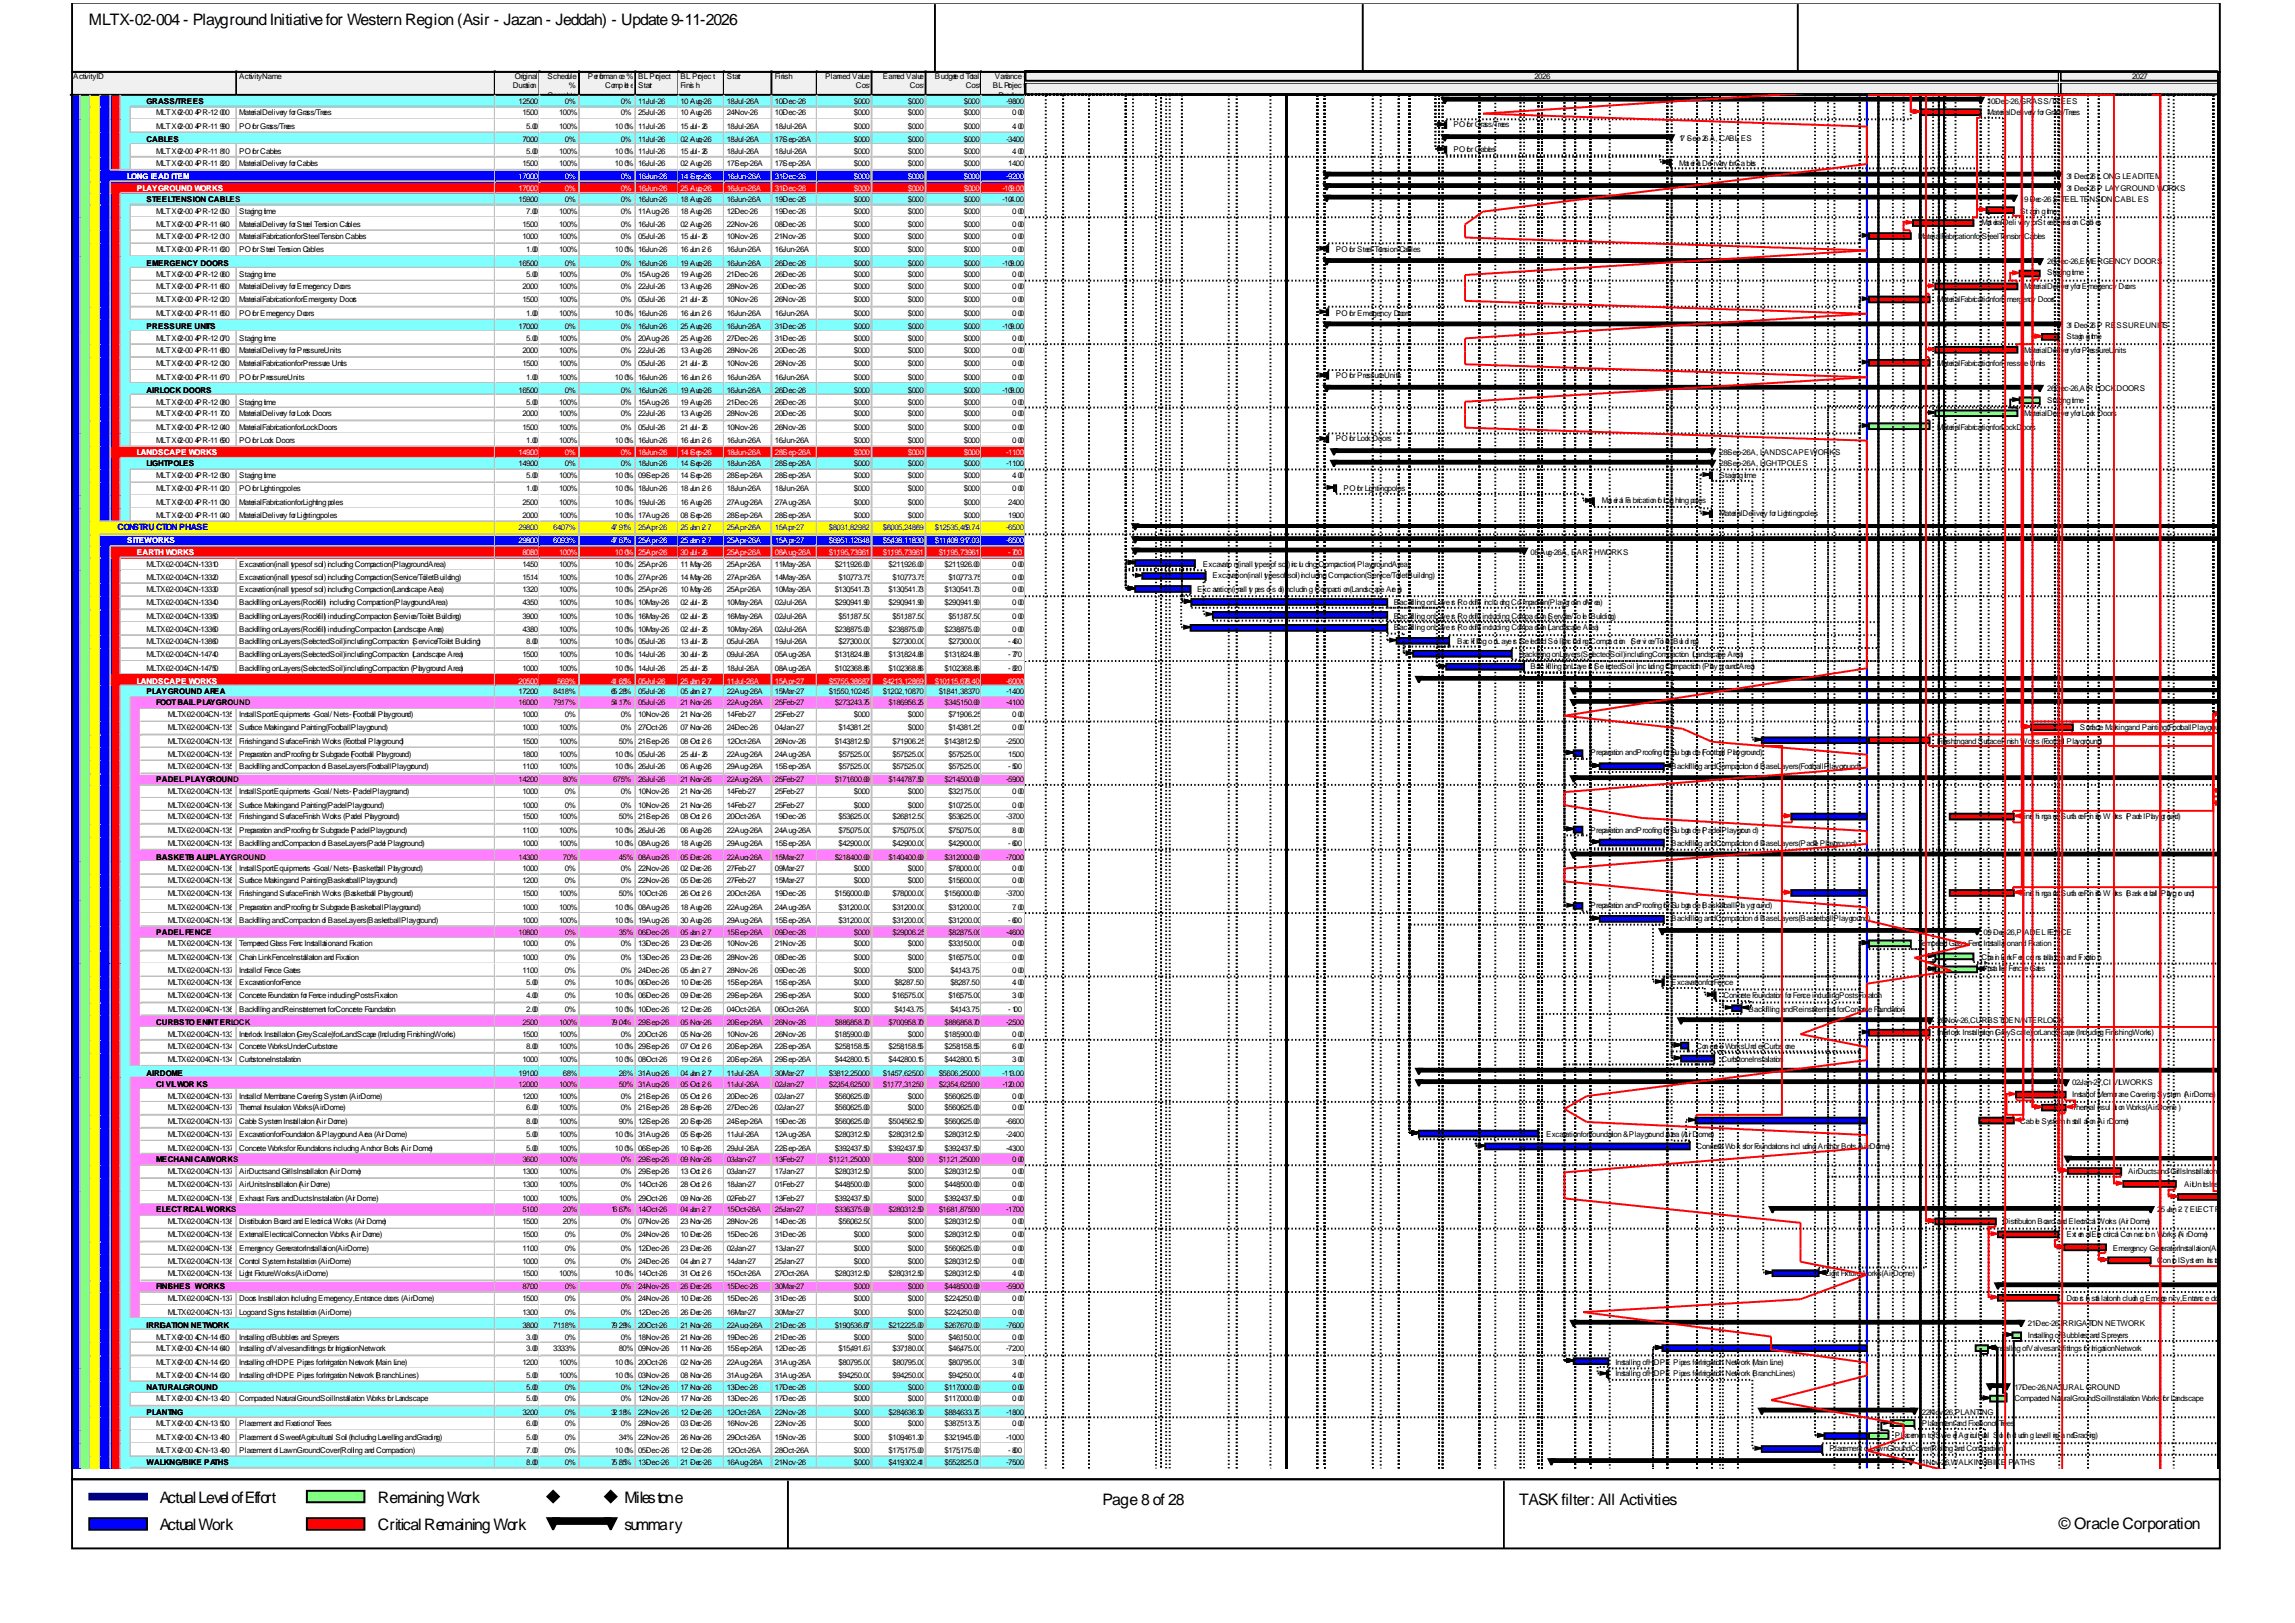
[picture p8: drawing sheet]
<svg xmlns="http://www.w3.org/2000/svg" width="420mm" height="297mm" viewBox="0 0 420 297" stroke-linecap="round" stroke-linejoin="round" font-family="sans-serif">
<defs><g id="words">
<g font-size="2.9">
<text x="16.2" y="4.5">MLTX-02-004 - Playground Initiative for Western Region (Asir - Jazan - Jeddah) - Update 9-11-2026</text>
<text x="29.3" y="275.1">Actual Level of Effort</text>
<text x="69.1" y="275.1">Remaining Work</text>
<text x="114.3" y="275.1">Milestone</text>
<text x="201.8" y="275.5">Page 8 of 28</text>
<text x="278" y="275.5">TASK filter: All Activities</text>
<text x="29.3" y="280.1">Actual Work</text>
<text x="69.1" y="280.1">Critical Remaining Work</text>
<text x="114.3" y="280.1">summary</text>
<text x="376.8" y="279.7">© Oracle Corporation</text>
</g>
<text font-size="1.6" fill="#00f" x="21.5" y="97">CONSTRUCTION PHASE</text>
<g font-size="1.4">
<text x="13.4" y="14.4">Activity ID</text>
<text x="43.7" y="14.4">Activity Name</text>
<text x="93.8" y="16.2">Duration</text>
<text x="94.2" y="14.4">Original</text>
<text x="100.2" y="14.4">Schedule</text>
<text x="100.2" y="18">Complete</text>
<text x="104.1" y="16.2">%</text>
<text x="107.6" y="14.4">Performan ce %</text>
<text x="110.8" y="16.2">Comp let e</text>
<text x="116.8" y="14.4">BL Project</text>
<text x="116.8" y="16.2">Start</text>
<text x="124.5" y="14.4">BL Projec t</text>
<text x="124.5" y="16.2">Finis h</text>
<text x="133" y="14.4">Start</text>
<text x="141.8" y="14.4">Finish</text>
<text x="151" y="14.4">Planned Value</text>
<text x="156.6" y="16.2">Cost</text>
<text x="161.6" y="14.4">Earned Value</text>
<text x="166.5" y="16.2">Cost</text>
<text x="171.1" y="14.4">Budgete d Total</text>
<text x="176.7" y="16.2">Cost</text>
<text x="181.7" y="16.2">BL Projec t</text>
<text x="182" y="14.4">Variance -</text>
<text x="182.7" y="18">Duration</text>
<text x="280.8" y="14.4">2026</text>
<text x="390.2" y="14.4">2027</text>
<text x="26.8" y="19">GRASS/TREES</text>
<text x="28.6" y="21.1">MLTX-02-00 4-PR-12 000</text>
<text x="28.6" y="23.6">MLTX-02-00 4-PR-11 990</text>
<text x="43.7" y="21.1">Material Delivery for Grass/Trees</text>
<text x="43.7" y="23.6">PO for Grass/Trees</text>
<text x="94.9" y="19">125.00</text>
<text x="95.6" y="21.1">15.00</text>
<text x="96.3" y="23.6">5.00</text>
<text x="102.3" y="21.1">100%</text>
<text x="102.3" y="23.6">100%</text>
<text x="103.4" y="19">0%</text>
<text x="112.5" y="23.6">10 0%</text>
<text x="113.6" y="19">0%</text>
<text x="113.6" y="21.1">0%</text>
<text x="116.8" y="19">11-Jul-26</text>
<text x="116.8" y="21.1">25-Jul-26</text>
<text x="116.8" y="23.6">11-Jul-26</text>
<text x="124.5" y="19">10 -Aug-26</text>
<text x="124.5" y="21.1">10 -Aug-26</text>
<text x="124.5" y="23.6">15 -Jul-26</text>
<text x="133" y="19">18-Jul-26 A</text>
<text x="133" y="21.1">24-Nov-26</text>
<text x="133" y="23.6">18-Jul-26 A</text>
<text x="141.8" y="19">10-Dec-26</text>
<text x="141.8" y="21.1">10-Dec-26</text>
<text x="141.8" y="23.6">18-Jul-26 A</text>
<text x="156.3" y="19">$0.00</text>
<text x="156.3" y="21.1">$0.00</text>
<text x="156.3" y="23.6">$0.00</text>
<text x="166.2" y="19">$0.00</text>
<text x="166.2" y="21.1">$0.00</text>
<text x="166.2" y="23.6">$0.00</text>
<text x="176.4" y="19">$0.00</text>
<text x="176.4" y="21.1">$0.00</text>
<text x="176.4" y="23.6">$0.00</text>
<text x="184.1" y="19">-98.00</text>
<text x="185.2" y="21.1">0. 00</text>
<text x="185.2" y="23.6">4. 00</text>
<text x="266" y="23.2">PO for Grass/Trees</text>
<text x="363.7" y="19">10-Dec-26, GRASS/TREES</text>
<text x="363.7" y="21.1">Material Delivery for Grass/Trees</text>
<text x="26.8" y="26.1">CABLES</text>
<text x="28.6" y="28.2">MLTX-02-00 4-PR-11 810</text>
<text x="43.7" y="28.2">PO for Cables</text>
<text x="95.6" y="26.1">70.00</text>
<text x="96.3" y="28.2">5.00</text>
<text x="102.3" y="28.2">100%</text>
<text x="103.4" y="26.1">0%</text>
<text x="112.5" y="28.2">10 0%</text>
<text x="113.6" y="26.1">0%</text>
<text x="116.8" y="26.1">11-Jul-26</text>
<text x="116.8" y="28.2">11-Jul-26</text>
<text x="124.5" y="26.1">02 -Aug-26</text>
<text x="124.5" y="28.2">15 -Jul-26</text>
<text x="133" y="26.1">18-Jul-26 A</text>
<text x="133" y="28.2">18-Jul-26 A</text>
<text x="141.8" y="26.1">17-Sep-26 A</text>
<text x="141.8" y="28.2">18-Jul-26 A</text>
<text x="156.3" y="26.1">$0.00</text>
<text x="156.3" y="28.2">$0.00</text>
<text x="166.2" y="26.1">$0.00</text>
<text x="166.2" y="28.2">$0.00</text>
<text x="176.4" y="26.1">$0.00</text>
<text x="176.4" y="28.2">$0.00</text>
<text x="184.1" y="26.1">-34.00</text>
<text x="185.2" y="28.2">4. 00</text>
<text x="266" y="27.8">PO for Cables</text>
<text x="307.3" y="25.7">17 -Sep-26 A, CABL ES</text>
<text x="28.6" y="30.3">MLTX-02-00 4-PR-11 820</text>
<text x="43.7" y="30.3">Material Delivery for Cables</text>
<text x="95.6" y="30.3">15.00</text>
<text x="102.3" y="30.3">100%</text>
<text x="112.5" y="30.3">10 0%</text>
<text x="116.8" y="30.3">16-Jul-26</text>
<text x="124.5" y="30.3">02 -Aug-26</text>
<text x="133" y="30.3">17-Sep-26 A</text>
<text x="141.8" y="30.3">17-Sep-26 A</text>
<text x="156.3" y="30.3">$0.00</text>
<text x="166.2" y="30.3">$0.00</text>
<text x="176.4" y="30.3">$0.00</text>
<text x="184.5" y="30.3">14.00</text>
<text x="307.3" y="30.3">Mat eri al Del ivery for Ca bles</text>
<text x="378.2" y="32.8">31 -Dec-26 , L ONG LEAD ITEM</text>
<text x="378.2" y="34.9">31 -Dec-26 , P LAYGROUND WORKS</text>
<text x="26.8" y="37">STEEL TENSION CABLES</text>
<text x="28.6" y="39.1">MLTX-02-00 4-PR-12 050</text>
<text x="28.6" y="41.6">MLTX-02-00 4-PR-11 640</text>
<text x="43.7" y="39.1">Staging time</text>
<text x="43.7" y="41.6">Material Delivery for Steel Tension Cables</text>
<text x="94.9" y="37">159.00</text>
<text x="95.6" y="41.6">15.00</text>
<text x="96.3" y="39.1">7.00</text>
<text x="102.3" y="39.1">100%</text>
<text x="102.3" y="41.6">100%</text>
<text x="103.4" y="37">0%</text>
<text x="113.6" y="37">0%</text>
<text x="113.6" y="39.1">0%</text>
<text x="113.6" y="41.6">0%</text>
<text x="116.8" y="37">16-Jun-26</text>
<text x="116.8" y="39.1">11-Aug-26</text>
<text x="116.8" y="41.6">16-Jul-26</text>
<text x="124.5" y="37">18 -Aug-26</text>
<text x="124.5" y="39.1">18 -Aug-26</text>
<text x="124.5" y="41.6">02 -Aug-26</text>
<text x="133" y="37">16-Jun-26 A</text>
<text x="133" y="39.1">12-Dec-26</text>
<text x="133" y="41.6">22-Nov-26</text>
<text x="141.8" y="37">19-Dec-26</text>
<text x="141.8" y="39.1">19-Dec-26</text>
<text x="141.8" y="41.6">08-Dec-26</text>
<text x="156.3" y="37">$0.00</text>
<text x="156.3" y="39.1">$0.00</text>
<text x="156.3" y="41.6">$0.00</text>
<text x="166.2" y="37">$0.00</text>
<text x="166.2" y="39.1">$0.00</text>
<text x="166.2" y="41.6">$0.00</text>
<text x="176.4" y="37">$0.00</text>
<text x="176.4" y="39.1">$0.00</text>
<text x="176.4" y="41.6">$0.00</text>
<text x="183.4" y="37">-104.00</text>
<text x="185.2" y="39.1">0. 00</text>
<text x="185.2" y="41.6">0. 00</text>
<text x="362.7" y="41.2">Mat erial Deli very for St eel Tensi on Cabl es</text>
<text x="369.7" y="37">19 -Dec-26 , S TEEL TENSION CABL ES</text>
<text x="369.7" y="39.1">St agin g time</text>
<text x="28.6" y="43.7">MLTX-02-00 4-PR-12 010</text>
<text x="28.6" y="46.2">MLTX-02-00 4-PR-11 630</text>
<text x="43.7" y="43.7">Material Fabrication for Steel Tension Cables</text>
<text x="43.7" y="46.2">PO for Steel Tension Cables</text>
<text x="95.6" y="43.7">10.00</text>
<text x="96.3" y="46.2">1.00</text>
<text x="102.3" y="43.7">100%</text>
<text x="102.3" y="46.2">100%</text>
<text x="112.5" y="46.2">10 0%</text>
<text x="113.6" y="43.7">0%</text>
<text x="116.8" y="43.7">05-Jul-26</text>
<text x="116.8" y="46.2">16-Jun-26</text>
<text x="124.5" y="43.7">15 -Jul-26</text>
<text x="124.5" y="46.2">16 -Jun -2 6</text>
<text x="133" y="43.7">10-Nov-26</text>
<text x="133" y="46.2">16-Jun-26 A</text>
<text x="141.8" y="43.7">21-Nov-26</text>
<text x="141.8" y="46.2">16-Jun-26 A</text>
<text x="156.3" y="43.7">$0.00</text>
<text x="156.3" y="46.2">$0.00</text>
<text x="166.2" y="43.7">$0.00</text>
<text x="166.2" y="46.2">$0.00</text>
<text x="176.4" y="43.7">$0.00</text>
<text x="176.4" y="46.2">$0.00</text>
<text x="185.2" y="43.7">0. 00</text>
<text x="185.2" y="46.2">0. 00</text>
<text x="244.5" y="46.2">PO for Steel Tension Cables</text>
<text x="351" y="43.7">Material Fabrication for Steel Tension Cables</text>
<text x="26.8" y="48.6">EMERGENCY DOORS</text>
<text x="28.6" y="50.8">MLTX-02-00 4-PR-12 060</text>
<text x="28.6" y="52.9">MLTX-02-00 4-PR-11 660</text>
<text x="43.7" y="50.8">Staging time</text>
<text x="43.7" y="52.9">Material Delivery for Emergency Doors</text>
<text x="94.9" y="48.6">165.00</text>
<text x="95.6" y="52.9">20.00</text>
<text x="96.3" y="50.8">5.00</text>
<text x="102.3" y="50.8">100%</text>
<text x="102.3" y="52.9">100%</text>
<text x="103.4" y="48.6">0%</text>
<text x="113.6" y="48.6">0%</text>
<text x="113.6" y="50.8">0%</text>
<text x="113.6" y="52.9">0%</text>
<text x="116.8" y="48.6">16-Jun-26</text>
<text x="116.8" y="50.8">15-Aug-26</text>
<text x="116.8" y="52.9">22-Jul-26</text>
<text x="124.5" y="48.6">19 -Aug-26</text>
<text x="124.5" y="50.8">19 -Aug-26</text>
<text x="124.5" y="52.9">13 -Aug-26</text>
<text x="133" y="48.6">16-Jun-26 A</text>
<text x="133" y="50.8">21-Dec-26</text>
<text x="133" y="52.9">28-Nov-26</text>
<text x="141.8" y="48.6">26-Dec-26</text>
<text x="141.8" y="50.8">26-Dec-26</text>
<text x="141.8" y="52.9">20-Dec-26</text>
<text x="156.3" y="48.6">$0.00</text>
<text x="156.3" y="50.8">$0.00</text>
<text x="156.3" y="52.9">$0.00</text>
<text x="166.2" y="48.6">$0.00</text>
<text x="166.2" y="50.8">$0.00</text>
<text x="166.2" y="52.9">$0.00</text>
<text x="176.4" y="48.6">$0.00</text>
<text x="176.4" y="50.8">$0.00</text>
<text x="176.4" y="52.9">$0.00</text>
<text x="183.4" y="48.6">-109.00</text>
<text x="185.2" y="50.8">0. 00</text>
<text x="185.2" y="52.9">0. 00</text>
<text x="370.4" y="52.9">Material Delivery for Emergency Doors</text>
<text x="374.6" y="48.3">26-Dec-26, EMERGENCY DOORS</text>
<text x="374.6" y="50.4">Staging time</text>
<text x="28.6" y="55.3">MLTX-02-00 4-PR-12 020</text>
<text x="28.6" y="57.8">MLTX-02-00 4-PR-11 650</text>
<text x="43.7" y="55.3">Material Fabrication for Emergency Doors</text>
<text x="43.7" y="57.8">PO for Emergency Doors</text>
<text x="95.6" y="55.3">15.00</text>
<text x="96.3" y="57.8">1.00</text>
<text x="102.3" y="55.3">100%</text>
<text x="102.3" y="57.8">100%</text>
<text x="112.5" y="57.8">10 0%</text>
<text x="113.6" y="55.3">0%</text>
<text x="116.8" y="55.3">05-Jul-26</text>
<text x="116.8" y="57.8">16-Jun-26</text>
<text x="124.5" y="55.3">21 -Jul-26</text>
<text x="124.5" y="57.8">16 -Jun -2 6</text>
<text x="133" y="55.3">10-Nov-26</text>
<text x="133" y="57.8">16-Jun-26 A</text>
<text x="141.8" y="55.3">26-Nov-26</text>
<text x="141.8" y="57.8">16-Jun-26 A</text>
<text x="156.3" y="55.3">$0.00</text>
<text x="156.3" y="57.8">$0.00</text>
<text x="166.2" y="55.3">$0.00</text>
<text x="166.2" y="57.8">$0.00</text>
<text x="176.4" y="55.3">$0.00</text>
<text x="176.4" y="57.8">$0.00</text>
<text x="185.2" y="55.3">0. 00</text>
<text x="185.2" y="57.8">0. 00</text>
<text x="244.5" y="57.8">PO for Emergency Doors</text>
<text x="354.5" y="55.3">Material Fabrication for Emergency Doors</text>
<text x="378.2" y="59.9">31 -Dec-26 , P RESSURE UNI TS</text>
<text x="26.8" y="60.3">PRESSURE UNITS</text>
<text x="28.6" y="62.4">MLTX-02-00 4-PR-12 070</text>
<text x="28.6" y="64.5">MLTX-02-00 4-PR-11 680</text>
<text x="43.7" y="62.4">Staging time</text>
<text x="43.7" y="64.5">Material Delivery for Pressure Units</text>
<text x="94.9" y="60.3">170.00</text>
<text x="95.6" y="64.5">20.00</text>
<text x="96.3" y="62.4">5.00</text>
<text x="102.3" y="62.4">100%</text>
<text x="102.3" y="64.5">100%</text>
<text x="103.4" y="60.3">0%</text>
<text x="113.6" y="60.3">0%</text>
<text x="113.6" y="62.4">0%</text>
<text x="113.6" y="64.5">0%</text>
<text x="116.8" y="60.3">16-Jun-26</text>
<text x="116.8" y="62.4">20-Aug-26</text>
<text x="116.8" y="64.5">22-Jul-26</text>
<text x="124.5" y="60.3">25 -Aug-26</text>
<text x="124.5" y="62.4">25 -Aug-26</text>
<text x="124.5" y="64.5">13 -Aug-26</text>
<text x="133" y="60.3">16-Jun-26 A</text>
<text x="133" y="62.4">27-Dec-26</text>
<text x="133" y="64.5">28-Nov-26</text>
<text x="141.8" y="60.3">31-Dec-26</text>
<text x="141.8" y="62.4">31-Dec-26</text>
<text x="141.8" y="64.5">20-Dec-26</text>
<text x="156.3" y="60.3">$0.00</text>
<text x="156.3" y="62.4">$0.00</text>
<text x="156.3" y="64.5">$0.00</text>
<text x="166.2" y="60.3">$0.00</text>
<text x="166.2" y="62.4">$0.00</text>
<text x="166.2" y="64.5">$0.00</text>
<text x="176.4" y="60.3">$0.00</text>
<text x="176.4" y="62.4">$0.00</text>
<text x="176.4" y="64.5">$0.00</text>
<text x="183.4" y="60.3">-109.00</text>
<text x="185.2" y="62.4">0. 00</text>
<text x="185.2" y="64.5">0. 00</text>
<text x="370.4" y="64.5">Material Delivery for Pressure Units</text>
<text x="378.2" y="62.1">Stagin g time</text>
<text x="26.8" y="71.9">AIR LOCK DOORS</text>
<text x="28.6" y="67">MLTX-02-00 4-PR-12 030</text>
<text x="28.6" y="69.5">MLTX-02-00 4-PR-11 670</text>
<text x="43.7" y="67">Material Fabrication for Pressure Units</text>
<text x="43.7" y="69.5">PO for Pressure Units</text>
<text x="94.9" y="71.9">165.00</text>
<text x="95.6" y="67">15.00</text>
<text x="96.3" y="69.5">1.00</text>
<text x="102.3" y="67">100%</text>
<text x="102.3" y="69.5">100%</text>
<text x="103.4" y="71.9">0%</text>
<text x="112.5" y="69.5">10 0%</text>
<text x="113.6" y="67">0%</text>
<text x="113.6" y="71.9">0%</text>
<text x="116.8" y="67">05-Jul-26</text>
<text x="116.8" y="69.5">16-Jun-26</text>
<text x="116.8" y="71.9">16-Jun-26</text>
<text x="124.5" y="67">21 -Jul-26</text>
<text x="124.5" y="69.5">16 -Jun -2 6</text>
<text x="124.5" y="71.9">19 -Aug-26</text>
<text x="133" y="67">10-Nov-26</text>
<text x="133" y="69.5">16-Jun-26 A</text>
<text x="133" y="71.9">16-Jun-26 A</text>
<text x="141.8" y="67">26-Nov-26</text>
<text x="141.8" y="69.5">16-Jun-26 A</text>
<text x="141.8" y="71.9">26-Dec-26</text>
<text x="156.3" y="67">$0.00</text>
<text x="156.3" y="69.5">$0.00</text>
<text x="156.3" y="71.9">$0.00</text>
<text x="166.2" y="67">$0.00</text>
<text x="166.2" y="69.5">$0.00</text>
<text x="166.2" y="71.9">$0.00</text>
<text x="176.4" y="67">$0.00</text>
<text x="176.4" y="69.5">$0.00</text>
<text x="176.4" y="71.9">$0.00</text>
<text x="183.4" y="71.9">-109.00</text>
<text x="185.2" y="67">0. 00</text>
<text x="185.2" y="69.5">0. 00</text>
<text x="244.5" y="69.1">PO for Pressure Units</text>
<text x="354.5" y="67">Material Fabrication for Pressure Units</text>
<text x="374.6" y="71.6">26-Dec-26, AIR LOCK DOORS</text>
<text x="28.6" y="74">MLTX-02-00 4-PR-12 080</text>
<text x="28.6" y="76.2">MLTX-02-00 4-PR-11 700</text>
<text x="43.7" y="74">Staging time</text>
<text x="43.7" y="76.2">Material Delivery for Lock Doors</text>
<text x="95.6" y="76.2">20.00</text>
<text x="96.3" y="74">5.00</text>
<text x="102.3" y="74">100%</text>
<text x="102.3" y="76.2">100%</text>
<text x="113.6" y="74">0%</text>
<text x="113.6" y="76.2">0%</text>
<text x="116.8" y="74">15-Aug-26</text>
<text x="116.8" y="76.2">22-Jul-26</text>
<text x="124.5" y="74">19 -Aug-26</text>
<text x="124.5" y="76.2">13 -Aug-26</text>
<text x="133" y="74">21-Dec-26</text>
<text x="133" y="76.2">28-Nov-26</text>
<text x="141.8" y="74">26-Dec-26</text>
<text x="141.8" y="76.2">20-Dec-26</text>
<text x="156.3" y="74">$0.00</text>
<text x="156.3" y="76.2">$0.00</text>
<text x="166.2" y="74">$0.00</text>
<text x="166.2" y="76.2">$0.00</text>
<text x="176.4" y="74">$0.00</text>
<text x="176.4" y="76.2">$0.00</text>
<text x="185.2" y="74">0. 00</text>
<text x="185.2" y="76.2">0. 00</text>
<text x="370.4" y="76.2">Material Delivery for Lock Doors</text>
<text x="374.6" y="73.7">Staging time</text>
<text x="28.6" y="78.6">MLTX-02-00 4-PR-12 040</text>
<text x="28.6" y="81.1">MLTX-02-00 4-PR-11 690</text>
<text x="43.7" y="78.6">Material Fabrication for Lock Doors</text>
<text x="43.7" y="81.1">PO for Lock Doors</text>
<text x="95.6" y="78.6">15.00</text>
<text x="96.3" y="81.1">1.00</text>
<text x="102.3" y="78.6">100%</text>
<text x="102.3" y="81.1">100%</text>
<text x="112.5" y="81.1">10 0%</text>
<text x="113.6" y="78.6">0%</text>
<text x="116.8" y="78.6">05-Jul-26</text>
<text x="116.8" y="81.1">16-Jun-26</text>
<text x="124.5" y="78.6">21 -Jul-26</text>
<text x="124.5" y="81.1">16 -Jun -2 6</text>
<text x="133" y="78.6">10-Nov-26</text>
<text x="133" y="81.1">16-Jun-26 A</text>
<text x="141.8" y="78.6">26-Nov-26</text>
<text x="141.8" y="81.1">16-Jun-26 A</text>
<text x="156.3" y="78.6">$0.00</text>
<text x="156.3" y="81.1">$0.00</text>
<text x="166.2" y="78.6">$0.00</text>
<text x="166.2" y="81.1">$0.00</text>
<text x="176.4" y="78.6">$0.00</text>
<text x="176.4" y="81.1">$0.00</text>
<text x="185.2" y="78.6">0. 00</text>
<text x="185.2" y="81.1">0. 00</text>
<text x="244.5" y="80.7">PO for Lock Doors</text>
<text x="314.7" y="83.2">28-Sep-26 A, LANDSCAPE WORKS</text>
<text x="354.5" y="78.6">Material Fabrication for Lock Doors</text>
<text x="26.8" y="85.3">LIGHT POLES</text>
<text x="28.6" y="87.5">MLTX-02-00 4-PR-12 090</text>
<text x="28.6" y="89.9">MLTX-02-00 4-PR-11 020</text>
<text x="43.7" y="87.5">Staging time</text>
<text x="43.7" y="89.9">PO for Lighting poles</text>
<text x="94.9" y="85.3">149.00</text>
<text x="96.3" y="87.5">5.00</text>
<text x="96.3" y="89.9">1.00</text>
<text x="102.3" y="87.5">100%</text>
<text x="102.3" y="89.9">100%</text>
<text x="103.4" y="85.3">0%</text>
<text x="112.5" y="87.5">10 0%</text>
<text x="112.5" y="89.9">10 0%</text>
<text x="113.6" y="85.3">0%</text>
<text x="116.8" y="85.3">18-Jun-26</text>
<text x="116.8" y="87.5">09-Sep-26</text>
<text x="116.8" y="89.9">18-Jun-26</text>
<text x="124.5" y="85.3">14 -Sep-26</text>
<text x="124.5" y="87.5">14 -Sep-26</text>
<text x="124.5" y="89.9">18 -Jun -2 6</text>
<text x="133" y="85.3">18-Jun-26 A</text>
<text x="133" y="87.5">28-Sep-26 A</text>
<text x="133" y="89.9">18-Jun-26 A</text>
<text x="141.8" y="85.3">28-Sep-26 A</text>
<text x="141.8" y="87.5">28-Sep-26 A</text>
<text x="141.8" y="89.9">18-Jun-26 A</text>
<text x="156.3" y="85.3">$0.00</text>
<text x="156.3" y="87.5">$0.00</text>
<text x="156.3" y="89.9">$0.00</text>
<text x="166.2" y="85.3">$0.00</text>
<text x="166.2" y="87.5">$0.00</text>
<text x="166.2" y="89.9">$0.00</text>
<text x="176.4" y="85.3">$0.00</text>
<text x="176.4" y="87.5">$0.00</text>
<text x="176.4" y="89.9">$0.00</text>
<text x="184.1" y="85.3">-11.00</text>
<text x="185.2" y="87.5">4. 00</text>
<text x="185.2" y="89.9">0. 00</text>
<text x="245.9" y="89.9">PO for Lighting poles</text>
<text x="314.7" y="85.3">28-Sep-26 A, LIGHT POLES</text>
<text x="314.7" y="87.5">Staging time</text>
<text x="28.6" y="92.4">MLTX-02-00 4-PR-11 030</text>
<text x="28.6" y="94.9">MLTX-02-00 4-PR-11 040</text>
<text x="43.7" y="92.4">Material Fabrication for Lighting poles</text>
<text x="43.7" y="94.9">Material Delivery for Lighting poles</text>
<text x="95.6" y="92.4">25.00</text>
<text x="95.6" y="94.9">20.00</text>
<text x="102.3" y="92.4">100%</text>
<text x="102.3" y="94.9">100%</text>
<text x="112.5" y="92.4">10 0%</text>
<text x="112.5" y="94.9">10 0%</text>
<text x="116.8" y="92.4">19-Jul-26</text>
<text x="116.8" y="94.9">17-Aug-26</text>
<text x="124.5" y="92.4">16 -Aug-26</text>
<text x="124.5" y="94.9">08 -Sep-26</text>
<text x="133" y="92.4">27-Aug-26 A</text>
<text x="133" y="94.9">28-Sep-26 A</text>
<text x="141.8" y="92.4">27-Aug-26 A</text>
<text x="141.8" y="94.9">28-Sep-26 A</text>
<text x="156.3" y="92.4">$0.00</text>
<text x="156.3" y="94.9">$0.00</text>
<text x="166.2" y="92.4">$0.00</text>
<text x="166.2" y="94.9">$0.00</text>
<text x="176.4" y="92.4">$0.00</text>
<text x="176.4" y="94.9">$0.00</text>
<text x="184.5" y="92.4">24.00</text>
<text x="184.5" y="94.9">19.00</text>
<text x="293.2" y="92">Mat eri al Fa brication fo r L ig hting poles</text>
<text x="314.7" y="94.5">Material Delivery for Lighting poles</text>
<text x="280.1" y="101.6">08 -Aug-26 A, EARTH WORKS</text>
<text x="26.8" y="103.7">MLTX-02-004-CN-13310</text>
<text x="26.8" y="106.1">MLTX-02-004-CN-13320</text>
<text x="43.7" y="103.7">Excavation (in all types of soil) including Compaction (Playground Area)</text>
<text x="43.7" y="106.1">Excavation (in all types of soil) including Compaction (Service/Toilet Building)</text>
<text x="95.6" y="103.7">14.50</text>
<text x="95.6" y="106.1">15.14</text>
<text x="102.3" y="103.7">100%</text>
<text x="102.3" y="106.1">100%</text>
<text x="112.5" y="103.7">10 0%</text>
<text x="112.5" y="106.1">10 0%</text>
<text x="116.8" y="103.7">25-Apr-26</text>
<text x="116.8" y="106.1">27-Apr-26</text>
<text x="124.5" y="103.7">11 -May-26</text>
<text x="124.5" y="106.1">14 -May-26</text>
<text x="133" y="103.7">25-Apr-26 A</text>
<text x="133" y="106.1">27-Apr-26 A</text>
<text x="141.8" y="103.7">11-May-26 A</text>
<text x="141.8" y="106.1">14-May-26 A</text>
<text x="152.8" y="103.7">$211,926.00</text>
<text x="153.5" y="106.1">$10,773.75</text>
<text x="162.6" y="103.7">$211,926.00</text>
<text x="163.3" y="106.1">$10,773.75</text>
<text x="172.9" y="103.7">$211,926.00</text>
<text x="173.6" y="106.1">$10,773.75</text>
<text x="185.2" y="103.7">0. 00</text>
<text x="185.2" y="106.1">0. 00</text>
<text x="220.1" y="103.7">Excavatio n (in all types of soil) inc lu ding Compaction (Playground Area)</text>
<text x="221.9" y="105.8">Excavation (in all types of soil) including Compaction (Service/Toilet Building)</text>
<text x="26.8" y="108.3">MLTX-02-004-CN-13330</text>
<text x="26.8" y="110.7">MLTX-02-004-CN-13340</text>
<text x="26.8" y="113.2">MLTX-02-004-CN-13350</text>
<text x="43.7" y="108.3">Excavation (in all types of soil) including Compaction (Landscape Area)</text>
<text x="43.7" y="110.7">Backfilling on Layers (Rockfill) including Compaction (Playground Area)</text>
<text x="43.7" y="113.2">Backfilling on Layers (Rockfill) including Compaction (Service/Toilet Building)</text>
<text x="95.6" y="108.3">13.20</text>
<text x="95.6" y="110.7">43.50</text>
<text x="95.6" y="113.2">39.00</text>
<text x="102.3" y="108.3">100%</text>
<text x="102.3" y="110.7">100%</text>
<text x="102.3" y="113.2">100%</text>
<text x="112.5" y="108.3">10 0%</text>
<text x="112.5" y="110.7">10 0%</text>
<text x="112.5" y="113.2">10 0%</text>
<text x="116.8" y="108.3">25-Apr-26</text>
<text x="116.8" y="110.7">10-May-26</text>
<text x="116.8" y="113.2">16-May-26</text>
<text x="124.5" y="108.3">10 -May-26</text>
<text x="124.5" y="110.7">02 -Jul-26</text>
<text x="124.5" y="113.2">02 -Jul-26</text>
<text x="133" y="108.3">25-Apr-26 A</text>
<text x="133" y="110.7">10-May-26 A</text>
<text x="133" y="113.2">16-May-26 A</text>
<text x="141.8" y="108.3">10-May-26 A</text>
<text x="141.8" y="110.7">02-Jul-26 A</text>
<text x="141.8" y="113.2">02-Jul-26 A</text>
<text x="152.8" y="108.3">$130,541.73</text>
<text x="152.8" y="110.7">$290,941.90</text>
<text x="153.5" y="113.2">$51,187.50</text>
<text x="162.6" y="108.3">$130,541.73</text>
<text x="162.6" y="110.7">$290,941.90</text>
<text x="163.3" y="113.2">$51,187.50</text>
<text x="172.9" y="108.3">$130,541.73</text>
<text x="172.9" y="110.7">$290,941.90</text>
<text x="173.6" y="113.2">$51,187.50</text>
<text x="185.2" y="108.3">0. 00</text>
<text x="185.2" y="110.7">0. 00</text>
<text x="185.2" y="113.2">0. 00</text>
<text x="219.1" y="108.3">Exc avation (i n all ty pes of s oil) includin g Compacti on (Landsc ape Are a)</text>
<text x="255.1" y="110.7">Bac kfilling on L aye rs (Ro ckfill) inclu ding Co mpact ion (Playgroun d Area)</text>
<text x="255.1" y="113.2">Bac kfilling on L aye rs (Ro ckfill) including Compa cti on (Serv ice/To ile t Building)</text>
<text x="26.8" y="115.7">MLTX-02-004-CN-13360</text>
<text x="26.8" y="117.8">MLTX-02-004-CN-13860</text>
<text x="43.7" y="115.7">Backfilling on Layers (Rockfill) including Compaction (Landscape Area)</text>
<text x="43.7" y="117.8">Backfilling on Layers (Selected Soil) including Compaction (Service/Toilet Building)</text>
<text x="95.6" y="115.7">43.80</text>
<text x="96.3" y="117.8">8.00</text>
<text x="102.3" y="115.7">100%</text>
<text x="102.3" y="117.8">100%</text>
<text x="112.5" y="115.7">10 0%</text>
<text x="112.5" y="117.8">10 0%</text>
<text x="116.8" y="115.7">10-May-26</text>
<text x="116.8" y="117.8">05-Jul-26</text>
<text x="124.5" y="115.7">02 -Jul-26</text>
<text x="124.5" y="117.8">13 -Jul-26</text>
<text x="133" y="115.7">10-May-26 A</text>
<text x="133" y="117.8">05-Jul-26 A</text>
<text x="141.8" y="115.7">02-Jul-26 A</text>
<text x="141.8" y="117.8">19-Jul-26 A</text>
<text x="152.8" y="115.7">$238,875.00</text>
<text x="153.5" y="117.8">$27,300.00</text>
<text x="162.6" y="115.7">$238,875.00</text>
<text x="163.3" y="117.8">$27,300.00</text>
<text x="172.9" y="115.7">$238,875.00</text>
<text x="173.6" y="117.8">$27,300.00</text>
<text x="184.5" y="117.8">-4.60</text>
<text x="185.2" y="115.7">0. 00</text>
<text x="255.1" y="115.3">Bac kfilling on L aye rs (Ro ckfill) including Compa cti on (Land scape Area)</text>
<text x="266.7" y="117.8">Bac kfi ling o n L aye rs (Se lected Soi l) i nc ludi ng Compa ct ion (Servi ce/Toi let Buil di ng)</text>
<text x="26.8" y="120.3">MLTX-02-004-CN-14740</text>
<text x="26.8" y="122.7">MLTX-02-004-CN-14750</text>
<text x="43.7" y="120.3">Backfilling on Layers (Selected Soil) including Compaction (Landscape Area)</text>
<text x="43.7" y="122.7">Backfilling on Layers (Selected Soil) including Compaction (Playground Area)</text>
<text x="95.6" y="120.3">15.00</text>
<text x="95.6" y="122.7">10.00</text>
<text x="102.3" y="120.3">100%</text>
<text x="102.3" y="122.7">100%</text>
<text x="112.5" y="120.3">10 0%</text>
<text x="112.5" y="122.7">10 0%</text>
<text x="116.8" y="120.3">14-Jul-26</text>
<text x="116.8" y="122.7">14-Jul-26</text>
<text x="124.5" y="120.3">30 -Jul-26</text>
<text x="124.5" y="122.7">25 -Jul-26</text>
<text x="133" y="120.3">09-Jul-26 A</text>
<text x="133" y="122.7">18-Jul-26 A</text>
<text x="141.8" y="120.3">05-Aug-26 A</text>
<text x="141.8" y="122.7">08-Aug-26 A</text>
<text x="152.8" y="120.3">$131,824.88</text>
<text x="152.8" y="122.7">$102,368.86</text>
<text x="162.6" y="120.3">$131,824.88</text>
<text x="162.6" y="122.7">$102,368.86</text>
<text x="172.9" y="120.3">$131,824.88</text>
<text x="172.9" y="122.7">$102,368.86</text>
<text x="184.5" y="120.3">-7.70</text>
<text x="184.5" y="122.7">-8.20</text>
<text x="278" y="120.3">Backfilling on Layers (Selected Soil) including Compaction (Landscape Area)</text>
<text x="280.1" y="122.4">Bac kfilling on L aye rs (Se lected Soil ) inc luding Compaction (Play ground Area)</text>
<text x="26.8" y="127">PLAYGROUND AREA</text>
<text x="28.6" y="129.1">FOOTBALL PLAYGROUND</text>
<text x="30.7" y="131.2">MLTX-02-004-CN-13540Install Sport Equipments - Goal / Nets - (Football Playground)</text>
<text x="94.9" y="127">172.00</text>
<text x="94.9" y="129.1">160.00</text>
<text x="95.6" y="131.2">10.00</text>
<text x="101.2" y="127">84.18%</text>
<text x="101.2" y="129.1">79.17%</text>
<text x="103.4" y="131.2">0%</text>
<text x="111.8" y="127">65 .28%</text>
<text x="111.8" y="129.1">54 .17%</text>
<text x="113.6" y="131.2">0%</text>
<text x="116.8" y="127">05-Jul-26</text>
<text x="116.8" y="129.1">05-Jul-26</text>
<text x="116.8" y="131.2">10-Nov-26</text>
<text x="124.5" y="127">05 -Jan -2 7</text>
<text x="124.5" y="129.1">21 -Nov-26</text>
<text x="124.5" y="131.2">21 -Nov-26</text>
<text x="133" y="127">22-Aug-26 A</text>
<text x="133" y="129.1">22-Aug-26 A</text>
<text x="133" y="131.2">14-Feb-27</text>
<text x="141.8" y="127">15-Mar-27</text>
<text x="141.8" y="129.1">25-Feb-27</text>
<text x="141.8" y="131.2">25-Feb-27</text>
<text x="151.7" y="127">$1,550,102.45</text>
<text x="152.8" y="129.1">$273,243.75</text>
<text x="156.3" y="131.2">$0.00</text>
<text x="161.6" y="127">$1,202,108.70</text>
<text x="162.6" y="129.1">$186,956.25</text>
<text x="166.2" y="131.2">$0.00</text>
<text x="171.8" y="127">$1,841,383.70</text>
<text x="172.9" y="129.1">$345,150.00</text>
<text x="173.6" y="131.2">$71,906.25</text>
<text x="184.1" y="127">-14.00</text>
<text x="184.1" y="129.1">-41.00</text>
<text x="185.2" y="131.2">0. 00</text>
<text x="30.7" y="133.7">MLTX-02-004-CN-13550Surface Marking and Painting (Football Playground)</text>
<text x="30.7" y="136.1">MLTX-02-004-CN-13530Finishing and Surface Finish Works (Footbal Playground)</text>
<text x="95.6" y="133.7">10.00</text>
<text x="95.6" y="136.1">15.00</text>
<text x="102.3" y="133.7">100%</text>
<text x="102.3" y="136.1">100%</text>
<text x="113.2" y="136.1">50%</text>
<text x="113.6" y="133.7">0%</text>
<text x="116.8" y="133.7">27-Oct-26</text>
<text x="116.8" y="136.1">21-Sep-26</text>
<text x="124.5" y="133.7">07 -Nov-26</text>
<text x="124.5" y="136.1">08 -Oct -2 6</text>
<text x="133" y="133.7">24-Dec-26</text>
<text x="133" y="136.1">12-Oct-26 A</text>
<text x="141.8" y="133.7">04-Jan-27</text>
<text x="141.8" y="136.1">26-Nov-26</text>
<text x="152.8" y="136.1">$143,812.50</text>
<text x="153.5" y="133.7">$14,381.25</text>
<text x="163.3" y="136.1">$71,906.25</text>
<text x="166.2" y="133.7">$0.00</text>
<text x="172.9" y="136.1">$143,812.50</text>
<text x="173.6" y="133.7">$14,381.25</text>
<text x="184.1" y="136.1">-25.00</text>
<text x="185.2" y="133.7">0. 00</text>
<text x="354.5" y="136.1">Finishing and Surface Finish Works (Footbal Playground)</text>
<text x="380.6" y="133.7">Surface Marking and Painting (Football Playground)</text>
<text x="28.6" y="143.2">PADEL PLAYGROUND</text>
<text x="30.7" y="138.6">MLTX-02-004-CN-13510Preparation and Proofing for Subgrade (Football Playground)</text>
<text x="30.7" y="140.7">MLTX-02-004-CN-13520Backfilling and Compaction of Base Layers (Football Playground)</text>
<text x="94.9" y="143.2">142.00</text>
<text x="95.6" y="138.6">18.00</text>
<text x="95.6" y="140.7">11.00</text>
<text x="102.3" y="138.6">100%</text>
<text x="102.3" y="140.7">100%</text>
<text x="103" y="143.2">80%</text>
<text x="112.2" y="143.2">67.5%</text>
<text x="112.5" y="138.6">10 0%</text>
<text x="112.5" y="140.7">10 0%</text>
<text x="116.8" y="138.6">05-Jul-26</text>
<text x="116.8" y="140.7">26-Jul-26</text>
<text x="116.8" y="143.2">26-Jul-26</text>
<text x="124.5" y="138.6">25 -Jul-26</text>
<text x="124.5" y="140.7">06 -Aug-26</text>
<text x="124.5" y="143.2">21 -Nov-26</text>
<text x="133" y="138.6">22-Aug-26 A</text>
<text x="133" y="140.7">29-Aug-26 A</text>
<text x="133" y="143.2">22-Aug-26 A</text>
<text x="141.8" y="138.6">24-Aug-26 A</text>
<text x="141.8" y="140.7">15-Sep-26 A</text>
<text x="141.8" y="143.2">25-Feb-27</text>
<text x="152.8" y="143.2">$171,600.00</text>
<text x="153.5" y="138.6">$57,525.00</text>
<text x="153.5" y="140.7">$57,525.00</text>
<text x="162.6" y="143.2">$144,787.50</text>
<text x="163.3" y="138.6">$57,525.00</text>
<text x="163.3" y="140.7">$57,525.00</text>
<text x="172.9" y="143.2">$214,500.00</text>
<text x="173.6" y="138.6">$57,525.00</text>
<text x="173.6" y="140.7">$57,525.00</text>
<text x="184.1" y="143.2">-59.00</text>
<text x="184.5" y="138.6">15.00</text>
<text x="184.5" y="140.7">-5.00</text>
<text x="291" y="138.3">Preparation and Proofing for Su bgra de (Football Playground)</text>
<text x="305.9" y="140.7">Backfilling and Compaction of Base Layers (Football Playground)</text>
<text x="30.7" y="145.3">MLTX-02-004-CN-13590Install Sport Equipments - Goal / Nets - (Padel Playground)</text>
<text x="30.7" y="147.8">MLTX-02-004-CN-13600Surface Marking and Painting (Padel Playground)</text>
<text x="30.7" y="149.9">MLTX-02-004-CN-13580Finishing and Surface Finish Works (Padel Playground)</text>
<text x="95.6" y="145.3">10.00</text>
<text x="95.6" y="147.8">10.00</text>
<text x="95.6" y="149.9">15.00</text>
<text x="102.3" y="149.9">100%</text>
<text x="103.4" y="145.3">0%</text>
<text x="103.4" y="147.8">0%</text>
<text x="113.2" y="149.9">50%</text>
<text x="113.6" y="145.3">0%</text>
<text x="113.6" y="147.8">0%</text>
<text x="116.8" y="145.3">10-Nov-26</text>
<text x="116.8" y="147.8">10-Nov-26</text>
<text x="116.8" y="149.9">21-Sep-26</text>
<text x="124.5" y="145.3">21 -Nov-26</text>
<text x="124.5" y="147.8">21 -Nov-26</text>
<text x="124.5" y="149.9">08 -Oct -2 6</text>
<text x="133" y="145.3">14-Feb-27</text>
<text x="133" y="147.8">14-Feb-27</text>
<text x="133" y="149.9">20-Oct-26 A</text>
<text x="141.8" y="145.3">25-Feb-27</text>
<text x="141.8" y="147.8">25-Feb-27</text>
<text x="141.8" y="149.9">19-Dec-26</text>
<text x="153.5" y="149.9">$53,625.00</text>
<text x="156.3" y="145.3">$0.00</text>
<text x="156.3" y="147.8">$0.00</text>
<text x="163.3" y="149.9">$26,812.50</text>
<text x="166.2" y="145.3">$0.00</text>
<text x="166.2" y="147.8">$0.00</text>
<text x="173.6" y="145.3">$32,175.00</text>
<text x="173.6" y="147.8">$10,725.00</text>
<text x="173.6" y="149.9">$53,625.00</text>
<text x="184.1" y="149.9">-37.00</text>
<text x="185.2" y="145.3">0. 00</text>
<text x="185.2" y="147.8">0. 00</text>
<text x="369.7" y="149.9">Finis hi ng a nd Surfa ce Fin ish W orks (Pade l Play ground)</text>
<text x="30.7" y="152.4">MLTX-02-004-CN-13560Preparation and Proofing for Subgrade (Padel Playground)</text>
<text x="30.7" y="154.8">MLTX-02-004-CN-13570Backfilling and Compaction of Base Layers (Padel Playground)</text>
<text x="95.6" y="152.4">11.00</text>
<text x="95.6" y="154.8">10.00</text>
<text x="102.3" y="152.4">100%</text>
<text x="102.3" y="154.8">100%</text>
<text x="112.5" y="152.4">10 0%</text>
<text x="112.5" y="154.8">10 0%</text>
<text x="116.8" y="152.4">26-Jul-26</text>
<text x="116.8" y="154.8">08-Aug-26</text>
<text x="124.5" y="152.4">06 -Aug-26</text>
<text x="124.5" y="154.8">18 -Aug-26</text>
<text x="133" y="152.4">22-Aug-26 A</text>
<text x="133" y="154.8">29-Aug-26 A</text>
<text x="141.8" y="152.4">24-Aug-26 A</text>
<text x="141.8" y="154.8">15-Sep-26 A</text>
<text x="153.5" y="152.4">$75,075.00</text>
<text x="153.5" y="154.8">$42,900.00</text>
<text x="163.3" y="152.4">$75,075.00</text>
<text x="163.3" y="154.8">$42,900.00</text>
<text x="173.6" y="152.4">$75,075.00</text>
<text x="173.6" y="154.8">$42,900.00</text>
<text x="184.5" y="154.8">-6.00</text>
<text x="185.2" y="152.4">8. 00</text>
<text x="291" y="152.4">Preparation and Proofing for Su bgra de (Padel Playgroun d)</text>
<text x="305.9" y="154.8">Backfilling and Compaction of Base Layers (Padel Playground)</text>
<text x="28.6" y="157.3">BASKETB ALL PLAYGROUND</text>
<text x="30.7" y="159.4">MLTX-02-004-CN-13640Install Sport Equipments - Goal / Nets - (Basketball Playground)</text>
<text x="30.7" y="161.5">MLTX-02-004-CN-13650Surface Marking and Painting (Basketball Playground)</text>
<text x="94.9" y="157.3">143.00</text>
<text x="95.6" y="159.4">10.00</text>
<text x="95.6" y="161.5">12.00</text>
<text x="103" y="157.3">70%</text>
<text x="103.4" y="159.4">0%</text>
<text x="103.4" y="161.5">0%</text>
<text x="113.2" y="157.3">45%</text>
<text x="113.6" y="159.4">0%</text>
<text x="113.6" y="161.5">0%</text>
<text x="116.8" y="157.3">08-Aug-26</text>
<text x="116.8" y="159.4">22-Nov-26</text>
<text x="116.8" y="161.5">22-Nov-26</text>
<text x="124.5" y="157.3">05 -Dec-26</text>
<text x="124.5" y="159.4">02 -Dec-26</text>
<text x="124.5" y="161.5">05 -Dec-26</text>
<text x="133" y="157.3">22-Aug-26 A</text>
<text x="133" y="159.4">27-Feb-27</text>
<text x="133" y="161.5">27-Feb-27</text>
<text x="141.8" y="157.3">15-Mar-27</text>
<text x="141.8" y="159.4">09-Mar-27</text>
<text x="141.8" y="161.5">15-Mar-27</text>
<text x="152.8" y="157.3">$218,400.00</text>
<text x="156.3" y="159.4">$0.00</text>
<text x="156.3" y="161.5">$0.00</text>
<text x="162.6" y="157.3">$140,400.00</text>
<text x="166.2" y="159.4">$0.00</text>
<text x="166.2" y="161.5">$0.00</text>
<text x="172.9" y="157.3">$312,000.00</text>
<text x="173.6" y="159.4">$78,000.00</text>
<text x="173.6" y="161.5">$15,600.00</text>
<text x="184.1" y="157.3">-70.00</text>
<text x="185.2" y="159.4">0. 00</text>
<text x="185.2" y="161.5">0. 00</text>
<text x="30.7" y="164">MLTX-02-004-CN-13630Finishing and Surface Finish Works (Basketball Playground)</text>
<text x="30.7" y="166.5">MLTX-02-004-CN-13610Preparation and Proofing for Subgrade (Basketball Playground)</text>
<text x="95.6" y="164">15.00</text>
<text x="95.6" y="166.5">10.00</text>
<text x="102.3" y="164">100%</text>
<text x="102.3" y="166.5">100%</text>
<text x="112.5" y="166.5">10 0%</text>
<text x="113.2" y="164">50%</text>
<text x="116.8" y="164">10-Oct-26</text>
<text x="116.8" y="166.5">08-Aug-26</text>
<text x="124.5" y="164">26 -Oct -2 6</text>
<text x="124.5" y="166.5">18 -Aug-26</text>
<text x="133" y="164">20-Oct-26 A</text>
<text x="133" y="166.5">22-Aug-26 A</text>
<text x="141.8" y="164">19-Dec-26</text>
<text x="141.8" y="166.5">24-Aug-26 A</text>
<text x="152.8" y="164">$156,000.00</text>
<text x="153.5" y="166.5">$31,200.00</text>
<text x="163.3" y="164">$78,000.00</text>
<text x="163.3" y="166.5">$31,200.00</text>
<text x="172.9" y="164">$156,000.00</text>
<text x="173.6" y="166.5">$31,200.00</text>
<text x="184.1" y="164">-37.00</text>
<text x="185.2" y="166.5">7. 00</text>
<text x="291" y="166.1">Preparation and Proofing for Su bgra de (Basketball Pla yground)</text>
<text x="369.7" y="164">Finis hi ng a nd Surfa ce Fin ish W orks (Bask et bal Playg ro und)</text>
<text x="28.6" y="171.1">PADEL FENCE</text>
<text x="30.7" y="168.9">MLTX-02-004-CN-13620Backfilling and Compaction of Base Layers (Basketball Playground)</text>
<text x="30.7" y="173.2">MLTX-02-004-CN-13680Tempered Glass Fenc Installation and Fixation</text>
<text x="94.9" y="171.1">108.00</text>
<text x="95.6" y="168.9">10.00</text>
<text x="95.6" y="173.2">10.00</text>
<text x="102.3" y="168.9">100%</text>
<text x="103.4" y="171.1">0%</text>
<text x="103.4" y="173.2">0%</text>
<text x="112.5" y="168.9">10 0%</text>
<text x="113.2" y="171.1">35%</text>
<text x="113.6" y="173.2">0%</text>
<text x="116.8" y="168.9">19-Aug-26</text>
<text x="116.8" y="171.1">06-Dec-26</text>
<text x="116.8" y="173.2">13-Dec-26</text>
<text x="124.5" y="168.9">30 -Aug-26</text>
<text x="124.5" y="171.1">05 -Jan -2 7</text>
<text x="124.5" y="173.2">23 -Dec-26</text>
<text x="133" y="168.9">29-Aug-26 A</text>
<text x="133" y="171.1">15-Sep-26 A</text>
<text x="133" y="173.2">10-Nov-26</text>
<text x="141.8" y="168.9">15-Sep-26 A</text>
<text x="141.8" y="171.1">09-Dec-26</text>
<text x="141.8" y="173.2">21-Nov-26</text>
<text x="153.5" y="168.9">$31,200.00</text>
<text x="156.3" y="171.1">$0.00</text>
<text x="156.3" y="173.2">$0.00</text>
<text x="163.3" y="168.9">$31,200.00</text>
<text x="163.3" y="171.1">$29,006.25</text>
<text x="166.2" y="173.2">$0.00</text>
<text x="173.6" y="168.9">$31,200.00</text>
<text x="173.6" y="171.1">$82,875.00</text>
<text x="173.6" y="173.2">$33,150.00</text>
<text x="184.1" y="171.1">-46.00</text>
<text x="184.5" y="168.9">-6.00</text>
<text x="185.2" y="173.2">0. 00</text>
<text x="305.9" y="168.6">Backfilling and Compaction of Base Layers (Basketball Playground)</text>
<text x="351" y="173.2">Tempered Glass Fenc Installation and Fixation</text>
<text x="363" y="171.1">09 -Dec-26, P ADEL FENCE</text>
<text x="30.7" y="175.6">MLTX-02-004-CN-13690Chain Link Fence Installation and Fixation</text>
<text x="30.7" y="178.1">MLTX-02-004-CN-13700Install of Fence Gates</text>
<text x="95.6" y="175.6">10.00</text>
<text x="95.6" y="178.1">11.00</text>
<text x="103.4" y="175.6">0%</text>
<text x="103.4" y="178.1">0%</text>
<text x="113.6" y="175.6">0%</text>
<text x="113.6" y="178.1">0%</text>
<text x="116.8" y="175.6">13-Dec-26</text>
<text x="116.8" y="178.1">24-Dec-26</text>
<text x="124.5" y="175.6">23 -Dec-26</text>
<text x="124.5" y="178.1">05 -Jan -2 7</text>
<text x="133" y="175.6">28-Nov-26</text>
<text x="133" y="178.1">28-Nov-26</text>
<text x="141.8" y="175.6">08-Dec-26</text>
<text x="141.8" y="178.1">09-Dec-26</text>
<text x="156.3" y="175.6">$0.00</text>
<text x="156.3" y="178.1">$0.00</text>
<text x="166.2" y="175.6">$0.00</text>
<text x="166.2" y="178.1">$0.00</text>
<text x="173.6" y="175.6">$16,575.00</text>
<text x="173.9" y="178.1">$4,143.75</text>
<text x="185.2" y="175.6">0. 00</text>
<text x="185.2" y="178.1">0. 00</text>
<text x="362.7" y="175.6">Cha in Li nk Fen ce I ns talla tio n and Fi xatio n</text>
<text x="363" y="177.8">I nsta l of Fenc e Gates</text>
<text x="30.7" y="180.2">MLTX-02-004-CN-13660Excavation for Fence</text>
<text x="30.7" y="182.7">MLTX-02-004-CN-13670Concrete Foundation for Fence including Posts Fixation</text>
<text x="30.7" y="185.2">MLTX-02-004-CN-13671Backfilling and Reinstatement for Concrete Foundation</text>
<text x="96.3" y="180.2">5.00</text>
<text x="96.3" y="182.7">4.00</text>
<text x="96.3" y="185.2">2.00</text>
<text x="103.4" y="180.2">0%</text>
<text x="103.4" y="182.7">0%</text>
<text x="103.4" y="185.2">0%</text>
<text x="112.5" y="180.2">10 0%</text>
<text x="112.5" y="182.7">10 0%</text>
<text x="112.5" y="185.2">10 0%</text>
<text x="116.8" y="180.2">06-Dec-26</text>
<text x="116.8" y="182.7">06-Dec-26</text>
<text x="116.8" y="185.2">10-Dec-26</text>
<text x="124.5" y="180.2">10 -Dec-26</text>
<text x="124.5" y="182.7">09 -Dec-26</text>
<text x="124.5" y="185.2">12 -Dec-26</text>
<text x="133" y="180.2">15-Sep-26 A</text>
<text x="133" y="182.7">29-Sep-26 A</text>
<text x="133" y="185.2">04-Oct-26 A</text>
<text x="141.8" y="180.2">15-Sep-26 A</text>
<text x="141.8" y="182.7">29-Sep-26 A</text>
<text x="141.8" y="185.2">06-Oct-26 A</text>
<text x="156.3" y="180.2">$0.00</text>
<text x="156.3" y="182.7">$0.00</text>
<text x="156.3" y="185.2">$0.00</text>
<text x="163.3" y="182.7">$16,575.00</text>
<text x="163.7" y="180.2">$8,287.50</text>
<text x="163.7" y="185.2">$4,143.75</text>
<text x="173.6" y="182.7">$16,575.00</text>
<text x="173.9" y="180.2">$8,287.50</text>
<text x="173.9" y="185.2">$4,143.75</text>
<text x="184.5" y="185.2">-1.00</text>
<text x="185.2" y="180.2">4. 00</text>
<text x="185.2" y="182.7">3. 00</text>
<text x="305.9" y="180.2">Excavation for Fence</text>
<text x="315.4" y="182.7">Concrete Foundation for Fence including Posts Fixation</text>
<text x="320" y="185.2">Backfilling and Reinstatement for Concrete Foundation</text>
<text x="28.6" y="187.6">CURBSTO EN/INTERLOCK</text>
<text x="30.7" y="189.8">MLTX-02-004-CN-13390Interlock Installation (Grey Scale) for LandScape (Including Finishing Works)</text>
<text x="30.7" y="191.9">MLTX-02-004-CN-13450Concrete Works Under Curbstone</text>
<text x="95.6" y="187.6">25.00</text>
<text x="95.6" y="189.8">15.00</text>
<text x="96.3" y="191.9">8.00</text>
<text x="102.3" y="187.6">100%</text>
<text x="102.3" y="189.8">100%</text>
<text x="102.3" y="191.9">100%</text>
<text x="111.8" y="187.6">79 .04%</text>
<text x="112.5" y="191.9">10 0%</text>
<text x="113.6" y="189.8">0%</text>
<text x="116.8" y="187.6">29-Sep-26</text>
<text x="116.8" y="189.8">20-Oct-26</text>
<text x="116.8" y="191.9">29-Sep-26</text>
<text x="124.5" y="187.6">05 -Nov-26</text>
<text x="124.5" y="189.8">05 -Nov-26</text>
<text x="124.5" y="191.9">07 -Oct -2 6</text>
<text x="133" y="187.6">20-Sep-26 A</text>
<text x="133" y="189.8">10-Nov-26</text>
<text x="133" y="191.9">20-Sep-26 A</text>
<text x="141.8" y="187.6">26-Nov-26</text>
<text x="141.8" y="189.8">26-Nov-26</text>
<text x="141.8" y="191.9">22-Sep-26 A</text>
<text x="152.8" y="187.6">$886,858.70</text>
<text x="152.8" y="189.8">$185,900.00</text>
<text x="152.8" y="191.9">$258,158.55</text>
<text x="162.6" y="187.6">$700,958.70</text>
<text x="162.6" y="191.9">$258,158.55</text>
<text x="166.2" y="189.8">$0.00</text>
<text x="172.9" y="187.6">$886,858.70</text>
<text x="172.9" y="189.8">$185,900.00</text>
<text x="172.9" y="191.9">$258,158.55</text>
<text x="184.1" y="187.6">-25.00</text>
<text x="185.2" y="189.8">0. 00</text>
<text x="185.2" y="191.9">6. 00</text>
<text x="310.4" y="191.9">Con cret e Works Und er Curbst one</text>
<text x="354.5" y="187.3">26-Nov-26, CURBSTOEN/INTERLOCK</text>
<text x="354.5" y="189.4">Interlock Installation (Grey Scale) for LandScape (Including Finishing Works)</text>
<text x="26.8" y="196.8">AIR DOME</text>
<text x="30.7" y="194.3">MLTX-02-004-CN-13460Curbstone Instalation</text>
<text x="94.9" y="196.8">191.00</text>
<text x="95.6" y="194.3">10.00</text>
<text x="102.3" y="194.3">100%</text>
<text x="103" y="196.8">68%</text>
<text x="112.5" y="194.3">10 0%</text>
<text x="113.2" y="196.8">26%</text>
<text x="116.8" y="194.3">08-Oct-26</text>
<text x="116.8" y="196.8">31-Aug-26</text>
<text x="124.5" y="194.3">19 -Oct -2 6</text>
<text x="124.5" y="196.8">04 -Jan -2 7</text>
<text x="133" y="194.3">20-Sep-26 A</text>
<text x="133" y="196.8">11-Jul-26 A</text>
<text x="141.8" y="194.3">29-Sep-26 A</text>
<text x="141.8" y="196.8">30-Mar-27</text>
<text x="151.7" y="196.8">$3,812,250.00</text>
<text x="152.8" y="194.3">$442,800.15</text>
<text x="161.6" y="196.8">$1,457,625.00</text>
<text x="162.6" y="194.3">$442,800.15</text>
<text x="171.8" y="196.8">$5,606,250.00</text>
<text x="172.9" y="194.3">$442,800.15</text>
<text x="183.4" y="196.8">-113.00</text>
<text x="185.2" y="194.3">3. 00</text>
<text x="315" y="194.3">Curbstone Instalation</text>
<text x="28.6" y="198.9">CI VIL WOR KS</text>
<text x="30.7" y="201">MLTX-02-004-CN-13740Install of Membrane Covering System (Air Dome)</text>
<text x="30.7" y="203.2">MLTX-02-004-CN-13750Thermal Insulation Works (Air Dome)</text>
<text x="94.9" y="198.9">120.00</text>
<text x="95.6" y="201">12.00</text>
<text x="96.3" y="203.2">6.00</text>
<text x="102.3" y="198.9">100%</text>
<text x="102.3" y="201">100%</text>
<text x="102.3" y="203.2">100%</text>
<text x="113.2" y="198.9">50%</text>
<text x="113.6" y="201">0%</text>
<text x="113.6" y="203.2">0%</text>
<text x="116.8" y="198.9">31-Aug-26</text>
<text x="116.8" y="201">21-Sep-26</text>
<text x="116.8" y="203.2">21-Sep-26</text>
<text x="124.5" y="198.9">05 -Oct -2 6</text>
<text x="124.5" y="201">05 -Oct -2 6</text>
<text x="124.5" y="203.2">28 -Sep-26</text>
<text x="133" y="198.9">11-Jul-26 A</text>
<text x="133" y="201">20-Dec-26</text>
<text x="133" y="203.2">27-Dec-26</text>
<text x="141.8" y="198.9">02-Jan-27</text>
<text x="141.8" y="201">02-Jan-27</text>
<text x="141.8" y="203.2">02-Jan-27</text>
<text x="151.7" y="198.9">$2,354,625.00</text>
<text x="152.8" y="201">$560,625.00</text>
<text x="152.8" y="203.2">$560,625.00</text>
<text x="161.6" y="198.9">$1,177,312.50</text>
<text x="166.2" y="201">$0.00</text>
<text x="166.2" y="203.2">$0.00</text>
<text x="171.8" y="198.9">$2,354,625.00</text>
<text x="172.9" y="201">$560,625.00</text>
<text x="172.9" y="203.2">$560,625.00</text>
<text x="183.4" y="198.9">-120.00</text>
<text x="185.2" y="201">0. 00</text>
<text x="185.2" y="203.2">0. 00</text>
<text x="379.2" y="198.6">02-Jan-27, CI VIL WORKS</text>
<text x="379.2" y="200.7">Install of Membrane Covering System (Air Dome)</text>
<text x="379.2" y="203.2">Thermal Insul ati on Works (Air Dome )</text>
<text x="30.7" y="205.6">MLTX-02-004-CN-13730Cable System Installation (Air Dome)</text>
<text x="30.7" y="208.1">MLTX-02-004-CN-13710Excavation for Foundation &amp; Playground Area (Air Dome)</text>
<text x="96.3" y="205.6">8.00</text>
<text x="96.3" y="208.1">5.00</text>
<text x="102.3" y="205.6">100%</text>
<text x="102.3" y="208.1">100%</text>
<text x="112.5" y="208.1">10 0%</text>
<text x="113.2" y="205.6">90%</text>
<text x="116.8" y="205.6">12-Sep-26</text>
<text x="116.8" y="208.1">31-Aug-26</text>
<text x="124.5" y="205.6">20 -Sep-26</text>
<text x="124.5" y="208.1">05 -Sep-26</text>
<text x="133" y="205.6">24-Sep-26 A</text>
<text x="133" y="208.1">11-Jul-26 A</text>
<text x="141.8" y="205.6">19-Dec-26</text>
<text x="141.8" y="208.1">12-Aug-26 A</text>
<text x="152.8" y="205.6">$560,625.00</text>
<text x="152.8" y="208.1">$280,312.50</text>
<text x="162.6" y="205.6">$504,562.50</text>
<text x="162.6" y="208.1">$280,312.50</text>
<text x="172.9" y="205.6">$560,625.00</text>
<text x="172.9" y="208.1">$280,312.50</text>
<text x="184.1" y="205.6">-66.00</text>
<text x="184.1" y="208.1">-24.00</text>
<text x="282.9" y="208.1">Excavation for Foundation &amp; Playground Area (Air Dome)</text>
<text x="369.7" y="205.6">Cab le System In stall ati on (Ai r Dome)</text>
<text x="28.6" y="212.7">MECHANI CAL WORKS</text>
<text x="30.7" y="210.6">MLTX-02-004-CN-13720Concrete Works for Foundations including Anchor Bolts (Air Dome)</text>
<text x="30.7" y="214.8">MLTX-02-004-CN-13780Air Ducts and Grills Installation (Air Dome)</text>
<text x="95.6" y="212.7">36.00</text>
<text x="95.6" y="214.8">13.00</text>
<text x="96.3" y="210.6">5.00</text>
<text x="102.3" y="210.6">100%</text>
<text x="102.3" y="212.7">100%</text>
<text x="102.3" y="214.8">100%</text>
<text x="112.5" y="210.6">10 0%</text>
<text x="113.6" y="212.7">0%</text>
<text x="113.6" y="214.8">0%</text>
<text x="116.8" y="210.6">06-Sep-26</text>
<text x="116.8" y="212.7">29-Sep-26</text>
<text x="116.8" y="214.8">29-Sep-26</text>
<text x="124.5" y="210.6">10 -Sep-26</text>
<text x="124.5" y="212.7">09 -Nov-26</text>
<text x="124.5" y="214.8">13 -Oct -2 6</text>
<text x="133" y="210.6">29-Jul-26 A</text>
<text x="133" y="212.7">03-Jan-27</text>
<text x="133" y="214.8">03-Jan-27</text>
<text x="141.8" y="210.6">22-Sep-26 A</text>
<text x="141.8" y="212.7">13-Feb-27</text>
<text x="141.8" y="214.8">17-Jan-27</text>
<text x="151.7" y="212.7">$1,121,250.00</text>
<text x="152.8" y="210.6">$392,437.50</text>
<text x="152.8" y="214.8">$280,312.50</text>
<text x="162.6" y="210.6">$392,437.50</text>
<text x="166.2" y="212.7">$0.00</text>
<text x="166.2" y="214.8">$0.00</text>
<text x="171.8" y="212.7">$1,121,250.00</text>
<text x="172.9" y="210.6">$392,437.50</text>
<text x="172.9" y="214.8">$280,312.50</text>
<text x="184.1" y="210.6">-43.00</text>
<text x="185.2" y="212.7">0. 00</text>
<text x="185.2" y="214.8">0. 00</text>
<text x="310.4" y="210.2">Concrete Wo rk s for Foundations incl uding Anchor Bolts (Ai r Dome)</text>
<text x="389.5" y="214.8">Air Ducts and Grills Installation (Air Dome)</text>
<text x="28.6" y="221.9">ELECTRICAL WORKS</text>
<text x="30.7" y="217.3">MLTX-02-004-CN-13790Air Units Installation (Air Dome)</text>
<text x="30.7" y="219.7">MLTX-02-004-CN-13800Exhaust Fans and Ducts Instalation (Air Dome)</text>
<text x="95.6" y="217.3">13.00</text>
<text x="95.6" y="219.7">10.00</text>
<text x="95.6" y="221.9">51.00</text>
<text x="102.3" y="217.3">100%</text>
<text x="102.3" y="219.7">100%</text>
<text x="103" y="221.9">20%</text>
<text x="111.8" y="221.9">16 .67%</text>
<text x="113.6" y="217.3">0%</text>
<text x="113.6" y="219.7">0%</text>
<text x="116.8" y="217.3">14-Oct-26</text>
<text x="116.8" y="219.7">29-Oct-26</text>
<text x="116.8" y="221.9">14-Oct-26</text>
<text x="124.5" y="217.3">28 -Oct -2 6</text>
<text x="124.5" y="219.7">09 -Nov-26</text>
<text x="124.5" y="221.9">04 -Jan -2 7</text>
<text x="133" y="217.3">18-Jan-27</text>
<text x="133" y="219.7">02-Feb-27</text>
<text x="133" y="221.9">15-Oct-26 A</text>
<text x="141.8" y="217.3">01-Feb-27</text>
<text x="141.8" y="219.7">13-Feb-27</text>
<text x="141.8" y="221.9">25-Jan-27</text>
<text x="152.8" y="217.3">$448,500.00</text>
<text x="152.8" y="219.7">$392,437.50</text>
<text x="152.8" y="221.9">$336,375.00</text>
<text x="162.6" y="221.9">$280,312.50</text>
<text x="166.2" y="217.3">$0.00</text>
<text x="166.2" y="219.7">$0.00</text>
<text x="171.8" y="221.9">$1,681,875.00</text>
<text x="172.9" y="217.3">$448,500.00</text>
<text x="172.9" y="219.7">$392,437.50</text>
<text x="184.1" y="221.9">-17.00</text>
<text x="185.2" y="217.3">0. 00</text>
<text x="185.2" y="219.7">0. 00</text>
<text x="394.8" y="221.9">25 -Jan -2 7, ELECTRICAL WORK S</text>
<text x="399.7" y="217.3">Air Un its Ins tal lation (Air Dome)</text>
<text x="30.7" y="224">MLTX-02-004-CN-13820Distribution Board and Electrical Works (Air Dome)</text>
<text x="30.7" y="226.4">MLTX-02-004-CN-13830External Electrical Connection Works (Air Dome)</text>
<text x="95.6" y="224">15.00</text>
<text x="95.6" y="226.4">15.00</text>
<text x="103" y="224">20%</text>
<text x="103.4" y="226.4">0%</text>
<text x="113.6" y="224">0%</text>
<text x="113.6" y="226.4">0%</text>
<text x="116.8" y="224">07-Nov-26</text>
<text x="116.8" y="226.4">24-Nov-26</text>
<text x="124.5" y="224">23 -Nov-26</text>
<text x="124.5" y="226.4">10 -Dec-26</text>
<text x="133" y="224">28-Nov-26</text>
<text x="133" y="226.4">15-Dec-26</text>
<text x="141.8" y="224">14-Dec-26</text>
<text x="141.8" y="226.4">31-Dec-26</text>
<text x="153.5" y="224">$56,062.50</text>
<text x="156.3" y="226.4">$0.00</text>
<text x="166.2" y="224">$0.00</text>
<text x="166.2" y="226.4">$0.00</text>
<text x="172.9" y="224">$280,312.50</text>
<text x="172.9" y="226.4">$280,312.50</text>
<text x="185.2" y="224">0. 00</text>
<text x="185.2" y="226.4">0. 00</text>
<text x="366.5" y="224">Distribution Board and Electrical Works (Air Dome)</text>
<text x="378.2" y="226.4">Ext ern al Ele ctrical Con nec tio n Works (Ai r Dome)</text>
<text x="30.7" y="228.9">MLTX-02-004-CN-13840Emergency Generator Installation (Air Dome)</text>
<text x="30.7" y="231.4">MLTX-02-004-CN-13850Control System Installation (Air Dome)</text>
<text x="30.7" y="233.5">MLTX-02-004-CN-13810Light Fixture Works (Air Dome)</text>
<text x="95.6" y="228.9">11.00</text>
<text x="95.6" y="231.4">10.00</text>
<text x="95.6" y="233.5">15.00</text>
<text x="102.3" y="233.5">100%</text>
<text x="103.4" y="228.9">0%</text>
<text x="103.4" y="231.4">0%</text>
<text x="112.5" y="233.5">10 0%</text>
<text x="113.6" y="228.9">0%</text>
<text x="113.6" y="231.4">0%</text>
<text x="116.8" y="228.9">12-Dec-26</text>
<text x="116.8" y="231.4">24-Dec-26</text>
<text x="116.8" y="233.5">14-Oct-26</text>
<text x="124.5" y="228.9">23 -Dec-26</text>
<text x="124.5" y="231.4">04 -Jan -2 7</text>
<text x="124.5" y="233.5">31 -Oct -2 6</text>
<text x="133" y="228.9">02-Jan-27</text>
<text x="133" y="231.4">14-Jan-27</text>
<text x="133" y="233.5">15-Oct-26 A</text>
<text x="141.8" y="228.9">13-Jan-27</text>
<text x="141.8" y="231.4">25-Jan-27</text>
<text x="141.8" y="233.5">27-Oct-26 A</text>
<text x="152.8" y="233.5">$280,312.50</text>
<text x="156.3" y="228.9">$0.00</text>
<text x="156.3" y="231.4">$0.00</text>
<text x="162.6" y="233.5">$280,312.50</text>
<text x="166.2" y="228.9">$0.00</text>
<text x="166.2" y="231.4">$0.00</text>
<text x="172.9" y="228.9">$560,625.00</text>
<text x="172.9" y="231.4">$280,312.50</text>
<text x="172.9" y="233.5">$280,312.50</text>
<text x="185.2" y="228.9">0. 00</text>
<text x="185.2" y="231.4">0. 00</text>
<text x="185.2" y="233.5">4. 00</text>
<text x="334.1" y="233.5">Light Fixture Works (Air Dome)</text>
<text x="386.6" y="228.9">Emergency Generator Installation (Air Dome)</text>
<text x="394.8" y="231">Con tro l Syst em Ins ta la tion (Air Dome )</text>
<text x="28.6" y="236">FINISHES WORKS</text>
<text x="30.7" y="238.1">MLTX-02-004-CN-13760Doors Installation Including Emergency, Entrance doors (Air Dome)</text>
<text x="95.6" y="236">87.00</text>
<text x="95.6" y="238.1">15.00</text>
<text x="103.4" y="236">0%</text>
<text x="103.4" y="238.1">0%</text>
<text x="113.6" y="236">0%</text>
<text x="113.6" y="238.1">0%</text>
<text x="116.8" y="236">24-Nov-26</text>
<text x="116.8" y="238.1">24-Nov-26</text>
<text x="124.5" y="236">26 -Dec-26</text>
<text x="124.5" y="238.1">10 -Dec-26</text>
<text x="133" y="236">15-Dec-26</text>
<text x="133" y="238.1">15-Dec-26</text>
<text x="141.8" y="236">30-Mar-27</text>
<text x="141.8" y="238.1">31-Dec-26</text>
<text x="156.3" y="236">$0.00</text>
<text x="156.3" y="238.1">$0.00</text>
<text x="166.2" y="236">$0.00</text>
<text x="166.2" y="238.1">$0.00</text>
<text x="172.9" y="236">$448,500.00</text>
<text x="172.9" y="238.1">$224,250.00</text>
<text x="184.1" y="236">-59.00</text>
<text x="185.2" y="238.1">0. 00</text>
<text x="378.2" y="238.1">Doo rs In stal lation In cludin g Emerge ncy, Entranc e doors (A ir Dome )</text>
<text x="26.8" y="243">IRRIGATION NETWORK</text>
<text x="28.6" y="245.1">MLTX-02-00 4-CN-14 650</text>
<text x="30.7" y="240.6">MLTX-02-004-CN-13770Logo and Signs Installation (Air Dome)</text>
<text x="43.7" y="245.1">Installing of Bubblers and Spreyers</text>
<text x="95.6" y="240.6">13.00</text>
<text x="95.6" y="243">38.00</text>
<text x="96.3" y="245.1">3.00</text>
<text x="101.2" y="243">71.18%</text>
<text x="103.4" y="240.6">0%</text>
<text x="103.4" y="245.1">0%</text>
<text x="111.8" y="243">79 .29%</text>
<text x="113.6" y="240.6">0%</text>
<text x="113.6" y="245.1">0%</text>
<text x="116.8" y="240.6">12-Dec-26</text>
<text x="116.8" y="243">20-Oct-26</text>
<text x="116.8" y="245.1">18-Nov-26</text>
<text x="124.5" y="240.6">26 -Dec-26</text>
<text x="124.5" y="243">21 -Nov-26</text>
<text x="124.5" y="245.1">21 -Nov-26</text>
<text x="133" y="240.6">16-Mar-27</text>
<text x="133" y="243">22-Aug-26 A</text>
<text x="133" y="245.1">19-Dec-26</text>
<text x="141.8" y="240.6">30-Mar-27</text>
<text x="141.8" y="243">21-Dec-26</text>
<text x="141.8" y="245.1">21-Dec-26</text>
<text x="152.8" y="243">$190,536.67</text>
<text x="156.3" y="240.6">$0.00</text>
<text x="156.3" y="245.1">$0.00</text>
<text x="162.6" y="243">$212,225.00</text>
<text x="166.2" y="240.6">$0.00</text>
<text x="166.2" y="245.1">$0.00</text>
<text x="172.9" y="240.6">$224,250.00</text>
<text x="172.9" y="243">$267,670.00</text>
<text x="173.6" y="245.1">$46,150.00</text>
<text x="184.1" y="243">-76.00</text>
<text x="185.2" y="240.6">0. 00</text>
<text x="185.2" y="245.1">0. 00</text>
<text x="371.1" y="242.7">21-Dec-26, IRRIGATION NETWORK</text>
<text x="371.1" y="244.8">Installing of Bubblers and Spreyers</text>
<text x="28.6" y="247.3">MLTX-02-00 4-CN-14 640</text>
<text x="28.6" y="249.7">MLTX-02-00 4-CN-14 620</text>
<text x="43.7" y="247.3">Installing of Valves and fittings for Irrigation Network</text>
<text x="43.7" y="249.7">Installing of HDPE Pipes for Irrigation Network (Main Line)</text>
<text x="95.6" y="249.7">12.00</text>
<text x="96.3" y="247.3">3.00</text>
<text x="101.2" y="247.3">33.33%</text>
<text x="102.3" y="249.7">100%</text>
<text x="112.5" y="249.7">10 0%</text>
<text x="113.2" y="247.3">80%</text>
<text x="116.8" y="247.3">09-Nov-26</text>
<text x="116.8" y="249.7">20-Oct-26</text>
<text x="124.5" y="247.3">11 -Nov-26</text>
<text x="124.5" y="249.7">02 -Nov-26</text>
<text x="133" y="247.3">15-Sep-26 A</text>
<text x="133" y="249.7">22-Aug-26 A</text>
<text x="141.8" y="247.3">12-Dec-26</text>
<text x="141.8" y="249.7">31-Aug-26 A</text>
<text x="153.5" y="247.3">$15,491.67</text>
<text x="153.5" y="249.7">$80,795.00</text>
<text x="163.3" y="247.3">$37,180.00</text>
<text x="163.3" y="249.7">$80,795.00</text>
<text x="173.6" y="247.3">$46,475.00</text>
<text x="173.6" y="249.7">$80,795.00</text>
<text x="184.1" y="247.3">-72.00</text>
<text x="185.2" y="249.7">3. 00</text>
<text x="295.6" y="249.7">Installing of HDPE Pipes for Irrigation Network (Main Line)</text>
<text x="295.6" y="251.8">Installing of HDPE Pipes for Irrigation Network (Branch Lines)</text>
<text x="365.1" y="247.3">Installing of Valves and fittings for Irrigation Network</text>
<text x="26.8" y="254.3">NATURAL GROUND</text>
<text x="28.6" y="252.2">MLTX-02-00 4-CN-14 630</text>
<text x="28.6" y="256.4">MLTX-02-00 4-CN-13 420</text>
<text x="43.7" y="252.2">Installing of HDPE Pipes for Irrigation Network (Branch Lines)</text>
<text x="43.7" y="256.4">Compacted Natural Ground Soil Installation Works for Landscape</text>
<text x="96.3" y="252.2">5.00</text>
<text x="96.3" y="254.3">5.00</text>
<text x="96.3" y="256.4">5.00</text>
<text x="102.3" y="252.2">100%</text>
<text x="103.4" y="254.3">0%</text>
<text x="103.4" y="256.4">0%</text>
<text x="112.5" y="252.2">10 0%</text>
<text x="113.6" y="254.3">0%</text>
<text x="113.6" y="256.4">0%</text>
<text x="116.8" y="252.2">03-Nov-26</text>
<text x="116.8" y="254.3">12-Nov-26</text>
<text x="116.8" y="256.4">12-Nov-26</text>
<text x="124.5" y="252.2">08 -Nov-26</text>
<text x="124.5" y="254.3">17 -Nov-26</text>
<text x="124.5" y="256.4">17 -Nov-26</text>
<text x="133" y="252.2">31-Aug-26 A</text>
<text x="133" y="254.3">13-Dec-26</text>
<text x="133" y="256.4">13-Dec-26</text>
<text x="141.8" y="252.2">31-Aug-26 A</text>
<text x="141.8" y="254.3">17-Dec-26</text>
<text x="141.8" y="256.4">17-Dec-26</text>
<text x="153.5" y="252.2">$94,250.00</text>
<text x="156.3" y="254.3">$0.00</text>
<text x="156.3" y="256.4">$0.00</text>
<text x="163.3" y="252.2">$94,250.00</text>
<text x="166.2" y="254.3">$0.00</text>
<text x="166.2" y="256.4">$0.00</text>
<text x="172.9" y="254.3">$117,000.00</text>
<text x="172.9" y="256.4">$117,000.00</text>
<text x="173.6" y="252.2">$94,250.00</text>
<text x="185.2" y="252.2">4. 00</text>
<text x="185.2" y="254.3">0. 00</text>
<text x="185.2" y="256.4">0. 00</text>
<text x="368.7" y="254.3">17-Dec-26, NATURAL GROUND</text>
<text x="368.7" y="256.4">Compacted Natural Ground Soil Installation Works for Landscape</text>
<text x="26.8" y="258.9">PLANTING</text>
<text x="28.6" y="261">MLTX-02-00 4-CN-13 500</text>
<text x="28.6" y="263.5">MLTX-02-00 4-CN-13 480</text>
<text x="43.7" y="261">Placement and Fixation of Trees</text>
<text x="43.7" y="263.5">Placement of Sweet/Agricultural Soil (Including Levelling and Grading)</text>
<text x="95.6" y="258.9">32.00</text>
<text x="96.3" y="261">6.00</text>
<text x="96.3" y="263.5">5.00</text>
<text x="103.4" y="258.9">0%</text>
<text x="103.4" y="261">0%</text>
<text x="103.4" y="263.5">0%</text>
<text x="111.8" y="258.9">32 .18%</text>
<text x="113.2" y="263.5">34%</text>
<text x="113.6" y="261">0%</text>
<text x="116.8" y="258.9">22-Nov-26</text>
<text x="116.8" y="261">28-Nov-26</text>
<text x="116.8" y="263.5">22-Nov-26</text>
<text x="124.5" y="258.9">12 -Dec-26</text>
<text x="124.5" y="261">03 -Dec-26</text>
<text x="124.5" y="263.5">26 -Nov-26</text>
<text x="133" y="258.9">12-Oct-26 A</text>
<text x="133" y="261">16-Nov-26</text>
<text x="133" y="263.5">29-Oct-26 A</text>
<text x="141.8" y="258.9">22-Nov-26</text>
<text x="141.8" y="261">22-Nov-26</text>
<text x="141.8" y="263.5">15-Nov-26</text>
<text x="156.3" y="258.9">$0.00</text>
<text x="156.3" y="261">$0.00</text>
<text x="156.3" y="263.5">$0.00</text>
<text x="162.6" y="258.9">$284,636.30</text>
<text x="162.6" y="263.5">$109,461.30</text>
<text x="166.2" y="261">$0.00</text>
<text x="172.9" y="258.9">$884,633.75</text>
<text x="172.9" y="261">$387,513.75</text>
<text x="172.9" y="263.5">$321,945.00</text>
<text x="184.1" y="258.9">-18.00</text>
<text x="184.1" y="263.5">-10.00</text>
<text x="185.2" y="261">0. 00</text>
<text x="346.8" y="263.1">Pl acemen t of Swe et/ Agricult ural Soil (In cl udin g Levell ing a nd Grad ing)</text>
<text x="351.7" y="258.9">22-Nov-26, PLANTING</text>
<text x="351.7" y="261">Placement and Fixation of Trees</text>
<text x="26.8" y="268.1">WALKING/BIKE PATHS</text>
<text x="28.6" y="266">MLTX-02-00 4-CN-13 490</text>
<text x="43.7" y="266">Placement of Lawn Ground Cover (Rolling and Compaction)</text>
<text x="96.3" y="266">7.00</text>
<text x="96.3" y="268.1">8.00</text>
<text x="103.4" y="266">0%</text>
<text x="103.4" y="268.1">0%</text>
<text x="111.8" y="268.1">75 .85%</text>
<text x="112.5" y="266">10 0%</text>
<text x="116.8" y="266">05-Dec-26</text>
<text x="116.8" y="268.1">13-Dec-26</text>
<text x="124.5" y="266">12 -Dec-26</text>
<text x="124.5" y="268.1">21 -Dec-26</text>
<text x="133" y="266">12-Oct-26 A</text>
<text x="133" y="268.1">16-Aug-26 A</text>
<text x="141.8" y="266">28-Oct-26 A</text>
<text x="141.8" y="268.1">21-Nov-26</text>
<text x="156.3" y="266">$0.00</text>
<text x="156.3" y="268.1">$0.00</text>
<text x="162.6" y="266">$175,175.00</text>
<text x="162.6" y="268.1">$419,302.41</text>
<text x="172.9" y="266">$175,175.00</text>
<text x="172.9" y="268.1">$552,825.01</text>
<text x="184.1" y="268.1">-75.00</text>
<text x="184.5" y="266">-8.00</text>
<text x="334.8" y="265.6">Placement of Lawn Ground Cover (Rolling and Compaction)</text>
<text x="351" y="268.1">21-Nov-26, WALKING/BIKE PATHS</text>
</g>
<g font-size="1.4" fill="#fff">
<text x="23.3" y="32.8">LONG LEAD ITEM</text>
<text x="25" y="34.9">PLAYGROUND WORKS</text>
<text x="94.9" y="32.8">170.00</text>
<text x="94.9" y="34.9">170.00</text>
<text x="103.4" y="32.8">0%</text>
<text x="103.4" y="34.9">0%</text>
<text x="113.6" y="32.8">0%</text>
<text x="113.6" y="34.9">0%</text>
<text x="116.8" y="32.8">16-Jun-26</text>
<text x="116.8" y="34.9">16-Jun-26</text>
<text x="124.5" y="32.8">14 -Sep-26</text>
<text x="124.5" y="34.9">25 -Aug-26</text>
<text x="133" y="32.8">16-Jun-26 A</text>
<text x="133" y="34.9">16-Jun-26 A</text>
<text x="141.8" y="32.8">31-Dec-26</text>
<text x="141.8" y="34.9">31-Dec-26</text>
<text x="156.3" y="32.8">$0.00</text>
<text x="156.3" y="34.9">$0.00</text>
<text x="166.2" y="32.8">$0.00</text>
<text x="166.2" y="34.9">$0.00</text>
<text x="176.4" y="32.8">$0.00</text>
<text x="176.4" y="34.9">$0.00</text>
<text x="183.4" y="34.9">-109.00</text>
<text x="184.1" y="32.8">-92.00</text>
<text x="25" y="83.2">LANDSCAPE WORKS</text>
<text x="94.9" y="83.2">149.00</text>
<text x="103.4" y="83.2">0%</text>
<text x="113.6" y="83.2">0%</text>
<text x="116.8" y="83.2">18-Jun-26</text>
<text x="124.5" y="83.2">14 -Sep-26</text>
<text x="133" y="83.2">18-Jun-26 A</text>
<text x="141.8" y="83.2">28-Sep-26 A</text>
<text x="156.3" y="83.2">$0.00</text>
<text x="166.2" y="83.2">$0.00</text>
<text x="176.4" y="83.2">$0.00</text>
<text x="184.1" y="83.2">-11.00</text>
<text x="23.3" y="99.4">SITE WORKS</text>
<text x="25" y="101.6">EARTH WORKS</text>
<text x="94.9" y="99.4">298.00</text>
<text x="95.6" y="101.6">80.80</text>
<text x="101.2" y="99.4">60.93%</text>
<text x="102.3" y="101.6">100%</text>
<text x="111.8" y="99.4">47 .67%</text>
<text x="112.5" y="101.6">10 0%</text>
<text x="116.8" y="99.4">25-Apr-26</text>
<text x="116.8" y="101.6">25-Apr-26</text>
<text x="124.5" y="99.4">25 -Jan -2 7</text>
<text x="124.5" y="101.6">30 -Jul-26</text>
<text x="133" y="99.4">25-Apr-26 A</text>
<text x="133" y="101.6">25-Apr-26 A</text>
<text x="141.8" y="99.4">15-Apr-27</text>
<text x="141.8" y="101.6">08-Aug-26 A</text>
<text x="151.7" y="99.4">$6,951,126.48</text>
<text x="151.7" y="101.6">$1,195,739.61</text>
<text x="161.6" y="99.4">$5,438,118.30</text>
<text x="161.6" y="101.6">$1,195,739.61</text>
<text x="171.1" y="99.4">$11,408,917.03</text>
<text x="171.8" y="101.6">$1,195,739.61</text>
<text x="184.1" y="99.4">-65.00</text>
<text x="184.5" y="101.6">-7.00</text>
<text x="25" y="125.2">LANDSCAPE WORKS</text>
<text x="94.9" y="125.2">205.00</text>
<text x="102" y="125.2">56.9%</text>
<text x="111.8" y="125.2">41 .65%</text>
<text x="116.8" y="125.2">05-Jul-26</text>
<text x="124.5" y="125.2">25 -Jan -2 7</text>
<text x="133" y="125.2">11-Jul-26 A</text>
<text x="141.8" y="125.2">15-Apr-27</text>
<text x="151.7" y="125.2">$5,755,386.87</text>
<text x="161.6" y="125.2">$4,213,128.69</text>
<text x="171.1" y="125.2">$10,115,678.40</text>
<text x="184.1" y="125.2">-60.00</text>
</g>
<g font-size="1.4" fill="#00f">
<text x="94.9" y="97">298.00</text>
<text x="101.2" y="97">64.07%</text>
<text x="111.8" y="97">47 .91%</text>
<text x="116.8" y="97">25-Apr-26</text>
<text x="124.5" y="97">25 -Jan -2 7</text>
<text x="133" y="97">25-Apr-26 A</text>
<text x="141.8" y="97">15-Apr-27</text>
<text x="151.7" y="97">$8,031,829.82</text>
<text x="161.6" y="97">$6,005,248.69</text>
<text x="171.1" y="97">$12,535,459.74</text>
<text x="184.1" y="97">-65.00</text>
</g>
</g></defs>
<path d="M13.1 13h30.3v4.6h-30.3z" fill="#f0f0f0"/>
<path d="M43.2 12.9v4.5h-30.4" fill="none" stroke="#000" stroke-width=".35"/>
<path d="M43.4 13h47.3v4.6h-47.3z" fill="#f0f0f0"/>
<path d="M90.6 12.9v4.5h-47.4" fill="none" stroke="#000" stroke-width=".35"/>
<path d="M90.7 13h8.1v4.6h-8.1z" fill="#f0f0f0"/>
<path d="M98.7 12.9v4.5h-8.1" fill="none" stroke="#000" stroke-width=".35"/>
<path d="M98.8 13h7.4v4.6h-7.4z" fill="#f0f0f0"/>
<path d="M106 12.9v4.5h-7.3" fill="none" stroke="#000" stroke-width=".35"/>
<path d="M106.2 13h10.2v4.6h-10.2z" fill="#f0f0f0"/>
<path d="M116.3 12.9v4.5h-10.3" fill="none" stroke="#000" stroke-width=".35"/>
<path d="M116.4 13h7.8v4.6h-7.8z" fill="#f0f0f0"/>
<path d="M124.2 12.9v4.5h-7.9" fill="none" stroke="#000" stroke-width=".35"/>
<path d="M124.2 13h8.4v4.6h-8.4z" fill="#f0f0f0"/>
<path d="M132.5 12.9v4.5h-8.3" fill="none" stroke="#000" stroke-width=".35"/>
<path d="M132.6 13h8.9v4.6h-8.9z" fill="#f0f0f0"/>
<path d="M141.2 12.9v4.5h-8.7" fill="none" stroke="#000" stroke-width=".35"/>
<path d="M141.5 13h8.1v4.6h-8.1z" fill="#f0f0f0"/>
<path d="M149.5 12.9v4.5h-8.3" fill="none" stroke="#000" stroke-width=".35"/>
<path d="M149.6 13h10.2v4.6h-10.2z" fill="#f0f0f0"/>
<path d="M159.5 12.9v4.5h-10" fill="none" stroke="#000" stroke-width=".35"/>
<path d="M159.8 13h9.9v4.6h-9.9z" fill="#f0f0f0"/>
<path d="M169.4 12.9v4.5h-9.9" fill="none" stroke="#000" stroke-width=".35"/>
<path d="M169.7 13h9.9v4.6h-9.9z" fill="#f0f0f0"/>
<path d="M179.5 12.9v4.5h-10.1" fill="none" stroke="#000" stroke-width=".35"/>
<path d="M179.6 13h8.1v4.6h-8.1z" fill="#f0f0f0"/>
<path d="M187.6 12.9v4.5h-8.1" fill="none" stroke="#000" stroke-width=".35"/>
<path d="M13.1 17.6h1.7v2.1h-1.7z" fill="#00f"/>
<path d="M14.6 17.4v2.2" fill="none" stroke="#c0c0c0" stroke-width=".35"/>
<path d="M14.8 17.6h1.8v2.1h-1.8z" fill="#80ff80"/>
<path d="M16.5 17.4v2.2" fill="none" stroke="#c0c0c0" stroke-width=".35"/>
<path d="M16.6 17.6h1.7v2.1h-1.7z" fill="#ff0"/>
<path d="M18.3 17.4v2.2" fill="none" stroke="#c0c0c0" stroke-width=".35"/>
<path d="M18.3 17.6h2.2v2.1h-2.2z" fill="#00f"/>
<path d="M20.2 17.4v2.2" fill="none" stroke="#c0c0c0" stroke-width=".35"/>
<path d="M20.5 17.6h1.7v2.1h-1.7z" fill="#f00"/>
<path d="M22 17.4v2.2" fill="none" stroke="#c0c0c0" stroke-width=".35"/>
<path d="M22.2 17.6h21.2v2.1h-21.2z" fill="#80ffff"/>
<path d="M23.9 19.5h19.5" fill="none" stroke="#c0c0c0" stroke-width=".35"/>
<path d="M43.4 17.6h47.3v2.1h-47.3z" fill="#80ffff"/>
<path d="M90.6 17.4v2.1h-47.2" fill="none" stroke="#c0c0c0" stroke-width=".35"/>
<path d="M90.7 17.6h8.1v2.1h-8.1z" fill="#80ffff"/>
<path d="M98.7 17.4v2.1h-8" fill="none" stroke="#c0c0c0" stroke-width=".35"/>
<path d="M98.8 17.6h7.4v2.1h-7.4z" fill="#80ffff"/>
<path d="M106 17.4v2.1h-7.1" fill="none" stroke="#c0c0c0" stroke-width=".35"/>
<path d="M106.2 17.6h10.2v2.1h-10.2z" fill="#80ffff"/>
<path d="M116.3 17.4v2.1h-10.2" fill="none" stroke="#c0c0c0" stroke-width=".35"/>
<path d="M116.4 17.6h7.8v2.1h-7.8z" fill="#80ffff"/>
<path d="M124.2 17.4v2.1h-7.8" fill="none" stroke="#c0c0c0" stroke-width=".35"/>
<path d="M124.2 17.6h8.4v2.1h-8.4z" fill="#80ffff"/>
<path d="M132.5 17.4v2.1h-8.2" fill="none" stroke="#c0c0c0" stroke-width=".35"/>
<path d="M132.6 17.6h8.9v2.1h-8.9z" fill="#80ffff"/>
<path d="M141.2 17.4v2.1h-8.6" fill="none" stroke="#c0c0c0" stroke-width=".35"/>
<path d="M141.5 17.6h8.1v2.1h-8.1z" fill="#80ffff"/>
<path d="M149.5 17.4v2.1h-8.2" fill="none" stroke="#c0c0c0" stroke-width=".35"/>
<path d="M149.6 17.6h10.2v2.1h-10.2z" fill="#80ffff"/>
<path d="M159.5 17.4v2.1h-9.9" fill="none" stroke="#c0c0c0" stroke-width=".35"/>
<path d="M159.8 17.6h9.9v2.1h-9.9z" fill="#80ffff"/>
<path d="M169.4 17.4v2.1h-9.8" fill="none" stroke="#c0c0c0" stroke-width=".35"/>
<path d="M169.7 17.6h9.9v2.1h-9.9z" fill="#80ffff"/>
<path d="M179.5 17.4v2.1h-10" fill="none" stroke="#c0c0c0" stroke-width=".35"/>
<path d="M179.6 17.6h8.1v2.1h-8.1z" fill="#80ffff"/>
<path d="M187.6 17.4v2.1h-7.9" fill="none" stroke="#c0c0c0" stroke-width=".35"/>
<path d="M13.1 19.7h1.7v2.1h-1.7z" fill="#00f"/>
<path d="M14.6 19.5v2.5" fill="none" stroke="#c0c0c0" stroke-width=".35"/>
<path d="M14.8 19.7h1.8v2.1h-1.8z" fill="#80ff80"/>
<path d="M16.5 19.5v2.5" fill="none" stroke="#c0c0c0" stroke-width=".35"/>
<path d="M16.6 19.7h1.7v2.1h-1.7z" fill="#ff0"/>
<path d="M18.3 19.5v2.5" fill="none" stroke="#c0c0c0" stroke-width=".35"/>
<path d="M18.3 19.7h2.2v2.1h-2.2z" fill="#00f"/>
<path d="M20.2 19.5v2.5" fill="none" stroke="#c0c0c0" stroke-width=".35"/>
<path d="M20.5 19.7h1.7v2.1h-1.7z" fill="#f00"/>
<path d="M22 19.5v2.5" fill="none" stroke="#c0c0c0" stroke-width=".35"/>
<path d="M22.2 19.7h1.8v2.1h-1.8z" fill="#80ffff"/>
<path d="M23.9 19.5v2.5" fill="none" stroke="#c0c0c0" stroke-width=".35"/>
<path d="M24 19.7h19.4v2.1h-19.4z" fill="#fff"/>
<path d="M43.2 19.5v2.5M23.9 21.8h19.5" fill="none" stroke="#c0c0c0" stroke-width=".35"/>
<path d="M43.4 19.7h47.3v2.1h-47.3z" fill="#fff"/>
<path d="M90.6 19.5v2.3h-47.2" fill="none" stroke="#c0c0c0" stroke-width=".35"/>
<path d="M90.7 19.7h8.1v2.1h-8.1z" fill="#fff"/>
<path d="M98.7 19.5v2.3h-8" fill="none" stroke="#c0c0c0" stroke-width=".35"/>
<path d="M98.8 19.7h7.4v2.1h-7.4z" fill="#fff"/>
<path d="M106 19.5v2.3h-7.1" fill="none" stroke="#c0c0c0" stroke-width=".35"/>
<path d="M106.2 19.7h10.2v2.1h-10.2z" fill="#fff"/>
<path d="M116.3 19.5v2.3h-10.2" fill="none" stroke="#c0c0c0" stroke-width=".35"/>
<path d="M116.4 19.7h7.8v2.1h-7.8z" fill="#fff"/>
<path d="M124.2 19.5v2.3h-7.8" fill="none" stroke="#c0c0c0" stroke-width=".35"/>
<path d="M124.2 19.7h8.4v2.1h-8.4z" fill="#fff"/>
<path d="M132.5 19.5v2.3h-8.2" fill="none" stroke="#c0c0c0" stroke-width=".35"/>
<path d="M132.6 19.7h8.9v2.1h-8.9z" fill="#fff"/>
<path d="M141.2 19.5v2.3h-8.6" fill="none" stroke="#c0c0c0" stroke-width=".35"/>
<path d="M141.5 19.7h8.1v2.1h-8.1z" fill="#fff"/>
<path d="M149.5 19.5v2.3h-8.2" fill="none" stroke="#c0c0c0" stroke-width=".35"/>
<path d="M149.6 19.7h10.2v2.1h-10.2z" fill="#fff"/>
<path d="M159.5 19.5v2.3h-9.9" fill="none" stroke="#c0c0c0" stroke-width=".35"/>
<path d="M159.8 19.7h9.9v2.1h-9.9z" fill="#fff"/>
<path d="M169.4 19.5v2.3h-9.8" fill="none" stroke="#c0c0c0" stroke-width=".35"/>
<path d="M169.7 19.7h9.9v2.1h-9.9z" fill="#fff"/>
<path d="M179.5 19.5v2.3h-10" fill="none" stroke="#c0c0c0" stroke-width=".35"/>
<path d="M179.6 19.7h8.1v2.1h-8.1z" fill="#fff"/>
<path d="M187.6 19.5v2.3h-7.9" fill="none" stroke="#c0c0c0" stroke-width=".35"/>
<path d="M13.1 21.8h1.7v2.5h-1.7z" fill="#00f"/>
<path d="M14.6 21.8v2.5" fill="none" stroke="#c0c0c0" stroke-width=".35"/>
<path d="M14.8 21.8h1.8v2.5h-1.8z" fill="#80ff80"/>
<path d="M16.5 21.8v2.5" fill="none" stroke="#c0c0c0" stroke-width=".35"/>
<path d="M16.6 21.8h1.7v2.5h-1.7z" fill="#ff0"/>
<path d="M18.3 21.8v2.5" fill="none" stroke="#c0c0c0" stroke-width=".35"/>
<path d="M18.3 21.8h2.2v2.5h-2.2z" fill="#00f"/>
<path d="M20.2 21.8v2.5" fill="none" stroke="#c0c0c0" stroke-width=".35"/>
<path d="M20.5 21.8h1.7v2.5h-1.7z" fill="#f00"/>
<path d="M22 21.8v2.5" fill="none" stroke="#c0c0c0" stroke-width=".35"/>
<path d="M22.2 21.8h1.8v2.5h-1.8z" fill="#80ffff"/>
<path d="M23.9 21.8v2.5" fill="none" stroke="#c0c0c0" stroke-width=".35"/>
<path d="M24 21.8h19.4v2.5h-19.4z" fill="#fff"/>
<path d="M23.9 24.2h19.5M43.2 21.8v2.5" fill="none" stroke="#c0c0c0" stroke-width=".35"/>
<path d="M43.4 21.8h47.3v2.5h-47.3z" fill="#fff"/>
<path d="M90.6 21.8v2.4h-47.2" fill="none" stroke="#c0c0c0" stroke-width=".35"/>
<path d="M90.7 21.8h8.1v2.5h-8.1z" fill="#fff"/>
<path d="M98.7 21.8v2.4h-8" fill="none" stroke="#c0c0c0" stroke-width=".35"/>
<path d="M98.8 21.8h7.4v2.5h-7.4z" fill="#fff"/>
<path d="M106 21.8v2.4h-7.1" fill="none" stroke="#c0c0c0" stroke-width=".35"/>
<path d="M106.2 21.8h10.2v2.5h-10.2z" fill="#fff"/>
<path d="M116.3 21.8v2.4h-10.2" fill="none" stroke="#c0c0c0" stroke-width=".35"/>
<path d="M116.4 21.8h7.8v2.5h-7.8z" fill="#fff"/>
<path d="M124.2 21.8v2.4h-7.8" fill="none" stroke="#c0c0c0" stroke-width=".35"/>
<path d="M124.2 21.8h8.4v2.5h-8.4z" fill="#fff"/>
<path d="M132.5 21.8v2.4h-8.2" fill="none" stroke="#c0c0c0" stroke-width=".35"/>
<path d="M132.6 21.8h8.9v2.5h-8.9z" fill="#fff"/>
<path d="M141.2 21.8v2.4h-8.6" fill="none" stroke="#c0c0c0" stroke-width=".35"/>
<path d="M141.5 21.8h8.1v2.5h-8.1z" fill="#fff"/>
<path d="M149.5 21.8v2.4h-8.2" fill="none" stroke="#c0c0c0" stroke-width=".35"/>
<path d="M149.6 21.8h10.2v2.5h-10.2z" fill="#fff"/>
<path d="M159.5 21.8v2.4h-9.9" fill="none" stroke="#c0c0c0" stroke-width=".35"/>
<path d="M159.8 21.8h9.9v2.5h-9.9z" fill="#fff"/>
<path d="M169.4 21.8v2.4h-9.8" fill="none" stroke="#c0c0c0" stroke-width=".35"/>
<path d="M169.7 21.8h9.9v2.5h-9.9z" fill="#fff"/>
<path d="M179.5 21.8v2.4h-10" fill="none" stroke="#c0c0c0" stroke-width=".35"/>
<path d="M179.6 21.8h8.1v2.5h-8.1z" fill="#fff"/>
<path d="M187.6 21.8v2.4h-7.9" fill="none" stroke="#c0c0c0" stroke-width=".35"/>
<path d="M13.1 24.3h1.7v2.1h-1.7z" fill="#00f"/>
<path d="M14.6 24.2v2.3" fill="none" stroke="#c0c0c0" stroke-width=".35"/>
<path d="M14.8 24.3h1.8v2.1h-1.8z" fill="#80ff80"/>
<path d="M16.5 24.2v2.3" fill="none" stroke="#c0c0c0" stroke-width=".35"/>
<path d="M16.6 24.3h1.7v2.1h-1.7z" fill="#ff0"/>
<path d="M18.3 24.2v2.3" fill="none" stroke="#c0c0c0" stroke-width=".35"/>
<path d="M18.3 24.3h2.2v2.1h-2.2z" fill="#00f"/>
<path d="M20.2 24.2v2.3" fill="none" stroke="#c0c0c0" stroke-width=".35"/>
<path d="M20.5 24.3h1.7v2.1h-1.7z" fill="#f00"/>
<path d="M22 24.2v2.3" fill="none" stroke="#c0c0c0" stroke-width=".35"/>
<path d="M22.2 24.3h21.2v2.1h-21.2z" fill="#80ffff"/>
<path d="M23.9 26.3h19.5" fill="none" stroke="#c0c0c0" stroke-width=".35"/>
<path d="M43.4 24.3h47.3v2.1h-47.3z" fill="#80ffff"/>
<path d="M90.6 24.2v2.1h-47.2" fill="none" stroke="#c0c0c0" stroke-width=".35"/>
<path d="M90.7 24.3h8.1v2.1h-8.1z" fill="#80ffff"/>
<path d="M98.7 24.2v2.1h-8" fill="none" stroke="#c0c0c0" stroke-width=".35"/>
<path d="M98.8 24.3h7.4v2.1h-7.4z" fill="#80ffff"/>
<path d="M106 24.2v2.1h-7.1" fill="none" stroke="#c0c0c0" stroke-width=".35"/>
<path d="M106.2 24.3h10.2v2.1h-10.2z" fill="#80ffff"/>
<path d="M116.3 24.2v2.1h-10.2" fill="none" stroke="#c0c0c0" stroke-width=".35"/>
<path d="M116.4 24.3h7.8v2.1h-7.8z" fill="#80ffff"/>
<path d="M124.2 24.2v2.1h-7.8" fill="none" stroke="#c0c0c0" stroke-width=".35"/>
<path d="M124.2 24.3h8.4v2.1h-8.4z" fill="#80ffff"/>
<path d="M132.5 24.2v2.1h-8.2" fill="none" stroke="#c0c0c0" stroke-width=".35"/>
<path d="M132.6 24.3h8.9v2.1h-8.9z" fill="#80ffff"/>
<path d="M141.2 24.2v2.1h-8.6" fill="none" stroke="#c0c0c0" stroke-width=".35"/>
<path d="M141.5 24.3h8.1v2.1h-8.1z" fill="#80ffff"/>
<path d="M149.5 24.2v2.1h-8.2" fill="none" stroke="#c0c0c0" stroke-width=".35"/>
<path d="M149.6 24.3h10.2v2.1h-10.2z" fill="#80ffff"/>
<path d="M159.5 24.2v2.1h-9.9" fill="none" stroke="#c0c0c0" stroke-width=".35"/>
<path d="M159.8 24.3h9.9v2.1h-9.9z" fill="#80ffff"/>
<path d="M169.4 24.2v2.1h-9.8" fill="none" stroke="#c0c0c0" stroke-width=".35"/>
<path d="M169.7 24.3h9.9v2.1h-9.9z" fill="#80ffff"/>
<path d="M179.5 24.2v2.1h-10" fill="none" stroke="#c0c0c0" stroke-width=".35"/>
<path d="M179.6 24.3h8.1v2.1h-8.1z" fill="#80ffff"/>
<path d="M187.6 24.2v2.1h-7.9" fill="none" stroke="#c0c0c0" stroke-width=".35"/>
<path d="M13.1 26.4h1.7v2.5h-1.7z" fill="#00f"/>
<path d="M14.6 26.3v2.5" fill="none" stroke="#c0c0c0" stroke-width=".35"/>
<path d="M14.8 26.4h1.8v2.5h-1.8z" fill="#80ff80"/>
<path d="M16.5 26.3v2.5" fill="none" stroke="#c0c0c0" stroke-width=".35"/>
<path d="M16.6 26.4h1.7v2.5h-1.7z" fill="#ff0"/>
<path d="M18.3 26.3v2.5" fill="none" stroke="#c0c0c0" stroke-width=".35"/>
<path d="M18.3 26.4h2.2v2.5h-2.2z" fill="#00f"/>
<path d="M20.2 26.3v2.5" fill="none" stroke="#c0c0c0" stroke-width=".35"/>
<path d="M20.5 26.4h1.7v2.5h-1.7z" fill="#f00"/>
<path d="M22 26.3v2.5" fill="none" stroke="#c0c0c0" stroke-width=".35"/>
<path d="M22.2 26.4h1.8v2.5h-1.8z" fill="#80ffff"/>
<path d="M23.9 26.3v2.5" fill="none" stroke="#c0c0c0" stroke-width=".35"/>
<path d="M24 26.4h19.4v2.5h-19.4z" fill="#fff"/>
<path d="M23.9 28.7h19.5M43.2 26.3v2.5" fill="none" stroke="#c0c0c0" stroke-width=".35"/>
<path d="M43.4 26.4h47.3v2.5h-47.3z" fill="#fff"/>
<path d="M90.6 26.3v2.4h-47.2" fill="none" stroke="#c0c0c0" stroke-width=".35"/>
<path d="M90.7 26.4h8.1v2.5h-8.1z" fill="#fff"/>
<path d="M98.7 26.3v2.4h-8" fill="none" stroke="#c0c0c0" stroke-width=".35"/>
<path d="M98.8 26.4h7.4v2.5h-7.4z" fill="#fff"/>
<path d="M106 26.3v2.4h-7.1" fill="none" stroke="#c0c0c0" stroke-width=".35"/>
<path d="M106.2 26.4h10.2v2.5h-10.2z" fill="#fff"/>
<path d="M116.3 26.3v2.4h-10.2" fill="none" stroke="#c0c0c0" stroke-width=".35"/>
<path d="M116.4 26.4h7.8v2.5h-7.8z" fill="#fff"/>
<path d="M124.2 26.3v2.4h-7.8" fill="none" stroke="#c0c0c0" stroke-width=".35"/>
<path d="M124.2 26.4h8.4v2.5h-8.4z" fill="#fff"/>
<path d="M132.5 26.3v2.4h-8.2" fill="none" stroke="#c0c0c0" stroke-width=".35"/>
<path d="M132.6 26.4h8.9v2.5h-8.9z" fill="#fff"/>
<path d="M141.2 26.3v2.4h-8.6" fill="none" stroke="#c0c0c0" stroke-width=".35"/>
<path d="M141.5 26.4h8.1v2.5h-8.1z" fill="#fff"/>
<path d="M149.5 26.3v2.4h-8.2" fill="none" stroke="#c0c0c0" stroke-width=".35"/>
<path d="M149.6 26.4h10.2v2.5h-10.2z" fill="#fff"/>
<path d="M159.5 26.3v2.4h-9.9" fill="none" stroke="#c0c0c0" stroke-width=".35"/>
<path d="M159.8 26.4h9.9v2.5h-9.9z" fill="#fff"/>
<path d="M169.4 26.3v2.4h-9.8" fill="none" stroke="#c0c0c0" stroke-width=".35"/>
<path d="M169.7 26.4h9.9v2.5h-9.9z" fill="#fff"/>
<path d="M179.5 26.3v2.4h-10" fill="none" stroke="#c0c0c0" stroke-width=".35"/>
<path d="M179.6 26.4h8.1v2.5h-8.1z" fill="#fff"/>
<path d="M187.6 26.3v2.4h-7.9" fill="none" stroke="#c0c0c0" stroke-width=".35"/>
<path d="M13.1 28.9h1.7v2.5h-1.7z" fill="#00f"/>
<path d="M14.6 28.7v2.5" fill="none" stroke="#c0c0c0" stroke-width=".35"/>
<path d="M14.8 28.9h1.8v2.5h-1.8z" fill="#80ff80"/>
<path d="M16.5 28.7v2.5" fill="none" stroke="#c0c0c0" stroke-width=".35"/>
<path d="M16.6 28.9h1.7v2.5h-1.7z" fill="#ff0"/>
<path d="M18.3 28.7v2.5" fill="none" stroke="#c0c0c0" stroke-width=".35"/>
<path d="M18.3 28.9h2.2v2.5h-2.2z" fill="#00f"/>
<path d="M20.2 28.7v2.5" fill="none" stroke="#c0c0c0" stroke-width=".35"/>
<path d="M20.5 28.9h1.7v2.5h-1.7z" fill="#f00"/>
<path d="M20.2 31.1h1.9M22 28.7v2.5" fill="none" stroke="#c0c0c0" stroke-width=".35"/>
<path d="M22.2 28.9h1.8v2.5h-1.8z" fill="#80ffff"/>
<path d="M22 31.1h2M23.9 28.7v2.5" fill="none" stroke="#c0c0c0" stroke-width=".35"/>
<path d="M24 28.9h19.4v2.5h-19.4z" fill="#fff"/>
<path d="M23.9 31.1h19.5M43.2 28.7v2.5" fill="none" stroke="#c0c0c0" stroke-width=".35"/>
<path d="M43.4 28.9h47.3v2.5h-47.3z" fill="#fff"/>
<path d="M90.6 28.7v2.4h-47.2" fill="none" stroke="#c0c0c0" stroke-width=".35"/>
<path d="M90.7 28.9h8.1v2.5h-8.1z" fill="#fff"/>
<path d="M98.7 28.7v2.4h-8" fill="none" stroke="#c0c0c0" stroke-width=".35"/>
<path d="M98.8 28.9h7.4v2.5h-7.4z" fill="#fff"/>
<path d="M106 28.7v2.4h-7.1" fill="none" stroke="#c0c0c0" stroke-width=".35"/>
<path d="M106.2 28.9h10.2v2.5h-10.2z" fill="#fff"/>
<path d="M116.3 28.7v2.4h-10.2" fill="none" stroke="#c0c0c0" stroke-width=".35"/>
<path d="M116.4 28.9h7.8v2.5h-7.8z" fill="#fff"/>
<path d="M124.2 28.7v2.4h-7.8" fill="none" stroke="#c0c0c0" stroke-width=".35"/>
<path d="M124.2 28.9h8.4v2.5h-8.4z" fill="#fff"/>
<path d="M132.5 28.7v2.4h-8.2" fill="none" stroke="#c0c0c0" stroke-width=".35"/>
<path d="M132.6 28.9h8.9v2.5h-8.9z" fill="#fff"/>
<path d="M141.2 28.7v2.4h-8.6" fill="none" stroke="#c0c0c0" stroke-width=".35"/>
<path d="M141.5 28.9h8.1v2.5h-8.1z" fill="#fff"/>
<path d="M149.5 28.7v2.4h-8.2" fill="none" stroke="#c0c0c0" stroke-width=".35"/>
<path d="M149.6 28.9h10.2v2.5h-10.2z" fill="#fff"/>
<path d="M159.5 28.7v2.4h-9.9" fill="none" stroke="#c0c0c0" stroke-width=".35"/>
<path d="M159.8 28.9h9.9v2.5h-9.9z" fill="#fff"/>
<path d="M169.4 28.7v2.4h-9.8" fill="none" stroke="#c0c0c0" stroke-width=".35"/>
<path d="M169.7 28.9h9.9v2.5h-9.9z" fill="#fff"/>
<path d="M179.5 28.7v2.4h-10" fill="none" stroke="#c0c0c0" stroke-width=".35"/>
<path d="M179.6 28.9h8.1v2.5h-8.1z" fill="#fff"/>
<path d="M187.6 28.7v2.4h-7.9" fill="none" stroke="#c0c0c0" stroke-width=".35"/>
<path d="M13.1 31.4h1.7v2.1h-1.7z" fill="#00f"/>
<path d="M14.6 31.1v2.2" fill="none" stroke="#c0c0c0" stroke-width=".35"/>
<path d="M14.8 31.4h1.8v2.1h-1.8z" fill="#80ff80"/>
<path d="M16.5 31.1v2.2" fill="none" stroke="#c0c0c0" stroke-width=".35"/>
<path d="M16.6 31.4h1.7v2.1h-1.7z" fill="#ff0"/>
<path d="M18.3 31.1v2.2" fill="none" stroke="#c0c0c0" stroke-width=".35"/>
<path d="M18.3 31.4h25.1v2.1h-25.1z" fill="#00f"/>
<path d="M20.2 33.2h23.2" fill="none" stroke="#c0c0c0" stroke-width=".35"/>
<path d="M43.4 31.4h47.3v2.1h-47.3z" fill="#00f"/>
<path d="M90.6 31.1v2.1h-47.2" fill="none" stroke="#c0c0c0" stroke-width=".35"/>
<path d="M90.7 31.4h8.1v2.1h-8.1z" fill="#00f"/>
<path d="M98.7 31.1v2.1h-8" fill="none" stroke="#c0c0c0" stroke-width=".35"/>
<path d="M98.8 31.4h7.4v2.1h-7.4z" fill="#00f"/>
<path d="M106 31.1v2.1h-7.1" fill="none" stroke="#c0c0c0" stroke-width=".35"/>
<path d="M106.2 31.4h10.2v2.1h-10.2z" fill="#00f"/>
<path d="M116.3 31.1v2.1h-10.2" fill="none" stroke="#c0c0c0" stroke-width=".35"/>
<path d="M116.4 31.4h7.8v2.1h-7.8z" fill="#00f"/>
<path d="M124.2 31.1v2.1h-7.8" fill="none" stroke="#c0c0c0" stroke-width=".35"/>
<path d="M124.2 31.4h8.4v2.1h-8.4z" fill="#00f"/>
<path d="M132.5 31.1v2.1h-8.2" fill="none" stroke="#c0c0c0" stroke-width=".35"/>
<path d="M132.6 31.4h8.9v2.1h-8.9z" fill="#00f"/>
<path d="M141.2 31.1v2.1h-8.6" fill="none" stroke="#c0c0c0" stroke-width=".35"/>
<path d="M141.5 31.4h8.1v2.1h-8.1z" fill="#00f"/>
<path d="M149.5 31.1v2.1h-8.2" fill="none" stroke="#c0c0c0" stroke-width=".35"/>
<path d="M149.6 31.4h10.2v2.1h-10.2z" fill="#00f"/>
<path d="M159.5 31.1v2.1h-9.9" fill="none" stroke="#c0c0c0" stroke-width=".35"/>
<path d="M159.8 31.4h9.9v2.1h-9.9z" fill="#00f"/>
<path d="M169.4 31.1v2.1h-9.8" fill="none" stroke="#c0c0c0" stroke-width=".35"/>
<path d="M169.7 31.4h9.9v2.1h-9.9z" fill="#00f"/>
<path d="M179.5 31.1v2.1h-10" fill="none" stroke="#c0c0c0" stroke-width=".35"/>
<path d="M179.6 31.4h8.1v2.1h-8.1z" fill="#00f"/>
<path d="M187.6 31.1v2.1h-7.9" fill="none" stroke="#c0c0c0" stroke-width=".35"/>
<path d="M13.1 33.5h1.7v2.1h-1.7z" fill="#00f"/>
<path d="M14.6 33.2v2.2" fill="none" stroke="#c0c0c0" stroke-width=".35"/>
<path d="M14.8 33.5h1.8v2.1h-1.8z" fill="#80ff80"/>
<path d="M16.5 33.2v2.2" fill="none" stroke="#c0c0c0" stroke-width=".35"/>
<path d="M16.6 33.5h1.7v2.1h-1.7z" fill="#ff0"/>
<path d="M18.3 33.2v2.2" fill="none" stroke="#c0c0c0" stroke-width=".35"/>
<path d="M18.3 33.5h2.2v2.1h-2.2z" fill="#00f"/>
<path d="M20.2 33.2v2.2" fill="none" stroke="#c0c0c0" stroke-width=".35"/>
<path d="M20.5 33.5h22.9v2.1h-22.9z" fill="#f00"/>
<path d="M22 35.3h21.4" fill="none" stroke="#c0c0c0" stroke-width=".35"/>
<path d="M43.4 33.5h47.3v2.1h-47.3z" fill="#f00"/>
<path d="M90.6 33.2v2.1h-47.2" fill="none" stroke="#c0c0c0" stroke-width=".35"/>
<path d="M90.7 33.5h8.1v2.1h-8.1z" fill="#f00"/>
<path d="M98.7 33.2v2.1h-8" fill="none" stroke="#c0c0c0" stroke-width=".35"/>
<path d="M98.8 33.5h7.4v2.1h-7.4z" fill="#f00"/>
<path d="M106 33.2v2.1h-7.1" fill="none" stroke="#c0c0c0" stroke-width=".35"/>
<path d="M106.2 33.5h10.2v2.1h-10.2z" fill="#f00"/>
<path d="M116.3 33.2v2.1h-10.2" fill="none" stroke="#c0c0c0" stroke-width=".35"/>
<path d="M116.4 33.5h7.8v2.1h-7.8z" fill="#f00"/>
<path d="M124.2 33.2v2.1h-7.8" fill="none" stroke="#c0c0c0" stroke-width=".35"/>
<path d="M124.2 33.5h8.4v2.1h-8.4z" fill="#f00"/>
<path d="M132.5 33.2v2.1h-8.2" fill="none" stroke="#c0c0c0" stroke-width=".35"/>
<path d="M132.6 33.5h8.9v2.1h-8.9z" fill="#f00"/>
<path d="M141.2 33.2v2.1h-8.6" fill="none" stroke="#c0c0c0" stroke-width=".35"/>
<path d="M141.5 33.5h8.1v2.1h-8.1z" fill="#f00"/>
<path d="M149.5 33.2v2.1h-8.2" fill="none" stroke="#c0c0c0" stroke-width=".35"/>
<path d="M149.6 33.5h10.2v2.1h-10.2z" fill="#f00"/>
<path d="M159.5 33.2v2.1h-9.9" fill="none" stroke="#c0c0c0" stroke-width=".35"/>
<path d="M159.8 33.5h9.9v2.1h-9.9z" fill="#f00"/>
<path d="M169.4 33.2v2.1h-9.8" fill="none" stroke="#c0c0c0" stroke-width=".35"/>
<path d="M169.7 33.5h9.9v2.1h-9.9z" fill="#f00"/>
<path d="M179.5 33.2v2.1h-10" fill="none" stroke="#c0c0c0" stroke-width=".35"/>
<path d="M179.6 33.5h8.1v2.1h-8.1z" fill="#f00"/>
<path d="M187.6 33.2v2.1h-7.9" fill="none" stroke="#c0c0c0" stroke-width=".35"/>
<path d="M13.1 35.6h1.7v2.1h-1.7z" fill="#00f"/>
<path d="M14.6 35.3v2.2" fill="none" stroke="#c0c0c0" stroke-width=".35"/>
<path d="M14.8 35.6h1.8v2.1h-1.8z" fill="#80ff80"/>
<path d="M16.5 35.3v2.2" fill="none" stroke="#c0c0c0" stroke-width=".35"/>
<path d="M16.6 35.6h1.7v2.1h-1.7z" fill="#ff0"/>
<path d="M18.3 35.3v2.2" fill="none" stroke="#c0c0c0" stroke-width=".35"/>
<path d="M18.3 35.6h2.2v2.1h-2.2z" fill="#00f"/>
<path d="M20.2 35.3v2.2" fill="none" stroke="#c0c0c0" stroke-width=".35"/>
<path d="M20.5 35.6h1.7v2.1h-1.7z" fill="#f00"/>
<path d="M22 35.3v2.2" fill="none" stroke="#c0c0c0" stroke-width=".35"/>
<path d="M22.2 35.6h21.2v2.1h-21.2z" fill="#80ffff"/>
<path d="M23.9 37.4h19.5" fill="none" stroke="#c0c0c0" stroke-width=".35"/>
<path d="M43.4 35.6h47.3v2.1h-47.3z" fill="#80ffff"/>
<path d="M90.6 35.3v2.1h-47.2" fill="none" stroke="#c0c0c0" stroke-width=".35"/>
<path d="M90.7 35.6h8.1v2.1h-8.1z" fill="#80ffff"/>
<path d="M98.7 35.3v2.1h-8" fill="none" stroke="#c0c0c0" stroke-width=".35"/>
<path d="M98.8 35.6h7.4v2.1h-7.4z" fill="#80ffff"/>
<path d="M106 35.3v2.1h-7.1" fill="none" stroke="#c0c0c0" stroke-width=".35"/>
<path d="M106.2 35.6h10.2v2.1h-10.2z" fill="#80ffff"/>
<path d="M116.3 35.3v2.1h-10.2" fill="none" stroke="#c0c0c0" stroke-width=".35"/>
<path d="M116.4 35.6h7.8v2.1h-7.8z" fill="#80ffff"/>
<path d="M124.2 35.3v2.1h-7.8" fill="none" stroke="#c0c0c0" stroke-width=".35"/>
<path d="M124.2 35.6h8.4v2.1h-8.4z" fill="#80ffff"/>
<path d="M132.5 35.3v2.1h-8.2" fill="none" stroke="#c0c0c0" stroke-width=".35"/>
<path d="M132.6 35.6h8.9v2.1h-8.9z" fill="#80ffff"/>
<path d="M141.2 35.3v2.1h-8.6" fill="none" stroke="#c0c0c0" stroke-width=".35"/>
<path d="M141.5 35.6h8.1v2.1h-8.1z" fill="#80ffff"/>
<path d="M149.5 35.3v2.1h-8.2" fill="none" stroke="#c0c0c0" stroke-width=".35"/>
<path d="M149.6 35.6h10.2v2.1h-10.2z" fill="#80ffff"/>
<path d="M159.5 35.3v2.1h-9.9" fill="none" stroke="#c0c0c0" stroke-width=".35"/>
<path d="M159.8 35.6h9.9v2.1h-9.9z" fill="#80ffff"/>
<path d="M169.4 35.3v2.1h-9.8" fill="none" stroke="#c0c0c0" stroke-width=".35"/>
<path d="M169.7 35.6h9.9v2.1h-9.9z" fill="#80ffff"/>
<path d="M179.5 35.3v2.1h-10" fill="none" stroke="#c0c0c0" stroke-width=".35"/>
<path d="M179.6 35.6h8.1v2.1h-8.1z" fill="#80ffff"/>
<path d="M187.6 35.3v2.1h-7.9" fill="none" stroke="#c0c0c0" stroke-width=".35"/>
<path d="M13.1 37.7h1.7v2.1h-1.7z" fill="#00f"/>
<path d="M14.6 37.4v2.5" fill="none" stroke="#c0c0c0" stroke-width=".35"/>
<path d="M14.8 37.7h1.8v2.1h-1.8z" fill="#80ff80"/>
<path d="M16.5 37.4v2.5" fill="none" stroke="#c0c0c0" stroke-width=".35"/>
<path d="M16.6 37.7h1.7v2.1h-1.7z" fill="#ff0"/>
<path d="M18.3 37.4v2.5" fill="none" stroke="#c0c0c0" stroke-width=".35"/>
<path d="M18.3 37.7h2.2v2.1h-2.2z" fill="#00f"/>
<path d="M20.2 37.4v2.5" fill="none" stroke="#c0c0c0" stroke-width=".35"/>
<path d="M20.5 37.7h1.7v2.1h-1.7z" fill="#f00"/>
<path d="M22 37.4v2.5" fill="none" stroke="#c0c0c0" stroke-width=".35"/>
<path d="M22.2 37.7h1.8v2.1h-1.8z" fill="#80ffff"/>
<path d="M23.9 37.4v2.5" fill="none" stroke="#c0c0c0" stroke-width=".35"/>
<path d="M24 37.7h19.4v2.1h-19.4z" fill="#fff"/>
<path d="M23.9 39.8h19.5M43.2 37.4v2.5" fill="none" stroke="#c0c0c0" stroke-width=".35"/>
<path d="M43.4 37.7h47.3v2.1h-47.3z" fill="#fff"/>
<path d="M90.6 37.4v2.4h-47.2" fill="none" stroke="#c0c0c0" stroke-width=".35"/>
<path d="M90.7 37.7h8.1v2.1h-8.1z" fill="#fff"/>
<path d="M98.7 37.4v2.4h-8" fill="none" stroke="#c0c0c0" stroke-width=".35"/>
<path d="M98.8 37.7h7.4v2.1h-7.4z" fill="#fff"/>
<path d="M106 37.4v2.4h-7.1" fill="none" stroke="#c0c0c0" stroke-width=".35"/>
<path d="M106.2 37.7h10.2v2.1h-10.2z" fill="#fff"/>
<path d="M116.3 37.4v2.4h-10.2" fill="none" stroke="#c0c0c0" stroke-width=".35"/>
<path d="M116.4 37.7h7.8v2.1h-7.8z" fill="#fff"/>
<path d="M124.2 37.4v2.4h-7.8" fill="none" stroke="#c0c0c0" stroke-width=".35"/>
<path d="M124.2 37.7h8.4v2.1h-8.4z" fill="#fff"/>
<path d="M132.5 37.4v2.4h-8.2" fill="none" stroke="#c0c0c0" stroke-width=".35"/>
<path d="M132.6 37.7h8.9v2.1h-8.9z" fill="#fff"/>
<path d="M141.2 37.4v2.4h-8.6" fill="none" stroke="#c0c0c0" stroke-width=".35"/>
<path d="M141.5 37.7h8.1v2.1h-8.1z" fill="#fff"/>
<path d="M149.5 37.4v2.4h-8.2" fill="none" stroke="#c0c0c0" stroke-width=".35"/>
<path d="M149.6 37.7h10.2v2.1h-10.2z" fill="#fff"/>
<path d="M159.5 37.4v2.4h-9.9" fill="none" stroke="#c0c0c0" stroke-width=".35"/>
<path d="M159.8 37.7h9.9v2.1h-9.9z" fill="#fff"/>
<path d="M169.4 37.4v2.4h-9.8" fill="none" stroke="#c0c0c0" stroke-width=".35"/>
<path d="M169.7 37.7h9.9v2.1h-9.9z" fill="#fff"/>
<path d="M179.5 37.4v2.4h-10" fill="none" stroke="#c0c0c0" stroke-width=".35"/>
<path d="M179.6 37.7h8.1v2.1h-8.1z" fill="#fff"/>
<path d="M187.6 37.4v2.4h-7.9" fill="none" stroke="#c0c0c0" stroke-width=".35"/>
<path d="M13.1 39.8h1.7v2.5h-1.7z" fill="#00f"/>
<path d="M14.6 39.8v2.5" fill="none" stroke="#c0c0c0" stroke-width=".35"/>
<path d="M14.8 39.8h1.8v2.5h-1.8z" fill="#80ff80"/>
<path d="M16.5 39.8v2.5" fill="none" stroke="#c0c0c0" stroke-width=".35"/>
<path d="M16.6 39.8h1.7v2.5h-1.7z" fill="#ff0"/>
<path d="M18.3 39.8v2.5" fill="none" stroke="#c0c0c0" stroke-width=".35"/>
<path d="M18.3 39.8h2.2v2.5h-2.2z" fill="#00f"/>
<path d="M20.2 39.8v2.5" fill="none" stroke="#c0c0c0" stroke-width=".35"/>
<path d="M20.5 39.8h1.7v2.5h-1.7z" fill="#f00"/>
<path d="M22 39.8v2.5" fill="none" stroke="#c0c0c0" stroke-width=".35"/>
<path d="M22.2 39.8h1.8v2.5h-1.8z" fill="#80ffff"/>
<path d="M23.9 39.8v2.5" fill="none" stroke="#c0c0c0" stroke-width=".35"/>
<path d="M24 39.8h19.4v2.5h-19.4z" fill="#fff"/>
<path d="M43.2 39.8v2.5M23.9 42.1h19.5" fill="none" stroke="#c0c0c0" stroke-width=".35"/>
<path d="M43.4 39.8h47.3v2.5h-47.3z" fill="#fff"/>
<path d="M90.6 39.8v2.3h-47.2" fill="none" stroke="#c0c0c0" stroke-width=".35"/>
<path d="M90.7 39.8h8.1v2.5h-8.1z" fill="#fff"/>
<path d="M98.7 39.8v2.3h-8" fill="none" stroke="#c0c0c0" stroke-width=".35"/>
<path d="M98.8 39.8h7.4v2.5h-7.4z" fill="#fff"/>
<path d="M106 39.8v2.3h-7.1" fill="none" stroke="#c0c0c0" stroke-width=".35"/>
<path d="M106.2 39.8h10.2v2.5h-10.2z" fill="#fff"/>
<path d="M116.3 39.8v2.3h-10.2" fill="none" stroke="#c0c0c0" stroke-width=".35"/>
<path d="M116.4 39.8h7.8v2.5h-7.8z" fill="#fff"/>
<path d="M124.2 39.8v2.3h-7.8" fill="none" stroke="#c0c0c0" stroke-width=".35"/>
<path d="M124.2 39.8h8.4v2.5h-8.4z" fill="#fff"/>
<path d="M132.5 39.8v2.3h-8.2" fill="none" stroke="#c0c0c0" stroke-width=".35"/>
<path d="M132.6 39.8h8.9v2.5h-8.9z" fill="#fff"/>
<path d="M141.2 39.8v2.3h-8.6" fill="none" stroke="#c0c0c0" stroke-width=".35"/>
<path d="M141.5 39.8h8.1v2.5h-8.1z" fill="#fff"/>
<path d="M149.5 39.8v2.3h-8.2" fill="none" stroke="#c0c0c0" stroke-width=".35"/>
<path d="M149.6 39.8h10.2v2.5h-10.2z" fill="#fff"/>
<path d="M159.5 39.8v2.3h-9.9" fill="none" stroke="#c0c0c0" stroke-width=".35"/>
<path d="M159.8 39.8h9.9v2.5h-9.9z" fill="#fff"/>
<path d="M169.4 39.8v2.3h-9.8" fill="none" stroke="#c0c0c0" stroke-width=".35"/>
<path d="M169.7 39.8h9.9v2.5h-9.9z" fill="#fff"/>
<path d="M179.5 39.8v2.3h-10" fill="none" stroke="#c0c0c0" stroke-width=".35"/>
<path d="M179.6 39.8h8.1v2.5h-8.1z" fill="#fff"/>
<path d="M187.6 39.8v2.3h-7.9" fill="none" stroke="#c0c0c0" stroke-width=".35"/>
<path d="M13.1 42.3h1.7v2.5h-1.7z" fill="#00f"/>
<path d="M14.6 42.1v2.6" fill="none" stroke="#c0c0c0" stroke-width=".35"/>
<path d="M14.8 42.3h1.8v2.5h-1.8z" fill="#80ff80"/>
<path d="M16.5 42.1v2.6" fill="none" stroke="#c0c0c0" stroke-width=".35"/>
<path d="M16.6 42.3h1.7v2.5h-1.7z" fill="#ff0"/>
<path d="M18.3 42.1v2.6" fill="none" stroke="#c0c0c0" stroke-width=".35"/>
<path d="M18.3 42.3h2.2v2.5h-2.2z" fill="#00f"/>
<path d="M20.2 42.1v2.6" fill="none" stroke="#c0c0c0" stroke-width=".35"/>
<path d="M20.5 42.3h1.7v2.5h-1.7z" fill="#f00"/>
<path d="M22 42.1v2.6" fill="none" stroke="#c0c0c0" stroke-width=".35"/>
<path d="M22.2 42.3h1.8v2.5h-1.8z" fill="#80ffff"/>
<path d="M23.9 42.1v2.6" fill="none" stroke="#c0c0c0" stroke-width=".35"/>
<path d="M24 42.3h19.4v2.5h-19.4z" fill="#fff"/>
<path d="M23.9 44.5h19.5M43.2 42.1v2.6" fill="none" stroke="#c0c0c0" stroke-width=".35"/>
<path d="M43.4 42.3h47.3v2.5h-47.3z" fill="#fff"/>
<path d="M90.6 42.1v2.4h-47.2" fill="none" stroke="#c0c0c0" stroke-width=".35"/>
<path d="M90.7 42.3h8.1v2.5h-8.1z" fill="#fff"/>
<path d="M98.7 42.1v2.4h-8" fill="none" stroke="#c0c0c0" stroke-width=".35"/>
<path d="M98.8 42.3h7.4v2.5h-7.4z" fill="#fff"/>
<path d="M106 42.1v2.4h-7.1" fill="none" stroke="#c0c0c0" stroke-width=".35"/>
<path d="M106.2 42.3h10.2v2.5h-10.2z" fill="#fff"/>
<path d="M116.3 42.1v2.4h-10.2" fill="none" stroke="#c0c0c0" stroke-width=".35"/>
<path d="M116.4 42.3h7.8v2.5h-7.8z" fill="#fff"/>
<path d="M124.2 42.1v2.4h-7.8" fill="none" stroke="#c0c0c0" stroke-width=".35"/>
<path d="M124.2 42.3h8.4v2.5h-8.4z" fill="#fff"/>
<path d="M132.5 42.1v2.4h-8.2" fill="none" stroke="#c0c0c0" stroke-width=".35"/>
<path d="M132.6 42.3h8.9v2.5h-8.9z" fill="#fff"/>
<path d="M141.2 42.1v2.4h-8.6" fill="none" stroke="#c0c0c0" stroke-width=".35"/>
<path d="M141.5 42.3h8.1v2.5h-8.1z" fill="#fff"/>
<path d="M149.5 42.1v2.4h-8.2" fill="none" stroke="#c0c0c0" stroke-width=".35"/>
<path d="M149.6 42.3h10.2v2.5h-10.2z" fill="#fff"/>
<path d="M159.5 42.1v2.4h-9.9" fill="none" stroke="#c0c0c0" stroke-width=".35"/>
<path d="M159.8 42.3h9.9v2.5h-9.9z" fill="#fff"/>
<path d="M169.4 42.1v2.4h-9.8" fill="none" stroke="#c0c0c0" stroke-width=".35"/>
<path d="M169.7 42.3h9.9v2.5h-9.9z" fill="#fff"/>
<path d="M179.5 42.1v2.4h-10" fill="none" stroke="#c0c0c0" stroke-width=".35"/>
<path d="M179.6 42.3h8.1v2.5h-8.1z" fill="#fff"/>
<path d="M187.6 42.1v2.4h-7.9" fill="none" stroke="#c0c0c0" stroke-width=".35"/>
<path d="M13.1 44.8h1.7v2.1h-1.7z" fill="#00f"/>
<path d="M14.6 44.5v2.5" fill="none" stroke="#c0c0c0" stroke-width=".35"/>
<path d="M14.8 44.8h1.8v2.1h-1.8z" fill="#80ff80"/>
<path d="M16.5 44.5v2.5" fill="none" stroke="#c0c0c0" stroke-width=".35"/>
<path d="M16.6 44.8h1.7v2.1h-1.7z" fill="#ff0"/>
<path d="M18.3 44.5v2.5" fill="none" stroke="#c0c0c0" stroke-width=".35"/>
<path d="M18.3 44.8h2.2v2.1h-2.2z" fill="#00f"/>
<path d="M20.2 44.5v2.5" fill="none" stroke="#c0c0c0" stroke-width=".35"/>
<path d="M20.5 44.8h1.7v2.1h-1.7z" fill="#f00"/>
<path d="M22 44.5v2.5" fill="none" stroke="#c0c0c0" stroke-width=".35"/>
<path d="M22.2 44.8h1.8v2.1h-1.8z" fill="#80ffff"/>
<path d="M23.9 44.5v2.5" fill="none" stroke="#c0c0c0" stroke-width=".35"/>
<path d="M24 44.8h19.4v2.1h-19.4z" fill="#fff"/>
<path d="M23.9 46.9h19.5M43.2 44.5v2.5" fill="none" stroke="#c0c0c0" stroke-width=".35"/>
<path d="M43.4 44.8h47.3v2.1h-47.3z" fill="#fff"/>
<path d="M90.6 44.5v2.4h-47.2" fill="none" stroke="#c0c0c0" stroke-width=".35"/>
<path d="M90.7 44.8h8.1v2.1h-8.1z" fill="#fff"/>
<path d="M98.7 44.5v2.4h-8" fill="none" stroke="#c0c0c0" stroke-width=".35"/>
<path d="M98.8 44.8h7.4v2.1h-7.4z" fill="#fff"/>
<path d="M106 44.5v2.4h-7.1" fill="none" stroke="#c0c0c0" stroke-width=".35"/>
<path d="M106.2 44.8h10.2v2.1h-10.2z" fill="#fff"/>
<path d="M116.3 44.5v2.4h-10.2" fill="none" stroke="#c0c0c0" stroke-width=".35"/>
<path d="M116.4 44.8h7.8v2.1h-7.8z" fill="#fff"/>
<path d="M124.2 44.5v2.4h-7.8" fill="none" stroke="#c0c0c0" stroke-width=".35"/>
<path d="M124.2 44.8h8.4v2.1h-8.4z" fill="#fff"/>
<path d="M132.5 44.5v2.4h-8.2" fill="none" stroke="#c0c0c0" stroke-width=".35"/>
<path d="M132.6 44.8h8.9v2.1h-8.9z" fill="#fff"/>
<path d="M141.2 44.5v2.4h-8.6" fill="none" stroke="#c0c0c0" stroke-width=".35"/>
<path d="M141.5 44.8h8.1v2.1h-8.1z" fill="#fff"/>
<path d="M149.5 44.5v2.4h-8.2" fill="none" stroke="#c0c0c0" stroke-width=".35"/>
<path d="M149.6 44.8h10.2v2.1h-10.2z" fill="#fff"/>
<path d="M159.5 44.5v2.4h-9.9" fill="none" stroke="#c0c0c0" stroke-width=".35"/>
<path d="M159.8 44.8h9.9v2.1h-9.9z" fill="#fff"/>
<path d="M169.4 44.5v2.4h-9.8" fill="none" stroke="#c0c0c0" stroke-width=".35"/>
<path d="M169.7 44.8h9.9v2.1h-9.9z" fill="#fff"/>
<path d="M179.5 44.5v2.4h-10" fill="none" stroke="#c0c0c0" stroke-width=".35"/>
<path d="M179.6 44.8h8.1v2.1h-8.1z" fill="#fff"/>
<path d="M187.6 44.5v2.4h-7.9" fill="none" stroke="#c0c0c0" stroke-width=".35"/>
<path d="M13.1 46.9h1.7v2.1h-1.7z" fill="#00f"/>
<path d="M14.6 46.9v2.2" fill="none" stroke="#c0c0c0" stroke-width=".35"/>
<path d="M14.8 46.9h1.8v2.1h-1.8z" fill="#80ff80"/>
<path d="M16.5 46.9v2.2" fill="none" stroke="#c0c0c0" stroke-width=".35"/>
<path d="M16.6 46.9h1.7v2.1h-1.7z" fill="#ff0"/>
<path d="M18.3 46.9v2.2" fill="none" stroke="#c0c0c0" stroke-width=".35"/>
<path d="M18.3 46.9h2.2v2.1h-2.2z" fill="#00f"/>
<path d="M20.2 46.9v2.2" fill="none" stroke="#c0c0c0" stroke-width=".35"/>
<path d="M20.5 46.9h1.7v2.1h-1.7z" fill="#f00"/>
<path d="M22 46.9v2.2" fill="none" stroke="#c0c0c0" stroke-width=".35"/>
<path d="M22.2 46.9h21.2v2.1h-21.2z" fill="#80ffff"/>
<path d="M23.9 49h19.5" fill="none" stroke="#c0c0c0" stroke-width=".35"/>
<path d="M43.4 46.9h47.3v2.1h-47.3z" fill="#80ffff"/>
<path d="M90.6 46.9v2.1h-47.2" fill="none" stroke="#c0c0c0" stroke-width=".35"/>
<path d="M90.7 46.9h8.1v2.1h-8.1z" fill="#80ffff"/>
<path d="M98.7 46.9v2.1h-8" fill="none" stroke="#c0c0c0" stroke-width=".35"/>
<path d="M98.8 46.9h7.4v2.1h-7.4z" fill="#80ffff"/>
<path d="M106 46.9v2.1h-7.1" fill="none" stroke="#c0c0c0" stroke-width=".35"/>
<path d="M106.2 46.9h10.2v2.1h-10.2z" fill="#80ffff"/>
<path d="M116.3 46.9v2.1h-10.2" fill="none" stroke="#c0c0c0" stroke-width=".35"/>
<path d="M116.4 46.9h7.8v2.1h-7.8z" fill="#80ffff"/>
<path d="M124.2 46.9v2.1h-7.8" fill="none" stroke="#c0c0c0" stroke-width=".35"/>
<path d="M124.2 46.9h8.4v2.1h-8.4z" fill="#80ffff"/>
<path d="M132.5 46.9v2.1h-8.2" fill="none" stroke="#c0c0c0" stroke-width=".35"/>
<path d="M132.6 46.9h8.9v2.1h-8.9z" fill="#80ffff"/>
<path d="M141.2 46.9v2.1h-8.6" fill="none" stroke="#c0c0c0" stroke-width=".35"/>
<path d="M141.5 46.9h8.1v2.1h-8.1z" fill="#80ffff"/>
<path d="M149.5 46.9v2.1h-8.2" fill="none" stroke="#c0c0c0" stroke-width=".35"/>
<path d="M149.6 46.9h10.2v2.1h-10.2z" fill="#80ffff"/>
<path d="M159.5 46.9v2.1h-9.9" fill="none" stroke="#c0c0c0" stroke-width=".35"/>
<path d="M159.8 46.9h9.9v2.1h-9.9z" fill="#80ffff"/>
<path d="M169.4 46.9v2.1h-9.8" fill="none" stroke="#c0c0c0" stroke-width=".35"/>
<path d="M169.7 46.9h9.9v2.1h-9.9z" fill="#80ffff"/>
<path d="M179.5 46.9v2.1h-10" fill="none" stroke="#c0c0c0" stroke-width=".35"/>
<path d="M179.6 46.9h8.1v2.1h-8.1z" fill="#80ffff"/>
<path d="M187.6 46.9v2.1h-7.9" fill="none" stroke="#c0c0c0" stroke-width=".35"/>
<path d="M13.1 49h1.7v2.5h-1.7z" fill="#00f"/>
<path d="M14.6 49v2.5" fill="none" stroke="#c0c0c0" stroke-width=".35"/>
<path d="M14.8 49h1.8v2.5h-1.8z" fill="#80ff80"/>
<path d="M16.5 49v2.5" fill="none" stroke="#c0c0c0" stroke-width=".35"/>
<path d="M16.6 49h1.7v2.5h-1.7z" fill="#ff0"/>
<path d="M18.3 49v2.5" fill="none" stroke="#c0c0c0" stroke-width=".35"/>
<path d="M18.3 49h2.2v2.5h-2.2z" fill="#00f"/>
<path d="M20.2 49v2.5" fill="none" stroke="#c0c0c0" stroke-width=".35"/>
<path d="M20.5 49h1.7v2.5h-1.7z" fill="#f00"/>
<path d="M22 49v2.5" fill="none" stroke="#c0c0c0" stroke-width=".35"/>
<path d="M22.2 49h1.8v2.5h-1.8z" fill="#80ffff"/>
<path d="M23.9 49v2.5" fill="none" stroke="#c0c0c0" stroke-width=".35"/>
<path d="M24 49h19.4v2.5h-19.4z" fill="#fff"/>
<path d="M23.9 51.4h19.5M43.2 49v2.5" fill="none" stroke="#c0c0c0" stroke-width=".35"/>
<path d="M43.4 49h47.3v2.5h-47.3z" fill="#fff"/>
<path d="M90.6 49v2.4h-47.2" fill="none" stroke="#c0c0c0" stroke-width=".35"/>
<path d="M90.7 49h8.1v2.5h-8.1z" fill="#fff"/>
<path d="M98.7 49v2.4h-8" fill="none" stroke="#c0c0c0" stroke-width=".35"/>
<path d="M98.8 49h7.4v2.5h-7.4z" fill="#fff"/>
<path d="M106 49v2.4h-7.1" fill="none" stroke="#c0c0c0" stroke-width=".35"/>
<path d="M106.2 49h10.2v2.5h-10.2z" fill="#fff"/>
<path d="M116.3 49v2.4h-10.2" fill="none" stroke="#c0c0c0" stroke-width=".35"/>
<path d="M116.4 49h7.8v2.5h-7.8z" fill="#fff"/>
<path d="M124.2 49v2.4h-7.8" fill="none" stroke="#c0c0c0" stroke-width=".35"/>
<path d="M124.2 49h8.4v2.5h-8.4z" fill="#fff"/>
<path d="M132.5 49v2.4h-8.2" fill="none" stroke="#c0c0c0" stroke-width=".35"/>
<path d="M132.6 49h8.9v2.5h-8.9z" fill="#fff"/>
<path d="M141.2 49v2.4h-8.6" fill="none" stroke="#c0c0c0" stroke-width=".35"/>
<path d="M141.5 49h8.1v2.5h-8.1z" fill="#fff"/>
<path d="M149.5 49v2.4h-8.2" fill="none" stroke="#c0c0c0" stroke-width=".35"/>
<path d="M149.6 49h10.2v2.5h-10.2z" fill="#fff"/>
<path d="M159.5 49v2.4h-9.9" fill="none" stroke="#c0c0c0" stroke-width=".35"/>
<path d="M159.8 49h9.9v2.5h-9.9z" fill="#fff"/>
<path d="M169.4 49v2.4h-9.8" fill="none" stroke="#c0c0c0" stroke-width=".35"/>
<path d="M169.7 49h9.9v2.5h-9.9z" fill="#fff"/>
<path d="M179.5 49v2.4h-10" fill="none" stroke="#c0c0c0" stroke-width=".35"/>
<path d="M179.6 49h8.1v2.5h-8.1z" fill="#fff"/>
<path d="M187.6 49v2.4h-7.9" fill="none" stroke="#c0c0c0" stroke-width=".35"/>
<path d="M13.1 51.5h1.7v2.4h-1.7z" fill="#00f"/>
<path d="M14.6 51.4v2.5" fill="none" stroke="#c0c0c0" stroke-width=".35"/>
<path d="M14.8 51.5h1.8v2.4h-1.8z" fill="#80ff80"/>
<path d="M16.5 51.4v2.5" fill="none" stroke="#c0c0c0" stroke-width=".35"/>
<path d="M16.6 51.5h1.7v2.4h-1.7z" fill="#ff0"/>
<path d="M18.3 51.4v2.5" fill="none" stroke="#c0c0c0" stroke-width=".35"/>
<path d="M18.3 51.5h2.2v2.4h-2.2z" fill="#00f"/>
<path d="M20.2 51.4v2.5" fill="none" stroke="#c0c0c0" stroke-width=".35"/>
<path d="M20.5 51.5h1.7v2.4h-1.7z" fill="#f00"/>
<path d="M22 51.4v2.5" fill="none" stroke="#c0c0c0" stroke-width=".35"/>
<path d="M22.2 51.5h1.8v2.4h-1.8z" fill="#80ffff"/>
<path d="M23.9 51.4v2.5" fill="none" stroke="#c0c0c0" stroke-width=".35"/>
<path d="M24 51.5h19.4v2.4h-19.4z" fill="#fff"/>
<path d="M23.9 53.7h19.5M43.2 51.4v2.5" fill="none" stroke="#c0c0c0" stroke-width=".35"/>
<path d="M43.4 51.5h47.3v2.4h-47.3z" fill="#fff"/>
<path d="M90.6 51.4v2.3h-47.2" fill="none" stroke="#c0c0c0" stroke-width=".35"/>
<path d="M90.7 51.5h8.1v2.4h-8.1z" fill="#fff"/>
<path d="M98.7 51.4v2.3h-8" fill="none" stroke="#c0c0c0" stroke-width=".35"/>
<path d="M98.8 51.5h7.4v2.4h-7.4z" fill="#fff"/>
<path d="M106 51.4v2.3h-7.1" fill="none" stroke="#c0c0c0" stroke-width=".35"/>
<path d="M106.2 51.5h10.2v2.4h-10.2z" fill="#fff"/>
<path d="M116.3 51.4v2.3h-10.2" fill="none" stroke="#c0c0c0" stroke-width=".35"/>
<path d="M116.4 51.5h7.8v2.4h-7.8z" fill="#fff"/>
<path d="M124.2 51.4v2.3h-7.8" fill="none" stroke="#c0c0c0" stroke-width=".35"/>
<path d="M124.2 51.5h8.4v2.4h-8.4z" fill="#fff"/>
<path d="M132.5 51.4v2.3h-8.2" fill="none" stroke="#c0c0c0" stroke-width=".35"/>
<path d="M132.6 51.5h8.9v2.4h-8.9z" fill="#fff"/>
<path d="M141.2 51.4v2.3h-8.6" fill="none" stroke="#c0c0c0" stroke-width=".35"/>
<path d="M141.5 51.5h8.1v2.4h-8.1z" fill="#fff"/>
<path d="M149.5 51.4v2.3h-8.2" fill="none" stroke="#c0c0c0" stroke-width=".35"/>
<path d="M149.6 51.5h10.2v2.4h-10.2z" fill="#fff"/>
<path d="M159.5 51.4v2.3h-9.9" fill="none" stroke="#c0c0c0" stroke-width=".35"/>
<path d="M159.8 51.5h9.9v2.4h-9.9z" fill="#fff"/>
<path d="M169.4 51.4v2.3h-9.8" fill="none" stroke="#c0c0c0" stroke-width=".35"/>
<path d="M169.7 51.5h9.9v2.4h-9.9z" fill="#fff"/>
<path d="M179.5 51.4v2.3h-10" fill="none" stroke="#c0c0c0" stroke-width=".35"/>
<path d="M179.6 51.5h8.1v2.4h-8.1z" fill="#fff"/>
<path d="M187.6 51.4v2.3h-7.9" fill="none" stroke="#c0c0c0" stroke-width=".35"/>
<path d="M13.1 53.9h1.7v2.5h-1.7z" fill="#00f"/>
<path d="M14.6 53.7v2.6" fill="none" stroke="#c0c0c0" stroke-width=".35"/>
<path d="M14.8 53.9h1.8v2.5h-1.8z" fill="#80ff80"/>
<path d="M16.5 53.7v2.6" fill="none" stroke="#c0c0c0" stroke-width=".35"/>
<path d="M16.6 53.9h1.7v2.5h-1.7z" fill="#ff0"/>
<path d="M18.3 53.7v2.6" fill="none" stroke="#c0c0c0" stroke-width=".35"/>
<path d="M18.3 53.9h2.2v2.5h-2.2z" fill="#00f"/>
<path d="M20.2 53.7v2.6" fill="none" stroke="#c0c0c0" stroke-width=".35"/>
<path d="M20.5 53.9h1.7v2.5h-1.7z" fill="#f00"/>
<path d="M22 53.7v2.6" fill="none" stroke="#c0c0c0" stroke-width=".35"/>
<path d="M22.2 53.9h1.8v2.5h-1.8z" fill="#80ffff"/>
<path d="M23.9 53.7v2.6" fill="none" stroke="#c0c0c0" stroke-width=".35"/>
<path d="M24 53.9h19.4v2.5h-19.4z" fill="#fff"/>
<path d="M23.9 56.1h19.5M43.2 53.7v2.6" fill="none" stroke="#c0c0c0" stroke-width=".35"/>
<path d="M43.4 53.9h47.3v2.5h-47.3z" fill="#fff"/>
<path d="M90.6 53.7v2.4h-47.2" fill="none" stroke="#c0c0c0" stroke-width=".35"/>
<path d="M90.7 53.9h8.1v2.5h-8.1z" fill="#fff"/>
<path d="M98.7 53.7v2.4h-8" fill="none" stroke="#c0c0c0" stroke-width=".35"/>
<path d="M98.8 53.9h7.4v2.5h-7.4z" fill="#fff"/>
<path d="M106 53.7v2.4h-7.1" fill="none" stroke="#c0c0c0" stroke-width=".35"/>
<path d="M106.2 53.9h10.2v2.5h-10.2z" fill="#fff"/>
<path d="M116.3 53.7v2.4h-10.2" fill="none" stroke="#c0c0c0" stroke-width=".35"/>
<path d="M116.4 53.9h7.8v2.5h-7.8z" fill="#fff"/>
<path d="M124.2 53.7v2.4h-7.8" fill="none" stroke="#c0c0c0" stroke-width=".35"/>
<path d="M124.2 53.9h8.4v2.5h-8.4z" fill="#fff"/>
<path d="M132.5 53.7v2.4h-8.2" fill="none" stroke="#c0c0c0" stroke-width=".35"/>
<path d="M132.6 53.9h8.9v2.5h-8.9z" fill="#fff"/>
<path d="M141.2 53.7v2.4h-8.6" fill="none" stroke="#c0c0c0" stroke-width=".35"/>
<path d="M141.5 53.9h8.1v2.5h-8.1z" fill="#fff"/>
<path d="M149.5 53.7v2.4h-8.2" fill="none" stroke="#c0c0c0" stroke-width=".35"/>
<path d="M149.6 53.9h10.2v2.5h-10.2z" fill="#fff"/>
<path d="M159.5 53.7v2.4h-9.9" fill="none" stroke="#c0c0c0" stroke-width=".35"/>
<path d="M159.8 53.9h9.9v2.5h-9.9z" fill="#fff"/>
<path d="M169.4 53.7v2.4h-9.8" fill="none" stroke="#c0c0c0" stroke-width=".35"/>
<path d="M169.7 53.9h9.9v2.5h-9.9z" fill="#fff"/>
<path d="M179.5 53.7v2.4h-10" fill="none" stroke="#c0c0c0" stroke-width=".35"/>
<path d="M179.6 53.9h8.1v2.5h-8.1z" fill="#fff"/>
<path d="M187.6 53.7v2.4h-7.9" fill="none" stroke="#c0c0c0" stroke-width=".35"/>
<path d="M13.1 56.4h1.7v2.1h-1.7z" fill="#00f"/>
<path d="M14.6 56.1v2.5" fill="none" stroke="#c0c0c0" stroke-width=".35"/>
<path d="M14.8 56.4h1.8v2.1h-1.8z" fill="#80ff80"/>
<path d="M16.5 56.1v2.5" fill="none" stroke="#c0c0c0" stroke-width=".35"/>
<path d="M16.6 56.4h1.7v2.1h-1.7z" fill="#ff0"/>
<path d="M18.3 56.1v2.5" fill="none" stroke="#c0c0c0" stroke-width=".35"/>
<path d="M18.3 56.4h2.2v2.1h-2.2z" fill="#00f"/>
<path d="M20.2 56.1v2.5" fill="none" stroke="#c0c0c0" stroke-width=".35"/>
<path d="M20.5 56.4h1.7v2.1h-1.7z" fill="#f00"/>
<path d="M22 56.1v2.5" fill="none" stroke="#c0c0c0" stroke-width=".35"/>
<path d="M22.2 56.4h1.8v2.1h-1.8z" fill="#80ffff"/>
<path d="M23.9 56.1v2.5" fill="none" stroke="#c0c0c0" stroke-width=".35"/>
<path d="M24 56.4h19.4v2.1h-19.4z" fill="#fff"/>
<path d="M23.9 58.5h19.5M43.2 56.1v2.5" fill="none" stroke="#c0c0c0" stroke-width=".35"/>
<path d="M43.4 56.4h47.3v2.1h-47.3z" fill="#fff"/>
<path d="M90.6 56.1v2.4h-47.2" fill="none" stroke="#c0c0c0" stroke-width=".35"/>
<path d="M90.7 56.4h8.1v2.1h-8.1z" fill="#fff"/>
<path d="M98.7 56.1v2.4h-8" fill="none" stroke="#c0c0c0" stroke-width=".35"/>
<path d="M98.8 56.4h7.4v2.1h-7.4z" fill="#fff"/>
<path d="M106 56.1v2.4h-7.1" fill="none" stroke="#c0c0c0" stroke-width=".35"/>
<path d="M106.2 56.4h10.2v2.1h-10.2z" fill="#fff"/>
<path d="M116.3 56.1v2.4h-10.2" fill="none" stroke="#c0c0c0" stroke-width=".35"/>
<path d="M116.4 56.4h7.8v2.1h-7.8z" fill="#fff"/>
<path d="M124.2 56.1v2.4h-7.8" fill="none" stroke="#c0c0c0" stroke-width=".35"/>
<path d="M124.2 56.4h8.4v2.1h-8.4z" fill="#fff"/>
<path d="M132.5 56.1v2.4h-8.2" fill="none" stroke="#c0c0c0" stroke-width=".35"/>
<path d="M132.6 56.4h8.9v2.1h-8.9z" fill="#fff"/>
<path d="M141.2 56.1v2.4h-8.6" fill="none" stroke="#c0c0c0" stroke-width=".35"/>
<path d="M141.5 56.4h8.1v2.1h-8.1z" fill="#fff"/>
<path d="M149.5 56.1v2.4h-8.2" fill="none" stroke="#c0c0c0" stroke-width=".35"/>
<path d="M149.6 56.4h10.2v2.1h-10.2z" fill="#fff"/>
<path d="M159.5 56.1v2.4h-9.9" fill="none" stroke="#c0c0c0" stroke-width=".35"/>
<path d="M159.8 56.4h9.9v2.1h-9.9z" fill="#fff"/>
<path d="M169.4 56.1v2.4h-9.8" fill="none" stroke="#c0c0c0" stroke-width=".35"/>
<path d="M169.7 56.4h9.9v2.1h-9.9z" fill="#fff"/>
<path d="M179.5 56.1v2.4h-10" fill="none" stroke="#c0c0c0" stroke-width=".35"/>
<path d="M179.6 56.4h8.1v2.1h-8.1z" fill="#fff"/>
<path d="M187.6 56.1v2.4h-7.9" fill="none" stroke="#c0c0c0" stroke-width=".35"/>
<path d="M13.1 58.5h1.7v2.1h-1.7z" fill="#00f"/>
<path d="M14.6 58.5v2.2" fill="none" stroke="#c0c0c0" stroke-width=".35"/>
<path d="M14.8 58.5h1.8v2.1h-1.8z" fill="#80ff80"/>
<path d="M16.5 58.5v2.2" fill="none" stroke="#c0c0c0" stroke-width=".35"/>
<path d="M16.6 58.5h1.7v2.1h-1.7z" fill="#ff0"/>
<path d="M18.3 58.5v2.2" fill="none" stroke="#c0c0c0" stroke-width=".35"/>
<path d="M18.3 58.5h2.2v2.1h-2.2z" fill="#00f"/>
<path d="M20.2 58.5v2.2" fill="none" stroke="#c0c0c0" stroke-width=".35"/>
<path d="M20.5 58.5h1.7v2.1h-1.7z" fill="#f00"/>
<path d="M22 58.5v2.2" fill="none" stroke="#c0c0c0" stroke-width=".35"/>
<path d="M22.2 58.5h21.2v2.1h-21.2z" fill="#80ffff"/>
<path d="M23.9 60.6h19.5" fill="none" stroke="#c0c0c0" stroke-width=".35"/>
<path d="M43.4 58.5h47.3v2.1h-47.3z" fill="#80ffff"/>
<path d="M90.6 58.5v2.1h-47.2" fill="none" stroke="#c0c0c0" stroke-width=".35"/>
<path d="M90.7 58.5h8.1v2.1h-8.1z" fill="#80ffff"/>
<path d="M98.7 58.5v2.1h-8" fill="none" stroke="#c0c0c0" stroke-width=".35"/>
<path d="M98.8 58.5h7.4v2.1h-7.4z" fill="#80ffff"/>
<path d="M106 58.5v2.1h-7.1" fill="none" stroke="#c0c0c0" stroke-width=".35"/>
<path d="M106.2 58.5h10.2v2.1h-10.2z" fill="#80ffff"/>
<path d="M116.3 58.5v2.1h-10.2" fill="none" stroke="#c0c0c0" stroke-width=".35"/>
<path d="M116.4 58.5h7.8v2.1h-7.8z" fill="#80ffff"/>
<path d="M124.2 58.5v2.1h-7.8" fill="none" stroke="#c0c0c0" stroke-width=".35"/>
<path d="M124.2 58.5h8.4v2.1h-8.4z" fill="#80ffff"/>
<path d="M132.5 58.5v2.1h-8.2" fill="none" stroke="#c0c0c0" stroke-width=".35"/>
<path d="M132.6 58.5h8.9v2.1h-8.9z" fill="#80ffff"/>
<path d="M141.2 58.5v2.1h-8.6" fill="none" stroke="#c0c0c0" stroke-width=".35"/>
<path d="M141.5 58.5h8.1v2.1h-8.1z" fill="#80ffff"/>
<path d="M149.5 58.5v2.1h-8.2" fill="none" stroke="#c0c0c0" stroke-width=".35"/>
<path d="M149.6 58.5h10.2v2.1h-10.2z" fill="#80ffff"/>
<path d="M159.5 58.5v2.1h-9.9" fill="none" stroke="#c0c0c0" stroke-width=".35"/>
<path d="M159.8 58.5h9.9v2.1h-9.9z" fill="#80ffff"/>
<path d="M169.4 58.5v2.1h-9.8" fill="none" stroke="#c0c0c0" stroke-width=".35"/>
<path d="M169.7 58.5h9.9v2.1h-9.9z" fill="#80ffff"/>
<path d="M179.5 58.5v2.1h-10" fill="none" stroke="#c0c0c0" stroke-width=".35"/>
<path d="M179.6 58.5h8.1v2.1h-8.1z" fill="#80ffff"/>
<path d="M187.6 58.5v2.1h-7.9" fill="none" stroke="#c0c0c0" stroke-width=".35"/>
<path d="M13.1 60.6h1.7v2.5h-1.7z" fill="#00f"/>
<path d="M14.6 60.6v2.5" fill="none" stroke="#c0c0c0" stroke-width=".35"/>
<path d="M14.8 60.6h1.8v2.5h-1.8z" fill="#80ff80"/>
<path d="M16.5 60.6v2.5" fill="none" stroke="#c0c0c0" stroke-width=".35"/>
<path d="M16.6 60.6h1.7v2.5h-1.7z" fill="#ff0"/>
<path d="M18.3 60.6v2.5" fill="none" stroke="#c0c0c0" stroke-width=".35"/>
<path d="M18.3 60.6h2.2v2.5h-2.2z" fill="#00f"/>
<path d="M20.2 60.6v2.5" fill="none" stroke="#c0c0c0" stroke-width=".35"/>
<path d="M20.5 60.6h1.7v2.5h-1.7z" fill="#f00"/>
<path d="M22 60.6v2.5" fill="none" stroke="#c0c0c0" stroke-width=".35"/>
<path d="M22.2 60.6h1.8v2.5h-1.8z" fill="#80ffff"/>
<path d="M23.9 60.6v2.5" fill="none" stroke="#c0c0c0" stroke-width=".35"/>
<path d="M24 60.6h19.4v2.5h-19.4z" fill="#fff"/>
<path d="M23.9 63h19.5M43.2 60.6v2.5" fill="none" stroke="#c0c0c0" stroke-width=".35"/>
<path d="M43.4 60.6h47.3v2.5h-47.3z" fill="#fff"/>
<path d="M90.6 60.6v2.4h-47.2" fill="none" stroke="#c0c0c0" stroke-width=".35"/>
<path d="M90.7 60.6h8.1v2.5h-8.1z" fill="#fff"/>
<path d="M98.7 60.6v2.4h-8" fill="none" stroke="#c0c0c0" stroke-width=".35"/>
<path d="M98.8 60.6h7.4v2.5h-7.4z" fill="#fff"/>
<path d="M106 60.6v2.4h-7.1" fill="none" stroke="#c0c0c0" stroke-width=".35"/>
<path d="M106.2 60.6h10.2v2.5h-10.2z" fill="#fff"/>
<path d="M116.3 60.6v2.4h-10.2" fill="none" stroke="#c0c0c0" stroke-width=".35"/>
<path d="M116.4 60.6h7.8v2.5h-7.8z" fill="#fff"/>
<path d="M124.2 60.6v2.4h-7.8" fill="none" stroke="#c0c0c0" stroke-width=".35"/>
<path d="M124.2 60.6h8.4v2.5h-8.4z" fill="#fff"/>
<path d="M132.5 60.6v2.4h-8.2" fill="none" stroke="#c0c0c0" stroke-width=".35"/>
<path d="M132.6 60.6h8.9v2.5h-8.9z" fill="#fff"/>
<path d="M141.2 60.6v2.4h-8.6" fill="none" stroke="#c0c0c0" stroke-width=".35"/>
<path d="M141.5 60.6h8.1v2.5h-8.1z" fill="#fff"/>
<path d="M149.5 60.6v2.4h-8.2" fill="none" stroke="#c0c0c0" stroke-width=".35"/>
<path d="M149.6 60.6h10.2v2.5h-10.2z" fill="#fff"/>
<path d="M159.5 60.6v2.4h-9.9" fill="none" stroke="#c0c0c0" stroke-width=".35"/>
<path d="M159.8 60.6h9.9v2.5h-9.9z" fill="#fff"/>
<path d="M169.4 60.6v2.4h-9.8" fill="none" stroke="#c0c0c0" stroke-width=".35"/>
<path d="M169.7 60.6h9.9v2.5h-9.9z" fill="#fff"/>
<path d="M179.5 60.6v2.4h-10" fill="none" stroke="#c0c0c0" stroke-width=".35"/>
<path d="M179.6 60.6h8.1v2.5h-8.1z" fill="#fff"/>
<path d="M187.6 60.6v2.4h-7.9" fill="none" stroke="#c0c0c0" stroke-width=".35"/>
<path d="M13.1 63.1h1.7v2.5h-1.7z" fill="#00f"/>
<path d="M14.6 63v2.5" fill="none" stroke="#c0c0c0" stroke-width=".35"/>
<path d="M14.8 63.1h1.8v2.5h-1.8z" fill="#80ff80"/>
<path d="M16.5 63v2.5" fill="none" stroke="#c0c0c0" stroke-width=".35"/>
<path d="M16.6 63.1h1.7v2.5h-1.7z" fill="#ff0"/>
<path d="M18.3 63v2.5" fill="none" stroke="#c0c0c0" stroke-width=".35"/>
<path d="M18.3 63.1h2.2v2.5h-2.2z" fill="#00f"/>
<path d="M20.2 63v2.5" fill="none" stroke="#c0c0c0" stroke-width=".35"/>
<path d="M20.5 63.1h1.7v2.5h-1.7z" fill="#f00"/>
<path d="M22 63v2.5" fill="none" stroke="#c0c0c0" stroke-width=".35"/>
<path d="M22.2 63.1h1.8v2.5h-1.8z" fill="#80ffff"/>
<path d="M23.9 63v2.5" fill="none" stroke="#c0c0c0" stroke-width=".35"/>
<path d="M24 63.1h19.4v2.5h-19.4z" fill="#fff"/>
<path d="M23.9 65.3h19.5M43.2 63v2.5" fill="none" stroke="#c0c0c0" stroke-width=".35"/>
<path d="M43.4 63.1h47.3v2.5h-47.3z" fill="#fff"/>
<path d="M90.6 63v2.3h-47.2" fill="none" stroke="#c0c0c0" stroke-width=".35"/>
<path d="M90.7 63.1h8.1v2.5h-8.1z" fill="#fff"/>
<path d="M98.7 63v2.3h-8" fill="none" stroke="#c0c0c0" stroke-width=".35"/>
<path d="M98.8 63.1h7.4v2.5h-7.4z" fill="#fff"/>
<path d="M106 63v2.3h-7.1" fill="none" stroke="#c0c0c0" stroke-width=".35"/>
<path d="M106.2 63.1h10.2v2.5h-10.2z" fill="#fff"/>
<path d="M116.3 63v2.3h-10.2" fill="none" stroke="#c0c0c0" stroke-width=".35"/>
<path d="M116.4 63.1h7.8v2.5h-7.8z" fill="#fff"/>
<path d="M124.2 63v2.3h-7.8" fill="none" stroke="#c0c0c0" stroke-width=".35"/>
<path d="M124.2 63.1h8.4v2.5h-8.4z" fill="#fff"/>
<path d="M132.5 63v2.3h-8.2" fill="none" stroke="#c0c0c0" stroke-width=".35"/>
<path d="M132.6 63.1h8.9v2.5h-8.9z" fill="#fff"/>
<path d="M141.2 63v2.3h-8.6" fill="none" stroke="#c0c0c0" stroke-width=".35"/>
<path d="M141.5 63.1h8.1v2.5h-8.1z" fill="#fff"/>
<path d="M149.5 63v2.3h-8.2" fill="none" stroke="#c0c0c0" stroke-width=".35"/>
<path d="M149.6 63.1h10.2v2.5h-10.2z" fill="#fff"/>
<path d="M159.5 63v2.3h-9.9" fill="none" stroke="#c0c0c0" stroke-width=".35"/>
<path d="M159.8 63.1h9.9v2.5h-9.9z" fill="#fff"/>
<path d="M169.4 63v2.3h-9.8" fill="none" stroke="#c0c0c0" stroke-width=".35"/>
<path d="M169.7 63.1h9.9v2.5h-9.9z" fill="#fff"/>
<path d="M179.5 63v2.3h-10" fill="none" stroke="#c0c0c0" stroke-width=".35"/>
<path d="M179.6 63.1h8.1v2.5h-8.1z" fill="#fff"/>
<path d="M187.6 63v2.3h-7.9" fill="none" stroke="#c0c0c0" stroke-width=".35"/>
<path d="M13.1 65.6h1.7v2.1h-1.7z" fill="#00f"/>
<path d="M14.6 65.3v2.5" fill="none" stroke="#c0c0c0" stroke-width=".35"/>
<path d="M14.8 65.6h1.8v2.1h-1.8z" fill="#80ff80"/>
<path d="M16.5 65.3v2.5" fill="none" stroke="#c0c0c0" stroke-width=".35"/>
<path d="M16.6 65.6h1.7v2.1h-1.7z" fill="#ff0"/>
<path d="M18.3 65.3v2.5" fill="none" stroke="#c0c0c0" stroke-width=".35"/>
<path d="M18.3 65.6h2.2v2.1h-2.2z" fill="#00f"/>
<path d="M20.2 65.3v2.5" fill="none" stroke="#c0c0c0" stroke-width=".35"/>
<path d="M20.5 65.6h1.7v2.1h-1.7z" fill="#f00"/>
<path d="M22 65.3v2.5" fill="none" stroke="#c0c0c0" stroke-width=".35"/>
<path d="M22.2 65.6h1.8v2.1h-1.8z" fill="#80ffff"/>
<path d="M23.9 65.3v2.5" fill="none" stroke="#c0c0c0" stroke-width=".35"/>
<path d="M24 65.6h19.4v2.1h-19.4z" fill="#fff"/>
<path d="M23.9 67.7h19.5M43.2 65.3v2.5" fill="none" stroke="#c0c0c0" stroke-width=".35"/>
<path d="M43.4 65.6h47.3v2.1h-47.3z" fill="#fff"/>
<path d="M90.6 65.3v2.4h-47.2" fill="none" stroke="#c0c0c0" stroke-width=".35"/>
<path d="M90.7 65.6h8.1v2.1h-8.1z" fill="#fff"/>
<path d="M98.7 65.3v2.4h-8" fill="none" stroke="#c0c0c0" stroke-width=".35"/>
<path d="M98.8 65.6h7.4v2.1h-7.4z" fill="#fff"/>
<path d="M106 65.3v2.4h-7.1" fill="none" stroke="#c0c0c0" stroke-width=".35"/>
<path d="M106.2 65.6h10.2v2.1h-10.2z" fill="#fff"/>
<path d="M116.3 65.3v2.4h-10.2" fill="none" stroke="#c0c0c0" stroke-width=".35"/>
<path d="M116.4 65.6h7.8v2.1h-7.8z" fill="#fff"/>
<path d="M124.2 65.3v2.4h-7.8" fill="none" stroke="#c0c0c0" stroke-width=".35"/>
<path d="M124.2 65.6h8.4v2.1h-8.4z" fill="#fff"/>
<path d="M132.5 65.3v2.4h-8.2" fill="none" stroke="#c0c0c0" stroke-width=".35"/>
<path d="M132.6 65.6h8.9v2.1h-8.9z" fill="#fff"/>
<path d="M141.2 65.3v2.4h-8.6" fill="none" stroke="#c0c0c0" stroke-width=".35"/>
<path d="M141.5 65.6h8.1v2.1h-8.1z" fill="#fff"/>
<path d="M149.5 65.3v2.4h-8.2" fill="none" stroke="#c0c0c0" stroke-width=".35"/>
<path d="M149.6 65.6h10.2v2.1h-10.2z" fill="#fff"/>
<path d="M159.5 65.3v2.4h-9.9" fill="none" stroke="#c0c0c0" stroke-width=".35"/>
<path d="M159.8 65.6h9.9v2.1h-9.9z" fill="#fff"/>
<path d="M169.4 65.3v2.4h-9.8" fill="none" stroke="#c0c0c0" stroke-width=".35"/>
<path d="M169.7 65.6h9.9v2.1h-9.9z" fill="#fff"/>
<path d="M179.5 65.3v2.4h-10" fill="none" stroke="#c0c0c0" stroke-width=".35"/>
<path d="M179.6 65.6h8.1v2.1h-8.1z" fill="#fff"/>
<path d="M187.6 65.3v2.4h-7.9" fill="none" stroke="#c0c0c0" stroke-width=".35"/>
<path d="M13.1 67.7h1.7v2.5h-1.7z" fill="#00f"/>
<path d="M14.6 67.7v2.5" fill="none" stroke="#c0c0c0" stroke-width=".35"/>
<path d="M14.8 67.7h1.8v2.5h-1.8z" fill="#80ff80"/>
<path d="M16.5 67.7v2.5" fill="none" stroke="#c0c0c0" stroke-width=".35"/>
<path d="M16.6 67.7h1.7v2.5h-1.7z" fill="#ff0"/>
<path d="M18.3 67.7v2.5" fill="none" stroke="#c0c0c0" stroke-width=".35"/>
<path d="M18.3 67.7h2.2v2.5h-2.2z" fill="#00f"/>
<path d="M20.2 67.7v2.5" fill="none" stroke="#c0c0c0" stroke-width=".35"/>
<path d="M20.5 67.7h1.7v2.5h-1.7z" fill="#f00"/>
<path d="M22 67.7v2.5" fill="none" stroke="#c0c0c0" stroke-width=".35"/>
<path d="M22.2 67.7h1.8v2.5h-1.8z" fill="#80ffff"/>
<path d="M23.9 67.7v2.5" fill="none" stroke="#c0c0c0" stroke-width=".35"/>
<path d="M24 67.7h19.4v2.5h-19.4z" fill="#fff"/>
<path d="M23.9 70.1h19.5M43.2 67.7v2.5" fill="none" stroke="#c0c0c0" stroke-width=".35"/>
<path d="M43.4 67.7h47.3v2.5h-47.3z" fill="#fff"/>
<path d="M90.6 67.7v2.4h-47.2" fill="none" stroke="#c0c0c0" stroke-width=".35"/>
<path d="M90.7 67.7h8.1v2.5h-8.1z" fill="#fff"/>
<path d="M98.7 67.7v2.4h-8" fill="none" stroke="#c0c0c0" stroke-width=".35"/>
<path d="M98.8 67.7h7.4v2.5h-7.4z" fill="#fff"/>
<path d="M106 67.7v2.4h-7.1" fill="none" stroke="#c0c0c0" stroke-width=".35"/>
<path d="M106.2 67.7h10.2v2.5h-10.2z" fill="#fff"/>
<path d="M116.3 67.7v2.4h-10.2" fill="none" stroke="#c0c0c0" stroke-width=".35"/>
<path d="M116.4 67.7h7.8v2.5h-7.8z" fill="#fff"/>
<path d="M124.2 67.7v2.4h-7.8" fill="none" stroke="#c0c0c0" stroke-width=".35"/>
<path d="M124.2 67.7h8.4v2.5h-8.4z" fill="#fff"/>
<path d="M132.5 67.7v2.4h-8.2" fill="none" stroke="#c0c0c0" stroke-width=".35"/>
<path d="M132.6 67.7h8.9v2.5h-8.9z" fill="#fff"/>
<path d="M141.2 67.7v2.4h-8.6" fill="none" stroke="#c0c0c0" stroke-width=".35"/>
<path d="M141.5 67.7h8.1v2.5h-8.1z" fill="#fff"/>
<path d="M149.5 67.7v2.4h-8.2" fill="none" stroke="#c0c0c0" stroke-width=".35"/>
<path d="M149.6 67.7h10.2v2.5h-10.2z" fill="#fff"/>
<path d="M159.5 67.7v2.4h-9.9" fill="none" stroke="#c0c0c0" stroke-width=".35"/>
<path d="M159.8 67.7h9.9v2.5h-9.9z" fill="#fff"/>
<path d="M169.4 67.7v2.4h-9.8" fill="none" stroke="#c0c0c0" stroke-width=".35"/>
<path d="M169.7 67.7h9.9v2.5h-9.9z" fill="#fff"/>
<path d="M179.5 67.7v2.4h-10" fill="none" stroke="#c0c0c0" stroke-width=".35"/>
<path d="M179.6 67.7h8.1v2.5h-8.1z" fill="#fff"/>
<path d="M187.6 67.7v2.4h-7.9" fill="none" stroke="#c0c0c0" stroke-width=".35"/>
<path d="M13.1 70.2h1.7v2.1h-1.7z" fill="#00f"/>
<path d="M14.6 70.1v2.2" fill="none" stroke="#c0c0c0" stroke-width=".35"/>
<path d="M14.8 70.2h1.8v2.1h-1.8z" fill="#80ff80"/>
<path d="M16.5 70.1v2.2" fill="none" stroke="#c0c0c0" stroke-width=".35"/>
<path d="M16.6 70.2h1.7v2.1h-1.7z" fill="#ff0"/>
<path d="M18.3 70.1v2.2" fill="none" stroke="#c0c0c0" stroke-width=".35"/>
<path d="M18.3 70.2h2.2v2.1h-2.2z" fill="#00f"/>
<path d="M20.2 70.1v2.2" fill="none" stroke="#c0c0c0" stroke-width=".35"/>
<path d="M20.5 70.2h1.7v2.1h-1.7z" fill="#f00"/>
<path d="M22 70.1v2.2" fill="none" stroke="#c0c0c0" stroke-width=".35"/>
<path d="M22.2 70.2h21.2v2.1h-21.2z" fill="#80ffff"/>
<path d="M23.9 72.2h19.5" fill="none" stroke="#c0c0c0" stroke-width=".35"/>
<path d="M43.4 70.2h47.3v2.1h-47.3z" fill="#80ffff"/>
<path d="M90.6 70.1v2.1h-47.2" fill="none" stroke="#c0c0c0" stroke-width=".35"/>
<path d="M90.7 70.2h8.1v2.1h-8.1z" fill="#80ffff"/>
<path d="M98.7 70.1v2.1h-8" fill="none" stroke="#c0c0c0" stroke-width=".35"/>
<path d="M98.8 70.2h7.4v2.1h-7.4z" fill="#80ffff"/>
<path d="M106 70.1v2.1h-7.1" fill="none" stroke="#c0c0c0" stroke-width=".35"/>
<path d="M106.2 70.2h10.2v2.1h-10.2z" fill="#80ffff"/>
<path d="M116.3 70.1v2.1h-10.2" fill="none" stroke="#c0c0c0" stroke-width=".35"/>
<path d="M116.4 70.2h7.8v2.1h-7.8z" fill="#80ffff"/>
<path d="M124.2 70.1v2.1h-7.8" fill="none" stroke="#c0c0c0" stroke-width=".35"/>
<path d="M124.2 70.2h8.4v2.1h-8.4z" fill="#80ffff"/>
<path d="M132.5 70.1v2.1h-8.2" fill="none" stroke="#c0c0c0" stroke-width=".35"/>
<path d="M132.6 70.2h8.9v2.1h-8.9z" fill="#80ffff"/>
<path d="M141.2 70.1v2.1h-8.6" fill="none" stroke="#c0c0c0" stroke-width=".35"/>
<path d="M141.5 70.2h8.1v2.1h-8.1z" fill="#80ffff"/>
<path d="M149.5 70.1v2.1h-8.2" fill="none" stroke="#c0c0c0" stroke-width=".35"/>
<path d="M149.6 70.2h10.2v2.1h-10.2z" fill="#80ffff"/>
<path d="M159.5 70.1v2.1h-9.9" fill="none" stroke="#c0c0c0" stroke-width=".35"/>
<path d="M159.8 70.2h9.9v2.1h-9.9z" fill="#80ffff"/>
<path d="M169.4 70.1v2.1h-9.8" fill="none" stroke="#c0c0c0" stroke-width=".35"/>
<path d="M169.7 70.2h9.9v2.1h-9.9z" fill="#80ffff"/>
<path d="M179.5 70.1v2.1h-10" fill="none" stroke="#c0c0c0" stroke-width=".35"/>
<path d="M179.6 70.2h8.1v2.1h-8.1z" fill="#80ffff"/>
<path d="M187.6 70.1v2.1h-7.9" fill="none" stroke="#c0c0c0" stroke-width=".35"/>
<path d="M13.1 72.3h1.7v2.5h-1.7z" fill="#00f"/>
<path d="M14.6 72.2v2.5" fill="none" stroke="#c0c0c0" stroke-width=".35"/>
<path d="M14.8 72.3h1.8v2.5h-1.8z" fill="#80ff80"/>
<path d="M16.5 72.2v2.5" fill="none" stroke="#c0c0c0" stroke-width=".35"/>
<path d="M16.6 72.3h1.7v2.5h-1.7z" fill="#ff0"/>
<path d="M18.3 72.2v2.5" fill="none" stroke="#c0c0c0" stroke-width=".35"/>
<path d="M18.3 72.3h2.2v2.5h-2.2z" fill="#00f"/>
<path d="M20.2 72.2v2.5" fill="none" stroke="#c0c0c0" stroke-width=".35"/>
<path d="M20.5 72.3h1.7v2.5h-1.7z" fill="#f00"/>
<path d="M22 72.2v2.5" fill="none" stroke="#c0c0c0" stroke-width=".35"/>
<path d="M22.2 72.3h1.8v2.5h-1.8z" fill="#80ffff"/>
<path d="M23.9 72.2v2.5" fill="none" stroke="#c0c0c0" stroke-width=".35"/>
<path d="M24 72.3h19.4v2.5h-19.4z" fill="#fff"/>
<path d="M23.9 74.6h19.5M43.2 72.2v2.5" fill="none" stroke="#c0c0c0" stroke-width=".35"/>
<path d="M43.4 72.3h47.3v2.5h-47.3z" fill="#fff"/>
<path d="M90.6 72.2v2.4h-47.2" fill="none" stroke="#c0c0c0" stroke-width=".35"/>
<path d="M90.7 72.3h8.1v2.5h-8.1z" fill="#fff"/>
<path d="M98.7 72.2v2.4h-8" fill="none" stroke="#c0c0c0" stroke-width=".35"/>
<path d="M98.8 72.3h7.4v2.5h-7.4z" fill="#fff"/>
<path d="M106 72.2v2.4h-7.1" fill="none" stroke="#c0c0c0" stroke-width=".35"/>
<path d="M106.2 72.3h10.2v2.5h-10.2z" fill="#fff"/>
<path d="M116.3 72.2v2.4h-10.2" fill="none" stroke="#c0c0c0" stroke-width=".35"/>
<path d="M116.4 72.3h7.8v2.5h-7.8z" fill="#fff"/>
<path d="M124.2 72.2v2.4h-7.8" fill="none" stroke="#c0c0c0" stroke-width=".35"/>
<path d="M124.2 72.3h8.4v2.5h-8.4z" fill="#fff"/>
<path d="M132.5 72.2v2.4h-8.2" fill="none" stroke="#c0c0c0" stroke-width=".35"/>
<path d="M132.6 72.3h8.9v2.5h-8.9z" fill="#fff"/>
<path d="M141.2 72.2v2.4h-8.6" fill="none" stroke="#c0c0c0" stroke-width=".35"/>
<path d="M141.5 72.3h8.1v2.5h-8.1z" fill="#fff"/>
<path d="M149.5 72.2v2.4h-8.2" fill="none" stroke="#c0c0c0" stroke-width=".35"/>
<path d="M149.6 72.3h10.2v2.5h-10.2z" fill="#fff"/>
<path d="M159.5 72.2v2.4h-9.9" fill="none" stroke="#c0c0c0" stroke-width=".35"/>
<path d="M159.8 72.3h9.9v2.5h-9.9z" fill="#fff"/>
<path d="M169.4 72.2v2.4h-9.8" fill="none" stroke="#c0c0c0" stroke-width=".35"/>
<path d="M169.7 72.3h9.9v2.5h-9.9z" fill="#fff"/>
<path d="M179.5 72.2v2.4h-10" fill="none" stroke="#c0c0c0" stroke-width=".35"/>
<path d="M179.6 72.3h8.1v2.5h-8.1z" fill="#fff"/>
<path d="M187.6 72.2v2.4h-7.9" fill="none" stroke="#c0c0c0" stroke-width=".35"/>
<path d="M13.1 74.8h1.7v2.4h-1.7z" fill="#00f"/>
<path d="M14.6 74.6v2.5" fill="none" stroke="#c0c0c0" stroke-width=".35"/>
<path d="M14.8 74.8h1.8v2.4h-1.8z" fill="#80ff80"/>
<path d="M16.5 74.6v2.5" fill="none" stroke="#c0c0c0" stroke-width=".35"/>
<path d="M16.6 74.8h1.7v2.4h-1.7z" fill="#ff0"/>
<path d="M18.3 74.6v2.5" fill="none" stroke="#c0c0c0" stroke-width=".35"/>
<path d="M18.3 74.8h2.2v2.4h-2.2z" fill="#00f"/>
<path d="M20.2 74.6v2.5" fill="none" stroke="#c0c0c0" stroke-width=".35"/>
<path d="M20.5 74.8h1.7v2.4h-1.7z" fill="#f00"/>
<path d="M22 74.6v2.5" fill="none" stroke="#c0c0c0" stroke-width=".35"/>
<path d="M22.2 74.8h1.8v2.4h-1.8z" fill="#80ffff"/>
<path d="M23.9 74.6v2.5" fill="none" stroke="#c0c0c0" stroke-width=".35"/>
<path d="M24 74.8h19.4v2.4h-19.4z" fill="#fff"/>
<path d="M23.9 76.9h19.5M43.2 74.6v2.5" fill="none" stroke="#c0c0c0" stroke-width=".35"/>
<path d="M43.4 74.8h47.3v2.4h-47.3z" fill="#fff"/>
<path d="M90.6 74.6v2.3h-47.2" fill="none" stroke="#c0c0c0" stroke-width=".35"/>
<path d="M90.7 74.8h8.1v2.4h-8.1z" fill="#fff"/>
<path d="M98.7 74.6v2.3h-8" fill="none" stroke="#c0c0c0" stroke-width=".35"/>
<path d="M98.8 74.8h7.4v2.4h-7.4z" fill="#fff"/>
<path d="M106 74.6v2.3h-7.1" fill="none" stroke="#c0c0c0" stroke-width=".35"/>
<path d="M106.2 74.8h10.2v2.4h-10.2z" fill="#fff"/>
<path d="M116.3 74.6v2.3h-10.2" fill="none" stroke="#c0c0c0" stroke-width=".35"/>
<path d="M116.4 74.8h7.8v2.4h-7.8z" fill="#fff"/>
<path d="M124.2 74.6v2.3h-7.8" fill="none" stroke="#c0c0c0" stroke-width=".35"/>
<path d="M124.2 74.8h8.4v2.4h-8.4z" fill="#fff"/>
<path d="M132.5 74.6v2.3h-8.2" fill="none" stroke="#c0c0c0" stroke-width=".35"/>
<path d="M132.6 74.8h8.9v2.4h-8.9z" fill="#fff"/>
<path d="M141.2 74.6v2.3h-8.6" fill="none" stroke="#c0c0c0" stroke-width=".35"/>
<path d="M141.5 74.8h8.1v2.4h-8.1z" fill="#fff"/>
<path d="M149.5 74.6v2.3h-8.2" fill="none" stroke="#c0c0c0" stroke-width=".35"/>
<path d="M149.6 74.8h10.2v2.4h-10.2z" fill="#fff"/>
<path d="M159.5 74.6v2.3h-9.9" fill="none" stroke="#c0c0c0" stroke-width=".35"/>
<path d="M159.8 74.8h9.9v2.4h-9.9z" fill="#fff"/>
<path d="M169.4 74.6v2.3h-9.8" fill="none" stroke="#c0c0c0" stroke-width=".35"/>
<path d="M169.7 74.8h9.9v2.4h-9.9z" fill="#fff"/>
<path d="M179.5 74.6v2.3h-10" fill="none" stroke="#c0c0c0" stroke-width=".35"/>
<path d="M179.6 74.8h8.1v2.4h-8.1z" fill="#fff"/>
<path d="M187.6 74.6v2.3h-7.9" fill="none" stroke="#c0c0c0" stroke-width=".35"/>
<path d="M13.1 77.2h1.7v2.1h-1.7z" fill="#00f"/>
<path d="M14.6 76.9v2.5" fill="none" stroke="#c0c0c0" stroke-width=".35"/>
<path d="M14.8 77.2h1.8v2.1h-1.8z" fill="#80ff80"/>
<path d="M16.5 76.9v2.5" fill="none" stroke="#c0c0c0" stroke-width=".35"/>
<path d="M16.6 77.2h1.7v2.1h-1.7z" fill="#ff0"/>
<path d="M18.3 76.9v2.5" fill="none" stroke="#c0c0c0" stroke-width=".35"/>
<path d="M18.3 77.2h2.2v2.1h-2.2z" fill="#00f"/>
<path d="M20.2 76.9v2.5" fill="none" stroke="#c0c0c0" stroke-width=".35"/>
<path d="M20.5 77.2h1.7v2.1h-1.7z" fill="#f00"/>
<path d="M22 76.9v2.5" fill="none" stroke="#c0c0c0" stroke-width=".35"/>
<path d="M22.2 77.2h1.8v2.1h-1.8z" fill="#80ffff"/>
<path d="M23.9 76.9v2.5" fill="none" stroke="#c0c0c0" stroke-width=".35"/>
<path d="M24 77.2h19.4v2.1h-19.4z" fill="#fff"/>
<path d="M23.9 79.3h19.5M43.2 76.9v2.5" fill="none" stroke="#c0c0c0" stroke-width=".35"/>
<path d="M43.4 77.2h47.3v2.1h-47.3z" fill="#fff"/>
<path d="M90.6 76.9v2.4h-47.2" fill="none" stroke="#c0c0c0" stroke-width=".35"/>
<path d="M90.7 77.2h8.1v2.1h-8.1z" fill="#fff"/>
<path d="M98.7 76.9v2.4h-8" fill="none" stroke="#c0c0c0" stroke-width=".35"/>
<path d="M98.8 77.2h7.4v2.1h-7.4z" fill="#fff"/>
<path d="M106 76.9v2.4h-7.1" fill="none" stroke="#c0c0c0" stroke-width=".35"/>
<path d="M106.2 77.2h10.2v2.1h-10.2z" fill="#fff"/>
<path d="M116.3 76.9v2.4h-10.2" fill="none" stroke="#c0c0c0" stroke-width=".35"/>
<path d="M116.4 77.2h7.8v2.1h-7.8z" fill="#fff"/>
<path d="M124.2 76.9v2.4h-7.8" fill="none" stroke="#c0c0c0" stroke-width=".35"/>
<path d="M124.2 77.2h8.4v2.1h-8.4z" fill="#fff"/>
<path d="M132.5 76.9v2.4h-8.2" fill="none" stroke="#c0c0c0" stroke-width=".35"/>
<path d="M132.6 77.2h8.9v2.1h-8.9z" fill="#fff"/>
<path d="M141.2 76.9v2.4h-8.6" fill="none" stroke="#c0c0c0" stroke-width=".35"/>
<path d="M141.5 77.2h8.1v2.1h-8.1z" fill="#fff"/>
<path d="M149.5 76.9v2.4h-8.2" fill="none" stroke="#c0c0c0" stroke-width=".35"/>
<path d="M149.6 77.2h10.2v2.1h-10.2z" fill="#fff"/>
<path d="M159.5 76.9v2.4h-9.9" fill="none" stroke="#c0c0c0" stroke-width=".35"/>
<path d="M159.8 77.2h9.9v2.1h-9.9z" fill="#fff"/>
<path d="M169.4 76.9v2.4h-9.8" fill="none" stroke="#c0c0c0" stroke-width=".35"/>
<path d="M169.7 77.2h9.9v2.1h-9.9z" fill="#fff"/>
<path d="M179.5 76.9v2.4h-10" fill="none" stroke="#c0c0c0" stroke-width=".35"/>
<path d="M179.6 77.2h8.1v2.1h-8.1z" fill="#fff"/>
<path d="M187.6 76.9v2.4h-7.9" fill="none" stroke="#c0c0c0" stroke-width=".35"/>
<path d="M13.1 79.3h1.7v2.5h-1.7z" fill="#00f"/>
<path d="M14.6 79.3v2.5" fill="none" stroke="#c0c0c0" stroke-width=".35"/>
<path d="M14.8 79.3h1.8v2.5h-1.8z" fill="#80ff80"/>
<path d="M16.5 79.3v2.5" fill="none" stroke="#c0c0c0" stroke-width=".35"/>
<path d="M16.6 79.3h1.7v2.5h-1.7z" fill="#ff0"/>
<path d="M18.3 79.3v2.5" fill="none" stroke="#c0c0c0" stroke-width=".35"/>
<path d="M18.3 79.3h2.2v2.5h-2.2z" fill="#00f"/>
<path d="M20.2 79.3v2.5" fill="none" stroke="#c0c0c0" stroke-width=".35"/>
<path d="M20.5 79.3h1.7v2.5h-1.7z" fill="#f00"/>
<path d="M22 79.3v2.5" fill="none" stroke="#c0c0c0" stroke-width=".35"/>
<path d="M22.2 79.3h1.8v2.5h-1.8z" fill="#80ffff"/>
<path d="M23.9 79.3v2.5M22 81.7h2" fill="none" stroke="#c0c0c0" stroke-width=".35"/>
<path d="M24 79.3h19.4v2.5h-19.4z" fill="#fff"/>
<path d="M43.2 79.3v2.5M23.9 81.7h19.5" fill="none" stroke="#c0c0c0" stroke-width=".35"/>
<path d="M43.4 79.3h47.3v2.5h-47.3z" fill="#fff"/>
<path d="M90.6 79.3v2.4h-47.2" fill="none" stroke="#c0c0c0" stroke-width=".35"/>
<path d="M90.7 79.3h8.1v2.5h-8.1z" fill="#fff"/>
<path d="M98.7 79.3v2.4h-8" fill="none" stroke="#c0c0c0" stroke-width=".35"/>
<path d="M98.8 79.3h7.4v2.5h-7.4z" fill="#fff"/>
<path d="M106 79.3v2.4h-7.1" fill="none" stroke="#c0c0c0" stroke-width=".35"/>
<path d="M106.2 79.3h10.2v2.5h-10.2z" fill="#fff"/>
<path d="M116.3 79.3v2.4h-10.2" fill="none" stroke="#c0c0c0" stroke-width=".35"/>
<path d="M116.4 79.3h7.8v2.5h-7.8z" fill="#fff"/>
<path d="M124.2 79.3v2.4h-7.8" fill="none" stroke="#c0c0c0" stroke-width=".35"/>
<path d="M124.2 79.3h8.4v2.5h-8.4z" fill="#fff"/>
<path d="M132.5 79.3v2.4h-8.2" fill="none" stroke="#c0c0c0" stroke-width=".35"/>
<path d="M132.6 79.3h8.9v2.5h-8.9z" fill="#fff"/>
<path d="M141.2 79.3v2.4h-8.6" fill="none" stroke="#c0c0c0" stroke-width=".35"/>
<path d="M141.5 79.3h8.1v2.5h-8.1z" fill="#fff"/>
<path d="M149.5 79.3v2.4h-8.2" fill="none" stroke="#c0c0c0" stroke-width=".35"/>
<path d="M149.6 79.3h10.2v2.5h-10.2z" fill="#fff"/>
<path d="M159.5 79.3v2.4h-9.9" fill="none" stroke="#c0c0c0" stroke-width=".35"/>
<path d="M159.8 79.3h9.9v2.5h-9.9z" fill="#fff"/>
<path d="M169.4 79.3v2.4h-9.8" fill="none" stroke="#c0c0c0" stroke-width=".35"/>
<path d="M169.7 79.3h9.9v2.5h-9.9z" fill="#fff"/>
<path d="M179.5 79.3v2.4h-10" fill="none" stroke="#c0c0c0" stroke-width=".35"/>
<path d="M179.6 79.3h8.1v2.5h-8.1z" fill="#fff"/>
<path d="M187.6 79.3v2.4h-7.9" fill="none" stroke="#c0c0c0" stroke-width=".35"/>
<path d="M13.1 81.8h1.7v2.1h-1.7z" fill="#00f"/>
<path d="M14.6 81.7v2.2" fill="none" stroke="#c0c0c0" stroke-width=".35"/>
<path d="M14.8 81.8h1.8v2.1h-1.8z" fill="#80ff80"/>
<path d="M16.5 81.7v2.2" fill="none" stroke="#c0c0c0" stroke-width=".35"/>
<path d="M16.6 81.8h1.7v2.1h-1.7z" fill="#ff0"/>
<path d="M18.3 81.7v2.2" fill="none" stroke="#c0c0c0" stroke-width=".35"/>
<path d="M18.3 81.8h2.2v2.1h-2.2z" fill="#00f"/>
<path d="M20.2 81.7v2.2" fill="none" stroke="#c0c0c0" stroke-width=".35"/>
<path d="M20.5 81.8h22.9v2.1h-22.9z" fill="#f00"/>
<path d="M22 83.8h21.4" fill="none" stroke="#c0c0c0" stroke-width=".35"/>
<path d="M43.4 81.8h47.3v2.1h-47.3z" fill="#f00"/>
<path d="M90.6 81.7v2.1h-47.2" fill="none" stroke="#c0c0c0" stroke-width=".35"/>
<path d="M90.7 81.8h8.1v2.1h-8.1z" fill="#f00"/>
<path d="M98.7 81.7v2.1h-8" fill="none" stroke="#c0c0c0" stroke-width=".35"/>
<path d="M98.8 81.8h7.4v2.1h-7.4z" fill="#f00"/>
<path d="M106 81.7v2.1h-7.1" fill="none" stroke="#c0c0c0" stroke-width=".35"/>
<path d="M106.2 81.8h10.2v2.1h-10.2z" fill="#f00"/>
<path d="M116.3 81.7v2.1h-10.2" fill="none" stroke="#c0c0c0" stroke-width=".35"/>
<path d="M116.4 81.8h7.8v2.1h-7.8z" fill="#f00"/>
<path d="M124.2 81.7v2.1h-7.8" fill="none" stroke="#c0c0c0" stroke-width=".35"/>
<path d="M124.2 81.8h8.4v2.1h-8.4z" fill="#f00"/>
<path d="M132.5 81.7v2.1h-8.2" fill="none" stroke="#c0c0c0" stroke-width=".35"/>
<path d="M132.6 81.8h8.9v2.1h-8.9z" fill="#f00"/>
<path d="M141.2 81.7v2.1h-8.6" fill="none" stroke="#c0c0c0" stroke-width=".35"/>
<path d="M141.5 81.8h8.1v2.1h-8.1z" fill="#f00"/>
<path d="M149.5 81.7v2.1h-8.2" fill="none" stroke="#c0c0c0" stroke-width=".35"/>
<path d="M149.6 81.8h10.2v2.1h-10.2z" fill="#f00"/>
<path d="M159.5 81.7v2.1h-9.9" fill="none" stroke="#c0c0c0" stroke-width=".35"/>
<path d="M159.8 81.8h9.9v2.1h-9.9z" fill="#f00"/>
<path d="M169.4 81.7v2.1h-9.8" fill="none" stroke="#c0c0c0" stroke-width=".35"/>
<path d="M169.7 81.8h9.9v2.1h-9.9z" fill="#f00"/>
<path d="M179.5 81.7v2.1h-10" fill="none" stroke="#c0c0c0" stroke-width=".35"/>
<path d="M179.6 81.8h8.1v2.1h-8.1z" fill="#f00"/>
<path d="M187.6 81.7v2.1h-7.9" fill="none" stroke="#c0c0c0" stroke-width=".35"/>
<path d="M13.1 83.9h1.7v2.1h-1.7z" fill="#00f"/>
<path d="M14.6 83.8v2.2" fill="none" stroke="#c0c0c0" stroke-width=".35"/>
<path d="M14.8 83.9h1.8v2.1h-1.8z" fill="#80ff80"/>
<path d="M16.5 83.8v2.2" fill="none" stroke="#c0c0c0" stroke-width=".35"/>
<path d="M16.6 83.9h1.7v2.1h-1.7z" fill="#ff0"/>
<path d="M18.3 83.8v2.2" fill="none" stroke="#c0c0c0" stroke-width=".35"/>
<path d="M18.3 83.9h2.2v2.1h-2.2z" fill="#00f"/>
<path d="M20.2 83.8v2.2" fill="none" stroke="#c0c0c0" stroke-width=".35"/>
<path d="M20.5 83.9h1.7v2.1h-1.7z" fill="#f00"/>
<path d="M22 83.8v2.2" fill="none" stroke="#c0c0c0" stroke-width=".35"/>
<path d="M22.2 83.9h21.2v2.1h-21.2z" fill="#80ffff"/>
<path d="M23.9 85.9h19.5" fill="none" stroke="#c0c0c0" stroke-width=".35"/>
<path d="M43.4 83.9h47.3v2.1h-47.3z" fill="#80ffff"/>
<path d="M90.6 83.8v2.1h-47.2" fill="none" stroke="#c0c0c0" stroke-width=".35"/>
<path d="M90.7 83.9h8.1v2.1h-8.1z" fill="#80ffff"/>
<path d="M98.7 83.8v2.1h-8" fill="none" stroke="#c0c0c0" stroke-width=".35"/>
<path d="M98.8 83.9h7.4v2.1h-7.4z" fill="#80ffff"/>
<path d="M106 83.8v2.1h-7.1" fill="none" stroke="#c0c0c0" stroke-width=".35"/>
<path d="M106.2 83.9h10.2v2.1h-10.2z" fill="#80ffff"/>
<path d="M116.3 83.8v2.1h-10.2" fill="none" stroke="#c0c0c0" stroke-width=".35"/>
<path d="M116.4 83.9h7.8v2.1h-7.8z" fill="#80ffff"/>
<path d="M124.2 83.8v2.1h-7.8" fill="none" stroke="#c0c0c0" stroke-width=".35"/>
<path d="M124.2 83.9h8.4v2.1h-8.4z" fill="#80ffff"/>
<path d="M132.5 83.8v2.1h-8.2" fill="none" stroke="#c0c0c0" stroke-width=".35"/>
<path d="M132.6 83.9h8.9v2.1h-8.9z" fill="#80ffff"/>
<path d="M141.2 83.8v2.1h-8.6" fill="none" stroke="#c0c0c0" stroke-width=".35"/>
<path d="M141.5 83.9h8.1v2.1h-8.1z" fill="#80ffff"/>
<path d="M149.5 83.8v2.1h-8.2" fill="none" stroke="#c0c0c0" stroke-width=".35"/>
<path d="M149.6 83.9h10.2v2.1h-10.2z" fill="#80ffff"/>
<path d="M159.5 83.8v2.1h-9.9" fill="none" stroke="#c0c0c0" stroke-width=".35"/>
<path d="M159.8 83.9h9.9v2.1h-9.9z" fill="#80ffff"/>
<path d="M169.4 83.8v2.1h-9.8" fill="none" stroke="#c0c0c0" stroke-width=".35"/>
<path d="M169.7 83.9h9.9v2.1h-9.9z" fill="#80ffff"/>
<path d="M179.5 83.8v2.1h-10" fill="none" stroke="#c0c0c0" stroke-width=".35"/>
<path d="M179.6 83.9h8.1v2.1h-8.1z" fill="#80ffff"/>
<path d="M187.6 83.8v2.1h-7.9" fill="none" stroke="#c0c0c0" stroke-width=".35"/>
<path d="M13.1 86h1.7v2.5h-1.7z" fill="#00f"/>
<path d="M14.6 85.9v2.5" fill="none" stroke="#c0c0c0" stroke-width=".35"/>
<path d="M14.8 86h1.8v2.5h-1.8z" fill="#80ff80"/>
<path d="M16.5 85.9v2.5" fill="none" stroke="#c0c0c0" stroke-width=".35"/>
<path d="M16.6 86h1.7v2.5h-1.7z" fill="#ff0"/>
<path d="M18.3 85.9v2.5" fill="none" stroke="#c0c0c0" stroke-width=".35"/>
<path d="M18.3 86h2.2v2.5h-2.2z" fill="#00f"/>
<path d="M20.2 85.9v2.5" fill="none" stroke="#c0c0c0" stroke-width=".35"/>
<path d="M20.5 86h1.7v2.5h-1.7z" fill="#f00"/>
<path d="M22 85.9v2.5" fill="none" stroke="#c0c0c0" stroke-width=".35"/>
<path d="M22.2 86h1.8v2.5h-1.8z" fill="#80ffff"/>
<path d="M23.9 85.9v2.5" fill="none" stroke="#c0c0c0" stroke-width=".35"/>
<path d="M24 86h19.4v2.5h-19.4z" fill="#fff"/>
<path d="M23.9 88.3h19.5M43.2 85.9v2.5" fill="none" stroke="#c0c0c0" stroke-width=".35"/>
<path d="M43.4 86h47.3v2.5h-47.3z" fill="#fff"/>
<path d="M90.6 85.9v2.4h-47.2" fill="none" stroke="#c0c0c0" stroke-width=".35"/>
<path d="M90.7 86h8.1v2.5h-8.1z" fill="#fff"/>
<path d="M98.7 85.9v2.4h-8" fill="none" stroke="#c0c0c0" stroke-width=".35"/>
<path d="M98.8 86h7.4v2.5h-7.4z" fill="#fff"/>
<path d="M106 85.9v2.4h-7.1" fill="none" stroke="#c0c0c0" stroke-width=".35"/>
<path d="M106.2 86h10.2v2.5h-10.2z" fill="#fff"/>
<path d="M116.3 85.9v2.4h-10.2" fill="none" stroke="#c0c0c0" stroke-width=".35"/>
<path d="M116.4 86h7.8v2.5h-7.8z" fill="#fff"/>
<path d="M124.2 85.9v2.4h-7.8" fill="none" stroke="#c0c0c0" stroke-width=".35"/>
<path d="M124.2 86h8.4v2.5h-8.4z" fill="#fff"/>
<path d="M132.5 85.9v2.4h-8.2" fill="none" stroke="#c0c0c0" stroke-width=".35"/>
<path d="M132.6 86h8.9v2.5h-8.9z" fill="#fff"/>
<path d="M141.2 85.9v2.4h-8.6" fill="none" stroke="#c0c0c0" stroke-width=".35"/>
<path d="M141.5 86h8.1v2.5h-8.1z" fill="#fff"/>
<path d="M149.5 85.9v2.4h-8.2" fill="none" stroke="#c0c0c0" stroke-width=".35"/>
<path d="M149.6 86h10.2v2.5h-10.2z" fill="#fff"/>
<path d="M159.5 85.9v2.4h-9.9" fill="none" stroke="#c0c0c0" stroke-width=".35"/>
<path d="M159.8 86h9.9v2.5h-9.9z" fill="#fff"/>
<path d="M169.4 85.9v2.4h-9.8" fill="none" stroke="#c0c0c0" stroke-width=".35"/>
<path d="M169.7 86h9.9v2.5h-9.9z" fill="#fff"/>
<path d="M179.5 85.9v2.4h-10" fill="none" stroke="#c0c0c0" stroke-width=".35"/>
<path d="M179.6 86h8.1v2.5h-8.1z" fill="#fff"/>
<path d="M187.6 85.9v2.4h-7.9" fill="none" stroke="#c0c0c0" stroke-width=".35"/>
<path d="M13.1 88.5h1.7v2.1h-1.7z" fill="#00f"/>
<path d="M14.6 88.3v2.5" fill="none" stroke="#c0c0c0" stroke-width=".35"/>
<path d="M14.8 88.5h1.8v2.1h-1.8z" fill="#80ff80"/>
<path d="M16.5 88.3v2.5" fill="none" stroke="#c0c0c0" stroke-width=".35"/>
<path d="M16.6 88.5h1.7v2.1h-1.7z" fill="#ff0"/>
<path d="M18.3 88.3v2.5" fill="none" stroke="#c0c0c0" stroke-width=".35"/>
<path d="M18.3 88.5h2.2v2.1h-2.2z" fill="#00f"/>
<path d="M20.2 88.3v2.5" fill="none" stroke="#c0c0c0" stroke-width=".35"/>
<path d="M20.5 88.5h1.7v2.1h-1.7z" fill="#f00"/>
<path d="M22 88.3v2.5" fill="none" stroke="#c0c0c0" stroke-width=".35"/>
<path d="M22.2 88.5h1.8v2.1h-1.8z" fill="#80ffff"/>
<path d="M23.9 88.3v2.5" fill="none" stroke="#c0c0c0" stroke-width=".35"/>
<path d="M24 88.5h19.4v2.1h-19.4z" fill="#fff"/>
<path d="M23.9 90.6h19.5M43.2 88.3v2.5" fill="none" stroke="#c0c0c0" stroke-width=".35"/>
<path d="M43.4 88.5h47.3v2.1h-47.3z" fill="#fff"/>
<path d="M90.6 88.3v2.3h-47.2" fill="none" stroke="#c0c0c0" stroke-width=".35"/>
<path d="M90.7 88.5h8.1v2.1h-8.1z" fill="#fff"/>
<path d="M98.7 88.3v2.3h-8" fill="none" stroke="#c0c0c0" stroke-width=".35"/>
<path d="M98.8 88.5h7.4v2.1h-7.4z" fill="#fff"/>
<path d="M106 88.3v2.3h-7.1" fill="none" stroke="#c0c0c0" stroke-width=".35"/>
<path d="M106.2 88.5h10.2v2.1h-10.2z" fill="#fff"/>
<path d="M116.3 88.3v2.3h-10.2" fill="none" stroke="#c0c0c0" stroke-width=".35"/>
<path d="M116.4 88.5h7.8v2.1h-7.8z" fill="#fff"/>
<path d="M124.2 88.3v2.3h-7.8" fill="none" stroke="#c0c0c0" stroke-width=".35"/>
<path d="M124.2 88.5h8.4v2.1h-8.4z" fill="#fff"/>
<path d="M132.5 88.3v2.3h-8.2" fill="none" stroke="#c0c0c0" stroke-width=".35"/>
<path d="M132.6 88.5h8.9v2.1h-8.9z" fill="#fff"/>
<path d="M141.2 88.3v2.3h-8.6" fill="none" stroke="#c0c0c0" stroke-width=".35"/>
<path d="M141.5 88.5h8.1v2.1h-8.1z" fill="#fff"/>
<path d="M149.5 88.3v2.3h-8.2" fill="none" stroke="#c0c0c0" stroke-width=".35"/>
<path d="M149.6 88.5h10.2v2.1h-10.2z" fill="#fff"/>
<path d="M159.5 88.3v2.3h-9.9" fill="none" stroke="#c0c0c0" stroke-width=".35"/>
<path d="M159.8 88.5h9.9v2.1h-9.9z" fill="#fff"/>
<path d="M169.4 88.3v2.3h-9.8" fill="none" stroke="#c0c0c0" stroke-width=".35"/>
<path d="M169.7 88.5h9.9v2.1h-9.9z" fill="#fff"/>
<path d="M179.5 88.3v2.3h-10" fill="none" stroke="#c0c0c0" stroke-width=".35"/>
<path d="M179.6 88.5h8.1v2.1h-8.1z" fill="#fff"/>
<path d="M187.6 88.3v2.3h-7.9" fill="none" stroke="#c0c0c0" stroke-width=".35"/>
<path d="M13.1 90.6h1.7v2.5h-1.7z" fill="#00f"/>
<path d="M14.6 90.6v2.6" fill="none" stroke="#c0c0c0" stroke-width=".35"/>
<path d="M14.8 90.6h1.8v2.5h-1.8z" fill="#80ff80"/>
<path d="M16.5 90.6v2.6" fill="none" stroke="#c0c0c0" stroke-width=".35"/>
<path d="M16.6 90.6h1.7v2.5h-1.7z" fill="#ff0"/>
<path d="M18.3 90.6v2.6" fill="none" stroke="#c0c0c0" stroke-width=".35"/>
<path d="M18.3 90.6h2.2v2.5h-2.2z" fill="#00f"/>
<path d="M20.2 90.6v2.6" fill="none" stroke="#c0c0c0" stroke-width=".35"/>
<path d="M20.5 90.6h1.7v2.5h-1.7z" fill="#f00"/>
<path d="M22 90.6v2.6" fill="none" stroke="#c0c0c0" stroke-width=".35"/>
<path d="M22.2 90.6h1.8v2.5h-1.8z" fill="#80ffff"/>
<path d="M23.9 90.6v2.6" fill="none" stroke="#c0c0c0" stroke-width=".35"/>
<path d="M24 90.6h19.4v2.5h-19.4z" fill="#fff"/>
<path d="M23.9 93h19.5M43.2 90.6v2.6" fill="none" stroke="#c0c0c0" stroke-width=".35"/>
<path d="M43.4 90.6h47.3v2.5h-47.3z" fill="#fff"/>
<path d="M90.6 90.6v2.4h-47.2" fill="none" stroke="#c0c0c0" stroke-width=".35"/>
<path d="M90.7 90.6h8.1v2.5h-8.1z" fill="#fff"/>
<path d="M98.7 90.6v2.4h-8" fill="none" stroke="#c0c0c0" stroke-width=".35"/>
<path d="M98.8 90.6h7.4v2.5h-7.4z" fill="#fff"/>
<path d="M106 90.6v2.4h-7.1" fill="none" stroke="#c0c0c0" stroke-width=".35"/>
<path d="M106.2 90.6h10.2v2.5h-10.2z" fill="#fff"/>
<path d="M116.3 90.6v2.4h-10.2" fill="none" stroke="#c0c0c0" stroke-width=".35"/>
<path d="M116.4 90.6h7.8v2.5h-7.8z" fill="#fff"/>
<path d="M124.2 90.6v2.4h-7.8" fill="none" stroke="#c0c0c0" stroke-width=".35"/>
<path d="M124.2 90.6h8.4v2.5h-8.4z" fill="#fff"/>
<path d="M132.5 90.6v2.4h-8.2" fill="none" stroke="#c0c0c0" stroke-width=".35"/>
<path d="M132.6 90.6h8.9v2.5h-8.9z" fill="#fff"/>
<path d="M141.2 90.6v2.4h-8.6" fill="none" stroke="#c0c0c0" stroke-width=".35"/>
<path d="M141.5 90.6h8.1v2.5h-8.1z" fill="#fff"/>
<path d="M149.5 90.6v2.4h-8.2" fill="none" stroke="#c0c0c0" stroke-width=".35"/>
<path d="M149.6 90.6h10.2v2.5h-10.2z" fill="#fff"/>
<path d="M159.5 90.6v2.4h-9.9" fill="none" stroke="#c0c0c0" stroke-width=".35"/>
<path d="M159.8 90.6h9.9v2.5h-9.9z" fill="#fff"/>
<path d="M169.4 90.6v2.4h-9.8" fill="none" stroke="#c0c0c0" stroke-width=".35"/>
<path d="M169.7 90.6h9.9v2.5h-9.9z" fill="#fff"/>
<path d="M179.5 90.6v2.4h-10" fill="none" stroke="#c0c0c0" stroke-width=".35"/>
<path d="M179.6 90.6h8.1v2.5h-8.1z" fill="#fff"/>
<path d="M187.6 90.6v2.4h-7.9" fill="none" stroke="#c0c0c0" stroke-width=".35"/>
<path d="M13.1 93.1h1.7v2.5h-1.7z" fill="#00f"/>
<path d="M14.6 93v2.5" fill="none" stroke="#c0c0c0" stroke-width=".35"/>
<path d="M14.8 93.1h1.8v2.5h-1.8z" fill="#80ff80"/>
<path d="M16.5 93v2.5" fill="none" stroke="#c0c0c0" stroke-width=".35"/>
<path d="M16.6 93.1h1.7v2.5h-1.7z" fill="#ff0"/>
<path d="M18.3 93v2.5" fill="none" stroke="#c0c0c0" stroke-width=".35"/>
<path d="M18.3 93.1h2.2v2.5h-2.2z" fill="#00f"/>
<path d="M18.3 95.4h2M20.2 93v2.5" fill="none" stroke="#c0c0c0" stroke-width=".35"/>
<path d="M20.5 93.1h1.7v2.5h-1.7z" fill="#f00"/>
<path d="M20.2 95.4h1.9M22 93v2.5" fill="none" stroke="#c0c0c0" stroke-width=".35"/>
<path d="M22.2 93.1h1.8v2.5h-1.8z" fill="#80ffff"/>
<path d="M22 95.4h2M23.9 93v2.5" fill="none" stroke="#c0c0c0" stroke-width=".35"/>
<path d="M24 93.1h19.4v2.5h-19.4z" fill="#fff"/>
<path d="M23.9 95.4h19.5M43.2 93v2.5" fill="none" stroke="#c0c0c0" stroke-width=".35"/>
<path d="M43.4 93.1h47.3v2.5h-47.3z" fill="#fff"/>
<path d="M90.6 93v2.4h-47.2" fill="none" stroke="#c0c0c0" stroke-width=".35"/>
<path d="M90.7 93.1h8.1v2.5h-8.1z" fill="#fff"/>
<path d="M98.7 93v2.4h-8" fill="none" stroke="#c0c0c0" stroke-width=".35"/>
<path d="M98.8 93.1h7.4v2.5h-7.4z" fill="#fff"/>
<path d="M106 93v2.4h-7.1" fill="none" stroke="#c0c0c0" stroke-width=".35"/>
<path d="M106.2 93.1h10.2v2.5h-10.2z" fill="#fff"/>
<path d="M116.3 93v2.4h-10.2" fill="none" stroke="#c0c0c0" stroke-width=".35"/>
<path d="M116.4 93.1h7.8v2.5h-7.8z" fill="#fff"/>
<path d="M124.2 93v2.4h-7.8" fill="none" stroke="#c0c0c0" stroke-width=".35"/>
<path d="M124.2 93.1h8.4v2.5h-8.4z" fill="#fff"/>
<path d="M132.5 93v2.4h-8.2" fill="none" stroke="#c0c0c0" stroke-width=".35"/>
<path d="M132.6 93.1h8.9v2.5h-8.9z" fill="#fff"/>
<path d="M141.2 93v2.4h-8.6" fill="none" stroke="#c0c0c0" stroke-width=".35"/>
<path d="M141.5 93.1h8.1v2.5h-8.1z" fill="#fff"/>
<path d="M149.5 93v2.4h-8.2" fill="none" stroke="#c0c0c0" stroke-width=".35"/>
<path d="M149.6 93.1h10.2v2.5h-10.2z" fill="#fff"/>
<path d="M159.5 93v2.4h-9.9" fill="none" stroke="#c0c0c0" stroke-width=".35"/>
<path d="M159.8 93.1h9.9v2.5h-9.9z" fill="#fff"/>
<path d="M169.4 93v2.4h-9.8" fill="none" stroke="#c0c0c0" stroke-width=".35"/>
<path d="M169.7 93.1h9.9v2.5h-9.9z" fill="#fff"/>
<path d="M179.5 93v2.4h-10" fill="none" stroke="#c0c0c0" stroke-width=".35"/>
<path d="M179.6 93.1h8.1v2.5h-8.1z" fill="#fff"/>
<path d="M187.6 93v2.4h-7.9" fill="none" stroke="#c0c0c0" stroke-width=".35"/>
<path d="M13.1 95.6h1.7v2.4h-1.7z" fill="#00f"/>
<path d="M14.6 95.4v2.5" fill="none" stroke="#c0c0c0" stroke-width=".35"/>
<path d="M14.8 95.6h1.8v2.4h-1.8z" fill="#80ff80"/>
<path d="M16.5 95.4v2.5" fill="none" stroke="#c0c0c0" stroke-width=".35"/>
<path d="M16.6 95.6h26.8v2.4h-26.8z" fill="#ff0"/>
<path d="M18.3 97.8h25.1" fill="none" stroke="#c0c0c0" stroke-width=".35"/>
<path d="M43.4 95.6h47.3v2.4h-47.3z" fill="#ff0"/>
<path d="M90.6 95.4v2.4h-47.2" fill="none" stroke="#c0c0c0" stroke-width=".35"/>
<path d="M90.7 95.6h8.1v2.4h-8.1z" fill="#ff0"/>
<path d="M98.7 95.4v2.4h-8" fill="none" stroke="#c0c0c0" stroke-width=".35"/>
<path d="M98.8 95.6h7.4v2.4h-7.4z" fill="#ff0"/>
<path d="M106 95.4v2.4h-7.1" fill="none" stroke="#c0c0c0" stroke-width=".35"/>
<path d="M106.2 95.6h10.2v2.4h-10.2z" fill="#ff0"/>
<path d="M116.3 95.4v2.4h-10.2" fill="none" stroke="#c0c0c0" stroke-width=".35"/>
<path d="M116.4 95.6h7.8v2.4h-7.8z" fill="#ff0"/>
<path d="M124.2 95.4v2.4h-7.8" fill="none" stroke="#c0c0c0" stroke-width=".35"/>
<path d="M124.2 95.6h8.4v2.4h-8.4z" fill="#ff0"/>
<path d="M132.5 95.4v2.4h-8.2" fill="none" stroke="#c0c0c0" stroke-width=".35"/>
<path d="M132.6 95.6h8.9v2.4h-8.9z" fill="#ff0"/>
<path d="M141.2 95.4v2.4h-8.6" fill="none" stroke="#c0c0c0" stroke-width=".35"/>
<path d="M141.5 95.6h8.1v2.4h-8.1z" fill="#ff0"/>
<path d="M149.5 95.4v2.4h-8.2" fill="none" stroke="#c0c0c0" stroke-width=".35"/>
<path d="M149.6 95.6h10.2v2.4h-10.2z" fill="#ff0"/>
<path d="M159.5 95.4v2.4h-9.9" fill="none" stroke="#c0c0c0" stroke-width=".35"/>
<path d="M159.8 95.6h9.9v2.4h-9.9z" fill="#ff0"/>
<path d="M169.4 95.4v2.4h-9.8" fill="none" stroke="#c0c0c0" stroke-width=".35"/>
<path d="M169.7 95.6h9.9v2.4h-9.9z" fill="#ff0"/>
<path d="M179.5 95.4v2.4h-10" fill="none" stroke="#c0c0c0" stroke-width=".35"/>
<path d="M179.6 95.6h8.1v2.4h-8.1z" fill="#ff0"/>
<path d="M187.6 95.4v2.4h-7.9" fill="none" stroke="#c0c0c0" stroke-width=".35"/>
<path d="M13.1 98h1.7v2.2h-1.7z" fill="#00f"/>
<path d="M14.6 97.8v2.2" fill="none" stroke="#c0c0c0" stroke-width=".35"/>
<path d="M14.8 98h1.8v2.2h-1.8z" fill="#80ff80"/>
<path d="M16.5 97.8v2.2" fill="none" stroke="#c0c0c0" stroke-width=".35"/>
<path d="M16.6 98h1.7v2.2h-1.7z" fill="#ff0"/>
<path d="M18.3 97.8v2.2" fill="none" stroke="#c0c0c0" stroke-width=".35"/>
<path d="M18.3 98h25.1v2.2h-25.1z" fill="#00f"/>
<path d="M20.2 99.9h23.2" fill="none" stroke="#c0c0c0" stroke-width=".35"/>
<path d="M43.4 98h47.3v2.2h-47.3z" fill="#00f"/>
<path d="M90.6 97.8v2.1h-47.2" fill="none" stroke="#c0c0c0" stroke-width=".35"/>
<path d="M90.7 98h8.1v2.2h-8.1z" fill="#00f"/>
<path d="M98.7 97.8v2.1h-8" fill="none" stroke="#c0c0c0" stroke-width=".35"/>
<path d="M98.8 98h7.4v2.2h-7.4z" fill="#00f"/>
<path d="M106 97.8v2.1h-7.1" fill="none" stroke="#c0c0c0" stroke-width=".35"/>
<path d="M106.2 98h10.2v2.2h-10.2z" fill="#00f"/>
<path d="M116.3 97.8v2.1h-10.2" fill="none" stroke="#c0c0c0" stroke-width=".35"/>
<path d="M116.4 98h7.8v2.2h-7.8z" fill="#00f"/>
<path d="M124.2 97.8v2.1h-7.8" fill="none" stroke="#c0c0c0" stroke-width=".35"/>
<path d="M124.2 98h8.4v2.2h-8.4z" fill="#00f"/>
<path d="M132.5 97.8v2.1h-8.2" fill="none" stroke="#c0c0c0" stroke-width=".35"/>
<path d="M132.6 98h8.9v2.2h-8.9z" fill="#00f"/>
<path d="M141.2 97.8v2.1h-8.6" fill="none" stroke="#c0c0c0" stroke-width=".35"/>
<path d="M141.5 98h8.1v2.2h-8.1z" fill="#00f"/>
<path d="M149.5 97.8v2.1h-8.2" fill="none" stroke="#c0c0c0" stroke-width=".35"/>
<path d="M149.6 98h10.2v2.2h-10.2z" fill="#00f"/>
<path d="M159.5 97.8v2.1h-9.9" fill="none" stroke="#c0c0c0" stroke-width=".35"/>
<path d="M159.8 98h9.9v2.2h-9.9z" fill="#00f"/>
<path d="M169.4 97.8v2.1h-9.8" fill="none" stroke="#c0c0c0" stroke-width=".35"/>
<path d="M169.7 98h9.9v2.2h-9.9z" fill="#00f"/>
<path d="M179.5 97.8v2.1h-10" fill="none" stroke="#c0c0c0" stroke-width=".35"/>
<path d="M179.6 98h8.1v2.2h-8.1z" fill="#00f"/>
<path d="M187.6 97.8v2.1h-7.9" fill="none" stroke="#c0c0c0" stroke-width=".35"/>
<path d="M13.1 100.2h1.7v2.1h-1.7z" fill="#00f"/>
<path d="M14.6 99.9v2.2" fill="none" stroke="#c0c0c0" stroke-width=".35"/>
<path d="M14.8 100.2h1.8v2.1h-1.8z" fill="#80ff80"/>
<path d="M16.5 99.9v2.2" fill="none" stroke="#c0c0c0" stroke-width=".35"/>
<path d="M16.6 100.2h1.7v2.1h-1.7z" fill="#ff0"/>
<path d="M18.3 99.9v2.2" fill="none" stroke="#c0c0c0" stroke-width=".35"/>
<path d="M18.3 100.2h2.2v2.1h-2.2z" fill="#00f"/>
<path d="M20.2 99.9v2.2" fill="none" stroke="#c0c0c0" stroke-width=".35"/>
<path d="M20.5 100.2h22.9v2.1h-22.9z" fill="#f00"/>
<path d="M22 102h21.4" fill="none" stroke="#c0c0c0" stroke-width=".35"/>
<path d="M43.4 100.2h47.3v2.1h-47.3z" fill="#f00"/>
<path d="M90.6 99.9v2.1h-47.2" fill="none" stroke="#c0c0c0" stroke-width=".35"/>
<path d="M90.7 100.2h8.1v2.1h-8.1z" fill="#f00"/>
<path d="M98.7 99.9v2.1h-8" fill="none" stroke="#c0c0c0" stroke-width=".35"/>
<path d="M98.8 100.2h7.4v2.1h-7.4z" fill="#f00"/>
<path d="M106 99.9v2.1h-7.1" fill="none" stroke="#c0c0c0" stroke-width=".35"/>
<path d="M106.2 100.2h10.2v2.1h-10.2z" fill="#f00"/>
<path d="M116.3 99.9v2.1h-10.2" fill="none" stroke="#c0c0c0" stroke-width=".35"/>
<path d="M116.4 100.2h7.8v2.1h-7.8z" fill="#f00"/>
<path d="M124.2 99.9v2.1h-7.8" fill="none" stroke="#c0c0c0" stroke-width=".35"/>
<path d="M124.2 100.2h8.4v2.1h-8.4z" fill="#f00"/>
<path d="M132.5 99.9v2.1h-8.2" fill="none" stroke="#c0c0c0" stroke-width=".35"/>
<path d="M132.6 100.2h8.9v2.1h-8.9z" fill="#f00"/>
<path d="M141.2 99.9v2.1h-8.6" fill="none" stroke="#c0c0c0" stroke-width=".35"/>
<path d="M141.5 100.2h8.1v2.1h-8.1z" fill="#f00"/>
<path d="M149.5 99.9v2.1h-8.2" fill="none" stroke="#c0c0c0" stroke-width=".35"/>
<path d="M149.6 100.2h10.2v2.1h-10.2z" fill="#f00"/>
<path d="M159.5 99.9v2.1h-9.9" fill="none" stroke="#c0c0c0" stroke-width=".35"/>
<path d="M159.8 100.2h9.9v2.1h-9.9z" fill="#f00"/>
<path d="M169.4 99.9v2.1h-9.8" fill="none" stroke="#c0c0c0" stroke-width=".35"/>
<path d="M169.7 100.2h9.9v2.1h-9.9z" fill="#f00"/>
<path d="M179.5 99.9v2.1h-10" fill="none" stroke="#c0c0c0" stroke-width=".35"/>
<path d="M179.6 100.2h8.1v2.1h-8.1z" fill="#f00"/>
<path d="M187.6 99.9v2.1h-7.9" fill="none" stroke="#c0c0c0" stroke-width=".35"/>
<path d="M13.1 102.3h1.7v2.1h-1.7z" fill="#00f"/>
<path d="M14.6 102v2.5" fill="none" stroke="#c0c0c0" stroke-width=".35"/>
<path d="M14.8 102.3h1.8v2.1h-1.8z" fill="#80ff80"/>
<path d="M16.5 102v2.5" fill="none" stroke="#c0c0c0" stroke-width=".35"/>
<path d="M16.6 102.3h1.7v2.1h-1.7z" fill="#ff0"/>
<path d="M18.3 102v2.5" fill="none" stroke="#c0c0c0" stroke-width=".35"/>
<path d="M18.3 102.3h2.2v2.1h-2.2z" fill="#00f"/>
<path d="M20.2 102v2.5" fill="none" stroke="#c0c0c0" stroke-width=".35"/>
<path d="M20.5 102.3h1.7v2.1h-1.7z" fill="#f00"/>
<path d="M22 102v2.5" fill="none" stroke="#c0c0c0" stroke-width=".35"/>
<path d="M22.2 102.3h21.2v2.1h-21.2z" fill="#fff"/>
<path d="M22 104.4h21.4M43.2 102v2.5" fill="none" stroke="#c0c0c0" stroke-width=".35"/>
<path d="M43.4 102.3h47.3v2.1h-47.3z" fill="#fff"/>
<path d="M90.6 102v2.4h-47.2" fill="none" stroke="#c0c0c0" stroke-width=".35"/>
<path d="M90.7 102.3h8.1v2.1h-8.1z" fill="#fff"/>
<path d="M98.7 102v2.4h-8" fill="none" stroke="#c0c0c0" stroke-width=".35"/>
<path d="M98.8 102.3h7.4v2.1h-7.4z" fill="#fff"/>
<path d="M106 102v2.4h-7.1" fill="none" stroke="#c0c0c0" stroke-width=".35"/>
<path d="M106.2 102.3h10.2v2.1h-10.2z" fill="#fff"/>
<path d="M116.3 102v2.4h-10.2" fill="none" stroke="#c0c0c0" stroke-width=".35"/>
<path d="M116.4 102.3h7.8v2.1h-7.8z" fill="#fff"/>
<path d="M124.2 102v2.4h-7.8" fill="none" stroke="#c0c0c0" stroke-width=".35"/>
<path d="M124.2 102.3h8.4v2.1h-8.4z" fill="#fff"/>
<path d="M132.5 102v2.4h-8.2" fill="none" stroke="#c0c0c0" stroke-width=".35"/>
<path d="M132.6 102.3h8.9v2.1h-8.9z" fill="#fff"/>
<path d="M141.2 102v2.4h-8.6" fill="none" stroke="#c0c0c0" stroke-width=".35"/>
<path d="M141.5 102.3h8.1v2.1h-8.1z" fill="#fff"/>
<path d="M149.5 102v2.4h-8.2" fill="none" stroke="#c0c0c0" stroke-width=".35"/>
<path d="M149.6 102.3h10.2v2.1h-10.2z" fill="#fff"/>
<path d="M159.5 102v2.4h-9.9" fill="none" stroke="#c0c0c0" stroke-width=".35"/>
<path d="M159.8 102.3h9.9v2.1h-9.9z" fill="#fff"/>
<path d="M169.4 102v2.4h-9.8" fill="none" stroke="#c0c0c0" stroke-width=".35"/>
<path d="M169.7 102.3h9.9v2.1h-9.9z" fill="#fff"/>
<path d="M179.5 102v2.4h-10" fill="none" stroke="#c0c0c0" stroke-width=".35"/>
<path d="M179.6 102.3h8.1v2.1h-8.1z" fill="#fff"/>
<path d="M187.6 102v2.4h-7.9" fill="none" stroke="#c0c0c0" stroke-width=".35"/>
<path d="M13.1 104.4h1.7v2.5h-1.7z" fill="#00f"/>
<path d="M14.6 104.4v2.5" fill="none" stroke="#c0c0c0" stroke-width=".35"/>
<path d="M14.8 104.4h1.8v2.5h-1.8z" fill="#80ff80"/>
<path d="M16.5 104.4v2.5" fill="none" stroke="#c0c0c0" stroke-width=".35"/>
<path d="M16.6 104.4h1.7v2.5h-1.7z" fill="#ff0"/>
<path d="M18.3 104.4v2.5" fill="none" stroke="#c0c0c0" stroke-width=".35"/>
<path d="M18.3 104.4h2.2v2.5h-2.2z" fill="#00f"/>
<path d="M20.2 104.4v2.5" fill="none" stroke="#c0c0c0" stroke-width=".35"/>
<path d="M20.5 104.4h1.7v2.5h-1.7z" fill="#f00"/>
<path d="M22 104.4v2.5" fill="none" stroke="#c0c0c0" stroke-width=".35"/>
<path d="M22.2 104.4h21.2v2.5h-21.2z" fill="#fff"/>
<path d="M22 106.7h21.4M43.2 104.4v2.5" fill="none" stroke="#c0c0c0" stroke-width=".35"/>
<path d="M43.4 104.4h47.3v2.5h-47.3z" fill="#fff"/>
<path d="M90.6 104.4v2.3h-47.2" fill="none" stroke="#c0c0c0" stroke-width=".35"/>
<path d="M90.7 104.4h8.1v2.5h-8.1z" fill="#fff"/>
<path d="M98.7 104.4v2.3h-8" fill="none" stroke="#c0c0c0" stroke-width=".35"/>
<path d="M98.8 104.4h7.4v2.5h-7.4z" fill="#fff"/>
<path d="M106 104.4v2.3h-7.1" fill="none" stroke="#c0c0c0" stroke-width=".35"/>
<path d="M106.2 104.4h10.2v2.5h-10.2z" fill="#fff"/>
<path d="M116.3 104.4v2.3h-10.2" fill="none" stroke="#c0c0c0" stroke-width=".35"/>
<path d="M116.4 104.4h7.8v2.5h-7.8z" fill="#fff"/>
<path d="M124.2 104.4v2.3h-7.8" fill="none" stroke="#c0c0c0" stroke-width=".35"/>
<path d="M124.2 104.4h8.4v2.5h-8.4z" fill="#fff"/>
<path d="M132.5 104.4v2.3h-8.2" fill="none" stroke="#c0c0c0" stroke-width=".35"/>
<path d="M132.6 104.4h8.9v2.5h-8.9z" fill="#fff"/>
<path d="M141.2 104.4v2.3h-8.6" fill="none" stroke="#c0c0c0" stroke-width=".35"/>
<path d="M141.5 104.4h8.1v2.5h-8.1z" fill="#fff"/>
<path d="M149.5 104.4v2.3h-8.2" fill="none" stroke="#c0c0c0" stroke-width=".35"/>
<path d="M149.6 104.4h10.2v2.5h-10.2z" fill="#fff"/>
<path d="M159.5 104.4v2.3h-9.9" fill="none" stroke="#c0c0c0" stroke-width=".35"/>
<path d="M159.8 104.4h9.9v2.5h-9.9z" fill="#fff"/>
<path d="M169.4 104.4v2.3h-9.8" fill="none" stroke="#c0c0c0" stroke-width=".35"/>
<path d="M169.7 104.4h9.9v2.5h-9.9z" fill="#fff"/>
<path d="M179.5 104.4v2.3h-10" fill="none" stroke="#c0c0c0" stroke-width=".35"/>
<path d="M179.6 104.4h8.1v2.5h-8.1z" fill="#fff"/>
<path d="M187.6 104.4v2.3h-7.9" fill="none" stroke="#c0c0c0" stroke-width=".35"/>
<path d="M13.1 106.9h1.7v2.4h-1.7z" fill="#00f"/>
<path d="M14.6 106.7v2.5" fill="none" stroke="#c0c0c0" stroke-width=".35"/>
<path d="M14.8 106.9h1.8v2.4h-1.8z" fill="#80ff80"/>
<path d="M16.5 106.7v2.5" fill="none" stroke="#c0c0c0" stroke-width=".35"/>
<path d="M16.6 106.9h1.7v2.4h-1.7z" fill="#ff0"/>
<path d="M18.3 106.7v2.5" fill="none" stroke="#c0c0c0" stroke-width=".35"/>
<path d="M18.3 106.9h2.2v2.4h-2.2z" fill="#00f"/>
<path d="M20.2 106.7v2.5" fill="none" stroke="#c0c0c0" stroke-width=".35"/>
<path d="M20.5 106.9h1.7v2.4h-1.7z" fill="#f00"/>
<path d="M22 106.7v2.5" fill="none" stroke="#c0c0c0" stroke-width=".35"/>
<path d="M22.2 106.9h21.2v2.4h-21.2z" fill="#fff"/>
<path d="M22 109.1h21.4M43.2 106.7v2.5" fill="none" stroke="#c0c0c0" stroke-width=".35"/>
<path d="M43.4 106.9h47.3v2.4h-47.3z" fill="#fff"/>
<path d="M90.6 106.7v2.4h-47.2" fill="none" stroke="#c0c0c0" stroke-width=".35"/>
<path d="M90.7 106.9h8.1v2.4h-8.1z" fill="#fff"/>
<path d="M98.7 106.7v2.4h-8" fill="none" stroke="#c0c0c0" stroke-width=".35"/>
<path d="M98.8 106.9h7.4v2.4h-7.4z" fill="#fff"/>
<path d="M106 106.7v2.4h-7.1" fill="none" stroke="#c0c0c0" stroke-width=".35"/>
<path d="M106.2 106.9h10.2v2.4h-10.2z" fill="#fff"/>
<path d="M116.3 106.7v2.4h-10.2" fill="none" stroke="#c0c0c0" stroke-width=".35"/>
<path d="M116.4 106.9h7.8v2.4h-7.8z" fill="#fff"/>
<path d="M124.2 106.7v2.4h-7.8" fill="none" stroke="#c0c0c0" stroke-width=".35"/>
<path d="M124.2 106.9h8.4v2.4h-8.4z" fill="#fff"/>
<path d="M132.5 106.7v2.4h-8.2" fill="none" stroke="#c0c0c0" stroke-width=".35"/>
<path d="M132.6 106.9h8.9v2.4h-8.9z" fill="#fff"/>
<path d="M141.2 106.7v2.4h-8.6" fill="none" stroke="#c0c0c0" stroke-width=".35"/>
<path d="M141.5 106.9h8.1v2.4h-8.1z" fill="#fff"/>
<path d="M149.5 106.7v2.4h-8.2" fill="none" stroke="#c0c0c0" stroke-width=".35"/>
<path d="M149.6 106.9h10.2v2.4h-10.2z" fill="#fff"/>
<path d="M159.5 106.7v2.4h-9.9" fill="none" stroke="#c0c0c0" stroke-width=".35"/>
<path d="M159.8 106.9h9.9v2.4h-9.9z" fill="#fff"/>
<path d="M169.4 106.7v2.4h-9.8" fill="none" stroke="#c0c0c0" stroke-width=".35"/>
<path d="M169.7 106.9h9.9v2.4h-9.9z" fill="#fff"/>
<path d="M179.5 106.7v2.4h-10" fill="none" stroke="#c0c0c0" stroke-width=".35"/>
<path d="M179.6 106.9h8.1v2.4h-8.1z" fill="#fff"/>
<path d="M187.6 106.7v2.4h-7.9" fill="none" stroke="#c0c0c0" stroke-width=".35"/>
<path d="M13.1 109.3h1.7v2.5h-1.7z" fill="#00f"/>
<path d="M14.6 109.1v2.5" fill="none" stroke="#c0c0c0" stroke-width=".35"/>
<path d="M14.8 109.3h1.8v2.5h-1.8z" fill="#80ff80"/>
<path d="M16.5 109.1v2.5" fill="none" stroke="#c0c0c0" stroke-width=".35"/>
<path d="M16.6 109.3h1.7v2.5h-1.7z" fill="#ff0"/>
<path d="M18.3 109.1v2.5" fill="none" stroke="#c0c0c0" stroke-width=".35"/>
<path d="M18.3 109.3h2.2v2.5h-2.2z" fill="#00f"/>
<path d="M20.2 109.1v2.5" fill="none" stroke="#c0c0c0" stroke-width=".35"/>
<path d="M20.5 109.3h1.7v2.5h-1.7z" fill="#f00"/>
<path d="M22 109.1v2.5" fill="none" stroke="#c0c0c0" stroke-width=".35"/>
<path d="M22.2 109.3h21.2v2.5h-21.2z" fill="#fff"/>
<path d="M22 111.5h21.4M43.2 109.1v2.5" fill="none" stroke="#c0c0c0" stroke-width=".35"/>
<path d="M43.4 109.3h47.3v2.5h-47.3z" fill="#fff"/>
<path d="M90.6 109.1v2.4h-47.2" fill="none" stroke="#c0c0c0" stroke-width=".35"/>
<path d="M90.7 109.3h8.1v2.5h-8.1z" fill="#fff"/>
<path d="M98.7 109.1v2.4h-8" fill="none" stroke="#c0c0c0" stroke-width=".35"/>
<path d="M98.8 109.3h7.4v2.5h-7.4z" fill="#fff"/>
<path d="M106 109.1v2.4h-7.1" fill="none" stroke="#c0c0c0" stroke-width=".35"/>
<path d="M106.2 109.3h10.2v2.5h-10.2z" fill="#fff"/>
<path d="M116.3 109.1v2.4h-10.2" fill="none" stroke="#c0c0c0" stroke-width=".35"/>
<path d="M116.4 109.3h7.8v2.5h-7.8z" fill="#fff"/>
<path d="M124.2 109.1v2.4h-7.8" fill="none" stroke="#c0c0c0" stroke-width=".35"/>
<path d="M124.2 109.3h8.4v2.5h-8.4z" fill="#fff"/>
<path d="M132.5 109.1v2.4h-8.2" fill="none" stroke="#c0c0c0" stroke-width=".35"/>
<path d="M132.6 109.3h8.9v2.5h-8.9z" fill="#fff"/>
<path d="M141.2 109.1v2.4h-8.6" fill="none" stroke="#c0c0c0" stroke-width=".35"/>
<path d="M141.5 109.3h8.1v2.5h-8.1z" fill="#fff"/>
<path d="M149.5 109.1v2.4h-8.2" fill="none" stroke="#c0c0c0" stroke-width=".35"/>
<path d="M149.6 109.3h10.2v2.5h-10.2z" fill="#fff"/>
<path d="M159.5 109.1v2.4h-9.9" fill="none" stroke="#c0c0c0" stroke-width=".35"/>
<path d="M159.8 109.3h9.9v2.5h-9.9z" fill="#fff"/>
<path d="M169.4 109.1v2.4h-9.8" fill="none" stroke="#c0c0c0" stroke-width=".35"/>
<path d="M169.7 109.3h9.9v2.5h-9.9z" fill="#fff"/>
<path d="M179.5 109.1v2.4h-10" fill="none" stroke="#c0c0c0" stroke-width=".35"/>
<path d="M179.6 109.3h8.1v2.5h-8.1z" fill="#fff"/>
<path d="M187.6 109.1v2.4h-7.9" fill="none" stroke="#c0c0c0" stroke-width=".35"/>
<path d="M13.1 111.8h1.7v2.1h-1.7z" fill="#00f"/>
<path d="M14.6 111.5v2.5" fill="none" stroke="#c0c0c0" stroke-width=".35"/>
<path d="M14.8 111.8h1.8v2.1h-1.8z" fill="#80ff80"/>
<path d="M16.5 111.5v2.5" fill="none" stroke="#c0c0c0" stroke-width=".35"/>
<path d="M16.6 111.8h1.7v2.1h-1.7z" fill="#ff0"/>
<path d="M18.3 111.5v2.5" fill="none" stroke="#c0c0c0" stroke-width=".35"/>
<path d="M18.3 111.8h2.2v2.1h-2.2z" fill="#00f"/>
<path d="M20.2 111.5v2.5" fill="none" stroke="#c0c0c0" stroke-width=".35"/>
<path d="M20.5 111.8h1.7v2.1h-1.7z" fill="#f00"/>
<path d="M22 111.5v2.5" fill="none" stroke="#c0c0c0" stroke-width=".35"/>
<path d="M22.2 111.8h21.2v2.1h-21.2z" fill="#fff"/>
<path d="M22 113.8h21.4M43.2 111.5v2.5" fill="none" stroke="#c0c0c0" stroke-width=".35"/>
<path d="M43.4 111.8h47.3v2.1h-47.3z" fill="#fff"/>
<path d="M90.6 111.5v2.3h-47.2" fill="none" stroke="#c0c0c0" stroke-width=".35"/>
<path d="M90.7 111.8h8.1v2.1h-8.1z" fill="#fff"/>
<path d="M98.7 111.5v2.3h-8" fill="none" stroke="#c0c0c0" stroke-width=".35"/>
<path d="M98.8 111.8h7.4v2.1h-7.4z" fill="#fff"/>
<path d="M106 111.5v2.3h-7.1" fill="none" stroke="#c0c0c0" stroke-width=".35"/>
<path d="M106.2 111.8h10.2v2.1h-10.2z" fill="#fff"/>
<path d="M116.3 111.5v2.3h-10.2" fill="none" stroke="#c0c0c0" stroke-width=".35"/>
<path d="M116.4 111.8h7.8v2.1h-7.8z" fill="#fff"/>
<path d="M124.2 111.5v2.3h-7.8" fill="none" stroke="#c0c0c0" stroke-width=".35"/>
<path d="M124.2 111.8h8.4v2.1h-8.4z" fill="#fff"/>
<path d="M132.5 111.5v2.3h-8.2" fill="none" stroke="#c0c0c0" stroke-width=".35"/>
<path d="M132.6 111.8h8.9v2.1h-8.9z" fill="#fff"/>
<path d="M141.2 111.5v2.3h-8.6" fill="none" stroke="#c0c0c0" stroke-width=".35"/>
<path d="M141.5 111.8h8.1v2.1h-8.1z" fill="#fff"/>
<path d="M149.5 111.5v2.3h-8.2" fill="none" stroke="#c0c0c0" stroke-width=".35"/>
<path d="M149.6 111.8h10.2v2.1h-10.2z" fill="#fff"/>
<path d="M159.5 111.5v2.3h-9.9" fill="none" stroke="#c0c0c0" stroke-width=".35"/>
<path d="M159.8 111.8h9.9v2.1h-9.9z" fill="#fff"/>
<path d="M169.4 111.5v2.3h-9.8" fill="none" stroke="#c0c0c0" stroke-width=".35"/>
<path d="M169.7 111.8h9.9v2.1h-9.9z" fill="#fff"/>
<path d="M179.5 111.5v2.3h-10" fill="none" stroke="#c0c0c0" stroke-width=".35"/>
<path d="M179.6 111.8h8.1v2.1h-8.1z" fill="#fff"/>
<path d="M187.6 111.5v2.3h-7.9" fill="none" stroke="#c0c0c0" stroke-width=".35"/>
<path d="M13.1 113.9h1.7v2.5h-1.7z" fill="#00f"/>
<path d="M14.6 113.8v2.6" fill="none" stroke="#c0c0c0" stroke-width=".35"/>
<path d="M14.8 113.9h1.8v2.5h-1.8z" fill="#80ff80"/>
<path d="M16.5 113.8v2.6" fill="none" stroke="#c0c0c0" stroke-width=".35"/>
<path d="M16.6 113.9h1.7v2.5h-1.7z" fill="#ff0"/>
<path d="M18.3 113.8v2.6" fill="none" stroke="#c0c0c0" stroke-width=".35"/>
<path d="M18.3 113.9h2.2v2.5h-2.2z" fill="#00f"/>
<path d="M20.2 113.8v2.6" fill="none" stroke="#c0c0c0" stroke-width=".35"/>
<path d="M20.5 113.9h1.7v2.5h-1.7z" fill="#f00"/>
<path d="M22 113.8v2.6" fill="none" stroke="#c0c0c0" stroke-width=".35"/>
<path d="M22.2 113.9h21.2v2.5h-21.2z" fill="#fff"/>
<path d="M22 116.2h21.4M43.2 113.8v2.6" fill="none" stroke="#c0c0c0" stroke-width=".35"/>
<path d="M43.4 113.9h47.3v2.5h-47.3z" fill="#fff"/>
<path d="M90.6 113.8v2.4h-47.2" fill="none" stroke="#c0c0c0" stroke-width=".35"/>
<path d="M90.7 113.9h8.1v2.5h-8.1z" fill="#fff"/>
<path d="M98.7 113.8v2.4h-8" fill="none" stroke="#c0c0c0" stroke-width=".35"/>
<path d="M98.8 113.9h7.4v2.5h-7.4z" fill="#fff"/>
<path d="M106 113.8v2.4h-7.1" fill="none" stroke="#c0c0c0" stroke-width=".35"/>
<path d="M106.2 113.9h10.2v2.5h-10.2z" fill="#fff"/>
<path d="M116.3 113.8v2.4h-10.2" fill="none" stroke="#c0c0c0" stroke-width=".35"/>
<path d="M116.4 113.9h7.8v2.5h-7.8z" fill="#fff"/>
<path d="M124.2 113.8v2.4h-7.8" fill="none" stroke="#c0c0c0" stroke-width=".35"/>
<path d="M124.2 113.9h8.4v2.5h-8.4z" fill="#fff"/>
<path d="M132.5 113.8v2.4h-8.2" fill="none" stroke="#c0c0c0" stroke-width=".35"/>
<path d="M132.6 113.9h8.9v2.5h-8.9z" fill="#fff"/>
<path d="M141.2 113.8v2.4h-8.6" fill="none" stroke="#c0c0c0" stroke-width=".35"/>
<path d="M141.5 113.9h8.1v2.5h-8.1z" fill="#fff"/>
<path d="M149.5 113.8v2.4h-8.2" fill="none" stroke="#c0c0c0" stroke-width=".35"/>
<path d="M149.6 113.9h10.2v2.5h-10.2z" fill="#fff"/>
<path d="M159.5 113.8v2.4h-9.9" fill="none" stroke="#c0c0c0" stroke-width=".35"/>
<path d="M159.8 113.9h9.9v2.5h-9.9z" fill="#fff"/>
<path d="M169.4 113.8v2.4h-9.8" fill="none" stroke="#c0c0c0" stroke-width=".35"/>
<path d="M169.7 113.9h9.9v2.5h-9.9z" fill="#fff"/>
<path d="M179.5 113.8v2.4h-10" fill="none" stroke="#c0c0c0" stroke-width=".35"/>
<path d="M179.6 113.9h8.1v2.5h-8.1z" fill="#fff"/>
<path d="M187.6 113.8v2.4h-7.9" fill="none" stroke="#c0c0c0" stroke-width=".35"/>
<path d="M13.1 116.4h1.7v2.4h-1.7z" fill="#00f"/>
<path d="M14.6 116.2v2.5" fill="none" stroke="#c0c0c0" stroke-width=".35"/>
<path d="M14.8 116.4h1.8v2.4h-1.8z" fill="#80ff80"/>
<path d="M16.5 116.2v2.5" fill="none" stroke="#c0c0c0" stroke-width=".35"/>
<path d="M16.6 116.4h1.7v2.4h-1.7z" fill="#ff0"/>
<path d="M18.3 116.2v2.5" fill="none" stroke="#c0c0c0" stroke-width=".35"/>
<path d="M18.3 116.4h2.2v2.4h-2.2z" fill="#00f"/>
<path d="M20.2 116.2v2.5" fill="none" stroke="#c0c0c0" stroke-width=".35"/>
<path d="M20.5 116.4h1.7v2.4h-1.7z" fill="#f00"/>
<path d="M22 116.2v2.5" fill="none" stroke="#c0c0c0" stroke-width=".35"/>
<path d="M22.2 116.4h21.2v2.4h-21.2z" fill="#fff"/>
<path d="M22 118.6h21.4M43.2 116.2v2.5" fill="none" stroke="#c0c0c0" stroke-width=".35"/>
<path d="M43.4 116.4h47.3v2.4h-47.3z" fill="#fff"/>
<path d="M90.6 116.2v2.4h-47.2" fill="none" stroke="#c0c0c0" stroke-width=".35"/>
<path d="M90.7 116.4h8.1v2.4h-8.1z" fill="#fff"/>
<path d="M98.7 116.2v2.4h-8" fill="none" stroke="#c0c0c0" stroke-width=".35"/>
<path d="M98.8 116.4h7.4v2.4h-7.4z" fill="#fff"/>
<path d="M106 116.2v2.4h-7.1" fill="none" stroke="#c0c0c0" stroke-width=".35"/>
<path d="M106.2 116.4h10.2v2.4h-10.2z" fill="#fff"/>
<path d="M116.3 116.2v2.4h-10.2" fill="none" stroke="#c0c0c0" stroke-width=".35"/>
<path d="M116.4 116.4h7.8v2.4h-7.8z" fill="#fff"/>
<path d="M124.2 116.2v2.4h-7.8" fill="none" stroke="#c0c0c0" stroke-width=".35"/>
<path d="M124.2 116.4h8.4v2.4h-8.4z" fill="#fff"/>
<path d="M132.5 116.2v2.4h-8.2" fill="none" stroke="#c0c0c0" stroke-width=".35"/>
<path d="M132.6 116.4h8.9v2.4h-8.9z" fill="#fff"/>
<path d="M141.2 116.2v2.4h-8.6" fill="none" stroke="#c0c0c0" stroke-width=".35"/>
<path d="M141.5 116.4h8.1v2.4h-8.1z" fill="#fff"/>
<path d="M149.5 116.2v2.4h-8.2" fill="none" stroke="#c0c0c0" stroke-width=".35"/>
<path d="M149.6 116.4h10.2v2.4h-10.2z" fill="#fff"/>
<path d="M159.5 116.2v2.4h-9.9" fill="none" stroke="#c0c0c0" stroke-width=".35"/>
<path d="M159.8 116.4h9.9v2.4h-9.9z" fill="#fff"/>
<path d="M169.4 116.2v2.4h-9.8" fill="none" stroke="#c0c0c0" stroke-width=".35"/>
<path d="M169.7 116.4h9.9v2.4h-9.9z" fill="#fff"/>
<path d="M179.5 116.2v2.4h-10" fill="none" stroke="#c0c0c0" stroke-width=".35"/>
<path d="M179.6 116.4h8.1v2.4h-8.1z" fill="#fff"/>
<path d="M187.6 116.2v2.4h-7.9" fill="none" stroke="#c0c0c0" stroke-width=".35"/>
<path d="M13.1 118.8h1.7v2.2h-1.7z" fill="#00f"/>
<path d="M14.6 118.6v2.5" fill="none" stroke="#c0c0c0" stroke-width=".35"/>
<path d="M14.8 118.8h1.8v2.2h-1.8z" fill="#80ff80"/>
<path d="M16.5 118.6v2.5" fill="none" stroke="#c0c0c0" stroke-width=".35"/>
<path d="M16.6 118.8h1.7v2.2h-1.7z" fill="#ff0"/>
<path d="M18.3 118.6v2.5" fill="none" stroke="#c0c0c0" stroke-width=".35"/>
<path d="M18.3 118.8h2.2v2.2h-2.2z" fill="#00f"/>
<path d="M20.2 118.6v2.5" fill="none" stroke="#c0c0c0" stroke-width=".35"/>
<path d="M20.5 118.8h1.7v2.2h-1.7z" fill="#f00"/>
<path d="M22 118.6v2.5" fill="none" stroke="#c0c0c0" stroke-width=".35"/>
<path d="M22.2 118.8h21.2v2.2h-21.2z" fill="#fff"/>
<path d="M43.2 118.6v2.5M22 121h21.4" fill="none" stroke="#c0c0c0" stroke-width=".35"/>
<path d="M43.4 118.8h47.3v2.2h-47.3z" fill="#fff"/>
<path d="M90.6 118.6v2.4h-47.2" fill="none" stroke="#c0c0c0" stroke-width=".35"/>
<path d="M90.7 118.8h8.1v2.2h-8.1z" fill="#fff"/>
<path d="M98.7 118.6v2.4h-8" fill="none" stroke="#c0c0c0" stroke-width=".35"/>
<path d="M98.8 118.8h7.4v2.2h-7.4z" fill="#fff"/>
<path d="M106 118.6v2.4h-7.1" fill="none" stroke="#c0c0c0" stroke-width=".35"/>
<path d="M106.2 118.8h10.2v2.2h-10.2z" fill="#fff"/>
<path d="M116.3 118.6v2.4h-10.2" fill="none" stroke="#c0c0c0" stroke-width=".35"/>
<path d="M116.4 118.8h7.8v2.2h-7.8z" fill="#fff"/>
<path d="M124.2 118.6v2.4h-7.8" fill="none" stroke="#c0c0c0" stroke-width=".35"/>
<path d="M124.2 118.8h8.4v2.2h-8.4z" fill="#fff"/>
<path d="M132.5 118.6v2.4h-8.2" fill="none" stroke="#c0c0c0" stroke-width=".35"/>
<path d="M132.6 118.8h8.9v2.2h-8.9z" fill="#fff"/>
<path d="M141.2 118.6v2.4h-8.6" fill="none" stroke="#c0c0c0" stroke-width=".35"/>
<path d="M141.5 118.8h8.1v2.2h-8.1z" fill="#fff"/>
<path d="M149.5 118.6v2.4h-8.2" fill="none" stroke="#c0c0c0" stroke-width=".35"/>
<path d="M149.6 118.8h10.2v2.2h-10.2z" fill="#fff"/>
<path d="M159.5 118.6v2.4h-9.9" fill="none" stroke="#c0c0c0" stroke-width=".35"/>
<path d="M159.8 118.8h9.9v2.2h-9.9z" fill="#fff"/>
<path d="M169.4 118.6v2.4h-9.8" fill="none" stroke="#c0c0c0" stroke-width=".35"/>
<path d="M169.7 118.8h9.9v2.2h-9.9z" fill="#fff"/>
<path d="M179.5 118.6v2.4h-10" fill="none" stroke="#c0c0c0" stroke-width=".35"/>
<path d="M179.6 118.8h8.1v2.2h-8.1z" fill="#fff"/>
<path d="M187.6 118.6v2.4h-7.9" fill="none" stroke="#c0c0c0" stroke-width=".35"/>
<path d="M13.1 121h1.7v2.4h-1.7z" fill="#00f"/>
<path d="M14.6 121v2.5" fill="none" stroke="#c0c0c0" stroke-width=".35"/>
<path d="M14.8 121h1.8v2.4h-1.8z" fill="#80ff80"/>
<path d="M16.5 121v2.5" fill="none" stroke="#c0c0c0" stroke-width=".35"/>
<path d="M16.6 121h1.7v2.4h-1.7z" fill="#ff0"/>
<path d="M18.3 121v2.5" fill="none" stroke="#c0c0c0" stroke-width=".35"/>
<path d="M18.3 121h2.2v2.4h-2.2z" fill="#00f"/>
<path d="M20.2 121v2.5" fill="none" stroke="#c0c0c0" stroke-width=".35"/>
<path d="M20.5 121h1.7v2.4h-1.7z" fill="#f00"/>
<path d="M22 121v2.5" fill="none" stroke="#c0c0c0" stroke-width=".35"/>
<path d="M22.2 121h21.2v2.4h-21.2z" fill="#fff"/>
<path d="M22 123.3h21.4M43.2 121v2.5" fill="none" stroke="#c0c0c0" stroke-width=".35"/>
<path d="M43.4 121h47.3v2.4h-47.3z" fill="#fff"/>
<path d="M90.6 121v2.3h-47.2" fill="none" stroke="#c0c0c0" stroke-width=".35"/>
<path d="M90.7 121h8.1v2.4h-8.1z" fill="#fff"/>
<path d="M98.7 121v2.3h-8" fill="none" stroke="#c0c0c0" stroke-width=".35"/>
<path d="M98.8 121h7.4v2.4h-7.4z" fill="#fff"/>
<path d="M106 121v2.3h-7.1" fill="none" stroke="#c0c0c0" stroke-width=".35"/>
<path d="M106.2 121h10.2v2.4h-10.2z" fill="#fff"/>
<path d="M116.3 121v2.3h-10.2" fill="none" stroke="#c0c0c0" stroke-width=".35"/>
<path d="M116.4 121h7.8v2.4h-7.8z" fill="#fff"/>
<path d="M124.2 121v2.3h-7.8" fill="none" stroke="#c0c0c0" stroke-width=".35"/>
<path d="M124.2 121h8.4v2.4h-8.4z" fill="#fff"/>
<path d="M132.5 121v2.3h-8.2" fill="none" stroke="#c0c0c0" stroke-width=".35"/>
<path d="M132.6 121h8.9v2.4h-8.9z" fill="#fff"/>
<path d="M141.2 121v2.3h-8.6" fill="none" stroke="#c0c0c0" stroke-width=".35"/>
<path d="M141.5 121h8.1v2.4h-8.1z" fill="#fff"/>
<path d="M149.5 121v2.3h-8.2" fill="none" stroke="#c0c0c0" stroke-width=".35"/>
<path d="M149.6 121h10.2v2.4h-10.2z" fill="#fff"/>
<path d="M159.5 121v2.3h-9.9" fill="none" stroke="#c0c0c0" stroke-width=".35"/>
<path d="M159.8 121h9.9v2.4h-9.9z" fill="#fff"/>
<path d="M169.4 121v2.3h-9.8" fill="none" stroke="#c0c0c0" stroke-width=".35"/>
<path d="M169.7 121h9.9v2.4h-9.9z" fill="#fff"/>
<path d="M179.5 121v2.3h-10" fill="none" stroke="#c0c0c0" stroke-width=".35"/>
<path d="M179.6 121h8.1v2.4h-8.1z" fill="#fff"/>
<path d="M187.6 121v2.3h-7.9" fill="none" stroke="#c0c0c0" stroke-width=".35"/>
<path d="M13.1 123.4h1.7v2.2h-1.7z" fill="#00f"/>
<path d="M14.6 123.3v2.3" fill="none" stroke="#c0c0c0" stroke-width=".35"/>
<path d="M14.8 123.4h1.8v2.2h-1.8z" fill="#80ff80"/>
<path d="M16.5 123.3v2.3" fill="none" stroke="#c0c0c0" stroke-width=".35"/>
<path d="M16.6 123.4h1.7v2.2h-1.7z" fill="#ff0"/>
<path d="M18.3 123.3v2.3" fill="none" stroke="#c0c0c0" stroke-width=".35"/>
<path d="M18.3 123.4h2.2v2.2h-2.2z" fill="#00f"/>
<path d="M20.2 123.3v2.3" fill="none" stroke="#c0c0c0" stroke-width=".35"/>
<path d="M20.5 123.4h22.9v2.2h-22.9z" fill="#f00"/>
<path d="M22 125.4h21.4" fill="none" stroke="#c0c0c0" stroke-width=".35"/>
<path d="M43.4 123.4h47.3v2.2h-47.3z" fill="#f00"/>
<path d="M90.6 123.3v2.1h-47.2" fill="none" stroke="#c0c0c0" stroke-width=".35"/>
<path d="M90.7 123.4h8.1v2.2h-8.1z" fill="#f00"/>
<path d="M98.7 123.3v2.1h-8" fill="none" stroke="#c0c0c0" stroke-width=".35"/>
<path d="M98.8 123.4h7.4v2.2h-7.4z" fill="#f00"/>
<path d="M106 123.3v2.1h-7.1" fill="none" stroke="#c0c0c0" stroke-width=".35"/>
<path d="M106.2 123.4h10.2v2.2h-10.2z" fill="#f00"/>
<path d="M116.3 123.3v2.1h-10.2" fill="none" stroke="#c0c0c0" stroke-width=".35"/>
<path d="M116.4 123.4h7.8v2.2h-7.8z" fill="#f00"/>
<path d="M124.2 123.3v2.1h-7.8" fill="none" stroke="#c0c0c0" stroke-width=".35"/>
<path d="M124.2 123.4h8.4v2.2h-8.4z" fill="#f00"/>
<path d="M132.5 123.3v2.1h-8.2" fill="none" stroke="#c0c0c0" stroke-width=".35"/>
<path d="M132.6 123.4h8.9v2.2h-8.9z" fill="#f00"/>
<path d="M141.2 123.3v2.1h-8.6" fill="none" stroke="#c0c0c0" stroke-width=".35"/>
<path d="M141.5 123.4h8.1v2.2h-8.1z" fill="#f00"/>
<path d="M149.5 123.3v2.1h-8.2" fill="none" stroke="#c0c0c0" stroke-width=".35"/>
<path d="M149.6 123.4h10.2v2.2h-10.2z" fill="#f00"/>
<path d="M159.5 123.3v2.1h-9.9" fill="none" stroke="#c0c0c0" stroke-width=".35"/>
<path d="M159.8 123.4h9.9v2.2h-9.9z" fill="#f00"/>
<path d="M169.4 123.3v2.1h-9.8" fill="none" stroke="#c0c0c0" stroke-width=".35"/>
<path d="M169.7 123.4h9.9v2.2h-9.9z" fill="#f00"/>
<path d="M179.5 123.3v2.1h-10" fill="none" stroke="#c0c0c0" stroke-width=".35"/>
<path d="M179.6 123.4h8.1v2.2h-8.1z" fill="#f00"/>
<path d="M187.6 123.3v2.1h-7.9" fill="none" stroke="#c0c0c0" stroke-width=".35"/>
<path d="M13.1 125.6h1.7v2.1h-1.7z" fill="#00f"/>
<path d="M14.6 125.4v2.3" fill="none" stroke="#c0c0c0" stroke-width=".35"/>
<path d="M14.8 125.6h1.8v2.1h-1.8z" fill="#80ff80"/>
<path d="M16.5 125.4v2.3" fill="none" stroke="#c0c0c0" stroke-width=".35"/>
<path d="M16.6 125.6h1.7v2.1h-1.7z" fill="#ff0"/>
<path d="M18.3 125.4v2.3" fill="none" stroke="#c0c0c0" stroke-width=".35"/>
<path d="M18.3 125.6h2.2v2.1h-2.2z" fill="#00f"/>
<path d="M20.2 125.4v2.3" fill="none" stroke="#c0c0c0" stroke-width=".35"/>
<path d="M20.5 125.6h1.7v2.1h-1.7z" fill="#f00"/>
<path d="M22 125.4v2.3" fill="none" stroke="#c0c0c0" stroke-width=".35"/>
<path d="M22.2 125.6h21.2v2.1h-21.2z" fill="#80ffff"/>
<path d="M23.9 127.6h19.5" fill="none" stroke="#c0c0c0" stroke-width=".35"/>
<path d="M43.4 125.6h47.3v2.1h-47.3z" fill="#80ffff"/>
<path d="M90.6 125.4v2.2h-47.2" fill="none" stroke="#c0c0c0" stroke-width=".35"/>
<path d="M90.7 125.6h8.1v2.1h-8.1z" fill="#80ffff"/>
<path d="M98.7 125.4v2.2h-8" fill="none" stroke="#c0c0c0" stroke-width=".35"/>
<path d="M98.8 125.6h7.4v2.1h-7.4z" fill="#80ffff"/>
<path d="M106 125.4v2.2h-7.1" fill="none" stroke="#c0c0c0" stroke-width=".35"/>
<path d="M106.2 125.6h10.2v2.1h-10.2z" fill="#80ffff"/>
<path d="M116.3 125.4v2.2h-10.2" fill="none" stroke="#c0c0c0" stroke-width=".35"/>
<path d="M116.4 125.6h7.8v2.1h-7.8z" fill="#80ffff"/>
<path d="M124.2 125.4v2.2h-7.8" fill="none" stroke="#c0c0c0" stroke-width=".35"/>
<path d="M124.2 125.6h8.4v2.1h-8.4z" fill="#80ffff"/>
<path d="M132.5 125.4v2.2h-8.2" fill="none" stroke="#c0c0c0" stroke-width=".35"/>
<path d="M132.6 125.6h8.9v2.1h-8.9z" fill="#80ffff"/>
<path d="M141.2 125.4v2.2h-8.6" fill="none" stroke="#c0c0c0" stroke-width=".35"/>
<path d="M141.5 125.6h8.1v2.1h-8.1z" fill="#80ffff"/>
<path d="M149.5 125.4v2.2h-8.2" fill="none" stroke="#c0c0c0" stroke-width=".35"/>
<path d="M149.6 125.6h10.2v2.1h-10.2z" fill="#80ffff"/>
<path d="M159.5 125.4v2.2h-9.9" fill="none" stroke="#c0c0c0" stroke-width=".35"/>
<path d="M159.8 125.6h9.9v2.1h-9.9z" fill="#80ffff"/>
<path d="M169.4 125.4v2.2h-9.8" fill="none" stroke="#c0c0c0" stroke-width=".35"/>
<path d="M169.7 125.6h9.9v2.1h-9.9z" fill="#80ffff"/>
<path d="M179.5 125.4v2.2h-10" fill="none" stroke="#c0c0c0" stroke-width=".35"/>
<path d="M179.6 125.6h8.1v2.1h-8.1z" fill="#80ffff"/>
<path d="M187.6 125.4v2.2h-7.9" fill="none" stroke="#c0c0c0" stroke-width=".35"/>
<path d="M13.1 127.7h1.7v2.1h-1.7z" fill="#00f"/>
<path d="M14.6 127.6v2.2" fill="none" stroke="#c0c0c0" stroke-width=".35"/>
<path d="M14.8 127.7h1.8v2.1h-1.8z" fill="#80ff80"/>
<path d="M16.5 127.6v2.2" fill="none" stroke="#c0c0c0" stroke-width=".35"/>
<path d="M16.6 127.7h1.7v2.1h-1.7z" fill="#ff0"/>
<path d="M18.3 127.6v2.2" fill="none" stroke="#c0c0c0" stroke-width=".35"/>
<path d="M18.3 127.7h2.2v2.1h-2.2z" fill="#00f"/>
<path d="M20.2 127.6v2.2" fill="none" stroke="#c0c0c0" stroke-width=".35"/>
<path d="M20.5 127.7h1.7v2.1h-1.7z" fill="#f00"/>
<path d="M22 127.6v2.2" fill="none" stroke="#c0c0c0" stroke-width=".35"/>
<path d="M22.2 127.7h1.8v2.1h-1.8z" fill="#80ffff"/>
<path d="M23.9 127.6v2.2" fill="none" stroke="#c0c0c0" stroke-width=".35"/>
<path d="M24 127.7h19.4v2.1h-19.4z" fill="#ff80ff"/>
<path d="M25.7 129.7h17.7" fill="none" stroke="#c0c0c0" stroke-width=".35"/>
<path d="M43.4 127.7h47.3v2.1h-47.3z" fill="#ff80ff"/>
<path d="M90.6 127.6v2.1h-47.2" fill="none" stroke="#c0c0c0" stroke-width=".35"/>
<path d="M90.7 127.7h8.1v2.1h-8.1z" fill="#ff80ff"/>
<path d="M98.7 127.6v2.1h-8" fill="none" stroke="#c0c0c0" stroke-width=".35"/>
<path d="M98.8 127.7h7.4v2.1h-7.4z" fill="#ff80ff"/>
<path d="M106 127.6v2.1h-7.1" fill="none" stroke="#c0c0c0" stroke-width=".35"/>
<path d="M106.2 127.7h10.2v2.1h-10.2z" fill="#ff80ff"/>
<path d="M116.3 127.6v2.1h-10.2" fill="none" stroke="#c0c0c0" stroke-width=".35"/>
<path d="M116.4 127.7h7.8v2.1h-7.8z" fill="#ff80ff"/>
<path d="M124.2 127.6v2.1h-7.8" fill="none" stroke="#c0c0c0" stroke-width=".35"/>
<path d="M124.2 127.7h8.4v2.1h-8.4z" fill="#ff80ff"/>
<path d="M132.5 127.6v2.1h-8.2" fill="none" stroke="#c0c0c0" stroke-width=".35"/>
<path d="M132.6 127.7h8.9v2.1h-8.9z" fill="#ff80ff"/>
<path d="M141.2 127.6v2.1h-8.6" fill="none" stroke="#c0c0c0" stroke-width=".35"/>
<path d="M141.5 127.7h8.1v2.1h-8.1z" fill="#ff80ff"/>
<path d="M149.5 127.6v2.1h-8.2" fill="none" stroke="#c0c0c0" stroke-width=".35"/>
<path d="M149.6 127.7h10.2v2.1h-10.2z" fill="#ff80ff"/>
<path d="M159.5 127.6v2.1h-9.9" fill="none" stroke="#c0c0c0" stroke-width=".35"/>
<path d="M159.8 127.7h9.9v2.1h-9.9z" fill="#ff80ff"/>
<path d="M169.4 127.6v2.1h-9.8" fill="none" stroke="#c0c0c0" stroke-width=".35"/>
<path d="M169.7 127.7h9.9v2.1h-9.9z" fill="#ff80ff"/>
<path d="M179.5 127.6v2.1h-10" fill="none" stroke="#c0c0c0" stroke-width=".35"/>
<path d="M179.6 127.7h8.1v2.1h-8.1z" fill="#ff80ff"/>
<path d="M187.6 127.6v2.1h-7.9" fill="none" stroke="#c0c0c0" stroke-width=".35"/>
<path d="M13.1 129.8h1.7v2.5h-1.7z" fill="#00f"/>
<path d="M14.6 129.7v2.5" fill="none" stroke="#c0c0c0" stroke-width=".35"/>
<path d="M14.8 129.8h1.8v2.5h-1.8z" fill="#80ff80"/>
<path d="M16.5 129.7v2.5" fill="none" stroke="#c0c0c0" stroke-width=".35"/>
<path d="M16.6 129.8h1.7v2.5h-1.7z" fill="#ff0"/>
<path d="M18.3 129.7v2.5" fill="none" stroke="#c0c0c0" stroke-width=".35"/>
<path d="M18.3 129.8h2.2v2.5h-2.2z" fill="#00f"/>
<path d="M20.2 129.7v2.5" fill="none" stroke="#c0c0c0" stroke-width=".35"/>
<path d="M20.5 129.8h1.7v2.5h-1.7z" fill="#f00"/>
<path d="M22 129.7v2.5" fill="none" stroke="#c0c0c0" stroke-width=".35"/>
<path d="M22.2 129.8h1.8v2.5h-1.8z" fill="#80ffff"/>
<path d="M23.9 129.7v2.5" fill="none" stroke="#c0c0c0" stroke-width=".35"/>
<path d="M24 129.8h1.8v2.5h-1.8z" fill="#ff80ff"/>
<path d="M25.7 129.7v2.5" fill="none" stroke="#c0c0c0" stroke-width=".35"/>
<path d="M25.8 129.8h17.6v2.5h-17.6z" fill="#fff"/>
<path d="M25.7 132h17.7M43.2 129.7v2.5" fill="none" stroke="#c0c0c0" stroke-width=".35"/>
<path d="M43.4 129.8h47.3v2.5h-47.3z" fill="#fff"/>
<path d="M90.6 129.7v2.3h-47.2" fill="none" stroke="#c0c0c0" stroke-width=".35"/>
<path d="M90.7 129.8h8.1v2.5h-8.1z" fill="#fff"/>
<path d="M98.7 129.7v2.3h-8" fill="none" stroke="#c0c0c0" stroke-width=".35"/>
<path d="M98.8 129.8h7.4v2.5h-7.4z" fill="#fff"/>
<path d="M106 129.7v2.3h-7.1" fill="none" stroke="#c0c0c0" stroke-width=".35"/>
<path d="M106.2 129.8h10.2v2.5h-10.2z" fill="#fff"/>
<path d="M116.3 129.7v2.3h-10.2" fill="none" stroke="#c0c0c0" stroke-width=".35"/>
<path d="M116.4 129.8h7.8v2.5h-7.8z" fill="#fff"/>
<path d="M124.2 129.7v2.3h-7.8" fill="none" stroke="#c0c0c0" stroke-width=".35"/>
<path d="M124.2 129.8h8.4v2.5h-8.4z" fill="#fff"/>
<path d="M132.5 129.7v2.3h-8.2" fill="none" stroke="#c0c0c0" stroke-width=".35"/>
<path d="M132.6 129.8h8.9v2.5h-8.9z" fill="#fff"/>
<path d="M141.2 129.7v2.3h-8.6" fill="none" stroke="#c0c0c0" stroke-width=".35"/>
<path d="M141.5 129.8h8.1v2.5h-8.1z" fill="#fff"/>
<path d="M149.5 129.7v2.3h-8.2" fill="none" stroke="#c0c0c0" stroke-width=".35"/>
<path d="M149.6 129.8h10.2v2.5h-10.2z" fill="#fff"/>
<path d="M159.5 129.7v2.3h-9.9" fill="none" stroke="#c0c0c0" stroke-width=".35"/>
<path d="M159.8 129.8h9.9v2.5h-9.9z" fill="#fff"/>
<path d="M169.4 129.7v2.3h-9.8" fill="none" stroke="#c0c0c0" stroke-width=".35"/>
<path d="M169.7 129.8h9.9v2.5h-9.9z" fill="#fff"/>
<path d="M179.5 129.7v2.3h-10" fill="none" stroke="#c0c0c0" stroke-width=".35"/>
<path d="M179.6 129.8h8.1v2.5h-8.1z" fill="#fff"/>
<path d="M187.6 129.7v2.3h-7.9" fill="none" stroke="#c0c0c0" stroke-width=".35"/>
<path d="M13.1 132.3h1.7v2.4h-1.7z" fill="#00f"/>
<path d="M14.6 132v2.5" fill="none" stroke="#c0c0c0" stroke-width=".35"/>
<path d="M14.8 132.3h1.8v2.4h-1.8z" fill="#80ff80"/>
<path d="M16.5 132v2.5" fill="none" stroke="#c0c0c0" stroke-width=".35"/>
<path d="M16.6 132.3h1.7v2.4h-1.7z" fill="#ff0"/>
<path d="M18.3 132v2.5" fill="none" stroke="#c0c0c0" stroke-width=".35"/>
<path d="M18.3 132.3h2.2v2.4h-2.2z" fill="#00f"/>
<path d="M20.2 132v2.5" fill="none" stroke="#c0c0c0" stroke-width=".35"/>
<path d="M20.5 132.3h1.7v2.4h-1.7z" fill="#f00"/>
<path d="M22 132v2.5" fill="none" stroke="#c0c0c0" stroke-width=".35"/>
<path d="M22.2 132.3h1.8v2.4h-1.8z" fill="#80ffff"/>
<path d="M23.9 132v2.5" fill="none" stroke="#c0c0c0" stroke-width=".35"/>
<path d="M24 132.3h1.8v2.4h-1.8z" fill="#ff80ff"/>
<path d="M25.7 132v2.5" fill="none" stroke="#c0c0c0" stroke-width=".35"/>
<path d="M25.8 132.3h17.6v2.4h-17.6z" fill="#fff"/>
<path d="M25.7 134.4h17.7M43.2 132v2.5" fill="none" stroke="#c0c0c0" stroke-width=".35"/>
<path d="M43.4 132.3h47.3v2.4h-47.3z" fill="#fff"/>
<path d="M90.6 132v2.4h-47.2" fill="none" stroke="#c0c0c0" stroke-width=".35"/>
<path d="M90.7 132.3h8.1v2.4h-8.1z" fill="#fff"/>
<path d="M98.7 132v2.4h-8" fill="none" stroke="#c0c0c0" stroke-width=".35"/>
<path d="M98.8 132.3h7.4v2.4h-7.4z" fill="#fff"/>
<path d="M106 132v2.4h-7.1" fill="none" stroke="#c0c0c0" stroke-width=".35"/>
<path d="M106.2 132.3h10.2v2.4h-10.2z" fill="#fff"/>
<path d="M116.3 132v2.4h-10.2" fill="none" stroke="#c0c0c0" stroke-width=".35"/>
<path d="M116.4 132.3h7.8v2.4h-7.8z" fill="#fff"/>
<path d="M124.2 132v2.4h-7.8" fill="none" stroke="#c0c0c0" stroke-width=".35"/>
<path d="M124.2 132.3h8.4v2.4h-8.4z" fill="#fff"/>
<path d="M132.5 132v2.4h-8.2" fill="none" stroke="#c0c0c0" stroke-width=".35"/>
<path d="M132.6 132.3h8.9v2.4h-8.9z" fill="#fff"/>
<path d="M141.2 132v2.4h-8.6" fill="none" stroke="#c0c0c0" stroke-width=".35"/>
<path d="M141.5 132.3h8.1v2.4h-8.1z" fill="#fff"/>
<path d="M149.5 132v2.4h-8.2" fill="none" stroke="#c0c0c0" stroke-width=".35"/>
<path d="M149.6 132.3h10.2v2.4h-10.2z" fill="#fff"/>
<path d="M159.5 132v2.4h-9.9" fill="none" stroke="#c0c0c0" stroke-width=".35"/>
<path d="M159.8 132.3h9.9v2.4h-9.9z" fill="#fff"/>
<path d="M169.4 132v2.4h-9.8" fill="none" stroke="#c0c0c0" stroke-width=".35"/>
<path d="M169.7 132.3h9.9v2.4h-9.9z" fill="#fff"/>
<path d="M179.5 132v2.4h-10" fill="none" stroke="#c0c0c0" stroke-width=".35"/>
<path d="M179.6 132.3h8.1v2.4h-8.1z" fill="#fff"/>
<path d="M187.6 132v2.4h-7.9" fill="none" stroke="#c0c0c0" stroke-width=".35"/>
<path d="M13.1 134.7h1.7v2.1h-1.7z" fill="#00f"/>
<path d="M14.6 134.4v2.5" fill="none" stroke="#c0c0c0" stroke-width=".35"/>
<path d="M14.8 134.7h1.8v2.1h-1.8z" fill="#80ff80"/>
<path d="M16.5 134.4v2.5" fill="none" stroke="#c0c0c0" stroke-width=".35"/>
<path d="M16.6 134.7h1.7v2.1h-1.7z" fill="#ff0"/>
<path d="M18.3 134.4v2.5" fill="none" stroke="#c0c0c0" stroke-width=".35"/>
<path d="M18.3 134.7h2.2v2.1h-2.2z" fill="#00f"/>
<path d="M20.2 134.4v2.5" fill="none" stroke="#c0c0c0" stroke-width=".35"/>
<path d="M20.5 134.7h1.7v2.1h-1.7z" fill="#f00"/>
<path d="M22 134.4v2.5" fill="none" stroke="#c0c0c0" stroke-width=".35"/>
<path d="M22.2 134.7h1.8v2.1h-1.8z" fill="#80ffff"/>
<path d="M23.9 134.4v2.5" fill="none" stroke="#c0c0c0" stroke-width=".35"/>
<path d="M24 134.7h1.8v2.1h-1.8z" fill="#ff80ff"/>
<path d="M25.7 134.4v2.5" fill="none" stroke="#c0c0c0" stroke-width=".35"/>
<path d="M25.8 134.7h17.6v2.1h-17.6z" fill="#fff"/>
<path d="M25.7 136.8h17.7M43.2 134.4v2.5" fill="none" stroke="#c0c0c0" stroke-width=".35"/>
<path d="M43.4 134.7h47.3v2.1h-47.3z" fill="#fff"/>
<path d="M90.6 134.4v2.4h-47.2" fill="none" stroke="#c0c0c0" stroke-width=".35"/>
<path d="M90.7 134.7h8.1v2.1h-8.1z" fill="#fff"/>
<path d="M98.7 134.4v2.4h-8" fill="none" stroke="#c0c0c0" stroke-width=".35"/>
<path d="M98.8 134.7h7.4v2.1h-7.4z" fill="#fff"/>
<path d="M106 134.4v2.4h-7.1" fill="none" stroke="#c0c0c0" stroke-width=".35"/>
<path d="M106.2 134.7h10.2v2.1h-10.2z" fill="#fff"/>
<path d="M116.3 134.4v2.4h-10.2" fill="none" stroke="#c0c0c0" stroke-width=".35"/>
<path d="M116.4 134.7h7.8v2.1h-7.8z" fill="#fff"/>
<path d="M124.2 134.4v2.4h-7.8" fill="none" stroke="#c0c0c0" stroke-width=".35"/>
<path d="M124.2 134.7h8.4v2.1h-8.4z" fill="#fff"/>
<path d="M132.5 134.4v2.4h-8.2" fill="none" stroke="#c0c0c0" stroke-width=".35"/>
<path d="M132.6 134.7h8.9v2.1h-8.9z" fill="#fff"/>
<path d="M141.2 134.4v2.4h-8.6" fill="none" stroke="#c0c0c0" stroke-width=".35"/>
<path d="M141.5 134.7h8.1v2.1h-8.1z" fill="#fff"/>
<path d="M149.5 134.4v2.4h-8.2" fill="none" stroke="#c0c0c0" stroke-width=".35"/>
<path d="M149.6 134.7h10.2v2.1h-10.2z" fill="#fff"/>
<path d="M159.5 134.4v2.4h-9.9" fill="none" stroke="#c0c0c0" stroke-width=".35"/>
<path d="M159.8 134.7h9.9v2.1h-9.9z" fill="#fff"/>
<path d="M169.4 134.4v2.4h-9.8" fill="none" stroke="#c0c0c0" stroke-width=".35"/>
<path d="M169.7 134.7h9.9v2.1h-9.9z" fill="#fff"/>
<path d="M179.5 134.4v2.4h-10" fill="none" stroke="#c0c0c0" stroke-width=".35"/>
<path d="M179.6 134.7h8.1v2.1h-8.1z" fill="#fff"/>
<path d="M187.6 134.4v2.4h-7.9" fill="none" stroke="#c0c0c0" stroke-width=".35"/>
<path d="M13.1 136.8h1.7v2.5h-1.7z" fill="#00f"/>
<path d="M14.6 136.8v2.5" fill="none" stroke="#c0c0c0" stroke-width=".35"/>
<path d="M14.8 136.8h1.8v2.5h-1.8z" fill="#80ff80"/>
<path d="M16.5 136.8v2.5" fill="none" stroke="#c0c0c0" stroke-width=".35"/>
<path d="M16.6 136.8h1.7v2.5h-1.7z" fill="#ff0"/>
<path d="M18.3 136.8v2.5" fill="none" stroke="#c0c0c0" stroke-width=".35"/>
<path d="M18.3 136.8h2.2v2.5h-2.2z" fill="#00f"/>
<path d="M20.2 136.8v2.5" fill="none" stroke="#c0c0c0" stroke-width=".35"/>
<path d="M20.5 136.8h1.7v2.5h-1.7z" fill="#f00"/>
<path d="M22 136.8v2.5" fill="none" stroke="#c0c0c0" stroke-width=".35"/>
<path d="M22.2 136.8h1.8v2.5h-1.8z" fill="#80ffff"/>
<path d="M23.9 136.8v2.5" fill="none" stroke="#c0c0c0" stroke-width=".35"/>
<path d="M24 136.8h1.8v2.5h-1.8z" fill="#ff80ff"/>
<path d="M25.7 136.8v2.5" fill="none" stroke="#c0c0c0" stroke-width=".35"/>
<path d="M25.8 136.8h17.6v2.5h-17.6z" fill="#fff"/>
<path d="M25.7 139.2h17.7M43.2 136.8v2.5" fill="none" stroke="#c0c0c0" stroke-width=".35"/>
<path d="M43.4 136.8h47.3v2.5h-47.3z" fill="#fff"/>
<path d="M90.6 136.8v2.4h-47.2" fill="none" stroke="#c0c0c0" stroke-width=".35"/>
<path d="M90.7 136.8h8.1v2.5h-8.1z" fill="#fff"/>
<path d="M98.7 136.8v2.4h-8" fill="none" stroke="#c0c0c0" stroke-width=".35"/>
<path d="M98.8 136.8h7.4v2.5h-7.4z" fill="#fff"/>
<path d="M106 136.8v2.4h-7.1" fill="none" stroke="#c0c0c0" stroke-width=".35"/>
<path d="M106.2 136.8h10.2v2.5h-10.2z" fill="#fff"/>
<path d="M116.3 136.8v2.4h-10.2" fill="none" stroke="#c0c0c0" stroke-width=".35"/>
<path d="M116.4 136.8h7.8v2.5h-7.8z" fill="#fff"/>
<path d="M124.2 136.8v2.4h-7.8" fill="none" stroke="#c0c0c0" stroke-width=".35"/>
<path d="M124.2 136.8h8.4v2.5h-8.4z" fill="#fff"/>
<path d="M132.5 136.8v2.4h-8.2" fill="none" stroke="#c0c0c0" stroke-width=".35"/>
<path d="M132.6 136.8h8.9v2.5h-8.9z" fill="#fff"/>
<path d="M141.2 136.8v2.4h-8.6" fill="none" stroke="#c0c0c0" stroke-width=".35"/>
<path d="M141.5 136.8h8.1v2.5h-8.1z" fill="#fff"/>
<path d="M149.5 136.8v2.4h-8.2" fill="none" stroke="#c0c0c0" stroke-width=".35"/>
<path d="M149.6 136.8h10.2v2.5h-10.2z" fill="#fff"/>
<path d="M159.5 136.8v2.4h-9.9" fill="none" stroke="#c0c0c0" stroke-width=".35"/>
<path d="M159.8 136.8h9.9v2.5h-9.9z" fill="#fff"/>
<path d="M169.4 136.8v2.4h-9.8" fill="none" stroke="#c0c0c0" stroke-width=".35"/>
<path d="M169.7 136.8h9.9v2.5h-9.9z" fill="#fff"/>
<path d="M179.5 136.8v2.4h-10" fill="none" stroke="#c0c0c0" stroke-width=".35"/>
<path d="M179.6 136.8h8.1v2.5h-8.1z" fill="#fff"/>
<path d="M187.6 136.8v2.4h-7.9" fill="none" stroke="#c0c0c0" stroke-width=".35"/>
<path d="M13.1 139.3h1.7v2.5h-1.7z" fill="#00f"/>
<path d="M14.6 139.2v2.5" fill="none" stroke="#c0c0c0" stroke-width=".35"/>
<path d="M14.8 139.3h1.8v2.5h-1.8z" fill="#80ff80"/>
<path d="M16.5 139.2v2.5" fill="none" stroke="#c0c0c0" stroke-width=".35"/>
<path d="M16.6 139.3h1.7v2.5h-1.7z" fill="#ff0"/>
<path d="M18.3 139.2v2.5" fill="none" stroke="#c0c0c0" stroke-width=".35"/>
<path d="M18.3 139.3h2.2v2.5h-2.2z" fill="#00f"/>
<path d="M20.2 139.2v2.5" fill="none" stroke="#c0c0c0" stroke-width=".35"/>
<path d="M20.5 139.3h1.7v2.5h-1.7z" fill="#f00"/>
<path d="M22 139.2v2.5" fill="none" stroke="#c0c0c0" stroke-width=".35"/>
<path d="M22.2 139.3h1.8v2.5h-1.8z" fill="#80ffff"/>
<path d="M23.9 139.2v2.5" fill="none" stroke="#c0c0c0" stroke-width=".35"/>
<path d="M24 139.3h1.8v2.5h-1.8z" fill="#ff80ff"/>
<path d="M25.7 139.2v2.5" fill="none" stroke="#c0c0c0" stroke-width=".35"/>
<path d="M25.8 139.3h17.6v2.5h-17.6z" fill="#fff"/>
<path d="M43.2 139.2v2.5M25.7 141.5h17.7" fill="none" stroke="#c0c0c0" stroke-width=".35"/>
<path d="M43.4 139.3h47.3v2.5h-47.3z" fill="#fff"/>
<path d="M90.6 139.2v2.3h-47.2" fill="none" stroke="#c0c0c0" stroke-width=".35"/>
<path d="M90.7 139.3h8.1v2.5h-8.1z" fill="#fff"/>
<path d="M98.7 139.2v2.3h-8" fill="none" stroke="#c0c0c0" stroke-width=".35"/>
<path d="M98.8 139.3h7.4v2.5h-7.4z" fill="#fff"/>
<path d="M106 139.2v2.3h-7.1" fill="none" stroke="#c0c0c0" stroke-width=".35"/>
<path d="M106.2 139.3h10.2v2.5h-10.2z" fill="#fff"/>
<path d="M116.3 139.2v2.3h-10.2" fill="none" stroke="#c0c0c0" stroke-width=".35"/>
<path d="M116.4 139.3h7.8v2.5h-7.8z" fill="#fff"/>
<path d="M124.2 139.2v2.3h-7.8" fill="none" stroke="#c0c0c0" stroke-width=".35"/>
<path d="M124.2 139.3h8.4v2.5h-8.4z" fill="#fff"/>
<path d="M132.5 139.2v2.3h-8.2" fill="none" stroke="#c0c0c0" stroke-width=".35"/>
<path d="M132.6 139.3h8.9v2.5h-8.9z" fill="#fff"/>
<path d="M141.2 139.2v2.3h-8.6" fill="none" stroke="#c0c0c0" stroke-width=".35"/>
<path d="M141.5 139.3h8.1v2.5h-8.1z" fill="#fff"/>
<path d="M149.5 139.2v2.3h-8.2" fill="none" stroke="#c0c0c0" stroke-width=".35"/>
<path d="M149.6 139.3h10.2v2.5h-10.2z" fill="#fff"/>
<path d="M159.5 139.2v2.3h-9.9" fill="none" stroke="#c0c0c0" stroke-width=".35"/>
<path d="M159.8 139.3h9.9v2.5h-9.9z" fill="#fff"/>
<path d="M169.4 139.2v2.3h-9.8" fill="none" stroke="#c0c0c0" stroke-width=".35"/>
<path d="M169.7 139.3h9.9v2.5h-9.9z" fill="#fff"/>
<path d="M179.5 139.2v2.3h-10" fill="none" stroke="#c0c0c0" stroke-width=".35"/>
<path d="M179.6 139.3h8.1v2.5h-8.1z" fill="#fff"/>
<path d="M187.6 139.2v2.3h-7.9" fill="none" stroke="#c0c0c0" stroke-width=".35"/>
<path d="M13.1 141.8h1.7v2.1h-1.7z" fill="#00f"/>
<path d="M14.6 141.5v2.3" fill="none" stroke="#c0c0c0" stroke-width=".35"/>
<path d="M14.8 141.8h1.8v2.1h-1.8z" fill="#80ff80"/>
<path d="M16.5 141.5v2.3" fill="none" stroke="#c0c0c0" stroke-width=".35"/>
<path d="M16.6 141.8h1.7v2.1h-1.7z" fill="#ff0"/>
<path d="M18.3 141.5v2.3" fill="none" stroke="#c0c0c0" stroke-width=".35"/>
<path d="M18.3 141.8h2.2v2.1h-2.2z" fill="#00f"/>
<path d="M20.2 141.5v2.3" fill="none" stroke="#c0c0c0" stroke-width=".35"/>
<path d="M20.5 141.8h1.7v2.1h-1.7z" fill="#f00"/>
<path d="M22 141.5v2.3" fill="none" stroke="#c0c0c0" stroke-width=".35"/>
<path d="M22.2 141.8h1.8v2.1h-1.8z" fill="#80ffff"/>
<path d="M23.9 141.5v2.3" fill="none" stroke="#c0c0c0" stroke-width=".35"/>
<path d="M24 141.8h19.4v2.1h-19.4z" fill="#ff80ff"/>
<path d="M25.7 143.6h17.7" fill="none" stroke="#c0c0c0" stroke-width=".35"/>
<path d="M43.4 141.8h47.3v2.1h-47.3z" fill="#ff80ff"/>
<path d="M90.6 141.5v2.1h-47.2" fill="none" stroke="#c0c0c0" stroke-width=".35"/>
<path d="M90.7 141.8h8.1v2.1h-8.1z" fill="#ff80ff"/>
<path d="M98.7 141.5v2.1h-8" fill="none" stroke="#c0c0c0" stroke-width=".35"/>
<path d="M98.8 141.8h7.4v2.1h-7.4z" fill="#ff80ff"/>
<path d="M106 141.5v2.1h-7.1" fill="none" stroke="#c0c0c0" stroke-width=".35"/>
<path d="M106.2 141.8h10.2v2.1h-10.2z" fill="#ff80ff"/>
<path d="M116.3 141.5v2.1h-10.2" fill="none" stroke="#c0c0c0" stroke-width=".35"/>
<path d="M116.4 141.8h7.8v2.1h-7.8z" fill="#ff80ff"/>
<path d="M124.2 141.5v2.1h-7.8" fill="none" stroke="#c0c0c0" stroke-width=".35"/>
<path d="M124.2 141.8h8.4v2.1h-8.4z" fill="#ff80ff"/>
<path d="M132.5 141.5v2.1h-8.2" fill="none" stroke="#c0c0c0" stroke-width=".35"/>
<path d="M132.6 141.8h8.9v2.1h-8.9z" fill="#ff80ff"/>
<path d="M141.2 141.5v2.1h-8.6" fill="none" stroke="#c0c0c0" stroke-width=".35"/>
<path d="M141.5 141.8h8.1v2.1h-8.1z" fill="#ff80ff"/>
<path d="M149.5 141.5v2.1h-8.2" fill="none" stroke="#c0c0c0" stroke-width=".35"/>
<path d="M149.6 141.8h10.2v2.1h-10.2z" fill="#ff80ff"/>
<path d="M159.5 141.5v2.1h-9.9" fill="none" stroke="#c0c0c0" stroke-width=".35"/>
<path d="M159.8 141.8h9.9v2.1h-9.9z" fill="#ff80ff"/>
<path d="M169.4 141.5v2.1h-9.8" fill="none" stroke="#c0c0c0" stroke-width=".35"/>
<path d="M169.7 141.8h9.9v2.1h-9.9z" fill="#ff80ff"/>
<path d="M179.5 141.5v2.1h-10" fill="none" stroke="#c0c0c0" stroke-width=".35"/>
<path d="M179.6 141.8h8.1v2.1h-8.1z" fill="#ff80ff"/>
<path d="M187.6 141.5v2.1h-7.9" fill="none" stroke="#c0c0c0" stroke-width=".35"/>
<path d="M13.1 143.9h1.7v2.1h-1.7z" fill="#00f"/>
<path d="M14.6 143.6v2.5" fill="none" stroke="#c0c0c0" stroke-width=".35"/>
<path d="M14.8 143.9h1.8v2.1h-1.8z" fill="#80ff80"/>
<path d="M16.5 143.6v2.5" fill="none" stroke="#c0c0c0" stroke-width=".35"/>
<path d="M16.6 143.9h1.7v2.1h-1.7z" fill="#ff0"/>
<path d="M18.3 143.6v2.5" fill="none" stroke="#c0c0c0" stroke-width=".35"/>
<path d="M18.3 143.9h2.2v2.1h-2.2z" fill="#00f"/>
<path d="M20.2 143.6v2.5" fill="none" stroke="#c0c0c0" stroke-width=".35"/>
<path d="M20.5 143.9h1.7v2.1h-1.7z" fill="#f00"/>
<path d="M22 143.6v2.5" fill="none" stroke="#c0c0c0" stroke-width=".35"/>
<path d="M22.2 143.9h1.8v2.1h-1.8z" fill="#80ffff"/>
<path d="M23.9 143.6v2.5" fill="none" stroke="#c0c0c0" stroke-width=".35"/>
<path d="M24 143.9h1.8v2.1h-1.8z" fill="#ff80ff"/>
<path d="M25.7 143.6v2.5" fill="none" stroke="#c0c0c0" stroke-width=".35"/>
<path d="M25.8 143.9h17.6v2.1h-17.6z" fill="#fff"/>
<path d="M25.7 146h17.7M43.2 143.6v2.5" fill="none" stroke="#c0c0c0" stroke-width=".35"/>
<path d="M43.4 143.9h47.3v2.1h-47.3z" fill="#fff"/>
<path d="M90.6 143.6v2.4h-47.2" fill="none" stroke="#c0c0c0" stroke-width=".35"/>
<path d="M90.7 143.9h8.1v2.1h-8.1z" fill="#fff"/>
<path d="M98.7 143.6v2.4h-8" fill="none" stroke="#c0c0c0" stroke-width=".35"/>
<path d="M98.8 143.9h7.4v2.1h-7.4z" fill="#fff"/>
<path d="M106 143.6v2.4h-7.1" fill="none" stroke="#c0c0c0" stroke-width=".35"/>
<path d="M106.2 143.9h10.2v2.1h-10.2z" fill="#fff"/>
<path d="M116.3 143.6v2.4h-10.2" fill="none" stroke="#c0c0c0" stroke-width=".35"/>
<path d="M116.4 143.9h7.8v2.1h-7.8z" fill="#fff"/>
<path d="M124.2 143.6v2.4h-7.8" fill="none" stroke="#c0c0c0" stroke-width=".35"/>
<path d="M124.2 143.9h8.4v2.1h-8.4z" fill="#fff"/>
<path d="M132.5 143.6v2.4h-8.2" fill="none" stroke="#c0c0c0" stroke-width=".35"/>
<path d="M132.6 143.9h8.9v2.1h-8.9z" fill="#fff"/>
<path d="M141.2 143.6v2.4h-8.6" fill="none" stroke="#c0c0c0" stroke-width=".35"/>
<path d="M141.5 143.9h8.1v2.1h-8.1z" fill="#fff"/>
<path d="M149.5 143.6v2.4h-8.2" fill="none" stroke="#c0c0c0" stroke-width=".35"/>
<path d="M149.6 143.9h10.2v2.1h-10.2z" fill="#fff"/>
<path d="M159.5 143.6v2.4h-9.9" fill="none" stroke="#c0c0c0" stroke-width=".35"/>
<path d="M159.8 143.9h9.9v2.1h-9.9z" fill="#fff"/>
<path d="M169.4 143.6v2.4h-9.8" fill="none" stroke="#c0c0c0" stroke-width=".35"/>
<path d="M169.7 143.9h9.9v2.1h-9.9z" fill="#fff"/>
<path d="M179.5 143.6v2.4h-10" fill="none" stroke="#c0c0c0" stroke-width=".35"/>
<path d="M179.6 143.9h8.1v2.1h-8.1z" fill="#fff"/>
<path d="M187.6 143.6v2.4h-7.9" fill="none" stroke="#c0c0c0" stroke-width=".35"/>
<path d="M13.1 146h1.7v2.5h-1.7z" fill="#00f"/>
<path d="M14.6 146v2.5" fill="none" stroke="#c0c0c0" stroke-width=".35"/>
<path d="M14.8 146h1.8v2.5h-1.8z" fill="#80ff80"/>
<path d="M16.5 146v2.5" fill="none" stroke="#c0c0c0" stroke-width=".35"/>
<path d="M16.6 146h1.7v2.5h-1.7z" fill="#ff0"/>
<path d="M18.3 146v2.5" fill="none" stroke="#c0c0c0" stroke-width=".35"/>
<path d="M18.3 146h2.2v2.5h-2.2z" fill="#00f"/>
<path d="M20.2 146v2.5" fill="none" stroke="#c0c0c0" stroke-width=".35"/>
<path d="M20.5 146h1.7v2.5h-1.7z" fill="#f00"/>
<path d="M22 146v2.5" fill="none" stroke="#c0c0c0" stroke-width=".35"/>
<path d="M22.2 146h1.8v2.5h-1.8z" fill="#80ffff"/>
<path d="M23.9 146v2.5" fill="none" stroke="#c0c0c0" stroke-width=".35"/>
<path d="M24 146h1.8v2.5h-1.8z" fill="#ff80ff"/>
<path d="M25.7 146v2.5" fill="none" stroke="#c0c0c0" stroke-width=".35"/>
<path d="M25.8 146h17.6v2.5h-17.6z" fill="#fff"/>
<path d="M25.7 148.4h17.7M43.2 146v2.5" fill="none" stroke="#c0c0c0" stroke-width=".35"/>
<path d="M43.4 146h47.3v2.5h-47.3z" fill="#fff"/>
<path d="M90.6 146v2.4h-47.2" fill="none" stroke="#c0c0c0" stroke-width=".35"/>
<path d="M90.7 146h8.1v2.5h-8.1z" fill="#fff"/>
<path d="M98.7 146v2.4h-8" fill="none" stroke="#c0c0c0" stroke-width=".35"/>
<path d="M98.8 146h7.4v2.5h-7.4z" fill="#fff"/>
<path d="M106 146v2.4h-7.1" fill="none" stroke="#c0c0c0" stroke-width=".35"/>
<path d="M106.2 146h10.2v2.5h-10.2z" fill="#fff"/>
<path d="M116.3 146v2.4h-10.2" fill="none" stroke="#c0c0c0" stroke-width=".35"/>
<path d="M116.4 146h7.8v2.5h-7.8z" fill="#fff"/>
<path d="M124.2 146v2.4h-7.8" fill="none" stroke="#c0c0c0" stroke-width=".35"/>
<path d="M124.2 146h8.4v2.5h-8.4z" fill="#fff"/>
<path d="M132.5 146v2.4h-8.2" fill="none" stroke="#c0c0c0" stroke-width=".35"/>
<path d="M132.6 146h8.9v2.5h-8.9z" fill="#fff"/>
<path d="M141.2 146v2.4h-8.6" fill="none" stroke="#c0c0c0" stroke-width=".35"/>
<path d="M141.5 146h8.1v2.5h-8.1z" fill="#fff"/>
<path d="M149.5 146v2.4h-8.2" fill="none" stroke="#c0c0c0" stroke-width=".35"/>
<path d="M149.6 146h10.2v2.5h-10.2z" fill="#fff"/>
<path d="M159.5 146v2.4h-9.9" fill="none" stroke="#c0c0c0" stroke-width=".35"/>
<path d="M159.8 146h9.9v2.5h-9.9z" fill="#fff"/>
<path d="M169.4 146v2.4h-9.8" fill="none" stroke="#c0c0c0" stroke-width=".35"/>
<path d="M169.7 146h9.9v2.5h-9.9z" fill="#fff"/>
<path d="M179.5 146v2.4h-10" fill="none" stroke="#c0c0c0" stroke-width=".35"/>
<path d="M179.6 146h8.1v2.5h-8.1z" fill="#fff"/>
<path d="M187.6 146v2.4h-7.9" fill="none" stroke="#c0c0c0" stroke-width=".35"/>
<path d="M13.1 148.5h1.7v2.5h-1.7z" fill="#00f"/>
<path d="M14.6 148.4v2.5" fill="none" stroke="#c0c0c0" stroke-width=".35"/>
<path d="M14.8 148.5h1.8v2.5h-1.8z" fill="#80ff80"/>
<path d="M16.5 148.4v2.5" fill="none" stroke="#c0c0c0" stroke-width=".35"/>
<path d="M16.6 148.5h1.7v2.5h-1.7z" fill="#ff0"/>
<path d="M18.3 148.4v2.5" fill="none" stroke="#c0c0c0" stroke-width=".35"/>
<path d="M18.3 148.5h2.2v2.5h-2.2z" fill="#00f"/>
<path d="M20.2 148.4v2.5" fill="none" stroke="#c0c0c0" stroke-width=".35"/>
<path d="M20.5 148.5h1.7v2.5h-1.7z" fill="#f00"/>
<path d="M22 148.4v2.5" fill="none" stroke="#c0c0c0" stroke-width=".35"/>
<path d="M22.2 148.5h1.8v2.5h-1.8z" fill="#80ffff"/>
<path d="M23.9 148.4v2.5" fill="none" stroke="#c0c0c0" stroke-width=".35"/>
<path d="M24 148.5h1.8v2.5h-1.8z" fill="#ff80ff"/>
<path d="M25.7 148.4v2.5" fill="none" stroke="#c0c0c0" stroke-width=".35"/>
<path d="M25.8 148.5h17.6v2.5h-17.6z" fill="#fff"/>
<path d="M25.7 150.8h17.7M43.2 148.4v2.5" fill="none" stroke="#c0c0c0" stroke-width=".35"/>
<path d="M43.4 148.5h47.3v2.5h-47.3z" fill="#fff"/>
<path d="M90.6 148.4v2.4h-47.2" fill="none" stroke="#c0c0c0" stroke-width=".35"/>
<path d="M90.7 148.5h8.1v2.5h-8.1z" fill="#fff"/>
<path d="M98.7 148.4v2.4h-8" fill="none" stroke="#c0c0c0" stroke-width=".35"/>
<path d="M98.8 148.5h7.4v2.5h-7.4z" fill="#fff"/>
<path d="M106 148.4v2.4h-7.1" fill="none" stroke="#c0c0c0" stroke-width=".35"/>
<path d="M106.2 148.5h10.2v2.5h-10.2z" fill="#fff"/>
<path d="M116.3 148.4v2.4h-10.2" fill="none" stroke="#c0c0c0" stroke-width=".35"/>
<path d="M116.4 148.5h7.8v2.5h-7.8z" fill="#fff"/>
<path d="M124.2 148.4v2.4h-7.8" fill="none" stroke="#c0c0c0" stroke-width=".35"/>
<path d="M124.2 148.5h8.4v2.5h-8.4z" fill="#fff"/>
<path d="M132.5 148.4v2.4h-8.2" fill="none" stroke="#c0c0c0" stroke-width=".35"/>
<path d="M132.6 148.5h8.9v2.5h-8.9z" fill="#fff"/>
<path d="M141.2 148.4v2.4h-8.6" fill="none" stroke="#c0c0c0" stroke-width=".35"/>
<path d="M141.5 148.5h8.1v2.5h-8.1z" fill="#fff"/>
<path d="M149.5 148.4v2.4h-8.2" fill="none" stroke="#c0c0c0" stroke-width=".35"/>
<path d="M149.6 148.5h10.2v2.5h-10.2z" fill="#fff"/>
<path d="M159.5 148.4v2.4h-9.9" fill="none" stroke="#c0c0c0" stroke-width=".35"/>
<path d="M159.8 148.5h9.9v2.5h-9.9z" fill="#fff"/>
<path d="M169.4 148.4v2.4h-9.8" fill="none" stroke="#c0c0c0" stroke-width=".35"/>
<path d="M169.7 148.5h9.9v2.5h-9.9z" fill="#fff"/>
<path d="M179.5 148.4v2.4h-10" fill="none" stroke="#c0c0c0" stroke-width=".35"/>
<path d="M179.6 148.5h8.1v2.5h-8.1z" fill="#fff"/>
<path d="M187.6 148.4v2.4h-7.9" fill="none" stroke="#c0c0c0" stroke-width=".35"/>
<path d="M13.1 151h1.7v2.4h-1.7z" fill="#00f"/>
<path d="M14.6 150.8v2.5" fill="none" stroke="#c0c0c0" stroke-width=".35"/>
<path d="M14.8 151h1.8v2.4h-1.8z" fill="#80ff80"/>
<path d="M16.5 150.8v2.5" fill="none" stroke="#c0c0c0" stroke-width=".35"/>
<path d="M16.6 151h1.7v2.4h-1.7z" fill="#ff0"/>
<path d="M18.3 150.8v2.5" fill="none" stroke="#c0c0c0" stroke-width=".35"/>
<path d="M18.3 151h2.2v2.4h-2.2z" fill="#00f"/>
<path d="M20.2 150.8v2.5" fill="none" stroke="#c0c0c0" stroke-width=".35"/>
<path d="M20.5 151h1.7v2.4h-1.7z" fill="#f00"/>
<path d="M22 150.8v2.5" fill="none" stroke="#c0c0c0" stroke-width=".35"/>
<path d="M22.2 151h1.8v2.4h-1.8z" fill="#80ffff"/>
<path d="M23.9 150.8v2.5" fill="none" stroke="#c0c0c0" stroke-width=".35"/>
<path d="M24 151h1.8v2.4h-1.8z" fill="#ff80ff"/>
<path d="M25.7 150.8v2.5" fill="none" stroke="#c0c0c0" stroke-width=".35"/>
<path d="M25.8 151h17.6v2.4h-17.6z" fill="#fff"/>
<path d="M25.7 153.1h17.7M43.2 150.8v2.5" fill="none" stroke="#c0c0c0" stroke-width=".35"/>
<path d="M43.4 151h47.3v2.4h-47.3z" fill="#fff"/>
<path d="M90.6 150.8v2.3h-47.2" fill="none" stroke="#c0c0c0" stroke-width=".35"/>
<path d="M90.7 151h8.1v2.4h-8.1z" fill="#fff"/>
<path d="M98.7 150.8v2.3h-8" fill="none" stroke="#c0c0c0" stroke-width=".35"/>
<path d="M98.8 151h7.4v2.4h-7.4z" fill="#fff"/>
<path d="M106 150.8v2.3h-7.1" fill="none" stroke="#c0c0c0" stroke-width=".35"/>
<path d="M106.2 151h10.2v2.4h-10.2z" fill="#fff"/>
<path d="M116.3 150.8v2.3h-10.2" fill="none" stroke="#c0c0c0" stroke-width=".35"/>
<path d="M116.4 151h7.8v2.4h-7.8z" fill="#fff"/>
<path d="M124.2 150.8v2.3h-7.8" fill="none" stroke="#c0c0c0" stroke-width=".35"/>
<path d="M124.2 151h8.4v2.4h-8.4z" fill="#fff"/>
<path d="M132.5 150.8v2.3h-8.2" fill="none" stroke="#c0c0c0" stroke-width=".35"/>
<path d="M132.6 151h8.9v2.4h-8.9z" fill="#fff"/>
<path d="M141.2 150.8v2.3h-8.6" fill="none" stroke="#c0c0c0" stroke-width=".35"/>
<path d="M141.5 151h8.1v2.4h-8.1z" fill="#fff"/>
<path d="M149.5 150.8v2.3h-8.2" fill="none" stroke="#c0c0c0" stroke-width=".35"/>
<path d="M149.6 151h10.2v2.4h-10.2z" fill="#fff"/>
<path d="M159.5 150.8v2.3h-9.9" fill="none" stroke="#c0c0c0" stroke-width=".35"/>
<path d="M159.8 151h9.9v2.4h-9.9z" fill="#fff"/>
<path d="M169.4 150.8v2.3h-9.8" fill="none" stroke="#c0c0c0" stroke-width=".35"/>
<path d="M169.7 151h9.9v2.4h-9.9z" fill="#fff"/>
<path d="M179.5 150.8v2.3h-10" fill="none" stroke="#c0c0c0" stroke-width=".35"/>
<path d="M179.6 151h8.1v2.4h-8.1z" fill="#fff"/>
<path d="M187.6 150.8v2.3h-7.9" fill="none" stroke="#c0c0c0" stroke-width=".35"/>
<path d="M13.1 153.4h1.7v2.1h-1.7z" fill="#00f"/>
<path d="M14.6 153.1v2.5" fill="none" stroke="#c0c0c0" stroke-width=".35"/>
<path d="M14.8 153.4h1.8v2.1h-1.8z" fill="#80ff80"/>
<path d="M16.5 153.1v2.5" fill="none" stroke="#c0c0c0" stroke-width=".35"/>
<path d="M16.6 153.4h1.7v2.1h-1.7z" fill="#ff0"/>
<path d="M18.3 153.1v2.5" fill="none" stroke="#c0c0c0" stroke-width=".35"/>
<path d="M18.3 153.4h2.2v2.1h-2.2z" fill="#00f"/>
<path d="M20.2 153.1v2.5" fill="none" stroke="#c0c0c0" stroke-width=".35"/>
<path d="M20.5 153.4h1.7v2.1h-1.7z" fill="#f00"/>
<path d="M22 153.1v2.5" fill="none" stroke="#c0c0c0" stroke-width=".35"/>
<path d="M22.2 153.4h1.8v2.1h-1.8z" fill="#80ffff"/>
<path d="M23.9 153.1v2.5" fill="none" stroke="#c0c0c0" stroke-width=".35"/>
<path d="M24 153.4h1.8v2.1h-1.8z" fill="#ff80ff"/>
<path d="M25.7 153.1v2.5" fill="none" stroke="#c0c0c0" stroke-width=".35"/>
<path d="M25.8 153.4h17.6v2.1h-17.6z" fill="#fff"/>
<path d="M25.7 155.5h17.7M43.2 153.1v2.5" fill="none" stroke="#c0c0c0" stroke-width=".35"/>
<path d="M43.4 153.4h47.3v2.1h-47.3z" fill="#fff"/>
<path d="M90.6 153.1v2.4h-47.2" fill="none" stroke="#c0c0c0" stroke-width=".35"/>
<path d="M90.7 153.4h8.1v2.1h-8.1z" fill="#fff"/>
<path d="M98.7 153.1v2.4h-8" fill="none" stroke="#c0c0c0" stroke-width=".35"/>
<path d="M98.8 153.4h7.4v2.1h-7.4z" fill="#fff"/>
<path d="M106 153.1v2.4h-7.1" fill="none" stroke="#c0c0c0" stroke-width=".35"/>
<path d="M106.2 153.4h10.2v2.1h-10.2z" fill="#fff"/>
<path d="M116.3 153.1v2.4h-10.2" fill="none" stroke="#c0c0c0" stroke-width=".35"/>
<path d="M116.4 153.4h7.8v2.1h-7.8z" fill="#fff"/>
<path d="M124.2 153.1v2.4h-7.8" fill="none" stroke="#c0c0c0" stroke-width=".35"/>
<path d="M124.2 153.4h8.4v2.1h-8.4z" fill="#fff"/>
<path d="M132.5 153.1v2.4h-8.2" fill="none" stroke="#c0c0c0" stroke-width=".35"/>
<path d="M132.6 153.4h8.9v2.1h-8.9z" fill="#fff"/>
<path d="M141.2 153.1v2.4h-8.6" fill="none" stroke="#c0c0c0" stroke-width=".35"/>
<path d="M141.5 153.4h8.1v2.1h-8.1z" fill="#fff"/>
<path d="M149.5 153.1v2.4h-8.2" fill="none" stroke="#c0c0c0" stroke-width=".35"/>
<path d="M149.6 153.4h10.2v2.1h-10.2z" fill="#fff"/>
<path d="M159.5 153.1v2.4h-9.9" fill="none" stroke="#c0c0c0" stroke-width=".35"/>
<path d="M159.8 153.4h9.9v2.1h-9.9z" fill="#fff"/>
<path d="M169.4 153.1v2.4h-9.8" fill="none" stroke="#c0c0c0" stroke-width=".35"/>
<path d="M169.7 153.4h9.9v2.1h-9.9z" fill="#fff"/>
<path d="M179.5 153.1v2.4h-10" fill="none" stroke="#c0c0c0" stroke-width=".35"/>
<path d="M179.6 153.4h8.1v2.1h-8.1z" fill="#fff"/>
<path d="M187.6 153.1v2.4h-7.9" fill="none" stroke="#c0c0c0" stroke-width=".35"/>
<path d="M13.1 155.5h1.7v2.2h-1.7z" fill="#00f"/>
<path d="M14.6 155.5v2.2" fill="none" stroke="#c0c0c0" stroke-width=".35"/>
<path d="M14.8 155.5h1.8v2.2h-1.8z" fill="#80ff80"/>
<path d="M16.5 155.5v2.2" fill="none" stroke="#c0c0c0" stroke-width=".35"/>
<path d="M16.6 155.5h1.7v2.2h-1.7z" fill="#ff0"/>
<path d="M18.3 155.5v2.2" fill="none" stroke="#c0c0c0" stroke-width=".35"/>
<path d="M18.3 155.5h2.2v2.2h-2.2z" fill="#00f"/>
<path d="M20.2 155.5v2.2" fill="none" stroke="#c0c0c0" stroke-width=".35"/>
<path d="M20.5 155.5h1.7v2.2h-1.7z" fill="#f00"/>
<path d="M22 155.5v2.2" fill="none" stroke="#c0c0c0" stroke-width=".35"/>
<path d="M22.2 155.5h1.8v2.2h-1.8z" fill="#80ffff"/>
<path d="M23.9 155.5v2.2" fill="none" stroke="#c0c0c0" stroke-width=".35"/>
<path d="M24 155.5h19.4v2.2h-19.4z" fill="#ff80ff"/>
<path d="M25.7 157.6h17.7" fill="none" stroke="#c0c0c0" stroke-width=".35"/>
<path d="M43.4 155.5h47.3v2.2h-47.3z" fill="#ff80ff"/>
<path d="M90.6 155.5v2.1h-47.2" fill="none" stroke="#c0c0c0" stroke-width=".35"/>
<path d="M90.7 155.5h8.1v2.2h-8.1z" fill="#ff80ff"/>
<path d="M98.7 155.5v2.1h-8" fill="none" stroke="#c0c0c0" stroke-width=".35"/>
<path d="M98.8 155.5h7.4v2.2h-7.4z" fill="#ff80ff"/>
<path d="M106 155.5v2.1h-7.1" fill="none" stroke="#c0c0c0" stroke-width=".35"/>
<path d="M106.2 155.5h10.2v2.2h-10.2z" fill="#ff80ff"/>
<path d="M116.3 155.5v2.1h-10.2" fill="none" stroke="#c0c0c0" stroke-width=".35"/>
<path d="M116.4 155.5h7.8v2.2h-7.8z" fill="#ff80ff"/>
<path d="M124.2 155.5v2.1h-7.8" fill="none" stroke="#c0c0c0" stroke-width=".35"/>
<path d="M124.2 155.5h8.4v2.2h-8.4z" fill="#ff80ff"/>
<path d="M132.5 155.5v2.1h-8.2" fill="none" stroke="#c0c0c0" stroke-width=".35"/>
<path d="M132.6 155.5h8.9v2.2h-8.9z" fill="#ff80ff"/>
<path d="M141.2 155.5v2.1h-8.6" fill="none" stroke="#c0c0c0" stroke-width=".35"/>
<path d="M141.5 155.5h8.1v2.2h-8.1z" fill="#ff80ff"/>
<path d="M149.5 155.5v2.1h-8.2" fill="none" stroke="#c0c0c0" stroke-width=".35"/>
<path d="M149.6 155.5h10.2v2.2h-10.2z" fill="#ff80ff"/>
<path d="M159.5 155.5v2.1h-9.9" fill="none" stroke="#c0c0c0" stroke-width=".35"/>
<path d="M159.8 155.5h9.9v2.2h-9.9z" fill="#ff80ff"/>
<path d="M169.4 155.5v2.1h-9.8" fill="none" stroke="#c0c0c0" stroke-width=".35"/>
<path d="M169.7 155.5h9.9v2.2h-9.9z" fill="#ff80ff"/>
<path d="M179.5 155.5v2.1h-10" fill="none" stroke="#c0c0c0" stroke-width=".35"/>
<path d="M179.6 155.5h8.1v2.2h-8.1z" fill="#ff80ff"/>
<path d="M187.6 155.5v2.1h-7.9" fill="none" stroke="#c0c0c0" stroke-width=".35"/>
<path d="M13.1 157.7h1.7v2.4h-1.7z" fill="#00f"/>
<path d="M14.6 157.6v2.5" fill="none" stroke="#c0c0c0" stroke-width=".35"/>
<path d="M14.8 157.7h1.8v2.4h-1.8z" fill="#80ff80"/>
<path d="M16.5 157.6v2.5" fill="none" stroke="#c0c0c0" stroke-width=".35"/>
<path d="M16.6 157.7h1.7v2.4h-1.7z" fill="#ff0"/>
<path d="M18.3 157.6v2.5" fill="none" stroke="#c0c0c0" stroke-width=".35"/>
<path d="M18.3 157.7h2.2v2.4h-2.2z" fill="#00f"/>
<path d="M20.2 157.6v2.5" fill="none" stroke="#c0c0c0" stroke-width=".35"/>
<path d="M20.5 157.7h1.7v2.4h-1.7z" fill="#f00"/>
<path d="M22 157.6v2.5" fill="none" stroke="#c0c0c0" stroke-width=".35"/>
<path d="M22.2 157.7h1.8v2.4h-1.8z" fill="#80ffff"/>
<path d="M23.9 157.6v2.5" fill="none" stroke="#c0c0c0" stroke-width=".35"/>
<path d="M24 157.7h1.8v2.4h-1.8z" fill="#ff80ff"/>
<path d="M25.7 157.6v2.5" fill="none" stroke="#c0c0c0" stroke-width=".35"/>
<path d="M25.8 157.7h17.6v2.4h-17.6z" fill="#fff"/>
<path d="M25.7 160h17.7M43.2 157.6v2.5" fill="none" stroke="#c0c0c0" stroke-width=".35"/>
<path d="M43.4 157.7h47.3v2.4h-47.3z" fill="#fff"/>
<path d="M90.6 157.6v2.4h-47.2" fill="none" stroke="#c0c0c0" stroke-width=".35"/>
<path d="M90.7 157.7h8.1v2.4h-8.1z" fill="#fff"/>
<path d="M98.7 157.6v2.4h-8" fill="none" stroke="#c0c0c0" stroke-width=".35"/>
<path d="M98.8 157.7h7.4v2.4h-7.4z" fill="#fff"/>
<path d="M106 157.6v2.4h-7.1" fill="none" stroke="#c0c0c0" stroke-width=".35"/>
<path d="M106.2 157.7h10.2v2.4h-10.2z" fill="#fff"/>
<path d="M116.3 157.6v2.4h-10.2" fill="none" stroke="#c0c0c0" stroke-width=".35"/>
<path d="M116.4 157.7h7.8v2.4h-7.8z" fill="#fff"/>
<path d="M124.2 157.6v2.4h-7.8" fill="none" stroke="#c0c0c0" stroke-width=".35"/>
<path d="M124.2 157.7h8.4v2.4h-8.4z" fill="#fff"/>
<path d="M132.5 157.6v2.4h-8.2" fill="none" stroke="#c0c0c0" stroke-width=".35"/>
<path d="M132.6 157.7h8.9v2.4h-8.9z" fill="#fff"/>
<path d="M141.2 157.6v2.4h-8.6" fill="none" stroke="#c0c0c0" stroke-width=".35"/>
<path d="M141.5 157.7h8.1v2.4h-8.1z" fill="#fff"/>
<path d="M149.5 157.6v2.4h-8.2" fill="none" stroke="#c0c0c0" stroke-width=".35"/>
<path d="M149.6 157.7h10.2v2.4h-10.2z" fill="#fff"/>
<path d="M159.5 157.6v2.4h-9.9" fill="none" stroke="#c0c0c0" stroke-width=".35"/>
<path d="M159.8 157.7h9.9v2.4h-9.9z" fill="#fff"/>
<path d="M169.4 157.6v2.4h-9.8" fill="none" stroke="#c0c0c0" stroke-width=".35"/>
<path d="M169.7 157.7h9.9v2.4h-9.9z" fill="#fff"/>
<path d="M179.5 157.6v2.4h-10" fill="none" stroke="#c0c0c0" stroke-width=".35"/>
<path d="M179.6 157.7h8.1v2.4h-8.1z" fill="#fff"/>
<path d="M187.6 157.6v2.4h-7.9" fill="none" stroke="#c0c0c0" stroke-width=".35"/>
<path d="M13.1 160.1h1.7v2.5h-1.7z" fill="#00f"/>
<path d="M14.6 160v2.5" fill="none" stroke="#c0c0c0" stroke-width=".35"/>
<path d="M14.8 160.1h1.8v2.5h-1.8z" fill="#80ff80"/>
<path d="M16.5 160v2.5" fill="none" stroke="#c0c0c0" stroke-width=".35"/>
<path d="M16.6 160.1h1.7v2.5h-1.7z" fill="#ff0"/>
<path d="M18.3 160v2.5" fill="none" stroke="#c0c0c0" stroke-width=".35"/>
<path d="M18.3 160.1h2.2v2.5h-2.2z" fill="#00f"/>
<path d="M20.2 160v2.5" fill="none" stroke="#c0c0c0" stroke-width=".35"/>
<path d="M20.5 160.1h1.7v2.5h-1.7z" fill="#f00"/>
<path d="M22 160v2.5" fill="none" stroke="#c0c0c0" stroke-width=".35"/>
<path d="M22.2 160.1h1.8v2.5h-1.8z" fill="#80ffff"/>
<path d="M23.9 160v2.5" fill="none" stroke="#c0c0c0" stroke-width=".35"/>
<path d="M24 160.1h1.8v2.5h-1.8z" fill="#ff80ff"/>
<path d="M25.7 160v2.5" fill="none" stroke="#c0c0c0" stroke-width=".35"/>
<path d="M25.8 160.1h17.6v2.5h-17.6z" fill="#fff"/>
<path d="M43.2 160v2.5M25.7 162.3h17.7" fill="none" stroke="#c0c0c0" stroke-width=".35"/>
<path d="M43.4 160.1h47.3v2.5h-47.3z" fill="#fff"/>
<path d="M90.6 160v2.3h-47.2" fill="none" stroke="#c0c0c0" stroke-width=".35"/>
<path d="M90.7 160.1h8.1v2.5h-8.1z" fill="#fff"/>
<path d="M98.7 160v2.3h-8" fill="none" stroke="#c0c0c0" stroke-width=".35"/>
<path d="M98.8 160.1h7.4v2.5h-7.4z" fill="#fff"/>
<path d="M106 160v2.3h-7.1" fill="none" stroke="#c0c0c0" stroke-width=".35"/>
<path d="M106.2 160.1h10.2v2.5h-10.2z" fill="#fff"/>
<path d="M116.3 160v2.3h-10.2" fill="none" stroke="#c0c0c0" stroke-width=".35"/>
<path d="M116.4 160.1h7.8v2.5h-7.8z" fill="#fff"/>
<path d="M124.2 160v2.3h-7.8" fill="none" stroke="#c0c0c0" stroke-width=".35"/>
<path d="M124.2 160.1h8.4v2.5h-8.4z" fill="#fff"/>
<path d="M132.5 160v2.3h-8.2" fill="none" stroke="#c0c0c0" stroke-width=".35"/>
<path d="M132.6 160.1h8.9v2.5h-8.9z" fill="#fff"/>
<path d="M141.2 160v2.3h-8.6" fill="none" stroke="#c0c0c0" stroke-width=".35"/>
<path d="M141.5 160.1h8.1v2.5h-8.1z" fill="#fff"/>
<path d="M149.5 160v2.3h-8.2" fill="none" stroke="#c0c0c0" stroke-width=".35"/>
<path d="M149.6 160.1h10.2v2.5h-10.2z" fill="#fff"/>
<path d="M159.5 160v2.3h-9.9" fill="none" stroke="#c0c0c0" stroke-width=".35"/>
<path d="M159.8 160.1h9.9v2.5h-9.9z" fill="#fff"/>
<path d="M169.4 160v2.3h-9.8" fill="none" stroke="#c0c0c0" stroke-width=".35"/>
<path d="M169.7 160.1h9.9v2.5h-9.9z" fill="#fff"/>
<path d="M179.5 160v2.3h-10" fill="none" stroke="#c0c0c0" stroke-width=".35"/>
<path d="M179.6 160.1h8.1v2.5h-8.1z" fill="#fff"/>
<path d="M187.6 160v2.3h-7.9" fill="none" stroke="#c0c0c0" stroke-width=".35"/>
<path d="M13.1 162.6h1.7v2.1h-1.7z" fill="#00f"/>
<path d="M14.6 162.3v2.6" fill="none" stroke="#c0c0c0" stroke-width=".35"/>
<path d="M14.8 162.6h1.8v2.1h-1.8z" fill="#80ff80"/>
<path d="M16.5 162.3v2.6" fill="none" stroke="#c0c0c0" stroke-width=".35"/>
<path d="M16.6 162.6h1.7v2.1h-1.7z" fill="#ff0"/>
<path d="M18.3 162.3v2.6" fill="none" stroke="#c0c0c0" stroke-width=".35"/>
<path d="M18.3 162.6h2.2v2.1h-2.2z" fill="#00f"/>
<path d="M20.2 162.3v2.6" fill="none" stroke="#c0c0c0" stroke-width=".35"/>
<path d="M20.5 162.6h1.7v2.1h-1.7z" fill="#f00"/>
<path d="M22 162.3v2.6" fill="none" stroke="#c0c0c0" stroke-width=".35"/>
<path d="M22.2 162.6h1.8v2.1h-1.8z" fill="#80ffff"/>
<path d="M23.9 162.3v2.6" fill="none" stroke="#c0c0c0" stroke-width=".35"/>
<path d="M24 162.6h1.8v2.1h-1.8z" fill="#ff80ff"/>
<path d="M25.7 162.3v2.6" fill="none" stroke="#c0c0c0" stroke-width=".35"/>
<path d="M25.8 162.6h17.6v2.1h-17.6z" fill="#fff"/>
<path d="M25.7 164.7h17.7M43.2 162.3v2.6" fill="none" stroke="#c0c0c0" stroke-width=".35"/>
<path d="M43.4 162.6h47.3v2.1h-47.3z" fill="#fff"/>
<path d="M90.6 162.3v2.4h-47.2" fill="none" stroke="#c0c0c0" stroke-width=".35"/>
<path d="M90.7 162.6h8.1v2.1h-8.1z" fill="#fff"/>
<path d="M98.7 162.3v2.4h-8" fill="none" stroke="#c0c0c0" stroke-width=".35"/>
<path d="M98.8 162.6h7.4v2.1h-7.4z" fill="#fff"/>
<path d="M106 162.3v2.4h-7.1" fill="none" stroke="#c0c0c0" stroke-width=".35"/>
<path d="M106.2 162.6h10.2v2.1h-10.2z" fill="#fff"/>
<path d="M116.3 162.3v2.4h-10.2" fill="none" stroke="#c0c0c0" stroke-width=".35"/>
<path d="M116.4 162.6h7.8v2.1h-7.8z" fill="#fff"/>
<path d="M124.2 162.3v2.4h-7.8" fill="none" stroke="#c0c0c0" stroke-width=".35"/>
<path d="M124.2 162.6h8.4v2.1h-8.4z" fill="#fff"/>
<path d="M132.5 162.3v2.4h-8.2" fill="none" stroke="#c0c0c0" stroke-width=".35"/>
<path d="M132.6 162.6h8.9v2.1h-8.9z" fill="#fff"/>
<path d="M141.2 162.3v2.4h-8.6" fill="none" stroke="#c0c0c0" stroke-width=".35"/>
<path d="M141.5 162.6h8.1v2.1h-8.1z" fill="#fff"/>
<path d="M149.5 162.3v2.4h-8.2" fill="none" stroke="#c0c0c0" stroke-width=".35"/>
<path d="M149.6 162.6h10.2v2.1h-10.2z" fill="#fff"/>
<path d="M159.5 162.3v2.4h-9.9" fill="none" stroke="#c0c0c0" stroke-width=".35"/>
<path d="M159.8 162.6h9.9v2.1h-9.9z" fill="#fff"/>
<path d="M169.4 162.3v2.4h-9.8" fill="none" stroke="#c0c0c0" stroke-width=".35"/>
<path d="M169.7 162.6h9.9v2.1h-9.9z" fill="#fff"/>
<path d="M179.5 162.3v2.4h-10" fill="none" stroke="#c0c0c0" stroke-width=".35"/>
<path d="M179.6 162.6h8.1v2.1h-8.1z" fill="#fff"/>
<path d="M187.6 162.3v2.4h-7.9" fill="none" stroke="#c0c0c0" stroke-width=".35"/>
<path d="M13.1 164.7h1.7v2.5h-1.7z" fill="#00f"/>
<path d="M14.6 164.7v2.5" fill="none" stroke="#c0c0c0" stroke-width=".35"/>
<path d="M14.8 164.7h1.8v2.5h-1.8z" fill="#80ff80"/>
<path d="M16.5 164.7v2.5" fill="none" stroke="#c0c0c0" stroke-width=".35"/>
<path d="M16.6 164.7h1.7v2.5h-1.7z" fill="#ff0"/>
<path d="M18.3 164.7v2.5" fill="none" stroke="#c0c0c0" stroke-width=".35"/>
<path d="M18.3 164.7h2.2v2.5h-2.2z" fill="#00f"/>
<path d="M20.2 164.7v2.5" fill="none" stroke="#c0c0c0" stroke-width=".35"/>
<path d="M20.5 164.7h1.7v2.5h-1.7z" fill="#f00"/>
<path d="M22 164.7v2.5" fill="none" stroke="#c0c0c0" stroke-width=".35"/>
<path d="M22.2 164.7h1.8v2.5h-1.8z" fill="#80ffff"/>
<path d="M23.9 164.7v2.5" fill="none" stroke="#c0c0c0" stroke-width=".35"/>
<path d="M24 164.7h1.8v2.5h-1.8z" fill="#ff80ff"/>
<path d="M25.7 164.7v2.5" fill="none" stroke="#c0c0c0" stroke-width=".35"/>
<path d="M25.8 164.7h17.6v2.5h-17.6z" fill="#fff"/>
<path d="M25.7 167.1h17.7M43.2 164.7v2.5" fill="none" stroke="#c0c0c0" stroke-width=".35"/>
<path d="M43.4 164.7h47.3v2.5h-47.3z" fill="#fff"/>
<path d="M90.6 164.7v2.4h-47.2" fill="none" stroke="#c0c0c0" stroke-width=".35"/>
<path d="M90.7 164.7h8.1v2.5h-8.1z" fill="#fff"/>
<path d="M98.7 164.7v2.4h-8" fill="none" stroke="#c0c0c0" stroke-width=".35"/>
<path d="M98.8 164.7h7.4v2.5h-7.4z" fill="#fff"/>
<path d="M106 164.7v2.4h-7.1" fill="none" stroke="#c0c0c0" stroke-width=".35"/>
<path d="M106.2 164.7h10.2v2.5h-10.2z" fill="#fff"/>
<path d="M116.3 164.7v2.4h-10.2" fill="none" stroke="#c0c0c0" stroke-width=".35"/>
<path d="M116.4 164.7h7.8v2.5h-7.8z" fill="#fff"/>
<path d="M124.2 164.7v2.4h-7.8" fill="none" stroke="#c0c0c0" stroke-width=".35"/>
<path d="M124.2 164.7h8.4v2.5h-8.4z" fill="#fff"/>
<path d="M132.5 164.7v2.4h-8.2" fill="none" stroke="#c0c0c0" stroke-width=".35"/>
<path d="M132.6 164.7h8.9v2.5h-8.9z" fill="#fff"/>
<path d="M141.2 164.7v2.4h-8.6" fill="none" stroke="#c0c0c0" stroke-width=".35"/>
<path d="M141.5 164.7h8.1v2.5h-8.1z" fill="#fff"/>
<path d="M149.5 164.7v2.4h-8.2" fill="none" stroke="#c0c0c0" stroke-width=".35"/>
<path d="M149.6 164.7h10.2v2.5h-10.2z" fill="#fff"/>
<path d="M159.5 164.7v2.4h-9.9" fill="none" stroke="#c0c0c0" stroke-width=".35"/>
<path d="M159.8 164.7h9.9v2.5h-9.9z" fill="#fff"/>
<path d="M169.4 164.7v2.4h-9.8" fill="none" stroke="#c0c0c0" stroke-width=".35"/>
<path d="M169.7 164.7h9.9v2.5h-9.9z" fill="#fff"/>
<path d="M179.5 164.7v2.4h-10" fill="none" stroke="#c0c0c0" stroke-width=".35"/>
<path d="M179.6 164.7h8.1v2.5h-8.1z" fill="#fff"/>
<path d="M187.6 164.7v2.4h-7.9" fill="none" stroke="#c0c0c0" stroke-width=".35"/>
<path d="M13.1 167.2h1.7v2.4h-1.7z" fill="#00f"/>
<path d="M14.6 167.1v2.5" fill="none" stroke="#c0c0c0" stroke-width=".35"/>
<path d="M14.8 167.2h1.8v2.4h-1.8z" fill="#80ff80"/>
<path d="M16.5 167.1v2.5" fill="none" stroke="#c0c0c0" stroke-width=".35"/>
<path d="M16.6 167.2h1.7v2.4h-1.7z" fill="#ff0"/>
<path d="M18.3 167.1v2.5" fill="none" stroke="#c0c0c0" stroke-width=".35"/>
<path d="M18.3 167.2h2.2v2.4h-2.2z" fill="#00f"/>
<path d="M20.2 167.1v2.5" fill="none" stroke="#c0c0c0" stroke-width=".35"/>
<path d="M20.5 167.2h1.7v2.4h-1.7z" fill="#f00"/>
<path d="M22 167.1v2.5" fill="none" stroke="#c0c0c0" stroke-width=".35"/>
<path d="M22.2 167.2h1.8v2.4h-1.8z" fill="#80ffff"/>
<path d="M23.9 167.1v2.5" fill="none" stroke="#c0c0c0" stroke-width=".35"/>
<path d="M24 167.2h1.8v2.4h-1.8z" fill="#ff80ff"/>
<path d="M25.7 167.1v2.5" fill="none" stroke="#c0c0c0" stroke-width=".35"/>
<path d="M25.8 167.2h17.6v2.4h-17.6z" fill="#fff"/>
<path d="M25.7 169.5h17.7M43.2 167.1v2.5" fill="none" stroke="#c0c0c0" stroke-width=".35"/>
<path d="M43.4 167.2h47.3v2.4h-47.3z" fill="#fff"/>
<path d="M90.6 167.1v2.4h-47.2" fill="none" stroke="#c0c0c0" stroke-width=".35"/>
<path d="M90.7 167.2h8.1v2.4h-8.1z" fill="#fff"/>
<path d="M98.7 167.1v2.4h-8" fill="none" stroke="#c0c0c0" stroke-width=".35"/>
<path d="M98.8 167.2h7.4v2.4h-7.4z" fill="#fff"/>
<path d="M106 167.1v2.4h-7.1" fill="none" stroke="#c0c0c0" stroke-width=".35"/>
<path d="M106.2 167.2h10.2v2.4h-10.2z" fill="#fff"/>
<path d="M116.3 167.1v2.4h-10.2" fill="none" stroke="#c0c0c0" stroke-width=".35"/>
<path d="M116.4 167.2h7.8v2.4h-7.8z" fill="#fff"/>
<path d="M124.2 167.1v2.4h-7.8" fill="none" stroke="#c0c0c0" stroke-width=".35"/>
<path d="M124.2 167.2h8.4v2.4h-8.4z" fill="#fff"/>
<path d="M132.5 167.1v2.4h-8.2" fill="none" stroke="#c0c0c0" stroke-width=".35"/>
<path d="M132.6 167.2h8.9v2.4h-8.9z" fill="#fff"/>
<path d="M141.2 167.1v2.4h-8.6" fill="none" stroke="#c0c0c0" stroke-width=".35"/>
<path d="M141.5 167.2h8.1v2.4h-8.1z" fill="#fff"/>
<path d="M149.5 167.1v2.4h-8.2" fill="none" stroke="#c0c0c0" stroke-width=".35"/>
<path d="M149.6 167.2h10.2v2.4h-10.2z" fill="#fff"/>
<path d="M159.5 167.1v2.4h-9.9" fill="none" stroke="#c0c0c0" stroke-width=".35"/>
<path d="M159.8 167.2h9.9v2.4h-9.9z" fill="#fff"/>
<path d="M169.4 167.1v2.4h-9.8" fill="none" stroke="#c0c0c0" stroke-width=".35"/>
<path d="M169.7 167.2h9.9v2.4h-9.9z" fill="#fff"/>
<path d="M179.5 167.1v2.4h-10" fill="none" stroke="#c0c0c0" stroke-width=".35"/>
<path d="M179.6 167.2h8.1v2.4h-8.1z" fill="#fff"/>
<path d="M187.6 167.1v2.4h-7.9" fill="none" stroke="#c0c0c0" stroke-width=".35"/>
<path d="M13.1 169.6h1.7v2.2h-1.7z" fill="#00f"/>
<path d="M14.6 169.5v2.2" fill="none" stroke="#c0c0c0" stroke-width=".35"/>
<path d="M14.8 169.6h1.8v2.2h-1.8z" fill="#80ff80"/>
<path d="M16.5 169.5v2.2" fill="none" stroke="#c0c0c0" stroke-width=".35"/>
<path d="M16.6 169.6h1.7v2.2h-1.7z" fill="#ff0"/>
<path d="M18.3 169.5v2.2" fill="none" stroke="#c0c0c0" stroke-width=".35"/>
<path d="M18.3 169.6h2.2v2.2h-2.2z" fill="#00f"/>
<path d="M20.2 169.5v2.2" fill="none" stroke="#c0c0c0" stroke-width=".35"/>
<path d="M20.5 169.6h1.7v2.2h-1.7z" fill="#f00"/>
<path d="M22 169.5v2.2" fill="none" stroke="#c0c0c0" stroke-width=".35"/>
<path d="M22.2 169.6h1.8v2.2h-1.8z" fill="#80ffff"/>
<path d="M23.9 169.5v2.2" fill="none" stroke="#c0c0c0" stroke-width=".35"/>
<path d="M24 169.6h19.4v2.2h-19.4z" fill="#ff80ff"/>
<path d="M25.7 171.6h17.7" fill="none" stroke="#c0c0c0" stroke-width=".35"/>
<path d="M43.4 169.6h47.3v2.2h-47.3z" fill="#ff80ff"/>
<path d="M90.6 169.5v2.1h-47.2" fill="none" stroke="#c0c0c0" stroke-width=".35"/>
<path d="M90.7 169.6h8.1v2.2h-8.1z" fill="#ff80ff"/>
<path d="M98.7 169.5v2.1h-8" fill="none" stroke="#c0c0c0" stroke-width=".35"/>
<path d="M98.8 169.6h7.4v2.2h-7.4z" fill="#ff80ff"/>
<path d="M106 169.5v2.1h-7.1" fill="none" stroke="#c0c0c0" stroke-width=".35"/>
<path d="M106.2 169.6h10.2v2.2h-10.2z" fill="#ff80ff"/>
<path d="M116.3 169.5v2.1h-10.2" fill="none" stroke="#c0c0c0" stroke-width=".35"/>
<path d="M116.4 169.6h7.8v2.2h-7.8z" fill="#ff80ff"/>
<path d="M124.2 169.5v2.1h-7.8" fill="none" stroke="#c0c0c0" stroke-width=".35"/>
<path d="M124.2 169.6h8.4v2.2h-8.4z" fill="#ff80ff"/>
<path d="M132.5 169.5v2.1h-8.2" fill="none" stroke="#c0c0c0" stroke-width=".35"/>
<path d="M132.6 169.6h8.9v2.2h-8.9z" fill="#ff80ff"/>
<path d="M141.2 169.5v2.1h-8.6" fill="none" stroke="#c0c0c0" stroke-width=".35"/>
<path d="M141.5 169.6h8.1v2.2h-8.1z" fill="#ff80ff"/>
<path d="M149.5 169.5v2.1h-8.2" fill="none" stroke="#c0c0c0" stroke-width=".35"/>
<path d="M149.6 169.6h10.2v2.2h-10.2z" fill="#ff80ff"/>
<path d="M159.5 169.5v2.1h-9.9" fill="none" stroke="#c0c0c0" stroke-width=".35"/>
<path d="M159.8 169.6h9.9v2.2h-9.9z" fill="#ff80ff"/>
<path d="M169.4 169.5v2.1h-9.8" fill="none" stroke="#c0c0c0" stroke-width=".35"/>
<path d="M169.7 169.6h9.9v2.2h-9.9z" fill="#ff80ff"/>
<path d="M179.5 169.5v2.1h-10" fill="none" stroke="#c0c0c0" stroke-width=".35"/>
<path d="M179.6 169.6h8.1v2.2h-8.1z" fill="#ff80ff"/>
<path d="M187.6 169.5v2.1h-7.9" fill="none" stroke="#c0c0c0" stroke-width=".35"/>
<path d="M13.1 171.8h1.7v2.4h-1.7z" fill="#00f"/>
<path d="M14.6 171.6v2.5" fill="none" stroke="#c0c0c0" stroke-width=".35"/>
<path d="M14.8 171.8h1.8v2.4h-1.8z" fill="#80ff80"/>
<path d="M16.5 171.6v2.5" fill="none" stroke="#c0c0c0" stroke-width=".35"/>
<path d="M16.6 171.8h1.7v2.4h-1.7z" fill="#ff0"/>
<path d="M18.3 171.6v2.5" fill="none" stroke="#c0c0c0" stroke-width=".35"/>
<path d="M18.3 171.8h2.2v2.4h-2.2z" fill="#00f"/>
<path d="M20.2 171.6v2.5" fill="none" stroke="#c0c0c0" stroke-width=".35"/>
<path d="M20.5 171.8h1.7v2.4h-1.7z" fill="#f00"/>
<path d="M22 171.6v2.5" fill="none" stroke="#c0c0c0" stroke-width=".35"/>
<path d="M22.2 171.8h1.8v2.4h-1.8z" fill="#80ffff"/>
<path d="M23.9 171.6v2.5" fill="none" stroke="#c0c0c0" stroke-width=".35"/>
<path d="M24 171.8h1.8v2.4h-1.8z" fill="#ff80ff"/>
<path d="M25.7 171.6v2.5" fill="none" stroke="#c0c0c0" stroke-width=".35"/>
<path d="M25.8 171.8h17.6v2.4h-17.6z" fill="#fff"/>
<path d="M25.7 173.9h17.7M43.2 171.6v2.5" fill="none" stroke="#c0c0c0" stroke-width=".35"/>
<path d="M43.4 171.8h47.3v2.4h-47.3z" fill="#fff"/>
<path d="M90.6 171.6v2.3h-47.2" fill="none" stroke="#c0c0c0" stroke-width=".35"/>
<path d="M90.7 171.8h8.1v2.4h-8.1z" fill="#fff"/>
<path d="M98.7 171.6v2.3h-8" fill="none" stroke="#c0c0c0" stroke-width=".35"/>
<path d="M98.8 171.8h7.4v2.4h-7.4z" fill="#fff"/>
<path d="M106 171.6v2.3h-7.1" fill="none" stroke="#c0c0c0" stroke-width=".35"/>
<path d="M106.2 171.8h10.2v2.4h-10.2z" fill="#fff"/>
<path d="M116.3 171.6v2.3h-10.2" fill="none" stroke="#c0c0c0" stroke-width=".35"/>
<path d="M116.4 171.8h7.8v2.4h-7.8z" fill="#fff"/>
<path d="M124.2 171.6v2.3h-7.8" fill="none" stroke="#c0c0c0" stroke-width=".35"/>
<path d="M124.2 171.8h8.4v2.4h-8.4z" fill="#fff"/>
<path d="M132.5 171.6v2.3h-8.2" fill="none" stroke="#c0c0c0" stroke-width=".35"/>
<path d="M132.6 171.8h8.9v2.4h-8.9z" fill="#fff"/>
<path d="M141.2 171.6v2.3h-8.6" fill="none" stroke="#c0c0c0" stroke-width=".35"/>
<path d="M141.5 171.8h8.1v2.4h-8.1z" fill="#fff"/>
<path d="M149.5 171.6v2.3h-8.2" fill="none" stroke="#c0c0c0" stroke-width=".35"/>
<path d="M149.6 171.8h10.2v2.4h-10.2z" fill="#fff"/>
<path d="M159.5 171.6v2.3h-9.9" fill="none" stroke="#c0c0c0" stroke-width=".35"/>
<path d="M159.8 171.8h9.9v2.4h-9.9z" fill="#fff"/>
<path d="M169.4 171.6v2.3h-9.8" fill="none" stroke="#c0c0c0" stroke-width=".35"/>
<path d="M169.7 171.8h9.9v2.4h-9.9z" fill="#fff"/>
<path d="M179.5 171.6v2.3h-10" fill="none" stroke="#c0c0c0" stroke-width=".35"/>
<path d="M179.6 171.8h8.1v2.4h-8.1z" fill="#fff"/>
<path d="M187.6 171.6v2.3h-7.9" fill="none" stroke="#c0c0c0" stroke-width=".35"/>
<path d="M13.1 174.2h1.7v2.2h-1.7z" fill="#00f"/>
<path d="M14.6 173.9v2.6" fill="none" stroke="#c0c0c0" stroke-width=".35"/>
<path d="M14.8 174.2h1.8v2.2h-1.8z" fill="#80ff80"/>
<path d="M16.5 173.9v2.6" fill="none" stroke="#c0c0c0" stroke-width=".35"/>
<path d="M16.6 174.2h1.7v2.2h-1.7z" fill="#ff0"/>
<path d="M18.3 173.9v2.6" fill="none" stroke="#c0c0c0" stroke-width=".35"/>
<path d="M18.3 174.2h2.2v2.2h-2.2z" fill="#00f"/>
<path d="M20.2 173.9v2.6" fill="none" stroke="#c0c0c0" stroke-width=".35"/>
<path d="M20.5 174.2h1.7v2.2h-1.7z" fill="#f00"/>
<path d="M22 173.9v2.6" fill="none" stroke="#c0c0c0" stroke-width=".35"/>
<path d="M22.2 174.2h1.8v2.2h-1.8z" fill="#80ffff"/>
<path d="M23.9 173.9v2.6" fill="none" stroke="#c0c0c0" stroke-width=".35"/>
<path d="M24 174.2h1.8v2.2h-1.8z" fill="#ff80ff"/>
<path d="M25.7 173.9v2.6" fill="none" stroke="#c0c0c0" stroke-width=".35"/>
<path d="M25.8 174.2h17.6v2.2h-17.6z" fill="#fff"/>
<path d="M25.7 176.3h17.7M43.2 173.9v2.6" fill="none" stroke="#c0c0c0" stroke-width=".35"/>
<path d="M43.4 174.2h47.3v2.2h-47.3z" fill="#fff"/>
<path d="M90.6 173.9v2.4h-47.2" fill="none" stroke="#c0c0c0" stroke-width=".35"/>
<path d="M90.7 174.2h8.1v2.2h-8.1z" fill="#fff"/>
<path d="M98.7 173.9v2.4h-8" fill="none" stroke="#c0c0c0" stroke-width=".35"/>
<path d="M98.8 174.2h7.4v2.2h-7.4z" fill="#fff"/>
<path d="M106 173.9v2.4h-7.1" fill="none" stroke="#c0c0c0" stroke-width=".35"/>
<path d="M106.2 174.2h10.2v2.2h-10.2z" fill="#fff"/>
<path d="M116.3 173.9v2.4h-10.2" fill="none" stroke="#c0c0c0" stroke-width=".35"/>
<path d="M116.4 174.2h7.8v2.2h-7.8z" fill="#fff"/>
<path d="M124.2 173.9v2.4h-7.8" fill="none" stroke="#c0c0c0" stroke-width=".35"/>
<path d="M124.2 174.2h8.4v2.2h-8.4z" fill="#fff"/>
<path d="M132.5 173.9v2.4h-8.2" fill="none" stroke="#c0c0c0" stroke-width=".35"/>
<path d="M132.6 174.2h8.9v2.2h-8.9z" fill="#fff"/>
<path d="M141.2 173.9v2.4h-8.6" fill="none" stroke="#c0c0c0" stroke-width=".35"/>
<path d="M141.5 174.2h8.1v2.2h-8.1z" fill="#fff"/>
<path d="M149.5 173.9v2.4h-8.2" fill="none" stroke="#c0c0c0" stroke-width=".35"/>
<path d="M149.6 174.2h10.2v2.2h-10.2z" fill="#fff"/>
<path d="M159.5 173.9v2.4h-9.9" fill="none" stroke="#c0c0c0" stroke-width=".35"/>
<path d="M159.8 174.2h9.9v2.2h-9.9z" fill="#fff"/>
<path d="M169.4 173.9v2.4h-9.8" fill="none" stroke="#c0c0c0" stroke-width=".35"/>
<path d="M169.7 174.2h9.9v2.2h-9.9z" fill="#fff"/>
<path d="M179.5 173.9v2.4h-10" fill="none" stroke="#c0c0c0" stroke-width=".35"/>
<path d="M179.6 174.2h8.1v2.2h-8.1z" fill="#fff"/>
<path d="M187.6 173.9v2.4h-7.9" fill="none" stroke="#c0c0c0" stroke-width=".35"/>
<path d="M13.1 176.4h1.7v2.4h-1.7z" fill="#00f"/>
<path d="M14.6 176.3v2.5" fill="none" stroke="#c0c0c0" stroke-width=".35"/>
<path d="M14.8 176.4h1.8v2.4h-1.8z" fill="#80ff80"/>
<path d="M16.5 176.3v2.5" fill="none" stroke="#c0c0c0" stroke-width=".35"/>
<path d="M16.6 176.4h1.7v2.4h-1.7z" fill="#ff0"/>
<path d="M18.3 176.3v2.5" fill="none" stroke="#c0c0c0" stroke-width=".35"/>
<path d="M18.3 176.4h2.2v2.4h-2.2z" fill="#00f"/>
<path d="M20.2 176.3v2.5" fill="none" stroke="#c0c0c0" stroke-width=".35"/>
<path d="M20.5 176.4h1.7v2.4h-1.7z" fill="#f00"/>
<path d="M22 176.3v2.5" fill="none" stroke="#c0c0c0" stroke-width=".35"/>
<path d="M22.2 176.4h1.8v2.4h-1.8z" fill="#80ffff"/>
<path d="M23.9 176.3v2.5" fill="none" stroke="#c0c0c0" stroke-width=".35"/>
<path d="M24 176.4h1.8v2.4h-1.8z" fill="#ff80ff"/>
<path d="M25.7 176.3v2.5" fill="none" stroke="#c0c0c0" stroke-width=".35"/>
<path d="M25.8 176.4h17.6v2.4h-17.6z" fill="#fff"/>
<path d="M25.7 178.7h17.7M43.2 176.3v2.5" fill="none" stroke="#c0c0c0" stroke-width=".35"/>
<path d="M43.4 176.4h47.3v2.4h-47.3z" fill="#fff"/>
<path d="M90.6 176.3v2.4h-47.2" fill="none" stroke="#c0c0c0" stroke-width=".35"/>
<path d="M90.7 176.4h8.1v2.4h-8.1z" fill="#fff"/>
<path d="M98.7 176.3v2.4h-8" fill="none" stroke="#c0c0c0" stroke-width=".35"/>
<path d="M98.8 176.4h7.4v2.4h-7.4z" fill="#fff"/>
<path d="M106 176.3v2.4h-7.1" fill="none" stroke="#c0c0c0" stroke-width=".35"/>
<path d="M106.2 176.4h10.2v2.4h-10.2z" fill="#fff"/>
<path d="M116.3 176.3v2.4h-10.2" fill="none" stroke="#c0c0c0" stroke-width=".35"/>
<path d="M116.4 176.4h7.8v2.4h-7.8z" fill="#fff"/>
<path d="M124.2 176.3v2.4h-7.8" fill="none" stroke="#c0c0c0" stroke-width=".35"/>
<path d="M124.2 176.4h8.4v2.4h-8.4z" fill="#fff"/>
<path d="M132.5 176.3v2.4h-8.2" fill="none" stroke="#c0c0c0" stroke-width=".35"/>
<path d="M132.6 176.4h8.9v2.4h-8.9z" fill="#fff"/>
<path d="M141.2 176.3v2.4h-8.6" fill="none" stroke="#c0c0c0" stroke-width=".35"/>
<path d="M141.5 176.4h8.1v2.4h-8.1z" fill="#fff"/>
<path d="M149.5 176.3v2.4h-8.2" fill="none" stroke="#c0c0c0" stroke-width=".35"/>
<path d="M149.6 176.4h10.2v2.4h-10.2z" fill="#fff"/>
<path d="M159.5 176.3v2.4h-9.9" fill="none" stroke="#c0c0c0" stroke-width=".35"/>
<path d="M159.8 176.4h9.9v2.4h-9.9z" fill="#fff"/>
<path d="M169.4 176.3v2.4h-9.8" fill="none" stroke="#c0c0c0" stroke-width=".35"/>
<path d="M169.7 176.4h9.9v2.4h-9.9z" fill="#fff"/>
<path d="M179.5 176.3v2.4h-10" fill="none" stroke="#c0c0c0" stroke-width=".35"/>
<path d="M179.6 176.4h8.1v2.4h-8.1z" fill="#fff"/>
<path d="M187.6 176.3v2.4h-7.9" fill="none" stroke="#c0c0c0" stroke-width=".35"/>
<path d="M13.1 178.8h1.7v2.5h-1.7z" fill="#00f"/>
<path d="M14.6 178.7v2.5" fill="none" stroke="#c0c0c0" stroke-width=".35"/>
<path d="M14.8 178.8h1.8v2.5h-1.8z" fill="#80ff80"/>
<path d="M16.5 178.7v2.5" fill="none" stroke="#c0c0c0" stroke-width=".35"/>
<path d="M16.6 178.8h1.7v2.5h-1.7z" fill="#ff0"/>
<path d="M18.3 178.7v2.5" fill="none" stroke="#c0c0c0" stroke-width=".35"/>
<path d="M18.3 178.8h2.2v2.5h-2.2z" fill="#00f"/>
<path d="M20.2 178.7v2.5" fill="none" stroke="#c0c0c0" stroke-width=".35"/>
<path d="M20.5 178.8h1.7v2.5h-1.7z" fill="#f00"/>
<path d="M22 178.7v2.5" fill="none" stroke="#c0c0c0" stroke-width=".35"/>
<path d="M22.2 178.8h1.8v2.5h-1.8z" fill="#80ffff"/>
<path d="M23.9 178.7v2.5" fill="none" stroke="#c0c0c0" stroke-width=".35"/>
<path d="M24 178.8h1.8v2.5h-1.8z" fill="#ff80ff"/>
<path d="M25.7 178.7v2.5" fill="none" stroke="#c0c0c0" stroke-width=".35"/>
<path d="M25.8 178.8h17.6v2.5h-17.6z" fill="#fff"/>
<path d="M43.2 178.7v2.5M25.7 181.1h17.7" fill="none" stroke="#c0c0c0" stroke-width=".35"/>
<path d="M43.4 178.8h47.3v2.5h-47.3z" fill="#fff"/>
<path d="M90.6 178.7v2.4h-47.2" fill="none" stroke="#c0c0c0" stroke-width=".35"/>
<path d="M90.7 178.8h8.1v2.5h-8.1z" fill="#fff"/>
<path d="M98.7 178.7v2.4h-8" fill="none" stroke="#c0c0c0" stroke-width=".35"/>
<path d="M98.8 178.8h7.4v2.5h-7.4z" fill="#fff"/>
<path d="M106 178.7v2.4h-7.1" fill="none" stroke="#c0c0c0" stroke-width=".35"/>
<path d="M106.2 178.8h10.2v2.5h-10.2z" fill="#fff"/>
<path d="M116.3 178.7v2.4h-10.2" fill="none" stroke="#c0c0c0" stroke-width=".35"/>
<path d="M116.4 178.8h7.8v2.5h-7.8z" fill="#fff"/>
<path d="M124.2 178.7v2.4h-7.8" fill="none" stroke="#c0c0c0" stroke-width=".35"/>
<path d="M124.2 178.8h8.4v2.5h-8.4z" fill="#fff"/>
<path d="M132.5 178.7v2.4h-8.2" fill="none" stroke="#c0c0c0" stroke-width=".35"/>
<path d="M132.6 178.8h8.9v2.5h-8.9z" fill="#fff"/>
<path d="M141.2 178.7v2.4h-8.6" fill="none" stroke="#c0c0c0" stroke-width=".35"/>
<path d="M141.5 178.8h8.1v2.5h-8.1z" fill="#fff"/>
<path d="M149.5 178.7v2.4h-8.2" fill="none" stroke="#c0c0c0" stroke-width=".35"/>
<path d="M149.6 178.8h10.2v2.5h-10.2z" fill="#fff"/>
<path d="M159.5 178.7v2.4h-9.9" fill="none" stroke="#c0c0c0" stroke-width=".35"/>
<path d="M159.8 178.8h9.9v2.5h-9.9z" fill="#fff"/>
<path d="M169.4 178.7v2.4h-9.8" fill="none" stroke="#c0c0c0" stroke-width=".35"/>
<path d="M169.7 178.8h9.9v2.5h-9.9z" fill="#fff"/>
<path d="M179.5 178.7v2.4h-10" fill="none" stroke="#c0c0c0" stroke-width=".35"/>
<path d="M179.6 178.8h8.1v2.5h-8.1z" fill="#fff"/>
<path d="M187.6 178.7v2.4h-7.9" fill="none" stroke="#c0c0c0" stroke-width=".35"/>
<path d="M13.1 181.3h1.7v2.5h-1.7z" fill="#00f"/>
<path d="M14.6 181.1v2.5" fill="none" stroke="#c0c0c0" stroke-width=".35"/>
<path d="M14.8 181.3h1.8v2.5h-1.8z" fill="#80ff80"/>
<path d="M16.5 181.1v2.5" fill="none" stroke="#c0c0c0" stroke-width=".35"/>
<path d="M16.6 181.3h1.7v2.5h-1.7z" fill="#ff0"/>
<path d="M18.3 181.1v2.5" fill="none" stroke="#c0c0c0" stroke-width=".35"/>
<path d="M18.3 181.3h2.2v2.5h-2.2z" fill="#00f"/>
<path d="M20.2 181.1v2.5" fill="none" stroke="#c0c0c0" stroke-width=".35"/>
<path d="M20.5 181.3h1.7v2.5h-1.7z" fill="#f00"/>
<path d="M22 181.1v2.5" fill="none" stroke="#c0c0c0" stroke-width=".35"/>
<path d="M22.2 181.3h1.8v2.5h-1.8z" fill="#80ffff"/>
<path d="M23.9 181.1v2.5" fill="none" stroke="#c0c0c0" stroke-width=".35"/>
<path d="M24 181.3h1.8v2.5h-1.8z" fill="#ff80ff"/>
<path d="M25.7 181.1v2.5" fill="none" stroke="#c0c0c0" stroke-width=".35"/>
<path d="M25.8 181.3h17.6v2.5h-17.6z" fill="#fff"/>
<path d="M25.7 183.4h17.7M43.2 181.1v2.5" fill="none" stroke="#c0c0c0" stroke-width=".35"/>
<path d="M43.4 181.3h47.3v2.5h-47.3z" fill="#fff"/>
<path d="M90.6 181.1v2.3h-47.2" fill="none" stroke="#c0c0c0" stroke-width=".35"/>
<path d="M90.7 181.3h8.1v2.5h-8.1z" fill="#fff"/>
<path d="M98.7 181.1v2.3h-8" fill="none" stroke="#c0c0c0" stroke-width=".35"/>
<path d="M98.8 181.3h7.4v2.5h-7.4z" fill="#fff"/>
<path d="M106 181.1v2.3h-7.1" fill="none" stroke="#c0c0c0" stroke-width=".35"/>
<path d="M106.2 181.3h10.2v2.5h-10.2z" fill="#fff"/>
<path d="M116.3 181.1v2.3h-10.2" fill="none" stroke="#c0c0c0" stroke-width=".35"/>
<path d="M116.4 181.3h7.8v2.5h-7.8z" fill="#fff"/>
<path d="M124.2 181.1v2.3h-7.8" fill="none" stroke="#c0c0c0" stroke-width=".35"/>
<path d="M124.2 181.3h8.4v2.5h-8.4z" fill="#fff"/>
<path d="M132.5 181.1v2.3h-8.2" fill="none" stroke="#c0c0c0" stroke-width=".35"/>
<path d="M132.6 181.3h8.9v2.5h-8.9z" fill="#fff"/>
<path d="M141.2 181.1v2.3h-8.6" fill="none" stroke="#c0c0c0" stroke-width=".35"/>
<path d="M141.5 181.3h8.1v2.5h-8.1z" fill="#fff"/>
<path d="M149.5 181.1v2.3h-8.2" fill="none" stroke="#c0c0c0" stroke-width=".35"/>
<path d="M149.6 181.3h10.2v2.5h-10.2z" fill="#fff"/>
<path d="M159.5 181.1v2.3h-9.9" fill="none" stroke="#c0c0c0" stroke-width=".35"/>
<path d="M159.8 181.3h9.9v2.5h-9.9z" fill="#fff"/>
<path d="M169.4 181.1v2.3h-9.8" fill="none" stroke="#c0c0c0" stroke-width=".35"/>
<path d="M169.7 181.3h9.9v2.5h-9.9z" fill="#fff"/>
<path d="M179.5 181.1v2.3h-10" fill="none" stroke="#c0c0c0" stroke-width=".35"/>
<path d="M179.6 181.3h8.1v2.5h-8.1z" fill="#fff"/>
<path d="M187.6 181.1v2.3h-7.9" fill="none" stroke="#c0c0c0" stroke-width=".35"/>
<path d="M13.1 183.8h1.7v2.1h-1.7z" fill="#00f"/>
<path d="M14.6 183.4v2.5" fill="none" stroke="#c0c0c0" stroke-width=".35"/>
<path d="M14.8 183.8h1.8v2.1h-1.8z" fill="#80ff80"/>
<path d="M16.5 183.4v2.5" fill="none" stroke="#c0c0c0" stroke-width=".35"/>
<path d="M16.6 183.8h1.7v2.1h-1.7z" fill="#ff0"/>
<path d="M18.3 183.4v2.5" fill="none" stroke="#c0c0c0" stroke-width=".35"/>
<path d="M18.3 183.8h2.2v2.1h-2.2z" fill="#00f"/>
<path d="M20.2 183.4v2.5" fill="none" stroke="#c0c0c0" stroke-width=".35"/>
<path d="M20.5 183.8h1.7v2.1h-1.7z" fill="#f00"/>
<path d="M22 183.4v2.5" fill="none" stroke="#c0c0c0" stroke-width=".35"/>
<path d="M22.2 183.8h1.8v2.1h-1.8z" fill="#80ffff"/>
<path d="M23.9 183.4v2.5" fill="none" stroke="#c0c0c0" stroke-width=".35"/>
<path d="M24 183.8h1.8v2.1h-1.8z" fill="#ff80ff"/>
<path d="M25.7 183.4v2.5" fill="none" stroke="#c0c0c0" stroke-width=".35"/>
<path d="M25.8 183.8h17.6v2.1h-17.6z" fill="#fff"/>
<path d="M25.7 185.8h17.7M43.2 183.4v2.5" fill="none" stroke="#c0c0c0" stroke-width=".35"/>
<path d="M43.4 183.8h47.3v2.1h-47.3z" fill="#fff"/>
<path d="M90.6 183.4v2.4h-47.2" fill="none" stroke="#c0c0c0" stroke-width=".35"/>
<path d="M90.7 183.8h8.1v2.1h-8.1z" fill="#fff"/>
<path d="M98.7 183.4v2.4h-8" fill="none" stroke="#c0c0c0" stroke-width=".35"/>
<path d="M98.8 183.8h7.4v2.1h-7.4z" fill="#fff"/>
<path d="M106 183.4v2.4h-7.1" fill="none" stroke="#c0c0c0" stroke-width=".35"/>
<path d="M106.2 183.8h10.2v2.1h-10.2z" fill="#fff"/>
<path d="M116.3 183.4v2.4h-10.2" fill="none" stroke="#c0c0c0" stroke-width=".35"/>
<path d="M116.4 183.8h7.8v2.1h-7.8z" fill="#fff"/>
<path d="M124.2 183.4v2.4h-7.8" fill="none" stroke="#c0c0c0" stroke-width=".35"/>
<path d="M124.2 183.8h8.4v2.1h-8.4z" fill="#fff"/>
<path d="M132.5 183.4v2.4h-8.2" fill="none" stroke="#c0c0c0" stroke-width=".35"/>
<path d="M132.6 183.8h8.9v2.1h-8.9z" fill="#fff"/>
<path d="M141.2 183.4v2.4h-8.6" fill="none" stroke="#c0c0c0" stroke-width=".35"/>
<path d="M141.5 183.8h8.1v2.1h-8.1z" fill="#fff"/>
<path d="M149.5 183.4v2.4h-8.2" fill="none" stroke="#c0c0c0" stroke-width=".35"/>
<path d="M149.6 183.8h10.2v2.1h-10.2z" fill="#fff"/>
<path d="M159.5 183.4v2.4h-9.9" fill="none" stroke="#c0c0c0" stroke-width=".35"/>
<path d="M159.8 183.8h9.9v2.1h-9.9z" fill="#fff"/>
<path d="M169.4 183.4v2.4h-9.8" fill="none" stroke="#c0c0c0" stroke-width=".35"/>
<path d="M169.7 183.8h9.9v2.1h-9.9z" fill="#fff"/>
<path d="M179.5 183.4v2.4h-10" fill="none" stroke="#c0c0c0" stroke-width=".35"/>
<path d="M179.6 183.8h8.1v2.1h-8.1z" fill="#fff"/>
<path d="M187.6 183.4v2.4h-7.9" fill="none" stroke="#c0c0c0" stroke-width=".35"/>
<path d="M13.1 185.9h1.7v2.1h-1.7z" fill="#00f"/>
<path d="M14.6 185.8v2.3" fill="none" stroke="#c0c0c0" stroke-width=".35"/>
<path d="M14.8 185.9h1.8v2.1h-1.8z" fill="#80ff80"/>
<path d="M16.5 185.8v2.3" fill="none" stroke="#c0c0c0" stroke-width=".35"/>
<path d="M16.6 185.9h1.7v2.1h-1.7z" fill="#ff0"/>
<path d="M18.3 185.8v2.3" fill="none" stroke="#c0c0c0" stroke-width=".35"/>
<path d="M18.3 185.9h2.2v2.1h-2.2z" fill="#00f"/>
<path d="M20.2 185.8v2.3" fill="none" stroke="#c0c0c0" stroke-width=".35"/>
<path d="M20.5 185.9h1.7v2.1h-1.7z" fill="#f00"/>
<path d="M22 185.8v2.3" fill="none" stroke="#c0c0c0" stroke-width=".35"/>
<path d="M22.2 185.9h1.8v2.1h-1.8z" fill="#80ffff"/>
<path d="M23.9 185.8v2.3" fill="none" stroke="#c0c0c0" stroke-width=".35"/>
<path d="M24 185.9h19.4v2.1h-19.4z" fill="#ff80ff"/>
<path d="M25.7 187.9h17.7" fill="none" stroke="#c0c0c0" stroke-width=".35"/>
<path d="M43.4 185.9h47.3v2.1h-47.3z" fill="#ff80ff"/>
<path d="M90.6 185.8v2.1h-47.2" fill="none" stroke="#c0c0c0" stroke-width=".35"/>
<path d="M90.7 185.9h8.1v2.1h-8.1z" fill="#ff80ff"/>
<path d="M98.7 185.8v2.1h-8" fill="none" stroke="#c0c0c0" stroke-width=".35"/>
<path d="M98.8 185.9h7.4v2.1h-7.4z" fill="#ff80ff"/>
<path d="M106 185.8v2.1h-7.1" fill="none" stroke="#c0c0c0" stroke-width=".35"/>
<path d="M106.2 185.9h10.2v2.1h-10.2z" fill="#ff80ff"/>
<path d="M116.3 185.8v2.1h-10.2" fill="none" stroke="#c0c0c0" stroke-width=".35"/>
<path d="M116.4 185.9h7.8v2.1h-7.8z" fill="#ff80ff"/>
<path d="M124.2 185.8v2.1h-7.8" fill="none" stroke="#c0c0c0" stroke-width=".35"/>
<path d="M124.2 185.9h8.4v2.1h-8.4z" fill="#ff80ff"/>
<path d="M132.5 185.8v2.1h-8.2" fill="none" stroke="#c0c0c0" stroke-width=".35"/>
<path d="M132.6 185.9h8.9v2.1h-8.9z" fill="#ff80ff"/>
<path d="M141.2 185.8v2.1h-8.6" fill="none" stroke="#c0c0c0" stroke-width=".35"/>
<path d="M141.5 185.9h8.1v2.1h-8.1z" fill="#ff80ff"/>
<path d="M149.5 185.8v2.1h-8.2" fill="none" stroke="#c0c0c0" stroke-width=".35"/>
<path d="M149.6 185.9h10.2v2.1h-10.2z" fill="#ff80ff"/>
<path d="M159.5 185.8v2.1h-9.9" fill="none" stroke="#c0c0c0" stroke-width=".35"/>
<path d="M159.8 185.9h9.9v2.1h-9.9z" fill="#ff80ff"/>
<path d="M169.4 185.8v2.1h-9.8" fill="none" stroke="#c0c0c0" stroke-width=".35"/>
<path d="M169.7 185.9h9.9v2.1h-9.9z" fill="#ff80ff"/>
<path d="M179.5 185.8v2.1h-10" fill="none" stroke="#c0c0c0" stroke-width=".35"/>
<path d="M179.6 185.9h8.1v2.1h-8.1z" fill="#ff80ff"/>
<path d="M187.6 185.8v2.1h-7.9" fill="none" stroke="#c0c0c0" stroke-width=".35"/>
<path d="M13.1 188h1.7v2.5h-1.7z" fill="#00f"/>
<path d="M14.6 187.9v2.5" fill="none" stroke="#c0c0c0" stroke-width=".35"/>
<path d="M14.8 188h1.8v2.5h-1.8z" fill="#80ff80"/>
<path d="M16.5 187.9v2.5" fill="none" stroke="#c0c0c0" stroke-width=".35"/>
<path d="M16.6 188h1.7v2.5h-1.7z" fill="#ff0"/>
<path d="M18.3 187.9v2.5" fill="none" stroke="#c0c0c0" stroke-width=".35"/>
<path d="M18.3 188h2.2v2.5h-2.2z" fill="#00f"/>
<path d="M20.2 187.9v2.5" fill="none" stroke="#c0c0c0" stroke-width=".35"/>
<path d="M20.5 188h1.7v2.5h-1.7z" fill="#f00"/>
<path d="M22 187.9v2.5" fill="none" stroke="#c0c0c0" stroke-width=".35"/>
<path d="M22.2 188h1.8v2.5h-1.8z" fill="#80ffff"/>
<path d="M23.9 187.9v2.5" fill="none" stroke="#c0c0c0" stroke-width=".35"/>
<path d="M24 188h1.8v2.5h-1.8z" fill="#ff80ff"/>
<path d="M25.7 187.9v2.5" fill="none" stroke="#c0c0c0" stroke-width=".35"/>
<path d="M25.8 188h17.6v2.5h-17.6z" fill="#fff"/>
<path d="M25.7 190.3h17.7M43.2 187.9v2.5" fill="none" stroke="#c0c0c0" stroke-width=".35"/>
<path d="M43.4 188h47.3v2.5h-47.3z" fill="#fff"/>
<path d="M90.6 187.9v2.4h-47.2" fill="none" stroke="#c0c0c0" stroke-width=".35"/>
<path d="M90.7 188h8.1v2.5h-8.1z" fill="#fff"/>
<path d="M98.7 187.9v2.4h-8" fill="none" stroke="#c0c0c0" stroke-width=".35"/>
<path d="M98.8 188h7.4v2.5h-7.4z" fill="#fff"/>
<path d="M106 187.9v2.4h-7.1" fill="none" stroke="#c0c0c0" stroke-width=".35"/>
<path d="M106.2 188h10.2v2.5h-10.2z" fill="#fff"/>
<path d="M116.3 187.9v2.4h-10.2" fill="none" stroke="#c0c0c0" stroke-width=".35"/>
<path d="M116.4 188h7.8v2.5h-7.8z" fill="#fff"/>
<path d="M124.2 187.9v2.4h-7.8" fill="none" stroke="#c0c0c0" stroke-width=".35"/>
<path d="M124.2 188h8.4v2.5h-8.4z" fill="#fff"/>
<path d="M132.5 187.9v2.4h-8.2" fill="none" stroke="#c0c0c0" stroke-width=".35"/>
<path d="M132.6 188h8.9v2.5h-8.9z" fill="#fff"/>
<path d="M141.2 187.9v2.4h-8.6" fill="none" stroke="#c0c0c0" stroke-width=".35"/>
<path d="M141.5 188h8.1v2.5h-8.1z" fill="#fff"/>
<path d="M149.5 187.9v2.4h-8.2" fill="none" stroke="#c0c0c0" stroke-width=".35"/>
<path d="M149.6 188h10.2v2.5h-10.2z" fill="#fff"/>
<path d="M159.5 187.9v2.4h-9.9" fill="none" stroke="#c0c0c0" stroke-width=".35"/>
<path d="M159.8 188h9.9v2.5h-9.9z" fill="#fff"/>
<path d="M169.4 187.9v2.4h-9.8" fill="none" stroke="#c0c0c0" stroke-width=".35"/>
<path d="M169.7 188h9.9v2.5h-9.9z" fill="#fff"/>
<path d="M179.5 187.9v2.4h-10" fill="none" stroke="#c0c0c0" stroke-width=".35"/>
<path d="M179.6 188h8.1v2.5h-8.1z" fill="#fff"/>
<path d="M187.6 187.9v2.4h-7.9" fill="none" stroke="#c0c0c0" stroke-width=".35"/>
<path d="M13.1 190.5h1.7v2.4h-1.7z" fill="#00f"/>
<path d="M14.6 190.3v2.5" fill="none" stroke="#c0c0c0" stroke-width=".35"/>
<path d="M14.8 190.5h1.8v2.4h-1.8z" fill="#80ff80"/>
<path d="M16.5 190.3v2.5" fill="none" stroke="#c0c0c0" stroke-width=".35"/>
<path d="M16.6 190.5h1.7v2.4h-1.7z" fill="#ff0"/>
<path d="M18.3 190.3v2.5" fill="none" stroke="#c0c0c0" stroke-width=".35"/>
<path d="M18.3 190.5h2.2v2.4h-2.2z" fill="#00f"/>
<path d="M20.2 190.3v2.5" fill="none" stroke="#c0c0c0" stroke-width=".35"/>
<path d="M20.5 190.5h1.7v2.4h-1.7z" fill="#f00"/>
<path d="M22 190.3v2.5" fill="none" stroke="#c0c0c0" stroke-width=".35"/>
<path d="M22.2 190.5h1.8v2.4h-1.8z" fill="#80ffff"/>
<path d="M23.9 190.3v2.5" fill="none" stroke="#c0c0c0" stroke-width=".35"/>
<path d="M24 190.5h1.8v2.4h-1.8z" fill="#ff80ff"/>
<path d="M25.7 190.3v2.5" fill="none" stroke="#c0c0c0" stroke-width=".35"/>
<path d="M25.8 190.5h17.6v2.4h-17.6z" fill="#fff"/>
<path d="M25.7 192.7h17.7M43.2 190.3v2.5" fill="none" stroke="#c0c0c0" stroke-width=".35"/>
<path d="M43.4 190.5h47.3v2.4h-47.3z" fill="#fff"/>
<path d="M90.6 190.3v2.4h-47.2" fill="none" stroke="#c0c0c0" stroke-width=".35"/>
<path d="M90.7 190.5h8.1v2.4h-8.1z" fill="#fff"/>
<path d="M98.7 190.3v2.4h-8" fill="none" stroke="#c0c0c0" stroke-width=".35"/>
<path d="M98.8 190.5h7.4v2.4h-7.4z" fill="#fff"/>
<path d="M106 190.3v2.4h-7.1" fill="none" stroke="#c0c0c0" stroke-width=".35"/>
<path d="M106.2 190.5h10.2v2.4h-10.2z" fill="#fff"/>
<path d="M116.3 190.3v2.4h-10.2" fill="none" stroke="#c0c0c0" stroke-width=".35"/>
<path d="M116.4 190.5h7.8v2.4h-7.8z" fill="#fff"/>
<path d="M124.2 190.3v2.4h-7.8" fill="none" stroke="#c0c0c0" stroke-width=".35"/>
<path d="M124.2 190.5h8.4v2.4h-8.4z" fill="#fff"/>
<path d="M132.5 190.3v2.4h-8.2" fill="none" stroke="#c0c0c0" stroke-width=".35"/>
<path d="M132.6 190.5h8.9v2.4h-8.9z" fill="#fff"/>
<path d="M141.2 190.3v2.4h-8.6" fill="none" stroke="#c0c0c0" stroke-width=".35"/>
<path d="M141.5 190.5h8.1v2.4h-8.1z" fill="#fff"/>
<path d="M149.5 190.3v2.4h-8.2" fill="none" stroke="#c0c0c0" stroke-width=".35"/>
<path d="M149.6 190.5h10.2v2.4h-10.2z" fill="#fff"/>
<path d="M159.5 190.3v2.4h-9.9" fill="none" stroke="#c0c0c0" stroke-width=".35"/>
<path d="M159.8 190.5h9.9v2.4h-9.9z" fill="#fff"/>
<path d="M169.4 190.3v2.4h-9.8" fill="none" stroke="#c0c0c0" stroke-width=".35"/>
<path d="M169.7 190.5h9.9v2.4h-9.9z" fill="#fff"/>
<path d="M179.5 190.3v2.4h-10" fill="none" stroke="#c0c0c0" stroke-width=".35"/>
<path d="M179.6 190.5h8.1v2.4h-8.1z" fill="#fff"/>
<path d="M187.6 190.3v2.4h-7.9" fill="none" stroke="#c0c0c0" stroke-width=".35"/>
<path d="M13.1 192.9h1.7v2.1h-1.7z" fill="#00f"/>
<path d="M14.6 192.7v2.5" fill="none" stroke="#c0c0c0" stroke-width=".35"/>
<path d="M14.8 192.9h1.8v2.1h-1.8z" fill="#80ff80"/>
<path d="M16.5 192.7v2.5" fill="none" stroke="#c0c0c0" stroke-width=".35"/>
<path d="M16.6 192.9h1.7v2.1h-1.7z" fill="#ff0"/>
<path d="M18.3 192.7v2.5" fill="none" stroke="#c0c0c0" stroke-width=".35"/>
<path d="M18.3 192.9h2.2v2.1h-2.2z" fill="#00f"/>
<path d="M20.2 192.7v2.5" fill="none" stroke="#c0c0c0" stroke-width=".35"/>
<path d="M20.5 192.9h1.7v2.1h-1.7z" fill="#f00"/>
<path d="M22 192.7v2.5" fill="none" stroke="#c0c0c0" stroke-width=".35"/>
<path d="M22.2 192.9h1.8v2.1h-1.8z" fill="#80ffff"/>
<path d="M23.9 192.7v2.5" fill="none" stroke="#c0c0c0" stroke-width=".35"/>
<path d="M24 192.9h1.8v2.1h-1.8z" fill="#ff80ff"/>
<path d="M23.9 195h1.9M25.7 192.7v2.5" fill="none" stroke="#c0c0c0" stroke-width=".35"/>
<path d="M25.8 192.9h17.6v2.1h-17.6z" fill="#fff"/>
<path d="M25.7 195h17.7M43.2 192.7v2.5" fill="none" stroke="#c0c0c0" stroke-width=".35"/>
<path d="M43.4 192.9h47.3v2.1h-47.3z" fill="#fff"/>
<path d="M90.6 192.7v2.3h-47.2" fill="none" stroke="#c0c0c0" stroke-width=".35"/>
<path d="M90.7 192.9h8.1v2.1h-8.1z" fill="#fff"/>
<path d="M98.7 192.7v2.3h-8" fill="none" stroke="#c0c0c0" stroke-width=".35"/>
<path d="M98.8 192.9h7.4v2.1h-7.4z" fill="#fff"/>
<path d="M106 192.7v2.3h-7.1" fill="none" stroke="#c0c0c0" stroke-width=".35"/>
<path d="M106.2 192.9h10.2v2.1h-10.2z" fill="#fff"/>
<path d="M116.3 192.7v2.3h-10.2" fill="none" stroke="#c0c0c0" stroke-width=".35"/>
<path d="M116.4 192.9h7.8v2.1h-7.8z" fill="#fff"/>
<path d="M124.2 192.7v2.3h-7.8" fill="none" stroke="#c0c0c0" stroke-width=".35"/>
<path d="M124.2 192.9h8.4v2.1h-8.4z" fill="#fff"/>
<path d="M132.5 192.7v2.3h-8.2" fill="none" stroke="#c0c0c0" stroke-width=".35"/>
<path d="M132.6 192.9h8.9v2.1h-8.9z" fill="#fff"/>
<path d="M141.2 192.7v2.3h-8.6" fill="none" stroke="#c0c0c0" stroke-width=".35"/>
<path d="M141.5 192.9h8.1v2.1h-8.1z" fill="#fff"/>
<path d="M149.5 192.7v2.3h-8.2" fill="none" stroke="#c0c0c0" stroke-width=".35"/>
<path d="M149.6 192.9h10.2v2.1h-10.2z" fill="#fff"/>
<path d="M159.5 192.7v2.3h-9.9" fill="none" stroke="#c0c0c0" stroke-width=".35"/>
<path d="M159.8 192.9h9.9v2.1h-9.9z" fill="#fff"/>
<path d="M169.4 192.7v2.3h-9.8" fill="none" stroke="#c0c0c0" stroke-width=".35"/>
<path d="M169.7 192.9h9.9v2.1h-9.9z" fill="#fff"/>
<path d="M179.5 192.7v2.3h-10" fill="none" stroke="#c0c0c0" stroke-width=".35"/>
<path d="M179.6 192.9h8.1v2.1h-8.1z" fill="#fff"/>
<path d="M187.6 192.7v2.3h-7.9" fill="none" stroke="#c0c0c0" stroke-width=".35"/>
<path d="M13.1 195h1.7v2.2h-1.7z" fill="#00f"/>
<path d="M14.6 195v2.3" fill="none" stroke="#c0c0c0" stroke-width=".35"/>
<path d="M14.8 195h1.8v2.2h-1.8z" fill="#80ff80"/>
<path d="M16.5 195v2.3" fill="none" stroke="#c0c0c0" stroke-width=".35"/>
<path d="M16.6 195h1.7v2.2h-1.7z" fill="#ff0"/>
<path d="M18.3 195v2.3" fill="none" stroke="#c0c0c0" stroke-width=".35"/>
<path d="M18.3 195h2.2v2.2h-2.2z" fill="#00f"/>
<path d="M20.2 195v2.3" fill="none" stroke="#c0c0c0" stroke-width=".35"/>
<path d="M20.5 195h1.7v2.2h-1.7z" fill="#f00"/>
<path d="M22 195v2.3" fill="none" stroke="#c0c0c0" stroke-width=".35"/>
<path d="M22.2 195h21.2v2.2h-21.2z" fill="#80ffff"/>
<path d="M23.9 197.1h19.5" fill="none" stroke="#c0c0c0" stroke-width=".35"/>
<path d="M43.4 195h47.3v2.2h-47.3z" fill="#80ffff"/>
<path d="M90.6 195v2.1h-47.2" fill="none" stroke="#c0c0c0" stroke-width=".35"/>
<path d="M90.7 195h8.1v2.2h-8.1z" fill="#80ffff"/>
<path d="M98.7 195v2.1h-8" fill="none" stroke="#c0c0c0" stroke-width=".35"/>
<path d="M98.8 195h7.4v2.2h-7.4z" fill="#80ffff"/>
<path d="M106 195v2.1h-7.1" fill="none" stroke="#c0c0c0" stroke-width=".35"/>
<path d="M106.2 195h10.2v2.2h-10.2z" fill="#80ffff"/>
<path d="M116.3 195v2.1h-10.2" fill="none" stroke="#c0c0c0" stroke-width=".35"/>
<path d="M116.4 195h7.8v2.2h-7.8z" fill="#80ffff"/>
<path d="M124.2 195v2.1h-7.8" fill="none" stroke="#c0c0c0" stroke-width=".35"/>
<path d="M124.2 195h8.4v2.2h-8.4z" fill="#80ffff"/>
<path d="M132.5 195v2.1h-8.2" fill="none" stroke="#c0c0c0" stroke-width=".35"/>
<path d="M132.6 195h8.9v2.2h-8.9z" fill="#80ffff"/>
<path d="M141.2 195v2.1h-8.6" fill="none" stroke="#c0c0c0" stroke-width=".35"/>
<path d="M141.5 195h8.1v2.2h-8.1z" fill="#80ffff"/>
<path d="M149.5 195v2.1h-8.2" fill="none" stroke="#c0c0c0" stroke-width=".35"/>
<path d="M149.6 195h10.2v2.2h-10.2z" fill="#80ffff"/>
<path d="M159.5 195v2.1h-9.9" fill="none" stroke="#c0c0c0" stroke-width=".35"/>
<path d="M159.8 195h9.9v2.2h-9.9z" fill="#80ffff"/>
<path d="M169.4 195v2.1h-9.8" fill="none" stroke="#c0c0c0" stroke-width=".35"/>
<path d="M169.7 195h9.9v2.2h-9.9z" fill="#80ffff"/>
<path d="M179.5 195v2.1h-10" fill="none" stroke="#c0c0c0" stroke-width=".35"/>
<path d="M179.6 195h8.1v2.2h-8.1z" fill="#80ffff"/>
<path d="M187.6 195v2.1h-7.9" fill="none" stroke="#c0c0c0" stroke-width=".35"/>
<path d="M13.1 197.2h1.7v2.1h-1.7z" fill="#00f"/>
<path d="M14.6 197.1v2.3" fill="none" stroke="#c0c0c0" stroke-width=".35"/>
<path d="M14.8 197.2h1.8v2.1h-1.8z" fill="#80ff80"/>
<path d="M16.5 197.1v2.3" fill="none" stroke="#c0c0c0" stroke-width=".35"/>
<path d="M16.6 197.2h1.7v2.1h-1.7z" fill="#ff0"/>
<path d="M18.3 197.1v2.3" fill="none" stroke="#c0c0c0" stroke-width=".35"/>
<path d="M18.3 197.2h2.2v2.1h-2.2z" fill="#00f"/>
<path d="M20.2 197.1v2.3" fill="none" stroke="#c0c0c0" stroke-width=".35"/>
<path d="M20.5 197.2h1.7v2.1h-1.7z" fill="#f00"/>
<path d="M22 197.1v2.3" fill="none" stroke="#c0c0c0" stroke-width=".35"/>
<path d="M22.2 197.2h1.8v2.1h-1.8z" fill="#80ffff"/>
<path d="M23.9 197.1v2.3" fill="none" stroke="#c0c0c0" stroke-width=".35"/>
<path d="M24 197.2h19.4v2.1h-19.4z" fill="#ff80ff"/>
<path d="M25.7 199.3h17.7" fill="none" stroke="#c0c0c0" stroke-width=".35"/>
<path d="M43.4 197.2h47.3v2.1h-47.3z" fill="#ff80ff"/>
<path d="M90.6 197.1v2.2h-47.2" fill="none" stroke="#c0c0c0" stroke-width=".35"/>
<path d="M90.7 197.2h8.1v2.1h-8.1z" fill="#ff80ff"/>
<path d="M98.7 197.1v2.2h-8" fill="none" stroke="#c0c0c0" stroke-width=".35"/>
<path d="M98.8 197.2h7.4v2.1h-7.4z" fill="#ff80ff"/>
<path d="M106 197.1v2.2h-7.1" fill="none" stroke="#c0c0c0" stroke-width=".35"/>
<path d="M106.2 197.2h10.2v2.1h-10.2z" fill="#ff80ff"/>
<path d="M116.3 197.1v2.2h-10.2" fill="none" stroke="#c0c0c0" stroke-width=".35"/>
<path d="M116.4 197.2h7.8v2.1h-7.8z" fill="#ff80ff"/>
<path d="M124.2 197.1v2.2h-7.8" fill="none" stroke="#c0c0c0" stroke-width=".35"/>
<path d="M124.2 197.2h8.4v2.1h-8.4z" fill="#ff80ff"/>
<path d="M132.5 197.1v2.2h-8.2" fill="none" stroke="#c0c0c0" stroke-width=".35"/>
<path d="M132.6 197.2h8.9v2.1h-8.9z" fill="#ff80ff"/>
<path d="M141.2 197.1v2.2h-8.6" fill="none" stroke="#c0c0c0" stroke-width=".35"/>
<path d="M141.5 197.2h8.1v2.1h-8.1z" fill="#ff80ff"/>
<path d="M149.5 197.1v2.2h-8.2" fill="none" stroke="#c0c0c0" stroke-width=".35"/>
<path d="M149.6 197.2h10.2v2.1h-10.2z" fill="#ff80ff"/>
<path d="M159.5 197.1v2.2h-9.9" fill="none" stroke="#c0c0c0" stroke-width=".35"/>
<path d="M159.8 197.2h9.9v2.1h-9.9z" fill="#ff80ff"/>
<path d="M169.4 197.1v2.2h-9.8" fill="none" stroke="#c0c0c0" stroke-width=".35"/>
<path d="M169.7 197.2h9.9v2.1h-9.9z" fill="#ff80ff"/>
<path d="M179.5 197.1v2.2h-10" fill="none" stroke="#c0c0c0" stroke-width=".35"/>
<path d="M179.6 197.2h8.1v2.1h-8.1z" fill="#ff80ff"/>
<path d="M187.6 197.1v2.2h-7.9" fill="none" stroke="#c0c0c0" stroke-width=".35"/>
<path d="M13.1 199.3h1.7v2.5h-1.7z" fill="#00f"/>
<path d="M14.6 199.3v2.5" fill="none" stroke="#c0c0c0" stroke-width=".35"/>
<path d="M14.8 199.3h1.8v2.5h-1.8z" fill="#80ff80"/>
<path d="M16.5 199.3v2.5" fill="none" stroke="#c0c0c0" stroke-width=".35"/>
<path d="M16.6 199.3h1.7v2.5h-1.7z" fill="#ff0"/>
<path d="M18.3 199.3v2.5" fill="none" stroke="#c0c0c0" stroke-width=".35"/>
<path d="M18.3 199.3h2.2v2.5h-2.2z" fill="#00f"/>
<path d="M20.2 199.3v2.5" fill="none" stroke="#c0c0c0" stroke-width=".35"/>
<path d="M20.5 199.3h1.7v2.5h-1.7z" fill="#f00"/>
<path d="M22 199.3v2.5" fill="none" stroke="#c0c0c0" stroke-width=".35"/>
<path d="M22.2 199.3h1.8v2.5h-1.8z" fill="#80ffff"/>
<path d="M23.9 199.3v2.5" fill="none" stroke="#c0c0c0" stroke-width=".35"/>
<path d="M24 199.3h1.8v2.5h-1.8z" fill="#ff80ff"/>
<path d="M25.7 199.3v2.5" fill="none" stroke="#c0c0c0" stroke-width=".35"/>
<path d="M25.8 199.3h17.6v2.5h-17.6z" fill="#fff"/>
<path d="M43.2 199.3v2.5M25.7 201.6h17.7" fill="none" stroke="#c0c0c0" stroke-width=".35"/>
<path d="M43.4 199.3h47.3v2.5h-47.3z" fill="#fff"/>
<path d="M90.6 199.3v2.3h-47.2" fill="none" stroke="#c0c0c0" stroke-width=".35"/>
<path d="M90.7 199.3h8.1v2.5h-8.1z" fill="#fff"/>
<path d="M98.7 199.3v2.3h-8" fill="none" stroke="#c0c0c0" stroke-width=".35"/>
<path d="M98.8 199.3h7.4v2.5h-7.4z" fill="#fff"/>
<path d="M106 199.3v2.3h-7.1" fill="none" stroke="#c0c0c0" stroke-width=".35"/>
<path d="M106.2 199.3h10.2v2.5h-10.2z" fill="#fff"/>
<path d="M116.3 199.3v2.3h-10.2" fill="none" stroke="#c0c0c0" stroke-width=".35"/>
<path d="M116.4 199.3h7.8v2.5h-7.8z" fill="#fff"/>
<path d="M124.2 199.3v2.3h-7.8" fill="none" stroke="#c0c0c0" stroke-width=".35"/>
<path d="M124.2 199.3h8.4v2.5h-8.4z" fill="#fff"/>
<path d="M132.5 199.3v2.3h-8.2" fill="none" stroke="#c0c0c0" stroke-width=".35"/>
<path d="M132.6 199.3h8.9v2.5h-8.9z" fill="#fff"/>
<path d="M141.2 199.3v2.3h-8.6" fill="none" stroke="#c0c0c0" stroke-width=".35"/>
<path d="M141.5 199.3h8.1v2.5h-8.1z" fill="#fff"/>
<path d="M149.5 199.3v2.3h-8.2" fill="none" stroke="#c0c0c0" stroke-width=".35"/>
<path d="M149.6 199.3h10.2v2.5h-10.2z" fill="#fff"/>
<path d="M159.5 199.3v2.3h-9.9" fill="none" stroke="#c0c0c0" stroke-width=".35"/>
<path d="M159.8 199.3h9.9v2.5h-9.9z" fill="#fff"/>
<path d="M169.4 199.3v2.3h-9.8" fill="none" stroke="#c0c0c0" stroke-width=".35"/>
<path d="M169.7 199.3h9.9v2.5h-9.9z" fill="#fff"/>
<path d="M179.5 199.3v2.3h-10" fill="none" stroke="#c0c0c0" stroke-width=".35"/>
<path d="M179.6 199.3h8.1v2.5h-8.1z" fill="#fff"/>
<path d="M187.6 199.3v2.3h-7.9" fill="none" stroke="#c0c0c0" stroke-width=".35"/>
<path d="M13.1 201.8h1.7v2.4h-1.7z" fill="#00f"/>
<path d="M14.6 201.6v2.5" fill="none" stroke="#c0c0c0" stroke-width=".35"/>
<path d="M14.8 201.8h1.8v2.4h-1.8z" fill="#80ff80"/>
<path d="M16.5 201.6v2.5" fill="none" stroke="#c0c0c0" stroke-width=".35"/>
<path d="M16.6 201.8h1.7v2.4h-1.7z" fill="#ff0"/>
<path d="M18.3 201.6v2.5" fill="none" stroke="#c0c0c0" stroke-width=".35"/>
<path d="M18.3 201.8h2.2v2.4h-2.2z" fill="#00f"/>
<path d="M20.2 201.6v2.5" fill="none" stroke="#c0c0c0" stroke-width=".35"/>
<path d="M20.5 201.8h1.7v2.4h-1.7z" fill="#f00"/>
<path d="M22 201.6v2.5" fill="none" stroke="#c0c0c0" stroke-width=".35"/>
<path d="M22.2 201.8h1.8v2.4h-1.8z" fill="#80ffff"/>
<path d="M23.9 201.6v2.5" fill="none" stroke="#c0c0c0" stroke-width=".35"/>
<path d="M24 201.8h1.8v2.4h-1.8z" fill="#ff80ff"/>
<path d="M25.7 201.6v2.5" fill="none" stroke="#c0c0c0" stroke-width=".35"/>
<path d="M25.8 201.8h17.6v2.4h-17.6z" fill="#fff"/>
<path d="M25.7 204h17.7M43.2 201.6v2.5" fill="none" stroke="#c0c0c0" stroke-width=".35"/>
<path d="M43.4 201.8h47.3v2.4h-47.3z" fill="#fff"/>
<path d="M90.6 201.6v2.4h-47.2" fill="none" stroke="#c0c0c0" stroke-width=".35"/>
<path d="M90.7 201.8h8.1v2.4h-8.1z" fill="#fff"/>
<path d="M98.7 201.6v2.4h-8" fill="none" stroke="#c0c0c0" stroke-width=".35"/>
<path d="M98.8 201.8h7.4v2.4h-7.4z" fill="#fff"/>
<path d="M106 201.6v2.4h-7.1" fill="none" stroke="#c0c0c0" stroke-width=".35"/>
<path d="M106.2 201.8h10.2v2.4h-10.2z" fill="#fff"/>
<path d="M116.3 201.6v2.4h-10.2" fill="none" stroke="#c0c0c0" stroke-width=".35"/>
<path d="M116.4 201.8h7.8v2.4h-7.8z" fill="#fff"/>
<path d="M124.2 201.6v2.4h-7.8" fill="none" stroke="#c0c0c0" stroke-width=".35"/>
<path d="M124.2 201.8h8.4v2.4h-8.4z" fill="#fff"/>
<path d="M132.5 201.6v2.4h-8.2" fill="none" stroke="#c0c0c0" stroke-width=".35"/>
<path d="M132.6 201.8h8.9v2.4h-8.9z" fill="#fff"/>
<path d="M141.2 201.6v2.4h-8.6" fill="none" stroke="#c0c0c0" stroke-width=".35"/>
<path d="M141.5 201.8h8.1v2.4h-8.1z" fill="#fff"/>
<path d="M149.5 201.6v2.4h-8.2" fill="none" stroke="#c0c0c0" stroke-width=".35"/>
<path d="M149.6 201.8h10.2v2.4h-10.2z" fill="#fff"/>
<path d="M159.5 201.6v2.4h-9.9" fill="none" stroke="#c0c0c0" stroke-width=".35"/>
<path d="M159.8 201.8h9.9v2.4h-9.9z" fill="#fff"/>
<path d="M169.4 201.6v2.4h-9.8" fill="none" stroke="#c0c0c0" stroke-width=".35"/>
<path d="M169.7 201.8h9.9v2.4h-9.9z" fill="#fff"/>
<path d="M179.5 201.6v2.4h-10" fill="none" stroke="#c0c0c0" stroke-width=".35"/>
<path d="M179.6 201.8h8.1v2.4h-8.1z" fill="#fff"/>
<path d="M187.6 201.6v2.4h-7.9" fill="none" stroke="#c0c0c0" stroke-width=".35"/>
<path d="M13.1 204.2h1.7v2.5h-1.7z" fill="#00f"/>
<path d="M14.6 204v2.5" fill="none" stroke="#c0c0c0" stroke-width=".35"/>
<path d="M14.8 204.2h1.8v2.5h-1.8z" fill="#80ff80"/>
<path d="M16.5 204v2.5" fill="none" stroke="#c0c0c0" stroke-width=".35"/>
<path d="M16.6 204.2h1.7v2.5h-1.7z" fill="#ff0"/>
<path d="M18.3 204v2.5" fill="none" stroke="#c0c0c0" stroke-width=".35"/>
<path d="M18.3 204.2h2.2v2.5h-2.2z" fill="#00f"/>
<path d="M20.2 204v2.5" fill="none" stroke="#c0c0c0" stroke-width=".35"/>
<path d="M20.5 204.2h1.7v2.5h-1.7z" fill="#f00"/>
<path d="M22 204v2.5" fill="none" stroke="#c0c0c0" stroke-width=".35"/>
<path d="M22.2 204.2h1.8v2.5h-1.8z" fill="#80ffff"/>
<path d="M23.9 204v2.5" fill="none" stroke="#c0c0c0" stroke-width=".35"/>
<path d="M24 204.2h1.8v2.5h-1.8z" fill="#ff80ff"/>
<path d="M25.7 204v2.5" fill="none" stroke="#c0c0c0" stroke-width=".35"/>
<path d="M25.8 204.2h17.6v2.5h-17.6z" fill="#fff"/>
<path d="M25.7 206.4h17.7M43.2 204v2.5" fill="none" stroke="#c0c0c0" stroke-width=".35"/>
<path d="M43.4 204.2h47.3v2.5h-47.3z" fill="#fff"/>
<path d="M90.6 204v2.4h-47.2" fill="none" stroke="#c0c0c0" stroke-width=".35"/>
<path d="M90.7 204.2h8.1v2.5h-8.1z" fill="#fff"/>
<path d="M98.7 204v2.4h-8" fill="none" stroke="#c0c0c0" stroke-width=".35"/>
<path d="M98.8 204.2h7.4v2.5h-7.4z" fill="#fff"/>
<path d="M106 204v2.4h-7.1" fill="none" stroke="#c0c0c0" stroke-width=".35"/>
<path d="M106.2 204.2h10.2v2.5h-10.2z" fill="#fff"/>
<path d="M116.3 204v2.4h-10.2" fill="none" stroke="#c0c0c0" stroke-width=".35"/>
<path d="M116.4 204.2h7.8v2.5h-7.8z" fill="#fff"/>
<path d="M124.2 204v2.4h-7.8" fill="none" stroke="#c0c0c0" stroke-width=".35"/>
<path d="M124.2 204.2h8.4v2.5h-8.4z" fill="#fff"/>
<path d="M132.5 204v2.4h-8.2" fill="none" stroke="#c0c0c0" stroke-width=".35"/>
<path d="M132.6 204.2h8.9v2.5h-8.9z" fill="#fff"/>
<path d="M141.2 204v2.4h-8.6" fill="none" stroke="#c0c0c0" stroke-width=".35"/>
<path d="M141.5 204.2h8.1v2.5h-8.1z" fill="#fff"/>
<path d="M149.5 204v2.4h-8.2" fill="none" stroke="#c0c0c0" stroke-width=".35"/>
<path d="M149.6 204.2h10.2v2.5h-10.2z" fill="#fff"/>
<path d="M159.5 204v2.4h-9.9" fill="none" stroke="#c0c0c0" stroke-width=".35"/>
<path d="M159.8 204.2h9.9v2.5h-9.9z" fill="#fff"/>
<path d="M169.4 204v2.4h-9.8" fill="none" stroke="#c0c0c0" stroke-width=".35"/>
<path d="M169.7 204.2h9.9v2.5h-9.9z" fill="#fff"/>
<path d="M179.5 204v2.4h-10" fill="none" stroke="#c0c0c0" stroke-width=".35"/>
<path d="M179.6 204.2h8.1v2.5h-8.1z" fill="#fff"/>
<path d="M187.6 204v2.4h-7.9" fill="none" stroke="#c0c0c0" stroke-width=".35"/>
<path d="M13.1 206.7h1.7v2.1h-1.7z" fill="#00f"/>
<path d="M14.6 206.4v2.5" fill="none" stroke="#c0c0c0" stroke-width=".35"/>
<path d="M14.8 206.7h1.8v2.1h-1.8z" fill="#80ff80"/>
<path d="M16.5 206.4v2.5" fill="none" stroke="#c0c0c0" stroke-width=".35"/>
<path d="M16.6 206.7h1.7v2.1h-1.7z" fill="#ff0"/>
<path d="M18.3 206.4v2.5" fill="none" stroke="#c0c0c0" stroke-width=".35"/>
<path d="M18.3 206.7h2.2v2.1h-2.2z" fill="#00f"/>
<path d="M20.2 206.4v2.5" fill="none" stroke="#c0c0c0" stroke-width=".35"/>
<path d="M20.5 206.7h1.7v2.1h-1.7z" fill="#f00"/>
<path d="M22 206.4v2.5" fill="none" stroke="#c0c0c0" stroke-width=".35"/>
<path d="M22.2 206.7h1.8v2.1h-1.8z" fill="#80ffff"/>
<path d="M23.9 206.4v2.5" fill="none" stroke="#c0c0c0" stroke-width=".35"/>
<path d="M24 206.7h1.8v2.1h-1.8z" fill="#ff80ff"/>
<path d="M25.7 206.4v2.5" fill="none" stroke="#c0c0c0" stroke-width=".35"/>
<path d="M25.8 206.7h17.6v2.1h-17.6z" fill="#fff"/>
<path d="M25.7 208.7h17.7M43.2 206.4v2.5" fill="none" stroke="#c0c0c0" stroke-width=".35"/>
<path d="M43.4 206.7h47.3v2.1h-47.3z" fill="#fff"/>
<path d="M90.6 206.4v2.3h-47.2" fill="none" stroke="#c0c0c0" stroke-width=".35"/>
<path d="M90.7 206.7h8.1v2.1h-8.1z" fill="#fff"/>
<path d="M98.7 206.4v2.3h-8" fill="none" stroke="#c0c0c0" stroke-width=".35"/>
<path d="M98.8 206.7h7.4v2.1h-7.4z" fill="#fff"/>
<path d="M106 206.4v2.3h-7.1" fill="none" stroke="#c0c0c0" stroke-width=".35"/>
<path d="M106.2 206.7h10.2v2.1h-10.2z" fill="#fff"/>
<path d="M116.3 206.4v2.3h-10.2" fill="none" stroke="#c0c0c0" stroke-width=".35"/>
<path d="M116.4 206.7h7.8v2.1h-7.8z" fill="#fff"/>
<path d="M124.2 206.4v2.3h-7.8" fill="none" stroke="#c0c0c0" stroke-width=".35"/>
<path d="M124.2 206.7h8.4v2.1h-8.4z" fill="#fff"/>
<path d="M132.5 206.4v2.3h-8.2" fill="none" stroke="#c0c0c0" stroke-width=".35"/>
<path d="M132.6 206.7h8.9v2.1h-8.9z" fill="#fff"/>
<path d="M141.2 206.4v2.3h-8.6" fill="none" stroke="#c0c0c0" stroke-width=".35"/>
<path d="M141.5 206.7h8.1v2.1h-8.1z" fill="#fff"/>
<path d="M149.5 206.4v2.3h-8.2" fill="none" stroke="#c0c0c0" stroke-width=".35"/>
<path d="M149.6 206.7h10.2v2.1h-10.2z" fill="#fff"/>
<path d="M159.5 206.4v2.3h-9.9" fill="none" stroke="#c0c0c0" stroke-width=".35"/>
<path d="M159.8 206.7h9.9v2.1h-9.9z" fill="#fff"/>
<path d="M169.4 206.4v2.3h-9.8" fill="none" stroke="#c0c0c0" stroke-width=".35"/>
<path d="M169.7 206.7h9.9v2.1h-9.9z" fill="#fff"/>
<path d="M179.5 206.4v2.3h-10" fill="none" stroke="#c0c0c0" stroke-width=".35"/>
<path d="M179.6 206.7h8.1v2.1h-8.1z" fill="#fff"/>
<path d="M187.6 206.4v2.3h-7.9" fill="none" stroke="#c0c0c0" stroke-width=".35"/>
<path d="M13.1 208.8h1.7v2.5h-1.7z" fill="#00f"/>
<path d="M14.6 208.7v2.6" fill="none" stroke="#c0c0c0" stroke-width=".35"/>
<path d="M14.8 208.8h1.8v2.5h-1.8z" fill="#80ff80"/>
<path d="M16.5 208.7v2.6" fill="none" stroke="#c0c0c0" stroke-width=".35"/>
<path d="M16.6 208.8h1.7v2.5h-1.7z" fill="#ff0"/>
<path d="M18.3 208.7v2.6" fill="none" stroke="#c0c0c0" stroke-width=".35"/>
<path d="M18.3 208.8h2.2v2.5h-2.2z" fill="#00f"/>
<path d="M20.2 208.7v2.6" fill="none" stroke="#c0c0c0" stroke-width=".35"/>
<path d="M20.5 208.8h1.7v2.5h-1.7z" fill="#f00"/>
<path d="M22 208.7v2.6" fill="none" stroke="#c0c0c0" stroke-width=".35"/>
<path d="M22.2 208.8h1.8v2.5h-1.8z" fill="#80ffff"/>
<path d="M23.9 208.7v2.6" fill="none" stroke="#c0c0c0" stroke-width=".35"/>
<path d="M24 208.8h1.8v2.5h-1.8z" fill="#ff80ff"/>
<path d="M25.7 208.7v2.6" fill="none" stroke="#c0c0c0" stroke-width=".35"/>
<path d="M25.8 208.8h17.6v2.5h-17.6z" fill="#fff"/>
<path d="M25.7 211.1h17.7M43.2 208.7v2.6" fill="none" stroke="#c0c0c0" stroke-width=".35"/>
<path d="M43.4 208.8h47.3v2.5h-47.3z" fill="#fff"/>
<path d="M90.6 208.7v2.4h-47.2" fill="none" stroke="#c0c0c0" stroke-width=".35"/>
<path d="M90.7 208.8h8.1v2.5h-8.1z" fill="#fff"/>
<path d="M98.7 208.7v2.4h-8" fill="none" stroke="#c0c0c0" stroke-width=".35"/>
<path d="M98.8 208.8h7.4v2.5h-7.4z" fill="#fff"/>
<path d="M106 208.7v2.4h-7.1" fill="none" stroke="#c0c0c0" stroke-width=".35"/>
<path d="M106.2 208.8h10.2v2.5h-10.2z" fill="#fff"/>
<path d="M116.3 208.7v2.4h-10.2" fill="none" stroke="#c0c0c0" stroke-width=".35"/>
<path d="M116.4 208.8h7.8v2.5h-7.8z" fill="#fff"/>
<path d="M124.2 208.7v2.4h-7.8" fill="none" stroke="#c0c0c0" stroke-width=".35"/>
<path d="M124.2 208.8h8.4v2.5h-8.4z" fill="#fff"/>
<path d="M132.5 208.7v2.4h-8.2" fill="none" stroke="#c0c0c0" stroke-width=".35"/>
<path d="M132.6 208.8h8.9v2.5h-8.9z" fill="#fff"/>
<path d="M141.2 208.7v2.4h-8.6" fill="none" stroke="#c0c0c0" stroke-width=".35"/>
<path d="M141.5 208.8h8.1v2.5h-8.1z" fill="#fff"/>
<path d="M149.5 208.7v2.4h-8.2" fill="none" stroke="#c0c0c0" stroke-width=".35"/>
<path d="M149.6 208.8h10.2v2.5h-10.2z" fill="#fff"/>
<path d="M159.5 208.7v2.4h-9.9" fill="none" stroke="#c0c0c0" stroke-width=".35"/>
<path d="M159.8 208.8h9.9v2.5h-9.9z" fill="#fff"/>
<path d="M169.4 208.7v2.4h-9.8" fill="none" stroke="#c0c0c0" stroke-width=".35"/>
<path d="M169.7 208.8h9.9v2.5h-9.9z" fill="#fff"/>
<path d="M179.5 208.7v2.4h-10" fill="none" stroke="#c0c0c0" stroke-width=".35"/>
<path d="M179.6 208.8h8.1v2.5h-8.1z" fill="#fff"/>
<path d="M187.6 208.7v2.4h-7.9" fill="none" stroke="#c0c0c0" stroke-width=".35"/>
<path d="M13.1 211.3h1.7v2.1h-1.7z" fill="#00f"/>
<path d="M14.6 211.1v2.3" fill="none" stroke="#c0c0c0" stroke-width=".35"/>
<path d="M14.8 211.3h1.8v2.1h-1.8z" fill="#80ff80"/>
<path d="M16.5 211.1v2.3" fill="none" stroke="#c0c0c0" stroke-width=".35"/>
<path d="M16.6 211.3h1.7v2.1h-1.7z" fill="#ff0"/>
<path d="M18.3 211.1v2.3" fill="none" stroke="#c0c0c0" stroke-width=".35"/>
<path d="M18.3 211.3h2.2v2.1h-2.2z" fill="#00f"/>
<path d="M20.2 211.1v2.3" fill="none" stroke="#c0c0c0" stroke-width=".35"/>
<path d="M20.5 211.3h1.7v2.1h-1.7z" fill="#f00"/>
<path d="M22 211.1v2.3" fill="none" stroke="#c0c0c0" stroke-width=".35"/>
<path d="M22.2 211.3h1.8v2.1h-1.8z" fill="#80ffff"/>
<path d="M23.9 211.1v2.3" fill="none" stroke="#c0c0c0" stroke-width=".35"/>
<path d="M24 211.3h19.4v2.1h-19.4z" fill="#ff80ff"/>
<path d="M25.7 213.2h17.7" fill="none" stroke="#c0c0c0" stroke-width=".35"/>
<path d="M43.4 211.3h47.3v2.1h-47.3z" fill="#ff80ff"/>
<path d="M90.6 211.1v2.1h-47.2" fill="none" stroke="#c0c0c0" stroke-width=".35"/>
<path d="M90.7 211.3h8.1v2.1h-8.1z" fill="#ff80ff"/>
<path d="M98.7 211.1v2.1h-8" fill="none" stroke="#c0c0c0" stroke-width=".35"/>
<path d="M98.8 211.3h7.4v2.1h-7.4z" fill="#ff80ff"/>
<path d="M106 211.1v2.1h-7.1" fill="none" stroke="#c0c0c0" stroke-width=".35"/>
<path d="M106.2 211.3h10.2v2.1h-10.2z" fill="#ff80ff"/>
<path d="M116.3 211.1v2.1h-10.2" fill="none" stroke="#c0c0c0" stroke-width=".35"/>
<path d="M116.4 211.3h7.8v2.1h-7.8z" fill="#ff80ff"/>
<path d="M124.2 211.1v2.1h-7.8" fill="none" stroke="#c0c0c0" stroke-width=".35"/>
<path d="M124.2 211.3h8.4v2.1h-8.4z" fill="#ff80ff"/>
<path d="M132.5 211.1v2.1h-8.2" fill="none" stroke="#c0c0c0" stroke-width=".35"/>
<path d="M132.6 211.3h8.9v2.1h-8.9z" fill="#ff80ff"/>
<path d="M141.2 211.1v2.1h-8.6" fill="none" stroke="#c0c0c0" stroke-width=".35"/>
<path d="M141.5 211.3h8.1v2.1h-8.1z" fill="#ff80ff"/>
<path d="M149.5 211.1v2.1h-8.2" fill="none" stroke="#c0c0c0" stroke-width=".35"/>
<path d="M149.6 211.3h10.2v2.1h-10.2z" fill="#ff80ff"/>
<path d="M159.5 211.1v2.1h-9.9" fill="none" stroke="#c0c0c0" stroke-width=".35"/>
<path d="M159.8 211.3h9.9v2.1h-9.9z" fill="#ff80ff"/>
<path d="M169.4 211.1v2.1h-9.8" fill="none" stroke="#c0c0c0" stroke-width=".35"/>
<path d="M169.7 211.3h9.9v2.1h-9.9z" fill="#ff80ff"/>
<path d="M179.5 211.1v2.1h-10" fill="none" stroke="#c0c0c0" stroke-width=".35"/>
<path d="M179.6 211.3h8.1v2.1h-8.1z" fill="#ff80ff"/>
<path d="M187.6 211.1v2.1h-7.9" fill="none" stroke="#c0c0c0" stroke-width=".35"/>
<path d="M13.1 213.4h1.7v2.5h-1.7z" fill="#00f"/>
<path d="M14.6 213.2v2.5" fill="none" stroke="#c0c0c0" stroke-width=".35"/>
<path d="M14.8 213.4h1.8v2.5h-1.8z" fill="#80ff80"/>
<path d="M16.5 213.2v2.5" fill="none" stroke="#c0c0c0" stroke-width=".35"/>
<path d="M16.6 213.4h1.7v2.5h-1.7z" fill="#ff0"/>
<path d="M18.3 213.2v2.5" fill="none" stroke="#c0c0c0" stroke-width=".35"/>
<path d="M18.3 213.4h2.2v2.5h-2.2z" fill="#00f"/>
<path d="M20.2 213.2v2.5" fill="none" stroke="#c0c0c0" stroke-width=".35"/>
<path d="M20.5 213.4h1.7v2.5h-1.7z" fill="#f00"/>
<path d="M22 213.2v2.5" fill="none" stroke="#c0c0c0" stroke-width=".35"/>
<path d="M22.2 213.4h1.8v2.5h-1.8z" fill="#80ffff"/>
<path d="M23.9 213.2v2.5" fill="none" stroke="#c0c0c0" stroke-width=".35"/>
<path d="M24 213.4h1.8v2.5h-1.8z" fill="#ff80ff"/>
<path d="M25.7 213.2v2.5" fill="none" stroke="#c0c0c0" stroke-width=".35"/>
<path d="M25.8 213.4h17.6v2.5h-17.6z" fill="#fff"/>
<path d="M25.7 215.6h17.7M43.2 213.2v2.5" fill="none" stroke="#c0c0c0" stroke-width=".35"/>
<path d="M43.4 213.4h47.3v2.5h-47.3z" fill="#fff"/>
<path d="M90.6 213.2v2.4h-47.2" fill="none" stroke="#c0c0c0" stroke-width=".35"/>
<path d="M90.7 213.4h8.1v2.5h-8.1z" fill="#fff"/>
<path d="M98.7 213.2v2.4h-8" fill="none" stroke="#c0c0c0" stroke-width=".35"/>
<path d="M98.8 213.4h7.4v2.5h-7.4z" fill="#fff"/>
<path d="M106 213.2v2.4h-7.1" fill="none" stroke="#c0c0c0" stroke-width=".35"/>
<path d="M106.2 213.4h10.2v2.5h-10.2z" fill="#fff"/>
<path d="M116.3 213.2v2.4h-10.2" fill="none" stroke="#c0c0c0" stroke-width=".35"/>
<path d="M116.4 213.4h7.8v2.5h-7.8z" fill="#fff"/>
<path d="M124.2 213.2v2.4h-7.8" fill="none" stroke="#c0c0c0" stroke-width=".35"/>
<path d="M124.2 213.4h8.4v2.5h-8.4z" fill="#fff"/>
<path d="M132.5 213.2v2.4h-8.2" fill="none" stroke="#c0c0c0" stroke-width=".35"/>
<path d="M132.6 213.4h8.9v2.5h-8.9z" fill="#fff"/>
<path d="M141.2 213.2v2.4h-8.6" fill="none" stroke="#c0c0c0" stroke-width=".35"/>
<path d="M141.5 213.4h8.1v2.5h-8.1z" fill="#fff"/>
<path d="M149.5 213.2v2.4h-8.2" fill="none" stroke="#c0c0c0" stroke-width=".35"/>
<path d="M149.6 213.4h10.2v2.5h-10.2z" fill="#fff"/>
<path d="M159.5 213.2v2.4h-9.9" fill="none" stroke="#c0c0c0" stroke-width=".35"/>
<path d="M159.8 213.4h9.9v2.5h-9.9z" fill="#fff"/>
<path d="M169.4 213.2v2.4h-9.8" fill="none" stroke="#c0c0c0" stroke-width=".35"/>
<path d="M169.7 213.4h9.9v2.5h-9.9z" fill="#fff"/>
<path d="M179.5 213.2v2.4h-10" fill="none" stroke="#c0c0c0" stroke-width=".35"/>
<path d="M179.6 213.4h8.1v2.5h-8.1z" fill="#fff"/>
<path d="M187.6 213.2v2.4h-7.9" fill="none" stroke="#c0c0c0" stroke-width=".35"/>
<path d="M13.1 215.9h1.7v2.1h-1.7z" fill="#00f"/>
<path d="M14.6 215.6v2.5" fill="none" stroke="#c0c0c0" stroke-width=".35"/>
<path d="M14.8 215.9h1.8v2.1h-1.8z" fill="#80ff80"/>
<path d="M16.5 215.6v2.5" fill="none" stroke="#c0c0c0" stroke-width=".35"/>
<path d="M16.6 215.9h1.7v2.1h-1.7z" fill="#ff0"/>
<path d="M18.3 215.6v2.5" fill="none" stroke="#c0c0c0" stroke-width=".35"/>
<path d="M18.3 215.9h2.2v2.1h-2.2z" fill="#00f"/>
<path d="M20.2 215.6v2.5" fill="none" stroke="#c0c0c0" stroke-width=".35"/>
<path d="M20.5 215.9h1.7v2.1h-1.7z" fill="#f00"/>
<path d="M22 215.6v2.5" fill="none" stroke="#c0c0c0" stroke-width=".35"/>
<path d="M22.2 215.9h1.8v2.1h-1.8z" fill="#80ffff"/>
<path d="M23.9 215.6v2.5" fill="none" stroke="#c0c0c0" stroke-width=".35"/>
<path d="M24 215.9h1.8v2.1h-1.8z" fill="#ff80ff"/>
<path d="M25.7 215.6v2.5" fill="none" stroke="#c0c0c0" stroke-width=".35"/>
<path d="M25.8 215.9h17.6v2.1h-17.6z" fill="#fff"/>
<path d="M25.7 218h17.7M43.2 215.6v2.5" fill="none" stroke="#c0c0c0" stroke-width=".35"/>
<path d="M43.4 215.9h47.3v2.1h-47.3z" fill="#fff"/>
<path d="M90.6 215.6v2.4h-47.2" fill="none" stroke="#c0c0c0" stroke-width=".35"/>
<path d="M90.7 215.9h8.1v2.1h-8.1z" fill="#fff"/>
<path d="M98.7 215.6v2.4h-8" fill="none" stroke="#c0c0c0" stroke-width=".35"/>
<path d="M98.8 215.9h7.4v2.1h-7.4z" fill="#fff"/>
<path d="M106 215.6v2.4h-7.1" fill="none" stroke="#c0c0c0" stroke-width=".35"/>
<path d="M106.2 215.9h10.2v2.1h-10.2z" fill="#fff"/>
<path d="M116.3 215.6v2.4h-10.2" fill="none" stroke="#c0c0c0" stroke-width=".35"/>
<path d="M116.4 215.9h7.8v2.1h-7.8z" fill="#fff"/>
<path d="M124.2 215.6v2.4h-7.8" fill="none" stroke="#c0c0c0" stroke-width=".35"/>
<path d="M124.2 215.9h8.4v2.1h-8.4z" fill="#fff"/>
<path d="M132.5 215.6v2.4h-8.2" fill="none" stroke="#c0c0c0" stroke-width=".35"/>
<path d="M132.6 215.9h8.9v2.1h-8.9z" fill="#fff"/>
<path d="M141.2 215.6v2.4h-8.6" fill="none" stroke="#c0c0c0" stroke-width=".35"/>
<path d="M141.5 215.9h8.1v2.1h-8.1z" fill="#fff"/>
<path d="M149.5 215.6v2.4h-8.2" fill="none" stroke="#c0c0c0" stroke-width=".35"/>
<path d="M149.6 215.9h10.2v2.1h-10.2z" fill="#fff"/>
<path d="M159.5 215.6v2.4h-9.9" fill="none" stroke="#c0c0c0" stroke-width=".35"/>
<path d="M159.8 215.9h9.9v2.1h-9.9z" fill="#fff"/>
<path d="M169.4 215.6v2.4h-9.8" fill="none" stroke="#c0c0c0" stroke-width=".35"/>
<path d="M169.7 215.9h9.9v2.1h-9.9z" fill="#fff"/>
<path d="M179.5 215.6v2.4h-10" fill="none" stroke="#c0c0c0" stroke-width=".35"/>
<path d="M179.6 215.9h8.1v2.1h-8.1z" fill="#fff"/>
<path d="M187.6 215.6v2.4h-7.9" fill="none" stroke="#c0c0c0" stroke-width=".35"/>
<path d="M13.1 218h1.7v2.4h-1.7z" fill="#00f"/>
<path d="M14.6 218v2.5" fill="none" stroke="#c0c0c0" stroke-width=".35"/>
<path d="M14.8 218h1.8v2.4h-1.8z" fill="#80ff80"/>
<path d="M16.5 218v2.5" fill="none" stroke="#c0c0c0" stroke-width=".35"/>
<path d="M16.6 218h1.7v2.4h-1.7z" fill="#ff0"/>
<path d="M18.3 218v2.5" fill="none" stroke="#c0c0c0" stroke-width=".35"/>
<path d="M18.3 218h2.2v2.4h-2.2z" fill="#00f"/>
<path d="M20.2 218v2.5" fill="none" stroke="#c0c0c0" stroke-width=".35"/>
<path d="M20.5 218h1.7v2.4h-1.7z" fill="#f00"/>
<path d="M22 218v2.5" fill="none" stroke="#c0c0c0" stroke-width=".35"/>
<path d="M22.2 218h1.8v2.4h-1.8z" fill="#80ffff"/>
<path d="M23.9 218v2.5" fill="none" stroke="#c0c0c0" stroke-width=".35"/>
<path d="M24 218h1.8v2.4h-1.8z" fill="#ff80ff"/>
<path d="M25.7 218v2.5" fill="none" stroke="#c0c0c0" stroke-width=".35"/>
<path d="M25.8 218h17.6v2.4h-17.6z" fill="#fff"/>
<path d="M43.2 218v2.5M25.7 220.3h17.7" fill="none" stroke="#c0c0c0" stroke-width=".35"/>
<path d="M43.4 218h47.3v2.4h-47.3z" fill="#fff"/>
<path d="M90.6 218v2.3h-47.2" fill="none" stroke="#c0c0c0" stroke-width=".35"/>
<path d="M90.7 218h8.1v2.4h-8.1z" fill="#fff"/>
<path d="M98.7 218v2.3h-8" fill="none" stroke="#c0c0c0" stroke-width=".35"/>
<path d="M98.8 218h7.4v2.4h-7.4z" fill="#fff"/>
<path d="M106 218v2.3h-7.1" fill="none" stroke="#c0c0c0" stroke-width=".35"/>
<path d="M106.2 218h10.2v2.4h-10.2z" fill="#fff"/>
<path d="M116.3 218v2.3h-10.2" fill="none" stroke="#c0c0c0" stroke-width=".35"/>
<path d="M116.4 218h7.8v2.4h-7.8z" fill="#fff"/>
<path d="M124.2 218v2.3h-7.8" fill="none" stroke="#c0c0c0" stroke-width=".35"/>
<path d="M124.2 218h8.4v2.4h-8.4z" fill="#fff"/>
<path d="M132.5 218v2.3h-8.2" fill="none" stroke="#c0c0c0" stroke-width=".35"/>
<path d="M132.6 218h8.9v2.4h-8.9z" fill="#fff"/>
<path d="M141.2 218v2.3h-8.6" fill="none" stroke="#c0c0c0" stroke-width=".35"/>
<path d="M141.5 218h8.1v2.4h-8.1z" fill="#fff"/>
<path d="M149.5 218v2.3h-8.2" fill="none" stroke="#c0c0c0" stroke-width=".35"/>
<path d="M149.6 218h10.2v2.4h-10.2z" fill="#fff"/>
<path d="M159.5 218v2.3h-9.9" fill="none" stroke="#c0c0c0" stroke-width=".35"/>
<path d="M159.8 218h9.9v2.4h-9.9z" fill="#fff"/>
<path d="M169.4 218v2.3h-9.8" fill="none" stroke="#c0c0c0" stroke-width=".35"/>
<path d="M169.7 218h9.9v2.4h-9.9z" fill="#fff"/>
<path d="M179.5 218v2.3h-10" fill="none" stroke="#c0c0c0" stroke-width=".35"/>
<path d="M179.6 218h8.1v2.4h-8.1z" fill="#fff"/>
<path d="M187.6 218v2.3h-7.9" fill="none" stroke="#c0c0c0" stroke-width=".35"/>
<path d="M13.1 220.4h1.7v2.2h-1.7z" fill="#00f"/>
<path d="M14.6 220.3v2.3" fill="none" stroke="#c0c0c0" stroke-width=".35"/>
<path d="M14.8 220.4h1.8v2.2h-1.8z" fill="#80ff80"/>
<path d="M16.5 220.3v2.3" fill="none" stroke="#c0c0c0" stroke-width=".35"/>
<path d="M16.6 220.4h1.7v2.2h-1.7z" fill="#ff0"/>
<path d="M18.3 220.3v2.3" fill="none" stroke="#c0c0c0" stroke-width=".35"/>
<path d="M18.3 220.4h2.2v2.2h-2.2z" fill="#00f"/>
<path d="M20.2 220.3v2.3" fill="none" stroke="#c0c0c0" stroke-width=".35"/>
<path d="M20.5 220.4h1.7v2.2h-1.7z" fill="#f00"/>
<path d="M22 220.3v2.3" fill="none" stroke="#c0c0c0" stroke-width=".35"/>
<path d="M22.2 220.4h1.8v2.2h-1.8z" fill="#80ffff"/>
<path d="M23.9 220.3v2.3" fill="none" stroke="#c0c0c0" stroke-width=".35"/>
<path d="M24 220.4h19.4v2.2h-19.4z" fill="#ff80ff"/>
<path d="M25.7 222.5h17.7" fill="none" stroke="#c0c0c0" stroke-width=".35"/>
<path d="M43.4 220.4h47.3v2.2h-47.3z" fill="#ff80ff"/>
<path d="M90.6 220.3v2.2h-47.2" fill="none" stroke="#c0c0c0" stroke-width=".35"/>
<path d="M90.7 220.4h8.1v2.2h-8.1z" fill="#ff80ff"/>
<path d="M98.7 220.3v2.2h-8" fill="none" stroke="#c0c0c0" stroke-width=".35"/>
<path d="M98.8 220.4h7.4v2.2h-7.4z" fill="#ff80ff"/>
<path d="M106 220.3v2.2h-7.1" fill="none" stroke="#c0c0c0" stroke-width=".35"/>
<path d="M106.2 220.4h10.2v2.2h-10.2z" fill="#ff80ff"/>
<path d="M116.3 220.3v2.2h-10.2" fill="none" stroke="#c0c0c0" stroke-width=".35"/>
<path d="M116.4 220.4h7.8v2.2h-7.8z" fill="#ff80ff"/>
<path d="M124.2 220.3v2.2h-7.8" fill="none" stroke="#c0c0c0" stroke-width=".35"/>
<path d="M124.2 220.4h8.4v2.2h-8.4z" fill="#ff80ff"/>
<path d="M132.5 220.3v2.2h-8.2" fill="none" stroke="#c0c0c0" stroke-width=".35"/>
<path d="M132.6 220.4h8.9v2.2h-8.9z" fill="#ff80ff"/>
<path d="M141.2 220.3v2.2h-8.6" fill="none" stroke="#c0c0c0" stroke-width=".35"/>
<path d="M141.5 220.4h8.1v2.2h-8.1z" fill="#ff80ff"/>
<path d="M149.5 220.3v2.2h-8.2" fill="none" stroke="#c0c0c0" stroke-width=".35"/>
<path d="M149.6 220.4h10.2v2.2h-10.2z" fill="#ff80ff"/>
<path d="M159.5 220.3v2.2h-9.9" fill="none" stroke="#c0c0c0" stroke-width=".35"/>
<path d="M159.8 220.4h9.9v2.2h-9.9z" fill="#ff80ff"/>
<path d="M169.4 220.3v2.2h-9.8" fill="none" stroke="#c0c0c0" stroke-width=".35"/>
<path d="M169.7 220.4h9.9v2.2h-9.9z" fill="#ff80ff"/>
<path d="M179.5 220.3v2.2h-10" fill="none" stroke="#c0c0c0" stroke-width=".35"/>
<path d="M179.6 220.4h8.1v2.2h-8.1z" fill="#ff80ff"/>
<path d="M187.6 220.3v2.2h-7.9" fill="none" stroke="#c0c0c0" stroke-width=".35"/>
<path d="M13.1 222.6h1.7v2.4h-1.7z" fill="#00f"/>
<path d="M14.6 222.5v2.5" fill="none" stroke="#c0c0c0" stroke-width=".35"/>
<path d="M14.8 222.6h1.8v2.4h-1.8z" fill="#80ff80"/>
<path d="M16.5 222.5v2.5" fill="none" stroke="#c0c0c0" stroke-width=".35"/>
<path d="M16.6 222.6h1.7v2.4h-1.7z" fill="#ff0"/>
<path d="M18.3 222.5v2.5" fill="none" stroke="#c0c0c0" stroke-width=".35"/>
<path d="M18.3 222.6h2.2v2.4h-2.2z" fill="#00f"/>
<path d="M20.2 222.5v2.5" fill="none" stroke="#c0c0c0" stroke-width=".35"/>
<path d="M20.5 222.6h1.7v2.4h-1.7z" fill="#f00"/>
<path d="M22 222.5v2.5" fill="none" stroke="#c0c0c0" stroke-width=".35"/>
<path d="M22.2 222.6h1.8v2.4h-1.8z" fill="#80ffff"/>
<path d="M23.9 222.5v2.5" fill="none" stroke="#c0c0c0" stroke-width=".35"/>
<path d="M24 222.6h1.8v2.4h-1.8z" fill="#ff80ff"/>
<path d="M25.7 222.5v2.5" fill="none" stroke="#c0c0c0" stroke-width=".35"/>
<path d="M25.8 222.6h17.6v2.4h-17.6z" fill="#fff"/>
<path d="M25.7 224.8h17.7M43.2 222.5v2.5" fill="none" stroke="#c0c0c0" stroke-width=".35"/>
<path d="M43.4 222.6h47.3v2.4h-47.3z" fill="#fff"/>
<path d="M90.6 222.5v2.3h-47.2" fill="none" stroke="#c0c0c0" stroke-width=".35"/>
<path d="M90.7 222.6h8.1v2.4h-8.1z" fill="#fff"/>
<path d="M98.7 222.5v2.3h-8" fill="none" stroke="#c0c0c0" stroke-width=".35"/>
<path d="M98.8 222.6h7.4v2.4h-7.4z" fill="#fff"/>
<path d="M106 222.5v2.3h-7.1" fill="none" stroke="#c0c0c0" stroke-width=".35"/>
<path d="M106.2 222.6h10.2v2.4h-10.2z" fill="#fff"/>
<path d="M116.3 222.5v2.3h-10.2" fill="none" stroke="#c0c0c0" stroke-width=".35"/>
<path d="M116.4 222.6h7.8v2.4h-7.8z" fill="#fff"/>
<path d="M124.2 222.5v2.3h-7.8" fill="none" stroke="#c0c0c0" stroke-width=".35"/>
<path d="M124.2 222.6h8.4v2.4h-8.4z" fill="#fff"/>
<path d="M132.5 222.5v2.3h-8.2" fill="none" stroke="#c0c0c0" stroke-width=".35"/>
<path d="M132.6 222.6h8.9v2.4h-8.9z" fill="#fff"/>
<path d="M141.2 222.5v2.3h-8.6" fill="none" stroke="#c0c0c0" stroke-width=".35"/>
<path d="M141.5 222.6h8.1v2.4h-8.1z" fill="#fff"/>
<path d="M149.5 222.5v2.3h-8.2" fill="none" stroke="#c0c0c0" stroke-width=".35"/>
<path d="M149.6 222.6h10.2v2.4h-10.2z" fill="#fff"/>
<path d="M159.5 222.5v2.3h-9.9" fill="none" stroke="#c0c0c0" stroke-width=".35"/>
<path d="M159.8 222.6h9.9v2.4h-9.9z" fill="#fff"/>
<path d="M169.4 222.5v2.3h-9.8" fill="none" stroke="#c0c0c0" stroke-width=".35"/>
<path d="M169.7 222.6h9.9v2.4h-9.9z" fill="#fff"/>
<path d="M179.5 222.5v2.3h-10" fill="none" stroke="#c0c0c0" stroke-width=".35"/>
<path d="M179.6 222.6h8.1v2.4h-8.1z" fill="#fff"/>
<path d="M187.6 222.5v2.3h-7.9" fill="none" stroke="#c0c0c0" stroke-width=".35"/>
<path d="M13.1 225h1.7v2.5h-1.7z" fill="#00f"/>
<path d="M14.6 224.8v2.5" fill="none" stroke="#c0c0c0" stroke-width=".35"/>
<path d="M14.8 225h1.8v2.5h-1.8z" fill="#80ff80"/>
<path d="M16.5 224.8v2.5" fill="none" stroke="#c0c0c0" stroke-width=".35"/>
<path d="M16.6 225h1.7v2.5h-1.7z" fill="#ff0"/>
<path d="M18.3 224.8v2.5" fill="none" stroke="#c0c0c0" stroke-width=".35"/>
<path d="M18.3 225h2.2v2.5h-2.2z" fill="#00f"/>
<path d="M20.2 224.8v2.5" fill="none" stroke="#c0c0c0" stroke-width=".35"/>
<path d="M20.5 225h1.7v2.5h-1.7z" fill="#f00"/>
<path d="M22 224.8v2.5" fill="none" stroke="#c0c0c0" stroke-width=".35"/>
<path d="M22.2 225h1.8v2.5h-1.8z" fill="#80ffff"/>
<path d="M23.9 224.8v2.5" fill="none" stroke="#c0c0c0" stroke-width=".35"/>
<path d="M24 225h1.8v2.5h-1.8z" fill="#ff80ff"/>
<path d="M25.7 224.8v2.5" fill="none" stroke="#c0c0c0" stroke-width=".35"/>
<path d="M25.8 225h17.6v2.5h-17.6z" fill="#fff"/>
<path d="M25.7 227.2h17.7M43.2 224.8v2.5" fill="none" stroke="#c0c0c0" stroke-width=".35"/>
<path d="M43.4 225h47.3v2.5h-47.3z" fill="#fff"/>
<path d="M90.6 224.8v2.4h-47.2" fill="none" stroke="#c0c0c0" stroke-width=".35"/>
<path d="M90.7 225h8.1v2.5h-8.1z" fill="#fff"/>
<path d="M98.7 224.8v2.4h-8" fill="none" stroke="#c0c0c0" stroke-width=".35"/>
<path d="M98.8 225h7.4v2.5h-7.4z" fill="#fff"/>
<path d="M106 224.8v2.4h-7.1" fill="none" stroke="#c0c0c0" stroke-width=".35"/>
<path d="M106.2 225h10.2v2.5h-10.2z" fill="#fff"/>
<path d="M116.3 224.8v2.4h-10.2" fill="none" stroke="#c0c0c0" stroke-width=".35"/>
<path d="M116.4 225h7.8v2.5h-7.8z" fill="#fff"/>
<path d="M124.2 224.8v2.4h-7.8" fill="none" stroke="#c0c0c0" stroke-width=".35"/>
<path d="M124.2 225h8.4v2.5h-8.4z" fill="#fff"/>
<path d="M132.5 224.8v2.4h-8.2" fill="none" stroke="#c0c0c0" stroke-width=".35"/>
<path d="M132.6 225h8.9v2.5h-8.9z" fill="#fff"/>
<path d="M141.2 224.8v2.4h-8.6" fill="none" stroke="#c0c0c0" stroke-width=".35"/>
<path d="M141.5 225h8.1v2.5h-8.1z" fill="#fff"/>
<path d="M149.5 224.8v2.4h-8.2" fill="none" stroke="#c0c0c0" stroke-width=".35"/>
<path d="M149.6 225h10.2v2.5h-10.2z" fill="#fff"/>
<path d="M159.5 224.8v2.4h-9.9" fill="none" stroke="#c0c0c0" stroke-width=".35"/>
<path d="M159.8 225h9.9v2.5h-9.9z" fill="#fff"/>
<path d="M169.4 224.8v2.4h-9.8" fill="none" stroke="#c0c0c0" stroke-width=".35"/>
<path d="M169.7 225h9.9v2.5h-9.9z" fill="#fff"/>
<path d="M179.5 224.8v2.4h-10" fill="none" stroke="#c0c0c0" stroke-width=".35"/>
<path d="M179.6 225h8.1v2.5h-8.1z" fill="#fff"/>
<path d="M187.6 224.8v2.4h-7.9" fill="none" stroke="#c0c0c0" stroke-width=".35"/>
<path d="M13.1 227.5h1.7v2.1h-1.7z" fill="#00f"/>
<path d="M14.6 227.2v2.5" fill="none" stroke="#c0c0c0" stroke-width=".35"/>
<path d="M14.8 227.5h1.8v2.1h-1.8z" fill="#80ff80"/>
<path d="M16.5 227.2v2.5" fill="none" stroke="#c0c0c0" stroke-width=".35"/>
<path d="M16.6 227.5h1.7v2.1h-1.7z" fill="#ff0"/>
<path d="M18.3 227.2v2.5" fill="none" stroke="#c0c0c0" stroke-width=".35"/>
<path d="M18.3 227.5h2.2v2.1h-2.2z" fill="#00f"/>
<path d="M20.2 227.2v2.5" fill="none" stroke="#c0c0c0" stroke-width=".35"/>
<path d="M20.5 227.5h1.7v2.1h-1.7z" fill="#f00"/>
<path d="M22 227.2v2.5" fill="none" stroke="#c0c0c0" stroke-width=".35"/>
<path d="M22.2 227.5h1.8v2.1h-1.8z" fill="#80ffff"/>
<path d="M23.9 227.2v2.5" fill="none" stroke="#c0c0c0" stroke-width=".35"/>
<path d="M24 227.5h1.8v2.1h-1.8z" fill="#ff80ff"/>
<path d="M25.7 227.2v2.5" fill="none" stroke="#c0c0c0" stroke-width=".35"/>
<path d="M25.8 227.5h17.6v2.1h-17.6z" fill="#fff"/>
<path d="M25.7 229.6h17.7M43.2 227.2v2.5" fill="none" stroke="#c0c0c0" stroke-width=".35"/>
<path d="M43.4 227.5h47.3v2.1h-47.3z" fill="#fff"/>
<path d="M90.6 227.2v2.4h-47.2" fill="none" stroke="#c0c0c0" stroke-width=".35"/>
<path d="M90.7 227.5h8.1v2.1h-8.1z" fill="#fff"/>
<path d="M98.7 227.2v2.4h-8" fill="none" stroke="#c0c0c0" stroke-width=".35"/>
<path d="M98.8 227.5h7.4v2.1h-7.4z" fill="#fff"/>
<path d="M106 227.2v2.4h-7.1" fill="none" stroke="#c0c0c0" stroke-width=".35"/>
<path d="M106.2 227.5h10.2v2.1h-10.2z" fill="#fff"/>
<path d="M116.3 227.2v2.4h-10.2" fill="none" stroke="#c0c0c0" stroke-width=".35"/>
<path d="M116.4 227.5h7.8v2.1h-7.8z" fill="#fff"/>
<path d="M124.2 227.2v2.4h-7.8" fill="none" stroke="#c0c0c0" stroke-width=".35"/>
<path d="M124.2 227.5h8.4v2.1h-8.4z" fill="#fff"/>
<path d="M132.5 227.2v2.4h-8.2" fill="none" stroke="#c0c0c0" stroke-width=".35"/>
<path d="M132.6 227.5h8.9v2.1h-8.9z" fill="#fff"/>
<path d="M141.2 227.2v2.4h-8.6" fill="none" stroke="#c0c0c0" stroke-width=".35"/>
<path d="M141.5 227.5h8.1v2.1h-8.1z" fill="#fff"/>
<path d="M149.5 227.2v2.4h-8.2" fill="none" stroke="#c0c0c0" stroke-width=".35"/>
<path d="M149.6 227.5h10.2v2.1h-10.2z" fill="#fff"/>
<path d="M159.5 227.2v2.4h-9.9" fill="none" stroke="#c0c0c0" stroke-width=".35"/>
<path d="M159.8 227.5h9.9v2.1h-9.9z" fill="#fff"/>
<path d="M169.4 227.2v2.4h-9.8" fill="none" stroke="#c0c0c0" stroke-width=".35"/>
<path d="M169.7 227.5h9.9v2.1h-9.9z" fill="#fff"/>
<path d="M179.5 227.2v2.4h-10" fill="none" stroke="#c0c0c0" stroke-width=".35"/>
<path d="M179.6 227.5h8.1v2.1h-8.1z" fill="#fff"/>
<path d="M187.6 227.2v2.4h-7.9" fill="none" stroke="#c0c0c0" stroke-width=".35"/>
<path d="M13.1 229.6h1.7v2.5h-1.7z" fill="#00f"/>
<path d="M14.6 229.6v2.5" fill="none" stroke="#c0c0c0" stroke-width=".35"/>
<path d="M14.8 229.6h1.8v2.5h-1.8z" fill="#80ff80"/>
<path d="M16.5 229.6v2.5" fill="none" stroke="#c0c0c0" stroke-width=".35"/>
<path d="M16.6 229.6h1.7v2.5h-1.7z" fill="#ff0"/>
<path d="M18.3 229.6v2.5" fill="none" stroke="#c0c0c0" stroke-width=".35"/>
<path d="M18.3 229.6h2.2v2.5h-2.2z" fill="#00f"/>
<path d="M20.2 229.6v2.5" fill="none" stroke="#c0c0c0" stroke-width=".35"/>
<path d="M20.5 229.6h1.7v2.5h-1.7z" fill="#f00"/>
<path d="M22 229.6v2.5" fill="none" stroke="#c0c0c0" stroke-width=".35"/>
<path d="M22.2 229.6h1.8v2.5h-1.8z" fill="#80ffff"/>
<path d="M23.9 229.6v2.5" fill="none" stroke="#c0c0c0" stroke-width=".35"/>
<path d="M24 229.6h1.8v2.5h-1.8z" fill="#ff80ff"/>
<path d="M25.7 229.6v2.5" fill="none" stroke="#c0c0c0" stroke-width=".35"/>
<path d="M25.8 229.6h17.6v2.5h-17.6z" fill="#fff"/>
<path d="M25.7 232h17.7M43.2 229.6v2.5" fill="none" stroke="#c0c0c0" stroke-width=".35"/>
<path d="M43.4 229.6h47.3v2.5h-47.3z" fill="#fff"/>
<path d="M90.6 229.6v2.4h-47.2" fill="none" stroke="#c0c0c0" stroke-width=".35"/>
<path d="M90.7 229.6h8.1v2.5h-8.1z" fill="#fff"/>
<path d="M98.7 229.6v2.4h-8" fill="none" stroke="#c0c0c0" stroke-width=".35"/>
<path d="M98.8 229.6h7.4v2.5h-7.4z" fill="#fff"/>
<path d="M106 229.6v2.4h-7.1" fill="none" stroke="#c0c0c0" stroke-width=".35"/>
<path d="M106.2 229.6h10.2v2.5h-10.2z" fill="#fff"/>
<path d="M116.3 229.6v2.4h-10.2" fill="none" stroke="#c0c0c0" stroke-width=".35"/>
<path d="M116.4 229.6h7.8v2.5h-7.8z" fill="#fff"/>
<path d="M124.2 229.6v2.4h-7.8" fill="none" stroke="#c0c0c0" stroke-width=".35"/>
<path d="M124.2 229.6h8.4v2.5h-8.4z" fill="#fff"/>
<path d="M132.5 229.6v2.4h-8.2" fill="none" stroke="#c0c0c0" stroke-width=".35"/>
<path d="M132.6 229.6h8.9v2.5h-8.9z" fill="#fff"/>
<path d="M141.2 229.6v2.4h-8.6" fill="none" stroke="#c0c0c0" stroke-width=".35"/>
<path d="M141.5 229.6h8.1v2.5h-8.1z" fill="#fff"/>
<path d="M149.5 229.6v2.4h-8.2" fill="none" stroke="#c0c0c0" stroke-width=".35"/>
<path d="M149.6 229.6h10.2v2.5h-10.2z" fill="#fff"/>
<path d="M159.5 229.6v2.4h-9.9" fill="none" stroke="#c0c0c0" stroke-width=".35"/>
<path d="M159.8 229.6h9.9v2.5h-9.9z" fill="#fff"/>
<path d="M169.4 229.6v2.4h-9.8" fill="none" stroke="#c0c0c0" stroke-width=".35"/>
<path d="M169.7 229.6h9.9v2.5h-9.9z" fill="#fff"/>
<path d="M179.5 229.6v2.4h-10" fill="none" stroke="#c0c0c0" stroke-width=".35"/>
<path d="M179.6 229.6h8.1v2.5h-8.1z" fill="#fff"/>
<path d="M187.6 229.6v2.4h-7.9" fill="none" stroke="#c0c0c0" stroke-width=".35"/>
<path d="M13.1 232.1h1.7v2.5h-1.7z" fill="#00f"/>
<path d="M14.6 232v2.4" fill="none" stroke="#c0c0c0" stroke-width=".35"/>
<path d="M14.8 232.1h1.8v2.5h-1.8z" fill="#80ff80"/>
<path d="M16.5 232v2.4" fill="none" stroke="#c0c0c0" stroke-width=".35"/>
<path d="M16.6 232.1h1.7v2.5h-1.7z" fill="#ff0"/>
<path d="M18.3 232v2.4" fill="none" stroke="#c0c0c0" stroke-width=".35"/>
<path d="M18.3 232.1h2.2v2.5h-2.2z" fill="#00f"/>
<path d="M20.2 232v2.4" fill="none" stroke="#c0c0c0" stroke-width=".35"/>
<path d="M20.5 232.1h1.7v2.5h-1.7z" fill="#f00"/>
<path d="M22 232v2.4" fill="none" stroke="#c0c0c0" stroke-width=".35"/>
<path d="M22.2 232.1h1.8v2.5h-1.8z" fill="#80ffff"/>
<path d="M23.9 232v2.4" fill="none" stroke="#c0c0c0" stroke-width=".35"/>
<path d="M24 232.1h1.8v2.5h-1.8z" fill="#ff80ff"/>
<path d="M25.7 232v2.4" fill="none" stroke="#c0c0c0" stroke-width=".35"/>
<path d="M25.8 232.1h17.6v2.5h-17.6z" fill="#fff"/>
<path d="M25.7 234.3h17.7M43.2 232v2.4" fill="none" stroke="#c0c0c0" stroke-width=".35"/>
<path d="M43.4 232.1h47.3v2.5h-47.3z" fill="#fff"/>
<path d="M90.6 232v2.3h-47.2" fill="none" stroke="#c0c0c0" stroke-width=".35"/>
<path d="M90.7 232.1h8.1v2.5h-8.1z" fill="#fff"/>
<path d="M98.7 232v2.3h-8" fill="none" stroke="#c0c0c0" stroke-width=".35"/>
<path d="M98.8 232.1h7.4v2.5h-7.4z" fill="#fff"/>
<path d="M106 232v2.3h-7.1" fill="none" stroke="#c0c0c0" stroke-width=".35"/>
<path d="M106.2 232.1h10.2v2.5h-10.2z" fill="#fff"/>
<path d="M116.3 232v2.3h-10.2" fill="none" stroke="#c0c0c0" stroke-width=".35"/>
<path d="M116.4 232.1h7.8v2.5h-7.8z" fill="#fff"/>
<path d="M124.2 232v2.3h-7.8" fill="none" stroke="#c0c0c0" stroke-width=".35"/>
<path d="M124.2 232.1h8.4v2.5h-8.4z" fill="#fff"/>
<path d="M132.5 232v2.3h-8.2" fill="none" stroke="#c0c0c0" stroke-width=".35"/>
<path d="M132.6 232.1h8.9v2.5h-8.9z" fill="#fff"/>
<path d="M141.2 232v2.3h-8.6" fill="none" stroke="#c0c0c0" stroke-width=".35"/>
<path d="M141.5 232.1h8.1v2.5h-8.1z" fill="#fff"/>
<path d="M149.5 232v2.3h-8.2" fill="none" stroke="#c0c0c0" stroke-width=".35"/>
<path d="M149.6 232.1h10.2v2.5h-10.2z" fill="#fff"/>
<path d="M159.5 232v2.3h-9.9" fill="none" stroke="#c0c0c0" stroke-width=".35"/>
<path d="M159.8 232.1h9.9v2.5h-9.9z" fill="#fff"/>
<path d="M169.4 232v2.3h-9.8" fill="none" stroke="#c0c0c0" stroke-width=".35"/>
<path d="M169.7 232.1h9.9v2.5h-9.9z" fill="#fff"/>
<path d="M179.5 232v2.3h-10" fill="none" stroke="#c0c0c0" stroke-width=".35"/>
<path d="M179.6 232.1h8.1v2.5h-8.1z" fill="#fff"/>
<path d="M187.6 232v2.3h-7.9" fill="none" stroke="#c0c0c0" stroke-width=".35"/>
<path d="M13.1 234.6h1.7v2.1h-1.7z" fill="#00f"/>
<path d="M14.6 234.3v2.3" fill="none" stroke="#c0c0c0" stroke-width=".35"/>
<path d="M14.8 234.6h1.8v2.1h-1.8z" fill="#80ff80"/>
<path d="M16.5 234.3v2.3" fill="none" stroke="#c0c0c0" stroke-width=".35"/>
<path d="M16.6 234.6h1.7v2.1h-1.7z" fill="#ff0"/>
<path d="M18.3 234.3v2.3" fill="none" stroke="#c0c0c0" stroke-width=".35"/>
<path d="M18.3 234.6h2.2v2.1h-2.2z" fill="#00f"/>
<path d="M20.2 234.3v2.3" fill="none" stroke="#c0c0c0" stroke-width=".35"/>
<path d="M20.5 234.6h1.7v2.1h-1.7z" fill="#f00"/>
<path d="M22 234.3v2.3" fill="none" stroke="#c0c0c0" stroke-width=".35"/>
<path d="M22.2 234.6h1.8v2.1h-1.8z" fill="#80ffff"/>
<path d="M23.9 234.3v2.3" fill="none" stroke="#c0c0c0" stroke-width=".35"/>
<path d="M24 234.6h19.4v2.1h-19.4z" fill="#ff80ff"/>
<path d="M25.7 236.4h17.7" fill="none" stroke="#c0c0c0" stroke-width=".35"/>
<path d="M43.4 234.6h47.3v2.1h-47.3z" fill="#ff80ff"/>
<path d="M90.6 234.3v2.1h-47.2" fill="none" stroke="#c0c0c0" stroke-width=".35"/>
<path d="M90.7 234.6h8.1v2.1h-8.1z" fill="#ff80ff"/>
<path d="M98.7 234.3v2.1h-8" fill="none" stroke="#c0c0c0" stroke-width=".35"/>
<path d="M98.8 234.6h7.4v2.1h-7.4z" fill="#ff80ff"/>
<path d="M106 234.3v2.1h-7.1" fill="none" stroke="#c0c0c0" stroke-width=".35"/>
<path d="M106.2 234.6h10.2v2.1h-10.2z" fill="#ff80ff"/>
<path d="M116.3 234.3v2.1h-10.2" fill="none" stroke="#c0c0c0" stroke-width=".35"/>
<path d="M116.4 234.6h7.8v2.1h-7.8z" fill="#ff80ff"/>
<path d="M124.2 234.3v2.1h-7.8" fill="none" stroke="#c0c0c0" stroke-width=".35"/>
<path d="M124.2 234.6h8.4v2.1h-8.4z" fill="#ff80ff"/>
<path d="M132.5 234.3v2.1h-8.2" fill="none" stroke="#c0c0c0" stroke-width=".35"/>
<path d="M132.6 234.6h8.9v2.1h-8.9z" fill="#ff80ff"/>
<path d="M141.2 234.3v2.1h-8.6" fill="none" stroke="#c0c0c0" stroke-width=".35"/>
<path d="M141.5 234.6h8.1v2.1h-8.1z" fill="#ff80ff"/>
<path d="M149.5 234.3v2.1h-8.2" fill="none" stroke="#c0c0c0" stroke-width=".35"/>
<path d="M149.6 234.6h10.2v2.1h-10.2z" fill="#ff80ff"/>
<path d="M159.5 234.3v2.1h-9.9" fill="none" stroke="#c0c0c0" stroke-width=".35"/>
<path d="M159.8 234.6h9.9v2.1h-9.9z" fill="#ff80ff"/>
<path d="M169.4 234.3v2.1h-9.8" fill="none" stroke="#c0c0c0" stroke-width=".35"/>
<path d="M169.7 234.6h9.9v2.1h-9.9z" fill="#ff80ff"/>
<path d="M179.5 234.3v2.1h-10" fill="none" stroke="#c0c0c0" stroke-width=".35"/>
<path d="M179.6 234.6h8.1v2.1h-8.1z" fill="#ff80ff"/>
<path d="M187.6 234.3v2.1h-7.9" fill="none" stroke="#c0c0c0" stroke-width=".35"/>
<path d="M13.1 236.7h1.7v2.1h-1.7z" fill="#00f"/>
<path d="M14.6 236.4v2.5" fill="none" stroke="#c0c0c0" stroke-width=".35"/>
<path d="M14.8 236.7h1.8v2.1h-1.8z" fill="#80ff80"/>
<path d="M16.5 236.4v2.5" fill="none" stroke="#c0c0c0" stroke-width=".35"/>
<path d="M16.6 236.7h1.7v2.1h-1.7z" fill="#ff0"/>
<path d="M18.3 236.4v2.5" fill="none" stroke="#c0c0c0" stroke-width=".35"/>
<path d="M18.3 236.7h2.2v2.1h-2.2z" fill="#00f"/>
<path d="M20.2 236.4v2.5" fill="none" stroke="#c0c0c0" stroke-width=".35"/>
<path d="M20.5 236.7h1.7v2.1h-1.7z" fill="#f00"/>
<path d="M22 236.4v2.5" fill="none" stroke="#c0c0c0" stroke-width=".35"/>
<path d="M22.2 236.7h1.8v2.1h-1.8z" fill="#80ffff"/>
<path d="M23.9 236.4v2.5" fill="none" stroke="#c0c0c0" stroke-width=".35"/>
<path d="M24 236.7h1.8v2.1h-1.8z" fill="#ff80ff"/>
<path d="M25.7 236.4v2.5" fill="none" stroke="#c0c0c0" stroke-width=".35"/>
<path d="M25.8 236.7h17.6v2.1h-17.6z" fill="#fff"/>
<path d="M25.7 238.8h17.7M43.2 236.4v2.5" fill="none" stroke="#c0c0c0" stroke-width=".35"/>
<path d="M43.4 236.7h47.3v2.1h-47.3z" fill="#fff"/>
<path d="M90.6 236.4v2.4h-47.2" fill="none" stroke="#c0c0c0" stroke-width=".35"/>
<path d="M90.7 236.7h8.1v2.1h-8.1z" fill="#fff"/>
<path d="M98.7 236.4v2.4h-8" fill="none" stroke="#c0c0c0" stroke-width=".35"/>
<path d="M98.8 236.7h7.4v2.1h-7.4z" fill="#fff"/>
<path d="M106 236.4v2.4h-7.1" fill="none" stroke="#c0c0c0" stroke-width=".35"/>
<path d="M106.2 236.7h10.2v2.1h-10.2z" fill="#fff"/>
<path d="M116.3 236.4v2.4h-10.2" fill="none" stroke="#c0c0c0" stroke-width=".35"/>
<path d="M116.4 236.7h7.8v2.1h-7.8z" fill="#fff"/>
<path d="M124.2 236.4v2.4h-7.8" fill="none" stroke="#c0c0c0" stroke-width=".35"/>
<path d="M124.2 236.7h8.4v2.1h-8.4z" fill="#fff"/>
<path d="M132.5 236.4v2.4h-8.2" fill="none" stroke="#c0c0c0" stroke-width=".35"/>
<path d="M132.6 236.7h8.9v2.1h-8.9z" fill="#fff"/>
<path d="M141.2 236.4v2.4h-8.6" fill="none" stroke="#c0c0c0" stroke-width=".35"/>
<path d="M141.5 236.7h8.1v2.1h-8.1z" fill="#fff"/>
<path d="M149.5 236.4v2.4h-8.2" fill="none" stroke="#c0c0c0" stroke-width=".35"/>
<path d="M149.6 236.7h10.2v2.1h-10.2z" fill="#fff"/>
<path d="M159.5 236.4v2.4h-9.9" fill="none" stroke="#c0c0c0" stroke-width=".35"/>
<path d="M159.8 236.7h9.9v2.1h-9.9z" fill="#fff"/>
<path d="M169.4 236.4v2.4h-9.8" fill="none" stroke="#c0c0c0" stroke-width=".35"/>
<path d="M169.7 236.7h9.9v2.1h-9.9z" fill="#fff"/>
<path d="M179.5 236.4v2.4h-10" fill="none" stroke="#c0c0c0" stroke-width=".35"/>
<path d="M179.6 236.7h8.1v2.1h-8.1z" fill="#fff"/>
<path d="M187.6 236.4v2.4h-7.9" fill="none" stroke="#c0c0c0" stroke-width=".35"/>
<path d="M13.1 238.8h1.7v2.5h-1.7z" fill="#00f"/>
<path d="M14.6 238.8v2.5" fill="none" stroke="#c0c0c0" stroke-width=".35"/>
<path d="M14.8 238.8h1.8v2.5h-1.8z" fill="#80ff80"/>
<path d="M16.5 238.8v2.5" fill="none" stroke="#c0c0c0" stroke-width=".35"/>
<path d="M16.6 238.8h1.7v2.5h-1.7z" fill="#ff0"/>
<path d="M18.3 238.8v2.5" fill="none" stroke="#c0c0c0" stroke-width=".35"/>
<path d="M18.3 238.8h2.2v2.5h-2.2z" fill="#00f"/>
<path d="M20.2 238.8v2.5" fill="none" stroke="#c0c0c0" stroke-width=".35"/>
<path d="M20.5 238.8h1.7v2.5h-1.7z" fill="#f00"/>
<path d="M22 238.8v2.5" fill="none" stroke="#c0c0c0" stroke-width=".35"/>
<path d="M22.2 238.8h1.8v2.5h-1.8z" fill="#80ffff"/>
<path d="M23.9 238.8v2.5" fill="none" stroke="#c0c0c0" stroke-width=".35"/>
<path d="M24 238.8h1.8v2.5h-1.8z" fill="#ff80ff"/>
<path d="M25.7 238.8v2.5M23.9 241.2h1.9" fill="none" stroke="#c0c0c0" stroke-width=".35"/>
<path d="M25.8 238.8h17.6v2.5h-17.6z" fill="#fff"/>
<path d="M43.2 238.8v2.5M25.7 241.2h17.7" fill="none" stroke="#c0c0c0" stroke-width=".35"/>
<path d="M43.4 238.8h47.3v2.5h-47.3z" fill="#fff"/>
<path d="M90.6 238.8v2.4h-47.2" fill="none" stroke="#c0c0c0" stroke-width=".35"/>
<path d="M90.7 238.8h8.1v2.5h-8.1z" fill="#fff"/>
<path d="M98.7 238.8v2.4h-8" fill="none" stroke="#c0c0c0" stroke-width=".35"/>
<path d="M98.8 238.8h7.4v2.5h-7.4z" fill="#fff"/>
<path d="M106 238.8v2.4h-7.1" fill="none" stroke="#c0c0c0" stroke-width=".35"/>
<path d="M106.2 238.8h10.2v2.5h-10.2z" fill="#fff"/>
<path d="M116.3 238.8v2.4h-10.2" fill="none" stroke="#c0c0c0" stroke-width=".35"/>
<path d="M116.4 238.8h7.8v2.5h-7.8z" fill="#fff"/>
<path d="M124.2 238.8v2.4h-7.8" fill="none" stroke="#c0c0c0" stroke-width=".35"/>
<path d="M124.2 238.8h8.4v2.5h-8.4z" fill="#fff"/>
<path d="M132.5 238.8v2.4h-8.2" fill="none" stroke="#c0c0c0" stroke-width=".35"/>
<path d="M132.6 238.8h8.9v2.5h-8.9z" fill="#fff"/>
<path d="M141.2 238.8v2.4h-8.6" fill="none" stroke="#c0c0c0" stroke-width=".35"/>
<path d="M141.5 238.8h8.1v2.5h-8.1z" fill="#fff"/>
<path d="M149.5 238.8v2.4h-8.2" fill="none" stroke="#c0c0c0" stroke-width=".35"/>
<path d="M149.6 238.8h10.2v2.5h-10.2z" fill="#fff"/>
<path d="M159.5 238.8v2.4h-9.9" fill="none" stroke="#c0c0c0" stroke-width=".35"/>
<path d="M159.8 238.8h9.9v2.5h-9.9z" fill="#fff"/>
<path d="M169.4 238.8v2.4h-9.8" fill="none" stroke="#c0c0c0" stroke-width=".35"/>
<path d="M169.7 238.8h9.9v2.5h-9.9z" fill="#fff"/>
<path d="M179.5 238.8v2.4h-10" fill="none" stroke="#c0c0c0" stroke-width=".35"/>
<path d="M179.6 238.8h8.1v2.5h-8.1z" fill="#fff"/>
<path d="M187.6 238.8v2.4h-7.9" fill="none" stroke="#c0c0c0" stroke-width=".35"/>
<path d="M13.1 241.3h1.7v2.1h-1.7z" fill="#00f"/>
<path d="M14.6 241.2v2.2" fill="none" stroke="#c0c0c0" stroke-width=".35"/>
<path d="M14.8 241.3h1.8v2.1h-1.8z" fill="#80ff80"/>
<path d="M16.5 241.2v2.2" fill="none" stroke="#c0c0c0" stroke-width=".35"/>
<path d="M16.6 241.3h1.7v2.1h-1.7z" fill="#ff0"/>
<path d="M18.3 241.2v2.2" fill="none" stroke="#c0c0c0" stroke-width=".35"/>
<path d="M18.3 241.3h2.2v2.1h-2.2z" fill="#00f"/>
<path d="M20.2 241.2v2.2" fill="none" stroke="#c0c0c0" stroke-width=".35"/>
<path d="M20.5 241.3h1.7v2.1h-1.7z" fill="#f00"/>
<path d="M22 241.2v2.2" fill="none" stroke="#c0c0c0" stroke-width=".35"/>
<path d="M22.2 241.3h21.2v2.1h-21.2z" fill="#80ffff"/>
<path d="M23.9 243.3h19.5" fill="none" stroke="#c0c0c0" stroke-width=".35"/>
<path d="M43.4 241.3h47.3v2.1h-47.3z" fill="#80ffff"/>
<path d="M90.6 241.2v2.1h-47.2" fill="none" stroke="#c0c0c0" stroke-width=".35"/>
<path d="M90.7 241.3h8.1v2.1h-8.1z" fill="#80ffff"/>
<path d="M98.7 241.2v2.1h-8" fill="none" stroke="#c0c0c0" stroke-width=".35"/>
<path d="M98.8 241.3h7.4v2.1h-7.4z" fill="#80ffff"/>
<path d="M106 241.2v2.1h-7.1" fill="none" stroke="#c0c0c0" stroke-width=".35"/>
<path d="M106.2 241.3h10.2v2.1h-10.2z" fill="#80ffff"/>
<path d="M116.3 241.2v2.1h-10.2" fill="none" stroke="#c0c0c0" stroke-width=".35"/>
<path d="M116.4 241.3h7.8v2.1h-7.8z" fill="#80ffff"/>
<path d="M124.2 241.2v2.1h-7.8" fill="none" stroke="#c0c0c0" stroke-width=".35"/>
<path d="M124.2 241.3h8.4v2.1h-8.4z" fill="#80ffff"/>
<path d="M132.5 241.2v2.1h-8.2" fill="none" stroke="#c0c0c0" stroke-width=".35"/>
<path d="M132.6 241.3h8.9v2.1h-8.9z" fill="#80ffff"/>
<path d="M141.2 241.2v2.1h-8.6" fill="none" stroke="#c0c0c0" stroke-width=".35"/>
<path d="M141.5 241.3h8.1v2.1h-8.1z" fill="#80ffff"/>
<path d="M149.5 241.2v2.1h-8.2" fill="none" stroke="#c0c0c0" stroke-width=".35"/>
<path d="M149.6 241.3h10.2v2.1h-10.2z" fill="#80ffff"/>
<path d="M159.5 241.2v2.1h-9.9" fill="none" stroke="#c0c0c0" stroke-width=".35"/>
<path d="M159.8 241.3h9.9v2.1h-9.9z" fill="#80ffff"/>
<path d="M169.4 241.2v2.1h-9.8" fill="none" stroke="#c0c0c0" stroke-width=".35"/>
<path d="M169.7 241.3h9.9v2.1h-9.9z" fill="#80ffff"/>
<path d="M179.5 241.2v2.1h-10" fill="none" stroke="#c0c0c0" stroke-width=".35"/>
<path d="M179.6 241.3h8.1v2.1h-8.1z" fill="#80ffff"/>
<path d="M187.6 241.2v2.1h-7.9" fill="none" stroke="#c0c0c0" stroke-width=".35"/>
<path d="M13.1 243.4h1.7v2.4h-1.7z" fill="#00f"/>
<path d="M14.6 243.3v2.5" fill="none" stroke="#c0c0c0" stroke-width=".35"/>
<path d="M14.8 243.4h1.8v2.4h-1.8z" fill="#80ff80"/>
<path d="M16.5 243.3v2.5" fill="none" stroke="#c0c0c0" stroke-width=".35"/>
<path d="M16.6 243.4h1.7v2.4h-1.7z" fill="#ff0"/>
<path d="M18.3 243.3v2.5" fill="none" stroke="#c0c0c0" stroke-width=".35"/>
<path d="M18.3 243.4h2.2v2.4h-2.2z" fill="#00f"/>
<path d="M20.2 243.3v2.5" fill="none" stroke="#c0c0c0" stroke-width=".35"/>
<path d="M20.5 243.4h1.7v2.4h-1.7z" fill="#f00"/>
<path d="M22 243.3v2.5" fill="none" stroke="#c0c0c0" stroke-width=".35"/>
<path d="M22.2 243.4h1.8v2.4h-1.8z" fill="#80ffff"/>
<path d="M23.9 243.3v2.5" fill="none" stroke="#c0c0c0" stroke-width=".35"/>
<path d="M24 243.4h19.4v2.4h-19.4z" fill="#fff"/>
<path d="M23.9 245.6h19.5M43.2 243.3v2.5" fill="none" stroke="#c0c0c0" stroke-width=".35"/>
<path d="M43.4 243.4h47.3v2.4h-47.3z" fill="#fff"/>
<path d="M90.6 243.3v2.3h-47.2" fill="none" stroke="#c0c0c0" stroke-width=".35"/>
<path d="M90.7 243.4h8.1v2.4h-8.1z" fill="#fff"/>
<path d="M98.7 243.3v2.3h-8" fill="none" stroke="#c0c0c0" stroke-width=".35"/>
<path d="M98.8 243.4h7.4v2.4h-7.4z" fill="#fff"/>
<path d="M106 243.3v2.3h-7.1" fill="none" stroke="#c0c0c0" stroke-width=".35"/>
<path d="M106.2 243.4h10.2v2.4h-10.2z" fill="#fff"/>
<path d="M116.3 243.3v2.3h-10.2" fill="none" stroke="#c0c0c0" stroke-width=".35"/>
<path d="M116.4 243.4h7.8v2.4h-7.8z" fill="#fff"/>
<path d="M124.2 243.3v2.3h-7.8" fill="none" stroke="#c0c0c0" stroke-width=".35"/>
<path d="M124.2 243.4h8.4v2.4h-8.4z" fill="#fff"/>
<path d="M132.5 243.3v2.3h-8.2" fill="none" stroke="#c0c0c0" stroke-width=".35"/>
<path d="M132.6 243.4h8.9v2.4h-8.9z" fill="#fff"/>
<path d="M141.2 243.3v2.3h-8.6" fill="none" stroke="#c0c0c0" stroke-width=".35"/>
<path d="M141.5 243.4h8.1v2.4h-8.1z" fill="#fff"/>
<path d="M149.5 243.3v2.3h-8.2" fill="none" stroke="#c0c0c0" stroke-width=".35"/>
<path d="M149.6 243.4h10.2v2.4h-10.2z" fill="#fff"/>
<path d="M159.5 243.3v2.3h-9.9" fill="none" stroke="#c0c0c0" stroke-width=".35"/>
<path d="M159.8 243.4h9.9v2.4h-9.9z" fill="#fff"/>
<path d="M169.4 243.3v2.3h-9.8" fill="none" stroke="#c0c0c0" stroke-width=".35"/>
<path d="M169.7 243.4h9.9v2.4h-9.9z" fill="#fff"/>
<path d="M179.5 243.3v2.3h-10" fill="none" stroke="#c0c0c0" stroke-width=".35"/>
<path d="M179.6 243.4h8.1v2.4h-8.1z" fill="#fff"/>
<path d="M187.6 243.3v2.3h-7.9" fill="none" stroke="#c0c0c0" stroke-width=".35"/>
<path d="M13.1 245.8h1.7v2.5h-1.7z" fill="#00f"/>
<path d="M14.6 245.6v2.6" fill="none" stroke="#c0c0c0" stroke-width=".35"/>
<path d="M14.8 245.8h1.8v2.5h-1.8z" fill="#80ff80"/>
<path d="M16.5 245.6v2.6" fill="none" stroke="#c0c0c0" stroke-width=".35"/>
<path d="M16.6 245.8h1.7v2.5h-1.7z" fill="#ff0"/>
<path d="M18.3 245.6v2.6" fill="none" stroke="#c0c0c0" stroke-width=".35"/>
<path d="M18.3 245.8h2.2v2.5h-2.2z" fill="#00f"/>
<path d="M20.2 245.6v2.6" fill="none" stroke="#c0c0c0" stroke-width=".35"/>
<path d="M20.5 245.8h1.7v2.5h-1.7z" fill="#f00"/>
<path d="M22 245.6v2.6" fill="none" stroke="#c0c0c0" stroke-width=".35"/>
<path d="M22.2 245.8h1.8v2.5h-1.8z" fill="#80ffff"/>
<path d="M23.9 245.6v2.6" fill="none" stroke="#c0c0c0" stroke-width=".35"/>
<path d="M24 245.8h19.4v2.5h-19.4z" fill="#fff"/>
<path d="M23.9 248h19.5M43.2 245.6v2.6" fill="none" stroke="#c0c0c0" stroke-width=".35"/>
<path d="M43.4 245.8h47.3v2.5h-47.3z" fill="#fff"/>
<path d="M90.6 245.6v2.4h-47.2" fill="none" stroke="#c0c0c0" stroke-width=".35"/>
<path d="M90.7 245.8h8.1v2.5h-8.1z" fill="#fff"/>
<path d="M98.7 245.6v2.4h-8" fill="none" stroke="#c0c0c0" stroke-width=".35"/>
<path d="M98.8 245.8h7.4v2.5h-7.4z" fill="#fff"/>
<path d="M106 245.6v2.4h-7.1" fill="none" stroke="#c0c0c0" stroke-width=".35"/>
<path d="M106.2 245.8h10.2v2.5h-10.2z" fill="#fff"/>
<path d="M116.3 245.6v2.4h-10.2" fill="none" stroke="#c0c0c0" stroke-width=".35"/>
<path d="M116.4 245.8h7.8v2.5h-7.8z" fill="#fff"/>
<path d="M124.2 245.6v2.4h-7.8" fill="none" stroke="#c0c0c0" stroke-width=".35"/>
<path d="M124.2 245.8h8.4v2.5h-8.4z" fill="#fff"/>
<path d="M132.5 245.6v2.4h-8.2" fill="none" stroke="#c0c0c0" stroke-width=".35"/>
<path d="M132.6 245.8h8.9v2.5h-8.9z" fill="#fff"/>
<path d="M141.2 245.6v2.4h-8.6" fill="none" stroke="#c0c0c0" stroke-width=".35"/>
<path d="M141.5 245.8h8.1v2.5h-8.1z" fill="#fff"/>
<path d="M149.5 245.6v2.4h-8.2" fill="none" stroke="#c0c0c0" stroke-width=".35"/>
<path d="M149.6 245.8h10.2v2.5h-10.2z" fill="#fff"/>
<path d="M159.5 245.6v2.4h-9.9" fill="none" stroke="#c0c0c0" stroke-width=".35"/>
<path d="M159.8 245.8h9.9v2.5h-9.9z" fill="#fff"/>
<path d="M169.4 245.6v2.4h-9.8" fill="none" stroke="#c0c0c0" stroke-width=".35"/>
<path d="M169.7 245.8h9.9v2.5h-9.9z" fill="#fff"/>
<path d="M179.5 245.6v2.4h-10" fill="none" stroke="#c0c0c0" stroke-width=".35"/>
<path d="M179.6 245.8h8.1v2.5h-8.1z" fill="#fff"/>
<path d="M187.6 245.6v2.4h-7.9" fill="none" stroke="#c0c0c0" stroke-width=".35"/>
<path d="M13.1 248.3h1.7v2.1h-1.7z" fill="#00f"/>
<path d="M14.6 248v2.5" fill="none" stroke="#c0c0c0" stroke-width=".35"/>
<path d="M14.8 248.3h1.8v2.1h-1.8z" fill="#80ff80"/>
<path d="M16.5 248v2.5" fill="none" stroke="#c0c0c0" stroke-width=".35"/>
<path d="M16.6 248.3h1.7v2.1h-1.7z" fill="#ff0"/>
<path d="M18.3 248v2.5" fill="none" stroke="#c0c0c0" stroke-width=".35"/>
<path d="M18.3 248.3h2.2v2.1h-2.2z" fill="#00f"/>
<path d="M20.2 248v2.5" fill="none" stroke="#c0c0c0" stroke-width=".35"/>
<path d="M20.5 248.3h1.7v2.1h-1.7z" fill="#f00"/>
<path d="M22 248v2.5" fill="none" stroke="#c0c0c0" stroke-width=".35"/>
<path d="M22.2 248.3h1.8v2.1h-1.8z" fill="#80ffff"/>
<path d="M23.9 248v2.5" fill="none" stroke="#c0c0c0" stroke-width=".35"/>
<path d="M24 248.3h19.4v2.1h-19.4z" fill="#fff"/>
<path d="M23.9 250.4h19.5M43.2 248v2.5" fill="none" stroke="#c0c0c0" stroke-width=".35"/>
<path d="M43.4 248.3h47.3v2.1h-47.3z" fill="#fff"/>
<path d="M90.6 248v2.4h-47.2" fill="none" stroke="#c0c0c0" stroke-width=".35"/>
<path d="M90.7 248.3h8.1v2.1h-8.1z" fill="#fff"/>
<path d="M98.7 248v2.4h-8" fill="none" stroke="#c0c0c0" stroke-width=".35"/>
<path d="M98.8 248.3h7.4v2.1h-7.4z" fill="#fff"/>
<path d="M106 248v2.4h-7.1" fill="none" stroke="#c0c0c0" stroke-width=".35"/>
<path d="M106.2 248.3h10.2v2.1h-10.2z" fill="#fff"/>
<path d="M116.3 248v2.4h-10.2" fill="none" stroke="#c0c0c0" stroke-width=".35"/>
<path d="M116.4 248.3h7.8v2.1h-7.8z" fill="#fff"/>
<path d="M124.2 248v2.4h-7.8" fill="none" stroke="#c0c0c0" stroke-width=".35"/>
<path d="M124.2 248.3h8.4v2.1h-8.4z" fill="#fff"/>
<path d="M132.5 248v2.4h-8.2" fill="none" stroke="#c0c0c0" stroke-width=".35"/>
<path d="M132.6 248.3h8.9v2.1h-8.9z" fill="#fff"/>
<path d="M141.2 248v2.4h-8.6" fill="none" stroke="#c0c0c0" stroke-width=".35"/>
<path d="M141.5 248.3h8.1v2.1h-8.1z" fill="#fff"/>
<path d="M149.5 248v2.4h-8.2" fill="none" stroke="#c0c0c0" stroke-width=".35"/>
<path d="M149.6 248.3h10.2v2.1h-10.2z" fill="#fff"/>
<path d="M159.5 248v2.4h-9.9" fill="none" stroke="#c0c0c0" stroke-width=".35"/>
<path d="M159.8 248.3h9.9v2.1h-9.9z" fill="#fff"/>
<path d="M169.4 248v2.4h-9.8" fill="none" stroke="#c0c0c0" stroke-width=".35"/>
<path d="M169.7 248.3h9.9v2.1h-9.9z" fill="#fff"/>
<path d="M179.5 248v2.4h-10" fill="none" stroke="#c0c0c0" stroke-width=".35"/>
<path d="M179.6 248.3h8.1v2.1h-8.1z" fill="#fff"/>
<path d="M187.6 248v2.4h-7.9" fill="none" stroke="#c0c0c0" stroke-width=".35"/>
<path d="M13.1 250.4h1.7v2.5h-1.7z" fill="#00f"/>
<path d="M14.6 250.4v2.5" fill="none" stroke="#c0c0c0" stroke-width=".35"/>
<path d="M14.8 250.4h1.8v2.5h-1.8z" fill="#80ff80"/>
<path d="M16.5 250.4v2.5" fill="none" stroke="#c0c0c0" stroke-width=".35"/>
<path d="M16.6 250.4h1.7v2.5h-1.7z" fill="#ff0"/>
<path d="M18.3 250.4v2.5" fill="none" stroke="#c0c0c0" stroke-width=".35"/>
<path d="M18.3 250.4h2.2v2.5h-2.2z" fill="#00f"/>
<path d="M20.2 250.4v2.5" fill="none" stroke="#c0c0c0" stroke-width=".35"/>
<path d="M20.5 250.4h1.7v2.5h-1.7z" fill="#f00"/>
<path d="M22 250.4v2.5" fill="none" stroke="#c0c0c0" stroke-width=".35"/>
<path d="M22.2 250.4h1.8v2.5h-1.8z" fill="#80ffff"/>
<path d="M23.9 250.4v2.5" fill="none" stroke="#c0c0c0" stroke-width=".35"/>
<path d="M24 250.4h19.4v2.5h-19.4z" fill="#fff"/>
<path d="M23.9 252.8h19.5M43.2 250.4v2.5" fill="none" stroke="#c0c0c0" stroke-width=".35"/>
<path d="M43.4 250.4h47.3v2.5h-47.3z" fill="#fff"/>
<path d="M90.6 250.4v2.4h-47.2" fill="none" stroke="#c0c0c0" stroke-width=".35"/>
<path d="M90.7 250.4h8.1v2.5h-8.1z" fill="#fff"/>
<path d="M98.7 250.4v2.4h-8" fill="none" stroke="#c0c0c0" stroke-width=".35"/>
<path d="M98.8 250.4h7.4v2.5h-7.4z" fill="#fff"/>
<path d="M106 250.4v2.4h-7.1" fill="none" stroke="#c0c0c0" stroke-width=".35"/>
<path d="M106.2 250.4h10.2v2.5h-10.2z" fill="#fff"/>
<path d="M116.3 250.4v2.4h-10.2" fill="none" stroke="#c0c0c0" stroke-width=".35"/>
<path d="M116.4 250.4h7.8v2.5h-7.8z" fill="#fff"/>
<path d="M124.2 250.4v2.4h-7.8" fill="none" stroke="#c0c0c0" stroke-width=".35"/>
<path d="M124.2 250.4h8.4v2.5h-8.4z" fill="#fff"/>
<path d="M132.5 250.4v2.4h-8.2" fill="none" stroke="#c0c0c0" stroke-width=".35"/>
<path d="M132.6 250.4h8.9v2.5h-8.9z" fill="#fff"/>
<path d="M141.2 250.4v2.4h-8.6" fill="none" stroke="#c0c0c0" stroke-width=".35"/>
<path d="M141.5 250.4h8.1v2.5h-8.1z" fill="#fff"/>
<path d="M149.5 250.4v2.4h-8.2" fill="none" stroke="#c0c0c0" stroke-width=".35"/>
<path d="M149.6 250.4h10.2v2.5h-10.2z" fill="#fff"/>
<path d="M159.5 250.4v2.4h-9.9" fill="none" stroke="#c0c0c0" stroke-width=".35"/>
<path d="M159.8 250.4h9.9v2.5h-9.9z" fill="#fff"/>
<path d="M169.4 250.4v2.4h-9.8" fill="none" stroke="#c0c0c0" stroke-width=".35"/>
<path d="M169.7 250.4h9.9v2.5h-9.9z" fill="#fff"/>
<path d="M179.5 250.4v2.4h-10" fill="none" stroke="#c0c0c0" stroke-width=".35"/>
<path d="M179.6 250.4h8.1v2.5h-8.1z" fill="#fff"/>
<path d="M187.6 250.4v2.4h-7.9" fill="none" stroke="#c0c0c0" stroke-width=".35"/>
<path d="M13.1 252.9h1.7v2.1h-1.7z" fill="#00f"/>
<path d="M14.6 252.8v2.2" fill="none" stroke="#c0c0c0" stroke-width=".35"/>
<path d="M14.8 252.9h1.8v2.1h-1.8z" fill="#80ff80"/>
<path d="M16.5 252.8v2.2" fill="none" stroke="#c0c0c0" stroke-width=".35"/>
<path d="M16.6 252.9h1.7v2.1h-1.7z" fill="#ff0"/>
<path d="M18.3 252.8v2.2" fill="none" stroke="#c0c0c0" stroke-width=".35"/>
<path d="M18.3 252.9h2.2v2.1h-2.2z" fill="#00f"/>
<path d="M20.2 252.8v2.2" fill="none" stroke="#c0c0c0" stroke-width=".35"/>
<path d="M20.5 252.9h1.7v2.1h-1.7z" fill="#f00"/>
<path d="M22 252.8v2.2" fill="none" stroke="#c0c0c0" stroke-width=".35"/>
<path d="M22.2 252.9h21.2v2.1h-21.2z" fill="#80ffff"/>
<path d="M23.9 254.9h19.5" fill="none" stroke="#c0c0c0" stroke-width=".35"/>
<path d="M43.4 252.9h47.3v2.1h-47.3z" fill="#80ffff"/>
<path d="M90.6 252.8v2.1h-47.2" fill="none" stroke="#c0c0c0" stroke-width=".35"/>
<path d="M90.7 252.9h8.1v2.1h-8.1z" fill="#80ffff"/>
<path d="M98.7 252.8v2.1h-8" fill="none" stroke="#c0c0c0" stroke-width=".35"/>
<path d="M98.8 252.9h7.4v2.1h-7.4z" fill="#80ffff"/>
<path d="M106 252.8v2.1h-7.1" fill="none" stroke="#c0c0c0" stroke-width=".35"/>
<path d="M106.2 252.9h10.2v2.1h-10.2z" fill="#80ffff"/>
<path d="M116.3 252.8v2.1h-10.2" fill="none" stroke="#c0c0c0" stroke-width=".35"/>
<path d="M116.4 252.9h7.8v2.1h-7.8z" fill="#80ffff"/>
<path d="M124.2 252.8v2.1h-7.8" fill="none" stroke="#c0c0c0" stroke-width=".35"/>
<path d="M124.2 252.9h8.4v2.1h-8.4z" fill="#80ffff"/>
<path d="M132.5 252.8v2.1h-8.2" fill="none" stroke="#c0c0c0" stroke-width=".35"/>
<path d="M132.6 252.9h8.9v2.1h-8.9z" fill="#80ffff"/>
<path d="M141.2 252.8v2.1h-8.6" fill="none" stroke="#c0c0c0" stroke-width=".35"/>
<path d="M141.5 252.9h8.1v2.1h-8.1z" fill="#80ffff"/>
<path d="M149.5 252.8v2.1h-8.2" fill="none" stroke="#c0c0c0" stroke-width=".35"/>
<path d="M149.6 252.9h10.2v2.1h-10.2z" fill="#80ffff"/>
<path d="M159.5 252.8v2.1h-9.9" fill="none" stroke="#c0c0c0" stroke-width=".35"/>
<path d="M159.8 252.9h9.9v2.1h-9.9z" fill="#80ffff"/>
<path d="M169.4 252.8v2.1h-9.8" fill="none" stroke="#c0c0c0" stroke-width=".35"/>
<path d="M169.7 252.9h9.9v2.1h-9.9z" fill="#80ffff"/>
<path d="M179.5 252.8v2.1h-10" fill="none" stroke="#c0c0c0" stroke-width=".35"/>
<path d="M179.6 252.9h8.1v2.1h-8.1z" fill="#80ffff"/>
<path d="M187.6 252.8v2.1h-7.9" fill="none" stroke="#c0c0c0" stroke-width=".35"/>
<path d="M13.1 255h1.7v2.5h-1.7z" fill="#00f"/>
<path d="M14.6 254.9v2.5" fill="none" stroke="#c0c0c0" stroke-width=".35"/>
<path d="M14.8 255h1.8v2.5h-1.8z" fill="#80ff80"/>
<path d="M16.5 254.9v2.5" fill="none" stroke="#c0c0c0" stroke-width=".35"/>
<path d="M16.6 255h1.7v2.5h-1.7z" fill="#ff0"/>
<path d="M18.3 254.9v2.5" fill="none" stroke="#c0c0c0" stroke-width=".35"/>
<path d="M18.3 255h2.2v2.5h-2.2z" fill="#00f"/>
<path d="M20.2 254.9v2.5" fill="none" stroke="#c0c0c0" stroke-width=".35"/>
<path d="M20.5 255h1.7v2.5h-1.7z" fill="#f00"/>
<path d="M22 254.9v2.5" fill="none" stroke="#c0c0c0" stroke-width=".35"/>
<path d="M22.2 255h1.8v2.5h-1.8z" fill="#80ffff"/>
<path d="M23.9 254.9v2.5" fill="none" stroke="#c0c0c0" stroke-width=".35"/>
<path d="M24 255h19.4v2.5h-19.4z" fill="#fff"/>
<path d="M23.9 257.2h19.5M43.2 254.9v2.5" fill="none" stroke="#c0c0c0" stroke-width=".35"/>
<path d="M43.4 255h47.3v2.5h-47.3z" fill="#fff"/>
<path d="M90.6 254.9v2.3h-47.2" fill="none" stroke="#c0c0c0" stroke-width=".35"/>
<path d="M90.7 255h8.1v2.5h-8.1z" fill="#fff"/>
<path d="M98.7 254.9v2.3h-8" fill="none" stroke="#c0c0c0" stroke-width=".35"/>
<path d="M98.8 255h7.4v2.5h-7.4z" fill="#fff"/>
<path d="M106 254.9v2.3h-7.1" fill="none" stroke="#c0c0c0" stroke-width=".35"/>
<path d="M106.2 255h10.2v2.5h-10.2z" fill="#fff"/>
<path d="M116.3 254.9v2.3h-10.2" fill="none" stroke="#c0c0c0" stroke-width=".35"/>
<path d="M116.4 255h7.8v2.5h-7.8z" fill="#fff"/>
<path d="M124.2 254.9v2.3h-7.8" fill="none" stroke="#c0c0c0" stroke-width=".35"/>
<path d="M124.2 255h8.4v2.5h-8.4z" fill="#fff"/>
<path d="M132.5 254.9v2.3h-8.2" fill="none" stroke="#c0c0c0" stroke-width=".35"/>
<path d="M132.6 255h8.9v2.5h-8.9z" fill="#fff"/>
<path d="M141.2 254.9v2.3h-8.6" fill="none" stroke="#c0c0c0" stroke-width=".35"/>
<path d="M141.5 255h8.1v2.5h-8.1z" fill="#fff"/>
<path d="M149.5 254.9v2.3h-8.2" fill="none" stroke="#c0c0c0" stroke-width=".35"/>
<path d="M149.6 255h10.2v2.5h-10.2z" fill="#fff"/>
<path d="M159.5 254.9v2.3h-9.9" fill="none" stroke="#c0c0c0" stroke-width=".35"/>
<path d="M159.8 255h9.9v2.5h-9.9z" fill="#fff"/>
<path d="M169.4 254.9v2.3h-9.8" fill="none" stroke="#c0c0c0" stroke-width=".35"/>
<path d="M169.7 255h9.9v2.5h-9.9z" fill="#fff"/>
<path d="M179.5 254.9v2.3h-10" fill="none" stroke="#c0c0c0" stroke-width=".35"/>
<path d="M179.6 255h8.1v2.5h-8.1z" fill="#fff"/>
<path d="M187.6 254.9v2.3h-7.9" fill="none" stroke="#c0c0c0" stroke-width=".35"/>
<path d="M13.1 257.5h1.7v2.1h-1.7z" fill="#00f"/>
<path d="M14.6 257.2v2.3" fill="none" stroke="#c0c0c0" stroke-width=".35"/>
<path d="M14.8 257.5h1.8v2.1h-1.8z" fill="#80ff80"/>
<path d="M16.5 257.2v2.3" fill="none" stroke="#c0c0c0" stroke-width=".35"/>
<path d="M16.6 257.5h1.7v2.1h-1.7z" fill="#ff0"/>
<path d="M18.3 257.2v2.3" fill="none" stroke="#c0c0c0" stroke-width=".35"/>
<path d="M18.3 257.5h2.2v2.1h-2.2z" fill="#00f"/>
<path d="M20.2 257.2v2.3" fill="none" stroke="#c0c0c0" stroke-width=".35"/>
<path d="M20.5 257.5h1.7v2.1h-1.7z" fill="#f00"/>
<path d="M22 257.2v2.3" fill="none" stroke="#c0c0c0" stroke-width=".35"/>
<path d="M22.2 257.5h21.2v2.1h-21.2z" fill="#80ffff"/>
<path d="M23.9 259.4h19.5" fill="none" stroke="#c0c0c0" stroke-width=".35"/>
<path d="M43.4 257.5h47.3v2.1h-47.3z" fill="#80ffff"/>
<path d="M90.6 257.2v2.2h-47.2" fill="none" stroke="#c0c0c0" stroke-width=".35"/>
<path d="M90.7 257.5h8.1v2.1h-8.1z" fill="#80ffff"/>
<path d="M98.7 257.2v2.2h-8" fill="none" stroke="#c0c0c0" stroke-width=".35"/>
<path d="M98.8 257.5h7.4v2.1h-7.4z" fill="#80ffff"/>
<path d="M106 257.2v2.2h-7.1" fill="none" stroke="#c0c0c0" stroke-width=".35"/>
<path d="M106.2 257.5h10.2v2.1h-10.2z" fill="#80ffff"/>
<path d="M116.3 257.2v2.2h-10.2" fill="none" stroke="#c0c0c0" stroke-width=".35"/>
<path d="M116.4 257.5h7.8v2.1h-7.8z" fill="#80ffff"/>
<path d="M124.2 257.2v2.2h-7.8" fill="none" stroke="#c0c0c0" stroke-width=".35"/>
<path d="M124.2 257.5h8.4v2.1h-8.4z" fill="#80ffff"/>
<path d="M132.5 257.2v2.2h-8.2" fill="none" stroke="#c0c0c0" stroke-width=".35"/>
<path d="M132.6 257.5h8.9v2.1h-8.9z" fill="#80ffff"/>
<path d="M141.2 257.2v2.2h-8.6" fill="none" stroke="#c0c0c0" stroke-width=".35"/>
<path d="M141.5 257.5h8.1v2.1h-8.1z" fill="#80ffff"/>
<path d="M149.5 257.2v2.2h-8.2" fill="none" stroke="#c0c0c0" stroke-width=".35"/>
<path d="M149.6 257.5h10.2v2.1h-10.2z" fill="#80ffff"/>
<path d="M159.5 257.2v2.2h-9.9" fill="none" stroke="#c0c0c0" stroke-width=".35"/>
<path d="M159.8 257.5h9.9v2.1h-9.9z" fill="#80ffff"/>
<path d="M169.4 257.2v2.2h-9.8" fill="none" stroke="#c0c0c0" stroke-width=".35"/>
<path d="M169.7 257.5h9.9v2.1h-9.9z" fill="#80ffff"/>
<path d="M179.5 257.2v2.2h-10" fill="none" stroke="#c0c0c0" stroke-width=".35"/>
<path d="M179.6 257.5h8.1v2.1h-8.1z" fill="#80ffff"/>
<path d="M187.6 257.2v2.2h-7.9" fill="none" stroke="#c0c0c0" stroke-width=".35"/>
<path d="M13.1 259.6h1.7v2.1h-1.7z" fill="#00f"/>
<path d="M14.6 259.4v2.5" fill="none" stroke="#c0c0c0" stroke-width=".35"/>
<path d="M14.8 259.6h1.8v2.1h-1.8z" fill="#80ff80"/>
<path d="M16.5 259.4v2.5" fill="none" stroke="#c0c0c0" stroke-width=".35"/>
<path d="M16.6 259.6h1.7v2.1h-1.7z" fill="#ff0"/>
<path d="M18.3 259.4v2.5" fill="none" stroke="#c0c0c0" stroke-width=".35"/>
<path d="M18.3 259.6h2.2v2.1h-2.2z" fill="#00f"/>
<path d="M20.2 259.4v2.5" fill="none" stroke="#c0c0c0" stroke-width=".35"/>
<path d="M20.5 259.6h1.7v2.1h-1.7z" fill="#f00"/>
<path d="M22 259.4v2.5" fill="none" stroke="#c0c0c0" stroke-width=".35"/>
<path d="M22.2 259.6h1.8v2.1h-1.8z" fill="#80ffff"/>
<path d="M23.9 259.4v2.5" fill="none" stroke="#c0c0c0" stroke-width=".35"/>
<path d="M24 259.6h19.4v2.1h-19.4z" fill="#fff"/>
<path d="M43.2 259.4v2.5M23.9 261.7h19.5" fill="none" stroke="#c0c0c0" stroke-width=".35"/>
<path d="M43.4 259.6h47.3v2.1h-47.3z" fill="#fff"/>
<path d="M90.6 259.4v2.3h-47.2" fill="none" stroke="#c0c0c0" stroke-width=".35"/>
<path d="M90.7 259.6h8.1v2.1h-8.1z" fill="#fff"/>
<path d="M98.7 259.4v2.3h-8" fill="none" stroke="#c0c0c0" stroke-width=".35"/>
<path d="M98.8 259.6h7.4v2.1h-7.4z" fill="#fff"/>
<path d="M106 259.4v2.3h-7.1" fill="none" stroke="#c0c0c0" stroke-width=".35"/>
<path d="M106.2 259.6h10.2v2.1h-10.2z" fill="#fff"/>
<path d="M116.3 259.4v2.3h-10.2" fill="none" stroke="#c0c0c0" stroke-width=".35"/>
<path d="M116.4 259.6h7.8v2.1h-7.8z" fill="#fff"/>
<path d="M124.2 259.4v2.3h-7.8" fill="none" stroke="#c0c0c0" stroke-width=".35"/>
<path d="M124.2 259.6h8.4v2.1h-8.4z" fill="#fff"/>
<path d="M132.5 259.4v2.3h-8.2" fill="none" stroke="#c0c0c0" stroke-width=".35"/>
<path d="M132.6 259.6h8.9v2.1h-8.9z" fill="#fff"/>
<path d="M141.2 259.4v2.3h-8.6" fill="none" stroke="#c0c0c0" stroke-width=".35"/>
<path d="M141.5 259.6h8.1v2.1h-8.1z" fill="#fff"/>
<path d="M149.5 259.4v2.3h-8.2" fill="none" stroke="#c0c0c0" stroke-width=".35"/>
<path d="M149.6 259.6h10.2v2.1h-10.2z" fill="#fff"/>
<path d="M159.5 259.4v2.3h-9.9" fill="none" stroke="#c0c0c0" stroke-width=".35"/>
<path d="M159.8 259.6h9.9v2.1h-9.9z" fill="#fff"/>
<path d="M169.4 259.4v2.3h-9.8" fill="none" stroke="#c0c0c0" stroke-width=".35"/>
<path d="M169.7 259.6h9.9v2.1h-9.9z" fill="#fff"/>
<path d="M179.5 259.4v2.3h-10" fill="none" stroke="#c0c0c0" stroke-width=".35"/>
<path d="M179.6 259.6h8.1v2.1h-8.1z" fill="#fff"/>
<path d="M187.6 259.4v2.3h-7.9" fill="none" stroke="#c0c0c0" stroke-width=".35"/>
<path d="M13.1 261.7h1.7v2.5h-1.7z" fill="#00f"/>
<path d="M14.6 261.7v2.5" fill="none" stroke="#c0c0c0" stroke-width=".35"/>
<path d="M14.8 261.7h1.8v2.5h-1.8z" fill="#80ff80"/>
<path d="M16.5 261.7v2.5" fill="none" stroke="#c0c0c0" stroke-width=".35"/>
<path d="M16.6 261.7h1.7v2.5h-1.7z" fill="#ff0"/>
<path d="M18.3 261.7v2.5" fill="none" stroke="#c0c0c0" stroke-width=".35"/>
<path d="M18.3 261.7h2.2v2.5h-2.2z" fill="#00f"/>
<path d="M20.2 261.7v2.5" fill="none" stroke="#c0c0c0" stroke-width=".35"/>
<path d="M20.5 261.7h1.7v2.5h-1.7z" fill="#f00"/>
<path d="M22 261.7v2.5" fill="none" stroke="#c0c0c0" stroke-width=".35"/>
<path d="M22.2 261.7h1.8v2.5h-1.8z" fill="#80ffff"/>
<path d="M23.9 261.7v2.5" fill="none" stroke="#c0c0c0" stroke-width=".35"/>
<path d="M24 261.7h19.4v2.5h-19.4z" fill="#fff"/>
<path d="M23.9 264.1h19.5M43.2 261.7v2.5" fill="none" stroke="#c0c0c0" stroke-width=".35"/>
<path d="M43.4 261.7h47.3v2.5h-47.3z" fill="#fff"/>
<path d="M90.6 261.7v2.4h-47.2" fill="none" stroke="#c0c0c0" stroke-width=".35"/>
<path d="M90.7 261.7h8.1v2.5h-8.1z" fill="#fff"/>
<path d="M98.7 261.7v2.4h-8" fill="none" stroke="#c0c0c0" stroke-width=".35"/>
<path d="M98.8 261.7h7.4v2.5h-7.4z" fill="#fff"/>
<path d="M106 261.7v2.4h-7.1" fill="none" stroke="#c0c0c0" stroke-width=".35"/>
<path d="M106.2 261.7h10.2v2.5h-10.2z" fill="#fff"/>
<path d="M116.3 261.7v2.4h-10.2" fill="none" stroke="#c0c0c0" stroke-width=".35"/>
<path d="M116.4 261.7h7.8v2.5h-7.8z" fill="#fff"/>
<path d="M124.2 261.7v2.4h-7.8" fill="none" stroke="#c0c0c0" stroke-width=".35"/>
<path d="M124.2 261.7h8.4v2.5h-8.4z" fill="#fff"/>
<path d="M132.5 261.7v2.4h-8.2" fill="none" stroke="#c0c0c0" stroke-width=".35"/>
<path d="M132.6 261.7h8.9v2.5h-8.9z" fill="#fff"/>
<path d="M141.2 261.7v2.4h-8.6" fill="none" stroke="#c0c0c0" stroke-width=".35"/>
<path d="M141.5 261.7h8.1v2.5h-8.1z" fill="#fff"/>
<path d="M149.5 261.7v2.4h-8.2" fill="none" stroke="#c0c0c0" stroke-width=".35"/>
<path d="M149.6 261.7h10.2v2.5h-10.2z" fill="#fff"/>
<path d="M159.5 261.7v2.4h-9.9" fill="none" stroke="#c0c0c0" stroke-width=".35"/>
<path d="M159.8 261.7h9.9v2.5h-9.9z" fill="#fff"/>
<path d="M169.4 261.7v2.4h-9.8" fill="none" stroke="#c0c0c0" stroke-width=".35"/>
<path d="M169.7 261.7h9.9v2.5h-9.9z" fill="#fff"/>
<path d="M179.5 261.7v2.4h-10" fill="none" stroke="#c0c0c0" stroke-width=".35"/>
<path d="M179.6 261.7h8.1v2.5h-8.1z" fill="#fff"/>
<path d="M187.6 261.7v2.4h-7.9" fill="none" stroke="#c0c0c0" stroke-width=".35"/>
<path d="M13.1 264.2h1.7v2.5h-1.7z" fill="#00f"/>
<path d="M14.6 264.1v2.5" fill="none" stroke="#c0c0c0" stroke-width=".35"/>
<path d="M14.8 264.2h1.8v2.5h-1.8z" fill="#80ff80"/>
<path d="M16.5 264.1v2.5" fill="none" stroke="#c0c0c0" stroke-width=".35"/>
<path d="M16.6 264.2h1.7v2.5h-1.7z" fill="#ff0"/>
<path d="M18.3 264.1v2.5" fill="none" stroke="#c0c0c0" stroke-width=".35"/>
<path d="M18.3 264.2h2.2v2.5h-2.2z" fill="#00f"/>
<path d="M20.2 264.1v2.5" fill="none" stroke="#c0c0c0" stroke-width=".35"/>
<path d="M20.5 264.2h1.7v2.5h-1.7z" fill="#f00"/>
<path d="M22 264.1v2.5" fill="none" stroke="#c0c0c0" stroke-width=".35"/>
<path d="M22.2 264.2h1.8v2.5h-1.8z" fill="#80ffff"/>
<path d="M23.9 264.1v2.5" fill="none" stroke="#c0c0c0" stroke-width=".35"/>
<path d="M24 264.2h19.4v2.5h-19.4z" fill="#fff"/>
<path d="M23.9 266.5h19.5M43.2 264.1v2.5" fill="none" stroke="#c0c0c0" stroke-width=".35"/>
<path d="M43.4 264.2h47.3v2.5h-47.3z" fill="#fff"/>
<path d="M90.6 264.1v2.4h-47.2" fill="none" stroke="#c0c0c0" stroke-width=".35"/>
<path d="M90.7 264.2h8.1v2.5h-8.1z" fill="#fff"/>
<path d="M98.7 264.1v2.4h-8" fill="none" stroke="#c0c0c0" stroke-width=".35"/>
<path d="M98.8 264.2h7.4v2.5h-7.4z" fill="#fff"/>
<path d="M106 264.1v2.4h-7.1" fill="none" stroke="#c0c0c0" stroke-width=".35"/>
<path d="M106.2 264.2h10.2v2.5h-10.2z" fill="#fff"/>
<path d="M116.3 264.1v2.4h-10.2" fill="none" stroke="#c0c0c0" stroke-width=".35"/>
<path d="M116.4 264.2h7.8v2.5h-7.8z" fill="#fff"/>
<path d="M124.2 264.1v2.4h-7.8" fill="none" stroke="#c0c0c0" stroke-width=".35"/>
<path d="M124.2 264.2h8.4v2.5h-8.4z" fill="#fff"/>
<path d="M132.5 264.1v2.4h-8.2" fill="none" stroke="#c0c0c0" stroke-width=".35"/>
<path d="M132.6 264.2h8.9v2.5h-8.9z" fill="#fff"/>
<path d="M141.2 264.1v2.4h-8.6" fill="none" stroke="#c0c0c0" stroke-width=".35"/>
<path d="M141.5 264.2h8.1v2.5h-8.1z" fill="#fff"/>
<path d="M149.5 264.1v2.4h-8.2" fill="none" stroke="#c0c0c0" stroke-width=".35"/>
<path d="M149.6 264.2h10.2v2.5h-10.2z" fill="#fff"/>
<path d="M159.5 264.1v2.4h-9.9" fill="none" stroke="#c0c0c0" stroke-width=".35"/>
<path d="M159.8 264.2h9.9v2.5h-9.9z" fill="#fff"/>
<path d="M169.4 264.1v2.4h-9.8" fill="none" stroke="#c0c0c0" stroke-width=".35"/>
<path d="M169.7 264.2h9.9v2.5h-9.9z" fill="#fff"/>
<path d="M179.5 264.1v2.4h-10" fill="none" stroke="#c0c0c0" stroke-width=".35"/>
<path d="M179.6 264.2h8.1v2.5h-8.1z" fill="#fff"/>
<path d="M187.6 264.1v2.4h-7.9" fill="none" stroke="#c0c0c0" stroke-width=".35"/>
<path d="M13.1 266.7h1.7v2.1h-1.7z" fill="#00f"/>
<path d="M14.6 266.5v2.2" fill="none" stroke="#c0c0c0" stroke-width=".35"/>
<path d="M14.8 266.7h1.8v2.1h-1.8z" fill="#80ff80"/>
<path d="M16.5 266.5v2.2" fill="none" stroke="#c0c0c0" stroke-width=".35"/>
<path d="M16.6 266.7h1.7v2.1h-1.7z" fill="#ff0"/>
<path d="M18.3 266.5v2.2" fill="none" stroke="#c0c0c0" stroke-width=".35"/>
<path d="M18.3 266.7h2.2v2.1h-2.2z" fill="#00f"/>
<path d="M20.2 266.5v2.2" fill="none" stroke="#c0c0c0" stroke-width=".35"/>
<path d="M20.5 266.7h1.7v2.1h-1.7z" fill="#f00"/>
<path d="M22 266.5v2.2" fill="none" stroke="#c0c0c0" stroke-width=".35"/>
<path d="M22.2 266.7h21.2v2.1h-21.2z" fill="#80ffff"/>
<path d="M23.9 268.6h19.5" fill="none" stroke="#c0c0c0" stroke-width=".35"/>
<path d="M43.4 266.7h47.3v2.1h-47.3z" fill="#80ffff"/>
<path d="M90.6 266.5v2.1h-47.2" fill="none" stroke="#c0c0c0" stroke-width=".35"/>
<path d="M90.7 266.7h8.1v2.1h-8.1z" fill="#80ffff"/>
<path d="M98.7 266.5v2.1h-8" fill="none" stroke="#c0c0c0" stroke-width=".35"/>
<path d="M98.8 266.7h7.4v2.1h-7.4z" fill="#80ffff"/>
<path d="M106 266.5v2.1h-7.1" fill="none" stroke="#c0c0c0" stroke-width=".35"/>
<path d="M106.2 266.7h10.2v2.1h-10.2z" fill="#80ffff"/>
<path d="M116.3 266.5v2.1h-10.2" fill="none" stroke="#c0c0c0" stroke-width=".35"/>
<path d="M116.4 266.7h7.8v2.1h-7.8z" fill="#80ffff"/>
<path d="M124.2 266.5v2.1h-7.8" fill="none" stroke="#c0c0c0" stroke-width=".35"/>
<path d="M124.2 266.7h8.4v2.1h-8.4z" fill="#80ffff"/>
<path d="M132.5 266.5v2.1h-8.2" fill="none" stroke="#c0c0c0" stroke-width=".35"/>
<path d="M132.6 266.7h8.9v2.1h-8.9z" fill="#80ffff"/>
<path d="M141.2 266.5v2.1h-8.6" fill="none" stroke="#c0c0c0" stroke-width=".35"/>
<path d="M141.5 266.7h8.1v2.1h-8.1z" fill="#80ffff"/>
<path d="M149.5 266.5v2.1h-8.2" fill="none" stroke="#c0c0c0" stroke-width=".35"/>
<path d="M149.6 266.7h10.2v2.1h-10.2z" fill="#80ffff"/>
<path d="M159.5 266.5v2.1h-9.9" fill="none" stroke="#c0c0c0" stroke-width=".35"/>
<path d="M159.8 266.7h9.9v2.1h-9.9z" fill="#80ffff"/>
<path d="M169.4 266.5v2.1h-9.8" fill="none" stroke="#c0c0c0" stroke-width=".35"/>
<path d="M169.7 266.7h9.9v2.1h-9.9z" fill="#80ffff"/>
<path d="M179.5 266.5v2.1h-10" fill="none" stroke="#c0c0c0" stroke-width=".35"/>
<path d="M179.6 266.7h8.1v2.1h-8.1z" fill="#80ffff"/>
<path d="M187.6 266.5v2.1h-7.9" fill="none" stroke="#c0c0c0" stroke-width=".35"/>
<path d="M187.7 13h218.3v255.8h-218.3z" fill="#fff"/>
<path d="M188 13.4h217.7v3.8h-217.7z" fill="#f0f0f0"/>
<path d="M187.7 13h218v4.2h-218z" fill="none" stroke="#000" stroke-width=".35"/>
<g fill="none" stroke="#000" stroke-width=".35" stroke-dasharray=".4 .4 .4 .4 .4 .4 .4 .4" stroke-linecap="butt">
<path d="M191.4 17.5v.3M191.4 18.2v.2M191.4 18.8v.3M191.4 19.5v.2M211.6 17.5v.3M211.6 18.2v.2M211.6 18.8v.3M211.6 19.5v.2M232.5 17.5v.3M232.5 18.2v.2M232.5 18.8v.3M232.5 19.5v.2"/>
<path d="M252.7 17.5v.3M252.7 18.2v.2M252.7 18.8v.3M252.7 19.5v.2M273.6 17.5v.3M273.6 18.2v.2M273.6 18.8v.3M273.6 19.5v.2M294.6 17.5v.3M294.6 18.2v.2M294.6 18.8v.3M294.6 19.5v.2"/>
<path d="M314.8 17.5v.3M314.8 18.2v.2M314.8 18.8v.3M314.8 19.5v.2M335.7 17.5v.3M335.7 18.2v.2M335.7 18.8v.3M335.7 19.5v.2M356 17.5v.3M356 18.2v.2M356 18.8v.3M356 19.5v.2"/>
<path d="M376.9 17.5v.3M376.9 18.2v.2M376.9 18.8v.3M376.9 19.5v.2M397.8 17.5v.3M397.8 18.2v.2M397.8 18.8v.3M397.8 19.5v.2M191.4 20.1v.3M191.4 20.8v.3M191.4 21.4v.3M191.4 22.1v.3"/>
<path d="M191.4 22.8v.2M191.4 23.4v.3M191.4 24.1v.2M191.4 24.7v.3M191.4 25.4v.3M191.4 26.1v.2M191.4 26.7v.3M191.4 27.4v.2M191.4 28v.3M191.4 28.7v.3M191.4 29.4v.2M191.4 30v.3"/>
<path d="M191.4 30.7v.2M191.4 31.3v.3M191.4 32v.3M191.4 32.7v.2M191.4 33.3v.3M191.4 34v.2M191.4 34.6v.3M191.4 35.3v.2M191.4 35.9v.3M191.4 36.6v.3M191.4 37.3v.2M191.4 37.9v.3"/>
<path d="M191.4 38.6v.3M191.4 39.2v.3M191.4 39.9v.3M211.6 20.1v.3M211.6 20.8v.3M211.6 21.4v.3M211.6 22.1v.3M211.6 22.8v.2M211.6 23.4v.3M211.6 24.1v.2M211.6 24.7v.3M211.6 25.4v.3"/>
<path d="M211.6 26.1v.2M211.6 26.7v.3M211.6 27.4v.2M211.6 28v.3M211.6 28.7v.3M211.6 29.4v.2M211.6 30v.3M211.6 30.7v.2M211.6 31.3v.3M211.6 32v.3M211.6 32.7v.2M211.6 33.3v.3"/>
<path d="M211.6 34v.2M211.6 34.6v.3M211.6 35.3v.2M211.6 35.9v.3M211.6 36.6v.3M211.6 37.3v.2M211.6 37.9v.3M211.6 38.6v.3M211.6 39.2v.3M211.6 39.9v.3M232.5 20.1v.3M232.5 20.8v.3"/>
<path d="M232.5 21.4v.3M232.5 22.1v.3M232.5 22.8v.2M232.5 23.4v.3M232.5 24.1v.2M232.5 24.7v.3M232.5 25.4v.3M232.5 26.1v.2M232.5 26.7v.3M232.5 27.4v.2M232.5 28v.3M232.5 28.7v.3"/>
<path d="M232.5 29.4v.2M232.5 30v.3M232.5 30.7v.2M232.5 31.3v.3M232.5 32v.3M232.5 32.7v.2M232.5 33.3v.3M232.5 34v.2M232.5 34.6v.3M232.5 35.3v.2M232.5 35.9v.3M232.5 36.6v.3"/>
<path d="M232.5 37.3v.2M232.5 37.9v.3M232.5 38.6v.3M232.5 39.2v.3M232.5 39.9v.3M252.7 20.1v.3M252.7 20.8v.3M252.7 21.4v.3M252.7 22.1v.3M252.7 22.8v.2M252.7 23.4v.3M252.7 24.1v.2"/>
<path d="M252.7 24.7v.3M252.7 25.4v.3M252.7 26.1v.2M252.7 26.7v.3M252.7 27.4v.2M252.7 28v.3M252.7 28.7v.3M252.7 29.4v.2M252.7 30v.3M252.7 30.7v.2M252.7 31.3v.3M252.7 32v.3"/>
<path d="M252.7 32.7v.2M252.7 33.3v.3M252.7 34v.2M252.7 34.6v.3M252.7 35.3v.2M252.7 35.9v.3M252.7 36.6v.3M252.7 37.3v.2M252.7 37.9v.3M252.7 38.6v.3M252.7 39.2v.3M252.7 39.9v.3"/>
<path d="M273.6 20.1v.3M273.6 20.8v.3M273.6 21.4v.3M273.6 22.1v.3M273.6 22.8v.2M273.6 23.4v.3M273.6 24.1v.2M273.6 24.7v.3M273.6 25.4v.3M273.6 26.1v.2M273.6 26.7v.3M273.6 27.4v.2"/>
<path d="M273.6 28v.3M273.6 28.7v.3M273.6 29.4v.2M273.6 30v.3M273.6 30.7v.2M273.6 31.3v.3M273.6 32v.3M273.6 32.7v.2M273.6 33.3v.3M273.6 34v.2M273.6 34.6v.3M273.6 35.3v.2"/>
<path d="M273.6 35.9v.3M273.6 36.6v.3M273.6 37.3v.2M273.6 37.9v.3M273.6 38.6v.3M273.6 39.2v.3M273.6 39.9v.3M294.6 20.1v.3M294.6 20.8v.3M294.6 21.4v.3M294.6 22.1v.3M294.6 22.8v.2"/>
<path d="M294.6 23.4v.3M294.6 24.1v.2M294.6 24.7v.3M294.6 25.4v.3M294.6 26.1v.2M294.6 26.7v.3M294.6 27.4v.2M294.6 28v.3M294.6 28.7v.3M294.6 29.4v.2M294.6 30v.3M294.6 30.7v.2"/>
<path d="M294.6 31.3v.3M294.6 32v.3M294.6 32.7v.2M294.6 33.3v.3M294.6 34v.2M294.6 34.6v.3M294.6 35.3v.2M294.6 35.9v.3M294.6 36.6v.3M294.6 37.3v.2M294.6 37.9v.3M294.6 38.6v.3"/>
<path d="M294.6 39.2v.3M294.6 39.9v.3M314.8 20.1v.3M314.8 20.8v.3M314.8 21.4v.3M314.8 22.1v.3M314.8 22.8v.2M314.8 23.4v.3M314.8 24.1v.2M314.8 24.7v.3M314.8 25.4v.3M314.8 26.1v.2"/>
<path d="M314.8 26.7v.3M314.8 27.4v.2M314.8 28v.3M314.8 28.7v.3M314.8 29.4v.2M314.8 30v.3M314.8 30.7v.2M314.8 31.3v.3M314.8 32v.3M314.8 32.7v.2M314.8 33.3v.3M314.8 34v.2"/>
<path d="M314.8 34.6v.3M314.8 35.3v.2M314.8 35.9v.3M314.8 36.6v.3M314.8 37.3v.2M314.8 37.9v.3M314.8 38.6v.3M314.8 39.2v.3M314.8 39.9v.3M335.7 20.1v.3M335.7 20.8v.3M335.7 21.4v.3"/>
<path d="M335.7 22.1v.3M335.7 22.8v.2M335.7 23.4v.3M335.7 24.1v.2M335.7 24.7v.3M335.7 25.4v.3M335.7 26.1v.2M335.7 26.7v.3M335.7 27.4v.2M335.7 28v.3M335.7 28.7v.3M335.7 29.4v.2"/>
<path d="M335.7 30v.3M335.7 30.7v.2M335.7 31.3v.3M335.7 32v.3M335.7 32.7v.2M335.7 33.3v.3M335.7 34v.2M335.7 34.6v.3M335.7 35.3v.2M335.7 35.9v.3M335.7 36.6v.3M335.7 37.3v.2"/>
<path d="M335.7 37.9v.3M335.7 38.6v.3M335.7 39.2v.3M335.7 39.9v.3M356 20.1v.3M356 20.8v.3M356 21.4v.3M356 22.1v.3M356 22.8v.2M356 23.4v.3M356 24.1v.2M356 24.7v.3"/>
<path d="M356 25.4v.3M356 26.1v.2M356 26.7v.3M356 27.4v.2M356 28v.3M356 28.7v.3M356 29.4v.2M356 30v.3M356 30.7v.2M356 31.3v.3M356 32v.3M356 32.7v.2"/>
<path d="M356 33.3v.3M356 34v.2M356 34.6v.3M356 35.3v.2M356 35.9v.3M356 36.6v.3M356 37.3v.2M356 37.9v.3M356 38.6v.3M356 39.2v.3M356 39.9v.3M376.9 20.1v.3"/>
<path d="M376.9 20.8v.3M376.9 21.4v.3M376.9 22.1v.3M376.9 22.8v.2M376.9 23.4v.3M376.9 24.1v.2M376.9 24.7v.3M376.9 25.4v.3M376.9 26.1v.2M376.9 26.7v.3M376.9 27.4v.2M376.9 28v.3"/>
<path d="M376.9 28.7v.3M376.9 29.4v.2M376.9 30v.3M376.9 30.7v.2M376.9 31.3v.3M376.9 32v.3M376.9 32.7v.2M376.9 33.3v.3M376.9 34v.2M376.9 34.6v.3M376.9 35.3v.2M376.9 35.9v.3"/>
<path d="M376.9 36.6v.3M376.9 37.3v.2M376.9 37.9v.3M376.9 38.6v.3M376.9 39.2v.3M376.9 39.9v.3M397.8 20.1v.3M397.8 20.8v.3M397.8 21.4v.3M397.8 22.1v.3M397.8 22.8v.2M397.8 23.4v.3"/>
<path d="M397.8 24.1v.2M397.8 24.7v.3M397.8 25.4v.3M397.8 26.1v.2M397.8 26.7v.3M397.8 27.4v.2M397.8 28v.3M397.8 28.7v.3M397.8 29.4v.2M397.8 30v.3M397.8 30.7v.2M397.8 31.3v.3"/>
<path d="M397.8 32v.3M397.8 32.7v.2M397.8 33.3v.3M397.8 34v.2M397.8 34.6v.3M397.8 35.3v.2M397.8 35.9v.3M397.8 36.6v.3M397.8 37.3v.2M397.8 37.9v.3M397.8 38.6v.3M397.8 39.2v.3"/>
<path d="M397.8 39.9v.3M191.4 40.6v.2M191.4 41.2v.3M191.4 41.9v.2M191.4 42.5v.3M191.4 43.2v.3M191.4 43.9v.2M191.4 44.5v.3M191.4 45.2v.2M191.4 45.8v.3M191.4 46.5v.2M191.4 47.1v.3"/>
<path d="M191.4 47.8v.3M191.4 48.5v.2M191.4 49.1v.3M191.4 49.8v.3M191.4 50.5v.2M191.4 51.1v.3M191.4 51.8v.2M191.4 52.4v.3M191.4 53.1v.2M191.4 53.7v.3M191.4 54.4v.3M191.4 55.1v.2"/>
<path d="M191.4 55.7v.3M191.4 56.4v.2M191.4 57v.3M191.4 57.7v.2M191.4 58.3v.3M191.4 59v.3M191.4 59.7v.2M211.6 40.6v.2M211.6 41.2v.3M211.6 41.9v.2M211.6 42.5v.3M211.6 43.2v.3"/>
<path d="M211.6 43.9v.2M211.6 44.5v.3M211.6 45.2v.2M211.6 45.8v.3M211.6 46.5v.2M211.6 47.1v.3M211.6 47.8v.3M211.6 48.5v.2M211.6 49.1v.3M211.6 49.8v.3M211.6 50.5v.2M211.6 51.1v.3"/>
<path d="M211.6 51.8v.2M211.6 52.4v.3M211.6 53.1v.2M211.6 53.7v.3M211.6 54.4v.3M211.6 55.1v.2M211.6 55.7v.3M211.6 56.4v.2M211.6 57v.3M211.6 57.7v.2M211.6 58.3v.3M211.6 59v.3"/>
<path d="M211.6 59.7v.2M232.5 40.6v.2M232.5 41.2v.3M232.5 41.9v.2M232.5 42.5v.3M232.5 43.2v.3M232.5 43.9v.2M232.5 44.5v.3M232.5 45.2v.2M232.5 45.8v.3M232.5 46.5v.2M232.5 47.1v.3"/>
<path d="M232.5 47.8v.3M232.5 48.5v.2M232.5 49.1v.3M232.5 49.8v.3M232.5 50.5v.2M232.5 51.1v.3M232.5 51.8v.2M232.5 52.4v.3M232.5 53.1v.2M232.5 53.7v.3M232.5 54.4v.3M232.5 55.1v.2"/>
<path d="M232.5 55.7v.3M232.5 56.4v.2M232.5 57v.3M232.5 57.7v.2M232.5 58.3v.3M232.5 59v.3M232.5 59.7v.2M252.7 40.6v.2M252.7 41.2v.3M252.7 41.9v.2M252.7 42.5v.3M252.7 43.2v.3"/>
<path d="M252.7 43.9v.2M252.7 44.5v.3M252.7 45.2v.2M252.7 45.8v.3M252.7 46.5v.2M252.7 47.1v.3M252.7 47.8v.3M252.7 48.5v.2M252.7 49.1v.3M252.7 49.8v.3M252.7 50.5v.2M252.7 51.1v.3"/>
<path d="M252.7 51.8v.2M252.7 52.4v.3M252.7 53.1v.2M252.7 53.7v.3M252.7 54.4v.3M252.7 55.1v.2M252.7 55.7v.3M252.7 56.4v.2M252.7 57v.3M252.7 57.7v.2M252.7 58.3v.3M252.7 59v.3"/>
<path d="M252.7 59.7v.2M273.6 40.6v.2M273.6 41.2v.3M273.6 41.9v.2M273.6 42.5v.3M273.6 43.2v.3M273.6 43.9v.2M273.6 44.5v.3M273.6 45.2v.2M273.6 45.8v.3M273.6 46.5v.2M273.6 47.1v.3"/>
<path d="M273.6 47.8v.3M273.6 48.5v.2M273.6 49.1v.3M273.6 49.8v.3M273.6 50.5v.2M273.6 51.1v.3M273.6 51.8v.2M273.6 52.4v.3M273.6 53.1v.2M273.6 53.7v.3M273.6 54.4v.3M273.6 55.1v.2"/>
<path d="M273.6 55.7v.3M273.6 56.4v.2M273.6 57v.3M273.6 57.7v.2M273.6 58.3v.3M273.6 59v.3M273.6 59.7v.2M294.6 40.6v.2M294.6 41.2v.3M294.6 41.9v.2M294.6 42.5v.3M294.6 43.2v.3"/>
<path d="M294.6 43.9v.2M294.6 44.5v.3M294.6 45.2v.2M294.6 45.8v.3M294.6 46.5v.2M294.6 47.1v.3M294.6 47.8v.3M294.6 48.5v.2M294.6 49.1v.3M294.6 49.8v.3M294.6 50.5v.2M294.6 51.1v.3"/>
<path d="M294.6 51.8v.2M294.6 52.4v.3M294.6 53.1v.2M294.6 53.7v.3M294.6 54.4v.3M294.6 55.1v.2M294.6 55.7v.3M294.6 56.4v.2M294.6 57v.3M294.6 57.7v.2M294.6 58.3v.3M294.6 59v.3"/>
<path d="M294.6 59.7v.2M314.8 40.6v.2M314.8 41.2v.3M314.8 41.9v.2M314.8 42.5v.3M314.8 43.2v.3M314.8 43.9v.2M314.8 44.5v.3M314.8 45.2v.2M314.8 45.8v.3M314.8 46.5v.2M314.8 47.1v.3"/>
<path d="M314.8 47.8v.3M314.8 48.5v.2M314.8 49.1v.3M314.8 49.8v.3M314.8 50.5v.2M314.8 51.1v.3M314.8 51.8v.2M314.8 52.4v.3M314.8 53.1v.2M314.8 53.7v.3M314.8 54.4v.3M314.8 55.1v.2"/>
<path d="M314.8 55.7v.3M314.8 56.4v.2M314.8 57v.3M314.8 57.7v.2M314.8 58.3v.3M314.8 59v.3M314.8 59.7v.2M335.7 40.6v.2M335.7 41.2v.3M335.7 41.9v.2M335.7 42.5v.3M335.7 43.2v.3"/>
<path d="M335.7 43.9v.2M335.7 44.5v.3M335.7 45.2v.2M335.7 45.8v.3M335.7 46.5v.2M335.7 47.1v.3M335.7 47.8v.3M335.7 48.5v.2M335.7 49.1v.3M335.7 49.8v.3M335.7 50.5v.2M335.7 51.1v.3"/>
<path d="M335.7 51.8v.2M335.7 52.4v.3M335.7 53.1v.2M335.7 53.7v.3M335.7 54.4v.3M335.7 55.1v.2M335.7 55.7v.3M335.7 56.4v.2M335.7 57v.3M335.7 57.7v.2M335.7 58.3v.3M335.7 59v.3"/>
<path d="M335.7 59.7v.2M356 40.6v.2M356 41.2v.3M356 41.9v.2M356 42.5v.3M356 43.2v.3M356 43.9v.2M356 44.5v.3M356 45.2v.2M356 45.8v.3M356 46.5v.2M356 47.1v.3"/>
<path d="M356 47.8v.3M356 48.5v.2M356 49.1v.3M356 49.8v.3M356 50.5v.2M356 51.1v.3M356 51.8v.2M356 52.4v.3M356 53.1v.2M356 53.7v.3M356 54.4v.3M356 55.1v.2"/>
<path d="M356 55.7v.3M356 56.4v.2M356 57v.3M356 57.7v.2M356 58.3v.3M356 59v.3M356 59.7v.2M376.9 40.6v.2M376.9 41.2v.3M376.9 41.9v.2M376.9 42.5v.3M376.9 43.2v.3"/>
<path d="M376.9 43.9v.2M376.9 44.5v.3M376.9 45.2v.2M376.9 45.8v.3M376.9 46.5v.2M376.9 47.1v.3M376.9 47.8v.3M376.9 48.5v.2M376.9 49.1v.3M376.9 49.8v.3M376.9 50.5v.2M376.9 51.1v.3"/>
<path d="M376.9 51.8v.2M376.9 52.4v.3M376.9 53.1v.2M376.9 53.7v.3M376.9 54.4v.3M376.9 55.1v.2M376.9 55.7v.3M376.9 56.4v.2M376.9 57v.3M376.9 57.7v.2M376.9 58.3v.3M376.9 59v.3"/>
<path d="M376.9 59.7v.2M397.8 40.6v.2M397.8 41.2v.3M397.8 41.9v.2M397.8 42.5v.3M397.8 43.2v.3M397.8 43.9v.2M397.8 44.5v.3M397.8 45.2v.2M397.8 45.8v.3M397.8 46.5v.2M397.8 47.1v.3"/>
<path d="M397.8 47.8v.3M397.8 48.5v.2M397.8 49.1v.3M397.8 49.8v.3M397.8 50.5v.2M397.8 51.1v.3M397.8 51.8v.2M397.8 52.4v.3M397.8 53.1v.2M397.8 53.7v.3M397.8 54.4v.3M397.8 55.1v.2"/>
<path d="M397.8 55.7v.3M397.8 56.4v.2M397.8 57v.3M397.8 57.7v.2M397.8 58.3v.3M397.8 59v.3M397.8 59.7v.2M191.4 60.3v.3M191.4 61v.3M191.4 61.7v.2M191.4 62.3v.3M191.4 63v.2"/>
<path d="M191.4 63.6v.3M191.4 64.3v.2M191.4 64.9v.3M191.4 65.6v.3M191.4 66.3v.2M191.4 66.9v.3M191.4 67.6v.2M191.4 68.2v.3M191.4 68.9v.3M191.4 69.5v.3M191.4 70.2v.3M191.4 70.9v.2"/>
<path d="M191.4 71.5v.3M191.4 72.2v.3M191.4 72.9v.2M191.4 73.5v.3M191.4 74.2v.2M191.4 74.8v.3M191.4 75.5v.2M191.4 76.1v.3M191.4 76.8v.3M191.4 77.5v.2M191.4 78.1v.3M191.4 78.8v.2"/>
<path d="M191.4 79.4v.3M211.6 60.3v.3M211.6 61v.3M211.6 61.7v.2M211.6 62.3v.3M211.6 63v.2M211.6 63.6v.3M211.6 64.3v.2M211.6 64.9v.3M211.6 65.6v.3M211.6 66.3v.2M211.6 66.9v.3"/>
<path d="M211.6 67.6v.2M211.6 68.2v.3M211.6 68.9v.3M211.6 69.5v.3M211.6 70.2v.3M211.6 70.9v.2M211.6 71.5v.3M211.6 72.2v.3M211.6 72.9v.2M211.6 73.5v.3M211.6 74.2v.2M211.6 74.8v.3"/>
<path d="M211.6 75.5v.2M211.6 76.1v.3M211.6 76.8v.3M211.6 77.5v.2M211.6 78.1v.3M211.6 78.8v.2M211.6 79.4v.3M232.5 60.3v.3M232.5 61v.3M232.5 61.7v.2M232.5 62.3v.3M232.5 63v.2"/>
<path d="M232.5 63.6v.3M232.5 64.3v.2M232.5 64.9v.3M232.5 65.6v.3M232.5 66.3v.2M232.5 66.9v.3M232.5 67.6v.2M232.5 68.2v.3M232.5 68.9v.3M232.5 69.5v.3M232.5 70.2v.3M232.5 70.9v.2"/>
<path d="M232.5 71.5v.3M232.5 72.2v.3M232.5 72.9v.2M232.5 73.5v.3M232.5 74.2v.2M232.5 74.8v.3M232.5 75.5v.2M232.5 76.1v.3M232.5 76.8v.3M232.5 77.5v.2M232.5 78.1v.3M232.5 78.8v.2"/>
<path d="M232.5 79.4v.3M252.7 60.3v.3M252.7 61v.3M252.7 61.7v.2M252.7 62.3v.3M252.7 63v.2M252.7 63.6v.3M252.7 64.3v.2M252.7 64.9v.3M252.7 65.6v.3M252.7 66.3v.2M252.7 66.9v.3"/>
<path d="M252.7 67.6v.2M252.7 68.2v.3M252.7 68.9v.3M252.7 69.5v.3M252.7 70.2v.3M252.7 70.9v.2M252.7 71.5v.3M252.7 72.2v.3M252.7 72.9v.2M252.7 73.5v.3M252.7 74.2v.2M252.7 74.8v.3"/>
<path d="M252.7 75.5v.2M252.7 76.1v.3M252.7 76.8v.3M252.7 77.5v.2M252.7 78.1v.3M252.7 78.8v.2M252.7 79.4v.3M273.6 60.3v.3M273.6 61v.3M273.6 61.7v.2M273.6 62.3v.3M273.6 63v.2"/>
<path d="M273.6 63.6v.3M273.6 64.3v.2M273.6 64.9v.3M273.6 65.6v.3M273.6 66.3v.2M273.6 66.9v.3M273.6 67.6v.2M273.6 68.2v.3M273.6 68.9v.3M273.6 69.5v.3M273.6 70.2v.3M273.6 70.9v.2"/>
<path d="M273.6 71.5v.3M273.6 72.2v.3M273.6 72.9v.2M273.6 73.5v.3M273.6 74.2v.2M273.6 74.8v.3M273.6 75.5v.2M273.6 76.1v.3M273.6 76.8v.3M273.6 77.5v.2M273.6 78.1v.3M273.6 78.8v.2"/>
<path d="M273.6 79.4v.3M294.6 60.3v.3M294.6 61v.3M294.6 61.7v.2M294.6 62.3v.3M294.6 63v.2M294.6 63.6v.3M294.6 64.3v.2M294.6 64.9v.3M294.6 65.6v.3M294.6 66.3v.2M294.6 66.9v.3"/>
<path d="M294.6 67.6v.2M294.6 68.2v.3M294.6 68.9v.3M294.6 69.5v.3M294.6 70.2v.3M294.6 70.9v.2M294.6 71.5v.3M294.6 72.2v.3M294.6 72.9v.2M294.6 73.5v.3M294.6 74.2v.2M294.6 74.8v.3"/>
<path d="M294.6 75.5v.2M294.6 76.1v.3M294.6 76.8v.3M294.6 77.5v.2M294.6 78.1v.3M294.6 78.8v.2M294.6 79.4v.3M314.8 60.3v.3M314.8 61v.3M314.8 61.7v.2M314.8 62.3v.3M314.8 63v.2"/>
<path d="M314.8 63.6v.3M314.8 64.3v.2M314.8 64.9v.3M314.8 65.6v.3M314.8 66.3v.2M314.8 66.9v.3M314.8 67.6v.2M314.8 68.2v.3M314.8 68.9v.3M314.8 69.5v.3M314.8 70.2v.3M314.8 70.9v.2"/>
<path d="M314.8 71.5v.3M314.8 72.2v.3M314.8 72.9v.2M314.8 73.5v.3M314.8 74.2v.2M314.8 74.8v.3M314.8 75.5v.2M314.8 76.1v.3M314.8 76.8v.3M314.8 77.5v.2M314.8 78.1v.3M314.8 78.8v.2"/>
<path d="M314.8 79.4v.3M335.7 60.3v.3M335.7 61v.3M335.7 61.7v.2M335.7 62.3v.3M335.7 63v.2M335.7 63.6v.3M335.7 64.3v.2M335.7 64.9v.3M335.7 65.6v.3M335.7 66.3v.2M335.7 66.9v.3"/>
<path d="M335.7 67.6v.2M335.7 68.2v.3M335.7 68.9v.3M335.7 69.5v.3M335.7 70.2v.3M335.7 70.9v.2M335.7 71.5v.3M335.7 72.2v.3M335.7 72.9v.2M335.7 73.5v.3M335.7 74.2v.2M335.7 74.8v.3"/>
<path d="M335.7 75.5v.2M335.7 76.1v.3M335.7 76.8v.3M335.7 77.5v.2M335.7 78.1v.3M335.7 78.8v.2M335.7 79.4v.3M356 60.3v.3M356 61v.3M356 61.7v.2M356 62.3v.3M356 63v.2"/>
<path d="M356 63.6v.3M356 64.3v.2M356 64.9v.3M356 65.6v.3M356 66.3v.2M356 66.9v.3M356 67.6v.2M356 68.2v.3M356 68.9v.3M356 69.5v.3M356 70.2v.3M356 70.9v.2"/>
<path d="M356 71.5v.3M356 72.2v.3M356 72.9v.2M356 73.5v.3M356 74.2v.2M356 74.8v.3M356 75.5v.2M356 76.1v.3M356 76.8v.3M356 77.5v.2M356 78.1v.3M356 78.8v.2"/>
<path d="M356 79.4v.3M376.9 60.3v.3M376.9 61v.3M376.9 61.7v.2M376.9 62.3v.3M376.9 63v.2M376.9 63.6v.3M376.9 64.3v.2M376.9 64.9v.3M376.9 65.6v.3M376.9 66.3v.2M376.9 66.9v.3"/>
<path d="M376.9 67.6v.2M376.9 68.2v.3M376.9 68.9v.3M376.9 69.5v.3M376.9 70.2v.3M376.9 70.9v.2M376.9 71.5v.3M376.9 72.2v.3M376.9 72.9v.2M376.9 73.5v.3M376.9 74.2v.2M376.9 74.8v.3"/>
<path d="M376.9 75.5v.2M376.9 76.1v.3M376.9 76.8v.3M376.9 77.5v.2M376.9 78.1v.3M376.9 78.8v.2M376.9 79.4v.3M397.8 60.3v.3M397.8 61v.3M397.8 61.7v.2M397.8 62.3v.3M397.8 63v.2"/>
<path d="M397.8 63.6v.3M397.8 64.3v.2M397.8 64.9v.3M397.8 65.6v.3M397.8 66.3v.2M397.8 66.9v.3M397.8 67.6v.2M397.8 68.2v.3M397.8 68.9v.3M397.8 69.5v.3M397.8 70.2v.3M397.8 70.9v.2"/>
<path d="M397.8 71.5v.3M397.8 72.2v.3M397.8 72.9v.2M397.8 73.5v.3M397.8 74.2v.2M397.8 74.8v.3M397.8 75.5v.2M397.8 76.1v.3M397.8 76.8v.3M397.8 77.5v.2M397.8 78.1v.3M397.8 78.8v.2"/>
<path d="M397.8 79.4v.3M191.4 80.1v.3M191.4 80.8v.2M191.4 81.4v.3M191.4 82.1v.2M191.4 82.7v.3M191.4 83.4v.3M191.4 84.1v.2M191.4 84.7v.3M191.4 85.4v.2M191.4 86v.3M191.4 86.7v.3"/>
<path d="M191.4 87.4v.2M191.4 88v.3M191.4 88.7v.2M191.4 89.3v.3M191.4 90v.3M191.4 90.6v.3M191.4 91.3v.3M191.4 92v.2M191.4 92.6v.3M191.4 93.3v.3M191.4 93.9v.3M191.4 94.6v.3"/>
<path d="M191.4 95.3v.2M191.4 95.9v.3M191.4 96.6v.2M191.4 97.2v.3M191.4 97.9v.3M191.4 98.6v.2M191.4 99.2v.3M191.4 99.9v.2M211.6 80.1v.3M211.6 80.8v.2M211.6 81.4v.3M211.6 82.1v.2"/>
<path d="M211.6 82.7v.3M211.6 83.4v.3M211.6 84.1v.2M211.6 84.7v.3M211.6 85.4v.2M211.6 86v.3M211.6 86.7v.3M211.6 87.4v.2M211.6 88v.3M211.6 88.7v.2M211.6 89.3v.3M211.6 90v.3"/>
<path d="M211.6 90.6v.3M211.6 91.3v.3M211.6 92v.2M211.6 92.6v.3M211.6 93.3v.3M211.6 93.9v.3M211.6 94.6v.3M211.6 95.3v.2M211.6 95.9v.3M211.6 96.6v.2M211.6 97.2v.3M211.6 97.9v.3"/>
<path d="M211.6 98.6v.2M211.6 99.2v.3M211.6 99.9v.2M232.5 80.1v.3M232.5 80.8v.2M232.5 81.4v.3M232.5 82.1v.2M232.5 82.7v.3M232.5 83.4v.3M232.5 84.1v.2M232.5 84.7v.3M232.5 85.4v.2"/>
<path d="M232.5 86v.3M232.5 86.7v.3M232.5 87.4v.2M232.5 88v.3M232.5 88.7v.2M232.5 89.3v.3M232.5 90v.3M232.5 90.6v.3M232.5 91.3v.3M232.5 92v.2M232.5 92.6v.3M232.5 93.3v.3"/>
<path d="M232.5 93.9v.3M232.5 94.6v.3M232.5 95.3v.2M232.5 95.9v.3M232.5 96.6v.2M232.5 97.2v.3M232.5 97.9v.3M232.5 98.6v.2M232.5 99.2v.3M232.5 99.9v.2M252.7 80.1v.3M252.7 80.8v.2"/>
<path d="M252.7 81.4v.3M252.7 82.1v.2M252.7 82.7v.3M252.7 83.4v.3M252.7 84.1v.2M252.7 84.7v.3M252.7 85.4v.2M252.7 86v.3M252.7 86.7v.3M252.7 87.4v.2M252.7 88v.3M252.7 88.7v.2"/>
<path d="M252.7 89.3v.3M252.7 90v.3M252.7 90.6v.3M252.7 91.3v.3M252.7 92v.2M252.7 92.6v.3M252.7 93.3v.3M252.7 93.9v.3M252.7 94.6v.3M252.7 95.3v.2M252.7 95.9v.3M252.7 96.6v.2"/>
<path d="M252.7 97.2v.3M252.7 97.9v.3M252.7 98.6v.2M252.7 99.2v.3M252.7 99.9v.2M273.6 80.1v.3M273.6 80.8v.2M273.6 81.4v.3M273.6 82.1v.2M273.6 82.7v.3M273.6 83.4v.3M273.6 84.1v.2"/>
<path d="M273.6 84.7v.3M273.6 85.4v.2M273.6 86v.3M273.6 86.7v.3M273.6 87.4v.2M273.6 88v.3M273.6 88.7v.2M273.6 89.3v.3M273.6 90v.3M273.6 90.6v.3M273.6 91.3v.3M273.6 92v.2"/>
<path d="M273.6 92.6v.3M273.6 93.3v.3M273.6 93.9v.3M273.6 94.6v.3M273.6 95.3v.2M273.6 95.9v.3M273.6 96.6v.2M273.6 97.2v.3M273.6 97.9v.3M273.6 98.6v.2M273.6 99.2v.3M273.6 99.9v.2"/>
<path d="M294.6 80.1v.3M294.6 80.8v.2M294.6 81.4v.3M294.6 82.1v.2M294.6 82.7v.3M294.6 83.4v.3M294.6 84.1v.2M294.6 84.7v.3M294.6 85.4v.2M294.6 86v.3M294.6 86.7v.3M294.6 87.4v.2"/>
<path d="M294.6 88v.3M294.6 88.7v.2M294.6 89.3v.3M294.6 90v.3M294.6 90.6v.3M294.6 91.3v.3M294.6 92v.2M294.6 92.6v.3M294.6 93.3v.3M294.6 93.9v.3M294.6 94.6v.3M294.6 95.3v.2"/>
<path d="M294.6 95.9v.3M294.6 96.6v.2M294.6 97.2v.3M294.6 97.9v.3M294.6 98.6v.2M294.6 99.2v.3M294.6 99.9v.2M314.8 80.1v.3M314.8 80.8v.2M314.8 81.4v.3M314.8 82.1v.2M314.8 82.7v.3"/>
<path d="M314.8 83.4v.3M314.8 84.1v.2M314.8 84.7v.3M314.8 85.4v.2M314.8 86v.3M314.8 86.7v.3M314.8 87.4v.2M314.8 88v.3M314.8 88.7v.2M314.8 89.3v.3M314.8 90v.3M314.8 90.6v.3"/>
<path d="M314.8 91.3v.3M314.8 92v.2M314.8 92.6v.3M314.8 93.3v.3M314.8 93.9v.3M314.8 94.6v.3M314.8 95.3v.2M314.8 95.9v.3M314.8 96.6v.2M314.8 97.2v.3M314.8 97.9v.3M314.8 98.6v.2"/>
<path d="M314.8 99.2v.3M314.8 99.9v.2M335.7 80.1v.3M335.7 80.8v.2M335.7 81.4v.3M335.7 82.1v.2M335.7 82.7v.3M335.7 83.4v.3M335.7 84.1v.2M335.7 84.7v.3M335.7 85.4v.2M335.7 86v.3"/>
<path d="M335.7 86.7v.3M335.7 87.4v.2M335.7 88v.3M335.7 88.7v.2M335.7 89.3v.3M335.7 90v.3M335.7 90.6v.3M335.7 91.3v.3M335.7 92v.2M335.7 92.6v.3M335.7 93.3v.3M335.7 93.9v.3"/>
<path d="M335.7 94.6v.3M335.7 95.3v.2M335.7 95.9v.3M335.7 96.6v.2M335.7 97.2v.3M335.7 97.9v.3M335.7 98.6v.2M335.7 99.2v.3M335.7 99.9v.2M356 80.1v.3M356 80.8v.2M356 81.4v.3"/>
<path d="M356 82.1v.2M356 82.7v.3M356 83.4v.3M356 84.1v.2M356 84.7v.3M356 85.4v.2M356 86v.3M356 86.7v.3M356 87.4v.2M356 88v.3M356 88.7v.2M356 89.3v.3"/>
<path d="M356 90v.3M356 90.6v.3M356 91.3v.3M356 92v.2M356 92.6v.3M356 93.3v.3M356 93.9v.3M356 94.6v.3M356 95.3v.2M356 95.9v.3M356 96.6v.2M356 97.2v.3"/>
<path d="M356 97.9v.3M356 98.6v.2M356 99.2v.3M356 99.9v.2M376.9 80.1v.3M376.9 80.8v.2M376.9 81.4v.3M376.9 82.1v.2M376.9 82.7v.3M376.9 83.4v.3M376.9 84.1v.2M376.9 84.7v.3"/>
<path d="M376.9 85.4v.2M376.9 86v.3M376.9 86.7v.3M376.9 87.4v.2M376.9 88v.3M376.9 88.7v.2M376.9 89.3v.3M376.9 90v.3M376.9 90.6v.3M376.9 91.3v.3M376.9 92v.2M376.9 92.6v.3"/>
<path d="M376.9 93.3v.3M376.9 93.9v.3M376.9 94.6v.3M376.9 95.3v.2M376.9 95.9v.3M376.9 96.6v.2M376.9 97.2v.3M376.9 97.9v.3M376.9 98.6v.2M376.9 99.2v.3M376.9 99.9v.2M397.8 80.1v.3"/>
<path d="M397.8 80.8v.2M397.8 81.4v.3M397.8 82.1v.2M397.8 82.7v.3M397.8 83.4v.3M397.8 84.1v.2M397.8 84.7v.3M397.8 85.4v.2M397.8 86v.3M397.8 86.7v.3M397.8 87.4v.2M397.8 88v.3"/>
<path d="M397.8 88.7v.2M397.8 89.3v.3M397.8 90v.3M397.8 90.6v.3M397.8 91.3v.3M397.8 92v.2M397.8 92.6v.3M397.8 93.3v.3M397.8 93.9v.3M397.8 94.6v.3M397.8 95.3v.2M397.8 95.9v.3"/>
<path d="M397.8 96.6v.2M397.8 97.2v.3M397.8 97.9v.3M397.8 98.6v.2M397.8 99.2v.3M397.8 99.9v.2M191.4 100.5v.3M191.4 101.2v.3M191.4 101.8v.3M191.4 102.5v.3M191.4 103.2v.2M191.4 103.8v.3"/>
<path d="M191.4 104.5v.3M191.4 105.2v.2M191.4 105.8v.3M191.4 106.5v.2M191.4 107.1v.3M191.4 107.8v.2M191.4 108.4v.3M191.4 109.1v.3M191.4 109.8v.2M191.4 110.4v.3M191.4 111.1v.3M191.4 111.7v.3"/>
<path d="M191.4 112.4v.3M191.4 113v.3M191.4 113.7v.3M191.4 114.4v.2M191.4 115v.3M191.4 115.7v.3M191.4 116.4v.2M191.4 117v.3M191.4 117.7v.2M191.4 118.3v.3M191.4 119v.2M191.4 119.6v.3"/>
<path d="M211.6 100.5v.3M211.6 101.2v.3M211.6 101.8v.3M211.6 102.5v.3M211.6 103.2v.2M211.6 103.8v.3M211.6 104.5v.3M211.6 105.2v.2M211.6 105.8v.3M211.6 106.5v.2M211.6 107.1v.3M211.6 107.8v.2"/>
<path d="M211.6 108.4v.3M211.6 109.1v.3M211.6 109.8v.2M211.6 110.4v.3M211.6 111.1v.3M211.6 111.7v.3M211.6 112.4v.3M211.6 113v.3M211.6 113.7v.3M211.6 114.4v.2M211.6 115v.3M211.6 115.7v.3"/>
<path d="M211.6 116.4v.2M211.6 117v.3M211.6 117.7v.2M211.6 118.3v.3M211.6 119v.2M211.6 119.6v.3M232.5 100.5v.3M232.5 101.2v.3M232.5 101.8v.3M232.5 102.5v.3M232.5 103.2v.2M232.5 103.8v.3"/>
<path d="M232.5 104.5v.3M232.5 105.2v.2M232.5 105.8v.3M232.5 106.5v.2M232.5 107.1v.3M232.5 107.8v.2M232.5 108.4v.3M232.5 109.1v.3M232.5 109.8v.2M232.5 110.4v.3M232.5 111.1v.3M232.5 111.7v.3"/>
<path d="M232.5 112.4v.3M232.5 113v.3M232.5 113.7v.3M232.5 114.4v.2M232.5 115v.3M232.5 115.7v.3M232.5 116.4v.2M232.5 117v.3M232.5 117.7v.2M232.5 118.3v.3M232.5 119v.2M232.5 119.6v.3"/>
<path d="M252.7 100.5v.3M252.7 101.2v.3M252.7 101.8v.3M252.7 102.5v.3M252.7 103.2v.2M252.7 103.8v.3M252.7 104.5v.3M252.7 105.2v.2M252.7 105.8v.3M252.7 106.5v.2M252.7 107.1v.3M252.7 107.8v.2"/>
<path d="M252.7 108.4v.3M252.7 109.1v.3M252.7 109.8v.2M252.7 110.4v.3M252.7 111.1v.3M252.7 111.7v.3M252.7 112.4v.3M252.7 113v.3M252.7 113.7v.3M252.7 114.4v.2M252.7 115v.3M252.7 115.7v.3"/>
<path d="M252.7 116.4v.2M252.7 117v.3M252.7 117.7v.2M252.7 118.3v.3M252.7 119v.2M252.7 119.6v.3M273.6 100.5v.3M273.6 101.2v.3M273.6 101.8v.3M273.6 102.5v.3M273.6 103.2v.2M273.6 103.8v.3"/>
<path d="M273.6 104.5v.3M273.6 105.2v.2M273.6 105.8v.3M273.6 106.5v.2M273.6 107.1v.3M273.6 107.8v.2M273.6 108.4v.3M273.6 109.1v.3M273.6 109.8v.2M273.6 110.4v.3M273.6 111.1v.3M273.6 111.7v.3"/>
<path d="M273.6 112.4v.3M273.6 113v.3M273.6 113.7v.3M273.6 114.4v.2M273.6 115v.3M273.6 115.7v.3M273.6 116.4v.2M273.6 117v.3M273.6 117.7v.2M273.6 118.3v.3M273.6 119v.2M273.6 119.6v.3"/>
<path d="M294.6 100.5v.3M294.6 101.2v.3M294.6 101.8v.3M294.6 102.5v.3M294.6 103.2v.2M294.6 103.8v.3M294.6 104.5v.3M294.6 105.2v.2M294.6 105.8v.3M294.6 106.5v.2M294.6 107.1v.3M294.6 107.8v.2"/>
<path d="M294.6 108.4v.3M294.6 109.1v.3M294.6 109.8v.2M294.6 110.4v.3M294.6 111.1v.3M294.6 111.7v.3M294.6 112.4v.3M294.6 113v.3M294.6 113.7v.3M294.6 114.4v.2M294.6 115v.3M294.6 115.7v.3"/>
<path d="M294.6 116.4v.2M294.6 117v.3M294.6 117.7v.2M294.6 118.3v.3M294.6 119v.2M294.6 119.6v.3M314.8 100.5v.3M314.8 101.2v.3M314.8 101.8v.3M314.8 102.5v.3M314.8 103.2v.2M314.8 103.8v.3"/>
<path d="M314.8 104.5v.3M314.8 105.2v.2M314.8 105.8v.3M314.8 106.5v.2M314.8 107.1v.3M314.8 107.8v.2M314.8 108.4v.3M314.8 109.1v.3M314.8 109.8v.2M314.8 110.4v.3M314.8 111.1v.3M314.8 111.7v.3"/>
<path d="M314.8 112.4v.3M314.8 113v.3M314.8 113.7v.3M314.8 114.4v.2M314.8 115v.3M314.8 115.7v.3M314.8 116.4v.2M314.8 117v.3M314.8 117.7v.2M314.8 118.3v.3M314.8 119v.2M314.8 119.6v.3"/>
<path d="M335.7 100.5v.3M335.7 101.2v.3M335.7 101.8v.3M335.7 102.5v.3M335.7 103.2v.2M335.7 103.8v.3M335.7 104.5v.3M335.7 105.2v.2M335.7 105.8v.3M335.7 106.5v.2M335.7 107.1v.3M335.7 107.8v.2"/>
<path d="M335.7 108.4v.3M335.7 109.1v.3M335.7 109.8v.2M335.7 110.4v.3M335.7 111.1v.3M335.7 111.7v.3M335.7 112.4v.3M335.7 113v.3M335.7 113.7v.3M335.7 114.4v.2M335.7 115v.3M335.7 115.7v.3"/>
<path d="M335.7 116.4v.2M335.7 117v.3M335.7 117.7v.2M335.7 118.3v.3M335.7 119v.2M335.7 119.6v.3M356 100.5v.3M356 101.2v.3M356 101.8v.3M356 102.5v.3M356 103.2v.2M356 103.8v.3"/>
<path d="M356 104.5v.3M356 105.2v.2M356 105.8v.3M356 106.5v.2M356 107.1v.3M356 107.8v.2M356 108.4v.3M356 109.1v.3M356 109.8v.2M356 110.4v.3M356 111.1v.3M356 111.7v.3"/>
<path d="M356 112.4v.3M356 113v.3M356 113.7v.3M356 114.4v.2M356 115v.3M356 115.7v.3M356 116.4v.2M356 117v.3M356 117.7v.2M356 118.3v.3M356 119v.2M356 119.6v.3"/>
<path d="M376.9 100.5v.3M376.9 101.2v.3M376.9 101.8v.3M376.9 102.5v.3M376.9 103.2v.2M376.9 103.8v.3M376.9 104.5v.3M376.9 105.2v.2M376.9 105.8v.3M376.9 106.5v.2M376.9 107.1v.3M376.9 107.8v.2"/>
<path d="M376.9 108.4v.3M376.9 109.1v.3M376.9 109.8v.2M376.9 110.4v.3M376.9 111.1v.3M376.9 111.7v.3M376.9 112.4v.3M376.9 113v.3M376.9 113.7v.3M376.9 114.4v.2M376.9 115v.3M376.9 115.7v.3"/>
<path d="M376.9 116.4v.2M376.9 117v.3M376.9 117.7v.2M376.9 118.3v.3M376.9 119v.2M376.9 119.6v.3M397.8 100.5v.3M397.8 101.2v.3M397.8 101.8v.3M397.8 102.5v.3M397.8 103.2v.2M397.8 103.8v.3"/>
<path d="M397.8 104.5v.3M397.8 105.2v.2M397.8 105.8v.3M397.8 106.5v.2M397.8 107.1v.3M397.8 107.8v.2M397.8 108.4v.3M397.8 109.1v.3M397.8 109.8v.2M397.8 110.4v.3M397.8 111.1v.3M397.8 111.7v.3"/>
<path d="M397.8 112.4v.3M397.8 113v.3M397.8 113.7v.3M397.8 114.4v.2M397.8 115v.3M397.8 115.7v.3M397.8 116.4v.2M397.8 117v.3M397.8 117.7v.2M397.8 118.3v.3M397.8 119v.2M397.8 119.6v.3"/>
<path d="M191.4 120.3v.3M191.4 121v.2M191.4 121.6v.3M191.4 122.3v.3M191.4 122.9v.3M191.4 123.6v.3M191.4 124.2v.3M191.4 124.9v.3M191.4 125.6v.2M191.4 126.2v.3M191.4 126.9v.3M191.4 127.6v.2"/>
<path d="M191.4 128.2v.3M191.4 128.9v.2M191.4 129.5v.3M191.4 130.2v.2M191.4 130.8v.3M191.4 131.5v.3M191.4 132.2v.2M191.4 132.8v.3M191.4 133.5v.3M191.4 134.1v.3M191.4 134.8v.3M191.4 135.5v.2"/>
<path d="M191.4 136.1v.3M191.4 136.8v.2M191.4 137.4v.3M191.4 138.1v.3M191.4 138.8v.2M191.4 139.4v.3M211.6 120.3v.3M211.6 121v.2M211.6 121.6v.3M211.6 122.3v.3M211.6 122.9v.3M211.6 123.6v.3"/>
<path d="M211.6 124.2v.3M211.6 124.9v.3M211.6 125.6v.2M211.6 126.2v.3M211.6 126.9v.3M211.6 127.6v.2M211.6 128.2v.3M211.6 128.9v.2M211.6 129.5v.3M211.6 130.2v.2M211.6 130.8v.3M211.6 131.5v.3"/>
<path d="M211.6 132.2v.2M211.6 132.8v.3M211.6 133.5v.3M211.6 134.1v.3M211.6 134.8v.3M211.6 135.5v.2M211.6 136.1v.3M211.6 136.8v.2M211.6 137.4v.3M211.6 138.1v.3M211.6 138.8v.2M211.6 139.4v.3"/>
<path d="M232.5 120.3v.3M232.5 121v.2M232.5 121.6v.3M232.5 122.3v.3M232.5 122.9v.3M232.5 123.6v.3M232.5 124.2v.3M232.5 124.9v.3M232.5 125.6v.2M232.5 126.2v.3M232.5 126.9v.3M232.5 127.6v.2"/>
<path d="M232.5 128.2v.3M232.5 128.9v.2M232.5 129.5v.3M232.5 130.2v.2M232.5 130.8v.3M232.5 131.5v.3M232.5 132.2v.2M232.5 132.8v.3M232.5 133.5v.3M232.5 134.1v.3M232.5 134.8v.3M232.5 135.5v.2"/>
<path d="M232.5 136.1v.3M232.5 136.8v.2M232.5 137.4v.3M232.5 138.1v.3M232.5 138.8v.2M232.5 139.4v.3M252.7 120.3v.3M252.7 121v.2M252.7 121.6v.3M252.7 122.3v.3M252.7 122.9v.3M252.7 123.6v.3"/>
<path d="M252.7 124.2v.3M252.7 124.9v.3M252.7 125.6v.2M252.7 126.2v.3M252.7 126.9v.3M252.7 127.6v.2M252.7 128.2v.3M252.7 128.9v.2M252.7 129.5v.3M252.7 130.2v.2M252.7 130.8v.3M252.7 131.5v.3"/>
<path d="M252.7 132.2v.2M252.7 132.8v.3M252.7 133.5v.3M252.7 134.1v.3M252.7 134.8v.3M252.7 135.5v.2M252.7 136.1v.3M252.7 136.8v.2M252.7 137.4v.3M252.7 138.1v.3M252.7 138.8v.2M252.7 139.4v.3"/>
<path d="M273.6 120.3v.3M273.6 121v.2M273.6 121.6v.3M273.6 122.3v.3M273.6 122.9v.3M273.6 123.6v.3M273.6 124.2v.3M273.6 124.9v.3M273.6 125.6v.2M273.6 126.2v.3M273.6 126.9v.3M273.6 127.6v.2"/>
<path d="M273.6 128.2v.3M273.6 128.9v.2M273.6 129.5v.3M273.6 130.2v.2M273.6 130.8v.3M273.6 131.5v.3M273.6 132.2v.2M273.6 132.8v.3M273.6 133.5v.3M273.6 134.1v.3M273.6 134.8v.3M273.6 135.5v.2"/>
<path d="M273.6 136.1v.3M273.6 136.8v.2M273.6 137.4v.3M273.6 138.1v.3M273.6 138.8v.2M273.6 139.4v.3M294.6 120.3v.3M294.6 121v.2M294.6 121.6v.3M294.6 122.3v.3M294.6 122.9v.3M294.6 123.6v.3"/>
<path d="M294.6 124.2v.3M294.6 124.9v.3M294.6 125.6v.2M294.6 126.2v.3M294.6 126.9v.3M294.6 127.6v.2M294.6 128.2v.3M294.6 128.9v.2M294.6 129.5v.3M294.6 130.2v.2M294.6 130.8v.3M294.6 131.5v.3"/>
<path d="M294.6 132.2v.2M294.6 132.8v.3M294.6 133.5v.3M294.6 134.1v.3M294.6 134.8v.3M294.6 135.5v.2M294.6 136.1v.3M294.6 136.8v.2M294.6 137.4v.3M294.6 138.1v.3M294.6 138.8v.2M294.6 139.4v.3"/>
<path d="M314.8 120.3v.3M314.8 121v.2M314.8 121.6v.3M314.8 122.3v.3M314.8 122.9v.3M314.8 123.6v.3M314.8 124.2v.3M314.8 124.9v.3M314.8 125.6v.2M314.8 126.2v.3M314.8 126.9v.3M314.8 127.6v.2"/>
<path d="M314.8 128.2v.3M314.8 128.9v.2M314.8 129.5v.3M314.8 130.2v.2M314.8 130.8v.3M314.8 131.5v.3M314.8 132.2v.2M314.8 132.8v.3M314.8 133.5v.3M314.8 134.1v.3M314.8 134.8v.3M314.8 135.5v.2"/>
<path d="M314.8 136.1v.3M314.8 136.8v.2M314.8 137.4v.3M314.8 138.1v.3M314.8 138.8v.2M314.8 139.4v.3M335.7 120.3v.3M335.7 121v.2M335.7 121.6v.3M335.7 122.3v.3M335.7 122.9v.3M335.7 123.6v.3"/>
<path d="M335.7 124.2v.3M335.7 124.9v.3M335.7 125.6v.2M335.7 126.2v.3M335.7 126.9v.3M335.7 127.6v.2M335.7 128.2v.3M335.7 128.9v.2M335.7 129.5v.3M335.7 130.2v.2M335.7 130.8v.3M335.7 131.5v.3"/>
<path d="M335.7 132.2v.2M335.7 132.8v.3M335.7 133.5v.3M335.7 134.1v.3M335.7 134.8v.3M335.7 135.5v.2M335.7 136.1v.3M335.7 136.8v.2M335.7 137.4v.3M335.7 138.1v.3M335.7 138.8v.2M335.7 139.4v.3"/>
<path d="M356 120.3v.3M356 121v.2M356 121.6v.3M356 122.3v.3M356 122.9v.3M356 123.6v.3M356 124.2v.3M356 124.9v.3M356 125.6v.2M356 126.2v.3M356 126.9v.3M356 127.6v.2"/>
<path d="M356 128.2v.3M356 128.9v.2M356 129.5v.3M356 130.2v.2M356 130.8v.3M356 131.5v.3M356 132.2v.2M356 132.8v.3M356 133.5v.3M356 134.1v.3M356 134.8v.3M356 135.5v.2"/>
<path d="M356 136.1v.3M356 136.8v.2M356 137.4v.3M356 138.1v.3M356 138.8v.2M356 139.4v.3M376.9 120.3v.3M376.9 121v.2M376.9 121.6v.3M376.9 122.3v.3M376.9 122.9v.3M376.9 123.6v.3"/>
<path d="M376.9 124.2v.3M376.9 124.9v.3M376.9 125.6v.2M376.9 126.2v.3M376.9 126.9v.3M376.9 127.6v.2M376.9 128.2v.3M376.9 128.9v.2M376.9 129.5v.3M376.9 130.2v.2M376.9 130.8v.3M376.9 131.5v.3"/>
<path d="M376.9 132.2v.2M376.9 132.8v.3M376.9 133.5v.3M376.9 134.1v.3M376.9 134.8v.3M376.9 135.5v.2M376.9 136.1v.3M376.9 136.8v.2M376.9 137.4v.3M376.9 138.1v.3M376.9 138.8v.2M376.9 139.4v.3"/>
<path d="M397.8 120.3v.3M397.8 121v.2M397.8 121.6v.3M397.8 122.3v.3M397.8 122.9v.3M397.8 123.6v.3M397.8 124.2v.3M397.8 124.9v.3M397.8 125.6v.2M397.8 126.2v.3M397.8 126.9v.3M397.8 127.6v.2"/>
<path d="M397.8 128.2v.3M397.8 128.9v.2M397.8 129.5v.3M397.8 130.2v.2M397.8 130.8v.3M397.8 131.5v.3M397.8 132.2v.2M397.8 132.8v.3M397.8 133.5v.3M397.8 134.1v.3M397.8 134.8v.3M397.8 135.5v.2"/>
<path d="M397.8 136.1v.3M397.8 136.8v.2M397.8 137.4v.3M397.8 138.1v.3M397.8 138.8v.2M397.8 139.4v.3M191.4 140.1v.2M191.4 140.7v.3M191.4 141.4v.3M191.4 142v.3M191.4 142.7v.3M191.4 143.4v.2"/>
<path d="M191.4 144v.3M191.4 144.7v.3M191.4 145.3v.3M191.4 146v.3M191.4 146.7v.2M191.4 147.3v.3M191.4 148v.2M191.4 148.6v.3M191.4 149.3v.3M191.4 150v.2M191.4 150.6v.3M191.4 151.3v.2"/>
<path d="M191.4 151.9v.3M191.4 152.6v.3M191.4 153.3v.2M191.4 153.9v.3M191.4 154.6v.2M191.4 155.2v.3M191.4 155.9v.3M191.4 156.6v.2M191.4 157.2v.3M191.4 157.9v.2M191.4 158.5v.3M191.4 159.2v.3"/>
<path d="M191.4 159.9v.2M211.6 140.1v.2M211.6 140.7v.3M211.6 141.4v.3M211.6 142v.3M211.6 142.7v.3M211.6 143.4v.2M211.6 144v.3M211.6 144.7v.3M211.6 145.3v.3M211.6 146v.3M211.6 146.7v.2"/>
<path d="M211.6 147.3v.3M211.6 148v.2M211.6 148.6v.3M211.6 149.3v.3M211.6 150v.2M211.6 150.6v.3M211.6 151.3v.2M211.6 151.9v.3M211.6 152.6v.3M211.6 153.3v.2M211.6 153.9v.3M211.6 154.6v.2"/>
<path d="M211.6 155.2v.3M211.6 155.9v.3M211.6 156.6v.2M211.6 157.2v.3M211.6 157.9v.2M211.6 158.5v.3M211.6 159.2v.3M211.6 159.9v.2M232.5 140.1v.2M232.5 140.7v.3M232.5 141.4v.3M232.5 142v.3"/>
<path d="M232.5 142.7v.3M232.5 143.4v.2M232.5 144v.3M232.5 144.7v.3M232.5 145.3v.3M232.5 146v.3M232.5 146.7v.2M232.5 147.3v.3M232.5 148v.2M232.5 148.6v.3M232.5 149.3v.3M232.5 150v.2"/>
<path d="M232.5 150.6v.3M232.5 151.3v.2M232.5 151.9v.3M232.5 152.6v.3M232.5 153.3v.2M232.5 153.9v.3M232.5 154.6v.2M232.5 155.2v.3M232.5 155.9v.3M232.5 156.6v.2M232.5 157.2v.3M232.5 157.9v.2"/>
<path d="M232.5 158.5v.3M232.5 159.2v.3M232.5 159.9v.2M252.7 140.1v.2M252.7 140.7v.3M252.7 141.4v.3M252.7 142v.3M252.7 142.7v.3M252.7 143.4v.2M252.7 144v.3M252.7 144.7v.3M252.7 145.3v.3"/>
<path d="M252.7 146v.3M252.7 146.7v.2M252.7 147.3v.3M252.7 148v.2M252.7 148.6v.3M252.7 149.3v.3M252.7 150v.2M252.7 150.6v.3M252.7 151.3v.2M252.7 151.9v.3M252.7 152.6v.3M252.7 153.3v.2"/>
<path d="M252.7 153.9v.3M252.7 154.6v.2M252.7 155.2v.3M252.7 155.9v.3M252.7 156.6v.2M252.7 157.2v.3M252.7 157.9v.2M252.7 158.5v.3M252.7 159.2v.3M252.7 159.9v.2M273.6 140.1v.2M273.6 140.7v.3"/>
<path d="M273.6 141.4v.3M273.6 142v.3M273.6 142.7v.3M273.6 143.4v.2M273.6 144v.3M273.6 144.7v.3M273.6 145.3v.3M273.6 146v.3M273.6 146.7v.2M273.6 147.3v.3M273.6 148v.2M273.6 148.6v.3"/>
<path d="M273.6 149.3v.3M273.6 150v.2M273.6 150.6v.3M273.6 151.3v.2M273.6 151.9v.3M273.6 152.6v.3M273.6 153.3v.2M273.6 153.9v.3M273.6 154.6v.2M273.6 155.2v.3M273.6 155.9v.3M273.6 156.6v.2"/>
<path d="M273.6 157.2v.3M273.6 157.9v.2M273.6 158.5v.3M273.6 159.2v.3M273.6 159.9v.2M294.6 140.1v.2M294.6 140.7v.3M294.6 141.4v.3M294.6 142v.3M294.6 142.7v.3M294.6 143.4v.2M294.6 144v.3"/>
<path d="M294.6 144.7v.3M294.6 145.3v.3M294.6 146v.3M294.6 146.7v.2M294.6 147.3v.3M294.6 148v.2M294.6 148.6v.3M294.6 149.3v.3M294.6 150v.2M294.6 150.6v.3M294.6 151.3v.2M294.6 151.9v.3"/>
<path d="M294.6 152.6v.3M294.6 153.3v.2M294.6 153.9v.3M294.6 154.6v.2M294.6 155.2v.3M294.6 155.9v.3M294.6 156.6v.2M294.6 157.2v.3M294.6 157.9v.2M294.6 158.5v.3M294.6 159.2v.3M294.6 159.9v.2"/>
<path d="M314.8 140.1v.2M314.8 140.7v.3M314.8 141.4v.3M314.8 142v.3M314.8 142.7v.3M314.8 143.4v.2M314.8 144v.3M314.8 144.7v.3M314.8 145.3v.3M314.8 146v.3M314.8 146.7v.2M314.8 147.3v.3"/>
<path d="M314.8 148v.2M314.8 148.6v.3M314.8 149.3v.3M314.8 150v.2M314.8 150.6v.3M314.8 151.3v.2M314.8 151.9v.3M314.8 152.6v.3M314.8 153.3v.2M314.8 153.9v.3M314.8 154.6v.2M314.8 155.2v.3"/>
<path d="M314.8 155.9v.3M314.8 156.6v.2M314.8 157.2v.3M314.8 157.9v.2M314.8 158.5v.3M314.8 159.2v.3M314.8 159.9v.2M335.7 140.1v.2M335.7 140.7v.3M335.7 141.4v.3M335.7 142v.3M335.7 142.7v.3"/>
<path d="M335.7 143.4v.2M335.7 144v.3M335.7 144.7v.3M335.7 145.3v.3M335.7 146v.3M335.7 146.7v.2M335.7 147.3v.3M335.7 148v.2M335.7 148.6v.3M335.7 149.3v.3M335.7 150v.2M335.7 150.6v.3"/>
<path d="M335.7 151.3v.2M335.7 151.9v.3M335.7 152.6v.3M335.7 153.3v.2M335.7 153.9v.3M335.7 154.6v.2M335.7 155.2v.3M335.7 155.9v.3M335.7 156.6v.2M335.7 157.2v.3M335.7 157.9v.2M335.7 158.5v.3"/>
<path d="M335.7 159.2v.3M335.7 159.9v.2M356 140.1v.2M356 140.7v.3M356 141.4v.3M356 142v.3M356 142.7v.3M356 143.4v.2M356 144v.3M356 144.7v.3M356 145.3v.3M356 146v.3"/>
<path d="M356 146.7v.2M356 147.3v.3M356 148v.2M356 148.6v.3M356 149.3v.3M356 150v.2M356 150.6v.3M356 151.3v.2M356 151.9v.3M356 152.6v.3M356 153.3v.2M356 153.9v.3"/>
<path d="M356 154.6v.2M356 155.2v.3M356 155.9v.3M356 156.6v.2M356 157.2v.3M356 157.9v.2M356 158.5v.3M356 159.2v.3M356 159.9v.2M376.9 140.1v.2M376.9 140.7v.3M376.9 141.4v.3"/>
<path d="M376.9 142v.3M376.9 142.7v.3M376.9 143.4v.2M376.9 144v.3M376.9 144.7v.3M376.9 145.3v.3M376.9 146v.3M376.9 146.7v.2M376.9 147.3v.3M376.9 148v.2M376.9 148.6v.3M376.9 149.3v.3"/>
<path d="M376.9 150v.2M376.9 150.6v.3M376.9 151.3v.2M376.9 151.9v.3M376.9 152.6v.3M376.9 153.3v.2M376.9 153.9v.3M376.9 154.6v.2M376.9 155.2v.3M376.9 155.9v.3M376.9 156.6v.2M376.9 157.2v.3"/>
<path d="M376.9 157.9v.2M376.9 158.5v.3M376.9 159.2v.3M376.9 159.9v.2M397.8 140.1v.2M397.8 140.7v.3M397.8 141.4v.3M397.8 142v.3M397.8 142.7v.3M397.8 143.4v.2M397.8 144v.3M397.8 144.7v.3"/>
<path d="M397.8 145.3v.3M397.8 146v.3M397.8 146.7v.2M397.8 147.3v.3M397.8 148v.2M397.8 148.6v.3M397.8 149.3v.3M397.8 150v.2M397.8 150.6v.3M397.8 151.3v.2M397.8 151.9v.3M397.8 152.6v.3"/>
<path d="M397.8 153.3v.2M397.8 153.9v.3M397.8 154.6v.2M397.8 155.2v.3M397.8 155.9v.3M397.8 156.6v.2M397.8 157.2v.3M397.8 157.9v.2M397.8 158.5v.3M397.8 159.2v.3M397.8 159.9v.2M191.4 160.5v.3"/>
<path d="M191.4 161.2v.2M191.4 161.8v.3M191.4 162.5v.2M191.4 163.1v.3M191.4 163.8v.3M191.4 164.5v.2M191.4 165.1v.3M191.4 165.8v.2M191.4 166.4v.3M191.4 167.1v.3M191.4 167.8v.2M191.4 168.4v.3"/>
<path d="M191.4 169.1v.2M191.4 169.7v.3M191.4 170.4v.3M191.4 171.1v.2M191.4 171.7v.3M191.4 172.4v.2M191.4 173v.3M191.4 173.7v.2M191.4 174.3v.3M191.4 175v.3M191.4 175.7v.2M191.4 176.3v.3"/>
<path d="M191.4 177v.3M191.4 177.7v.2M191.4 178.3v.3M191.4 179v.2M191.4 179.6v.3M211.6 160.5v.3M211.6 161.2v.2M211.6 161.8v.3M211.6 162.5v.2M211.6 163.1v.3M211.6 163.8v.3M211.6 164.5v.2"/>
<path d="M211.6 165.1v.3M211.6 165.8v.2M211.6 166.4v.3M211.6 167.1v.3M211.6 167.8v.2M211.6 168.4v.3M211.6 169.1v.2M211.6 169.7v.3M211.6 170.4v.3M211.6 171.1v.2M211.6 171.7v.3M211.6 172.4v.2"/>
<path d="M211.6 173v.3M211.6 173.7v.2M211.6 174.3v.3M211.6 175v.3M211.6 175.7v.2M211.6 176.3v.3M211.6 177v.3M211.6 177.7v.2M211.6 178.3v.3M211.6 179v.2M211.6 179.6v.3M232.5 160.5v.3"/>
<path d="M232.5 161.2v.2M232.5 161.8v.3M232.5 162.5v.2M232.5 163.1v.3M232.5 163.8v.3M232.5 164.5v.2M232.5 165.1v.3M232.5 165.8v.2M232.5 166.4v.3M232.5 167.1v.3M232.5 167.8v.2M232.5 168.4v.3"/>
<path d="M232.5 169.1v.2M232.5 169.7v.3M232.5 170.4v.3M232.5 171.1v.2M232.5 171.7v.3M232.5 172.4v.2M232.5 173v.3M232.5 173.7v.2M232.5 174.3v.3M232.5 175v.3M232.5 175.7v.2M232.5 176.3v.3"/>
<path d="M232.5 177v.3M232.5 177.7v.2M232.5 178.3v.3M232.5 179v.2M232.5 179.6v.3M252.7 160.5v.3M252.7 161.2v.2M252.7 161.8v.3M252.7 162.5v.2M252.7 163.1v.3M252.7 163.8v.3M252.7 164.5v.2"/>
<path d="M252.7 165.1v.3M252.7 165.8v.2M252.7 166.4v.3M252.7 167.1v.3M252.7 167.8v.2M252.7 168.4v.3M252.7 169.1v.2M252.7 169.7v.3M252.7 170.4v.3M252.7 171.1v.2M252.7 171.7v.3M252.7 172.4v.2"/>
<path d="M252.7 173v.3M252.7 173.7v.2M252.7 174.3v.3M252.7 175v.3M252.7 175.7v.2M252.7 176.3v.3M252.7 177v.3M252.7 177.7v.2M252.7 178.3v.3M252.7 179v.2M252.7 179.6v.3M273.6 160.5v.3"/>
<path d="M273.6 161.2v.2M273.6 161.8v.3M273.6 162.5v.2M273.6 163.1v.3M273.6 163.8v.3M273.6 164.5v.2M273.6 165.1v.3M273.6 165.8v.2M273.6 166.4v.3M273.6 167.1v.3M273.6 167.8v.2M273.6 168.4v.3"/>
<path d="M273.6 169.1v.2M273.6 169.7v.3M273.6 170.4v.3M273.6 171.1v.2M273.6 171.7v.3M273.6 172.4v.2M273.6 173v.3M273.6 173.7v.2M273.6 174.3v.3M273.6 175v.3M273.6 175.7v.2M273.6 176.3v.3"/>
<path d="M273.6 177v.3M273.6 177.7v.2M273.6 178.3v.3M273.6 179v.2M273.6 179.6v.3M294.6 160.5v.3M294.6 161.2v.2M294.6 161.8v.3M294.6 162.5v.2M294.6 163.1v.3M294.6 163.8v.3M294.6 164.5v.2"/>
<path d="M294.6 165.1v.3M294.6 165.8v.2M294.6 166.4v.3M294.6 167.1v.3M294.6 167.8v.2M294.6 168.4v.3M294.6 169.1v.2M294.6 169.7v.3M294.6 170.4v.3M294.6 171.1v.2M294.6 171.7v.3M294.6 172.4v.2"/>
<path d="M294.6 173v.3M294.6 173.7v.2M294.6 174.3v.3M294.6 175v.3M294.6 175.7v.2M294.6 176.3v.3M294.6 177v.3M294.6 177.7v.2M294.6 178.3v.3M294.6 179v.2M294.6 179.6v.3M314.8 160.5v.3"/>
<path d="M314.8 161.2v.2M314.8 161.8v.3M314.8 162.5v.2M314.8 163.1v.3M314.8 163.8v.3M314.8 164.5v.2M314.8 165.1v.3M314.8 165.8v.2M314.8 166.4v.3M314.8 167.1v.3M314.8 167.8v.2M314.8 168.4v.3"/>
<path d="M314.8 169.1v.2M314.8 169.7v.3M314.8 170.4v.3M314.8 171.1v.2M314.8 171.7v.3M314.8 172.4v.2M314.8 173v.3M314.8 173.7v.2M314.8 174.3v.3M314.8 175v.3M314.8 175.7v.2M314.8 176.3v.3"/>
<path d="M314.8 177v.3M314.8 177.7v.2M314.8 178.3v.3M314.8 179v.2M314.8 179.6v.3M335.7 160.5v.3M335.7 161.2v.2M335.7 161.8v.3M335.7 162.5v.2M335.7 163.1v.3M335.7 163.8v.3M335.7 164.5v.2"/>
<path d="M335.7 165.1v.3M335.7 165.8v.2M335.7 166.4v.3M335.7 167.1v.3M335.7 167.8v.2M335.7 168.4v.3M335.7 169.1v.2M335.7 169.7v.3M335.7 170.4v.3M335.7 171.1v.2M335.7 171.7v.3M335.7 172.4v.2"/>
<path d="M335.7 173v.3M335.7 173.7v.2M335.7 174.3v.3M335.7 175v.3M335.7 175.7v.2M335.7 176.3v.3M335.7 177v.3M335.7 177.7v.2M335.7 178.3v.3M335.7 179v.2M335.7 179.6v.3M356 160.5v.3"/>
<path d="M356 161.2v.2M356 161.8v.3M356 162.5v.2M356 163.1v.3M356 163.8v.3M356 164.5v.2M356 165.1v.3M356 165.8v.2M356 166.4v.3M356 167.1v.3M356 167.8v.2M356 168.4v.3"/>
<path d="M356 169.1v.2M356 169.7v.3M356 170.4v.3M356 171.1v.2M356 171.7v.3M356 172.4v.2M356 173v.3M356 173.7v.2M356 174.3v.3M356 175v.3M356 175.7v.2M356 176.3v.3"/>
<path d="M356 177v.3M356 177.7v.2M356 178.3v.3M356 179v.2M356 179.6v.3M376.9 160.5v.3M376.9 161.2v.2M376.9 161.8v.3M376.9 162.5v.2M376.9 163.1v.3M376.9 163.8v.3M376.9 164.5v.2"/>
<path d="M376.9 165.1v.3M376.9 165.8v.2M376.9 166.4v.3M376.9 167.1v.3M376.9 167.8v.2M376.9 168.4v.3M376.9 169.1v.2M376.9 169.7v.3M376.9 170.4v.3M376.9 171.1v.2M376.9 171.7v.3M376.9 172.4v.2"/>
<path d="M376.9 173v.3M376.9 173.7v.2M376.9 174.3v.3M376.9 175v.3M376.9 175.7v.2M376.9 176.3v.3M376.9 177v.3M376.9 177.7v.2M376.9 178.3v.3M376.9 179v.2M376.9 179.6v.3M397.8 160.5v.3"/>
<path d="M397.8 161.2v.2M397.8 161.8v.3M397.8 162.5v.2M397.8 163.1v.3M397.8 163.8v.3M397.8 164.5v.2M397.8 165.1v.3M397.8 165.8v.2M397.8 166.4v.3M397.8 167.1v.3M397.8 167.8v.2M397.8 168.4v.3"/>
<path d="M397.8 169.1v.2M397.8 169.7v.3M397.8 170.4v.3M397.8 171.1v.2M397.8 171.7v.3M397.8 172.4v.2M397.8 173v.3M397.8 173.7v.2M397.8 174.3v.3M397.8 175v.3M397.8 175.7v.2M397.8 176.3v.3"/>
<path d="M397.8 177v.3M397.8 177.7v.2M397.8 178.3v.3M397.8 179v.2M397.8 179.6v.3M191.4 180.3v.2M191.4 180.9v.3M191.4 181.6v.3M191.4 182.3v.2M191.4 182.9v.3M191.4 183.6v.2M191.4 184.2v.3"/>
<path d="M191.4 184.9v.2M191.4 185.5v.3M191.4 186.2v.3M191.4 186.9v.2M191.4 187.5v.3M191.4 188.2v.3M191.4 188.9v.2M191.4 189.5v.3M191.4 190.2v.2M191.4 190.8v.3M191.4 191.5v.2M191.4 192.1v.3"/>
<path d="M191.4 192.8v.3M191.4 193.5v.2M191.4 194.1v.3M191.4 194.8v.2M191.4 195.4v.3M191.4 196.1v.2M191.4 196.7v.3M191.4 197.4v.3M191.4 198.1v.2M191.4 198.7v.3M191.4 199.4v.3M211.6 180.3v.2"/>
<path d="M211.6 180.9v.3M211.6 181.6v.3M211.6 182.3v.2M211.6 182.9v.3M211.6 183.6v.2M211.6 184.2v.3M211.6 184.9v.2M211.6 185.5v.3M211.6 186.2v.3M211.6 186.9v.2M211.6 187.5v.3M211.6 188.2v.3"/>
<path d="M211.6 188.9v.2M211.6 189.5v.3M211.6 190.2v.2M211.6 190.8v.3M211.6 191.5v.2M211.6 192.1v.3M211.6 192.8v.3M211.6 193.5v.2M211.6 194.1v.3M211.6 194.8v.2M211.6 195.4v.3M211.6 196.1v.2"/>
<path d="M211.6 196.7v.3M211.6 197.4v.3M211.6 198.1v.2M211.6 198.7v.3M211.6 199.4v.3M232.5 180.3v.2M232.5 180.9v.3M232.5 181.6v.3M232.5 182.3v.2M232.5 182.9v.3M232.5 183.6v.2M232.5 184.2v.3"/>
<path d="M232.5 184.9v.2M232.5 185.5v.3M232.5 186.2v.3M232.5 186.9v.2M232.5 187.5v.3M232.5 188.2v.3M232.5 188.9v.2M232.5 189.5v.3M232.5 190.2v.2M232.5 190.8v.3M232.5 191.5v.2M232.5 192.1v.3"/>
<path d="M232.5 192.8v.3M232.5 193.5v.2M232.5 194.1v.3M232.5 194.8v.2M232.5 195.4v.3M232.5 196.1v.2M232.5 196.7v.3M232.5 197.4v.3M232.5 198.1v.2M232.5 198.7v.3M232.5 199.4v.3M252.7 180.3v.2"/>
<path d="M252.7 180.9v.3M252.7 181.6v.3M252.7 182.3v.2M252.7 182.9v.3M252.7 183.6v.2M252.7 184.2v.3M252.7 184.9v.2M252.7 185.5v.3M252.7 186.2v.3M252.7 186.9v.2M252.7 187.5v.3M252.7 188.2v.3"/>
<path d="M252.7 188.9v.2M252.7 189.5v.3M252.7 190.2v.2M252.7 190.8v.3M252.7 191.5v.2M252.7 192.1v.3M252.7 192.8v.3M252.7 193.5v.2M252.7 194.1v.3M252.7 194.8v.2M252.7 195.4v.3M252.7 196.1v.2"/>
<path d="M252.7 196.7v.3M252.7 197.4v.3M252.7 198.1v.2M252.7 198.7v.3M252.7 199.4v.3M273.6 180.3v.2M273.6 180.9v.3M273.6 181.6v.3M273.6 182.3v.2M273.6 182.9v.3M273.6 183.6v.2M273.6 184.2v.3"/>
<path d="M273.6 184.9v.2M273.6 185.5v.3M273.6 186.2v.3M273.6 186.9v.2M273.6 187.5v.3M273.6 188.2v.3M273.6 188.9v.2M273.6 189.5v.3M273.6 190.2v.2M273.6 190.8v.3M273.6 191.5v.2M273.6 192.1v.3"/>
<path d="M273.6 192.8v.3M273.6 193.5v.2M273.6 194.1v.3M273.6 194.8v.2M273.6 195.4v.3M273.6 196.1v.2M273.6 196.7v.3M273.6 197.4v.3M273.6 198.1v.2M273.6 198.7v.3M273.6 199.4v.3M294.6 180.3v.2"/>
<path d="M294.6 180.9v.3M294.6 181.6v.3M294.6 182.3v.2M294.6 182.9v.3M294.6 183.6v.2M294.6 184.2v.3M294.6 184.9v.2M294.6 185.5v.3M294.6 186.2v.3M294.6 186.9v.2M294.6 187.5v.3M294.6 188.2v.3"/>
<path d="M294.6 188.9v.2M294.6 189.5v.3M294.6 190.2v.2M294.6 190.8v.3M294.6 191.5v.2M294.6 192.1v.3M294.6 192.8v.3M294.6 193.5v.2M294.6 194.1v.3M294.6 194.8v.2M294.6 195.4v.3M294.6 196.1v.2"/>
<path d="M294.6 196.7v.3M294.6 197.4v.3M294.6 198.1v.2M294.6 198.7v.3M294.6 199.4v.3M314.8 180.3v.2M314.8 180.9v.3M314.8 181.6v.3M314.8 182.3v.2M314.8 182.9v.3M314.8 183.6v.2M314.8 184.2v.3"/>
<path d="M314.8 184.9v.2M314.8 185.5v.3M314.8 186.2v.3M314.8 186.9v.2M314.8 187.5v.3M314.8 188.2v.3M314.8 188.9v.2M314.8 189.5v.3M314.8 190.2v.2M314.8 190.8v.3M314.8 191.5v.2M314.8 192.1v.3"/>
<path d="M314.8 192.8v.3M314.8 193.5v.2M314.8 194.1v.3M314.8 194.8v.2M314.8 195.4v.3M314.8 196.1v.2M314.8 196.7v.3M314.8 197.4v.3M314.8 198.1v.2M314.8 198.7v.3M314.8 199.4v.3M335.7 180.3v.2"/>
<path d="M335.7 180.9v.3M335.7 181.6v.3M335.7 182.3v.2M335.7 182.9v.3M335.7 183.6v.2M335.7 184.2v.3M335.7 184.9v.2M335.7 185.5v.3M335.7 186.2v.3M335.7 186.9v.2M335.7 187.5v.3M335.7 188.2v.3"/>
<path d="M335.7 188.9v.2M335.7 189.5v.3M335.7 190.2v.2M335.7 190.8v.3M335.7 191.5v.2M335.7 192.1v.3M335.7 192.8v.3M335.7 193.5v.2M335.7 194.1v.3M335.7 194.8v.2M335.7 195.4v.3M335.7 196.1v.2"/>
<path d="M335.7 196.7v.3M335.7 197.4v.3M335.7 198.1v.2M335.7 198.7v.3M335.7 199.4v.3M356 180.3v.2M356 180.9v.3M356 181.6v.3M356 182.3v.2M356 182.9v.3M356 183.6v.2M356 184.2v.3"/>
<path d="M356 184.9v.2M356 185.5v.3M356 186.2v.3M356 186.9v.2M356 187.5v.3M356 188.2v.3M356 188.9v.2M356 189.5v.3M356 190.2v.2M356 190.8v.3M356 191.5v.2M356 192.1v.3"/>
<path d="M356 192.8v.3M356 193.5v.2M356 194.1v.3M356 194.8v.2M356 195.4v.3M356 196.1v.2M356 196.7v.3M356 197.4v.3M356 198.1v.2M356 198.7v.3M356 199.4v.3M376.9 180.3v.2"/>
<path d="M376.9 180.9v.3M376.9 181.6v.3M376.9 182.3v.2M376.9 182.9v.3M376.9 183.6v.2M376.9 184.2v.3M376.9 184.9v.2M376.9 185.5v.3M376.9 186.2v.3M376.9 186.9v.2M376.9 187.5v.3M376.9 188.2v.3"/>
<path d="M376.9 188.9v.2M376.9 189.5v.3M376.9 190.2v.2M376.9 190.8v.3M376.9 191.5v.2M376.9 192.1v.3M376.9 192.8v.3M376.9 193.5v.2M376.9 194.1v.3M376.9 194.8v.2M376.9 195.4v.3M376.9 196.1v.2"/>
<path d="M376.9 196.7v.3M376.9 197.4v.3M376.9 198.1v.2M376.9 198.7v.3M376.9 199.4v.3M397.8 180.3v.2M397.8 180.9v.3M397.8 181.6v.3M397.8 182.3v.2M397.8 182.9v.3M397.8 183.6v.2M397.8 184.2v.3"/>
<path d="M397.8 184.9v.2M397.8 185.5v.3M397.8 186.2v.3M397.8 186.9v.2M397.8 187.5v.3M397.8 188.2v.3M397.8 188.9v.2M397.8 189.5v.3M397.8 190.2v.2M397.8 190.8v.3M397.8 191.5v.2M397.8 192.1v.3"/>
<path d="M397.8 192.8v.3M397.8 193.5v.2M397.8 194.1v.3M397.8 194.8v.2M397.8 195.4v.3M397.8 196.1v.2M397.8 196.7v.3M397.8 197.4v.3M397.8 198.1v.2M397.8 198.7v.3M397.8 199.4v.3M191.4 200.1v.2"/>
<path d="M191.4 200.7v.3M191.4 201.4v.2M191.4 202v.3M191.4 202.7v.2M191.4 203.3v.3M191.4 204v.3M191.4 204.7v.2M191.4 205.3v.3M191.4 206v.2M191.4 206.6v.3M191.4 207.3v.3M191.4 208v.2"/>
<path d="M191.4 208.6v.3M191.4 209.3v.2M191.4 209.9v.3M191.4 210.6v.3M191.4 211.3v.2M191.4 211.9v.3M191.4 212.6v.2M191.4 213.2v.3M191.4 213.9v.3M191.4 214.5v.3M191.4 215.2v.3M191.4 215.9v.2"/>
<path d="M191.4 216.5v.3M191.4 217.2v.2M191.4 217.8v.3M191.4 218.5v.3M191.4 219.2v.2M191.4 219.8v.3M211.6 200.1v.2M211.6 200.7v.3M211.6 201.4v.2M211.6 202v.3M211.6 202.7v.2M211.6 203.3v.3"/>
<path d="M211.6 204v.3M211.6 204.7v.2M211.6 205.3v.3M211.6 206v.2M211.6 206.6v.3M211.6 207.3v.3M211.6 208v.2M211.6 208.6v.3M211.6 209.3v.2M211.6 209.9v.3M211.6 210.6v.3M211.6 211.3v.2"/>
<path d="M211.6 211.9v.3M211.6 212.6v.2M211.6 213.2v.3M211.6 213.9v.3M211.6 214.5v.3M211.6 215.2v.3M211.6 215.9v.2M211.6 216.5v.3M211.6 217.2v.2M211.6 217.8v.3M211.6 218.5v.3M211.6 219.2v.2"/>
<path d="M211.6 219.8v.3M232.5 200.1v.2M232.5 200.7v.3M232.5 201.4v.2M232.5 202v.3M232.5 202.7v.2M232.5 203.3v.3M232.5 204v.3M232.5 204.7v.2M232.5 205.3v.3M232.5 206v.2M232.5 206.6v.3"/>
<path d="M232.5 207.3v.3M232.5 208v.2M232.5 208.6v.3M232.5 209.3v.2M232.5 209.9v.3M232.5 210.6v.3M232.5 211.3v.2M232.5 211.9v.3M232.5 212.6v.2M232.5 213.2v.3M232.5 213.9v.3M232.5 214.5v.3"/>
<path d="M232.5 215.2v.3M232.5 215.9v.2M232.5 216.5v.3M232.5 217.2v.2M232.5 217.8v.3M232.5 218.5v.3M232.5 219.2v.2M232.5 219.8v.3M252.7 200.1v.2M252.7 200.7v.3M252.7 201.4v.2M252.7 202v.3"/>
<path d="M252.7 202.7v.2M252.7 203.3v.3M252.7 204v.3M252.7 204.7v.2M252.7 205.3v.3M252.7 206v.2M252.7 206.6v.3M252.7 207.3v.3M252.7 208v.2M252.7 208.6v.3M252.7 209.3v.2M252.7 209.9v.3"/>
<path d="M252.7 210.6v.3M252.7 211.3v.2M252.7 211.9v.3M252.7 212.6v.2M252.7 213.2v.3M252.7 213.9v.3M252.7 214.5v.3M252.7 215.2v.3M252.7 215.9v.2M252.7 216.5v.3M252.7 217.2v.2M252.7 217.8v.3"/>
<path d="M252.7 218.5v.3M252.7 219.2v.2M252.7 219.8v.3M273.6 200.1v.2M273.6 200.7v.3M273.6 201.4v.2M273.6 202v.3M273.6 202.7v.2M273.6 203.3v.3M273.6 204v.3M273.6 204.7v.2M273.6 205.3v.3"/>
<path d="M273.6 206v.2M273.6 206.6v.3M273.6 207.3v.3M273.6 208v.2M273.6 208.6v.3M273.6 209.3v.2M273.6 209.9v.3M273.6 210.6v.3M273.6 211.3v.2M273.6 211.9v.3M273.6 212.6v.2M273.6 213.2v.3"/>
<path d="M273.6 213.9v.3M273.6 214.5v.3M273.6 215.2v.3M273.6 215.9v.2M273.6 216.5v.3M273.6 217.2v.2M273.6 217.8v.3M273.6 218.5v.3M273.6 219.2v.2M273.6 219.8v.3M294.6 200.1v.2M294.6 200.7v.3"/>
<path d="M294.6 201.4v.2M294.6 202v.3M294.6 202.7v.2M294.6 203.3v.3M294.6 204v.3M294.6 204.7v.2M294.6 205.3v.3M294.6 206v.2M294.6 206.6v.3M294.6 207.3v.3M294.6 208v.2M294.6 208.6v.3"/>
<path d="M294.6 209.3v.2M294.6 209.9v.3M294.6 210.6v.3M294.6 211.3v.2M294.6 211.9v.3M294.6 212.6v.2M294.6 213.2v.3M294.6 213.9v.3M294.6 214.5v.3M294.6 215.2v.3M294.6 215.9v.2M294.6 216.5v.3"/>
<path d="M294.6 217.2v.2M294.6 217.8v.3M294.6 218.5v.3M294.6 219.2v.2M294.6 219.8v.3M314.8 200.1v.2M314.8 200.7v.3M314.8 201.4v.2M314.8 202v.3M314.8 202.7v.2M314.8 203.3v.3M314.8 204v.3"/>
<path d="M314.8 204.7v.2M314.8 205.3v.3M314.8 206v.2M314.8 206.6v.3M314.8 207.3v.3M314.8 208v.2M314.8 208.6v.3M314.8 209.3v.2M314.8 209.9v.3M314.8 210.6v.3M314.8 211.3v.2M314.8 211.9v.3"/>
<path d="M314.8 212.6v.2M314.8 213.2v.3M314.8 213.9v.3M314.8 214.5v.3M314.8 215.2v.3M314.8 215.9v.2M314.8 216.5v.3M314.8 217.2v.2M314.8 217.8v.3M314.8 218.5v.3M314.8 219.2v.2M314.8 219.8v.3"/>
<path d="M335.7 200.1v.2M335.7 200.7v.3M335.7 201.4v.2M335.7 202v.3M335.7 202.7v.2M335.7 203.3v.3M335.7 204v.3M335.7 204.7v.2M335.7 205.3v.3M335.7 206v.2M335.7 206.6v.3M335.7 207.3v.3"/>
<path d="M335.7 208v.2M335.7 208.6v.3M335.7 209.3v.2M335.7 209.9v.3M335.7 210.6v.3M335.7 211.3v.2M335.7 211.9v.3M335.7 212.6v.2M335.7 213.2v.3M335.7 213.9v.3M335.7 214.5v.3M335.7 215.2v.3"/>
<path d="M335.7 215.9v.2M335.7 216.5v.3M335.7 217.2v.2M335.7 217.8v.3M335.7 218.5v.3M335.7 219.2v.2M335.7 219.8v.3M356 200.1v.2M356 200.7v.3M356 201.4v.2M356 202v.3M356 202.7v.2"/>
<path d="M356 203.3v.3M356 204v.3M356 204.7v.2M356 205.3v.3M356 206v.2M356 206.6v.3M356 207.3v.3M356 208v.2M356 208.6v.3M356 209.3v.2M356 209.9v.3M356 210.6v.3"/>
<path d="M356 211.3v.2M356 211.9v.3M356 212.6v.2M356 213.2v.3M356 213.9v.3M356 214.5v.3M356 215.2v.3M356 215.9v.2M356 216.5v.3M356 217.2v.2M356 217.8v.3M356 218.5v.3"/>
<path d="M356 219.2v.2M356 219.8v.3M376.9 200.1v.2M376.9 200.7v.3M376.9 201.4v.2M376.9 202v.3M376.9 202.7v.2M376.9 203.3v.3M376.9 204v.3M376.9 204.7v.2M376.9 205.3v.3M376.9 206v.2"/>
<path d="M376.9 206.6v.3M376.9 207.3v.3M376.9 208v.2M376.9 208.6v.3M376.9 209.3v.2M376.9 209.9v.3M376.9 210.6v.3M376.9 211.3v.2M376.9 211.9v.3M376.9 212.6v.2M376.9 213.2v.3M376.9 213.9v.3"/>
<path d="M376.9 214.5v.3M376.9 215.2v.3M376.9 215.9v.2M376.9 216.5v.3M376.9 217.2v.2M376.9 217.8v.3M376.9 218.5v.3M376.9 219.2v.2M376.9 219.8v.3M397.8 200.1v.2M397.8 200.7v.3M397.8 201.4v.2"/>
<path d="M397.8 202v.3M397.8 202.7v.2M397.8 203.3v.3M397.8 204v.3M397.8 204.7v.2M397.8 205.3v.3M397.8 206v.2M397.8 206.6v.3M397.8 207.3v.3M397.8 208v.2M397.8 208.6v.3M397.8 209.3v.2"/>
<path d="M397.8 209.9v.3M397.8 210.6v.3M397.8 211.3v.2M397.8 211.9v.3M397.8 212.6v.2M397.8 213.2v.3M397.8 213.9v.3M397.8 214.5v.3M397.8 215.2v.3M397.8 215.9v.2M397.8 216.5v.3M397.8 217.2v.2"/>
<path d="M397.8 217.8v.3M397.8 218.5v.3M397.8 219.2v.2M397.8 219.8v.3M191.4 220.5v.2M191.4 221.1v.3M191.4 221.8v.3M191.4 222.5v.2M191.4 223.1v.3M191.4 223.8v.2M191.4 224.4v.3M191.4 225.1v.3"/>
<path d="M191.4 225.8v.2M191.4 226.4v.3M191.4 227.1v.2M191.4 227.7v.3M191.4 228.4v.2M191.4 229v.3M191.4 229.7v.3M191.4 230.4v.2M191.4 231v.3M191.4 231.7v.3M191.4 232.4v.2M191.4 233v.3"/>
<path d="M191.4 233.7v.2M191.4 234.3v.3M191.4 235v.2M191.4 235.6v.3M191.4 236.3v.3M191.4 237v.2M191.4 237.6v.3M191.4 238.3v.2M191.4 238.9v.3M191.4 239.6v.3M211.6 220.5v.2M211.6 221.1v.3"/>
<path d="M211.6 221.8v.3M211.6 222.5v.2M211.6 223.1v.3M211.6 223.8v.2M211.6 224.4v.3M211.6 225.1v.3M211.6 225.8v.2M211.6 226.4v.3M211.6 227.1v.2M211.6 227.7v.3M211.6 228.4v.2M211.6 229v.3"/>
<path d="M211.6 229.7v.3M211.6 230.4v.2M211.6 231v.3M211.6 231.7v.3M211.6 232.4v.2M211.6 233v.3M211.6 233.7v.2M211.6 234.3v.3M211.6 235v.2M211.6 235.6v.3M211.6 236.3v.3M211.6 237v.2"/>
<path d="M211.6 237.6v.3M211.6 238.3v.2M211.6 238.9v.3M211.6 239.6v.3M232.5 220.5v.2M232.5 221.1v.3M232.5 221.8v.3M232.5 222.5v.2M232.5 223.1v.3M232.5 223.8v.2M232.5 224.4v.3M232.5 225.1v.3"/>
<path d="M232.5 225.8v.2M232.5 226.4v.3M232.5 227.1v.2M232.5 227.7v.3M232.5 228.4v.2M232.5 229v.3M232.5 229.7v.3M232.5 230.4v.2M232.5 231v.3M232.5 231.7v.3M232.5 232.4v.2M232.5 233v.3"/>
<path d="M232.5 233.7v.2M232.5 234.3v.3M232.5 235v.2M232.5 235.6v.3M232.5 236.3v.3M232.5 237v.2M232.5 237.6v.3M232.5 238.3v.2M232.5 238.9v.3M232.5 239.6v.3M252.7 220.5v.2M252.7 221.1v.3"/>
<path d="M252.7 221.8v.3M252.7 222.5v.2M252.7 223.1v.3M252.7 223.8v.2M252.7 224.4v.3M252.7 225.1v.3M252.7 225.8v.2M252.7 226.4v.3M252.7 227.1v.2M252.7 227.7v.3M252.7 228.4v.2M252.7 229v.3"/>
<path d="M252.7 229.7v.3M252.7 230.4v.2M252.7 231v.3M252.7 231.7v.3M252.7 232.4v.2M252.7 233v.3M252.7 233.7v.2M252.7 234.3v.3M252.7 235v.2M252.7 235.6v.3M252.7 236.3v.3M252.7 237v.2"/>
<path d="M252.7 237.6v.3M252.7 238.3v.2M252.7 238.9v.3M252.7 239.6v.3M273.6 220.5v.2M273.6 221.1v.3M273.6 221.8v.3M273.6 222.5v.2M273.6 223.1v.3M273.6 223.8v.2M273.6 224.4v.3M273.6 225.1v.3"/>
<path d="M273.6 225.8v.2M273.6 226.4v.3M273.6 227.1v.2M273.6 227.7v.3M273.6 228.4v.2M273.6 229v.3M273.6 229.7v.3M273.6 230.4v.2M273.6 231v.3M273.6 231.7v.3M273.6 232.4v.2M273.6 233v.3"/>
<path d="M273.6 233.7v.2M273.6 234.3v.3M273.6 235v.2M273.6 235.6v.3M273.6 236.3v.3M273.6 237v.2M273.6 237.6v.3M273.6 238.3v.2M273.6 238.9v.3M273.6 239.6v.3M294.6 220.5v.2M294.6 221.1v.3"/>
<path d="M294.6 221.8v.3M294.6 222.5v.2M294.6 223.1v.3M294.6 223.8v.2M294.6 224.4v.3M294.6 225.1v.3M294.6 225.8v.2M294.6 226.4v.3M294.6 227.1v.2M294.6 227.7v.3M294.6 228.4v.2M294.6 229v.3"/>
<path d="M294.6 229.7v.3M294.6 230.4v.2M294.6 231v.3M294.6 231.7v.3M294.6 232.4v.2M294.6 233v.3M294.6 233.7v.2M294.6 234.3v.3M294.6 235v.2M294.6 235.6v.3M294.6 236.3v.3M294.6 237v.2"/>
<path d="M294.6 237.6v.3M294.6 238.3v.2M294.6 238.9v.3M294.6 239.6v.3M314.8 220.5v.2M314.8 221.1v.3M314.8 221.8v.3M314.8 222.5v.2M314.8 223.1v.3M314.8 223.8v.2M314.8 224.4v.3M314.8 225.1v.3"/>
<path d="M314.8 225.8v.2M314.8 226.4v.3M314.8 227.1v.2M314.8 227.7v.3M314.8 228.4v.2M314.8 229v.3M314.8 229.7v.3M314.8 230.4v.2M314.8 231v.3M314.8 231.7v.3M314.8 232.4v.2M314.8 233v.3"/>
<path d="M314.8 233.7v.2M314.8 234.3v.3M314.8 235v.2M314.8 235.6v.3M314.8 236.3v.3M314.8 237v.2M314.8 237.6v.3M314.8 238.3v.2M314.8 238.9v.3M314.8 239.6v.3M335.7 220.5v.2M335.7 221.1v.3"/>
<path d="M335.7 221.8v.3M335.7 222.5v.2M335.7 223.1v.3M335.7 223.8v.2M335.7 224.4v.3M335.7 225.1v.3M335.7 225.8v.2M335.7 226.4v.3M335.7 227.1v.2M335.7 227.7v.3M335.7 228.4v.2M335.7 229v.3"/>
<path d="M335.7 229.7v.3M335.7 230.4v.2M335.7 231v.3M335.7 231.7v.3M335.7 232.4v.2M335.7 233v.3M335.7 233.7v.2M335.7 234.3v.3M335.7 235v.2M335.7 235.6v.3M335.7 236.3v.3M335.7 237v.2"/>
<path d="M335.7 237.6v.3M335.7 238.3v.2M335.7 238.9v.3M335.7 239.6v.3M356 220.5v.2M356 221.1v.3M356 221.8v.3M356 222.5v.2M356 223.1v.3M356 223.8v.2M356 224.4v.3M356 225.1v.3"/>
<path d="M356 225.8v.2M356 226.4v.3M356 227.1v.2M356 227.7v.3M356 228.4v.2M356 229v.3M356 229.7v.3M356 230.4v.2M356 231v.3M356 231.7v.3M356 232.4v.2M356 233v.3"/>
<path d="M356 233.7v.2M356 234.3v.3M356 235v.2M356 235.6v.3M356 236.3v.3M356 237v.2M356 237.6v.3M356 238.3v.2M356 238.9v.3M356 239.6v.3M376.9 220.5v.2M376.9 221.1v.3"/>
<path d="M376.9 221.8v.3M376.9 222.5v.2M376.9 223.1v.3M376.9 223.8v.2M376.9 224.4v.3M376.9 225.1v.3M376.9 225.8v.2M376.9 226.4v.3M376.9 227.1v.2M376.9 227.7v.3M376.9 228.4v.2M376.9 229v.3"/>
<path d="M376.9 229.7v.3M376.9 230.4v.2M376.9 231v.3M376.9 231.7v.3M376.9 232.4v.2M376.9 233v.3M376.9 233.7v.2M376.9 234.3v.3M376.9 235v.2M376.9 235.6v.3M376.9 236.3v.3M376.9 237v.2"/>
<path d="M376.9 237.6v.3M376.9 238.3v.2M376.9 238.9v.3M376.9 239.6v.3M397.8 220.5v.2M397.8 221.1v.3M397.8 221.8v.3M397.8 222.5v.2M397.8 223.1v.3M397.8 223.8v.2M397.8 224.4v.3M397.8 225.1v.3"/>
<path d="M397.8 225.8v.2M397.8 226.4v.3M397.8 227.1v.2M397.8 227.7v.3M397.8 228.4v.2M397.8 229v.3M397.8 229.7v.3M397.8 230.4v.2M397.8 231v.3M397.8 231.7v.3M397.8 232.4v.2M397.8 233v.3"/>
<path d="M397.8 233.7v.2M397.8 234.3v.3M397.8 235v.2M397.8 235.6v.3M397.8 236.3v.3M397.8 237v.2M397.8 237.6v.3M397.8 238.3v.2M397.8 238.9v.3M397.8 239.6v.3M191.4 240.2v.3M191.4 240.9v.3"/>
<path d="M191.4 241.6v.2M191.4 242.2v.3M191.4 242.9v.3M191.4 243.6v.2M191.4 244.2v.3M191.4 244.9v.2M191.4 245.5v.3M191.4 246.2v.2M191.4 246.8v.3M191.4 247.5v.3M191.4 248.2v.2M191.4 248.8v.3"/>
<path d="M191.4 249.5v.2M191.4 250.1v.3M191.4 250.8v.3M191.4 251.4v.3M191.4 252.1v.3M191.4 252.8v.2M191.4 253.4v.3M191.4 254.1v.3M191.4 254.8v.2M191.4 255.4v.3M191.4 256.1v.2M191.4 256.7v.3"/>
<path d="M191.4 257.4v.2M191.4 258v.3M191.4 258.7v.3M191.4 259.4v.2M211.6 240.2v.3M211.6 240.9v.3M211.6 241.6v.2M211.6 242.2v.3M211.6 242.9v.3M211.6 243.6v.2M211.6 244.2v.3M211.6 244.9v.2"/>
<path d="M211.6 245.5v.3M211.6 246.2v.2M211.6 246.8v.3M211.6 247.5v.3M211.6 248.2v.2M211.6 248.8v.3M211.6 249.5v.2M211.6 250.1v.3M211.6 250.8v.3M211.6 251.4v.3M211.6 252.1v.3M211.6 252.8v.2"/>
<path d="M211.6 253.4v.3M211.6 254.1v.3M211.6 254.8v.2M211.6 255.4v.3M211.6 256.1v.2M211.6 256.7v.3M211.6 257.4v.2M211.6 258v.3M211.6 258.7v.3M211.6 259.4v.2M232.5 240.2v.3M232.5 240.9v.3"/>
<path d="M232.5 241.6v.2M232.5 242.2v.3M232.5 242.9v.3M232.5 243.6v.2M232.5 244.2v.3M232.5 244.9v.2M232.5 245.5v.3M232.5 246.2v.2M232.5 246.8v.3M232.5 247.5v.3M232.5 248.2v.2M232.5 248.8v.3"/>
<path d="M232.5 249.5v.2M232.5 250.1v.3M232.5 250.8v.3M232.5 251.4v.3M232.5 252.1v.3M232.5 252.8v.2M232.5 253.4v.3M232.5 254.1v.3M232.5 254.8v.2M232.5 255.4v.3M232.5 256.1v.2M232.5 256.7v.3"/>
<path d="M232.5 257.4v.2M232.5 258v.3M232.5 258.7v.3M232.5 259.4v.2M252.7 240.2v.3M252.7 240.9v.3M252.7 241.6v.2M252.7 242.2v.3M252.7 242.9v.3M252.7 243.6v.2M252.7 244.2v.3M252.7 244.9v.2"/>
<path d="M252.7 245.5v.3M252.7 246.2v.2M252.7 246.8v.3M252.7 247.5v.3M252.7 248.2v.2M252.7 248.8v.3M252.7 249.5v.2M252.7 250.1v.3M252.7 250.8v.3M252.7 251.4v.3M252.7 252.1v.3M252.7 252.8v.2"/>
<path d="M252.7 253.4v.3M252.7 254.1v.3M252.7 254.8v.2M252.7 255.4v.3M252.7 256.1v.2M252.7 256.7v.3M252.7 257.4v.2M252.7 258v.3M252.7 258.7v.3M252.7 259.4v.2M273.6 240.2v.3M273.6 240.9v.3"/>
<path d="M273.6 241.6v.2M273.6 242.2v.3M273.6 242.9v.3M273.6 243.6v.2M273.6 244.2v.3M273.6 244.9v.2M273.6 245.5v.3M273.6 246.2v.2M273.6 246.8v.3M273.6 247.5v.3M273.6 248.2v.2M273.6 248.8v.3"/>
<path d="M273.6 249.5v.2M273.6 250.1v.3M273.6 250.8v.3M273.6 251.4v.3M273.6 252.1v.3M273.6 252.8v.2M273.6 253.4v.3M273.6 254.1v.3M273.6 254.8v.2M273.6 255.4v.3M273.6 256.1v.2M273.6 256.7v.3"/>
<path d="M273.6 257.4v.2M273.6 258v.3M273.6 258.7v.3M273.6 259.4v.2M294.6 240.2v.3M294.6 240.9v.3M294.6 241.6v.2M294.6 242.2v.3M294.6 242.9v.3M294.6 243.6v.2M294.6 244.2v.3M294.6 244.9v.2"/>
<path d="M294.6 245.5v.3M294.6 246.2v.2M294.6 246.8v.3M294.6 247.5v.3M294.6 248.2v.2M294.6 248.8v.3M294.6 249.5v.2M294.6 250.1v.3M294.6 250.8v.3M294.6 251.4v.3M294.6 252.1v.3M294.6 252.8v.2"/>
<path d="M294.6 253.4v.3M294.6 254.1v.3M294.6 254.8v.2M294.6 255.4v.3M294.6 256.1v.2M294.6 256.7v.3M294.6 257.4v.2M294.6 258v.3M294.6 258.7v.3M294.6 259.4v.2M314.8 240.2v.3M314.8 240.9v.3"/>
<path d="M314.8 241.6v.2M314.8 242.2v.3M314.8 242.9v.3M314.8 243.6v.2M314.8 244.2v.3M314.8 244.9v.2M314.8 245.5v.3M314.8 246.2v.2M314.8 246.8v.3M314.8 247.5v.3M314.8 248.2v.2M314.8 248.8v.3"/>
<path d="M314.8 249.5v.2M314.8 250.1v.3M314.8 250.8v.3M314.8 251.4v.3M314.8 252.1v.3M314.8 252.8v.2M314.8 253.4v.3M314.8 254.1v.3M314.8 254.8v.2M314.8 255.4v.3M314.8 256.1v.2M314.8 256.7v.3"/>
<path d="M314.8 257.4v.2M314.8 258v.3M314.8 258.7v.3M314.8 259.4v.2M335.7 240.2v.3M335.7 240.9v.3M335.7 241.6v.2M335.7 242.2v.3M335.7 242.9v.3M335.7 243.6v.2M335.7 244.2v.3M335.7 244.9v.2"/>
<path d="M335.7 245.5v.3M335.7 246.2v.2M335.7 246.8v.3M335.7 247.5v.3M335.7 248.2v.2M335.7 248.8v.3M335.7 249.5v.2M335.7 250.1v.3M335.7 250.8v.3M335.7 251.4v.3M335.7 252.1v.3M335.7 252.8v.2"/>
<path d="M335.7 253.4v.3M335.7 254.1v.3M335.7 254.8v.2M335.7 255.4v.3M335.7 256.1v.2M335.7 256.7v.3M335.7 257.4v.2M335.7 258v.3M335.7 258.7v.3M335.7 259.4v.2M356 240.2v.3M356 240.9v.3"/>
<path d="M356 241.6v.2M356 242.2v.3M356 242.9v.3M356 243.6v.2M356 244.2v.3M356 244.9v.2M356 245.5v.3M356 246.2v.2M356 246.8v.3M356 247.5v.3M356 248.2v.2M356 248.8v.3"/>
<path d="M356 249.5v.2M356 250.1v.3M356 250.8v.3M356 251.4v.3M356 252.1v.3M356 252.8v.2M356 253.4v.3M356 254.1v.3M356 254.8v.2M356 255.4v.3M356 256.1v.2M356 256.7v.3"/>
<path d="M356 257.4v.2M356 258v.3M356 258.7v.3M356 259.4v.2M376.9 240.2v.3M376.9 240.9v.3M376.9 241.6v.2M376.9 242.2v.3M376.9 242.9v.3M376.9 243.6v.2M376.9 244.2v.3M376.9 244.9v.2"/>
<path d="M376.9 245.5v.3M376.9 246.2v.2M376.9 246.8v.3M376.9 247.5v.3M376.9 248.2v.2M376.9 248.8v.3M376.9 249.5v.2M376.9 250.1v.3M376.9 250.8v.3M376.9 251.4v.3M376.9 252.1v.3M376.9 252.8v.2"/>
<path d="M376.9 253.4v.3M376.9 254.1v.3M376.9 254.8v.2M376.9 255.4v.3M376.9 256.1v.2M376.9 256.7v.3M376.9 257.4v.2M376.9 258v.3M376.9 258.7v.3M376.9 259.4v.2M397.8 240.2v.3M397.8 240.9v.3"/>
<path d="M397.8 241.6v.2M397.8 242.2v.3M397.8 242.9v.3M397.8 243.6v.2M397.8 244.2v.3M397.8 244.9v.2M397.8 245.5v.3M397.8 246.2v.2M397.8 246.8v.3M397.8 247.5v.3M397.8 248.2v.2M397.8 248.8v.3"/>
<path d="M397.8 249.5v.2M397.8 250.1v.3M397.8 250.8v.3M397.8 251.4v.3M397.8 252.1v.3M397.8 252.8v.2M397.8 253.4v.3M397.8 254.1v.3M397.8 254.8v.2M397.8 255.4v.3M397.8 256.1v.2M397.8 256.7v.3"/>
<path d="M397.8 257.4v.2M397.8 258v.3M397.8 258.7v.3M397.8 259.4v.2M191.4 260v.3M191.4 260.7v.3M191.4 261.3v.3M191.4 262v.3M191.4 262.6v.3M191.4 263.3v.3M191.4 264v.2M191.4 264.6v.3"/>
<path d="M191.4 265.3v.3M191.4 266v.2M191.4 266.6v.3M191.4 267.3v.2M191.4 267.9v.3M191.4 268.6v.1M211.6 260v.3M211.6 260.7v.3M211.6 261.3v.3M211.6 262v.3M211.6 262.6v.3M211.6 263.3v.3"/>
<path d="M211.6 264v.2M211.6 264.6v.3M211.6 265.3v.3M211.6 266v.2M211.6 266.6v.3M211.6 267.3v.2M211.6 267.9v.3M211.6 268.6v.1M232.5 260v.3M232.5 260.7v.3M232.5 261.3v.3M232.5 262v.3"/>
<path d="M232.5 262.6v.3M232.5 263.3v.3M232.5 264v.2M232.5 264.6v.3M232.5 265.3v.3M232.5 266v.2M232.5 266.6v.3M232.5 267.3v.2M232.5 267.9v.3M232.5 268.6v.1M252.7 260v.3M252.7 260.7v.3"/>
<path d="M252.7 261.3v.3M252.7 262v.3M252.7 262.6v.3M252.7 263.3v.3M252.7 264v.2M252.7 264.6v.3M252.7 265.3v.3M252.7 266v.2M252.7 266.6v.3M252.7 267.3v.2M252.7 267.9v.3M252.7 268.6v.1"/>
<path d="M273.6 260v.3M273.6 260.7v.3M273.6 261.3v.3M273.6 262v.3M273.6 262.6v.3M273.6 263.3v.3M273.6 264v.2M273.6 264.6v.3M273.6 265.3v.3M273.6 266v.2M273.6 266.6v.3M273.6 267.3v.2"/>
<path d="M273.6 267.9v.3M273.6 268.6v.1M294.6 260v.3M294.6 260.7v.3M294.6 261.3v.3M294.6 262v.3M294.6 262.6v.3M294.6 263.3v.3M294.6 264v.2M294.6 264.6v.3M294.6 265.3v.3M294.6 266v.2"/>
<path d="M294.6 266.6v.3M294.6 267.3v.2M294.6 267.9v.3M294.6 268.6v.1M314.8 260v.3M314.8 260.7v.3M314.8 261.3v.3M314.8 262v.3M314.8 262.6v.3M314.8 263.3v.3M314.8 264v.2M314.8 264.6v.3"/>
<path d="M314.8 265.3v.3M314.8 266v.2M314.8 266.6v.3M314.8 267.3v.2M314.8 267.9v.3M314.8 268.6v.1M335.7 260v.3M335.7 260.7v.3M335.7 261.3v.3M335.7 262v.3M335.7 262.6v.3M335.7 263.3v.3"/>
<path d="M335.7 264v.2M335.7 264.6v.3M335.7 265.3v.3M335.7 266v.2M335.7 266.6v.3M335.7 267.3v.2M335.7 267.9v.3M335.7 268.6v.1M356 260v.3M356 260.7v.3M356 261.3v.3M356 262v.3"/>
<path d="M356 262.6v.3M356 263.3v.3M356 264v.2M356 264.6v.3M356 265.3v.3M356 266v.2M356 266.6v.3M356 267.3v.2M356 267.9v.3M356 268.6v.1M376.9 260v.3M376.9 260.7v.3"/>
<path d="M376.9 261.3v.3M376.9 262v.3M376.9 262.6v.3M376.9 263.3v.3M376.9 264v.2M376.9 264.6v.3M376.9 265.3v.3M376.9 266v.2M376.9 266.6v.3M376.9 267.3v.2M376.9 267.9v.3M376.9 268.6v.1"/>
<path d="M397.8 260v.3M397.8 260.7v.3M397.8 261.3v.3M397.8 262v.3M397.8 262.6v.3M397.8 263.3v.3M397.8 264v.2M397.8 264.6v.3M397.8 265.3v.3M397.8 266v.2M397.8 266.6v.3M397.8 267.3v.2"/>
<path d="M397.8 267.9v.3M397.8 268.6v.1"/>
</g>
<g fill="#f0f0f0">
<path d="M187.7 13h218.3v4.2h-218.3z"/>
<path d="M187.7 15.1h189.1v2.1h-189.1z"/>
</g>
<path d="M187.7 15.1h189.1v2.1h-189.1z" fill="none" stroke="#000" stroke-width=".35"/>
<path d="M376.8 15.1h29.2v2.1h-29.2z" fill="#f0f0f0"/>
<path d="M377.1 15.1h28.9v2.1h-28.9z" fill="none" stroke="#000" stroke-width=".35"/>
<path d="M187.7 13h189.1v2.1h-189.1z" fill="#f0f0f0"/>
<path d="M187.7 13h189.1v1.8h-189.1z" fill="none" stroke="#000" stroke-width=".35"/>
<path d="M376.8 13h29.2v2.1h-29.2z" fill="#f0f0f0"/>
<path d="M377.1 13h28.9v1.8h-28.9z" fill="none" stroke="#000" stroke-width=".35"/>
<path d="M341.6 17.6v251.1" fill="none" stroke="#00f" stroke-width=".35"/>
<g fill="#000" stroke="#000" stroke-width=".35">
<path d="M263.9 17.9h1l-.5 1zM361.9 17.9h1.1l-.5 1z"/>
<path d="M264.4 17.9h98.1v.5h-98.1z" fill-rule="evenodd"/>
</g>
<path d="M351.4 20h11.1v1.1h-11.1z" fill-rule="evenodd" fill="#f00" stroke="#000" stroke-width=".35"/>
<path d="M264.4 22.4h.3v1h-.3z" fill-rule="evenodd" fill="#00f" stroke="#000" stroke-width=".35"/>
<g fill="#000" stroke="#000" stroke-width=".35">
<path d="M263.9 24.7h1l-.5 1.1zM305.3 24.7h1l-.5 1.1z"/>
<path d="M264.4 24.7h41.4v.6h-41.4z" fill-rule="evenodd"/>
</g>
<g fill="#00f" stroke="#000" stroke-width=".35">
<path d="M264.4 26.9h.3v1h-.3z" fill-rule="evenodd"/>
<path d="M305.5 29.2h.3v1.1h-.3z" fill-rule="evenodd"/>
</g>
<g fill="none" stroke="#000" stroke-width=".35" stroke-dasharray=".4 .4 .4 .4 .4 .4 .4 .4" stroke-linecap="butt">
<path d="M187.6 28.7h.2M188.2 28.7h.3M188.9 28.7h.3M189.6 28.7h.2M190.2 28.7h.3M190.9 28.7h.2M191.5 28.7h.3M192.2 28.7h.2M192.8 28.7h.3M193.5 28.7h.3M194.2 28.7h.2M194.8 28.7h.3"/>
<path d="M195.5 28.7h.2M196.1 28.7h.3M196.8 28.7h.2M197.4 28.7h.3M198.1 28.7h.3M198.8 28.7h.2M199.4 28.7h.3M200.1 28.7h.3M200.8 28.7h.2M201.4 28.7h.3M202.1 28.7h.2M202.7 28.7h.3"/>
<path d="M203.4 28.7h.2M204 28.7h.3M204.7 28.7h.3M205.4 28.7h.2M206 28.7h.3M206.7 28.7h.2M207.3 28.7h.3M208 28.7h.3M208.6 28.7h.3M209.3 28.7h.3M210 28.7h.2M210.6 28.7h.3"/>
<path d="M211.3 28.7h.3M212 28.7h.2M212.6 28.7h.3M213.3 28.7h.2M213.9 28.7h.3M214.6 28.7h.2M215.2 28.7h.3M215.9 28.7h.3M216.6 28.7h.2M217.2 28.7h.3M217.9 28.7h.2M218.5 28.7h.3"/>
<path d="M219.2 28.7h.3M219.9 28.7h.2M220.5 28.7h.3M221.2 28.7h.2M221.8 28.7h.3M222.5 28.7h.3M223.2 28.7h.2M223.8 28.7h.3M224.5 28.7h.2M225.1 28.7h.3M225.8 28.7h.3M226.4 28.7h.3"/>
<path d="M227.1 28.7h.3M227.8 28.7h.2M228.4 28.7h.3M229.1 28.7h.2M229.7 28.7h.3M230.4 28.7h.3M231.1 28.7h.2M231.7 28.7h.3M232.4 28.7h.2M233 28.7h.3M233.7 28.7h.3M234.4 28.7h.2"/>
<path d="M235 28.7h.3M235.7 28.7h.2M236.3 28.7h.3M237 28.7h.3M237.7 28.7h.2M238.3 28.7h.3M239 28.7h.2M239.6 28.7h.3M240.3 28.7h.3M240.9 28.7h.3M241.6 28.7h.3M242.3 28.7h.2"/>
<path d="M242.9 28.7h.3M243.6 28.7h.3M244.3 28.7h.2M244.9 28.7h.3M245.6 28.7h.2M246.2 28.7h.3M246.9 28.7h.2M247.5 28.7h.3M248.2 28.7h.3M248.9 28.7h.2M249.5 28.7h.3M250.2 28.7h.3"/>
<path d="M250.8 28.7h.3M251.5 28.7h.3M252.1 28.7h.3M252.8 28.7h.3M253.5 28.7h.2M254.1 28.7h.3M254.8 28.7h.3M255.5 28.7h.2M256.1 28.7h.3M256.8 28.7h.2M257.4 28.7h.3M258.1 28.7h.2"/>
<path d="M258.7 28.7h.3M259.4 28.7h.3M260.1 28.7h.2M260.7 28.7h.3M261.4 28.7h.3M262 28.7h.3M262.7 28.7h.3M263.3 28.7h.3M264 28.7h.3M264.7 28.7h.2M265.3 28.7h.3M266 28.7h.3"/>
<path d="M266.7 28.7h.2M267.3 28.7h.3M268 28.7h.2M268.6 28.7h.3M269.3 28.7h.2M269.9 28.7h.3M270.6 28.7h.3M271.3 28.7h.2M271.9 28.7h.3M272.6 28.7h.3M273.2 28.7h.3M273.9 28.7h.3"/>
<path d="M274.6 28.7h.2M275.2 28.7h.3M275.9 28.7h.2M276.5 28.7h.3M277.2 28.7h.3M277.9 28.7h.2M278.5 28.7h.3M279.2 28.7h.2M279.8 28.7h.3M280.5 28.7h.3M281.1 28.7h.3M281.8 28.7h.3"/>
<path d="M282.5 28.7h.2M283.1 28.7h.3M283.8 28.7h.3M284.4 28.7h.3M285.1 28.7h.3M285.8 28.7h.2M286.4 28.7h.3M287.1 28.7h.2M287.7 28.7h.3M288.4 28.7h.3M289.1 28.7h.2M289.7 28.7h.3"/>
<path d="M290.4 28.7h.2M291 28.7h.3M291.7 28.7h.3M292.4 28.7h.2M293 28.7h.3M293.7 28.7h.2M294.3 28.7h.3M295 28.7h.3M295.6 28.7h.3M296.3 28.7h.3M297 28.7h.2M297.6 28.7h.3"/>
<path d="M298.3 28.7h.3M298.9 28.7h.3M299.6 28.7h.3M300.3 28.7h.2M300.9 28.7h.3M301.6 28.7h.2M302.2 28.7h.3M302.9 28.7h.3M303.6 28.7h.2M304.2 28.7h.3M304.9 28.7h.2M305.5 28.7h.3"/>
<path d="M306.2 28.7h.3M306.9 28.7h.2M307.5 28.7h.3M308.2 28.7h.2M308.8 28.7h.3M309.5 28.7h.3M310.2 28.7h.2M310.8 28.7h.3M311.5 28.7h.2M312.1 28.7h.3M312.8 28.7h.2M313.4 28.7h.3"/>
<path d="M314.1 28.7h.3M314.8 28.7h.2M315.4 28.7h.3M316.1 28.7h.3M316.8 28.7h.2M317.4 28.7h.3M318.1 28.7h.2M318.7 28.7h.3M319.4 28.7h.2M320 28.7h.3M320.7 28.7h.3M321.4 28.7h.2"/>
<path d="M322 28.7h.3M322.7 28.7h.2M323.3 28.7h.3M324 28.7h.2M324.6 28.7h.3M325.3 28.7h.3M326 28.7h.2M326.6 28.7h.3M327.3 28.7h.3M328 28.7h.2M328.6 28.7h.3M329.3 28.7h.2"/>
<path d="M329.9 28.7h.3M330.6 28.7h.2M331.2 28.7h.3M331.9 28.7h.3M332.6 28.7h.2M333.2 28.7h.3M333.9 28.7h.2M334.5 28.7h.3M335.2 28.7h.2M335.8 28.7h.3M336.5 28.7h.3M337.2 28.7h.2"/>
<path d="M337.8 28.7h.3M338.5 28.7h.3M339.2 28.7h.2M339.8 28.7h.3M340.5 28.7h.2M341.1 28.7h.3M341.8 28.7h.2M342.4 28.7h.3M343.1 28.7h.3M343.8 28.7h.2M344.4 28.7h.3M345.1 28.7h.2"/>
<path d="M345.7 28.7h.3M346.4 28.7h.3M347.1 28.7h.2M347.7 28.7h.3M348.4 28.7h.2M349 28.7h.3M349.7 28.7h.3M350.4 28.7h.2M351 28.7h.3M351.7 28.7h.2M352.3 28.7h.3M353 28.7h.2"/>
<path d="M353.6 28.7h.3M354.3 28.7h.3M355 28.7h.2M355.6 28.7h.3M356.3 28.7h.2M356.9 28.7h.3M357.6 28.7h.3M358.3 28.7h.2M358.9 28.7h.3M359.6 28.7h.2M360.2 28.7h.3M360.9 28.7h.3"/>
<path d="M361.6 28.7h.2M362.2 28.7h.3M362.9 28.7h.2M363.5 28.7h.3M364.2 28.7h.3M364.9 28.7h.2M365.5 28.7h.3M366.2 28.7h.2M366.8 28.7h.3M367.5 28.7h.2M368.1 28.7h.3M368.8 28.7h.3"/>
<path d="M369.5 28.7h.2M370.1 28.7h.3M370.8 28.7h.3M371.4 28.7h.3M372.1 28.7h.3M372.8 28.7h.2M373.4 28.7h.3M374.1 28.7h.2M374.7 28.7h.3M375.4 28.7h.3M376.1 28.7h.2M376.7 28.7h.3"/>
<path d="M377.4 28.7h.2M378 28.7h.3M378.7 28.7h.3M379.3 28.7h.3M380 28.7h.3M380.7 28.7h.2M381.3 28.7h.3M382 28.7h.3M382.7 28.7h.2M383.3 28.7h.3M384 28.7h.2M384.6 28.7h.3"/>
<path d="M385.3 28.7h.2M385.9 28.7h.3M386.6 28.7h.3M387.3 28.7h.2M387.9 28.7h.3M388.6 28.7h.2M389.2 28.7h.3M389.9 28.7h.3M390.5 28.7h.3M391.2 28.7h.3M391.9 28.7h.2M392.5 28.7h.3"/>
<path d="M393.2 28.7h.3M393.9 28.7h.2M394.5 28.7h.3M395.2 28.7h.2M395.8 28.7h.3M396.5 28.7h.2M397.1 28.7h.3M397.8 28.7h.3M398.5 28.7h.2M399.1 28.7h.3M399.8 28.7h.2M400.4 28.7h.3"/>
<path d="M401.1 28.7h.3M401.7 28.7h.3M402.4 28.7h.3M403.1 28.7h.2M403.7 28.7h.3M404.4 28.7h.3M405.1 28.7h.2M405.7 28.7h.3"/>
</g>
<g fill="#000" stroke="#000" stroke-width=".35">
<path d="M242.3 31.6h1l-.5 1.1zM242.3 33.7h1l-.5 1.1zM242.3 35.8h1l-.5 1.1zM368 35.8h1.1l-.6 1.1zM376.2 31.6h1.1l-.6 1.1zM376.2 33.7h1.1l-.6 1.1z"/>
<path d="M242.8 31.6h133.9v.5h-133.9z" fill-rule="evenodd"/>
<path d="M242.8 33.7h133.9v.5h-133.9z" fill-rule="evenodd"/>
<path d="M242.8 35.8h125.7v.5h-125.7z" fill-rule="evenodd"/>
</g>
<g fill="#f00" stroke="#000" stroke-width=".35">
<path d="M363.5 37.9h5v1.1h-5z" fill-rule="evenodd"/>
<path d="M350.1 40.3h11.1v1h-11.1z" fill-rule="evenodd"/>
</g>
<g fill="none" stroke="#000" stroke-width=".35" stroke-dasharray=".4 .4 .4 .4 .4 .4 .4 .4" stroke-linecap="butt">
<path d="M187.6 39.8h.2M188.2 39.8h.3M188.9 39.8h.3M189.6 39.8h.2M190.2 39.8h.3M190.9 39.8h.2M191.5 39.8h.3M192.2 39.8h.2M192.8 39.8h.3M193.5 39.8h.3M194.2 39.8h.2M194.8 39.8h.3"/>
<path d="M195.5 39.8h.2M196.1 39.8h.3M196.8 39.8h.2M197.4 39.8h.3M198.1 39.8h.3M198.8 39.8h.2M199.4 39.8h.3M200.1 39.8h.3M200.8 39.8h.2M201.4 39.8h.3M202.1 39.8h.2M202.7 39.8h.3"/>
<path d="M203.4 39.8h.2M204 39.8h.3M204.7 39.8h.3M205.4 39.8h.2M206 39.8h.3M206.7 39.8h.2M207.3 39.8h.3M208 39.8h.3M208.6 39.8h.3M209.3 39.8h.3M210 39.8h.2M210.6 39.8h.3"/>
<path d="M211.3 39.8h.3M212 39.8h.2M212.6 39.8h.3M213.3 39.8h.2M213.9 39.8h.3M214.6 39.8h.2M215.2 39.8h.3M215.9 39.8h.3M216.6 39.8h.2M217.2 39.8h.3M217.9 39.8h.2M218.5 39.8h.3"/>
<path d="M219.2 39.8h.3M219.9 39.8h.2M220.5 39.8h.3M221.2 39.8h.2M221.8 39.8h.3M222.5 39.8h.3M223.2 39.8h.2M223.8 39.8h.3M224.5 39.8h.2M225.1 39.8h.3M225.8 39.8h.3M226.4 39.8h.3"/>
<path d="M227.1 39.8h.3M227.8 39.8h.2M228.4 39.8h.3M229.1 39.8h.2M229.7 39.8h.3M230.4 39.8h.3M231.1 39.8h.2M231.7 39.8h.3M232.4 39.8h.2M233 39.8h.3M233.7 39.8h.3M234.4 39.8h.2"/>
<path d="M235 39.8h.3M235.7 39.8h.2M236.3 39.8h.3M237 39.8h.3M237.7 39.8h.2M238.3 39.8h.3M239 39.8h.2M239.6 39.8h.3M240.3 39.8h.3M240.9 39.8h.3M241.6 39.8h.3M242.3 39.8h.2"/>
<path d="M242.9 39.8h.3M243.6 39.8h.3M244.3 39.8h.2M244.9 39.8h.3M245.6 39.8h.2M246.2 39.8h.3M246.9 39.8h.2M247.5 39.8h.3M248.2 39.8h.3M248.9 39.8h.2M249.5 39.8h.3M250.2 39.8h.3"/>
<path d="M250.8 39.8h.3M251.5 39.8h.3M252.1 39.8h.3M252.8 39.8h.3M253.5 39.8h.2M254.1 39.8h.3M254.8 39.8h.3M255.5 39.8h.2M256.1 39.8h.3M256.8 39.8h.2M257.4 39.8h.3M258.1 39.8h.2"/>
<path d="M258.7 39.8h.3M259.4 39.8h.3M260.1 39.8h.2M260.7 39.8h.3M261.4 39.8h.3M262 39.8h.3M262.7 39.8h.3M263.3 39.8h.3M264 39.8h.3M264.7 39.8h.2M265.3 39.8h.3M266 39.8h.3"/>
<path d="M266.7 39.8h.2M267.3 39.8h.3M268 39.8h.2M268.6 39.8h.3M269.3 39.8h.2M269.9 39.8h.3M270.6 39.8h.3M271.3 39.8h.2M271.9 39.8h.3M272.6 39.8h.3M273.2 39.8h.3M273.9 39.8h.3"/>
<path d="M274.6 39.8h.2M275.2 39.8h.3M275.9 39.8h.2M276.5 39.8h.3M277.2 39.8h.3M277.9 39.8h.2M278.5 39.8h.3M279.2 39.8h.2M279.8 39.8h.3M280.5 39.8h.3M281.1 39.8h.3M281.8 39.8h.3"/>
<path d="M282.5 39.8h.2M283.1 39.8h.3M283.8 39.8h.3M284.4 39.8h.3M285.1 39.8h.3M285.8 39.8h.2M286.4 39.8h.3M287.1 39.8h.2M287.7 39.8h.3M288.4 39.8h.3M289.1 39.8h.2M289.7 39.8h.3"/>
<path d="M290.4 39.8h.2M291 39.8h.3M291.7 39.8h.3M292.4 39.8h.2M293 39.8h.3M293.7 39.8h.2M294.3 39.8h.3M295 39.8h.3M295.6 39.8h.3M296.3 39.8h.3M297 39.8h.2M297.6 39.8h.3"/>
<path d="M298.3 39.8h.3M298.9 39.8h.3M299.6 39.8h.3M300.3 39.8h.2M300.9 39.8h.3M301.6 39.8h.2M302.2 39.8h.3M302.9 39.8h.3M303.6 39.8h.2M304.2 39.8h.3M304.9 39.8h.2M305.5 39.8h.3"/>
<path d="M306.2 39.8h.3M306.9 39.8h.2M307.5 39.8h.3M308.2 39.8h.2M308.8 39.8h.3M309.5 39.8h.3M310.2 39.8h.2M310.8 39.8h.3M311.5 39.8h.2M312.1 39.8h.3M312.8 39.8h.2M313.4 39.8h.3"/>
<path d="M314.1 39.8h.3M314.8 39.8h.2M315.4 39.8h.3M316.1 39.8h.3M316.8 39.8h.2M317.4 39.8h.3M318.1 39.8h.2M318.7 39.8h.3M319.4 39.8h.2M320 39.8h.3M320.7 39.8h.3M321.4 39.8h.2"/>
<path d="M322 39.8h.3M322.7 39.8h.2M323.3 39.8h.3M324 39.8h.2M324.6 39.8h.3M325.3 39.8h.3M326 39.8h.2M326.6 39.8h.3M327.3 39.8h.3M328 39.8h.2M328.6 39.8h.3M329.3 39.8h.2"/>
<path d="M329.9 39.8h.3M330.6 39.8h.2M331.2 39.8h.3M331.9 39.8h.3M332.6 39.8h.2M333.2 39.8h.3M333.9 39.8h.2M334.5 39.8h.3M335.2 39.8h.2M335.8 39.8h.3M336.5 39.8h.3M337.2 39.8h.2"/>
<path d="M337.8 39.8h.3M338.5 39.8h.3M339.2 39.8h.2M339.8 39.8h.3M340.5 39.8h.2M341.1 39.8h.3M341.8 39.8h.2M342.4 39.8h.3M343.1 39.8h.3M343.8 39.8h.2M344.4 39.8h.3M345.1 39.8h.2"/>
<path d="M345.7 39.8h.3M346.4 39.8h.3M347.1 39.8h.2M347.7 39.8h.3M348.4 39.8h.2M349 39.8h.3M349.7 39.8h.3M350.4 39.8h.2M351 39.8h.3M351.7 39.8h.2M352.3 39.8h.3M353 39.8h.2"/>
<path d="M353.6 39.8h.3M354.3 39.8h.3M355 39.8h.2M355.6 39.8h.3M356.3 39.8h.2M356.9 39.8h.3M357.6 39.8h.3M358.3 39.8h.2M358.9 39.8h.3M359.6 39.8h.2M360.2 39.8h.3M360.9 39.8h.3"/>
<path d="M361.6 39.8h.2M362.2 39.8h.3M362.9 39.8h.2M363.5 39.8h.3M364.2 39.8h.3M364.9 39.8h.2M365.5 39.8h.3M366.2 39.8h.2M366.8 39.8h.3M367.5 39.8h.2M368.1 39.8h.3M368.8 39.8h.3"/>
<path d="M369.5 39.8h.2M370.1 39.8h.3M370.8 39.8h.3M371.4 39.8h.3M372.1 39.8h.3M372.8 39.8h.2M373.4 39.8h.3M374.1 39.8h.2M374.7 39.8h.3M375.4 39.8h.3M376.1 39.8h.2M376.7 39.8h.3"/>
<path d="M377.4 39.8h.2M378 39.8h.3M378.7 39.8h.3M379.3 39.8h.3M380 39.8h.3M380.7 39.8h.2M381.3 39.8h.3M382 39.8h.3M382.7 39.8h.2M383.3 39.8h.3M384 39.8h.2M384.6 39.8h.3"/>
<path d="M385.3 39.8h.2M385.9 39.8h.3M386.6 39.8h.3M387.3 39.8h.2M387.9 39.8h.3M388.6 39.8h.2M389.2 39.8h.3M389.9 39.8h.3M390.5 39.8h.3M391.2 39.8h.3M391.9 39.8h.2M392.5 39.8h.3"/>
<path d="M393.2 39.8h.3M393.9 39.8h.2M394.5 39.8h.3M395.2 39.8h.2M395.8 39.8h.3M396.5 39.8h.2M397.1 39.8h.3M397.8 39.8h.3M398.5 39.8h.2M399.1 39.8h.3M399.8 39.8h.2M400.4 39.8h.3"/>
<path d="M401.1 39.8h.3M401.7 39.8h.3M402.4 39.8h.3M403.1 39.8h.2M403.7 39.8h.3M404.4 39.8h.3M405.1 39.8h.2M405.7 39.8h.3"/>
</g>
<path d="M342 42.7h7.7v1h-7.7z" fill-rule="evenodd" fill="#f00" stroke="#000" stroke-width=".35"/>
<path d="M242.8 45.1h.3v1h-.3z" fill-rule="evenodd" fill="#00f" stroke="#000" stroke-width=".35"/>
<g fill="#000" stroke="#000" stroke-width=".35">
<path d="M242.3 47.4h1l-.5 1.1zM372.8 47.4h1l-.5 1.1z"/>
<path d="M242.8 47.4h130.5v.5h-130.5z" fill-rule="evenodd"/>
</g>
<g fill="#f00" stroke="#000" stroke-width=".35">
<path d="M369.6 49.5h3.7v1.1h-3.7z" fill-rule="evenodd"/>
<path d="M354.2 51.9h15v1h-15z" fill-rule="evenodd"/>
</g>
<g fill="none" stroke="#000" stroke-width=".35" stroke-dasharray=".4 .4 .4 .4 .4 .4 .4 .4" stroke-linecap="butt">
<path d="M187.6 51.4h.2M188.2 51.4h.3M188.9 51.4h.3M189.6 51.4h.2M190.2 51.4h.3M190.9 51.4h.2M191.5 51.4h.3M192.2 51.4h.2M192.8 51.4h.3M193.5 51.4h.3M194.2 51.4h.2M194.8 51.4h.3"/>
<path d="M195.5 51.4h.2M196.1 51.4h.3M196.8 51.4h.2M197.4 51.4h.3M198.1 51.4h.3M198.8 51.4h.2M199.4 51.4h.3M200.1 51.4h.3M200.8 51.4h.2M201.4 51.4h.3M202.1 51.4h.2M202.7 51.4h.3"/>
<path d="M203.4 51.4h.2M204 51.4h.3M204.7 51.4h.3M205.4 51.4h.2M206 51.4h.3M206.7 51.4h.2M207.3 51.4h.3M208 51.4h.3M208.6 51.4h.3M209.3 51.4h.3M210 51.4h.2M210.6 51.4h.3"/>
<path d="M211.3 51.4h.3M212 51.4h.2M212.6 51.4h.3M213.3 51.4h.2M213.9 51.4h.3M214.6 51.4h.2M215.2 51.4h.3M215.9 51.4h.3M216.6 51.4h.2M217.2 51.4h.3M217.9 51.4h.2M218.5 51.4h.3"/>
<path d="M219.2 51.4h.3M219.9 51.4h.2M220.5 51.4h.3M221.2 51.4h.2M221.8 51.4h.3M222.5 51.4h.3M223.2 51.4h.2M223.8 51.4h.3M224.5 51.4h.2M225.1 51.4h.3M225.8 51.4h.3M226.4 51.4h.3"/>
<path d="M227.1 51.4h.3M227.8 51.4h.2M228.4 51.4h.3M229.1 51.4h.2M229.7 51.4h.3M230.4 51.4h.3M231.1 51.4h.2M231.7 51.4h.3M232.4 51.4h.2M233 51.4h.3M233.7 51.4h.3M234.4 51.4h.2"/>
<path d="M235 51.4h.3M235.7 51.4h.2M236.3 51.4h.3M237 51.4h.3M237.7 51.4h.2M238.3 51.4h.3M239 51.4h.2M239.6 51.4h.3M240.3 51.4h.3M240.9 51.4h.3M241.6 51.4h.3M242.3 51.4h.2"/>
<path d="M242.9 51.4h.3M243.6 51.4h.3M244.3 51.4h.2M244.9 51.4h.3M245.6 51.4h.2M246.2 51.4h.3M246.9 51.4h.2M247.5 51.4h.3M248.2 51.4h.3M248.9 51.4h.2M249.5 51.4h.3M250.2 51.4h.3"/>
<path d="M250.8 51.4h.3M251.5 51.4h.3M252.1 51.4h.3M252.8 51.4h.3M253.5 51.4h.2M254.1 51.4h.3M254.8 51.4h.3M255.5 51.4h.2M256.1 51.4h.3M256.8 51.4h.2M257.4 51.4h.3M258.1 51.4h.2"/>
<path d="M258.7 51.4h.3M259.4 51.4h.3M260.1 51.4h.2M260.7 51.4h.3M261.4 51.4h.3M262 51.4h.3M262.7 51.4h.3M263.3 51.4h.3M264 51.4h.3M264.7 51.4h.2M265.3 51.4h.3M266 51.4h.3"/>
<path d="M266.7 51.4h.2M267.3 51.4h.3M268 51.4h.2M268.6 51.4h.3M269.3 51.4h.2M269.9 51.4h.3M270.6 51.4h.3M271.3 51.4h.2M271.9 51.4h.3M272.6 51.4h.3M273.2 51.4h.3M273.9 51.4h.3"/>
<path d="M274.6 51.4h.2M275.2 51.4h.3M275.9 51.4h.2M276.5 51.4h.3M277.2 51.4h.3M277.9 51.4h.2M278.5 51.4h.3M279.2 51.4h.2M279.8 51.4h.3M280.5 51.4h.3M281.1 51.4h.3M281.8 51.4h.3"/>
<path d="M282.5 51.4h.2M283.1 51.4h.3M283.8 51.4h.3M284.4 51.4h.3M285.1 51.4h.3M285.8 51.4h.2M286.4 51.4h.3M287.1 51.4h.2M287.7 51.4h.3M288.4 51.4h.3M289.1 51.4h.2M289.7 51.4h.3"/>
<path d="M290.4 51.4h.2M291 51.4h.3M291.7 51.4h.3M292.4 51.4h.2M293 51.4h.3M293.7 51.4h.2M294.3 51.4h.3M295 51.4h.3M295.6 51.4h.3M296.3 51.4h.3M297 51.4h.2M297.6 51.4h.3"/>
<path d="M298.3 51.4h.3M298.9 51.4h.3M299.6 51.4h.3M300.3 51.4h.2M300.9 51.4h.3M301.6 51.4h.2M302.2 51.4h.3M302.9 51.4h.3M303.6 51.4h.2M304.2 51.4h.3M304.9 51.4h.2M305.5 51.4h.3"/>
<path d="M306.2 51.4h.3M306.9 51.4h.2M307.5 51.4h.3M308.2 51.4h.2M308.8 51.4h.3M309.5 51.4h.3M310.2 51.4h.2M310.8 51.4h.3M311.5 51.4h.2M312.1 51.4h.3M312.8 51.4h.2M313.4 51.4h.3"/>
<path d="M314.1 51.4h.3M314.8 51.4h.2M315.4 51.4h.3M316.1 51.4h.3M316.8 51.4h.2M317.4 51.4h.3M318.1 51.4h.2M318.7 51.4h.3M319.4 51.4h.2M320 51.4h.3M320.7 51.4h.3M321.4 51.4h.2"/>
<path d="M322 51.4h.3M322.7 51.4h.2M323.3 51.4h.3M324 51.4h.2M324.6 51.4h.3M325.3 51.4h.3M326 51.4h.2M326.6 51.4h.3M327.3 51.4h.3M328 51.4h.2M328.6 51.4h.3M329.3 51.4h.2"/>
<path d="M329.9 51.4h.3M330.6 51.4h.2M331.2 51.4h.3M331.9 51.4h.3M332.6 51.4h.2M333.2 51.4h.3M333.9 51.4h.2M334.5 51.4h.3M335.2 51.4h.2M335.8 51.4h.3M336.5 51.4h.3M337.2 51.4h.2"/>
<path d="M337.8 51.4h.3M338.5 51.4h.3M339.2 51.4h.2M339.8 51.4h.3M340.5 51.4h.2M341.1 51.4h.3M341.8 51.4h.2M342.4 51.4h.3M343.1 51.4h.3M343.8 51.4h.2M344.4 51.4h.3M345.1 51.4h.2"/>
<path d="M345.7 51.4h.3M346.4 51.4h.3M347.1 51.4h.2M347.7 51.4h.3M348.4 51.4h.2M349 51.4h.3M349.7 51.4h.3M350.4 51.4h.2M351 51.4h.3M351.7 51.4h.2M352.3 51.4h.3M353 51.4h.2"/>
<path d="M353.6 51.4h.3M354.3 51.4h.3M355 51.4h.2M355.6 51.4h.3M356.3 51.4h.2M356.9 51.4h.3M357.6 51.4h.3M358.3 51.4h.2M358.9 51.4h.3M359.6 51.4h.2M360.2 51.4h.3M360.9 51.4h.3"/>
<path d="M361.6 51.4h.2M362.2 51.4h.3M362.9 51.4h.2M363.5 51.4h.3M364.2 51.4h.3M364.9 51.4h.2M365.5 51.4h.3M366.2 51.4h.2M366.8 51.4h.3M367.5 51.4h.2M368.1 51.4h.3M368.8 51.4h.3"/>
<path d="M369.5 51.4h.2M370.1 51.4h.3M370.8 51.4h.3M371.4 51.4h.3M372.1 51.4h.3M372.8 51.4h.2M373.4 51.4h.3M374.1 51.4h.2M374.7 51.4h.3M375.4 51.4h.3M376.1 51.4h.2M376.7 51.4h.3"/>
<path d="M377.4 51.4h.2M378 51.4h.3M378.7 51.4h.3M379.3 51.4h.3M380 51.4h.3M380.7 51.4h.2M381.3 51.4h.3M382 51.4h.3M382.7 51.4h.2M383.3 51.4h.3M384 51.4h.2M384.6 51.4h.3"/>
<path d="M385.3 51.4h.2M385.9 51.4h.3M386.6 51.4h.3M387.3 51.4h.2M387.9 51.4h.3M388.6 51.4h.2M389.2 51.4h.3M389.9 51.4h.3M390.5 51.4h.3M391.2 51.4h.3M391.9 51.4h.2M392.5 51.4h.3"/>
<path d="M393.2 51.4h.3M393.9 51.4h.2M394.5 51.4h.3M395.2 51.4h.2M395.8 51.4h.3M396.5 51.4h.2M397.1 51.4h.3M397.8 51.4h.3M398.5 51.4h.2M399.1 51.4h.3M399.8 51.4h.2M400.4 51.4h.3"/>
<path d="M401.1 51.4h.3M401.7 51.4h.3M402.4 51.4h.3M403.1 51.4h.2M403.7 51.4h.3M404.4 51.4h.3M405.1 51.4h.2M405.7 51.4h.3"/>
</g>
<path d="M342 54.3h11.1v1h-11.1z" fill-rule="evenodd" fill="#f00" stroke="#000" stroke-width=".35"/>
<path d="M242.8 56.6h.3v1.1h-.3z" fill-rule="evenodd" fill="#00f" stroke="#000" stroke-width=".35"/>
<g fill="#000" stroke="#000" stroke-width=".35">
<path d="M242.3 59h1l-.5 1.1zM376.2 59h1.1l-.6 1.1z"/>
<path d="M242.8 59h133.9v.5h-133.9z" fill-rule="evenodd"/>
</g>
<g fill="#f00" stroke="#000" stroke-width=".35">
<path d="M373.7 61.1h3v1.1h-3z" fill-rule="evenodd"/>
<path d="M354.2 63.5h15v1h-15z" fill-rule="evenodd"/>
</g>
<g fill="none" stroke="#000" stroke-width=".35" stroke-dasharray=".4 .4 .4 .4 .4 .4 .4 .4" stroke-linecap="butt">
<path d="M187.6 63h.2M188.2 63h.3M188.9 63h.3M189.6 63h.2M190.2 63h.3M190.9 63h.2M191.5 63h.3M192.2 63h.2M192.8 63h.3M193.5 63h.3M194.2 63h.2M194.8 63h.3"/>
<path d="M195.5 63h.2M196.1 63h.3M196.8 63h.2M197.4 63h.3M198.1 63h.3M198.8 63h.2M199.4 63h.3M200.1 63h.3M200.8 63h.2M201.4 63h.3M202.1 63h.2M202.7 63h.3"/>
<path d="M203.4 63h.2M204 63h.3M204.7 63h.3M205.4 63h.2M206 63h.3M206.7 63h.2M207.3 63h.3M208 63h.3M208.6 63h.3M209.3 63h.3M210 63h.2M210.6 63h.3"/>
<path d="M211.3 63h.3M212 63h.2M212.6 63h.3M213.3 63h.2M213.9 63h.3M214.6 63h.2M215.2 63h.3M215.9 63h.3M216.6 63h.2M217.2 63h.3M217.9 63h.2M218.5 63h.3"/>
<path d="M219.2 63h.3M219.9 63h.2M220.5 63h.3M221.2 63h.2M221.8 63h.3M222.5 63h.3M223.2 63h.2M223.8 63h.3M224.5 63h.2M225.1 63h.3M225.8 63h.3M226.4 63h.3"/>
<path d="M227.1 63h.3M227.8 63h.2M228.4 63h.3M229.1 63h.2M229.7 63h.3M230.4 63h.3M231.1 63h.2M231.7 63h.3M232.4 63h.2M233 63h.3M233.7 63h.3M234.4 63h.2"/>
<path d="M235 63h.3M235.7 63h.2M236.3 63h.3M237 63h.3M237.7 63h.2M238.3 63h.3M239 63h.2M239.6 63h.3M240.3 63h.3M240.9 63h.3M241.6 63h.3M242.3 63h.2"/>
<path d="M242.9 63h.3M243.6 63h.3M244.3 63h.2M244.9 63h.3M245.6 63h.2M246.2 63h.3M246.9 63h.2M247.5 63h.3M248.2 63h.3M248.9 63h.2M249.5 63h.3M250.2 63h.3"/>
<path d="M250.8 63h.3M251.5 63h.3M252.1 63h.3M252.8 63h.3M253.5 63h.2M254.1 63h.3M254.8 63h.3M255.5 63h.2M256.1 63h.3M256.8 63h.2M257.4 63h.3M258.1 63h.2"/>
<path d="M258.7 63h.3M259.4 63h.3M260.1 63h.2M260.7 63h.3M261.4 63h.3M262 63h.3M262.7 63h.3M263.3 63h.3M264 63h.3M264.7 63h.2M265.3 63h.3M266 63h.3"/>
<path d="M266.7 63h.2M267.3 63h.3M268 63h.2M268.6 63h.3M269.3 63h.2M269.9 63h.3M270.6 63h.3M271.3 63h.2M271.9 63h.3M272.6 63h.3M273.2 63h.3M273.9 63h.3"/>
<path d="M274.6 63h.2M275.2 63h.3M275.9 63h.2M276.5 63h.3M277.2 63h.3M277.9 63h.2M278.5 63h.3M279.2 63h.2M279.8 63h.3M280.5 63h.3M281.1 63h.3M281.8 63h.3"/>
<path d="M282.5 63h.2M283.1 63h.3M283.8 63h.3M284.4 63h.3M285.1 63h.3M285.8 63h.2M286.4 63h.3M287.1 63h.2M287.7 63h.3M288.4 63h.3M289.1 63h.2M289.7 63h.3"/>
<path d="M290.4 63h.2M291 63h.3M291.7 63h.3M292.4 63h.2M293 63h.3M293.7 63h.2M294.3 63h.3M295 63h.3M295.6 63h.3M296.3 63h.3M297 63h.2M297.6 63h.3"/>
<path d="M298.3 63h.3M298.9 63h.3M299.6 63h.3M300.3 63h.2M300.9 63h.3M301.6 63h.2M302.2 63h.3M302.9 63h.3M303.6 63h.2M304.2 63h.3M304.9 63h.2M305.5 63h.3"/>
<path d="M306.2 63h.3M306.9 63h.2M307.5 63h.3M308.2 63h.2M308.8 63h.3M309.5 63h.3M310.2 63h.2M310.8 63h.3M311.5 63h.2M312.1 63h.3M312.8 63h.2M313.4 63h.3"/>
<path d="M314.1 63h.3M314.8 63h.2M315.4 63h.3M316.1 63h.3M316.8 63h.2M317.4 63h.3M318.1 63h.2M318.7 63h.3M319.4 63h.2M320 63h.3M320.7 63h.3M321.4 63h.2"/>
<path d="M322 63h.3M322.7 63h.2M323.3 63h.3M324 63h.2M324.6 63h.3M325.3 63h.3M326 63h.2M326.6 63h.3M327.3 63h.3M328 63h.2M328.6 63h.3M329.3 63h.2"/>
<path d="M329.9 63h.3M330.6 63h.2M331.2 63h.3M331.9 63h.3M332.6 63h.2M333.2 63h.3M333.9 63h.2M334.5 63h.3M335.2 63h.2M335.8 63h.3M336.5 63h.3M337.2 63h.2"/>
<path d="M337.8 63h.3M338.5 63h.3M339.2 63h.2M339.8 63h.3M340.5 63h.2M341.1 63h.3M341.8 63h.2M342.4 63h.3M343.1 63h.3M343.8 63h.2M344.4 63h.3M345.1 63h.2"/>
<path d="M345.7 63h.3M346.4 63h.3M347.1 63h.2M347.7 63h.3M348.4 63h.2M349 63h.3M349.7 63h.3M350.4 63h.2M351 63h.3M351.7 63h.2M352.3 63h.3M353 63h.2"/>
<path d="M353.6 63h.3M354.3 63h.3M355 63h.2M355.6 63h.3M356.3 63h.2M356.9 63h.3M357.6 63h.3M358.3 63h.2M358.9 63h.3M359.6 63h.2M360.2 63h.3M360.9 63h.3"/>
<path d="M361.6 63h.2M362.2 63h.3M362.9 63h.2M363.5 63h.3M364.2 63h.3M364.9 63h.2M365.5 63h.3M366.2 63h.2M366.8 63h.3M367.5 63h.2M368.1 63h.3M368.8 63h.3"/>
<path d="M369.5 63h.2M370.1 63h.3M370.8 63h.3M371.4 63h.3M372.1 63h.3M372.8 63h.2M373.4 63h.3M374.1 63h.2M374.7 63h.3M375.4 63h.3M376.1 63h.2M376.7 63h.3"/>
<path d="M377.4 63h.2M378 63h.3M378.7 63h.3M379.3 63h.3M380 63h.3M380.7 63h.2M381.3 63h.3M382 63h.3M382.7 63h.2M383.3 63h.3M384 63h.2M384.6 63h.3"/>
<path d="M385.3 63h.2M385.9 63h.3M386.6 63h.3M387.3 63h.2M387.9 63h.3M388.6 63h.2M389.2 63h.3M389.9 63h.3M390.5 63h.3M391.2 63h.3M391.9 63h.2M392.5 63h.3"/>
<path d="M393.2 63h.3M393.9 63h.2M394.5 63h.3M395.2 63h.2M395.8 63h.3M396.5 63h.2M397.1 63h.3M397.8 63h.3M398.5 63h.2M399.1 63h.3M399.8 63h.2M400.4 63h.3"/>
<path d="M401.1 63h.3M401.7 63h.3M402.4 63h.3M403.1 63h.2M403.7 63h.3M404.4 63h.3M405.1 63h.2M405.7 63h.3"/>
</g>
<path d="M342 65.9h11.1v1h-11.1z" fill-rule="evenodd" fill="#f00" stroke="#000" stroke-width=".35"/>
<path d="M242.8 68.2h.3v1.1h-.3z" fill-rule="evenodd" fill="#00f" stroke="#000" stroke-width=".35"/>
<g fill="#000" stroke="#000" stroke-width=".35">
<path d="M242.3 70.6h1l-.5 1.1zM372.8 70.6h1l-.5 1.1z"/>
<path d="M242.8 70.6h130.5v.5h-130.5z" fill-rule="evenodd"/>
</g>
<g fill="#80ff80" stroke="#000" stroke-width=".35">
<path d="M369.6 72.7h3.7v1.1h-3.7z" fill-rule="evenodd"/>
<path d="M354.2 75.1h15v1h-15z" fill-rule="evenodd"/>
</g>
<g fill="none" stroke="#000" stroke-width=".35" stroke-dasharray=".4 .4 .4 .4 .4 .4 .4 .4" stroke-linecap="butt">
<path d="M187.6 74.6h.2M188.2 74.6h.3M188.9 74.6h.3M189.6 74.6h.2M190.2 74.6h.3M190.9 74.6h.2M191.5 74.6h.3M192.2 74.6h.2M192.8 74.6h.3M193.5 74.6h.3M194.2 74.6h.2M194.8 74.6h.3"/>
<path d="M195.5 74.6h.2M196.1 74.6h.3M196.8 74.6h.2M197.4 74.6h.3M198.1 74.6h.3M198.8 74.6h.2M199.4 74.6h.3M200.1 74.6h.3M200.8 74.6h.2M201.4 74.6h.3M202.1 74.6h.2M202.7 74.6h.3"/>
<path d="M203.4 74.6h.2M204 74.6h.3M204.7 74.6h.3M205.4 74.6h.2M206 74.6h.3M206.7 74.6h.2M207.3 74.6h.3M208 74.6h.3M208.6 74.6h.3M209.3 74.6h.3M210 74.6h.2M210.6 74.6h.3"/>
<path d="M211.3 74.6h.3M212 74.6h.2M212.6 74.6h.3M213.3 74.6h.2M213.9 74.6h.3M214.6 74.6h.2M215.2 74.6h.3M215.9 74.6h.3M216.6 74.6h.2M217.2 74.6h.3M217.9 74.6h.2M218.5 74.6h.3"/>
<path d="M219.2 74.6h.3M219.9 74.6h.2M220.5 74.6h.3M221.2 74.6h.2M221.8 74.6h.3M222.5 74.6h.3M223.2 74.6h.2M223.8 74.6h.3M224.5 74.6h.2M225.1 74.6h.3M225.8 74.6h.3M226.4 74.6h.3"/>
<path d="M227.1 74.6h.3M227.8 74.6h.2M228.4 74.6h.3M229.1 74.6h.2M229.7 74.6h.3M230.4 74.6h.3M231.1 74.6h.2M231.7 74.6h.3M232.4 74.6h.2M233 74.6h.3M233.7 74.6h.3M234.4 74.6h.2"/>
<path d="M235 74.6h.3M235.7 74.6h.2M236.3 74.6h.3M237 74.6h.3M237.7 74.6h.2M238.3 74.6h.3M239 74.6h.2M239.6 74.6h.3M240.3 74.6h.3M240.9 74.6h.3M241.6 74.6h.3M242.3 74.6h.2"/>
<path d="M242.9 74.6h.3M243.6 74.6h.3M244.3 74.6h.2M244.9 74.6h.3M245.6 74.6h.2M246.2 74.6h.3M246.9 74.6h.2M247.5 74.6h.3M248.2 74.6h.3M248.9 74.6h.2M249.5 74.6h.3M250.2 74.6h.3"/>
<path d="M250.8 74.6h.3M251.5 74.6h.3M252.1 74.6h.3M252.8 74.6h.3M253.5 74.6h.2M254.1 74.6h.3M254.8 74.6h.3M255.5 74.6h.2M256.1 74.6h.3M256.8 74.6h.2M257.4 74.6h.3M258.1 74.6h.2"/>
<path d="M258.7 74.6h.3M259.4 74.6h.3M260.1 74.6h.2M260.7 74.6h.3M261.4 74.6h.3M262 74.6h.3M262.7 74.6h.3M263.3 74.6h.3M264 74.6h.3M264.7 74.6h.2M265.3 74.6h.3M266 74.6h.3"/>
<path d="M266.7 74.6h.2M267.3 74.6h.3M268 74.6h.2M268.6 74.6h.3M269.3 74.6h.2M269.9 74.6h.3M270.6 74.6h.3M271.3 74.6h.2M271.9 74.6h.3M272.6 74.6h.3M273.2 74.6h.3M273.9 74.6h.3"/>
<path d="M274.6 74.6h.2M275.2 74.6h.3M275.9 74.6h.2M276.5 74.6h.3M277.2 74.6h.3M277.9 74.6h.2M278.5 74.6h.3M279.2 74.6h.2M279.8 74.6h.3M280.5 74.6h.3M281.1 74.6h.3M281.8 74.6h.3"/>
<path d="M282.5 74.6h.2M283.1 74.6h.3M283.8 74.6h.3M284.4 74.6h.3M285.1 74.6h.3M285.8 74.6h.2M286.4 74.6h.3M287.1 74.6h.2M287.7 74.6h.3M288.4 74.6h.3M289.1 74.6h.2M289.7 74.6h.3"/>
<path d="M290.4 74.6h.2M291 74.6h.3M291.7 74.6h.3M292.4 74.6h.2M293 74.6h.3M293.7 74.6h.2M294.3 74.6h.3M295 74.6h.3M295.6 74.6h.3M296.3 74.6h.3M297 74.6h.2M297.6 74.6h.3"/>
<path d="M298.3 74.6h.3M298.9 74.6h.3M299.6 74.6h.3M300.3 74.6h.2M300.9 74.6h.3M301.6 74.6h.2M302.2 74.6h.3M302.9 74.6h.3M303.6 74.6h.2M304.2 74.6h.3M304.9 74.6h.2M305.5 74.6h.3"/>
<path d="M306.2 74.6h.3M306.9 74.6h.2M307.5 74.6h.3M308.2 74.6h.2M308.8 74.6h.3M309.5 74.6h.3M310.2 74.6h.2M310.8 74.6h.3M311.5 74.6h.2M312.1 74.6h.3M312.8 74.6h.2M313.4 74.6h.3"/>
<path d="M314.1 74.6h.3M314.8 74.6h.2M315.4 74.6h.3M316.1 74.6h.3M316.8 74.6h.2M317.4 74.6h.3M318.1 74.6h.2M318.7 74.6h.3M319.4 74.6h.2M320 74.6h.3M320.7 74.6h.3M321.4 74.6h.2"/>
<path d="M322 74.6h.3M322.7 74.6h.2M323.3 74.6h.3M324 74.6h.2M324.6 74.6h.3M325.3 74.6h.3M326 74.6h.2M326.6 74.6h.3M327.3 74.6h.3M328 74.6h.2M328.6 74.6h.3M329.3 74.6h.2"/>
<path d="M329.9 74.6h.3M330.6 74.6h.2M331.2 74.6h.3M331.9 74.6h.3M332.6 74.6h.2M333.2 74.6h.3M333.9 74.6h.2M334.5 74.6h.3M335.2 74.6h.2M335.8 74.6h.3M336.5 74.6h.3M337.2 74.6h.2"/>
<path d="M337.8 74.6h.3M338.5 74.6h.3M339.2 74.6h.2M339.8 74.6h.3M340.5 74.6h.2M341.1 74.6h.3M341.8 74.6h.2M342.4 74.6h.3M343.1 74.6h.3M343.8 74.6h.2M344.4 74.6h.3M345.1 74.6h.2"/>
<path d="M345.7 74.6h.3M346.4 74.6h.3M347.1 74.6h.2M347.7 74.6h.3M348.4 74.6h.2M349 74.6h.3M349.7 74.6h.3M350.4 74.6h.2M351 74.6h.3M351.7 74.6h.2M352.3 74.6h.3M353 74.6h.2"/>
<path d="M353.6 74.6h.3M354.3 74.6h.3M355 74.6h.2M355.6 74.6h.3M356.3 74.6h.2M356.9 74.6h.3M357.6 74.6h.3M358.3 74.6h.2M358.9 74.6h.3M359.6 74.6h.2M360.2 74.6h.3M360.9 74.6h.3"/>
<path d="M361.6 74.6h.2M362.2 74.6h.3M362.9 74.6h.2M363.5 74.6h.3M364.2 74.6h.3M364.9 74.6h.2M365.5 74.6h.3M366.2 74.6h.2M366.8 74.6h.3M367.5 74.6h.2M368.1 74.6h.3M368.8 74.6h.3"/>
<path d="M369.5 74.6h.2M370.1 74.6h.3M370.8 74.6h.3M371.4 74.6h.3M372.1 74.6h.3M372.8 74.6h.2M373.4 74.6h.3M374.1 74.6h.2M374.7 74.6h.3M375.4 74.6h.3M376.1 74.6h.2M376.7 74.6h.3"/>
<path d="M377.4 74.6h.2M378 74.6h.3M378.7 74.6h.3M379.3 74.6h.3M380 74.6h.3M380.7 74.6h.2M381.3 74.6h.3M382 74.6h.3M382.7 74.6h.2M383.3 74.6h.3M384 74.6h.2M384.6 74.6h.3"/>
<path d="M385.3 74.6h.2M385.9 74.6h.3M386.6 74.6h.3M387.3 74.6h.2M387.9 74.6h.3M388.6 74.6h.2M389.2 74.6h.3M389.9 74.6h.3M390.5 74.6h.3M391.2 74.6h.3M391.9 74.6h.2M392.5 74.6h.3"/>
<path d="M393.2 74.6h.3M393.9 74.6h.2M394.5 74.6h.3M395.2 74.6h.2M395.8 74.6h.3M396.5 74.6h.2M397.1 74.6h.3M397.8 74.6h.3M398.5 74.6h.2M399.1 74.6h.3M399.8 74.6h.2M400.4 74.6h.3"/>
<path d="M401.1 74.6h.3M401.7 74.6h.3M402.4 74.6h.3M403.1 74.6h.2M403.7 74.6h.3M404.4 74.6h.3M405.1 74.6h.2M405.7 74.6h.3"/>
</g>
<path d="M342 77.5h11.1v1h-11.1z" fill-rule="evenodd" fill="#80ff80" stroke="#000" stroke-width=".35"/>
<path d="M242.8 79.8h.3v1.1h-.3z" fill-rule="evenodd" fill="#00f" stroke="#000" stroke-width=".35"/>
<g fill="#000" stroke="#000" stroke-width=".35">
<path d="M243.6 82.2h1l-.5 1.1zM243.6 84.3h1l-.5 1.1zM312.8 82.2h1l-.5 1.1zM312.8 84.3h1l-.5 1.1z"/>
<path d="M244.1 82.2h69.2v.5h-69.2z" fill-rule="evenodd"/>
<path d="M244.1 84.3h69.2v.5h-69.2z" fill-rule="evenodd"/>
</g>
<path d="M312.9 86.4h.4v1.1h-.4z" fill-rule="evenodd" fill="#00f" stroke="#000" stroke-width=".35"/>
<g fill="none" stroke="#000" stroke-width=".35" stroke-dasharray=".4 .4 .4 .4 .4 .4 .4 .4" stroke-linecap="butt">
<path d="M187.6 85.9h.2M188.2 85.9h.3M188.9 85.9h.3M189.6 85.9h.2M190.2 85.9h.3M190.9 85.9h.2M191.5 85.9h.3M192.2 85.9h.2M192.8 85.9h.3M193.5 85.9h.3M194.2 85.9h.2M194.8 85.9h.3"/>
<path d="M195.5 85.9h.2M196.1 85.9h.3M196.8 85.9h.2M197.4 85.9h.3M198.1 85.9h.3M198.8 85.9h.2M199.4 85.9h.3M200.1 85.9h.3M200.8 85.9h.2M201.4 85.9h.3M202.1 85.9h.2M202.7 85.9h.3"/>
<path d="M203.4 85.9h.2M204 85.9h.3M204.7 85.9h.3M205.4 85.9h.2M206 85.9h.3M206.7 85.9h.2M207.3 85.9h.3M208 85.9h.3M208.6 85.9h.3M209.3 85.9h.3M210 85.9h.2M210.6 85.9h.3"/>
<path d="M211.3 85.9h.3M212 85.9h.2M212.6 85.9h.3M213.3 85.9h.2M213.9 85.9h.3M214.6 85.9h.2M215.2 85.9h.3M215.9 85.9h.3M216.6 85.9h.2M217.2 85.9h.3M217.9 85.9h.2M218.5 85.9h.3"/>
<path d="M219.2 85.9h.3M219.9 85.9h.2M220.5 85.9h.3M221.2 85.9h.2M221.8 85.9h.3M222.5 85.9h.3M223.2 85.9h.2M223.8 85.9h.3M224.5 85.9h.2M225.1 85.9h.3M225.8 85.9h.3M226.4 85.9h.3"/>
<path d="M227.1 85.9h.3M227.8 85.9h.2M228.4 85.9h.3M229.1 85.9h.2M229.7 85.9h.3M230.4 85.9h.3M231.1 85.9h.2M231.7 85.9h.3M232.4 85.9h.2M233 85.9h.3M233.7 85.9h.3M234.4 85.9h.2"/>
<path d="M235 85.9h.3M235.7 85.9h.2M236.3 85.9h.3M237 85.9h.3M237.7 85.9h.2M238.3 85.9h.3M239 85.9h.2M239.6 85.9h.3M240.3 85.9h.3M240.9 85.9h.3M241.6 85.9h.3M242.3 85.9h.2"/>
<path d="M242.9 85.9h.3M243.6 85.9h.3M244.3 85.9h.2M244.9 85.9h.3M245.6 85.9h.2M246.2 85.9h.3M246.9 85.9h.2M247.5 85.9h.3M248.2 85.9h.3M248.9 85.9h.2M249.5 85.9h.3M250.2 85.9h.3"/>
<path d="M250.8 85.9h.3M251.5 85.9h.3M252.1 85.9h.3M252.8 85.9h.3M253.5 85.9h.2M254.1 85.9h.3M254.8 85.9h.3M255.5 85.9h.2M256.1 85.9h.3M256.8 85.9h.2M257.4 85.9h.3M258.1 85.9h.2"/>
<path d="M258.7 85.9h.3M259.4 85.9h.3M260.1 85.9h.2M260.7 85.9h.3M261.4 85.9h.3M262 85.9h.3M262.7 85.9h.3M263.3 85.9h.3M264 85.9h.3M264.7 85.9h.2M265.3 85.9h.3M266 85.9h.3"/>
<path d="M266.7 85.9h.2M267.3 85.9h.3M268 85.9h.2M268.6 85.9h.3M269.3 85.9h.2M269.9 85.9h.3M270.6 85.9h.3M271.3 85.9h.2M271.9 85.9h.3M272.6 85.9h.3M273.2 85.9h.3M273.9 85.9h.3"/>
<path d="M274.6 85.9h.2M275.2 85.9h.3M275.9 85.9h.2M276.5 85.9h.3M277.2 85.9h.3M277.9 85.9h.2M278.5 85.9h.3M279.2 85.9h.2M279.8 85.9h.3M280.5 85.9h.3M281.1 85.9h.3M281.8 85.9h.3"/>
<path d="M282.5 85.9h.2M283.1 85.9h.3M283.8 85.9h.3M284.4 85.9h.3M285.1 85.9h.3M285.8 85.9h.2M286.4 85.9h.3M287.1 85.9h.2M287.7 85.9h.3M288.4 85.9h.3M289.1 85.9h.2M289.7 85.9h.3"/>
<path d="M290.4 85.9h.2M291 85.9h.3M291.7 85.9h.3M292.4 85.9h.2M293 85.9h.3M293.7 85.9h.2M294.3 85.9h.3M295 85.9h.3M295.6 85.9h.3M296.3 85.9h.3M297 85.9h.2M297.6 85.9h.3"/>
<path d="M298.3 85.9h.3M298.9 85.9h.3M299.6 85.9h.3M300.3 85.9h.2M300.9 85.9h.3M301.6 85.9h.2M302.2 85.9h.3M302.9 85.9h.3M303.6 85.9h.2M304.2 85.9h.3M304.9 85.9h.2M305.5 85.9h.3"/>
<path d="M306.2 85.9h.3M306.9 85.9h.2M307.5 85.9h.3M308.2 85.9h.2M308.8 85.9h.3M309.5 85.9h.3M310.2 85.9h.2M310.8 85.9h.3M311.5 85.9h.2M312.1 85.9h.3M312.8 85.9h.2M313.4 85.9h.3"/>
<path d="M314.1 85.9h.3M314.8 85.9h.2M315.4 85.9h.3M316.1 85.9h.3M316.8 85.9h.2M317.4 85.9h.3M318.1 85.9h.2M318.7 85.9h.3M319.4 85.9h.2M320 85.9h.3M320.7 85.9h.3M321.4 85.9h.2"/>
<path d="M322 85.9h.3M322.7 85.9h.2M323.3 85.9h.3M324 85.9h.2M324.6 85.9h.3M325.3 85.9h.3M326 85.9h.2M326.6 85.9h.3M327.3 85.9h.3M328 85.9h.2M328.6 85.9h.3M329.3 85.9h.2"/>
<path d="M329.9 85.9h.3M330.6 85.9h.2M331.2 85.9h.3M331.9 85.9h.3M332.6 85.9h.2M333.2 85.9h.3M333.9 85.9h.2M334.5 85.9h.3M335.2 85.9h.2M335.8 85.9h.3M336.5 85.9h.3M337.2 85.9h.2"/>
<path d="M337.8 85.9h.3M338.5 85.9h.3M339.2 85.9h.2M339.8 85.9h.3M340.5 85.9h.2M341.1 85.9h.3M341.8 85.9h.2M342.4 85.9h.3M343.1 85.9h.3M343.8 85.9h.2M344.4 85.9h.3M345.1 85.9h.2"/>
<path d="M345.7 85.9h.3M346.4 85.9h.3M347.1 85.9h.2M347.7 85.9h.3M348.4 85.9h.2M349 85.9h.3M349.7 85.9h.3M350.4 85.9h.2M351 85.9h.3M351.7 85.9h.2M352.3 85.9h.3M353 85.9h.2"/>
<path d="M353.6 85.9h.3M354.3 85.9h.3M355 85.9h.2M355.6 85.9h.3M356.3 85.9h.2M356.9 85.9h.3M357.6 85.9h.3M358.3 85.9h.2M358.9 85.9h.3M359.6 85.9h.2M360.2 85.9h.3M360.9 85.9h.3"/>
<path d="M361.6 85.9h.2M362.2 85.9h.3M362.9 85.9h.2M363.5 85.9h.3M364.2 85.9h.3M364.9 85.9h.2M365.5 85.9h.3M366.2 85.9h.2M366.8 85.9h.3M367.5 85.9h.2M368.1 85.9h.3M368.8 85.9h.3"/>
<path d="M369.5 85.9h.2M370.1 85.9h.3M370.8 85.9h.3M371.4 85.9h.3M372.1 85.9h.3M372.8 85.9h.2M373.4 85.9h.3M374.1 85.9h.2M374.7 85.9h.3M375.4 85.9h.3M376.1 85.9h.2M376.7 85.9h.3"/>
<path d="M377.4 85.9h.2M378 85.9h.3M378.7 85.9h.3M379.3 85.9h.3M380 85.9h.3M380.7 85.9h.2M381.3 85.9h.3M382 85.9h.3M382.7 85.9h.2M383.3 85.9h.3M384 85.9h.2M384.6 85.9h.3"/>
<path d="M385.3 85.9h.2M385.9 85.9h.3M386.6 85.9h.3M387.3 85.9h.2M387.9 85.9h.3M388.6 85.9h.2M389.2 85.9h.3M389.9 85.9h.3M390.5 85.9h.3M391.2 85.9h.3M391.9 85.9h.2M392.5 85.9h.3"/>
<path d="M393.2 85.9h.3M393.9 85.9h.2M394.5 85.9h.3M395.2 85.9h.2M395.8 85.9h.3M396.5 85.9h.2M397.1 85.9h.3M397.8 85.9h.3M398.5 85.9h.2M399.1 85.9h.3M399.8 85.9h.2M400.4 85.9h.3"/>
<path d="M401.1 85.9h.3M401.7 85.9h.3M402.4 85.9h.3M403.1 85.9h.2M403.7 85.9h.3M404.4 85.9h.3M405.1 85.9h.2M405.7 85.9h.3"/>
</g>
<g fill="#00f" stroke="#000" stroke-width=".35">
<path d="M244.1 88.8h.4v1.1h-.4z" fill-rule="evenodd"/>
<path d="M291.4 91.2h.3v1h-.3z" fill-rule="evenodd"/>
<path d="M312.9 93.6h.4v1h-.4z" fill-rule="evenodd"/>
</g>
<g fill="#000" stroke="#000" stroke-width=".35">
<path d="M207.2 95.9h1.1l-.6 1.1zM207.2 98.3h1.1l-.6 1.1zM207.2 100.4h1.1l-.6 1.1zM278.4 100.4h1l-.5 1.1z"/>
<path d="M207.7 95.9h198.4v.5h-198.4z" fill-rule="evenodd"/>
<path d="M207.7 98.3h198.4v.5h-198.4z" fill-rule="evenodd"/>
<path d="M207.7 100.4h71.2v.5h-71.2z" fill-rule="evenodd"/>
</g>
<g fill="none" stroke="#000" stroke-width=".35" stroke-dasharray=".4 .4 .4 .4 .4 .4 .4 .4" stroke-linecap="butt">
<path d="M187.6 97.8h.2M188.2 97.8h.3M188.9 97.8h.3M189.6 97.8h.2M190.2 97.8h.3M190.9 97.8h.2M191.5 97.8h.3M192.2 97.8h.2M192.8 97.8h.3M193.5 97.8h.3M194.2 97.8h.2M194.8 97.8h.3"/>
<path d="M195.5 97.8h.2M196.1 97.8h.3M196.8 97.8h.2M197.4 97.8h.3M198.1 97.8h.3M198.8 97.8h.2M199.4 97.8h.3M200.1 97.8h.3M200.8 97.8h.2M201.4 97.8h.3M202.1 97.8h.2M202.7 97.8h.3"/>
<path d="M203.4 97.8h.2M204 97.8h.3M204.7 97.8h.3M205.4 97.8h.2M206 97.8h.3M206.7 97.8h.2M207.3 97.8h.3M208 97.8h.3M208.6 97.8h.3M209.3 97.8h.3M210 97.8h.2M210.6 97.8h.3"/>
<path d="M211.3 97.8h.3M212 97.8h.2M212.6 97.8h.3M213.3 97.8h.2M213.9 97.8h.3M214.6 97.8h.2M215.2 97.8h.3M215.9 97.8h.3M216.6 97.8h.2M217.2 97.8h.3M217.9 97.8h.2M218.5 97.8h.3"/>
<path d="M219.2 97.8h.3M219.9 97.8h.2M220.5 97.8h.3M221.2 97.8h.2M221.8 97.8h.3M222.5 97.8h.3M223.2 97.8h.2M223.8 97.8h.3M224.5 97.8h.2M225.1 97.8h.3M225.8 97.8h.3M226.4 97.8h.3"/>
<path d="M227.1 97.8h.3M227.8 97.8h.2M228.4 97.8h.3M229.1 97.8h.2M229.7 97.8h.3M230.4 97.8h.3M231.1 97.8h.2M231.7 97.8h.3M232.4 97.8h.2M233 97.8h.3M233.7 97.8h.3M234.4 97.8h.2"/>
<path d="M235 97.8h.3M235.7 97.8h.2M236.3 97.8h.3M237 97.8h.3M237.7 97.8h.2M238.3 97.8h.3M239 97.8h.2M239.6 97.8h.3M240.3 97.8h.3M240.9 97.8h.3M241.6 97.8h.3M242.3 97.8h.2"/>
<path d="M242.9 97.8h.3M243.6 97.8h.3M244.3 97.8h.2M244.9 97.8h.3M245.6 97.8h.2M246.2 97.8h.3M246.9 97.8h.2M247.5 97.8h.3M248.2 97.8h.3M248.9 97.8h.2M249.5 97.8h.3M250.2 97.8h.3"/>
<path d="M250.8 97.8h.3M251.5 97.8h.3M252.1 97.8h.3M252.8 97.8h.3M253.5 97.8h.2M254.1 97.8h.3M254.8 97.8h.3M255.5 97.8h.2M256.1 97.8h.3M256.8 97.8h.2M257.4 97.8h.3M258.1 97.8h.2"/>
<path d="M258.7 97.8h.3M259.4 97.8h.3M260.1 97.8h.2M260.7 97.8h.3M261.4 97.8h.3M262 97.8h.3M262.7 97.8h.3M263.3 97.8h.3M264 97.8h.3M264.7 97.8h.2M265.3 97.8h.3M266 97.8h.3"/>
<path d="M266.7 97.8h.2M267.3 97.8h.3M268 97.8h.2M268.6 97.8h.3M269.3 97.8h.2M269.9 97.8h.3M270.6 97.8h.3M271.3 97.8h.2M271.9 97.8h.3M272.6 97.8h.3M273.2 97.8h.3M273.9 97.8h.3"/>
<path d="M274.6 97.8h.2M275.2 97.8h.3M275.9 97.8h.2M276.5 97.8h.3M277.2 97.8h.3M277.9 97.8h.2M278.5 97.8h.3M279.2 97.8h.2M279.8 97.8h.3M280.5 97.8h.3M281.1 97.8h.3M281.8 97.8h.3"/>
<path d="M282.5 97.8h.2M283.1 97.8h.3M283.8 97.8h.3M284.4 97.8h.3M285.1 97.8h.3M285.8 97.8h.2M286.4 97.8h.3M287.1 97.8h.2M287.7 97.8h.3M288.4 97.8h.3M289.1 97.8h.2M289.7 97.8h.3"/>
<path d="M290.4 97.8h.2M291 97.8h.3M291.7 97.8h.3M292.4 97.8h.2M293 97.8h.3M293.7 97.8h.2M294.3 97.8h.3M295 97.8h.3M295.6 97.8h.3M296.3 97.8h.3M297 97.8h.2M297.6 97.8h.3"/>
<path d="M298.3 97.8h.3M298.9 97.8h.3M299.6 97.8h.3M300.3 97.8h.2M300.9 97.8h.3M301.6 97.8h.2M302.2 97.8h.3M302.9 97.8h.3M303.6 97.8h.2M304.2 97.8h.3M304.9 97.8h.2M305.5 97.8h.3"/>
<path d="M306.2 97.8h.3M306.9 97.8h.2M307.5 97.8h.3M308.2 97.8h.2M308.8 97.8h.3M309.5 97.8h.3M310.2 97.8h.2M310.8 97.8h.3M311.5 97.8h.2M312.1 97.8h.3M312.8 97.8h.2M313.4 97.8h.3"/>
<path d="M314.1 97.8h.3M314.8 97.8h.2M315.4 97.8h.3M316.1 97.8h.3M316.8 97.8h.2M317.4 97.8h.3M318.1 97.8h.2M318.7 97.8h.3M319.4 97.8h.2M320 97.8h.3M320.7 97.8h.3M321.4 97.8h.2"/>
<path d="M322 97.8h.3M322.7 97.8h.2M323.3 97.8h.3M324 97.8h.2M324.6 97.8h.3M325.3 97.8h.3M326 97.8h.2M326.6 97.8h.3M327.3 97.8h.3M328 97.8h.2M328.6 97.8h.3M329.3 97.8h.2"/>
<path d="M329.9 97.8h.3M330.6 97.8h.2M331.2 97.8h.3M331.9 97.8h.3M332.6 97.8h.2M333.2 97.8h.3M333.9 97.8h.2M334.5 97.8h.3M335.2 97.8h.2M335.8 97.8h.3M336.5 97.8h.3M337.2 97.8h.2"/>
<path d="M337.8 97.8h.3M338.5 97.8h.3M339.2 97.8h.2M339.8 97.8h.3M340.5 97.8h.2M341.1 97.8h.3M341.8 97.8h.2M342.4 97.8h.3M343.1 97.8h.3M343.8 97.8h.2M344.4 97.8h.3M345.1 97.8h.2"/>
<path d="M345.7 97.8h.3M346.4 97.8h.3M347.1 97.8h.2M347.7 97.8h.3M348.4 97.8h.2M349 97.8h.3M349.7 97.8h.3M350.4 97.8h.2M351 97.8h.3M351.7 97.8h.2M352.3 97.8h.3M353 97.8h.2"/>
<path d="M353.6 97.8h.3M354.3 97.8h.3M355 97.8h.2M355.6 97.8h.3M356.3 97.8h.2M356.9 97.8h.3M357.6 97.8h.3M358.3 97.8h.2M358.9 97.8h.3M359.6 97.8h.2M360.2 97.8h.3M360.9 97.8h.3"/>
<path d="M361.6 97.8h.2M362.2 97.8h.3M362.9 97.8h.2M363.5 97.8h.3M364.2 97.8h.3M364.9 97.8h.2M365.5 97.8h.3M366.2 97.8h.2M366.8 97.8h.3M367.5 97.8h.2M368.1 97.8h.3M368.8 97.8h.3"/>
<path d="M369.5 97.8h.2M370.1 97.8h.3M370.8 97.8h.3M371.4 97.8h.3M372.1 97.8h.3M372.8 97.8h.2M373.4 97.8h.3M374.1 97.8h.2M374.7 97.8h.3M375.4 97.8h.3M376.1 97.8h.2M376.7 97.8h.3"/>
<path d="M377.4 97.8h.2M378 97.8h.3M378.7 97.8h.3M379.3 97.8h.3M380 97.8h.3M380.7 97.8h.2M381.3 97.8h.3M382 97.8h.3M382.7 97.8h.2M383.3 97.8h.3M384 97.8h.2M384.6 97.8h.3"/>
<path d="M385.3 97.8h.2M385.9 97.8h.3M386.6 97.8h.3M387.3 97.8h.2M387.9 97.8h.3M388.6 97.8h.2M389.2 97.8h.3M389.9 97.8h.3M390.5 97.8h.3M391.2 97.8h.3M391.9 97.8h.2M392.5 97.8h.3"/>
<path d="M393.2 97.8h.3M393.9 97.8h.2M394.5 97.8h.3M395.2 97.8h.2M395.8 97.8h.3M396.5 97.8h.2M397.1 97.8h.3M397.8 97.8h.3M398.5 97.8h.2M399.1 97.8h.3M399.8 97.8h.2M400.4 97.8h.3"/>
<path d="M401.1 97.8h.3M401.7 97.8h.3M402.4 97.8h.3M403.1 97.8h.2M403.7 97.8h.3M404.4 97.8h.3M405.1 97.8h.2M405.7 97.8h.3"/>
</g>
<g fill="#00f" stroke="#000" stroke-width=".35">
<path d="M207.7 102.5h11v1.1h-11z" fill-rule="evenodd"/>
<path d="M209 104.9h11.6v1h-11.6z" fill-rule="evenodd"/>
<path d="M207.7 107.2h10.2v1.1h-10.2z" fill-rule="evenodd"/>
<path d="M218 109.6h35.9v1.1h-35.9z" fill-rule="evenodd"/>
</g>
<g fill="none" stroke="#000" stroke-width=".35" stroke-dasharray=".4 .4 .4 .4 .4 .4 .4 .4" stroke-linecap="butt">
<path d="M187.6 109.1h.2M188.2 109.1h.3M188.9 109.1h.3M189.6 109.1h.2M190.2 109.1h.3M190.9 109.1h.2M191.5 109.1h.3M192.2 109.1h.2M192.8 109.1h.3M193.5 109.1h.3M194.2 109.1h.2M194.8 109.1h.3"/>
<path d="M195.5 109.1h.2M196.1 109.1h.3M196.8 109.1h.2M197.4 109.1h.3M198.1 109.1h.3M198.8 109.1h.2M199.4 109.1h.3M200.1 109.1h.3M200.8 109.1h.2M201.4 109.1h.3M202.1 109.1h.2M202.7 109.1h.3"/>
<path d="M203.4 109.1h.2M204 109.1h.3M204.7 109.1h.3M205.4 109.1h.2M206 109.1h.3M206.7 109.1h.2M207.3 109.1h.3M208 109.1h.3M208.6 109.1h.3M209.3 109.1h.3M210 109.1h.2M210.6 109.1h.3"/>
<path d="M211.3 109.1h.3M212 109.1h.2M212.6 109.1h.3M213.3 109.1h.2M213.9 109.1h.3M214.6 109.1h.2M215.2 109.1h.3M215.9 109.1h.3M216.6 109.1h.2M217.2 109.1h.3M217.9 109.1h.2M218.5 109.1h.3"/>
<path d="M219.2 109.1h.3M219.9 109.1h.2M220.5 109.1h.3M221.2 109.1h.2M221.8 109.1h.3M222.5 109.1h.3M223.2 109.1h.2M223.8 109.1h.3M224.5 109.1h.2M225.1 109.1h.3M225.8 109.1h.3M226.4 109.1h.3"/>
<path d="M227.1 109.1h.3M227.8 109.1h.2M228.4 109.1h.3M229.1 109.1h.2M229.7 109.1h.3M230.4 109.1h.3M231.1 109.1h.2M231.7 109.1h.3M232.4 109.1h.2M233 109.1h.3M233.7 109.1h.3M234.4 109.1h.2"/>
<path d="M235 109.1h.3M235.7 109.1h.2M236.3 109.1h.3M237 109.1h.3M237.7 109.1h.2M238.3 109.1h.3M239 109.1h.2M239.6 109.1h.3M240.3 109.1h.3M240.9 109.1h.3M241.6 109.1h.3M242.3 109.1h.2"/>
<path d="M242.9 109.1h.3M243.6 109.1h.3M244.3 109.1h.2M244.9 109.1h.3M245.6 109.1h.2M246.2 109.1h.3M246.9 109.1h.2M247.5 109.1h.3M248.2 109.1h.3M248.9 109.1h.2M249.5 109.1h.3M250.2 109.1h.3"/>
<path d="M250.8 109.1h.3M251.5 109.1h.3M252.1 109.1h.3M252.8 109.1h.3M253.5 109.1h.2M254.1 109.1h.3M254.8 109.1h.3M255.5 109.1h.2M256.1 109.1h.3M256.8 109.1h.2M257.4 109.1h.3M258.1 109.1h.2"/>
<path d="M258.7 109.1h.3M259.4 109.1h.3M260.1 109.1h.2M260.7 109.1h.3M261.4 109.1h.3M262 109.1h.3M262.7 109.1h.3M263.3 109.1h.3M264 109.1h.3M264.7 109.1h.2M265.3 109.1h.3M266 109.1h.3"/>
<path d="M266.7 109.1h.2M267.3 109.1h.3M268 109.1h.2M268.6 109.1h.3M269.3 109.1h.2M269.9 109.1h.3M270.6 109.1h.3M271.3 109.1h.2M271.9 109.1h.3M272.6 109.1h.3M273.2 109.1h.3M273.9 109.1h.3"/>
<path d="M274.6 109.1h.2M275.2 109.1h.3M275.9 109.1h.2M276.5 109.1h.3M277.2 109.1h.3M277.9 109.1h.2M278.5 109.1h.3M279.2 109.1h.2M279.8 109.1h.3M280.5 109.1h.3M281.1 109.1h.3M281.8 109.1h.3"/>
<path d="M282.5 109.1h.2M283.1 109.1h.3M283.8 109.1h.3M284.4 109.1h.3M285.1 109.1h.3M285.8 109.1h.2M286.4 109.1h.3M287.1 109.1h.2M287.7 109.1h.3M288.4 109.1h.3M289.1 109.1h.2M289.7 109.1h.3"/>
<path d="M290.4 109.1h.2M291 109.1h.3M291.7 109.1h.3M292.4 109.1h.2M293 109.1h.3M293.7 109.1h.2M294.3 109.1h.3M295 109.1h.3M295.6 109.1h.3M296.3 109.1h.3M297 109.1h.2M297.6 109.1h.3"/>
<path d="M298.3 109.1h.3M298.9 109.1h.3M299.6 109.1h.3M300.3 109.1h.2M300.9 109.1h.3M301.6 109.1h.2M302.2 109.1h.3M302.9 109.1h.3M303.6 109.1h.2M304.2 109.1h.3M304.9 109.1h.2M305.5 109.1h.3"/>
<path d="M306.2 109.1h.3M306.9 109.1h.2M307.5 109.1h.3M308.2 109.1h.2M308.8 109.1h.3M309.5 109.1h.3M310.2 109.1h.2M310.8 109.1h.3M311.5 109.1h.2M312.1 109.1h.3M312.8 109.1h.2M313.4 109.1h.3"/>
<path d="M314.1 109.1h.3M314.8 109.1h.2M315.4 109.1h.3M316.1 109.1h.3M316.8 109.1h.2M317.4 109.1h.3M318.1 109.1h.2M318.7 109.1h.3M319.4 109.1h.2M320 109.1h.3M320.7 109.1h.3M321.4 109.1h.2"/>
<path d="M322 109.1h.3M322.7 109.1h.2M323.3 109.1h.3M324 109.1h.2M324.6 109.1h.3M325.3 109.1h.3M326 109.1h.2M326.6 109.1h.3M327.3 109.1h.3M328 109.1h.2M328.6 109.1h.3M329.3 109.1h.2"/>
<path d="M329.9 109.1h.3M330.6 109.1h.2M331.2 109.1h.3M331.9 109.1h.3M332.6 109.1h.2M333.2 109.1h.3M333.9 109.1h.2M334.5 109.1h.3M335.2 109.1h.2M335.8 109.1h.3M336.5 109.1h.3M337.2 109.1h.2"/>
<path d="M337.8 109.1h.3M338.5 109.1h.3M339.2 109.1h.2M339.8 109.1h.3M340.5 109.1h.2M341.1 109.1h.3M341.8 109.1h.2M342.4 109.1h.3M343.1 109.1h.3M343.8 109.1h.2M344.4 109.1h.3M345.1 109.1h.2"/>
<path d="M345.7 109.1h.3M346.4 109.1h.3M347.1 109.1h.2M347.7 109.1h.3M348.4 109.1h.2M349 109.1h.3M349.7 109.1h.3M350.4 109.1h.2M351 109.1h.3M351.7 109.1h.2M352.3 109.1h.3M353 109.1h.2"/>
<path d="M353.6 109.1h.3M354.3 109.1h.3M355 109.1h.2M355.6 109.1h.3M356.3 109.1h.2M356.9 109.1h.3M357.6 109.1h.3M358.3 109.1h.2M358.9 109.1h.3M359.6 109.1h.2M360.2 109.1h.3M360.9 109.1h.3"/>
<path d="M361.6 109.1h.2M362.2 109.1h.3M362.9 109.1h.2M363.5 109.1h.3M364.2 109.1h.3M364.9 109.1h.2M365.5 109.1h.3M366.2 109.1h.2M366.8 109.1h.3M367.5 109.1h.2M368.1 109.1h.3M368.8 109.1h.3"/>
<path d="M369.5 109.1h.2M370.1 109.1h.3M370.8 109.1h.3M371.4 109.1h.3M372.1 109.1h.3M372.8 109.1h.2M373.4 109.1h.3M374.1 109.1h.2M374.7 109.1h.3M375.4 109.1h.3M376.1 109.1h.2M376.7 109.1h.3"/>
<path d="M377.4 109.1h.2M378 109.1h.3M378.7 109.1h.3M379.3 109.1h.3M380 109.1h.3M380.7 109.1h.2M381.3 109.1h.3M382 109.1h.3M382.7 109.1h.2M383.3 109.1h.3M384 109.1h.2M384.6 109.1h.3"/>
<path d="M385.3 109.1h.2M385.9 109.1h.3M386.6 109.1h.3M387.3 109.1h.2M387.9 109.1h.3M388.6 109.1h.2M389.2 109.1h.3M389.9 109.1h.3M390.5 109.1h.3M391.2 109.1h.3M391.9 109.1h.2M392.5 109.1h.3"/>
<path d="M393.2 109.1h.3M393.9 109.1h.2M394.5 109.1h.3M395.2 109.1h.2M395.8 109.1h.3M396.5 109.1h.2M397.1 109.1h.3M397.8 109.1h.3M398.5 109.1h.2M399.1 109.1h.3M399.8 109.1h.2M400.4 109.1h.3"/>
<path d="M401.1 109.1h.3M401.7 109.1h.3M402.4 109.1h.3M403.1 109.1h.2M403.7 109.1h.3M404.4 109.1h.3M405.1 109.1h.2M405.7 109.1h.3"/>
</g>
<g fill="#00f" stroke="#000" stroke-width=".35">
<path d="M222 112h31.9v1h-31.9z" fill-rule="evenodd"/>
<path d="M217.9 114.4h36v1h-36z" fill-rule="evenodd"/>
<path d="M255.6 116.8h9.6v1h-9.6z" fill-rule="evenodd"/>
<path d="M258.6 119.1h18.1v1.1h-18.1z" fill-rule="evenodd"/>
<path d="M264.7 121.5h14.2v1.1h-14.2z" fill-rule="evenodd"/>
</g>
<g fill="none" stroke="#000" stroke-width=".35" stroke-dasharray=".4 .4 .4 .4 .4 .4 .4 .4" stroke-linecap="butt">
<path d="M187.6 121h.2M188.2 121h.3M188.9 121h.3M189.6 121h.2M190.2 121h.3M190.9 121h.2M191.5 121h.3M192.2 121h.2M192.8 121h.3M193.5 121h.3M194.2 121h.2M194.8 121h.3"/>
<path d="M195.5 121h.2M196.1 121h.3M196.8 121h.2M197.4 121h.3M198.1 121h.3M198.8 121h.2M199.4 121h.3M200.1 121h.3M200.8 121h.2M201.4 121h.3M202.1 121h.2M202.7 121h.3"/>
<path d="M203.4 121h.2M204 121h.3M204.7 121h.3M205.4 121h.2M206 121h.3M206.7 121h.2M207.3 121h.3M208 121h.3M208.6 121h.3M209.3 121h.3M210 121h.2M210.6 121h.3"/>
<path d="M211.3 121h.3M212 121h.2M212.6 121h.3M213.3 121h.2M213.9 121h.3M214.6 121h.2M215.2 121h.3M215.9 121h.3M216.6 121h.2M217.2 121h.3M217.9 121h.2M218.5 121h.3"/>
<path d="M219.2 121h.3M219.9 121h.2M220.5 121h.3M221.2 121h.2M221.8 121h.3M222.5 121h.3M223.2 121h.2M223.8 121h.3M224.5 121h.2M225.1 121h.3M225.8 121h.3M226.4 121h.3"/>
<path d="M227.1 121h.3M227.8 121h.2M228.4 121h.3M229.1 121h.2M229.7 121h.3M230.4 121h.3M231.1 121h.2M231.7 121h.3M232.4 121h.2M233 121h.3M233.7 121h.3M234.4 121h.2"/>
<path d="M235 121h.3M235.7 121h.2M236.3 121h.3M237 121h.3M237.7 121h.2M238.3 121h.3M239 121h.2M239.6 121h.3M240.3 121h.3M240.9 121h.3M241.6 121h.3M242.3 121h.2"/>
<path d="M242.9 121h.3M243.6 121h.3M244.3 121h.2M244.9 121h.3M245.6 121h.2M246.2 121h.3M246.9 121h.2M247.5 121h.3M248.2 121h.3M248.9 121h.2M249.5 121h.3M250.2 121h.3"/>
<path d="M250.8 121h.3M251.5 121h.3M252.1 121h.3M252.8 121h.3M253.5 121h.2M254.1 121h.3M254.8 121h.3M255.5 121h.2M256.1 121h.3M256.8 121h.2M257.4 121h.3M258.1 121h.2"/>
<path d="M258.7 121h.3M259.4 121h.3M260.1 121h.2M260.7 121h.3M261.4 121h.3M262 121h.3M262.7 121h.3M263.3 121h.3M264 121h.3M264.7 121h.2M265.3 121h.3M266 121h.3"/>
<path d="M266.7 121h.2M267.3 121h.3M268 121h.2M268.6 121h.3M269.3 121h.2M269.9 121h.3M270.6 121h.3M271.3 121h.2M271.9 121h.3M272.6 121h.3M273.2 121h.3M273.9 121h.3"/>
<path d="M274.6 121h.2M275.2 121h.3M275.9 121h.2M276.5 121h.3M277.2 121h.3M277.9 121h.2M278.5 121h.3M279.2 121h.2M279.8 121h.3M280.5 121h.3M281.1 121h.3M281.8 121h.3"/>
<path d="M282.5 121h.2M283.1 121h.3M283.8 121h.3M284.4 121h.3M285.1 121h.3M285.8 121h.2M286.4 121h.3M287.1 121h.2M287.7 121h.3M288.4 121h.3M289.1 121h.2M289.7 121h.3"/>
<path d="M290.4 121h.2M291 121h.3M291.7 121h.3M292.4 121h.2M293 121h.3M293.7 121h.2M294.3 121h.3M295 121h.3M295.6 121h.3M296.3 121h.3M297 121h.2M297.6 121h.3"/>
<path d="M298.3 121h.3M298.9 121h.3M299.6 121h.3M300.3 121h.2M300.9 121h.3M301.6 121h.2M302.2 121h.3M302.9 121h.3M303.6 121h.2M304.2 121h.3M304.9 121h.2M305.5 121h.3"/>
<path d="M306.2 121h.3M306.9 121h.2M307.5 121h.3M308.2 121h.2M308.8 121h.3M309.5 121h.3M310.2 121h.2M310.8 121h.3M311.5 121h.2M312.1 121h.3M312.8 121h.2M313.4 121h.3"/>
<path d="M314.1 121h.3M314.8 121h.2M315.4 121h.3M316.1 121h.3M316.8 121h.2M317.4 121h.3M318.1 121h.2M318.7 121h.3M319.4 121h.2M320 121h.3M320.7 121h.3M321.4 121h.2"/>
<path d="M322 121h.3M322.7 121h.2M323.3 121h.3M324 121h.2M324.6 121h.3M325.3 121h.3M326 121h.2M326.6 121h.3M327.3 121h.3M328 121h.2M328.6 121h.3M329.3 121h.2"/>
<path d="M329.9 121h.3M330.6 121h.2M331.2 121h.3M331.9 121h.3M332.6 121h.2M333.2 121h.3M333.9 121h.2M334.5 121h.3M335.2 121h.2M335.8 121h.3M336.5 121h.3M337.2 121h.2"/>
<path d="M337.8 121h.3M338.5 121h.3M339.2 121h.2M339.8 121h.3M340.5 121h.2M341.1 121h.3M341.8 121h.2M342.4 121h.3M343.1 121h.3M343.8 121h.2M344.4 121h.3M345.1 121h.2"/>
<path d="M345.7 121h.3M346.4 121h.3M347.1 121h.2M347.7 121h.3M348.4 121h.2M349 121h.3M349.7 121h.3M350.4 121h.2M351 121h.3M351.7 121h.2M352.3 121h.3M353 121h.2"/>
<path d="M353.6 121h.3M354.3 121h.3M355 121h.2M355.6 121h.3M356.3 121h.2M356.9 121h.3M357.6 121h.3M358.3 121h.2M358.9 121h.3M359.6 121h.2M360.2 121h.3M360.9 121h.3"/>
<path d="M361.6 121h.2M362.2 121h.3M362.9 121h.2M363.5 121h.3M364.2 121h.3M364.9 121h.2M365.5 121h.3M366.2 121h.2M366.8 121h.3M367.5 121h.2M368.1 121h.3M368.8 121h.3"/>
<path d="M369.5 121h.2M370.1 121h.3M370.8 121h.3M371.4 121h.3M372.1 121h.3M372.8 121h.2M373.4 121h.3M374.1 121h.2M374.7 121h.3M375.4 121h.3M376.1 121h.2M376.7 121h.3"/>
<path d="M377.4 121h.2M378 121h.3M378.7 121h.3M379.3 121h.3M380 121h.3M380.7 121h.2M381.3 121h.3M382 121h.3M382.7 121h.2M383.3 121h.3M384 121h.2M384.6 121h.3"/>
<path d="M385.3 121h.2M385.9 121h.3M386.6 121h.3M387.3 121h.2M387.9 121h.3M388.6 121h.2M389.2 121h.3M389.9 121h.3M390.5 121h.3M391.2 121h.3M391.9 121h.2M392.5 121h.3"/>
<path d="M393.2 121h.3M393.9 121h.2M394.5 121h.3M395.2 121h.2M395.8 121h.3M396.5 121h.2M397.1 121h.3M397.8 121h.3M398.5 121h.2M399.1 121h.3M399.8 121h.2M400.4 121h.3"/>
<path d="M401.1 121h.3M401.7 121h.3M402.4 121h.3M403.1 121h.2M403.7 121h.3M404.4 121h.3M405.1 121h.2M405.7 121h.3"/>
</g>
<g fill="#000" stroke="#000" stroke-width=".35">
<path d="M259.1 123.9h1.1l-.5 1zM287.5 126h1l-.5 1zM287.5 128.1h1l-.5 1z"/>
<path d="M259.7 123.9h146.4v.5h-146.4z" fill-rule="evenodd"/>
<path d="M288 126h118.1v.5h-118.1z" fill-rule="evenodd"/>
<path d="M288 128.1h118.1v.5h-118.1z" fill-rule="evenodd"/>
</g>
<path d="M371.7 132.6h7.6v1h-7.6z" fill-rule="evenodd" fill="#f00" stroke="#000" stroke-width=".35"/>
<g fill="none" stroke="#000" stroke-width=".35" stroke-dasharray=".4 .4 .4 .4 .4 .4 .4 .4" stroke-linecap="butt">
<path d="M187.6 132h.2M188.2 132h.3M188.9 132h.3M189.6 132h.2M190.2 132h.3M190.9 132h.2M191.5 132h.3M192.2 132h.2M192.8 132h.3M193.5 132h.3M194.2 132h.2M194.8 132h.3"/>
<path d="M195.5 132h.2M196.1 132h.3M196.8 132h.2M197.4 132h.3M198.1 132h.3M198.8 132h.2M199.4 132h.3M200.1 132h.3M200.8 132h.2M201.4 132h.3M202.1 132h.2M202.7 132h.3"/>
<path d="M203.4 132h.2M204 132h.3M204.7 132h.3M205.4 132h.2M206 132h.3M206.7 132h.2M207.3 132h.3M208 132h.3M208.6 132h.3M209.3 132h.3M210 132h.2M210.6 132h.3"/>
<path d="M211.3 132h.3M212 132h.2M212.6 132h.3M213.3 132h.2M213.9 132h.3M214.6 132h.2M215.2 132h.3M215.9 132h.3M216.6 132h.2M217.2 132h.3M217.9 132h.2M218.5 132h.3"/>
<path d="M219.2 132h.3M219.9 132h.2M220.5 132h.3M221.2 132h.2M221.8 132h.3M222.5 132h.3M223.2 132h.2M223.8 132h.3M224.5 132h.2M225.1 132h.3M225.8 132h.3M226.4 132h.3"/>
<path d="M227.1 132h.3M227.8 132h.2M228.4 132h.3M229.1 132h.2M229.7 132h.3M230.4 132h.3M231.1 132h.2M231.7 132h.3M232.4 132h.2M233 132h.3M233.7 132h.3M234.4 132h.2"/>
<path d="M235 132h.3M235.7 132h.2M236.3 132h.3M237 132h.3M237.7 132h.2M238.3 132h.3M239 132h.2M239.6 132h.3M240.3 132h.3M240.9 132h.3M241.6 132h.3M242.3 132h.2"/>
<path d="M242.9 132h.3M243.6 132h.3M244.3 132h.2M244.9 132h.3M245.6 132h.2M246.2 132h.3M246.9 132h.2M247.5 132h.3M248.2 132h.3M248.9 132h.2M249.5 132h.3M250.2 132h.3"/>
<path d="M250.8 132h.3M251.5 132h.3M252.1 132h.3M252.8 132h.3M253.5 132h.2M254.1 132h.3M254.8 132h.3M255.5 132h.2M256.1 132h.3M256.8 132h.2M257.4 132h.3M258.1 132h.2"/>
<path d="M258.7 132h.3M259.4 132h.3M260.1 132h.2M260.7 132h.3M261.4 132h.3M262 132h.3M262.7 132h.3M263.3 132h.3M264 132h.3M264.7 132h.2M265.3 132h.3M266 132h.3"/>
<path d="M266.7 132h.2M267.3 132h.3M268 132h.2M268.6 132h.3M269.3 132h.2M269.9 132h.3M270.6 132h.3M271.3 132h.2M271.9 132h.3M272.6 132h.3M273.2 132h.3M273.9 132h.3"/>
<path d="M274.6 132h.2M275.2 132h.3M275.9 132h.2M276.5 132h.3M277.2 132h.3M277.9 132h.2M278.5 132h.3M279.2 132h.2M279.8 132h.3M280.5 132h.3M281.1 132h.3M281.8 132h.3"/>
<path d="M282.5 132h.2M283.1 132h.3M283.8 132h.3M284.4 132h.3M285.1 132h.3M285.8 132h.2M286.4 132h.3M287.1 132h.2M287.7 132h.3M288.4 132h.3M289.1 132h.2M289.7 132h.3"/>
<path d="M290.4 132h.2M291 132h.3M291.7 132h.3M292.4 132h.2M293 132h.3M293.7 132h.2M294.3 132h.3M295 132h.3M295.6 132h.3M296.3 132h.3M297 132h.2M297.6 132h.3"/>
<path d="M298.3 132h.3M298.9 132h.3M299.6 132h.3M300.3 132h.2M300.9 132h.3M301.6 132h.2M302.2 132h.3M302.9 132h.3M303.6 132h.2M304.2 132h.3M304.9 132h.2M305.5 132h.3"/>
<path d="M306.2 132h.3M306.9 132h.2M307.5 132h.3M308.2 132h.2M308.8 132h.3M309.5 132h.3M310.2 132h.2M310.8 132h.3M311.5 132h.2M312.1 132h.3M312.8 132h.2M313.4 132h.3"/>
<path d="M314.1 132h.3M314.8 132h.2M315.4 132h.3M316.1 132h.3M316.8 132h.2M317.4 132h.3M318.1 132h.2M318.7 132h.3M319.4 132h.2M320 132h.3M320.7 132h.3M321.4 132h.2"/>
<path d="M322 132h.3M322.7 132h.2M323.3 132h.3M324 132h.2M324.6 132h.3M325.3 132h.3M326 132h.2M326.6 132h.3M327.3 132h.3M328 132h.2M328.6 132h.3M329.3 132h.2"/>
<path d="M329.9 132h.3M330.6 132h.2M331.2 132h.3M331.9 132h.3M332.6 132h.2M333.2 132h.3M333.9 132h.2M334.5 132h.3M335.2 132h.2M335.8 132h.3M336.5 132h.3M337.2 132h.2"/>
<path d="M337.8 132h.3M338.5 132h.3M339.2 132h.2M339.8 132h.3M340.5 132h.2M341.1 132h.3M341.8 132h.2M342.4 132h.3M343.1 132h.3M343.8 132h.2M344.4 132h.3M345.1 132h.2"/>
<path d="M345.7 132h.3M346.4 132h.3M347.1 132h.2M347.7 132h.3M348.4 132h.2M349 132h.3M349.7 132h.3M350.4 132h.2M351 132h.3M351.7 132h.2M352.3 132h.3M353 132h.2"/>
<path d="M353.6 132h.3M354.3 132h.3M355 132h.2M355.6 132h.3M356.3 132h.2M356.9 132h.3M357.6 132h.3M358.3 132h.2M358.9 132h.3M359.6 132h.2M360.2 132h.3M360.9 132h.3"/>
<path d="M361.6 132h.2M362.2 132h.3M362.9 132h.2M363.5 132h.3M364.2 132h.3M364.9 132h.2M365.5 132h.3M366.2 132h.2M366.8 132h.3M367.5 132h.2M368.1 132h.3M368.8 132h.3"/>
<path d="M369.5 132h.2M370.1 132h.3M370.8 132h.3M371.4 132h.3M372.1 132h.3M372.8 132h.2M373.4 132h.3M374.1 132h.2M374.7 132h.3M375.4 132h.3M376.1 132h.2M376.7 132h.3"/>
<path d="M377.4 132h.2M378 132h.3M378.7 132h.3M379.3 132h.3M380 132h.3M380.7 132h.2M381.3 132h.3M382 132h.3M382.7 132h.2M383.3 132h.3M384 132h.2M384.6 132h.3"/>
<path d="M385.3 132h.2M385.9 132h.3M386.6 132h.3M387.3 132h.2M387.9 132h.3M388.6 132h.2M389.2 132h.3M389.9 132h.3M390.5 132h.3M391.2 132h.3M391.9 132h.2M392.5 132h.3"/>
<path d="M393.2 132h.3M393.9 132h.2M394.5 132h.3M395.2 132h.2M395.8 132h.3M396.5 132h.2M397.1 132h.3M397.8 132h.3M398.5 132h.2M399.1 132h.3M399.8 132h.2M400.4 132h.3"/>
<path d="M401.1 132h.3M401.7 132h.3M402.4 132h.3M403.1 132h.2M403.7 132h.3M404.4 132h.3M405.1 132h.2M405.7 132h.3"/>
</g>
<path d="M322.4 134.9h19.2v1.1h-19.2z" fill-rule="evenodd" fill="#00f" stroke="#000" stroke-width=".35"/>
<path d="M342 134.9h11.1v1.1h-11.1z" fill-rule="evenodd" fill="#f00" stroke="#000" stroke-width=".35"/>
<g fill="#00f" stroke="#000" stroke-width=".35">
<path d="M288 137.3h1.6v1.1h-1.6z" fill-rule="evenodd"/>
<path d="M292.8 139.7h11.7v1h-11.7z" fill-rule="evenodd"/>
</g>
<g fill="#000" stroke="#000" stroke-width=".35">
<path d="M287.5 142h1l-.5 1.1z"/>
<path d="M288 142h118.1v.6h-118.1z" fill-rule="evenodd"/>
</g>
<g fill="none" stroke="#000" stroke-width=".35" stroke-dasharray=".4 .4 .4 .4 .4 .4 .4 .4" stroke-linecap="butt">
<path d="M187.6 143.6h.2M188.2 143.6h.3M188.9 143.6h.3M189.6 143.6h.2M190.2 143.6h.3M190.9 143.6h.2M191.5 143.6h.3M192.2 143.6h.2M192.8 143.6h.3M193.5 143.6h.3M194.2 143.6h.2M194.8 143.6h.3"/>
<path d="M195.5 143.6h.2M196.1 143.6h.3M196.8 143.6h.2M197.4 143.6h.3M198.1 143.6h.3M198.8 143.6h.2M199.4 143.6h.3M200.1 143.6h.3M200.8 143.6h.2M201.4 143.6h.3M202.1 143.6h.2M202.7 143.6h.3"/>
<path d="M203.4 143.6h.2M204 143.6h.3M204.7 143.6h.3M205.4 143.6h.2M206 143.6h.3M206.7 143.6h.2M207.3 143.6h.3M208 143.6h.3M208.6 143.6h.3M209.3 143.6h.3M210 143.6h.2M210.6 143.6h.3"/>
<path d="M211.3 143.6h.3M212 143.6h.2M212.6 143.6h.3M213.3 143.6h.2M213.9 143.6h.3M214.6 143.6h.2M215.2 143.6h.3M215.9 143.6h.3M216.6 143.6h.2M217.2 143.6h.3M217.9 143.6h.2M218.5 143.6h.3"/>
<path d="M219.2 143.6h.3M219.9 143.6h.2M220.5 143.6h.3M221.2 143.6h.2M221.8 143.6h.3M222.5 143.6h.3M223.2 143.6h.2M223.8 143.6h.3M224.5 143.6h.2M225.1 143.6h.3M225.8 143.6h.3M226.4 143.6h.3"/>
<path d="M227.1 143.6h.3M227.8 143.6h.2M228.4 143.6h.3M229.1 143.6h.2M229.7 143.6h.3M230.4 143.6h.3M231.1 143.6h.2M231.7 143.6h.3M232.4 143.6h.2M233 143.6h.3M233.7 143.6h.3M234.4 143.6h.2"/>
<path d="M235 143.6h.3M235.7 143.6h.2M236.3 143.6h.3M237 143.6h.3M237.7 143.6h.2M238.3 143.6h.3M239 143.6h.2M239.6 143.6h.3M240.3 143.6h.3M240.9 143.6h.3M241.6 143.6h.3M242.3 143.6h.2"/>
<path d="M242.9 143.6h.3M243.6 143.6h.3M244.3 143.6h.2M244.9 143.6h.3M245.6 143.6h.2M246.2 143.6h.3M246.9 143.6h.2M247.5 143.6h.3M248.2 143.6h.3M248.9 143.6h.2M249.5 143.6h.3M250.2 143.6h.3"/>
<path d="M250.8 143.6h.3M251.5 143.6h.3M252.1 143.6h.3M252.8 143.6h.3M253.5 143.6h.2M254.1 143.6h.3M254.8 143.6h.3M255.5 143.6h.2M256.1 143.6h.3M256.8 143.6h.2M257.4 143.6h.3M258.1 143.6h.2"/>
<path d="M258.7 143.6h.3M259.4 143.6h.3M260.1 143.6h.2M260.7 143.6h.3M261.4 143.6h.3M262 143.6h.3M262.7 143.6h.3M263.3 143.6h.3M264 143.6h.3M264.7 143.6h.2M265.3 143.6h.3M266 143.6h.3"/>
<path d="M266.7 143.6h.2M267.3 143.6h.3M268 143.6h.2M268.6 143.6h.3M269.3 143.6h.2M269.9 143.6h.3M270.6 143.6h.3M271.3 143.6h.2M271.9 143.6h.3M272.6 143.6h.3M273.2 143.6h.3M273.9 143.6h.3"/>
<path d="M274.6 143.6h.2M275.2 143.6h.3M275.9 143.6h.2M276.5 143.6h.3M277.2 143.6h.3M277.9 143.6h.2M278.5 143.6h.3M279.2 143.6h.2M279.8 143.6h.3M280.5 143.6h.3M281.1 143.6h.3M281.8 143.6h.3"/>
<path d="M282.5 143.6h.2M283.1 143.6h.3M283.8 143.6h.3M284.4 143.6h.3M285.1 143.6h.3M285.8 143.6h.2M286.4 143.6h.3M287.1 143.6h.2M287.7 143.6h.3M288.4 143.6h.3M289.1 143.6h.2M289.7 143.6h.3"/>
<path d="M290.4 143.6h.2M291 143.6h.3M291.7 143.6h.3M292.4 143.6h.2M293 143.6h.3M293.7 143.6h.2M294.3 143.6h.3M295 143.6h.3M295.6 143.6h.3M296.3 143.6h.3M297 143.6h.2M297.6 143.6h.3"/>
<path d="M298.3 143.6h.3M298.9 143.6h.3M299.6 143.6h.3M300.3 143.6h.2M300.9 143.6h.3M301.6 143.6h.2M302.2 143.6h.3M302.9 143.6h.3M303.6 143.6h.2M304.2 143.6h.3M304.9 143.6h.2M305.5 143.6h.3"/>
<path d="M306.2 143.6h.3M306.9 143.6h.2M307.5 143.6h.3M308.2 143.6h.2M308.8 143.6h.3M309.5 143.6h.3M310.2 143.6h.2M310.8 143.6h.3M311.5 143.6h.2M312.1 143.6h.3M312.8 143.6h.2M313.4 143.6h.3"/>
<path d="M314.1 143.6h.3M314.8 143.6h.2M315.4 143.6h.3M316.1 143.6h.3M316.8 143.6h.2M317.4 143.6h.3M318.1 143.6h.2M318.7 143.6h.3M319.4 143.6h.2M320 143.6h.3M320.7 143.6h.3M321.4 143.6h.2"/>
<path d="M322 143.6h.3M322.7 143.6h.2M323.3 143.6h.3M324 143.6h.2M324.6 143.6h.3M325.3 143.6h.3M326 143.6h.2M326.6 143.6h.3M327.3 143.6h.3M328 143.6h.2M328.6 143.6h.3M329.3 143.6h.2"/>
<path d="M329.9 143.6h.3M330.6 143.6h.2M331.2 143.6h.3M331.9 143.6h.3M332.6 143.6h.2M333.2 143.6h.3M333.9 143.6h.2M334.5 143.6h.3M335.2 143.6h.2M335.8 143.6h.3M336.5 143.6h.3M337.2 143.6h.2"/>
<path d="M337.8 143.6h.3M338.5 143.6h.3M339.2 143.6h.2M339.8 143.6h.3M340.5 143.6h.2M341.1 143.6h.3M341.8 143.6h.2M342.4 143.6h.3M343.1 143.6h.3M343.8 143.6h.2M344.4 143.6h.3M345.1 143.6h.2"/>
<path d="M345.7 143.6h.3M346.4 143.6h.3M347.1 143.6h.2M347.7 143.6h.3M348.4 143.6h.2M349 143.6h.3M349.7 143.6h.3M350.4 143.6h.2M351 143.6h.3M351.7 143.6h.2M352.3 143.6h.3M353 143.6h.2"/>
<path d="M353.6 143.6h.3M354.3 143.6h.3M355 143.6h.2M355.6 143.6h.3M356.3 143.6h.2M356.9 143.6h.3M357.6 143.6h.3M358.3 143.6h.2M358.9 143.6h.3M359.6 143.6h.2M360.2 143.6h.3M360.9 143.6h.3"/>
<path d="M361.6 143.6h.2M362.2 143.6h.3M362.9 143.6h.2M363.5 143.6h.3M364.2 143.6h.3M364.9 143.6h.2M365.5 143.6h.3M366.2 143.6h.2M366.8 143.6h.3M367.5 143.6h.2M368.1 143.6h.3M368.8 143.6h.3"/>
<path d="M369.5 143.6h.2M370.1 143.6h.3M370.8 143.6h.3M371.4 143.6h.3M372.1 143.6h.3M372.8 143.6h.2M373.4 143.6h.3M374.1 143.6h.2M374.7 143.6h.3M375.4 143.6h.3M376.1 143.6h.2M376.7 143.6h.3"/>
<path d="M377.4 143.6h.2M378 143.6h.3M378.7 143.6h.3M379.3 143.6h.3M380 143.6h.3M380.7 143.6h.2M381.3 143.6h.3M382 143.6h.3M382.7 143.6h.2M383.3 143.6h.3M384 143.6h.2M384.6 143.6h.3"/>
<path d="M385.3 143.6h.2M385.9 143.6h.3M386.6 143.6h.3M387.3 143.6h.2M387.9 143.6h.3M388.6 143.6h.2M389.2 143.6h.3M389.9 143.6h.3M390.5 143.6h.3M391.2 143.6h.3M391.9 143.6h.2M392.5 143.6h.3"/>
<path d="M393.2 143.6h.3M393.9 143.6h.2M394.5 143.6h.3M395.2 143.6h.2M395.8 143.6h.3M396.5 143.6h.2M397.1 143.6h.3M397.8 143.6h.3M398.5 143.6h.2M399.1 143.6h.3M399.8 143.6h.2M400.4 143.6h.3"/>
<path d="M401.1 143.6h.3M401.7 143.6h.3M402.4 143.6h.3M403.1 143.6h.2M403.7 143.6h.3M404.4 143.6h.3M405.1 143.6h.2M405.7 143.6h.3"/>
</g>
<path d="M327.8 148.9h13.8v1.1h-13.8z" fill-rule="evenodd" fill="#00f" stroke="#000" stroke-width=".35"/>
<path d="M356.8 148.9h11.7v1.1h-11.7z" fill-rule="evenodd" fill="#f00" stroke="#000" stroke-width=".35"/>
<g fill="#00f" stroke="#000" stroke-width=".35">
<path d="M288 151.3h1.6v1h-1.6z" fill-rule="evenodd"/>
<path d="M292.8 153.7h11.7v1h-11.7z" fill-rule="evenodd"/>
</g>
<g fill="#000" stroke="#000" stroke-width=".35">
<path d="M287.5 156h1l-.5 1.1z"/>
<path d="M288 156h118.1v.6h-118.1z" fill-rule="evenodd"/>
</g>
<g fill="none" stroke="#000" stroke-width=".35" stroke-dasharray=".4 .4 .4 .4 .4 .4 .4 .4" stroke-linecap="butt">
<path d="M187.6 155.5h.2M188.2 155.5h.3M188.9 155.5h.3M189.6 155.5h.2M190.2 155.5h.3M190.9 155.5h.2M191.5 155.5h.3M192.2 155.5h.2M192.8 155.5h.3M193.5 155.5h.3M194.2 155.5h.2M194.8 155.5h.3"/>
<path d="M195.5 155.5h.2M196.1 155.5h.3M196.8 155.5h.2M197.4 155.5h.3M198.1 155.5h.3M198.8 155.5h.2M199.4 155.5h.3M200.1 155.5h.3M200.8 155.5h.2M201.4 155.5h.3M202.1 155.5h.2M202.7 155.5h.3"/>
<path d="M203.4 155.5h.2M204 155.5h.3M204.7 155.5h.3M205.4 155.5h.2M206 155.5h.3M206.7 155.5h.2M207.3 155.5h.3M208 155.5h.3M208.6 155.5h.3M209.3 155.5h.3M210 155.5h.2M210.6 155.5h.3"/>
<path d="M211.3 155.5h.3M212 155.5h.2M212.6 155.5h.3M213.3 155.5h.2M213.9 155.5h.3M214.6 155.5h.2M215.2 155.5h.3M215.9 155.5h.3M216.6 155.5h.2M217.2 155.5h.3M217.9 155.5h.2M218.5 155.5h.3"/>
<path d="M219.2 155.5h.3M219.9 155.5h.2M220.5 155.5h.3M221.2 155.5h.2M221.8 155.5h.3M222.5 155.5h.3M223.2 155.5h.2M223.8 155.5h.3M224.5 155.5h.2M225.1 155.5h.3M225.8 155.5h.3M226.4 155.5h.3"/>
<path d="M227.1 155.5h.3M227.8 155.5h.2M228.4 155.5h.3M229.1 155.5h.2M229.7 155.5h.3M230.4 155.5h.3M231.1 155.5h.2M231.7 155.5h.3M232.4 155.5h.2M233 155.5h.3M233.7 155.5h.3M234.4 155.5h.2"/>
<path d="M235 155.5h.3M235.7 155.5h.2M236.3 155.5h.3M237 155.5h.3M237.7 155.5h.2M238.3 155.5h.3M239 155.5h.2M239.6 155.5h.3M240.3 155.5h.3M240.9 155.5h.3M241.6 155.5h.3M242.3 155.5h.2"/>
<path d="M242.9 155.5h.3M243.6 155.5h.3M244.3 155.5h.2M244.9 155.5h.3M245.6 155.5h.2M246.2 155.5h.3M246.9 155.5h.2M247.5 155.5h.3M248.2 155.5h.3M248.9 155.5h.2M249.5 155.5h.3M250.2 155.5h.3"/>
<path d="M250.8 155.5h.3M251.5 155.5h.3M252.1 155.5h.3M252.8 155.5h.3M253.5 155.5h.2M254.1 155.5h.3M254.8 155.5h.3M255.5 155.5h.2M256.1 155.5h.3M256.8 155.5h.2M257.4 155.5h.3M258.1 155.5h.2"/>
<path d="M258.7 155.5h.3M259.4 155.5h.3M260.1 155.5h.2M260.7 155.5h.3M261.4 155.5h.3M262 155.5h.3M262.7 155.5h.3M263.3 155.5h.3M264 155.5h.3M264.7 155.5h.2M265.3 155.5h.3M266 155.5h.3"/>
<path d="M266.7 155.5h.2M267.3 155.5h.3M268 155.5h.2M268.6 155.5h.3M269.3 155.5h.2M269.9 155.5h.3M270.6 155.5h.3M271.3 155.5h.2M271.9 155.5h.3M272.6 155.5h.3M273.2 155.5h.3M273.9 155.5h.3"/>
<path d="M274.6 155.5h.2M275.2 155.5h.3M275.9 155.5h.2M276.5 155.5h.3M277.2 155.5h.3M277.9 155.5h.2M278.5 155.5h.3M279.2 155.5h.2M279.8 155.5h.3M280.5 155.5h.3M281.1 155.5h.3M281.8 155.5h.3"/>
<path d="M282.5 155.5h.2M283.1 155.5h.3M283.8 155.5h.3M284.4 155.5h.3M285.1 155.5h.3M285.8 155.5h.2M286.4 155.5h.3M287.1 155.5h.2M287.7 155.5h.3M288.4 155.5h.3M289.1 155.5h.2M289.7 155.5h.3"/>
<path d="M290.4 155.5h.2M291 155.5h.3M291.7 155.5h.3M292.4 155.5h.2M293 155.5h.3M293.7 155.5h.2M294.3 155.5h.3M295 155.5h.3M295.6 155.5h.3M296.3 155.5h.3M297 155.5h.2M297.6 155.5h.3"/>
<path d="M298.3 155.5h.3M298.9 155.5h.3M299.6 155.5h.3M300.3 155.5h.2M300.9 155.5h.3M301.6 155.5h.2M302.2 155.5h.3M302.9 155.5h.3M303.6 155.5h.2M304.2 155.5h.3M304.9 155.5h.2M305.5 155.5h.3"/>
<path d="M306.2 155.5h.3M306.9 155.5h.2M307.5 155.5h.3M308.2 155.5h.2M308.8 155.5h.3M309.5 155.5h.3M310.2 155.5h.2M310.8 155.5h.3M311.5 155.5h.2M312.1 155.5h.3M312.8 155.5h.2M313.4 155.5h.3"/>
<path d="M314.1 155.5h.3M314.8 155.5h.2M315.4 155.5h.3M316.1 155.5h.3M316.8 155.5h.2M317.4 155.5h.3M318.1 155.5h.2M318.7 155.5h.3M319.4 155.5h.2M320 155.5h.3M320.7 155.5h.3M321.4 155.5h.2"/>
<path d="M322 155.5h.3M322.7 155.5h.2M323.3 155.5h.3M324 155.5h.2M324.6 155.5h.3M325.3 155.5h.3M326 155.5h.2M326.6 155.5h.3M327.3 155.5h.3M328 155.5h.2M328.6 155.5h.3M329.3 155.5h.2"/>
<path d="M329.9 155.5h.3M330.6 155.5h.2M331.2 155.5h.3M331.9 155.5h.3M332.6 155.5h.2M333.2 155.5h.3M333.9 155.5h.2M334.5 155.5h.3M335.2 155.5h.2M335.8 155.5h.3M336.5 155.5h.3M337.2 155.5h.2"/>
<path d="M337.8 155.5h.3M338.5 155.5h.3M339.2 155.5h.2M339.8 155.5h.3M340.5 155.5h.2M341.1 155.5h.3M341.8 155.5h.2M342.4 155.5h.3M343.1 155.5h.3M343.8 155.5h.2M344.4 155.5h.3M345.1 155.5h.2"/>
<path d="M345.7 155.5h.3M346.4 155.5h.3M347.1 155.5h.2M347.7 155.5h.3M348.4 155.5h.2M349 155.5h.3M349.7 155.5h.3M350.4 155.5h.2M351 155.5h.3M351.7 155.5h.2M352.3 155.5h.3M353 155.5h.2"/>
<path d="M353.6 155.5h.3M354.3 155.5h.3M355 155.5h.2M355.6 155.5h.3M356.3 155.5h.2M356.9 155.5h.3M357.6 155.5h.3M358.3 155.5h.2M358.9 155.5h.3M359.6 155.5h.2M360.2 155.5h.3M360.9 155.5h.3"/>
<path d="M361.6 155.5h.2M362.2 155.5h.3M362.9 155.5h.2M363.5 155.5h.3M364.2 155.5h.3M364.9 155.5h.2M365.5 155.5h.3M366.2 155.5h.2M366.8 155.5h.3M367.5 155.5h.2M368.1 155.5h.3M368.8 155.5h.3"/>
<path d="M369.5 155.5h.2M370.1 155.5h.3M370.8 155.5h.3M371.4 155.5h.3M372.1 155.5h.3M372.8 155.5h.2M373.4 155.5h.3M374.1 155.5h.2M374.7 155.5h.3M375.4 155.5h.3M376.1 155.5h.2M376.7 155.5h.3"/>
<path d="M377.4 155.5h.2M378 155.5h.3M378.7 155.5h.3M379.3 155.5h.3M380 155.5h.3M380.7 155.5h.2M381.3 155.5h.3M382 155.5h.3M382.7 155.5h.2M383.3 155.5h.3M384 155.5h.2M384.6 155.5h.3"/>
<path d="M385.3 155.5h.2M385.9 155.5h.3M386.6 155.5h.3M387.3 155.5h.2M387.9 155.5h.3M388.6 155.5h.2M389.2 155.5h.3M389.9 155.5h.3M390.5 155.5h.3M391.2 155.5h.3M391.9 155.5h.2M392.5 155.5h.3"/>
<path d="M393.2 155.5h.3M393.9 155.5h.2M394.5 155.5h.3M395.2 155.5h.2M395.8 155.5h.3M396.5 155.5h.2M397.1 155.5h.3M397.8 155.5h.3M398.5 155.5h.2M399.1 155.5h.3M399.8 155.5h.2M400.4 155.5h.3"/>
<path d="M401.1 155.5h.3M401.7 155.5h.3M402.4 155.5h.3M403.1 155.5h.2M403.7 155.5h.3M404.4 155.5h.3M405.1 155.5h.2M405.7 155.5h.3"/>
</g>
<path d="M327.8 162.9h13.8v1h-13.8z" fill-rule="evenodd" fill="#00f" stroke="#000" stroke-width=".35"/>
<path d="M356.8 162.9h11.7v1h-11.7z" fill-rule="evenodd" fill="#f00" stroke="#000" stroke-width=".35"/>
<g fill="#00f" stroke="#000" stroke-width=".35">
<path d="M288 165.3h1.6v1h-1.6z" fill-rule="evenodd"/>
<path d="M292.8 167.6h11.7v1.1h-11.7z" fill-rule="evenodd"/>
</g>
<g fill="none" stroke="#000" stroke-width=".35" stroke-dasharray=".4 .4 .4 .4 .4 .4 .4 .4" stroke-linecap="butt">
<path d="M187.6 167.1h.2M188.2 167.1h.3M188.9 167.1h.3M189.6 167.1h.2M190.2 167.1h.3M190.9 167.1h.2M191.5 167.1h.3M192.2 167.1h.2M192.8 167.1h.3M193.5 167.1h.3M194.2 167.1h.2M194.8 167.1h.3"/>
<path d="M195.5 167.1h.2M196.1 167.1h.3M196.8 167.1h.2M197.4 167.1h.3M198.1 167.1h.3M198.8 167.1h.2M199.4 167.1h.3M200.1 167.1h.3M200.8 167.1h.2M201.4 167.1h.3M202.1 167.1h.2M202.7 167.1h.3"/>
<path d="M203.4 167.1h.2M204 167.1h.3M204.7 167.1h.3M205.4 167.1h.2M206 167.1h.3M206.7 167.1h.2M207.3 167.1h.3M208 167.1h.3M208.6 167.1h.3M209.3 167.1h.3M210 167.1h.2M210.6 167.1h.3"/>
<path d="M211.3 167.1h.3M212 167.1h.2M212.6 167.1h.3M213.3 167.1h.2M213.9 167.1h.3M214.6 167.1h.2M215.2 167.1h.3M215.9 167.1h.3M216.6 167.1h.2M217.2 167.1h.3M217.9 167.1h.2M218.5 167.1h.3"/>
<path d="M219.2 167.1h.3M219.9 167.1h.2M220.5 167.1h.3M221.2 167.1h.2M221.8 167.1h.3M222.5 167.1h.3M223.2 167.1h.2M223.8 167.1h.3M224.5 167.1h.2M225.1 167.1h.3M225.8 167.1h.3M226.4 167.1h.3"/>
<path d="M227.1 167.1h.3M227.8 167.1h.2M228.4 167.1h.3M229.1 167.1h.2M229.7 167.1h.3M230.4 167.1h.3M231.1 167.1h.2M231.7 167.1h.3M232.4 167.1h.2M233 167.1h.3M233.7 167.1h.3M234.4 167.1h.2"/>
<path d="M235 167.1h.3M235.7 167.1h.2M236.3 167.1h.3M237 167.1h.3M237.7 167.1h.2M238.3 167.1h.3M239 167.1h.2M239.6 167.1h.3M240.3 167.1h.3M240.9 167.1h.3M241.6 167.1h.3M242.3 167.1h.2"/>
<path d="M242.9 167.1h.3M243.6 167.1h.3M244.3 167.1h.2M244.9 167.1h.3M245.6 167.1h.2M246.2 167.1h.3M246.9 167.1h.2M247.5 167.1h.3M248.2 167.1h.3M248.9 167.1h.2M249.5 167.1h.3M250.2 167.1h.3"/>
<path d="M250.8 167.1h.3M251.5 167.1h.3M252.1 167.1h.3M252.8 167.1h.3M253.5 167.1h.2M254.1 167.1h.3M254.8 167.1h.3M255.5 167.1h.2M256.1 167.1h.3M256.8 167.1h.2M257.4 167.1h.3M258.1 167.1h.2"/>
<path d="M258.7 167.1h.3M259.4 167.1h.3M260.1 167.1h.2M260.7 167.1h.3M261.4 167.1h.3M262 167.1h.3M262.7 167.1h.3M263.3 167.1h.3M264 167.1h.3M264.7 167.1h.2M265.3 167.1h.3M266 167.1h.3"/>
<path d="M266.7 167.1h.2M267.3 167.1h.3M268 167.1h.2M268.6 167.1h.3M269.3 167.1h.2M269.9 167.1h.3M270.6 167.1h.3M271.3 167.1h.2M271.9 167.1h.3M272.6 167.1h.3M273.2 167.1h.3M273.9 167.1h.3"/>
<path d="M274.6 167.1h.2M275.2 167.1h.3M275.9 167.1h.2M276.5 167.1h.3M277.2 167.1h.3M277.9 167.1h.2M278.5 167.1h.3M279.2 167.1h.2M279.8 167.1h.3M280.5 167.1h.3M281.1 167.1h.3M281.8 167.1h.3"/>
<path d="M282.5 167.1h.2M283.1 167.1h.3M283.8 167.1h.3M284.4 167.1h.3M285.1 167.1h.3M285.8 167.1h.2M286.4 167.1h.3M287.1 167.1h.2M287.7 167.1h.3M288.4 167.1h.3M289.1 167.1h.2M289.7 167.1h.3"/>
<path d="M290.4 167.1h.2M291 167.1h.3M291.7 167.1h.3M292.4 167.1h.2M293 167.1h.3M293.7 167.1h.2M294.3 167.1h.3M295 167.1h.3M295.6 167.1h.3M296.3 167.1h.3M297 167.1h.2M297.6 167.1h.3"/>
<path d="M298.3 167.1h.3M298.9 167.1h.3M299.6 167.1h.3M300.3 167.1h.2M300.9 167.1h.3M301.6 167.1h.2M302.2 167.1h.3M302.9 167.1h.3M303.6 167.1h.2M304.2 167.1h.3M304.9 167.1h.2M305.5 167.1h.3"/>
<path d="M306.2 167.1h.3M306.9 167.1h.2M307.5 167.1h.3M308.2 167.1h.2M308.8 167.1h.3M309.5 167.1h.3M310.2 167.1h.2M310.8 167.1h.3M311.5 167.1h.2M312.1 167.1h.3M312.8 167.1h.2M313.4 167.1h.3"/>
<path d="M314.1 167.1h.3M314.8 167.1h.2M315.4 167.1h.3M316.1 167.1h.3M316.8 167.1h.2M317.4 167.1h.3M318.1 167.1h.2M318.7 167.1h.3M319.4 167.1h.2M320 167.1h.3M320.7 167.1h.3M321.4 167.1h.2"/>
<path d="M322 167.1h.3M322.7 167.1h.2M323.3 167.1h.3M324 167.1h.2M324.6 167.1h.3M325.3 167.1h.3M326 167.1h.2M326.6 167.1h.3M327.3 167.1h.3M328 167.1h.2M328.6 167.1h.3M329.3 167.1h.2"/>
<path d="M329.9 167.1h.3M330.6 167.1h.2M331.2 167.1h.3M331.9 167.1h.3M332.6 167.1h.2M333.2 167.1h.3M333.9 167.1h.2M334.5 167.1h.3M335.2 167.1h.2M335.8 167.1h.3M336.5 167.1h.3M337.2 167.1h.2"/>
<path d="M337.8 167.1h.3M338.5 167.1h.3M339.2 167.1h.2M339.8 167.1h.3M340.5 167.1h.2M341.1 167.1h.3M341.8 167.1h.2M342.4 167.1h.3M343.1 167.1h.3M343.8 167.1h.2M344.4 167.1h.3M345.1 167.1h.2"/>
<path d="M345.7 167.1h.3M346.4 167.1h.3M347.1 167.1h.2M347.7 167.1h.3M348.4 167.1h.2M349 167.1h.3M349.7 167.1h.3M350.4 167.1h.2M351 167.1h.3M351.7 167.1h.2M352.3 167.1h.3M353 167.1h.2"/>
<path d="M353.6 167.1h.3M354.3 167.1h.3M355 167.1h.2M355.6 167.1h.3M356.3 167.1h.2M356.9 167.1h.3M357.6 167.1h.3M358.3 167.1h.2M358.9 167.1h.3M359.6 167.1h.2M360.2 167.1h.3M360.9 167.1h.3"/>
<path d="M361.6 167.1h.2M362.2 167.1h.3M362.9 167.1h.2M363.5 167.1h.3M364.2 167.1h.3M364.9 167.1h.2M365.5 167.1h.3M366.2 167.1h.2M366.8 167.1h.3M367.5 167.1h.2M368.1 167.1h.3M368.8 167.1h.3"/>
<path d="M369.5 167.1h.2M370.1 167.1h.3M370.8 167.1h.3M371.4 167.1h.3M372.1 167.1h.3M372.8 167.1h.2M373.4 167.1h.3M374.1 167.1h.2M374.7 167.1h.3M375.4 167.1h.3M376.1 167.1h.2M376.7 167.1h.3"/>
<path d="M377.4 167.1h.2M378 167.1h.3M378.7 167.1h.3M379.3 167.1h.3M380 167.1h.3M380.7 167.1h.2M381.3 167.1h.3M382 167.1h.3M382.7 167.1h.2M383.3 167.1h.3M384 167.1h.2M384.6 167.1h.3"/>
<path d="M385.3 167.1h.2M385.9 167.1h.3M386.6 167.1h.3M387.3 167.1h.2M387.9 167.1h.3M388.6 167.1h.2M389.2 167.1h.3M389.9 167.1h.3M390.5 167.1h.3M391.2 167.1h.3M391.9 167.1h.2M392.5 167.1h.3"/>
<path d="M393.2 167.1h.3M393.9 167.1h.2M394.5 167.1h.3M395.2 167.1h.2M395.8 167.1h.3M396.5 167.1h.2M397.1 167.1h.3M397.8 167.1h.3M398.5 167.1h.2M399.1 167.1h.3M399.8 167.1h.2M400.4 167.1h.3"/>
<path d="M401.1 167.1h.3M401.7 167.1h.3M402.4 167.1h.3M403.1 167.1h.2M403.7 167.1h.3M404.4 167.1h.3M405.1 167.1h.2M405.7 167.1h.3"/>
</g>
<g fill="#000" stroke="#000" stroke-width=".35">
<path d="M303.7 170h1.1l-.6 1.1zM361.3 170h1l-.5 1.1z"/>
<path d="M304.2 170h57.6v.5h-57.6z" fill-rule="evenodd"/>
</g>
<g fill="#80ff80" stroke="#000" stroke-width=".35">
<path d="M342 172.1h7.7v1.1h-7.7z" fill-rule="evenodd"/>
<path d="M354.2 174.5h7v1h-7z" fill-rule="evenodd"/>
<path d="M354.2 176.9h7.6v1h-7.6z" fill-rule="evenodd"/>
</g>
<path d="M304.2 179.2h.3v1.1h-.3z" fill-rule="evenodd" fill="#00f" stroke="#000" stroke-width=".35"/>
<g fill="none" stroke="#000" stroke-width=".35" stroke-dasharray=".4 .4 .4 .4 .4 .4 .4 .4" stroke-linecap="butt">
<path d="M187.6 178.7h.2M188.2 178.7h.3M188.9 178.7h.3M189.6 178.7h.2M190.2 178.7h.3M190.9 178.7h.2M191.5 178.7h.3M192.2 178.7h.2M192.8 178.7h.3M193.5 178.7h.3M194.2 178.7h.2M194.8 178.7h.3"/>
<path d="M195.5 178.7h.2M196.1 178.7h.3M196.8 178.7h.2M197.4 178.7h.3M198.1 178.7h.3M198.8 178.7h.2M199.4 178.7h.3M200.1 178.7h.3M200.8 178.7h.2M201.4 178.7h.3M202.1 178.7h.2M202.7 178.7h.3"/>
<path d="M203.4 178.7h.2M204 178.7h.3M204.7 178.7h.3M205.4 178.7h.2M206 178.7h.3M206.7 178.7h.2M207.3 178.7h.3M208 178.7h.3M208.6 178.7h.3M209.3 178.7h.3M210 178.7h.2M210.6 178.7h.3"/>
<path d="M211.3 178.7h.3M212 178.7h.2M212.6 178.7h.3M213.3 178.7h.2M213.9 178.7h.3M214.6 178.7h.2M215.2 178.7h.3M215.9 178.7h.3M216.6 178.7h.2M217.2 178.7h.3M217.9 178.7h.2M218.5 178.7h.3"/>
<path d="M219.2 178.7h.3M219.9 178.7h.2M220.5 178.7h.3M221.2 178.7h.2M221.8 178.7h.3M222.5 178.7h.3M223.2 178.7h.2M223.8 178.7h.3M224.5 178.7h.2M225.1 178.7h.3M225.8 178.7h.3M226.4 178.7h.3"/>
<path d="M227.1 178.7h.3M227.8 178.7h.2M228.4 178.7h.3M229.1 178.7h.2M229.7 178.7h.3M230.4 178.7h.3M231.1 178.7h.2M231.7 178.7h.3M232.4 178.7h.2M233 178.7h.3M233.7 178.7h.3M234.4 178.7h.2"/>
<path d="M235 178.7h.3M235.7 178.7h.2M236.3 178.7h.3M237 178.7h.3M237.7 178.7h.2M238.3 178.7h.3M239 178.7h.2M239.6 178.7h.3M240.3 178.7h.3M240.9 178.7h.3M241.6 178.7h.3M242.3 178.7h.2"/>
<path d="M242.9 178.7h.3M243.6 178.7h.3M244.3 178.7h.2M244.9 178.7h.3M245.6 178.7h.2M246.2 178.7h.3M246.9 178.7h.2M247.5 178.7h.3M248.2 178.7h.3M248.9 178.7h.2M249.5 178.7h.3M250.2 178.7h.3"/>
<path d="M250.8 178.7h.3M251.5 178.7h.3M252.1 178.7h.3M252.8 178.7h.3M253.5 178.7h.2M254.1 178.7h.3M254.8 178.7h.3M255.5 178.7h.2M256.1 178.7h.3M256.8 178.7h.2M257.4 178.7h.3M258.1 178.7h.2"/>
<path d="M258.7 178.7h.3M259.4 178.7h.3M260.1 178.7h.2M260.7 178.7h.3M261.4 178.7h.3M262 178.7h.3M262.7 178.7h.3M263.3 178.7h.3M264 178.7h.3M264.7 178.7h.2M265.3 178.7h.3M266 178.7h.3"/>
<path d="M266.7 178.7h.2M267.3 178.7h.3M268 178.7h.2M268.6 178.7h.3M269.3 178.7h.2M269.9 178.7h.3M270.6 178.7h.3M271.3 178.7h.2M271.9 178.7h.3M272.6 178.7h.3M273.2 178.7h.3M273.9 178.7h.3"/>
<path d="M274.6 178.7h.2M275.2 178.7h.3M275.9 178.7h.2M276.5 178.7h.3M277.2 178.7h.3M277.9 178.7h.2M278.5 178.7h.3M279.2 178.7h.2M279.8 178.7h.3M280.5 178.7h.3M281.1 178.7h.3M281.8 178.7h.3"/>
<path d="M282.5 178.7h.2M283.1 178.7h.3M283.8 178.7h.3M284.4 178.7h.3M285.1 178.7h.3M285.8 178.7h.2M286.4 178.7h.3M287.1 178.7h.2M287.7 178.7h.3M288.4 178.7h.3M289.1 178.7h.2M289.7 178.7h.3"/>
<path d="M290.4 178.7h.2M291 178.7h.3M291.7 178.7h.3M292.4 178.7h.2M293 178.7h.3M293.7 178.7h.2M294.3 178.7h.3M295 178.7h.3M295.6 178.7h.3M296.3 178.7h.3M297 178.7h.2M297.6 178.7h.3"/>
<path d="M298.3 178.7h.3M298.9 178.7h.3M299.6 178.7h.3M300.3 178.7h.2M300.9 178.7h.3M301.6 178.7h.2M302.2 178.7h.3M302.9 178.7h.3M303.6 178.7h.2M304.2 178.7h.3M304.9 178.7h.2M305.5 178.7h.3"/>
<path d="M306.2 178.7h.3M306.9 178.7h.2M307.5 178.7h.3M308.2 178.7h.2M308.8 178.7h.3M309.5 178.7h.3M310.2 178.7h.2M310.8 178.7h.3M311.5 178.7h.2M312.1 178.7h.3M312.8 178.7h.2M313.4 178.7h.3"/>
<path d="M314.1 178.7h.3M314.8 178.7h.2M315.4 178.7h.3M316.1 178.7h.3M316.8 178.7h.2M317.4 178.7h.3M318.1 178.7h.2M318.7 178.7h.3M319.4 178.7h.2M320 178.7h.3M320.7 178.7h.3M321.4 178.7h.2"/>
<path d="M322 178.7h.3M322.7 178.7h.2M323.3 178.7h.3M324 178.7h.2M324.6 178.7h.3M325.3 178.7h.3M326 178.7h.2M326.6 178.7h.3M327.3 178.7h.3M328 178.7h.2M328.6 178.7h.3M329.3 178.7h.2"/>
<path d="M329.9 178.7h.3M330.6 178.7h.2M331.2 178.7h.3M331.9 178.7h.3M332.6 178.7h.2M333.2 178.7h.3M333.9 178.7h.2M334.5 178.7h.3M335.2 178.7h.2M335.8 178.7h.3M336.5 178.7h.3M337.2 178.7h.2"/>
<path d="M337.8 178.7h.3M338.5 178.7h.3M339.2 178.7h.2M339.8 178.7h.3M340.5 178.7h.2M341.1 178.7h.3M341.8 178.7h.2M342.4 178.7h.3M343.1 178.7h.3M343.8 178.7h.2M344.4 178.7h.3M345.1 178.7h.2"/>
<path d="M345.7 178.7h.3M346.4 178.7h.3M347.1 178.7h.2M347.7 178.7h.3M348.4 178.7h.2M349 178.7h.3M349.7 178.7h.3M350.4 178.7h.2M351 178.7h.3M351.7 178.7h.2M352.3 178.7h.3M353 178.7h.2"/>
<path d="M353.6 178.7h.3M354.3 178.7h.3M355 178.7h.2M355.6 178.7h.3M356.3 178.7h.2M356.9 178.7h.3M357.6 178.7h.3M358.3 178.7h.2M358.9 178.7h.3M359.6 178.7h.2M360.2 178.7h.3M360.9 178.7h.3"/>
<path d="M361.6 178.7h.2M362.2 178.7h.3M362.9 178.7h.2M363.5 178.7h.3M364.2 178.7h.3M364.9 178.7h.2M365.5 178.7h.3M366.2 178.7h.2M366.8 178.7h.3M367.5 178.7h.2M368.1 178.7h.3M368.8 178.7h.3"/>
<path d="M369.5 178.7h.2M370.1 178.7h.3M370.8 178.7h.3M371.4 178.7h.3M372.1 178.7h.3M372.8 178.7h.2M373.4 178.7h.3M374.1 178.7h.2M374.7 178.7h.3M375.4 178.7h.3M376.1 178.7h.2M376.7 178.7h.3"/>
<path d="M377.4 178.7h.2M378 178.7h.3M378.7 178.7h.3M379.3 178.7h.3M380 178.7h.3M380.7 178.7h.2M381.3 178.7h.3M382 178.7h.3M382.7 178.7h.2M383.3 178.7h.3M384 178.7h.2M384.6 178.7h.3"/>
<path d="M385.3 178.7h.2M385.9 178.7h.3M386.6 178.7h.3M387.3 178.7h.2M387.9 178.7h.3M388.6 178.7h.2M389.2 178.7h.3M389.9 178.7h.3M390.5 178.7h.3M391.2 178.7h.3M391.9 178.7h.2M392.5 178.7h.3"/>
<path d="M393.2 178.7h.3M393.9 178.7h.2M394.5 178.7h.3M395.2 178.7h.2M395.8 178.7h.3M396.5 178.7h.2M397.1 178.7h.3M397.8 178.7h.3M398.5 178.7h.2M399.1 178.7h.3M399.8 178.7h.2M400.4 178.7h.3"/>
<path d="M401.1 178.7h.3M401.7 178.7h.3M402.4 178.7h.3M403.1 178.7h.2M403.7 178.7h.3M404.4 178.7h.3M405.1 178.7h.2M405.7 178.7h.3"/>
</g>
<g fill="#00f" stroke="#000" stroke-width=".35">
<path d="M313.7 181.6h.3v1.1h-.3z" fill-rule="evenodd"/>
<path d="M317 184h1.7v1h-1.7z" fill-rule="evenodd"/>
</g>
<g fill="#000" stroke="#000" stroke-width=".35">
<path d="M307.1 186.3h1.1l-.6 1.1zM352.6 186.3h1l-.5 1.1z"/>
<path d="M307.6 186.3h45.5v.6h-45.5z" fill-rule="evenodd"/>
</g>
<path d="M342 188.5h11.1v1h-11.1z" fill-rule="evenodd" fill="#f00" stroke="#000" stroke-width=".35"/>
<path d="M307.6 190.8h1.4v1.1h-1.4z" fill-rule="evenodd" fill="#00f" stroke="#000" stroke-width=".35"/>
<g fill="none" stroke="#000" stroke-width=".35" stroke-dasharray=".4 .4 .4 .4 .4 .4 .4 .4" stroke-linecap="butt">
<path d="M187.6 190.3h.2M188.2 190.3h.3M188.9 190.3h.3M189.6 190.3h.2M190.2 190.3h.3M190.9 190.3h.2M191.5 190.3h.3M192.2 190.3h.2M192.8 190.3h.3M193.5 190.3h.3M194.2 190.3h.2M194.8 190.3h.3"/>
<path d="M195.5 190.3h.2M196.1 190.3h.3M196.8 190.3h.2M197.4 190.3h.3M198.1 190.3h.3M198.8 190.3h.2M199.4 190.3h.3M200.1 190.3h.3M200.8 190.3h.2M201.4 190.3h.3M202.1 190.3h.2M202.7 190.3h.3"/>
<path d="M203.4 190.3h.2M204 190.3h.3M204.7 190.3h.3M205.4 190.3h.2M206 190.3h.3M206.7 190.3h.2M207.3 190.3h.3M208 190.3h.3M208.6 190.3h.3M209.3 190.3h.3M210 190.3h.2M210.6 190.3h.3"/>
<path d="M211.3 190.3h.3M212 190.3h.2M212.6 190.3h.3M213.3 190.3h.2M213.9 190.3h.3M214.6 190.3h.2M215.2 190.3h.3M215.9 190.3h.3M216.6 190.3h.2M217.2 190.3h.3M217.9 190.3h.2M218.5 190.3h.3"/>
<path d="M219.2 190.3h.3M219.9 190.3h.2M220.5 190.3h.3M221.2 190.3h.2M221.8 190.3h.3M222.5 190.3h.3M223.2 190.3h.2M223.8 190.3h.3M224.5 190.3h.2M225.1 190.3h.3M225.8 190.3h.3M226.4 190.3h.3"/>
<path d="M227.1 190.3h.3M227.8 190.3h.2M228.4 190.3h.3M229.1 190.3h.2M229.7 190.3h.3M230.4 190.3h.3M231.1 190.3h.2M231.7 190.3h.3M232.4 190.3h.2M233 190.3h.3M233.7 190.3h.3M234.4 190.3h.2"/>
<path d="M235 190.3h.3M235.7 190.3h.2M236.3 190.3h.3M237 190.3h.3M237.7 190.3h.2M238.3 190.3h.3M239 190.3h.2M239.6 190.3h.3M240.3 190.3h.3M240.9 190.3h.3M241.6 190.3h.3M242.3 190.3h.2"/>
<path d="M242.9 190.3h.3M243.6 190.3h.3M244.3 190.3h.2M244.9 190.3h.3M245.6 190.3h.2M246.2 190.3h.3M246.9 190.3h.2M247.5 190.3h.3M248.2 190.3h.3M248.9 190.3h.2M249.5 190.3h.3M250.2 190.3h.3"/>
<path d="M250.8 190.3h.3M251.5 190.3h.3M252.1 190.3h.3M252.8 190.3h.3M253.5 190.3h.2M254.1 190.3h.3M254.8 190.3h.3M255.5 190.3h.2M256.1 190.3h.3M256.8 190.3h.2M257.4 190.3h.3M258.1 190.3h.2"/>
<path d="M258.7 190.3h.3M259.4 190.3h.3M260.1 190.3h.2M260.7 190.3h.3M261.4 190.3h.3M262 190.3h.3M262.7 190.3h.3M263.3 190.3h.3M264 190.3h.3M264.7 190.3h.2M265.3 190.3h.3M266 190.3h.3"/>
<path d="M266.7 190.3h.2M267.3 190.3h.3M268 190.3h.2M268.6 190.3h.3M269.3 190.3h.2M269.9 190.3h.3M270.6 190.3h.3M271.3 190.3h.2M271.9 190.3h.3M272.6 190.3h.3M273.2 190.3h.3M273.9 190.3h.3"/>
<path d="M274.6 190.3h.2M275.2 190.3h.3M275.9 190.3h.2M276.5 190.3h.3M277.2 190.3h.3M277.9 190.3h.2M278.5 190.3h.3M279.2 190.3h.2M279.8 190.3h.3M280.5 190.3h.3M281.1 190.3h.3M281.8 190.3h.3"/>
<path d="M282.5 190.3h.2M283.1 190.3h.3M283.8 190.3h.3M284.4 190.3h.3M285.1 190.3h.3M285.8 190.3h.2M286.4 190.3h.3M287.1 190.3h.2M287.7 190.3h.3M288.4 190.3h.3M289.1 190.3h.2M289.7 190.3h.3"/>
<path d="M290.4 190.3h.2M291 190.3h.3M291.7 190.3h.3M292.4 190.3h.2M293 190.3h.3M293.7 190.3h.2M294.3 190.3h.3M295 190.3h.3M295.6 190.3h.3M296.3 190.3h.3M297 190.3h.2M297.6 190.3h.3"/>
<path d="M298.3 190.3h.3M298.9 190.3h.3M299.6 190.3h.3M300.3 190.3h.2M300.9 190.3h.3M301.6 190.3h.2M302.2 190.3h.3M302.9 190.3h.3M303.6 190.3h.2M304.2 190.3h.3M304.9 190.3h.2M305.5 190.3h.3"/>
<path d="M306.2 190.3h.3M306.9 190.3h.2M307.5 190.3h.3M308.2 190.3h.2M308.8 190.3h.3M309.5 190.3h.3M310.2 190.3h.2M310.8 190.3h.3M311.5 190.3h.2M312.1 190.3h.3M312.8 190.3h.2M313.4 190.3h.3"/>
<path d="M314.1 190.3h.3M314.8 190.3h.2M315.4 190.3h.3M316.1 190.3h.3M316.8 190.3h.2M317.4 190.3h.3M318.1 190.3h.2M318.7 190.3h.3M319.4 190.3h.2M320 190.3h.3M320.7 190.3h.3M321.4 190.3h.2"/>
<path d="M322 190.3h.3M322.7 190.3h.2M323.3 190.3h.3M324 190.3h.2M324.6 190.3h.3M325.3 190.3h.3M326 190.3h.2M326.6 190.3h.3M327.3 190.3h.3M328 190.3h.2M328.6 190.3h.3M329.3 190.3h.2"/>
<path d="M329.9 190.3h.3M330.6 190.3h.2M331.2 190.3h.3M331.9 190.3h.3M332.6 190.3h.2M333.2 190.3h.3M333.9 190.3h.2M334.5 190.3h.3M335.2 190.3h.2M335.8 190.3h.3M336.5 190.3h.3M337.2 190.3h.2"/>
<path d="M337.8 190.3h.3M338.5 190.3h.3M339.2 190.3h.2M339.8 190.3h.3M340.5 190.3h.2M341.1 190.3h.3M341.8 190.3h.2M342.4 190.3h.3M343.1 190.3h.3M343.8 190.3h.2M344.4 190.3h.3M345.1 190.3h.2"/>
<path d="M345.7 190.3h.3M346.4 190.3h.3M347.1 190.3h.2M347.7 190.3h.3M348.4 190.3h.2M349 190.3h.3M349.7 190.3h.3M350.4 190.3h.2M351 190.3h.3M351.7 190.3h.2M352.3 190.3h.3M353 190.3h.2"/>
<path d="M353.6 190.3h.3M354.3 190.3h.3M355 190.3h.2M355.6 190.3h.3M356.3 190.3h.2M356.9 190.3h.3M357.6 190.3h.3M358.3 190.3h.2M358.9 190.3h.3M359.6 190.3h.2M360.2 190.3h.3M360.9 190.3h.3"/>
<path d="M361.6 190.3h.2M362.2 190.3h.3M362.9 190.3h.2M363.5 190.3h.3M364.2 190.3h.3M364.9 190.3h.2M365.5 190.3h.3M366.2 190.3h.2M366.8 190.3h.3M367.5 190.3h.2M368.1 190.3h.3M368.8 190.3h.3"/>
<path d="M369.5 190.3h.2M370.1 190.3h.3M370.8 190.3h.3M371.4 190.3h.3M372.1 190.3h.3M372.8 190.3h.2M373.4 190.3h.3M374.1 190.3h.2M374.7 190.3h.3M375.4 190.3h.3M376.1 190.3h.2M376.7 190.3h.3"/>
<path d="M377.4 190.3h.2M378 190.3h.3M378.7 190.3h.3M379.3 190.3h.3M380 190.3h.3M380.7 190.3h.2M381.3 190.3h.3M382 190.3h.3M382.7 190.3h.2M383.3 190.3h.3M384 190.3h.2M384.6 190.3h.3"/>
<path d="M385.3 190.3h.2M385.9 190.3h.3M386.6 190.3h.3M387.3 190.3h.2M387.9 190.3h.3M388.6 190.3h.2M389.2 190.3h.3M389.9 190.3h.3M390.5 190.3h.3M391.2 190.3h.3M391.9 190.3h.2M392.5 190.3h.3"/>
<path d="M393.2 190.3h.3M393.9 190.3h.2M394.5 190.3h.3M395.2 190.3h.2M395.8 190.3h.3M396.5 190.3h.2M397.1 190.3h.3M397.8 190.3h.3M398.5 190.3h.2M399.1 190.3h.3M399.8 190.3h.2M400.4 190.3h.3"/>
<path d="M401.1 190.3h.3M401.7 190.3h.3M402.4 190.3h.3M403.1 190.3h.2M403.7 190.3h.3M404.4 190.3h.3M405.1 190.3h.2M405.7 190.3h.3"/>
</g>
<path d="M307.6 193.2h6.1v1.1h-6.1z" fill-rule="evenodd" fill="#00f" stroke="#000" stroke-width=".35"/>
<g fill="#000" stroke="#000" stroke-width=".35">
<path d="M259.1 195.6h1.1l-.5 1zM259.1 197.7h1.1l-.5 1zM377.5 197.7h1.1l-.6 1z"/>
<path d="M259.7 195.6h146.4v.5h-146.4z" fill-rule="evenodd"/>
<path d="M259.7 197.7h118.3v.5h-118.3z" fill-rule="evenodd"/>
</g>
<g fill="#f00" stroke="#000" stroke-width=".35">
<path d="M368.9 199.8h9.1v1h-9.1z" fill-rule="evenodd"/>
<path d="M373.7 202.2h4.3v1h-4.3z" fill-rule="evenodd"/>
</g>
<g fill="none" stroke="#000" stroke-width=".35" stroke-dasharray=".4 .4 .4 .4 .4 .4 .4 .4" stroke-linecap="butt">
<path d="M187.6 201.6h.2M188.2 201.6h.3M188.9 201.6h.3M189.6 201.6h.2M190.2 201.6h.3M190.9 201.6h.2M191.5 201.6h.3M192.2 201.6h.2M192.8 201.6h.3M193.5 201.6h.3M194.2 201.6h.2M194.8 201.6h.3"/>
<path d="M195.5 201.6h.2M196.1 201.6h.3M196.8 201.6h.2M197.4 201.6h.3M198.1 201.6h.3M198.8 201.6h.2M199.4 201.6h.3M200.1 201.6h.3M200.8 201.6h.2M201.4 201.6h.3M202.1 201.6h.2M202.7 201.6h.3"/>
<path d="M203.4 201.6h.2M204 201.6h.3M204.7 201.6h.3M205.4 201.6h.2M206 201.6h.3M206.7 201.6h.2M207.3 201.6h.3M208 201.6h.3M208.6 201.6h.3M209.3 201.6h.3M210 201.6h.2M210.6 201.6h.3"/>
<path d="M211.3 201.6h.3M212 201.6h.2M212.6 201.6h.3M213.3 201.6h.2M213.9 201.6h.3M214.6 201.6h.2M215.2 201.6h.3M215.9 201.6h.3M216.6 201.6h.2M217.2 201.6h.3M217.9 201.6h.2M218.5 201.6h.3"/>
<path d="M219.2 201.6h.3M219.9 201.6h.2M220.5 201.6h.3M221.2 201.6h.2M221.8 201.6h.3M222.5 201.6h.3M223.2 201.6h.2M223.8 201.6h.3M224.5 201.6h.2M225.1 201.6h.3M225.8 201.6h.3M226.4 201.6h.3"/>
<path d="M227.1 201.6h.3M227.8 201.6h.2M228.4 201.6h.3M229.1 201.6h.2M229.7 201.6h.3M230.4 201.6h.3M231.1 201.6h.2M231.7 201.6h.3M232.4 201.6h.2M233 201.6h.3M233.7 201.6h.3M234.4 201.6h.2"/>
<path d="M235 201.6h.3M235.7 201.6h.2M236.3 201.6h.3M237 201.6h.3M237.7 201.6h.2M238.3 201.6h.3M239 201.6h.2M239.6 201.6h.3M240.3 201.6h.3M240.9 201.6h.3M241.6 201.6h.3M242.3 201.6h.2"/>
<path d="M242.9 201.6h.3M243.6 201.6h.3M244.3 201.6h.2M244.9 201.6h.3M245.6 201.6h.2M246.2 201.6h.3M246.9 201.6h.2M247.5 201.6h.3M248.2 201.6h.3M248.9 201.6h.2M249.5 201.6h.3M250.2 201.6h.3"/>
<path d="M250.8 201.6h.3M251.5 201.6h.3M252.1 201.6h.3M252.8 201.6h.3M253.5 201.6h.2M254.1 201.6h.3M254.8 201.6h.3M255.5 201.6h.2M256.1 201.6h.3M256.8 201.6h.2M257.4 201.6h.3M258.1 201.6h.2"/>
<path d="M258.7 201.6h.3M259.4 201.6h.3M260.1 201.6h.2M260.7 201.6h.3M261.4 201.6h.3M262 201.6h.3M262.7 201.6h.3M263.3 201.6h.3M264 201.6h.3M264.7 201.6h.2M265.3 201.6h.3M266 201.6h.3"/>
<path d="M266.7 201.6h.2M267.3 201.6h.3M268 201.6h.2M268.6 201.6h.3M269.3 201.6h.2M269.9 201.6h.3M270.6 201.6h.3M271.3 201.6h.2M271.9 201.6h.3M272.6 201.6h.3M273.2 201.6h.3M273.9 201.6h.3"/>
<path d="M274.6 201.6h.2M275.2 201.6h.3M275.9 201.6h.2M276.5 201.6h.3M277.2 201.6h.3M277.9 201.6h.2M278.5 201.6h.3M279.2 201.6h.2M279.8 201.6h.3M280.5 201.6h.3M281.1 201.6h.3M281.8 201.6h.3"/>
<path d="M282.5 201.6h.2M283.1 201.6h.3M283.8 201.6h.3M284.4 201.6h.3M285.1 201.6h.3M285.8 201.6h.2M286.4 201.6h.3M287.1 201.6h.2M287.7 201.6h.3M288.4 201.6h.3M289.1 201.6h.2M289.7 201.6h.3"/>
<path d="M290.4 201.6h.2M291 201.6h.3M291.7 201.6h.3M292.4 201.6h.2M293 201.6h.3M293.7 201.6h.2M294.3 201.6h.3M295 201.6h.3M295.6 201.6h.3M296.3 201.6h.3M297 201.6h.2M297.6 201.6h.3"/>
<path d="M298.3 201.6h.3M298.9 201.6h.3M299.6 201.6h.3M300.3 201.6h.2M300.9 201.6h.3M301.6 201.6h.2M302.2 201.6h.3M302.9 201.6h.3M303.6 201.6h.2M304.2 201.6h.3M304.9 201.6h.2M305.5 201.6h.3"/>
<path d="M306.2 201.6h.3M306.9 201.6h.2M307.5 201.6h.3M308.2 201.6h.2M308.8 201.6h.3M309.5 201.6h.3M310.2 201.6h.2M310.8 201.6h.3M311.5 201.6h.2M312.1 201.6h.3M312.8 201.6h.2M313.4 201.6h.3"/>
<path d="M314.1 201.6h.3M314.8 201.6h.2M315.4 201.6h.3M316.1 201.6h.3M316.8 201.6h.2M317.4 201.6h.3M318.1 201.6h.2M318.7 201.6h.3M319.4 201.6h.2M320 201.6h.3M320.7 201.6h.3M321.4 201.6h.2"/>
<path d="M322 201.6h.3M322.7 201.6h.2M323.3 201.6h.3M324 201.6h.2M324.6 201.6h.3M325.3 201.6h.3M326 201.6h.2M326.6 201.6h.3M327.3 201.6h.3M328 201.6h.2M328.6 201.6h.3M329.3 201.6h.2"/>
<path d="M329.9 201.6h.3M330.6 201.6h.2M331.2 201.6h.3M331.9 201.6h.3M332.6 201.6h.2M333.2 201.6h.3M333.9 201.6h.2M334.5 201.6h.3M335.2 201.6h.2M335.8 201.6h.3M336.5 201.6h.3M337.2 201.6h.2"/>
<path d="M337.8 201.6h.3M338.5 201.6h.3M339.2 201.6h.2M339.8 201.6h.3M340.5 201.6h.2M341.1 201.6h.3M341.8 201.6h.2M342.4 201.6h.3M343.1 201.6h.3M343.8 201.6h.2M344.4 201.6h.3M345.1 201.6h.2"/>
<path d="M345.7 201.6h.3M346.4 201.6h.3M347.1 201.6h.2M347.7 201.6h.3M348.4 201.6h.2M349 201.6h.3M349.7 201.6h.3M350.4 201.6h.2M351 201.6h.3M351.7 201.6h.2M352.3 201.6h.3M353 201.6h.2"/>
<path d="M353.6 201.6h.3M354.3 201.6h.3M355 201.6h.2M355.6 201.6h.3M356.3 201.6h.2M356.9 201.6h.3M357.6 201.6h.3M358.3 201.6h.2M358.9 201.6h.3M359.6 201.6h.2M360.2 201.6h.3M360.9 201.6h.3"/>
<path d="M361.6 201.6h.2M362.2 201.6h.3M362.9 201.6h.2M363.5 201.6h.3M364.2 201.6h.3M364.9 201.6h.2M365.5 201.6h.3M366.2 201.6h.2M366.8 201.6h.3M367.5 201.6h.2M368.1 201.6h.3M368.8 201.6h.3"/>
<path d="M369.5 201.6h.2M370.1 201.6h.3M370.8 201.6h.3M371.4 201.6h.3M372.1 201.6h.3M372.8 201.6h.2M373.4 201.6h.3M374.1 201.6h.2M374.7 201.6h.3M375.4 201.6h.3M376.1 201.6h.2M376.7 201.6h.3"/>
<path d="M377.4 201.6h.2M378 201.6h.3M378.7 201.6h.3M379.3 201.6h.3M380 201.6h.3M380.7 201.6h.2M381.3 201.6h.3M382 201.6h.3M382.7 201.6h.2M383.3 201.6h.3M384 201.6h.2M384.6 201.6h.3"/>
<path d="M385.3 201.6h.2M385.9 201.6h.3M386.6 201.6h.3M387.3 201.6h.2M387.9 201.6h.3M388.6 201.6h.2M389.2 201.6h.3M389.9 201.6h.3M390.5 201.6h.3M391.2 201.6h.3M391.9 201.6h.2M392.5 201.6h.3"/>
<path d="M393.2 201.6h.3M393.9 201.6h.2M394.5 201.6h.3M395.2 201.6h.2M395.8 201.6h.3M396.5 201.6h.2M397.1 201.6h.3M397.8 201.6h.3M398.5 201.6h.2M399.1 201.6h.3M399.8 201.6h.2M400.4 201.6h.3"/>
<path d="M401.1 201.6h.3M401.7 201.6h.3M402.4 201.6h.3M403.1 201.6h.2M403.7 201.6h.3M404.4 201.6h.3M405.1 201.6h.2M405.7 201.6h.3"/>
</g>
<path d="M310.3 204.5h31.3v1.1h-31.3z" fill-rule="evenodd" fill="#00f" stroke="#000" stroke-width=".35"/>
<path d="M362.2 204.5h6.3v1.1h-6.3z" fill-rule="evenodd" fill="#f00" stroke="#000" stroke-width=".35"/>
<g fill="#00f" stroke="#000" stroke-width=".35">
<path d="M259.7 206.9h21.8v1.1h-21.8z" fill-rule="evenodd"/>
<path d="M271.8 209.3h37.4v1h-37.4z" fill-rule="evenodd"/>
</g>
<g fill="#000" stroke="#000" stroke-width=".35">
<path d="M377.9 211.6h1.1l-.6 1.1zM405.8 211.6h.3v1.1z"/>
<path d="M378.4 211.6h27.7v.6h-27.7z" fill-rule="evenodd"/>
</g>
<path d="M378.4 213.8h9.8v1h-9.8z" fill-rule="evenodd" fill="#f00" stroke="#000" stroke-width=".35"/>
<g fill="none" stroke="#000" stroke-width=".35" stroke-dasharray=".4 .4 .4 .4 .4 .4 .4 .4" stroke-linecap="butt">
<path d="M187.6 213.2h.2M188.2 213.2h.3M188.9 213.2h.3M189.6 213.2h.2M190.2 213.2h.3M190.9 213.2h.2M191.5 213.2h.3M192.2 213.2h.2M192.8 213.2h.3M193.5 213.2h.3M194.2 213.2h.2M194.8 213.2h.3"/>
<path d="M195.5 213.2h.2M196.1 213.2h.3M196.8 213.2h.2M197.4 213.2h.3M198.1 213.2h.3M198.8 213.2h.2M199.4 213.2h.3M200.1 213.2h.3M200.8 213.2h.2M201.4 213.2h.3M202.1 213.2h.2M202.7 213.2h.3"/>
<path d="M203.4 213.2h.2M204 213.2h.3M204.7 213.2h.3M205.4 213.2h.2M206 213.2h.3M206.7 213.2h.2M207.3 213.2h.3M208 213.2h.3M208.6 213.2h.3M209.3 213.2h.3M210 213.2h.2M210.6 213.2h.3"/>
<path d="M211.3 213.2h.3M212 213.2h.2M212.6 213.2h.3M213.3 213.2h.2M213.9 213.2h.3M214.6 213.2h.2M215.2 213.2h.3M215.9 213.2h.3M216.6 213.2h.2M217.2 213.2h.3M217.9 213.2h.2M218.5 213.2h.3"/>
<path d="M219.2 213.2h.3M219.9 213.2h.2M220.5 213.2h.3M221.2 213.2h.2M221.8 213.2h.3M222.5 213.2h.3M223.2 213.2h.2M223.8 213.2h.3M224.5 213.2h.2M225.1 213.2h.3M225.8 213.2h.3M226.4 213.2h.3"/>
<path d="M227.1 213.2h.3M227.8 213.2h.2M228.4 213.2h.3M229.1 213.2h.2M229.7 213.2h.3M230.4 213.2h.3M231.1 213.2h.2M231.7 213.2h.3M232.4 213.2h.2M233 213.2h.3M233.7 213.2h.3M234.4 213.2h.2"/>
<path d="M235 213.2h.3M235.7 213.2h.2M236.3 213.2h.3M237 213.2h.3M237.7 213.2h.2M238.3 213.2h.3M239 213.2h.2M239.6 213.2h.3M240.3 213.2h.3M240.9 213.2h.3M241.6 213.2h.3M242.3 213.2h.2"/>
<path d="M242.9 213.2h.3M243.6 213.2h.3M244.3 213.2h.2M244.9 213.2h.3M245.6 213.2h.2M246.2 213.2h.3M246.9 213.2h.2M247.5 213.2h.3M248.2 213.2h.3M248.9 213.2h.2M249.5 213.2h.3M250.2 213.2h.3"/>
<path d="M250.8 213.2h.3M251.5 213.2h.3M252.1 213.2h.3M252.8 213.2h.3M253.5 213.2h.2M254.1 213.2h.3M254.8 213.2h.3M255.5 213.2h.2M256.1 213.2h.3M256.8 213.2h.2M257.4 213.2h.3M258.1 213.2h.2"/>
<path d="M258.7 213.2h.3M259.4 213.2h.3M260.1 213.2h.2M260.7 213.2h.3M261.4 213.2h.3M262 213.2h.3M262.7 213.2h.3M263.3 213.2h.3M264 213.2h.3M264.7 213.2h.2M265.3 213.2h.3M266 213.2h.3"/>
<path d="M266.7 213.2h.2M267.3 213.2h.3M268 213.2h.2M268.6 213.2h.3M269.3 213.2h.2M269.9 213.2h.3M270.6 213.2h.3M271.3 213.2h.2M271.9 213.2h.3M272.6 213.2h.3M273.2 213.2h.3M273.9 213.2h.3"/>
<path d="M274.6 213.2h.2M275.2 213.2h.3M275.9 213.2h.2M276.5 213.2h.3M277.2 213.2h.3M277.9 213.2h.2M278.5 213.2h.3M279.2 213.2h.2M279.8 213.2h.3M280.5 213.2h.3M281.1 213.2h.3M281.8 213.2h.3"/>
<path d="M282.5 213.2h.2M283.1 213.2h.3M283.8 213.2h.3M284.4 213.2h.3M285.1 213.2h.3M285.8 213.2h.2M286.4 213.2h.3M287.1 213.2h.2M287.7 213.2h.3M288.4 213.2h.3M289.1 213.2h.2M289.7 213.2h.3"/>
<path d="M290.4 213.2h.2M291 213.2h.3M291.7 213.2h.3M292.4 213.2h.2M293 213.2h.3M293.7 213.2h.2M294.3 213.2h.3M295 213.2h.3M295.6 213.2h.3M296.3 213.2h.3M297 213.2h.2M297.6 213.2h.3"/>
<path d="M298.3 213.2h.3M298.9 213.2h.3M299.6 213.2h.3M300.3 213.2h.2M300.9 213.2h.3M301.6 213.2h.2M302.2 213.2h.3M302.9 213.2h.3M303.6 213.2h.2M304.2 213.2h.3M304.9 213.2h.2M305.5 213.2h.3"/>
<path d="M306.2 213.2h.3M306.9 213.2h.2M307.5 213.2h.3M308.2 213.2h.2M308.8 213.2h.3M309.5 213.2h.3M310.2 213.2h.2M310.8 213.2h.3M311.5 213.2h.2M312.1 213.2h.3M312.8 213.2h.2M313.4 213.2h.3"/>
<path d="M314.1 213.2h.3M314.8 213.2h.2M315.4 213.2h.3M316.1 213.2h.3M316.8 213.2h.2M317.4 213.2h.3M318.1 213.2h.2M318.7 213.2h.3M319.4 213.2h.2M320 213.2h.3M320.7 213.2h.3M321.4 213.2h.2"/>
<path d="M322 213.2h.3M322.7 213.2h.2M323.3 213.2h.3M324 213.2h.2M324.6 213.2h.3M325.3 213.2h.3M326 213.2h.2M326.6 213.2h.3M327.3 213.2h.3M328 213.2h.2M328.6 213.2h.3M329.3 213.2h.2"/>
<path d="M329.9 213.2h.3M330.6 213.2h.2M331.2 213.2h.3M331.9 213.2h.3M332.6 213.2h.2M333.2 213.2h.3M333.9 213.2h.2M334.5 213.2h.3M335.2 213.2h.2M335.8 213.2h.3M336.5 213.2h.3M337.2 213.2h.2"/>
<path d="M337.8 213.2h.3M338.5 213.2h.3M339.2 213.2h.2M339.8 213.2h.3M340.5 213.2h.2M341.1 213.2h.3M341.8 213.2h.2M342.4 213.2h.3M343.1 213.2h.3M343.8 213.2h.2M344.4 213.2h.3M345.1 213.2h.2"/>
<path d="M345.7 213.2h.3M346.4 213.2h.3M347.1 213.2h.2M347.7 213.2h.3M348.4 213.2h.2M349 213.2h.3M349.7 213.2h.3M350.4 213.2h.2M351 213.2h.3M351.7 213.2h.2M352.3 213.2h.3M353 213.2h.2"/>
<path d="M353.6 213.2h.3M354.3 213.2h.3M355 213.2h.2M355.6 213.2h.3M356.3 213.2h.2M356.9 213.2h.3M357.6 213.2h.3M358.3 213.2h.2M358.9 213.2h.3M359.6 213.2h.2M360.2 213.2h.3M360.9 213.2h.3"/>
<path d="M361.6 213.2h.2M362.2 213.2h.3M362.9 213.2h.2M363.5 213.2h.3M364.2 213.2h.3M364.9 213.2h.2M365.5 213.2h.3M366.2 213.2h.2M366.8 213.2h.3M367.5 213.2h.2M368.1 213.2h.3M368.8 213.2h.3"/>
<path d="M369.5 213.2h.2M370.1 213.2h.3M370.8 213.2h.3M371.4 213.2h.3M372.1 213.2h.3M372.8 213.2h.2M373.4 213.2h.3M374.1 213.2h.2M374.7 213.2h.3M375.4 213.2h.3M376.1 213.2h.2M376.7 213.2h.3"/>
<path d="M377.4 213.2h.2M378 213.2h.3M378.7 213.2h.3M379.3 213.2h.3M380 213.2h.3M380.7 213.2h.2M381.3 213.2h.3M382 213.2h.3M382.7 213.2h.2M383.3 213.2h.3M384 213.2h.2M384.6 213.2h.3"/>
<path d="M385.3 213.2h.2M385.9 213.2h.3M386.6 213.2h.3M387.3 213.2h.2M387.9 213.2h.3M388.6 213.2h.2M389.2 213.2h.3M389.9 213.2h.3M390.5 213.2h.3M391.2 213.2h.3M391.9 213.2h.2M392.5 213.2h.3"/>
<path d="M393.2 213.2h.3M393.9 213.2h.2M394.5 213.2h.3M395.2 213.2h.2M395.8 213.2h.3M396.5 213.2h.2M397.1 213.2h.3M397.8 213.2h.3M398.5 213.2h.2M399.1 213.2h.3M399.8 213.2h.2M400.4 213.2h.3"/>
<path d="M401.1 213.2h.3M401.7 213.2h.3M402.4 213.2h.3M403.1 213.2h.2M403.7 213.2h.3M404.4 213.2h.3M405.1 213.2h.2M405.7 213.2h.3"/>
</g>
<g fill="#f00" stroke="#000" stroke-width=".35">
<path d="M388.6 216.1h9.6v1.1h-9.6z" fill-rule="evenodd"/>
<path d="M398.6 218.5h7.5v1.1h-7.5z" fill-rule="evenodd"/>
</g>
<g fill="#000" stroke="#000" stroke-width=".35">
<path d="M323.8 220.9h1.1l-.5 1zM393.1 220.9h1l-.5 1z"/>
<path d="M324.4 220.9h69.2v.5h-69.2z" fill-rule="evenodd"/>
</g>
<g fill="#f00" stroke="#000" stroke-width=".35">
<path d="M354.2 223h11.1v1h-11.1z" fill-rule="evenodd"/>
<path d="M365.6 225.4h11.1v1h-11.1z" fill-rule="evenodd"/>
</g>
<g fill="none" stroke="#000" stroke-width=".35" stroke-dasharray=".4 .4 .4 .4 .4 .4 .4 .4" stroke-linecap="butt">
<path d="M187.6 224.8h.2M188.2 224.8h.3M188.9 224.8h.3M189.6 224.8h.2M190.2 224.8h.3M190.9 224.8h.2M191.5 224.8h.3M192.2 224.8h.2M192.8 224.8h.3M193.5 224.8h.3M194.2 224.8h.2M194.8 224.8h.3"/>
<path d="M195.5 224.8h.2M196.1 224.8h.3M196.8 224.8h.2M197.4 224.8h.3M198.1 224.8h.3M198.8 224.8h.2M199.4 224.8h.3M200.1 224.8h.3M200.8 224.8h.2M201.4 224.8h.3M202.1 224.8h.2M202.7 224.8h.3"/>
<path d="M203.4 224.8h.2M204 224.8h.3M204.7 224.8h.3M205.4 224.8h.2M206 224.8h.3M206.7 224.8h.2M207.3 224.8h.3M208 224.8h.3M208.6 224.8h.3M209.3 224.8h.3M210 224.8h.2M210.6 224.8h.3"/>
<path d="M211.3 224.8h.3M212 224.8h.2M212.6 224.8h.3M213.3 224.8h.2M213.9 224.8h.3M214.6 224.8h.2M215.2 224.8h.3M215.9 224.8h.3M216.6 224.8h.2M217.2 224.8h.3M217.9 224.8h.2M218.5 224.8h.3"/>
<path d="M219.2 224.8h.3M219.9 224.8h.2M220.5 224.8h.3M221.2 224.8h.2M221.8 224.8h.3M222.5 224.8h.3M223.2 224.8h.2M223.8 224.8h.3M224.5 224.8h.2M225.1 224.8h.3M225.8 224.8h.3M226.4 224.8h.3"/>
<path d="M227.1 224.8h.3M227.8 224.8h.2M228.4 224.8h.3M229.1 224.8h.2M229.7 224.8h.3M230.4 224.8h.3M231.1 224.8h.2M231.7 224.8h.3M232.4 224.8h.2M233 224.8h.3M233.7 224.8h.3M234.4 224.8h.2"/>
<path d="M235 224.8h.3M235.7 224.8h.2M236.3 224.8h.3M237 224.8h.3M237.7 224.8h.2M238.3 224.8h.3M239 224.8h.2M239.6 224.8h.3M240.3 224.8h.3M240.9 224.8h.3M241.6 224.8h.3M242.3 224.8h.2"/>
<path d="M242.9 224.8h.3M243.6 224.8h.3M244.3 224.8h.2M244.9 224.8h.3M245.6 224.8h.2M246.2 224.8h.3M246.9 224.8h.2M247.5 224.8h.3M248.2 224.8h.3M248.9 224.8h.2M249.5 224.8h.3M250.2 224.8h.3"/>
<path d="M250.8 224.8h.3M251.5 224.8h.3M252.1 224.8h.3M252.8 224.8h.3M253.5 224.8h.2M254.1 224.8h.3M254.8 224.8h.3M255.5 224.8h.2M256.1 224.8h.3M256.8 224.8h.2M257.4 224.8h.3M258.1 224.8h.2"/>
<path d="M258.7 224.8h.3M259.4 224.8h.3M260.1 224.8h.2M260.7 224.8h.3M261.4 224.8h.3M262 224.8h.3M262.7 224.8h.3M263.3 224.8h.3M264 224.8h.3M264.7 224.8h.2M265.3 224.8h.3M266 224.8h.3"/>
<path d="M266.7 224.8h.2M267.3 224.8h.3M268 224.8h.2M268.6 224.8h.3M269.3 224.8h.2M269.9 224.8h.3M270.6 224.8h.3M271.3 224.8h.2M271.9 224.8h.3M272.6 224.8h.3M273.2 224.8h.3M273.9 224.8h.3"/>
<path d="M274.6 224.8h.2M275.2 224.8h.3M275.9 224.8h.2M276.5 224.8h.3M277.2 224.8h.3M277.9 224.8h.2M278.5 224.8h.3M279.2 224.8h.2M279.8 224.8h.3M280.5 224.8h.3M281.1 224.8h.3M281.8 224.8h.3"/>
<path d="M282.5 224.8h.2M283.1 224.8h.3M283.8 224.8h.3M284.4 224.8h.3M285.1 224.8h.3M285.8 224.8h.2M286.4 224.8h.3M287.1 224.8h.2M287.7 224.8h.3M288.4 224.8h.3M289.1 224.8h.2M289.7 224.8h.3"/>
<path d="M290.4 224.8h.2M291 224.8h.3M291.7 224.8h.3M292.4 224.8h.2M293 224.8h.3M293.7 224.8h.2M294.3 224.8h.3M295 224.8h.3M295.6 224.8h.3M296.3 224.8h.3M297 224.8h.2M297.6 224.8h.3"/>
<path d="M298.3 224.8h.3M298.9 224.8h.3M299.6 224.8h.3M300.3 224.8h.2M300.9 224.8h.3M301.6 224.8h.2M302.2 224.8h.3M302.9 224.8h.3M303.6 224.8h.2M304.2 224.8h.3M304.9 224.8h.2M305.5 224.8h.3"/>
<path d="M306.2 224.8h.3M306.9 224.8h.2M307.5 224.8h.3M308.2 224.8h.2M308.8 224.8h.3M309.5 224.8h.3M310.2 224.8h.2M310.8 224.8h.3M311.5 224.8h.2M312.1 224.8h.3M312.8 224.8h.2M313.4 224.8h.3"/>
<path d="M314.1 224.8h.3M314.8 224.8h.2M315.4 224.8h.3M316.1 224.8h.3M316.8 224.8h.2M317.4 224.8h.3M318.1 224.8h.2M318.7 224.8h.3M319.4 224.8h.2M320 224.8h.3M320.7 224.8h.3M321.4 224.8h.2"/>
<path d="M322 224.8h.3M322.7 224.8h.2M323.3 224.8h.3M324 224.8h.2M324.6 224.8h.3M325.3 224.8h.3M326 224.8h.2M326.6 224.8h.3M327.3 224.8h.3M328 224.8h.2M328.6 224.8h.3M329.3 224.8h.2"/>
<path d="M329.9 224.8h.3M330.6 224.8h.2M331.2 224.8h.3M331.9 224.8h.3M332.6 224.8h.2M333.2 224.8h.3M333.9 224.8h.2M334.5 224.8h.3M335.2 224.8h.2M335.8 224.8h.3M336.5 224.8h.3M337.2 224.8h.2"/>
<path d="M337.8 224.8h.3M338.5 224.8h.3M339.2 224.8h.2M339.8 224.8h.3M340.5 224.8h.2M341.1 224.8h.3M341.8 224.8h.2M342.4 224.8h.3M343.1 224.8h.3M343.8 224.8h.2M344.4 224.8h.3M345.1 224.8h.2"/>
<path d="M345.7 224.8h.3M346.4 224.8h.3M347.1 224.8h.2M347.7 224.8h.3M348.4 224.8h.2M349 224.8h.3M349.7 224.8h.3M350.4 224.8h.2M351 224.8h.3M351.7 224.8h.2M352.3 224.8h.3M353 224.8h.2"/>
<path d="M353.6 224.8h.3M354.3 224.8h.3M355 224.8h.2M355.6 224.8h.3M356.3 224.8h.2M356.9 224.8h.3M357.6 224.8h.3M358.3 224.8h.2M358.9 224.8h.3M359.6 224.8h.2M360.2 224.8h.3M360.9 224.8h.3"/>
<path d="M361.6 224.8h.2M362.2 224.8h.3M362.9 224.8h.2M363.5 224.8h.3M364.2 224.8h.3M364.9 224.8h.2M365.5 224.8h.3M366.2 224.8h.2M366.8 224.8h.3M367.5 224.8h.2M368.1 224.8h.3M368.8 224.8h.3"/>
<path d="M369.5 224.8h.2M370.1 224.8h.3M370.8 224.8h.3M371.4 224.8h.3M372.1 224.8h.3M372.8 224.8h.2M373.4 224.8h.3M374.1 224.8h.2M374.7 224.8h.3M375.4 224.8h.3M376.1 224.8h.2M376.7 224.8h.3"/>
<path d="M377.4 224.8h.2M378 224.8h.3M378.7 224.8h.3M379.3 224.8h.3M380 224.8h.3M380.7 224.8h.2M381.3 224.8h.3M382 224.8h.3M382.7 224.8h.2M383.3 224.8h.3M384 224.8h.2M384.6 224.8h.3"/>
<path d="M385.3 224.8h.2M385.9 224.8h.3M386.6 224.8h.3M387.3 224.8h.2M387.9 224.8h.3M388.6 224.8h.2M389.2 224.8h.3M389.9 224.8h.3M390.5 224.8h.3M391.2 224.8h.3M391.9 224.8h.2M392.5 224.8h.3"/>
<path d="M393.2 224.8h.3M393.9 224.8h.2M394.5 224.8h.3M395.2 224.8h.2M395.8 224.8h.3M396.5 224.8h.2M397.1 224.8h.3M397.8 224.8h.3M398.5 224.8h.2M399.1 224.8h.3M399.8 224.8h.2M400.4 224.8h.3"/>
<path d="M401.1 224.8h.3M401.7 224.8h.3M402.4 224.8h.3M403.1 224.8h.2M403.7 224.8h.3M404.4 224.8h.3M405.1 224.8h.2M405.7 224.8h.3"/>
</g>
<g fill="#f00" stroke="#000" stroke-width=".35">
<path d="M377.8 227.7h7.6v1.1h-7.6z" fill-rule="evenodd"/>
<path d="M385.8 230.1h7.8v1.1h-7.8z" fill-rule="evenodd"/>
</g>
<path d="M324.4 232.5h8.4v1h-8.4z" fill-rule="evenodd" fill="#00f" stroke="#000" stroke-width=".35"/>
<g fill="#000" stroke="#000" stroke-width=".35">
<path d="M365.1 234.8h1.1l-.6 1.1z"/>
<path d="M365.6 234.8h40.5v.6h-40.5z" fill-rule="evenodd"/>
</g>
<path d="M365.6 237h11.1v1h-11.1z" fill-rule="evenodd" fill="#f00" stroke="#000" stroke-width=".35"/>
<g fill="none" stroke="#000" stroke-width=".35" stroke-dasharray=".4 .4 .4 .4 .4 .4 .4 .4" stroke-linecap="butt">
<path d="M187.6 236.4h.2M188.2 236.4h.3M188.9 236.4h.3M189.6 236.4h.2M190.2 236.4h.3M190.9 236.4h.2M191.5 236.4h.3M192.2 236.4h.2M192.8 236.4h.3M193.5 236.4h.3M194.2 236.4h.2M194.8 236.4h.3"/>
<path d="M195.5 236.4h.2M196.1 236.4h.3M196.8 236.4h.2M197.4 236.4h.3M198.1 236.4h.3M198.8 236.4h.2M199.4 236.4h.3M200.1 236.4h.3M200.8 236.4h.2M201.4 236.4h.3M202.1 236.4h.2M202.7 236.4h.3"/>
<path d="M203.4 236.4h.2M204 236.4h.3M204.7 236.4h.3M205.4 236.4h.2M206 236.4h.3M206.7 236.4h.2M207.3 236.4h.3M208 236.4h.3M208.6 236.4h.3M209.3 236.4h.3M210 236.4h.2M210.6 236.4h.3"/>
<path d="M211.3 236.4h.3M212 236.4h.2M212.6 236.4h.3M213.3 236.4h.2M213.9 236.4h.3M214.6 236.4h.2M215.2 236.4h.3M215.9 236.4h.3M216.6 236.4h.2M217.2 236.4h.3M217.9 236.4h.2M218.5 236.4h.3"/>
<path d="M219.2 236.4h.3M219.9 236.4h.2M220.5 236.4h.3M221.2 236.4h.2M221.8 236.4h.3M222.5 236.4h.3M223.2 236.4h.2M223.8 236.4h.3M224.5 236.4h.2M225.1 236.4h.3M225.8 236.4h.3M226.4 236.4h.3"/>
<path d="M227.1 236.4h.3M227.8 236.4h.2M228.4 236.4h.3M229.1 236.4h.2M229.7 236.4h.3M230.4 236.4h.3M231.1 236.4h.2M231.7 236.4h.3M232.4 236.4h.2M233 236.4h.3M233.7 236.4h.3M234.4 236.4h.2"/>
<path d="M235 236.4h.3M235.7 236.4h.2M236.3 236.4h.3M237 236.4h.3M237.7 236.4h.2M238.3 236.4h.3M239 236.4h.2M239.6 236.4h.3M240.3 236.4h.3M240.9 236.4h.3M241.6 236.4h.3M242.3 236.4h.2"/>
<path d="M242.9 236.4h.3M243.6 236.4h.3M244.3 236.4h.2M244.9 236.4h.3M245.6 236.4h.2M246.2 236.4h.3M246.9 236.4h.2M247.5 236.4h.3M248.2 236.4h.3M248.9 236.4h.2M249.5 236.4h.3M250.2 236.4h.3"/>
<path d="M250.8 236.4h.3M251.5 236.4h.3M252.1 236.4h.3M252.8 236.4h.3M253.5 236.4h.2M254.1 236.4h.3M254.8 236.4h.3M255.5 236.4h.2M256.1 236.4h.3M256.8 236.4h.2M257.4 236.4h.3M258.1 236.4h.2"/>
<path d="M258.7 236.4h.3M259.4 236.4h.3M260.1 236.4h.2M260.7 236.4h.3M261.4 236.4h.3M262 236.4h.3M262.7 236.4h.3M263.3 236.4h.3M264 236.4h.3M264.7 236.4h.2M265.3 236.4h.3M266 236.4h.3"/>
<path d="M266.7 236.4h.2M267.3 236.4h.3M268 236.4h.2M268.6 236.4h.3M269.3 236.4h.2M269.9 236.4h.3M270.6 236.4h.3M271.3 236.4h.2M271.9 236.4h.3M272.6 236.4h.3M273.2 236.4h.3M273.9 236.4h.3"/>
<path d="M274.6 236.4h.2M275.2 236.4h.3M275.9 236.4h.2M276.5 236.4h.3M277.2 236.4h.3M277.9 236.4h.2M278.5 236.4h.3M279.2 236.4h.2M279.8 236.4h.3M280.5 236.4h.3M281.1 236.4h.3M281.8 236.4h.3"/>
<path d="M282.5 236.4h.2M283.1 236.4h.3M283.8 236.4h.3M284.4 236.4h.3M285.1 236.4h.3M285.8 236.4h.2M286.4 236.4h.3M287.1 236.4h.2M287.7 236.4h.3M288.4 236.4h.3M289.1 236.4h.2M289.7 236.4h.3"/>
<path d="M290.4 236.4h.2M291 236.4h.3M291.7 236.4h.3M292.4 236.4h.2M293 236.4h.3M293.7 236.4h.2M294.3 236.4h.3M295 236.4h.3M295.6 236.4h.3M296.3 236.4h.3M297 236.4h.2M297.6 236.4h.3"/>
<path d="M298.3 236.4h.3M298.9 236.4h.3M299.6 236.4h.3M300.3 236.4h.2M300.9 236.4h.3M301.6 236.4h.2M302.2 236.4h.3M302.9 236.4h.3M303.6 236.4h.2M304.2 236.4h.3M304.9 236.4h.2M305.5 236.4h.3"/>
<path d="M306.2 236.4h.3M306.9 236.4h.2M307.5 236.4h.3M308.2 236.4h.2M308.8 236.4h.3M309.5 236.4h.3M310.2 236.4h.2M310.8 236.4h.3M311.5 236.4h.2M312.1 236.4h.3M312.8 236.4h.2M313.4 236.4h.3"/>
<path d="M314.1 236.4h.3M314.8 236.4h.2M315.4 236.4h.3M316.1 236.4h.3M316.8 236.4h.2M317.4 236.4h.3M318.1 236.4h.2M318.7 236.4h.3M319.4 236.4h.2M320 236.4h.3M320.7 236.4h.3M321.4 236.4h.2"/>
<path d="M322 236.4h.3M322.7 236.4h.2M323.3 236.4h.3M324 236.4h.2M324.6 236.4h.3M325.3 236.4h.3M326 236.4h.2M326.6 236.4h.3M327.3 236.4h.3M328 236.4h.2M328.6 236.4h.3M329.3 236.4h.2"/>
<path d="M329.9 236.4h.3M330.6 236.4h.2M331.2 236.4h.3M331.9 236.4h.3M332.6 236.4h.2M333.2 236.4h.3M333.9 236.4h.2M334.5 236.4h.3M335.2 236.4h.2M335.8 236.4h.3M336.5 236.4h.3M337.2 236.4h.2"/>
<path d="M337.8 236.4h.3M338.5 236.4h.3M339.2 236.4h.2M339.8 236.4h.3M340.5 236.4h.2M341.1 236.4h.3M341.8 236.4h.2M342.4 236.4h.3M343.1 236.4h.3M343.8 236.4h.2M344.4 236.4h.3M345.1 236.4h.2"/>
<path d="M345.7 236.4h.3M346.4 236.4h.3M347.1 236.4h.2M347.7 236.4h.3M348.4 236.4h.2M349 236.4h.3M349.7 236.4h.3M350.4 236.4h.2M351 236.4h.3M351.7 236.4h.2M352.3 236.4h.3M353 236.4h.2"/>
<path d="M353.6 236.4h.3M354.3 236.4h.3M355 236.4h.2M355.6 236.4h.3M356.3 236.4h.2M356.9 236.4h.3M357.6 236.4h.3M358.3 236.4h.2M358.9 236.4h.3M359.6 236.4h.2M360.2 236.4h.3M360.9 236.4h.3"/>
<path d="M361.6 236.4h.2M362.2 236.4h.3M362.9 236.4h.2M363.5 236.4h.3M364.2 236.4h.3M364.9 236.4h.2M365.5 236.4h.3M366.2 236.4h.2M366.8 236.4h.3M367.5 236.4h.2M368.1 236.4h.3M368.8 236.4h.3"/>
<path d="M369.5 236.4h.2M370.1 236.4h.3M370.8 236.4h.3M371.4 236.4h.3M372.1 236.4h.3M372.8 236.4h.2M373.4 236.4h.3M374.1 236.4h.2M374.7 236.4h.3M375.4 236.4h.3M376.1 236.4h.2M376.7 236.4h.3"/>
<path d="M377.4 236.4h.2M378 236.4h.3M378.7 236.4h.3M379.3 236.4h.3M380 236.4h.3M380.7 236.4h.2M381.3 236.4h.3M382 236.4h.3M382.7 236.4h.2M383.3 236.4h.3M384 236.4h.2M384.6 236.4h.3"/>
<path d="M385.3 236.4h.2M385.9 236.4h.3M386.6 236.4h.3M387.3 236.4h.2M387.9 236.4h.3M388.6 236.4h.2M389.2 236.4h.3M389.9 236.4h.3M390.5 236.4h.3M391.2 236.4h.3M391.9 236.4h.2M392.5 236.4h.3"/>
<path d="M393.2 236.4h.3M393.9 236.4h.2M394.5 236.4h.3M395.2 236.4h.2M395.8 236.4h.3M396.5 236.4h.2M397.1 236.4h.3M397.8 236.4h.3M398.5 236.4h.2M399.1 236.4h.3M399.8 236.4h.2M400.4 236.4h.3"/>
<path d="M401.1 236.4h.3M401.7 236.4h.3M402.4 236.4h.3M403.1 236.4h.2M403.7 236.4h.3M404.4 236.4h.3M405.1 236.4h.2M405.7 236.4h.3"/>
</g>
<g fill="#000" stroke="#000" stroke-width=".35">
<path d="M287.5 241.7h1l-.5 1.1zM369.3 241.7h1.1l-.5 1.1z"/>
<path d="M288 241.7h81.9v.5h-81.9z" fill-rule="evenodd"/>
</g>
<path d="M368.3 243.8h1.6v1.1h-1.6z" fill-rule="evenodd" fill="#80ff80" stroke="#000" stroke-width=".35"/>
<path d="M304.2 246.2h37.4v1h-37.4z" fill-rule="evenodd" fill="#00f" stroke="#000" stroke-width=".35"/>
<path d="M361.6 246.2h2.2v1h-2.2z" fill-rule="evenodd" fill="#80ff80" stroke="#000" stroke-width=".35"/>
<path d="M288 248.6h6.3v1h-6.3z" fill-rule="evenodd" fill="#00f" stroke="#000" stroke-width=".35"/>
<g fill="none" stroke="#000" stroke-width=".35" stroke-dasharray=".4 .4 .4 .4 .4 .4 .4 .4" stroke-linecap="butt">
<path d="M187.6 248h.2M188.2 248h.3M188.9 248h.3M189.6 248h.2M190.2 248h.3M190.9 248h.2M191.5 248h.3M192.2 248h.2M192.8 248h.3M193.5 248h.3M194.2 248h.2M194.8 248h.3"/>
<path d="M195.5 248h.2M196.1 248h.3M196.8 248h.2M197.4 248h.3M198.1 248h.3M198.8 248h.2M199.4 248h.3M200.1 248h.3M200.8 248h.2M201.4 248h.3M202.1 248h.2M202.7 248h.3"/>
<path d="M203.4 248h.2M204 248h.3M204.7 248h.3M205.4 248h.2M206 248h.3M206.7 248h.2M207.3 248h.3M208 248h.3M208.6 248h.3M209.3 248h.3M210 248h.2M210.6 248h.3"/>
<path d="M211.3 248h.3M212 248h.2M212.6 248h.3M213.3 248h.2M213.9 248h.3M214.6 248h.2M215.2 248h.3M215.9 248h.3M216.6 248h.2M217.2 248h.3M217.9 248h.2M218.5 248h.3"/>
<path d="M219.2 248h.3M219.9 248h.2M220.5 248h.3M221.2 248h.2M221.8 248h.3M222.5 248h.3M223.2 248h.2M223.8 248h.3M224.5 248h.2M225.1 248h.3M225.8 248h.3M226.4 248h.3"/>
<path d="M227.1 248h.3M227.8 248h.2M228.4 248h.3M229.1 248h.2M229.7 248h.3M230.4 248h.3M231.1 248h.2M231.7 248h.3M232.4 248h.2M233 248h.3M233.7 248h.3M234.4 248h.2"/>
<path d="M235 248h.3M235.7 248h.2M236.3 248h.3M237 248h.3M237.7 248h.2M238.3 248h.3M239 248h.2M239.6 248h.3M240.3 248h.3M240.9 248h.3M241.6 248h.3M242.3 248h.2"/>
<path d="M242.9 248h.3M243.6 248h.3M244.3 248h.2M244.9 248h.3M245.6 248h.2M246.2 248h.3M246.9 248h.2M247.5 248h.3M248.2 248h.3M248.9 248h.2M249.5 248h.3M250.2 248h.3"/>
<path d="M250.8 248h.3M251.5 248h.3M252.1 248h.3M252.8 248h.3M253.5 248h.2M254.1 248h.3M254.8 248h.3M255.5 248h.2M256.1 248h.3M256.8 248h.2M257.4 248h.3M258.1 248h.2"/>
<path d="M258.7 248h.3M259.4 248h.3M260.1 248h.2M260.7 248h.3M261.4 248h.3M262 248h.3M262.7 248h.3M263.3 248h.3M264 248h.3M264.7 248h.2M265.3 248h.3M266 248h.3"/>
<path d="M266.7 248h.2M267.3 248h.3M268 248h.2M268.6 248h.3M269.3 248h.2M269.9 248h.3M270.6 248h.3M271.3 248h.2M271.9 248h.3M272.6 248h.3M273.2 248h.3M273.9 248h.3"/>
<path d="M274.6 248h.2M275.2 248h.3M275.9 248h.2M276.5 248h.3M277.2 248h.3M277.9 248h.2M278.5 248h.3M279.2 248h.2M279.8 248h.3M280.5 248h.3M281.1 248h.3M281.8 248h.3"/>
<path d="M282.5 248h.2M283.1 248h.3M283.8 248h.3M284.4 248h.3M285.1 248h.3M285.8 248h.2M286.4 248h.3M287.1 248h.2M287.7 248h.3M288.4 248h.3M289.1 248h.2M289.7 248h.3"/>
<path d="M290.4 248h.2M291 248h.3M291.7 248h.3M292.4 248h.2M293 248h.3M293.7 248h.2M294.3 248h.3M295 248h.3M295.6 248h.3M296.3 248h.3M297 248h.2M297.6 248h.3"/>
<path d="M298.3 248h.3M298.9 248h.3M299.6 248h.3M300.3 248h.2M300.9 248h.3M301.6 248h.2M302.2 248h.3M302.9 248h.3M303.6 248h.2M304.2 248h.3M304.9 248h.2M305.5 248h.3"/>
<path d="M306.2 248h.3M306.9 248h.2M307.5 248h.3M308.2 248h.2M308.8 248h.3M309.5 248h.3M310.2 248h.2M310.8 248h.3M311.5 248h.2M312.1 248h.3M312.8 248h.2M313.4 248h.3"/>
<path d="M314.1 248h.3M314.8 248h.2M315.4 248h.3M316.1 248h.3M316.8 248h.2M317.4 248h.3M318.1 248h.2M318.7 248h.3M319.4 248h.2M320 248h.3M320.7 248h.3M321.4 248h.2"/>
<path d="M322 248h.3M322.7 248h.2M323.3 248h.3M324 248h.2M324.6 248h.3M325.3 248h.3M326 248h.2M326.6 248h.3M327.3 248h.3M328 248h.2M328.6 248h.3M329.3 248h.2"/>
<path d="M329.9 248h.3M330.6 248h.2M331.2 248h.3M331.9 248h.3M332.6 248h.2M333.2 248h.3M333.9 248h.2M334.5 248h.3M335.2 248h.2M335.8 248h.3M336.5 248h.3M337.2 248h.2"/>
<path d="M337.8 248h.3M338.5 248h.3M339.2 248h.2M339.8 248h.3M340.5 248h.2M341.1 248h.3M341.8 248h.2M342.4 248h.3M343.1 248h.3M343.8 248h.2M344.4 248h.3M345.1 248h.2"/>
<path d="M345.7 248h.3M346.4 248h.3M347.1 248h.2M347.7 248h.3M348.4 248h.2M349 248h.3M349.7 248h.3M350.4 248h.2M351 248h.3M351.7 248h.2M352.3 248h.3M353 248h.2"/>
<path d="M353.6 248h.3M354.3 248h.3M355 248h.2M355.6 248h.3M356.3 248h.2M356.9 248h.3M357.6 248h.3M358.3 248h.2M358.9 248h.3M359.6 248h.2M360.2 248h.3M360.9 248h.3"/>
<path d="M361.6 248h.2M362.2 248h.3M362.9 248h.2M363.5 248h.3M364.2 248h.3M364.9 248h.2M365.5 248h.3M366.2 248h.2M366.8 248h.3M367.5 248h.2M368.1 248h.3M368.8 248h.3"/>
<path d="M369.5 248h.2M370.1 248h.3M370.8 248h.3M371.4 248h.3M372.1 248h.3M372.8 248h.2M373.4 248h.3M374.1 248h.2M374.7 248h.3M375.4 248h.3M376.1 248h.2M376.7 248h.3"/>
<path d="M377.4 248h.2M378 248h.3M378.7 248h.3M379.3 248h.3M380 248h.3M380.7 248h.2M381.3 248h.3M382 248h.3M382.7 248h.2M383.3 248h.3M384 248h.2M384.6 248h.3"/>
<path d="M385.3 248h.2M385.9 248h.3M386.6 248h.3M387.3 248h.2M387.9 248h.3M388.6 248h.2M389.2 248h.3M389.9 248h.3M390.5 248h.3M391.2 248h.3M391.9 248h.2M392.5 248h.3"/>
<path d="M393.2 248h.3M393.9 248h.2M394.5 248h.3M395.2 248h.2M395.8 248h.3M396.5 248h.2M397.1 248h.3M397.8 248h.3M398.5 248h.2M399.1 248h.3M399.8 248h.2M400.4 248h.3"/>
<path d="M401.1 248h.3M401.7 248h.3M402.4 248h.3M403.1 248h.2M403.7 248h.3M404.4 248h.3M405.1 248h.2M405.7 248h.3"/>
</g>
<path d="M294.1 250.9h.2v1.1h-.2z" fill-rule="evenodd" fill="#00f" stroke="#000" stroke-width=".35"/>
<g fill="#000" stroke="#000" stroke-width=".35">
<path d="M363.7 253.3h1l-.5 1.1zM366.7 253.3h1l-.5 1.1z"/>
<path d="M364.2 253.3h3v.5h-3z" fill-rule="evenodd"/>
</g>
<path d="M364.2 255.4h3v1.1h-3z" fill-rule="evenodd" fill="#80ff80" stroke="#000" stroke-width=".35"/>
<g fill="#000" stroke="#000" stroke-width=".35">
<path d="M321.9 257.8h1l-.5 1zM349.8 257.8h1.1l-.5 1z"/>
<path d="M322.4 257.8h28v.5h-28z" fill-rule="evenodd"/>
</g>
<path d="M346 259.9h4.4v1.1h-4.4z" fill-rule="evenodd" fill="#80ff80" stroke="#000" stroke-width=".35"/>
<g fill="none" stroke="#000" stroke-width=".35" stroke-dasharray=".4 .4 .4 .4 .4 .4 .4 .4" stroke-linecap="butt">
<path d="M187.6 259.4h.2M188.2 259.4h.3M188.9 259.4h.3M189.6 259.4h.2M190.2 259.4h.3M190.9 259.4h.2M191.5 259.4h.3M192.2 259.4h.2M192.8 259.4h.3M193.5 259.4h.3M194.2 259.4h.2M194.8 259.4h.3"/>
<path d="M195.5 259.4h.2M196.1 259.4h.3M196.8 259.4h.2M197.4 259.4h.3M198.1 259.4h.3M198.8 259.4h.2M199.4 259.4h.3M200.1 259.4h.3M200.8 259.4h.2M201.4 259.4h.3M202.1 259.4h.2M202.7 259.4h.3"/>
<path d="M203.4 259.4h.2M204 259.4h.3M204.7 259.4h.3M205.4 259.4h.2M206 259.4h.3M206.7 259.4h.2M207.3 259.4h.3M208 259.4h.3M208.6 259.4h.3M209.3 259.4h.3M210 259.4h.2M210.6 259.4h.3"/>
<path d="M211.3 259.4h.3M212 259.4h.2M212.6 259.4h.3M213.3 259.4h.2M213.9 259.4h.3M214.6 259.4h.2M215.2 259.4h.3M215.9 259.4h.3M216.6 259.4h.2M217.2 259.4h.3M217.9 259.4h.2M218.5 259.4h.3"/>
<path d="M219.2 259.4h.3M219.9 259.4h.2M220.5 259.4h.3M221.2 259.4h.2M221.8 259.4h.3M222.5 259.4h.3M223.2 259.4h.2M223.8 259.4h.3M224.5 259.4h.2M225.1 259.4h.3M225.8 259.4h.3M226.4 259.4h.3"/>
<path d="M227.1 259.4h.3M227.8 259.4h.2M228.4 259.4h.3M229.1 259.4h.2M229.7 259.4h.3M230.4 259.4h.3M231.1 259.4h.2M231.7 259.4h.3M232.4 259.4h.2M233 259.4h.3M233.7 259.4h.3M234.4 259.4h.2"/>
<path d="M235 259.4h.3M235.7 259.4h.2M236.3 259.4h.3M237 259.4h.3M237.7 259.4h.2M238.3 259.4h.3M239 259.4h.2M239.6 259.4h.3M240.3 259.4h.3M240.9 259.4h.3M241.6 259.4h.3M242.3 259.4h.2"/>
<path d="M242.9 259.4h.3M243.6 259.4h.3M244.3 259.4h.2M244.9 259.4h.3M245.6 259.4h.2M246.2 259.4h.3M246.9 259.4h.2M247.5 259.4h.3M248.2 259.4h.3M248.9 259.4h.2M249.5 259.4h.3M250.2 259.4h.3"/>
<path d="M250.8 259.4h.3M251.5 259.4h.3M252.1 259.4h.3M252.8 259.4h.3M253.5 259.4h.2M254.1 259.4h.3M254.8 259.4h.3M255.5 259.4h.2M256.1 259.4h.3M256.8 259.4h.2M257.4 259.4h.3M258.1 259.4h.2"/>
<path d="M258.7 259.4h.3M259.4 259.4h.3M260.1 259.4h.2M260.7 259.4h.3M261.4 259.4h.3M262 259.4h.3M262.7 259.4h.3M263.3 259.4h.3M264 259.4h.3M264.7 259.4h.2M265.3 259.4h.3M266 259.4h.3"/>
<path d="M266.7 259.4h.2M267.3 259.4h.3M268 259.4h.2M268.6 259.4h.3M269.3 259.4h.2M269.9 259.4h.3M270.6 259.4h.3M271.3 259.4h.2M271.9 259.4h.3M272.6 259.4h.3M273.2 259.4h.3M273.9 259.4h.3"/>
<path d="M274.6 259.4h.2M275.2 259.4h.3M275.9 259.4h.2M276.5 259.4h.3M277.2 259.4h.3M277.9 259.4h.2M278.5 259.4h.3M279.2 259.4h.2M279.8 259.4h.3M280.5 259.4h.3M281.1 259.4h.3M281.8 259.4h.3"/>
<path d="M282.5 259.4h.2M283.1 259.4h.3M283.8 259.4h.3M284.4 259.4h.3M285.1 259.4h.3M285.8 259.4h.2M286.4 259.4h.3M287.1 259.4h.2M287.7 259.4h.3M288.4 259.4h.3M289.1 259.4h.2M289.7 259.4h.3"/>
<path d="M290.4 259.4h.2M291 259.4h.3M291.7 259.4h.3M292.4 259.4h.2M293 259.4h.3M293.7 259.4h.2M294.3 259.4h.3M295 259.4h.3M295.6 259.4h.3M296.3 259.4h.3M297 259.4h.2M297.6 259.4h.3"/>
<path d="M298.3 259.4h.3M298.9 259.4h.3M299.6 259.4h.3M300.3 259.4h.2M300.9 259.4h.3M301.6 259.4h.2M302.2 259.4h.3M302.9 259.4h.3M303.6 259.4h.2M304.2 259.4h.3M304.9 259.4h.2M305.5 259.4h.3"/>
<path d="M306.2 259.4h.3M306.9 259.4h.2M307.5 259.4h.3M308.2 259.4h.2M308.8 259.4h.3M309.5 259.4h.3M310.2 259.4h.2M310.8 259.4h.3M311.5 259.4h.2M312.1 259.4h.3M312.8 259.4h.2M313.4 259.4h.3"/>
<path d="M314.1 259.4h.3M314.8 259.4h.2M315.4 259.4h.3M316.1 259.4h.3M316.8 259.4h.2M317.4 259.4h.3M318.1 259.4h.2M318.7 259.4h.3M319.4 259.4h.2M320 259.4h.3M320.7 259.4h.3M321.4 259.4h.2"/>
<path d="M322 259.4h.3M322.7 259.4h.2M323.3 259.4h.3M324 259.4h.2M324.6 259.4h.3M325.3 259.4h.3M326 259.4h.2M326.6 259.4h.3M327.3 259.4h.3M328 259.4h.2M328.6 259.4h.3M329.3 259.4h.2"/>
<path d="M329.9 259.4h.3M330.6 259.4h.2M331.2 259.4h.3M331.9 259.4h.3M332.6 259.4h.2M333.2 259.4h.3M333.9 259.4h.2M334.5 259.4h.3M335.2 259.4h.2M335.8 259.4h.3M336.5 259.4h.3M337.2 259.4h.2"/>
<path d="M337.8 259.4h.3M338.5 259.4h.3M339.2 259.4h.2M339.8 259.4h.3M340.5 259.4h.2M341.1 259.4h.3M341.8 259.4h.2M342.4 259.4h.3M343.1 259.4h.3M343.8 259.4h.2M344.4 259.4h.3M345.1 259.4h.2"/>
<path d="M345.7 259.4h.3M346.4 259.4h.3M347.1 259.4h.2M347.7 259.4h.3M348.4 259.4h.2M349 259.4h.3M349.7 259.4h.3M350.4 259.4h.2M351 259.4h.3M351.7 259.4h.2M352.3 259.4h.3M353 259.4h.2"/>
<path d="M353.6 259.4h.3M354.3 259.4h.3M355 259.4h.2M355.6 259.4h.3M356.3 259.4h.2M356.9 259.4h.3M357.6 259.4h.3M358.3 259.4h.2M358.9 259.4h.3M359.6 259.4h.2M360.2 259.4h.3M360.9 259.4h.3"/>
<path d="M361.6 259.4h.2M362.2 259.4h.3M362.9 259.4h.2M363.5 259.4h.3M364.2 259.4h.3M364.9 259.4h.2M365.5 259.4h.3M366.2 259.4h.2M366.8 259.4h.3M367.5 259.4h.2M368.1 259.4h.3M368.8 259.4h.3"/>
<path d="M369.5 259.4h.2M370.1 259.4h.3M370.8 259.4h.3M371.4 259.4h.3M372.1 259.4h.3M372.8 259.4h.2M373.4 259.4h.3M374.1 259.4h.2M374.7 259.4h.3M375.4 259.4h.3M376.1 259.4h.2M376.7 259.4h.3"/>
<path d="M377.4 259.4h.2M378 259.4h.3M378.7 259.4h.3M379.3 259.4h.3M380 259.4h.3M380.7 259.4h.2M381.3 259.4h.3M382 259.4h.3M382.7 259.4h.2M383.3 259.4h.3M384 259.4h.2M384.6 259.4h.3"/>
<path d="M385.3 259.4h.2M385.9 259.4h.3M386.6 259.4h.3M387.3 259.4h.2M387.9 259.4h.3M388.6 259.4h.2M389.2 259.4h.3M389.9 259.4h.3M390.5 259.4h.3M391.2 259.4h.3M391.9 259.4h.2M392.5 259.4h.3"/>
<path d="M393.2 259.4h.3M393.9 259.4h.2M394.5 259.4h.3M395.2 259.4h.2M395.8 259.4h.3M396.5 259.4h.2M397.1 259.4h.3M397.8 259.4h.3M398.5 259.4h.2M399.1 259.4h.3M399.8 259.4h.2M400.4 259.4h.3"/>
<path d="M401.1 259.4h.3M401.7 259.4h.3M402.4 259.4h.3M403.1 259.4h.2M403.7 259.4h.3M404.4 259.4h.3M405.1 259.4h.2M405.7 259.4h.3"/>
</g>
<path d="M333.9 262.3h7.7v1h-7.7z" fill-rule="evenodd" fill="#00f" stroke="#000" stroke-width=".35"/>
<path d="M342 262.3h3.6v1h-3.6z" fill-rule="evenodd" fill="#80ff80" stroke="#000" stroke-width=".35"/>
<path d="M322.4 264.6h11.1v1.1h-11.1z" fill-rule="evenodd" fill="#00f" stroke="#000" stroke-width=".35"/>
<g fill="#000" stroke="#000" stroke-width=".35">
<path d="M263.2 22.5l1.1 .3-1.1 .2zM263.2 27l1.1 .2-1.1 .3zM304.4 29.4l1 .2-1 .3zM350.2 20.1l1.1 .3-1.1 .3zM362.3 38.1l1.1 .2-1.1 .3zM241.6 45.2l1.1 .2-1.1 .3zM241.6 56.8l1.1 .2-1.1 .3zM340.9 42.8l1 .3-1 .2zM340.9 54.4l1 .3-1 .2zM241.6 68.4l1.1 .2-1.1 .3zM340.9 66l1 .3-1 .2zM340.9 77.6l1 .3-1 .2z"/>
<path d="M353 75.2l1 .3-1 .2zM368.4 72.9l1.1 .2-1.1 .3zM241.6 80l1.1 .2-1.1 .3zM242.9 88.9l1.1 .3-1.1 .3zM290.2 91.3l1.1 .3-1.1 .2zM311.7 93.7l1.1 .2-1.1 .3zM311.7 86.6l1.1 .2-1.1 .3zM206.6 102.6l1 .3-1 .3zM206.6 107.4l1 .2-1 .3zM207.9 105l1 .3-1 .3zM216.7 114.5l1.1 .3-1.1 .2zM216.8 109.8l1.1 .2-1.1 .3z"/>
<path d="M220.8 112.1l1 .3-1 .3zM254.4 116.9l1.1 .2-1.1 .3zM257.4 119.2l1.1 .3-1.1 .3zM263.5 121.6l1 .3-1 .3zM286.8 137.4l1.1 .3-1.1 .3zM321.2 135.1l1.1 .2-1.1 .3zM405.6 130.3l.5 .3-.5 .2zM286.8 151.4l1.1 .3-1.1 .2zM291.6 153.8l1 .2-1 .3zM291.6 139.8l1 .3-1 .2zM304.6 140.1l1.1-.3v.5zM405.6 144.3l.5 .3-.5 .2z"/>
<path d="M286.8 165.4l1.1 .3-1.1 .2zM291.6 167.8l1 .2-1 .3zM303 179.3l1.1 .3-1.1 .3zM340.9 172.2l1 .3-1 .3zM353 174.6l1 .3-1 .2zM353 177l1 .3-1 .2zM361.9 177.3l1.1-.3v.5zM306.5 193.3l1 .3-1 .3zM306.5 190.9l1 .3-1 .3zM312.5 181.7l1.1 .3-1.1 .3zM315.8 184.1l1.1 .3-1.1 .2zM318.8 184.4l1.1-.3v.5z"/>
<path d="M340.9 188.6l1 .3-1 .2zM258.5 207l1 .3-1 .3zM270.6 209.4l1.1 .3-1.1 .2zM309.1 204.7l1.1 .2-1.1 .3zM372.5 202.3l1 .2-1 .3zM377.3 213.9l1 .3-1 .2zM397.4 218.6l1.1 .3-1.1 .3zM323.2 232.6l1 .3-1 .2zM333 232.9l1-.3v.5zM353 223.1l1 .3-1 .2zM364.5 237.1l1 .3-1 .2zM376.6 227.9l1 .2-1 .3z"/>
<path d="M384.6 230.2l1.1 .3-1.1 .3zM286.8 248.7l1.1 .3-1.1 .2zM292.9 251.1l1 .2-1 .3zM303 246.3l1.1 .3-1.1 .2zM363.9 246.6l1.1-.3v.5zM363 255.5l1.1 .3-1.1 .3zM367.1 244l1 .2-1 .3zM283.4 267h1l-.5 1.1zM321.2 264.8l1.1 .2-1.1 .3zM332.7 262.4l1 .2-1 .3zM344.8 260l1.1 .3-1.1 .3zM349.2 267h1l-.5 1.1z"/>
<path d="M283.9 267h65.8v.5h-65.8z" fill-rule="evenodd"/>
</g>
<g fill="none" stroke="#000" stroke-width=".35" stroke-dasharray=".4 .4 .4 .4 .4 .4 .4 .4" stroke-linecap="butt">
<path d="M187.6 17.4h.1M188.1 17.4h.3M188.8 17.4h.2M189.4 17.4h.3M190.1 17.4h.2M190.7 17.4h.3M191.4 17.4h.2M192 17.4h.3M192.7 17.4h.3M193.4 17.4h.2M194 17.4h.3M194.6 17.4v.2"/>
<path d="M194.6 18v.3M194.6 18.7v.2M194.6 19.3v.3M194.7 17.4h.3M195.4 17.4h.2M196 17.4h.3M196.7 17.4h.2M197.3 17.4h.3M198 17.4h.2M198.6 17.4h.3M199.3 17.4h.3M199.3 17.4v.2"/>
<path d="M199.3 18v.3M199.3 18.7v.2M199.3 19.3v.3M200 17.4h.2M200.6 17.4h.3M201.3 17.4h.2M201.9 17.4h.3M202.6 17.4h.2M203.2 17.4h.3M203.9 17.4h.3M204.6 17.4h.2M205.2 17.4h.3"/>
<path d="M205.4 17.4h.2M205.9 17.4h.3M206 17.4v.2M206 18v.3M206 18.7v.2M206 19.3v.3M206 17.4h.3M206.3 17.4h-.3M206.6 17.4h.2M206.7 17.4h.2M206.7 17.4h-.3M206.9 17.4h-.2"/>
<path d="M207.2 17.4h.3M207.3 17.4h.3M207.3 17.4h-.2M207.3 17.4v.2M207.3 18v.3M207.3 18.7v.2M207.3 19.3v.3M207.6 17.4h-.3M207.7 17.4h-.2M207.9 17.4h.2M208 17.4h.3M208 17.4h-.3"/>
<path d="M208.3 17.4h-.3M208.4 17.4h-.3M208.5 17.4h.3M208.6 17.4h.3M208.6 17.4h-.2M208.9 17.4h-.3M209 17.4h-.2M209.2 17.4h.2M209.3 17.4h.3M209.6 17.4h-.3M209.7 17.4h-.3M209.8 17.4h.3"/>
<path d="M210 17.4h.2M210.2 17.4h-.2M210.4 17.4h-.3M210.5 17.4h.3M210.6 17.4h.3M210.8 17.4h.2M210.9 17.4h-.3M211 17.4h-.2M211.2 17.4h.2M211.2 17.4h-.2M211.3 17.4h.3M211.4 17.4h.3"/>
<path d="M211.6 17.4h-.3M211.7 17.4h-.3M211.8 17.4h.3M211.8 17.4h-.2M212 17.4h.2M212.1 17.4h.3M212.2 17.4h-.2M212.4 17.4h-.3M212.5 17.4h.2M212.5 19.5v-.3M212.5 18.8v-.3M212.5 18.2v-.3"/>
<path d="M212.5 17.5v-.1M212.5 17.4h-.3M212.5 19.3v-.2M212.5 18.7v-.3M212.5 18v-.2M212.6 17.4h.3M212.7 17.4h.3M212.9 17.4h-.3M213 17.4h-.3M213.1 17.4h.3M213.3 17.4h.2M213.4 17.4h.3"/>
<path d="M213.4 17.4v.2M213.4 18v.3M213.4 18.7v.2M213.4 19.3v.3M213.5 17.4h-.2M213.7 17.4h-.3M213.8 17.4h.3M213.9 17.4h.3M214.1 17.4h.2M214.1 17.4v.2M214.1 18v.3M214.1 18.7v.2"/>
<path d="M214.1 19.3v.3M214.2 17.4h-.3M214.3 17.4h-.2M214.4 17.4h.3M214.6 17.4h.2M214.7 17.4h.3M214.8 17.4h-.2M215 17.4h-.3M215.1 17.4h.3M215.2 17.4h.3M215.4 17.4h.2M215.5 17.4h-.3"/>
<path d="M215.6 17.4h-.2M215.8 17.4h.2M215.9 17.4h.3M216 17.4h.3M216.2 17.4h.2M216.2 17.4h-.3M216.3 17.4h-.3M216.3 17.4v.2M216.3 18v.3M216.3 18.7v.2M216.3 19.3v.3M216.4 17.4h.3"/>
<path d="M216.6 17.4h.2M216.6 17.4h-.3M216.7 17.4h.3M216.8 17.4h.3M216.8 17.4h-.2M217 17.4h-.3M217.1 17.4h.3M217.2 17.4h.3M217.2 17.4h-.2M217.4 17.4h.2M217.5 17.4h.3M217.5 17.4h-.3"/>
<path d="M217.6 17.4h-.2M217.8 17.4h.2M217.9 17.4h.2M217.9 17.4h-.3M218 17.4h.3M218.1 17.4h.3M218.1 17.4h-.2M218.3 17.4h-.3M218.4 17.4h.3M218.5 17.4h.3M218.5 17.4h-.2M218.7 17.4h.2"/>
<path d="M218.8 17.4h.3M218.8 17.4h-.3M218.9 17.4h-.2M219.1 17.4h.2M219.2 17.4h.3M219.2 17.4h-.3M219.3 17.4h.3M219.5 17.4h.2M219.5 17.4h-.3M219.6 17.4h-.3M219.7 17.4h.3M219.9 17.4h.2"/>
<path d="M219.9 17.4h-.3M220 17.4h.3M220.1 17.4h.3M220.1 17.4h-.2M220.3 17.4h-.3M220.4 17.4h.2M220.5 17.4h.3M220.5 17.4h-.2M220.6 17.4h.3M220.8 17.4h.2M220.8 17.4h-.3M220.9 17.4h-.3"/>
<path d="M221 17.4h.3M221.2 17.4h.2M221.2 17.4h-.3M221.3 17.4h.3M221.4 17.4h.3M221.6 17.4h-.3M221.7 17.4h.3M221.8 17.4h.3M221.8 17.4h-.2M222 17.4h.2M222.1 17.4h.3M222.2 17.4h-.2"/>
<path d="M222.4 17.4h.2M222.5 17.4h.3M222.5 17.4h-.3M222.6 17.4h.3M222.8 17.4h.2M222.9 17.4h-.3M223 17.4h.3M223.2 17.4h.2M223.2 17.4h-.3M223.3 17.4h.3M223.4 17.4h.3M223.6 17.4h-.3"/>
<path d="M223.7 17.4h.2M223.8 17.4h.3M223.8 17.4h-.2M223.9 17.4h.3M224.1 17.4h.2M224.2 17.4h-.3M224.3 17.4h.3M224.5 17.4h.2M224.5 17.4h-.3M224.6 17.4h.3M224.7 17.4h.3M224.9 17.4h-.3"/>
<path d="M224.9 17.4v.2M224.9 18v.3M224.9 18.7v.2M224.9 19.3v.3M225 17.4h.3M225.1 17.4h.3M225.1 17.4h-.2M225.3 17.4h.2M225.4 17.4h.3M225.5 17.4h.3M225.5 17.4h-.2M225.7 17.4h.2"/>
<path d="M225.8 17.4h.3M225.8 17.4h-.3M225.9 17.4h.3M226.1 17.4h.2M226.2 17.4h.2M226.3 17.4h.3M226.3 17.4v.2M226.3 18v.3M226.3 18.7v.2M226.3 19.3v.3M226.4 17.4h.3M226.4 17.4h-.2"/>
<path d="M226.4 17.4h-.1M226.6 17.4h.2M226.7 17.4h.3M226.8 17.4h.3M227 17.4h.2M227.1 17.4h.3M227.1 17.4h-.3M227.2 17.4h.3M227.4 17.4h.2M227.5 17.4h.3M227.6 17.4h.3M227.8 17.4h.2"/>
<path d="M227.8 17.4h-.3M227.9 17.4h.3M228 17.4h.3M228.2 17.4h.2M228.3 17.4h.3M228.4 17.4h.3M228.4 17.4h-.2M228.6 17.4h.2M228.7 17.4h.3M228.8 17.4h.3M229 17.4h.2M229.1 17.4h.2"/>
<path d="M229.1 17.4h-.3M229.2 17.4h.3M229.3 17.4h.3M229.5 17.4h.2M229.6 17.4h.3M229.7 17.4h.3M229.7 17.4h-.2M229.9 17.4h.2M230 17.4h.3M230.1 17.4h.3M230.3 17.4h.2M230.4 17.4h.3"/>
<path d="M230.4 17.4h-.3M230.5 17.4h.3M230.7 17.4h.2M230.8 17.4h.3M230.9 17.4h.3M231.1 17.4h.2M231.1 17.4h-.3M231.2 17.4h.3M231.3 17.4h.3M231.5 17.4h.2M231.6 17.4h.3M231.7 17.4h.3"/>
<path d="M231.7 17.4h-.2M231.9 17.4h.2M232 17.4h.3M232.1 17.4h.3M232.3 17.4h.2M232.4 17.4h.2M232.4 17.4h-.3M232.5 17.4h.3M232.6 17.4h.3M232.8 17.4h.2M232.9 17.4h.3M233 17.4h.3"/>
<path d="M233 17.4h-.2M233.2 17.4h.2M233.3 17.4h.3M233.4 17.4h.3M233.6 17.4h.2M233.7 17.4h.3M233.7 17.4h-.3M233.8 17.4h.3M234 17.4h.2M234.1 17.4h-.1M234.1 17.4h.3M234.2 17.4h.3"/>
<path d="M234.4 17.4h.2M234.5 17.4h.3M234.6 17.4h.3M234.8 17.4h-.3M234.8 17.4h.2M234.9 17.4h.2M235 17.4h.3M235.1 17.4h.3M235.3 17.4h.2M235.4 19.6v-.3M235.4 18.9v-.2M235.4 18.3v-.3"/>
<path d="M235.4 17.6v-.2M235.4 17.4h-.3M235.4 17.4h.3M235.4 19.3v-.2M235.4 18.7v-.3M235.4 18v-.2M235.4 19.9v-.3M235.4 19.2v-.3M235.4 18.5v-.2M235.4 17.9v-.3M235.4 19.7v-.2M235.4 19.1v-.3"/>
<path d="M235.4 18.4v-.2M235.4 17.8v-.3M235.4 19.5v-.3M235.4 18.8v-.3M235.4 18.2v-.3M235.4 17.5v-.1M235.5 17.4h.3M235.7 17.4h.2M235.8 17.4h.3M235.9 17.4h.3M236.1 17.4h.2M236.2 17.4h.3"/>
<path d="M236.3 17.4h.3M236.5 17.4h.2M236.6 17.4h.3M236.7 17.4h.3M236.9 17.4h.2M237 17.4h.3M237.1 17.4h.3M237.3 17.4h.2M237.4 17.4h.3M237.5 17.4h.3M237.7 17.4h.2M237.8 17.4h.3"/>
<path d="M237.9 17.4h.3M238.1 17.4h.2M238.2 17.4h.3M238.3 17.4h.3M238.5 17.4h.2M238.6 17.4h.2M238.7 17.4h.3M238.8 17.4h.3M239 17.4h.2M239.1 17.4h.3M239.2 17.4h.3M239.4 17.4h.2"/>
<path d="M239.5 17.4h.3M239.6 17.4h.3M239.8 17.4h.2M239.9 17.4h.3M240 17.4h.3M240.2 17.4h.2M240.3 17.4h.3M240.4 17.4h.3M240.6 17.4h.2M240.7 17.4h.2M240.8 17.4h.3M240.9 17.4h.3"/>
<path d="M241.1 17.4v.2M241.1 18v.3M241.1 18.7v.2M241.1 19.3v.3M241.1 17.4h.2M241.2 17.4h.3M241.3 17.4h.3M241.5 17.4h.2M241.6 17.4h.3M241.7 17.4h.3M241.9 17.4h.2M242 17.4h.3"/>
<path d="M242.1 17.4h.3M242.3 17.4h.2M242.4 17.4v.2M242.4 18v.3M242.4 18.7v.2M242.4 19.3v.3M242.4 17.4h.3M242.5 17.4h.3M242.7 17.4h.2M242.8 17.4h.3M242.9 17.4h.3M243.1 17.4h.2"/>
<path d="M243.2 17.4h.3M243.3 17.4h.3M243.5 17.4h.2M243.6 17.4h.3M243.7 17.4h.3M243.9 17.4h.2M244 17.4h.3M244.1 17.4h.3M244.3 17.4h.2M244.4 17.4h.2M244.5 17.4h.3M244.6 17.4h.3"/>
<path d="M244.8 17.4h.2M244.9 17.4h.3M245 17.4h.3M245.2 17.4h.2M245.3 17.4h.3M245.4 17.4h.3M245.6 17.4h.2M245.7 17.4h.3M245.8 17.4h.3M246 17.4h.2M246.1 17.4h.2M246.2 17.4h.3"/>
<path d="M246.3 17.4h.3M246.5 17.4h.2M246.6 17.4h.3M246.7 17.4h.3M246.9 17.4h.2M247 17.4h.3M247.1 17.4h.3M247.3 17.4h.2M247.4 17.4h.3M247.5 17.4h.3M247.7 17.4h.2M247.8 17.4h.3"/>
<path d="M247.9 17.4h.3M248.1 17.4h.2M248.2 17.4h.3M248.3 17.4h.3M248.5 17.4h.2M248.6 17.4h.3M248.7 17.4h.3M248.9 17.4h.2M249 17.4h.3M249.1 17.4h.3M249.3 17.4h.2M249.4 17.4h.3"/>
<path d="M249.5 17.4h.3M249.7 17.4h.2M249.8 17.4h.3M249.9 17.4h.3M250.1 17.4h.2M250.2 17.4h.3M250.3 17.4h.3M250.5 17.4h.2M250.6 17.4h.2M250.7 17.4h.3M250.8 17.4h.3M251 17.4h.2"/>
<path d="M251.1 17.4h.3M251.2 17.4h.3M251.2 17.4v.2M251.2 18v.3M251.2 18.7v.2M251.2 19.3v.3M251.4 17.4h.2M251.5 17.4h.3M251.6 17.4h.3M251.8 17.4h.2M251.9 17.4h.2M252 17.4h.3"/>
<path d="M252.1 17.4h.3M252.3 17.4h.2M252.4 17.4h.3M252.5 17.4h.3M252.7 17.4h.2M252.8 17.4h.3M252.9 17.4h.3M253.1 17.4h.2M253.2 17.4h.3M253.3 17.4h.3M253.5 17.4h.2M253.6 17.4h.3"/>
<path d="M253.7 17.4h.3M253.9 17.4h.2M254 17.4h.3M254.1 17.4h.3M254.3 17.4h.2M254.4 17.4h.3M254.5 17.4h.3M254.7 17.4h.2M254.8 17.4h.3M254.9 17.4h.3M255.1 17.4h.2M255.2 17.4h.3"/>
<path d="M255.3 17.4h.3M255.5 17.4h.2M255.6 17.4h.3M255.7 17.4h.3M255.9 17.4h.2M256 17.4h.2M256 17.4v.2M256 18v.3M256 18.7v.2M256 19.3v.3M256.1 17.4h.3M256.2 17.4h.3"/>
<path d="M256.4 17.4h.2M256.5 17.4h.3M256.6 17.4h.3M256.8 17.4h.2M256.9 17.4h.3M257 17.4h.3M257.2 17.4h.2M257.3 17.4h.2M257.4 17.4h.3M257.5 17.4h.3M257.7 17.4h.2M257.8 17.4h.3"/>
<path d="M257.9 17.4v.2M257.9 18v.3M257.9 18.7v.2M257.9 19.3v.3M257.9 17.4h.3M258.1 17.4h-.2M258.1 17.4h.2M258.2 17.4h.3M258.3 17.4h.3M258.5 17.4h.2M258.6 17.4h.3M258.7 17.4h-.2"/>
<path d="M258.7 17.4h.3M258.9 17.4h.2M259 17.4h.3M259.1 17.4h.3M259.3 17.4h.2M259.4 17.4h-.3M259.4 17.4h.3M259.5 17.4h.3M259.7 17.4h.2M259.8 17.4h.3M259.9 17.4h.3M260.1 17.4h-.3"/>
<path d="M260.1 17.4h.2M260.2 17.4h.3M260.3 17.4h.3M260.5 17.4h.2M260.6 17.4h.3M260.7 17.4h-.2M260.7 17.4h.3M260.9 17.4h.2M261 17.4h.3M261.1 17.4h.3M261.3 17.4h.2M261.4 17.4h-.3"/>
<path d="M261.4 17.4h.3M261.5 17.4h.3M261.7 17.4h.2M261.8 17.4h.2M261.9 17.4h.3M262 17.4h-.2M262 17.4h.3M262.2 17.4h.2M262.3 17.4h.3M262.4 17.4h.3M262.6 17.4h.2M262.7 17.4h-.3"/>
<path d="M262.7 17.4v.2M262.7 18v.3M262.7 18.7v.2M262.7 19.3v.3M262.7 17.4h.3M262.8 17.4h.3M263 17.4h.2M263.1 17.4h.2M263.2 17.4h.3M263.2 17.4h.1M263.3 17.4h-.2M263.3 17.4h.3"/>
<path d="M263.3 17.4v.2M263.3 18v.3M263.3 18.7v.2M263.3 19.3v.3M263.5 17.4h.2M263.6 17.4h.3M263.7 17.4h.3M263.9 17.4h.2M263.9 17.4h.1M264 17.4h-.3M264 17.4h.3M264 17.4v.2"/>
<path d="M264 18v.3M264 18.7v.2M264 19.3v.3M264.1 17.4h.3M264.3 17.4h.2M264.4 17.4h.3M264.5 17.4h.3M264.7 17.4h-.3M264.7 17.4h.2M264.8 17.4h.3M264.9 17.4h.3M265.1 17.4h.2"/>
<path d="M265.2 17.4h.3M265.3 17.4h-.2M265.3 17.4h.3M265.5 17.4h.2M265.6 17.4h.3M265.7 17.4h.3M265.9 17.4h.2M266 17.4h-.3M266 17.4h.3M266.1 17.4h.3M266.3 17.4h.2M266.4 17.4h.3"/>
<path d="M266.5 17.4h.3M266.7 17.4h-.3M266.7 17.4h.2M266.8 17.4h.3M266.9 17.4h.3M267.1 17.4h.2M267.2 17.4h.2M267.3 17.4h-.2M267.3 17.4h.3M267.4 17.4h.3M267.6 17.4h.2M267.7 17.4h.3"/>
<path d="M267.8 17.4h.3M268 17.4h-.3M268 17.4h.2M268.1 17.4h.3M268.2 17.4h.3M268.4 17.4h.2M268.5 17.4h.3M268.6 17.4h-.2M268.6 17.4h.3M268.8 17.4h.2M268.9 17.4h.2M269 17.4h.3"/>
<path d="M269.1 17.4h.3M269.3 17.4h-.3M269.3 17.4h.2M269.4 17.4h.3M269.5 17.4h.3M269.7 17.4h.2M269.8 17.4h.3M269.9 17.4h-.2M269.9 17.4h.3M270.1 17.4h.2M270.2 17.4h.3M270.3 17.4h.3"/>
<path d="M270.5 17.4h.2M270.6 17.4h-.3M270.6 17.4h.1M270.6 17.4h.3M270.7 17.4v.2M270.7 18v.3M270.7 18.7v.2M270.7 19.3v.3M270.7 17.4h.3M270.9 17.4h.2M271 17.4h.3M271.1 17.4h.3"/>
<path d="M271.3 17.4h-.3M271.3 17.4h.2M271.4 17.4h.3M271.5 17.4h.3M271.7 17.4h.2M271.8 17.4h.3M271.9 17.4h-.2M271.9 17.4h.3M272.1 17.4h.2M272.2 17.4h.3M272.3 17.4h.3M272.5 17.4h.2"/>
<path d="M272.6 17.4h-.3M272.6 17.4h.3M272.7 17.4h.3M272.9 17.4h.2M273 17.4h.2M273.1 17.4h.3M273.2 17.4h-.2M273.2 17.4h.3M273.4 17.4h.2M273.5 17.4h.3M273.6 17.4h.3M273.8 17.4h.2"/>
<path d="M273.9 17.4h-.3M273.9 17.4h.3M274 17.4h.3M274.2 17.4h.2M274.3 17.4h.3M274.4 17.4h.3M274.6 17.4h-.3M274.6 17.4h.2M274.7 17.4h.2M274.8 17.4h.3M274.9 17.4h.3M275.1 17.4h.2"/>
<path d="M275.2 17.4h-.3M275.2 17.4h.3M275.3 17.4h.3M275.5 17.4h.2M275.6 17.4h.3M275.7 17.4h.3M275.9 17.4h-.3M275.9 17.4h.2M276 17.4h.3M276.1 17.4h.3M276.3 17.4h.2M276.4 17.4h.3"/>
<path d="M276.5 17.4h-.2M276.5 17.4h.3M276.7 17.4h.2M276.8 17.4h.3M276.9 17.4h.3M277.1 17.4h.2M277.2 17.4h-.3M277.2 17.4h.3M277.3 17.4h.3M277.5 17.4h.2M277.6 17.4h.3M277.7 17.4h.3"/>
<path d="M277.9 17.4h-.3M277.9 17.4h.2M278 17.4h.3M278.1 17.4h.3M278.1 17.4h.2M278.3 17.4h.2M278.3 17.4v.2M278.3 18v.3M278.3 18.7v.2M278.3 19.3v.3M278.4 17.4h.3M278.5 17.4h-.2"/>
<path d="M278.5 17.4h.3M278.7 17.4h.2M278.8 17.4h.2M278.9 17.4h.3M278.9 17.4v.2M278.9 18v.3M278.9 18.7v.2M278.9 19.3v.3M279 17.4h.3M279.2 17.4h-.3M279.2 17.4h.2M279.3 17.4h.3"/>
<path d="M279.4 17.4h.3M279.6 17.4h.2M279.7 17.4h.3M279.8 17.4h-.2M279.8 17.4h.3M280 17.4h.2M280.1 17.4h.3M280.2 17.4h.3M280.4 17.4h.2M280.5 17.4h-.3M280.5 17.4h.3M280.6 17.4h.3"/>
<path d="M280.8 17.4h.2M280.9 17.4h.2M281 17.4h.3M281.1 17.4h-.2M281.1 17.4h.3M281.3 17.4h.2M281.4 17.4h.3M281.4 17.4h.1M281.5 17.4h.3M281.5 17.4v.2M281.5 18v.3M281.5 18.7v.2"/>
<path d="M281.5 19.3v.3M281.7 17.4h.2M281.8 17.4h-.3M281.8 17.4h.3M281.9 17.4h.3M282.1 17.4h.2M282.2 17.4v.2M282.2 18v.3M282.2 18.7v.2M282.2 19.3v.3M282.2 17.4h.3M282.3 17.4h.3"/>
<path d="M282.5 17.4h-.3M282.5 17.4h.2M282.6 17.4h.3M282.7 17.4h.3M282.9 17.4h.2M283 17.4h.3M283.1 17.4h-.2M283.1 17.4h.3M283.3 17.4h.2M283.4 17.4h.3M283.5 17.4h.3M283.7 17.4h.2"/>
<path d="M283.8 17.4h-.3M283.8 17.4h.3M283.9 17.4h.3M284.1 17.4h.2M284.2 17.4h.2M284.3 17.4h.3M284.4 17.4h-.2M284.4 17.4h.3M284.6 17.4h.2M284.7 17.4h.3M284.8 17.4h.3M285 17.4h.2"/>
<path d="M285.1 17.4h-.3M285.1 17.4h.3M285.2 17.4h.3M285.4 17.4h.2M285.5 17.4h.3M285.6 17.4h.3M285.8 17.4h-.3M285.8 17.4h.2M285.9 17.4h.3M286 17.4h.3M286.2 17.4h.2M286.3 17.4h.3"/>
<path d="M286.3 17.4v.2M286.3 18v.3M286.3 18.7v.2M286.3 19.3v.3M286.4 17.4h-.2M286.4 17.4h.3M286.6 17.4h.2M286.7 17.4h.2M286.8 17.4h.3M286.9 17.4h.3M287.1 17.4h-.3M287.1 17.4h.2"/>
<path d="M287.2 17.4h.3M287.3 17.4h.3M287.5 17.4h.2M287.6 17.4h.3M287.7 17.4h-.2M287.7 17.4h.3M287.9 17.4h.2M288 17.4h.3M288.1 17.4h.3M288.3 17.4h.2M288.3 17.4v.2M288.3 18v.3"/>
<path d="M288.3 18.7v.2M288.3 19.3v.3M288.4 17.4h-.3M288.4 17.4h.3M288.5 17.4h.3M288.7 17.4h.2M288.8 17.4h.3M288.9 17.4h.3M289.1 17.4h-.3M289.1 17.4h.2M289.2 17.4h.3M289.3 17.4h.3"/>
<path d="M289.5 17.4h.2M289.6 17.4h.3M289.7 17.4h-.2M289.7 17.4h.3M289.9 17.4h.2M290 17.4h.2M290.1 17.4h.3M290.2 17.4h.3M290.4 17.4h-.3M290.4 17.4h.2M290.5 17.4h.3M290.6 17.4h.3"/>
<path d="M290.8 17.4h.2M290.9 17.4h.3M291 17.4h-.2M291 17.4v.2M291 18v.3M291 18.7v.2M291 19.3v.3M291 17.4h.3M291.2 17.4h.2M291.3 17.4h.3M291.4 17.4h-.2M291.4 17.4h.3"/>
<path d="M291.6 17.4h.2M291.7 17.4h-.3M291.7 17.4h.3M291.8 17.4h.3M292 17.4h.2M292.1 17.4h-.3M292.1 17.4h.3M292.2 17.4h.3M292.4 17.4h.2M292.5 17.4h.3M292.6 17.4h.3M292.8 17.4h-.3"/>
<path d="M292.8 17.4h.2M292.9 17.4h.2M293 17.4h.3M293.1 17.4h.3M293.3 17.4h.2M293.4 17.4h-.3M293.4 17.4h.3M293.5 17.4h.3M293.7 17.4h.2M293.8 17.4h.3M293.9 17.4h.3M294.1 17.4h-.3"/>
<path d="M294.1 17.4h.2M294.2 17.4h.3M294.3 17.4h.3M294.5 17.4h.2M294.6 17.4h.3M294.7 17.4h-.2M294.7 17.4h.3M294.9 17.4h.2M295 17.4h.3M295.1 17.4h.3M295.3 17.4h.2M295.4 17.4h-.3"/>
<path d="M295.4 17.4h.2M295.5 17.4h.3M295.6 17.4h.3M295.8 17.4h.2M295.9 17.4h.3M296 17.4h-.2M296 17.4h.3M296.2 17.4h.2M296.3 17.4h.3M296.4 17.4h.3M296.6 17.4h.2M296.7 17.4h-.3"/>
<path d="M296.7 17.4h.3M296.8 17.4h.3M297 17.4h.2M297.1 17.4h.3M297.2 17.4h.3M297.4 17.4h-.3M297.4 17.4h.2M297.5 17.4h.3M297.6 17.4h.3M297.8 17.4h.2M297.9 17.4h.3M298 17.4h-.2"/>
<path d="M298 17.4h.3M298.2 17.4h.2M298.3 17.4h.3M298.4 17.4h.3M298.6 17.4h.2M298.7 17.4h-.3M298.7 17.4h.2M298.8 17.4h.3M298.9 17.4h.3M299.1 17.4h.2M299.2 17.4h.3M299.3 17.4h-.2"/>
<path d="M299.3 17.4h.3M299.5 17.4h.2M299.6 17.4h.3M299.7 17.4h.3M299.9 17.4h.2M300 17.4h-.3M300 17.4h.3M300.1 17.4h.3M300.3 17.4h.2M300.4 17.4h.3M300.5 17.4h.3M300.7 17.4h-.3"/>
<path d="M300.7 17.4h.2M300.8 17.4h.3M300.9 17.4h.3M301.1 17.4h.2M301.2 17.4h.2M301.3 17.4h-.2M301.3 17.4h.3M301.4 17.4h.3M301.6 17.4h.2M301.7 17.4h.3M301.8 17.4h.3M302 17.4h-.3"/>
<path d="M302 17.4h.2M302.1 17.4h.3M302.2 17.4h.3M302.4 17.4h.2M302.5 17.4h.3M302.6 17.4h-.2M302.6 17.4h.3M302.8 17.4h.2M302.9 17.4h.3M303 17.4h.3M303.2 17.4h.2M303.3 17.4h-.3"/>
<path d="M303.3 17.4h.3M303.4 17.4h.3M303.6 17.4h.2M303.7 17.4h.3M303.8 17.4h.3M304 17.4h-.3M304 17.4h.2M304.1 17.4h.3M304.2 17.4h.3M304.4 17.4h.2M304.5 17.4h.3M304.6 17.4h-.2"/>
<path d="M304.6 17.4h.3M304.8 17.4h.2M304.9 17.4h.2M305 17.4h.3M305 17.4h.1M305.1 17.4h.3M305.1 17.4v.2M305.1 18v.3M305.1 18.7v.2M305.1 19.3v.3M305.3 17.4h-.3M305.3 17.4h.2"/>
<path d="M305.4 17.4h.3M305.5 17.4h.3M305.7 17.4h.2M305.8 17.4h.3M305.9 17.4h-.2M305.9 17.4h.3M305.9 17.4v.2M305.9 18v.3M305.9 18.7v.2M305.9 19.3v.3M306.1 17.4h.2M306.2 17.4h.3"/>
<path d="M306.3 17.4h.3M306.5 17.4h.2M306.6 17.4h-.3M306.6 17.4h.3M306.7 17.4h.3M306.9 17.4h.2M307 17.4h.2M307.1 17.4h.3M307.2 17.4h-.2M307.2 17.4h.3M307.4 17.4h.2M307.5 17.4h.3"/>
<path d="M307.6 17.4h.3M307.8 17.4h.2M307.9 17.4h-.3M307.9 17.4h.3M308 17.4h.3M308.2 17.4h.2M308.3 17.4h.3M308.4 17.4h.3M308.6 17.4h-.3M308.6 17.4h.2M308.7 17.4h.3M308.8 17.4h.3"/>
<path d="M309 17.4h.2M309.1 17.4h.3M309.2 17.4h-.2M309.2 17.4h.3M309.4 17.4h.2M309.5 17.4h.3M309.6 17.4h.3M309.8 17.4h.2M309.9 17.4h-.3M309.9 17.4h.3M310 17.4h.3M310.2 17.4h.2"/>
<path d="M310.3 17.4h.3M310.4 17.4h.2M310.4 17.4h.3M310.6 17.4h-.3M310.6 17.4v.2M310.6 18v.3M310.6 18.7v.2M310.6 19.3v.3M310.6 17.4h.2M310.7 17.4h.3M310.8 17.4h.3M311 17.4h.2"/>
<path d="M311.1 17.4h.2M311.2 17.4h-.2M311.2 17.4h.3M311.3 17.4h.3M311.5 17.4h.2M311.6 17.4h.3M311.7 17.4h.3M311.9 17.4h-.3M311.9 17.4h.2M312 17.4h.3M312.1 17.4h.3M312.3 17.4h.2"/>
<path d="M312.4 17.4h.2M312.5 17.4h-.2M312.5 17.4h.3M312.6 17.4h.3M312.8 17.4h.2M312.9 17.4h.3M313 17.4h.3M313.2 17.4h.2M313.2 17.4h.1M313.3 17.4v.2M313.3 18v.3M313.3 18.7v.2"/>
<path d="M313.3 19.3v.3M313.3 17.4h.3M313.4 17.4h.3M313.6 17.4h.2M313.7 17.4h.3M313.8 17.4h.3M314 17.4h.2M314.1 17.4h.3M314.2 17.4h.3M314.4 17.4h.2M314.5 17.4h.3M314.6 17.4h.3"/>
<path d="M314.8 17.4h.2M314.9 17.4h.3M315 17.4h.3M315.2 17.4h.2M315.3 17.4h.3M315.4 17.4h.3M315.6 17.4h.2M315.7 17.4h.3M315.8 17.4h.3M316 17.4h.2M316.1 17.4h.3M316.2 17.4h.3"/>
<path d="M316.4 17.4h.2M316.5 17.4h.3M316.6 17.4h.3M316.8 17.4h.2M316.9 17.4h.2M317 17.4h.3M317.1 17.4h.3M317.3 17.4h.2M317.4 17.4h.3M317.5 17.4h.3M317.7 17.4h.2M317.8 17.4h.3"/>
<path d="M317.9 17.4h.3M317.9 17.4h.2M318.1 17.4h.2M318.1 17.4v.2M318.1 18v.3M318.1 18.7v.2M318.1 19.3v.3M318.2 17.4h.2M318.3 17.4h.3M318.4 17.4h.3M318.6 17.4h.2M318.7 17.4h.3"/>
<path d="M318.8 17.4h.3M319 17.4h.2M319.1 17.4h.3M319.2 17.4h.3M319.4 17.4h.2M319.5 17.4h.3M319.6 17.4h.3M319.8 17.4h.2M319.9 17.4h.3M320 17.4h.3M320.2 17.4h.2M320.3 17.4h.3"/>
<path d="M320.4 17.4h.3M320.6 17.4h.2M320.7 17.4h.3M320.8 17.4h.3M321 17.4h.2M321.1 17.4h.3M321.2 17.4h.3M321.4 17.4h.2M321.5 17.4h.3M321.6 17.4h.3M321.8 17.4h.2M321.9 17.4h.3"/>
<path d="M322 17.4h.3M322.2 17.4h.2M322.3 17.4h.2M322.4 17.4h.3M322.5 17.4h.3M322.7 17.4h.2M322.7 17.4v.2M322.7 18v.3M322.7 18.7v.2M322.7 19.3v.3M322.8 17.4h.3M322.9 17.4h.3"/>
<path d="M323.1 17.4h.2M323.2 17.4h.3M323.3 17.4h.3M323.5 17.4h.2M323.6 17.4h.2M323.7 17.4h.3M323.8 17.4h.3M324 17.4h.2M324.1 17.4h.3M324.2 17.4h.3M324.4 17.4h.2M324.5 17.4h.3"/>
<path d="M324.6 17.4h.3M324.8 17.4h.2M324.9 17.4h.3M325 17.4h.3M325.2 17.4h.2M325.3 17.4h.3M325.4 17.4h.3M325.6 17.4h.2M325.7 17.4h.3M325.8 17.4h.3M326 17.4h.2M326.1 17.4h.3"/>
<path d="M326.2 17.4h.3M326.4 17.4h.2M326.5 17.4h.3M326.6 17.4h.3M326.8 17.4h.2M326.9 17.4h.3M327 17.4h.3M327.2 17.4h.2M327.3 17.4h.3M327.4 17.4h.3M327.6 17.4h.2M327.7 17.4h.3"/>
<path d="M327.8 17.4h.3M328 17.4h.2M328.1 17.4h.2M328.2 17.4h.3M328.3 17.4h.3M328.5 17.4h.2M328.6 17.4h.3M328.7 17.4h.3M328.9 17.4h.2M329 17.4h.3M329.1 17.4h.3M329.3 17.4h.2"/>
<path d="M329.4 17.4h.2M329.5 17.4h.3M329.6 17.4h.3M329.8 17.4h.2M329.9 17.4h.3M330 17.4h.3M330.2 17.4h.2M330.3 17.4h.3M330.4 17.4h.3M330.6 17.4h.2M330.7 17.4h.3M330.8 17.4h.3"/>
<path d="M331 17.4h.2M331.1 17.4h.3M331.2 17.4h.3M331.4 17.4h.2M331.5 17.4h.3M331.6 17.4h.3M331.8 17.4h.2M331.9 17.4h.3M332 17.4h.3M332.2 17.4h.2M332.2 17.4v.2M332.2 18v.3"/>
<path d="M332.2 18.7v.2M332.2 19.3v.3M332.3 17.4h.3M332.4 17.4h.3M332.6 17.4h.2M332.7 17.4h.3M332.8 17.4h.3M333 17.4h.2M333.1 17.4h.3M333.2 17.4h.3M333.4 17.4h.2M333.5 17.4h.2"/>
<path d="M333.6 17.4h.3M333.7 17.4h.3M333.9 17.4h.2M334 17.4h.3M334.1 17.4h.3M334.3 17.4h.2M334.4 17.4h.3M334.5 17.4h.3M334.5 17.4v.2M334.5 18v.3M334.5 18.7v.2M334.5 19.3v.3"/>
<path d="M334.7 17.4h.2M334.7 17.4h-.2M334.8 17.4h.3M334.9 17.4h.3M335.1 17.4h.2M335.2 17.4h.2M335.3 17.4h.3M335.3 17.4h-.2M335.4 17.4h.3M335.6 17.4h.2M335.7 17.4h.3M335.8 17.4h.3"/>
<path d="M336 17.4h.2M336 17.4h-.3M336.1 17.4h.3M336.2 17.4h.3M336.4 17.4h.2M336.5 17.4h.3M336.6 17.4h.3M336.6 17.4h-.2M336.8 17.4h.2M336.9 17.4h.3M337 17.4h.3M337.2 17.4h.2"/>
<path d="M337.3 17.4h.3M337.3 17.4h-.3M337.4 17.4h.3M337.6 17.4h.2M337.7 17.4h.3M337.8 17.4h.3M338 17.4h.2M338 17.4h-.3M338.1 17.4h.3M338.2 17.4h.3M338.4 17.4h.2M338.5 17.4h.3"/>
<path d="M338.6 17.4h.3M338.6 17.4h-.2M338.8 17.4h.2M338.9 17.4h.3M339 17.4h.3M339.2 17.4h.2M339.3 17.4h.2M339.3 17.4h-.3M339.4 17.4h.3M339.5 17.4h.3M339.7 17.4h.2M339.8 17.4h.3"/>
<path d="M339.9 17.4h.3M339.9 17.4h-.2M340.1 17.4h.2M340.2 17.4h.3M340.2 17.4h.1M340.3 17.4h.3M340.3 17.4v.2M340.3 18v.3M340.3 18.7v.2M340.3 19.3v.3M340.5 17.4h.2M340.6 17.4h.3"/>
<path d="M340.6 17.4h-.3M340.7 17.4h.3M340.9 17.4h.2M341 17.4h.2M341.1 17.4h.3M341.2 17.4h.3M341.2 17.4h-.2M341.4 17.4h.2M341.5 17.4h.3M341.6 17.4h.3M341.8 17.4h.2M341.9 17.4h.3"/>
<path d="M341.9 17.4h-.3M342 17.4h.3M342.2 17.4h.2M342.3 17.4h.3M342.4 17.4h-.1M342.4 17.4h.3M342.6 17.4h.2M342.6 17.4h-.3M342.7 17.4h.3M342.8 17.4h.3M343 17.4h.2M343.1 17.4h-.3"/>
<path d="M343.1 17.4h.3M343.2 17.4h.3M343.2 17.4h-.2M343.4 17.4h.2M343.5 17.4h.3M343.6 17.4h.3M343.8 19.6v-.3M343.8 18.9v-.2M343.8 18.3v-.3M343.8 17.6v-.2M343.8 17.4h-.3M343.8 17.4h.2"/>
<path d="M343.8 19.9v-.3M343.8 19.2v-.3M343.8 18.5v-.2M343.8 17.9v-.3M343.8 19.3v-.2M343.8 18.7v-.3M343.8 18v-.2M343.8 19.7v-.2M343.8 19.1v-.3M343.8 18.4v-.2M343.8 17.8v-.3M343.8 19.5v-.3"/>
<path d="M343.8 18.8v-.3M343.8 18.2v-.3M343.8 17.5v-.1M343.9 17.4h.3M343.9 17.4h-.3M344 17.4h.3M344.2 17.4h.2M344.3 17.4h.3M344.4 17.4h.3M344.6 17.4h.2M344.6 17.4h-.3M344.7 17.4h.3"/>
<path d="M344.8 17.4h.3M345 17.4h.2M345.1 17.4h.2M345.2 17.4h.3M345.2 17.4h-.2M345.3 17.4h.3M345.5 17.4h.2M345.6 17.4h.3M345.7 17.4h.3M345.9 17.4h.2M345.9 17.4h-.3M346 17.4h.3"/>
<path d="M346.1 17.4h.3M346.3 17.4h.2M346.4 17.4h.3M346.4 17.4v.2M346.4 18v.3M346.4 18.7v.2M346.4 19.3v.3M346.5 17.4h.3M346.5 17.4h-.2M346.7 17.4h.2M346.8 17.4h.3M346.9 17.4h.3"/>
<path d="M347.1 17.4h.2M347.2 17.4h.2M347.2 17.4h-.3M347.3 17.4h.3M347.4 17.4h.3M347.6 17.4h.2M347.7 17.4h.3M347.8 17.4h.3M347.8 17.4h-.2M348 17.4h.2M348.1 17.4h.3M348.2 17.4h.2"/>
<path d="M348.2 17.4h.3M348.4 17.4h.2M348.4 17.4v.2M348.4 18v.3M348.4 18.7v.2M348.4 19.3v.3M348.5 17.4h.3M348.5 17.4h-.3M348.6 17.4h.3M348.8 17.4h.2M348.9 17.4h.3M349 17.4h.3"/>
<path d="M349.2 17.4h.2M349.2 17.4h-.3M349.3 17.4h.3M349.4 17.4h.3M349.6 17.4h.2M349.7 17.4h.3M349.8 17.4h.3M349.8 17.4h-.2M350 17.4h.2M350.1 17.4h.3M350.2 17.4h.3M350.4 17.4h.2"/>
<path d="M350.5 17.4h.2M350.5 17.4h-.3M350.6 17.4h.3M350.7 17.4h.3M350.9 17.4h.2M351 17.4h.3M351.1 17.4h.3M351.1 17.4h-.2M351.3 17.4h.2M351.4 17.4h.3M351.4 19.3v-.2M351.4 18.7v-.3"/>
<path d="M351.4 18v-.2M351.4 19.9v-.3M351.4 19.2v-.3M351.4 18.5v-.2M351.4 17.9v-.3M351.4 19.6v-.3M351.4 18.9v-.2M351.4 18.3v-.3M351.4 17.6v-.2M351.4 19.5v-.3M351.4 18.8v-.3M351.4 18.2v-.3"/>
<path d="M351.4 17.5v-.1M351.4 19.7v-.2M351.4 19.1v-.3M351.4 18.4v-.2M351.4 17.8v-.3M351.5 17.4h.3M351.7 17.4h.2M351.8 17.4h.3M351.8 17.4h-.3M351.9 17.4h.3M352.1 17.4h.2M352.2 17.4h.3"/>
<path d="M352.3 17.4h.3M352.3 17.4h.2M352.5 17.4h.2M352.5 17.4v.2M352.5 18v.3M352.5 18.7v.2M352.5 19.3v.3M352.5 17.4h-.3M352.6 17.4h.3M352.7 17.4h.3M352.7 17.4h.2M352.9 17.4h.2"/>
<path d="M353 17.4h.2M353.1 17.4h.3M353.1 17.4h-.2M353.2 17.4h.3M353.4 17.4h.2M353.5 17.4h.3M353.5 17.4h-.1M353.6 17.4h.3M353.6 17.4h.2M353.8 17.4h.2M353.8 17.4v.2M353.8 18v.3"/>
<path d="M353.8 18.7v.2M353.8 19.3v.3M353.8 17.4h-.3M353.9 17.4h.3M354 17.4h.3M354.2 17.4h.2M354.2 17.4h-.3M354.3 17.4h.3M354.4 17.4h.3M354.4 17.4h-.2M354.6 17.4h.2M354.7 17.4h.3"/>
<path d="M354.8 17.4h.3M354.8 19.5v-.3M354.8 18.8v-.3M354.8 18.2v-.3M354.8 17.5v-.1M354.8 17.4h-.2M354.8 19.9v-.3M354.8 19.2v-.3M354.8 18.5v-.2M354.8 17.9v-.3M354.8 19.6v-.3M354.8 18.9v-.2"/>
<path d="M354.8 18.3v-.3M354.8 17.6v-.2M354.8 19.3v-.2M354.8 18.7v-.3M354.8 18v-.2M355 17.4h.2M355.1 17.4h.3M355.2 17.4h.3M355.4 17.4h.2M355.5 17.4h.3M355.6 17.4h.3M355.6 17.4h.2"/>
<path d="M355.8 17.4v.2M355.8 18v.3M355.8 18.7v.2M355.8 19.3v.3M355.8 17.4h.2M355.9 17.4h.3M356 17.4h.3M356.2 17.4h.2M356.3 17.4h.2M356.4 17.4h.3M356.5 17.4h.3M356.7 17.4h.2"/>
<path d="M356.8 17.4h.3M356.9 17.4h.3M357.1 17.4h.2M357.2 17.4h.3M357.3 17.4h.3M357.5 17.4h.2M357.6 17.4h.3M357.7 17.4h.3M357.7 17.4h.2M357.9 17.4h.2M357.9 17.4v.2M357.9 18v.3"/>
<path d="M357.9 18.7v.2M357.9 19.3v.3M358 17.4h.3M358.1 17.4h.3M358.3 17.4h.2M358.4 17.4h.3M358.5 17.4h.3M358.7 17.4h.2M358.8 17.4h.3M358.9 17.4h.3M359.1 17.4h.2M359.2 17.4h.2"/>
<path d="M359.3 17.4h.3M359.4 17.4h.3M359.6 17.4h.2M359.7 17.4h.3M359.8 17.4h.3M360 17.4h.2M360.1 17.4h.3M360.2 17.4h.3M360.4 17.4h.2M360.5 17.4h.3M360.6 17.4h.3M360.8 17.4h.2"/>
<path d="M360.9 17.4h.3M361 17.4h.3M361.2 17.4h.2M361.3 17.4h.3M361.4 17.4h.3M361.6 17.4h.2M361.7 17.4h.2M361.8 17.4h.3M361.9 17.4h.3M362.1 17.4h.2M362.2 17.4h.3M362.3 17.4h.3"/>
<path d="M362.5 17.4v.2M362.5 18v.3M362.5 18.7v.2M362.5 19.3v.3M362.5 17.4h.2M362.6 17.4h.3M362.7 17.4h.3M362.9 17.4h.2M363 17.4h.3M363.1 17.4h.3M363.3 17.4h.2M363.4 17.4h.3"/>
<path d="M363.5 17.4h.3M363.7 17.4h.2M363.8 17.4h.3M363.9 17.4v.2M363.9 18v.3M363.9 18.7v.2M363.9 19.3v.3M363.9 17.4h.3M364.1 17.4h.2M364.2 17.4h.3M364.3 17.4h.3M364.5 17.4h.2"/>
<path d="M364.6 17.4h.3M364.7 17.4h.3M364.9 17.4h.2M365 17.4h.3M365.1 17.4h.3M365.3 17.4h.2M365.4 17.4h.2M365.5 17.4h.3M365.6 17.4h.3M365.8 17.4h.2M365.9 17.4h.3M366 17.4h.3"/>
<path d="M366.2 17.4h.2M366.3 17.4h.3M366.4 17.4h.3M366.6 17.4h.2M366.7 17.4h.3M366.8 17.4h.3M367 17.4h.2M367.1 17.4h.3M367.2 17.4h.3M367.4 17.4h.2M367.5 17.4h.2M367.6 17.4h.3"/>
<path d="M367.7 17.4h.3M367.9 17.4h.2M368 17.4h.3M368.1 17.4h.3M368.3 17.4h.2M368.4 17.4h.3M368.5 17.4h.3M368.7 17.4h.2M368.8 17.4h.3M368.9 17.4h.3M369.1 17.4h.2M369.2 17.4h.3"/>
<path d="M369.3 17.4h.3M369.5 17.4h.2M369.6 17.4h.3M369.7 17.4h.3M369.9 17.4h.2M370 17.4h.3M370.1 17.4h.3M370.3 17.4h.2M370.4 17.4h.3M370.5 17.4h.3M370.7 17.4h.2M370.8 17.4h.3"/>
<path d="M370.9 17.4h.3M371.1 17.4h.2M371.2 17.4h.2M371.3 17.4h.3M371.4 17.4h.3M371.6 17.4h.2M371.7 17.4h.3M371.8 17.4h.3M371.8 17.4h.2M372 17.4h.2M372 17.4v.2M372 18v.3"/>
<path d="M372 18.7v.2M372 19.3v.3M372.1 17.4h.3M372.2 17.4h.3M372.4 17.4h.2M372.5 17.4h.3M372.6 17.4h.3M372.8 17.4h.2M372.9 17.4h.3M373 17.4h.3M373.2 17.4h.2M373.3 17.4h.2"/>
<path d="M373.4 17.4h.3M373.5 17.4h.3M373.7 17.4h.2M373.8 17.4h.3M373.9 17.4h.3M374.1 17.4h.2M374.2 17.4h.3M374.3 17.4h.3M374.5 17.4h.2M374.6 17.4h.3M374.7 17.4h.3M374.9 17.4h.2"/>
<path d="M375 17.4h.3M375.1 17.4h.3M375.3 17.4h.2M375.4 17.4h.3M375.5 17.4h.3M375.7 17.4h.2M375.8 17.4h.3M375.9 17.4h.3M376.1 17.4h.2M376.1 17.4v.2M376.1 18v.3M376.1 18.7v.2"/>
<path d="M376.1 19.3v.3M376.2 17.4h.3M376.3 17.4h.3M376.5 17.4h.2M376.6 17.4h.3M376.7 17.4v.2M376.7 18v.3M376.7 18.7v.2M376.7 19.3v.3M376.7 17.4h.3M376.9 17.4h.2M377.3 17.4h.2"/>
<path d="M377.4 17.4h.2M377.5 17.4h.3M377.9 17.4h.3M378 17.4h.3M378.2 17.4h.2M378.6 17.4h.2M378.7 17.4h.3M378.8 17.4h.3M379.2 17.4h.3M379.3 17.4h.3M379.5 17.4h.2M379.9 17.4h.2"/>
<path d="M380 17.4h.3M380.1 17.4h.3M380.5 17.4h.3M380.7 17.4h.2M380.8 17.4h.3M381.2 17.4h.3M381.3 17.4h.3M381.5 17.4h.2M381.9 17.4h.2M382 17.4h.3M382.1 17.4h.3M382.1 17.4v.2"/>
<path d="M382.1 18v.3M382.1 18.7v.2M382.1 19.3v.3M382.5 17.4h.3M382.7 17.4h.2M382.8 17.4h.2M383.2 17.4h.2M383.3 17.4h.3M383.4 17.4h.3M383.8 17.4h.3M384 17.4h.1M384 17.4h.2"/>
<path d="M384.1 17.4h.3M384.1 17.4v.2M384.1 18v.3M384.1 18.7v.2M384.1 19.3v.3M384.5 17.4h.3M384.6 17.4h.3M384.8 17.4h.2M385.1 17.4h.3M385.3 17.4h.2M385.4 17.4h.3M385.8 17.4h.3"/>
<path d="M385.9 17.4h.3M386.1 17.4h.2M386.5 17.4h.2M386.6 17.4h.3M386.7 17.4h.3M387.1 17.4h.3M387.3 17.4h.2M387.4 17.4h.3M387.8 17.4h.3M387.9 17.4h.3M388.1 17.4h.2M388.5 17.4h.2"/>
<path d="M388.6 17.4h.2M388.7 17.4h.3M389.1 17.4h.3M389.2 17.4h.3M389.4 17.4h.2M389.8 17.4h.2M389.9 17.4h.3M390 17.4h.3M390.4 17.4h.3M390.5 17.4h.3M390.7 17.4h.2M391.1 17.4h.2"/>
<path d="M391.2 17.4h.3M391.3 17.4h.3M391.7 17.4h.3M391.9 17.4h.2M392 17.4h.3M392.4 17.4h.3M392.5 17.4h.3M392.7 17.4h.2M393.1 17.4h.2M393.2 17.4h.3M393.3 17.4h.3M393.7 17.4h.3"/>
<path d="M393.9 17.4h.2M394 17.4h-.1M394 17.4h.3M394.4 17.4h.2M394.5 17.4h.3M394.6 17.4h-.2M394.6 17.4h.3M395 17.4h.3M395.2 17.4h.2M395.3 19.6v-.3M395.3 18.9v-.2M395.3 18.3v-.3"/>
<path d="M395.3 17.6v-.2M395.3 17.4h-.3M395.3 19.9v-.3M395.3 19.2v-.3M395.3 18.5v-.2M395.3 17.9v-.3M395.3 17.4h.3M395.3 19.5v-.3M395.3 18.8v-.3M395.3 18.2v-.3M395.3 17.5v-.1M395.3 19.7v-.2"/>
<path d="M395.3 19.1v-.3M395.3 18.4v-.2M395.3 17.8v-.3M395.3 19.3v-.2M395.3 18.7v-.3M395.3 18v-.2M395.7 17.4h.3M395.8 17.4h.3M396 17.4h.2M396.3 17.4h.3M396.5 17.4h.2M396.6 17.4h.3"/>
<path d="M396.9 17.4v.2M396.9 18v.3M396.9 18.7v.2M396.9 19.3v.3M397 17.4h.3M397.1 17.4h.3M397.3 17.4h.2M397.7 17.4h.2M397.8 17.4h.3M397.9 17.4h.3M398.3 17.4h.3M398.5 17.4h.2"/>
<path d="M398.6 17.4h.3M399 17.4h.3M399.1 17.4h.3M399.3 17.4h.2M399.7 17.4h.2M399.8 17.4h.2M399.9 17.4h.3M400.3 17.4h.3M400.4 17.4h.3M400.6 17.4h.2M401 17.4h.2M401.1 17.4h.3"/>
<path d="M401.2 17.4h.3M401.6 17.4h.3M401.7 17.4h.3M401.9 17.4h.2M402.3 17.4h.2M402.4 17.4h.3M402.5 17.4h.3M402.9 17.4h.3M403.1 17.4h.2M403.2 17.4h.3M403.6 17.4h.3M403.7 17.4h.3"/>
<path d="M403.9 17.4h.2M404.3 17.4h.2M404.4 17.4h.3M404.5 17.4h.3M404.9 17.4h.2M405.1 17.4v.2M405.1 18v.3M405.1 18.7v.2M405.1 19.3v.3M405.2 17.4h.3M405.8 17.4h.3M194.6 20v.3"/>
<path d="M194.6 20.7v.2M194.6 21.3v.3M194.6 22v.2M194.6 22.6v.3M194.6 23.3v.3M194.6 24v.2M194.6 24.6v.3M194.6 25.3v.2M194.6 25.9v.3M194.6 26.6v.3M194.6 27.2v.3M194.6 27.9v.3"/>
<path d="M194.6 28.6v.2M194.6 29.2v.3M194.6 29.9v.2M194.6 30.5v.3M194.6 31.2v.3M194.6 31.9v.2M194.6 32.5v.3M194.6 33.2v.2M194.6 33.8v.3M194.6 34.5v.3M194.6 35.2v.2M194.6 35.8v.3"/>
<path d="M194.6 36.5v.2M194.6 37.1v.3M194.6 37.8v.3M194.6 38.5v.2M194.6 39.1v.3M194.6 39.8v.2M199.3 20v.3M199.3 20.7v.2M199.3 21.3v.3M199.3 22v.2M199.3 22.6v.3M199.3 23.3v.3"/>
<path d="M199.3 24v.2M199.3 24.6v.3M199.3 25.3v.2M199.3 25.9v.3M199.3 26.6v.3M199.3 27.2v.3M199.3 27.9v.3M199.3 28.6v.2M199.3 29.2v.3M199.3 29.9v.2M199.3 30.5v.3M199.3 31.2v.3"/>
<path d="M199.3 31.9v.2M199.3 32.5v.3M199.3 33.2v.2M199.3 33.8v.3M199.3 34.5v.3M199.3 35.2v.2M199.3 35.8v.3M199.3 36.5v.2M199.3 37.1v.3M199.3 37.8v.3M199.3 38.5v.2M199.3 39.1v.3"/>
<path d="M199.3 39.8v.2M206 20v.3M206 20.7v.2M206 21.3v.3M206 22v.2M206 22.6v.3M206 23.3v.3M206 24v.2M206 24.6v.3M206 25.3v.2M206 25.9v.3M206 26.6v.3"/>
<path d="M206 27.2v.3M206 27.9v.3M206 28.6v.2M206 29.2v.3M206 29.9v.2M206 30.5v.3M206 31.2v.3M206 31.9v.2M206 32.5v.3M206 33.2v.2M206 33.8v.3M206 34.5v.3"/>
<path d="M206 35.2v.2M206 35.8v.3M206 36.5v.2M206 37.1v.3M206 37.8v.3M206 38.5v.2M206 39.1v.3M206 39.8v.2M207.3 20v.3M207.3 20.7v.2M207.3 21.3v.3M207.3 22v.2"/>
<path d="M207.3 22.6v.3M207.3 23.3v.3M207.3 24v.2M207.3 24.6v.3M207.3 25.3v.2M207.3 25.9v.3M207.3 26.6v.3M207.3 27.2v.3M207.3 27.9v.3M207.3 28.6v.2M207.3 29.2v.3M207.3 29.9v.2"/>
<path d="M207.3 30.5v.3M207.3 31.2v.3M207.3 31.9v.2M207.3 32.5v.3M207.3 33.2v.2M207.3 33.8v.3M207.3 34.5v.3M207.3 35.2v.2M207.3 35.8v.3M207.3 36.5v.2M207.3 37.1v.3M207.3 37.8v.3"/>
<path d="M207.3 38.5v.2M207.3 39.1v.3M207.3 39.8v.2M212.5 39.9v-.3M212.5 39.2v-.2M212.5 38.6v-.3M212.5 37.9v-.2M212.5 37.3v-.3M212.5 36.6v-.3M212.5 35.9v-.2M212.5 35.3v-.3M212.5 34.6v-.2"/>
<path d="M212.5 34v-.3M212.5 33.3v-.2M212.5 32.7v-.3M212.5 32v-.3M212.5 31.3v-.2M212.5 30.7v-.3M212.5 30v-.3M212.5 29.4v-.3M212.5 28.7v-.3M212.5 28v-.2M212.5 27.4v-.3M212.5 26.7v-.2"/>
<path d="M212.5 26.1v-.3M212.5 25.4v-.3M212.5 24.7v-.2M212.5 24.1v-.3M212.5 23.4v-.2M212.5 22.8v-.3M212.5 22.1v-.3M212.5 21.4v-.2M212.5 20.8v-.3M212.5 20.1v-.2M212.5 39.8v-.3M212.5 39.1v-.2"/>
<path d="M212.5 38.5v-.3M212.5 37.8v-.3M212.5 37.1v-.2M212.5 36.5v-.3M212.5 35.8v-.3M212.5 35.2v-.3M212.5 34.5v-.3M212.5 33.8v-.2M212.5 33.2v-.3M212.5 32.5v-.2M212.5 31.9v-.3M212.5 31.2v-.3"/>
<path d="M212.5 30.5v-.2M212.5 29.9v-.3M212.5 29.2v-.2M212.5 28.6v-.3M212.5 27.9v-.3M212.5 27.2v-.2M212.5 26.6v-.3M212.5 25.9v-.2M212.5 25.3v-.3M212.5 24.6v-.3M212.5 24v-.3M212.5 23.3v-.3"/>
<path d="M212.5 22.6v-.2M212.5 22v-.3M212.5 21.3v-.2M212.5 20.7v-.3M212.5 20v-.3M213.4 20v.3M213.4 20.7v.2M213.4 21.3v.3M213.4 22v.2M213.4 22.6v.3M213.4 23.3v.3M213.4 24v.2"/>
<path d="M213.4 24.6v.3M213.4 25.3v.2M213.4 25.9v.3M213.4 26.6v.3M213.4 27.2v.3M213.4 27.9v.3M213.4 28.6v.2M213.4 29.2v.3M213.4 29.9v.2M213.4 30.5v.3M213.4 31.2v.3M213.4 31.9v.2"/>
<path d="M213.4 32.5v.3M213.4 33.2v.2M213.4 33.8v.3M213.4 34.5v.3M213.4 35.2v.2M213.4 35.8v.3M213.4 36.5v.2M213.4 37.1v.3M213.4 37.8v.3M213.4 38.5v.2M213.4 39.1v.3M213.4 39.8v.2"/>
<path d="M214.1 20v.3M214.1 20.7v.2M214.1 21.3v.3M214.1 22v.2M214.1 22.6v.3M214.1 23.3v.3M214.1 24v.2M214.1 24.6v.3M214.1 25.3v.2M214.1 25.9v.3M214.1 26.6v.3M214.1 27.2v.3"/>
<path d="M214.1 27.9v.3M214.1 28.6v.2M214.1 29.2v.3M214.1 29.9v.2M214.1 30.5v.3M214.1 31.2v.3M214.1 31.9v.2M214.1 32.5v.3M214.1 33.2v.2M214.1 33.8v.3M214.1 34.5v.3M214.1 35.2v.2"/>
<path d="M214.1 35.8v.3M214.1 36.5v.2M214.1 37.1v.3M214.1 37.8v.3M214.1 38.5v.2M214.1 39.1v.3M214.1 39.8v.2M216.3 20v.3M216.3 20.7v.2M216.3 21.3v.3M216.3 22v.2M216.3 22.6v.3"/>
<path d="M216.3 23.3v.3M216.3 24v.2M216.3 24.6v.3M216.3 25.3v.2M216.3 25.9v.3M216.3 26.6v.3M216.3 27.2v.3M216.3 27.9v.3M216.3 28.6v.2M216.3 29.2v.3M216.3 29.9v.2M216.3 30.5v.3"/>
<path d="M216.3 31.2v.3M216.3 31.9v.2M216.3 32.5v.3M216.3 33.2v.2M216.3 33.8v.3M216.3 34.5v.3M216.3 35.2v.2M216.3 35.8v.3M216.3 36.5v.2M216.3 37.1v.3M216.3 37.8v.3M216.3 38.5v.2"/>
<path d="M216.3 39.1v.3M216.3 39.8v.2M224.9 20v.3M224.9 20.7v.2M224.9 21.3v.3M224.9 22v.2M224.9 22.6v.3M224.9 23.3v.3M224.9 24v.2M224.9 24.6v.3M224.9 25.3v.2M224.9 25.9v.3"/>
<path d="M224.9 26.6v.3M224.9 27.2v.3M224.9 27.9v.3M224.9 28.6v.2M224.9 29.2v.3M224.9 29.9v.2M224.9 30.5v.3M224.9 31.2v.3M224.9 31.9v.2M224.9 32.5v.3M224.9 33.2v.2M224.9 33.8v.3"/>
<path d="M224.9 34.5v.3M224.9 35.2v.2M224.9 35.8v.3M224.9 36.5v.2M224.9 37.1v.3M224.9 37.8v.3M224.9 38.5v.2M224.9 39.1v.3M224.9 39.8v.2M226.3 20v.3M226.3 20.7v.2M226.3 21.3v.3"/>
<path d="M226.3 22v.2M226.3 22.6v.3M226.3 23.3v.3M226.3 24v.2M226.3 24.6v.3M226.3 25.3v.2M226.3 25.9v.3M226.3 26.6v.3M226.3 27.2v.3M226.3 27.9v.3M226.3 28.6v.2M226.3 29.2v.3"/>
<path d="M226.3 29.9v.2M226.3 30.5v.3M226.3 31.2v.3M226.3 31.9v.2M226.3 32.5v.3M226.3 33.2v.2M226.3 33.8v.3M226.3 34.5v.3M226.3 35.2v.2M226.3 35.8v.3M226.3 36.5v.2M226.3 37.1v.3"/>
<path d="M226.3 37.8v.3M226.3 38.5v.2M226.3 39.1v.3M226.3 39.8v.2M235.4 39.4v-.3M235.4 38.7v-.2M235.4 38.1v-.3M235.4 37.4v-.3M235.4 36.7v-.2M235.4 36.1v-.3M235.4 35.4v-.2M235.4 34.8v-.3"/>
<path d="M235.4 34.1v-.3M235.4 33.4v-.2M235.4 32.8v-.3M235.4 32.1v-.2M235.4 31.5v-.3M235.4 30.8v-.3M235.4 30.1v-.2M235.4 29.5v-.3M235.4 28.8v-.2M235.4 28.2v-.3M235.4 27.5v-.3M235.4 26.9v-.3"/>
<path d="M235.4 26.2v-.3M235.4 25.5v-.2M235.4 24.9v-.3M235.4 24.2v-.2M235.4 23.6v-.3M235.4 22.9v-.3M235.4 22.2v-.2M235.4 21.6v-.3M235.4 20.9v-.2M235.4 20.3v-.3M235.4 39.8v-.3M235.4 39.1v-.2"/>
<path d="M235.4 38.5v-.3M235.4 37.8v-.3M235.4 37.1v-.2M235.4 36.5v-.3M235.4 35.8v-.3M235.4 35.2v-.3M235.4 34.5v-.3M235.4 33.8v-.2M235.4 33.2v-.3M235.4 32.5v-.2M235.4 31.9v-.3M235.4 31.2v-.3"/>
<path d="M235.4 30.5v-.2M235.4 29.9v-.3M235.4 29.2v-.2M235.4 28.6v-.3M235.4 27.9v-.3M235.4 27.2v-.2M235.4 26.6v-.3M235.4 25.9v-.2M235.4 25.3v-.3M235.4 24.6v-.3M235.4 24v-.3M235.4 23.3v-.3"/>
<path d="M235.4 22.6v-.2M235.4 22v-.3M235.4 21.3v-.2M235.4 20.7v-.3M235.4 20v-.3M235.4 39.6v-.2M235.4 39v-.3M235.4 38.3v-.2M235.4 37.7v-.3M235.4 37v-.3M235.4 36.3v-.2M235.4 35.7v-.3"/>
<path d="M235.4 35v-.2M235.4 34.4v-.3M235.4 33.7v-.3M235.4 33.1v-.3M235.4 32.4v-.3M235.4 31.7v-.2M235.4 31.1v-.3M235.4 30.4v-.3M235.4 29.7v-.2M235.4 29.1v-.3M235.4 28.4v-.2M235.4 27.8v-.3"/>
<path d="M235.4 27.1v-.2M235.4 26.5v-.3M235.4 25.8v-.3M235.4 25.1v-.2M235.4 24.5v-.3M235.4 23.8v-.2M235.4 23.2v-.3M235.4 22.5v-.3M235.4 21.8v-.2M235.4 21.2v-.3M235.4 20.5v-.2M235.4 39.5v-.3"/>
<path d="M235.4 38.9v-.3M235.4 38.2v-.3M235.4 37.5v-.2M235.4 36.9v-.3M235.4 36.2v-.3M235.4 35.5v-.2M235.4 34.9v-.3M235.4 34.2v-.2M235.4 33.6v-.3M235.4 32.9v-.2M235.4 32.3v-.3M235.4 31.6v-.3"/>
<path d="M235.4 30.9v-.2M235.4 30.3v-.3M235.4 29.6v-.2M235.4 29v-.3M235.4 28.3v-.3M235.4 27.6v-.2M235.4 27v-.3M235.4 26.3v-.2M235.4 25.7v-.3M235.4 25v-.3M235.4 24.3v-.2M235.4 23.7v-.3"/>
<path d="M235.4 23v-.2M235.4 22.4v-.3M235.4 21.7v-.3M235.4 21.1v-.3M235.4 20.4v-.3M235.4 39.9v-.3M235.4 39.2v-.2M235.4 38.6v-.3M235.4 37.9v-.2M235.4 37.3v-.3M235.4 36.6v-.3M235.4 35.9v-.2"/>
<path d="M235.4 35.3v-.3M235.4 34.6v-.2M235.4 34v-.3M235.4 33.3v-.2M235.4 32.7v-.3M235.4 32v-.3M235.4 31.3v-.2M235.4 30.7v-.3M235.4 30v-.3M235.4 29.4v-.3M235.4 28.7v-.3M235.4 28v-.2"/>
<path d="M235.4 27.4v-.3M235.4 26.7v-.2M235.4 26.1v-.3M235.4 25.4v-.3M235.4 24.7v-.2M235.4 24.1v-.3M235.4 23.4v-.2M235.4 22.8v-.3M235.4 22.1v-.3M235.4 21.4v-.2M235.4 20.8v-.3M235.4 20.1v-.2"/>
<path d="M241.1 20v.3M241.1 20.7v.2M241.1 21.3v.3M241.1 22v.2M241.1 22.6v.3M241.1 23.3v.3M241.1 24v.2M241.1 24.6v.3M241.1 25.3v.2M241.1 25.9v.3M241.1 26.6v.3M241.1 27.2v.3"/>
<path d="M241.1 27.9v.3M241.1 28.6v.2M241.1 29.2v.3M241.1 29.9v.2M241.1 30.5v.3M241.1 31.2v.3M241.1 31.9v.2M241.1 32.5v.3M241.1 33.2v.2M241.1 33.8v.3M241.1 34.5v.3M241.1 35.2v.2"/>
<path d="M241.1 35.8v.3M241.1 36.5v.2M241.1 37.1v.3M241.1 37.8v.3M241.1 38.5v.2M241.1 39.1v.3M241.1 39.8v.2M242.4 20v.3M242.4 20.7v.2M242.4 21.3v.3M242.4 22v.2M242.4 22.6v.3"/>
<path d="M242.4 23.3v.3M242.4 24v.2M242.4 24.6v.3M242.4 25.3v.2M242.4 25.9v.3M242.4 26.6v.3M242.4 27.2v.3M242.4 27.9v.3M242.4 28.6v.2M242.4 29.2v.3M242.4 29.9v.2M242.4 30.5v.3"/>
<path d="M242.4 31.2v.3M242.4 31.9v.2M242.4 32.5v.3M242.4 33.2v.2M242.4 33.8v.3M242.4 34.5v.3M242.4 35.2v.2M242.4 35.8v.3M242.4 36.5v.2M242.4 37.1v.3M242.4 37.8v.3M242.4 38.5v.2"/>
<path d="M242.4 39.1v.3M242.4 39.8v.2M251.2 20v.3M251.2 20.7v.2M251.2 21.3v.3M251.2 22v.2M251.2 22.6v.3M251.2 23.3v.3M251.2 24v.2M251.2 24.6v.3M251.2 25.3v.2M251.2 25.9v.3"/>
<path d="M251.2 26.6v.3M251.2 27.2v.3M251.2 27.9v.3M251.2 28.6v.2M251.2 29.2v.3M251.2 29.9v.2M251.2 30.5v.3M251.2 31.2v.3M251.2 31.9v.2M251.2 32.5v.3M251.2 33.2v.2M251.2 33.8v.3"/>
<path d="M251.2 34.5v.3M251.2 35.2v.2M251.2 35.8v.3M251.2 36.5v.2M251.2 37.1v.3M251.2 37.8v.3M251.2 38.5v.2M251.2 39.1v.3M251.2 39.8v.2M256 20v.3M256 20.7v.2M256 21.3v.3"/>
<path d="M256 22v.2M256 22.6v.3M256 23.3v.3M256 24v.2M256 24.6v.3M256 25.3v.2M256 25.9v.3M256 26.6v.3M256 27.2v.3M256 27.9v.3M256 28.6v.2M256 29.2v.3"/>
<path d="M256 29.9v.2M256 30.5v.3M256 31.2v.3M256 31.9v.2M256 32.5v.3M256 33.2v.2M256 33.8v.3M256 34.5v.3M256 35.2v.2M256 35.8v.3M256 36.5v.2M256 37.1v.3"/>
<path d="M256 37.8v.3M256 38.5v.2M256 39.1v.3M256 39.8v.2M257.9 20v.3M257.9 20.7v.2M257.9 21.3v.3M257.9 22v.2M257.9 22.6v.3M257.9 23.3v.3M257.9 24v.2M257.9 24.6v.3"/>
<path d="M257.9 25.3v.2M257.9 25.9v.3M257.9 26.6v.3M257.9 27.2v.3M257.9 27.9v.3M257.9 28.6v.2M257.9 29.2v.3M257.9 29.9v.2M257.9 30.5v.3M257.9 31.2v.3M257.9 31.9v.2M257.9 32.5v.3"/>
<path d="M257.9 33.2v.2M257.9 33.8v.3M257.9 34.5v.3M257.9 35.2v.2M257.9 35.8v.3M257.9 36.5v.2M257.9 37.1v.3M257.9 37.8v.3M257.9 38.5v.2M257.9 39.1v.3M257.9 39.8v.2M262.7 20v.3"/>
<path d="M262.7 20.7v.2M262.7 21.3v.3M262.7 22v.2M262.7 22.6v.2M262.7 22.8h.3M262.7 22.6v.3M262.7 23.3v.3M262.7 24v.2M262.7 24.6v.3M262.7 25.3v.2M262.7 25.9v.3M262.7 26.6v.3"/>
<path d="M262.7 27.2h.3M263.3 22.8h.3M263.3 27.2h.3M263.3 20v.3M263.3 20.7v.2M263.3 21.3v.3M263.3 22v.2M263.3 22.6v.3M263.3 23.3v.3M263.3 24v.2M263.3 24.6v.3M263.3 25.3v.2"/>
<path d="M263.3 25.9v.3M263.3 26.6v.3M263.3 27.2v.3M263.3 27.9v.3M263.3 28.6v.2M263.3 29.2v.3M263.3 29.9v.2M263.3 30.5v.3M263.3 31.2v.3M263.3 31.9v.2M263.3 32.5v.3M263.3 33.2v.2"/>
<path d="M263.3 33.8v.3M263.3 34.5v.3M263.3 35.2v.2M263.3 35.8v.3M263.3 36.5v.2M263.3 37.1v.3M263.3 37.8v.3M263.3 38.5v.2M263.3 39.1v.3M263.3 39.8v.2M264 22.8h.1M264 27.2h.1"/>
<path d="M264 20v.3M264 20.7v.2M264 21.3v.3M264 22v.2M264 22.6v.3M264 23.3v.3M264 24v.2M264 24.6v.3M264 25.3v.2M264 25.9v.3M264 26.6v.3M264 27.2v.3"/>
<path d="M264 27.9v.3M264 28.6v.2M264 29.2v.3M264 29.9v.2M264 30.5v.3M264 31.2v.3M264 31.9v.2M264 32.5v.3M264 33.2v.2M264 33.8v.3M264 34.5v.3M264 35.2v.2"/>
<path d="M264 35.8v.3M264 36.5v.2M264 37.1v.3M264 37.8v.3M264 38.5v.2M264 39.1v.3M264 39.8v.2M264.7 22.2v-.2M264.7 21.8h.2M264.7 28v.3M264.7 28.4h.2M265.3 21.8h.3"/>
<path d="M265.3 28.4h.3M266 21.8h.3M266 28.4h.3M266.7 21.8h.2M266.7 28.4h.2M267.3 21.8h.3M267.3 28.4h.3M268 21.8h.2M268 28.4h.2M268.6 21.8h.3M268.6 28.4h.3M269.3 21.8h.2"/>
<path d="M269.3 28.4h.2M269.9 21.8h.3M269.9 28.4h.3M270.6 21.8h.3M270.6 28.4h.3M270.7 20v.3M270.7 20.7v.2M270.7 21.3v.3M270.7 22v.2M270.7 22.6v.3M270.7 23.3v.3M270.7 24v.2"/>
<path d="M270.7 24.6v.3M270.7 25.3v.2M270.7 25.9v.3M270.7 26.6v.3M270.7 27.2v.3M270.7 27.9v.3M270.7 28.6v.2M270.7 29.2v.3M270.7 29.9v.2M270.7 30.5v.3M270.7 31.2v.3M270.7 31.9v.2"/>
<path d="M270.7 32.5v.3M270.7 33.2v.2M270.7 33.8v.3M270.7 34.5v.3M270.7 35.2v.2M270.7 35.8v.3M270.7 36.5v.2M270.7 37.1v.3M270.7 37.8v.3M270.7 38.5v.2M270.7 39.1v.3M270.7 39.8v.2"/>
<path d="M271.3 21.8h.2M271.3 28.4h.2M271.9 21.8h.3M271.9 28.4h.3M272.6 21.8h.3M272.6 28.4h.3M273.2 21.8h.3M273.2 28.4h.3M273.9 21.8h.3M273.9 28.4h.3M274.6 21.8h.2M274.6 28.4h.2"/>
<path d="M275.2 21.8h.3M275.2 28.4h.3M275.9 21.8h.2M275.9 28.4h.2M276.5 21.8h.3M276.5 28.4h.3M277.2 21.8h.3M277.2 28.4h.3M277.9 21.8h.2M277.9 28.4h.2M278.3 20v.3M278.3 20.7v.2"/>
<path d="M278.3 21.3v.3M278.3 22v.2M278.3 22.6v.3M278.3 23.3v.3M278.3 24v.2M278.3 24.6v.3M278.3 25.3v.2M278.3 25.9v.3M278.3 26.6v.3M278.3 27.2v.3M278.3 27.9v.3M278.3 28.6v.2"/>
<path d="M278.3 29.2v.3M278.3 29.9v.2M278.3 30.5v.3M278.3 31.2v.3M278.3 31.9v.2M278.3 32.5v.3M278.3 33.2v.2M278.3 33.8v.3M278.3 34.5v.3M278.3 35.2v.2M278.3 35.8v.3M278.3 36.5v.2"/>
<path d="M278.3 37.1v.3M278.3 37.8v.3M278.3 38.5v.2M278.3 39.1v.3M278.3 39.8v.2M278.5 21.8h.3M278.5 28.4h.3M278.9 20v.3M278.9 20.7v.2M278.9 21.3v.3M278.9 22v.2M278.9 22.6v.3"/>
<path d="M278.9 23.3v.3M278.9 24v.2M278.9 24.6v.3M278.9 25.3v.2M278.9 25.9v.3M278.9 26.6v.3M278.9 27.2v.3M278.9 27.9v.3M278.9 28.6v.2M278.9 29.2v.3M278.9 29.9v.2M278.9 30.5v.3"/>
<path d="M278.9 31.2v.3M278.9 31.9v.2M278.9 32.5v.3M278.9 33.2v.2M278.9 33.8v.3M278.9 34.5v.3M278.9 35.2v.2M278.9 35.8v.3M278.9 36.5v.2M278.9 37.1v.3M278.9 37.8v.3M278.9 38.5v.2"/>
<path d="M278.9 39.1v.3M278.9 39.8v.2M279.2 21.8h.2M279.2 28.4h.2M279.8 21.8h.3M279.8 28.4h.3M280.5 21.8h.3M280.5 28.4h.3M281.1 21.8h.3M281.1 28.4h.3M281.5 20v.3M281.5 20.7v.2"/>
<path d="M281.5 21.3v.3M281.5 22v.2M281.5 22.6v.3M281.5 23.3v.3M281.5 24v.2M281.5 24.6v.3M281.5 25.3v.2M281.5 25.9v.3M281.5 26.6v.3M281.5 27.2v.3M281.5 27.9v.3M281.5 28.6v.2"/>
<path d="M281.5 29.2v.3M281.5 29.9v.2M281.5 30.5v.3M281.5 31.2v.3M281.5 31.9v.2M281.5 32.5v.3M281.5 33.2v.2M281.5 33.8v.3M281.5 34.5v.3M281.5 35.2v.2M281.5 35.8v.3M281.5 36.5v.2"/>
<path d="M281.5 37.1v.3M281.5 37.8v.3M281.5 38.5v.2M281.5 39.1v.3M281.5 39.8v.2M281.8 21.8h.3M281.8 28.4h.3M282.2 20v.3M282.2 20.7v.2M282.2 21.3v.3M282.2 22v.2M282.2 22.6v.3"/>
<path d="M282.2 23.3v.3M282.2 24v.2M282.2 24.6v.3M282.2 25.3v.2M282.2 25.9v.3M282.2 26.6v.3M282.2 27.2v.3M282.2 27.9v.3M282.2 28.6v.2M282.2 29.2v.3M282.2 29.9v.2M282.2 30.5v.3"/>
<path d="M282.2 31.2v.3M282.2 31.9v.2M282.2 32.5v.3M282.2 33.2v.2M282.2 33.8v.3M282.2 34.5v.3M282.2 35.2v.2M282.2 35.8v.3M282.2 36.5v.2M282.2 37.1v.3M282.2 37.8v.3M282.2 38.5v.2"/>
<path d="M282.2 39.1v.3M282.2 39.8v.2M282.5 21.8h.2M282.5 28.4h.2M283.1 21.8h.3M283.1 28.4h.3M283.8 21.8h.3M283.8 28.4h.3M284.4 21.8h.3M284.4 28.4h.3M285.1 21.8h.3M285.1 28.4h.3"/>
<path d="M285.8 21.8h.2M285.8 28.4h.2M286.3 20v.3M286.3 20.7v.2M286.3 21.3v.3M286.3 22v.2M286.3 22.6v.3M286.3 23.3v.3M286.3 24v.2M286.3 24.6v.3M286.3 25.3v.2M286.3 25.9v.3"/>
<path d="M286.3 26.6v.3M286.3 27.2v.3M286.3 27.9v.3M286.3 28.6v.2M286.3 29.2v.3M286.3 29.9v.2M286.3 30.5v.3M286.3 31.2v.3M286.3 31.9v.2M286.3 32.5v.3M286.3 33.2v.2M286.3 33.8v.3"/>
<path d="M286.3 34.5v.3M286.3 35.2v.2M286.3 35.8v.3M286.3 36.5v.2M286.3 37.1v.3M286.3 37.8v.3M286.3 38.5v.2M286.3 39.1v.3M286.3 39.8v.2M286.4 21.8h.3M286.4 28.4h.3M287.1 21.8h.2"/>
<path d="M287.1 28.4h.2M287.7 21.8h.3M287.7 28.4h.3M288.3 20v.3M288.3 20.7v.2M288.3 21.3v.3M288.3 22v.2M288.3 22.6v.3M288.3 23.3v.3M288.3 24v.2M288.3 24.6v.3M288.3 25.3v.2"/>
<path d="M288.3 25.9v.3M288.3 26.6v.3M288.3 27.2v.3M288.3 27.9v.3M288.3 28.6v.2M288.3 29.2v.3M288.3 29.9v.2M288.3 30.5v.3M288.3 31.2v.3M288.3 31.9v.2M288.3 32.5v.3M288.3 33.2v.2"/>
<path d="M288.3 33.8v.3M288.3 34.5v.3M288.3 35.2v.2M288.3 35.8v.3M288.3 36.5v.2M288.3 37.1v.3M288.3 37.8v.3M288.3 38.5v.2M288.3 39.1v.3M288.3 39.8v.2M288.4 21.8h.3M288.4 28.4h.3"/>
<path d="M289.1 21.8h.2M289.1 28.4h.2M289.7 21.8h.3M289.7 28.4h.3M290.4 21.8h.2M290.4 28.4h.2M291 20v.3M291 20.7v.2M291 21.3v.3M291 22v.2M291 22.6v.3M291 23.3v.3"/>
<path d="M291 24v.2M291 24.6v.3M291 25.3v.2M291 25.9v.3M291 26.6v.3M291 27.2v.3M291 27.9v.3M291 28.6v.2M291 29.2v.3M291 29.9v.2M291 30.5v.3M291 31.2v.3"/>
<path d="M291 31.9v.2M291 32.5v.3M291 33.2v.2M291 33.8v.3M291 34.5v.3M291 35.2v.2M291 35.8v.3M291 36.5v.2M291 37.1v.3M291 37.8v.3M291 38.5v.2M291 39.1v.3"/>
<path d="M291 39.8v.2M291 21.8h.3M291 28.4h.3M291.7 21.8h.3M291.7 28.4h.3M292.4 21.8h.2M292.4 28.4h.2M293 21.8h.3M293 28.4h.3M293.7 21.8h.2M293.7 28.4h.2M294.3 21.8h.3"/>
<path d="M294.3 28.4h.3M295 21.8h.3M295 28.4h.3M295.6 21.8h.3M295.6 28.4h.3M296.3 21.8h.3M296.3 28.4h.3M297 21.8h.2M297 28.4h.2M297.6 21.8h.3M297.6 28.4h.3M298.3 21.8h.3"/>
<path d="M298.3 28.4h.3M298.9 21.8h.3M298.9 28.4h.3M299.6 21.8h.3M299.6 28.4h.3M300.3 21.8h.2M300.3 28.4h.2M300.9 21.8h.3M300.9 28.4h.3M301.6 21.8h.2M301.6 28.4h.2M302.2 21.8h.3"/>
<path d="M302.2 28.4h.3M302.9 21.8h.3M302.9 28.4h.3M303.6 21.8h.2M303.6 28.4h.2M303.8 28.4v.3M303.8 29.1v.3M303.8 29.6h.3M304.2 21.8h.3M304.5 29.6h.3M304.9 21.8h.2M305.1 20v.3"/>
<path d="M305.1 20.7v.2M305.1 21.3v.3M305.1 22v.2M305.1 22.6v.3M305.1 23.3v.3M305.1 24v.2M305.1 24.6v.3M305.1 25.3v.2M305.1 25.9v.3M305.1 26.6v.3M305.1 27.2v.3M305.1 27.9v.3"/>
<path d="M305.1 28.6v.2M305.1 29.2v.3M305.1 29.9v.2M305.1 30.5v.3M305.1 31.2v.3M305.1 31.9v.2M305.1 32.5v.3M305.1 33.2v.2M305.1 33.8v.3M305.1 34.5v.3M305.1 35.2v.2M305.1 35.8v.3"/>
<path d="M305.1 36.5v.2M305.1 37.1v.3M305.1 37.8v.3M305.1 38.5v.2M305.1 39.1v.3M305.1 39.8v.2M305.1 29.6h.2M305.5 21.8h.3M305.8 30.4v.3M305.8 30.8h.1M305.8 30.8h.3M305.9 20v.3"/>
<path d="M305.9 20.7v.2M305.9 21.3v.3M305.9 22v.2M305.9 22.6v.3M305.9 23.3v.3M305.9 24v.2M305.9 24.6v.3M305.9 25.3v.2M305.9 25.9v.3M305.9 26.6v.3M305.9 27.2v.3M305.9 27.9v.3"/>
<path d="M305.9 28.6v.2M305.9 29.2v.3M305.9 29.9v.2M305.9 30.5v.3M305.9 31.2v.3M305.9 31.9v.2M305.9 32.5v.3M305.9 33.2v.2M305.9 33.8v.3M305.9 34.5v.3M305.9 35.2v.2M305.9 35.8v.3"/>
<path d="M305.9 36.5v.2M305.9 37.1v.3M305.9 37.8v.3M305.9 38.5v.2M305.9 39.1v.3M305.9 39.8v.2M305.9 30.8v.3M305.9 31.5v.2M305.9 32.1v.3M305.9 32.8v.3M305.9 33.4v.3M305.9 34.1v.3"/>
<path d="M305.9 34.8v.2M305.9 35.4v.3M305.9 36.1v.2M305.9 36.7v.3M305.9 37.4v.3M305.9 38.1v.2M305.9 38.7v.3M305.9 39.4v.2M306.2 21.8h.3M306.5 30.8h.2M306.9 21.8h.2M307.1 30.8h.3"/>
<path d="M307.5 21.8h.3M307.8 30.8h.2M308.2 21.8h.2M308.4 30.8h.3M308.8 21.8h.3M309.1 30.8h.3M309.5 21.8h.3M309.8 30.8h.2M310.2 21.8h.2M310.4 30.8h.3M310.6 20v.3M310.6 20.7v.2"/>
<path d="M310.6 21.3v.3M310.6 22v.2M310.6 22.6v.3M310.6 23.3v.3M310.6 24v.2M310.6 24.6v.3M310.6 25.3v.2M310.6 25.9v.3M310.6 26.6v.3M310.6 27.2v.3M310.6 27.9v.3M310.6 28.6v.2"/>
<path d="M310.6 29.2v.3M310.6 29.9v.2M310.6 30.5v.3M310.6 31.2v.3M310.6 31.9v.2M310.6 32.5v.3M310.6 33.2v.2M310.6 33.8v.3M310.6 34.5v.3M310.6 35.2v.2M310.6 35.8v.3M310.6 36.5v.2"/>
<path d="M310.6 37.1v.3M310.6 37.8v.3M310.6 38.5v.2M310.6 39.1v.3M310.6 39.8v.2M310.8 21.8h.3M311.1 30.8h.2M311.5 21.8h.2M311.7 30.8h.3M312.1 21.8h.3M312.4 30.8h.2M312.8 21.8h.2"/>
<path d="M313 30.8h.3M313.3 20v.3M313.3 20.7v.2M313.3 21.3v.3M313.3 22v.2M313.3 22.6v.3M313.3 23.3v.3M313.3 24v.2M313.3 24.6v.3M313.3 25.3v.2M313.3 25.9v.3M313.3 26.6v.3"/>
<path d="M313.3 27.2v.3M313.3 27.9v.3M313.3 28.6v.2M313.3 29.2v.3M313.3 29.9v.2M313.3 30.5v.3M313.3 31.2v.3M313.3 31.9v.2M313.3 32.5v.3M313.3 33.2v.2M313.3 33.8v.3M313.3 34.5v.3"/>
<path d="M313.3 35.2v.2M313.3 35.8v.3M313.3 36.5v.2M313.3 37.1v.3M313.3 37.8v.3M313.3 38.5v.2M313.3 39.1v.3M313.3 39.8v.2M313.4 21.8h.3M313.7 30.8h.3M314.1 21.8h.3M314.4 30.8h.2"/>
<path d="M314.8 21.8h.2M315 30.8h.3M315.4 21.8h.3M315.7 30.8h.3M316.1 21.8h.3M316.4 30.8h.2M316.8 21.8h.2M317 30.8h.3M317.4 21.8h.3M317.7 30.8h.2M318.1 20v.3M318.1 20.7v.2"/>
<path d="M318.1 21.3v.3M318.1 22v.2M318.1 22.6v.3M318.1 23.3v.3M318.1 24v.2M318.1 24.6v.3M318.1 25.3v.2M318.1 25.9v.3M318.1 26.6v.3M318.1 27.2v.3M318.1 27.9v.3M318.1 28.6v.2"/>
<path d="M318.1 29.2v.3M318.1 29.9v.2M318.1 30.5v.3M318.1 31.2v.3M318.1 31.9v.2M318.1 32.5v.3M318.1 33.2v.2M318.1 33.8v.3M318.1 34.5v.3M318.1 35.2v.2M318.1 35.8v.3M318.1 36.5v.2"/>
<path d="M318.1 37.1v.3M318.1 37.8v.3M318.1 38.5v.2M318.1 39.1v.3M318.1 39.8v.2M318.1 21.8h.2M318.3 30.8h.3M318.7 21.8h.3M319 30.8h.2M319.4 21.8h.2M319.6 30.8h.3M320 21.8h.3"/>
<path d="M320.3 30.8h.3M320.7 21.8h.3M321 30.8h.2M321.4 21.8h.2M321.6 30.8h.3M322 21.8h.3M322.3 30.8h.2M322.7 21.8h.2M322.7 20v.3M322.7 20.7v.2M322.7 21.3v.3M322.7 22v.2"/>
<path d="M322.7 22.6v.3M322.7 23.3v.3M322.7 24v.2M322.7 24.6v.3M322.7 25.3v.2M322.7 25.9v.3M322.7 26.6v.3M322.7 27.2v.3M322.7 27.9v.3M322.7 28.6v.2M322.7 29.2v.3M322.7 29.9v.2"/>
<path d="M322.7 30.5v.3M322.7 31.2v.3M322.7 31.9v.2M322.7 32.5v.3M322.7 33.2v.2M322.7 33.8v.3M322.7 34.5v.3M322.7 35.2v.2M322.7 35.8v.3M322.7 36.5v.2M322.7 37.1v.3M322.7 37.8v.3"/>
<path d="M322.7 38.5v.2M322.7 39.1v.3M322.7 39.8v.2M322.9 30.8h.3M323.3 21.8h.3M323.6 30.8h.2M324 21.8h.2M324.2 30.8h.3M324.6 21.8h.3M324.9 30.8h.3M325.3 21.8h.3M325.6 30.8h.2"/>
<path d="M326 21.8h.2M326.2 30.8h.3M326.6 21.8h.3M326.9 30.8h.3M327.3 21.8h.3M327.6 30.8h.2M328 21.8h.2M328.2 30.8h.3M328.6 21.8h.3M328.9 30.8h.2M329.3 21.8h.2M329.5 30.8h.3"/>
<path d="M329.9 21.8h.3M330.2 30.8h.2M330.6 21.8h.2M330.8 30.8h.3M331.2 21.8h.3M331.5 30.8h.3M331.9 21.8h.3M332.2 20v.3M332.2 20.7v.2M332.2 21.3v.3M332.2 22v.2M332.2 22.6v.3"/>
<path d="M332.2 23.3v.3M332.2 24v.2M332.2 24.6v.3M332.2 25.3v.2M332.2 25.9v.3M332.2 26.6v.3M332.2 27.2v.3M332.2 27.9v.3M332.2 28.6v.2M332.2 29.2v.3M332.2 29.9v.2M332.2 30.5v.3"/>
<path d="M332.2 31.2v.3M332.2 31.9v.2M332.2 32.5v.3M332.2 33.2v.2M332.2 33.8v.3M332.2 34.5v.3M332.2 35.2v.2M332.2 35.8v.3M332.2 36.5v.2M332.2 37.1v.3M332.2 37.8v.3M332.2 38.5v.2"/>
<path d="M332.2 39.1v.3M332.2 39.8v.2M332.2 30.8h.2M332.6 21.8h.2M332.8 30.8h.3M333.2 21.8h.3M333.5 30.8h.2M333.9 21.8h.2M334.1 30.8h.3M334.5 21.8h.3M334.5 20v.3M334.5 20.7v.2"/>
<path d="M334.5 21.3v.3M334.5 22v.2M334.5 22.6v.3M334.5 23.3v.3M334.5 24v.2M334.5 24.6v.3M334.5 25.3v.2M334.5 25.9v.3M334.5 26.6v.3M334.5 27.2v.3M334.5 27.9v.3M334.5 28.6v.2"/>
<path d="M334.5 29.2v.3M334.5 29.9v.2M334.5 30.5v.3M334.5 31.2v.3M334.5 31.9v.2M334.5 32.5v.3M334.5 33.2v.2M334.5 33.8v.3M334.5 34.5v.3M334.5 35.2v.2M334.5 35.8v.3M334.5 36.5v.2"/>
<path d="M334.5 37.1v.3M334.5 37.8v.3M334.5 38.5v.2M334.5 39.1v.3M334.5 39.8v.2M334.8 30.8h.3M335.2 21.8h.2M335.4 30.8h.3M335.8 21.8h.3M336.1 30.8h.3M336.5 21.8h.3M336.8 30.8h.2"/>
<path d="M337.2 21.8h.2M337.4 30.8h.3M337.8 21.8h.3M338.1 30.8h.3M338.5 21.8h.3M338.8 30.8h.2M339.2 21.8h.2M339.4 30.8h.3M339.8 21.8h.3M340.1 30.8h.2M340.3 20v.3M340.3 20.7v.2"/>
<path d="M340.3 21.3v.3M340.3 22v.2M340.3 22.6v.3M340.3 23.3v.3M340.3 24v.2M340.3 24.6v.3M340.3 25.3v.2M340.3 25.9v.3M340.3 26.6v.3M340.3 27.2v.3M340.3 27.9v.3M340.3 28.6v.2"/>
<path d="M340.3 29.2v.3M340.3 29.9v.2M340.3 30.5v.3M340.3 31.2v.3M340.3 31.9v.2M340.3 32.5v.3M340.3 33.2v.2M340.3 33.8v.3M340.3 34.5v.3M340.3 35.2v.2M340.3 35.8v.3M340.3 36.5v.2"/>
<path d="M340.3 37.1v.3M340.3 37.8v.3M340.3 38.5v.2M340.3 39.1v.3M340.3 39.8v.2M340.5 21.8h.2M340.7 30.8h.3M341.1 21.8h.3M341.4 30.8h.2M341.8 21.8h.2M342 30.8h.3M342.4 21.8h.3"/>
<path d="M342.7 30.8h.3M343.1 21.8h.3M343.4 30.8h.2M343.8 39.4v-.3M343.8 38.7v-.2M343.8 38.1v-.3M343.8 37.4v-.3M343.8 36.7v-.2M343.8 36.1v-.3M343.8 35.4v-.2M343.8 34.8v-.3M343.8 34.1v-.3"/>
<path d="M343.8 33.4v-.2M343.8 32.8v-.3M343.8 32.1v-.2M343.8 31.5v-.3M343.8 30.8v-.3M343.8 30.1v-.2M343.8 29.5v-.3M343.8 28.8v-.2M343.8 28.2v-.3M343.8 27.5v-.3M343.8 26.9v-.3M343.8 26.2v-.3"/>
<path d="M343.8 25.5v-.2M343.8 24.9v-.3M343.8 24.2v-.2M343.8 23.6v-.3M343.8 22.9v-.3M343.8 22.2v-.2M343.8 21.6v-.3M343.8 20.9v-.2M343.8 20.3v-.3M343.8 21.8h.2M343.8 39.6v-.2M343.8 39v-.3"/>
<path d="M343.8 38.3v-.2M343.8 37.7v-.3M343.8 37v-.3M343.8 36.3v-.2M343.8 35.7v-.3M343.8 35v-.2M343.8 34.4v-.3M343.8 33.7v-.3M343.8 33.1v-.3M343.8 32.4v-.3M343.8 31.7v-.2M343.8 31.1v-.3"/>
<path d="M343.8 30.4v-.3M343.8 29.7v-.2M343.8 29.1v-.3M343.8 28.4v-.2M343.8 27.8v-.3M343.8 27.1v-.2M343.8 26.5v-.3M343.8 25.8v-.3M343.8 25.1v-.2M343.8 24.5v-.3M343.8 23.8v-.2M343.8 23.2v-.3"/>
<path d="M343.8 22.5v-.3M343.8 21.8v-.2M343.8 21.2v-.3M343.8 20.5v-.2M343.8 39.8v-.3M343.8 39.1v-.2M343.8 38.5v-.3M343.8 37.8v-.3M343.8 37.1v-.2M343.8 36.5v-.3M343.8 35.8v-.3M343.8 35.2v-.3"/>
<path d="M343.8 34.5v-.3M343.8 33.8v-.2M343.8 33.2v-.3M343.8 32.5v-.2M343.8 31.9v-.3M343.8 31.2v-.3M343.8 30.5v-.2M343.8 29.9v-.3M343.8 29.2v-.2M343.8 28.6v-.3M343.8 27.9v-.3M343.8 27.2v-.2"/>
<path d="M343.8 26.6v-.3M343.8 25.9v-.2M343.8 25.3v-.3M343.8 24.6v-.3M343.8 24v-.3M343.8 23.3v-.3M343.8 22.6v-.2M343.8 22v-.3M343.8 21.3v-.2M343.8 20.7v-.3M343.8 20v-.3M343.8 39.5v-.3"/>
<path d="M343.8 38.9v-.3M343.8 38.2v-.3M343.8 37.5v-.2M343.8 36.9v-.3M343.8 36.2v-.3M343.8 35.5v-.2M343.8 34.9v-.3M343.8 34.2v-.2M343.8 33.6v-.3M343.8 32.9v-.2M343.8 32.3v-.3M343.8 31.6v-.3"/>
<path d="M343.8 30.9v-.2M343.8 30.3v-.3M343.8 29.6v-.2M343.8 29v-.3M343.8 28.3v-.3M343.8 27.6v-.2M343.8 27v-.3M343.8 26.3v-.2M343.8 25.7v-.3M343.8 25v-.3M343.8 24.3v-.2M343.8 23.7v-.3"/>
<path d="M343.8 23v-.2M343.8 22.4v-.3M343.8 21.7v-.3M343.8 21.1v-.3M343.8 20.4v-.3M343.8 39.9v-.3M343.8 39.2v-.2M343.8 38.6v-.3M343.8 37.9v-.2M343.8 37.3v-.3M343.8 36.6v-.3M343.8 35.9v-.2"/>
<path d="M343.8 35.3v-.3M343.8 34.6v-.2M343.8 34v-.3M343.8 33.3v-.2M343.8 32.7v-.3M343.8 32v-.3M343.8 31.3v-.2M343.8 30.7v-.3M343.8 30v-.3M343.8 29.4v-.3M343.8 28.7v-.3M343.8 28v-.2"/>
<path d="M343.8 27.4v-.3M343.8 26.7v-.2M343.8 26.1v-.3M343.8 25.4v-.3M343.8 24.7v-.2M343.8 24.1v-.3M343.8 23.4v-.2M343.8 22.8v-.3M343.8 22.1v-.3M343.8 21.4v-.2M343.8 20.8v-.3M343.8 20.1v-.2"/>
<path d="M344 30.8h.3M344.4 21.8h.3M344.7 30.8h.3M345.1 21.8h.2M345.3 30.8h.3M345.7 21.8h.3M346 30.8h.3M346.4 21.8h.3M346.4 20v.3M346.4 20.7v.2M346.4 21.3v.3M346.4 22v.2"/>
<path d="M346.4 22.6v.3M346.4 23.3v.3M346.4 24v.2M346.4 24.6v.3M346.4 25.3v.2M346.4 25.9v.3M346.4 26.6v.3M346.4 27.2v.3M346.4 27.9v.3M346.4 28.6v.2M346.4 29.2v.3M346.4 29.9v.2"/>
<path d="M346.4 30.5v.3M346.4 31.2v.3M346.4 31.9v.2M346.4 32.5v.3M346.4 33.2v.2M346.4 33.8v.3M346.4 34.5v.3M346.4 35.2v.2M346.4 35.8v.3M346.4 36.5v.2M346.4 37.1v.3M346.4 37.8v.3"/>
<path d="M346.4 38.5v.2M346.4 39.1v.3M346.4 39.8v.2M346.7 30.8h.2M347.1 21.8h.2M347.3 30.8h.3M347.7 21.8h.3M348 30.8h.2M348.4 20v.3M348.4 20.7v.2M348.4 21.3v.3M348.4 22v.2"/>
<path d="M348.4 22.6v.3M348.4 23.3v.3M348.4 24v.2M348.4 24.6v.3M348.4 25.3v.2M348.4 25.9v.3M348.4 26.6v.3M348.4 27.2v.3M348.4 27.9v.3M348.4 28.6v.2M348.4 29.2v.3M348.4 29.9v.2"/>
<path d="M348.4 30.5v.3M348.4 31.2v.3M348.4 31.9v.2M348.4 32.5v.3M348.4 33.2v.2M348.4 33.8v.3M348.4 34.5v.3M348.4 35.2v.2M348.4 35.8v.3M348.4 36.5v.2M348.4 37.1v.3M348.4 37.8v.3"/>
<path d="M348.4 38.5v.2M348.4 39.1v.3M348.4 39.8v.2M348.4 21.8h.2M348.6 30.8h.3M349 21.8h.3M349.3 30.8h.3M349.7 21.8v-.2M349.7 21.2v-.3M349.7 20.5v-.1M349.7 20.4h.3M350 30.8h.2"/>
<path d="M350.4 20.4h.2M350.6 30.8h.3M351 20.4h.1M351.3 30.8h.2M351.4 39.8v-.3M351.4 39.1v-.2M351.4 38.5v-.3M351.4 37.8v-.3M351.4 37.1v-.2M351.4 36.5v-.3M351.4 35.8v-.3M351.4 35.2v-.3"/>
<path d="M351.4 34.5v-.3M351.4 33.8v-.2M351.4 33.2v-.3M351.4 32.5v-.2M351.4 31.9v-.3M351.4 31.2v-.3M351.4 30.5v-.2M351.4 29.9v-.3M351.4 29.2v-.2M351.4 28.6v-.3M351.4 27.9v-.3M351.4 27.2v-.2"/>
<path d="M351.4 26.6v-.3M351.4 25.9v-.2M351.4 25.3v-.3M351.4 24.6v-.3M351.4 24v-.3M351.4 23.3v-.3M351.4 22.6v-.2M351.4 22v-.3M351.4 21.3v-.2M351.4 20.7v-.3M351.4 20v-.3M351.4 39.6v-.2"/>
<path d="M351.4 39v-.3M351.4 38.3v-.2M351.4 37.7v-.3M351.4 37v-.3M351.4 36.3v-.2M351.4 35.7v-.3M351.4 35v-.2M351.4 34.4v-.3M351.4 33.7v-.3M351.4 33.1v-.3M351.4 32.4v-.3M351.4 31.7v-.2"/>
<path d="M351.4 31.1v-.3M351.4 30.4v-.3M351.4 29.7v-.2M351.4 29.1v-.3M351.4 28.4v-.2M351.4 27.8v-.3M351.4 27.1v-.2M351.4 26.5v-.3M351.4 25.8v-.3M351.4 25.1v-.2M351.4 24.5v-.3M351.4 23.8v-.2"/>
<path d="M351.4 23.2v-.3M351.4 22.5v-.3M351.4 21.8v-.2M351.4 21.2v-.3M351.4 20.5v-.2M351.4 39.4v-.3M351.4 38.7v-.2M351.4 38.1v-.3M351.4 37.4v-.3M351.4 36.7v-.2M351.4 36.1v-.3M351.4 35.4v-.2"/>
<path d="M351.4 34.8v-.3M351.4 34.1v-.3M351.4 33.4v-.2M351.4 32.8v-.3M351.4 32.1v-.2M351.4 31.5v-.3M351.4 30.8v-.3M351.4 30.1v-.2M351.4 29.5v-.3M351.4 28.8v-.2M351.4 28.2v-.3M351.4 27.5v-.3"/>
<path d="M351.4 26.9v-.3M351.4 26.2v-.3M351.4 25.5v-.2M351.4 24.9v-.3M351.4 24.2v-.2M351.4 23.6v-.3M351.4 22.9v-.3M351.4 22.2v-.2M351.4 21.6v-.3M351.4 20.9v-.2M351.4 20.3v-.3M351.4 39.9v-.3"/>
<path d="M351.4 39.2v-.2M351.4 38.6v-.3M351.4 37.9v-.2M351.4 37.3v-.3M351.4 36.6v-.3M351.4 35.9v-.2M351.4 35.3v-.3M351.4 34.6v-.2M351.4 34v-.3M351.4 33.3v-.2M351.4 32.7v-.3M351.4 32v-.3"/>
<path d="M351.4 31.3v-.2M351.4 30.7v-.3M351.4 30v-.3M351.4 29.4v-.3M351.4 28.7v-.3M351.4 28v-.2M351.4 27.4v-.3M351.4 26.7v-.2M351.4 26.1v-.3M351.4 25.4v-.3M351.4 24.7v-.2M351.4 24.1v-.3"/>
<path d="M351.4 23.4v-.2M351.4 22.8v-.3M351.4 22.1v-.3M351.4 21.4v-.2M351.4 20.8v-.3M351.4 20.1v-.2M351.4 39.5v-.3M351.4 38.9v-.3M351.4 38.2v-.3M351.4 37.5v-.2M351.4 36.9v-.3M351.4 36.2v-.3"/>
<path d="M351.4 35.5v-.2M351.4 34.9v-.3M351.4 34.2v-.2M351.4 33.6v-.3M351.4 32.9v-.2M351.4 32.3v-.3M351.4 31.6v-.3M351.4 30.9v-.2M351.4 30.3v-.3M351.4 29.6v-.2M351.4 29v-.3M351.4 28.3v-.3"/>
<path d="M351.4 27.6v-.2M351.4 27v-.3M351.4 26.3v-.2M351.4 25.7v-.3M351.4 25v-.3M351.4 24.3v-.2M351.4 23.7v-.3M351.4 23v-.2M351.4 22.4v-.3M351.4 21.7v-.3M351.4 21.1v-.3M351.4 20.4v-.3"/>
<path d="M351.9 30.8h.3M352.5 20v.3M352.5 20.7v.2M352.5 21.3v.3M352.5 22v.2M352.5 22.6v.3M352.5 23.3v.3M352.5 24v.2M352.5 24.6v.3M352.5 25.3v.2M352.5 25.9v.3M352.5 26.6v.3"/>
<path d="M352.5 27.2v.3M352.5 27.9v.3M352.5 28.6v.2M352.5 29.2v.3M352.5 29.9v.2M352.5 30.5v.3M352.5 31.2v.3M352.5 31.9v.2M352.5 32.5v.3M352.5 33.2v.2M352.5 33.8v.3M352.5 34.5v.3"/>
<path d="M352.5 35.2v.2M352.5 35.8v.3M352.5 36.5v.2M352.5 37.1v.3M352.5 37.8v.3M352.5 38.5v.2M352.5 39.1v.3M352.5 39.8v.2M352.6 30.8h.3M353.2 30.8h.3M353.8 20v.3M353.8 20.7v.2"/>
<path d="M353.8 21.3v.3M353.8 22v.2M353.8 22.6v.3M353.8 23.3v.3M353.8 24v.2M353.8 24.6v.3M353.8 25.3v.2M353.8 25.9v.3M353.8 26.6v.3M353.8 27.2v.3M353.8 27.9v.3M353.8 28.6v.2"/>
<path d="M353.8 29.2v.3M353.8 29.9v.2M353.8 30.5v.3M353.8 31.2v.3M353.8 31.9v.2M353.8 32.5v.3M353.8 33.2v.2M353.8 33.8v.3M353.8 34.5v.3M353.8 35.2v.2M353.8 35.8v.3M353.8 36.5v.2"/>
<path d="M353.8 37.1v.3M353.8 37.8v.3M353.8 38.5v.2M353.8 39.1v.3M353.8 39.8v.2M353.9 30.8h.3M354.6 30.8h.2M354.8 39.9v-.3M354.8 39.2v-.2M354.8 38.6v-.3M354.8 37.9v-.2M354.8 37.3v-.3"/>
<path d="M354.8 36.6v-.3M354.8 35.9v-.2M354.8 35.3v-.3M354.8 34.6v-.2M354.8 34v-.3M354.8 33.3v-.2M354.8 32.7v-.3M354.8 32v-.3M354.8 31.3v-.2M354.8 30.7v-.3M354.8 30v-.3M354.8 29.4v-.3"/>
<path d="M354.8 28.7v-.3M354.8 28v-.2M354.8 27.4v-.3M354.8 26.7v-.2M354.8 26.1v-.3M354.8 25.4v-.3M354.8 24.7v-.2M354.8 24.1v-.3M354.8 23.4v-.2M354.8 22.8v-.3M354.8 22.1v-.3M354.8 21.4v-.2"/>
<path d="M354.8 20.8v-.3M354.8 20.1v-.2M354.8 39.6v-.2M354.8 39v-.3M354.8 38.3v-.2M354.8 37.7v-.3M354.8 37v-.3M354.8 36.3v-.2M354.8 35.7v-.3M354.8 35v-.2M354.8 34.4v-.3M354.8 33.7v-.3"/>
<path d="M354.8 33.1v-.3M354.8 32.4v-.3M354.8 31.7v-.2M354.8 31.1v-.3M354.8 30.4v-.3M354.8 29.7v-.2M354.8 29.1v-.3M354.8 28.4v-.2M354.8 27.8v-.3M354.8 27.1v-.2M354.8 26.5v-.3M354.8 25.8v-.3"/>
<path d="M354.8 25.1v-.2M354.8 24.5v-.3M354.8 23.8v-.2M354.8 23.2v-.3M354.8 22.5v-.3M354.8 21.8v-.2M354.8 21.2v-.3M354.8 20.5v-.2M354.8 39.4v-.3M354.8 38.7v-.2M354.8 38.1v-.3M354.8 37.4v-.3"/>
<path d="M354.8 36.7v-.2M354.8 36.1v-.3M354.8 35.4v-.2M354.8 34.8v-.3M354.8 34.1v-.3M354.8 33.4v-.2M354.8 32.8v-.3M354.8 32.1v-.2M354.8 31.5v-.3M354.8 30.8v-.3M354.8 30.1v-.2M354.8 29.5v-.3"/>
<path d="M354.8 28.8v-.2M354.8 28.2v-.3M354.8 27.5v-.3M354.8 26.9v-.3M354.8 26.2v-.3M354.8 25.5v-.2M354.8 24.9v-.3M354.8 24.2v-.2M354.8 23.6v-.3M354.8 22.9v-.3M354.8 22.2v-.2M354.8 21.6v-.3"/>
<path d="M354.8 20.9v-.2M354.8 20.3v-.3M354.8 39.8v-.3M354.8 39.1v-.2M354.8 38.5v-.3M354.8 37.8v-.3M354.8 37.1v-.2M354.8 36.5v-.3M354.8 35.8v-.3M354.8 35.2v-.3M354.8 34.5v-.3M354.8 33.8v-.2"/>
<path d="M354.8 33.2v-.3M354.8 32.5v-.2M354.8 31.9v-.3M354.8 31.2v-.3M354.8 30.5v-.2M354.8 29.9v-.3M354.8 29.2v-.2M354.8 28.6v-.3M354.8 27.9v-.3M354.8 27.2v-.2M354.8 26.6v-.3M354.8 25.9v-.2"/>
<path d="M354.8 25.3v-.3M354.8 24.6v-.3M354.8 24v-.3M354.8 23.3v-.3M354.8 22.6v-.2M354.8 22v-.3M354.8 21.3v-.2M354.8 20.7v-.3M354.8 20v-.3M355.2 30.8h.3M355.8 20v.3M355.8 20.7v.2"/>
<path d="M355.8 21.3v.3M355.8 22v.2M355.8 22.6v.3M355.8 23.3v.3M355.8 24v.2M355.8 24.6v.3M355.8 25.3v.2M355.8 25.9v.3M355.8 26.6v.3M355.8 27.2v.3M355.8 27.9v.3M355.8 28.6v.2"/>
<path d="M355.8 29.2v.3M355.8 29.9v.2M355.8 30.5v.3M355.8 31.2v.3M355.8 31.9v.2M355.8 32.5v.3M355.8 33.2v.2M355.8 33.8v.3M355.8 34.5v.3M355.8 35.2v.2M355.8 35.8v.3M355.8 36.5v.2"/>
<path d="M355.8 37.1v.3M355.8 37.8v.3M355.8 38.5v.2M355.8 39.1v.3M355.8 39.8v.2M355.9 30.8h.3M356.5 30.8h.3M357.2 30.8h.3M357.9 20v.3M357.9 20.7v.2M357.9 21.3v.3M357.9 22v.2"/>
<path d="M357.9 22.6v.3M357.9 23.3v.3M357.9 24v.2M357.9 24.6v.3M357.9 25.3v.2M357.9 25.9v.3M357.9 26.6v.3M357.9 27.2v.3M357.9 27.9v.3M357.9 28.6v.2M357.9 29.2v.3M357.9 29.9v.2"/>
<path d="M357.9 30.5v.3M357.9 31.2v.3M357.9 31.9v.2M357.9 32.5v.3M357.9 33.2v.2M357.9 33.8v.3M357.9 34.5v.3M357.9 35.2v.2M357.9 35.8v.3M357.9 36.5v.2M357.9 37.1v.3M357.9 37.8v.3"/>
<path d="M357.9 38.5v.2M357.9 39.1v.3M357.9 39.8v.2M357.9 30.8h.2M358.5 30.8h.3M359.2 30.8h.2M359.8 30.8h.3M360.5 30.8h.3M361.2 30.8h.2M361.8 30.8v.3M361.8 31.5v.2M361.8 32.1v.3"/>
<path d="M361.8 32.8v.3M361.8 33.4v.3M361.8 34.1v.3M361.8 34.8v.2M361.8 35.4v.3M361.8 36.1v.2M361.8 36.7v.3M361.8 37.4v.3M361.8 38.1v.2M361.8 38.3h.3M362.5 20v.3M362.5 20.7v.2"/>
<path d="M362.5 21.3v.3M362.5 22v.2M362.5 22.6v.3M362.5 23.3v.3M362.5 24v.2M362.5 24.6v.3M362.5 25.3v.2M362.5 25.9v.3M362.5 26.6v.3M362.5 27.2v.3M362.5 27.9v.3M362.5 28.6v.2"/>
<path d="M362.5 29.2v.3M362.5 29.9v.2M362.5 30.5v.3M362.5 31.2v.3M362.5 31.9v.2M362.5 32.5v.3M362.5 33.2v.2M362.5 33.8v.3M362.5 34.5v.3M362.5 35.2v.2M362.5 35.8v.3M362.5 36.5v.2"/>
<path d="M362.5 37.1v.3M362.5 37.8v.3M362.5 38.5v.2M362.5 39.1v.3M362.5 39.8v.2M362.5 38.3h.2M362.5 21.2v.2M362.5 21.6h.2M363.1 38.3h.2M363.1 21.6h.3M363.8 21.6h.3M363.9 20v.3"/>
<path d="M363.9 20.7v.2M363.9 21.3v.3M363.9 22v.2M363.9 22.6v.3M363.9 23.3v.3M363.9 24v.2M363.9 24.6v.3M363.9 25.3v.2M363.9 25.9v.3M363.9 26.6v.3M363.9 27.2v.3M363.9 27.9v.3"/>
<path d="M363.9 28.6v.2M363.9 29.2v.3M363.9 29.9v.2M363.9 30.5v.3M363.9 31.2v.3M363.9 31.9v.2M363.9 32.5v.3M363.9 33.2v.2M363.9 33.8v.3M363.9 34.5v.3M363.9 35.2v.2M363.9 35.8v.3"/>
<path d="M363.9 36.5v.2M363.9 37.1v.3M363.9 37.8v.3M363.9 38.5v.2M363.9 39.1v.3M363.9 39.8v.2M364.5 21.6h.2M365.1 21.6h.3M365.8 21.6h.2M366.4 21.6h.2M366.6 21.6v.2M366.6 22.2v.3"/>
<path d="M366.6 22.9v.3M366.6 23.6v.2M366.6 24.2v.3M366.6 24.9v.2M366.6 25.5v.3M366.6 26.2v.3M366.6 26.9v.2M366.6 27.5v.3M366.6 28.2v.2M366.6 28.8v.3M366.6 29.5v.2M366.6 30.1v.3"/>
<path d="M366.6 30.8v.3M366.6 31.5v.2M366.6 32.1v.3M366.6 32.8v.3M366.6 33.4v.3M366.6 34.1v.3M366.6 34.8v.2M366.6 35.4v.3M366.6 36.1v.2M366.6 36.7v.3M366.6 37.4v.3M366.6 38.1v.2"/>
<path d="M366.6 38.7v.3M366.6 39.4v.2M372 20v.3M372 20.7v.2M372 21.3v.3M372 22v.2M372 22.6v.3M372 23.3v.3M372 24v.2M372 24.6v.3M372 25.3v.2M372 25.9v.3"/>
<path d="M372 26.6v.3M372 27.2v.3M372 27.9v.3M372 28.6v.2M372 29.2v.3M372 29.9v.2M372 30.5v.3M372 31.2v.3M372 31.9v.2M372 32.5v.3M372 33.2v.2M372 33.8v.3"/>
<path d="M372 34.5v.3M372 35.2v.2M372 35.8v.3M372 36.5v.2M372 37.1v.3M372 37.8v.3M372 38.5v.2M372 39.1v.3M372 39.8v.2M376.1 20v.3M376.1 20.7v.2M376.1 21.3v.3"/>
<path d="M376.1 22v.2M376.1 22.6v.3M376.1 23.3v.3M376.1 24v.2M376.1 24.6v.3M376.1 25.3v.2M376.1 25.9v.3M376.1 26.6v.3M376.1 27.2v.3M376.1 27.9v.3M376.1 28.6v.2M376.1 29.2v.3"/>
<path d="M376.1 29.9v.2M376.1 30.5v.3M376.1 31.2v.3M376.1 31.9v.2M376.1 32.5v.3M376.1 33.2v.2M376.1 33.8v.3M376.1 34.5v.3M376.1 35.2v.2M376.1 35.8v.3M376.1 36.5v.2M376.1 37.1v.3"/>
<path d="M376.1 37.8v.3M376.1 38.5v.2M376.1 39.1v.3M376.1 39.8v.2M376.7 20v.3M376.7 20.7v.2M376.7 21.3v.3M376.7 22v.2M376.7 22.6v.3M376.7 23.3v.3M376.7 24v.2M376.7 24.6v.3"/>
<path d="M376.7 25.3v.2M376.7 25.9v.3M376.7 26.6v.3M376.7 27.2v.3M376.7 27.9v.3M376.7 28.6v.2M376.7 29.2v.3M376.7 29.9v.2M376.7 30.5v.3M376.7 31.2v.3M376.7 31.9v.2M376.7 32.5v.3"/>
<path d="M376.7 33.2v.2M376.7 33.8v.3M376.7 34.5v.3M376.7 35.2v.2M376.7 35.8v.3M376.7 36.5v.2M376.7 37.1v.3M376.7 37.8v.3M376.7 38.5v.2M376.7 39.1v.3M376.7 39.8v.2M382.1 20v.3"/>
<path d="M382.1 20.7v.2M382.1 21.3v.3M382.1 22v.2M382.1 22.6v.3M382.1 23.3v.3M382.1 24v.2M382.1 24.6v.3M382.1 25.3v.2M382.1 25.9v.3M382.1 26.6v.3M382.1 27.2v.3M382.1 27.9v.3"/>
<path d="M382.1 28.6v.2M382.1 29.2v.3M382.1 29.9v.2M382.1 30.5v.3M382.1 31.2v.3M382.1 31.9v.2M382.1 32.5v.3M382.1 33.2v.2M382.1 33.8v.3M382.1 34.5v.3M382.1 35.2v.2M382.1 35.8v.3"/>
<path d="M382.1 36.5v.2M382.1 37.1v.3M382.1 37.8v.3M382.1 38.5v.2M382.1 39.1v.3M382.1 39.8v.2M384.1 20v.3M384.1 20.7v.2M384.1 21.3v.3M384.1 22v.2M384.1 22.6v.3M384.1 23.3v.3"/>
<path d="M384.1 24v.2M384.1 24.6v.3M384.1 25.3v.2M384.1 25.9v.3M384.1 26.6v.3M384.1 27.2v.3M384.1 27.9v.3M384.1 28.6v.2M384.1 29.2v.3M384.1 29.9v.2M384.1 30.5v.3M384.1 31.2v.3"/>
<path d="M384.1 31.9v.2M384.1 32.5v.3M384.1 33.2v.2M384.1 33.8v.3M384.1 34.5v.3M384.1 35.2v.2M384.1 35.8v.3M384.1 36.5v.2M384.1 37.1v.3M384.1 37.8v.3M384.1 38.5v.2M384.1 39.1v.3"/>
<path d="M384.1 39.8v.2M395.3 39.4v-.3M395.3 38.7v-.2M395.3 38.1v-.3M395.3 37.4v-.3M395.3 36.7v-.2M395.3 36.1v-.3M395.3 35.4v-.2M395.3 34.8v-.3M395.3 34.1v-.3M395.3 33.4v-.2M395.3 32.8v-.3"/>
<path d="M395.3 32.1v-.2M395.3 31.5v-.3M395.3 30.8v-.3M395.3 30.1v-.2M395.3 29.5v-.3M395.3 28.8v-.2M395.3 28.2v-.3M395.3 27.5v-.3M395.3 26.9v-.3M395.3 26.2v-.3M395.3 25.5v-.2M395.3 24.9v-.3"/>
<path d="M395.3 24.2v-.2M395.3 23.6v-.3M395.3 22.9v-.3M395.3 22.2v-.2M395.3 21.6v-.3M395.3 20.9v-.2M395.3 20.3v-.3M395.3 39.6v-.2M395.3 39v-.3M395.3 38.3v-.2M395.3 37.7v-.3M395.3 37v-.3"/>
<path d="M395.3 36.3v-.2M395.3 35.7v-.3M395.3 35v-.2M395.3 34.4v-.3M395.3 33.7v-.3M395.3 33.1v-.3M395.3 32.4v-.3M395.3 31.7v-.2M395.3 31.1v-.3M395.3 30.4v-.3M395.3 29.7v-.2M395.3 29.1v-.3"/>
<path d="M395.3 28.4v-.2M395.3 27.8v-.3M395.3 27.1v-.2M395.3 26.5v-.3M395.3 25.8v-.3M395.3 25.1v-.2M395.3 24.5v-.3M395.3 23.8v-.2M395.3 23.2v-.3M395.3 22.5v-.3M395.3 21.8v-.2M395.3 21.2v-.3"/>
<path d="M395.3 20.5v-.2M395.3 39.9v-.3M395.3 39.2v-.2M395.3 38.6v-.3M395.3 37.9v-.2M395.3 37.3v-.3M395.3 36.6v-.3M395.3 35.9v-.2M395.3 35.3v-.3M395.3 34.6v-.2M395.3 34v-.3M395.3 33.3v-.2"/>
<path d="M395.3 32.7v-.3M395.3 32v-.3M395.3 31.3v-.2M395.3 30.7v-.3M395.3 30v-.3M395.3 29.4v-.3M395.3 28.7v-.3M395.3 28v-.2M395.3 27.4v-.3M395.3 26.7v-.2M395.3 26.1v-.3M395.3 25.4v-.3"/>
<path d="M395.3 24.7v-.2M395.3 24.1v-.3M395.3 23.4v-.2M395.3 22.8v-.3M395.3 22.1v-.3M395.3 21.4v-.2M395.3 20.8v-.3M395.3 20.1v-.2M395.3 39.5v-.3M395.3 38.9v-.3M395.3 38.2v-.3M395.3 37.5v-.2"/>
<path d="M395.3 36.9v-.3M395.3 36.2v-.3M395.3 35.5v-.2M395.3 34.9v-.3M395.3 34.2v-.2M395.3 33.6v-.3M395.3 32.9v-.2M395.3 32.3v-.3M395.3 31.6v-.3M395.3 30.9v-.2M395.3 30.3v-.3M395.3 29.6v-.2"/>
<path d="M395.3 29v-.3M395.3 28.3v-.3M395.3 27.6v-.2M395.3 27v-.3M395.3 26.3v-.2M395.3 25.7v-.3M395.3 25v-.3M395.3 24.3v-.2M395.3 23.7v-.3M395.3 23v-.2M395.3 22.4v-.3M395.3 21.7v-.3"/>
<path d="M395.3 21.1v-.3M395.3 20.4v-.3M395.3 39.8v-.3M395.3 39.1v-.2M395.3 38.5v-.3M395.3 37.8v-.3M395.3 37.1v-.2M395.3 36.5v-.3M395.3 35.8v-.3M395.3 35.2v-.3M395.3 34.5v-.3M395.3 33.8v-.2"/>
<path d="M395.3 33.2v-.3M395.3 32.5v-.2M395.3 31.9v-.3M395.3 31.2v-.3M395.3 30.5v-.2M395.3 29.9v-.3M395.3 29.2v-.2M395.3 28.6v-.3M395.3 27.9v-.3M395.3 27.2v-.2M395.3 26.6v-.3M395.3 25.9v-.2"/>
<path d="M395.3 25.3v-.3M395.3 24.6v-.3M395.3 24v-.3M395.3 23.3v-.3M395.3 22.6v-.2M395.3 22v-.3M395.3 21.3v-.2M395.3 20.7v-.3M395.3 20v-.3M396.9 20v.3M396.9 20.7v.2M396.9 21.3v.3"/>
<path d="M396.9 22v.2M396.9 22.6v.3M396.9 23.3v.3M396.9 24v.2M396.9 24.6v.3M396.9 25.3v.2M396.9 25.9v.3M396.9 26.6v.3M396.9 27.2v.3M396.9 27.9v.3M396.9 28.6v.2M396.9 29.2v.3"/>
<path d="M396.9 29.9v.2M396.9 30.5v.3M396.9 31.2v.3M396.9 31.9v.2M396.9 32.5v.3M396.9 33.2v.2M396.9 33.8v.3M396.9 34.5v.3M396.9 35.2v.2M396.9 35.8v.3M396.9 36.5v.2M396.9 37.1v.3"/>
<path d="M396.9 37.8v.3M396.9 38.5v.2M396.9 39.1v.3M396.9 39.8v.2M405.1 20v.3M405.1 20.7v.2M405.1 21.3v.3M405.1 22v.2M405.1 22.6v.3M405.1 23.3v.3M405.1 24v.2M405.1 24.6v.3"/>
<path d="M405.1 25.3v.2M405.1 25.9v.3M405.1 26.6v.3M405.1 27.2v.3M405.1 27.9v.3M405.1 28.6v.2M405.1 29.2v.3M405.1 29.9v.2M405.1 30.5v.3M405.1 31.2v.3M405.1 31.9v.2M405.1 32.5v.3"/>
<path d="M405.1 33.2v.2M405.1 33.8v.3M405.1 34.5v.3M405.1 35.2v.2M405.1 35.8v.3M405.1 36.5v.2M405.1 37.1v.3M405.1 37.8v.3M405.1 38.5v.2M405.1 39.1v.3M405.1 39.8v.2M194.6 40.4v.3"/>
<path d="M194.6 41.1v.2M194.6 41.7v.3M194.6 42.4v.3M194.6 43.1v.2M194.6 43.7v.3M194.6 44.4v.3M194.6 45.1v.2M194.6 45.7v.3M194.6 46.4v.2M194.6 47v.3M194.6 47.7v.2M194.6 48.3v.3"/>
<path d="M194.6 49v.3M194.6 49.7v.2M194.6 50.3v.3M194.6 51v.2M194.6 51.6v.3M194.6 52.3v.2M194.6 52.9v.3M194.6 53.6v.3M194.6 54.3v.2M194.6 54.9v.3M194.6 55.6v.3M194.6 56.3v.2"/>
<path d="M194.6 56.9v.3M194.6 57.6v.2M194.6 58.2v.3M194.6 58.9v.2M194.6 59.5v.3M199.3 40.4v.3M199.3 41.1v.2M199.3 41.7v.3M199.3 42.4v.3M199.3 43.1v.2M199.3 43.7v.3M199.3 44.4v.3"/>
<path d="M199.3 45.1v.2M199.3 45.7v.3M199.3 46.4v.2M199.3 47v.3M199.3 47.7v.2M199.3 48.3v.3M199.3 49v.3M199.3 49.7v.2M199.3 50.3v.3M199.3 51v.2M199.3 51.6v.3M199.3 52.3v.2"/>
<path d="M199.3 52.9v.3M199.3 53.6v.3M199.3 54.3v.2M199.3 54.9v.3M199.3 55.6v.3M199.3 56.3v.2M199.3 56.9v.3M199.3 57.6v.2M199.3 58.2v.3M199.3 58.9v.2M199.3 59.5v.3M206 40.4v.3"/>
<path d="M206 41.1v.2M206 41.7v.3M206 42.4v.3M206 43.1v.2M206 43.7v.3M206 44.4v.3M206 45.1v.2M206 45.7v.3M206 46.4v.2M206 47v.3M206 47.7v.2M206 48.3v.3"/>
<path d="M206 49v.3M206 49.7v.2M206 50.3v.3M206 51v.2M206 51.6v.3M206 52.3v.2M206 52.9v.3M206 53.6v.3M206 54.3v.2M206 54.9v.3M206 55.6v.3M206 56.3v.2"/>
<path d="M206 56.9v.3M206 57.6v.2M206 58.2v.3M206 58.9v.2M206 59.5v.3M207.3 40.4v.3M207.3 41.1v.2M207.3 41.7v.3M207.3 42.4v.3M207.3 43.1v.2M207.3 43.7v.3M207.3 44.4v.3"/>
<path d="M207.3 45.1v.2M207.3 45.7v.3M207.3 46.4v.2M207.3 47v.3M207.3 47.7v.2M207.3 48.3v.3M207.3 49v.3M207.3 49.7v.2M207.3 50.3v.3M207.3 51v.2M207.3 51.6v.3M207.3 52.3v.2"/>
<path d="M207.3 52.9v.3M207.3 53.6v.3M207.3 54.3v.2M207.3 54.9v.3M207.3 55.6v.3M207.3 56.3v.2M207.3 56.9v.3M207.3 57.6v.2M207.3 58.2v.3M207.3 58.9v.2M207.3 59.5v.3M212.5 59.7v-.3"/>
<path d="M212.5 59v-.3M212.5 58.3v-.2M212.5 57.7v-.3M212.5 57v-.2M212.5 56.4v-.3M212.5 55.7v-.2M212.5 55.1v-.3M212.5 54.4v-.3M212.5 53.7v-.2M212.5 53.1v-.3M212.5 52.4v-.2M212.5 51.8v-.3"/>
<path d="M212.5 51.1v-.3M212.5 50.5v-.3M212.5 49.8v-.3M212.5 49.1v-.2M212.5 48.5v-.3M212.5 47.8v-.3M212.5 47.1v-.2M212.5 46.5v-.3M212.5 45.8v-.2M212.5 45.2v-.3M212.5 44.5v-.2M212.5 43.9v-.3"/>
<path d="M212.5 43.2v-.3M212.5 42.5v-.2M212.5 41.9v-.3M212.5 41.2v-.3M212.5 40.6v-.3M212.5 59.5v-.2M212.5 58.9v-.3M212.5 58.2v-.3M212.5 57.6v-.3M212.5 56.9v-.3M212.5 56.3v-.3M212.5 55.6v-.3"/>
<path d="M212.5 54.9v-.2M212.5 54.3v-.3M212.5 53.6v-.3M212.5 52.9v-.2M212.5 52.3v-.3M212.5 51.6v-.2M212.5 51v-.3M212.5 50.3v-.2M212.5 49.7v-.3M212.5 49v-.3M212.5 48.3v-.2M212.5 47.7v-.3"/>
<path d="M212.5 47v-.3M212.5 46.4v-.3M212.5 45.7v-.3M212.5 45.1v-.3M212.5 44.4v-.3M212.5 43.7v-.2M212.5 43.1v-.3M212.5 42.4v-.3M212.5 41.7v-.2M212.5 41.1v-.3M212.5 40.4v-.2M213.4 40.4v.3"/>
<path d="M213.4 41.1v.2M213.4 41.7v.3M213.4 42.4v.3M213.4 43.1v.2M213.4 43.7v.3M213.4 44.4v.3M213.4 45.1v.2M213.4 45.7v.3M213.4 46.4v.2M213.4 47v.3M213.4 47.7v.2M213.4 48.3v.3"/>
<path d="M213.4 49v.3M213.4 49.7v.2M213.4 50.3v.3M213.4 51v.2M213.4 51.6v.3M213.4 52.3v.2M213.4 52.9v.3M213.4 53.6v.3M213.4 54.3v.2M213.4 54.9v.3M213.4 55.6v.3M213.4 56.3v.2"/>
<path d="M213.4 56.9v.3M213.4 57.6v.2M213.4 58.2v.3M213.4 58.9v.2M213.4 59.5v.3M214.1 40.4v.3M214.1 41.1v.2M214.1 41.7v.3M214.1 42.4v.3M214.1 43.1v.2M214.1 43.7v.3M214.1 44.4v.3"/>
<path d="M214.1 45.1v.2M214.1 45.7v.3M214.1 46.4v.2M214.1 47v.3M214.1 47.7v.2M214.1 48.3v.3M214.1 49v.3M214.1 49.7v.2M214.1 50.3v.3M214.1 51v.2M214.1 51.6v.3M214.1 52.3v.2"/>
<path d="M214.1 52.9v.3M214.1 53.6v.3M214.1 54.3v.2M214.1 54.9v.3M214.1 55.6v.3M214.1 56.3v.2M214.1 56.9v.3M214.1 57.6v.2M214.1 58.2v.3M214.1 58.9v.2M214.1 59.5v.3M216.3 40.4v.3"/>
<path d="M216.3 41.1v.2M216.3 41.7v.3M216.3 42.4v.3M216.3 43.1v.2M216.3 43.7v.3M216.3 44.4v.3M216.3 45.1v.2M216.3 45.7v.3M216.3 46.4v.2M216.3 47v.3M216.3 47.7v.2M216.3 48.3v.3"/>
<path d="M216.3 49v.3M216.3 49.7v.2M216.3 50.3v.3M216.3 51v.2M216.3 51.6v.3M216.3 52.3v.2M216.3 52.9v.3M216.3 53.6v.3M216.3 54.3v.2M216.3 54.9v.3M216.3 55.6v.3M216.3 56.3v.2"/>
<path d="M216.3 56.9v.3M216.3 57.6v.2M216.3 58.2v.3M216.3 58.9v.2M216.3 59.5v.3M224.9 40.4v.3M224.9 41.1v.2M224.9 41.7v.3M224.9 42.4v.3M224.9 43.1v.2M224.9 43.7v.3M224.9 44.4v.3"/>
<path d="M224.9 45.1v.2M224.9 45.7v.3M224.9 46.4v.2M224.9 47v.3M224.9 47.7v.2M224.9 48.3v.3M224.9 49v.3M224.9 49.7v.2M224.9 50.3v.3M224.9 51v.2M224.9 51.6v.3M224.9 52.3v.2"/>
<path d="M224.9 52.9v.3M224.9 53.6v.3M224.9 54.3v.2M224.9 54.9v.3M224.9 55.6v.3M224.9 56.3v.2M224.9 56.9v.3M224.9 57.6v.2M224.9 58.2v.3M224.9 58.9v.2M224.9 59.5v.3M226.3 40.4v.3"/>
<path d="M226.3 41.1v.2M226.3 41.7v.3M226.3 42.4v.3M226.3 43.1v.2M226.3 43.7v.3M226.3 44.4v.3M226.3 45.1v.2M226.3 45.7v.3M226.3 46.4v.2M226.3 47v.3M226.3 47.7v.2M226.3 48.3v.3"/>
<path d="M226.3 49v.3M226.3 49.7v.2M226.3 50.3v.3M226.3 51v.2M226.3 51.6v.3M226.3 52.3v.2M226.3 52.9v.3M226.3 53.6v.3M226.3 54.3v.2M226.3 54.9v.3M226.3 55.6v.3M226.3 56.3v.2"/>
<path d="M226.3 56.9v.3M226.3 57.6v.2M226.3 58.2v.3M226.3 58.9v.2M226.3 59.5v.3M235.4 59.8v-.3M235.4 59.1v-.2M235.4 58.5v-.3M235.4 57.8v-.2M235.4 57.2v-.3M235.4 56.5v-.2M235.4 55.9v-.3"/>
<path d="M235.4 55.2v-.3M235.4 54.5v-.2M235.4 53.9v-.3M235.4 53.2v-.3M235.4 52.5v-.2M235.4 51.9v-.3M235.4 51.2v-.2M235.4 50.6v-.3M235.4 49.9v-.2M235.4 49.3v-.3M235.4 48.6v-.3M235.4 47.9v-.2"/>
<path d="M235.4 47.3v-.3M235.4 46.6v-.2M235.4 46v-.3M235.4 45.3v-.2M235.4 44.7v-.3M235.4 44v-.3M235.4 43.3v-.2M235.4 42.7v-.3M235.4 42v-.3M235.4 41.3v-.2M235.4 40.7v-.3M235.4 40v-.2"/>
<path d="M235.4 59.5v-.2M235.4 58.9v-.3M235.4 58.2v-.3M235.4 57.6v-.3M235.4 56.9v-.3M235.4 56.3v-.3M235.4 55.6v-.3M235.4 54.9v-.2M235.4 54.3v-.3M235.4 53.6v-.3M235.4 52.9v-.2M235.4 52.3v-.3"/>
<path d="M235.4 51.6v-.2M235.4 51v-.3M235.4 50.3v-.2M235.4 49.7v-.3M235.4 49v-.3M235.4 48.3v-.2M235.4 47.7v-.3M235.4 47v-.3M235.4 46.4v-.3M235.4 45.7v-.3M235.4 45.1v-.3M235.4 44.4v-.3"/>
<path d="M235.4 43.7v-.2M235.4 43.1v-.3M235.4 42.4v-.3M235.4 41.7v-.2M235.4 41.1v-.3M235.4 40.4v-.2M235.4 59.4v-.3M235.4 58.7v-.2M235.4 58.1v-.3M235.4 57.4v-.2M235.4 56.8v-.3M235.4 56.1v-.2"/>
<path d="M235.4 55.5v-.3M235.4 54.8v-.3M235.4 54.1v-.2M235.4 53.5v-.3M235.4 52.8v-.3M235.4 52.2v-.3M235.4 51.5v-.3M235.4 50.8v-.2M235.4 50.2v-.3M235.4 49.5v-.2M235.4 48.9v-.3M235.4 48.2v-.3"/>
<path d="M235.4 47.5v-.2M235.4 46.9v-.3M235.4 46.2v-.2M235.4 45.6v-.3M235.4 44.9v-.2M235.4 44.3v-.3M235.4 43.6v-.3M235.4 42.9v-.2M235.4 42.3v-.3M235.4 41.6v-.3M235.4 40.9v-.2M235.4 40.3v-.3"/>
<path d="M235.4 59.9v-.2M235.4 59.3v-.3M235.4 58.6v-.3M235.4 57.9v-.2M235.4 57.3v-.3M235.4 56.6v-.2M235.4 56v-.3M235.4 55.3v-.2M235.4 54.7v-.3M235.4 54v-.3M235.4 53.3v-.2M235.4 52.7v-.3"/>
<path d="M235.4 52v-.2M235.4 51.4v-.3M235.4 50.7v-.2M235.4 50.1v-.3M235.4 49.4v-.3M235.4 48.7v-.2M235.4 48.1v-.3M235.4 47.4v-.3M235.4 46.7v-.2M235.4 46.1v-.3M235.4 45.4v-.2M235.4 44.8v-.3"/>
<path d="M235.4 44.1v-.2M235.4 43.5v-.3M235.4 42.8v-.3M235.4 42.1v-.2M235.4 41.5v-.3M235.4 40.8v-.2M235.4 40.2v-.3M235.4 59.7v-.3M235.4 59v-.3M235.4 58.3v-.2M235.4 57.7v-.3M235.4 57v-.2"/>
<path d="M235.4 56.4v-.3M235.4 55.7v-.2M235.4 55.1v-.3M235.4 54.4v-.3M235.4 53.7v-.2M235.4 53.1v-.3M235.4 52.4v-.2M235.4 51.8v-.3M235.4 51.1v-.3M235.4 50.5v-.3M235.4 49.8v-.3M235.4 49.1v-.2"/>
<path d="M235.4 48.5v-.3M235.4 47.8v-.3M235.4 47.1v-.2M235.4 46.5v-.3M235.4 45.8v-.2M235.4 45.2v-.3M235.4 44.5v-.2M235.4 43.9v-.3M235.4 43.2v-.3M235.4 42.5v-.2M235.4 41.9v-.3M235.4 41.2v-.3"/>
<path d="M235.4 40.6v-.3M241.1 40.4v.3M241.1 41.1v.2M241.1 41.7v.3M241.1 42.4v.3M241.1 43.1v.2M241.1 43.7v.3M241.1 44.4v.3M241.1 45.1v.2M241.1 45.7v.3M241.1 46.4v.2M241.1 47v.3"/>
<path d="M241.1 47.7v.2M241.1 48.3v.3M241.1 49v.3M241.1 49.7v.2M241.1 50.3v.3M241.1 51v.2M241.1 51.6v.3M241.1 52.3v.2M241.1 52.9v.3M241.1 53.6v.3M241.1 54.3v.2M241.1 54.9v.3"/>
<path d="M241.1 55.6v.3M241.1 56.3v.2M241.1 56.9v.3M241.1 57.6v.2M241.1 58.2v.3M241.1 58.9v.2M241.1 59.5v.3M241.1 45.4h.2M241.1 56.9v.1M241.1 57h.2M241.7 45.4h.3M241.7 57h.3"/>
<path d="M242.4 40.4v.3M242.4 41.1v.2M242.4 41.7v.3M242.4 42.4v.3M242.4 43.1v.2M242.4 43.7v.3M242.4 44.4v.3M242.4 45.1v.2M242.4 45.7v.3M242.4 46.4v.2M242.4 47v.3M242.4 47.7v.2"/>
<path d="M242.4 48.3v.3M242.4 49v.3M242.4 49.7v.2M242.4 50.3v.3M242.4 51v.2M242.4 51.6v.3M242.4 52.3v.2M242.4 52.9v.3M242.4 53.6v.3M242.4 54.3v.2M242.4 54.9v.3M242.4 55.6v.3"/>
<path d="M242.4 56.3v.2M242.4 56.9v.3M242.4 57.6v.2M242.4 58.2v.3M242.4 58.9v.2M242.4 59.5v.3M242.4 45.4h.1M242.4 57h.1M243.1 44.9v-.2M243.1 44.5h.2M243.1 56.5v-.2M243.1 56.1h.2"/>
<path d="M243.7 44.5h.3M243.7 56.1h.3M244.4 44.5h.2M244.4 56.1h.2M245 44.5h.3M245 56.1h.3M245.7 44.5h.3M245.7 56.1h.3M246.3 44.5h.3M246.3 56.1h.3M247 44.5h.3M247 56.1h.3"/>
<path d="M247.7 44.5h.2M247.7 56.1h.2M248.3 44.5h.3M248.3 56.1h.3M249 44.5h.3M249 56.1h.3M249.7 44.5h.2M249.7 56.1h.2M250.3 44.5h.3M250.3 56.1h.3M251 44.5h.2M251 56.1h.2"/>
<path d="M251.2 40.4v.3M251.2 41.1v.2M251.2 41.7v.3M251.2 42.4v.3M251.2 43.1v.2M251.2 43.7v.3M251.2 44.4v.3M251.2 45.1v.2M251.2 45.7v.3M251.2 46.4v.2M251.2 47v.3M251.2 47.7v.2"/>
<path d="M251.2 48.3v.3M251.2 49v.3M251.2 49.7v.2M251.2 50.3v.3M251.2 51v.2M251.2 51.6v.3M251.2 52.3v.2M251.2 52.9v.3M251.2 53.6v.3M251.2 54.3v.2M251.2 54.9v.3M251.2 55.6v.3"/>
<path d="M251.2 56.3v.2M251.2 56.9v.3M251.2 57.6v.2M251.2 58.2v.3M251.2 58.9v.2M251.2 59.5v.3M251.6 44.5h.3M251.6 56.1h.3M252.3 44.5h.2M252.3 56.1h.2M252.9 44.5h.3M252.9 56.1h.3"/>
<path d="M253.6 44.5h.3M253.6 56.1h.3M254.3 44.5h.2M254.3 56.1h.2M254.9 44.5h.3M254.9 56.1h.3M255.6 44.5h.3M255.6 56.1h.3M256 40.4v.3M256 41.1v.2M256 41.7v.3M256 42.4v.3"/>
<path d="M256 43.1v.2M256 43.7v.3M256 44.4v.3M256 45.1v.2M256 45.7v.3M256 46.4v.2M256 47v.3M256 47.7v.2M256 48.3v.3M256 49v.3M256 49.7v.2M256 50.3v.3"/>
<path d="M256 51v.2M256 51.6v.3M256 52.3v.2M256 52.9v.3M256 53.6v.3M256 54.3v.2M256 54.9v.3M256 55.6v.3M256 56.3v.2M256 56.9v.3M256 57.6v.2M256 58.2v.3"/>
<path d="M256 58.9v.2M256 59.5v.3M256.2 44.5h.3M256.2 56.1h.3M256.9 44.5h.3M256.9 56.1h.3M257.5 44.5h.3M257.5 56.1h.3M257.9 40.4v.3M257.9 41.1v.2M257.9 41.7v.3M257.9 42.4v.3"/>
<path d="M257.9 43.1v.2M257.9 43.7v.3M257.9 44.4v.3M257.9 45.1v.2M257.9 45.7v.3M257.9 46.4v.2M257.9 47v.3M257.9 47.7v.2M257.9 48.3v.3M257.9 49v.3M257.9 49.7v.2M257.9 50.3v.3"/>
<path d="M257.9 51v.2M257.9 51.6v.3M257.9 52.3v.2M257.9 52.9v.3M257.9 53.6v.3M257.9 54.3v.2M257.9 54.9v.3M257.9 55.6v.3M257.9 56.3v.2M257.9 56.9v.3M257.9 57.6v.2M257.9 58.2v.3"/>
<path d="M257.9 58.9v.2M257.9 59.5v.3M258.2 44.5h.3M258.2 56.1h.3M258.9 44.5h.2M258.9 56.1h.2M259.5 44.5h.3M259.5 56.1h.3M260.2 44.5h.3M260.2 56.1h.3M260.9 44.5h.2M260.9 56.1h.2"/>
<path d="M261.5 44.5h.3M261.5 56.1h.3M262.2 44.5h.2M262.2 56.1h.2M262.8 44.5h.3M262.8 56.1h.3M263.3 40.4v.3M263.3 41.1v.2M263.3 41.7v.3M263.3 42.4v.3M263.3 43.1v.2M263.3 43.7v.3"/>
<path d="M263.3 44.4v.3M263.3 45.1v.2M263.3 45.7v.3M263.3 46.4v.2M263.3 47v.3M263.3 47.7v.2M263.3 48.3v.3M263.3 49v.3M263.3 49.7v.2M263.3 50.3v.3M263.3 51v.2M263.3 51.6v.3"/>
<path d="M263.3 52.3v.2M263.3 52.9v.3M263.3 53.6v.3M263.3 54.3v.2M263.3 54.9v.3M263.3 55.6v.3M263.3 56.3v.2M263.3 56.9v.3M263.3 57.6v.2M263.3 58.2v.3M263.3 58.9v.2M263.3 59.5v.3"/>
<path d="M263.5 44.5h.2M263.5 56.1h.2M264 40.4v.3M264 41.1v.2M264 41.7v.3M264 42.4v.3M264 43.1v.2M264 43.7v.3M264 44.4v.3M264 45.1v.2M264 45.7v.3M264 46.4v.2"/>
<path d="M264 47v.3M264 47.7v.2M264 48.3v.3M264 49v.3M264 49.7v.2M264 50.3v.3M264 51v.2M264 51.6v.3M264 52.3v.2M264 52.9v.3M264 53.6v.3M264 54.3v.2"/>
<path d="M264 54.9v.3M264 55.6v.3M264 56.3v.2M264 56.9v.3M264 57.6v.2M264 58.2v.3M264 58.9v.2M264 59.5v.3M264.1 44.5h.3M264.1 56.1h.3M264.8 44.5h.3M264.8 56.1h.3"/>
<path d="M265.5 44.5h.2M265.5 56.1h.2M266.1 44.5h.3M266.1 56.1h.3M266.8 44.5h.3M266.8 56.1h.3M267.4 44.5h.3M267.4 56.1h.3M268.1 44.5h.3M268.1 56.1h.3M268.8 44.5h.2M268.8 56.1h.2"/>
<path d="M269.4 44.5h.3M269.4 56.1h.3M270.1 44.5h.2M270.1 56.1h.2M270.7 44.5h.3M270.7 56.1h.3M270.7 40.4v.3M270.7 41.1v.2M270.7 41.7v.3M270.7 42.4v.3M270.7 43.1v.2M270.7 43.7v.3"/>
<path d="M270.7 44.4v.3M270.7 45.1v.2M270.7 45.7v.3M270.7 46.4v.2M270.7 47v.3M270.7 47.7v.2M270.7 48.3v.3M270.7 49v.3M270.7 49.7v.2M270.7 50.3v.3M270.7 51v.2M270.7 51.6v.3"/>
<path d="M270.7 52.3v.2M270.7 52.9v.3M270.7 53.6v.3M270.7 54.3v.2M270.7 54.9v.3M270.7 55.6v.3M270.7 56.3v.2M270.7 56.9v.3M270.7 57.6v.2M270.7 58.2v.3M270.7 58.9v.2M270.7 59.5v.3"/>
<path d="M271.4 44.5h.3M271.4 56.1h.3M272.1 44.5h.2M272.1 56.1h.2M272.7 44.5h.3M272.7 56.1h.3M273.4 44.5h.2M273.4 56.1h.2M274 44.5h.3M274 56.1h.3M274.7 44.5h.2M274.7 56.1h.2"/>
<path d="M275.3 44.5h.3M275.3 56.1h.3M276 44.5h.3M276 56.1h.3M276.7 44.5h.2M276.7 56.1h.2M277.3 44.5h.3M277.3 56.1h.3M278 44.5h.3M278 56.1h.3M278.3 40.4v.3M278.3 41.1v.2"/>
<path d="M278.3 41.7v.3M278.3 42.4v.3M278.3 43.1v.2M278.3 43.7v.3M278.3 44.4v.3M278.3 45.1v.2M278.3 45.7v.3M278.3 46.4v.2M278.3 47v.3M278.3 47.7v.2M278.3 48.3v.3M278.3 49v.3"/>
<path d="M278.3 49.7v.2M278.3 50.3v.3M278.3 51v.2M278.3 51.6v.3M278.3 52.3v.2M278.3 52.9v.3M278.3 53.6v.3M278.3 54.3v.2M278.3 54.9v.3M278.3 55.6v.3M278.3 56.3v.2M278.3 56.9v.3"/>
<path d="M278.3 57.6v.2M278.3 58.2v.3M278.3 58.9v.2M278.3 59.5v.3M278.7 44.5h.2M278.7 56.1h.2M278.9 40.4v.3M278.9 41.1v.2M278.9 41.7v.3M278.9 42.4v.3M278.9 43.1v.2M278.9 43.7v.3"/>
<path d="M278.9 44.4v.3M278.9 45.1v.2M278.9 45.7v.3M278.9 46.4v.2M278.9 47v.3M278.9 47.7v.2M278.9 48.3v.3M278.9 49v.3M278.9 49.7v.2M278.9 50.3v.3M278.9 51v.2M278.9 51.6v.3"/>
<path d="M278.9 52.3v.2M278.9 52.9v.3M278.9 53.6v.3M278.9 54.3v.2M278.9 54.9v.3M278.9 55.6v.3M278.9 56.3v.2M278.9 56.9v.3M278.9 57.6v.2M278.9 58.2v.3M278.9 58.9v.2M278.9 59.5v.3"/>
<path d="M279.3 44.5h.3M279.3 56.1h.3M280 44.5h.2M280 56.1h.2M280.6 44.5h.3M280.6 56.1h.3M281.3 44.5h.2M281.3 56.1h.2M281.5 40.4v.3M281.5 41.1v.2M281.5 41.7v.3M281.5 42.4v.3"/>
<path d="M281.5 43.1v.2M281.5 43.7v.3M281.5 44.4v.3M281.5 45.1v.2M281.5 45.7v.3M281.5 46.4v.2M281.5 47v.3M281.5 47.7v.2M281.5 48.3v.3M281.5 49v.3M281.5 49.7v.2M281.5 50.3v.3"/>
<path d="M281.5 51v.2M281.5 51.6v.3M281.5 52.3v.2M281.5 52.9v.3M281.5 53.6v.3M281.5 54.3v.2M281.5 54.9v.3M281.5 55.6v.3M281.5 56.3v.2M281.5 56.9v.3M281.5 57.6v.2M281.5 58.2v.3"/>
<path d="M281.5 58.9v.2M281.5 59.5v.3M281.9 44.5h.3M281.9 56.1h.3M282.2 40.4v.3M282.2 41.1v.2M282.2 41.7v.3M282.2 42.4v.3M282.2 43.1v.2M282.2 43.7v.3M282.2 44.4v.3M282.2 45.1v.2"/>
<path d="M282.2 45.7v.3M282.2 46.4v.2M282.2 47v.3M282.2 47.7v.2M282.2 48.3v.3M282.2 49v.3M282.2 49.7v.2M282.2 50.3v.3M282.2 51v.2M282.2 51.6v.3M282.2 52.3v.2M282.2 52.9v.3"/>
<path d="M282.2 53.6v.3M282.2 54.3v.2M282.2 54.9v.3M282.2 55.6v.3M282.2 56.3v.2M282.2 56.9v.3M282.2 57.6v.2M282.2 58.2v.3M282.2 58.9v.2M282.2 59.5v.3M282.6 44.5h.3M282.6 56.1h.3"/>
<path d="M283.3 44.5h.2M283.3 56.1h.2M283.9 44.5h.3M283.9 56.1h.3M284.6 44.5h.2M284.6 56.1h.2M285.2 44.5h.3M285.2 56.1h.3M285.9 44.5h.3M285.9 56.1h.3M286.3 40.4v.3M286.3 41.1v.2"/>
<path d="M286.3 41.7v.3M286.3 42.4v.3M286.3 43.1v.2M286.3 43.7v.3M286.3 44.4v.3M286.3 45.1v.2M286.3 45.7v.3M286.3 46.4v.2M286.3 47v.3M286.3 47.7v.2M286.3 48.3v.3M286.3 49v.3"/>
<path d="M286.3 49.7v.2M286.3 50.3v.3M286.3 51v.2M286.3 51.6v.3M286.3 52.3v.2M286.3 52.9v.3M286.3 53.6v.3M286.3 54.3v.2M286.3 54.9v.3M286.3 55.6v.3M286.3 56.3v.2M286.3 56.9v.3"/>
<path d="M286.3 57.6v.2M286.3 58.2v.3M286.3 58.9v.2M286.3 59.5v.3M286.6 44.5h.2M286.6 56.1h.2M287.2 44.5h.3M287.2 56.1h.3M287.9 44.5h.2M287.9 56.1h.2M288.3 40.4v.3M288.3 41.1v.2"/>
<path d="M288.3 41.7v.3M288.3 42.4v.3M288.3 43.1v.2M288.3 43.7v.3M288.3 44.4v.3M288.3 45.1v.2M288.3 45.7v.3M288.3 46.4v.2M288.3 47v.3M288.3 47.7v.2M288.3 48.3v.3M288.3 49v.3"/>
<path d="M288.3 49.7v.2M288.3 50.3v.3M288.3 51v.2M288.3 51.6v.3M288.3 52.3v.2M288.3 52.9v.3M288.3 53.6v.3M288.3 54.3v.2M288.3 54.9v.3M288.3 55.6v.3M288.3 56.3v.2M288.3 56.9v.3"/>
<path d="M288.3 57.6v.2M288.3 58.2v.3M288.3 58.9v.2M288.3 59.5v.3M288.5 44.5h.3M288.5 56.1h.3M289.2 44.5h.3M289.2 56.1h.3M289.9 44.5h.2M289.9 56.1h.2M290.5 44.5h.3M290.5 56.1h.3"/>
<path d="M291 40.4v.3M291 41.1v.2M291 41.7v.3M291 42.4v.3M291 43.1v.2M291 43.7v.3M291 44.4v.3M291 45.1v.2M291 45.7v.3M291 46.4v.2M291 47v.3M291 47.7v.2"/>
<path d="M291 48.3v.3M291 49v.3M291 49.7v.2M291 50.3v.3M291 51v.2M291 51.6v.3M291 52.3v.2M291 52.9v.3M291 53.6v.3M291 54.3v.2M291 54.9v.3M291 55.6v.3"/>
<path d="M291 56.3v.2M291 56.9v.3M291 57.6v.2M291 58.2v.3M291 58.9v.2M291 59.5v.3M291.2 44.5h.2M291.2 56.1h.2M291.8 44.5h.3M291.8 56.1h.3M292.5 44.5h.3M292.5 56.1h.3"/>
<path d="M293.1 44.5h.3M293.1 56.1h.3M293.8 44.5h.3M293.8 56.1h.3M294.5 44.5h.2M294.5 56.1h.2M295.1 44.5h.3M295.1 56.1h.3M295.8 44.5h.2M295.8 56.1h.2M296.4 44.5h.3M296.4 56.1h.3"/>
<path d="M297.1 44.5h.3M297.1 56.1h.3M297.8 44.5h.2M297.8 56.1h.2M298.4 44.5h.3M298.4 56.1h.3M299.1 44.5h.2M299.1 56.1h.2M299.7 44.5h.3M299.7 56.1h.3M300.4 44.5h.3M300.4 56.1h.3"/>
<path d="M301.1 44.5h.2M301.1 56.1h.2M301.7 44.5h.3M301.7 56.1h.3M302.4 44.5h.2M302.4 56.1h.2M303 44.5h.3M303 56.1h.3M303.7 44.5h.3M303.7 56.1h.3M304.4 44.5h.2M304.4 56.1h.2"/>
<path d="M305 44.5h.3M305 56.1h.3M305.1 40.4v.3M305.1 41.1v.2M305.1 41.7v.3M305.1 42.4v.3M305.1 43.1v.2M305.1 43.7v.3M305.1 44.4v.3M305.1 45.1v.2M305.1 45.7v.3M305.1 46.4v.2"/>
<path d="M305.1 47v.3M305.1 47.7v.2M305.1 48.3v.3M305.1 49v.3M305.1 49.7v.2M305.1 50.3v.3M305.1 51v.2M305.1 51.6v.3M305.1 52.3v.2M305.1 52.9v.3M305.1 53.6v.3M305.1 54.3v.2"/>
<path d="M305.1 54.9v.3M305.1 55.6v.3M305.1 56.3v.2M305.1 56.9v.3M305.1 57.6v.2M305.1 58.2v.3M305.1 58.9v.2M305.1 59.5v.3M305.7 44.5h.2M305.7 56.1h.2M305.9 40.4v.3M305.9 41.1v.2"/>
<path d="M305.9 41.7v.3M305.9 42.4v.3M305.9 43.1v.2M305.9 43.7v.3M305.9 44.4v.3M305.9 45.1v.2M305.9 45.7v.3M305.9 46.4v.2M305.9 47v.3M305.9 47.7v.2M305.9 48.3v.3M305.9 49v.3"/>
<path d="M305.9 49.7v.2M305.9 50.3v.3M305.9 51v.2M305.9 51.6v.3M305.9 52.3v.2M305.9 52.9v.3M305.9 53.6v.3M305.9 54.3v.2M305.9 54.9v.3M305.9 55.6v.3M305.9 56.3v.2M305.9 56.9v.3"/>
<path d="M305.9 57.6v.2M305.9 58.2v.3M305.9 58.9v.2M305.9 59.5v.3M305.9 40v.3M305.9 40.7v.2M305.9 41.3v.3M305.9 42v.3M305.9 42.7v.2M305.9 43.3v.3M305.9 44v.3M305.9 44.7v.2"/>
<path d="M305.9 45.3v.3M305.9 46v.2M305.9 46.6v.3M305.9 47.3v.2M305.9 47.9v.3M305.9 48.6v.3M305.9 49.3v.2M305.9 49.9v.3M305.9 50.6v.2M305.9 51.2v.3M305.9 51.9v.3M305.9 52.5v.3"/>
<path d="M305.9 53.2v.3M305.9 53.9v.2M305.9 54.5v.3M305.9 55.2v.3M305.9 55.9v.2M305.9 56.5v.3M305.9 57.2v.2M305.9 57.8v.3M305.9 58.5v.2M305.9 59.1v.3M305.9 59.8v.3M306.3 44.5h.3"/>
<path d="M306.3 56.1h.3M307 44.5h.2M307 56.1h.2M307.6 44.5h.3M307.6 56.1h.3M308.3 44.5h.3M308.3 56.1h.3M309 44.5h.2M309 56.1h.2M309.6 44.5h.3M309.6 56.1h.3M310.3 44.5h.3"/>
<path d="M310.3 56.1h.3M310.6 40.4v.3M310.6 41.1v.2M310.6 41.7v.3M310.6 42.4v.3M310.6 43.1v.2M310.6 43.7v.3M310.6 44.4v.3M310.6 45.1v.2M310.6 45.7v.3M310.6 46.4v.2M310.6 47v.3"/>
<path d="M310.6 47.7v.2M310.6 48.3v.3M310.6 49v.3M310.6 49.7v.2M310.6 50.3v.3M310.6 51v.2M310.6 51.6v.3M310.6 52.3v.2M310.6 52.9v.3M310.6 53.6v.3M310.6 54.3v.2M310.6 54.9v.3"/>
<path d="M310.6 55.6v.3M310.6 56.3v.2M310.6 56.9v.3M310.6 57.6v.2M310.6 58.2v.3M310.6 58.9v.2M310.6 59.5v.3M311 44.5h.2M311 56.1h.2M311.6 44.5h.3M311.6 56.1h.3M312.3 44.5h.2"/>
<path d="M312.3 56.1h.2M312.9 44.5h.3M312.9 56.1h.3M313.3 40.4v.3M313.3 41.1v.2M313.3 41.7v.3M313.3 42.4v.3M313.3 43.1v.2M313.3 43.7v.3M313.3 44.4v.3M313.3 45.1v.2M313.3 45.7v.3"/>
<path d="M313.3 46.4v.2M313.3 47v.3M313.3 47.7v.2M313.3 48.3v.3M313.3 49v.3M313.3 49.7v.2M313.3 50.3v.3M313.3 51v.2M313.3 51.6v.3M313.3 52.3v.2M313.3 52.9v.3M313.3 53.6v.3"/>
<path d="M313.3 54.3v.2M313.3 54.9v.3M313.3 55.6v.3M313.3 56.3v.2M313.3 56.9v.3M313.3 57.6v.2M313.3 58.2v.3M313.3 58.9v.2M313.3 59.5v.3M313.6 44.5h.2M313.6 56.1h.2M314.2 44.5h.3"/>
<path d="M314.2 56.1h.3M314.9 44.5h.3M314.9 56.1h.3M315.6 44.5h.2M315.6 56.1h.2M316.2 44.5h.3M316.2 56.1h.3M316.9 44.5h.2M316.9 56.1h.2M317.5 44.5h.3M317.5 56.1h.3M318.1 40.4v.3"/>
<path d="M318.1 41.1v.2M318.1 41.7v.3M318.1 42.4v.3M318.1 43.1v.2M318.1 43.7v.3M318.1 44.4v.3M318.1 45.1v.2M318.1 45.7v.3M318.1 46.4v.2M318.1 47v.3M318.1 47.7v.2M318.1 48.3v.3"/>
<path d="M318.1 49v.3M318.1 49.7v.2M318.1 50.3v.3M318.1 51v.2M318.1 51.6v.3M318.1 52.3v.2M318.1 52.9v.3M318.1 53.6v.3M318.1 54.3v.2M318.1 54.9v.3M318.1 55.6v.3M318.1 56.3v.2"/>
<path d="M318.1 56.9v.3M318.1 57.6v.2M318.1 58.2v.3M318.1 58.9v.2M318.1 59.5v.3M318.2 44.5h.2M318.2 56.1h.2M318.8 44.5h.3M318.8 56.1h.3M319.5 44.5h.3M319.5 56.1h.3M320.2 44.5h.2"/>
<path d="M320.2 56.1h.2M320.8 44.5h.3M320.8 56.1h.3M321.5 44.5h.3M321.5 56.1h.3M322.2 44.5h.2M322.2 56.1h.2M322.7 40.4v.3M322.7 41.1v.2M322.7 41.7v.3M322.7 42.4v.3M322.7 43.1v.2"/>
<path d="M322.7 43.7v.3M322.7 44.4v.3M322.7 45.1v.2M322.7 45.7v.3M322.7 46.4v.2M322.7 47v.3M322.7 47.7v.2M322.7 48.3v.3M322.7 49v.3M322.7 49.7v.2M322.7 50.3v.3M322.7 51v.2"/>
<path d="M322.7 51.6v.3M322.7 52.3v.2M322.7 52.9v.3M322.7 53.6v.3M322.7 54.3v.2M322.7 54.9v.3M322.7 55.6v.3M322.7 56.3v.2M322.7 56.9v.3M322.7 57.6v.2M322.7 58.2v.3M322.7 58.9v.2"/>
<path d="M322.7 59.5v.3M322.8 44.5h.3M322.8 56.1h.3M323.5 44.5h.2M323.5 56.1h.2M324.1 44.5h.3M324.1 56.1h.3M324.8 44.5h.2M324.8 56.1h.2M325.4 44.5h.3M325.4 56.1h.3M326.1 44.5h.3"/>
<path d="M326.1 56.1h.3M326.8 44.5h.2M326.8 56.1h.2M327.4 44.5h.3M327.4 56.1h.3M328.1 44.5h.2M328.1 56.1h.2M328.7 44.5h.3M328.7 56.1h.3M329.4 44.5h.2M329.4 56.1h.2M330 44.5h.3"/>
<path d="M330 56.1h.3M330.7 44.5h.3M330.7 56.1h.3M331.4 44.5h.2M331.4 56.1h.2M332 44.5h.3M332 56.1h.3M332.2 40.4v.3M332.2 41.1v.2M332.2 41.7v.3M332.2 42.4v.3M332.2 43.1v.2"/>
<path d="M332.2 43.7v.3M332.2 44.4v.3M332.2 45.1v.2M332.2 45.7v.3M332.2 46.4v.2M332.2 47v.3M332.2 47.7v.2M332.2 48.3v.3M332.2 49v.3M332.2 49.7v.2M332.2 50.3v.3M332.2 51v.2"/>
<path d="M332.2 51.6v.3M332.2 52.3v.2M332.2 52.9v.3M332.2 53.6v.3M332.2 54.3v.2M332.2 54.9v.3M332.2 55.6v.3M332.2 56.3v.2M332.2 56.9v.3M332.2 57.6v.2M332.2 58.2v.3M332.2 58.9v.2"/>
<path d="M332.2 59.5v.3M332.7 44.5h.3M332.7 56.1h.3M333.4 44.5h.2M333.4 56.1h.2M334 44.5h.3M334 56.1h.3M334.5 40.4v.3M334.5 41.1v.2M334.5 41.7v.3M334.5 42.4v.3M334.5 43.1v.2"/>
<path d="M334.5 43.7v.3M334.5 44.4v.3M334.5 45.1v.2M334.5 45.7v.3M334.5 46.4v.2M334.5 47v.3M334.5 47.7v.2M334.5 48.3v.3M334.5 49v.3M334.5 49.7v.2M334.5 50.3v.3M334.5 51v.2"/>
<path d="M334.5 51.6v.3M334.5 52.3v.2M334.5 52.9v.3M334.5 53.6v.3M334.5 54.3v.2M334.5 54.9v.3M334.5 55.6v.3M334.5 56.3v.2M334.5 56.9v.3M334.5 57.6v.2M334.5 58.2v.3M334.5 58.9v.2"/>
<path d="M334.5 59.5v.3M334.7 44.5h.2M334.7 56.1h.2M335.3 44.5h.3M335.3 56.1h.3M336 44.5h.2M336 56.1h.2M336.6 44.5h.3M336.6 56.1h.3M337.3 44.5h.3M337.3 56.1h.3M338 44.5h.2"/>
<path d="M338 56.1h.2M338.6 44.5h.3M338.6 56.1h.3M339.3 44.5h.2M339.3 56.1h.2M339.9 44.5h.3M339.9 56.1h.3M340.3 44.5v-.2M340.3 43.9v-.3M340.3 43.2v-.1M340.3 43.1h.3M340.3 56.1v-.2"/>
<path d="M340.3 55.5v-.3M340.3 54.8v-.1M340.3 54.7h.3M340.3 40.4v.3M340.3 41.1v.2M340.3 41.7v.3M340.3 42.4v.3M340.3 43.1v.2M340.3 43.7v.3M340.3 44.4v.3M340.3 45.1v.2M340.3 45.7v.3"/>
<path d="M340.3 46.4v.2M340.3 47v.3M340.3 47.7v.2M340.3 48.3v.3M340.3 49v.3M340.3 49.7v.2M340.3 50.3v.3M340.3 51v.2M340.3 51.6v.3M340.3 52.3v.2M340.3 52.9v.3M340.3 53.6v.3"/>
<path d="M340.3 54.3v.2M340.3 54.9v.3M340.3 55.6v.3M340.3 56.3v.2M340.3 56.9v.3M340.3 57.6v.2M340.3 58.2v.3M340.3 58.9v.2M340.3 59.5v.3M341 43.1h.2M341 54.7h.2M341.6 43.1h.2"/>
<path d="M341.6 54.7h.2M343.8 59.8v-.3M343.8 59.1v-.2M343.8 58.5v-.3M343.8 57.8v-.2M343.8 57.2v-.3M343.8 56.5v-.2M343.8 55.9v-.3M343.8 55.2v-.3M343.8 54.5v-.2M343.8 53.9v-.3M343.8 53.2v-.3"/>
<path d="M343.8 52.5v-.2M343.8 51.9v-.3M343.8 51.2v-.2M343.8 50.6v-.3M343.8 49.9v-.2M343.8 49.3v-.3M343.8 48.6v-.3M343.8 47.9v-.2M343.8 47.3v-.3M343.8 46.6v-.2M343.8 46v-.3M343.8 45.3v-.2"/>
<path d="M343.8 44.7v-.3M343.8 44v-.3M343.8 43.3v-.2M343.8 42.7v-.3M343.8 42v-.3M343.8 41.3v-.2M343.8 40.7v-.3M343.8 40v-.2M343.8 59.4v-.3M343.8 58.7v-.2M343.8 58.1v-.3M343.8 57.4v-.2"/>
<path d="M343.8 56.8v-.3M343.8 56.1v-.2M343.8 55.5v-.3M343.8 54.8v-.3M343.8 54.1v-.2M343.8 53.5v-.3M343.8 52.8v-.3M343.8 52.2v-.3M343.8 51.5v-.3M343.8 50.8v-.2M343.8 50.2v-.3M343.8 49.5v-.2"/>
<path d="M343.8 48.9v-.3M343.8 48.2v-.3M343.8 47.5v-.2M343.8 46.9v-.3M343.8 46.2v-.2M343.8 45.6v-.3M343.8 44.9v-.2M343.8 44.3v-.3M343.8 43.6v-.3M343.8 42.9v-.2M343.8 42.3v-.3M343.8 41.6v-.3"/>
<path d="M343.8 40.9v-.2M343.8 40.3v-.3M343.8 59.5v-.2M343.8 58.9v-.3M343.8 58.2v-.3M343.8 57.6v-.3M343.8 56.9v-.3M343.8 56.3v-.3M343.8 55.6v-.3M343.8 54.9v-.2M343.8 54.3v-.3M343.8 53.6v-.3"/>
<path d="M343.8 52.9v-.2M343.8 52.3v-.3M343.8 51.6v-.2M343.8 51v-.3M343.8 50.3v-.2M343.8 49.7v-.3M343.8 49v-.3M343.8 48.3v-.2M343.8 47.7v-.3M343.8 47v-.3M343.8 46.4v-.3M343.8 45.7v-.3"/>
<path d="M343.8 45.1v-.3M343.8 44.4v-.3M343.8 43.7v-.2M343.8 43.1v-.3M343.8 42.4v-.3M343.8 41.7v-.2M343.8 41.1v-.3M343.8 40.4v-.2M343.8 59.9v-.2M343.8 59.3v-.3M343.8 58.6v-.3M343.8 57.9v-.2"/>
<path d="M343.8 57.3v-.3M343.8 56.6v-.2M343.8 56v-.3M343.8 55.3v-.2M343.8 54.7v-.3M343.8 54v-.3M343.8 53.3v-.2M343.8 52.7v-.3M343.8 52v-.2M343.8 51.4v-.3M343.8 50.7v-.2M343.8 50.1v-.3"/>
<path d="M343.8 49.4v-.3M343.8 48.7v-.2M343.8 48.1v-.3M343.8 47.4v-.3M343.8 46.7v-.2M343.8 46.1v-.3M343.8 45.4v-.2M343.8 44.8v-.3M343.8 44.1v-.2M343.8 43.5v-.3M343.8 42.8v-.3M343.8 42.1v-.2"/>
<path d="M343.8 41.5v-.3M343.8 40.8v-.2M343.8 40.2v-.3M343.8 59.7v-.3M343.8 59v-.3M343.8 58.3v-.2M343.8 57.7v-.3M343.8 57v-.2M343.8 56.4v-.3M343.8 55.7v-.2M343.8 55.1v-.3M343.8 54.4v-.3"/>
<path d="M343.8 53.7v-.2M343.8 53.1v-.3M343.8 52.4v-.2M343.8 51.8v-.3M343.8 51.1v-.3M343.8 50.5v-.3M343.8 49.8v-.3M343.8 49.1v-.2M343.8 48.5v-.3M343.8 47.8v-.3M343.8 47.1v-.2M343.8 46.5v-.3"/>
<path d="M343.8 45.8v-.2M343.8 45.2v-.3M343.8 44.5v-.2M343.8 43.9v-.3M343.8 43.2v-.3M343.8 42.5v-.2M343.8 41.9v-.3M343.8 41.2v-.3M343.8 40.6v-.3M346.4 40.4v.3M346.4 41.1v.2M346.4 41.7v.3"/>
<path d="M346.4 42.4v.3M346.4 43.1v.2M346.4 43.7v.3M346.4 44.4v.3M346.4 45.1v.2M346.4 45.7v.3M346.4 46.4v.2M346.4 47v.3M346.4 47.7v.2M346.4 48.3v.3M346.4 49v.3M346.4 49.7v.2"/>
<path d="M346.4 50.3v.3M346.4 51v.2M346.4 51.6v.3M346.4 52.3v.2M346.4 52.9v.3M346.4 53.6v.3M346.4 54.3v.2M346.4 54.9v.3M346.4 55.6v.3M346.4 56.3v.2M346.4 56.9v.3M346.4 57.6v.2"/>
<path d="M346.4 58.2v.3M346.4 58.9v.2M346.4 59.5v.3M348.4 40.4v.3M348.4 41.1v.2M348.4 41.7v.3M348.4 42.4v.3M348.4 43.1v.2M348.4 43.7v.3M348.4 44.4v.3M348.4 45.1v.2M348.4 45.7v.3"/>
<path d="M348.4 46.4v.2M348.4 47v.3M348.4 47.7v.2M348.4 48.3v.3M348.4 49v.3M348.4 49.7v.2M348.4 50.3v.3M348.4 51v.2M348.4 51.6v.3M348.4 52.3v.2M348.4 52.9v.3M348.4 53.6v.3"/>
<path d="M348.4 54.3v.2M348.4 54.9v.3M348.4 55.6v.3M348.4 56.3v.2M348.4 56.9v.3M348.4 57.6v.2M348.4 58.2v.3M348.4 58.9v.2M348.4 59.5v.3M351.4 59.5v-.2M351.4 58.9v-.3M351.4 58.2v-.3"/>
<path d="M351.4 57.6v-.3M351.4 56.9v-.3M351.4 56.3v-.3M351.4 55.6v-.3M351.4 54.9v-.2M351.4 54.3v-.3M351.4 53.6v-.3M351.4 52.9v-.2M351.4 52.3v-.3M351.4 51.6v-.2M351.4 51v-.3M351.4 50.3v-.2"/>
<path d="M351.4 49.7v-.3M351.4 49v-.3M351.4 48.3v-.2M351.4 47.7v-.3M351.4 47v-.3M351.4 46.4v-.3M351.4 45.7v-.3M351.4 45.1v-.3M351.4 44.4v-.3M351.4 43.7v-.2M351.4 43.1v-.3M351.4 42.4v-.3"/>
<path d="M351.4 41.7v-.2M351.4 41.1v-.3M351.4 40.4v-.2M351.4 59.4v-.3M351.4 58.7v-.2M351.4 58.1v-.3M351.4 57.4v-.2M351.4 56.8v-.3M351.4 56.1v-.2M351.4 55.5v-.3M351.4 54.8v-.3M351.4 54.1v-.2"/>
<path d="M351.4 53.5v-.3M351.4 52.8v-.3M351.4 52.2v-.3M351.4 51.5v-.3M351.4 50.8v-.2M351.4 50.2v-.3M351.4 49.5v-.2M351.4 48.9v-.3M351.4 48.2v-.3M351.4 47.5v-.2M351.4 46.9v-.3M351.4 46.2v-.2"/>
<path d="M351.4 45.6v-.3M351.4 44.9v-.2M351.4 44.3v-.3M351.4 43.6v-.3M351.4 42.9v-.2M351.4 42.3v-.3M351.4 41.6v-.3M351.4 40.9v-.2M351.4 40.3v-.3M351.4 59.8v-.3M351.4 59.1v-.2M351.4 58.5v-.3"/>
<path d="M351.4 57.8v-.2M351.4 57.2v-.3M351.4 56.5v-.2M351.4 55.9v-.3M351.4 55.2v-.3M351.4 54.5v-.2M351.4 53.9v-.3M351.4 53.2v-.3M351.4 52.5v-.2M351.4 51.9v-.3M351.4 51.2v-.2M351.4 50.6v-.3"/>
<path d="M351.4 49.9v-.2M351.4 49.3v-.3M351.4 48.6v-.3M351.4 47.9v-.2M351.4 47.3v-.3M351.4 46.6v-.2M351.4 46v-.3M351.4 45.3v-.2M351.4 44.7v-.3M351.4 44v-.3M351.4 43.3v-.2M351.4 42.7v-.3"/>
<path d="M351.4 42v-.3M351.4 41.3v-.2M351.4 40.7v-.3M351.4 40v-.2M351.4 59.7v-.3M351.4 59v-.3M351.4 58.3v-.2M351.4 57.7v-.3M351.4 57v-.2M351.4 56.4v-.3M351.4 55.7v-.2M351.4 55.1v-.3"/>
<path d="M351.4 54.4v-.3M351.4 53.7v-.2M351.4 53.1v-.3M351.4 52.4v-.2M351.4 51.8v-.3M351.4 51.1v-.3M351.4 50.5v-.3M351.4 49.8v-.3M351.4 49.1v-.2M351.4 48.5v-.3M351.4 47.8v-.3M351.4 47.1v-.2"/>
<path d="M351.4 46.5v-.3M351.4 45.8v-.2M351.4 45.2v-.3M351.4 44.5v-.2M351.4 43.9v-.3M351.4 43.2v-.3M351.4 42.5v-.2M351.4 41.9v-.3M351.4 41.2v-.3M351.4 40.6v-.3M351.4 59.9v-.2M351.4 59.3v-.3"/>
<path d="M351.4 58.6v-.3M351.4 57.9v-.2M351.4 57.3v-.3M351.4 56.6v-.2M351.4 56v-.3M351.4 55.3v-.2M351.4 54.7v-.3M351.4 54v-.3M351.4 53.3v-.2M351.4 52.7v-.3M351.4 52v-.2M351.4 51.4v-.3"/>
<path d="M351.4 50.7v-.2M351.4 50.1v-.3M351.4 49.4v-.3M351.4 48.7v-.2M351.4 48.1v-.3M351.4 47.4v-.3M351.4 46.7v-.2M351.4 46.1v-.3M351.4 45.4v-.2M351.4 44.8v-.3M351.4 44.1v-.2M351.4 43.5v-.3"/>
<path d="M351.4 42.8v-.3M351.4 42.1v-.2M351.4 41.5v-.3M351.4 40.8v-.2M351.4 40.2v-.3M352.5 40.4v.3M352.5 41.1v.2M352.5 41.7v.3M352.5 42.4v.3M352.5 43.1v.2M352.5 43.7v.3M352.5 44.4v.3"/>
<path d="M352.5 45.1v.2M352.5 45.7v.3M352.5 46.4v.2M352.5 47v.3M352.5 47.7v.2M352.5 48.3v.3M352.5 49v.3M352.5 49.7v.2M352.5 50.3v.3M352.5 51v.2M352.5 51.6v.3M352.5 52.3v.2"/>
<path d="M352.5 52.9v.3M352.5 53.6v.3M352.5 54.3v.2M352.5 54.9v.3M352.5 55.6v.3M352.5 56.3v.2M352.5 56.9v.3M352.5 57.6v.2M352.5 58.2v.3M352.5 58.9v.2M352.5 59.5v.3M353.8 40.4v.3"/>
<path d="M353.8 41.1v.2M353.8 41.7v.3M353.8 42.4v.3M353.8 43.1v.2M353.8 43.7v.3M353.8 44.4v.3M353.8 45.1v.2M353.8 45.7v.3M353.8 46.4v.2M353.8 47v.3M353.8 47.7v.2M353.8 48.3v.3"/>
<path d="M353.8 49v.3M353.8 49.7v.2M353.8 50.3v.3M353.8 51v.2M353.8 51.6v.3M353.8 52.3v.2M353.8 52.9v.3M353.8 53.6v.3M353.8 54.3v.2M353.8 54.9v.3M353.8 55.6v.3M353.8 56.3v.2"/>
<path d="M353.8 56.9v.3M353.8 57.6v.2M353.8 58.2v.3M353.8 58.9v.2M353.8 59.5v.3M354.8 59.7v-.3M354.8 59v-.3M354.8 58.3v-.2M354.8 57.7v-.3M354.8 57v-.2M354.8 56.4v-.3M354.8 55.7v-.2"/>
<path d="M354.8 55.1v-.3M354.8 54.4v-.3M354.8 53.7v-.2M354.8 53.1v-.3M354.8 52.4v-.2M354.8 51.8v-.3M354.8 51.1v-.3M354.8 50.5v-.3M354.8 49.8v-.3M354.8 49.1v-.2M354.8 48.5v-.3M354.8 47.8v-.3"/>
<path d="M354.8 47.1v-.2M354.8 46.5v-.3M354.8 45.8v-.2M354.8 45.2v-.3M354.8 44.5v-.2M354.8 43.9v-.3M354.8 43.2v-.3M354.8 42.5v-.2M354.8 41.9v-.3M354.8 41.2v-.3M354.8 40.6v-.3M354.8 59.4v-.3"/>
<path d="M354.8 58.7v-.2M354.8 58.1v-.3M354.8 57.4v-.2M354.8 56.8v-.3M354.8 56.1v-.2M354.8 55.5v-.3M354.8 54.8v-.3M354.8 54.1v-.2M354.8 53.5v-.3M354.8 52.8v-.3M354.8 52.2v-.3M354.8 51.5v-.3"/>
<path d="M354.8 50.8v-.2M354.8 50.2v-.3M354.8 49.5v-.2M354.8 48.9v-.3M354.8 48.2v-.3M354.8 47.5v-.2M354.8 46.9v-.3M354.8 46.2v-.2M354.8 45.6v-.3M354.8 44.9v-.2M354.8 44.3v-.3M354.8 43.6v-.3"/>
<path d="M354.8 42.9v-.2M354.8 42.3v-.3M354.8 41.6v-.3M354.8 40.9v-.2M354.8 40.3v-.3M354.8 59.8v-.3M354.8 59.1v-.2M354.8 58.5v-.3M354.8 57.8v-.2M354.8 57.2v-.3M354.8 56.5v-.2M354.8 55.9v-.3"/>
<path d="M354.8 55.2v-.3M354.8 54.5v-.2M354.8 53.9v-.3M354.8 53.2v-.3M354.8 52.5v-.2M354.8 51.9v-.3M354.8 51.2v-.2M354.8 50.6v-.3M354.8 49.9v-.2M354.8 49.3v-.3M354.8 48.6v-.3M354.8 47.9v-.2"/>
<path d="M354.8 47.3v-.3M354.8 46.6v-.2M354.8 46v-.3M354.8 45.3v-.2M354.8 44.7v-.3M354.8 44v-.3M354.8 43.3v-.2M354.8 42.7v-.3M354.8 42v-.3M354.8 41.3v-.2M354.8 40.7v-.3M354.8 40v-.2"/>
<path d="M354.8 59.5v-.2M354.8 58.9v-.3M354.8 58.2v-.3M354.8 57.6v-.3M354.8 56.9v-.3M354.8 56.3v-.3M354.8 55.6v-.3M354.8 54.9v-.2M354.8 54.3v-.3M354.8 53.6v-.3M354.8 52.9v-.2M354.8 52.3v-.3"/>
<path d="M354.8 51.6v-.2M354.8 51v-.3M354.8 50.3v-.2M354.8 49.7v-.3M354.8 49v-.3M354.8 48.3v-.2M354.8 47.7v-.3M354.8 47v-.3M354.8 46.4v-.3M354.8 45.7v-.3M354.8 45.1v-.3M354.8 44.4v-.3"/>
<path d="M354.8 43.7v-.2M354.8 43.1v-.3M354.8 42.4v-.3M354.8 41.7v-.2M354.8 41.1v-.3M354.8 40.4v-.2M355.8 40.4v.3M355.8 41.1v.2M355.8 41.7v.3M355.8 42.4v.3M355.8 43.1v.2M355.8 43.7v.3"/>
<path d="M355.8 44.4v.3M355.8 45.1v.2M355.8 45.7v.3M355.8 46.4v.2M355.8 47v.3M355.8 47.7v.2M355.8 48.3v.3M355.8 49v.3M355.8 49.7v.2M355.8 50.3v.3M355.8 51v.2M355.8 51.6v.3"/>
<path d="M355.8 52.3v.2M355.8 52.9v.3M355.8 53.6v.3M355.8 54.3v.2M355.8 54.9v.3M355.8 55.6v.3M355.8 56.3v.2M355.8 56.9v.3M355.8 57.6v.2M355.8 58.2v.3M355.8 58.9v.2M355.8 59.5v.3"/>
<path d="M357.9 40.4v.3M357.9 41.1v.2M357.9 41.7v.3M357.9 42.4v.3M357.9 43.1v.2M357.9 43.7v.3M357.9 44.4v.3M357.9 45.1v.2M357.9 45.7v.3M357.9 46.4v.2M357.9 47v.3M357.9 47.7v.2"/>
<path d="M357.9 48.3v.3M357.9 49v.3M357.9 49.7v.2M357.9 50.3v.3M357.9 51v.2M357.9 51.6v.3M357.9 52.3v.2M357.9 52.9v.3M357.9 53.6v.3M357.9 54.3v.2M357.9 54.9v.3M357.9 55.6v.3"/>
<path d="M357.9 56.3v.2M357.9 56.9v.3M357.9 57.6v.2M357.9 58.2v.3M357.9 58.9v.2M357.9 59.5v.3M362.5 40.4v.3M362.5 41.1v.2M362.5 41.7v.3M362.5 42.4v.3M362.5 43.1v.2M362.5 43.7v.3"/>
<path d="M362.5 44.4v.3M362.5 45.1v.2M362.5 45.7v.3M362.5 46.4v.2M362.5 47v.3M362.5 47.7v.2M362.5 48.3v.3M362.5 49v.3M362.5 49.7v.2M362.5 50.3v.3M362.5 51v.2M362.5 51.6v.3"/>
<path d="M362.5 52.3v.2M362.5 52.9v.3M362.5 53.6v.3M362.5 54.3v.2M362.5 54.9v.3M362.5 55.6v.3M362.5 56.3v.2M362.5 56.9v.3M362.5 57.6v.2M362.5 58.2v.3M362.5 58.9v.2M362.5 59.5v.3"/>
<path d="M363.9 40.4v.3M363.9 41.1v.2M363.9 41.7v.3M363.9 42.4v.3M363.9 43.1v.2M363.9 43.7v.3M363.9 44.4v.3M363.9 45.1v.2M363.9 45.7v.3M363.9 46.4v.2M363.9 47v.3M363.9 47.7v.2"/>
<path d="M363.9 48.3v.3M363.9 49v.3M363.9 49.7v.2M363.9 50.3v.3M363.9 51v.2M363.9 51.6v.3M363.9 52.3v.2M363.9 52.9v.3M363.9 53.6v.3M363.9 54.3v.2M363.9 54.9v.3M363.9 55.6v.3"/>
<path d="M363.9 56.3v.2M363.9 56.9v.3M363.9 57.6v.2M363.9 58.2v.3M363.9 58.9v.2M363.9 59.5v.3M366.6 40v.3M366.6 40.7v.2M366.6 41.3v.3M366.6 42v.3M366.6 42.7v.2M366.6 43.3v.3"/>
<path d="M366.6 44v.3M366.6 44.7v.2M366.6 45.3v.3M366.6 46v.2M366.6 46.6v.3M366.6 47.3v.2M366.6 47.9v.3M366.6 48.6v.3M366.6 49.3v.2M366.6 49.9v.3M366.6 50.6v.2M366.6 51.2v.3"/>
<path d="M366.6 51.9v.3M366.6 52.5v.3M366.6 53.2v.3M366.6 53.9v.2M366.6 54.5v.3M366.6 55.2v.3M366.6 55.9v.2M366.6 56.5v.3M366.6 57.2v.2M366.6 57.8v.3M366.6 58.5v.2M366.6 59.1v.3"/>
<path d="M366.6 59.8v.3M372 40.4v.3M372 41.1v.2M372 41.7v.3M372 42.4v.3M372 43.1v.2M372 43.7v.3M372 44.4v.3M372 45.1v.2M372 45.7v.3M372 46.4v.2M372 47v.3"/>
<path d="M372 47.7v.2M372 48.3v.3M372 49v.3M372 49.7v.2M372 50.3v.3M372 51v.2M372 51.6v.3M372 52.3v.2M372 52.9v.3M372 53.6v.3M372 54.3v.2M372 54.9v.3"/>
<path d="M372 55.6v.3M372 56.3v.2M372 56.9v.3M372 57.6v.2M372 58.2v.3M372 58.9v.2M372 59.5v.3M376.1 40.4v.3M376.1 41.1v.2M376.1 41.7v.3M376.1 42.4v.3M376.1 43.1v.2"/>
<path d="M376.1 43.7v.3M376.1 44.4v.3M376.1 45.1v.2M376.1 45.7v.3M376.1 46.4v.2M376.1 47v.3M376.1 47.7v.2M376.1 48.3v.3M376.1 49v.3M376.1 49.7v.2M376.1 50.3v.3M376.1 51v.2"/>
<path d="M376.1 51.6v.3M376.1 52.3v.2M376.1 52.9v.3M376.1 53.6v.3M376.1 54.3v.2M376.1 54.9v.3M376.1 55.6v.3M376.1 56.3v.2M376.1 56.9v.3M376.1 57.6v.2M376.1 58.2v.3M376.1 58.9v.2"/>
<path d="M376.1 59.5v.3M376.7 40.4v.3M376.7 41.1v.2M376.7 41.7v.3M376.7 42.4v.3M376.7 43.1v.2M376.7 43.7v.3M376.7 44.4v.3M376.7 45.1v.2M376.7 45.7v.3M376.7 46.4v.2M376.7 47v.3"/>
<path d="M376.7 47.7v.2M376.7 48.3v.3M376.7 49v.3M376.7 49.7v.2M376.7 50.3v.3M376.7 51v.2M376.7 51.6v.3M376.7 52.3v.2M376.7 52.9v.3M376.7 53.6v.3M376.7 54.3v.2M376.7 54.9v.3"/>
<path d="M376.7 55.6v.3M376.7 56.3v.2M376.7 56.9v.3M376.7 57.6v.2M376.7 58.2v.3M376.7 58.9v.2M376.7 59.5v.3M382.1 40.4v.3M382.1 41.1v.2M382.1 41.7v.3M382.1 42.4v.3M382.1 43.1v.2"/>
<path d="M382.1 43.7v.3M382.1 44.4v.3M382.1 45.1v.2M382.1 45.7v.3M382.1 46.4v.2M382.1 47v.3M382.1 47.7v.2M382.1 48.3v.3M382.1 49v.3M382.1 49.7v.2M382.1 50.3v.3M382.1 51v.2"/>
<path d="M382.1 51.6v.3M382.1 52.3v.2M382.1 52.9v.3M382.1 53.6v.3M382.1 54.3v.2M382.1 54.9v.3M382.1 55.6v.3M382.1 56.3v.2M382.1 56.9v.3M382.1 57.6v.2M382.1 58.2v.3M382.1 58.9v.2"/>
<path d="M382.1 59.5v.3M384.1 40.4v.3M384.1 41.1v.2M384.1 41.7v.3M384.1 42.4v.3M384.1 43.1v.2M384.1 43.7v.3M384.1 44.4v.3M384.1 45.1v.2M384.1 45.7v.3M384.1 46.4v.2M384.1 47v.3"/>
<path d="M384.1 47.7v.2M384.1 48.3v.3M384.1 49v.3M384.1 49.7v.2M384.1 50.3v.3M384.1 51v.2M384.1 51.6v.3M384.1 52.3v.2M384.1 52.9v.3M384.1 53.6v.3M384.1 54.3v.2M384.1 54.9v.3"/>
<path d="M384.1 55.6v.3M384.1 56.3v.2M384.1 56.9v.3M384.1 57.6v.2M384.1 58.2v.3M384.1 58.9v.2M384.1 59.5v.3M395.3 59.8v-.3M395.3 59.1v-.2M395.3 58.5v-.3M395.3 57.8v-.2M395.3 57.2v-.3"/>
<path d="M395.3 56.5v-.2M395.3 55.9v-.3M395.3 55.2v-.3M395.3 54.5v-.2M395.3 53.9v-.3M395.3 53.2v-.3M395.3 52.5v-.2M395.3 51.9v-.3M395.3 51.2v-.2M395.3 50.6v-.3M395.3 49.9v-.2M395.3 49.3v-.3"/>
<path d="M395.3 48.6v-.3M395.3 47.9v-.2M395.3 47.3v-.3M395.3 46.6v-.2M395.3 46v-.3M395.3 45.3v-.2M395.3 44.7v-.3M395.3 44v-.3M395.3 43.3v-.2M395.3 42.7v-.3M395.3 42v-.3M395.3 41.3v-.2"/>
<path d="M395.3 40.7v-.3M395.3 40v-.2M395.3 59.4v-.3M395.3 58.7v-.2M395.3 58.1v-.3M395.3 57.4v-.2M395.3 56.8v-.3M395.3 56.1v-.2M395.3 55.5v-.3M395.3 54.8v-.3M395.3 54.1v-.2M395.3 53.5v-.3"/>
<path d="M395.3 52.8v-.3M395.3 52.2v-.3M395.3 51.5v-.3M395.3 50.8v-.2M395.3 50.2v-.3M395.3 49.5v-.2M395.3 48.9v-.3M395.3 48.2v-.3M395.3 47.5v-.2M395.3 46.9v-.3M395.3 46.2v-.2M395.3 45.6v-.3"/>
<path d="M395.3 44.9v-.2M395.3 44.3v-.3M395.3 43.6v-.3M395.3 42.9v-.2M395.3 42.3v-.3M395.3 41.6v-.3M395.3 40.9v-.2M395.3 40.3v-.3M395.3 59.7v-.3M395.3 59v-.3M395.3 58.3v-.2M395.3 57.7v-.3"/>
<path d="M395.3 57v-.2M395.3 56.4v-.3M395.3 55.7v-.2M395.3 55.1v-.3M395.3 54.4v-.3M395.3 53.7v-.2M395.3 53.1v-.3M395.3 52.4v-.2M395.3 51.8v-.3M395.3 51.1v-.3M395.3 50.5v-.3M395.3 49.8v-.3"/>
<path d="M395.3 49.1v-.2M395.3 48.5v-.3M395.3 47.8v-.3M395.3 47.1v-.2M395.3 46.5v-.3M395.3 45.8v-.2M395.3 45.2v-.3M395.3 44.5v-.2M395.3 43.9v-.3M395.3 43.2v-.3M395.3 42.5v-.2M395.3 41.9v-.3"/>
<path d="M395.3 41.2v-.3M395.3 40.6v-.3M395.3 59.9v-.2M395.3 59.3v-.3M395.3 58.6v-.3M395.3 57.9v-.2M395.3 57.3v-.3M395.3 56.6v-.2M395.3 56v-.3M395.3 55.3v-.2M395.3 54.7v-.3M395.3 54v-.3"/>
<path d="M395.3 53.3v-.2M395.3 52.7v-.3M395.3 52v-.2M395.3 51.4v-.3M395.3 50.7v-.2M395.3 50.1v-.3M395.3 49.4v-.3M395.3 48.7v-.2M395.3 48.1v-.3M395.3 47.4v-.3M395.3 46.7v-.2M395.3 46.1v-.3"/>
<path d="M395.3 45.4v-.2M395.3 44.8v-.3M395.3 44.1v-.2M395.3 43.5v-.3M395.3 42.8v-.3M395.3 42.1v-.2M395.3 41.5v-.3M395.3 40.8v-.2M395.3 40.2v-.3M395.3 59.5v-.2M395.3 58.9v-.3M395.3 58.2v-.3"/>
<path d="M395.3 57.6v-.3M395.3 56.9v-.3M395.3 56.3v-.3M395.3 55.6v-.3M395.3 54.9v-.2M395.3 54.3v-.3M395.3 53.6v-.3M395.3 52.9v-.2M395.3 52.3v-.3M395.3 51.6v-.2M395.3 51v-.3M395.3 50.3v-.2"/>
<path d="M395.3 49.7v-.3M395.3 49v-.3M395.3 48.3v-.2M395.3 47.7v-.3M395.3 47v-.3M395.3 46.4v-.3M395.3 45.7v-.3M395.3 45.1v-.3M395.3 44.4v-.3M395.3 43.7v-.2M395.3 43.1v-.3M395.3 42.4v-.3"/>
<path d="M395.3 41.7v-.2M395.3 41.1v-.3M395.3 40.4v-.2M396.9 40.4v.3M396.9 41.1v.2M396.9 41.7v.3M396.9 42.4v.3M396.9 43.1v.2M396.9 43.7v.3M396.9 44.4v.3M396.9 45.1v.2M396.9 45.7v.3"/>
<path d="M396.9 46.4v.2M396.9 47v.3M396.9 47.7v.2M396.9 48.3v.3M396.9 49v.3M396.9 49.7v.2M396.9 50.3v.3M396.9 51v.2M396.9 51.6v.3M396.9 52.3v.2M396.9 52.9v.3M396.9 53.6v.3"/>
<path d="M396.9 54.3v.2M396.9 54.9v.3M396.9 55.6v.3M396.9 56.3v.2M396.9 56.9v.3M396.9 57.6v.2M396.9 58.2v.3M396.9 58.9v.2M396.9 59.5v.3M405.1 40.4v.3M405.1 41.1v.2M405.1 41.7v.3"/>
<path d="M405.1 42.4v.3M405.1 43.1v.2M405.1 43.7v.3M405.1 44.4v.3M405.1 45.1v.2M405.1 45.7v.3M405.1 46.4v.2M405.1 47v.3M405.1 47.7v.2M405.1 48.3v.3M405.1 49v.3M405.1 49.7v.2"/>
<path d="M405.1 50.3v.3M405.1 51v.2M405.1 51.6v.3M405.1 52.3v.2M405.1 52.9v.3M405.1 53.6v.3M405.1 54.3v.2M405.1 54.9v.3M405.1 55.6v.3M405.1 56.3v.2M405.1 56.9v.3M405.1 57.6v.2"/>
<path d="M405.1 58.2v.3M405.1 58.9v.2M405.1 59.5v.3M194.6 60.2v.3M194.6 60.9v.2M194.6 61.5v.3M194.6 62.2v.2M194.6 62.8v.3M194.6 63.5v.2M194.6 64.1v.3M194.6 64.8v.3M194.6 65.5v.2"/>
<path d="M194.6 66.1v.3M194.6 66.8v.3M194.6 67.5v.2M194.6 68.1v.3M194.6 68.8v.2M194.6 69.4v.3M194.6 70.1v.2M194.6 70.7v.3M194.6 71.4v.3M194.6 72.1v.2M194.6 72.7v.3M194.6 73.4v.2"/>
<path d="M194.6 74v.3M194.6 74.7v.3M194.6 75.4v.2M194.6 76v.3M194.6 76.7v.2M194.6 77.3v.3M194.6 78v.3M194.6 78.7v.2M194.6 79.3v.3M194.6 80v.2M199.3 60.2v.3M199.3 60.9v.2"/>
<path d="M199.3 61.5v.3M199.3 62.2v.2M199.3 62.8v.3M199.3 63.5v.2M199.3 64.1v.3M199.3 64.8v.3M199.3 65.5v.2M199.3 66.1v.3M199.3 66.8v.3M199.3 67.5v.2M199.3 68.1v.3M199.3 68.8v.2"/>
<path d="M199.3 69.4v.3M199.3 70.1v.2M199.3 70.7v.3M199.3 71.4v.3M199.3 72.1v.2M199.3 72.7v.3M199.3 73.4v.2M199.3 74v.3M199.3 74.7v.3M199.3 75.4v.2M199.3 76v.3M199.3 76.7v.2"/>
<path d="M199.3 77.3v.3M199.3 78v.3M199.3 78.7v.2M199.3 79.3v.3M199.3 80v.2M206 60.2v.3M206 60.9v.2M206 61.5v.3M206 62.2v.2M206 62.8v.3M206 63.5v.2M206 64.1v.3"/>
<path d="M206 64.8v.3M206 65.5v.2M206 66.1v.3M206 66.8v.3M206 67.5v.2M206 68.1v.3M206 68.8v.2M206 69.4v.3M206 70.1v.2M206 70.7v.3M206 71.4v.3M206 72.1v.2"/>
<path d="M206 72.7v.3M206 73.4v.2M206 74v.3M206 74.7v.3M206 75.4v.2M206 76v.3M206 76.7v.2M206 77.3v.3M206 78v.3M206 78.7v.2M206 79.3v.3M206 80v.2"/>
<path d="M207.3 60.2v.3M207.3 60.9v.2M207.3 61.5v.3M207.3 62.2v.2M207.3 62.8v.3M207.3 63.5v.2M207.3 64.1v.3M207.3 64.8v.3M207.3 65.5v.2M207.3 66.1v.3M207.3 66.8v.3M207.3 67.5v.2"/>
<path d="M207.3 68.1v.3M207.3 68.8v.2M207.3 69.4v.3M207.3 70.1v.2M207.3 70.7v.3M207.3 71.4v.3M207.3 72.1v.2M207.3 72.7v.3M207.3 73.4v.2M207.3 74v.3M207.3 74.7v.3M207.3 75.4v.2"/>
<path d="M207.3 76v.3M207.3 76.7v.2M207.3 77.3v.3M207.3 78v.3M207.3 78.7v.2M207.3 79.3v.3M207.3 80v.2M212.5 79.4v-.2M212.5 78.8v-.3M212.5 78.1v-.2M212.5 77.5v-.3M212.5 76.8v-.3"/>
<path d="M212.5 76.1v-.2M212.5 75.5v-.3M212.5 74.8v-.2M212.5 74.2v-.3M212.5 73.5v-.2M212.5 72.9v-.3M212.5 72.2v-.3M212.5 71.5v-.2M212.5 70.9v-.3M212.5 70.2v-.3M212.5 69.5v-.2M212.5 68.9v-.3"/>
<path d="M212.5 68.2v-.2M212.5 67.6v-.3M212.5 66.9v-.2M212.5 66.3v-.3M212.5 65.6v-.3M212.5 64.9v-.2M212.5 64.3v-.3M212.5 63.6v-.2M212.5 63v-.3M212.5 62.3v-.2M212.5 61.7v-.3M212.5 61v-.3"/>
<path d="M212.5 60.3v-.2M212.5 80v-.3M212.5 79.3v-.3M212.5 78.7v-.3M212.5 78v-.3M212.5 77.3v-.2M212.5 76.7v-.3M212.5 76v-.3M212.5 75.4v-.3M212.5 74.7v-.3M212.5 74v-.2M212.5 73.4v-.3"/>
<path d="M212.5 72.7v-.2M212.5 72.1v-.3M212.5 71.4v-.3M212.5 70.7v-.2M212.5 70.1v-.3M212.5 69.4v-.2M212.5 68.8v-.3M212.5 68.1v-.3M212.5 67.5v-.3M212.5 66.8v-.3M212.5 66.1v-.2M212.5 65.5v-.3"/>
<path d="M212.5 64.8v-.3M212.5 64.1v-.2M212.5 63.5v-.3M212.5 62.8v-.2M212.5 62.2v-.3M212.5 61.5v-.2M212.5 60.9v-.3M212.5 60.2v-.3M213.4 60.2v.3M213.4 60.9v.2M213.4 61.5v.3M213.4 62.2v.2"/>
<path d="M213.4 62.8v.3M213.4 63.5v.2M213.4 64.1v.3M213.4 64.8v.3M213.4 65.5v.2M213.4 66.1v.3M213.4 66.8v.3M213.4 67.5v.2M213.4 68.1v.3M213.4 68.8v.2M213.4 69.4v.3M213.4 70.1v.2"/>
<path d="M213.4 70.7v.3M213.4 71.4v.3M213.4 72.1v.2M213.4 72.7v.3M213.4 73.4v.2M213.4 74v.3M213.4 74.7v.3M213.4 75.4v.2M213.4 76v.3M213.4 76.7v.2M213.4 77.3v.3M213.4 78v.3"/>
<path d="M213.4 78.7v.2M213.4 79.3v.3M213.4 80v.2M214.1 60.2v.3M214.1 60.9v.2M214.1 61.5v.3M214.1 62.2v.2M214.1 62.8v.3M214.1 63.5v.2M214.1 64.1v.3M214.1 64.8v.3M214.1 65.5v.2"/>
<path d="M214.1 66.1v.3M214.1 66.8v.3M214.1 67.5v.2M214.1 68.1v.3M214.1 68.8v.2M214.1 69.4v.3M214.1 70.1v.2M214.1 70.7v.3M214.1 71.4v.3M214.1 72.1v.2M214.1 72.7v.3M214.1 73.4v.2"/>
<path d="M214.1 74v.3M214.1 74.7v.3M214.1 75.4v.2M214.1 76v.3M214.1 76.7v.2M214.1 77.3v.3M214.1 78v.3M214.1 78.7v.2M214.1 79.3v.3M214.1 80v.2M216.3 60.2v.3M216.3 60.9v.2"/>
<path d="M216.3 61.5v.3M216.3 62.2v.2M216.3 62.8v.3M216.3 63.5v.2M216.3 64.1v.3M216.3 64.8v.3M216.3 65.5v.2M216.3 66.1v.3M216.3 66.8v.3M216.3 67.5v.2M216.3 68.1v.3M216.3 68.8v.2"/>
<path d="M216.3 69.4v.3M216.3 70.1v.2M216.3 70.7v.3M216.3 71.4v.3M216.3 72.1v.2M216.3 72.7v.3M216.3 73.4v.2M216.3 74v.3M216.3 74.7v.3M216.3 75.4v.2M216.3 76v.3M216.3 76.7v.2"/>
<path d="M216.3 77.3v.3M216.3 78v.3M216.3 78.7v.2M216.3 79.3v.3M216.3 80v.2M224.9 60.2v.3M224.9 60.9v.2M224.9 61.5v.3M224.9 62.2v.2M224.9 62.8v.3M224.9 63.5v.2M224.9 64.1v.3"/>
<path d="M224.9 64.8v.3M224.9 65.5v.2M224.9 66.1v.3M224.9 66.8v.3M224.9 67.5v.2M224.9 68.1v.3M224.9 68.8v.2M224.9 69.4v.3M224.9 70.1v.2M224.9 70.7v.3M224.9 71.4v.3M224.9 72.1v.2"/>
<path d="M224.9 72.7v.3M224.9 73.4v.2M224.9 74v.3M224.9 74.7v.3M224.9 75.4v.2M224.9 76v.3M224.9 76.7v.2M224.9 77.3v.3M224.9 78v.3M224.9 78.7v.2M224.9 79.3v.3M224.9 80v.2"/>
<path d="M226.3 60.2v.3M226.3 60.9v.2M226.3 61.5v.3M226.3 62.2v.2M226.3 62.8v.3M226.3 63.5v.2M226.3 64.1v.3M226.3 64.8v.3M226.3 65.5v.2M226.3 66.1v.3M226.3 66.8v.3M226.3 67.5v.2"/>
<path d="M226.3 68.1v.3M226.3 68.8v.2M226.3 69.4v.3M226.3 70.1v.2M226.3 70.7v.3M226.3 71.4v.3M226.3 72.1v.2M226.3 72.7v.3M226.3 73.4v.2M226.3 74v.3M226.3 74.7v.3M226.3 75.4v.2"/>
<path d="M226.3 76v.3M226.3 76.7v.2M226.3 77.3v.3M226.3 78v.3M226.3 78.7v.2M226.3 79.3v.3M226.3 80v.2M235.4 79.6v-.3M235.4 78.9v-.2M235.4 78.3v-.3M235.4 77.6v-.3M235.4 76.9v-.2"/>
<path d="M235.4 76.3v-.3M235.4 75.6v-.2M235.4 75v-.3M235.4 74.3v-.3M235.4 73.6v-.2M235.4 73v-.3M235.4 72.3v-.2M235.4 71.7v-.3M235.4 71v-.3M235.4 70.3v-.2M235.4 69.7v-.3M235.4 69v-.2"/>
<path d="M235.4 68.4v-.3M235.4 67.7v-.2M235.4 67.1v-.3M235.4 66.4v-.3M235.4 65.7v-.2M235.4 65.1v-.3M235.4 64.4v-.3M235.4 63.7v-.2M235.4 63.1v-.3M235.4 62.4v-.2M235.4 61.8v-.3M235.4 61.1v-.2"/>
<path d="M235.4 60.5v-.3M235.4 80v-.3M235.4 79.3v-.3M235.4 78.7v-.3M235.4 78v-.3M235.4 77.3v-.2M235.4 76.7v-.3M235.4 76v-.3M235.4 75.4v-.3M235.4 74.7v-.3M235.4 74v-.2M235.4 73.4v-.3"/>
<path d="M235.4 72.7v-.2M235.4 72.1v-.3M235.4 71.4v-.3M235.4 70.7v-.2M235.4 70.1v-.3M235.4 69.4v-.2M235.4 68.8v-.3M235.4 68.1v-.3M235.4 67.5v-.3M235.4 66.8v-.3M235.4 66.1v-.2M235.4 65.5v-.3"/>
<path d="M235.4 64.8v-.3M235.4 64.1v-.2M235.4 63.5v-.3M235.4 62.8v-.2M235.4 62.2v-.3M235.4 61.5v-.2M235.4 60.9v-.3M235.4 60.2v-.3M235.4 79.8v-.2M235.4 79.2v-.3M235.4 78.5v-.2M235.4 77.9v-.3"/>
<path d="M235.4 77.2v-.3M235.4 76.5v-.2M235.4 75.9v-.3M235.4 75.2v-.2M235.4 74.6v-.3M235.4 73.9v-.3M235.4 73.3v-.3M235.4 72.6v-.3M235.4 71.9v-.2M235.4 71.3v-.3M235.4 70.6v-.3M235.4 69.9v-.2"/>
<path d="M235.4 69.3v-.3M235.4 68.6v-.2M235.4 68v-.3M235.4 67.3v-.2M235.4 66.7v-.3M235.4 66v-.3M235.4 65.3v-.2M235.4 64.7v-.3M235.4 64v-.3M235.4 63.4v-.3M235.4 62.7v-.3M235.4 62.1v-.3"/>
<path d="M235.4 61.4v-.3M235.4 60.7v-.2M235.4 60.1v-.3M235.4 79.7v-.3M235.4 79v-.2M235.4 78.4v-.3M235.4 77.7v-.2M235.4 77.1v-.3M235.4 76.4v-.3M235.4 75.7v-.2M235.4 75.1v-.3M235.4 74.4v-.2"/>
<path d="M235.4 73.8v-.3M235.4 73.1v-.2M235.4 72.5v-.3M235.4 71.8v-.3M235.4 71.1v-.2M235.4 70.5v-.3M235.4 69.8v-.3M235.4 69.2v-.3M235.4 68.5v-.3M235.4 67.8v-.2M235.4 67.2v-.3M235.4 66.5v-.2"/>
<path d="M235.4 65.9v-.3M235.4 65.2v-.3M235.4 64.5v-.2M235.4 63.9v-.3M235.4 63.2v-.2M235.4 62.6v-.3M235.4 61.9v-.2M235.4 61.3v-.3M235.4 60.6v-.3M235.4 79.4v-.2M235.4 78.8v-.3M235.4 78.1v-.2"/>
<path d="M235.4 77.5v-.3M235.4 76.8v-.3M235.4 76.1v-.2M235.4 75.5v-.3M235.4 74.8v-.2M235.4 74.2v-.3M235.4 73.5v-.2M235.4 72.9v-.3M235.4 72.2v-.3M235.4 71.5v-.2M235.4 70.9v-.3M235.4 70.2v-.3"/>
<path d="M235.4 69.5v-.2M235.4 68.9v-.3M235.4 68.2v-.2M235.4 67.6v-.3M235.4 66.9v-.2M235.4 66.3v-.3M235.4 65.6v-.3M235.4 64.9v-.2M235.4 64.3v-.3M235.4 63.6v-.2M235.4 63v-.3M235.4 62.3v-.2"/>
<path d="M235.4 61.7v-.3M235.4 61v-.3M235.4 60.3v-.2M241.1 60.2v.3M241.1 60.9v.2M241.1 61.5v.3M241.1 62.2v.2M241.1 62.8v.3M241.1 63.5v.2M241.1 64.1v.3M241.1 64.8v.3M241.1 65.5v.2"/>
<path d="M241.1 66.1v.3M241.1 66.8v.3M241.1 67.5v.2M241.1 68.1v.3M241.1 68.8v.2M241.1 69.4v.3M241.1 70.1v.2M241.1 70.7v.3M241.1 71.4v.3M241.1 72.1v.2M241.1 72.7v.3M241.1 73.4v.2"/>
<path d="M241.1 74v.3M241.1 74.7v.3M241.1 75.4v.2M241.1 76v.3M241.1 76.7v.2M241.1 77.3v.3M241.1 78v.3M241.1 78.7v.2M241.1 79.3v.3M241.1 80v.2M241.1 68.6h.2M241.7 68.6h.3"/>
<path d="M242.4 60.2v.3M242.4 60.9v.2M242.4 61.5v.3M242.4 62.2v.2M242.4 62.8v.3M242.4 63.5v.2M242.4 64.1v.3M242.4 64.8v.3M242.4 65.5v.2M242.4 66.1v.3M242.4 66.8v.3M242.4 67.5v.2"/>
<path d="M242.4 68.1v.3M242.4 68.8v.2M242.4 69.4v.3M242.4 70.1v.2M242.4 70.7v.3M242.4 71.4v.3M242.4 72.1v.2M242.4 72.7v.3M242.4 73.4v.2M242.4 74v.3M242.4 74.7v.3M242.4 75.4v.2"/>
<path d="M242.4 76v.3M242.4 76.7v.2M242.4 77.3v.3M242.4 78v.3M242.4 78.7v.2M242.4 79.3v.3M242.4 80v.2M242.4 68.6h.1M243.1 68.1v-.3M243.1 67.7h.2M243.1 79.7v-.3M243.1 79.3h.2"/>
<path d="M243.7 67.7h.3M243.7 79.3h.3M244.4 67.7h.2M244.4 79.3h.2M245 67.7h.3M245 79.3h.3M245.7 67.7h.3M245.7 79.3h.3M246.3 67.7h.3M246.3 79.3h.3M247 67.7h.3M247 79.3h.3"/>
<path d="M247.7 67.7h.2M247.7 79.3h.2M248.3 67.7h.3M248.3 79.3h.3M249 67.7h.3M249 79.3h.3M249.7 67.7h.2M249.7 79.3h.2M250.3 67.7h.3M250.3 79.3h.3M251 67.7h.2M251 79.3h.2"/>
<path d="M251.2 60.2v.3M251.2 60.9v.2M251.2 61.5v.3M251.2 62.2v.2M251.2 62.8v.3M251.2 63.5v.2M251.2 64.1v.3M251.2 64.8v.3M251.2 65.5v.2M251.2 66.1v.3M251.2 66.8v.3M251.2 67.5v.2"/>
<path d="M251.2 68.1v.3M251.2 68.8v.2M251.2 69.4v.3M251.2 70.1v.2M251.2 70.7v.3M251.2 71.4v.3M251.2 72.1v.2M251.2 72.7v.3M251.2 73.4v.2M251.2 74v.3M251.2 74.7v.3M251.2 75.4v.2"/>
<path d="M251.2 76v.3M251.2 76.7v.2M251.2 77.3v.3M251.2 78v.3M251.2 78.7v.2M251.2 79.3v.3M251.2 80v.2M251.6 67.7h.3M251.6 79.3h.3M252.3 67.7h.2M252.3 79.3h.2M252.9 67.7h.3"/>
<path d="M252.9 79.3h.3M253.6 67.7h.3M253.6 79.3h.3M254.3 67.7h.2M254.3 79.3h.2M254.9 67.7h.3M254.9 79.3h.3M255.6 67.7h.3M255.6 79.3h.3M256 60.2v.3M256 60.9v.2M256 61.5v.3"/>
<path d="M256 62.2v.2M256 62.8v.3M256 63.5v.2M256 64.1v.3M256 64.8v.3M256 65.5v.2M256 66.1v.3M256 66.8v.3M256 67.5v.2M256 68.1v.3M256 68.8v.2M256 69.4v.3"/>
<path d="M256 70.1v.2M256 70.7v.3M256 71.4v.3M256 72.1v.2M256 72.7v.3M256 73.4v.2M256 74v.3M256 74.7v.3M256 75.4v.2M256 76v.3M256 76.7v.2M256 77.3v.3"/>
<path d="M256 78v.3M256 78.7v.2M256 79.3v.3M256 80v.2M256.2 67.7h.3M256.2 79.3h.3M256.9 67.7h.3M256.9 79.3h.3M257.5 67.7h.3M257.5 79.3h.3M257.9 60.2v.3M257.9 60.9v.2"/>
<path d="M257.9 61.5v.3M257.9 62.2v.2M257.9 62.8v.3M257.9 63.5v.2M257.9 64.1v.3M257.9 64.8v.3M257.9 65.5v.2M257.9 66.1v.3M257.9 66.8v.3M257.9 67.5v.2M257.9 68.1v.3M257.9 68.8v.2"/>
<path d="M257.9 69.4v.3M257.9 70.1v.2M257.9 70.7v.3M257.9 71.4v.3M257.9 72.1v.2M257.9 72.7v.3M257.9 73.4v.2M257.9 74v.3M257.9 74.7v.3M257.9 75.4v.2M257.9 76v.3M257.9 76.7v.2"/>
<path d="M257.9 77.3v.3M257.9 78v.3M257.9 78.7v.2M257.9 79.3v.3M257.9 80v.2M258.2 67.7h.3M258.2 79.3h.3M258.9 67.7h.2M258.9 79.3h.2M259.5 67.7h.3M259.5 79.3h.3M260.2 67.7h.3"/>
<path d="M260.2 79.3h.3M260.9 67.7h.2M260.9 79.3h.2M261.5 67.7h.3M261.5 79.3h.3M262.2 67.7h.2M262.2 79.3h.2M262.8 67.7h.3M262.8 79.3h.3M263.3 60.2v.3M263.3 60.9v.2M263.3 61.5v.3"/>
<path d="M263.3 62.2v.2M263.3 62.8v.3M263.3 63.5v.2M263.3 64.1v.3M263.3 64.8v.3M263.3 65.5v.2M263.3 66.1v.3M263.3 66.8v.3M263.3 67.5v.2M263.3 68.1v.3M263.3 68.8v.2M263.3 69.4v.3"/>
<path d="M263.3 70.1v.2M263.3 70.7v.3M263.3 71.4v.3M263.3 72.1v.2M263.3 72.7v.3M263.3 73.4v.2M263.3 74v.3M263.3 74.7v.3M263.3 75.4v.2M263.3 76v.3M263.3 76.7v.2M263.3 77.3v.3"/>
<path d="M263.3 78v.3M263.3 78.7v.2M263.3 79.3v.3M263.3 80v.2M263.5 67.7h.2M263.5 79.3h.2M264 60.2v.3M264 60.9v.2M264 61.5v.3M264 62.2v.2M264 62.8v.3M264 63.5v.2"/>
<path d="M264 64.1v.3M264 64.8v.3M264 65.5v.2M264 66.1v.3M264 66.8v.3M264 67.5v.2M264 68.1v.3M264 68.8v.2M264 69.4v.3M264 70.1v.2M264 70.7v.3M264 71.4v.3"/>
<path d="M264 72.1v.2M264 72.7v.3M264 73.4v.2M264 74v.3M264 74.7v.3M264 75.4v.2M264 76v.3M264 76.7v.2M264 77.3v.3M264 78v.3M264 78.7v.2M264 79.3v.3"/>
<path d="M264 80v.2M264.1 67.7h.3M264.1 79.3h.3M264.8 67.7h.3M264.8 79.3h.3M265.5 67.7h.2M265.5 79.3h.2M266.1 67.7h.3M266.1 79.3h.3M266.8 67.7h.3M266.8 79.3h.3M267.4 67.7h.3"/>
<path d="M267.4 79.3h.3M268.1 67.7h.3M268.1 79.3h.3M268.8 67.7h.2M268.8 79.3h.2M269.4 67.7h.3M269.4 79.3h.3M270.1 67.7h.2M270.1 79.3h.2M270.7 67.7h.3M270.7 79.3h.3M270.7 60.2v.3"/>
<path d="M270.7 60.9v.2M270.7 61.5v.3M270.7 62.2v.2M270.7 62.8v.3M270.7 63.5v.2M270.7 64.1v.3M270.7 64.8v.3M270.7 65.5v.2M270.7 66.1v.3M270.7 66.8v.3M270.7 67.5v.2M270.7 68.1v.3"/>
<path d="M270.7 68.8v.2M270.7 69.4v.3M270.7 70.1v.2M270.7 70.7v.3M270.7 71.4v.3M270.7 72.1v.2M270.7 72.7v.3M270.7 73.4v.2M270.7 74v.3M270.7 74.7v.3M270.7 75.4v.2M270.7 76v.3"/>
<path d="M270.7 76.7v.2M270.7 77.3v.3M270.7 78v.3M270.7 78.7v.2M270.7 79.3v.3M270.7 80v.2M271.4 67.7h.3M271.4 79.3h.3M272.1 67.7h.2M272.1 79.3h.2M272.7 67.7h.3M272.7 79.3h.3"/>
<path d="M273.4 67.7h.2M273.4 79.3h.2M274 67.7h.3M274 79.3h.3M274.7 67.7h.2M274.7 79.3h.2M275.3 67.7h.3M275.3 79.3h.3M276 67.7h.3M276 79.3h.3M276.7 67.7h.2M276.7 79.3h.2"/>
<path d="M277.3 67.7h.3M277.3 79.3h.3M278 67.7h.3M278 79.3h.3M278.3 60.2v.3M278.3 60.9v.2M278.3 61.5v.3M278.3 62.2v.2M278.3 62.8v.3M278.3 63.5v.2M278.3 64.1v.3M278.3 64.8v.3"/>
<path d="M278.3 65.5v.2M278.3 66.1v.3M278.3 66.8v.3M278.3 67.5v.2M278.3 68.1v.3M278.3 68.8v.2M278.3 69.4v.3M278.3 70.1v.2M278.3 70.7v.3M278.3 71.4v.3M278.3 72.1v.2M278.3 72.7v.3"/>
<path d="M278.3 73.4v.2M278.3 74v.3M278.3 74.7v.3M278.3 75.4v.2M278.3 76v.3M278.3 76.7v.2M278.3 77.3v.3M278.3 78v.3M278.3 78.7v.2M278.3 79.3v.3M278.3 80v.2M278.7 67.7h.2"/>
<path d="M278.7 79.3h.2M278.9 60.2v.3M278.9 60.9v.2M278.9 61.5v.3M278.9 62.2v.2M278.9 62.8v.3M278.9 63.5v.2M278.9 64.1v.3M278.9 64.8v.3M278.9 65.5v.2M278.9 66.1v.3M278.9 66.8v.3"/>
<path d="M278.9 67.5v.2M278.9 68.1v.3M278.9 68.8v.2M278.9 69.4v.3M278.9 70.1v.2M278.9 70.7v.3M278.9 71.4v.3M278.9 72.1v.2M278.9 72.7v.3M278.9 73.4v.2M278.9 74v.3M278.9 74.7v.3"/>
<path d="M278.9 75.4v.2M278.9 76v.3M278.9 76.7v.2M278.9 77.3v.3M278.9 78v.3M278.9 78.7v.2M278.9 79.3v.3M278.9 80v.2M279.3 67.7h.3M279.3 79.3h.3M280 67.7h.2M280 79.3h.2"/>
<path d="M280.6 67.7h.3M280.6 79.3h.3M281.3 67.7h.2M281.3 79.3h.2M281.5 60.2v.3M281.5 60.9v.2M281.5 61.5v.3M281.5 62.2v.2M281.5 62.8v.3M281.5 63.5v.2M281.5 64.1v.3M281.5 64.8v.3"/>
<path d="M281.5 65.5v.2M281.5 66.1v.3M281.5 66.8v.3M281.5 67.5v.2M281.5 68.1v.3M281.5 68.8v.2M281.5 69.4v.3M281.5 70.1v.2M281.5 70.7v.3M281.5 71.4v.3M281.5 72.1v.2M281.5 72.7v.3"/>
<path d="M281.5 73.4v.2M281.5 74v.3M281.5 74.7v.3M281.5 75.4v.2M281.5 76v.3M281.5 76.7v.2M281.5 77.3v.3M281.5 78v.3M281.5 78.7v.2M281.5 79.3v.3M281.5 80v.2M281.9 67.7h.3"/>
<path d="M281.9 79.3h.3M282.2 60.2v.3M282.2 60.9v.2M282.2 61.5v.3M282.2 62.2v.2M282.2 62.8v.3M282.2 63.5v.2M282.2 64.1v.3M282.2 64.8v.3M282.2 65.5v.2M282.2 66.1v.3M282.2 66.8v.3"/>
<path d="M282.2 67.5v.2M282.2 68.1v.3M282.2 68.8v.2M282.2 69.4v.3M282.2 70.1v.2M282.2 70.7v.3M282.2 71.4v.3M282.2 72.1v.2M282.2 72.7v.3M282.2 73.4v.2M282.2 74v.3M282.2 74.7v.3"/>
<path d="M282.2 75.4v.2M282.2 76v.3M282.2 76.7v.2M282.2 77.3v.3M282.2 78v.3M282.2 78.7v.2M282.2 79.3v.3M282.2 80v.2M282.6 67.7h.3M282.6 79.3h.3M283.3 67.7h.2M283.3 79.3h.2"/>
<path d="M283.9 67.7h.3M283.9 79.3h.3M284.6 67.7h.2M284.6 79.3h.2M285.2 67.7h.3M285.2 79.3h.3M285.9 67.7h.3M285.9 79.3h.3M286.3 60.2v.3M286.3 60.9v.2M286.3 61.5v.3M286.3 62.2v.2"/>
<path d="M286.3 62.8v.3M286.3 63.5v.2M286.3 64.1v.3M286.3 64.8v.3M286.3 65.5v.2M286.3 66.1v.3M286.3 66.8v.3M286.3 67.5v.2M286.3 68.1v.3M286.3 68.8v.2M286.3 69.4v.3M286.3 70.1v.2"/>
<path d="M286.3 70.7v.3M286.3 71.4v.3M286.3 72.1v.2M286.3 72.7v.3M286.3 73.4v.2M286.3 74v.3M286.3 74.7v.3M286.3 75.4v.2M286.3 76v.3M286.3 76.7v.2M286.3 77.3v.3M286.3 78v.3"/>
<path d="M286.3 78.7v.2M286.3 79.3v.3M286.3 80v.2M286.6 67.7h.2M286.6 79.3h.2M287.2 67.7h.3M287.2 79.3h.3M287.9 67.7h.2M287.9 79.3h.2M288.3 60.2v.3M288.3 60.9v.2M288.3 61.5v.3"/>
<path d="M288.3 62.2v.2M288.3 62.8v.3M288.3 63.5v.2M288.3 64.1v.3M288.3 64.8v.3M288.3 65.5v.2M288.3 66.1v.3M288.3 66.8v.3M288.3 67.5v.2M288.3 68.1v.3M288.3 68.8v.2M288.3 69.4v.3"/>
<path d="M288.3 70.1v.2M288.3 70.7v.3M288.3 71.4v.3M288.3 72.1v.2M288.3 72.7v.3M288.3 73.4v.2M288.3 74v.3M288.3 74.7v.3M288.3 75.4v.2M288.3 76v.3M288.3 76.7v.2M288.3 77.3v.3"/>
<path d="M288.3 78v.3M288.3 78.7v.2M288.3 79.3v.3M288.3 80v.2M288.5 67.7h.3M288.5 79.3h.3M289.2 67.7h.3M289.2 79.3h.3M289.9 67.7h.2M289.9 79.3h.2M290.5 67.7h.3M290.5 79.3h.3"/>
<path d="M291 60.2v.3M291 60.9v.2M291 61.5v.3M291 62.2v.2M291 62.8v.3M291 63.5v.2M291 64.1v.3M291 64.8v.3M291 65.5v.2M291 66.1v.3M291 66.8v.3M291 67.5v.2"/>
<path d="M291 68.1v.3M291 68.8v.2M291 69.4v.3M291 70.1v.2M291 70.7v.3M291 71.4v.3M291 72.1v.2M291 72.7v.3M291 73.4v.2M291 74v.3M291 74.7v.3M291 75.4v.2"/>
<path d="M291 76v.3M291 76.7v.2M291 77.3v.3M291 78v.3M291 78.7v.2M291 79.3v.3M291 80v.2M291.2 67.7h.2M291.2 79.3h.2M291.8 67.7h.3M291.8 79.3h.3M292.5 67.7h.3"/>
<path d="M292.5 79.3h.3M293.1 67.7h.3M293.1 79.3h.3M293.8 67.7h.3M293.8 79.3h.3M294.5 67.7h.2M294.5 79.3h.2M295.1 67.7h.3M295.1 79.3h.3M295.8 67.7h.2M295.8 79.3h.2M296.4 67.7h.3"/>
<path d="M296.4 79.3h.3M297.1 67.7h.3M297.1 79.3h.3M297.8 67.7h.2M297.8 79.3h.2M298.4 67.7h.3M298.4 79.3h.3M299.1 67.7h.2M299.1 79.3h.2M299.7 67.7h.3M299.7 79.3h.3M300.4 67.7h.3"/>
<path d="M300.4 79.3h.3M301.1 67.7h.2M301.1 79.3h.2M301.7 67.7h.3M301.7 79.3h.3M302.4 67.7h.2M302.4 79.3h.2M303 67.7h.3M303 79.3h.3M303.7 67.7h.3M303.7 79.3h.3M304.4 67.7h.2"/>
<path d="M304.4 79.3h.2M305 67.7h.3M305 79.3h.3M305.1 60.2v.3M305.1 60.9v.2M305.1 61.5v.3M305.1 62.2v.2M305.1 62.8v.3M305.1 63.5v.2M305.1 64.1v.3M305.1 64.8v.3M305.1 65.5v.2"/>
<path d="M305.1 66.1v.3M305.1 66.8v.3M305.1 67.5v.2M305.1 68.1v.3M305.1 68.8v.2M305.1 69.4v.3M305.1 70.1v.2M305.1 70.7v.3M305.1 71.4v.3M305.1 72.1v.2M305.1 72.7v.3M305.1 73.4v.2"/>
<path d="M305.1 74v.3M305.1 74.7v.3M305.1 75.4v.2M305.1 76v.3M305.1 76.7v.2M305.1 77.3v.3M305.1 78v.3M305.1 78.7v.2M305.1 79.3v.3M305.1 80v.2M305.7 67.7h.2M305.7 79.3h.2"/>
<path d="M305.9 60.2v.3M305.9 60.9v.2M305.9 61.5v.3M305.9 62.2v.2M305.9 62.8v.3M305.9 63.5v.2M305.9 64.1v.3M305.9 64.8v.3M305.9 65.5v.2M305.9 66.1v.3M305.9 66.8v.3M305.9 67.5v.2"/>
<path d="M305.9 68.1v.3M305.9 68.8v.2M305.9 69.4v.3M305.9 70.1v.2M305.9 70.7v.3M305.9 71.4v.3M305.9 72.1v.2M305.9 72.7v.3M305.9 73.4v.2M305.9 74v.3M305.9 74.7v.3M305.9 75.4v.2"/>
<path d="M305.9 76v.3M305.9 76.7v.2M305.9 77.3v.3M305.9 78v.3M305.9 78.7v.2M305.9 79.3v.3M305.9 80v.2M305.9 60.5v.2M305.9 61.1v.3M305.9 61.8v.3M305.9 62.4v.3M305.9 63.1v.3"/>
<path d="M305.9 63.7v.3M305.9 64.4v.3M305.9 65.1v.2M305.9 65.7v.3M305.9 66.4v.3M305.9 67.1v.2M305.9 67.7v.3M305.9 68.4v.2M305.9 69v.3M305.9 69.7v.2M305.9 70.3v.3M305.9 71v.3"/>
<path d="M305.9 71.7v.2M305.9 72.3v.3M305.9 73v.3M305.9 73.6v.3M305.9 74.3v.3M305.9 75v.2M305.9 75.6v.3M305.9 76.3v.2M305.9 76.9v.3M305.9 77.6v.3M305.9 78.3v.2M305.9 78.9v.3"/>
<path d="M305.9 79.6v.2M306.3 67.7h.3M306.3 79.3h.3M307 67.7h.2M307 79.3h.2M307.6 67.7h.3M307.6 79.3h.3M308.3 67.7h.3M308.3 79.3h.3M309 67.7h.2M309 79.3h.2M309.6 67.7h.3"/>
<path d="M309.6 79.3h.3M310.3 67.7h.3M310.3 79.3h.3M310.6 60.2v.3M310.6 60.9v.2M310.6 61.5v.3M310.6 62.2v.2M310.6 62.8v.3M310.6 63.5v.2M310.6 64.1v.3M310.6 64.8v.3M310.6 65.5v.2"/>
<path d="M310.6 66.1v.3M310.6 66.8v.3M310.6 67.5v.2M310.6 68.1v.3M310.6 68.8v.2M310.6 69.4v.3M310.6 70.1v.2M310.6 70.7v.3M310.6 71.4v.3M310.6 72.1v.2M310.6 72.7v.3M310.6 73.4v.2"/>
<path d="M310.6 74v.3M310.6 74.7v.3M310.6 75.4v.2M310.6 76v.3M310.6 76.7v.2M310.6 77.3v.3M310.6 78v.3M310.6 78.7v.2M310.6 79.3v.3M310.6 80v.2M311 67.7h.2M311 79.3h.2"/>
<path d="M311.6 67.7h.3M311.6 79.3h.3M312.3 67.7h.2M312.3 79.3h.2M312.9 67.7h.3M312.9 79.3h.3M313.3 60.2v.3M313.3 60.9v.2M313.3 61.5v.3M313.3 62.2v.2M313.3 62.8v.3M313.3 63.5v.2"/>
<path d="M313.3 64.1v.3M313.3 64.8v.3M313.3 65.5v.2M313.3 66.1v.3M313.3 66.8v.3M313.3 67.5v.2M313.3 68.1v.3M313.3 68.8v.2M313.3 69.4v.3M313.3 70.1v.2M313.3 70.7v.3M313.3 71.4v.3"/>
<path d="M313.3 72.1v.2M313.3 72.7v.3M313.3 73.4v.2M313.3 74v.3M313.3 74.7v.3M313.3 75.4v.2M313.3 76v.3M313.3 76.7v.2M313.3 77.3v.3M313.3 78v.3M313.3 78.7v.2M313.3 79.3v.3"/>
<path d="M313.3 80v.2M313.6 67.7h.2M313.6 79.3h.2M314.2 67.7h.3M314.2 79.3h.3M314.9 67.7h.3M314.9 79.3h.3M315.6 67.7h.2M315.6 79.3h.2M316.2 67.7h.3M316.2 79.3h.3M316.9 67.7h.2"/>
<path d="M316.9 79.3h.2M317.5 67.7h.3M317.5 79.3h.3M318.1 60.2v.3M318.1 60.9v.2M318.1 61.5v.3M318.1 62.2v.2M318.1 62.8v.3M318.1 63.5v.2M318.1 64.1v.3M318.1 64.8v.3M318.1 65.5v.2"/>
<path d="M318.1 66.1v.3M318.1 66.8v.3M318.1 67.5v.2M318.1 68.1v.3M318.1 68.8v.2M318.1 69.4v.3M318.1 70.1v.2M318.1 70.7v.3M318.1 71.4v.3M318.1 72.1v.2M318.1 72.7v.3M318.1 73.4v.2"/>
<path d="M318.1 74v.3M318.1 74.7v.3M318.1 75.4v.2M318.1 76v.3M318.1 76.7v.2M318.1 77.3v.3M318.1 78v.3M318.1 78.7v.2M318.1 79.3v.3M318.1 80v.2M318.2 67.7h.2M318.2 79.3h.2"/>
<path d="M318.8 67.7h.3M318.8 79.3h.3M319.5 67.7h.3M319.5 79.3h.3M320.2 67.7h.2M320.2 79.3h.2M320.8 67.7h.3M320.8 79.3h.3M321.5 67.7h.3M321.5 79.3h.3M322.2 67.7h.2M322.2 79.3h.2"/>
<path d="M322.7 60.2v.3M322.7 60.9v.2M322.7 61.5v.3M322.7 62.2v.2M322.7 62.8v.3M322.7 63.5v.2M322.7 64.1v.3M322.7 64.8v.3M322.7 65.5v.2M322.7 66.1v.3M322.7 66.8v.3M322.7 67.5v.2"/>
<path d="M322.7 68.1v.3M322.7 68.8v.2M322.7 69.4v.3M322.7 70.1v.2M322.7 70.7v.3M322.7 71.4v.3M322.7 72.1v.2M322.7 72.7v.3M322.7 73.4v.2M322.7 74v.3M322.7 74.7v.3M322.7 75.4v.2"/>
<path d="M322.7 76v.3M322.7 76.7v.2M322.7 77.3v.3M322.7 78v.3M322.7 78.7v.2M322.7 79.3v.3M322.7 80v.2M322.8 67.7h.3M322.8 79.3h.3M323.5 67.7h.2M323.5 79.3h.2M324.1 67.7h.3"/>
<path d="M324.1 79.3h.3M324.8 67.7h.2M324.8 79.3h.2M325.4 67.7h.3M325.4 79.3h.3M326.1 67.7h.3M326.1 79.3h.3M326.8 67.7h.2M326.8 79.3h.2M327.4 67.7h.3M327.4 79.3h.3M328.1 67.7h.2"/>
<path d="M328.1 79.3h.2M328.7 67.7h.3M328.7 79.3h.3M329.4 67.7h.2M329.4 79.3h.2M330 67.7h.3M330 79.3h.3M330.7 67.7h.3M330.7 79.3h.3M331.4 67.7h.2M331.4 79.3h.2M332 67.7h.3"/>
<path d="M332 79.3h.3M332.2 60.2v.3M332.2 60.9v.2M332.2 61.5v.3M332.2 62.2v.2M332.2 62.8v.3M332.2 63.5v.2M332.2 64.1v.3M332.2 64.8v.3M332.2 65.5v.2M332.2 66.1v.3M332.2 66.8v.3"/>
<path d="M332.2 67.5v.2M332.2 68.1v.3M332.2 68.8v.2M332.2 69.4v.3M332.2 70.1v.2M332.2 70.7v.3M332.2 71.4v.3M332.2 72.1v.2M332.2 72.7v.3M332.2 73.4v.2M332.2 74v.3M332.2 74.7v.3"/>
<path d="M332.2 75.4v.2M332.2 76v.3M332.2 76.7v.2M332.2 77.3v.3M332.2 78v.3M332.2 78.7v.2M332.2 79.3v.3M332.2 80v.2M332.7 67.7h.3M332.7 79.3h.3M333.4 67.7h.2M333.4 79.3h.2"/>
<path d="M334 67.7h.3M334 79.3h.3M334.5 74.3v.3M334.5 75v.2M334.5 75.6v.3M334.5 76.3v.2M334.5 76.9v.3M334.5 77.6v.3M334.5 78.3v.2M334.5 78.9v.3M334.5 79.6v.2M334.5 60.2v.3"/>
<path d="M334.5 60.9v.2M334.5 61.5v.3M334.5 62.2v.2M334.5 62.8v.3M334.5 63.5v.2M334.5 64.1v.3M334.5 64.8v.3M334.5 65.5v.2M334.5 66.1v.3M334.5 66.8v.3M334.5 67.5v.2M334.5 68.1v.3"/>
<path d="M334.5 68.8v.2M334.5 69.4v.3M334.5 70.1v.2M334.5 70.7v.3M334.5 71.4v.3M334.5 72.1v.2M334.5 72.7v.3M334.5 73.4v.2M334.5 74v.3M334.5 74.7v.3M334.5 75.4v.2M334.5 76v.3"/>
<path d="M334.5 76.7v.2M334.5 77.3v.3M334.5 78v.3M334.5 78.7v.2M334.5 79.3v.3M334.5 80v.2M334.7 67.7h.2M334.7 79.3h.2M335.1 74.3h-.3M335.3 67.7h.3M335.3 79.3h.3M335.7 74.3h-.3"/>
<path d="M336 67.7h.2M336 79.3h.2M336.4 74.3h-.3M336.6 67.7h.3M336.6 79.3h.3M337 74.3h-.2M337.3 67.7h.3M337.3 79.3h.3M337.7 74.3h-.3M338 67.7h.2M338 79.3h.2M338.4 74.3h-.3"/>
<path d="M338.6 67.7h.3M338.6 79.3h.3M339 74.3h-.2M339.3 67.7h.2M339.3 79.3h.2M339.7 74.3h-.3M339.9 67.7h.3M339.9 79.3h.3M340.3 67.7v-.2M340.3 67.1v-.3M340.3 66.4v-.1M340.3 66.3h.3"/>
<path d="M340.3 79.3v-.3M340.3 78.7v-.3M340.3 78v-.1M340.3 77.9h.3M340.3 60.2v.3M340.3 60.9v.2M340.3 61.5v.3M340.3 62.2v.2M340.3 62.8v.3M340.3 63.5v.2M340.3 64.1v.3M340.3 64.8v.3"/>
<path d="M340.3 65.5v.2M340.3 66.1v.3M340.3 66.8v.3M340.3 67.5v.2M340.3 68.1v.3M340.3 68.8v.2M340.3 69.4v.3M340.3 70.1v.2M340.3 70.7v.3M340.3 71.4v.3M340.3 72.1v.2M340.3 72.7v.3"/>
<path d="M340.3 73.4v.2M340.3 74v.3M340.3 74.7v.3M340.3 75.4v.2M340.3 76v.3M340.3 76.7v.2M340.3 77.3v.3M340.3 78v.3M340.3 78.7v.2M340.3 79.3v.3M340.3 80v.2M340.3 74.3h-.2"/>
<path d="M341 66.3h.2M341 77.9h.2M341 74.3h-.3M341.6 66.3h.2M341.6 77.9h.2M341.6 74.3h-.2M342.3 74.3h-.3M343 74.3h-.3M343.6 74.3h-.2M343.8 79.6v-.3M343.8 78.9v-.2M343.8 78.3v-.3"/>
<path d="M343.8 77.6v-.3M343.8 76.9v-.2M343.8 76.3v-.3M343.8 75.6v-.2M343.8 75v-.3M343.8 74.3v-.3M343.8 73.6v-.2M343.8 73v-.3M343.8 72.3v-.2M343.8 71.7v-.3M343.8 71v-.3M343.8 70.3v-.2"/>
<path d="M343.8 69.7v-.3M343.8 69v-.2M343.8 68.4v-.3M343.8 67.7v-.2M343.8 67.1v-.3M343.8 66.4v-.3M343.8 65.7v-.2M343.8 65.1v-.3M343.8 64.4v-.3M343.8 63.7v-.2M343.8 63.1v-.3M343.8 62.4v-.2"/>
<path d="M343.8 61.8v-.3M343.8 61.1v-.2M343.8 60.5v-.3M343.8 79.8v-.2M343.8 79.2v-.3M343.8 78.5v-.2M343.8 77.9v-.3M343.8 77.2v-.3M343.8 76.5v-.2M343.8 75.9v-.3M343.8 75.2v-.2M343.8 74.6v-.3"/>
<path d="M343.8 73.9v-.3M343.8 73.3v-.3M343.8 72.6v-.3M343.8 71.9v-.2M343.8 71.3v-.3M343.8 70.6v-.3M343.8 69.9v-.2M343.8 69.3v-.3M343.8 68.6v-.2M343.8 68v-.3M343.8 67.3v-.2M343.8 66.7v-.3"/>
<path d="M343.8 66v-.3M343.8 65.3v-.2M343.8 64.7v-.3M343.8 64v-.3M343.8 63.4v-.3M343.8 62.7v-.3M343.8 62.1v-.3M343.8 61.4v-.3M343.8 60.7v-.2M343.8 60.1v-.3M343.8 80v-.3M343.8 79.3v-.3"/>
<path d="M343.8 78.7v-.3M343.8 78v-.3M343.8 77.3v-.2M343.8 76.7v-.3M343.8 76v-.3M343.8 75.4v-.3M343.8 74.7v-.3M343.8 74v-.2M343.8 73.4v-.3M343.8 72.7v-.2M343.8 72.1v-.3M343.8 71.4v-.3"/>
<path d="M343.8 70.7v-.2M343.8 70.1v-.3M343.8 69.4v-.2M343.8 68.8v-.3M343.8 68.1v-.3M343.8 67.5v-.3M343.8 66.8v-.3M343.8 66.1v-.2M343.8 65.5v-.3M343.8 64.8v-.3M343.8 64.1v-.2M343.8 63.5v-.3"/>
<path d="M343.8 62.8v-.2M343.8 62.2v-.3M343.8 61.5v-.2M343.8 60.9v-.3M343.8 60.2v-.3M343.8 79.7v-.3M343.8 79v-.2M343.8 78.4v-.3M343.8 77.7v-.2M343.8 77.1v-.3M343.8 76.4v-.3M343.8 75.7v-.2"/>
<path d="M343.8 75.1v-.3M343.8 74.4v-.2M343.8 73.8v-.3M343.8 73.1v-.2M343.8 72.5v-.3M343.8 71.8v-.3M343.8 71.1v-.2M343.8 70.5v-.3M343.8 69.8v-.3M343.8 69.2v-.3M343.8 68.5v-.3M343.8 67.8v-.2"/>
<path d="M343.8 67.2v-.3M343.8 66.5v-.2M343.8 65.9v-.3M343.8 65.2v-.3M343.8 64.5v-.2M343.8 63.9v-.3M343.8 63.2v-.2M343.8 62.6v-.3M343.8 61.9v-.2M343.8 61.3v-.3M343.8 60.6v-.3M343.8 79.4v-.2"/>
<path d="M343.8 78.8v-.3M343.8 78.1v-.2M343.8 77.5v-.3M343.8 76.8v-.3M343.8 76.1v-.2M343.8 75.5v-.3M343.8 74.8v-.2M343.8 74.2v-.3M343.8 73.5v-.2M343.8 72.9v-.3M343.8 72.2v-.3M343.8 71.5v-.2"/>
<path d="M343.8 70.9v-.3M343.8 70.2v-.3M343.8 69.5v-.2M343.8 68.9v-.3M343.8 68.2v-.2M343.8 67.6v-.3M343.8 66.9v-.2M343.8 66.3v-.3M343.8 65.6v-.3M343.8 64.9v-.2M343.8 64.3v-.3M343.8 63.6v-.2"/>
<path d="M343.8 63v-.3M343.8 62.3v-.2M343.8 61.7v-.3M343.8 61v-.3M343.8 60.3v-.2M344.3 74.3h-.3M345 74.3h-.3M345.6 74.3h-.3M346.3 74.3h-.3M346.4 60.2v.3M346.4 60.9v.2M346.4 61.5v.3"/>
<path d="M346.4 62.2v.2M346.4 62.8v.3M346.4 63.5v.2M346.4 64.1v.3M346.4 64.8v.3M346.4 65.5v.2M346.4 66.1v.3M346.4 66.8v.3M346.4 67.5v.2M346.4 68.1v.3M346.4 68.8v.2M346.4 69.4v.3"/>
<path d="M346.4 70.1v.2M346.4 70.7v.3M346.4 71.4v.3M346.4 72.1v.2M346.4 72.7v.3M346.4 73.4v.2M346.4 74v.3M346.4 74.7v.3M346.4 75.4v.2M346.4 76v.3M346.4 76.7v.2M346.4 77.3v.3"/>
<path d="M346.4 78v.3M346.4 78.7v.2M346.4 79.3v.3M346.4 80v.2M346.9 74.3h-.2M347.6 74.3h-.3M348.2 74.3h-.2M348.4 60.2v.3M348.4 60.9v.2M348.4 61.5v.3M348.4 62.2v.2M348.4 62.8v.3"/>
<path d="M348.4 63.5v.2M348.4 64.1v.3M348.4 64.8v.3M348.4 65.5v.2M348.4 66.1v.3M348.4 66.8v.3M348.4 67.5v.2M348.4 68.1v.3M348.4 68.8v.2M348.4 69.4v.3M348.4 70.1v.2M348.4 70.7v.3"/>
<path d="M348.4 71.4v.3M348.4 72.1v.2M348.4 72.7v.3M348.4 73.4v.2M348.4 74v.3M348.4 74.7v.3M348.4 75.4v.2M348.4 76v.3M348.4 76.7v.2M348.4 77.3v.3M348.4 78v.3M348.4 78.7v.2"/>
<path d="M348.4 79.3v.3M348.4 80v.2M348.9 74.3h-.3M349.6 74.3h-.3M350.2 74.3h-.2M350.9 74.3h-.3M351.4 80v-.3M351.4 79.3v-.3M351.4 78.7v-.3M351.4 78v-.3M351.4 77.3v-.2M351.4 76.7v-.3"/>
<path d="M351.4 76v-.3M351.4 75.4v-.3M351.4 74.7v-.3M351.4 74v-.2M351.4 73.4v-.3M351.4 72.7v-.2M351.4 72.1v-.3M351.4 71.4v-.3M351.4 70.7v-.2M351.4 70.1v-.3M351.4 69.4v-.2M351.4 68.8v-.3"/>
<path d="M351.4 68.1v-.3M351.4 67.5v-.3M351.4 66.8v-.3M351.4 66.1v-.2M351.4 65.5v-.3M351.4 64.8v-.3M351.4 64.1v-.2M351.4 63.5v-.3M351.4 62.8v-.2M351.4 62.2v-.3M351.4 61.5v-.2M351.4 60.9v-.3"/>
<path d="M351.4 60.2v-.3M351.4 79.8v-.2M351.4 79.2v-.3M351.4 78.5v-.2M351.4 77.9v-.3M351.4 77.2v-.3M351.4 76.5v-.2M351.4 75.9v-.3M351.4 75.2v-.2M351.4 74.6v-.3M351.4 73.9v-.3M351.4 73.3v-.3"/>
<path d="M351.4 72.6v-.3M351.4 71.9v-.2M351.4 71.3v-.3M351.4 70.6v-.3M351.4 69.9v-.2M351.4 69.3v-.3M351.4 68.6v-.2M351.4 68v-.3M351.4 67.3v-.2M351.4 66.7v-.3M351.4 66v-.3M351.4 65.3v-.2"/>
<path d="M351.4 64.7v-.3M351.4 64v-.3M351.4 63.4v-.3M351.4 62.7v-.3M351.4 62.1v-.3M351.4 61.4v-.3M351.4 60.7v-.2M351.4 60.1v-.3M351.4 79.6v-.3M351.4 78.9v-.2M351.4 78.3v-.3M351.4 77.6v-.3"/>
<path d="M351.4 76.9v-.2M351.4 76.3v-.3M351.4 75.6v-.2M351.4 75v-.3M351.4 74.3v-.3M351.4 73.6v-.2M351.4 73v-.3M351.4 72.3v-.2M351.4 71.7v-.3M351.4 71v-.3M351.4 70.3v-.2M351.4 69.7v-.3"/>
<path d="M351.4 69v-.2M351.4 68.4v-.3M351.4 67.7v-.2M351.4 67.1v-.3M351.4 66.4v-.3M351.4 65.7v-.2M351.4 65.1v-.3M351.4 64.4v-.3M351.4 63.7v-.2M351.4 63.1v-.3M351.4 62.4v-.2M351.4 61.8v-.3"/>
<path d="M351.4 61.1v-.2M351.4 60.5v-.3M351.4 79.4v-.2M351.4 78.8v-.3M351.4 78.1v-.2M351.4 77.5v-.3M351.4 76.8v-.3M351.4 76.1v-.2M351.4 75.5v-.3M351.4 74.8v-.2M351.4 74.2v-.3M351.4 73.5v-.2"/>
<path d="M351.4 72.9v-.3M351.4 72.2v-.3M351.4 71.5v-.2M351.4 70.9v-.3M351.4 70.2v-.3M351.4 69.5v-.2M351.4 68.9v-.3M351.4 68.2v-.2M351.4 67.6v-.3M351.4 66.9v-.2M351.4 66.3v-.3M351.4 65.6v-.3"/>
<path d="M351.4 64.9v-.2M351.4 64.3v-.3M351.4 63.6v-.2M351.4 63v-.3M351.4 62.3v-.2M351.4 61.7v-.3M351.4 61v-.3M351.4 60.3v-.2M351.4 79.7v-.3M351.4 79v-.2M351.4 78.4v-.3M351.4 77.7v-.2"/>
<path d="M351.4 77.1v-.3M351.4 76.4v-.3M351.4 75.7v-.2M351.4 75.1v-.3M351.4 74.4v-.2M351.4 73.8v-.3M351.4 73.1v-.2M351.4 72.5v-.3M351.4 71.8v-.3M351.4 71.1v-.2M351.4 70.5v-.3M351.4 69.8v-.3"/>
<path d="M351.4 69.2v-.3M351.4 68.5v-.3M351.4 67.8v-.2M351.4 67.2v-.3M351.4 66.5v-.2M351.4 65.9v-.3M351.4 65.2v-.3M351.4 64.5v-.2M351.4 63.9v-.3M351.4 63.2v-.2M351.4 62.6v-.3M351.4 61.9v-.2"/>
<path d="M351.4 61.3v-.3M351.4 60.6v-.3M351.5 74.3h-.2M352.2 74.3h-.3M352.5 60.2v.3M352.5 60.9v.2M352.5 61.5v.3M352.5 62.2v.2M352.5 62.8v.3M352.5 63.5v.2M352.5 64.1v.3M352.5 64.8v.3"/>
<path d="M352.5 65.5v.2M352.5 66.1v.3M352.5 66.8v.3M352.5 67.5v.2M352.5 68.1v.3M352.5 68.8v.2M352.5 69.4v.3M352.5 70.1v.2M352.5 70.7v.3M352.5 71.4v.3M352.5 72.1v.2M352.5 72.7v.3"/>
<path d="M352.5 73.4v.2M352.5 74v.3M352.5 74.7v.3M352.5 75.4v.2M352.5 76v.3M352.5 76.7v.2M352.5 77.3v.3M352.5 78v.3M352.5 78.7v.2M352.5 79.3v.3M352.5 80v.2M352.9 74.3h-.3"/>
<path d="M353.5 74.3h-.3M353.8 60.2v.3M353.8 60.9v.2M353.8 61.5v.3M353.8 62.2v.2M353.8 62.8v.3M353.8 63.5v.2M353.8 64.1v.3M353.8 64.8v.3M353.8 65.5v.2M353.8 66.1v.3M353.8 66.8v.3"/>
<path d="M353.8 67.5v.2M353.8 68.1v.3M353.8 68.8v.2M353.8 69.4v.3M353.8 70.1v.2M353.8 70.7v.3M353.8 71.4v.3M353.8 72.1v.2M353.8 72.7v.3M353.8 73.4v.2M353.8 74v.3M353.8 74.7v.3"/>
<path d="M353.8 75.4v.2M353.8 76v.3M353.8 76.7v.2M353.8 77.3v.3M353.8 78v.3M353.8 78.7v.2M353.8 79.3v.3M353.8 80v.2M354.2 74.3h-.3M354.8 74.3h-.2M354.8 79.4v-.2M354.8 78.8v-.3"/>
<path d="M354.8 78.1v-.2M354.8 77.5v-.3M354.8 76.8v-.3M354.8 76.1v-.2M354.8 75.5v-.3M354.8 74.8v-.2M354.8 74.2v-.3M354.8 73.5v-.2M354.8 72.9v-.3M354.8 72.2v-.3M354.8 71.5v-.2M354.8 70.9v-.3"/>
<path d="M354.8 70.2v-.3M354.8 69.5v-.2M354.8 68.9v-.3M354.8 68.2v-.2M354.8 67.6v-.3M354.8 66.9v-.2M354.8 66.3v-.3M354.8 65.6v-.3M354.8 64.9v-.2M354.8 64.3v-.3M354.8 63.6v-.2M354.8 63v-.3"/>
<path d="M354.8 62.3v-.2M354.8 61.7v-.3M354.8 61v-.3M354.8 60.3v-.2M354.8 79.8v-.2M354.8 79.2v-.3M354.8 78.5v-.2M354.8 77.9v-.3M354.8 77.2v-.3M354.8 76.5v-.2M354.8 75.9v-.3M354.8 75.2v-.2"/>
<path d="M354.8 74.6v-.3M354.8 73.9v-.3M354.8 73.3v-.3M354.8 72.6v-.3M354.8 71.9v-.2M354.8 71.3v-.3M354.8 70.6v-.3M354.8 69.9v-.2M354.8 69.3v-.3M354.8 68.6v-.2M354.8 68v-.3M354.8 67.3v-.2"/>
<path d="M354.8 66.7v-.3M354.8 66v-.3M354.8 65.3v-.2M354.8 64.7v-.3M354.8 64v-.3M354.8 63.4v-.3M354.8 62.7v-.3M354.8 62.1v-.3M354.8 61.4v-.3M354.8 60.7v-.2M354.8 60.1v-.3M354.8 79.6v-.3"/>
<path d="M354.8 78.9v-.2M354.8 78.3v-.3M354.8 77.6v-.3M354.8 76.9v-.2M354.8 76.3v-.3M354.8 75.6v-.2M354.8 75v-.3M354.8 74.3v-.3M354.8 73.6v-.2M354.8 73v-.3M354.8 72.3v-.2M354.8 71.7v-.3"/>
<path d="M354.8 71v-.3M354.8 70.3v-.2M354.8 69.7v-.3M354.8 69v-.2M354.8 68.4v-.3M354.8 67.7v-.2M354.8 67.1v-.3M354.8 66.4v-.3M354.8 65.7v-.2M354.8 65.1v-.3M354.8 64.4v-.3M354.8 63.7v-.2"/>
<path d="M354.8 63.1v-.3M354.8 62.4v-.2M354.8 61.8v-.3M354.8 61.1v-.2M354.8 60.5v-.3M354.8 80v-.3M354.8 79.3v-.3M354.8 78.7v-.3M354.8 78v-.3M354.8 77.3v-.2M354.8 76.7v-.3M354.8 76v-.3"/>
<path d="M354.8 75.4v-.3M354.8 74.7v-.3M354.8 74v-.2M354.8 73.4v-.3M354.8 72.7v-.2M354.8 72.1v-.3M354.8 71.4v-.3M354.8 70.7v-.2M354.8 70.1v-.3M354.8 69.4v-.2M354.8 68.8v-.3M354.8 68.1v-.3"/>
<path d="M354.8 67.5v-.3M354.8 66.8v-.3M354.8 66.1v-.2M354.8 65.5v-.3M354.8 64.8v-.3M354.8 64.1v-.2M354.8 63.5v-.3M354.8 62.8v-.2M354.8 62.2v-.3M354.8 61.5v-.2M354.8 60.9v-.3M354.8 60.2v-.3"/>
<path d="M355.5 74.3h-.3M355.8 60.2v.3M355.8 60.9v.2M355.8 61.5v.3M355.8 62.2v.2M355.8 62.8v.3M355.8 63.5v.2M355.8 64.1v.3M355.8 64.8v.3M355.8 65.5v.2M355.8 66.1v.3M355.8 66.8v.3"/>
<path d="M355.8 67.5v.2M355.8 68.1v.3M355.8 68.8v.2M355.8 69.4v.3M355.8 70.1v.2M355.8 70.7v.3M355.8 71.4v.3M355.8 72.1v.2M355.8 72.7v.3M355.8 73.4v.2M355.8 74v.3M355.8 74.7v.3"/>
<path d="M355.8 75.4v.2M355.8 76v.3M355.8 76.7v.2M355.8 77.3v.3M355.8 78v.3M355.8 78.7v.2M355.8 79.3v.3M355.8 80v.2M356.2 74.3h-.3M356.8 74.3h-.3M357.5 74.3h-.3M357.9 60.2v.3"/>
<path d="M357.9 60.9v.2M357.9 61.5v.3M357.9 62.2v.2M357.9 62.8v.3M357.9 63.5v.2M357.9 64.1v.3M357.9 64.8v.3M357.9 65.5v.2M357.9 66.1v.3M357.9 66.8v.3M357.9 67.5v.2M357.9 68.1v.3"/>
<path d="M357.9 68.8v.2M357.9 69.4v.3M357.9 70.1v.2M357.9 70.7v.3M357.9 71.4v.3M357.9 72.1v.2M357.9 72.7v.3M357.9 73.4v.2M357.9 74v.3M357.9 74.7v.3M357.9 75.4v.2M357.9 76v.3"/>
<path d="M357.9 76.7v.2M357.9 77.3v.3M357.9 78v.3M357.9 78.7v.2M357.9 79.3v.3M357.9 80v.2M358.1 74.3h-.2M358.8 74.3h-.3M359.4 74.3h-.2M360.1 74.3h-.3M360.8 74.3h-.3M361.4 74.3h-.2"/>
<path d="M362.1 74.3h-.3M362.5 60.2v.3M362.5 60.9v.2M362.5 61.5v.3M362.5 62.2v.2M362.5 62.8v.3M362.5 63.5v.2M362.5 64.1v.3M362.5 64.8v.3M362.5 65.5v.2M362.5 66.1v.3M362.5 66.8v.3"/>
<path d="M362.5 67.5v.2M362.5 68.1v.3M362.5 68.8v.2M362.5 69.4v.3M362.5 70.1v.2M362.5 70.7v.3M362.5 71.4v.3M362.5 72.1v.2M362.5 72.7v.3M362.5 73.4v.2M362.5 74v.3M362.5 74.7v.3"/>
<path d="M362.5 75.4v.2M362.5 76v.3M362.5 76.7v.2M362.5 77.3v.3M362.5 78v.3M362.5 78.7v.2M362.5 79.3v.3M362.5 80v.2M362.7 74.3h-.2M363.4 74.3h-.3M363.9 60.2v.3M363.9 60.9v.2"/>
<path d="M363.9 61.5v.3M363.9 62.2v.2M363.9 62.8v.3M363.9 63.5v.2M363.9 64.1v.3M363.9 64.8v.3M363.9 65.5v.2M363.9 66.1v.3M363.9 66.8v.3M363.9 67.5v.2M363.9 68.1v.3M363.9 68.8v.2"/>
<path d="M363.9 69.4v.3M363.9 70.1v.2M363.9 70.7v.3M363.9 71.4v.3M363.9 72.1v.2M363.9 72.7v.3M363.9 73.4v.2M363.9 74v.3M363.9 74.7v.3M363.9 75.4v.2M363.9 76v.3M363.9 76.7v.2"/>
<path d="M363.9 77.3v.3M363.9 78v.3M363.9 78.7v.2M363.9 79.3v.3M363.9 80v.2M364.1 74.3h-.3M364.7 74.3h-.2M365.4 74.3h-.3M366 74.3h-.2M366.6 60.5v.2M366.6 61.1v.3M366.6 61.8v.3"/>
<path d="M366.6 62.4v.3M366.6 63.1v.3M366.6 63.7v.3M366.6 64.4v.3M366.6 65.1v.2M366.6 65.7v.3M366.6 66.4v.3M366.6 67.1v.2M366.6 67.7v.3M366.6 68.4v.2M366.6 69v.3M366.6 69.7v.2"/>
<path d="M366.6 70.3v.3M366.6 71v.3M366.6 71.7v.2M366.6 72.3v.3M366.6 73v.3M366.6 73.6v.3M366.6 74.3v.3M366.6 75v.2M366.6 75.6v.3M366.6 76.3v.2M366.6 76.9v.3M366.6 77.6v.3"/>
<path d="M366.6 78.3v.2M366.6 78.9v.3M366.6 79.6v.2M366.7 74.3h-.3M367.4 74.3h-.3M368 74.3h-.3M368.7 74.3h-.3M369.3 74.3h-.2M370 74.3h-.3M370.7 74.3h-.3M371.3 74.3h-.2M372 60.2v.3"/>
<path d="M372 60.9v.2M372 61.5v.3M372 62.2v.2M372 62.8v.3M372 63.5v.2M372 64.1v.3M372 64.8v.3M372 65.5v.2M372 66.1v.3M372 66.8v.3M372 67.5v.2M372 68.1v.3"/>
<path d="M372 68.8v.2M372 69.4v.3M372 70.1v.2M372 70.7v.3M372 71.4v.3M372 72.1v.2M372 72.7v.3M372 73.4v.2M372 74v.3M372 74.7v.3M372 75.4v.2M372 76v.3"/>
<path d="M372 76.7v.2M372 77.3v.3M372 78v.3M372 78.7v.2M372 79.3v.3M372 80v.2M372 74.3h-.3M372.6 74.3h-.2M373.3 73.9v.3M373.3 74.3h-.3M376.1 60.2v.3M376.1 60.9v.2"/>
<path d="M376.1 61.5v.3M376.1 62.2v.2M376.1 62.8v.3M376.1 63.5v.2M376.1 64.1v.3M376.1 64.8v.3M376.1 65.5v.2M376.1 66.1v.3M376.1 66.8v.3M376.1 67.5v.2M376.1 68.1v.3M376.1 68.8v.2"/>
<path d="M376.1 69.4v.3M376.1 70.1v.2M376.1 70.7v.3M376.1 71.4v.3M376.1 72.1v.2M376.1 72.7v.3M376.1 73.4v.2M376.1 74v.3M376.1 74.7v.3M376.1 75.4v.2M376.1 76v.3M376.1 76.7v.2"/>
<path d="M376.1 77.3v.3M376.1 78v.3M376.1 78.7v.2M376.1 79.3v.3M376.1 80v.2M376.7 60.2v.3M376.7 60.9v.2M376.7 61.5v.3M376.7 62.2v.2M376.7 62.8v.3M376.7 63.5v.2M376.7 64.1v.3"/>
<path d="M376.7 64.8v.3M376.7 65.5v.2M376.7 66.1v.3M376.7 66.8v.3M376.7 67.5v.2M376.7 68.1v.3M376.7 68.8v.2M376.7 69.4v.3M376.7 70.1v.2M376.7 70.7v.3M376.7 71.4v.3M376.7 72.1v.2"/>
<path d="M376.7 72.7v.3M376.7 73.4v.2M376.7 74v.3M376.7 74.7v.3M376.7 75.4v.2M376.7 76v.3M376.7 76.7v.2M376.7 77.3v.3M376.7 78v.3M376.7 78.7v.2M376.7 79.3v.3M376.7 80v.2"/>
<path d="M382.1 60.2v.3M382.1 60.9v.2M382.1 61.5v.3M382.1 62.2v.2M382.1 62.8v.3M382.1 63.5v.2M382.1 64.1v.3M382.1 64.8v.3M382.1 65.5v.2M382.1 66.1v.3M382.1 66.8v.3M382.1 67.5v.2"/>
<path d="M382.1 68.1v.3M382.1 68.8v.2M382.1 69.4v.3M382.1 70.1v.2M382.1 70.7v.3M382.1 71.4v.3M382.1 72.1v.2M382.1 72.7v.3M382.1 73.4v.2M382.1 74v.3M382.1 74.7v.3M382.1 75.4v.2"/>
<path d="M382.1 76v.3M382.1 76.7v.2M382.1 77.3v.3M382.1 78v.3M382.1 78.7v.2M382.1 79.3v.3M382.1 80v.2M384.1 60.2v.3M384.1 60.9v.2M384.1 61.5v.3M384.1 62.2v.2M384.1 62.8v.3"/>
<path d="M384.1 63.5v.2M384.1 64.1v.3M384.1 64.8v.3M384.1 65.5v.2M384.1 66.1v.3M384.1 66.8v.3M384.1 67.5v.2M384.1 68.1v.3M384.1 68.8v.2M384.1 69.4v.3M384.1 70.1v.2M384.1 70.7v.3"/>
<path d="M384.1 71.4v.3M384.1 72.1v.2M384.1 72.7v.3M384.1 73.4v.2M384.1 74v.3M384.1 74.7v.3M384.1 75.4v.2M384.1 76v.3M384.1 76.7v.2M384.1 77.3v.3M384.1 78v.3M384.1 78.7v.2"/>
<path d="M384.1 79.3v.3M384.1 80v.2M395.3 79.6v-.3M395.3 78.9v-.2M395.3 78.3v-.3M395.3 77.6v-.3M395.3 76.9v-.2M395.3 76.3v-.3M395.3 75.6v-.2M395.3 75v-.3M395.3 74.3v-.3M395.3 73.6v-.2"/>
<path d="M395.3 73v-.3M395.3 72.3v-.2M395.3 71.7v-.3M395.3 71v-.3M395.3 70.3v-.2M395.3 69.7v-.3M395.3 69v-.2M395.3 68.4v-.3M395.3 67.7v-.2M395.3 67.1v-.3M395.3 66.4v-.3M395.3 65.7v-.2"/>
<path d="M395.3 65.1v-.3M395.3 64.4v-.3M395.3 63.7v-.2M395.3 63.1v-.3M395.3 62.4v-.2M395.3 61.8v-.3M395.3 61.1v-.2M395.3 60.5v-.3M395.3 79.8v-.2M395.3 79.2v-.3M395.3 78.5v-.2M395.3 77.9v-.3"/>
<path d="M395.3 77.2v-.3M395.3 76.5v-.2M395.3 75.9v-.3M395.3 75.2v-.2M395.3 74.6v-.3M395.3 73.9v-.3M395.3 73.3v-.3M395.3 72.6v-.3M395.3 71.9v-.2M395.3 71.3v-.3M395.3 70.6v-.3M395.3 69.9v-.2"/>
<path d="M395.3 69.3v-.3M395.3 68.6v-.2M395.3 68v-.3M395.3 67.3v-.2M395.3 66.7v-.3M395.3 66v-.3M395.3 65.3v-.2M395.3 64.7v-.3M395.3 64v-.3M395.3 63.4v-.3M395.3 62.7v-.3M395.3 62.1v-.3"/>
<path d="M395.3 61.4v-.3M395.3 60.7v-.2M395.3 60.1v-.3M395.3 79.4v-.2M395.3 78.8v-.3M395.3 78.1v-.2M395.3 77.5v-.3M395.3 76.8v-.3M395.3 76.1v-.2M395.3 75.5v-.3M395.3 74.8v-.2M395.3 74.2v-.3"/>
<path d="M395.3 73.5v-.2M395.3 72.9v-.3M395.3 72.2v-.3M395.3 71.5v-.2M395.3 70.9v-.3M395.3 70.2v-.3M395.3 69.5v-.2M395.3 68.9v-.3M395.3 68.2v-.2M395.3 67.6v-.3M395.3 66.9v-.2M395.3 66.3v-.3"/>
<path d="M395.3 65.6v-.3M395.3 64.9v-.2M395.3 64.3v-.3M395.3 63.6v-.2M395.3 63v-.3M395.3 62.3v-.2M395.3 61.7v-.3M395.3 61v-.3M395.3 60.3v-.2M395.3 79.7v-.3M395.3 79v-.2M395.3 78.4v-.3"/>
<path d="M395.3 77.7v-.2M395.3 77.1v-.3M395.3 76.4v-.3M395.3 75.7v-.2M395.3 75.1v-.3M395.3 74.4v-.2M395.3 73.8v-.3M395.3 73.1v-.2M395.3 72.5v-.3M395.3 71.8v-.3M395.3 71.1v-.2M395.3 70.5v-.3"/>
<path d="M395.3 69.8v-.3M395.3 69.2v-.3M395.3 68.5v-.3M395.3 67.8v-.2M395.3 67.2v-.3M395.3 66.5v-.2M395.3 65.9v-.3M395.3 65.2v-.3M395.3 64.5v-.2M395.3 63.9v-.3M395.3 63.2v-.2M395.3 62.6v-.3"/>
<path d="M395.3 61.9v-.2M395.3 61.3v-.3M395.3 60.6v-.3M395.3 80v-.3M395.3 79.3v-.3M395.3 78.7v-.3M395.3 78v-.3M395.3 77.3v-.2M395.3 76.7v-.3M395.3 76v-.3M395.3 75.4v-.3M395.3 74.7v-.3"/>
<path d="M395.3 74v-.2M395.3 73.4v-.3M395.3 72.7v-.2M395.3 72.1v-.3M395.3 71.4v-.3M395.3 70.7v-.2M395.3 70.1v-.3M395.3 69.4v-.2M395.3 68.8v-.3M395.3 68.1v-.3M395.3 67.5v-.3M395.3 66.8v-.3"/>
<path d="M395.3 66.1v-.2M395.3 65.5v-.3M395.3 64.8v-.3M395.3 64.1v-.2M395.3 63.5v-.3M395.3 62.8v-.2M395.3 62.2v-.3M395.3 61.5v-.2M395.3 60.9v-.3M395.3 60.2v-.3M396.9 60.2v.3M396.9 60.9v.2"/>
<path d="M396.9 61.5v.3M396.9 62.2v.2M396.9 62.8v.3M396.9 63.5v.2M396.9 64.1v.3M396.9 64.8v.3M396.9 65.5v.2M396.9 66.1v.3M396.9 66.8v.3M396.9 67.5v.2M396.9 68.1v.3M396.9 68.8v.2"/>
<path d="M396.9 69.4v.3M396.9 70.1v.2M396.9 70.7v.3M396.9 71.4v.3M396.9 72.1v.2M396.9 72.7v.3M396.9 73.4v.2M396.9 74v.3M396.9 74.7v.3M396.9 75.4v.2M396.9 76v.3M396.9 76.7v.2"/>
<path d="M396.9 77.3v.3M396.9 78v.3M396.9 78.7v.2M396.9 79.3v.3M396.9 80v.2M405.1 60.2v.3M405.1 60.9v.2M405.1 61.5v.3M405.1 62.2v.2M405.1 62.8v.3M405.1 63.5v.2M405.1 64.1v.3"/>
<path d="M405.1 64.8v.3M405.1 65.5v.2M405.1 66.1v.3M405.1 66.8v.3M405.1 67.5v.2M405.1 68.1v.3M405.1 68.8v.2M405.1 69.4v.3M405.1 70.1v.2M405.1 70.7v.3M405.1 71.4v.3M405.1 72.1v.2"/>
<path d="M405.1 72.7v.3M405.1 73.4v.2M405.1 74v.3M405.1 74.7v.3M405.1 75.4v.2M405.1 76v.3M405.1 76.7v.2M405.1 77.3v.3M405.1 78v.3M405.1 78.7v.2M405.1 79.3v.3M405.1 80v.2"/>
<path d="M194.6 80.6v.3M194.6 81.3v.2M194.6 81.9v.3M194.6 82.6v.3M194.6 83.3v.2M194.6 83.9v.3M194.6 84.6v.2M194.6 85.2v.3M194.6 85.9v.3M194.6 86.6v.2M194.6 87.2v.3M194.6 87.9v.2"/>
<path d="M194.6 88.5v.3M194.6 89.2v.3M194.6 89.9v.2M194.6 90.5v.3M194.6 91.2v.2M194.6 91.8v.3M194.6 92.5v.3M194.6 93.2v.2M194.6 93.8v.3M194.6 94.5v.2M194.6 95.1v.3M194.6 95.8v.2"/>
<path d="M194.6 96.4v.3M194.6 97.1v.3M194.6 97.8v.2M194.6 98.4v.3M194.6 99.1v.3M194.6 99.7v.3M199.3 80.6v.3M199.3 81.3v.2M199.3 81.9v.3M199.3 82.6v.3M199.3 83.3v.2M199.3 83.9v.3"/>
<path d="M199.3 84.6v.2M199.3 85.2v.3M199.3 85.9v.3M199.3 86.6v.2M199.3 87.2v.3M199.3 87.9v.2M199.3 88.5v.3M199.3 89.2v.3M199.3 89.9v.2M199.3 90.5v.3M199.3 91.2v.2M199.3 91.8v.3"/>
<path d="M199.3 92.5v.3M199.3 93.2v.2M199.3 93.8v.3M199.3 94.5v.2M199.3 95.1v.3M199.3 95.8v.2M199.3 96.4v.3M199.3 97.1v.3M199.3 97.8v.2M199.3 98.4v.3M199.3 99.1v.3M199.3 99.7v.3"/>
<path d="M206 80.6v.3M206 81.3v.2M206 81.9v.3M206 82.6v.3M206 83.3v.2M206 83.9v.3M206 84.6v.2M206 85.2v.3M206 85.9v.3M206 86.6v.2M206 87.2v.3M206 87.9v.2"/>
<path d="M206 88.5v.3M206 89.2v.3M206 89.9v.2M206 90.5v.3M206 91.2v.2M206 91.8v.3M206 92.5v.3M206 93.2v.2M206 93.8v.3M206 94.5v.2M206 95.1v.3M206 95.8v.2"/>
<path d="M206 96.4v.3M206 97.1v.3M206 97.8v.2M206 98.4v.3M206 99.1v.3M206 99.7v.3M207.3 80.6v.3M207.3 81.3v.2M207.3 81.9v.3M207.3 82.6v.3M207.3 83.3v.2M207.3 83.9v.3"/>
<path d="M207.3 84.6v.2M207.3 85.2v.3M207.3 85.9v.3M207.3 86.6v.2M207.3 87.2v.3M207.3 87.9v.2M207.3 88.5v.3M207.3 89.2v.3M207.3 89.9v.2M207.3 90.5v.3M207.3 91.2v.2M207.3 91.8v.3"/>
<path d="M207.3 92.5v.3M207.3 93.2v.2M207.3 93.8v.3M207.3 94.5v.2M207.3 95.1v.3M207.3 95.8v.2M207.3 96.4v.3M207.3 97.1v.3M207.3 97.8v.2M207.3 98.4v.3M207.3 99.1v.3M207.3 99.7v.3"/>
<path d="M212.5 99.9v-.3M212.5 99.2v-.2M212.5 98.6v-.3M212.5 97.9v-.3M212.5 97.2v-.2M212.5 96.6v-.3M212.5 95.9v-.2M212.5 95.3v-.3M212.5 94.6v-.3M212.5 93.9v-.2M212.5 93.3v-.3M212.5 92.6v-.2"/>
<path d="M212.5 92v-.3M212.5 91.3v-.3M212.5 90.6v-.2M212.5 90v-.3M212.5 89.3v-.2M212.5 88.7v-.3M212.5 88v-.3M212.5 87.4v-.3M212.5 86.7v-.3M212.5 86v-.2M212.5 85.4v-.3M212.5 84.7v-.2"/>
<path d="M212.5 84.1v-.3M212.5 83.4v-.3M212.5 82.7v-.2M212.5 82.1v-.3M212.5 81.4v-.2M212.5 80.8v-.3M212.5 80.1v-.3M212.5 99.7v-.2M212.5 99.1v-.3M212.5 98.4v-.2M212.5 97.8v-.3M212.5 97.1v-.3"/>
<path d="M212.5 96.4v-.2M212.5 95.8v-.3M212.5 95.1v-.2M212.5 94.5v-.3M212.5 93.8v-.2M212.5 93.2v-.3M212.5 92.5v-.3M212.5 91.8v-.2M212.5 91.2v-.3M212.5 90.5v-.2M212.5 89.9v-.3M212.5 89.2v-.3"/>
<path d="M212.5 88.5v-.2M212.5 87.9v-.3M212.5 87.2v-.2M212.5 86.6v-.3M212.5 85.9v-.3M212.5 85.2v-.2M212.5 84.6v-.3M212.5 83.9v-.2M212.5 83.3v-.3M212.5 82.6v-.3M212.5 81.9v-.2M212.5 81.3v-.3"/>
<path d="M212.5 80.6v-.2M213.4 80.6v.3M213.4 81.3v.2M213.4 81.9v.3M213.4 82.6v.3M213.4 83.3v.2M213.4 83.9v.3M213.4 84.6v.2M213.4 85.2v.3M213.4 85.9v.3M213.4 86.6v.2M213.4 87.2v.3"/>
<path d="M213.4 87.9v.2M213.4 88.5v.3M213.4 89.2v.3M213.4 89.9v.2M213.4 90.5v.3M213.4 91.2v.2M213.4 91.8v.3M213.4 92.5v.3M213.4 93.2v.2M213.4 93.8v.3M213.4 94.5v.2M213.4 95.1v.3"/>
<path d="M213.4 95.8v.2M213.4 96.4v.3M213.4 97.1v.3M213.4 97.8v.2M213.4 98.4v.3M213.4 99.1v.3M213.4 99.7v.3M214.1 80.6v.3M214.1 81.3v.2M214.1 81.9v.3M214.1 82.6v.3M214.1 83.3v.2"/>
<path d="M214.1 83.9v.3M214.1 84.6v.2M214.1 85.2v.3M214.1 85.9v.3M214.1 86.6v.2M214.1 87.2v.3M214.1 87.9v.2M214.1 88.5v.3M214.1 89.2v.3M214.1 89.9v.2M214.1 90.5v.3M214.1 91.2v.2"/>
<path d="M214.1 91.8v.3M214.1 92.5v.3M214.1 93.2v.2M214.1 93.8v.3M214.1 94.5v.2M214.1 95.1v.3M214.1 95.8v.2M214.1 96.4v.3M214.1 97.1v.3M214.1 97.8v.2M214.1 98.4v.3M214.1 99.1v.3"/>
<path d="M214.1 99.7v.3M216.3 80.6v.3M216.3 81.3v.2M216.3 81.9v.3M216.3 82.6v.3M216.3 83.3v.2M216.3 83.9v.3M216.3 84.6v.2M216.3 85.2v.3M216.3 85.9v.3M216.3 86.6v.2M216.3 87.2v.3"/>
<path d="M216.3 87.9v.2M216.3 88.5v.3M216.3 89.2v.3M216.3 89.9v.2M216.3 90.5v.3M216.3 91.2v.2M216.3 91.8v.3M216.3 92.5v.3M216.3 93.2v.2M216.3 93.8v.3M216.3 94.5v.2M216.3 95.1v.3"/>
<path d="M216.3 95.8v.2M216.3 96.4v.3M216.3 97.1v.3M216.3 97.8v.2M216.3 98.4v.3M216.3 99.1v.3M216.3 99.7v.3M224.9 80.6v.3M224.9 81.3v.2M224.9 81.9v.3M224.9 82.6v.3M224.9 83.3v.2"/>
<path d="M224.9 83.9v.3M224.9 84.6v.2M224.9 85.2v.3M224.9 85.9v.3M224.9 86.6v.2M224.9 87.2v.3M224.9 87.9v.2M224.9 88.5v.3M224.9 89.2v.3M224.9 89.9v.2M224.9 90.5v.3M224.9 91.2v.2"/>
<path d="M224.9 91.8v.3M224.9 92.5v.3M224.9 93.2v.2M224.9 93.8v.3M224.9 94.5v.2M224.9 95.1v.3M224.9 95.8v.2M224.9 96.4v.3M224.9 97.1v.3M224.9 97.8v.2M224.9 98.4v.3M224.9 99.1v.3"/>
<path d="M224.9 99.7v.3M226.3 80.6v.3M226.3 81.3v.2M226.3 81.9v.3M226.3 82.6v.3M226.3 83.3v.2M226.3 83.9v.3M226.3 84.6v.2M226.3 85.2v.3M226.3 85.9v.3M226.3 86.6v.2M226.3 87.2v.3"/>
<path d="M226.3 87.9v.2M226.3 88.5v.3M226.3 89.2v.3M226.3 89.9v.2M226.3 90.5v.3M226.3 91.2v.2M226.3 91.8v.3M226.3 92.5v.3M226.3 93.2v.2M226.3 93.8v.3M226.3 94.5v.2M226.3 95.1v.3"/>
<path d="M226.3 95.8v.2M226.3 96.4v.3M226.3 97.1v.3M226.3 97.8v.2M226.3 98.4v.3M226.3 99.1v.3M226.3 99.7v.3M235.4 100v-.3M235.4 99.4v-.3M235.4 98.7v-.3M235.4 98v-.2M235.4 97.4v-.3"/>
<path d="M235.4 96.7v-.3M235.4 96v-.2M235.4 95.4v-.3M235.4 94.7v-.2M235.4 94.1v-.3M235.4 93.4v-.2M235.4 92.8v-.3M235.4 92.1v-.3M235.4 91.4v-.2M235.4 90.8v-.3M235.4 90.1v-.2M235.4 89.5v-.3"/>
<path d="M235.4 88.8v-.3M235.4 88.1v-.2M235.4 87.5v-.3M235.4 86.8v-.2M235.4 86.2v-.3M235.4 85.5v-.3M235.4 84.8v-.2M235.4 84.2v-.3M235.4 83.5v-.2M235.4 82.9v-.3M235.4 82.2v-.3M235.4 81.5v-.2"/>
<path d="M235.4 80.9v-.3M235.4 80.2v-.2M235.4 99.7v-.2M235.4 99.1v-.3M235.4 98.4v-.2M235.4 97.8v-.3M235.4 97.1v-.3M235.4 96.4v-.2M235.4 95.8v-.3M235.4 95.1v-.2M235.4 94.5v-.3M235.4 93.8v-.2"/>
<path d="M235.4 93.2v-.3M235.4 92.5v-.3M235.4 91.8v-.2M235.4 91.2v-.3M235.4 90.5v-.2M235.4 89.9v-.3M235.4 89.2v-.3M235.4 88.5v-.2M235.4 87.9v-.3M235.4 87.2v-.2M235.4 86.6v-.3M235.4 85.9v-.3"/>
<path d="M235.4 85.2v-.2M235.4 84.6v-.3M235.4 83.9v-.2M235.4 83.3v-.3M235.4 82.6v-.3M235.4 81.9v-.2M235.4 81.3v-.3M235.4 80.6v-.2M235.4 99.6v-.2M235.4 99v-.3M235.4 98.3v-.3M235.4 97.6v-.2"/>
<path d="M235.4 97v-.3M235.4 96.3v-.3M235.4 95.7v-.3M235.4 95v-.3M235.4 94.3v-.2M235.4 93.7v-.3M235.4 93v-.2M235.4 92.4v-.3M235.4 91.7v-.3M235.4 91v-.2M235.4 90.4v-.3M235.4 89.7v-.2"/>
<path d="M235.4 89.1v-.3M235.4 88.4v-.3M235.4 87.7v-.2M235.4 87.1v-.3M235.4 86.4v-.2M235.4 85.8v-.3M235.4 85.1v-.3M235.4 84.5v-.3M235.4 83.8v-.3M235.4 83.1v-.2M235.4 82.5v-.3M235.4 81.8v-.3"/>
<path d="M235.4 81.2v-.3M235.4 80.5v-.3M235.4 99.5v-.3M235.4 98.8v-.2M235.4 98.2v-.3M235.4 97.5v-.3M235.4 96.8v-.2M235.4 96.2v-.3M235.4 95.5v-.2M235.4 94.9v-.3M235.4 94.2v-.3M235.4 93.6v-.3"/>
<path d="M235.4 92.9v-.3M235.4 92.2v-.2M235.4 91.6v-.3M235.4 90.9v-.3M235.4 90.3v-.3M235.4 89.6v-.3M235.4 88.9v-.2M235.4 88.3v-.3M235.4 87.6v-.2M235.4 87v-.3M235.4 86.3v-.3M235.4 85.6v-.2"/>
<path d="M235.4 85v-.3M235.4 84.3v-.2M235.4 83.7v-.3M235.4 83v-.3M235.4 82.3v-.2M235.4 81.7v-.3M235.4 81v-.2M235.4 80.4v-.3M235.4 99.9v-.3M235.4 99.2v-.2M235.4 98.6v-.3M235.4 97.9v-.3"/>
<path d="M235.4 97.2v-.2M235.4 96.6v-.3M235.4 95.9v-.2M235.4 95.3v-.3M235.4 94.6v-.3M235.4 93.9v-.2M235.4 93.3v-.3M235.4 92.6v-.2M235.4 92v-.3M235.4 91.3v-.3M235.4 90.6v-.2M235.4 90v-.3"/>
<path d="M235.4 89.3v-.2M235.4 88.7v-.3M235.4 88v-.3M235.4 87.4v-.3M235.4 86.7v-.3M235.4 86v-.2M235.4 85.4v-.3M235.4 84.7v-.2M235.4 84.1v-.3M235.4 83.4v-.3M235.4 82.7v-.2M235.4 82.1v-.3"/>
<path d="M235.4 81.4v-.2M235.4 80.8v-.3M235.4 80.1v-.3M241.1 80.2h.2M241.1 80.6v.3M241.1 81.3v.2M241.1 81.9v.3M241.1 82.6v.3M241.1 83.3v.2M241.1 83.9v.3M241.1 84.6v.2M241.1 85.2v.3"/>
<path d="M241.1 85.9v.3M241.1 86.6v.2M241.1 87.2v.3M241.1 87.9v.2M241.1 88.5v.3M241.1 89.2v.3M241.1 89.9v.2M241.1 90.5v.3M241.1 91.2v.2M241.1 91.8v.3M241.1 92.5v.3M241.1 93.2v.2"/>
<path d="M241.1 93.8v.3M241.1 94.5v.2M241.1 95.1v.3M241.1 95.8v.2M241.1 96.4v.3M241.1 97.1v.3M241.1 97.8v.2M241.1 98.4v.3M241.1 99.1v.3M241.1 99.7v.3M241.7 80.2h.3M242.4 80.6v.3"/>
<path d="M242.4 81.3v.2M242.4 81.9v.3M242.4 82.6v.3M242.4 83.3v.2M242.4 83.9v.3M242.4 84.6v.2M242.4 85.2v.3M242.4 85.9v.3M242.4 86.6v.2M242.4 87.2v.3M242.4 87.9v.2M242.4 88.5v.3"/>
<path d="M242.4 89.2h.3M242.4 80.2h.1M242.4 89.2v.3M242.4 89.9v.2M242.4 90.5v.3M242.4 91.2v.2M242.4 91.8v.3M242.4 92.5v.3M242.4 93.2v.2M242.4 93.8v.3M242.4 94.5v.2M242.4 95.1v.3"/>
<path d="M242.4 95.8v.2M242.4 96.4v.3M242.4 97.1v.3M242.4 97.8v.2M242.4 98.4v.3M242.4 99.1v.3M242.4 99.7v.3M243.1 89.2h.2M243.7 89.2h.2M244.5 90v.3M244.5 90.4h.3M245.2 90.4h.2"/>
<path d="M245.8 90.4h.3M246.5 90.4h.2M247.1 90.4h.3M247.8 90.4h.3M248.5 90.4h.2M249.1 90.4h.3M249.8 90.4h.3M250.5 90.4h.2M251.1 90.4h.3M251.2 80.6v.3M251.2 81.3v.2M251.2 81.9v.3"/>
<path d="M251.2 82.6v.3M251.2 83.3v.2M251.2 83.9v.3M251.2 84.6v.2M251.2 85.2v.3M251.2 85.9v.3M251.2 86.6v.2M251.2 87.2v.3M251.2 87.9v.2M251.2 88.5v.3M251.2 89.2v.3M251.2 89.9v.2"/>
<path d="M251.2 90.5v.3M251.2 91.2v.2M251.2 91.8v.3M251.2 92.5v.3M251.2 93.2v.2M251.2 93.8v.3M251.2 94.5v.2M251.2 95.1v.3M251.2 95.8v.2M251.2 96.4v.3M251.2 97.1v.3M251.2 97.8v.2"/>
<path d="M251.2 98.4v.3M251.2 99.1v.3M251.2 99.7v.3M251.8 90.4h.2M252.4 90.4h.3M253.1 90.4h.2M253.7 90.4h.3M254.4 90.4h.3M255.1 90.4h.2M255.7 90.4h.3M256 80.6v.3M256 81.3v.2"/>
<path d="M256 81.9v.3M256 82.6v.3M256 83.3v.2M256 83.9v.3M256 84.6v.2M256 85.2v.3M256 85.9v.3M256 86.6v.2M256 87.2v.3M256 87.9v.2M256 88.5v.3M256 89.2v.3"/>
<path d="M256 89.9v.2M256 90.5v.3M256 91.2v.2M256 91.8v.3M256 92.5v.3M256 93.2v.2M256 93.8v.3M256 94.5v.2M256 95.1v.3M256 95.8v.2M256 96.4v.3M256 97.1v.3"/>
<path d="M256 97.8v.2M256 98.4v.3M256 99.1v.3M256 99.7v.3M256.4 90.4h.2M257 90.4h.3M257.7 90.4h.2M257.9 80.6v.3M257.9 81.3v.2M257.9 81.9v.3M257.9 82.6v.3M257.9 83.3v.2"/>
<path d="M257.9 83.9v.3M257.9 84.6v.2M257.9 85.2v.3M257.9 85.9v.3M257.9 86.6v.2M257.9 87.2v.3M257.9 87.9v.2M257.9 88.5v.3M257.9 89.2v.3M257.9 89.9v.2M257.9 90.5v.3M257.9 91.2v.2"/>
<path d="M257.9 91.8v.3M257.9 92.5v.3M257.9 93.2v.2M257.9 93.8v.3M257.9 94.5v.2M257.9 95.1v.3M257.9 95.8v.2M257.9 96.4v.3M257.9 97.1v.3M257.9 97.8v.2M257.9 98.4v.3M257.9 99.1v.3"/>
<path d="M257.9 99.7v.3M258.3 90.4h.3M259 90.4h.3M259.7 90.4h.2M260.3 90.4h.3M261 90.4h.3M261.7 90.4h.2M262.3 90.4h.3M263 90.4h.2M263.3 80.6v.3M263.3 81.3v.2M263.3 81.9v.3"/>
<path d="M263.3 82.6v.3M263.3 83.3v.2M263.3 83.9v.3M263.3 84.6v.2M263.3 85.2v.3M263.3 85.9v.3M263.3 86.6v.2M263.3 87.2v.3M263.3 87.9v.2M263.3 88.5v.3M263.3 89.2v.3M263.3 89.9v.2"/>
<path d="M263.3 90.5v.3M263.3 91.2v.2M263.3 91.8v.3M263.3 92.5v.3M263.3 93.2v.2M263.3 93.8v.3M263.3 94.5v.2M263.3 95.1v.3M263.3 95.8v.2M263.3 96.4v.3M263.3 97.1v.3M263.3 97.8v.2"/>
<path d="M263.3 98.4v.3M263.3 99.1v.3M263.3 99.7v.3M263.6 90.4h.3M264 80.6v.3M264 81.3v.2M264 81.9v.3M264 82.6v.3M264 83.3v.2M264 83.9v.3M264 84.6v.2M264 85.2v.3"/>
<path d="M264 85.9v.3M264 86.6v.2M264 87.2v.3M264 87.9v.2M264 88.5v.3M264 89.2v.3M264 89.9v.2M264 90.5v.3M264 91.2v.2M264 91.8v.3M264 92.5v.3M264 93.2v.2"/>
<path d="M264 93.8v.3M264 94.5v.2M264 95.1v.3M264 95.8v.2M264 96.4v.3M264 97.1v.3M264 97.8v.2M264 98.4v.3M264 99.1v.3M264 99.7v.3M264.3 90.4h.2M264.9 90.4h.3"/>
<path d="M265.6 90.4h.3M266.3 90.4h.2M266.9 90.4h.3M267.6 90.4h.2M268.2 90.4h.3M268.9 90.4h.2M269.5 90.4h.3M270.2 90.4h.3M270.7 80.6v.3M270.7 81.3v.2M270.7 81.9v.3M270.7 82.6v.3"/>
<path d="M270.7 83.3v.2M270.7 83.9v.3M270.7 84.6v.2M270.7 85.2v.3M270.7 85.9v.3M270.7 86.6v.2M270.7 87.2v.3M270.7 87.9v.2M270.7 88.5v.3M270.7 89.2v.3M270.7 89.9v.2M270.7 90.5v.3"/>
<path d="M270.7 91.2v.2M270.7 91.8v.3M270.7 92.5v.3M270.7 93.2v.2M270.7 93.8v.3M270.7 94.5v.2M270.7 95.1v.3M270.7 95.8v.2M270.7 96.4v.3M270.7 97.1v.3M270.7 97.8v.2M270.7 98.4v.3"/>
<path d="M270.7 99.1v.3M270.7 99.7v.3M270.9 90.4h.2M271.5 90.4h.3M272.2 90.4h.3M272.9 90.4h.2M273.5 90.4h.3M274.2 90.4h.2M274.8 90.4h.3M275.5 90.4h.2M276.1 90.4h.3M276.8 90.4h.3"/>
<path d="M277.5 90.4h.2M278.1 90.4h.3M278.3 80.6v.3M278.3 81.3v.2M278.3 81.9v.3M278.3 82.6v.3M278.3 83.3v.2M278.3 83.9v.3M278.3 84.6v.2M278.3 85.2v.3M278.3 85.9v.3M278.3 86.6v.2"/>
<path d="M278.3 87.2v.3M278.3 87.9v.2M278.3 88.5v.3M278.3 89.2v.3M278.3 89.9v.2M278.3 90.5v.3M278.3 91.2v.2M278.3 91.8v.3M278.3 92.5v.3M278.3 93.2v.2M278.3 93.8v.3M278.3 94.5v.2"/>
<path d="M278.3 95.1v.3M278.3 95.8v.2M278.3 96.4v.3M278.3 97.1v.3M278.3 97.8v.2M278.3 98.4v.3M278.3 99.1v.3M278.3 99.7v.3M278.8 90.4h.2M278.9 80.6v.3M278.9 81.3v.2M278.9 81.9v.3"/>
<path d="M278.9 82.6v.3M278.9 83.3v.2M278.9 83.9v.3M278.9 84.6v.2M278.9 85.2v.3M278.9 85.9v.3M278.9 86.6v.2M278.9 87.2v.3M278.9 87.9v.2M278.9 88.5v.3M278.9 89.2v.3M278.9 89.9v.2"/>
<path d="M278.9 90.5v.3M278.9 91.2v.2M278.9 91.8v.3M278.9 92.5v.3M278.9 93.2v.2M278.9 93.8v.3M278.9 94.5v.2M278.9 95.1v.3M278.9 95.8v.2M278.9 96.4v.3M278.9 97.1v.3M278.9 97.8v.2"/>
<path d="M278.9 98.4v.3M278.9 99.1v.3M278.9 99.7v.3M279.4 90.4h.3M280.1 90.4h.3M280.8 90.4h.2M281.4 90.4h.3M281.5 80.6v.3M281.5 81.3v.2M281.5 81.9v.3M281.5 82.6v.3M281.5 83.3v.2"/>
<path d="M281.5 83.9v.3M281.5 84.6v.2M281.5 85.2v.3M281.5 85.9v.3M281.5 86.6v.2M281.5 87.2v.3M281.5 87.9v.2M281.5 88.5v.3M281.5 89.2v.3M281.5 89.9v.2M281.5 90.5v.3M281.5 91.2v.2"/>
<path d="M281.5 91.8v.3M281.5 92.5v.3M281.5 93.2v.2M281.5 93.8v.3M281.5 94.5v.2M281.5 95.1v.3M281.5 95.8v.2M281.5 96.4v.3M281.5 97.1v.3M281.5 97.8v.2M281.5 98.4v.3M281.5 99.1v.3"/>
<path d="M281.5 99.7v.3M282.1 90.4h.2M282.2 80.6v.3M282.2 81.3v.2M282.2 81.9v.3M282.2 82.6v.3M282.2 83.3v.2M282.2 83.9v.3M282.2 84.6v.2M282.2 85.2v.3M282.2 85.9v.3M282.2 86.6v.2"/>
<path d="M282.2 87.2v.3M282.2 87.9v.2M282.2 88.5v.3M282.2 89.2v.3M282.2 89.9v.2M282.2 90.5v.3M282.2 91.2v.2M282.2 91.8v.3M282.2 92.5v.3M282.2 93.2v.2M282.2 93.8v.3M282.2 94.5v.2"/>
<path d="M282.2 95.1v.3M282.2 95.8v.2M282.2 96.4v.3M282.2 97.1v.3M282.2 97.8v.2M282.2 98.4v.3M282.2 99.1v.3M282.2 99.7v.3M282.7 90.4h.3M283.4 90.4h.3M284.1 90.4h.2M284.7 90.4h.3"/>
<path d="M285.4 90.4h.2M286 90.4h.3M286.3 80.6v.3M286.3 81.3v.2M286.3 81.9v.3M286.3 82.6v.3M286.3 83.3v.2M286.3 83.9v.3M286.3 84.6v.2M286.3 85.2v.3M286.3 85.9v.3M286.3 86.6v.2"/>
<path d="M286.3 87.2v.3M286.3 87.9v.2M286.3 88.5v.3M286.3 89.2v.3M286.3 89.9v.2M286.3 90.5v.3M286.3 91.2v.2M286.3 91.8v.3M286.3 92.5v.3M286.3 93.2v.2M286.3 93.8v.3M286.3 94.5v.2"/>
<path d="M286.3 95.1v.3M286.3 95.8v.2M286.3 96.4v.3M286.3 97.1v.3M286.3 97.8v.2M286.3 98.4v.3M286.3 99.1v.3M286.3 99.7v.3M286.7 90.4h.2M287.3 90.4h.3M288 90.4h.3M288.3 80.6v.3"/>
<path d="M288.3 81.3v.2M288.3 81.9v.3M288.3 82.6v.3M288.3 83.3v.2M288.3 83.9v.3M288.3 84.6v.2M288.3 85.2v.3M288.3 85.9v.3M288.3 86.6v.2M288.3 87.2v.3M288.3 87.9v.2M288.3 88.5v.3"/>
<path d="M288.3 89.2v.3M288.3 89.9v.2M288.3 90.5v.3M288.3 91.2v.2M288.3 91.8v.3M288.3 92.5v.3M288.3 93.2v.2M288.3 93.8v.3M288.3 94.5v.2M288.3 95.1v.3M288.3 95.8v.2M288.3 96.4v.3"/>
<path d="M288.3 97.1v.3M288.3 97.8v.2M288.3 98.4v.3M288.3 99.1v.3M288.3 99.7v.3M288.7 90.4h.2M289.3 90.4h.3M289.7 90.4v.2M289.7 91v.3M289.7 91.6h.3M290.4 91.6h.2M291 80.6v.3"/>
<path d="M291 81.3v.2M291 81.9v.3M291 82.6v.3M291 83.3v.2M291 83.9v.3M291 84.6v.2M291 85.2v.3M291 85.9v.3M291 86.6v.2M291 87.2v.3M291 87.9v.2M291 88.5v.3"/>
<path d="M291 89.2v.3M291 89.9v.2M291 90.5v.3M291 91.2v.2M291 91.8v.3M291 92.5v.3M291 93.2v.2M291 93.8v.3M291 94.5v.2M291 95.1v.3M291 95.8v.2M291 96.4v.3"/>
<path d="M291 97.1v.3M291 97.8v.2M291 98.4v.3M291 99.1v.3M291 99.7v.3M291 91.6h.2M291.7 92.4v.2M291.7 92.8h.3M292.4 92.8h.2M293 92.8h.3M293.7 92.8h.2M294.3 92.8h.3"/>
<path d="M295 92.8h.3M295.6 92.8h.3M296.3 92.8h.3M297 92.8h.2M297.6 92.8h.3M298.3 92.8h.3M298.9 92.8h.3M299.6 92.8h.3M300.3 92.8h.2M300.9 92.8h.3M301.6 92.8h.2M302.2 92.8h.3"/>
<path d="M302.9 92.8h.3M303.6 92.8h.2M304.2 92.8h.3M304.9 92.8h.2M305.1 80.6v.3M305.1 81.3v.2M305.1 81.9v.3M305.1 82.6v.3M305.1 83.3v.2M305.1 83.9v.3M305.1 84.6v.2M305.1 85.2v.3"/>
<path d="M305.1 85.9v.3M305.1 86.6v.2M305.1 87.2v.3M305.1 87.9v.2M305.1 88.5v.3M305.1 89.2v.3M305.1 89.9v.2M305.1 90.5v.3M305.1 91.2v.2M305.1 91.8v.3M305.1 92.5v.3M305.1 93.2v.2"/>
<path d="M305.1 93.8v.3M305.1 94.5v.2M305.1 95.1v.3M305.1 95.8v.2M305.1 96.4v.3M305.1 97.1v.3M305.1 97.8v.2M305.1 98.4v.3M305.1 99.1v.3M305.1 99.7v.3M305.5 92.8h.3M305.9 80.6v.3"/>
<path d="M305.9 81.3v.2M305.9 81.9v.3M305.9 82.6v.3M305.9 83.3v.2M305.9 83.9v.3M305.9 84.6v.2M305.9 85.2v.3M305.9 85.9v.3M305.9 86.6v.2M305.9 87.2v.3M305.9 87.9v.2M305.9 88.5v.3"/>
<path d="M305.9 89.2v.3M305.9 89.9v.2M305.9 90.5v.3M305.9 91.2v.2M305.9 91.8v.3M305.9 92.5v.3M305.9 93.2v.2M305.9 93.8v.3M305.9 94.5v.2M305.9 95.1v.3M305.9 95.8v.2M305.9 96.4v.3"/>
<path d="M305.9 97.1v.3M305.9 97.8v.2M305.9 98.4v.3M305.9 99.1v.3M305.9 99.7v.3M305.9 80.2v.3M305.9 80.9v.3M305.9 81.5v.3M305.9 82.2v.3M305.9 82.9v.2M305.9 83.5v.3M305.9 84.2v.3"/>
<path d="M305.9 84.8v.3M305.9 85.5v.3M305.9 86.2v.2M305.9 86.8v.3M305.9 87.5v.2M305.9 88.1v.3M305.9 88.8v.3M305.9 89.5v.2M305.9 90.1v.3M305.9 90.8v.2M305.9 91.4v.3M305.9 92.1v.3"/>
<path d="M305.9 92.8v.2M305.9 93.4v.3M305.9 94.1v.2M305.9 94.7v.3M305.9 95.4v.3M305.9 96v.3M305.9 96.7v.3M305.9 97.4v.2M305.9 98v.3M305.9 98.7v.3M305.9 99.4v.2M305.9 100v.3"/>
<path d="M306.2 92.8h.3M306.9 92.8h.2M307.5 92.8h.3M308.2 92.8h.2M308.8 92.8h.3M309.5 92.8h.3M310.2 92.8h.2M310.6 80.6v.3M310.6 81.3v.2M310.6 81.9v.3M310.6 82.6v.3M310.6 83.3v.2"/>
<path d="M310.6 83.9v.3M310.6 84.6v.2M310.6 85.2v.3M310.6 85.9v.3M310.6 86.6v.2M310.6 87.2v.3M310.6 87.9v.2M310.6 88.5v.3M310.6 89.2v.3M310.6 89.9v.2M310.6 90.5v.3M310.6 91.2v.2"/>
<path d="M310.6 91.8v.3M310.6 92.5v.3M310.6 93.2v.2M310.6 93.8v.3M310.6 94.5v.2M310.6 95.1v.3M310.6 95.8v.2M310.6 96.4v.3M310.6 97.1v.3M310.6 97.8v.2M310.6 98.4v.3M310.6 99.1v.3"/>
<path d="M310.6 99.7v.3M310.8 92.8h.3M311.2 92.8v.2M311.2 93.4v.3M311.2 93.9h.3M311.2 93v-.2M311.2 92.4v-.3M311.2 91.7v-.3M311.2 91v-.2M311.2 90.4v-.3M311.2 89.7v-.2M311.2 89.1v-.3"/>
<path d="M311.2 88.4v-.3M311.2 87.7v-.2M311.2 87.1v-.3M311.2 86.8h.3M311.3 93h-.1M311.9 93.9h.2M311.9 86.8h.2M312 93h-.3M312.5 93.9h.1M312.5 86.8h.1M312.6 93h-.2M313.3 80.6v.3"/>
<path d="M313.3 81.3v.2M313.3 81.9v.3M313.3 82.6v.3M313.3 83.3v.2M313.3 83.9v.3M313.3 84.6v.2M313.3 85.2v.3M313.3 85.9v.3M313.3 86.6v.2M313.3 87.2v.3M313.3 87.9v.2M313.3 88.5v.3"/>
<path d="M313.3 89.2v.3M313.3 89.9v.2M313.3 90.5v.3M313.3 91.2v.2M313.3 91.8v.3M313.3 92.5v.3M313.3 93.2v.2M313.3 93.8v.3M313.3 94.5v.2M313.3 95.1v.3M313.3 95.8v.2M313.3 96.4v.3"/>
<path d="M313.3 97.1v.3M313.3 97.8v.2M313.3 98.4v.3M313.3 99.1v.3M313.3 99.7v.3M313.3 87.6v.3M313.3 88h.3M313.3 93.4v-.2M313.3 93h-.3M314 88h.2M314.6 88h.3M315.3 88v.3"/>
<path d="M315.3 88.7v.2M315.3 89.3v.3M315.3 90v.3M315.3 90.6v.3M315.3 91.3v.3M315.3 92v.2M315.3 92.6v.3M315.3 93.3v.3M315.3 93.9v.3M315.3 94.6v.3M315.3 95.3v.2M315.3 95.9v.3"/>
<path d="M315.3 96.6v.2M315.3 97.2v.3M315.3 97.9v.3M315.3 98.6v.2M315.3 99.2v.3M315.3 99.9v.2M315.3 88h.3M316 88h.2M316.6 88h.3M317.3 88h.2M317.9 88h.3M318.1 80.6v.3"/>
<path d="M318.1 81.3v.2M318.1 81.9v.3M318.1 82.6v.3M318.1 83.3v.2M318.1 83.9v.3M318.1 84.6v.2M318.1 85.2v.3M318.1 85.9v.3M318.1 86.6v.2M318.1 87.2v.3M318.1 87.9v.2M318.1 88.5v.3"/>
<path d="M318.1 89.2v.3M318.1 89.9v.2M318.1 90.5v.3M318.1 91.2v.2M318.1 91.8v.3M318.1 92.5v.3M318.1 93.2v.2M318.1 93.8v.3M318.1 94.5v.2M318.1 95.1v.3M318.1 95.8v.2M318.1 96.4v.3"/>
<path d="M318.1 97.1v.3M318.1 97.8v.2M318.1 98.4v.3M318.1 99.1v.3M318.1 99.7v.3M318.6 88h.2M319.2 88h.3M319.9 88h.3M320.6 88h.1M320.7 88v.3M320.7 88.7v.2M320.7 89.3v.3"/>
<path d="M320.7 90v.3M320.7 90.6v.3M320.7 91.3v.3M320.7 92v.2M320.7 92.6v.3M320.7 93.3v.3M320.7 93.9v.3M320.7 94.6v.3M320.7 95.3v.2M320.7 95.9v.3M320.7 96.6v.2M320.7 97.2v.3"/>
<path d="M320.7 97.9v.3M320.7 98.6v.2M320.7 99.2v.3M320.7 99.9v.2M322.7 80.6v.3M322.7 81.3v.2M322.7 81.9v.3M322.7 82.6v.3M322.7 83.3v.2M322.7 83.9v.3M322.7 84.6v.2M322.7 85.2v.3"/>
<path d="M322.7 85.9v.3M322.7 86.6v.2M322.7 87.2v.3M322.7 87.9v.2M322.7 88.5v.3M322.7 89.2v.3M322.7 89.9v.2M322.7 90.5v.3M322.7 91.2v.2M322.7 91.8v.3M322.7 92.5v.3M322.7 93.2v.2"/>
<path d="M322.7 93.8v.3M322.7 94.5v.2M322.7 95.1v.3M322.7 95.8v.2M322.7 96.4v.3M322.7 97.1v.3M322.7 97.8v.2M322.7 98.4v.3M322.7 99.1v.3M322.7 99.7v.3M332.2 80.6v.3M332.2 81.3v.2"/>
<path d="M332.2 81.9v.3M332.2 82.6v.3M332.2 83.3v.2M332.2 83.9v.3M332.2 84.6v.2M332.2 85.2v.3M332.2 85.9v.3M332.2 86.6v.2M332.2 87.2v.3M332.2 87.9v.2M332.2 88.5v.3M332.2 89.2v.3"/>
<path d="M332.2 89.9v.2M332.2 90.5v.3M332.2 91.2v.2M332.2 91.8v.3M332.2 92.5v.3M332.2 93.2v.2M332.2 93.8v.3M332.2 94.5v.2M332.2 95.1v.3M332.2 95.8v.2M332.2 96.4v.3M332.2 97.1v.3"/>
<path d="M332.2 97.8v.2M332.2 98.4v.3M332.2 99.1v.3M332.2 99.7v.3M334.5 80.2v.3M334.5 80.9v.3M334.5 81.5v.3M334.5 82.2v.3M334.5 82.9v.2M334.5 83.5v.3M334.5 84.2v.3M334.5 84.8v.3"/>
<path d="M334.5 85.5v.3M334.5 86.2v.2M334.5 86.8v.3M334.5 87.5v.2M334.5 88.1v.3M334.5 88.8v.3M334.5 89.5v.2M334.5 90.1v.3M334.5 90.8v.2M334.5 91.4v.3M334.5 92.1v.3M334.5 92.8v.2"/>
<path d="M334.5 93.4v.3M334.5 94.1v.2M334.5 94.7v.3M334.5 95.4v.3M334.5 96v.3M334.5 96.7v.3M334.5 97.4v.2M334.5 98v.3M334.5 98.7v.3M334.5 99.4v.2M334.5 100v.3M334.5 80.6v.3"/>
<path d="M334.5 81.3v.2M334.5 81.9v.3M334.5 82.6v.3M334.5 83.3v.2M334.5 83.9v.3M334.5 84.6v.2M334.5 85.2v.3M334.5 85.9v.3M334.5 86.6v.2M334.5 87.2v.3M334.5 87.9v.2M334.5 88.5v.3"/>
<path d="M334.5 89.2v.3M334.5 89.9v.2M334.5 90.5v.3M334.5 91.2v.2M334.5 91.8v.3M334.5 92.5v.3M334.5 93.2v.2M334.5 93.8v.3M334.5 94.5v.2M334.5 95.1v.3M334.5 95.8v.2M334.5 96.4v.3"/>
<path d="M334.5 97.1v.3M334.5 97.8v.2M334.5 98.4v.3M334.5 99.1v.3M334.5 99.7v.3M340.3 80.6v.3M340.3 81.3v.2M340.3 81.9v.3M340.3 82.6v.3M340.3 83.3v.2M340.3 83.9v.3M340.3 84.6v.2"/>
<path d="M340.3 85.2v.3M340.3 85.9v.3M340.3 86.6v.2M340.3 87.2v.3M340.3 87.9v.2M340.3 88.5v.3M340.3 89.2v.3M340.3 89.9v.2M340.3 90.5v.3M340.3 91.2v.2M340.3 91.8v.3M340.3 92.5v.3"/>
<path d="M340.3 93.2v.2M340.3 93.8v.3M340.3 94.5v.2M340.3 95.1v.3M340.3 95.8v.2M340.3 96.4v.3M340.3 97.1v.3M340.3 97.8v.2M340.3 98.4v.3M340.3 99.1v.3M340.3 99.7v.3M343.8 100v-.3"/>
<path d="M343.8 99.4v-.3M343.8 98.7v-.3M343.8 98v-.2M343.8 97.4v-.3M343.8 96.7v-.3M343.8 96v-.2M343.8 95.4v-.3M343.8 94.7v-.2M343.8 94.1v-.3M343.8 93.4v-.2M343.8 92.8v-.3M343.8 92.1v-.3"/>
<path d="M343.8 91.4v-.2M343.8 90.8v-.3M343.8 90.1v-.2M343.8 89.5v-.3M343.8 88.8v-.3M343.8 88.1v-.2M343.8 87.5v-.3M343.8 86.8v-.2M343.8 86.2v-.3M343.8 85.5v-.3M343.8 84.8v-.2M343.8 84.2v-.3"/>
<path d="M343.8 83.5v-.2M343.8 82.9v-.3M343.8 82.2v-.3M343.8 81.5v-.2M343.8 80.9v-.3M343.8 80.2v-.2M343.8 99.6v-.2M343.8 99v-.3M343.8 98.3v-.3M343.8 97.6v-.2M343.8 97v-.3M343.8 96.3v-.3"/>
<path d="M343.8 95.7v-.3M343.8 95v-.3M343.8 94.3v-.2M343.8 93.7v-.3M343.8 93v-.2M343.8 92.4v-.3M343.8 91.7v-.3M343.8 91v-.2M343.8 90.4v-.3M343.8 89.7v-.2M343.8 89.1v-.3M343.8 88.4v-.3"/>
<path d="M343.8 87.7v-.2M343.8 87.1v-.3M343.8 86.4v-.2M343.8 85.8v-.3M343.8 85.1v-.3M343.8 84.5v-.3M343.8 83.8v-.3M343.8 83.1v-.2M343.8 82.5v-.3M343.8 81.8v-.3M343.8 81.2v-.3M343.8 80.5v-.3"/>
<path d="M343.8 99.7v-.2M343.8 99.1v-.3M343.8 98.4v-.2M343.8 97.8v-.3M343.8 97.1v-.3M343.8 96.4v-.2M343.8 95.8v-.3M343.8 95.1v-.2M343.8 94.5v-.3M343.8 93.8v-.2M343.8 93.2v-.3M343.8 92.5v-.3"/>
<path d="M343.8 91.8v-.2M343.8 91.2v-.3M343.8 90.5v-.2M343.8 89.9v-.3M343.8 89.2v-.3M343.8 88.5v-.2M343.8 87.9v-.3M343.8 87.2v-.2M343.8 86.6v-.3M343.8 85.9v-.3M343.8 85.2v-.2M343.8 84.6v-.3"/>
<path d="M343.8 83.9v-.2M343.8 83.3v-.3M343.8 82.6v-.3M343.8 81.9v-.2M343.8 81.3v-.3M343.8 80.6v-.2M343.8 99.5v-.3M343.8 98.8v-.2M343.8 98.2v-.3M343.8 97.5v-.3M343.8 96.8v-.2M343.8 96.2v-.3"/>
<path d="M343.8 95.5v-.2M343.8 94.9v-.3M343.8 94.2v-.3M343.8 93.6v-.3M343.8 92.9v-.3M343.8 92.2v-.2M343.8 91.6v-.3M343.8 90.9v-.3M343.8 90.3v-.3M343.8 89.6v-.3M343.8 88.9v-.2M343.8 88.3v-.3"/>
<path d="M343.8 87.6v-.2M343.8 87v-.3M343.8 86.3v-.3M343.8 85.6v-.2M343.8 85v-.3M343.8 84.3v-.2M343.8 83.7v-.3M343.8 83v-.3M343.8 82.3v-.2M343.8 81.7v-.3M343.8 81v-.2M343.8 80.4v-.3"/>
<path d="M343.8 99.9v-.3M343.8 99.2v-.2M343.8 98.6v-.3M343.8 97.9v-.3M343.8 97.2v-.2M343.8 96.6v-.3M343.8 95.9v-.2M343.8 95.3v-.3M343.8 94.6v-.3M343.8 93.9v-.2M343.8 93.3v-.3M343.8 92.6v-.2"/>
<path d="M343.8 92v-.3M343.8 91.3v-.3M343.8 90.6v-.2M343.8 90v-.3M343.8 89.3v-.2M343.8 88.7v-.3M343.8 88v-.3M343.8 87.4v-.3M343.8 86.7v-.3M343.8 86v-.2M343.8 85.4v-.3M343.8 84.7v-.2"/>
<path d="M343.8 84.1v-.3M343.8 83.4v-.3M343.8 82.7v-.2M343.8 82.1v-.3M343.8 81.4v-.2M343.8 80.8v-.3M343.8 80.1v-.3M346.4 80.6v.3M346.4 81.3v.2M346.4 81.9v.3M346.4 82.6v.3M346.4 83.3v.2"/>
<path d="M346.4 83.9v.3M346.4 84.6v.2M346.4 85.2v.3M346.4 85.9v.3M346.4 86.6v.2M346.4 87.2v.3M346.4 87.9v.2M346.4 88.5v.3M346.4 89.2v.3M346.4 89.9v.2M346.4 90.5v.3M346.4 91.2v.2"/>
<path d="M346.4 91.8v.3M346.4 92.5v.3M346.4 93.2v.2M346.4 93.8v.3M346.4 94.5v.2M346.4 95.1v.3M346.4 95.8v.2M346.4 96.4v.3M346.4 97.1v.3M346.4 97.8v.2M346.4 98.4v.3M346.4 99.1v.3"/>
<path d="M346.4 99.7v.3M348.4 80.6v.3M348.4 81.3v.2M348.4 81.9v.3M348.4 82.6v.3M348.4 83.3v.2M348.4 83.9v.3M348.4 84.6v.2M348.4 85.2v.3M348.4 85.9v.3M348.4 86.6v.2M348.4 87.2v.3"/>
<path d="M348.4 87.9v.2M348.4 88.5v.3M348.4 89.2v.3M348.4 89.9v.2M348.4 90.5v.3M348.4 91.2v.2M348.4 91.8v.3M348.4 92.5v.3M348.4 93.2v.2M348.4 93.8v.3M348.4 94.5v.2M348.4 95.1v.3"/>
<path d="M348.4 95.8v.2M348.4 96.4v.3M348.4 97.1v.3M348.4 97.8v.2M348.4 98.4v.3M348.4 99.1v.3M348.4 99.7v.3M351.4 99.7v-.2M351.4 99.1v-.3M351.4 98.4v-.2M351.4 97.8v-.3M351.4 97.1v-.3"/>
<path d="M351.4 96.4v-.2M351.4 95.8v-.3M351.4 95.1v-.2M351.4 94.5v-.3M351.4 93.8v-.2M351.4 93.2v-.3M351.4 92.5v-.3M351.4 91.8v-.2M351.4 91.2v-.3M351.4 90.5v-.2M351.4 89.9v-.3M351.4 89.2v-.3"/>
<path d="M351.4 88.5v-.2M351.4 87.9v-.3M351.4 87.2v-.2M351.4 86.6v-.3M351.4 85.9v-.3M351.4 85.2v-.2M351.4 84.6v-.3M351.4 83.9v-.2M351.4 83.3v-.3M351.4 82.6v-.3M351.4 81.9v-.2M351.4 81.3v-.3"/>
<path d="M351.4 80.6v-.2M351.4 99.6v-.2M351.4 99v-.3M351.4 98.3v-.3M351.4 97.6v-.2M351.4 97v-.3M351.4 96.3v-.3M351.4 95.7v-.3M351.4 95v-.3M351.4 94.3v-.2M351.4 93.7v-.3M351.4 93v-.2"/>
<path d="M351.4 92.4v-.3M351.4 91.7v-.3M351.4 91v-.2M351.4 90.4v-.3M351.4 89.7v-.2M351.4 89.1v-.3M351.4 88.4v-.3M351.4 87.7v-.2M351.4 87.1v-.3M351.4 86.4v-.2M351.4 85.8v-.3M351.4 85.1v-.3"/>
<path d="M351.4 84.5v-.3M351.4 83.8v-.3M351.4 83.1v-.2M351.4 82.5v-.3M351.4 81.8v-.3M351.4 81.2v-.3M351.4 80.5v-.3M351.4 100v-.3M351.4 99.4v-.3M351.4 98.7v-.3M351.4 98v-.2M351.4 97.4v-.3"/>
<path d="M351.4 96.7v-.3M351.4 96v-.2M351.4 95.4v-.3M351.4 94.7v-.2M351.4 94.1v-.3M351.4 93.4v-.2M351.4 92.8v-.3M351.4 92.1v-.3M351.4 91.4v-.2M351.4 90.8v-.3M351.4 90.1v-.2M351.4 89.5v-.3"/>
<path d="M351.4 88.8v-.3M351.4 88.1v-.2M351.4 87.5v-.3M351.4 86.8v-.2M351.4 86.2v-.3M351.4 85.5v-.3M351.4 84.8v-.2M351.4 84.2v-.3M351.4 83.5v-.2M351.4 82.9v-.3M351.4 82.2v-.3M351.4 81.5v-.2"/>
<path d="M351.4 80.9v-.3M351.4 80.2v-.2M351.4 99.9v-.3M351.4 99.2v-.2M351.4 98.6v-.3M351.4 97.9v-.3M351.4 97.2v-.2M351.4 96.6v-.3M351.4 95.9v-.2M351.4 95.3v-.3M351.4 94.6v-.3M351.4 93.9v-.2"/>
<path d="M351.4 93.3v-.3M351.4 92.6v-.2M351.4 92v-.3M351.4 91.3v-.3M351.4 90.6v-.2M351.4 90v-.3M351.4 89.3v-.2M351.4 88.7v-.3M351.4 88v-.3M351.4 87.4v-.3M351.4 86.7v-.3M351.4 86v-.2"/>
<path d="M351.4 85.4v-.3M351.4 84.7v-.2M351.4 84.1v-.3M351.4 83.4v-.3M351.4 82.7v-.2M351.4 82.1v-.3M351.4 81.4v-.2M351.4 80.8v-.3M351.4 80.1v-.3M351.4 99.5v-.3M351.4 98.8v-.2M351.4 98.2v-.3"/>
<path d="M351.4 97.5v-.3M351.4 96.8v-.2M351.4 96.2v-.3M351.4 95.5v-.2M351.4 94.9v-.3M351.4 94.2v-.3M351.4 93.6v-.3M351.4 92.9v-.3M351.4 92.2v-.2M351.4 91.6v-.3M351.4 90.9v-.3M351.4 90.3v-.3"/>
<path d="M351.4 89.6v-.3M351.4 88.9v-.2M351.4 88.3v-.3M351.4 87.6v-.2M351.4 87v-.3M351.4 86.3v-.3M351.4 85.6v-.2M351.4 85v-.3M351.4 84.3v-.2M351.4 83.7v-.3M351.4 83v-.3M351.4 82.3v-.2"/>
<path d="M351.4 81.7v-.3M351.4 81v-.2M351.4 80.4v-.3M352.5 80.6v.3M352.5 81.3v.2M352.5 81.9v.3M352.5 82.6v.3M352.5 83.3v.2M352.5 83.9v.3M352.5 84.6v.2M352.5 85.2v.3M352.5 85.9v.3"/>
<path d="M352.5 86.6v.2M352.5 87.2v.3M352.5 87.9v.2M352.5 88.5v.3M352.5 89.2v.3M352.5 89.9v.2M352.5 90.5v.3M352.5 91.2v.2M352.5 91.8v.3M352.5 92.5v.3M352.5 93.2v.2M352.5 93.8v.3"/>
<path d="M352.5 94.5v.2M352.5 95.1v.3M352.5 95.8v.2M352.5 96.4v.3M352.5 97.1v.3M352.5 97.8v.2M352.5 98.4v.3M352.5 99.1v.3M352.5 99.7v.3M353.8 80.6v.3M353.8 81.3v.2M353.8 81.9v.3"/>
<path d="M353.8 82.6v.3M353.8 83.3v.2M353.8 83.9v.3M353.8 84.6v.2M353.8 85.2v.3M353.8 85.9v.3M353.8 86.6v.2M353.8 87.2v.3M353.8 87.9v.2M353.8 88.5v.3M353.8 89.2v.3M353.8 89.9v.2"/>
<path d="M353.8 90.5v.3M353.8 91.2v.2M353.8 91.8v.3M353.8 92.5v.3M353.8 93.2v.2M353.8 93.8v.3M353.8 94.5v.2M353.8 95.1v.3M353.8 95.8v.2M353.8 96.4v.3M353.8 97.1v.3M353.8 97.8v.2"/>
<path d="M353.8 98.4v.3M353.8 99.1v.3M353.8 99.7v.3M354.8 99.9v-.3M354.8 99.2v-.2M354.8 98.6v-.3M354.8 97.9v-.3M354.8 97.2v-.2M354.8 96.6v-.3M354.8 95.9v-.2M354.8 95.3v-.3M354.8 94.6v-.3"/>
<path d="M354.8 93.9v-.2M354.8 93.3v-.3M354.8 92.6v-.2M354.8 92v-.3M354.8 91.3v-.3M354.8 90.6v-.2M354.8 90v-.3M354.8 89.3v-.2M354.8 88.7v-.3M354.8 88v-.3M354.8 87.4v-.3M354.8 86.7v-.3"/>
<path d="M354.8 86v-.2M354.8 85.4v-.3M354.8 84.7v-.2M354.8 84.1v-.3M354.8 83.4v-.3M354.8 82.7v-.2M354.8 82.1v-.3M354.8 81.4v-.2M354.8 80.8v-.3M354.8 80.1v-.3M354.8 99.6v-.2M354.8 99v-.3"/>
<path d="M354.8 98.3v-.3M354.8 97.6v-.2M354.8 97v-.3M354.8 96.3v-.3M354.8 95.7v-.3M354.8 95v-.3M354.8 94.3v-.2M354.8 93.7v-.3M354.8 93v-.2M354.8 92.4v-.3M354.8 91.7v-.3M354.8 91v-.2"/>
<path d="M354.8 90.4v-.3M354.8 89.7v-.2M354.8 89.1v-.3M354.8 88.4v-.3M354.8 87.7v-.2M354.8 87.1v-.3M354.8 86.4v-.2M354.8 85.8v-.3M354.8 85.1v-.3M354.8 84.5v-.3M354.8 83.8v-.3M354.8 83.1v-.2"/>
<path d="M354.8 82.5v-.3M354.8 81.8v-.3M354.8 81.2v-.3M354.8 80.5v-.3M354.8 100v-.3M354.8 99.4v-.3M354.8 98.7v-.3M354.8 98v-.2M354.8 97.4v-.3M354.8 96.7v-.3M354.8 96v-.2M354.8 95.4v-.3"/>
<path d="M354.8 94.7v-.2M354.8 94.1v-.3M354.8 93.4v-.2M354.8 92.8v-.3M354.8 92.1v-.3M354.8 91.4v-.2M354.8 90.8v-.3M354.8 90.1v-.2M354.8 89.5v-.3M354.8 88.8v-.3M354.8 88.1v-.2M354.8 87.5v-.3"/>
<path d="M354.8 86.8v-.2M354.8 86.2v-.3M354.8 85.5v-.3M354.8 84.8v-.2M354.8 84.2v-.3M354.8 83.5v-.2M354.8 82.9v-.3M354.8 82.2v-.3M354.8 81.5v-.2M354.8 80.9v-.3M354.8 80.2v-.2M354.8 99.7v-.2"/>
<path d="M354.8 99.1v-.3M354.8 98.4v-.2M354.8 97.8v-.3M354.8 97.1v-.3M354.8 96.4v-.2M354.8 95.8v-.3M354.8 95.1v-.2M354.8 94.5v-.3M354.8 93.8v-.2M354.8 93.2v-.3M354.8 92.5v-.3M354.8 91.8v-.2"/>
<path d="M354.8 91.2v-.3M354.8 90.5v-.2M354.8 89.9v-.3M354.8 89.2v-.3M354.8 88.5v-.2M354.8 87.9v-.3M354.8 87.2v-.2M354.8 86.6v-.3M354.8 85.9v-.3M354.8 85.2v-.2M354.8 84.6v-.3M354.8 83.9v-.2"/>
<path d="M354.8 83.3v-.3M354.8 82.6v-.3M354.8 81.9v-.2M354.8 81.3v-.3M354.8 80.6v-.2M355.8 80.6v.3M355.8 81.3v.2M355.8 81.9v.3M355.8 82.6v.3M355.8 83.3v.2M355.8 83.9v.3M355.8 84.6v.2"/>
<path d="M355.8 85.2v.3M355.8 85.9v.3M355.8 86.6v.2M355.8 87.2v.3M355.8 87.9v.2M355.8 88.5v.3M355.8 89.2v.3M355.8 89.9v.2M355.8 90.5v.3M355.8 91.2v.2M355.8 91.8v.3M355.8 92.5v.3"/>
<path d="M355.8 93.2v.2M355.8 93.8v.3M355.8 94.5v.2M355.8 95.1v.3M355.8 95.8v.2M355.8 96.4v.3M355.8 97.1v.3M355.8 97.8v.2M355.8 98.4v.3M355.8 99.1v.3M355.8 99.7v.3M357.9 80.6v.3"/>
<path d="M357.9 81.3v.2M357.9 81.9v.3M357.9 82.6v.3M357.9 83.3v.2M357.9 83.9v.3M357.9 84.6v.2M357.9 85.2v.3M357.9 85.9v.3M357.9 86.6v.2M357.9 87.2v.3M357.9 87.9v.2M357.9 88.5v.3"/>
<path d="M357.9 89.2v.3M357.9 89.9v.2M357.9 90.5v.3M357.9 91.2v.2M357.9 91.8v.3M357.9 92.5v.3M357.9 93.2v.2M357.9 93.8v.3M357.9 94.5v.2M357.9 95.1v.3M357.9 95.8v.2M357.9 96.4v.3"/>
<path d="M357.9 97.1v.3M357.9 97.8v.2M357.9 98.4v.3M357.9 99.1v.3M357.9 99.7v.3M362.5 80.6v.3M362.5 81.3v.2M362.5 81.9v.3M362.5 82.6v.3M362.5 83.3v.2M362.5 83.9v.3M362.5 84.6v.2"/>
<path d="M362.5 85.2v.3M362.5 85.9v.3M362.5 86.6v.2M362.5 87.2v.3M362.5 87.9v.2M362.5 88.5v.3M362.5 89.2v.3M362.5 89.9v.2M362.5 90.5v.3M362.5 91.2v.2M362.5 91.8v.3M362.5 92.5v.3"/>
<path d="M362.5 93.2v.2M362.5 93.8v.3M362.5 94.5v.2M362.5 95.1v.3M362.5 95.8v.2M362.5 96.4v.3M362.5 97.1v.3M362.5 97.8v.2M362.5 98.4v.3M362.5 99.1v.3M362.5 99.7v.3M363.9 80.6v.3"/>
<path d="M363.9 81.3v.2M363.9 81.9v.3M363.9 82.6v.3M363.9 83.3v.2M363.9 83.9v.3M363.9 84.6v.2M363.9 85.2v.3M363.9 85.9v.3M363.9 86.6v.2M363.9 87.2v.3M363.9 87.9v.2M363.9 88.5v.3"/>
<path d="M363.9 89.2v.3M363.9 89.9v.2M363.9 90.5v.3M363.9 91.2v.2M363.9 91.8v.3M363.9 92.5v.3M363.9 93.2v.2M363.9 93.8v.3M363.9 94.5v.2M363.9 95.1v.3M363.9 95.8v.2M363.9 96.4v.3"/>
<path d="M363.9 97.1v.3M363.9 97.8v.2M363.9 98.4v.3M363.9 99.1v.3M363.9 99.7v.3M366.6 80.2v.3M366.6 80.9v.3M366.6 81.5v.3M366.6 82.2v.3M366.6 82.9v.2M366.6 83.5v.3M366.6 84.2v.3"/>
<path d="M366.6 84.8v.3M366.6 85.5v.3M366.6 86.2v.2M366.6 86.8v.3M366.6 87.5v.2M366.6 88.1v.3M366.6 88.8v.3M366.6 89.5v.2M366.6 90.1v.3M366.6 90.8v.2M366.6 91.4v.3M366.6 92.1v.3"/>
<path d="M366.6 92.8v.2M366.6 93.4v.3M366.6 94.1v.2M366.6 94.7v.3M366.6 95.4v.3M366.6 96v.3M366.6 96.7v.3M366.6 97.4v.2M366.6 98v.3M366.6 98.7v.3M366.6 99.4v.2M366.6 100v.3"/>
<path d="M372 80.6v.3M372 81.3v.2M372 81.9v.3M372 82.6v.3M372 83.3v.2M372 83.9v.3M372 84.6v.2M372 85.2v.3M372 85.9v.3M372 86.6v.2M372 87.2v.3M372 87.9v.2"/>
<path d="M372 88.5v.3M372 89.2v.3M372 89.9v.2M372 90.5v.3M372 91.2v.2M372 91.8v.3M372 92.5v.3M372 93.2v.2M372 93.8v.3M372 94.5v.2M372 95.1v.3M372 95.8v.2"/>
<path d="M372 96.4v.3M372 97.1v.3M372 97.8v.2M372 98.4v.3M372 99.1v.3M372 99.7v.3M376.1 80.6v.3M376.1 81.3v.2M376.1 81.9v.3M376.1 82.6v.3M376.1 83.3v.2M376.1 83.9v.3"/>
<path d="M376.1 84.6v.2M376.1 85.2v.3M376.1 85.9v.3M376.1 86.6v.2M376.1 87.2v.3M376.1 87.9v.2M376.1 88.5v.3M376.1 89.2v.3M376.1 89.9v.2M376.1 90.5v.3M376.1 91.2v.2M376.1 91.8v.3"/>
<path d="M376.1 92.5v.3M376.1 93.2v.2M376.1 93.8v.3M376.1 94.5v.2M376.1 95.1v.3M376.1 95.8v.2M376.1 96.4v.3M376.1 97.1v.3M376.1 97.8v.2M376.1 98.4v.3M376.1 99.1v.3M376.1 99.7v.3"/>
<path d="M376.7 80.6v.3M376.7 81.3v.2M376.7 81.9v.3M376.7 82.6v.3M376.7 83.3v.2M376.7 83.9v.3M376.7 84.6v.2M376.7 85.2v.3M376.7 85.9v.3M376.7 86.6v.2M376.7 87.2v.3M376.7 87.9v.2"/>
<path d="M376.7 88.5v.3M376.7 89.2v.3M376.7 89.9v.2M376.7 90.5v.3M376.7 91.2v.2M376.7 91.8v.3M376.7 92.5v.3M376.7 93.2v.2M376.7 93.8v.3M376.7 94.5v.2M376.7 95.1v.3M376.7 95.8v.2"/>
<path d="M376.7 96.4v.3M376.7 97.1v.3M376.7 97.8v.2M376.7 98.4v.3M376.7 99.1v.3M376.7 99.7v.3M382.1 80.6v.3M382.1 81.3v.2M382.1 81.9v.3M382.1 82.6v.3M382.1 83.3v.2M382.1 83.9v.3"/>
<path d="M382.1 84.6v.2M382.1 85.2v.3M382.1 85.9v.3M382.1 86.6v.2M382.1 87.2v.3M382.1 87.9v.2M382.1 88.5v.3M382.1 89.2v.3M382.1 89.9v.2M382.1 90.5v.3M382.1 91.2v.2M382.1 91.8v.3"/>
<path d="M382.1 92.5v.3M382.1 93.2v.2M382.1 93.8v.3M382.1 94.5v.2M382.1 95.1v.3M382.1 95.8v.2M382.1 96.4v.3M382.1 97.1v.3M382.1 97.8v.2M382.1 98.4v.3M382.1 99.1v.3M382.1 99.7v.3"/>
<path d="M384.1 80.6v.3M384.1 81.3v.2M384.1 81.9v.3M384.1 82.6v.3M384.1 83.3v.2M384.1 83.9v.3M384.1 84.6v.2M384.1 85.2v.3M384.1 85.9v.3M384.1 86.6v.2M384.1 87.2v.3M384.1 87.9v.2"/>
<path d="M384.1 88.5v.3M384.1 89.2v.3M384.1 89.9v.2M384.1 90.5v.3M384.1 91.2v.2M384.1 91.8v.3M384.1 92.5v.3M384.1 93.2v.2M384.1 93.8v.3M384.1 94.5v.2M384.1 95.1v.3M384.1 95.8v.2"/>
<path d="M384.1 96.4v.3M384.1 97.1v.3M384.1 97.8v.2M384.1 98.4v.3M384.1 99.1v.3M384.1 99.7v.3M395.3 100v-.3M395.3 99.4v-.3M395.3 98.7v-.3M395.3 98v-.2M395.3 97.4v-.3M395.3 96.7v-.3"/>
<path d="M395.3 96v-.2M395.3 95.4v-.3M395.3 94.7v-.2M395.3 94.1v-.3M395.3 93.4v-.2M395.3 92.8v-.3M395.3 92.1v-.3M395.3 91.4v-.2M395.3 90.8v-.3M395.3 90.1v-.2M395.3 89.5v-.3M395.3 88.8v-.3"/>
<path d="M395.3 88.1v-.2M395.3 87.5v-.3M395.3 86.8v-.2M395.3 86.2v-.3M395.3 85.5v-.3M395.3 84.8v-.2M395.3 84.2v-.3M395.3 83.5v-.2M395.3 82.9v-.3M395.3 82.2v-.3M395.3 81.5v-.2M395.3 80.9v-.3"/>
<path d="M395.3 80.2v-.2M395.3 99.6v-.2M395.3 99v-.3M395.3 98.3v-.3M395.3 97.6v-.2M395.3 97v-.3M395.3 96.3v-.3M395.3 95.7v-.3M395.3 95v-.3M395.3 94.3v-.2M395.3 93.7v-.3M395.3 93v-.2"/>
<path d="M395.3 92.4v-.3M395.3 91.7v-.3M395.3 91v-.2M395.3 90.4v-.3M395.3 89.7v-.2M395.3 89.1v-.3M395.3 88.4v-.3M395.3 87.7v-.2M395.3 87.1v-.3M395.3 86.4v-.2M395.3 85.8v-.3M395.3 85.1v-.3"/>
<path d="M395.3 84.5v-.3M395.3 83.8v-.3M395.3 83.1v-.2M395.3 82.5v-.3M395.3 81.8v-.3M395.3 81.2v-.3M395.3 80.5v-.3M395.3 99.9v-.3M395.3 99.2v-.2M395.3 98.6v-.3M395.3 97.9v-.3M395.3 97.2v-.2"/>
<path d="M395.3 96.6v-.3M395.3 95.9v-.2M395.3 95.3v-.3M395.3 94.6v-.3M395.3 93.9v-.2M395.3 93.3v-.3M395.3 92.6v-.2M395.3 92v-.3M395.3 91.3v-.3M395.3 90.6v-.2M395.3 90v-.3M395.3 89.3v-.2"/>
<path d="M395.3 88.7v-.3M395.3 88v-.3M395.3 87.4v-.3M395.3 86.7v-.3M395.3 86v-.2M395.3 85.4v-.3M395.3 84.7v-.2M395.3 84.1v-.3M395.3 83.4v-.3M395.3 82.7v-.2M395.3 82.1v-.3M395.3 81.4v-.2"/>
<path d="M395.3 80.8v-.3M395.3 80.1v-.3M395.3 99.5v-.3M395.3 98.8v-.2M395.3 98.2v-.3M395.3 97.5v-.3M395.3 96.8v-.2M395.3 96.2v-.3M395.3 95.5v-.2M395.3 94.9v-.3M395.3 94.2v-.3M395.3 93.6v-.3"/>
<path d="M395.3 92.9v-.3M395.3 92.2v-.2M395.3 91.6v-.3M395.3 90.9v-.3M395.3 90.3v-.3M395.3 89.6v-.3M395.3 88.9v-.2M395.3 88.3v-.3M395.3 87.6v-.2M395.3 87v-.3M395.3 86.3v-.3M395.3 85.6v-.2"/>
<path d="M395.3 85v-.3M395.3 84.3v-.2M395.3 83.7v-.3M395.3 83v-.3M395.3 82.3v-.2M395.3 81.7v-.3M395.3 81v-.2M395.3 80.4v-.3M395.3 99.7v-.2M395.3 99.1v-.3M395.3 98.4v-.2M395.3 97.8v-.3"/>
<path d="M395.3 97.1v-.3M395.3 96.4v-.2M395.3 95.8v-.3M395.3 95.1v-.2M395.3 94.5v-.3M395.3 93.8v-.2M395.3 93.2v-.3M395.3 92.5v-.3M395.3 91.8v-.2M395.3 91.2v-.3M395.3 90.5v-.2M395.3 89.9v-.3"/>
<path d="M395.3 89.2v-.3M395.3 88.5v-.2M395.3 87.9v-.3M395.3 87.2v-.2M395.3 86.6v-.3M395.3 85.9v-.3M395.3 85.2v-.2M395.3 84.6v-.3M395.3 83.9v-.2M395.3 83.3v-.3M395.3 82.6v-.3M395.3 81.9v-.2"/>
<path d="M395.3 81.3v-.3M395.3 80.6v-.2M396.9 80.6v.3M396.9 81.3v.2M396.9 81.9v.3M396.9 82.6v.3M396.9 83.3v.2M396.9 83.9v.3M396.9 84.6v.2M396.9 85.2v.3M396.9 85.9v.3M396.9 86.6v.2"/>
<path d="M396.9 87.2v.3M396.9 87.9v.2M396.9 88.5v.3M396.9 89.2v.3M396.9 89.9v.2M396.9 90.5v.3M396.9 91.2v.2M396.9 91.8v.3M396.9 92.5v.3M396.9 93.2v.2M396.9 93.8v.3M396.9 94.5v.2"/>
<path d="M396.9 95.1v.3M396.9 95.8v.2M396.9 96.4v.3M396.9 97.1v.3M396.9 97.8v.2M396.9 98.4v.3M396.9 99.1v.3M396.9 99.7v.3M405.1 80.6v.3M405.1 81.3v.2M405.1 81.9v.3M405.1 82.6v.3"/>
<path d="M405.1 83.3v.2M405.1 83.9v.3M405.1 84.6v.2M405.1 85.2v.3M405.1 85.9v.3M405.1 86.6v.2M405.1 87.2v.3M405.1 87.9v.2M405.1 88.5v.3M405.1 89.2v.3M405.1 89.9v.2M405.1 90.5v.3"/>
<path d="M405.1 91.2v.2M405.1 91.8v.3M405.1 92.5v.3M405.1 93.2v.2M405.1 93.8v.3M405.1 94.5v.2M405.1 95.1v.3M405.1 95.8v.2M405.1 96.4v.3M405.1 97.1v.3M405.1 97.8v.2M405.1 98.4v.3"/>
<path d="M405.1 99.1v.3M405.1 99.7v.3M194.6 100.4v.3M194.6 101.1v.2M194.6 101.7v.3M194.6 102.4v.2M194.6 103v.3M194.6 103.7v.3M194.6 104.4v.2M194.6 105v.3M194.6 105.7v.2M194.6 106.3v.3"/>
<path d="M194.6 107v.2M194.6 107.6v.3M194.6 108.3v.3M194.6 109v.2M194.6 109.6v.3M194.6 110.3v.3M194.6 111v.2M194.6 111.6v.3M194.6 112.3v.2M194.6 112.9v.3M194.6 113.6v.2M194.6 114.2v.3"/>
<path d="M194.6 114.9v.3M194.6 115.6v.2M194.6 116.2v.3M194.6 116.9v.2M194.6 117.5v.3M194.6 118.2v.3M194.6 118.8v.3M194.6 119.5v.3M199.3 100.4v.3M199.3 101.1v.2M199.3 101.7v.3M199.3 102.4v.2"/>
<path d="M199.3 103v.3M199.3 103.7v.3M199.3 104.4v.2M199.3 105v.3M199.3 105.7v.2M199.3 106.3v.3M199.3 107v.2M199.3 107.6v.3M199.3 108.3v.3M199.3 109v.2M199.3 109.6v.3M199.3 110.3v.3"/>
<path d="M199.3 111v.2M199.3 111.6v.3M199.3 112.3v.2M199.3 112.9v.3M199.3 113.6v.2M199.3 114.2v.3M199.3 114.9v.3M199.3 115.6v.2M199.3 116.2v.3M199.3 116.9v.2M199.3 117.5v.3M199.3 118.2v.3"/>
<path d="M199.3 118.8v.3M199.3 119.5v.3M206 100.4v.3M206 101.1v.2M206 101.7v.3M206 102.4v.2M206 102.9h.3M206 103v.3M206 103.7v.3M206 104.4v.2M206 105v.3M206 105.7v.2"/>
<path d="M206 106.3v.3M206 107v.2M206 107.6h.3M206 104.4v-.3M206 103.7v-.3M206 103v-.1M206 104.1v.3M206 104.8v.2M206 105.4v.3M206 106.1v.2M206 106.7v.3M206 107.4v.2"/>
<path d="M206.2 104.4h-.2M206.2 104.1h-.2M206.7 102.9h.2M206.7 107.6h.2M206.8 104.4h-.2M206.8 104.1h-.2M207.3 102.9h.2M207.3 107.6h.2M207.3 100.4v.3M207.3 101.1v.2M207.3 101.7v.3M207.3 102.4v.2"/>
<path d="M207.3 103v.3M207.3 103.7v.3M207.3 104.4v.2M207.3 105v.3M207.3 105.3h.3M207.5 104.4h-.3M207.5 104.1h-.3M208 105.3h.3M208.1 104.4h-.2M208.1 104.1h-.2M208.6 105.3h.2M208.8 104.4h-.3"/>
<path d="M208.8 104.1h-.3M209.4 104.4h-.2M209.4 104.1h-.2M210.1 104.4h-.3M210.1 104.1h-.3M210.8 104.4h-.3M210.8 104.1h-.3M211.4 104.4h-.2M211.4 104.1h-.2M212.1 104.4h-.3M212.1 104.1h-.3M212.5 119.6v-.2"/>
<path d="M212.5 119v-.3M212.5 118.3v-.2M212.5 117.7v-.3M212.5 117v-.2M212.5 116.4v-.3M212.5 115.7v-.3M212.5 115v-.2M212.5 114.4v-.3M212.5 113.7v-.3M212.5 113v-.2M212.5 112.4v-.3M212.5 111.7v-.2"/>
<path d="M212.5 111.1v-.3M212.5 110.4v-.2M212.5 109.8v-.3M212.5 109.1v-.3M212.5 108.4v-.2M212.5 107.8v-.3M212.5 107.1v-.2M212.5 106.5v-.3M212.5 105.8v-.2M212.5 105.2v-.3M212.5 104.5v-.3M212.5 103.8v-.2"/>
<path d="M212.5 103.2v-.3M212.5 102.5v-.3M212.5 101.8v-.2M212.5 101.2v-.3M212.5 100.5v-.2M212.5 119.5v-.3M212.5 118.8v-.2M212.5 118.2v-.3M212.5 117.5v-.2M212.5 116.9v-.3M212.5 116.2v-.2M212.5 115.6v-.3"/>
<path d="M212.5 114.9v-.3M212.5 114.2v-.2M212.5 113.6v-.3M212.5 112.9v-.2M212.5 112.3v-.3M212.5 111.6v-.2M212.5 111v-.3M212.5 110.3v-.3M212.5 109.6v-.2M212.5 109v-.3M212.5 108.3v-.3M212.5 107.6v-.2"/>
<path d="M212.5 107v-.3M212.5 106.3v-.2M212.5 105.7v-.3M212.5 105v-.2M212.5 104.4v-.3M212.5 103.7v-.3M212.5 103v-.2M212.5 102.4v-.3M212.5 101.7v-.2M212.5 101.1v-.3M212.5 100.4v-.3M212.7 104.4h-.2"/>
<path d="M212.7 104.1h-.2M213.4 104.4h-.3M213.4 104.1h-.3M213.4 100.4v.3M213.4 101.1v.2M213.4 101.7v.3M213.4 102.4v.2M213.4 103v.3M213.4 103.7v.3M213.4 104.4v.2M213.4 105v.3M213.4 105.7v.2"/>
<path d="M213.4 106.3v.3M213.4 107v.2M213.4 107.6v.3M213.4 108.3v.3M213.4 109v.2M213.4 109.6v.3M213.4 110.3v.3M213.4 111v.2M213.4 111.6v.3M213.4 112.3v.2M213.4 112.9v.3M213.4 113.6v.2"/>
<path d="M213.4 114.2v.3M213.4 114.9v.3M213.4 115.6v.2M213.4 116.2v.3M213.4 116.9v.2M213.4 117.5v.3M213.4 118.2v.3M213.4 118.8v.3M213.4 119.5v.3M214.1 104.4h-.3M214.1 104.1h-.3M214.1 100.4v.3"/>
<path d="M214.1 101.1v.2M214.1 101.7v.3M214.1 102.4v.2M214.1 103v.3M214.1 103.7v.3M214.1 104.4v.2M214.1 105v.3M214.1 105.7v.2M214.1 106.3v.3M214.1 107v.2M214.1 107.6v.3M214.1 108.3v.3"/>
<path d="M214.1 109v.2M214.1 109.6v.3M214.1 110.3v.3M214.1 111v.2M214.1 111.6v.3M214.1 112.3v.2M214.1 112.9v.3M214.1 113.6v.2M214.1 114.2v.3M214.1 114.9v.3M214.1 115.6v.2M214.1 116.2v.3"/>
<path d="M214.1 116.9v.2M214.1 117.5v.3M214.1 118.2v.3M214.1 118.8v.3M214.1 119.5v.3M214.7 104.4h-.3M214.7 104.1h-.3M215.4 104.4h-.3M215.4 104.1h-.3M216 104.4h-.2M216 104.1h-.2M216.2 108.8v.3"/>
<path d="M216.2 109.5v.3M216.2 110.2v.2M216.2 110.8v.3M216.2 111.5v.2M216.2 112.1v.3M216.2 112.8v.2M216.2 113.4v.3M216.2 114.1v.3M216.2 114.8h.2M216.3 100.4v.3M216.3 101.1v.2M216.3 101.7v.3"/>
<path d="M216.3 102.4v.2M216.3 103v.3M216.3 103.7v.3M216.3 104.4v.2M216.3 105v.3M216.3 105.7v.2M216.3 106.3v.3M216.3 107v.2M216.3 107.6v.3M216.3 108.3v.3M216.3 109v.2M216.3 109.6v.3"/>
<path d="M216.3 110h.3M216.3 104.1v.3M216.3 104.8v.2M216.3 105.4v.3M216.3 106.1v.2M216.3 106.7v.3M216.3 107.4v.2M216.3 108v.3M216.3 108.7v.3M216.3 109.4v.2M216.6 108.8h-.3M216.7 104.4h-.3"/>
<path d="M216.7 104.1h-.3M216.8 114.8h.3M217 110h.2M217.2 108.8h-.2M217.4 104.4h-.3M217.4 104.1h-.3M217.5 114.8h.1M217.6 110h.2M217.9 108.4v.3M217.9 108.8h-.3M218 104.4h-.2M218 104.1h-.2"/>
<path d="M218 110.8v.3M218 111.2h.3M218.7 104.4h-.3M218.7 103.7v.3M218.7 104.1h-.3M218.7 111.2h.2M219.3 104.4h-.2M219.3 111.2h.3M220 104.4h-.3M220 111.2h.3M220.3 106.5v.2M220.3 107.1v.3"/>
<path d="M220.3 107.8v.2M220.3 108.4v.3M220.3 109.1v.3M220.3 109.8v.2M220.3 110.4v.3M220.3 111.1v.3M220.3 111.7v.3M220.3 112.4h.2M220.6 104.8v-.3M220.6 104.4h-.2M220.6 106.1v.2M220.6 106.5h-.2"/>
<path d="M220.6 111.2h.3M220.9 112.4h.3M221.3 111.2h.3M221.6 112.4h.1M222 111.2h.2M222 113.2v.2M222 113.6h.2M222.6 111.2h.3M222.6 113.6h.3M223.3 111.2h.3M223.3 113.6h.3M223.9 111.2h.3"/>
<path d="M223.9 113.6h.3M224.6 111.2h.3M224.6 113.6h.3M224.9 100.4v.3M224.9 101.1v.2M224.9 101.7v.3M224.9 102.4v.2M224.9 103v.3M224.9 103.7v.3M224.9 104.4v.2M224.9 105v.3M224.9 105.7v.2"/>
<path d="M224.9 106.3v.3M224.9 107v.2M224.9 107.6v.3M224.9 108.3v.3M224.9 109v.2M224.9 109.6v.3M224.9 110.3v.3M224.9 111v.2M224.9 111.6v.3M224.9 112.3v.2M224.9 112.9v.3M224.9 113.6v.2"/>
<path d="M224.9 114.2v.3M224.9 114.9v.3M224.9 115.6v.2M224.9 116.2v.3M224.9 116.9v.2M224.9 117.5v.3M224.9 118.2v.3M224.9 118.8v.3M224.9 119.5v.3M225.3 111.2h.2M225.3 113.6h.2M225.9 111.2h.3"/>
<path d="M225.9 113.6h.3M226.3 100.4v.3M226.3 101.1v.2M226.3 101.7v.3M226.3 102.4v.2M226.3 103v.3M226.3 103.7v.3M226.3 104.4v.2M226.3 105v.3M226.3 105.7v.2M226.3 106.3v.3M226.3 107v.2"/>
<path d="M226.3 107.6v.3M226.3 108.3v.3M226.3 109v.2M226.3 109.6v.3M226.3 110.3v.3M226.3 111v.2M226.3 111.6v.3M226.3 112.3v.2M226.3 112.9v.3M226.3 113.6v.2M226.3 114.2v.3M226.3 114.9v.3"/>
<path d="M226.3 115.6v.2M226.3 116.2v.3M226.3 116.9v.2M226.3 117.5v.3M226.3 118.2v.3M226.3 118.8v.3M226.3 119.5v.3M226.6 111.2h.2M226.6 113.6h.2M227.2 111.2h.3M227.2 113.6h.3M227.9 111.2h.3"/>
<path d="M227.9 113.6h.3M228.6 111.2h.2M228.6 113.6h.2M229.2 111.2h.3M229.2 113.6h.3M229.9 111.2h.2M229.9 113.6h.2M230.5 111.2h.3M230.5 113.6h.3M231.2 111.2h.3M231.2 113.6h.3M231.9 111.2h.2"/>
<path d="M231.9 113.6h.2M232.5 111.2h.3M232.5 113.6h.3M233.2 111.2h.2M233.2 113.6h.2M233.8 111.2h.3M233.8 113.6h.3M234.5 111.2h.3M234.5 113.6h.3M235.1 111.2h.3M235.1 113.6h.3M235.4 119.8v-.3"/>
<path d="M235.4 119.1v-.3M235.4 118.5v-.3M235.4 117.8v-.3M235.4 117.1v-.2M235.4 116.5v-.3M235.4 115.8v-.2M235.4 115.2v-.3M235.4 114.5v-.3M235.4 113.8v-.2M235.4 113.2v-.3M235.4 112.5v-.2M235.4 111.9v-.3"/>
<path d="M235.4 111.2v-.2M235.4 110.6v-.3M235.4 109.9v-.3M235.4 109.2v-.2M235.4 108.6v-.3M235.4 107.9v-.3M235.4 107.2v-.2M235.4 106.6v-.3M235.4 105.9v-.2M235.4 105.3v-.3M235.4 104.6v-.2M235.4 104v-.3"/>
<path d="M235.4 103.3v-.3M235.4 102.6v-.2M235.4 102v-.3M235.4 101.3v-.2M235.4 100.7v-.3M235.4 119.5v-.3M235.4 118.8v-.2M235.4 118.2v-.3M235.4 117.5v-.2M235.4 116.9v-.3M235.4 116.2v-.2M235.4 115.6v-.3"/>
<path d="M235.4 114.9v-.3M235.4 114.2v-.2M235.4 113.6v-.3M235.4 112.9v-.2M235.4 112.3v-.3M235.4 111.6v-.2M235.4 111v-.3M235.4 110.3v-.3M235.4 109.6v-.2M235.4 109v-.3M235.4 108.3v-.3M235.4 107.6v-.2"/>
<path d="M235.4 107v-.3M235.4 106.3v-.2M235.4 105.7v-.3M235.4 105v-.2M235.4 104.4v-.3M235.4 103.7v-.3M235.4 103v-.2M235.4 102.4v-.3M235.4 101.7v-.2M235.4 101.1v-.3M235.4 100.4v-.3M235.4 119.4v-.3"/>
<path d="M235.4 118.7v-.2M235.4 118.1v-.3M235.4 117.4v-.3M235.4 116.8v-.3M235.4 116.1v-.3M235.4 115.4v-.2M235.4 114.8v-.3M235.4 114.1v-.3M235.4 113.4v-.2M235.4 112.8v-.3M235.4 112.1v-.2M235.4 111.5v-.3"/>
<path d="M235.4 110.8v-.2M235.4 110.2v-.3M235.4 109.5v-.3M235.4 108.8v-.2M235.4 108.2v-.3M235.4 107.5v-.3M235.4 106.9v-.3M235.4 106.2v-.3M235.4 105.6v-.3M235.4 104.9v-.3M235.4 104.2v-.2M235.4 103.6v-.3"/>
<path d="M235.4 102.9v-.3M235.4 102.2v-.2M235.4 101.6v-.3M235.4 100.9v-.2M235.4 100.3v-.3M235.4 119.9v-.3M235.4 119.2v-.2M235.4 118.6v-.3M235.4 117.9v-.2M235.4 117.3v-.3M235.4 116.6v-.2M235.4 116v-.3"/>
<path d="M235.4 115.3v-.3M235.4 114.6v-.2M235.4 114v-.3M235.4 113.3v-.3M235.4 112.7v-.3M235.4 112v-.3M235.4 111.4v-.3M235.4 110.7v-.3M235.4 110v-.2M235.4 109.4v-.3M235.4 108.7v-.3M235.4 108v-.2"/>
<path d="M235.4 107.4v-.3M235.4 106.7v-.2M235.4 106.1v-.3M235.4 105.4v-.2M235.4 104.8v-.3M235.4 104.1v-.3M235.4 103.4v-.2M235.4 102.8v-.3M235.4 102.1v-.3M235.4 101.5v-.3M235.4 100.8v-.3M235.4 100.1v-.2"/>
<path d="M235.4 119.6v-.2M235.4 119v-.3M235.4 118.3v-.2M235.4 117.7v-.3M235.4 117v-.2M235.4 116.4v-.3M235.4 115.7v-.3M235.4 115v-.2M235.4 114.4v-.3M235.4 113.7v-.3M235.4 113v-.2M235.4 112.4v-.3"/>
<path d="M235.4 111.7v-.2M235.4 111.1v-.3M235.4 110.4v-.2M235.4 109.8v-.3M235.4 109.1v-.3M235.4 108.4v-.2M235.4 107.8v-.3M235.4 107.1v-.2M235.4 106.5v-.3M235.4 105.8v-.2M235.4 105.2v-.3M235.4 104.5v-.3"/>
<path d="M235.4 103.8v-.2M235.4 103.2v-.3M235.4 102.5v-.3M235.4 101.8v-.2M235.4 101.2v-.3M235.4 100.5v-.2M235.8 111.2h.3M235.8 113.6h.3M236.5 111.2h.2M236.5 113.6h.2M237.1 111.2h.3M237.1 113.6h.3"/>
<path d="M237.8 111.2h.3M237.8 113.6h.3M238.5 111.2h.2M238.5 113.6h.2M239.1 111.2h.3M239.1 113.6h.3M239.8 111.2h.2M239.8 113.6h.2M240.4 111.2h.3M240.4 113.6h.3M241.1 111.2h.2M241.1 113.6h.2"/>
<path d="M241.1 100.4v.3M241.1 101.1v.2M241.1 101.7v.3M241.1 102.4v.2M241.1 103v.3M241.1 103.7v.3M241.1 104.4v.2M241.1 105v.3M241.1 105.7v.2M241.1 106.3v.3M241.1 107v.2M241.1 107.6v.3"/>
<path d="M241.1 108.3v.3M241.1 109v.2M241.1 109.6v.3M241.1 110.3v.3M241.1 111v.2M241.1 111.6v.3M241.1 112.3v.2M241.1 112.9v.3M241.1 113.6v.2M241.1 114.2v.3M241.1 114.9v.3M241.1 115.6v.2"/>
<path d="M241.1 116.2v.3M241.1 116.9v.2M241.1 117.5v.3M241.1 118.2v.3M241.1 118.8v.3M241.1 119.5v.3M241.7 111.2h.3M241.7 113.6h.3M242.4 111.2h.3M242.4 113.6h.3M242.4 100.4v.3M242.4 101.1v.2"/>
<path d="M242.4 101.7v.3M242.4 102.4v.2M242.4 103v.3M242.4 103.7v.3M242.4 104.4v.2M242.4 105v.3M242.4 105.7v.2M242.4 106.3v.3M242.4 107v.2M242.4 107.6v.3M242.4 108.3v.3M242.4 109v.2"/>
<path d="M242.4 109.6v.3M242.4 110.3v.3M242.4 111v.2M242.4 111.6v.3M242.4 112.3v.2M242.4 112.9v.3M242.4 113.6v.2M242.4 114.2v.3M242.4 114.9v.3M242.4 115.6v.2M242.4 116.2v.3M242.4 116.9v.2"/>
<path d="M242.4 117.5v.3M242.4 118.2v.3M242.4 118.8v.3M242.4 119.5v.3M243.1 111.2h.2M243.1 113.6h.2M243.7 111.2h.3M243.7 113.6h.3M244.4 111.2h.2M244.4 113.6h.2M245 111.2h.3M245 113.6h.3"/>
<path d="M245.7 111.2h.3M245.7 113.6h.3M246.3 111.2h.3M246.3 113.6h.3M247 111.2h.3M247 113.6h.3M247.7 111.2h.2M247.7 113.6h.2M248.3 111.2h.3M248.3 113.6h.3M249 111.2h.3M249 113.6h.3"/>
<path d="M249.7 111.2h.2M249.7 113.6h.2M250.3 111.2h.3M250.3 113.6h.3M251 111.2h.2M251 113.6h.2M251.2 100.4v.3M251.2 101.1v.2M251.2 101.7v.3M251.2 102.4v.2M251.2 103v.3M251.2 103.7v.3"/>
<path d="M251.2 104.4v.2M251.2 105v.3M251.2 105.7v.2M251.2 106.3v.3M251.2 107v.2M251.2 107.6v.3M251.2 108.3v.3M251.2 109v.2M251.2 109.6v.3M251.2 110.3v.3M251.2 111v.2M251.2 111.6v.3"/>
<path d="M251.2 112.3v.2M251.2 112.9v.3M251.2 113.6v.2M251.2 114.2v.3M251.2 114.9v.3M251.2 115.6v.2M251.2 116.2v.3M251.2 116.9v.2M251.2 117.5v.3M251.2 118.2v.3M251.2 118.8v.3M251.2 119.5v.3"/>
<path d="M251.6 111.2h.3M251.6 113.6h.3M252.3 111.2h.2M252.3 113.6h.2M252.9 111.2h.3M252.9 113.6h.3M253.6 111.2h.3M253.6 113.6h.3M253.9 114.2v-.2M253.9 113.8h.2M253.9 113.2v.2M253.9 113.6v.2"/>
<path d="M253.9 114.2v.3M253.9 114.9v.3M253.9 115.6v.2M253.9 116.2v.3M253.9 116.9v.2M253.9 117.1h.2M253.9 116h.2M253.9 110.8v.3M253.9 111.2h.2M254.3 111.2h.2M254.3 113.6h.2M254.5 113.8h.3"/>
<path d="M254.5 117.1h.3M254.5 116h.3M254.5 111.2h.3M254.9 111.2h.3M254.9 113.6h.3M255.2 113.8h.3M255.2 117.1h.1M255.2 116h.3M255.2 111.2h.3M255.6 111.2h.3M255.6 113.6h.3M255.9 113.8h.2"/>
<path d="M255.9 116h.2M255.9 111.2h.2M256 100.4v.3M256 101.1v.2M256 101.7v.3M256 102.4v.2M256 103v.3M256 103.7v.3M256 104.4v.2M256 105v.3M256 105.7v.2M256 106.3v.3"/>
<path d="M256 107v.2M256 107.6v.3M256 108.3v.3M256 109v.2M256 109.6v.3M256 110.3v.3M256 111v.2M256 111.6v.3M256 112.3v.2M256 112.9v.3M256 113.6v.2M256 114.2v.3"/>
<path d="M256 114.9v.3M256 115.6v.2M256 116.2v.3M256 116.9v.2M256 117.5v.3M256 118.2v.3M256 118.8v.3M256 119.5v.3M256.2 111.2h.3M256.2 113.6h.3M256.5 113.8h.3M256.5 116h.3"/>
<path d="M256.5 111.2h.3M256.9 111.2h.3M256.9 113.6h.3M256.9 116v.2M256.9 116.6v.3M256.9 117.3v.2M256.9 117.9v.3M256.9 118.6v.2M256.9 119.2v.3M256.9 119.5h.3M256.9 118.3v.3M256.9 119v.2"/>
<path d="M257.2 113.8h.2M257.2 111.2h.2M257.3 118.3h-.3M257.5 111.2h.3M257.5 113.6h.3M257.5 119.5h.3M257.8 113.8h.3M257.8 111.2h.3M257.9 100.4v.3M257.9 101.1v.2M257.9 101.7v.3M257.9 102.4v.2"/>
<path d="M257.9 103v.3M257.9 103.7v.3M257.9 104.4v.2M257.9 105v.3M257.9 105.7v.2M257.9 106.3v.3M257.9 107v.2M257.9 107.6v.3M257.9 108.3v.3M257.9 109v.2M257.9 109.6v.3M257.9 110.3v.3"/>
<path d="M257.9 111v.2M257.9 111.6v.3M257.9 112.3v.2M257.9 112.9v.3M257.9 113.6v.2M257.9 114.2v.3M257.9 114.9v.3M257.9 115.6v.2M257.9 116.2v.3M257.9 116.9v.2M257.9 117.5v.3M257.9 118.2v.3"/>
<path d="M257.9 118.8v.3M257.9 119.5v.3M257.9 118.3h-.2M258.2 111.2h.3M258.2 113.6h.3M258.2 119.5h.1M258.5 113.8h.2M258.5 111.2h.2M258.6 118.3h-.3M258.9 111.2h.2M258.9 113.6h.2M259.1 113.8h.3"/>
<path d="M259.1 111.2h.3M259.3 118.3h-.3M259.5 111.2h.3M259.5 113.6h.3M259.8 113.8h.3M259.8 111.2h.3M259.9 118.3h-.2M260.2 111.2h.3M260.2 113.6h.3M260.5 113.8h.2M260.5 111.2h.2M260.6 118.3h-.3"/>
<path d="M260.9 111.2h.2M260.9 113.6h.2M261.1 113.8h.3M261.1 111.2h.3M261.3 118.3h-.3M261.5 111.2h.3M261.5 113.6h.3M261.8 113.8h.2M261.8 111.2h.2M261.9 118.3h-.2M262.2 111.2h.2M262.2 113.6h.2"/>
<path d="M262.4 113.8h.3M262.4 111.2h.3M262.6 118.3h-.3M262.8 111.2h.3M262.8 113.6h.3M263 111.2v.3M263 111.9v.2M263 112.5v.3M263 113.2v.2M263 113.8v.3M263 114.5v.3M263 115.2v.2"/>
<path d="M263 115.8v.3M263 116.5v.3M263 117.1v.3M263 117.8v.3M263 118.5v.2M263 119.1v.3M263 119.8v.2M263 118.3v.3M263 119v.2M263 119.6v.3M263.1 113.8h.2M263.2 118.3h-.2"/>
<path d="M263.3 100.4v.3M263.3 101.1v.2M263.3 101.7v.3M263.3 102.4v.2M263.3 103v.3M263.3 103.7v.3M263.3 104.4v.2M263.3 105v.3M263.3 105.7v.2M263.3 106.3v.3M263.3 107v.2M263.3 107.6v.3"/>
<path d="M263.3 108.3v.3M263.3 109v.2M263.3 109.6v.3M263.3 110.3v.3M263.3 111v.2M263.3 111.6v.3M263.3 112.3v.2M263.3 112.9v.3M263.3 113.6v.2M263.3 114.2v.3M263.3 114.9v.3M263.3 115.6v.2"/>
<path d="M263.3 116.2v.3M263.3 116.9v.2M263.3 117.5v.3M263.3 118.2v.3M263.3 118.8v.3M263.3 119.5v.3M263.5 111.2h.2M263.5 113.6h.2M263.7 113.8h.3M263.9 118.3h-.3M264 100.4v.3M264 101.1v.2"/>
<path d="M264 101.7v.3M264 102.4v.2M264 103v.3M264 103.7v.3M264 104.4v.2M264 105v.3M264 105.7v.2M264 106.3v.3M264 107v.2M264 107.6v.3M264 108.3v.3M264 109v.2"/>
<path d="M264 109.6v.3M264 110.3v.3M264 111v.2M264 111.6v.3M264 112.3v.2M264 112.9v.3M264 113.6v.2M264 114.2v.3M264 114.9v.3M264 115.6v.2M264 116.2v.3M264 116.9v.2"/>
<path d="M264 117.5v.3M264 118.2v.3M264 118.8v.3M264 119.5v.3M264 118.3v.3M264 119v.2M264 119.6v.3M264.1 111.2h.3M264.1 113.6h.3M264.4 113.8h.3M264.5 118.3h-.2M264.8 111.2h.3"/>
<path d="M264.8 113.6h.3M265.1 113.8h.2M265.2 116.6v-.2M265.2 116.2h.3M265.2 117.9v.3M265.2 118.3h-.3M265.2 118.3h.3M265.5 111.2h.2M265.5 113.6h.2M265.7 113.8h.3M265.9 116.2h.2M265.9 118.3h.2"/>
<path d="M266.1 111.2h.3M266.1 113.6h.3M266.4 113.8h.3M266.5 116.2h.3M266.5 118.3h.3M266.8 111.2h.3M266.8 113.6h.3M267.1 113.8h.2M267.2 116.2h.2M267.2 118.3h.2M267.4 111.2h.3M267.4 113.6h.3"/>
<path d="M267.7 113.8h.3M267.8 116.2h.3M267.8 118.3h.3M268.1 111.2h.3M268.1 113.6h.3M268.4 113.8h.2M268.5 116.2h.3M268.5 118.3h.3M268.8 111.2h.2M268.8 113.6h.2M269 113.8h.3M269.1 116.2h.3"/>
<path d="M269.1 118.3h.3M269.4 111.2h.3M269.4 113.6h.3M269.7 113.8h.2M269.8 116.2h.3M269.8 118.3h.3M270.1 111.2h.2M270.1 113.6h.2M270.3 113.8h.3M270.5 116.2h.2M270.5 118.3h.2M270.7 100.4v.3"/>
<path d="M270.7 101.1v.2M270.7 101.7v.3M270.7 102.4v.2M270.7 103v.3M270.7 103.7v.3M270.7 104.4v.2M270.7 105v.3M270.7 105.7v.2M270.7 106.3v.3M270.7 107v.2M270.7 107.6v.3M270.7 108.3v.3"/>
<path d="M270.7 109v.2M270.7 109.6v.3M270.7 110.3v.3M270.7 111v.2M270.7 111.6v.3M270.7 112.3v.2M270.7 112.9v.3M270.7 113.6v.2M270.7 114.2v.3M270.7 114.9v.3M270.7 115.6v.2M270.7 116.2v.3"/>
<path d="M270.7 116.9v.2M270.7 117.5v.3M270.7 118.2v.3M270.7 118.8v.3M270.7 119.5v.3M270.7 111.2h.3M270.7 113.6h.3M270.7 118.3v.3M270.7 119v.2M270.7 119.6v.3M271 113.8h.3M271.1 116.2h.3"/>
<path d="M271.4 111.2h.3M271.4 113.6h.3M271.7 113.8h.2M271.8 116.2h.3M272.1 111.2h.2M272.1 113.6h.2M272.3 113.8h.3M272.5 116.2h.2M272.7 111.2h.3M272.7 113.6h.3M273 113.8h.2M273.1 116.2h.3"/>
<path d="M273.4 111.2h.2M273.4 113.6h.2M273.6 113.8h.3M273.8 116.2h.2M274 111.2h.3M274 113.6h.3M274.3 113.8h.3M274.4 116.2h.3M274.7 111.2h.2M274.7 113.6h.2M274.9 113.8h.3M275.1 116.2h.2"/>
<path d="M275.3 111.2h.3M275.3 113.6h.3M275.6 113.8h.3M275.7 116.2h.3M276 111.2h.3M276 113.6h.3M276.3 113.8h.2M276.4 116.2h.3M276.7 111.2h.2M276.7 113.6h.2M276.7 119v-.3M276.7 118.6h.2"/>
<path d="M276.9 113.8h.3M277.1 116.2h.2M277.3 111.2h.3M277.3 113.6h.3M277.3 118.6h.3M277.6 113.8h.3M277.7 116.2h.3M278 111.2h.3M278 113.6h.3M278 118.6h.3M278.3 113.8h.2M278.3 100.4v.3"/>
<path d="M278.3 101.1v.2M278.3 101.7v.3M278.3 102.4v.2M278.3 103v.3M278.3 103.7v.3M278.3 104.4v.2M278.3 105v.3M278.3 105.7v.2M278.3 106.3v.3M278.3 107v.2M278.3 107.6v.3M278.3 108.3v.3"/>
<path d="M278.3 109v.2M278.3 109.6v.3M278.3 110.3v.3M278.3 111v.2M278.3 111.6v.3M278.3 112.3v.2M278.3 112.9v.3M278.3 113.6v.2M278.3 114.2v.3M278.3 114.9v.3M278.3 115.6v.2M278.3 116.2v.3"/>
<path d="M278.3 116.9v.2M278.3 117.5v.3M278.3 118.2v.3M278.3 118.8v.3M278.3 119.5v.3M278.4 116.2h.3M278.7 111.2h.2M278.7 113.6h.2M278.7 118.6h.2M278.9 113.8h.3M278.9 100.4v.3M278.9 101.1v.2"/>
<path d="M278.9 101.7v.3M278.9 102.4v.2M278.9 103v.3M278.9 103.7v.3M278.9 104.4v.2M278.9 105v.3M278.9 105.7v.2M278.9 106.3v.3M278.9 107v.2M278.9 107.6v.3M278.9 108.3v.3M278.9 109v.2"/>
<path d="M278.9 109.6v.3M278.9 110.3v.3M278.9 111v.2M278.9 111.6v.3M278.9 112.3v.2M278.9 112.9v.3M278.9 113.6v.2M278.9 114.2v.3M278.9 114.9v.3M278.9 115.6v.2M278.9 116.2v.3M278.9 116.9v.2"/>
<path d="M278.9 117.5v.3M278.9 118.2v.3M278.9 118.8v.3M278.9 119.5v.3M279 116.2h.3M279.3 111.2h.3M279.3 113.6h.3M279.3 118.6h.3M279.6 113.8h.2M279.7 116.2h.3M280 111.2h.2M280 113.6h.2"/>
<path d="M280 118.6h.2M280.2 113.8h.3M280.4 116.2h.2M280.6 111.2h.3M280.6 113.6h.3M280.6 118.6h.3M280.9 113.8h.2M281 116.2h.3M281.3 111.2h.2M281.3 113.6h.2M281.3 118.6h.2M281.5 113.8h.3"/>
<path d="M281.5 100.4v.3M281.5 101.1v.2M281.5 101.7v.3M281.5 102.4v.2M281.5 103v.3M281.5 103.7v.3M281.5 104.4v.2M281.5 105v.3M281.5 105.7v.2M281.5 106.3v.3M281.5 107v.2M281.5 107.6v.3"/>
<path d="M281.5 108.3v.3M281.5 109v.2M281.5 109.6v.3M281.5 110.3v.3M281.5 111v.2M281.5 111.6v.3M281.5 112.3v.2M281.5 112.9v.3M281.5 113.6v.2M281.5 114.2v.3M281.5 114.9v.3M281.5 115.6v.2"/>
<path d="M281.5 116.2v.3M281.5 116.9v.2M281.5 117.5v.3M281.5 118.2v.3M281.5 118.8v.3M281.5 119.5v.3M281.7 116.2h.2M281.9 111.2h.3M281.9 113.6h.3M281.9 118.6h.3M282.2 100.4v.3M282.2 101.1v.2"/>
<path d="M282.2 101.7v.3M282.2 102.4v.2M282.2 103v.3M282.2 103.7v.3M282.2 104.4v.2M282.2 105v.3M282.2 105.7v.2M282.2 106.3v.3M282.2 107v.2M282.2 107.6v.3M282.2 108.3v.3M282.2 109v.2"/>
<path d="M282.2 109.6v.3M282.2 110.3v.3M282.2 111v.2M282.2 111.6v.3M282.2 112.3v.2M282.2 112.9v.3M282.2 113.6v.2M282.2 114.2v.3M282.2 114.9v.3M282.2 115.6v.2M282.2 116.2v.3M282.2 116.9v.2"/>
<path d="M282.2 117.5v.3M282.2 118.2v.3M282.2 118.8v.3M282.2 119.5v.3M282.2 113.8h.3M282.3 116.2h.3M282.6 111.2h.3M282.6 113.6h.3M282.6 118.6h.3M282.9 113.8h.2M283 116.2h.3M283.3 111.2h.2"/>
<path d="M283.3 113.6h.2M283.3 118.6h.2M283.5 113.8h.3M283.7 116.2h.2M283.9 111.2h.3M283.9 113.6h.3M283.9 118.6h.3M284.2 113.8h.2M284.3 116.2h.3M284.6 111.2h.2M284.6 113.6h.2M284.6 118.6h.2"/>
<path d="M284.8 113.8h.3M285 116.2h.2M285.2 111.2h.3M285.2 113.6h.3M285.2 118.6h.3M285.5 113.8h.3M285.6 116.2h.3M285.9 111.2h.3M285.9 113.6h.3M285.9 118.6h.3M286.2 113.8h.2M286.3 100.4v.3"/>
<path d="M286.3 101.1v.2M286.3 101.7v.3M286.3 102.4v.2M286.3 103v.3M286.3 103.7v.3M286.3 104.4v.2M286.3 105v.3M286.3 105.7v.2M286.3 106.3v.3M286.3 107v.2M286.3 107.6v.3M286.3 108.3v.3"/>
<path d="M286.3 109v.2M286.3 109.6v.3M286.3 110.3v.3M286.3 111v.2M286.3 111.6v.3M286.3 112.3v.2M286.3 112.9v.3M286.3 113.6v.2M286.3 114.2v.3M286.3 114.9v.3M286.3 115.6v.2M286.3 116.2v.3"/>
<path d="M286.3 116.9v.2M286.3 117.5v.3M286.3 118.2v.3M286.3 118.8v.3M286.3 119.5v.3M286.3 111.2v.3M286.3 111.9v.2M286.3 112.5v.3M286.3 113.2v.2M286.3 113.8v.3M286.3 114.5v.3M286.3 115.2v.2"/>
<path d="M286.3 115.8v.3M286.3 116.5v.3M286.3 117.1v.3M286.3 117.8v.3M286.3 118.5v.2M286.3 119.1v.3M286.3 119.8v.2M286.3 116.2h.3M286.6 118.6h.2M286.8 113.8h.3M286.9 116.2h.3M287.2 118.6h.3"/>
<path d="M287.5 113.8h.2M287.6 116.2h.3M287.9 118.6h.2M288.1 113.8h.3M288.3 116.2h.2M288.3 100.4v.3M288.3 101.1v.2M288.3 101.7v.3M288.3 102.4v.2M288.3 103v.3M288.3 103.7v.3M288.3 104.4v.2"/>
<path d="M288.3 105v.3M288.3 105.7v.2M288.3 106.3v.3M288.3 107v.2M288.3 107.6v.3M288.3 108.3v.3M288.3 109v.2M288.3 109.6v.3M288.3 110.3v.3M288.3 111v.2M288.3 111.6v.3M288.3 112.3v.2"/>
<path d="M288.3 112.9v.3M288.3 113.6v.2M288.3 114.2v.3M288.3 114.9v.3M288.3 115.6v.2M288.3 116.2v.3M288.3 116.9v.2M288.3 117.5v.3M288.3 118.2v.3M288.3 118.8v.3M288.3 119.5v.3M288.5 118.6h.3"/>
<path d="M288.8 113.8h.3M288.9 116.2h.3M289.2 118.6h.3M289.5 113.8h.2M289.6 116.2h.3M289.9 118.6h.2M290.1 113.8h.3M290.2 116.2h.3M290.5 118.6h.3M290.8 113.8h.2M290.9 116.2h.3M291 100.4v.3"/>
<path d="M291 101.1v.2M291 101.7v.3M291 102.4v.2M291 103v.3M291 103.7v.3M291 104.4v.2M291 105v.3M291 105.7v.2M291 106.3v.3M291 107v.2M291 107.6v.3M291 108.3v.3"/>
<path d="M291 109v.2M291 109.6v.3M291 110.3v.3M291 111v.2M291 111.6v.3M291 112.3v.2M291 112.9v.3M291 113.6v.2M291 114.2v.3M291 114.9v.3M291 115.6v.2M291 116.2v.3"/>
<path d="M291 116.9v.2M291 117.5v.3M291 118.2v.3M291 118.8v.3M291 119.5v.3M291.2 118.6h.2M291.4 113.8h.3M291.6 116.2h.2M291.8 118.6h.3M292.1 113.8h.3M292.2 116.2h.3M292.5 118.6h.3"/>
<path d="M292.8 113.8h.2M292.9 116.2h.2M293.1 118.6h.3M293.4 113.8h.3M293.5 116.2h.3M293.8 118.6h.3M294.1 113.8h.2M294.2 116.2h.3M294.5 118.6h.2M294.7 113.8h.3M294.9 116.2h.2M295.1 118.6h.3"/>
<path d="M295.4 113.8h.2M295.5 116.2h.3M295.8 118.6h.2M296 113.8h.3M296.2 116.2h.2M296.4 118.6h.3M296.7 113.8h.3M296.8 116.2h.3M297.1 118.6h.3M297.4 113.8h.2M297.5 116.2h.3M297.8 118.6h.2"/>
<path d="M298 113.8h.3M298.2 116.2h.2M298.4 118.6h.3M298.7 113.8h.2M298.8 116.2h.3M299.1 118.6h.2M299.3 113.8h.3M299.5 116.2h.2M299.7 118.6h.3M300 113.8h.3M300.1 116.2h.3M300.4 118.6h.3"/>
<path d="M300.7 113.8h.2M300.8 116.2h.3M301.1 118.6h.2M301.3 113.8h.3M301.4 116.2h.3M301.7 118.6h.3M302 113.8h.2M302.1 116.2h.3M302.4 118.6h.2M302.6 113.8h.3M302.8 116.2h.2M303 118.6h.3"/>
<path d="M303.3 113.8h.3M303.4 116.2h.3M303.7 118.6h.3M304 113.8h.2M304.1 116.2h.3M304.4 118.6h.2M304.6 113.8h.3M304.8 116.2h.2M305 118.6h.3M305.1 100.4v.3M305.1 101.1v.2M305.1 101.7v.3"/>
<path d="M305.1 102.4v.2M305.1 103v.3M305.1 103.7v.3M305.1 104.4v.2M305.1 105v.3M305.1 105.7v.2M305.1 106.3v.3M305.1 107v.2M305.1 107.6v.3M305.1 108.3v.3M305.1 109v.2M305.1 109.6v.3"/>
<path d="M305.1 110.3v.3M305.1 111v.2M305.1 111.6v.3M305.1 112.3v.2M305.1 112.9v.3M305.1 113.6v.2M305.1 114.2v.3M305.1 114.9v.3M305.1 115.6v.2M305.1 116.2v.3M305.1 116.9v.2M305.1 117.5v.3"/>
<path d="M305.1 118.2v.3M305.1 118.8v.3M305.1 119.5v.3M305.3 113.8h.2M305.4 116.2h.3M305.7 118.6h.2M305.9 113.8h.3M305.9 100.4v.3M305.9 101.1v.2M305.9 101.7v.3M305.9 102.4v.2M305.9 103v.3"/>
<path d="M305.9 103.7v.3M305.9 104.4v.2M305.9 105v.3M305.9 105.7v.2M305.9 106.3v.3M305.9 107v.2M305.9 107.6v.3M305.9 108.3v.3M305.9 109v.2M305.9 109.6v.3M305.9 110.3v.3M305.9 111v.2"/>
<path d="M305.9 111.6v.3M305.9 112.3v.2M305.9 112.9v.3M305.9 113.6v.2M305.9 114.2v.3M305.9 114.9v.3M305.9 115.6v.2M305.9 116.2v.3M305.9 116.9v.2M305.9 117.5v.3M305.9 118.2v.3M305.9 118.8v.3"/>
<path d="M305.9 119.5v.3M305.9 100.7v.2M305.9 101.3v.3M305.9 102v.2M305.9 102.6v.3M305.9 103.3v.3M305.9 104v.2M305.9 104.6v.3M305.9 105.3v.3M305.9 105.9v.3M305.9 106.6v.3M305.9 107.2v.3"/>
<path d="M305.9 107.9v.3M305.9 108.6v.2M305.9 109.2v.3M305.9 109.9v.3M305.9 110.6v.2M305.9 111.2v.3M305.9 111.9v.2M305.9 112.5v.3M305.9 113.2v.2M305.9 113.8v.3M305.9 114.5v.3M305.9 115.2v.2"/>
<path d="M305.9 115.8v.3M305.9 116.5v.3M305.9 117.1v.3M305.9 117.8v.3M305.9 118.5v.2M305.9 119.1v.3M305.9 119.8v.2M306.1 116.2h.2M306.3 118.6h.3M306.6 113.8h.3M306.7 116.2h.3M307 118.6h.2"/>
<path d="M307.2 113.8h.3M307.4 116.2h.2M307.6 118.6h.3M307.9 113.8h.3M308 116.2h.3M308.3 118.6h.3M308.6 113.8h.2M308.7 116.2h.3M309 118.6h.2M309.2 113.8h.3M309.4 116.2h.2M309.6 118.6h.3"/>
<path d="M309.9 113.8h.3M310 116.2h.3M310.3 118.6h.3M310.6 113.8h.2M310.6 100.4v.3M310.6 101.1v.2M310.6 101.7v.3M310.6 102.4v.2M310.6 103v.3M310.6 103.7v.3M310.6 104.4v.2M310.6 105v.3"/>
<path d="M310.6 105.7v.2M310.6 106.3v.3M310.6 107v.2M310.6 107.6v.3M310.6 108.3v.3M310.6 109v.2M310.6 109.6v.3M310.6 110.3v.3M310.6 111v.2M310.6 111.6v.3M310.6 112.3v.2M310.6 112.9v.3"/>
<path d="M310.6 113.6v.2M310.6 114.2v.3M310.6 114.9v.3M310.6 115.6v.2M310.6 116.2v.3M310.6 116.9v.2M310.6 117.5v.3M310.6 118.2v.3M310.6 118.8v.3M310.6 119.5v.3M310.7 116.2h.3M311 118.6h.2"/>
<path d="M311.2 113.8h.3M311.3 116.2h.3M311.6 118.6h.3M311.9 113.8h.2M312 116.2h.3M312.3 118.6h.2M312.5 113.8h.3M312.6 116.2h.3M312.9 118.6h.3M313.2 113.8h.2M313.3 100.4v.3M313.3 101.1v.2"/>
<path d="M313.3 101.7v.3M313.3 102.4v.2M313.3 103v.3M313.3 103.7v.3M313.3 104.4v.2M313.3 105v.3M313.3 105.7v.2M313.3 106.3v.3M313.3 107v.2M313.3 107.6v.3M313.3 108.3v.3M313.3 109v.2"/>
<path d="M313.3 109.6v.3M313.3 110.3v.3M313.3 111v.2M313.3 111.6v.3M313.3 112.3v.2M313.3 112.9v.3M313.3 113.6v.2M313.3 114.2v.3M313.3 114.9v.3M313.3 115.6v.2M313.3 116.2v.3M313.3 116.9v.2"/>
<path d="M313.3 117.5v.3M313.3 118.2v.3M313.3 118.8v.3M313.3 119.5v.3M313.3 116.2h.3M313.6 118.6h.2M313.8 113.8h.3M314 116.2h.2M314.2 118.6h.3M314.5 113.8h.3M314.6 116.2h.3M314.9 118.6h.3"/>
<path d="M315.2 113.8h.2M315.3 100.5v.3M315.3 101.2v.3M315.3 101.8v.3M315.3 102.5v.3M315.3 103.2v.2M315.3 103.8v.3M315.3 104.5v.3M315.3 105.2v.2M315.3 105.8v.3M315.3 106.5v.2M315.3 107.1v.3"/>
<path d="M315.3 107.8v.2M315.3 108.4v.3M315.3 109.1v.3M315.3 109.8v.2M315.3 110.4v.3M315.3 111.1v.3M315.3 111.7v.3M315.3 112.4v.3M315.3 113v.3M315.3 113.7v.3M315.3 114.4v.2M315.3 115v.3"/>
<path d="M315.3 115.7v.3M315.3 116.4v.2M315.3 117v.3M315.3 117.7v.2M315.3 118.3v.3M315.3 119v.2M315.3 119.6v.3M315.3 116.2h.3M315.6 118.6h.2M315.8 113.8h.3M316 116.2h.2M316.2 118.6h.3"/>
<path d="M316.5 113.8h.3M316.6 116.2h.3M316.9 118.6h.2M317.1 113.8h.3M317.3 116.2h.2M317.5 118.6h.3M317.8 113.8h.3M317.9 116.2h.3M318.1 100.4v.3M318.1 101.1v.2M318.1 101.7v.3M318.1 102.4v.2"/>
<path d="M318.1 103v.3M318.1 103.7v.3M318.1 104.4v.2M318.1 105v.3M318.1 105.7v.2M318.1 106.3v.3M318.1 107v.2M318.1 107.6v.3M318.1 108.3v.3M318.1 109v.2M318.1 109.6v.3M318.1 110.3v.3"/>
<path d="M318.1 111v.2M318.1 111.6v.3M318.1 112.3v.2M318.1 112.9v.3M318.1 113.6v.2M318.1 114.2v.3M318.1 114.9v.3M318.1 115.6v.2M318.1 116.2v.3M318.1 116.9v.2M318.1 117.5v.3M318.1 118.2v.3"/>
<path d="M318.1 118.8v.3M318.1 119.5v.3M318.2 118.6h.2M318.4 113.8h.3M318.6 116.2h.2M318.8 118.6h.3M319.1 113.8h.3M319.2 116.2h.3M319.5 118.6h.3M319.8 113.8h.2M319.9 116.2h.3M320.2 118.6h.2"/>
<path d="M320.4 113.8h.3M320.6 116.2h.2M320.7 100.5v.3M320.7 101.2v.3M320.7 101.8v.3M320.7 102.5v.3M320.7 103.2v.2M320.7 103.8v.3M320.7 104.5v.3M320.7 105.2v.2M320.7 105.8v.3M320.7 106.5v.2"/>
<path d="M320.7 107.1v.3M320.7 107.8v.2M320.7 108.4v.3M320.7 109.1v.3M320.7 109.8v.2M320.7 110.4v.3M320.7 111.1v.3M320.7 111.7v.3M320.7 112.4v.3M320.7 113v.3M320.7 113.7v.3M320.7 114.4v.2"/>
<path d="M320.7 115v.3M320.7 115.7v.3M320.7 116.4v.2M320.7 117v.3M320.7 117.7v.2M320.7 118.3v.3M320.7 119v.2M320.7 119.6v.3M320.8 118.6h.3M321.1 113.8h.3M321.2 116.2h.3M321.5 118.6h.3"/>
<path d="M321.8 113.8h.2M321.9 116.2h.3M322.2 118.6h.2M322.4 113.8h.3M322.5 116.2h.3M322.7 100.4v.3M322.7 101.1v.2M322.7 101.7v.3M322.7 102.4v.2M322.7 103v.3M322.7 103.7v.3M322.7 104.4v.2"/>
<path d="M322.7 105v.3M322.7 105.7v.2M322.7 106.3v.3M322.7 107v.2M322.7 107.6v.3M322.7 108.3v.3M322.7 109v.2M322.7 109.6v.3M322.7 110.3v.3M322.7 111v.2M322.7 111.6v.3M322.7 112.3v.2"/>
<path d="M322.7 112.9v.3M322.7 113.6v.2M322.7 114.2v.3M322.7 114.9v.3M322.7 115.6v.2M322.7 116.2v.3M322.7 116.9v.2M322.7 117.5v.3M322.7 118.2v.3M322.7 118.8v.3M322.7 119.5v.3M322.8 118.6h.3"/>
<path d="M323.1 113.8h.2M323.2 116.2h.3M323.5 118.6h.2M323.7 113.8h.3M323.8 116.2h.3M324.1 118.6h.3M324.4 113.8h.2M324.5 116.2h.3M324.8 118.6h.2M325 113.8h.3M325.2 116.2h.2M325.4 118.6h.3"/>
<path d="M325.7 113.8h.3M325.8 116.2h.3M326.1 118.6h.3M326.4 113.8h.2M326.5 116.2h.3M326.8 118.6h.2M327 113.8h.3M327.2 116.2h.2M327.4 118.6h.3M327.7 113.8h.3M327.8 116.2h.3M328.1 118.6h.2"/>
<path d="M328.3 113.8h.3M328.5 116.2h.2M328.7 118.6h.3M329 113.8h.3M329.1 116.2h.3M329.4 118.6h.2M329.6 113.8h.3M329.8 116.2h.2M330 118.6h.3M330.3 113.8h.3M330.4 116.2h.3M330.7 118.6h.3"/>
<path d="M331 113.8h.2M331.1 116.2h.3M331.4 118.6h.2M331.6 113.8h.3M331.8 116.2h.2M332 118.6h.3M332.2 100.4v.3M332.2 101.1v.2M332.2 101.7v.3M332.2 102.4v.2M332.2 103v.3M332.2 103.7v.3"/>
<path d="M332.2 104.4v.2M332.2 105v.3M332.2 105.7v.2M332.2 106.3v.3M332.2 107v.2M332.2 107.6v.3M332.2 108.3v.3M332.2 109v.2M332.2 109.6v.3M332.2 110.3v.3M332.2 111v.2M332.2 111.6v.3"/>
<path d="M332.2 112.3v.2M332.2 112.9v.3M332.2 113.6v.2M332.2 114.2v.3M332.2 114.9v.3M332.2 115.6v.2M332.2 116.2v.3M332.2 116.9v.2M332.2 117.5v.3M332.2 118.2v.3M332.2 118.8v.3M332.2 119.5v.3"/>
<path d="M332.3 113.8h.3M332.4 116.2h.3M332.7 118.6h.3M333 113.8h.2M333.1 116.2h.3M333.4 118.6h.2M333.6 113.8h.3M333.7 116.2h.3M334 118.6h.3M334.3 113.8h.2M334.4 116.2h.3M334.5 100.7v.2"/>
<path d="M334.5 101.3v.3M334.5 102v.2M334.5 102.6v.3M334.5 103.3v.3M334.5 104v.2M334.5 104.6v.3M334.5 105.3v.3M334.5 105.9v.3M334.5 106.6v.3M334.5 107.2v.3M334.5 107.9v.3M334.5 108.6v.2"/>
<path d="M334.5 109.2v.3M334.5 109.9v.3M334.5 110.6v.2M334.5 111.2v.3M334.5 111.9v.2M334.5 112.5v.3M334.5 113.2v.2M334.5 113.8v.3M334.5 114.5v.3M334.5 115.2v.2M334.5 115.8v.3M334.5 116.5v.3"/>
<path d="M334.5 117.1v.3M334.5 117.8v.3M334.5 118.5v.2M334.5 119.1v.3M334.5 119.8v.2M334.5 100.4v.3M334.5 101.1v.2M334.5 101.7v.3M334.5 102.4v.2M334.5 103v.3M334.5 103.7v.3M334.5 104.4v.2"/>
<path d="M334.5 105v.3M334.5 105.7v.2M334.5 106.3v.3M334.5 107v.2M334.5 107.6v.3M334.5 108.3v.3M334.5 109v.2M334.5 109.6v.3M334.5 110.3v.3M334.5 111v.2M334.5 111.6v.3M334.5 112.3v.2"/>
<path d="M334.5 112.9v.3M334.5 113.6v.2M334.5 114.2v.3M334.5 114.9v.3M334.5 115.6v.2M334.5 116.2v.3M334.5 116.9v.2M334.5 117.5v.3M334.5 118.2v.3M334.5 118.8v.3M334.5 119.5v.3M334.7 118.6h.2"/>
<path d="M334.9 113.8h.3M335.1 116.2h.2M335.3 118.6h.3M335.6 113.8h.2M335.7 116.2h.3M336 118.6h.2M336.2 113.8h.3M336.4 116.2h.2M336.6 118.6h.3M336.9 113.8h.3M337 116.2h.3M337.3 118.6h.3"/>
<path d="M337.6 113.8h.2M337.7 116.2h.3M338 118.6h.2M338.2 113.8h.3M338.4 116.2h.2M338.6 118.6h.3M338.9 113.8h.3M339 116.2h.3M339.3 118.6h.2M339.5 113.8h.3M339.7 116.2h.2M339.9 118.6h.3"/>
<path d="M340.2 113.8h.3M340.3 100.4v.3M340.3 101.1v.2M340.3 101.7v.3M340.3 102.4v.2M340.3 103v.3M340.3 103.7v.3M340.3 104.4v.2M340.3 105v.3M340.3 105.7v.2M340.3 106.3v.3M340.3 107v.2"/>
<path d="M340.3 107.6v.3M340.3 108.3v.3M340.3 109v.2M340.3 109.6v.3M340.3 110.3v.3M340.3 111v.2M340.3 111.6v.3M340.3 112.3v.2M340.3 112.9v.3M340.3 113.6v.2M340.3 114.2v.3M340.3 114.9v.3"/>
<path d="M340.3 115.6v.2M340.3 116.2v.3M340.3 116.9v.2M340.3 117.5v.3M340.3 118.2v.3M340.3 118.8v.3M340.3 119.5v.3M340.3 116.2h.3M340.6 118.6h.3M340.9 113.8h.2M341 116.2h.2M341.2 118.6h.3"/>
<path d="M341.5 113.8h.3M341.6 116.2h.3M341.9 118.6h.3M342.2 113.8h.2M342.3 116.2h.3M342.6 118.6h.2M342.8 113.8h.3M343 116.2h.2M343.2 118.6h.3M343.5 113.8h.3M343.6 116.2h.2M343.8 113.8v-.2"/>
<path d="M343.8 113.2v-.3M343.8 112.5v-.2M343.8 111.9v-.3M343.8 111.2v-.2M343.8 110.6v-.3M343.8 109.9v-.3M343.8 109.2v-.2M343.8 108.6v-.3M343.8 107.9v-.3M343.8 107.2v-.2M343.8 106.6v-.3M343.8 105.9v-.2"/>
<path d="M343.8 105.3v-.3M343.8 104.6v-.2M343.8 104v-.3M343.8 103.3v-.3M343.8 102.6v-.2M343.8 102v-.3M343.8 101.3v-.2M343.8 100.7v-.3M343.8 119.4v-.3M343.8 118.7v-.2M343.8 118.1v-.3M343.8 117.4v-.3"/>
<path d="M343.8 116.8v-.3M343.8 116.1v-.3M343.8 115.4v-.2M343.8 114.8v-.3M343.8 114.1v-.3M343.8 113.4v-.2M343.8 112.8v-.3M343.8 112.1v-.2M343.8 111.5v-.3M343.8 110.8v-.2M343.8 110.2v-.3M343.8 109.5v-.3"/>
<path d="M343.8 108.8v-.2M343.8 108.2v-.3M343.8 107.5v-.3M343.8 106.9v-.3M343.8 106.2v-.3M343.8 105.6v-.3M343.8 104.9v-.3M343.8 104.2v-.2M343.8 103.6v-.3M343.8 102.9v-.3M343.8 102.2v-.2M343.8 101.6v-.3"/>
<path d="M343.8 100.9v-.2M343.8 100.3v-.3M343.8 116.2v-.2M343.8 115.6v-.3M343.8 114.9v-.3M343.8 114.2v-.2M343.8 113.6v-.3M343.8 112.9v-.2M343.8 112.3v-.3M343.8 111.6v-.2M343.8 111v-.3M343.8 110.3v-.3"/>
<path d="M343.8 109.6v-.2M343.8 109v-.3M343.8 108.3v-.3M343.8 107.6v-.2M343.8 107v-.3M343.8 106.3v-.2M343.8 105.7v-.3M343.8 105v-.2M343.8 104.4v-.3M343.8 103.7v-.3M343.8 103v-.2M343.8 102.4v-.3"/>
<path d="M343.8 101.7v-.2M343.8 101.1v-.3M343.8 100.4v-.3M343.8 118.6v-.3M343.8 117.9v-.2M343.8 117.3v-.3M343.8 116.6v-.2M343.8 116v-.3M343.8 115.3v-.3M343.8 114.6v-.2M343.8 114v-.3M343.8 113.3v-.3"/>
<path d="M343.8 112.7v-.3M343.8 112v-.3M343.8 111.4v-.3M343.8 110.7v-.3M343.8 110v-.2M343.8 109.4v-.3M343.8 108.7v-.3M343.8 108v-.2M343.8 107.4v-.3M343.8 106.7v-.2M343.8 106.1v-.3M343.8 105.4v-.2"/>
<path d="M343.8 104.8v-.3M343.8 104.1v-.3M343.8 103.4v-.2M343.8 102.8v-.3M343.8 102.1v-.3M343.8 101.5v-.3M343.8 100.8v-.3M343.8 100.1v-.2M343.8 119.6v-.2M343.8 119v-.3M343.8 118.3v-.2M343.8 117.7v-.3"/>
<path d="M343.8 117v-.2M343.8 116.4v-.3M343.8 115.7v-.3M343.8 115v-.2M343.8 114.4v-.3M343.8 113.7v-.3M343.8 113v-.2M343.8 112.4v-.3M343.8 111.7v-.2M343.8 111.1v-.3M343.8 110.4v-.2M343.8 109.8v-.3"/>
<path d="M343.8 109.1v-.3M343.8 108.4v-.2M343.8 107.8v-.3M343.8 107.1v-.2M343.8 106.5v-.3M343.8 105.8v-.2M343.8 105.2v-.3M343.8 104.5v-.3M343.8 103.8v-.2M343.8 103.2v-.3M343.8 102.5v-.3M343.8 101.8v-.2"/>
<path d="M343.8 101.2v-.3M343.8 100.5v-.2M343.8 119.8v-.3M343.8 119.1v-.3M343.8 118.5v-.3M343.8 117.8v-.3M343.8 117.1v-.2M343.8 116.5v-.3M343.8 115.8v-.2M343.8 115.2v-.3M343.8 114.5v-.3M343.8 119.9v-.3"/>
<path d="M343.8 119.2v-.2M346.4 100.4v.3M346.4 101.1v.2M346.4 101.7v.3M346.4 102.4v.2M346.4 103v.3M346.4 103.7v.3M346.4 104.4v.2M346.4 105v.3M346.4 105.7v.2M346.4 106.3v.3M346.4 107v.2"/>
<path d="M346.4 107.6v.3M346.4 108.3v.3M346.4 109v.2M346.4 109.6v.3M346.4 110.3v.3M346.4 111v.2M346.4 111.6v.3M346.4 112.3v.2M346.4 112.9v.3M346.4 113.6v.2M346.4 114.2v.3M346.4 114.9v.3"/>
<path d="M346.4 115.6v.2M346.4 116.2v.3M346.4 116.9v.2M346.4 117.5v.3M346.4 118.2v.3M346.4 118.8v.3M346.4 119.5v.3M348.4 100.4v.3M348.4 101.1v.2M348.4 101.7v.3M348.4 102.4v.2M348.4 103v.3"/>
<path d="M348.4 103.7v.3M348.4 104.4v.2M348.4 105v.3M348.4 105.7v.2M348.4 106.3v.3M348.4 107v.2M348.4 107.6v.3M348.4 108.3v.3M348.4 109v.2M348.4 109.6v.3M348.4 110.3v.3M348.4 111v.2"/>
<path d="M348.4 111.6v.3M348.4 112.3v.2M348.4 112.9v.3M348.4 113.6v.2M348.4 114.2v.3M348.4 114.9v.3M348.4 115.6v.2M348.4 116.2v.3M348.4 116.9v.2M348.4 117.5v.3M348.4 118.2v.3M348.4 118.8v.3"/>
<path d="M348.4 119.5v.3M351.4 119.5v-.3M351.4 118.8v-.2M351.4 118.2v-.3M351.4 117.5v-.2M351.4 116.9v-.3M351.4 116.2v-.2M351.4 115.6v-.3M351.4 114.9v-.3M351.4 114.2v-.2M351.4 113.6v-.3M351.4 112.9v-.2"/>
<path d="M351.4 112.3v-.3M351.4 111.6v-.2M351.4 111v-.3M351.4 110.3v-.3M351.4 109.6v-.2M351.4 109v-.3M351.4 108.3v-.3M351.4 107.6v-.2M351.4 107v-.3M351.4 106.3v-.2M351.4 105.7v-.3M351.4 105v-.2"/>
<path d="M351.4 104.4v-.3M351.4 103.7v-.3M351.4 103v-.2M351.4 102.4v-.3M351.4 101.7v-.2M351.4 101.1v-.3M351.4 100.4v-.3M351.4 119.4v-.3M351.4 118.7v-.2M351.4 118.1v-.3M351.4 117.4v-.3M351.4 116.8v-.3"/>
<path d="M351.4 116.1v-.3M351.4 115.4v-.2M351.4 114.8v-.3M351.4 114.1v-.3M351.4 113.4v-.2M351.4 112.8v-.3M351.4 112.1v-.2M351.4 111.5v-.3M351.4 110.8v-.2M351.4 110.2v-.3M351.4 109.5v-.3M351.4 108.8v-.2"/>
<path d="M351.4 108.2v-.3M351.4 107.5v-.3M351.4 106.9v-.3M351.4 106.2v-.3M351.4 105.6v-.3M351.4 104.9v-.3M351.4 104.2v-.2M351.4 103.6v-.3M351.4 102.9v-.3M351.4 102.2v-.2M351.4 101.6v-.3M351.4 100.9v-.2"/>
<path d="M351.4 100.3v-.3M351.4 119.8v-.3M351.4 119.1v-.3M351.4 118.5v-.3M351.4 117.8v-.3M351.4 117.1v-.2M351.4 116.5v-.3M351.4 115.8v-.2M351.4 115.2v-.3M351.4 114.5v-.3M351.4 113.8v-.2M351.4 113.2v-.3"/>
<path d="M351.4 112.5v-.2M351.4 111.9v-.3M351.4 111.2v-.2M351.4 110.6v-.3M351.4 109.9v-.3M351.4 109.2v-.2M351.4 108.6v-.3M351.4 107.9v-.3M351.4 107.2v-.2M351.4 106.6v-.3M351.4 105.9v-.2M351.4 105.3v-.3"/>
<path d="M351.4 104.6v-.2M351.4 104v-.3M351.4 103.3v-.3M351.4 102.6v-.2M351.4 102v-.3M351.4 101.3v-.2M351.4 100.7v-.3M351.4 119.6v-.2M351.4 119v-.3M351.4 118.3v-.2M351.4 117.7v-.3M351.4 117v-.2"/>
<path d="M351.4 116.4v-.3M351.4 115.7v-.3M351.4 115v-.2M351.4 114.4v-.3M351.4 113.7v-.3M351.4 113v-.2M351.4 112.4v-.3M351.4 111.7v-.2M351.4 111.1v-.3M351.4 110.4v-.2M351.4 109.8v-.3M351.4 109.1v-.3"/>
<path d="M351.4 108.4v-.2M351.4 107.8v-.3M351.4 107.1v-.2M351.4 106.5v-.3M351.4 105.8v-.2M351.4 105.2v-.3M351.4 104.5v-.3M351.4 103.8v-.2M351.4 103.2v-.3M351.4 102.5v-.3M351.4 101.8v-.2M351.4 101.2v-.3"/>
<path d="M351.4 100.5v-.2M351.4 119.9v-.3M351.4 119.2v-.2M351.4 118.6v-.3M351.4 117.9v-.2M351.4 117.3v-.3M351.4 116.6v-.2M351.4 116v-.3M351.4 115.3v-.3M351.4 114.6v-.2M351.4 114v-.3M351.4 113.3v-.3"/>
<path d="M351.4 112.7v-.3M351.4 112v-.3M351.4 111.4v-.3M351.4 110.7v-.3M351.4 110v-.2M351.4 109.4v-.3M351.4 108.7v-.3M351.4 108v-.2M351.4 107.4v-.3M351.4 106.7v-.2M351.4 106.1v-.3M351.4 105.4v-.2"/>
<path d="M351.4 104.8v-.3M351.4 104.1v-.3M351.4 103.4v-.2M351.4 102.8v-.3M351.4 102.1v-.3M351.4 101.5v-.3M351.4 100.8v-.3M351.4 100.1v-.2M352.5 100.4v.3M352.5 101.1v.2M352.5 101.7v.3M352.5 102.4v.2"/>
<path d="M352.5 103v.3M352.5 103.7v.3M352.5 104.4v.2M352.5 105v.3M352.5 105.7v.2M352.5 106.3v.3M352.5 107v.2M352.5 107.6v.3M352.5 108.3v.3M352.5 109v.2M352.5 109.6v.3M352.5 110.3v.3"/>
<path d="M352.5 111v.2M352.5 111.6v.3M352.5 112.3v.2M352.5 112.9v.3M352.5 113.6v.2M352.5 114.2v.3M352.5 114.9v.3M352.5 115.6v.2M352.5 116.2v.3M352.5 116.9v.2M352.5 117.5v.3M352.5 118.2v.3"/>
<path d="M352.5 118.8v.3M352.5 119.5v.3M353.8 100.4v.3M353.8 101.1v.2M353.8 101.7v.3M353.8 102.4v.2M353.8 103v.3M353.8 103.7v.3M353.8 104.4v.2M353.8 105v.3M353.8 105.7v.2M353.8 106.3v.3"/>
<path d="M353.8 107v.2M353.8 107.6v.3M353.8 108.3v.3M353.8 109v.2M353.8 109.6v.3M353.8 110.3v.3M353.8 111v.2M353.8 111.6v.3M353.8 112.3v.2M353.8 112.9v.3M353.8 113.6v.2M353.8 114.2v.3"/>
<path d="M353.8 114.9v.3M353.8 115.6v.2M353.8 116.2v.3M353.8 116.9v.2M353.8 117.5v.3M353.8 118.2v.3M353.8 118.8v.3M353.8 119.5v.3M354.8 119.6v-.2M354.8 119v-.3M354.8 118.3v-.2M354.8 117.7v-.3"/>
<path d="M354.8 117v-.2M354.8 116.4v-.3M354.8 115.7v-.3M354.8 115v-.2M354.8 114.4v-.3M354.8 113.7v-.3M354.8 113v-.2M354.8 112.4v-.3M354.8 111.7v-.2M354.8 111.1v-.3M354.8 110.4v-.2M354.8 109.8v-.3"/>
<path d="M354.8 109.1v-.3M354.8 108.4v-.2M354.8 107.8v-.3M354.8 107.1v-.2M354.8 106.5v-.3M354.8 105.8v-.2M354.8 105.2v-.3M354.8 104.5v-.3M354.8 103.8v-.2M354.8 103.2v-.3M354.8 102.5v-.3M354.8 101.8v-.2"/>
<path d="M354.8 101.2v-.3M354.8 100.5v-.2M354.8 119.4v-.3M354.8 118.7v-.2M354.8 118.1v-.3M354.8 117.4v-.3M354.8 116.8v-.3M354.8 116.1v-.3M354.8 115.4v-.2M354.8 114.8v-.3M354.8 114.1v-.3M354.8 113.4v-.2"/>
<path d="M354.8 112.8v-.3M354.8 112.1v-.2M354.8 111.5v-.3M354.8 110.8v-.2M354.8 110.2v-.3M354.8 109.5v-.3M354.8 108.8v-.2M354.8 108.2v-.3M354.8 107.5v-.3M354.8 106.9v-.3M354.8 106.2v-.3M354.8 105.6v-.3"/>
<path d="M354.8 104.9v-.3M354.8 104.2v-.2M354.8 103.6v-.3M354.8 102.9v-.3M354.8 102.2v-.2M354.8 101.6v-.3M354.8 100.9v-.2M354.8 100.3v-.3M354.8 119.8v-.3M354.8 119.1v-.3M354.8 118.5v-.3M354.8 117.8v-.3"/>
<path d="M354.8 117.1v-.2M354.8 116.5v-.3M354.8 115.8v-.2M354.8 115.2v-.3M354.8 114.5v-.3M354.8 113.8v-.2M354.8 113.2v-.3M354.8 112.5v-.2M354.8 111.9v-.3M354.8 111.2v-.2M354.8 110.6v-.3M354.8 109.9v-.3"/>
<path d="M354.8 109.2v-.2M354.8 108.6v-.3M354.8 107.9v-.3M354.8 107.2v-.2M354.8 106.6v-.3M354.8 105.9v-.2M354.8 105.3v-.3M354.8 104.6v-.2M354.8 104v-.3M354.8 103.3v-.3M354.8 102.6v-.2M354.8 102v-.3"/>
<path d="M354.8 101.3v-.2M354.8 100.7v-.3M354.8 119.5v-.3M354.8 118.8v-.2M354.8 118.2v-.3M354.8 117.5v-.2M354.8 116.9v-.3M354.8 116.2v-.2M354.8 115.6v-.3M354.8 114.9v-.3M354.8 114.2v-.2M354.8 113.6v-.3"/>
<path d="M354.8 112.9v-.2M354.8 112.3v-.3M354.8 111.6v-.2M354.8 111v-.3M354.8 110.3v-.3M354.8 109.6v-.2M354.8 109v-.3M354.8 108.3v-.3M354.8 107.6v-.2M354.8 107v-.3M354.8 106.3v-.2M354.8 105.7v-.3"/>
<path d="M354.8 105v-.2M354.8 104.4v-.3M354.8 103.7v-.3M354.8 103v-.2M354.8 102.4v-.3M354.8 101.7v-.2M354.8 101.1v-.3M354.8 100.4v-.3M355.8 100.4v.3M355.8 101.1v.2M355.8 101.7v.3M355.8 102.4v.2"/>
<path d="M355.8 103v.3M355.8 103.7v.3M355.8 104.4v.2M355.8 105v.3M355.8 105.7v.2M355.8 106.3v.3M355.8 107v.2M355.8 107.6v.3M355.8 108.3v.3M355.8 109v.2M355.8 109.6v.3M355.8 110.3v.3"/>
<path d="M355.8 111v.2M355.8 111.6v.3M355.8 112.3v.2M355.8 112.9v.3M355.8 113.6v.2M355.8 114.2v.3M355.8 114.9v.3M355.8 115.6v.2M355.8 116.2v.3M355.8 116.9v.2M355.8 117.5v.3M355.8 118.2v.3"/>
<path d="M355.8 118.8v.3M355.8 119.5v.3M357.9 100.4v.3M357.9 101.1v.2M357.9 101.7v.3M357.9 102.4v.2M357.9 103v.3M357.9 103.7v.3M357.9 104.4v.2M357.9 105v.3M357.9 105.7v.2M357.9 106.3v.3"/>
<path d="M357.9 107v.2M357.9 107.6v.3M357.9 108.3v.3M357.9 109v.2M357.9 109.6v.3M357.9 110.3v.3M357.9 111v.2M357.9 111.6v.3M357.9 112.3v.2M357.9 112.9v.3M357.9 113.6v.2M357.9 114.2v.3"/>
<path d="M357.9 114.9v.3M357.9 115.6v.2M357.9 116.2v.3M357.9 116.9v.2M357.9 117.5v.3M357.9 118.2v.3M357.9 118.8v.3M357.9 119.5v.3M362.5 100.4v.3M362.5 101.1v.2M362.5 101.7v.3M362.5 102.4v.2"/>
<path d="M362.5 103v.3M362.5 103.7v.3M362.5 104.4v.2M362.5 105v.3M362.5 105.7v.2M362.5 106.3v.3M362.5 107v.2M362.5 107.6v.3M362.5 108.3v.3M362.5 109v.2M362.5 109.6v.3M362.5 110.3v.3"/>
<path d="M362.5 111v.2M362.5 111.6v.3M362.5 112.3v.2M362.5 112.9v.3M362.5 113.6v.2M362.5 114.2v.3M362.5 114.9v.3M362.5 115.6v.2M362.5 116.2v.3M362.5 116.9v.2M362.5 117.5v.3M362.5 118.2v.3"/>
<path d="M362.5 118.8v.3M362.5 119.5v.3M363.9 100.4v.3M363.9 101.1v.2M363.9 101.7v.3M363.9 102.4v.2M363.9 103v.3M363.9 103.7v.3M363.9 104.4v.2M363.9 105v.3M363.9 105.7v.2M363.9 106.3v.3"/>
<path d="M363.9 107v.2M363.9 107.6v.3M363.9 108.3v.3M363.9 109v.2M363.9 109.6v.3M363.9 110.3v.3M363.9 111v.2M363.9 111.6v.3M363.9 112.3v.2M363.9 112.9v.3M363.9 113.6v.2M363.9 114.2v.3"/>
<path d="M363.9 114.9v.3M363.9 115.6v.2M363.9 116.2v.3M363.9 116.9v.2M363.9 117.5v.3M363.9 118.2v.3M363.9 118.8v.3M363.9 119.5v.3M366.6 100.7v.2M366.6 101.3v.3M366.6 102v.2M366.6 102.6v.3"/>
<path d="M366.6 103.3v.3M366.6 104v.2M366.6 104.6v.3M366.6 105.3v.3M366.6 105.9v.3M366.6 106.6v.3M366.6 107.2v.3M366.6 107.9v.3M366.6 108.6v.2M366.6 109.2v.3M366.6 109.9v.3M366.6 110.6v.2"/>
<path d="M366.6 111.2v.3M366.6 111.9v.2M366.6 112.5v.3M366.6 113.2v.2M366.6 113.8v.3M366.6 114.5v.3M366.6 115.2v.2M366.6 115.8v.3M366.6 116.5v.3M366.6 117.1v.3M366.6 117.8v.3M366.6 118.5v.2"/>
<path d="M366.6 119.1v.3M366.6 119.8v.2M372 100.4v.3M372 101.1v.2M372 101.7v.3M372 102.4v.2M372 103v.3M372 103.7v.3M372 104.4v.2M372 105v.3M372 105.7v.2M372 106.3v.3"/>
<path d="M372 107v.2M372 107.6v.3M372 108.3v.3M372 109v.2M372 109.6v.3M372 110.3v.3M372 111v.2M372 111.6v.3M372 112.3v.2M372 112.9v.3M372 113.6v.2M372 114.2v.3"/>
<path d="M372 114.9v.3M372 115.6v.2M372 116.2v.3M372 116.9v.2M372 117.5v.3M372 118.2v.3M372 118.8v.3M372 119.5v.3M376.1 100.4v.3M376.1 101.1v.2M376.1 101.7v.3M376.1 102.4v.2"/>
<path d="M376.1 103v.3M376.1 103.7v.3M376.1 104.4v.2M376.1 105v.3M376.1 105.7v.2M376.1 106.3v.3M376.1 107v.2M376.1 107.6v.3M376.1 108.3v.3M376.1 109v.2M376.1 109.6v.3M376.1 110.3v.3"/>
<path d="M376.1 111v.2M376.1 111.6v.3M376.1 112.3v.2M376.1 112.9v.3M376.1 113.6v.2M376.1 114.2v.3M376.1 114.9v.3M376.1 115.6v.2M376.1 116.2v.3M376.1 116.9v.2M376.1 117.5v.3M376.1 118.2v.3"/>
<path d="M376.1 118.8v.3M376.1 119.5v.3M376.7 100.4v.3M376.7 101.1v.2M376.7 101.7v.3M376.7 102.4v.2M376.7 103v.3M376.7 103.7v.3M376.7 104.4v.2M376.7 105v.3M376.7 105.7v.2M376.7 106.3v.3"/>
<path d="M376.7 107v.2M376.7 107.6v.3M376.7 108.3v.3M376.7 109v.2M376.7 109.6v.3M376.7 110.3v.3M376.7 111v.2M376.7 111.6v.3M376.7 112.3v.2M376.7 112.9v.3M376.7 113.6v.2M376.7 114.2v.3"/>
<path d="M376.7 114.9v.3M376.7 115.6v.2M376.7 116.2v.3M376.7 116.9v.2M376.7 117.5v.3M376.7 118.2v.3M376.7 118.8v.3M376.7 119.5v.3M382.1 100.4v.3M382.1 101.1v.2M382.1 101.7v.3M382.1 102.4v.2"/>
<path d="M382.1 103v.3M382.1 103.7v.3M382.1 104.4v.2M382.1 105v.3M382.1 105.7v.2M382.1 106.3v.3M382.1 107v.2M382.1 107.6v.3M382.1 108.3v.3M382.1 109v.2M382.1 109.6v.3M382.1 110.3v.3"/>
<path d="M382.1 111v.2M382.1 111.6v.3M382.1 112.3v.2M382.1 112.9v.3M382.1 113.6v.2M382.1 114.2v.3M382.1 114.9v.3M382.1 115.6v.2M382.1 116.2v.3M382.1 116.9v.2M382.1 117.5v.3M382.1 118.2v.3"/>
<path d="M382.1 118.8v.3M382.1 119.5v.3M384.1 100.4v.3M384.1 101.1v.2M384.1 101.7v.3M384.1 102.4v.2M384.1 103v.3M384.1 103.7v.3M384.1 104.4v.2M384.1 105v.3M384.1 105.7v.2M384.1 106.3v.3"/>
<path d="M384.1 107v.2M384.1 107.6v.3M384.1 108.3v.3M384.1 109v.2M384.1 109.6v.3M384.1 110.3v.3M384.1 111v.2M384.1 111.6v.3M384.1 112.3v.2M384.1 112.9v.3M384.1 113.6v.2M384.1 114.2v.3"/>
<path d="M384.1 114.9v.3M384.1 115.6v.2M384.1 116.2v.3M384.1 116.9v.2M384.1 117.5v.3M384.1 118.2v.3M384.1 118.8v.3M384.1 119.5v.3M395.3 119.8v-.3M395.3 119.1v-.3M395.3 118.5v-.3M395.3 117.8v-.3"/>
<path d="M395.3 117.1v-.2M395.3 116.5v-.3M395.3 115.8v-.2M395.3 115.2v-.3M395.3 114.5v-.3M395.3 113.8v-.2M395.3 113.2v-.3M395.3 112.5v-.2M395.3 111.9v-.3M395.3 111.2v-.2M395.3 110.6v-.3M395.3 109.9v-.3"/>
<path d="M395.3 109.2v-.2M395.3 108.6v-.3M395.3 107.9v-.3M395.3 107.2v-.2M395.3 106.6v-.3M395.3 105.9v-.2M395.3 105.3v-.3M395.3 104.6v-.2M395.3 104v-.3M395.3 103.3v-.3M395.3 102.6v-.2M395.3 102v-.3"/>
<path d="M395.3 101.3v-.2M395.3 100.7v-.3M395.3 119.4v-.3M395.3 118.7v-.2M395.3 118.1v-.3M395.3 117.4v-.3M395.3 116.8v-.3M395.3 116.1v-.3M395.3 115.4v-.2M395.3 114.8v-.3M395.3 114.1v-.3M395.3 113.4v-.2"/>
<path d="M395.3 112.8v-.3M395.3 112.1v-.2M395.3 111.5v-.3M395.3 110.8v-.2M395.3 110.2v-.3M395.3 109.5v-.3M395.3 108.8v-.2M395.3 108.2v-.3M395.3 107.5v-.3M395.3 106.9v-.3M395.3 106.2v-.3M395.3 105.6v-.3"/>
<path d="M395.3 104.9v-.3M395.3 104.2v-.2M395.3 103.6v-.3M395.3 102.9v-.3M395.3 102.2v-.2M395.3 101.6v-.3M395.3 100.9v-.2M395.3 100.3v-.3M395.3 119.6v-.2M395.3 119v-.3M395.3 118.3v-.2M395.3 117.7v-.3"/>
<path d="M395.3 117v-.2M395.3 116.4v-.3M395.3 115.7v-.3M395.3 115v-.2M395.3 114.4v-.3M395.3 113.7v-.3M395.3 113v-.2M395.3 112.4v-.3M395.3 111.7v-.2M395.3 111.1v-.3M395.3 110.4v-.2M395.3 109.8v-.3"/>
<path d="M395.3 109.1v-.3M395.3 108.4v-.2M395.3 107.8v-.3M395.3 107.1v-.2M395.3 106.5v-.3M395.3 105.8v-.2M395.3 105.2v-.3M395.3 104.5v-.3M395.3 103.8v-.2M395.3 103.2v-.3M395.3 102.5v-.3M395.3 101.8v-.2"/>
<path d="M395.3 101.2v-.3M395.3 100.5v-.2M395.3 119.9v-.3M395.3 119.2v-.2M395.3 118.6v-.3M395.3 117.9v-.2M395.3 117.3v-.3M395.3 116.6v-.2M395.3 116v-.3M395.3 115.3v-.3M395.3 114.6v-.2M395.3 114v-.3"/>
<path d="M395.3 113.3v-.3M395.3 112.7v-.3M395.3 112v-.3M395.3 111.4v-.3M395.3 110.7v-.3M395.3 110v-.2M395.3 109.4v-.3M395.3 108.7v-.3M395.3 108v-.2M395.3 107.4v-.3M395.3 106.7v-.2M395.3 106.1v-.3"/>
<path d="M395.3 105.4v-.2M395.3 104.8v-.3M395.3 104.1v-.3M395.3 103.4v-.2M395.3 102.8v-.3M395.3 102.1v-.3M395.3 101.5v-.3M395.3 100.8v-.3M395.3 100.1v-.2M395.3 119.5v-.3M395.3 118.8v-.2M395.3 118.2v-.3"/>
<path d="M395.3 117.5v-.2M395.3 116.9v-.3M395.3 116.2v-.2M395.3 115.6v-.3M395.3 114.9v-.3M395.3 114.2v-.2M395.3 113.6v-.3M395.3 112.9v-.2M395.3 112.3v-.3M395.3 111.6v-.2M395.3 111v-.3M395.3 110.3v-.3"/>
<path d="M395.3 109.6v-.2M395.3 109v-.3M395.3 108.3v-.3M395.3 107.6v-.2M395.3 107v-.3M395.3 106.3v-.2M395.3 105.7v-.3M395.3 105v-.2M395.3 104.4v-.3M395.3 103.7v-.3M395.3 103v-.2M395.3 102.4v-.3"/>
<path d="M395.3 101.7v-.2M395.3 101.1v-.3M395.3 100.4v-.3M396.9 100.4v.3M396.9 101.1v.2M396.9 101.7v.3M396.9 102.4v.2M396.9 103v.3M396.9 103.7v.3M396.9 104.4v.2M396.9 105v.3M396.9 105.7v.2"/>
<path d="M396.9 106.3v.3M396.9 107v.2M396.9 107.6v.3M396.9 108.3v.3M396.9 109v.2M396.9 109.6v.3M396.9 110.3v.3M396.9 111v.2M396.9 111.6v.3M396.9 112.3v.2M396.9 112.9v.3M396.9 113.6v.2"/>
<path d="M396.9 114.2v.3M396.9 114.9v.3M396.9 115.6v.2M396.9 116.2v.3M396.9 116.9v.2M396.9 117.5v.3M396.9 118.2v.3M396.9 118.8v.3M396.9 119.5v.3M405.1 100.4v.3M405.1 101.1v.2M405.1 101.7v.3"/>
<path d="M405.1 102.4v.2M405.1 103v.3M405.1 103.7v.3M405.1 104.4v.2M405.1 105v.3M405.1 105.7v.2M405.1 106.3v.3M405.1 107v.2M405.1 107.6v.3M405.1 108.3v.3M405.1 109v.2M405.1 109.6v.3"/>
<path d="M405.1 110.3v.3M405.1 111v.2M405.1 111.6v.3M405.1 112.3v.2M405.1 112.9v.3M405.1 113.6v.2M405.1 114.2v.3M405.1 114.9v.3M405.1 115.6v.2M405.1 116.2v.3M405.1 116.9v.2M405.1 117.5v.3"/>
<path d="M405.1 118.2v.3M405.1 118.8v.3M405.1 119.5v.3M194.6 120.2v.2M194.6 120.8v.3M194.6 121.5v.3M194.6 122.2v.2M194.6 122.8v.3M194.6 123.5v.2M194.6 124.1v.3M194.6 124.8v.2M194.6 125.4v.3"/>
<path d="M194.6 126.1v.3M194.6 126.8v.2M194.6 127.4v.3M194.6 128.1v.3M194.6 128.7v.3M194.6 129.4v.3M194.6 130v.3M194.6 130.7v.3M194.6 131.4v.2M194.6 132v.3M194.6 132.7v.3M194.6 133.4v.2"/>
<path d="M194.6 134v.3M194.6 134.7v.2M194.6 135.3v.3M194.6 136v.2M194.6 136.6v.3M194.6 137.3v.3M194.6 138v.2M194.6 138.6v.3M194.6 139.3v.3M194.6 139.9v.3M199.3 120.2v.2M199.3 120.8v.3"/>
<path d="M199.3 121.5v.3M199.3 122.2v.2M199.3 122.8v.3M199.3 123.5v.2M199.3 124.1v.3M199.3 124.8v.2M199.3 125.4v.3M199.3 126.1v.3M199.3 126.8v.2M199.3 127.4v.3M199.3 128.1v.3M199.3 128.7v.3"/>
<path d="M199.3 129.4v.3M199.3 130v.3M199.3 130.7v.3M199.3 131.4v.2M199.3 132v.3M199.3 132.7v.3M199.3 133.4v.2M199.3 134v.3M199.3 134.7v.2M199.3 135.3v.3M199.3 136v.2M199.3 136.6v.3"/>
<path d="M199.3 137.3v.3M199.3 138v.2M199.3 138.6v.3M199.3 139.3v.3M199.3 139.9v.3M212.5 139.4v-.2M212.5 138.8v-.3M212.5 138.1v-.3M212.5 137.4v-.2M212.5 136.8v-.3M212.5 136.1v-.3M212.5 135.5v-.3"/>
<path d="M212.5 134.8v-.3M212.5 134.1v-.2M212.5 133.5v-.3M212.5 132.8v-.2M212.5 132.2v-.3M212.5 131.5v-.3M212.5 130.8v-.2M212.5 130.2v-.3M212.5 129.5v-.2M212.5 128.9v-.3M212.5 128.2v-.2M212.5 127.6v-.3"/>
<path d="M212.5 126.9v-.3M212.5 126.2v-.2M212.5 125.6v-.3M212.5 124.9v-.3M212.5 124.2v-.2M212.5 123.6v-.3M212.5 122.9v-.2M212.5 122.3v-.3M212.5 121.6v-.2M212.5 121v-.3M212.5 120.3v-.3M212.5 139.9v-.2"/>
<path d="M212.5 139.3v-.3M212.5 138.6v-.2M212.5 138v-.3M212.5 137.3v-.3M212.5 136.6v-.2M212.5 136v-.3M212.5 135.3v-.2M212.5 134.7v-.3M212.5 134v-.2M212.5 133.4v-.3M212.5 132.7v-.3M212.5 132v-.2"/>
<path d="M212.5 131.4v-.3M212.5 130.7v-.3M212.5 130v-.2M212.5 129.4v-.3M212.5 128.7v-.2M212.5 128.1v-.3M212.5 127.4v-.2M212.5 126.8v-.3M212.5 126.1v-.3M212.5 125.4v-.2M212.5 124.8v-.3M212.5 124.1v-.2"/>
<path d="M212.5 123.5v-.3M212.5 122.8v-.2M212.5 122.2v-.3M212.5 121.5v-.3M212.5 120.8v-.2M212.5 120.2v-.3M213.4 120.2v.2M213.4 120.8v.3M213.4 121.5v.3M213.4 122.2v.2M213.4 122.8v.3M213.4 123.5v.2"/>
<path d="M213.4 124.1v.3M213.4 124.8v.2M213.4 125.4v.3M213.4 126.1v.3M213.4 126.8v.2M213.4 127.4v.3M213.4 128.1v.3M213.4 128.7v.3M213.4 129.4v.3M213.4 130v.3M213.4 130.7v.3M213.4 131.4v.2"/>
<path d="M213.4 132v.3M213.4 132.7v.3M213.4 133.4v.2M213.4 134v.3M213.4 134.7v.2M213.4 135.3v.3M213.4 136v.2M213.4 136.6v.3M213.4 137.3v.3M213.4 138v.2M213.4 138.6v.3M213.4 139.3v.3"/>
<path d="M213.4 139.9v.3M214.1 120.2v.2M214.1 120.8v.3M214.1 121.5v.3M214.1 122.2v.2M214.1 122.8v.3M214.1 123.5v.2M214.1 124.1v.3M214.1 124.8v.2M214.1 125.4v.3M214.1 126.1v.3M214.1 126.8v.2"/>
<path d="M214.1 127.4v.3M214.1 128.1v.3M214.1 128.7v.3M214.1 129.4v.3M214.1 130v.3M214.1 130.7v.3M214.1 131.4v.2M214.1 132v.3M214.1 132.7v.3M214.1 133.4v.2M214.1 134v.3M214.1 134.7v.2"/>
<path d="M214.1 135.3v.3M214.1 136v.2M214.1 136.6v.3M214.1 137.3v.3M214.1 138v.2M214.1 138.6v.3M214.1 139.3v.3M214.1 139.9v.3M224.9 120.2v.2M224.9 120.8v.3M224.9 121.5v.3M224.9 122.2v.2"/>
<path d="M224.9 122.8v.3M224.9 123.5v.2M224.9 124.1v.3M224.9 124.8v.2M224.9 125.4v.3M224.9 126.1v.3M224.9 126.8v.2M224.9 127.4v.3M224.9 128.1v.3M224.9 128.7v.3M224.9 129.4v.3M224.9 130v.3"/>
<path d="M224.9 130.7v.3M224.9 131.4v.2M224.9 132v.3M224.9 132.7v.3M224.9 133.4v.2M224.9 134v.3M224.9 134.7v.2M224.9 135.3v.3M224.9 136v.2M224.9 136.6v.3M224.9 137.3v.3M224.9 138v.2"/>
<path d="M224.9 138.6v.3M224.9 139.3v.3M224.9 139.9v.3M226.3 120.2v.2M226.3 120.8v.3M226.3 121.5v.3M226.3 122.2v.2M226.3 122.8v.3M226.3 123.5v.2M226.3 124.1v.3M226.3 124.8v.2M226.3 125.4v.3"/>
<path d="M226.3 126.1v.3M226.3 126.8v.2M226.3 127.4v.3M226.3 128.1v.3M226.3 128.7v.3M226.3 129.4v.3M226.3 130v.3M226.3 130.7v.3M226.3 131.4v.2M226.3 132v.3M226.3 132.7v.3M226.3 133.4v.2"/>
<path d="M226.3 134v.3M226.3 134.7v.2M226.3 135.3v.3M226.3 136v.2M226.3 136.6v.3M226.3 137.3v.3M226.3 138v.2M226.3 138.6v.3M226.3 139.3v.3M226.3 139.9v.3M235.4 139.6v-.3M235.4 138.9v-.3"/>
<path d="M235.4 138.2v-.2M235.4 137.6v-.3M235.4 136.9v-.3M235.4 136.2v-.2M235.4 135.6v-.3M235.4 134.9v-.2M235.4 134.3v-.3M235.4 133.6v-.2M235.4 133v-.3M235.4 132.3v-.3M235.4 131.6v-.2M235.4 131v-.3"/>
<path d="M235.4 130.3v-.3M235.4 129.7v-.3M235.4 129v-.3M235.4 128.4v-.3M235.4 127.7v-.3M235.4 127v-.2M235.4 126.4v-.3M235.4 125.7v-.3M235.4 125v-.2M235.4 124.4v-.3M235.4 123.7v-.2M235.4 123.1v-.3"/>
<path d="M235.4 122.4v-.2M235.4 121.8v-.3M235.4 121.1v-.3M235.4 120.4v-.2M235.4 139.9v-.2M235.4 139.3v-.3M235.4 138.6v-.2M235.4 138v-.3M235.4 137.3v-.3M235.4 136.6v-.2M235.4 136v-.3M235.4 135.3v-.2"/>
<path d="M235.4 134.7v-.3M235.4 134v-.2M235.4 133.4v-.3M235.4 132.7v-.3M235.4 132v-.2M235.4 131.4v-.3M235.4 130.7v-.3M235.4 130v-.2M235.4 129.4v-.3M235.4 128.7v-.2M235.4 128.1v-.3M235.4 127.4v-.2"/>
<path d="M235.4 126.8v-.3M235.4 126.1v-.3M235.4 125.4v-.2M235.4 124.8v-.3M235.4 124.1v-.2M235.4 123.5v-.3M235.4 122.8v-.2M235.4 122.2v-.3M235.4 121.5v-.3M235.4 120.8v-.2M235.4 120.2v-.3M235.4 139.8v-.2"/>
<path d="M235.4 139.2v-.3M235.4 138.5v-.3M235.4 137.8v-.2M235.4 137.2v-.3M235.4 136.5v-.3M235.4 135.8v-.2M235.4 135.2v-.3M235.4 134.5v-.2M235.4 133.9v-.3M235.4 133.2v-.2M235.4 132.6v-.3M235.4 131.9v-.3"/>
<path d="M235.4 131.2v-.2M235.4 130.6v-.3M235.4 129.9v-.2M235.4 129.3v-.3M235.4 128.6v-.2M235.4 128v-.3M235.4 127.3v-.3M235.4 126.6v-.2M235.4 126v-.3M235.4 125.3v-.3M235.4 124.6v-.2M235.4 124v-.3"/>
<path d="M235.4 123.3v-.2M235.4 122.7v-.3M235.4 122v-.2M235.4 121.4v-.3M235.4 120.7v-.3M235.4 120v-.2M235.4 139.7v-.3M235.4 139v-.2M235.4 138.4v-.3M235.4 137.7v-.3M235.4 137v-.2M235.4 136.4v-.3"/>
<path d="M235.4 135.7v-.2M235.4 135.1v-.3M235.4 134.4v-.3M235.4 133.8v-.3M235.4 133.1v-.3M235.4 132.4v-.2M235.4 131.8v-.3M235.4 131.1v-.3M235.4 130.4v-.2M235.4 129.8v-.3M235.4 129.1v-.2M235.4 128.5v-.3"/>
<path d="M235.4 127.8v-.2M235.4 127.2v-.3M235.4 126.5v-.3M235.4 125.8v-.2M235.4 125.2v-.3M235.4 124.5v-.3M235.4 123.9v-.3M235.4 123.2v-.3M235.4 122.6v-.3M235.4 121.9v-.3M235.4 121.2v-.2M235.4 120.6v-.3"/>
<path d="M235.4 139.4v-.2M235.4 138.8v-.3M235.4 138.1v-.3M235.4 137.4v-.2M235.4 136.8v-.3M235.4 136.1v-.3M235.4 135.5v-.3M235.4 134.8v-.3M235.4 134.1v-.2M235.4 133.5v-.3M235.4 132.8v-.2M235.4 132.2v-.3"/>
<path d="M235.4 131.5v-.3M235.4 130.8v-.2M235.4 130.2v-.3M235.4 129.5v-.2M235.4 128.9v-.3M235.4 128.2v-.2M235.4 127.6v-.3M235.4 126.9v-.3M235.4 126.2v-.2M235.4 125.6v-.3M235.4 124.9v-.3M235.4 124.2v-.2"/>
<path d="M235.4 123.6v-.3M235.4 122.9v-.2M235.4 122.3v-.3M235.4 121.6v-.2M235.4 121v-.3M235.4 120.3v-.3M241.1 120.2v.2M241.1 120.8v.3M241.1 121.5v.3M241.1 122.2v.2M241.1 122.8v.3M241.1 123.5v.2"/>
<path d="M241.1 124.1v.3M241.1 124.8v.2M241.1 125.4v.3M241.1 126.1v.3M241.1 126.8v.2M241.1 127.4v.3M241.1 128.1v.3M241.1 128.7v.3M241.1 129.4v.3M241.1 130v.3M241.1 130.7v.3M241.1 131.4v.2"/>
<path d="M241.1 132v.3M241.1 132.7v.3M241.1 133.4v.2M241.1 134v.3M241.1 134.7v.2M241.1 135.3v.3M241.1 136v.2M241.1 136.6v.3M241.1 137.3v.3M241.1 138v.2M241.1 138.6v.3M241.1 139.3v.3"/>
<path d="M241.1 139.9v.3M242.4 120.2v.2M242.4 120.8v.3M242.4 121.5v.3M242.4 122.2v.2M242.4 122.8v.3M242.4 123.5v.2M242.4 124.1v.3M242.4 124.8v.2M242.4 125.4v.3M242.4 126.1v.3M242.4 126.8v.2"/>
<path d="M242.4 127.4v.3M242.4 128.1v.3M242.4 128.7v.3M242.4 129.4v.3M242.4 130v.3M242.4 130.7v.3M242.4 131.4v.2M242.4 132v.3M242.4 132.7v.3M242.4 133.4v.2M242.4 134v.3M242.4 134.7v.2"/>
<path d="M242.4 135.3v.3M242.4 136v.2M242.4 136.6v.3M242.4 137.3v.3M242.4 138v.2M242.4 138.6v.3M242.4 139.3v.3M242.4 139.9v.3M251.2 120.2v.2M251.2 120.8v.3M251.2 121.5v.3M251.2 122.2v.2"/>
<path d="M251.2 122.8v.3M251.2 123.5v.2M251.2 124.1v.3M251.2 124.8v.2M251.2 125.4v.3M251.2 126.1v.3M251.2 126.8v.2M251.2 127.4v.3M251.2 128.1v.3M251.2 128.7v.3M251.2 129.4v.3M251.2 130v.3"/>
<path d="M251.2 130.7v.3M251.2 131.4v.2M251.2 132v.3M251.2 132.7v.3M251.2 133.4v.2M251.2 134v.3M251.2 134.7v.2M251.2 135.3v.3M251.2 136v.2M251.2 136.6v.3M251.2 137.3v.3M251.2 138v.2"/>
<path d="M251.2 138.6v.3M251.2 139.3v.3M251.2 139.9v.3M256 120.2v.2M256 120.8v.3M256 121.5v.3M256 122.2v.2M256 122.8v.3M256 123.5v.2M256 124.1v.3M256 124.8v.2M256 125.4v.3"/>
<path d="M256 126.1v.3M256 126.8v.2M256 127.4v.3M256 128.1v.3M256 128.7v.3M256 129.4v.3M256 130v.3M256 130.7v.3M256 131.4v.2M256 132v.3M256 132.7v.3M256 133.4v.2"/>
<path d="M256 134v.3M256 134.7v.2M256 135.3v.3M256 136v.2M256 136.6v.3M256 137.3v.3M256 138v.2M256 138.6v.3M256 139.3v.3M256 139.9v.3M257.9 120.2v.2M257.9 120.8v.3"/>
<path d="M257.9 121.5v.3M257.9 122.2v.2M257.9 122.8v.3M257.9 123.5v.2M257.9 124.1v.3M257.9 124.8v.2M257.9 125.4v.3M257.9 126.1v.3M257.9 126.8v.2M257.9 127.4v.3M257.9 128.1v.3M257.9 128.7v.3"/>
<path d="M257.9 129.4v.3M257.9 130v.3M257.9 130.7v.3M257.9 131.4v.2M257.9 132v.3M257.9 132.7v.3M257.9 133.4v.2M257.9 134v.3M257.9 134.7v.2M257.9 135.3v.3M257.9 136v.2M257.9 136.6v.3"/>
<path d="M257.9 137.3v.3M257.9 138v.2M257.9 138.6v.3M257.9 139.3v.3M257.9 139.9v.3M263 120.4v.3M263 121.1v.3M263 121.8v.1M263 121.9h.2M263 120.3v.3M263 121v.2M263 121.6v.3"/>
<path d="M263.3 120.2v.2M263.3 120.8v.3M263.3 121.5v.3M263.3 122.2v.2M263.3 122.8v.3M263.3 123.5v.2M263.3 124.1v.3M263.3 124.8v.2M263.3 125.4v.3M263.3 126.1v.3M263.3 126.8v.2M263.3 127.4v.3"/>
<path d="M263.3 128.1v.3M263.3 128.7v.3M263.3 129.4v.3M263.3 130v.3M263.3 130.7v.3M263.3 131.4v.2M263.3 132v.3M263.3 132.7v.3M263.3 133.4v.2M263.3 134v.3M263.3 134.7v.2M263.3 135.3v.3"/>
<path d="M263.3 136v.2M263.3 136.6v.3M263.3 137.3v.3M263.3 138v.2M263.3 138.6v.3M263.3 139.3v.3M263.3 139.9v.3M263.6 121.9h.3M264 120.2v.2M264 120.8v.3M264 121.5v.3M264 122.2v.2"/>
<path d="M264 122.8v.3M264 123.5v.2M264 124.1v.3M264 124.8v.2M264 125.4v.3M264 126.1v.3M264 126.8v.2M264 127.4v.3M264 128.1v.3M264 128.7v.3M264 129.4v.3M264 130v.3"/>
<path d="M264 130.7v.3M264 131.4v.2M264 132v.3M264 132.7v.3M264 133.4v.2M264 134v.3M264 134.7v.2M264 135.3v.3M264 136v.2M264 136.6v.3M264 137.3v.3M264 138v.2"/>
<path d="M264 138.6v.3M264 139.3v.3M264 139.9v.3M264 120.3v.3M264 121v.2M264 121.6v.3M264 122.3v.3M264 122.9v.3M264 123.6v.3M264 124.2v.3M264 124.9v.3M264 125.6v.2"/>
<path d="M264 126.2v.3M264 126.9v.3M264 127.6v.2M264 128.2v.3M264 128.9v.2M264 129.5v.3M264 130.2v.2M264 130.8v.3M264 131.5v.3M264 132.2v.2M264 132.8v.3M264 133.5v.3"/>
<path d="M264 134.1v.3M264 134.8v.3M264 135.5v.2M264 136.1v.3M264 136.8v.2M264 137.4v.3M264 138.1v.3M264 138.8v.2M264 139.4v.3M264.3 121.9h.1M270.7 120.2v.2M270.7 120.8v.3"/>
<path d="M270.7 121.5v.3M270.7 122.2v.2M270.7 122.8v.3M270.7 123.5v.2M270.7 124.1v.3M270.7 124.8v.2M270.7 125.4v.3M270.7 126.1v.3M270.7 126.8v.2M270.7 127.4v.3M270.7 128.1v.3M270.7 128.7v.3"/>
<path d="M270.7 129.4v.3M270.7 130v.3M270.7 130.7v.3M270.7 131.4v.2M270.7 132v.3M270.7 132.7v.3M270.7 133.4v.2M270.7 134v.3M270.7 134.7v.2M270.7 135.3v.3M270.7 136v.2M270.7 136.6v.3"/>
<path d="M270.7 137.3v.3M270.7 138v.2M270.7 138.6v.3M270.7 139.3v.3M270.7 139.9v.3M270.7 120.3v.3M270.7 121v.2M270.7 121.6v.3M270.7 122.3v.3M270.7 122.9v.3M270.7 123.6v.3M270.7 124.2v.3"/>
<path d="M270.7 124.9v.3M270.7 125.6v.2M270.7 126.2v.3M270.7 126.9v.3M270.7 127.6v.2M270.7 128.2v.3M270.7 128.9v.2M270.7 129.5v.3M270.7 130.2v.2M270.7 130.8v.3M270.7 131.5v.3M270.7 132.2v.2"/>
<path d="M270.7 132.8v.3M270.7 133.5v.3M270.7 134.1v.3M270.7 134.8v.3M270.7 135.5v.2M270.7 136.1v.3M270.7 136.8v.2M270.7 137.4v.3M270.7 138.1v.3M270.7 138.8v.2M270.7 139.4v.3M276.7 120.3v.3"/>
<path d="M276.7 120.7h.2M277.3 120.7h.3M278 120.7h.3M278.3 120.2v.2M278.3 120.8v.3M278.3 121.5v.3M278.3 122.2v.2M278.3 122.8v.3M278.3 123.5v.2M278.3 124.1v.3M278.3 124.8v.2M278.3 125.4v.3"/>
<path d="M278.3 126.1v.3M278.3 126.8v.2M278.3 127.4v.3M278.3 128.1v.3M278.3 128.7v.3M278.3 129.4v.3M278.3 130v.3M278.3 130.7v.3M278.3 131.4v.2M278.3 132v.3M278.3 132.7v.3M278.3 133.4v.2"/>
<path d="M278.3 134v.3M278.3 134.7v.2M278.3 135.3v.3M278.3 136v.2M278.3 136.6v.3M278.3 137.3v.3M278.3 138v.2M278.3 138.6v.3M278.3 139.3v.3M278.3 139.9v.3M278.7 120.7h.2M278.9 122.7v.2"/>
<path d="M278.9 123.1h.3M278.9 120.2v.2M278.9 120.8v.3M278.9 121.5v.3M278.9 122.2v.2M278.9 122.8v.3M278.9 123.5v.2M278.9 124.1v.3M278.9 124.8v.2M278.9 125.4v.3M278.9 126.1v.3M278.9 126.8v.2"/>
<path d="M278.9 127.4v.3M278.9 128.1v.3M278.9 128.7v.3M278.9 129.4v.3M278.9 130v.3M278.9 130.7v.3M278.9 131.4v.2M278.9 132v.3M278.9 132.7v.3M278.9 133.4v.2M278.9 134v.3M278.9 134.7v.2"/>
<path d="M278.9 135.3v.3M278.9 136v.2M278.9 136.6v.3M278.9 137.3v.3M278.9 138v.2M278.9 138.6v.3M278.9 139.3v.3M278.9 139.9v.3M278.9 121.4v-.3M278.9 121h.3M279.3 120.7h.3M279.6 123.1h.2"/>
<path d="M279.6 121h.2M280 120.7h.2M280.2 123.1h.3M280.2 121h.3M280.6 120.7h.3M280.9 123.1h.2M280.9 121h.2M281.3 120.7h.2M281.5 123.1h.3M281.5 120.2v.2M281.5 120.8v.3M281.5 121.5v.3"/>
<path d="M281.5 122.2v.2M281.5 122.8v.3M281.5 123.5v.2M281.5 124.1v.3M281.5 124.8v.2M281.5 125.4v.3M281.5 126.1v.3M281.5 126.8v.2M281.5 127.4v.3M281.5 128.1v.3M281.5 128.7v.3M281.5 129.4v.3"/>
<path d="M281.5 130v.3M281.5 130.7v.3M281.5 131.4v.2M281.5 132v.3M281.5 132.7v.3M281.5 133.4v.2M281.5 134v.3M281.5 134.7v.2M281.5 135.3v.3M281.5 136v.2M281.5 136.6v.3M281.5 137.3v.3"/>
<path d="M281.5 138v.2M281.5 138.6v.3M281.5 139.3v.3M281.5 139.9v.3M281.5 121h.3M281.9 120.7h.3M282.2 123.1h.3M282.2 120.2v.2M282.2 120.8v.3M282.2 121.5v.3M282.2 122.2v.2M282.2 122.8v.3"/>
<path d="M282.2 123.5v.2M282.2 124.1v.3M282.2 124.8v.2M282.2 125.4v.3M282.2 126.1v.3M282.2 126.8v.2M282.2 127.4v.3M282.2 128.1v.3M282.2 128.7v.3M282.2 129.4v.3M282.2 130v.3M282.2 130.7v.3"/>
<path d="M282.2 131.4v.2M282.2 132v.3M282.2 132.7v.3M282.2 133.4v.2M282.2 134v.3M282.2 134.7v.2M282.2 135.3v.3M282.2 136v.2M282.2 136.6v.3M282.2 137.3v.3M282.2 138v.2M282.2 138.6v.3"/>
<path d="M282.2 139.3v.3M282.2 139.9v.3M282.2 121h.3M282.6 120.7h.3M282.9 123.1h.2M282.9 121h.2M283.3 120.7h.2M283.5 123.1h.3M283.5 121h.3M283.9 120.7h.3M284.2 123.1h.2M284.2 121h.2"/>
<path d="M284.6 120.7h.2M284.8 123.1h.3M284.8 121h.3M285.2 120.7h.3M285.5 123.1h.3M285.5 121h.3M285.9 120.7h.3M286.2 123.1h.1M286.2 123.1h.2M286.2 121h.2M286.3 123.1v.2M286.3 123.7v.3"/>
<path d="M286.3 124.4v.2M286.3 125v.3M286.3 125.7v.3M286.3 126.4v.2M286.3 127v.3M286.3 127.7v.3M286.3 128.4v.2M286.3 129v.3M286.3 129.7v.2M286.3 130.3v.3M286.3 131v.2M286.3 131.6v.3"/>
<path d="M286.3 132.3v.3M286.3 133v.2M286.3 133.6v.3M286.3 134.3v.2M286.3 134.9v.3M286.3 135.6v.2M286.3 136.2v.3M286.3 136.9v.3M286.3 137.6v.2M286.3 138.2v.3M286.3 138.9v.3M286.3 139.6v.2"/>
<path d="M286.3 120.2v.2M286.3 120.8v.3M286.3 121.5v.3M286.3 122.2v.2M286.3 122.8v.3M286.3 123.5v.2M286.3 124.1v.3M286.3 124.8v.2M286.3 125.4v.3M286.3 126.1v.3M286.3 126.8v.2M286.3 127.4v.3"/>
<path d="M286.3 128.1v.3M286.3 128.7v.3M286.3 129.4v.3M286.3 130v.3M286.3 130.7v.3M286.3 131.4v.2M286.3 132v.3M286.3 132.7v.3M286.3 133.4v.2M286.3 134v.3M286.3 134.7v.2M286.3 135.3v.3"/>
<path d="M286.3 136v.2M286.3 136.6v.3M286.3 137.3v.3M286.3 138v.2M286.3 138.6v.3M286.3 139.3v.3M286.3 139.9v.3M286.3 120.4v.3M286.3 121.1v.3M286.3 121.8v.2M286.3 122.4v.3M286.3 137.6v.1"/>
<path d="M286.3 137.7h.3M286.6 120.7h.2M286.8 123.1h.3M286.8 121h.3M286.9 138.9h-.2M286.9 137.7h.3M287.2 120.7h.3M287.5 123.1h.2M287.5 121h.2M287.6 138.9h-.3M287.6 137.7h.1M287.9 120.7h.2"/>
<path d="M288.1 123.1h.3M288.1 121h.3M288.3 138.9h-.3M288.3 120.2v.2M288.3 120.8v.3M288.3 121.5v.3M288.3 122.2v.2M288.3 122.8v.3M288.3 123.5v.2M288.3 124.1v.3M288.3 124.8v.2M288.3 125.4v.3"/>
<path d="M288.3 126.1v.3M288.3 126.8v.2M288.3 127.4v.3M288.3 128.1v.3M288.3 128.7v.3M288.3 129.4v.3M288.3 130v.3M288.3 130.7v.3M288.3 131.4v.2M288.3 132v.3M288.3 132.7v.3M288.3 133.4v.2"/>
<path d="M288.3 134v.3M288.3 134.7v.2M288.3 135.3v.3M288.3 136v.2M288.3 136.6v.3M288.3 137.3v.3M288.3 138v.2M288.3 138.6v.3M288.3 139.3v.3M288.3 139.9v.3M288.5 120.7h.3M288.8 123.1h.3"/>
<path d="M288.8 121h.3M288.9 138.9h-.2M289.2 120.7h.3M289.5 123.1h.2M289.5 121h.2M289.6 138.5v.3M289.6 138.9h-.3M289.6 138.9h.3M289.9 120.7h.2M290.1 123.1h.3M290.1 121h.3M290.2 138.9h.3"/>
<path d="M290.5 120.7h.3M290.8 123.1h.2M290.8 121h.2M290.9 138.9h.1M291 120.2v.2M291 120.8v.3M291 121.5v.3M291 122.2v.2M291 122.8v.3M291 123.5v.2M291 124.1v.3M291 124.8v.2"/>
<path d="M291 125.4v.3M291 126.1v.3M291 126.8v.2M291 127.4v.3M291 128.1v.3M291 128.7v.3M291 129.4v.3M291 130v.3M291 130.7v.3M291 131.4v.2M291 132v.3M291 132.7v.3"/>
<path d="M291 133.4v.2M291 134v.3M291 134.7v.2M291 135.3v.3M291 136v.2M291 136.6v.3M291 137.3v.3M291 138v.2M291 138.6v.3M291 139.3v.3M291 139.9v.3M291 139.9v.2"/>
<path d="M291 138.9v.3M291 139.6v.2M291 123.1v.2M291 123.7v.3M291 124.4v.2M291 125v.3M291 125.7v.3M291 126.4v.2M291 127v.3M291 127.7v.3M291 128.4v.2M291 129v.3"/>
<path d="M291 129.7v.2M291 130.3v.3M291 131v.2M291 131.6v.3M291 132.3v.3M291 133v.2M291 133.6v.3M291 134.3v.2M291 134.9v.3M291 135.6v.2M291 136.2v.3M291 136.9v.3"/>
<path d="M291 137.6v.2M291 138.2v.3M291 120.7v.3M291 121.4v.2M291 122v.3M291 122.7v.2M291 123.3v.3M291 124v.2M291 124.6v.3M291 125.3v.3M291 126v.2M291 126.6v.3"/>
<path d="M291 127.3v.3M291 128v.2M291 128.6v.3M291 129.3v.2M291 129.9v.3M291 130.6v.2M291 131.2v.3M291 131.9v.3M291 132.6v.2M291 133.2v.3M291 133.9v.2M291 134.5v.3"/>
<path d="M291 135.2v.3M291 135.8v.3M291 136.5v.3M291 137.2v.2M291 137.8v.3M291 138.5v.3M291 139.2v.2M291 139.8v.3M291.4 121h.3M291.4 123.1h.3M292.1 121h.3M292.1 123.1h.3"/>
<path d="M292.8 121h.2M292.8 123.1h.2M293.4 121h.3M293.4 123.1h.3M294.1 121h.2M294.1 123.1h.2M294.7 121h.3M294.7 123.1h.3M295.4 121h.2M295.4 123.1h.2M296 121h.3M296 123.1h.3"/>
<path d="M296.7 121h.3M296.7 123.1h.3M297.4 121h.2M297.4 123.1h.2M298 121h.3M298 123.1h.3M298.7 121h.2M298.7 123.1h.2M299.3 121h.3M299.3 123.1h.3M300 121h.3M300 123.1h.3"/>
<path d="M300.7 121h.2M300.7 123.1h.2M301.3 121h.3M301.3 123.1h.3M302 121h.2M302 123.1h.2M302.6 121h.3M302.6 123.1h.3M303.3 121h.3M303.3 123.1h.3M304 121h.2M304 123.1h.2"/>
<path d="M304.6 121h.3M304.6 123.1h.3M305.1 120.2v.2M305.1 120.8v.3M305.1 121.5v.3M305.1 122.2v.2M305.1 122.8v.3M305.1 123.5v.2M305.1 124.1v.3M305.1 124.8v.2M305.1 125.4v.3M305.1 126.1v.3"/>
<path d="M305.1 126.8v.2M305.1 127.4v.3M305.1 128.1v.3M305.1 128.7v.3M305.1 129.4v.3M305.1 130v.3M305.1 130.7v.3M305.1 131.4v.2M305.1 132v.3M305.1 132.7v.3M305.1 133.4v.2M305.1 134v.3"/>
<path d="M305.1 134.7v.2M305.1 135.3v.3M305.1 136v.2M305.1 136.6v.3M305.1 137.3v.3M305.1 138v.2M305.1 138.6v.3M305.1 139.3v.3M305.1 139.9v.3M305.3 121h.2M305.3 123.1h.2M305.9 120.2v.2"/>
<path d="M305.9 120.8v.3M305.9 121.5v.3M305.9 122.2v.2M305.9 122.8v.3M305.9 123.5v.2M305.9 124.1v.3M305.9 124.8v.2M305.9 125.4v.3M305.9 126.1v.3M305.9 126.8v.2M305.9 127.4v.3M305.9 128.1v.3"/>
<path d="M305.9 128.7v.3M305.9 129.4v.3M305.9 130v.3M305.9 130.7v.3M305.9 131.4v.2M305.9 132v.3M305.9 132.7v.3M305.9 133.4v.2M305.9 134v.3M305.9 134.7v.2M305.9 135.3v.3M305.9 136v.2"/>
<path d="M305.9 136.6v.3M305.9 137.3v.3M305.9 138v.2M305.9 138.6v.3M305.9 139.3v.3M305.9 139.9v.3M305.9 120.4v.3M305.9 121.1v.3M305.9 121.8v.2M305.9 122.4v.3M305.9 123.1v.2M305.9 123.7v.3"/>
<path d="M305.9 124.4v.2M305.9 125v.3M305.9 125.7v.3M305.9 126.4v.2M305.9 127v.3M305.9 127.7v.3M305.9 128.4v.2M305.9 129v.3M305.9 129.7v.2M305.9 130.3v.3M305.9 131v.2M305.9 131.6v.3"/>
<path d="M305.9 132.3v.3M305.9 133v.2M305.9 133.6v.3M305.9 134.3v.2M305.9 134.9v.3M305.9 135.6v.2M305.9 136.2v.3M305.9 136.9v.3M305.9 137.6v.2M305.9 138.2v.3M305.9 138.9v.3M305.9 139.6v.2"/>
<path d="M305.9 121h.3M305.9 123.1h.3M306.2 123.1v.2M306.2 123.7v.3M306.2 124.4v.2M306.2 125v.3M306.2 125.7v.3M306.2 126.4v.2M306.2 127v.3M306.2 127.7v.3M306.2 128.4v.2M306.2 129v.3"/>
<path d="M306.2 129.7v.2M306.2 130.3v.3M306.2 131v.2M306.2 131.6v.3M306.2 132.3v.3M306.2 133v.2M306.2 133.6v.3M306.2 134.3v.2M306.2 134.9v.3M306.2 135.6v.2M306.2 136.2v.3M306.2 136.9v.3"/>
<path d="M306.2 137.6v.2M306.2 138.2v.3M306.2 138.9v.3M306.2 139.6v.2M306.6 121h.3M307.2 121h.3M307.9 121h.3M308.6 121h.2M309.2 121h.3M309.9 121h.3M310.6 120.2v.2M310.6 120.8v.3"/>
<path d="M310.6 121.5v.3M310.6 122.2v.2M310.6 122.8v.3M310.6 123.5v.2M310.6 124.1v.3M310.6 124.8v.2M310.6 125.4v.3M310.6 126.1v.3M310.6 126.8v.2M310.6 127.4v.3M310.6 128.1v.3M310.6 128.7v.3"/>
<path d="M310.6 129.4v.3M310.6 130v.3M310.6 130.7v.3M310.6 131.4v.2M310.6 132v.3M310.6 132.7v.3M310.6 133.4v.2M310.6 134v.3M310.6 134.7v.2M310.6 135.3v.3M310.6 136v.2M310.6 136.6v.3"/>
<path d="M310.6 137.3v.3M310.6 138v.2M310.6 138.6v.3M310.6 139.3v.3M310.6 139.9v.3M310.6 121h.2M311.2 121h.3M311.9 121h.2M312.5 121h.3M313.2 121h.2M313.3 120.2v.2M313.3 120.8v.3"/>
<path d="M313.3 121.5v.3M313.3 122.2v.2M313.3 122.8v.3M313.3 123.5v.2M313.3 124.1v.3M313.3 124.8v.2M313.3 125.4v.3M313.3 126.1v.3M313.3 126.8v.2M313.3 127.4v.3M313.3 128.1v.3M313.3 128.7v.3"/>
<path d="M313.3 129.4v.3M313.3 130v.3M313.3 130.7v.3M313.3 131.4v.2M313.3 132v.3M313.3 132.7v.3M313.3 133.4v.2M313.3 134v.3M313.3 134.7v.2M313.3 135.3v.3M313.3 136v.2M313.3 136.6v.3"/>
<path d="M313.3 137.3v.3M313.3 138v.2M313.3 138.6v.3M313.3 139.3v.3M313.3 139.9v.3M313.8 121h.3M314.5 121h.3M315.2 121h.2M315.3 120.3v.3M315.3 121v.2M315.3 121.6v.3M315.3 122.3v.3"/>
<path d="M315.3 122.9v.3M315.3 123.6v.3M315.3 124.2v.3M315.3 124.9v.3M315.3 125.6v.2M315.3 126.2v.3M315.3 126.9v.3M315.3 127.6v.2M315.3 128.2v.3M315.3 128.9v.2M315.3 129.5v.3M315.3 130.2v.2"/>
<path d="M315.3 130.8v.3M315.3 131.5v.3M315.3 132.2v.2M315.3 132.8v.3M315.3 133.5v.3M315.3 134.1v.3M315.3 134.8v.3M315.3 135.5v.2M315.3 136.1v.3M315.3 136.8v.2M315.3 137.4v.3M315.3 138.1v.3"/>
<path d="M315.3 138.8v.2M315.3 139.4v.3M315.8 121h.3M316.5 121h.3M317.1 121h.3M317.8 121h.3M318.1 120.2v.2M318.1 120.8v.3M318.1 121.5v.3M318.1 122.2v.2M318.1 122.8v.3M318.1 123.5v.2"/>
<path d="M318.1 124.1v.3M318.1 124.8v.2M318.1 125.4v.3M318.1 126.1v.3M318.1 126.8v.2M318.1 127.4v.3M318.1 128.1v.3M318.1 128.7v.3M318.1 129.4v.3M318.1 130v.3M318.1 130.7v.3M318.1 131.4v.2"/>
<path d="M318.1 132v.3M318.1 132.7v.3M318.1 133.4v.2M318.1 134v.3M318.1 134.7v.2M318.1 135.3v.3M318.1 136v.2M318.1 136.6v.3M318.1 137.3v.3M318.1 138v.2M318.1 138.6v.3M318.1 139.3v.3"/>
<path d="M318.1 139.9v.3M318.4 121h.3M319.1 121h.3M319.8 121h.2M320.4 121h.3M320.7 120.3v.3M320.7 121v.2M320.7 121.6v.3M320.7 122.3v.3M320.7 122.9v.3M320.7 123.6v.3M320.7 124.2v.3"/>
<path d="M320.7 124.9v.3M320.7 125.6v.2M320.7 126.2v.3M320.7 126.9v.3M320.7 127.6v.2M320.7 128.2v.3M320.7 128.9v.2M320.7 129.5v.3M320.7 130.2v.2M320.7 130.8v.3M320.7 131.5v.3M320.7 132.2v.2"/>
<path d="M320.7 132.8v.3M320.7 133.5v.3M320.7 134.1v.3M320.7 134.8v.3M320.7 135.3h.3M321.1 121h.3M321.4 135.3h.2M321.8 121h.2M322 135.3h.2M322.4 121h.3M322.7 120.2v.2M322.7 120.8v.3"/>
<path d="M322.7 121.5v.3M322.7 122.2v.2M322.7 122.8v.3M322.7 123.5v.2M322.7 124.1v.3M322.7 124.8v.2M322.7 125.4v.3M322.7 126.1v.3M322.7 126.8v.2M322.7 127.4v.3M322.7 128.1v.3M322.7 128.7v.3"/>
<path d="M322.7 129.4v.3M322.7 130v.3M322.7 130.7v.3M322.7 131.4v.2M322.7 132v.3M322.7 132.7v.3M322.7 133.4v.2M322.7 134v.3M322.7 134.7v.2M322.7 135.3v.3M322.7 136v.2M322.7 136.6v.3"/>
<path d="M322.7 137.3v.3M322.7 138v.2M322.7 138.6v.3M322.7 139.3v.3M322.7 139.9v.3M323.1 121h.2M323.7 121h.3M324.4 121h.2M325 121h.3M325.7 121h.3M326.4 121h.2M327 121h.3"/>
<path d="M327.7 121h.3M328.3 121h.3M329 121h.3M329.6 121h.3M330.3 121h.3M331 121h.2M331.6 121h.3M332.2 120.2v.2M332.2 120.8v.3M332.2 121.5v.3M332.2 122.2v.2M332.2 122.8v.3"/>
<path d="M332.2 123.5v.2M332.2 124.1v.3M332.2 124.8v.2M332.2 125.4v.3M332.2 126.1v.3M332.2 126.8v.2M332.2 127.4v.3M332.2 128.1v.3M332.2 128.7v.3M332.2 129.4v.3M332.2 130v.3M332.2 130.7v.3"/>
<path d="M332.2 131.4v.2M332.2 132v.3M332.2 132.7v.3M332.2 133.4v.2M332.2 134v.3M332.2 134.7v.2M332.2 135.3v.3M332.2 136v.2M332.2 136.6v.3M332.2 137.3v.3M332.2 138v.2M332.2 138.6v.3"/>
<path d="M332.2 139.3v.3M332.2 139.9v.3M332.3 121h.3M333 121h.2M333.6 121h.3M334.3 121h.2M334.5 120.4v.3M334.5 121.1v.3M334.5 121.8v.2M334.5 122.4v.3M334.5 123.1v.2M334.5 123.7v.3"/>
<path d="M334.5 124.4v.2M334.5 125v.3M334.5 125.7v.3M334.5 126.4v.2M334.5 127v.3M334.5 127.7v.3M334.5 128.4v.2M334.5 129v.3M334.5 129.7v.2M334.5 130.3v.3M334.5 131v.2M334.5 131.6v.3"/>
<path d="M334.5 132.3v.3M334.5 133v.2M334.5 133.6v.3M334.5 134.3v.2M334.5 134.9v.3M334.5 135.6v.2M334.5 136.2v.3M334.5 136.9v.3M334.5 137.6v.2M334.5 138.2v.3M334.5 138.9v.3M334.5 139.6v.2"/>
<path d="M334.5 120.2v.2M334.5 120.8v.3M334.5 121.5v.3M334.5 122.2v.2M334.5 122.8v.3M334.5 123.5v.2M334.5 124.1v.3M334.5 124.8v.2M334.5 125.4v.3M334.5 126.1v.3M334.5 126.8v.2M334.5 127.4v.3"/>
<path d="M334.5 128.1v.3M334.5 128.7v.3M334.5 129.4v.3M334.5 130v.3M334.5 130.7v.3M334.5 131.4v.2M334.5 132v.3M334.5 132.7v.3M334.5 133.4v.2M334.5 134v.3M334.5 134.7v.2M334.5 135.3v.3"/>
<path d="M334.5 136v.2M334.5 136.6v.3M334.5 137.3v.3M334.5 138v.2M334.5 138.6v.3M334.5 139.3v.3M334.5 139.9v.3M334.9 121h.3M335.6 121h.2M336.2 121h.3M336.9 121h.3M337.6 121h.2"/>
<path d="M338.2 121h.3M338.9 121h.3M339.5 121h.3M340.2 121h.3M340.3 120.2v.2M340.3 120.8v.3M340.3 121.5v.3M340.3 122.2v.2M340.3 122.8v.3M340.3 123.5v.2M340.3 124.1v.3M340.3 124.8v.2"/>
<path d="M340.3 125.4v.3M340.3 126.1v.3M340.3 126.8v.2M340.3 127.4v.3M340.3 128.1v.3M340.3 128.7v.3M340.3 129.4v.3M340.3 130v.3M340.3 130.7v.3M340.3 131.4v.2M340.3 132v.3M340.3 132.7v.3"/>
<path d="M340.3 133.4v.2M340.3 134v.3M340.3 134.7v.2M340.3 135.3v.3M340.3 136v.2M340.3 136.6v.3M340.3 137.3v.3M340.3 138v.2M340.3 138.6v.3M340.3 139.3v.3M340.3 139.9v.3M340.9 121h.2"/>
<path d="M341.5 121h.3M342.2 121h.2M342.8 121h.3M343.5 121h.3M343.8 139.8v-.2M343.8 139.2v-.3M343.8 138.5v-.3M343.8 137.8v-.2M343.8 137.2v-.3M343.8 136.5v-.3M343.8 135.8v-.2M343.8 135.2v-.3"/>
<path d="M343.8 134.5v-.2M343.8 133.9v-.3M343.8 133.2v-.2M343.8 132.6v-.3M343.8 131.9v-.3M343.8 131.2v-.2M343.8 130.6v-.3M343.8 129.9v-.2M343.8 129.3v-.3M343.8 128.6v-.2M343.8 128v-.3M343.8 127.3v-.3"/>
<path d="M343.8 126.6v-.2M343.8 126v-.3M343.8 125.3v-.3M343.8 124.6v-.2M343.8 124v-.3M343.8 123.3v-.2M343.8 122.7v-.3M343.8 122v-.2M343.8 121.4v-.3M343.8 120.7v-.3M343.8 120v-.2M343.8 121v-.3"/>
<path d="M343.8 120.3v-.3M343.8 139.6v-.3M343.8 138.9v-.3M343.8 138.2v-.2M343.8 137.6v-.3M343.8 136.9v-.3M343.8 136.2v-.2M343.8 135.6v-.3M343.8 134.9v-.2M343.8 134.3v-.3M343.8 133.6v-.2M343.8 133v-.3"/>
<path d="M343.8 132.3v-.3M343.8 131.6v-.2M343.8 131v-.3M343.8 130.3v-.3M343.8 129.7v-.3M343.8 129v-.3M343.8 128.4v-.3M343.8 127.7v-.3M343.8 127v-.2M343.8 126.4v-.3M343.8 125.7v-.3M343.8 125v-.2"/>
<path d="M343.8 124.4v-.3M343.8 123.7v-.2M343.8 123.1v-.3M343.8 122.4v-.2M343.8 121.8v-.3M343.8 121.1v-.3M343.8 120.4v-.2M343.8 139.7v-.3M343.8 139v-.2M343.8 138.4v-.3M343.8 137.7v-.3M343.8 137v-.2"/>
<path d="M343.8 136.4v-.3M343.8 135.7v-.2M343.8 135.1v-.3M343.8 134.4v-.3M343.8 133.8v-.3M343.8 133.1v-.3M343.8 132.4v-.2M343.8 131.8v-.3M343.8 131.1v-.3M343.8 130.4v-.2M343.8 129.8v-.3M343.8 129.1v-.2"/>
<path d="M343.8 128.5v-.3M343.8 127.8v-.2M343.8 127.2v-.3M343.8 126.5v-.3M343.8 125.8v-.2M343.8 125.2v-.3M343.8 124.5v-.3M343.8 123.9v-.3M343.8 123.2v-.3M343.8 122.6v-.3M343.8 121.9v-.3M343.8 121.2v-.2"/>
<path d="M343.8 120.6v-.3M346.4 120.2v.2M346.4 120.8v.3M346.4 121.5v.3M346.4 122.2v.2M346.4 122.8v.3M346.4 123.5v.2M346.4 124.1v.3M346.4 124.8v.2M346.4 125.4v.3M346.4 126.1v.3M346.4 126.8v.2"/>
<path d="M346.4 127.4v.3M346.4 128.1v.3M346.4 128.7v.3M346.4 129.4v.3M346.4 130v.3M346.4 130.7v.3M346.4 131.4v.2M346.4 132v.3M346.4 132.7v.3M346.4 133.4v.2M346.4 134v.3M346.4 134.7v.2"/>
<path d="M346.4 135.3v.3M346.4 136v.2M346.4 136.6v.3M346.4 137.3v.3M346.4 138v.2M346.4 138.6v.3M346.4 139.3v.3M346.4 139.9v.3M348.4 120.2v.2M348.4 120.8v.3M348.4 121.5v.3M348.4 122.2v.2"/>
<path d="M348.4 122.8v.3M348.4 123.5v.2M348.4 124.1v.3M348.4 124.8v.2M348.4 125.4v.3M348.4 126.1v.3M348.4 126.8v.2M348.4 127.4v.3M348.4 128.1v.3M348.4 128.7v.3M348.4 129.4v.3M348.4 130v.3"/>
<path d="M348.4 130.7v.3M348.4 131.4v.2M348.4 132v.3M348.4 132.7v.3M348.4 133.4v.2M348.4 134v.3M348.4 134.7v.2M348.4 135.3v.3M348.4 136v.2M348.4 136.6v.3M348.4 137.3v.3M348.4 138v.2"/>
<path d="M348.4 138.6v.3M348.4 139.3v.3M348.4 139.9v.3M351.4 139.9v-.2M351.4 139.3v-.3M351.4 138.6v-.2M351.4 138v-.3M351.4 137.3v-.3M351.4 136.6v-.2M351.4 136v-.3M351.4 135.3v-.2M351.4 134.7v-.3"/>
<path d="M351.4 134v-.2M351.4 133.4v-.3M351.4 132.7v-.3M351.4 132v-.2M351.4 131.4v-.3M351.4 130.7v-.3M351.4 130v-.2M351.4 129.4v-.3M351.4 128.7v-.2M351.4 128.1v-.3M351.4 127.4v-.2M351.4 126.8v-.3"/>
<path d="M351.4 126.1v-.3M351.4 125.4v-.2M351.4 124.8v-.3M351.4 124.1v-.2M351.4 123.5v-.3M351.4 122.8v-.2M351.4 122.2v-.3M351.4 121.5v-.3M351.4 120.8v-.2M351.4 120.2v-.3M351.4 139.8v-.2M351.4 139.2v-.3"/>
<path d="M351.4 138.5v-.3M351.4 137.8v-.2M351.4 137.2v-.3M351.4 136.5v-.3M351.4 135.8v-.2M351.4 135.2v-.3M351.4 134.5v-.2M351.4 133.9v-.3M351.4 133.2v-.2M351.4 132.6v-.3M351.4 131.9v-.3M351.4 131.2v-.2"/>
<path d="M351.4 130.6v-.3M351.4 129.9v-.2M351.4 129.3v-.3M351.4 128.6v-.2M351.4 128v-.3M351.4 127.3v-.3M351.4 126.6v-.2M351.4 126v-.3M351.4 125.3v-.3M351.4 124.6v-.2M351.4 124v-.3M351.4 123.3v-.2"/>
<path d="M351.4 122.7v-.3M351.4 122v-.2M351.4 121.4v-.3M351.4 120.7v-.3M351.4 120v-.2M351.4 139.6v-.3M351.4 138.9v-.3M351.4 138.2v-.2M351.4 137.6v-.3M351.4 136.9v-.3M351.4 136.2v-.2M351.4 135.6v-.3"/>
<path d="M351.4 134.9v-.2M351.4 134.3v-.3M351.4 133.6v-.2M351.4 133v-.3M351.4 132.3v-.3M351.4 131.6v-.2M351.4 131v-.3M351.4 130.3v-.3M351.4 129.7v-.3M351.4 129v-.3M351.4 128.4v-.3M351.4 127.7v-.3"/>
<path d="M351.4 127v-.2M351.4 126.4v-.3M351.4 125.7v-.3M351.4 125v-.2M351.4 124.4v-.3M351.4 123.7v-.2M351.4 123.1v-.3M351.4 122.4v-.2M351.4 121.8v-.3M351.4 121.1v-.3M351.4 120.4v-.2M351.4 139.4v-.2"/>
<path d="M351.4 138.8v-.3M351.4 138.1v-.3M351.4 137.4v-.2M351.4 136.8v-.3M351.4 136.1v-.3M351.4 135.5v-.3M351.4 134.8v-.3M351.4 134.1v-.2M351.4 133.5v-.3M351.4 132.8v-.2M351.4 132.2v-.3M351.4 131.5v-.3"/>
<path d="M351.4 130.8v-.2M351.4 130.2v-.3M351.4 129.5v-.2M351.4 128.9v-.3M351.4 128.2v-.2M351.4 127.6v-.3M351.4 126.9v-.3M351.4 126.2v-.2M351.4 125.6v-.3M351.4 124.9v-.3M351.4 124.2v-.2M351.4 123.6v-.3"/>
<path d="M351.4 122.9v-.2M351.4 122.3v-.3M351.4 121.6v-.2M351.4 121v-.3M351.4 120.3v-.3M351.4 139.7v-.3M351.4 139v-.2M351.4 138.4v-.3M351.4 137.7v-.3M351.4 137v-.2M351.4 136.4v-.3M351.4 135.7v-.2"/>
<path d="M351.4 135.1v-.3M351.4 134.4v-.3M351.4 133.8v-.3M351.4 133.1v-.3M351.4 132.4v-.2M351.4 131.8v-.3M351.4 131.1v-.3M351.4 130.4v-.2M351.4 129.8v-.3M351.4 129.1v-.2M351.4 128.5v-.3M351.4 127.8v-.2"/>
<path d="M351.4 127.2v-.3M351.4 126.5v-.3M351.4 125.8v-.2M351.4 125.2v-.3M351.4 124.5v-.3M351.4 123.9v-.3M351.4 123.2v-.3M351.4 122.6v-.3M351.4 121.9v-.3M351.4 121.2v-.2M351.4 120.6v-.3M352.5 120.2v.2"/>
<path d="M352.5 120.8v.3M352.5 121.5v.3M352.5 122.2v.2M352.5 122.8v.3M352.5 123.5v.2M352.5 124.1v.3M352.5 124.8v.2M352.5 125.4v.3M352.5 126.1v.3M352.5 126.8v.2M352.5 127.4v.3M352.5 128.1v.3"/>
<path d="M352.5 128.7v.3M352.5 129.4v.3M352.5 130v.3M352.5 130.7v.3M352.5 131.4v.2M352.5 132v.3M352.5 132.7v.3M352.5 133.4v.2M352.5 134v.3M352.5 134.7v.2M352.5 135.3v.3M352.5 136v.2"/>
<path d="M352.5 136.6v.3M352.5 137.3v.3M352.5 138v.2M352.5 138.6v.3M352.5 139.3v.3M352.5 139.9v.3M353.8 120.2v.2M353.8 120.8v.3M353.8 121.5v.3M353.8 122.2v.2M353.8 122.8v.3M353.8 123.5v.2"/>
<path d="M353.8 124.1v.3M353.8 124.8v.2M353.8 125.4v.3M353.8 126.1v.3M353.8 126.8v.2M353.8 127.4v.3M353.8 128.1v.3M353.8 128.7v.3M353.8 129.4v.3M353.8 130v.3M353.8 130.7v.3M353.8 131.4v.2"/>
<path d="M353.8 132v.3M353.8 132.7v.3M353.8 133.4v.2M353.8 134v.3M353.8 134.7v.2M353.8 135.3v.3M353.8 136v.2M353.8 136.6v.3M353.8 137.3v.3M353.8 138v.2M353.8 138.6v.3M353.8 139.3v.3"/>
<path d="M353.8 139.9v.3M354.8 139.4v-.2M354.8 138.8v-.3M354.8 138.1v-.3M354.8 137.4v-.2M354.8 136.8v-.3M354.8 136.1v-.3M354.8 135.5v-.3M354.8 134.8v-.3M354.8 134.1v-.2M354.8 133.5v-.3M354.8 132.8v-.2"/>
<path d="M354.8 132.2v-.3M354.8 131.5v-.3M354.8 130.8v-.2M354.8 130.2v-.3M354.8 129.5v-.2M354.8 128.9v-.3M354.8 128.2v-.2M354.8 127.6v-.3M354.8 126.9v-.3M354.8 126.2v-.2M354.8 125.6v-.3M354.8 124.9v-.3"/>
<path d="M354.8 124.2v-.2M354.8 123.6v-.3M354.8 122.9v-.2M354.8 122.3v-.3M354.8 121.6v-.2M354.8 121v-.3M354.8 120.3v-.3M354.8 139.8v-.2M354.8 139.2v-.3M354.8 138.5v-.3M354.8 137.8v-.2M354.8 137.2v-.3"/>
<path d="M354.8 136.5v-.3M354.8 135.8v-.2M354.8 135.2v-.3M354.8 134.5v-.2M354.8 133.9v-.3M354.8 133.2v-.2M354.8 132.6v-.3M354.8 131.9v-.3M354.8 131.2v-.2M354.8 130.6v-.3M354.8 129.9v-.2M354.8 129.3v-.3"/>
<path d="M354.8 128.6v-.2M354.8 128v-.3M354.8 127.3v-.3M354.8 126.6v-.2M354.8 126v-.3M354.8 125.3v-.3M354.8 124.6v-.2M354.8 124v-.3M354.8 123.3v-.2M354.8 122.7v-.3M354.8 122v-.2M354.8 121.4v-.3"/>
<path d="M354.8 120.7v-.3M354.8 120v-.2M354.8 139.6v-.3M354.8 138.9v-.3M354.8 138.2v-.2M354.8 137.6v-.3M354.8 136.9v-.3M354.8 136.2v-.2M354.8 135.6v-.3M354.8 134.9v-.2M354.8 134.3v-.3M354.8 133.6v-.2"/>
<path d="M354.8 133v-.3M354.8 132.3v-.3M354.8 131.6v-.2M354.8 131v-.3M354.8 130.3v-.3M354.8 129.7v-.3M354.8 129v-.3M354.8 128.4v-.3M354.8 127.7v-.3M354.8 127v-.2M354.8 126.4v-.3M354.8 125.7v-.3"/>
<path d="M354.8 125v-.2M354.8 124.4v-.3M354.8 123.7v-.2M354.8 123.1v-.3M354.8 122.4v-.2M354.8 121.8v-.3M354.8 121.1v-.3M354.8 120.4v-.2M354.8 139.9v-.2M354.8 139.3v-.3M354.8 138.6v-.2M354.8 138v-.3"/>
<path d="M354.8 137.3v-.3M354.8 136.6v-.2M354.8 136v-.3M354.8 135.3v-.2M354.8 134.7v-.3M354.8 134v-.2M354.8 133.4v-.3M354.8 132.7v-.3M354.8 132v-.2M354.8 131.4v-.3M354.8 130.7v-.3M354.8 130v-.2"/>
<path d="M354.8 129.4v-.3M354.8 128.7v-.2M354.8 128.1v-.3M354.8 127.4v-.2M354.8 126.8v-.3M354.8 126.1v-.3M354.8 125.4v-.2M354.8 124.8v-.3M354.8 124.1v-.2M354.8 123.5v-.3M354.8 122.8v-.2M354.8 122.2v-.3"/>
<path d="M354.8 121.5v-.3M354.8 120.8v-.2M354.8 120.2v-.3M355.8 120.2v.2M355.8 120.8v.3M355.8 121.5v.3M355.8 122.2v.2M355.8 122.8v.3M355.8 123.5v.2M355.8 124.1v.3M355.8 124.8v.2M355.8 125.4v.3"/>
<path d="M355.8 126.1v.3M355.8 126.8v.2M355.8 127.4v.3M355.8 128.1v.3M355.8 128.7v.3M355.8 129.4v.3M355.8 130v.3M355.8 130.7v.3M355.8 131.4v.2M355.8 132v.3M355.8 132.7v.3M355.8 133.4v.2"/>
<path d="M355.8 134v.3M355.8 134.7v.2M355.8 135.3v.3M355.8 136v.2M355.8 136.6v.3M355.8 137.3v.3M355.8 138v.2M355.8 138.6v.3M355.8 139.3v.3M355.8 139.9v.3M357.9 120.2v.2M357.9 120.8v.3"/>
<path d="M357.9 121.5v.3M357.9 122.2v.2M357.9 122.8v.3M357.9 123.5v.2M357.9 124.1v.3M357.9 124.8v.2M357.9 125.4v.3M357.9 126.1v.3M357.9 126.8v.2M357.9 127.4v.3M357.9 128.1v.3M357.9 128.7v.3"/>
<path d="M357.9 129.4v.3M357.9 130v.3M357.9 130.7v.3M357.9 131.4v.2M357.9 132v.3M357.9 132.7v.3M357.9 133.4v.2M357.9 134v.3M357.9 134.7v.2M357.9 135.3v.3M357.9 136v.2M357.9 136.6v.3"/>
<path d="M357.9 137.3v.3M357.9 138v.2M357.9 138.6v.3M357.9 139.3v.3M357.9 139.9v.3M362.5 120.2v.2M362.5 120.8v.3M362.5 121.5v.3M362.5 122.2v.2M362.5 122.8v.3M362.5 123.5v.2M362.5 124.1v.3"/>
<path d="M362.5 124.8v.2M362.5 125.4v.3M362.5 126.1v.3M362.5 126.8v.2M362.5 127.4v.3M362.5 128.1v.3M362.5 128.7v.3M362.5 129.4v.3M362.5 130v.3M362.5 130.7v.3M362.5 131.4v.2M362.5 132v.3"/>
<path d="M362.5 132.7v.3M362.5 133.4v.2M362.5 134v.3M362.5 134.7v.2M362.5 135.3v.3M362.5 136v.2M362.5 136.6v.3M362.5 137.3v.3M362.5 138v.2M362.5 138.6v.3M362.5 139.3v.3M362.5 139.9v.3"/>
<path d="M363.9 120.2v.2M363.9 120.8v.3M363.9 121.5v.3M363.9 122.2v.2M363.9 122.8v.3M363.9 123.5v.2M363.9 124.1v.3M363.9 124.8v.2M363.9 125.4v.3M363.9 126.1v.3M363.9 126.8v.2M363.9 127.4v.3"/>
<path d="M363.9 128.1v.3M363.9 128.7v.3M363.9 129.4v.3M363.9 130v.3M363.9 130.7v.3M363.9 131.4v.2M363.9 132v.3M363.9 132.7v.3M363.9 133.4v.2M363.9 134v.3M363.9 134.7v.2M363.9 135.3v.3"/>
<path d="M363.9 136v.2M363.9 136.6v.3M363.9 137.3v.3M363.9 138v.2M363.9 138.6v.3M363.9 139.3v.3M363.9 139.9v.3M366.6 120.4v.3M366.6 121.1v.3M366.6 121.8v.2M366.6 122.4v.3M366.6 123.1v.2"/>
<path d="M366.6 123.7v.3M366.6 124.4v.2M366.6 125v.3M366.6 125.7v.3M366.6 126.4v.2M366.6 127v.3M366.6 127.7v.3M366.6 128.4v.2M366.6 129v.3M366.6 129.7v.2M366.6 130.3v.3M366.6 131v.2"/>
<path d="M366.6 131.6v.3M366.6 132.3v.3M366.6 133v.2M366.6 133.6v.3M366.6 134.3v.2M366.6 134.9v.3M366.6 135.6v.2M366.6 136.2v.3M366.6 136.9v.3M366.6 137.6v.2M366.6 138.2v.3M366.6 138.9v.3"/>
<path d="M366.6 139.6v.2M372 120.2v.2M372 120.8v.3M372 121.5v.3M372 122.2v.2M372 122.8v.3M372 123.5v.2M372 124.1v.3M372 124.8v.2M372 125.4v.3M372 126.1v.3M372 126.8v.2"/>
<path d="M372 127.4v.3M372 128.1v.3M372 128.7v.3M372 129.4v.3M372 130v.3M372 130.7v.3M372 131.4v.2M372 132v.3M372 132.7v.3M372 133.4v.2M372 134v.3M372 134.7v.2"/>
<path d="M372 135.3v.3M372 136v.2M372 136.6v.3M372 137.3v.3M372 138v.2M372 138.6v.3M372 139.3v.3M372 139.9v.3M376.1 120.2v.2M376.1 120.8v.3M376.1 121.5v.3M376.1 122.2v.2"/>
<path d="M376.1 122.8v.3M376.1 123.5v.2M376.1 124.1v.3M376.1 124.8v.2M376.1 125.4v.3M376.1 126.1v.3M376.1 126.8v.2M376.1 127.4v.3M376.1 128.1v.3M376.1 128.7v.3M376.1 129.4v.3M376.1 130v.3"/>
<path d="M376.1 130.7v.3M376.1 131.4v.2M376.1 132v.3M376.1 132.7v.3M376.1 133.4v.2M376.1 134v.3M376.1 134.7v.2M376.1 135.3v.3M376.1 136v.2M376.1 136.6v.3M376.1 137.3v.3M376.1 138v.2"/>
<path d="M376.1 138.6v.3M376.1 139.3v.3M376.1 139.9v.3M376.7 120.2v.2M376.7 120.8v.3M376.7 121.5v.3M376.7 122.2v.2M376.7 122.8v.3M376.7 123.5v.2M376.7 124.1v.3M376.7 124.8v.2M376.7 125.4v.3"/>
<path d="M376.7 126.1v.3M376.7 126.8v.2M376.7 127.4v.3M376.7 128.1v.3M376.7 128.7v.3M376.7 129.4v.3M376.7 130v.3M376.7 130.7v.3M376.7 131.4v.2M376.7 132v.3M376.7 132.7v.3M376.7 133.4v.2"/>
<path d="M376.7 134v.3M376.7 134.7v.2M376.7 135.3v.3M376.7 136v.2M376.7 136.6v.3M376.7 137.3v.3M376.7 138v.2M376.7 138.6v.3M376.7 139.3v.3M376.7 139.9v.3M382.1 120.2v.2M382.1 120.8v.3"/>
<path d="M382.1 121.5v.3M382.1 122.2v.2M382.1 122.8v.3M382.1 123.5v.2M382.1 124.1v.3M382.1 124.8v.2M382.1 125.4v.3M382.1 126.1v.3M382.1 126.8v.2M382.1 127.4v.3M382.1 128.1v.3M382.1 128.7v.3"/>
<path d="M382.1 129.4v.3M382.1 130v.3M382.1 130.7v.3M382.1 131.4v.2M382.1 132v.3M382.1 132.7v.3M382.1 133.4v.2M382.1 134v.3M382.1 134.7v.2M382.1 135.3v.3M382.1 136v.2M382.1 136.6v.3"/>
<path d="M382.1 137.3v.3M382.1 138v.2M382.1 138.6v.3M382.1 139.3v.3M382.1 139.9v.3M384.1 120.2v.2M384.1 120.8v.3M384.1 121.5v.3M384.1 122.2v.2M384.1 122.8v.3M384.1 123.5v.2M384.1 124.1v.3"/>
<path d="M384.1 124.8v.2M384.1 125.4v.3M384.1 126.1v.3M384.1 126.8v.2M384.1 127.4v.3M384.1 128.1v.3M384.1 128.7v.3M384.1 129.4v.3M384.1 130v.3M384.1 130.7v.3M384.1 131.4v.2M384.1 132v.3"/>
<path d="M384.1 132.7v.3M384.1 133.4v.2M384.1 134v.3M384.1 134.7v.2M384.1 135.3v.3M384.1 136v.2M384.1 136.6v.3M384.1 137.3v.3M384.1 138v.2M384.1 138.6v.3M384.1 139.3v.3M384.1 139.9v.3"/>
<path d="M395.3 139.6v-.3M395.3 138.9v-.3M395.3 138.2v-.2M395.3 137.6v-.3M395.3 136.9v-.3M395.3 136.2v-.2M395.3 135.6v-.3M395.3 134.9v-.2M395.3 134.3v-.3M395.3 133.6v-.2M395.3 133v-.3M395.3 132.3v-.3"/>
<path d="M395.3 131.6v-.2M395.3 131v-.3M395.3 130.3v-.3M395.3 129.7v-.3M395.3 129v-.3M395.3 128.4v-.3M395.3 127.7v-.3M395.3 127v-.2M395.3 126.4v-.3M395.3 125.7v-.3M395.3 125v-.2M395.3 124.4v-.3"/>
<path d="M395.3 123.7v-.2M395.3 123.1v-.3M395.3 122.4v-.2M395.3 121.8v-.3M395.3 121.1v-.3M395.3 120.4v-.2M395.3 139.8v-.2M395.3 139.2v-.3M395.3 138.5v-.3M395.3 137.8v-.2M395.3 137.2v-.3M395.3 136.5v-.3"/>
<path d="M395.3 135.8v-.2M395.3 135.2v-.3M395.3 134.5v-.2M395.3 133.9v-.3M395.3 133.2v-.2M395.3 132.6v-.3M395.3 131.9v-.3M395.3 131.2v-.2M395.3 130.6v-.3M395.3 129.9v-.2M395.3 129.3v-.3M395.3 128.6v-.2"/>
<path d="M395.3 128v-.3M395.3 127.3v-.3M395.3 126.6v-.2M395.3 126v-.3M395.3 125.3v-.3M395.3 124.6v-.2M395.3 124v-.3M395.3 123.3v-.2M395.3 122.7v-.3M395.3 122v-.2M395.3 121.4v-.3M395.3 120.7v-.3"/>
<path d="M395.3 120v-.2M395.3 139.4v-.2M395.3 138.8v-.3M395.3 138.1v-.3M395.3 137.4v-.2M395.3 136.8v-.3M395.3 136.1v-.3M395.3 135.5v-.3M395.3 134.8v-.3M395.3 134.1v-.2M395.3 133.5v-.3M395.3 132.8v-.2"/>
<path d="M395.3 132.2v-.3M395.3 131.5v-.3M395.3 130.8v-.2M395.3 130.2v-.3M395.3 129.5v-.2M395.3 128.9v-.3M395.3 128.2v-.2M395.3 127.6v-.3M395.3 126.9v-.3M395.3 126.2v-.2M395.3 125.6v-.3M395.3 124.9v-.3"/>
<path d="M395.3 124.2v-.2M395.3 123.6v-.3M395.3 122.9v-.2M395.3 122.3v-.3M395.3 121.6v-.2M395.3 121v-.3M395.3 120.3v-.3M395.3 139.7v-.3M395.3 139v-.2M395.3 138.4v-.3M395.3 137.7v-.3M395.3 137v-.2"/>
<path d="M395.3 136.4v-.3M395.3 135.7v-.2M395.3 135.1v-.3M395.3 134.4v-.3M395.3 133.8v-.3M395.3 133.1v-.3M395.3 132.4v-.2M395.3 131.8v-.3M395.3 131.1v-.3M395.3 130.4v-.2M395.3 129.8v-.3M395.3 129.1v-.2"/>
<path d="M395.3 128.5v-.3M395.3 127.8v-.2M395.3 127.2v-.3M395.3 126.5v-.3M395.3 125.8v-.2M395.3 125.2v-.3M395.3 124.5v-.3M395.3 123.9v-.3M395.3 123.2v-.3M395.3 122.6v-.3M395.3 121.9v-.3M395.3 121.2v-.2"/>
<path d="M395.3 120.6v-.3M395.3 139.9v-.2M395.3 139.3v-.3M395.3 138.6v-.2M395.3 138v-.3M395.3 137.3v-.3M395.3 136.6v-.2M395.3 136v-.3M395.3 135.3v-.2M395.3 134.7v-.3M395.3 134v-.2M395.3 133.4v-.3"/>
<path d="M395.3 132.7v-.3M395.3 132v-.2M395.3 131.4v-.3M395.3 130.7v-.3M395.3 130v-.2M395.3 129.4v-.3M395.3 128.7v-.2M395.3 128.1v-.3M395.3 127.4v-.2M395.3 126.8v-.3M395.3 126.1v-.3M395.3 125.4v-.2"/>
<path d="M395.3 124.8v-.3M395.3 124.1v-.2M395.3 123.5v-.3M395.3 122.8v-.2M395.3 122.2v-.3M395.3 121.5v-.3M395.3 120.8v-.2M395.3 120.2v-.3M396.9 120.2v.2M396.9 120.8v.3M396.9 121.5v.3M396.9 122.2v.2"/>
<path d="M396.9 122.8v.3M396.9 123.5v.2M396.9 124.1v.3M396.9 124.8v.2M396.9 125.4v.3M396.9 126.1v.3M396.9 126.8v.2M396.9 127.4v.3M396.9 128.1v.3M396.9 128.7v.3M396.9 129.4v.3M396.9 130v.3"/>
<path d="M396.9 130.7v.3M396.9 131.4v.2M396.9 132v.3M396.9 132.7v.3M396.9 133.4v.2M396.9 134v.3M396.9 134.7v.2M396.9 135.3v.3M396.9 136v.2M396.9 136.6v.3M396.9 137.3v.3M396.9 138v.2"/>
<path d="M396.9 138.6v.3M396.9 139.3v.3M396.9 139.9v.3M405.1 120.2v.2M405.1 120.8v.3M405.1 121.5v.3M405.1 122.2v.2M405.1 122.8v.3M405.1 123.5v.2M405.1 124.1v.3M405.1 124.8v.2M405.1 125.4v.3"/>
<path d="M405.1 126.1v.3M405.1 126.8v.2M405.1 127.4v.3M405.1 128.1v.3M405.1 128.7v.3M405.1 129.4v.3M405.1 130v.3M405.1 130.7v.3M405.1 131.4v.2M405.1 132v.3M405.1 132.7v.3M405.1 133.4v.2"/>
<path d="M405.1 134v.3M405.1 134.7v.2M405.1 135.3v.3M405.1 136v.2M405.1 136.6v.3M405.1 137.3v.3M405.1 138v.2M405.1 138.6v.3M405.1 139.3v.3M405.1 139.9v.3M405.1 130.6h.2M405.7 130.6h.3"/>
<path d="M194.6 140.6v.3M194.6 141.3v.2M194.6 141.9v.3M194.6 142.6v.2M194.6 143.2v.3M194.6 143.9v.3M194.6 144.6v.2M194.6 145.2v.3M194.6 145.9v.2M194.6 146.5v.3M194.6 147.2v.3M194.6 147.9v.2"/>
<path d="M194.6 148.5v.3M194.6 149.2v.2M194.6 149.8v.3M194.6 150.5v.3M194.6 151.1v.3M194.6 151.8v.3M194.6 152.5v.2M194.6 153.1v.3M194.6 153.8v.2M194.6 154.4v.3M194.6 155.1v.3M194.6 155.8v.2"/>
<path d="M194.6 156.4v.3M194.6 157.1v.2M194.6 157.7v.3M194.6 158.4v.3M194.6 159.1v.2M194.6 159.7v.3M199.3 140.6v.3M199.3 141.3v.2M199.3 141.9v.3M199.3 142.6v.2M199.3 143.2v.3M199.3 143.9v.3"/>
<path d="M199.3 144.6v.2M199.3 145.2v.3M199.3 145.9v.2M199.3 146.5v.3M199.3 147.2v.3M199.3 147.9v.2M199.3 148.5v.3M199.3 149.2v.2M199.3 149.8v.3M199.3 150.5v.3M199.3 151.1v.3M199.3 151.8v.3"/>
<path d="M199.3 152.5v.2M199.3 153.1v.3M199.3 153.8v.2M199.3 154.4v.3M199.3 155.1v.3M199.3 155.8v.2M199.3 156.4v.3M199.3 157.1v.2M199.3 157.7v.3M199.3 158.4v.3M199.3 159.1v.2M199.3 159.7v.3"/>
<path d="M212.5 159.9v-.3M212.5 159.2v-.3M212.5 158.5v-.2M212.5 157.9v-.3M212.5 157.2v-.3M212.5 156.6v-.3M212.5 155.9v-.3M212.5 155.2v-.2M212.5 154.6v-.3M212.5 153.9v-.2M212.5 153.3v-.3M212.5 152.6v-.3"/>
<path d="M212.5 151.9v-.2M212.5 151.3v-.3M212.5 150.6v-.2M212.5 150v-.3M212.5 149.3v-.3M212.5 148.6v-.2M212.5 148v-.3M212.5 147.3v-.2M212.5 146.7v-.3M212.5 146v-.3M212.5 145.3v-.2M212.5 144.7v-.3"/>
<path d="M212.5 144v-.2M212.5 143.4v-.3M212.5 142.7v-.3M212.5 142v-.2M212.5 141.4v-.3M212.5 140.7v-.2M212.5 140.1v-.3M212.5 159.7v-.2M212.5 159.1v-.3M212.5 158.4v-.3M212.5 157.7v-.2M212.5 157.1v-.3"/>
<path d="M212.5 156.4v-.2M212.5 155.8v-.3M212.5 155.1v-.3M212.5 154.4v-.2M212.5 153.8v-.3M212.5 153.1v-.2M212.5 152.5v-.3M212.5 151.8v-.3M212.5 151.1v-.2M212.5 150.5v-.3M212.5 149.8v-.2M212.5 149.2v-.3"/>
<path d="M212.5 148.5v-.3M212.5 147.9v-.3M212.5 147.2v-.3M212.5 146.5v-.2M212.5 145.9v-.3M212.5 145.2v-.2M212.5 144.6v-.3M212.5 143.9v-.3M212.5 143.2v-.2M212.5 142.6v-.3M212.5 141.9v-.2M212.5 141.3v-.3"/>
<path d="M212.5 140.6v-.3M213.4 140.6v.3M213.4 141.3v.2M213.4 141.9v.3M213.4 142.6v.2M213.4 143.2v.3M213.4 143.9v.3M213.4 144.6v.2M213.4 145.2v.3M213.4 145.9v.2M213.4 146.5v.3M213.4 147.2v.3"/>
<path d="M213.4 147.9v.2M213.4 148.5v.3M213.4 149.2v.2M213.4 149.8v.3M213.4 150.5v.3M213.4 151.1v.3M213.4 151.8v.3M213.4 152.5v.2M213.4 153.1v.3M213.4 153.8v.2M213.4 154.4v.3M213.4 155.1v.3"/>
<path d="M213.4 155.8v.2M213.4 156.4v.3M213.4 157.1v.2M213.4 157.7v.3M213.4 158.4v.3M213.4 159.1v.2M213.4 159.7v.3M214.1 140.6v.3M214.1 141.3v.2M214.1 141.9v.3M214.1 142.6v.2M214.1 143.2v.3"/>
<path d="M214.1 143.9v.3M214.1 144.6v.2M214.1 145.2v.3M214.1 145.9v.2M214.1 146.5v.3M214.1 147.2v.3M214.1 147.9v.2M214.1 148.5v.3M214.1 149.2v.2M214.1 149.8v.3M214.1 150.5v.3M214.1 151.1v.3"/>
<path d="M214.1 151.8v.3M214.1 152.5v.2M214.1 153.1v.3M214.1 153.8v.2M214.1 154.4v.3M214.1 155.1v.3M214.1 155.8v.2M214.1 156.4v.3M214.1 157.1v.2M214.1 157.7v.3M214.1 158.4v.3M214.1 159.1v.2"/>
<path d="M214.1 159.7v.3M224.9 140.6v.3M224.9 141.3v.2M224.9 141.9v.3M224.9 142.6v.2M224.9 143.2v.3M224.9 143.9v.3M224.9 144.6v.2M224.9 145.2v.3M224.9 145.9v.2M224.9 146.5v.3M224.9 147.2v.3"/>
<path d="M224.9 147.9v.2M224.9 148.5v.3M224.9 149.2v.2M224.9 149.8v.3M224.9 150.5v.3M224.9 151.1v.3M224.9 151.8v.3M224.9 152.5v.2M224.9 153.1v.3M224.9 153.8v.2M224.9 154.4v.3M224.9 155.1v.3"/>
<path d="M224.9 155.8v.2M224.9 156.4v.3M224.9 157.1v.2M224.9 157.7v.3M224.9 158.4v.3M224.9 159.1v.2M224.9 159.7v.3M226.3 140.6v.3M226.3 141.3v.2M226.3 141.9v.3M226.3 142.6v.2M226.3 143.2v.3"/>
<path d="M226.3 143.9v.3M226.3 144.6v.2M226.3 145.2v.3M226.3 145.9v.2M226.3 146.5v.3M226.3 147.2v.3M226.3 147.9v.2M226.3 148.5v.3M226.3 149.2v.2M226.3 149.8v.3M226.3 150.5v.3M226.3 151.1v.3"/>
<path d="M226.3 151.8v.3M226.3 152.5v.2M226.3 153.1v.3M226.3 153.8v.2M226.3 154.4v.3M226.3 155.1v.3M226.3 155.8v.2M226.3 156.4v.3M226.3 157.1v.2M226.3 157.7v.3M226.3 158.4v.3M226.3 159.1v.2"/>
<path d="M226.3 159.7v.3M235.4 160v-.3M235.4 159.3v-.2M235.4 158.7v-.3M235.4 158v-.3M235.4 157.3v-.2M235.4 156.7v-.3M235.4 156v-.2M235.4 155.4v-.3M235.4 154.7v-.3M235.4 154v-.2M235.4 153.4v-.3"/>
<path d="M235.4 152.7v-.2M235.4 152.1v-.3M235.4 151.4v-.3M235.4 150.8v-.3M235.4 150.1v-.3M235.4 149.4v-.2M235.4 148.8v-.3M235.4 148.1v-.2M235.4 147.5v-.3M235.4 146.8v-.3M235.4 146.1v-.2M235.4 145.5v-.3"/>
<path d="M235.4 144.8v-.2M235.4 144.2v-.3M235.4 143.5v-.3M235.4 142.8v-.2M235.4 142.2v-.3M235.4 141.5v-.2M235.4 140.9v-.3M235.4 140.2v-.3M235.4 159.7v-.2M235.4 159.1v-.3M235.4 158.4v-.3M235.4 157.7v-.2"/>
<path d="M235.4 157.1v-.3M235.4 156.4v-.2M235.4 155.8v-.3M235.4 155.1v-.3M235.4 154.4v-.2M235.4 153.8v-.3M235.4 153.1v-.2M235.4 152.5v-.3M235.4 151.8v-.3M235.4 151.1v-.2M235.4 150.5v-.3M235.4 149.8v-.2"/>
<path d="M235.4 149.2v-.3M235.4 148.5v-.3M235.4 147.9v-.3M235.4 147.2v-.3M235.4 146.5v-.2M235.4 145.9v-.3M235.4 145.2v-.2M235.4 144.6v-.3M235.4 143.9v-.3M235.4 143.2v-.2M235.4 142.6v-.3M235.4 141.9v-.2"/>
<path d="M235.4 141.3v-.3M235.4 140.6v-.3M235.4 159.6v-.3M235.4 158.9v-.2M235.4 158.3v-.3M235.4 157.6v-.3M235.4 156.9v-.2M235.4 156.3v-.3M235.4 155.6v-.2M235.4 155v-.3M235.4 154.3v-.3M235.4 153.7v-.3"/>
<path d="M235.4 153v-.3M235.4 152.3v-.2M235.4 151.7v-.3M235.4 151v-.2M235.4 150.4v-.3M235.4 149.7v-.3M235.4 149v-.2M235.4 148.4v-.3M235.4 147.7v-.2M235.4 147.1v-.3M235.4 146.4v-.3M235.4 145.7v-.2"/>
<path d="M235.4 145.1v-.3M235.4 144.4v-.2M235.4 143.8v-.3M235.4 143.1v-.3M235.4 142.4v-.2M235.4 141.8v-.3M235.4 141.1v-.2M235.4 140.5v-.3M235.4 159.5v-.3M235.4 158.8v-.3M235.4 158.1v-.2M235.4 157.5v-.3"/>
<path d="M235.4 156.8v-.2M235.4 156.2v-.3M235.4 155.5v-.3M235.4 154.8v-.2M235.4 154.2v-.3M235.4 153.5v-.2M235.4 152.9v-.3M235.4 152.2v-.3M235.4 151.5v-.2M235.4 150.9v-.3M235.4 150.2v-.2M235.4 149.6v-.3"/>
<path d="M235.4 148.9v-.3M235.4 148.2v-.2M235.4 147.6v-.3M235.4 146.9v-.2M235.4 146.3v-.3M235.4 145.6v-.3M235.4 145v-.3M235.4 144.3v-.3M235.4 143.6v-.2M235.4 143v-.3M235.4 142.3v-.3M235.4 141.7v-.3"/>
<path d="M235.4 141v-.3M235.4 140.3v-.2M235.4 159.9v-.3M235.4 159.2v-.3M235.4 158.5v-.2M235.4 157.9v-.3M235.4 157.2v-.3M235.4 156.6v-.3M235.4 155.9v-.3M235.4 155.2v-.2M235.4 154.6v-.3M235.4 153.9v-.2"/>
<path d="M235.4 153.3v-.3M235.4 152.6v-.3M235.4 151.9v-.2M235.4 151.3v-.3M235.4 150.6v-.2M235.4 150v-.3M235.4 149.3v-.3M235.4 148.6v-.2M235.4 148v-.3M235.4 147.3v-.2M235.4 146.7v-.3M235.4 146v-.3"/>
<path d="M235.4 145.3v-.2M235.4 144.7v-.3M235.4 144v-.2M235.4 143.4v-.3M235.4 142.7v-.3M235.4 142v-.2M235.4 141.4v-.3M235.4 140.7v-.2M235.4 140.1v-.3M241.1 140.6v.3M241.1 141.3v.2M241.1 141.9v.3"/>
<path d="M241.1 142.6v.2M241.1 143.2v.3M241.1 143.9v.3M241.1 144.6v.2M241.1 145.2v.3M241.1 145.9v.2M241.1 146.5v.3M241.1 147.2v.3M241.1 147.9v.2M241.1 148.5v.3M241.1 149.2v.2M241.1 149.8v.3"/>
<path d="M241.1 150.5v.3M241.1 151.1v.3M241.1 151.8v.3M241.1 152.5v.2M241.1 153.1v.3M241.1 153.8v.2M241.1 154.4v.3M241.1 155.1v.3M241.1 155.8v.2M241.1 156.4v.3M241.1 157.1v.2M241.1 157.7v.3"/>
<path d="M241.1 158.4v.3M241.1 159.1v.2M241.1 159.7v.3M242.4 140.6v.3M242.4 141.3v.2M242.4 141.9v.3M242.4 142.6v.2M242.4 143.2v.3M242.4 143.9v.3M242.4 144.6v.2M242.4 145.2v.3M242.4 145.9v.2"/>
<path d="M242.4 146.5v.3M242.4 147.2v.3M242.4 147.9v.2M242.4 148.5v.3M242.4 149.2v.2M242.4 149.8v.3M242.4 150.5v.3M242.4 151.1v.3M242.4 151.8v.3M242.4 152.5v.2M242.4 153.1v.3M242.4 153.8v.2"/>
<path d="M242.4 154.4v.3M242.4 155.1v.3M242.4 155.8v.2M242.4 156.4v.3M242.4 157.1v.2M242.4 157.7v.3M242.4 158.4v.3M242.4 159.1v.2M242.4 159.7v.3M251.2 140.6v.3M251.2 141.3v.2M251.2 141.9v.3"/>
<path d="M251.2 142.6v.2M251.2 143.2v.3M251.2 143.9v.3M251.2 144.6v.2M251.2 145.2v.3M251.2 145.9v.2M251.2 146.5v.3M251.2 147.2v.3M251.2 147.9v.2M251.2 148.5v.3M251.2 149.2v.2M251.2 149.8v.3"/>
<path d="M251.2 150.5v.3M251.2 151.1v.3M251.2 151.8v.3M251.2 152.5v.2M251.2 153.1v.3M251.2 153.8v.2M251.2 154.4v.3M251.2 155.1v.3M251.2 155.8v.2M251.2 156.4v.3M251.2 157.1v.2M251.2 157.7v.3"/>
<path d="M251.2 158.4v.3M251.2 159.1v.2M251.2 159.7v.3M256 140.6v.3M256 141.3v.2M256 141.9v.3M256 142.6v.2M256 143.2v.3M256 143.9v.3M256 144.6v.2M256 145.2v.3M256 145.9v.2"/>
<path d="M256 146.5v.3M256 147.2v.3M256 147.9v.2M256 148.5v.3M256 149.2v.2M256 149.8v.3M256 150.5v.3M256 151.1v.3M256 151.8v.3M256 152.5v.2M256 153.1v.3M256 153.8v.2"/>
<path d="M256 154.4v.3M256 155.1v.3M256 155.8v.2M256 156.4v.3M256 157.1v.2M256 157.7v.3M256 158.4v.3M256 159.1v.2M256 159.7v.3M257.9 140.6v.3M257.9 141.3v.2M257.9 141.9v.3"/>
<path d="M257.9 142.6v.2M257.9 143.2v.3M257.9 143.9v.3M257.9 144.6v.2M257.9 145.2v.3M257.9 145.9v.2M257.9 146.5v.3M257.9 147.2v.3M257.9 147.9v.2M257.9 148.5v.3M257.9 149.2v.2M257.9 149.8v.3"/>
<path d="M257.9 150.5v.3M257.9 151.1v.3M257.9 151.8v.3M257.9 152.5v.2M257.9 153.1v.3M257.9 153.8v.2M257.9 154.4v.3M257.9 155.1v.3M257.9 155.8v.2M257.9 156.4v.3M257.9 157.1v.2M257.9 157.7v.3"/>
<path d="M257.9 158.4v.3M257.9 159.1v.2M257.9 159.7v.3M263.3 140.6v.3M263.3 141.3v.2M263.3 141.9v.3M263.3 142.6v.2M263.3 143.2v.3M263.3 143.9v.3M263.3 144.6v.2M263.3 145.2v.3M263.3 145.9v.2"/>
<path d="M263.3 146.5v.3M263.3 147.2v.3M263.3 147.9v.2M263.3 148.5v.3M263.3 149.2v.2M263.3 149.8v.3M263.3 150.5v.3M263.3 151.1v.3M263.3 151.8v.3M263.3 152.5v.2M263.3 153.1v.3M263.3 153.8v.2"/>
<path d="M263.3 154.4v.3M263.3 155.1v.3M263.3 155.8v.2M263.3 156.4v.3M263.3 157.1v.2M263.3 157.7v.3M263.3 158.4v.3M263.3 159.1v.2M263.3 159.7v.3M264 140.6v.3M264 141.3v.2M264 141.9v.3"/>
<path d="M264 142.6v.2M264 143.2v.3M264 143.9v.3M264 144.6v.2M264 145.2v.3M264 145.9v.2M264 146.5v.3M264 147.2v.3M264 147.9v.2M264 148.5v.3M264 149.2v.2M264 149.8v.3"/>
<path d="M264 150.5v.3M264 151.1v.3M264 151.8v.3M264 152.5v.2M264 153.1v.3M264 153.8v.2M264 154.4v.3M264 155.1v.3M264 155.8v.2M264 156.4v.3M264 157.1v.2M264 157.7v.3"/>
<path d="M264 158.4v.3M264 159.1v.2M264 159.7v.3M264 140.1v.2M264 140.7v.3M264 141.4v.3M264 142v.3M264 142.7v.3M264 143.4v.2M264 144v.3M264 144.7v.3M264 145.3v.3"/>
<path d="M264 146v.3M264 146.7v.2M264 147.3v.3M264 148v.2M264 148.6v.3M264 149.3v.3M264 150v.2M264 150.6v.3M264 151.3v.2M264 151.9v.3M264 152.6v.3M264 153.3v.2"/>
<path d="M264 153.9v.3M264 154.6v.2M264 155.2v.3M264 155.9v.3M264 156.6v.2M264 157.2v.3M264 157.9v.2M264 158.5v.3M264 159.2v.3M264 159.9v.2M270.7 140.6v.3M270.7 141.3v.2"/>
<path d="M270.7 141.9v.3M270.7 142.6v.2M270.7 143.2v.3M270.7 143.9v.3M270.7 144.6v.2M270.7 145.2v.3M270.7 145.9v.2M270.7 146.5v.3M270.7 147.2v.3M270.7 147.9v.2M270.7 148.5v.3M270.7 149.2v.2"/>
<path d="M270.7 149.8v.3M270.7 150.5v.3M270.7 151.1v.3M270.7 151.8v.3M270.7 152.5v.2M270.7 153.1v.3M270.7 153.8v.2M270.7 154.4v.3M270.7 155.1v.3M270.7 155.8v.2M270.7 156.4v.3M270.7 157.1v.2"/>
<path d="M270.7 157.7v.3M270.7 158.4v.3M270.7 159.1v.2M270.7 159.7v.3M270.7 140.1v.2M270.7 140.7v.3M270.7 141.4v.3M270.7 142v.3M270.7 142.7v.3M270.7 143.4v.2M270.7 144v.3M270.7 144.7v.3"/>
<path d="M270.7 145.3v.3M270.7 146v.3M270.7 146.7v.2M270.7 147.3v.3M270.7 148v.2M270.7 148.6v.3M270.7 149.3v.3M270.7 150v.2M270.7 150.6v.3M270.7 151.3v.2M270.7 151.9v.3M270.7 152.6v.3"/>
<path d="M270.7 153.3v.2M270.7 153.9v.3M270.7 154.6v.2M270.7 155.2v.3M270.7 155.9v.3M270.7 156.6v.2M270.7 157.2v.3M270.7 157.9v.2M270.7 158.5v.3M270.7 159.2v.3M270.7 159.9v.2M278.3 140.6v.3"/>
<path d="M278.3 141.3v.2M278.3 141.9v.3M278.3 142.6v.2M278.3 143.2v.3M278.3 143.9v.3M278.3 144.6v.2M278.3 145.2v.3M278.3 145.9v.2M278.3 146.5v.3M278.3 147.2v.3M278.3 147.9v.2M278.3 148.5v.3"/>
<path d="M278.3 149.2v.2M278.3 149.8v.3M278.3 150.5v.3M278.3 151.1v.3M278.3 151.8v.3M278.3 152.5v.2M278.3 153.1v.3M278.3 153.8v.2M278.3 154.4v.3M278.3 155.1v.3M278.3 155.8v.2M278.3 156.4v.3"/>
<path d="M278.3 157.1v.2M278.3 157.7v.3M278.3 158.4v.3M278.3 159.1v.2M278.3 159.7v.3M278.9 140.6v.3M278.9 141.3v.2M278.9 141.9v.3M278.9 142.6v.2M278.9 143.2v.3M278.9 143.9v.3M278.9 144.6v.2"/>
<path d="M278.9 145.2v.3M278.9 145.9v.2M278.9 146.5v.3M278.9 147.2v.3M278.9 147.9v.2M278.9 148.5v.3M278.9 149.2v.2M278.9 149.8v.3M278.9 150.5v.3M278.9 151.1v.3M278.9 151.8v.3M278.9 152.5v.2"/>
<path d="M278.9 153.1v.3M278.9 153.8v.2M278.9 154.4v.3M278.9 155.1v.3M278.9 155.8v.2M278.9 156.4v.3M278.9 157.1v.2M278.9 157.7v.3M278.9 158.4v.3M278.9 159.1v.2M278.9 159.7v.3M281.5 140.6v.3"/>
<path d="M281.5 141.3v.2M281.5 141.9v.3M281.5 142.6v.2M281.5 143.2v.3M281.5 143.9v.3M281.5 144.6v.2M281.5 145.2v.3M281.5 145.9v.2M281.5 146.5v.3M281.5 147.2v.3M281.5 147.9v.2M281.5 148.5v.3"/>
<path d="M281.5 149.2v.2M281.5 149.8v.3M281.5 150.5v.3M281.5 151.1v.3M281.5 151.8v.3M281.5 152.5v.2M281.5 153.1v.3M281.5 153.8v.2M281.5 154.4v.3M281.5 155.1v.3M281.5 155.8v.2M281.5 156.4v.3"/>
<path d="M281.5 157.1v.2M281.5 157.7v.3M281.5 158.4v.3M281.5 159.1v.2M281.5 159.7v.3M282.2 140.6v.3M282.2 141.3v.2M282.2 141.9v.3M282.2 142.6v.2M282.2 143.2v.3M282.2 143.9v.3M282.2 144.6v.2"/>
<path d="M282.2 145.2v.3M282.2 145.9v.2M282.2 146.5v.3M282.2 147.2v.3M282.2 147.9v.2M282.2 148.5v.3M282.2 149.2v.2M282.2 149.8v.3M282.2 150.5v.3M282.2 151.1v.3M282.2 151.8v.3M282.2 152.5v.2"/>
<path d="M282.2 153.1v.3M282.2 153.8v.2M282.2 154.4v.3M282.2 155.1v.3M282.2 155.8v.2M282.2 156.4v.3M282.2 157.1v.2M282.2 157.7v.3M282.2 158.4v.3M282.2 159.1v.2M282.2 159.7v.3M286.3 140.2v.3"/>
<path d="M286.3 140.9v.2M286.3 141.5v.3M286.3 142.2v.2M286.3 142.8v.3M286.3 143.5v.3M286.3 144.2v.2M286.3 144.8v.3M286.3 145.5v.2M286.3 146.1v.3M286.3 146.8v.3M286.3 147.5v.2M286.3 148.1v.3"/>
<path d="M286.3 148.8v.2M286.3 149.4v.3M286.3 150.1v.3M286.3 150.8v.2M286.3 151.4v.3M286.3 151.7h.3M286.3 152.9v.2M286.3 153.5v.3M286.3 154.2v.2M286.3 154.8v.3M286.3 155.5v.3M286.3 156.2v.2"/>
<path d="M286.3 156.8v.3M286.3 157.5v.2M286.3 158.1v.3M286.3 158.8v.3M286.3 159.5v.2M286.3 140.6v.3M286.3 141.3v.2M286.3 141.9v.3M286.3 142.6v.2M286.3 143.2v.3M286.3 143.9v.3M286.3 144.6v.2"/>
<path d="M286.3 145.2v.3M286.3 145.9v.2M286.3 146.5v.3M286.3 147.2v.3M286.3 147.9v.2M286.3 148.5v.3M286.3 149.2v.2M286.3 149.8v.3M286.3 150.5v.3M286.3 151.1v.3M286.3 151.8v.3M286.3 152.5v.2"/>
<path d="M286.3 153.1v.3M286.3 153.8v.2M286.3 154.4v.3M286.3 155.1v.3M286.3 155.8v.2M286.3 156.4v.3M286.3 157.1v.2M286.3 157.7v.3M286.3 158.4v.3M286.3 159.1v.2M286.3 159.7v.3M286.9 151.7h.3"/>
<path d="M286.9 152.9h-.2M287.6 151.7h.1M287.6 152.9h-.3M288.3 152.9h-.3M288.3 140.6v.3M288.3 141.3v.2M288.3 141.9v.3M288.3 142.6v.2M288.3 143.2v.3M288.3 143.9v.3M288.3 144.6v.2M288.3 145.2v.3"/>
<path d="M288.3 145.9v.2M288.3 146.5v.3M288.3 147.2v.3M288.3 147.9v.2M288.3 148.5v.3M288.3 149.2v.2M288.3 149.8v.3M288.3 150.5v.3M288.3 151.1v.3M288.3 151.8v.3M288.3 152.5v.2M288.3 153.1v.3"/>
<path d="M288.3 153.8v.2M288.3 154.4v.3M288.3 155.1v.3M288.3 155.8v.2M288.3 156.4v.3M288.3 157.1v.2M288.3 157.7v.3M288.3 158.4v.3M288.3 159.1v.2M288.3 159.7v.3M288.9 152.9h-.2M289.6 152.5v.2"/>
<path d="M289.6 152.9h-.3M289.6 152.9h.3M290.2 152.9h.3M290.9 152.9h.1M291 140.6v.3M291 141.3v.2M291 141.9v.3M291 142.6v.2M291 143.2v.3M291 143.9v.3M291 144.6v.2M291 145.2v.3"/>
<path d="M291 145.9v.2M291 146.5v.3M291 147.2v.3M291 147.9v.2M291 148.5v.3M291 149.2v.2M291 149.8v.3M291 150.5v.3M291 151.1v.3M291 151.8v.3M291 152.5v.2M291 153.1v.3"/>
<path d="M291 153.8v.2M291 154.4v.3M291 155.1v.3M291 155.8v.2M291 156.4v.3M291 157.1v.2M291 157.7v.3M291 158.4v.3M291 159.1v.2M291 159.7v.3M291 154h.3M291 155.2v.3"/>
<path d="M291 155.9v.3M291 156.6v.2M291 157.2v.3M291 157.9v.2M291 158.5v.3M291 159.2v.3M291 159.9v.2M291 140.1h.3M291 152.9v.2M291 153.5v.3M291 140.5v.2M291 141.1v.3"/>
<path d="M291 141.8v.2M291 142.4v.3M291 143.1v.3M291 143.8v.2M291 144.4v.3M291 145.1v.2M291 145.7v.3M291 146.4v.3M291 147.1v.2M291 147.7v.3M291 148.4v.2M291 149v.3"/>
<path d="M291 149.7v.3M291 150.4v.2M291 151v.3M291 151.7v.2M291 152.3v.3M291 153v.3M291 153.7v.2M291.3 141.3h-.3M291.3 155.2h-.3M291.7 154h.3M291.7 140.1h.3M292 141.3h-.3"/>
<path d="M292 155.2h-.3M292.4 154h.1M292.4 140.1h.1M292.6 141.3h-.2M292.6 155.2h-.2M293.3 141.3h-.3M293.3 155.2h-.3M293.9 141.3h-.2M293.9 155.2h-.2M294.6 141.3h-.3M294.6 155.2h-.3M295.3 141.3h-.3"/>
<path d="M295.3 155.2h-.3M295.9 141.3h-.3M295.9 155.2h-.3M296.6 141.3h-.3M296.6 155.2h-.3M297.2 141.3h-.2M297.2 155.2h-.2M297.9 141.3h-.3M297.9 155.2h-.3M298.6 141.3h-.3M298.6 155.2h-.3M299.2 141.3h-.3"/>
<path d="M299.2 155.2h-.3M299.9 141.3h-.3M299.9 155.2h-.3M300.5 141.3h-.2M300.5 155.2h-.2M301.2 141.3h-.3M301.2 155.2h-.3M301.8 141.3h-.2M301.8 155.2h-.2M302.5 141.3h-.3M302.5 155.2h-.3M303.2 141.3h-.3"/>
<path d="M303.2 155.2h-.3M303.8 141.3h-.2M303.8 155.2h-.2M304.5 140.9v.2M304.5 141.3h-.3M304.5 154.8v.3M304.5 155.2h-.3M304.9 140.1h-.1M305.1 140.6v.3M305.1 141.3v.2M305.1 141.9v.3M305.1 142.6v.2"/>
<path d="M305.1 143.2v.3M305.1 143.9v.3M305.1 144.6v.2M305.1 145.2v.3M305.1 145.9v.2M305.1 146.5v.3M305.1 147.2v.3M305.1 147.9v.2M305.1 148.5v.3M305.1 149.2v.2M305.1 149.8v.3M305.1 150.5v.3"/>
<path d="M305.1 151.1v.3M305.1 151.8v.3M305.1 152.5v.2M305.1 153.1v.3M305.1 153.8v.2M305.1 154.4v.3M305.1 155.1v.3M305.1 155.8v.2M305.1 156.4v.3M305.1 157.1v.2M305.1 157.7v.3M305.1 158.4v.3"/>
<path d="M305.1 159.1v.2M305.1 159.7v.3M305.5 140.1h-.2M305.9 140.6v.3M305.9 141.3v.2M305.9 141.9v.3M305.9 142.6v.2M305.9 143.2v.3M305.9 143.9v.3M305.9 144.6v.2M305.9 145.2v.3M305.9 145.9v.2"/>
<path d="M305.9 146.5v.3M305.9 147.2v.3M305.9 147.9v.2M305.9 148.5v.3M305.9 149.2v.2M305.9 149.8v.3M305.9 150.5v.3M305.9 151.1v.3M305.9 151.8v.3M305.9 152.5v.2M305.9 153.1v.3M305.9 153.8v.2"/>
<path d="M305.9 154.4v.3M305.9 155.1v.3M305.9 155.8v.2M305.9 156.4v.3M305.9 157.1v.2M305.9 157.7v.3M305.9 158.4v.3M305.9 159.1v.2M305.9 159.7v.3M305.9 140.2v.3M305.9 140.9v.2M305.9 141.5v.3"/>
<path d="M305.9 142.2v.2M305.9 142.8v.3M305.9 143.5v.3M305.9 144.2v.2M305.9 144.8v.3M305.9 145.5v.2M305.9 146.1v.3M305.9 146.8v.3M305.9 147.5v.2M305.9 148.1v.3M305.9 148.8v.2M305.9 149.4v.3"/>
<path d="M305.9 150.1v.3M305.9 150.8v.2M305.9 151.4v.3M305.9 152.1v.2M305.9 152.7v.3M305.9 153.4v.3M305.9 154v.3M305.9 154.7v.3M305.9 155.4v.2M305.9 156v.3M305.9 156.7v.2M305.9 157.3v.3"/>
<path d="M305.9 158v.3M305.9 158.7v.2M305.9 159.3v.3M305.9 160v.2M306.2 140.1h-.3M310.6 140.6v.3M310.6 141.3v.2M310.6 141.9v.3M310.6 142.6v.2M310.6 143.2v.3M310.6 143.9v.3M310.6 144.6v.2"/>
<path d="M310.6 145.2v.3M310.6 145.9v.2M310.6 146.5v.3M310.6 147.2v.3M310.6 147.9v.2M310.6 148.5v.3M310.6 149.2v.2M310.6 149.8v.3M310.6 150.5v.3M310.6 151.1v.3M310.6 151.8v.3M310.6 152.5v.2"/>
<path d="M310.6 153.1v.3M310.6 153.8v.2M310.6 154.4v.3M310.6 155.1v.3M310.6 155.8v.2M310.6 156.4v.3M310.6 157.1v.2M310.6 157.7v.3M310.6 158.4v.3M310.6 159.1v.2M310.6 159.7v.3M313.3 140.6v.3"/>
<path d="M313.3 141.3v.2M313.3 141.9v.3M313.3 142.6v.2M313.3 143.2v.3M313.3 143.9v.3M313.3 144.6v.2M313.3 145.2v.3M313.3 145.9v.2M313.3 146.5v.3M313.3 147.2v.3M313.3 147.9v.2M313.3 148.5v.3"/>
<path d="M313.3 149.2v.2M313.3 149.8v.3M313.3 150.5v.3M313.3 151.1v.3M313.3 151.8v.3M313.3 152.5v.2M313.3 153.1v.3M313.3 153.8v.2M313.3 154.4v.3M313.3 155.1v.3M313.3 155.8v.2M313.3 156.4v.3"/>
<path d="M313.3 157.1v.2M313.3 157.7v.3M313.3 158.4v.3M313.3 159.1v.2M313.3 159.7v.3M315.3 140.1v.2M315.3 140.7v.3M315.3 141.4v.3M315.3 142v.3M315.3 142.7v.3M315.3 143.4v.2M315.3 144v.3"/>
<path d="M315.3 144.7v.3M315.3 145.3v.3M315.3 146v.3M315.3 146.7v.2M315.3 147.3v.3M315.3 148v.2M315.3 148.6v.3M315.3 149.3v.3M315.3 150v.2M315.3 150.6v.3M315.3 151.3v.2M315.3 151.9v.3"/>
<path d="M315.3 152.6v.3M315.3 153.3v.2M315.3 153.9v.3M315.3 154.6v.2M315.3 155.2v.3M315.3 155.9v.3M315.3 156.6v.2M315.3 157.2v.3M315.3 157.9v.2M315.3 158.5v.3M315.3 159.2v.3M315.3 159.9v.2"/>
<path d="M318.1 140.6v.3M318.1 141.3v.2M318.1 141.9v.3M318.1 142.6v.2M318.1 143.2v.3M318.1 143.9v.3M318.1 144.6v.2M318.1 145.2v.3M318.1 145.9v.2M318.1 146.5v.3M318.1 147.2v.3M318.1 147.9v.2"/>
<path d="M318.1 148.5v.3M318.1 149.2v.2M318.1 149.8v.3M318.1 150.5v.3M318.1 151.1v.3M318.1 151.8v.3M318.1 152.5v.2M318.1 153.1v.3M318.1 153.8v.2M318.1 154.4v.3M318.1 155.1v.3M318.1 155.8v.2"/>
<path d="M318.1 156.4v.3M318.1 157.1v.2M318.1 157.7v.3M318.1 158.4v.3M318.1 159.1v.2M318.1 159.7v.3M322.7 140.6v.3M322.7 141.3v.2M322.7 141.9v.3M322.7 142.6v.2M322.7 143.2v.3M322.7 143.9v.3"/>
<path d="M322.7 144.6v.2M322.7 145.2v.3M322.7 145.9v.2M322.7 146.5v.3M322.7 147.2v.3M322.7 147.9v.2M322.7 148.5v.3M322.7 149.2v.2M322.7 149.8v.3M322.7 150.5v.3M322.7 151.1v.3M322.7 151.8v.3"/>
<path d="M322.7 152.5v.2M322.7 153.1v.3M322.7 153.8v.2M322.7 154.4v.3M322.7 155.1v.3M322.7 155.8v.2M322.7 156.4v.3M322.7 157.1v.2M322.7 157.7v.3M322.7 158.4v.3M322.7 159.1v.2M322.7 159.7v.3"/>
<path d="M332.2 140.6v.3M332.2 141.3v.2M332.2 141.9v.3M332.2 142.6v.2M332.2 143.2v.3M332.2 143.9v.3M332.2 144.6v.2M332.2 145.2v.3M332.2 145.9v.2M332.2 146.5v.3M332.2 147.2v.3M332.2 147.9v.2"/>
<path d="M332.2 148.5v.3M332.2 149.2v.2M332.2 149.8v.3M332.2 150.5v.3M332.2 151.1v.3M332.2 151.8v.3M332.2 152.5v.2M332.2 153.1v.3M332.2 153.8v.2M332.2 154.4v.3M332.2 155.1v.3M332.2 155.8v.2"/>
<path d="M332.2 156.4v.3M332.2 157.1v.2M332.2 157.7v.3M332.2 158.4v.3M332.2 159.1v.2M332.2 159.7v.3M334.5 140.2v.3M334.5 140.9v.2M334.5 141.5v.3M334.5 142.2v.2M334.5 142.8v.3M334.5 143.5v.3"/>
<path d="M334.5 144.2v.2M334.5 144.8v.3M334.5 145.5v.2M334.5 146.1v.3M334.5 146.8v.3M334.5 147.5v.2M334.5 148.1v.3M334.5 148.8v.2M334.5 149.4v.3M334.5 150.1v.3M334.5 150.8v.2M334.5 151.4v.3"/>
<path d="M334.5 152.1v.2M334.5 152.7v.3M334.5 153.4v.3M334.5 154v.3M334.5 154.7v.3M334.5 155.4v.2M334.5 156v.3M334.5 156.7v.2M334.5 157.3v.3M334.5 158v.3M334.5 158.7v.2M334.5 159.3v.3"/>
<path d="M334.5 160v.2M334.5 140.6v.3M334.5 141.3v.2M334.5 141.9v.3M334.5 142.6v.2M334.5 143.2v.3M334.5 143.9v.3M334.5 144.6v.2M334.5 145.2v.3M334.5 145.9v.2M334.5 146.5v.3M334.5 147.2v.3"/>
<path d="M334.5 147.9v.2M334.5 148.5v.3M334.5 149.2v.2M334.5 149.8v.3M334.5 150.5v.3M334.5 151.1v.3M334.5 151.8v.3M334.5 152.5v.2M334.5 153.1v.3M334.5 153.8v.2M334.5 154.4v.3M334.5 155.1v.3"/>
<path d="M334.5 155.8v.2M334.5 156.4v.3M334.5 157.1v.2M334.5 157.7v.3M334.5 158.4v.3M334.5 159.1v.2M334.5 159.7v.3M340.3 140.6v.3M340.3 141.3v.2M340.3 141.9v.3M340.3 142.6v.2M340.3 143.2v.3"/>
<path d="M340.3 143.9v.3M340.3 144.6v.2M340.3 145.2v.3M340.3 145.9v.2M340.3 146.5v.3M340.3 147.2v.3M340.3 147.9v.2M340.3 148.5v.3M340.3 149.2v.2M340.3 149.8v.3M340.3 150.5v.3M340.3 151.1v.3"/>
<path d="M340.3 151.8v.3M340.3 152.5v.2M340.3 153.1v.3M340.3 153.8v.2M340.3 154.4v.3M340.3 155.1v.3M340.3 155.8v.2M340.3 156.4v.3M340.3 157.1v.2M340.3 157.7v.3M340.3 158.4v.3M340.3 159.1v.2"/>
<path d="M340.3 159.7v.3M343.8 159.6v-.3M343.8 158.9v-.2M343.8 158.3v-.3M343.8 157.6v-.3M343.8 156.9v-.2M343.8 156.3v-.3M343.8 155.6v-.2M343.8 155v-.3M343.8 154.3v-.3M343.8 153.7v-.3M343.8 153v-.3"/>
<path d="M343.8 152.3v-.2M343.8 151.7v-.3M343.8 151v-.2M343.8 150.4v-.3M343.8 149.7v-.3M343.8 149v-.2M343.8 148.4v-.3M343.8 147.7v-.2M343.8 147.1v-.3M343.8 146.4v-.3M343.8 145.7v-.2M343.8 145.1v-.3"/>
<path d="M343.8 144.4v-.2M343.8 143.8v-.3M343.8 143.1v-.3M343.8 142.4v-.2M343.8 141.8v-.3M343.8 141.1v-.2M343.8 140.5v-.3M343.8 160v-.3M343.8 159.3v-.2M343.8 158.7v-.3M343.8 158v-.3M343.8 157.3v-.2"/>
<path d="M343.8 156.7v-.3M343.8 156v-.2M343.8 155.4v-.3M343.8 154.7v-.3M343.8 154v-.2M343.8 153.4v-.3M343.8 152.7v-.2M343.8 152.1v-.3M343.8 151.4v-.3M343.8 150.8v-.3M343.8 150.1v-.3M343.8 149.4v-.2"/>
<path d="M343.8 148.8v-.3M343.8 148.1v-.2M343.8 147.5v-.3M343.8 146.8v-.3M343.8 146.1v-.2M343.8 145.5v-.3M343.8 144.8v-.2M343.8 144.2v-.3M343.8 143.5v-.3M343.8 142.8v-.2M343.8 142.2v-.3M343.8 141.5v-.2"/>
<path d="M343.8 140.9v-.3M343.8 140.2v-.3M343.8 159.5v-.3M343.8 158.8v-.3M343.8 158.1v-.2M343.8 157.5v-.3M343.8 156.8v-.2M343.8 156.2v-.3M343.8 155.5v-.3M343.8 154.8v-.2M343.8 154.2v-.3M343.8 153.5v-.2"/>
<path d="M343.8 152.9v-.3M343.8 152.2v-.3M343.8 151.5v-.2M343.8 150.9v-.3M343.8 150.2v-.2M343.8 149.6v-.3M343.8 148.9v-.3M343.8 148.2v-.2M343.8 147.6v-.3M343.8 146.9v-.2M343.8 146.3v-.3M343.8 145.6v-.3"/>
<path d="M343.8 145v-.3M343.8 144.3v-.3M343.8 143.6v-.2M343.8 143v-.3M343.8 142.3v-.3M343.8 141.7v-.3M343.8 141v-.3M343.8 140.3v-.2M346.4 140.6v.3M346.4 141.3v.2M346.4 141.9v.3M346.4 142.6v.2"/>
<path d="M346.4 143.2v.3M346.4 143.9v.3M346.4 144.6v.2M346.4 145.2v.3M346.4 145.9v.2M346.4 146.5v.3M346.4 147.2v.3M346.4 147.9v.2M346.4 148.5v.3M346.4 149.2v.2M346.4 149.8v.3M346.4 150.5v.3"/>
<path d="M346.4 151.1v.3M346.4 151.8v.3M346.4 152.5v.2M346.4 153.1v.3M346.4 153.8v.2M346.4 154.4v.3M346.4 155.1v.3M346.4 155.8v.2M346.4 156.4v.3M346.4 157.1v.2M346.4 157.7v.3M346.4 158.4v.3"/>
<path d="M346.4 159.1v.2M346.4 159.7v.3M348.4 140.6v.3M348.4 141.3v.2M348.4 141.9v.3M348.4 142.6v.2M348.4 143.2v.3M348.4 143.9v.3M348.4 144.6v.2M348.4 145.2v.3M348.4 145.9v.2M348.4 146.5v.3"/>
<path d="M348.4 147.2v.3M348.4 147.9v.2M348.4 148.5v.3M348.4 149.2v.2M348.4 149.8v.3M348.4 150.5v.3M348.4 151.1v.3M348.4 151.8v.3M348.4 152.5v.2M348.4 153.1v.3M348.4 153.8v.2M348.4 154.4v.3"/>
<path d="M348.4 155.1v.3M348.4 155.8v.2M348.4 156.4v.3M348.4 157.1v.2M348.4 157.7v.3M348.4 158.4v.3M348.4 159.1v.2M348.4 159.7v.3M351.4 159.7v-.2M351.4 159.1v-.3M351.4 158.4v-.3M351.4 157.7v-.2"/>
<path d="M351.4 157.1v-.3M351.4 156.4v-.2M351.4 155.8v-.3M351.4 155.1v-.3M351.4 154.4v-.2M351.4 153.8v-.3M351.4 153.1v-.2M351.4 152.5v-.3M351.4 151.8v-.3M351.4 151.1v-.2M351.4 150.5v-.3M351.4 149.8v-.2"/>
<path d="M351.4 149.2v-.3M351.4 148.5v-.3M351.4 147.9v-.3M351.4 147.2v-.3M351.4 146.5v-.2M351.4 145.9v-.3M351.4 145.2v-.2M351.4 144.6v-.3M351.4 143.9v-.3M351.4 143.2v-.2M351.4 142.6v-.3M351.4 141.9v-.2"/>
<path d="M351.4 141.3v-.3M351.4 140.6v-.3M351.4 159.6v-.3M351.4 158.9v-.2M351.4 158.3v-.3M351.4 157.6v-.3M351.4 156.9v-.2M351.4 156.3v-.3M351.4 155.6v-.2M351.4 155v-.3M351.4 154.3v-.3M351.4 153.7v-.3"/>
<path d="M351.4 153v-.3M351.4 152.3v-.2M351.4 151.7v-.3M351.4 151v-.2M351.4 150.4v-.3M351.4 149.7v-.3M351.4 149v-.2M351.4 148.4v-.3M351.4 147.7v-.2M351.4 147.1v-.3M351.4 146.4v-.3M351.4 145.7v-.2"/>
<path d="M351.4 145.1v-.3M351.4 144.4v-.2M351.4 143.8v-.3M351.4 143.1v-.3M351.4 142.4v-.2M351.4 141.8v-.3M351.4 141.1v-.2M351.4 140.5v-.3M351.4 160v-.3M351.4 159.3v-.2M351.4 158.7v-.3M351.4 158v-.3"/>
<path d="M351.4 157.3v-.2M351.4 156.7v-.3M351.4 156v-.2M351.4 155.4v-.3M351.4 154.7v-.3M351.4 154v-.2M351.4 153.4v-.3M351.4 152.7v-.2M351.4 152.1v-.3M351.4 151.4v-.3M351.4 150.8v-.3M351.4 150.1v-.3"/>
<path d="M351.4 149.4v-.2M351.4 148.8v-.3M351.4 148.1v-.2M351.4 147.5v-.3M351.4 146.8v-.3M351.4 146.1v-.2M351.4 145.5v-.3M351.4 144.8v-.2M351.4 144.2v-.3M351.4 143.5v-.3M351.4 142.8v-.2M351.4 142.2v-.3"/>
<path d="M351.4 141.5v-.2M351.4 140.9v-.3M351.4 140.2v-.3M351.4 159.9v-.3M351.4 159.2v-.3M351.4 158.5v-.2M351.4 157.9v-.3M351.4 157.2v-.3M351.4 156.6v-.3M351.4 155.9v-.3M351.4 155.2v-.2M351.4 154.6v-.3"/>
<path d="M351.4 153.9v-.2M351.4 153.3v-.3M351.4 152.6v-.3M351.4 151.9v-.2M351.4 151.3v-.3M351.4 150.6v-.2M351.4 150v-.3M351.4 149.3v-.3M351.4 148.6v-.2M351.4 148v-.3M351.4 147.3v-.2M351.4 146.7v-.3"/>
<path d="M351.4 146v-.3M351.4 145.3v-.2M351.4 144.7v-.3M351.4 144v-.2M351.4 143.4v-.3M351.4 142.7v-.3M351.4 142v-.2M351.4 141.4v-.3M351.4 140.7v-.2M351.4 140.1v-.3M351.4 159.5v-.3M351.4 158.8v-.3"/>
<path d="M351.4 158.1v-.2M351.4 157.5v-.3M351.4 156.8v-.2M351.4 156.2v-.3M351.4 155.5v-.3M351.4 154.8v-.2M351.4 154.2v-.3M351.4 153.5v-.2M351.4 152.9v-.3M351.4 152.2v-.3M351.4 151.5v-.2M351.4 150.9v-.3"/>
<path d="M351.4 150.2v-.2M351.4 149.6v-.3M351.4 148.9v-.3M351.4 148.2v-.2M351.4 147.6v-.3M351.4 146.9v-.2M351.4 146.3v-.3M351.4 145.6v-.3M351.4 145v-.3M351.4 144.3v-.3M351.4 143.6v-.2M351.4 143v-.3"/>
<path d="M351.4 142.3v-.3M351.4 141.7v-.3M351.4 141v-.3M351.4 140.3v-.2M352.5 140.6v.3M352.5 141.3v.2M352.5 141.9v.3M352.5 142.6v.2M352.5 143.2v.3M352.5 143.9v.3M352.5 144.6v.2M352.5 145.2v.3"/>
<path d="M352.5 145.9v.2M352.5 146.5v.3M352.5 147.2v.3M352.5 147.9v.2M352.5 148.5v.3M352.5 149.2v.2M352.5 149.8v.3M352.5 150.5v.3M352.5 151.1v.3M352.5 151.8v.3M352.5 152.5v.2M352.5 153.1v.3"/>
<path d="M352.5 153.8v.2M352.5 154.4v.3M352.5 155.1v.3M352.5 155.8v.2M352.5 156.4v.3M352.5 157.1v.2M352.5 157.7v.3M352.5 158.4v.3M352.5 159.1v.2M352.5 159.7v.3M353.8 140.6v.3M353.8 141.3v.2"/>
<path d="M353.8 141.9v.3M353.8 142.6v.2M353.8 143.2v.3M353.8 143.9v.3M353.8 144.6v.2M353.8 145.2v.3M353.8 145.9v.2M353.8 146.5v.3M353.8 147.2v.3M353.8 147.9v.2M353.8 148.5v.3M353.8 149.2v.2"/>
<path d="M353.8 149.8v.3M353.8 150.5v.3M353.8 151.1v.3M353.8 151.8v.3M353.8 152.5v.2M353.8 153.1v.3M353.8 153.8v.2M353.8 154.4v.3M353.8 155.1v.3M353.8 155.8v.2M353.8 156.4v.3M353.8 157.1v.2"/>
<path d="M353.8 157.7v.3M353.8 158.4v.3M353.8 159.1v.2M353.8 159.7v.3M354.8 159.9v-.3M354.8 159.2v-.3M354.8 158.5v-.2M354.8 157.9v-.3M354.8 157.2v-.3M354.8 156.6v-.3M354.8 155.9v-.3M354.8 155.2v-.2"/>
<path d="M354.8 154.6v-.3M354.8 153.9v-.2M354.8 153.3v-.3M354.8 152.6v-.3M354.8 151.9v-.2M354.8 151.3v-.3M354.8 150.6v-.2M354.8 150v-.3M354.8 149.3v-.3M354.8 148.6v-.2M354.8 148v-.3M354.8 147.3v-.2"/>
<path d="M354.8 146.7v-.3M354.8 146v-.3M354.8 145.3v-.2M354.8 144.7v-.3M354.8 144v-.2M354.8 143.4v-.3M354.8 142.7v-.3M354.8 142v-.2M354.8 141.4v-.3M354.8 140.7v-.2M354.8 140.1v-.3M354.8 159.6v-.3"/>
<path d="M354.8 158.9v-.2M354.8 158.3v-.3M354.8 157.6v-.3M354.8 156.9v-.2M354.8 156.3v-.3M354.8 155.6v-.2M354.8 155v-.3M354.8 154.3v-.3M354.8 153.7v-.3M354.8 153v-.3M354.8 152.3v-.2M354.8 151.7v-.3"/>
<path d="M354.8 151v-.2M354.8 150.4v-.3M354.8 149.7v-.3M354.8 149v-.2M354.8 148.4v-.3M354.8 147.7v-.2M354.8 147.1v-.3M354.8 146.4v-.3M354.8 145.7v-.2M354.8 145.1v-.3M354.8 144.4v-.2M354.8 143.8v-.3"/>
<path d="M354.8 143.1v-.3M354.8 142.4v-.2M354.8 141.8v-.3M354.8 141.1v-.2M354.8 140.5v-.3M354.8 160v-.3M354.8 159.3v-.2M354.8 158.7v-.3M354.8 158v-.3M354.8 157.3v-.2M354.8 156.7v-.3M354.8 156v-.2"/>
<path d="M354.8 155.4v-.3M354.8 154.7v-.3M354.8 154v-.2M354.8 153.4v-.3M354.8 152.7v-.2M354.8 152.1v-.3M354.8 151.4v-.3M354.8 150.8v-.3M354.8 150.1v-.3M354.8 149.4v-.2M354.8 148.8v-.3M354.8 148.1v-.2"/>
<path d="M354.8 147.5v-.3M354.8 146.8v-.3M354.8 146.1v-.2M354.8 145.5v-.3M354.8 144.8v-.2M354.8 144.2v-.3M354.8 143.5v-.3M354.8 142.8v-.2M354.8 142.2v-.3M354.8 141.5v-.2M354.8 140.9v-.3M354.8 140.2v-.3"/>
<path d="M354.8 159.7v-.2M354.8 159.1v-.3M354.8 158.4v-.3M354.8 157.7v-.2M354.8 157.1v-.3M354.8 156.4v-.2M354.8 155.8v-.3M354.8 155.1v-.3M354.8 154.4v-.2M354.8 153.8v-.3M354.8 153.1v-.2M354.8 152.5v-.3"/>
<path d="M354.8 151.8v-.3M354.8 151.1v-.2M354.8 150.5v-.3M354.8 149.8v-.2M354.8 149.2v-.3M354.8 148.5v-.3M354.8 147.9v-.3M354.8 147.2v-.3M354.8 146.5v-.2M354.8 145.9v-.3M354.8 145.2v-.2M354.8 144.6v-.3"/>
<path d="M354.8 143.9v-.3M354.8 143.2v-.2M354.8 142.6v-.3M354.8 141.9v-.2M354.8 141.3v-.3M354.8 140.6v-.3M355.8 140.6v.3M355.8 141.3v.2M355.8 141.9v.3M355.8 142.6v.2M355.8 143.2v.3M355.8 143.9v.3"/>
<path d="M355.8 144.6v.2M355.8 145.2v.3M355.8 145.9v.2M355.8 146.5v.3M355.8 147.2v.3M355.8 147.9v.2M355.8 148.5v.3M355.8 149.2v.2M355.8 149.8v.3M355.8 150.5v.3M355.8 151.1v.3M355.8 151.8v.3"/>
<path d="M355.8 152.5v.2M355.8 153.1v.3M355.8 153.8v.2M355.8 154.4v.3M355.8 155.1v.3M355.8 155.8v.2M355.8 156.4v.3M355.8 157.1v.2M355.8 157.7v.3M355.8 158.4v.3M355.8 159.1v.2M355.8 159.7v.3"/>
<path d="M357.9 140.6v.3M357.9 141.3v.2M357.9 141.9v.3M357.9 142.6v.2M357.9 143.2v.3M357.9 143.9v.3M357.9 144.6v.2M357.9 145.2v.3M357.9 145.9v.2M357.9 146.5v.3M357.9 147.2v.3M357.9 147.9v.2"/>
<path d="M357.9 148.5v.3M357.9 149.2v.2M357.9 149.8v.3M357.9 150.5v.3M357.9 151.1v.3M357.9 151.8v.3M357.9 152.5v.2M357.9 153.1v.3M357.9 153.8v.2M357.9 154.4v.3M357.9 155.1v.3M357.9 155.8v.2"/>
<path d="M357.9 156.4v.3M357.9 157.1v.2M357.9 157.7v.3M357.9 158.4v.3M357.9 159.1v.2M357.9 159.7v.3M362.5 140.6v.3M362.5 141.3v.2M362.5 141.9v.3M362.5 142.6v.2M362.5 143.2v.3M362.5 143.9v.3"/>
<path d="M362.5 144.6v.2M362.5 145.2v.3M362.5 145.9v.2M362.5 146.5v.3M362.5 147.2v.3M362.5 147.9v.2M362.5 148.5v.3M362.5 149.2v.2M362.5 149.8v.3M362.5 150.5v.3M362.5 151.1v.3M362.5 151.8v.3"/>
<path d="M362.5 152.5v.2M362.5 153.1v.3M362.5 153.8v.2M362.5 154.4v.3M362.5 155.1v.3M362.5 155.8v.2M362.5 156.4v.3M362.5 157.1v.2M362.5 157.7v.3M362.5 158.4v.3M362.5 159.1v.2M362.5 159.7v.3"/>
<path d="M363.9 140.6v.3M363.9 141.3v.2M363.9 141.9v.3M363.9 142.6v.2M363.9 143.2v.3M363.9 143.9v.3M363.9 144.6v.2M363.9 145.2v.3M363.9 145.9v.2M363.9 146.5v.3M363.9 147.2v.3M363.9 147.9v.2"/>
<path d="M363.9 148.5v.3M363.9 149.2v.2M363.9 149.8v.3M363.9 150.5v.3M363.9 151.1v.3M363.9 151.8v.3M363.9 152.5v.2M363.9 153.1v.3M363.9 153.8v.2M363.9 154.4v.3M363.9 155.1v.3M363.9 155.8v.2"/>
<path d="M363.9 156.4v.3M363.9 157.1v.2M363.9 157.7v.3M363.9 158.4v.3M363.9 159.1v.2M363.9 159.7v.3M366.6 140.2v.3M366.6 140.9v.2M366.6 141.5v.3M366.6 142.2v.2M366.6 142.8v.3M366.6 143.5v.3"/>
<path d="M366.6 144.2v.2M366.6 144.8v.3M366.6 145.5v.2M366.6 146.1v.3M366.6 146.8v.3M366.6 147.5v.2M366.6 148.1v.3M366.6 148.8v.2M366.6 149.4v.3M366.6 150.1v.3M366.6 150.8v.2M366.6 151.4v.3"/>
<path d="M366.6 152.1v.2M366.6 152.7v.3M366.6 153.4v.3M366.6 154v.3M366.6 154.7v.3M366.6 155.4v.2M366.6 156v.3M366.6 156.7v.2M366.6 157.3v.3M366.6 158v.3M366.6 158.7v.2M366.6 159.3v.3"/>
<path d="M366.6 160v.2M372 140.6v.3M372 141.3v.2M372 141.9v.3M372 142.6v.2M372 143.2v.3M372 143.9v.3M372 144.6v.2M372 145.2v.3M372 145.9v.2M372 146.5v.3M372 147.2v.3"/>
<path d="M372 147.9v.2M372 148.5v.3M372 149.2v.2M372 149.8v.3M372 150.5v.3M372 151.1v.3M372 151.8v.3M372 152.5v.2M372 153.1v.3M372 153.8v.2M372 154.4v.3M372 155.1v.3"/>
<path d="M372 155.8v.2M372 156.4v.3M372 157.1v.2M372 157.7v.3M372 158.4v.3M372 159.1v.2M372 159.7v.3M376.1 140.6v.3M376.1 141.3v.2M376.1 141.9v.3M376.1 142.6v.2M376.1 143.2v.3"/>
<path d="M376.1 143.9v.3M376.1 144.6v.2M376.1 145.2v.3M376.1 145.9v.2M376.1 146.5v.3M376.1 147.2v.3M376.1 147.9v.2M376.1 148.5v.3M376.1 149.2v.2M376.1 149.8v.3M376.1 150.5v.3M376.1 151.1v.3"/>
<path d="M376.1 151.8v.3M376.1 152.5v.2M376.1 153.1v.3M376.1 153.8v.2M376.1 154.4v.3M376.1 155.1v.3M376.1 155.8v.2M376.1 156.4v.3M376.1 157.1v.2M376.1 157.7v.3M376.1 158.4v.3M376.1 159.1v.2"/>
<path d="M376.1 159.7v.3M376.7 140.6v.3M376.7 141.3v.2M376.7 141.9v.3M376.7 142.6v.2M376.7 143.2v.3M376.7 143.9v.3M376.7 144.6v.2M376.7 145.2v.3M376.7 145.9v.2M376.7 146.5v.3M376.7 147.2v.3"/>
<path d="M376.7 147.9v.2M376.7 148.5v.3M376.7 149.2v.2M376.7 149.8v.3M376.7 150.5v.3M376.7 151.1v.3M376.7 151.8v.3M376.7 152.5v.2M376.7 153.1v.3M376.7 153.8v.2M376.7 154.4v.3M376.7 155.1v.3"/>
<path d="M376.7 155.8v.2M376.7 156.4v.3M376.7 157.1v.2M376.7 157.7v.3M376.7 158.4v.3M376.7 159.1v.2M376.7 159.7v.3M382.1 140.6v.3M382.1 141.3v.2M382.1 141.9v.3M382.1 142.6v.2M382.1 143.2v.3"/>
<path d="M382.1 143.9v.3M382.1 144.6v.2M382.1 145.2v.3M382.1 145.9v.2M382.1 146.5v.3M382.1 147.2v.3M382.1 147.9v.2M382.1 148.5v.3M382.1 149.2v.2M382.1 149.8v.3M382.1 150.5v.3M382.1 151.1v.3"/>
<path d="M382.1 151.8v.3M382.1 152.5v.2M382.1 153.1v.3M382.1 153.8v.2M382.1 154.4v.3M382.1 155.1v.3M382.1 155.8v.2M382.1 156.4v.3M382.1 157.1v.2M382.1 157.7v.3M382.1 158.4v.3M382.1 159.1v.2"/>
<path d="M382.1 159.7v.3M384.1 140.6v.3M384.1 141.3v.2M384.1 141.9v.3M384.1 142.6v.2M384.1 143.2v.3M384.1 143.9v.3M384.1 144.6v.2M384.1 145.2v.3M384.1 145.9v.2M384.1 146.5v.3M384.1 147.2v.3"/>
<path d="M384.1 147.9v.2M384.1 148.5v.3M384.1 149.2v.2M384.1 149.8v.3M384.1 150.5v.3M384.1 151.1v.3M384.1 151.8v.3M384.1 152.5v.2M384.1 153.1v.3M384.1 153.8v.2M384.1 154.4v.3M384.1 155.1v.3"/>
<path d="M384.1 155.8v.2M384.1 156.4v.3M384.1 157.1v.2M384.1 157.7v.3M384.1 158.4v.3M384.1 159.1v.2M384.1 159.7v.3M395.3 160v-.3M395.3 159.3v-.2M395.3 158.7v-.3M395.3 158v-.3M395.3 157.3v-.2"/>
<path d="M395.3 156.7v-.3M395.3 156v-.2M395.3 155.4v-.3M395.3 154.7v-.3M395.3 154v-.2M395.3 153.4v-.3M395.3 152.7v-.2M395.3 152.1v-.3M395.3 151.4v-.3M395.3 150.8v-.3M395.3 150.1v-.3M395.3 149.4v-.2"/>
<path d="M395.3 148.8v-.3M395.3 148.1v-.2M395.3 147.5v-.3M395.3 146.8v-.3M395.3 146.1v-.2M395.3 145.5v-.3M395.3 144.8v-.2M395.3 144.2v-.3M395.3 143.5v-.3M395.3 142.8v-.2M395.3 142.2v-.3M395.3 141.5v-.2"/>
<path d="M395.3 140.9v-.3M395.3 140.2v-.3M395.3 159.6v-.3M395.3 158.9v-.2M395.3 158.3v-.3M395.3 157.6v-.3M395.3 156.9v-.2M395.3 156.3v-.3M395.3 155.6v-.2M395.3 155v-.3M395.3 154.3v-.3M395.3 153.7v-.3"/>
<path d="M395.3 153v-.3M395.3 152.3v-.2M395.3 151.7v-.3M395.3 151v-.2M395.3 150.4v-.3M395.3 149.7v-.3M395.3 149v-.2M395.3 148.4v-.3M395.3 147.7v-.2M395.3 147.1v-.3M395.3 146.4v-.3M395.3 145.7v-.2"/>
<path d="M395.3 145.1v-.3M395.3 144.4v-.2M395.3 143.8v-.3M395.3 143.1v-.3M395.3 142.4v-.2M395.3 141.8v-.3M395.3 141.1v-.2M395.3 140.5v-.3M395.3 159.9v-.3M395.3 159.2v-.3M395.3 158.5v-.2M395.3 157.9v-.3"/>
<path d="M395.3 157.2v-.3M395.3 156.6v-.3M395.3 155.9v-.3M395.3 155.2v-.2M395.3 154.6v-.3M395.3 153.9v-.2M395.3 153.3v-.3M395.3 152.6v-.3M395.3 151.9v-.2M395.3 151.3v-.3M395.3 150.6v-.2M395.3 150v-.3"/>
<path d="M395.3 149.3v-.3M395.3 148.6v-.2M395.3 148v-.3M395.3 147.3v-.2M395.3 146.7v-.3M395.3 146v-.3M395.3 145.3v-.2M395.3 144.7v-.3M395.3 144v-.2M395.3 143.4v-.3M395.3 142.7v-.3M395.3 142v-.2"/>
<path d="M395.3 141.4v-.3M395.3 140.7v-.2M395.3 140.1v-.3M395.3 159.5v-.3M395.3 158.8v-.3M395.3 158.1v-.2M395.3 157.5v-.3M395.3 156.8v-.2M395.3 156.2v-.3M395.3 155.5v-.3M395.3 154.8v-.2M395.3 154.2v-.3"/>
<path d="M395.3 153.5v-.2M395.3 152.9v-.3M395.3 152.2v-.3M395.3 151.5v-.2M395.3 150.9v-.3M395.3 150.2v-.2M395.3 149.6v-.3M395.3 148.9v-.3M395.3 148.2v-.2M395.3 147.6v-.3M395.3 146.9v-.2M395.3 146.3v-.3"/>
<path d="M395.3 145.6v-.3M395.3 145v-.3M395.3 144.3v-.3M395.3 143.6v-.2M395.3 143v-.3M395.3 142.3v-.3M395.3 141.7v-.3M395.3 141v-.3M395.3 140.3v-.2M395.3 159.7v-.2M395.3 159.1v-.3M395.3 158.4v-.3"/>
<path d="M395.3 157.7v-.2M395.3 157.1v-.3M395.3 156.4v-.2M395.3 155.8v-.3M395.3 155.1v-.3M395.3 154.4v-.2M395.3 153.8v-.3M395.3 153.1v-.2M395.3 152.5v-.3M395.3 151.8v-.3M395.3 151.1v-.2M395.3 150.5v-.3"/>
<path d="M395.3 149.8v-.2M395.3 149.2v-.3M395.3 148.5v-.3M395.3 147.9v-.3M395.3 147.2v-.3M395.3 146.5v-.2M395.3 145.9v-.3M395.3 145.2v-.2M395.3 144.6v-.3M395.3 143.9v-.3M395.3 143.2v-.2M395.3 142.6v-.3"/>
<path d="M395.3 141.9v-.2M395.3 141.3v-.3M395.3 140.6v-.3M396.9 140.6v.3M396.9 141.3v.2M396.9 141.9v.3M396.9 142.6v.2M396.9 143.2v.3M396.9 143.9v.3M396.9 144.6v.2M396.9 145.2v.3M396.9 145.9v.2"/>
<path d="M396.9 146.5v.3M396.9 147.2v.3M396.9 147.9v.2M396.9 148.5v.3M396.9 149.2v.2M396.9 149.8v.3M396.9 150.5v.3M396.9 151.1v.3M396.9 151.8v.3M396.9 152.5v.2M396.9 153.1v.3M396.9 153.8v.2"/>
<path d="M396.9 154.4v.3M396.9 155.1v.3M396.9 155.8v.2M396.9 156.4v.3M396.9 157.1v.2M396.9 157.7v.3M396.9 158.4v.3M396.9 159.1v.2M396.9 159.7v.3M405.1 140.6v.3M405.1 141.3v.2M405.1 141.9v.3"/>
<path d="M405.1 142.6v.2M405.1 143.2v.3M405.1 143.9v.3M405.1 144.6h.2M405.7 144.6h.3M194.6 160.4v.2M194.6 161v.3M194.6 161.7v.3M194.6 162.3v.3M194.6 163v.3M194.6 163.7v.2M194.6 164.3v.3"/>
<path d="M194.6 165v.3M194.6 165.7v.2M194.6 166.3v.3M194.6 167v.2M194.6 167.6v.3M194.6 168.3v.2M194.6 168.9v.3M194.6 169.6v.3M194.6 170.3v.2M194.6 170.9v.3M194.6 171.6v.3M194.6 172.2v.3"/>
<path d="M194.6 172.9v.3M194.6 173.5v.3M194.6 174.2v.3M194.6 174.9v.2M194.6 175.5v.3M194.6 176.2v.3M194.6 176.9v.2M194.6 177.5v.3M194.6 178.2v.2M194.6 178.8v.3M194.6 179.5v.2M199.3 160.4v.2"/>
<path d="M199.3 161v.3M199.3 161.7v.3M199.3 162.3v.3M199.3 163v.3M199.3 163.7v.2M199.3 164.3v.3M199.3 165v.3M199.3 165.7v.2M199.3 166.3v.3M199.3 167v.2M199.3 167.6v.3M199.3 168.3v.2"/>
<path d="M199.3 168.9v.3M199.3 169.6v.3M199.3 170.3v.2M199.3 170.9v.3M199.3 171.6v.3M199.3 172.2v.3M199.3 172.9v.3M199.3 173.5v.3M199.3 174.2v.3M199.3 174.9v.2M199.3 175.5v.3M199.3 176.2v.3"/>
<path d="M199.3 176.9v.2M199.3 177.5v.3M199.3 178.2v.2M199.3 178.8v.3M199.3 179.5v.2M212.5 179.6v-.3M212.5 179v-.3M212.5 178.3v-.3M212.5 177.7v-.3M212.5 177v-.3M212.5 176.3v-.2M212.5 175.7v-.3"/>
<path d="M212.5 175v-.3M212.5 174.3v-.2M212.5 173.7v-.3M212.5 173v-.2M212.5 172.4v-.3M212.5 171.7v-.2M212.5 171.1v-.3M212.5 170.4v-.3M212.5 169.7v-.2M212.5 169.1v-.3M212.5 168.4v-.3M212.5 167.8v-.3"/>
<path d="M212.5 167.1v-.3M212.5 166.4v-.2M212.5 165.8v-.3M212.5 165.1v-.2M212.5 164.5v-.3M212.5 163.8v-.3M212.5 163.1v-.2M212.5 162.5v-.3M212.5 161.8v-.2M212.5 161.2v-.3M212.5 160.5v-.3M212.5 179.5v-.3"/>
<path d="M212.5 178.8v-.2M212.5 178.2v-.3M212.5 177.5v-.2M212.5 176.9v-.3M212.5 176.2v-.3M212.5 175.5v-.2M212.5 174.9v-.3M212.5 174.2v-.3M212.5 173.5v-.2M212.5 172.9v-.3M212.5 172.2v-.2M212.5 171.6v-.3"/>
<path d="M212.5 170.9v-.2M212.5 170.3v-.3M212.5 169.6v-.3M212.5 168.9v-.2M212.5 168.3v-.3M212.5 167.6v-.2M212.5 167v-.3M212.5 166.3v-.3M212.5 165.7v-.3M212.5 165v-.3M212.5 164.3v-.2M212.5 163.7v-.3"/>
<path d="M212.5 163v-.3M212.5 162.3v-.2M212.5 161.7v-.3M212.5 161v-.2M212.5 160.4v-.3M213.4 160.4v.2M213.4 161v.3M213.4 161.7v.3M213.4 162.3v.3M213.4 163v.3M213.4 163.7v.2M213.4 164.3v.3"/>
<path d="M213.4 165v.3M213.4 165.7v.2M213.4 166.3v.3M213.4 167v.2M213.4 167.6v.3M213.4 168.3v.2M213.4 168.9v.3M213.4 169.6v.3M213.4 170.3v.2M213.4 170.9v.3M213.4 171.6v.3M213.4 172.2v.3"/>
<path d="M213.4 172.9v.3M213.4 173.5v.3M213.4 174.2v.3M213.4 174.9v.2M213.4 175.5v.3M213.4 176.2v.3M213.4 176.9v.2M213.4 177.5v.3M213.4 178.2v.2M213.4 178.8v.3M213.4 179.5v.2M214.1 160.4v.2"/>
<path d="M214.1 161v.3M214.1 161.7v.3M214.1 162.3v.3M214.1 163v.3M214.1 163.7v.2M214.1 164.3v.3M214.1 165v.3M214.1 165.7v.2M214.1 166.3v.3M214.1 167v.2M214.1 167.6v.3M214.1 168.3v.2"/>
<path d="M214.1 168.9v.3M214.1 169.6v.3M214.1 170.3v.2M214.1 170.9v.3M214.1 171.6v.3M214.1 172.2v.3M214.1 172.9v.3M214.1 173.5v.3M214.1 174.2v.3M214.1 174.9v.2M214.1 175.5v.3M214.1 176.2v.3"/>
<path d="M214.1 176.9v.2M214.1 177.5v.3M214.1 178.2v.2M214.1 178.8v.3M214.1 179.5v.2M224.9 160.4v.2M224.9 161v.3M224.9 161.7v.3M224.9 162.3v.3M224.9 163v.3M224.9 163.7v.2M224.9 164.3v.3"/>
<path d="M224.9 165v.3M224.9 165.7v.2M224.9 166.3v.3M224.9 167v.2M224.9 167.6v.3M224.9 168.3v.2M224.9 168.9v.3M224.9 169.6v.3M224.9 170.3v.2M224.9 170.9v.3M224.9 171.6v.3M224.9 172.2v.3"/>
<path d="M224.9 172.9v.3M224.9 173.5v.3M224.9 174.2v.3M224.9 174.9v.2M224.9 175.5v.3M224.9 176.2v.3M224.9 176.9v.2M224.9 177.5v.3M224.9 178.2v.2M224.9 178.8v.3M224.9 179.5v.2M226.3 160.4v.2"/>
<path d="M226.3 161v.3M226.3 161.7v.3M226.3 162.3v.3M226.3 163v.3M226.3 163.7v.2M226.3 164.3v.3M226.3 165v.3M226.3 165.7v.2M226.3 166.3v.3M226.3 167v.2M226.3 167.6v.3M226.3 168.3v.2"/>
<path d="M226.3 168.9v.3M226.3 169.6v.3M226.3 170.3v.2M226.3 170.9v.3M226.3 171.6v.3M226.3 172.2v.3M226.3 172.9v.3M226.3 173.5v.3M226.3 174.2v.3M226.3 174.9v.2M226.3 175.5v.3M226.3 176.2v.3"/>
<path d="M226.3 176.9v.2M226.3 177.5v.3M226.3 178.2v.2M226.3 178.8v.3M226.3 179.5v.2M235.4 179.7v-.2M235.4 179.1v-.3M235.4 178.4v-.2M235.4 177.8v-.3M235.4 177.1v-.2M235.4 176.5v-.3M235.4 175.8v-.3"/>
<path d="M235.4 175.1v-.2M235.4 174.5v-.3M235.4 173.8v-.3M235.4 173.2v-.3M235.4 172.5v-.3M235.4 171.9v-.3M235.4 171.2v-.3M235.4 170.5v-.2M235.4 169.9v-.3M235.4 169.2v-.3M235.4 168.5v-.2M235.4 167.9v-.3"/>
<path d="M235.4 167.2v-.2M235.4 166.6v-.3M235.4 165.9v-.2M235.4 165.3v-.3M235.4 164.6v-.3M235.4 163.9v-.2M235.4 163.3v-.3M235.4 162.6v-.3M235.4 162v-.3M235.4 161.3v-.3M235.4 160.6v-.2M235.4 179.5v-.3"/>
<path d="M235.4 178.8v-.2M235.4 178.2v-.3M235.4 177.5v-.2M235.4 176.9v-.3M235.4 176.2v-.3M235.4 175.5v-.2M235.4 174.9v-.3M235.4 174.2v-.3M235.4 173.5v-.2M235.4 172.9v-.3M235.4 172.2v-.2M235.4 171.6v-.3"/>
<path d="M235.4 170.9v-.2M235.4 170.3v-.3M235.4 169.6v-.3M235.4 168.9v-.2M235.4 168.3v-.3M235.4 167.6v-.2M235.4 167v-.3M235.4 166.3v-.3M235.4 165.7v-.3M235.4 165v-.3M235.4 164.3v-.2M235.4 163.7v-.3"/>
<path d="M235.4 163v-.3M235.4 162.3v-.2M235.4 161.7v-.3M235.4 161v-.2M235.4 160.4v-.3M235.4 179.3v-.2M235.4 178.7v-.3M235.4 178v-.2M235.4 177.4v-.3M235.4 176.7v-.2M235.4 176.1v-.3M235.4 175.4v-.3"/>
<path d="M235.4 174.7v-.2M235.4 174.1v-.3M235.4 173.4v-.2M235.4 172.8v-.3M235.4 172.1v-.2M235.4 171.5v-.3M235.4 170.8v-.3M235.4 170.1v-.2M235.4 169.5v-.3M235.4 168.8v-.3M235.4 168.1v-.2M235.4 167.5v-.3"/>
<path d="M235.4 166.8v-.2M235.4 166.2v-.3M235.4 165.5v-.2M235.4 164.9v-.3M235.4 164.2v-.3M235.4 163.5v-.2M235.4 162.9v-.3M235.4 162.2v-.2M235.4 161.6v-.3M235.4 160.9v-.3M235.4 160.2v-.2M235.4 179.9v-.3"/>
<path d="M235.4 179.2v-.2M235.4 178.6v-.3M235.4 177.9v-.2M235.4 177.3v-.3M235.4 176.6v-.3M235.4 175.9v-.2M235.4 175.3v-.3M235.4 174.6v-.3M235.4 173.9v-.2M235.4 173.3v-.3M235.4 172.6v-.2M235.4 172v-.3"/>
<path d="M235.4 171.3v-.2M235.4 170.7v-.3M235.4 170v-.3M235.4 169.3v-.2M235.4 168.7v-.3M235.4 168v-.2M235.4 167.4v-.3M235.4 166.7v-.3M235.4 166v-.2M235.4 165.4v-.3M235.4 164.7v-.2M235.4 164.1v-.3"/>
<path d="M235.4 163.4v-.3M235.4 162.7v-.2M235.4 162.1v-.3M235.4 161.4v-.2M235.4 160.8v-.3M235.4 160.1v-.2M235.4 179.6v-.3M235.4 179v-.3M235.4 178.3v-.3M235.4 177.7v-.3M235.4 177v-.3M235.4 176.3v-.2"/>
<path d="M235.4 175.7v-.3M235.4 175v-.3M235.4 174.3v-.2M235.4 173.7v-.3M235.4 173v-.2M235.4 172.4v-.3M235.4 171.7v-.2M235.4 171.1v-.3M235.4 170.4v-.3M235.4 169.7v-.2M235.4 169.1v-.3M235.4 168.4v-.3"/>
<path d="M235.4 167.8v-.3M235.4 167.1v-.3M235.4 166.4v-.2M235.4 165.8v-.3M235.4 165.1v-.2M235.4 164.5v-.3M235.4 163.8v-.3M235.4 163.1v-.2M235.4 162.5v-.3M235.4 161.8v-.2M235.4 161.2v-.3M235.4 160.5v-.3"/>
<path d="M241.1 160.4v.2M241.1 161v.3M241.1 161.7v.3M241.1 162.3v.3M241.1 163v.3M241.1 163.7v.2M241.1 164.3v.3M241.1 165v.3M241.1 165.7v.2M241.1 166.3v.3M241.1 167v.2M241.1 167.6v.3"/>
<path d="M241.1 168.3v.2M241.1 168.9v.3M241.1 169.6v.3M241.1 170.3v.2M241.1 170.9v.3M241.1 171.6v.3M241.1 172.2v.3M241.1 172.9v.3M241.1 173.5v.3M241.1 174.2v.3M241.1 174.9v.2M241.1 175.5v.3"/>
<path d="M241.1 176.2v.3M241.1 176.9v.2M241.1 177.5v.3M241.1 178.2v.2M241.1 178.8v.3M241.1 179.5v.2M242.4 160.4v.2M242.4 161v.3M242.4 161.7v.3M242.4 162.3v.3M242.4 163v.3M242.4 163.7v.2"/>
<path d="M242.4 164.3v.3M242.4 165v.3M242.4 165.7v.2M242.4 166.3v.3M242.4 167v.2M242.4 167.6v.3M242.4 168.3v.2M242.4 168.9v.3M242.4 169.6v.3M242.4 170.3v.2M242.4 170.9v.3M242.4 171.6v.3"/>
<path d="M242.4 172.2v.3M242.4 172.9v.3M242.4 173.5v.3M242.4 174.2v.3M242.4 174.9v.2M242.4 175.5v.3M242.4 176.2v.3M242.4 176.9v.2M242.4 177.5v.3M242.4 178.2v.2M242.4 178.8v.3M242.4 179.5v.2"/>
<path d="M251.2 160.4v.2M251.2 161v.3M251.2 161.7v.3M251.2 162.3v.3M251.2 163v.3M251.2 163.7v.2M251.2 164.3v.3M251.2 165v.3M251.2 165.7v.2M251.2 166.3v.3M251.2 167v.2M251.2 167.6v.3"/>
<path d="M251.2 168.3v.2M251.2 168.9v.3M251.2 169.6v.3M251.2 170.3v.2M251.2 170.9v.3M251.2 171.6v.3M251.2 172.2v.3M251.2 172.9v.3M251.2 173.5v.3M251.2 174.2v.3M251.2 174.9v.2M251.2 175.5v.3"/>
<path d="M251.2 176.2v.3M251.2 176.9v.2M251.2 177.5v.3M251.2 178.2v.2M251.2 178.8v.3M251.2 179.5v.2M256 160.4v.2M256 161v.3M256 161.7v.3M256 162.3v.3M256 163v.3M256 163.7v.2"/>
<path d="M256 164.3v.3M256 165v.3M256 165.7v.2M256 166.3v.3M256 167v.2M256 167.6v.3M256 168.3v.2M256 168.9v.3M256 169.6v.3M256 170.3v.2M256 170.9v.3M256 171.6v.3"/>
<path d="M256 172.2v.3M256 172.9v.3M256 173.5v.3M256 174.2v.3M256 174.9v.2M256 175.5v.3M256 176.2v.3M256 176.9v.2M256 177.5v.3M256 178.2v.2M256 178.8v.3M256 179.5v.2"/>
<path d="M257.9 160.4v.2M257.9 161v.3M257.9 161.7v.3M257.9 162.3v.3M257.9 163v.3M257.9 163.7v.2M257.9 164.3v.3M257.9 165v.3M257.9 165.7v.2M257.9 166.3v.3M257.9 167v.2M257.9 167.6v.3"/>
<path d="M257.9 168.3v.2M257.9 168.9v.3M257.9 169.6v.3M257.9 170.3v.2M257.9 170.9v.3M257.9 171.6v.3M257.9 172.2v.3M257.9 172.9v.3M257.9 173.5v.3M257.9 174.2v.3M257.9 174.9v.2M257.9 175.5v.3"/>
<path d="M257.9 176.2v.3M257.9 176.9v.2M257.9 177.5v.3M257.9 178.2v.2M257.9 178.8v.3M257.9 179.5v.2M257.9 169.2v.3M257.9 169.9v.2M257.9 170.5v.3M257.9 171.2v.3M257.9 171.9v.2M257.9 172.5v.3"/>
<path d="M257.9 173.2v.2M257.9 173.8v.3M257.9 174.5v.2M257.9 175.1v.3M257.9 175.8v.3M257.9 176.5v.2M257.9 177.1v.3M257.9 177.8v.2M257.9 178.4v.3M257.9 179.1v.2M257.9 179.7v.3M258.3 169.2h-.2"/>
<path d="M259 169.2h-.3M259.7 169.2h-.3M260.3 169.2h-.2M261 169.2h-.3M261.7 169.2h-.3M262.3 169.2h-.3M263 169.2h-.3M263.3 160.4v.2M263.3 161v.3M263.3 161.7v.3M263.3 162.3v.3M263.3 163v.3"/>
<path d="M263.3 163.7v.2M263.3 164.3v.3M263.3 165v.3M263.3 165.7v.2M263.3 166.3v.3M263.3 167v.2M263.3 167.6v.3M263.3 168.3v.2M263.3 168.9v.3M263.3 169.6v.3M263.3 170.3v.2M263.3 170.9v.3"/>
<path d="M263.3 171.6v.3M263.3 172.2v.3M263.3 172.9v.3M263.3 173.5v.3M263.3 174.2v.3M263.3 174.9v.2M263.3 175.5v.3M263.3 176.2v.3M263.3 176.9v.2M263.3 177.5v.3M263.3 178.2v.2M263.3 178.8v.3"/>
<path d="M263.3 179.5v.2M263.6 169.2h-.3M264 160.4v.2M264 161v.3M264 161.7v.3M264 162.3v.3M264 163v.3M264 163.7v.2M264 164.3v.3M264 165v.3M264 165.7v.2M264 166.3v.3"/>
<path d="M264 167v.2M264 167.6v.3M264 168.3v.2M264 168.9v.3M264 169.6v.3M264 170.3v.2M264 170.9v.3M264 171.6v.3M264 172.2v.3M264 172.9v.3M264 173.5v.3M264 174.2v.3"/>
<path d="M264 174.9v.2M264 175.5v.3M264 176.2v.3M264 176.9v.2M264 177.5v.3M264 178.2v.2M264 178.8v.3M264 179.5v.2M264 160.5v.3M264 161.2v.2M264 161.8v.3M264 162.5v.2"/>
<path d="M264 163.1v.3M264 163.8v.3M264 164.5v.2M264 165.1v.3M264 165.8v.2M264 166.4v.3M264 167.1v.3M264 167.8v.2M264 168.4v.3M264 169.1v.2M264 169.7v.3M264 170.4v.3"/>
<path d="M264 171.1v.2M264 171.7v.3M264 172.4v.2M264 173v.3M264 173.7v.2M264 174.3v.3M264 175v.3M264 175.7v.2M264 176.3v.3M264 177v.3M264 177.7v.2M264 178.3v.3"/>
<path d="M264 179v.2M264 179.6v.3M264.3 169.2h-.3M264.9 169.2h-.2M265.6 169.2h-.3M266.3 169.2h-.3M266.9 169.2h-.2M267.6 169.2h-.3M268.2 169.2h-.2M268.9 169.2h-.3M269.5 169.2h-.2M270.2 169.2h-.3"/>
<path d="M270.7 160.4v.2M270.7 161v.3M270.7 161.7v.3M270.7 162.3v.3M270.7 163v.3M270.7 163.7v.2M270.7 164.3v.3M270.7 165v.3M270.7 165.7v.2M270.7 166.3v.3M270.7 167v.2M270.7 167.6v.3"/>
<path d="M270.7 168.3v.2M270.7 168.9v.3M270.7 169.6v.3M270.7 170.3v.2M270.7 170.9v.3M270.7 171.6v.3M270.7 172.2v.3M270.7 172.9v.3M270.7 173.5v.3M270.7 174.2v.3M270.7 174.9v.2M270.7 175.5v.3"/>
<path d="M270.7 176.2v.3M270.7 176.9v.2M270.7 177.5v.3M270.7 178.2v.2M270.7 178.8v.3M270.7 179.5v.2M270.7 160.5v.3M270.7 161.2v.2M270.7 161.8v.3M270.7 162.5v.2M270.7 163.1v.3M270.7 163.8v.3"/>
<path d="M270.7 164.5v.2M270.7 165.1v.3M270.7 165.8v.2M270.7 166.4v.3M270.7 167.1v.3M270.7 167.8v.2M270.7 168.4v.3M270.7 169.1v.2M270.7 169.7v.3M270.7 170.4v.3M270.7 171.1v.2M270.7 171.7v.3"/>
<path d="M270.7 172.4v.2M270.7 173v.3M270.7 173.7v.2M270.7 174.3v.3M270.7 175v.3M270.7 175.7v.2M270.7 176.3v.3M270.7 177v.3M270.7 177.7v.2M270.7 178.3v.3M270.7 179v.2M270.7 179.6v.3"/>
<path d="M270.9 169.2h-.3M271.5 169.2h-.2M272.2 169.2h-.3M272.9 169.2h-.3M273.5 169.2h-.3M274.2 169.2h-.3M274.8 169.2h-.2M275.5 169.2h-.3M276.1 169.2h-.2M276.8 169.2h-.3M277.5 169.2h-.3M278.1 169.2h-.2"/>
<path d="M278.3 160.4v.2M278.3 161v.3M278.3 161.7v.3M278.3 162.3v.3M278.3 163v.3M278.3 163.7v.2M278.3 164.3v.3M278.3 165v.3M278.3 165.7v.2M278.3 166.3v.3M278.3 167v.2M278.3 167.6v.3"/>
<path d="M278.3 168.3v.2M278.3 168.9v.3M278.3 169.6v.3M278.3 170.3v.2M278.3 170.9v.3M278.3 171.6v.3M278.3 172.2v.3M278.3 172.9v.3M278.3 173.5v.3M278.3 174.2v.3M278.3 174.9v.2M278.3 175.5v.3"/>
<path d="M278.3 176.2v.3M278.3 176.9v.2M278.3 177.5v.3M278.3 178.2v.2M278.3 178.8v.3M278.3 179.5v.2M278.8 169.2h-.3M278.9 160.4v.2M278.9 161v.3M278.9 161.7v.3M278.9 162.3v.3M278.9 163v.3"/>
<path d="M278.9 163.7v.2M278.9 164.3v.3M278.9 165v.3M278.9 165.7v.2M278.9 166.3v.3M278.9 167v.2M278.9 167.6v.3M278.9 168.3v.2M278.9 168.9v.3M278.9 169.6v.3M278.9 170.3v.2M278.9 170.9v.3"/>
<path d="M278.9 171.6v.3M278.9 172.2v.3M278.9 172.9v.3M278.9 173.5v.3M278.9 174.2v.3M278.9 174.9v.2M278.9 175.5v.3M278.9 176.2v.3M278.9 176.9v.2M278.9 177.5v.3M278.9 178.2v.2M278.9 178.8v.3"/>
<path d="M278.9 179.5v.2M279.4 169.2h-.2M280.1 169.2h-.3M280.8 169.2h-.3M281.4 169.2h-.3M281.5 160.4v.2M281.5 161v.3M281.5 161.7v.3M281.5 162.3v.3M281.5 163v.3M281.5 163.7v.2M281.5 164.3v.3"/>
<path d="M281.5 165v.3M281.5 165.7v.2M281.5 166.3v.3M281.5 167v.2M281.5 167.6v.3M281.5 168.3v.2M281.5 168.9v.3M281.5 169.6v.3M281.5 170.3v.2M281.5 170.9v.3M281.5 171.6v.3M281.5 172.2v.3"/>
<path d="M281.5 172.9v.3M281.5 173.5v.3M281.5 174.2v.3M281.5 174.9v.2M281.5 175.5v.3M281.5 176.2v.3M281.5 176.9v.2M281.5 177.5v.3M281.5 178.2v.2M281.5 178.8v.3M281.5 179.5v.2M282.1 169.2h-.3"/>
<path d="M282.2 160.4v.2M282.2 161v.3M282.2 161.7v.3M282.2 162.3v.3M282.2 163v.3M282.2 163.7v.2M282.2 164.3v.3M282.2 165v.3M282.2 165.7v.2M282.2 166.3v.3M282.2 167v.2M282.2 167.6v.3"/>
<path d="M282.2 168.3v.2M282.2 168.9v.3M282.2 169.6v.3M282.2 170.3v.2M282.2 170.9v.3M282.2 171.6v.3M282.2 172.2v.3M282.2 172.9v.3M282.2 173.5v.3M282.2 174.2v.3M282.2 174.9v.2M282.2 175.5v.3"/>
<path d="M282.2 176.2v.3M282.2 176.9v.2M282.2 177.5v.3M282.2 178.2v.2M282.2 178.8v.3M282.2 179.5v.2M282.7 169.2h-.2M283.4 169.2h-.3M284.1 169.2h-.3M284.7 169.2h-.3M285.4 169.2h-.3M286 169.2h-.2"/>
<path d="M286.3 160.1v.3M286.3 160.8v.2M286.3 161.4v.3M286.3 162.1v.2M286.3 162.7v.3M286.3 163.4v.3M286.3 164.1v.2M286.3 164.7v.3M286.3 165.4v.3M286.3 165.7h.3M286.3 160.4v.2M286.3 161v.3"/>
<path d="M286.3 161.7v.3M286.3 162.3v.3M286.3 163v.3M286.3 163.7v.2M286.3 164.3v.3M286.3 165v.3M286.3 165.7v.2M286.3 166.3v.3M286.3 167v.2M286.3 167.6v.3M286.3 168.3v.2M286.3 168.9v.3"/>
<path d="M286.3 169.6v.3M286.3 170.3v.2M286.3 170.9v.3M286.3 171.6v.3M286.3 172.2v.3M286.3 172.9v.3M286.3 173.5v.3M286.3 174.2v.3M286.3 174.9v.2M286.3 175.5v.3M286.3 176.2v.3M286.3 176.9v.2"/>
<path d="M286.3 177.5v.3M286.3 178.2v.2M286.3 178.8v.3M286.3 179.5v.2M286.7 169.2h-.3M286.9 165.7h.3M287.3 169.2h-.2M287.6 165.7h.1M288 169.2h-.3M288.3 160.4v.2M288.3 161v.3M288.3 161.7v.3"/>
<path d="M288.3 162.3v.3M288.3 163v.3M288.3 163.7v.2M288.3 164.3v.3M288.3 165v.3M288.3 165.7v.2M288.3 166.3v.3M288.3 167v.2M288.3 167.6v.3M288.3 168.3v.2M288.3 168.9v.3M288.3 169.6v.3"/>
<path d="M288.3 170.3v.2M288.3 170.9v.3M288.3 171.6v.3M288.3 172.2v.3M288.3 172.9v.3M288.3 173.5v.3M288.3 174.2v.3M288.3 174.9v.2M288.3 175.5v.3M288.3 176.2v.3M288.3 176.9v.2M288.3 177.5v.3"/>
<path d="M288.3 178.2v.2M288.3 178.8v.3M288.3 179.5v.2M288.7 169.2h-.3M289.3 169.2h-.2M289.6 166.4v.3M289.6 166.8h.3M290 169.2h-.3M290.2 166.8h.3M290.6 169.2h-.2M290.9 166.8h.1M291 160.4v.2"/>
<path d="M291 161v.3M291 161.7v.3M291 162.3v.3M291 163v.3M291 163.7v.2M291 164.3v.3M291 165v.3M291 165.7v.2M291 166.3v.3M291 167v.2M291 167.6v.3M291 168h.3"/>
<path d="M291 160.5v.3M291 161.2v.2M291 161.8v.3M291 162.5v.2M291 163.1v.3M291 163.8v.3M291 164.5v.2M291 165.1v.3M291 165.8v.2M291 166.4v.3M291 167.1v.3M291 167.8v.2"/>
<path d="M291 168.3v.2M291 168.9v.3M291 169.6v.3M291 170.3v.2M291 170.9v.3M291 171.6v.3M291 172.2v.3M291 172.9v.3M291 173.5v.3M291 174.2v.3M291 174.9v.2M291 175.5v.3"/>
<path d="M291 176.2v.3M291 176.9v.2M291 177.5v.3M291 178.2v.2M291 178.8v.3M291 179.5v.2M291 166.8v.3M291 167.5v.3M291.3 169.2h-.3M291.7 168h.3M292 169.2h-.3M292.4 168h.1"/>
<path d="M292.6 169.2h-.2M293.3 169.2h-.3M293.9 169.2h-.2M294.6 169.2h-.3M295.3 169.2h-.3M295.9 169.2h-.3M296.6 169.2h-.3M297.2 169.2h-.2M297.9 169.2h-.3M298.6 169.2h-.3M299.2 169.2h-.3M299.9 169.2h-.3"/>
<path d="M300.5 169.2h-.2M301.2 169.2h-.3M301.8 169.2h-.2M302.5 169.2h-.3M302.5 169.2v.3M302.5 169.9v.2M302.5 170.5v.3M302.5 171.2v.3M302.5 171.9v.2M302.5 172.5v.3M302.5 173.2v.2M302.5 173.8v.3"/>
<path d="M302.5 174.5v.2M302.5 175.1v.3M302.5 175.8v.3M302.5 176.5v.2M302.5 177.1v.3M302.5 177.8v.2M302.5 178.4v.3M302.5 179.1v.2M302.5 179.6h.3M303.2 169.2h-.3M303.2 179.6h.2M303.8 169.2h-.2"/>
<path d="M303.8 179.6h.2M304.5 168.8v.3M304.5 169.2h-.3M304.5 179.1v-.3M304.5 178.7h.3M305.1 160.4v.2M305.1 161v.3M305.1 161.7v.3M305.1 162.3v.3M305.1 163v.3M305.1 163.7v.2M305.1 164.3v.3"/>
<path d="M305.1 165v.3M305.1 165.7v.2M305.1 166.3v.3M305.1 167v.2M305.1 167.6v.3M305.1 168.3v.2M305.1 168.9v.3M305.1 169.6v.3M305.1 170.3v.2M305.1 170.9v.3M305.1 171.6v.3M305.1 172.2v.3"/>
<path d="M305.1 172.9v.3M305.1 173.5v.3M305.1 174.2v.3M305.1 174.9v.2M305.1 175.5v.3M305.1 176.2v.3M305.1 176.9v.2M305.1 177.5v.3M305.1 178.2v.2M305.1 178.8v.3M305.1 179.5v.2M305.1 178.7h.3"/>
<path d="M305.8 178.7h.3M305.9 160.4v.2M305.9 161v.3M305.9 161.7v.3M305.9 162.3v.3M305.9 163v.3M305.9 163.7v.2M305.9 164.3v.3M305.9 165v.3M305.9 165.7v.2M305.9 166.3v.3M305.9 167v.2"/>
<path d="M305.9 167.6v.3M305.9 168.3v.2M305.9 168.9v.3M305.9 169.6v.3M305.9 170.3v.2M305.9 170.9v.3M305.9 171.6v.3M305.9 172.2v.3M305.9 172.9v.3M305.9 173.5v.3M305.9 174.2v.3M305.9 174.9v.2"/>
<path d="M305.9 175.5v.3M305.9 176.2v.3M305.9 176.9v.2M305.9 177.5v.3M305.9 178.2v.2M305.9 178.8v.3M305.9 179.5v.2M305.9 160.6v.3M305.9 161.3v.3M305.9 162v.2M305.9 162.6v.3M305.9 163.3v.2"/>
<path d="M305.9 163.9v.3M305.9 164.6v.3M305.9 165.3v.2M305.9 165.9v.3M305.9 166.6v.2M305.9 167.2v.3M305.9 167.9v.2M305.9 168.5v.3M305.9 169.2v.3M305.9 169.9v.2M305.9 170.5v.3M305.9 171.2v.3"/>
<path d="M305.9 171.9v.2M305.9 172.5v.3M305.9 173.2v.2M305.9 173.8v.3M305.9 174.5v.2M305.9 175.1v.3M305.9 175.8v.3M305.9 176.5v.2M305.9 177.1v.3M305.9 177.8v.2M305.9 178.4v.3M305.9 179.1v.2"/>
<path d="M305.9 179.7v.3M306.5 178.7h.2M307.1 178.7h.3M307.8 178.7h.2M308.4 178.7h.3M309.1 178.7h.3M309.8 178.7h.2M310.4 178.7h.3M310.6 160.4v.2M310.6 161v.3M310.6 161.7v.3M310.6 162.3v.3"/>
<path d="M310.6 163v.3M310.6 163.7v.2M310.6 164.3v.3M310.6 165v.3M310.6 165.7v.2M310.6 166.3v.3M310.6 167v.2M310.6 167.6v.3M310.6 168.3v.2M310.6 168.9v.3M310.6 169.6v.3M310.6 170.3v.2"/>
<path d="M310.6 170.9v.3M310.6 171.6v.3M310.6 172.2v.3M310.6 172.9v.3M310.6 173.5v.3M310.6 174.2v.3M310.6 174.9v.2M310.6 175.5v.3M310.6 176.2v.3M310.6 176.9v.2M310.6 177.5v.3M310.6 178.2v.2"/>
<path d="M310.6 178.8v.3M310.6 179.5v.2M311.1 178.7h.2M311.7 178.7h.3M312.4 178.7h.2M313 178.7h.3M313.3 160.4v.2M313.3 161v.3M313.3 161.7v.3M313.3 162.3v.3M313.3 163v.3M313.3 163.7v.2"/>
<path d="M313.3 164.3v.3M313.3 165v.3M313.3 165.7v.2M313.3 166.3v.3M313.3 167v.2M313.3 167.6v.3M313.3 168.3v.2M313.3 168.9v.3M313.3 169.6v.3M313.3 170.3v.2M313.3 170.9v.3M313.3 171.6v.3"/>
<path d="M313.3 172.2v.3M313.3 172.9v.3M313.3 173.5v.3M313.3 174.2v.3M313.3 174.9v.2M313.3 175.5v.3M313.3 176.2v.3M313.3 176.9v.2M313.3 177.5v.3M313.3 178.2v.2M313.3 178.8v.3M313.3 179.5v.2"/>
<path d="M313.7 178.7h.3M314.4 178.7h.2M315 178.7h.3M315.3 160.5v.3M315.3 161.2v.2M315.3 161.8v.3M315.3 162.5v.2M315.3 163.1v.3M315.3 163.8v.3M315.3 164.5v.2M315.3 165.1v.3M315.3 165.8v.2"/>
<path d="M315.3 166.4v.3M315.3 167.1v.3M315.3 167.8v.2M315.3 168.4v.3M315.3 169.1v.2M315.3 169.7v.3M315.3 170.4v.3M315.3 171.1v.2M315.3 171.7v.3M315.3 172.4v.2M315.3 173v.3M315.3 173.7v.2"/>
<path d="M315.3 174.3v.3M315.3 175v.3M315.3 175.7v.2M315.3 176.3v.3M315.3 177v.3M315.3 177.7v.2M315.3 178.3v.3M315.3 179v.2M315.3 179.6v.3M315.7 178.7h.3M316.4 178.7h.2M317 178.7h.3"/>
<path d="M317.7 178.7h.2M318.1 160.4v.2M318.1 161v.3M318.1 161.7v.3M318.1 162.3v.3M318.1 163v.3M318.1 163.7v.2M318.1 164.3v.3M318.1 165v.3M318.1 165.7v.2M318.1 166.3v.3M318.1 167v.2"/>
<path d="M318.1 167.6v.3M318.1 168.3v.2M318.1 168.9v.3M318.1 169.6v.3M318.1 170.3v.2M318.1 170.9v.3M318.1 171.6v.3M318.1 172.2v.3M318.1 172.9v.3M318.1 173.5v.3M318.1 174.2v.3M318.1 174.9v.2"/>
<path d="M318.1 175.5v.3M318.1 176.2v.3M318.1 176.9v.2M318.1 177.5v.3M318.1 178.2v.2M318.1 178.8v.3M318.1 179.5v.2M318.3 178.7h.3M319 178.7h.2M319.6 178.7h.3M320.3 178.7h.3M321 178.7h.2"/>
<path d="M321.6 178.7h.3M322.3 178.7h.2M322.7 160.4v.2M322.7 161v.3M322.7 161.7v.3M322.7 162.3v.3M322.7 163v.3M322.7 163.7v.2M322.7 164.3v.3M322.7 165v.3M322.7 165.7v.2M322.7 166.3v.3"/>
<path d="M322.7 167v.2M322.7 167.6v.3M322.7 168.3v.2M322.7 168.9v.3M322.7 169.6v.3M322.7 170.3v.2M322.7 170.9v.3M322.7 171.6v.3M322.7 172.2v.3M322.7 172.9v.3M322.7 173.5v.3M322.7 174.2v.3"/>
<path d="M322.7 174.9v.2M322.7 175.5v.3M322.7 176.2v.3M322.7 176.9v.2M322.7 177.5v.3M322.7 178.2v.2M322.7 178.8v.3M322.7 179.5v.2M322.9 178.7h.3M323.6 178.7h.2M324.2 178.7h.3M324.9 178.7h.3"/>
<path d="M325.6 178.7h.2M326.2 178.7h.3M326.9 178.7h.3M327.6 178.7h.2M328.2 178.7h.3M328.9 178.7h.2M329.5 178.7h.3M330.2 178.7h.2M330.8 178.7h.3M331.5 178.7h.3M332.2 160.4v.2M332.2 161v.3"/>
<path d="M332.2 161.7v.3M332.2 162.3v.3M332.2 163v.3M332.2 163.7v.2M332.2 164.3v.3M332.2 165v.3M332.2 165.7v.2M332.2 166.3v.3M332.2 167v.2M332.2 167.6v.3M332.2 168.3v.2M332.2 168.9v.3"/>
<path d="M332.2 169.6v.3M332.2 170.3v.2M332.2 170.9v.3M332.2 171.6v.3M332.2 172.2v.3M332.2 172.9v.3M332.2 173.5v.3M332.2 174.2v.3M332.2 174.9v.2M332.2 175.5v.3M332.2 176.2v.3M332.2 176.9v.2"/>
<path d="M332.2 177.5v.3M332.2 178.2v.2M332.2 178.8v.3M332.2 179.5v.2M332.2 178.7h.2M332.8 178.7h.3M333.5 178.7h.2M334.1 178.7h.3M334.5 160.6v.3M334.5 161.3v.3M334.5 162v.2M334.5 162.6v.3"/>
<path d="M334.5 163.3v.2M334.5 163.9v.3M334.5 164.6v.3M334.5 165.3v.2M334.5 165.9v.3M334.5 166.6v.2M334.5 167.2v.3M334.5 167.9v.2M334.5 168.5v.3M334.5 169.2v.3M334.5 169.9v.2M334.5 170.5v.3"/>
<path d="M334.5 171.2v.3M334.5 171.9v.2M334.5 172.5v.3M334.5 173.2v.2M334.5 173.8v.3M334.5 174.5v.2M334.5 175.1v.3M334.5 175.8v.3M334.5 176.5v.2M334.5 177.1v.3M334.5 177.8v.2M334.5 178.4v.3"/>
<path d="M334.5 179.1v.2M334.5 179.7v.3M334.5 160.4v.2M334.5 161v.3M334.5 161.7v.3M334.5 162.3v.3M334.5 163v.3M334.5 163.7v.2M334.5 164.3v.3M334.5 165v.3M334.5 165.7v.2M334.5 166.3v.3"/>
<path d="M334.5 167v.2M334.5 167.6v.3M334.5 168.3v.2M334.5 168.9v.3M334.5 169.6v.3M334.5 170.3v.2M334.5 170.9v.3M334.5 171.6v.3M334.5 172.2v.3M334.5 172.9v.3M334.5 173.5v.3M334.5 174.2v.3"/>
<path d="M334.5 174.9v.2M334.5 175.5v.3M334.5 176.2v.3M334.5 176.9v.2M334.5 177.5v.3M334.5 178.2v.2M334.5 178.8v.3M334.5 179.5v.2M334.8 178.7h.3M335.4 178.7h.3M336.1 178.7h.3M336.8 178.7h.2"/>
<path d="M337.4 178.7h.3M338.1 178.7h.3M338.8 178.7h.2M339.4 178.7h.3M340.1 178.7h.2M340.3 160.4v.2M340.3 161v.3M340.3 161.7v.3M340.3 162.3v.3M340.3 163v.3M340.3 163.7v.2M340.3 164.3v.3"/>
<path d="M340.3 165v.3M340.3 165.7v.2M340.3 166.3v.3M340.3 167v.2M340.3 167.6v.3M340.3 168.3v.2M340.3 168.9v.3M340.3 169.6v.3M340.3 170.3v.2M340.3 170.9v.3M340.3 171.6v.3M340.3 172.2v.3"/>
<path d="M340.3 172.9v.3M340.3 173.5v.3M340.3 174.2v.3M340.3 174.9v.2M340.3 175.5v.3M340.3 176.2v.3M340.3 176.9v.2M340.3 177.5v.3M340.3 178.2v.2M340.3 178.8v.3M340.3 179.5v.2M340.3 179.7v-.2"/>
<path d="M340.3 179.1v-.3M340.3 178.4v-.2M340.3 177.8v-.3M340.3 177.1v-.2M340.3 176.5v-.3M340.3 175.8v-.3M340.3 175.1v-.2M340.3 174.5v-.3M340.3 173.8v-.3M340.3 173.2v-.3M340.3 172.5h.3M340.3 179.5v-.3"/>
<path d="M340.3 178.8v-.2M340.3 178.2v-.3M340.3 177.5v-.2M340.3 176.9v-.3M340.3 176.2v-.3M340.3 175.5v-.2M340.3 174.9v-.3M340.3 174.2v-.3M340.3 173.5v-.2M340.3 172.9v-.3M340.3 178.7v-.3M340.3 178v-.2"/>
<path d="M340.3 177.4v-.3M340.3 176.7v-.2M340.3 176.1v-.3M340.3 175.4v-.3M340.3 174.7v-.2M340.3 174.1v-.3M340.3 173.4v-.2M340.3 172.8v-.3M341 172.5h.2M341.6 172.5h.2M342 173.3v.2M342 173.7h.3"/>
<path d="M342.7 173.7h.3M343.4 173.7h.2M343.8 179.3v-.2M343.8 178.7v-.3M343.8 178v-.2M343.8 177.4v-.3M343.8 176.7v-.2M343.8 176.1v-.3M343.8 175.4v-.3M343.8 174.7v-.2M343.8 174.1v-.3M343.8 173.4v-.2"/>
<path d="M343.8 172.8v-.3M343.8 172.1v-.2M343.8 171.5v-.3M343.8 170.8v-.3M343.8 170.1v-.2M343.8 169.5v-.3M343.8 168.8v-.3M343.8 168.1v-.2M343.8 167.5v-.3M343.8 166.8v-.2M343.8 166.2v-.3M343.8 165.5v-.2"/>
<path d="M343.8 164.9v-.3M343.8 164.2v-.3M343.8 163.5v-.2M343.8 162.9v-.3M343.8 162.2v-.2M343.8 161.6v-.3M343.8 160.9v-.3M343.8 160.2v-.2M343.8 179.7v-.2M343.8 179.1v-.3M343.8 178.4v-.2M343.8 177.8v-.3"/>
<path d="M343.8 177.1v-.2M343.8 176.5v-.3M343.8 175.8v-.3M343.8 175.1v-.2M343.8 174.5v-.3M343.8 173.8v-.3M343.8 173.2v-.3M343.8 172.5v-.3M343.8 171.9v-.3M343.8 171.2v-.3M343.8 170.5v-.2M343.8 169.9v-.3"/>
<path d="M343.8 169.2v-.3M343.8 168.5v-.2M343.8 167.9v-.3M343.8 167.2v-.2M343.8 166.6v-.3M343.8 165.9v-.2M343.8 165.3v-.3M343.8 164.6v-.3M343.8 163.9v-.2M343.8 163.3v-.3M343.8 162.6v-.3M343.8 162v-.3"/>
<path d="M343.8 161.3v-.3M343.8 160.6v-.2M343.8 179.9v-.3M343.8 179.2v-.2M343.8 178.6v-.3M343.8 177.9v-.2M343.8 177.3v-.3M343.8 176.6v-.3M343.8 175.9v-.2M343.8 175.3v-.3M343.8 174.6v-.3M343.8 173.9v-.2"/>
<path d="M343.8 173.3v-.3M343.8 172.6v-.2M343.8 172v-.3M343.8 171.3v-.2M343.8 170.7v-.3M343.8 170v-.3M343.8 169.3v-.2M343.8 168.7v-.3M343.8 168v-.2M343.8 167.4v-.3M343.8 166.7v-.3M343.8 166v-.2"/>
<path d="M343.8 165.4v-.3M343.8 164.7v-.2M343.8 164.1v-.3M343.8 163.4v-.3M343.8 162.7v-.2M343.8 162.1v-.3M343.8 161.4v-.2M343.8 160.8v-.3M343.8 160.1v-.2M344 173.7h.3M344.7 173.7h.3M345.3 173.7h.3"/>
<path d="M346 173.7h.3M346.4 160.4v.2M346.4 161v.3M346.4 161.7v.3M346.4 162.3v.3M346.4 163v.3M346.4 163.7v.2M346.4 164.3v.3M346.4 165v.3M346.4 165.7v.2M346.4 166.3v.3M346.4 167v.2"/>
<path d="M346.4 167.6v.3M346.4 168.3v.2M346.4 168.9v.3M346.4 169.6v.3M346.4 170.3v.2M346.4 170.9v.3M346.4 171.6v.3M346.4 172.2v.3M346.4 172.9v.3M346.4 173.5v.3M346.4 174.2v.3M346.4 174.9v.2"/>
<path d="M346.4 175.5v.3M346.4 176.2v.3M346.4 176.9v.2M346.4 177.5v.3M346.4 178.2v.2M346.4 178.8v.3M346.4 179.5v.2M346.7 173.7h.2M347.3 173.7h.3M348 173.7h.2M348.4 160.4v.2M348.4 161v.3"/>
<path d="M348.4 161.7v.3M348.4 162.3v.3M348.4 163v.3M348.4 163.7v.2M348.4 164.3v.3M348.4 165v.3M348.4 165.7v.2M348.4 166.3v.3M348.4 167v.2M348.4 167.6v.3M348.4 168.3v.2M348.4 168.9v.3"/>
<path d="M348.4 169.6v.3M348.4 170.3v.2M348.4 170.9v.3M348.4 171.6v.3M348.4 172.2v.3M348.4 172.9v.3M348.4 173.5v.3M348.4 174.2v.3M348.4 174.9v.2M348.4 175.5v.3M348.4 176.2v.3M348.4 176.9v.2"/>
<path d="M348.4 177.5v.3M348.4 178.2v.2M348.4 178.8v.3M348.4 179.5v.2M348.6 173.7h.3M349.3 173.7h.3M349.7 173.3v.2M349.7 173.7h.3M350 173.7h.2M350.4 173.7h.2M350.6 173.7h.3M351 173.7h.3"/>
<path d="M351.3 173.7h.2M351.4 179.5v-.3M351.4 178.8v-.2M351.4 178.2v-.3M351.4 177.5v-.2M351.4 176.9v-.3M351.4 176.2v-.3M351.4 175.5v-.2M351.4 174.9v-.3M351.4 174.2v-.3M351.4 173.5v-.2M351.4 172.9v-.3"/>
<path d="M351.4 172.2v-.2M351.4 171.6v-.3M351.4 170.9v-.2M351.4 170.3v-.3M351.4 169.6v-.3M351.4 168.9v-.2M351.4 168.3v-.3M351.4 167.6v-.2M351.4 167v-.3M351.4 166.3v-.3M351.4 165.7v-.3M351.4 165v-.3"/>
<path d="M351.4 164.3v-.2M351.4 163.7v-.3M351.4 163v-.3M351.4 162.3v-.2M351.4 161.7v-.3M351.4 161v-.2M351.4 160.4v-.3M351.4 179.3v-.2M351.4 178.7v-.3M351.4 178v-.2M351.4 177.4v-.3M351.4 176.7v-.2"/>
<path d="M351.4 176.1v-.3M351.4 175.4v-.3M351.4 174.7v-.2M351.4 174.1v-.3M351.4 173.4v-.2M351.4 172.8v-.3M351.4 172.1v-.2M351.4 171.5v-.3M351.4 170.8v-.3M351.4 170.1v-.2M351.4 169.5v-.3M351.4 168.8v-.3"/>
<path d="M351.4 168.1v-.2M351.4 167.5v-.3M351.4 166.8v-.2M351.4 166.2v-.3M351.4 165.5v-.2M351.4 164.9v-.3M351.4 164.2v-.3M351.4 163.5v-.2M351.4 162.9v-.3M351.4 162.2v-.2M351.4 161.6v-.3M351.4 160.9v-.3"/>
<path d="M351.4 160.2v-.2M351.4 179.7v-.2M351.4 179.1v-.3M351.4 178.4v-.2M351.4 177.8v-.3M351.4 177.1v-.2M351.4 176.5v-.3M351.4 175.8v-.3M351.4 175.1v-.2M351.4 174.5v-.3M351.4 173.8v-.3M351.4 173.2v-.3"/>
<path d="M351.4 172.5v-.3M351.4 171.9v-.3M351.4 171.2v-.3M351.4 170.5v-.2M351.4 169.9v-.3M351.4 169.2v-.3M351.4 168.5v-.2M351.4 167.9v-.3M351.4 167.2v-.2M351.4 166.6v-.3M351.4 165.9v-.2M351.4 165.3v-.3"/>
<path d="M351.4 164.6v-.3M351.4 163.9v-.2M351.4 163.3v-.3M351.4 162.6v-.3M351.4 162v-.3M351.4 161.3v-.3M351.4 160.6v-.2M351.4 179.6v-.3M351.4 179v-.3M351.4 178.3v-.3M351.4 177.7v-.3M351.4 177v-.3"/>
<path d="M351.4 176.3v-.2M351.4 175.7v-.3M351.4 175v-.3M351.4 174.3v-.2M351.4 173.7v-.3M351.4 173v-.2M351.4 172.4v-.3M351.4 171.7v-.2M351.4 171.1v-.3M351.4 170.4v-.3M351.4 169.7v-.2M351.4 169.1v-.3"/>
<path d="M351.4 168.4v-.3M351.4 167.8v-.3M351.4 167.1v-.3M351.4 166.4v-.2M351.4 165.8v-.3M351.4 165.1v-.2M351.4 164.5v-.3M351.4 163.8v-.3M351.4 163.1v-.2M351.4 162.5v-.3M351.4 161.8v-.2M351.4 161.2v-.3"/>
<path d="M351.4 160.5v-.3M351.4 179.9v-.3M351.4 179.2v-.2M351.4 178.6v-.3M351.4 177.9v-.2M351.4 177.3v-.3M351.4 176.6v-.3M351.4 175.9v-.2M351.4 175.3v-.3M351.4 174.6v-.3M351.4 173.9v-.2M351.4 173.3v-.3"/>
<path d="M351.4 172.6v-.2M351.4 172v-.3M351.4 171.3v-.2M351.4 170.7v-.3M351.4 170v-.3M351.4 169.3v-.2M351.4 168.7v-.3M351.4 168v-.2M351.4 167.4v-.3M351.4 166.7v-.3M351.4 166v-.2M351.4 165.4v-.3"/>
<path d="M351.4 164.7v-.2M351.4 164.1v-.3M351.4 163.4v-.3M351.4 162.7v-.2M351.4 162.1v-.3M351.4 161.4v-.2M351.4 160.8v-.3M351.4 160.1v-.2M351.7 173.7h.2M351.9 173.7h.3M352.3 173.7h.2M352.5 160.4v.2"/>
<path d="M352.5 161v.3M352.5 161.7v.3M352.5 162.3v.3M352.5 163v.3M352.5 163.7v.2M352.5 164.3v.3M352.5 165v.3M352.5 165.7v.2M352.5 166.3v.3M352.5 167v.2M352.5 167.6v.3M352.5 168.3v.2"/>
<path d="M352.5 168.9v.3M352.5 169.6v.3M352.5 170.3v.2M352.5 170.9v.3M352.5 171.6v.3M352.5 172.2v.3M352.5 172.9v.3M352.5 173.5v.3M352.5 174.2v.3M352.5 174.9v.2M352.5 175.5v.3M352.5 176.2v.3"/>
<path d="M352.5 176.9v.2M352.5 177.5v.3M352.5 178.2v.2M352.5 178.8v.3M352.5 179.5v.2M352.5 173.7v.2M352.5 174.3v.3M352.5 174.9h.2M352.5 175v.3M352.5 175.7v.2M352.5 176.3v.3M352.5 177v.3"/>
<path d="M352.5 177.3h.2M353.1 174.9h.3M353.1 177.3h.3M353.8 160.4v.2M353.8 161v.3M353.8 161.7v.3M353.8 162.3v.3M353.8 163v.3M353.8 163.7v.2M353.8 164.3v.3M353.8 165v.3M353.8 165.7v.2"/>
<path d="M353.8 166.3v.3M353.8 167v.2M353.8 167.6v.3M353.8 168.3v.2M353.8 168.9v.3M353.8 169.6v.3M353.8 170.3v.2M353.8 170.9v.3M353.8 171.6v.3M353.8 172.2v.3M353.8 172.9v.3M353.8 173.5v.3"/>
<path d="M353.8 174.2v.3M353.8 174.9v.2M353.8 175.5v.3M353.8 176.2v.3M353.8 176.9v.2M353.8 177.5v.3M353.8 178.2v.2M353.8 178.8v.3M353.8 179.5v.2M353.8 174.9h.1M353.8 177.3h.1M354.8 179.6v-.3"/>
<path d="M354.8 179v-.3M354.8 178.3v-.3M354.8 177.7v-.3M354.8 177v-.3M354.8 176.3v-.2M354.8 175.7v-.3M354.8 175v-.3M354.8 174.3v-.2M354.8 173.7v-.3M354.8 173v-.2M354.8 172.4v-.3M354.8 171.7v-.2"/>
<path d="M354.8 171.1v-.3M354.8 170.4v-.3M354.8 169.7v-.2M354.8 169.1v-.3M354.8 168.4v-.3M354.8 167.8v-.3M354.8 167.1v-.3M354.8 166.4v-.2M354.8 165.8v-.3M354.8 165.1v-.2M354.8 164.5v-.3M354.8 163.8v-.3"/>
<path d="M354.8 163.1v-.2M354.8 162.5v-.3M354.8 161.8v-.2M354.8 161.2v-.3M354.8 160.5v-.3M354.8 179.3v-.2M354.8 178.7v-.3M354.8 178v-.2M354.8 177.4v-.3M354.8 176.7v-.2M354.8 176.1v-.3M354.8 175.4v-.3"/>
<path d="M354.8 174.7v-.2M354.8 174.1v-.3M354.8 173.4v-.2M354.8 172.8v-.3M354.8 172.1v-.2M354.8 171.5v-.3M354.8 170.8v-.3M354.8 170.1v-.2M354.8 169.5v-.3M354.8 168.8v-.3M354.8 168.1v-.2M354.8 167.5v-.3"/>
<path d="M354.8 166.8v-.2M354.8 166.2v-.3M354.8 165.5v-.2M354.8 164.9v-.3M354.8 164.2v-.3M354.8 163.5v-.2M354.8 162.9v-.3M354.8 162.2v-.2M354.8 161.6v-.3M354.8 160.9v-.3M354.8 160.2v-.2M354.8 179.7v-.2"/>
<path d="M354.8 179.1v-.3M354.8 178.4v-.2M354.8 177.8v-.3M354.8 177.1v-.2M354.8 176.5v-.3M354.8 175.8v-.3M354.8 175.1v-.2M354.8 174.5v-.3M354.8 173.8v-.3M354.8 173.2v-.3M354.8 172.5v-.3M354.8 171.9v-.3"/>
<path d="M354.8 171.2v-.3M354.8 170.5v-.2M354.8 169.9v-.3M354.8 169.2v-.3M354.8 168.5v-.2M354.8 167.9v-.3M354.8 167.2v-.2M354.8 166.6v-.3M354.8 165.9v-.2M354.8 165.3v-.3M354.8 164.6v-.3M354.8 163.9v-.2"/>
<path d="M354.8 163.3v-.3M354.8 162.6v-.3M354.8 162v-.3M354.8 161.3v-.3M354.8 160.6v-.2M354.8 179.5v-.3M354.8 178.8v-.2M354.8 178.2v-.3M354.8 177.5v-.2M354.8 176.9v-.3M354.8 176.2v-.3M354.8 175.5v-.2"/>
<path d="M354.8 174.9v-.3M354.8 174.2v-.3M354.8 173.5v-.2M354.8 172.9v-.3M354.8 172.2v-.2M354.8 171.6v-.3M354.8 170.9v-.2M354.8 170.3v-.3M354.8 169.6v-.3M354.8 168.9v-.2M354.8 168.3v-.3M354.8 167.6v-.2"/>
<path d="M354.8 167v-.3M354.8 166.3v-.3M354.8 165.7v-.3M354.8 165v-.3M354.8 164.3v-.2M354.8 163.7v-.3M354.8 163v-.3M354.8 162.3v-.2M354.8 161.7v-.3M354.8 161v-.2M354.8 160.4v-.3M355.8 160.4v.2"/>
<path d="M355.8 161v.3M355.8 161.7v.3M355.8 162.3v.3M355.8 163v.3M355.8 163.7v.2M355.8 164.3v.3M355.8 165v.3M355.8 165.7v.2M355.8 166.3v.3M355.8 167v.2M355.8 167.6v.3M355.8 168.3v.2"/>
<path d="M355.8 168.9v.3M355.8 169.6v.3M355.8 170.3v.2M355.8 170.9v.3M355.8 171.6v.3M355.8 172.2v.3M355.8 172.9v.3M355.8 173.5v.3M355.8 174.2v.3M355.8 174.9v.2M355.8 175.5v.3M355.8 176.2v.3"/>
<path d="M355.8 176.9v.2M355.8 177.5v.3M355.8 178.2v.2M355.8 178.8v.3M355.8 179.5v.2M357.9 160.4v.2M357.9 161v.3M357.9 161.7v.3M357.9 162.3v.3M357.9 163v.3M357.9 163.7v.2M357.9 164.3v.3"/>
<path d="M357.9 165v.3M357.9 165.7v.2M357.9 166.3v.3M357.9 167v.2M357.9 167.6v.3M357.9 168.3v.2M357.9 168.9v.3M357.9 169.6v.3M357.9 170.3v.2M357.9 170.9v.3M357.9 171.6v.3M357.9 172.2v.3"/>
<path d="M357.9 172.9v.3M357.9 173.5v.3M357.9 174.2v.3M357.9 174.9v.2M357.9 175.5v.3M357.9 176.2v.3M357.9 176.9v.2M357.9 177.5v.3M357.9 178.2v.2M357.9 178.8v.3M357.9 179.5v.2M361.2 175.7v.2"/>
<path d="M361.2 176.1h.2M361.8 176.7v-.2M361.8 176.3h.3M361.8 176.1h.3M362.2 177.3h-.1M362.5 160.4v.2M362.5 161v.3M362.5 161.7v.3M362.5 162.3v.3M362.5 163v.3M362.5 163.7v.2M362.5 164.3v.3"/>
<path d="M362.5 165v.3M362.5 165.7v.2M362.5 166.3v.3M362.5 167v.2M362.5 167.6v.3M362.5 168.3v.2M362.5 168.9v.3M362.5 169.6v.3M362.5 170.3v.2M362.5 170.9v.3M362.5 171.6v.3M362.5 172.2v.3"/>
<path d="M362.5 172.9v.3M362.5 173.5v.3M362.5 174.2v.3M362.5 174.9v.2M362.5 175.5v.3M362.5 176.2v.3M362.5 176.9v.2M362.5 177.5v.3M362.5 178.2v.2M362.5 178.8v.3M362.5 179.5v.2M362.5 176.3h.2"/>
<path d="M362.5 176.1h.2M362.9 177.3h-.3M363.1 176.3h.3M363.1 176.1h.3M363.5 176.1v.2M363.5 176.7v.3M363.5 177.3h-.2M363.8 176.3h.3M363.9 160.4v.2M363.9 161v.3M363.9 161.7v.3M363.9 162.3v.3"/>
<path d="M363.9 163v.3M363.9 163.7v.2M363.9 164.3v.3M363.9 165v.3M363.9 165.7v.2M363.9 166.3v.3M363.9 167v.2M363.9 167.6v.3M363.9 168.3v.2M363.9 168.9v.3M363.9 169.6v.3M363.9 170.3v.2"/>
<path d="M363.9 170.9v.3M363.9 171.6v.3M363.9 172.2v.3M363.9 172.9v.3M363.9 173.5v.3M363.9 174.2v.3M363.9 174.9v.2M363.9 175.5v.3M363.9 176.2v.3M363.9 176.9v.2M363.9 177.5v.3M363.9 178.2v.2"/>
<path d="M363.9 178.8v.3M363.9 179.5v.2M364.5 176.3h.2M365.1 176.3h.3M365.8 176.3h.2M366.4 176.3h.3M366.6 160.6v.3M366.6 161.3v.3M366.6 162v.2M366.6 162.6v.3M366.6 163.3v.2M366.6 163.9v.3"/>
<path d="M366.6 164.6v.3M366.6 165.3v.2M366.6 165.9v.3M366.6 166.6v.2M366.6 167.2v.3M366.6 167.9v.2M366.6 168.5v.3M366.6 169.2v.3M366.6 169.9v.2M366.6 170.5v.3M366.6 171.2v.3M366.6 171.9v.2"/>
<path d="M366.6 172.5v.3M366.6 173.2v.2M366.6 173.8v.3M366.6 174.5v.2M366.6 175.1v.3M366.6 175.8v.3M366.6 176.5v.2M366.6 177.1v.3M366.6 177.8v.2M366.6 178.4v.3M366.6 179.1v.2M366.6 179.7v.3"/>
<path d="M367.1 176.3h.3M367.7 176.3h.3M368.4 176.3h.3M369.1 176.3h.2M369.7 176.3h.3M370.4 176.3h.3M371.1 176.3h.2M371.7 176.3h.3M372 160.4v.2M372 161v.3M372 161.7v.3M372 162.3v.3"/>
<path d="M372 163v.3M372 163.7v.2M372 164.3v.3M372 165v.3M372 165.7v.2M372 166.3v.3M372 167v.2M372 167.6v.3M372 168.3v.2M372 168.9v.3M372 169.6v.3M372 170.3v.2"/>
<path d="M372 170.9v.3M372 171.6v.3M372 172.2v.3M372 172.9v.3M372 173.5v.3M372 174.2v.3M372 174.9v.2M372 175.5v.3M372 176.2v.3M372 176.9v.2M372 177.5v.3M372 178.2v.2"/>
<path d="M372 178.8v.3M372 179.5v.2M372.4 176.3h.2M373 176.3h.3M373.7 176.3h.2M374.3 176.3h.3M375 176.3h.3M375.7 176.3h.2M376.1 160.4v.2M376.1 161v.3M376.1 161.7v.3M376.1 162.3v.3"/>
<path d="M376.1 163v.3M376.1 163.7v.2M376.1 164.3v.3M376.1 165v.3M376.1 165.7v.2M376.1 166.3v.3M376.1 167v.2M376.1 167.6v.3M376.1 168.3v.2M376.1 168.9v.3M376.1 169.6v.3M376.1 170.3v.2"/>
<path d="M376.1 170.9v.3M376.1 171.6v.3M376.1 172.2v.3M376.1 172.9v.3M376.1 173.5v.3M376.1 174.2v.3M376.1 174.9v.2M376.1 175.5v.3M376.1 176.2v.3M376.1 176.9v.2M376.1 177.5v.3M376.1 178.2v.2"/>
<path d="M376.1 178.8v.3M376.1 179.5v.2M376.3 176.3h.3M376.7 160.4v.2M376.7 161v.3M376.7 161.7v.3M376.7 162.3v.3M376.7 163v.3M376.7 163.7v.2M376.7 164.3v.3M376.7 165v.3M376.7 165.7v.2"/>
<path d="M376.7 166.3v.3M376.7 167v.2M376.7 167.6v.3M376.7 168.3v.2M376.7 168.9v.3M376.7 169.6v.3M376.7 170.3v.2M376.7 170.9v.3M376.7 171.6v.3M376.7 172.2v.3M376.7 172.9v.3M376.7 173.5v.3"/>
<path d="M376.7 174.2v.3M376.7 174.9v.2M376.7 175.5v.3M376.7 176.2v.3M376.7 176.9v.2M376.7 177.5v.3M376.7 178.2v.2M376.7 178.8v.3M376.7 179.5v.2M377 176.3h.3M377.6 176.3h.3M378.3 176.3h.3"/>
<path d="M379 176.3h.2M379.6 176.3h.3M380.3 176.3h.2M380.9 176.3h.3M381.6 176.3h.3M382.1 160.4v.2M382.1 161v.3M382.1 161.7v.3M382.1 162.3v.3M382.1 163v.3M382.1 163.7v.2M382.1 164.3v.3"/>
<path d="M382.1 165v.3M382.1 165.7v.2M382.1 166.3v.3M382.1 167v.2M382.1 167.6v.3M382.1 168.3v.2M382.1 168.9v.3M382.1 169.6v.3M382.1 170.3v.2M382.1 170.9v.3M382.1 171.6v.3M382.1 172.2v.3"/>
<path d="M382.1 172.9v.3M382.1 173.5v.3M382.1 174.2v.3M382.1 174.9v.2M382.1 175.5v.3M382.1 176.2v.3M382.1 176.9v.2M382.1 177.5v.3M382.1 178.2v.2M382.1 178.8v.3M382.1 179.5v.2M382.3 176.3h.2"/>
<path d="M382.9 176.3h.3M383.6 176.3h.2M384.1 160.4v.2M384.1 161v.3M384.1 161.7v.3M384.1 162.3v.3M384.1 163v.3M384.1 163.7v.2M384.1 164.3v.3M384.1 165v.3M384.1 165.7v.2M384.1 166.3v.3"/>
<path d="M384.1 167v.2M384.1 167.6v.3M384.1 168.3v.2M384.1 168.9v.3M384.1 169.6v.3M384.1 170.3v.2M384.1 170.9v.3M384.1 171.6v.3M384.1 172.2v.3M384.1 172.9v.3M384.1 173.5v.3M384.1 174.2v.3"/>
<path d="M384.1 174.9v.2M384.1 175.5v.3M384.1 176.2v.3M384.1 176.9v.2M384.1 177.5v.3M384.1 178.2v.2M384.1 178.8v.3M384.1 179.5v.2M384.2 176.3h.3M384.9 176.3h.2M385.5 176.3h.3M386.2 176.3h.3"/>
<path d="M386.9 176.3h.2M387.5 176.3h.3M388.2 176.3h.3M388.8 176.3h.3M389.5 176.3h.3M390.2 176.3h.2M390.8 176.3h.3M391.5 176.3h.2M392.1 176.3h.3M392.8 176.3h.3M393.5 176.3h.2M394.1 176.3h.3"/>
<path d="M394.8 176.3h.2M395.3 179.7v-.2M395.3 179.1v-.3M395.3 178.4v-.2M395.3 177.8v-.3M395.3 177.1v-.2M395.3 176.5v-.3M395.3 175.8v-.3M395.3 175.1v-.2M395.3 174.5v-.3M395.3 173.8v-.3M395.3 173.2v-.3"/>
<path d="M395.3 172.5v-.3M395.3 171.9v-.3M395.3 171.2v-.3M395.3 170.5v-.2M395.3 169.9v-.3M395.3 169.2v-.3M395.3 168.5v-.2M395.3 167.9v-.3M395.3 167.2v-.2M395.3 166.6v-.3M395.3 165.9v-.2M395.3 165.3v-.3"/>
<path d="M395.3 164.6v-.3M395.3 163.9v-.2M395.3 163.3v-.3M395.3 162.6v-.3M395.3 162v-.3M395.3 161.3v-.3M395.3 160.6v-.2M395.3 179.3v-.2M395.3 178.7v-.3M395.3 178v-.2M395.3 177.4v-.3M395.3 176.7v-.2"/>
<path d="M395.3 176.1v-.3M395.3 175.4v-.3M395.3 174.7v-.2M395.3 174.1v-.3M395.3 173.4v-.2M395.3 172.8v-.3M395.3 172.1v-.2M395.3 171.5v-.3M395.3 170.8v-.3M395.3 170.1v-.2M395.3 169.5v-.3M395.3 168.8v-.3"/>
<path d="M395.3 168.1v-.2M395.3 167.5v-.3M395.3 166.8v-.2M395.3 166.2v-.3M395.3 165.5v-.2M395.3 164.9v-.3M395.3 164.2v-.3M395.3 163.5v-.2M395.3 162.9v-.3M395.3 162.2v-.2M395.3 161.6v-.3M395.3 160.9v-.3"/>
<path d="M395.3 160.2v-.2M395.3 179.6v-.3M395.3 179v-.3M395.3 178.3v-.3M395.3 177.7v-.3M395.3 177v-.3M395.3 176.3v-.2M395.3 175.7v-.3M395.3 175v-.3M395.3 174.3v-.2M395.3 173.7v-.3M395.3 173v-.2"/>
<path d="M395.3 172.4v-.3M395.3 171.7v-.2M395.3 171.1v-.3M395.3 170.4v-.3M395.3 169.7v-.2M395.3 169.1v-.3M395.3 168.4v-.3M395.3 167.8v-.3M395.3 167.1v-.3M395.3 166.4v-.2M395.3 165.8v-.3M395.3 165.1v-.2"/>
<path d="M395.3 164.5v-.3M395.3 163.8v-.3M395.3 163.1v-.2M395.3 162.5v-.3M395.3 161.8v-.2M395.3 161.2v-.3M395.3 160.5v-.3M395.3 179.9v-.3M395.3 179.2v-.2M395.3 178.6v-.3M395.3 177.9v-.2M395.3 177.3v-.3"/>
<path d="M395.3 176.6v-.3M395.3 175.9v-.2M395.3 175.3v-.3M395.3 174.6v-.3M395.3 173.9v-.2M395.3 173.3v-.3M395.3 172.6v-.2M395.3 172v-.3M395.3 171.3v-.2M395.3 170.7v-.3M395.3 170v-.3M395.3 169.3v-.2"/>
<path d="M395.3 168.7v-.3M395.3 168v-.2M395.3 167.4v-.3M395.3 166.7v-.3M395.3 166v-.2M395.3 165.4v-.3M395.3 164.7v-.2M395.3 164.1v-.3M395.3 163.4v-.3M395.3 162.7v-.2M395.3 162.1v-.3M395.3 161.4v-.2"/>
<path d="M395.3 160.8v-.3M395.3 160.1v-.2M395.3 179.5v-.3M395.3 178.8v-.2M395.3 178.2v-.3M395.3 177.5v-.2M395.3 176.9v-.3M395.3 176.2v-.3M395.3 175.5v-.2M395.3 174.9v-.3M395.3 174.2v-.3M395.3 173.5v-.2"/>
<path d="M395.3 172.9v-.3M395.3 172.2v-.2M395.3 171.6v-.3M395.3 170.9v-.2M395.3 170.3v-.3M395.3 169.6v-.3M395.3 168.9v-.2M395.3 168.3v-.3M395.3 167.6v-.2M395.3 167v-.3M395.3 166.3v-.3M395.3 165.7v-.3"/>
<path d="M395.3 165v-.3M395.3 164.3v-.2M395.3 163.7v-.3M395.3 163v-.3M395.3 162.3v-.2M395.3 161.7v-.3M395.3 161v-.2M395.3 160.4v-.3M395.4 176.3h.3M396.1 176.3h.2M396.7 176.3h.3M396.9 160.4v.2"/>
<path d="M396.9 161v.3M396.9 161.7v.3M396.9 162.3v.3M396.9 163v.3M396.9 163.7v.2M396.9 164.3v.3M396.9 165v.3M396.9 165.7v.2M396.9 166.3v.3M396.9 167v.2M396.9 167.6v.3M396.9 168.3v.2"/>
<path d="M396.9 168.9v.3M396.9 169.6v.3M396.9 170.3v.2M396.9 170.9v.3M396.9 171.6v.3M396.9 172.2v.3M396.9 172.9v.3M396.9 173.5v.3M396.9 174.2v.3M396.9 174.9v.2M396.9 175.5v.3M396.9 176.2v.3"/>
<path d="M396.9 176.9v.2M396.9 177.5v.3M396.9 178.2v.2M396.9 178.8v.3M396.9 179.5v.2M397.4 176.3h.3M398.1 176.3h.2M398.7 176.3h.3M399.4 176.3h.3M400 176.3h.3M400.7 176.3h.3M401.4 176.3h.2"/>
<path d="M402 176.3h.3M402.7 176.3h.2M403.3 176.3h.3M404 176.3h.3M404.7 176.3h.2M405.3 176.3h.3M406 176.3h.1M194.6 180.1v.3M194.6 180.8v.3M194.6 181.5v.2M194.6 182.1v.3M194.6 182.8v.3"/>
<path d="M194.6 183.4v.3M194.6 184.1v.3M194.6 184.8v.2M194.6 185.4v.3M194.6 186.1v.2M194.6 186.7v.3M194.6 187.4v.3M194.6 188.1v.2M194.6 188.7v.3M194.6 189.4v.2M194.6 190v.3M194.6 190.7v.2"/>
<path d="M194.6 191.3v.3M194.6 192v.3M194.6 192.7v.2M194.6 193.3v.3M194.6 194v.3M194.6 194.7v.2M194.6 195.3v.3M194.6 196v.2M194.6 196.6v.3M194.6 197.3v.2M194.6 197.9v.3M194.6 198.6v.3"/>
<path d="M194.6 199.3v.2M194.6 199.9v.3M199.3 180.1v.3M199.3 180.8v.3M199.3 181.5v.2M199.3 182.1v.3M199.3 182.8v.3M199.3 183.4v.3M199.3 184.1v.3M199.3 184.8v.2M199.3 185.4v.3M199.3 186.1v.2"/>
<path d="M199.3 186.7v.3M199.3 187.4v.3M199.3 188.1v.2M199.3 188.7v.3M199.3 189.4v.2M199.3 190v.3M199.3 190.7v.2M199.3 191.3v.3M199.3 192v.3M199.3 192.7v.2M199.3 193.3v.3M199.3 194v.3"/>
<path d="M199.3 194.7v.2M199.3 195.3v.3M199.3 196v.2M199.3 196.6v.3M199.3 197.3v.2M199.3 197.9v.3M199.3 198.6v.3M199.3 199.3v.2M199.3 199.9v.3M212.5 199.4v-.3M212.5 198.7v-.2M212.5 198.1v-.3"/>
<path d="M212.5 197.4v-.3M212.5 196.7v-.2M212.5 196.1v-.3M212.5 195.4v-.2M212.5 194.8v-.3M212.5 194.1v-.2M212.5 193.5v-.3M212.5 192.8v-.3M212.5 192.1v-.2M212.5 191.5v-.3M212.5 190.8v-.3M212.5 190.2v-.3"/>
<path d="M212.5 189.5v-.3M212.5 188.9v-.3M212.5 188.2v-.3M212.5 187.5v-.2M212.5 186.9v-.3M212.5 186.2v-.3M212.5 185.5v-.2M212.5 184.9v-.3M212.5 184.2v-.2M212.5 183.6v-.3M212.5 182.9v-.2M212.5 182.3v-.3"/>
<path d="M212.5 181.6v-.3M212.5 180.9v-.2M212.5 180.3v-.3M212.5 199.9v-.2M212.5 199.3v-.3M212.5 198.6v-.3M212.5 197.9v-.2M212.5 197.3v-.3M212.5 196.6v-.3M212.5 196v-.3M212.5 195.3v-.3M212.5 194.7v-.3"/>
<path d="M212.5 194v-.3M212.5 193.3v-.2M212.5 192.7v-.3M212.5 192v-.3M212.5 191.3v-.2M212.5 190.7v-.3M212.5 190v-.2M212.5 189.4v-.3M212.5 188.7v-.2M212.5 188.1v-.3M212.5 187.4v-.3M212.5 186.7v-.2"/>
<path d="M212.5 186.1v-.3M212.5 185.4v-.3M212.5 184.8v-.3M212.5 184.1v-.3M212.5 183.4v-.2M212.5 182.8v-.3M212.5 182.1v-.2M212.5 181.5v-.3M212.5 180.8v-.3M212.5 180.1v-.2M213.4 180.1v.3M213.4 180.8v.3"/>
<path d="M213.4 181.5v.2M213.4 182.1v.3M213.4 182.8v.3M213.4 183.4v.3M213.4 184.1v.3M213.4 184.8v.2M213.4 185.4v.3M213.4 186.1v.2M213.4 186.7v.3M213.4 187.4v.3M213.4 188.1v.2M213.4 188.7v.3"/>
<path d="M213.4 189.4v.2M213.4 190v.3M213.4 190.7v.2M213.4 191.3v.3M213.4 192v.3M213.4 192.7v.2M213.4 193.3v.3M213.4 194v.3M213.4 194.7v.2M213.4 195.3v.3M213.4 196v.2M213.4 196.6v.3"/>
<path d="M213.4 197.3v.2M213.4 197.9v.3M213.4 198.6v.3M213.4 199.3v.2M213.4 199.9v.3M214.1 180.1v.3M214.1 180.8v.3M214.1 181.5v.2M214.1 182.1v.3M214.1 182.8v.3M214.1 183.4v.3M214.1 184.1v.3"/>
<path d="M214.1 184.8v.2M214.1 185.4v.3M214.1 186.1v.2M214.1 186.7v.3M214.1 187.4v.3M214.1 188.1v.2M214.1 188.7v.3M214.1 189.4v.2M214.1 190v.3M214.1 190.7v.2M214.1 191.3v.3M214.1 192v.3"/>
<path d="M214.1 192.7v.2M214.1 193.3v.3M214.1 194v.3M214.1 194.7v.2M214.1 195.3v.3M214.1 196v.2M214.1 196.6v.3M214.1 197.3v.2M214.1 197.9v.3M214.1 198.6v.3M214.1 199.3v.2M214.1 199.9v.3"/>
<path d="M224.9 180.1v.3M224.9 180.8v.3M224.9 181.5v.2M224.9 182.1v.3M224.9 182.8v.3M224.9 183.4v.3M224.9 184.1v.3M224.9 184.8v.2M224.9 185.4v.3M224.9 186.1v.2M224.9 186.7v.3M224.9 187.4v.3"/>
<path d="M224.9 188.1v.2M224.9 188.7v.3M224.9 189.4v.2M224.9 190v.3M224.9 190.7v.2M224.9 191.3v.3M224.9 192v.3M224.9 192.7v.2M224.9 193.3v.3M224.9 194v.3M224.9 194.7v.2M224.9 195.3v.3"/>
<path d="M224.9 196v.2M224.9 196.6v.3M224.9 197.3v.2M224.9 197.9v.3M224.9 198.6v.3M224.9 199.3v.2M224.9 199.9v.3M226.3 180.1v.3M226.3 180.8v.3M226.3 181.5v.2M226.3 182.1v.3M226.3 182.8v.3"/>
<path d="M226.3 183.4v.3M226.3 184.1v.3M226.3 184.8v.2M226.3 185.4v.3M226.3 186.1v.2M226.3 186.7v.3M226.3 187.4v.3M226.3 188.1v.2M226.3 188.7v.3M226.3 189.4v.2M226.3 190v.3M226.3 190.7v.2"/>
<path d="M226.3 191.3v.3M226.3 192v.3M226.3 192.7v.2M226.3 193.3v.3M226.3 194v.3M226.3 194.7v.2M226.3 195.3v.3M226.3 196v.2M226.3 196.6v.3M226.3 197.3v.2M226.3 197.9v.3M226.3 198.6v.3"/>
<path d="M226.3 199.3v.2M226.3 199.9v.3M235.4 199.5v-.2M235.4 198.9v-.3M235.4 198.2v-.3M235.4 197.5v-.2M235.4 196.9v-.3M235.4 196.2v-.2M235.4 195.6v-.3M235.4 194.9v-.2M235.4 194.3v-.3M235.4 193.6v-.3"/>
<path d="M235.4 192.9v-.2M235.4 192.3v-.3M235.4 191.6v-.3M235.4 190.9v-.2M235.4 190.3v-.3M235.4 189.6v-.2M235.4 189v-.3M235.4 188.3v-.2M235.4 187.7v-.3M235.4 187v-.3M235.4 186.3v-.2M235.4 185.7v-.3"/>
<path d="M235.4 185v-.2M235.4 184.4v-.3M235.4 183.7v-.3M235.4 183.1v-.3M235.4 182.4v-.3M235.4 181.7v-.2M235.4 181.1v-.3M235.4 180.4v-.3M235.4 199.9v-.2M235.4 199.3v-.3M235.4 198.6v-.3M235.4 197.9v-.2"/>
<path d="M235.4 197.3v-.3M235.4 196.6v-.3M235.4 196v-.3M235.4 195.3v-.3M235.4 194.7v-.3M235.4 194v-.3M235.4 193.3v-.2M235.4 192.7v-.3M235.4 192v-.3M235.4 191.3v-.2M235.4 190.7v-.3M235.4 190v-.2"/>
<path d="M235.4 189.4v-.3M235.4 188.7v-.2M235.4 188.1v-.3M235.4 187.4v-.3M235.4 186.7v-.2M235.4 186.1v-.3M235.4 185.4v-.3M235.4 184.8v-.3M235.4 184.1v-.3M235.4 183.4v-.2M235.4 182.8v-.3M235.4 182.1v-.2"/>
<path d="M235.4 181.5v-.3M235.4 180.8v-.3M235.4 180.1v-.2M235.4 199.8v-.3M235.4 199.1v-.2M235.4 198.5v-.3M235.4 197.8v-.3M235.4 197.1v-.2M235.4 196.5v-.3M235.4 195.8v-.2M235.4 195.2v-.3M235.4 194.5v-.2"/>
<path d="M235.4 193.9v-.3M235.4 193.2v-.3M235.4 192.5v-.2M235.4 191.9v-.3M235.4 191.2v-.3M235.4 190.5v-.2M235.4 189.9v-.3M235.4 189.2v-.2M235.4 188.6v-.3M235.4 187.9v-.2M235.4 187.3v-.3M235.4 186.6v-.3"/>
<path d="M235.4 185.9v-.2M235.4 185.3v-.3M235.4 184.6v-.2M235.4 184v-.3M235.4 183.3v-.2M235.4 182.7v-.3M235.4 182v-.3M235.4 181.3v-.2M235.4 180.7v-.3M235.4 180v-.3M235.4 199.7v-.3M235.4 199v-.3"/>
<path d="M235.4 198.3v-.2M235.4 197.7v-.3M235.4 197v-.3M235.4 196.3v-.2M235.4 195.7v-.3M235.4 195v-.2M235.4 194.4v-.3M235.4 193.7v-.2M235.4 193.1v-.3M235.4 192.4v-.3M235.4 191.7v-.2M235.4 191.1v-.3"/>
<path d="M235.4 190.4v-.2M235.4 189.8v-.3M235.4 189.1v-.2M235.4 188.5v-.3M235.4 187.8v-.3M235.4 187.1v-.2M235.4 186.5v-.3M235.4 185.8v-.3M235.4 185.1v-.2M235.4 184.5v-.3M235.4 183.8v-.2M235.4 183.2v-.3"/>
<path d="M235.4 182.5v-.2M235.4 181.9v-.3M235.4 181.2v-.3M235.4 180.5v-.2M235.4 199.4v-.3M235.4 198.7v-.2M235.4 198.1v-.3M235.4 197.4v-.3M235.4 196.7v-.2M235.4 196.1v-.3M235.4 195.4v-.2M235.4 194.8v-.3"/>
<path d="M235.4 194.1v-.2M235.4 193.5v-.3M235.4 192.8v-.3M235.4 192.1v-.2M235.4 191.5v-.3M235.4 190.8v-.3M235.4 190.2v-.3M235.4 189.5v-.3M235.4 188.9v-.3M235.4 188.2v-.3M235.4 187.5v-.2M235.4 186.9v-.3"/>
<path d="M235.4 186.2v-.3M235.4 185.5v-.2M235.4 184.9v-.3M235.4 184.2v-.2M235.4 183.6v-.3M235.4 182.9v-.2M235.4 182.3v-.3M235.4 181.6v-.3M235.4 180.9v-.2M235.4 180.3v-.3M241.1 180.1v.3M241.1 180.8v.3"/>
<path d="M241.1 181.5v.2M241.1 182.1v.3M241.1 182.8v.3M241.1 183.4v.3M241.1 184.1v.3M241.1 184.8v.2M241.1 185.4v.3M241.1 186.1v.2M241.1 186.7v.3M241.1 187.4v.3M241.1 188.1v.2M241.1 188.7v.3"/>
<path d="M241.1 189.4v.2M241.1 190v.3M241.1 190.7v.2M241.1 191.3v.3M241.1 192v.3M241.1 192.7v.2M241.1 193.3v.3M241.1 194v.3M241.1 194.7v.2M241.1 195.3v.3M241.1 196v.2M241.1 196.6v.3"/>
<path d="M241.1 197.3v.2M241.1 197.9v.3M241.1 198.6v.3M241.1 199.3v.2M241.1 199.9v.3M242.4 180.1v.3M242.4 180.8v.3M242.4 181.5v.2M242.4 182.1v.3M242.4 182.8v.3M242.4 183.4v.3M242.4 184.1v.3"/>
<path d="M242.4 184.8v.2M242.4 185.4v.3M242.4 186.1v.2M242.4 186.7v.3M242.4 187.4v.3M242.4 188.1v.2M242.4 188.7v.3M242.4 189.4v.2M242.4 190v.3M242.4 190.7v.2M242.4 191.3v.3M242.4 192v.3"/>
<path d="M242.4 192.7v.2M242.4 193.3v.3M242.4 194v.3M242.4 194.7v.2M242.4 195.3v.3M242.4 196v.2M242.4 196.6v.3M242.4 197.3v.2M242.4 197.9v.3M242.4 198.6v.3M242.4 199.3v.2M242.4 199.9v.3"/>
<path d="M251.2 180.1v.3M251.2 180.8v.3M251.2 181.5v.2M251.2 182.1v.3M251.2 182.8v.3M251.2 183.4v.3M251.2 184.1v.3M251.2 184.8v.2M251.2 185.4v.3M251.2 186.1v.2M251.2 186.7v.3M251.2 187.4v.3"/>
<path d="M251.2 188.1v.2M251.2 188.7v.3M251.2 189.4v.2M251.2 190v.3M251.2 190.7v.2M251.2 191.3v.3M251.2 192v.3M251.2 192.7v.2M251.2 193.3v.3M251.2 194v.3M251.2 194.7v.2M251.2 195.3v.3"/>
<path d="M251.2 196v.2M251.2 196.6v.3M251.2 197.3v.2M251.2 197.9v.3M251.2 198.6v.3M251.2 199.3v.2M251.2 199.9v.3M256 180.1v.3M256 180.8v.3M256 181.5v.2M256 182.1v.3M256 182.8v.3"/>
<path d="M256 183.4v.3M256 184.1v.3M256 184.8v.2M256 185.4v.3M256 186.1v.2M256 186.7v.3M256 187.4v.3M256 188.1v.2M256 188.7v.3M256 189.4v.2M256 190v.3M256 190.7v.2"/>
<path d="M256 191.3v.3M256 192v.3M256 192.7v.2M256 193.3v.3M256 194v.3M256 194.7v.2M256 195.3v.3M256 196v.2M256 196.6v.3M256 197.3v.2M256 197.9v.3M256 198.6v.3"/>
<path d="M256 199.3v.2M256 199.9v.3M257.9 180.1v.3M257.9 180.8v.3M257.9 181.5v.2M257.9 182.1v.3M257.9 182.8v.3M257.9 183.4v.3M257.9 184.1v.3M257.9 184.8v.2M257.9 185.4v.3M257.9 186.1v.2"/>
<path d="M257.9 186.7v.3M257.9 187.4v.3M257.9 188.1v.2M257.9 188.7v.3M257.9 189.4v.2M257.9 190v.3M257.9 190.7v.2M257.9 191.3v.3M257.9 192v.3M257.9 192.7v.2M257.9 193.3v.3M257.9 194v.3"/>
<path d="M257.9 194.7v.2M257.9 195.3v.3M257.9 196v.2M257.9 196.6v.3M257.9 197.3v.2M257.9 197.9v.3M257.9 198.6v.3M257.9 199.3v.2M257.9 199.9v.3M257.9 180.4v.3M257.9 181.1v.2M257.9 181.7v.3"/>
<path d="M257.9 182.4v.3M257.9 183.1v.2M257.9 183.7v.3M257.9 184.4v.2M257.9 185v.3M257.9 185.7v.2M257.9 186.3v.3M257.9 187v.3M257.9 187.7v.2M257.9 188.3v.3M257.9 189v.2M257.9 189.6v.3"/>
<path d="M257.9 190.3v.2M257.9 190.9v.3M257.9 191.6v.3M257.9 192.3v.2M257.9 192.9v.3M257.9 193.6v.3M257.9 194.3v.2M257.9 194.9v.3M257.9 195.6v.2M257.9 196.2v.3M257.9 196.9v.2M257.9 197.5v.3"/>
<path d="M257.9 198.2v.3M257.9 198.9v.2M257.9 199.5v.3M263.3 180.1v.3M263.3 180.8v.3M263.3 181.5v.2M263.3 182.1v.3M263.3 182.8v.3M263.3 183.4v.3M263.3 184.1v.3M263.3 184.8v.2M263.3 185.4v.3"/>
<path d="M263.3 186.1v.2M263.3 186.7v.3M263.3 187.4v.3M263.3 188.1v.2M263.3 188.7v.3M263.3 189.4v.2M263.3 190v.3M263.3 190.7v.2M263.3 191.3v.3M263.3 192v.3M263.3 192.7v.2M263.3 193.3v.3"/>
<path d="M263.3 194v.3M263.3 194.7v.2M263.3 195.3v.3M263.3 196v.2M263.3 196.6v.3M263.3 197.3v.2M263.3 197.9v.3M263.3 198.6v.3M263.3 199.3v.2M263.3 199.9v.3M264 180.1v.3M264 180.8v.3"/>
<path d="M264 181.5v.2M264 182.1v.3M264 182.8v.3M264 183.4v.3M264 184.1v.3M264 184.8v.2M264 185.4v.3M264 186.1v.2M264 186.7v.3M264 187.4v.3M264 188.1v.2M264 188.7v.3"/>
<path d="M264 189.4v.2M264 190v.3M264 190.7v.2M264 191.3v.3M264 192v.3M264 192.7v.2M264 193.3v.3M264 194v.3M264 194.7v.2M264 195.3v.3M264 196v.2M264 196.6v.3"/>
<path d="M264 197.3v.2M264 197.9v.3M264 198.6v.3M264 199.3v.2M264 199.9v.3M264 180.3v.2M264 180.9v.3M264 181.6v.3M264 182.3v.2M264 182.9v.3M264 183.6v.2M264 184.2v.3"/>
<path d="M264 184.9v.2M264 185.5v.3M264 186.2v.3M264 186.9v.2M264 187.5v.3M264 188.2v.3M264 188.9v.2M264 189.5v.3M264 190.2v.2M264 190.8v.3M264 191.5v.2M264 192.1v.3"/>
<path d="M264 192.8v.3M264 193.5v.2M264 194.1v.3M264 194.8v.2M264 195.4v.3M264 196.1v.2M264 196.7v.3M264 197.4v.3M264 198.1v.2M264 198.7v.3M264 199.4v.3M270.7 180.1v.3"/>
<path d="M270.7 180.8v.3M270.7 181.5v.2M270.7 182.1v.3M270.7 182.8v.3M270.7 183.4v.3M270.7 184.1v.3M270.7 184.8v.2M270.7 185.4v.3M270.7 186.1v.2M270.7 186.7v.3M270.7 187.4v.3M270.7 188.1v.2"/>
<path d="M270.7 188.7v.3M270.7 189.4v.2M270.7 190v.3M270.7 190.7v.2M270.7 191.3v.3M270.7 192v.3M270.7 192.7v.2M270.7 193.3v.3M270.7 194v.3M270.7 194.7v.2M270.7 195.3v.3M270.7 196v.2"/>
<path d="M270.7 196.6v.3M270.7 197.3v.2M270.7 197.9v.3M270.7 198.6v.3M270.7 199.3v.2M270.7 199.9v.3M270.7 180.3v.2M270.7 180.9v.3M270.7 181.6v.3M270.7 182.3v.2M270.7 182.9v.3M270.7 183.6v.2"/>
<path d="M270.7 184.2v.3M270.7 184.9v.2M270.7 185.5v.3M270.7 186.2v.3M270.7 186.9v.2M270.7 187.5v.3M270.7 188.2v.3M270.7 188.9v.2M270.7 189.5v.3M270.7 190.2v.2M270.7 190.8v.3M270.7 191.5v.2"/>
<path d="M270.7 192.1v.3M270.7 192.8v.3M270.7 193.5v.2M270.7 194.1v.3M270.7 194.8v.2M270.7 195.4v.3M270.7 196.1v.2M270.7 196.7v.3M270.7 197.4v.3M270.7 198.1v.2M270.7 198.7v.3M270.7 199.4v.3"/>
<path d="M278.3 180.1v.3M278.3 180.8v.3M278.3 181.5v.2M278.3 182.1v.3M278.3 182.8v.3M278.3 183.4v.3M278.3 184.1v.3M278.3 184.8v.2M278.3 185.4v.3M278.3 186.1v.2M278.3 186.7v.3M278.3 187.4v.3"/>
<path d="M278.3 188.1v.2M278.3 188.7v.3M278.3 189.4v.2M278.3 190v.3M278.3 190.7v.2M278.3 191.3v.3M278.3 192v.3M278.3 192.7v.2M278.3 193.3v.3M278.3 194v.3M278.3 194.7v.2M278.3 195.3v.3"/>
<path d="M278.3 196v.2M278.3 196.6v.3M278.3 197.3v.2M278.3 197.9v.3M278.3 198.6v.3M278.3 199.3v.2M278.3 199.9v.3M278.9 180.1v.3M278.9 180.8v.3M278.9 181.5v.2M278.9 182.1v.3M278.9 182.8v.3"/>
<path d="M278.9 183.4v.3M278.9 184.1v.3M278.9 184.8v.2M278.9 185.4v.3M278.9 186.1v.2M278.9 186.7v.3M278.9 187.4v.3M278.9 188.1v.2M278.9 188.7v.3M278.9 189.4v.2M278.9 190v.3M278.9 190.7v.2"/>
<path d="M278.9 191.3v.3M278.9 192v.3M278.9 192.7v.2M278.9 193.3v.3M278.9 194v.3M278.9 194.7v.2M278.9 195.3v.3M278.9 196v.2M278.9 196.6v.3M278.9 197.3v.2M278.9 197.9v.3M278.9 198.6v.3"/>
<path d="M278.9 199.3v.2M278.9 199.9v.3M281.5 180.1v.3M281.5 180.8v.3M281.5 181.5v.2M281.5 182.1v.3M281.5 182.8v.3M281.5 183.4v.3M281.5 184.1v.3M281.5 184.8v.2M281.5 185.4v.3M281.5 186.1v.2"/>
<path d="M281.5 186.7v.3M281.5 187.4v.3M281.5 188.1v.2M281.5 188.7v.3M281.5 189.4v.2M281.5 190v.3M281.5 190.7v.2M281.5 191.3v.3M281.5 192v.3M281.5 192.7v.2M281.5 193.3v.3M281.5 194v.3"/>
<path d="M281.5 194.7v.2M281.5 195.3v.3M281.5 196v.2M281.5 196.6v.3M281.5 197.3v.2M281.5 197.9v.3M281.5 198.6v.3M281.5 199.3v.2M281.5 199.9v.3M282.2 180.1v.3M282.2 180.8v.3M282.2 181.5v.2"/>
<path d="M282.2 182.1v.3M282.2 182.8v.3M282.2 183.4v.3M282.2 184.1v.3M282.2 184.8v.2M282.2 185.4v.3M282.2 186.1v.2M282.2 186.7v.3M282.2 187.4v.3M282.2 188.1v.2M282.2 188.7v.3M282.2 189.4v.2"/>
<path d="M282.2 190v.3M282.2 190.7v.2M282.2 191.3v.3M282.2 192v.3M282.2 192.7v.2M282.2 193.3v.3M282.2 194v.3M282.2 194.7v.2M282.2 195.3v.3M282.2 196v.2M282.2 196.6v.3M282.2 197.3v.2"/>
<path d="M282.2 197.9v.3M282.2 198.6v.3M282.2 199.3v.2M282.2 199.9v.3M282.2 185.5v.3M282.2 186.2v.3M282.2 186.9v.2M282.2 187.5v.3M282.2 188.2v.3M282.2 188.9v.2M282.2 189.5v.3M282.2 190.2v.2"/>
<path d="M282.2 190.8v.3M282.2 191.5v.2M282.2 192.1v.3M282.2 192.8v.3M282.2 193.5v.2M282.2 194.1v.3M282.2 194.8v.2M282.2 195.4v.3M282.2 196.1v.2M282.2 196.7v.3M282.2 197.4v.3M282.2 198.1v.2"/>
<path d="M282.2 198.7v.3M282.2 199.4v.3M282.5 185.5h-.3M283.1 185.5h-.2M283.8 185.5h-.3M284.4 185.5h-.2M285.1 185.5h-.3M285.8 185.5h-.3M286.3 194.8v.2M286.3 195.4v.3M286.3 196.1v.2M286.3 196.7v.3"/>
<path d="M286.3 197.4v.3M286.3 198.1v.2M286.3 198.7v.3M286.3 199.4v.3M286.3 180.1v.3M286.3 180.8v.3M286.3 181.5v.2M286.3 182.1v.3M286.3 182.8v.3M286.3 183.4v.3M286.3 184.1v.3M286.3 184.8v.2"/>
<path d="M286.3 185.4v.3M286.3 186.1v.2M286.3 186.7v.3M286.3 187.4v.3M286.3 188.1v.2M286.3 188.7v.3M286.3 189.4v.2M286.3 190v.3M286.3 190.7v.2M286.3 191.3v.3M286.3 192v.3M286.3 192.7v.2"/>
<path d="M286.3 193.3v.3M286.3 194v.3M286.3 194.7v.2M286.3 195.3v.3M286.3 196v.2M286.3 196.6v.3M286.3 197.3v.2M286.3 197.9v.3M286.3 198.6v.3M286.3 199.3v.2M286.3 199.9v.3M286.4 185.5h-.2"/>
<path d="M286.7 194.8h-.3M287.1 185.5h-.3M287.3 194.8h-.2M287.7 185.5h-.2M288 194.8h-.3M288.3 180.1v.3M288.3 180.8v.3M288.3 181.5v.2M288.3 182.1v.3M288.3 182.8v.3M288.3 183.4v.3M288.3 184.1v.3"/>
<path d="M288.3 184.8v.2M288.3 185.4v.3M288.3 186.1v.2M288.3 186.7v.3M288.3 187.4v.3M288.3 188.1v.2M288.3 188.7v.3M288.3 189.4v.2M288.3 190v.3M288.3 190.7v.2M288.3 191.3v.3M288.3 192v.3"/>
<path d="M288.3 192.7v.2M288.3 193.3v.3M288.3 194v.3M288.3 194.7v.2M288.3 195.3v.3M288.3 196v.2M288.3 196.6v.3M288.3 197.3v.2M288.3 197.9v.3M288.3 198.6v.3M288.3 199.3v.2M288.3 199.9v.3"/>
<path d="M288.4 185.5h-.3M288.7 194.8h-.3M289.1 185.5h-.3M289.3 194.8h-.2M289.7 185.5h-.2M290 194.8h-.3M290.4 185.5h-.3M290.6 194.8h-.2M291 185.5h-.2M291 180.1v.3M291 180.8v.3M291 181.5v.2"/>
<path d="M291 182.1v.3M291 182.8v.3M291 183.4v.3M291 184.1v.3M291 184.8v.2M291 185.4v.3M291 186.1v.2M291 186.7v.3M291 187.4v.3M291 188.1v.2M291 188.7v.3M291 189.4v.2"/>
<path d="M291 190v.3M291 190.7v.2M291 191.3v.3M291 192v.3M291 192.7v.2M291 193.3v.3M291 194v.3M291 194.7v.2M291 195.3v.3M291 196v.2M291 196.6v.3M291 197.3v.2"/>
<path d="M291 197.9v.3M291 198.6v.3M291 199.3v.2M291 199.9v.3M291.3 194.8h-.3M291.7 185.5h-.3M292 194.8h-.3M292.4 185.5h-.3M292.6 194.8h-.2M293 185.5h-.2M293.3 194.8h-.3M293.7 185.5h-.3"/>
<path d="M293.9 194.8h-.2M294.3 185.5h-.2M294.6 194.8h-.3M295 185.5h-.3M295.3 194.8h-.3M295.6 185.5h-.2M295.9 194.8h-.3M296.3 185.5h-.3M296.6 194.8h-.3M297 185.5h-.3M297.2 194.8h-.2M297.6 185.5h-.2"/>
<path d="M297.9 194.8h-.3M298.3 185.5h-.3M298.6 194.8h-.3M298.9 185.5h-.2M299.2 194.8h-.3M299.6 185.5h-.3M299.9 194.8h-.3M300.3 185.5h-.3M300.5 194.8h-.2M300.9 185.5h-.2M301.2 194.8h-.3M301.6 185.5h-.3"/>
<path d="M301.8 194.8h-.2M302.2 185.5h-.2M302.5 194.8h-.3M302.9 185.5h-.3M303.2 194.8h-.3M303.6 185.5h-.3M303.8 194.8h-.2M304.2 185.5h-.2M304.2 180.4v.3M304.2 180.8h.3M304.5 194.8h-.3M304.9 185.5h-.3"/>
<path d="M304.9 180.8h.2M305.1 194.8h-.2M305.1 194.8v.2M305.1 195.4v.3M305.1 196.1v.2M305.1 196.7v.3M305.1 197.4v.3M305.1 198.1v.2M305.1 198.7v.3M305.1 199.4v.3M305.1 180.1v.3M305.1 180.8v.3"/>
<path d="M305.1 181.5v.2M305.1 182.1v.3M305.1 182.8v.3M305.1 183.4v.3M305.1 184.1v.3M305.1 184.8v.2M305.1 185.4v.3M305.1 186.1v.2M305.1 186.7v.3M305.1 187.4v.3M305.1 188.1v.2M305.1 188.7v.3"/>
<path d="M305.1 189.4v.2M305.1 190v.3M305.1 190.7v.2M305.1 191.3v.3M305.1 192v.3M305.1 192.7v.2M305.1 193.3v.3M305.1 194v.3M305.1 194.7v.2M305.1 195.3v.3M305.1 196v.2M305.1 196.6v.3"/>
<path d="M305.1 197.3v.2M305.1 197.9v.3M305.1 198.6v.3M305.1 199.3v.2M305.1 199.9v.3M305.5 185.5h-.2M305.5 180.8h.3M305.8 194.8h-.3M305.9 192.4v.3M305.9 193.1v.2M305.9 193.6h.3M305.9 199.5v-.2"/>
<path d="M305.9 198.9v-.3M305.9 198.2v-.3M305.9 197.5v-.2M305.9 196.9v-.3M305.9 196.2v-.2M305.9 195.6v-.3M305.9 194.9v-.2M305.9 194.3v-.3M305.9 193.6v-.3M305.9 192.9v-.2M305.9 192.3v-.3M305.9 191.6v-.3"/>
<path d="M305.9 191.2h.3M305.9 180.1v.3M305.9 180.8v.3M305.9 181.5v.2M305.9 182.1v.3M305.9 182.8v.3M305.9 183.4v.3M305.9 184.1v.3M305.9 184.8v.2M305.9 185.4v.3M305.9 186.1v.2M305.9 186.7v.3"/>
<path d="M305.9 187.4v.3M305.9 188.1v.2M305.9 188.7v.3M305.9 189.4v.2M305.9 190v.3M305.9 190.7v.2M305.9 180.4v.3M305.9 181.1v.2M305.9 181.7v.3M305.9 182.4v.3M305.9 183.1v.2M305.9 183.7v.3"/>
<path d="M305.9 184.4v.2M305.9 185v.3M305.9 185.7v.2M305.9 186.3v.3M305.9 187v.3M305.9 187.7v.2M305.9 188.3v.3M305.9 189v.2M305.9 189.6v.3M305.9 190.3v.2M305.9 190.9v.3M305.9 191.6v.3"/>
<path d="M305.9 192.3v.2M305.9 192.9v.3M306.2 185.5h-.3M306.2 180.8h.3M306.3 192.4h-.2M306.5 194.8h-.3M306.6 193.6h.3M306.6 191.2h.3M306.9 185.5h-.3M306.9 180.8h.2M307 192.4h-.3M307.1 194.8h-.2"/>
<path d="M307.2 193.6h.2M307.2 191.2h.2M307.5 185.5h-.3M307.5 180.8h.3M307.6 192.4h-.2M307.8 194.8h-.3M308.2 185.5h-.3M308.2 180.8h.2M308.3 192.4h-.3M308.4 194.8h-.2M308.8 185.5h-.2M308.8 180.8h.3"/>
<path d="M309 192v.3M309 192.4h.2M309 192.4h-.3M309.1 194.8h-.3M309.5 185.5h-.3M309.5 180.8h.3M309.6 192.4h.3M309.8 194.8h-.3M310.2 185.5h-.3M310.2 180.8h.2M310.3 192.4h.3M310.4 194.8h-.2"/>
<path d="M310.6 180.1v.3M310.6 180.8v.3M310.6 181.5v.2M310.6 182.1v.3M310.6 182.8v.3M310.6 183.4v.3M310.6 184.1v.3M310.6 184.8v.2M310.6 185.4v.3M310.6 186.1v.2M310.6 186.7v.3M310.6 187.4v.3"/>
<path d="M310.6 188.1v.2M310.6 188.7v.3M310.6 189.4v.2M310.6 190v.3M310.6 190.7v.2M310.6 191.3v.3M310.6 192v.3M310.6 192.7v.2M310.6 193.3v.3M310.6 194v.3M310.6 194.7v.2M310.6 195.3v.3"/>
<path d="M310.6 196v.2M310.6 196.6v.3M310.6 197.3v.2M310.6 197.9v.3M310.6 198.6v.3M310.6 199.3v.2M310.6 199.9v.3M310.8 185.5h-.2M310.8 180.8h.3M311 192.4h.2M311.1 194.8h-.3M311.5 185.5h-.3"/>
<path d="M311.5 180.8h.2M311.6 192.4h.3M311.7 194.8h-.2M312 180.8v.3M312 181.5v.2M312 182h.3M312.1 185.5h-.2M312.3 192.4h.2M312.4 194.8h-.3M312.6 182h.3M312.8 185.5h-.3M312.9 192.4h.3"/>
<path d="M313 194.8h-.2M313.3 180.1v.3M313.3 180.8v.3M313.3 181.5v.2M313.3 182.1v.3M313.3 182.8v.3M313.3 183.4v.3M313.3 184.1v.3M313.3 184.8v.2M313.3 185.4v.3M313.3 186.1v.2M313.3 186.7v.3"/>
<path d="M313.3 187.4v.3M313.3 188.1v.2M313.3 188.7v.3M313.3 189.4v.2M313.3 190v.3M313.3 190.7v.2M313.3 191.3v.3M313.3 192v.3M313.3 192.7v.2M313.3 193.3v.3M313.3 194v.3M313.3 194.7v.2"/>
<path d="M313.3 195.3v.3M313.3 196v.2M313.3 196.6v.3M313.3 197.3v.2M313.3 197.9v.3M313.3 198.6v.3M313.3 199.3v.2M313.3 199.9v.3M313.3 182h.1M313.4 185.5h-.2M313.6 192.4h.2M313.7 194.4v.3"/>
<path d="M313.7 194.8h-.3M313.7 193.1v-.3M313.7 192.7h.3M313.7 181.5v-.3M313.7 181.1h.3M314 182.8v.3M314 183.2h.2M314.1 185.5h-.3M314.2 192.4h.3M314.4 192.7h.2M314.4 181.1h.2M314.6 183.2h.3"/>
<path d="M314.8 185.5h-.3M314.9 192.4h.3M315 192.7h.3M315 181.1h.3M315.3 180.3v.2M315.3 180.9v.3M315.3 181.6v.3M315.3 182.3v.2M315.3 182.9v.3M315.3 183.6v.2M315.3 184.2v.3M315.3 184.9v.2"/>
<path d="M315.3 185.5v.3M315.3 186.2v.3M315.3 186.9v.2M315.3 187.5v.3M315.3 188.2v.3M315.3 188.9v.2M315.3 189.5v.3M315.3 190.2v.2M315.3 190.8v.3M315.3 191.5v.2M315.3 192.1v.3M315.3 192.8v.3"/>
<path d="M315.3 193.5v.2M315.3 194.1v.3M315.3 194.8v.2M315.3 195.4v.3M315.3 196.1v.2M315.3 196.7v.3M315.3 197.4v.3M315.3 198.1v.2M315.3 198.7v.3M315.3 199.4v.3M315.3 183.2v.2M315.3 183.8v.3"/>
<path d="M315.3 184.4h.3M315.3 183.2h.3M315.4 185.5h-.2M315.6 192.4h.2M315.7 192.7h.3M315.7 181.1h.3M316 184.4h.2M316 183.2h.2M316.1 185.5h-.3M316.2 192.4h.3M316.4 192.7h.2M316.4 181.1h.2"/>
<path d="M316.6 184.4h.2M316.6 183.2h.3M316.8 185.5h-.3M316.9 192.4h.2M317 192.7h.3M317 181.1h.3M317.3 183.2h.2M317.4 185.5h-.3M317.5 192.4h.3M317.7 192.7h.2M317.7 181.1h.2M317.9 183.2h.3"/>
<path d="M318.1 185.5h-.3M318.1 180.1v.3M318.1 180.8v.3M318.1 181.5v.2M318.1 182.1v.3M318.1 182.8v.3M318.1 183.4v.3M318.1 184.1v.3M318.1 184.8v.2M318.1 185.4v.3M318.1 186.1v.2M318.1 186.7v.3"/>
<path d="M318.1 187.4v.3M318.1 188.1v.2M318.1 188.7v.3M318.1 189.4v.2M318.1 190v.3M318.1 190.7v.2M318.1 191.3v.3M318.1 192v.3M318.1 192.7v.2M318.1 193.3v.3M318.1 194v.3M318.1 194.7v.2"/>
<path d="M318.1 195.3v.3M318.1 196v.2M318.1 196.6v.3M318.1 197.3v.2M318.1 197.9v.3M318.1 198.6v.3M318.1 199.3v.2M318.1 199.9v.3M318.2 192.4h.2M318.3 192.7h.3M318.3 181.1h.3M318.6 183.2h.2"/>
<path d="M318.7 185.1v.3M318.7 185.5h-.3M318.7 183.8v-.2M318.7 183.4h.3M318.8 192.4h.3M319 192.7h.2M319 181.1h.2M319.1 184.4h-.1M319.2 183.2h.3M319.4 183.4h.2M319.5 192.4h.3M319.6 192.7h.3"/>
<path d="M319.6 181.1h.3M319.8 184.4h-.3M319.9 183.2h.3M320 183.4h.3M320.2 192.4h.2M320.3 192.7h.3M320.3 181.1h.3M320.4 183.2v.2M320.4 183.8v.3M320.4 184.4h-.2M320.7 183.4h.3M320.8 192.4h.3"/>
<path d="M321 192.7h.2M321 181.1h.2M321.4 183.4h.2M321.5 192.4h.3M321.6 192.7h.3M321.6 181.1h.3M322 183.4h.3M322.2 192.4h.2M322.3 192.7h.2M322.3 181.1h.2M322.7 180.1v.3M322.7 180.8v.3"/>
<path d="M322.7 181.5v.2M322.7 182.1v.3M322.7 182.8v.3M322.7 183.4v.3M322.7 184.1v.3M322.7 184.8v.2M322.7 185.4v.3M322.7 186.1v.2M322.7 186.7v.3M322.7 187.4v.3M322.7 188.1v.2M322.7 188.7v.3"/>
<path d="M322.7 189.4v.2M322.7 190v.3M322.7 190.7v.2M322.7 191.3v.3M322.7 192v.3M322.7 192.7v.2M322.7 193.3v.3M322.7 194v.3M322.7 194.7v.2M322.7 195.3v.3M322.7 196v.2M322.7 196.6v.3"/>
<path d="M322.7 197.3v.2M322.7 197.9v.3M322.7 198.6v.3M322.7 199.3v.2M322.7 199.9v.3M322.7 183.4h.2M322.8 192.4h.3M322.9 192.7h.3M322.9 181.1h.3M323.3 183.4h.3M323.5 192.4h.2M323.6 192.7h.2"/>
<path d="M323.6 181.1h.2M324 183.4h.2M324.1 192.4h.3M324.2 192.7h.3M324.2 181.1h.3M324.6 183.4h.3M324.8 192.4h.2M324.9 192.7h.3M324.9 181.1h.3M325.3 183.4h.3M325.4 192.4h.3M325.6 192.7h.2"/>
<path d="M325.6 181.1h.2M326 183.4h.2M326.1 192.4h.3M326.2 192.7h.3M326.2 181.1h.3M326.6 183.4h.3M326.8 192.4h.2M326.9 192.7h.3M326.9 181.1h.3M327.3 183.4h.3M327.4 192.4h.3M327.6 192.7h.2"/>
<path d="M327.6 181.1h.2M328 183.4h.2M328.1 192.4h.2M328.2 192.7h.3M328.2 181.1h.3M328.6 183.4h.3M328.7 192.4h.3M328.9 192.7h.2M328.9 181.1h.2M329.3 183.4h.2M329.4 192.4h.2M329.5 192.7h.3"/>
<path d="M329.5 181.1h.3M329.9 183.4h.3M330 192.4h.3M330.2 192.7h.2M330.2 181.1h.2M330.6 183.4h.2M330.7 192.4h.3M330.8 192.7h.3M330.8 181.1h.3M331.2 183.4h.3M331.4 192.4h.2M331.5 192.7h.3"/>
<path d="M331.5 181.1h.3M331.9 183.4h.3M332 192.4h.3M332.2 180.1v.3M332.2 180.8v.3M332.2 181.5v.2M332.2 182.1v.3M332.2 182.8v.3M332.2 183.4v.3M332.2 184.1v.3M332.2 184.8v.2M332.2 185.4v.3"/>
<path d="M332.2 186.1v.2M332.2 186.7v.3M332.2 187.4v.3M332.2 188.1v.2M332.2 188.7v.3M332.2 189.4v.2M332.2 190v.3M332.2 190.7v.2M332.2 191.3v.3M332.2 192v.3M332.2 192.7v.2M332.2 193.3v.3"/>
<path d="M332.2 194v.3M332.2 194.7v.2M332.2 195.3v.3M332.2 196v.2M332.2 196.6v.3M332.2 197.3v.2M332.2 197.9v.3M332.2 198.6v.3M332.2 199.3v.2M332.2 199.9v.3M332.2 192.7h.2M332.2 181.1h.2"/>
<path d="M332.6 183.4h.2M332.7 192.4h.3M332.8 192.7h.3M332.8 181.1h.3M333.2 183.4h.3M333.4 192.4h.2M333.5 192.7h.2M333.5 181.1h.2M333.9 183.4h.2M334 192.4h.3M334.1 192.7h.3M334.1 181.1h.3"/>
<path d="M334.5 180.4v.3M334.5 181.1v.2M334.5 181.7v.3M334.5 182.4v.3M334.5 183.1v.2M334.5 183.7v.3M334.5 184.4v.2M334.5 185v.3M334.5 185.7v.2M334.5 186.3v.3M334.5 187v.3M334.5 187.7v.2"/>
<path d="M334.5 188.3v.3M334.5 189v.2M334.5 189.6v.3M334.5 190.3v.2M334.5 190.9v.3M334.5 191.6v.3M334.5 192.3v.2M334.5 192.9v.3M334.5 193.6v.3M334.5 194.3v.2M334.5 194.9v.3M334.5 195.6v.2"/>
<path d="M334.5 196.2v.3M334.5 196.9v.2M334.5 197.5v.3M334.5 198.2v.3M334.5 198.9v.2M334.5 199.5v.3M334.5 180.1v.3M334.5 180.8v.3M334.5 181.5v.2M334.5 182.1v.3M334.5 182.8v.3M334.5 183.4v.3"/>
<path d="M334.5 184.1v.3M334.5 184.8v.2M334.5 185.4v.3M334.5 186.1v.2M334.5 186.7v.3M334.5 187.4v.3M334.5 188.1v.2M334.5 188.7v.3M334.5 189.4v.2M334.5 190v.3M334.5 190.7v.2M334.5 191.3v.3"/>
<path d="M334.5 192v.3M334.5 192.7v.2M334.5 193.3v.3M334.5 194v.3M334.5 194.7v.2M334.5 195.3v.3M334.5 196v.2M334.5 196.6v.3M334.5 197.3v.2M334.5 197.9v.3M334.5 198.6v.3M334.5 199.3v.2"/>
<path d="M334.5 199.9v.3M334.5 183.4h.3M334.7 192.4h.2M334.8 192.7h.3M334.8 181.1h.3M335.2 183.4h.2M335.3 192.4h.3M335.4 192.7h.3M335.4 181.1h.3M335.8 183.4h.3M336 192.4h.2M336.1 192.7h.3"/>
<path d="M336.1 181.1h.3M336.5 183.4h.3M336.6 192.4h.3M336.8 192.7h.2M336.8 181.1h.2M337.2 183.4h.2M337.3 192.4h.3M337.4 192.7h.3M337.4 181.1h.3M337.8 183.4h.3M338 192.4h.2M338.1 192.7h.3"/>
<path d="M338.1 181.1h.3M338.5 183.4h.3M338.6 192.4h.3M338.8 192.7h.2M338.8 181.1h.2M339.2 183.4h.2M339.3 192.4h.2M339.4 192.7h.3M339.4 181.1h.3M339.8 183.4h.3M339.9 192.4h.3M340.1 192.7h.2"/>
<path d="M340.1 181.1h.2M340.3 192.4v.3M340.3 193.1v.2M340.3 193.7v.3M340.3 194.4v.3M340.3 195v.3M340.3 195.7v.3M340.3 196.3v.3M340.3 197v.3M340.3 197.7v.2M340.3 198.3v.3M340.3 199v.3"/>
<path d="M340.3 199.7v.2M340.3 180.1v.3M340.3 180.8v.3M340.3 181.5v.2M340.3 182.1v.3M340.3 182.8v.3M340.3 183.4v.3M340.3 184.1v.3M340.3 184.8v.2M340.3 185.4v.3M340.3 186.1v.2M340.3 186.7v.3"/>
<path d="M340.3 187.4v.3M340.3 188.1v.2M340.3 188.7v.3M340.3 189.4v.2M340.3 190v.3M340.3 190.7v.2M340.3 191.3v.3M340.3 192v.3M340.3 192.7v.2M340.3 193.3v.3M340.3 194v.3M340.3 194.7v.2"/>
<path d="M340.3 195.3v.3M340.3 196v.2M340.3 196.6v.3M340.3 197.3v.2M340.3 197.9v.3M340.3 198.6v.3M340.3 199.3v.2M340.3 199.9v.3M340.3 192.7v-.3M340.3 192v-.3M340.3 191.3v-.2M340.3 190.7v-.3"/>
<path d="M340.3 190v-.2M340.3 189.4v-.3M340.3 188.9h.3M340.3 181.1v-.3M340.3 180.4v-.3M340.3 183.4v-.2M340.3 182.8v-.3M340.3 182.1v-.2M340.3 181.5v-.3M340.3 180.8v-.3M340.3 180.1v-.2M341 188.9h.2"/>
<path d="M341.6 188.9h.2M343.8 199.8v-.3M343.8 199.1v-.2M343.8 198.5v-.3M343.8 197.8v-.3M343.8 197.1v-.2M343.8 196.5v-.3M343.8 195.8v-.2M343.8 195.2v-.3M343.8 194.5v-.2M343.8 193.9v-.3M343.8 193.2v-.3"/>
<path d="M343.8 192.5v-.2M343.8 191.9v-.3M343.8 191.2v-.3M343.8 190.5v-.2M343.8 189.9v-.3M343.8 189.2v-.2M343.8 188.6v-.3M343.8 187.9v-.2M343.8 187.3v-.3M343.8 186.6v-.3M343.8 185.9v-.2M343.8 185.3v-.3"/>
<path d="M343.8 184.6v-.2M343.8 184v-.3M343.8 183.3v-.2M343.8 182.7v-.3M343.8 182v-.3M343.8 181.3v-.2M343.8 180.7v-.3M343.8 180v-.3M343.8 199.5v-.2M343.8 198.9v-.3M343.8 198.2v-.3M343.8 197.5v-.2"/>
<path d="M343.8 196.9v-.3M343.8 196.2v-.2M343.8 195.6v-.3M343.8 194.9v-.2M343.8 194.3v-.3M343.8 193.6v-.3M343.8 192.9v-.2M343.8 192.3v-.3M343.8 191.6v-.3M343.8 190.9v-.2M343.8 190.3v-.3M343.8 189.6v-.2"/>
<path d="M343.8 189v-.3M343.8 188.3v-.2M343.8 187.7v-.3M343.8 187v-.3M343.8 186.3v-.2M343.8 185.7v-.3M343.8 185v-.2M343.8 184.4v-.3M343.8 183.7v-.3M343.8 183.1v-.3M343.8 182.4v-.3M343.8 181.7v-.2"/>
<path d="M343.8 181.1v-.3M343.8 180.4v-.3M343.8 199.7v-.3M343.8 199v-.3M343.8 198.3v-.2M343.8 197.7v-.3M343.8 197v-.3M343.8 196.3v-.2M343.8 195.7v-.3M343.8 195v-.2M343.8 194.4v-.3M343.8 193.7v-.2"/>
<path d="M343.8 193.1v-.3M343.8 192.4v-.3M343.8 191.7v-.2M343.8 191.1v-.3M343.8 190.4v-.2M343.8 189.8v-.3M343.8 189.1v-.2M343.8 188.5v-.3M343.8 187.8v-.3M343.8 187.1v-.2M343.8 186.5v-.3M343.8 185.8v-.3"/>
<path d="M343.8 185.1v-.2M343.8 184.5v-.3M343.8 183.8v-.2M343.8 183.2v-.3M343.8 182.5v-.2M343.8 181.9v-.3M343.8 181.2v-.3M343.8 180.5v-.2M346.4 180.1v.3M346.4 180.8v.3M346.4 181.5v.2M346.4 182.1v.3"/>
<path d="M346.4 182.8v.3M346.4 183.4v.3M346.4 184.1v.3M346.4 184.8v.2M346.4 185.4v.3M346.4 186.1v.2M346.4 186.7v.3M346.4 187.4v.3M346.4 188.1v.2M346.4 188.7v.3M346.4 189.4v.2M346.4 190v.3"/>
<path d="M346.4 190.7v.2M346.4 191.3v.3M346.4 192v.3M346.4 192.7v.2M346.4 193.3v.3M346.4 194v.3M346.4 194.7v.2M346.4 195.3v.3M346.4 196v.2M346.4 196.6v.3M346.4 197.3v.2M346.4 197.9v.3"/>
<path d="M346.4 198.6v.3M346.4 199.3v.2M346.4 199.9v.3M348.4 180.1v.3M348.4 180.8v.3M348.4 181.5v.2M348.4 182.1v.3M348.4 182.8v.3M348.4 183.4v.3M348.4 184.1v.3M348.4 184.8v.2M348.4 185.4v.3"/>
<path d="M348.4 186.1v.2M348.4 186.7v.3M348.4 187.4v.3M348.4 188.1v.2M348.4 188.7v.3M348.4 189.4v.2M348.4 190v.3M348.4 190.7v.2M348.4 191.3v.3M348.4 192v.3M348.4 192.7v.2M348.4 193.3v.3"/>
<path d="M348.4 194v.3M348.4 194.7v.2M348.4 195.3v.3M348.4 196v.2M348.4 196.6v.3M348.4 197.3v.2M348.4 197.9v.3M348.4 198.6v.3M348.4 199.3v.2M348.4 199.9v.3M351.4 199.9v-.2M351.4 199.3v-.3"/>
<path d="M351.4 198.6v-.3M351.4 197.9v-.2M351.4 197.3v-.3M351.4 196.6v-.3M351.4 196v-.3M351.4 195.3v-.3M351.4 194.7v-.3M351.4 194v-.3M351.4 193.3v-.2M351.4 192.7v-.3M351.4 192v-.3M351.4 191.3v-.2"/>
<path d="M351.4 190.7v-.3M351.4 190v-.2M351.4 189.4v-.3M351.4 188.7v-.2M351.4 188.1v-.3M351.4 187.4v-.3M351.4 186.7v-.2M351.4 186.1v-.3M351.4 185.4v-.3M351.4 184.8v-.3M351.4 184.1v-.3M351.4 183.4v-.2"/>
<path d="M351.4 182.8v-.3M351.4 182.1v-.2M351.4 181.5v-.3M351.4 180.8v-.3M351.4 180.1v-.2M351.4 199.8v-.3M351.4 199.1v-.2M351.4 198.5v-.3M351.4 197.8v-.3M351.4 197.1v-.2M351.4 196.5v-.3M351.4 195.8v-.2"/>
<path d="M351.4 195.2v-.3M351.4 194.5v-.2M351.4 193.9v-.3M351.4 193.2v-.3M351.4 192.5v-.2M351.4 191.9v-.3M351.4 191.2v-.3M351.4 190.5v-.2M351.4 189.9v-.3M351.4 189.2v-.2M351.4 188.6v-.3M351.4 187.9v-.2"/>
<path d="M351.4 187.3v-.3M351.4 186.6v-.3M351.4 185.9v-.2M351.4 185.3v-.3M351.4 184.6v-.2M351.4 184v-.3M351.4 183.3v-.2M351.4 182.7v-.3M351.4 182v-.3M351.4 181.3v-.2M351.4 180.7v-.3M351.4 180v-.3"/>
<path d="M351.4 199.5v-.2M351.4 198.9v-.3M351.4 198.2v-.3M351.4 197.5v-.2M351.4 196.9v-.3M351.4 196.2v-.2M351.4 195.6v-.3M351.4 194.9v-.2M351.4 194.3v-.3M351.4 193.6v-.3M351.4 192.9v-.2M351.4 192.3v-.3"/>
<path d="M351.4 191.6v-.3M351.4 190.9v-.2M351.4 190.3v-.3M351.4 189.6v-.2M351.4 189v-.3M351.4 188.3v-.2M351.4 187.7v-.3M351.4 187v-.3M351.4 186.3v-.2M351.4 185.7v-.3M351.4 185v-.2M351.4 184.4v-.3"/>
<path d="M351.4 183.7v-.3M351.4 183.1v-.3M351.4 182.4v-.3M351.4 181.7v-.2M351.4 181.1v-.3M351.4 180.4v-.3M351.4 199.4v-.3M351.4 198.7v-.2M351.4 198.1v-.3M351.4 197.4v-.3M351.4 196.7v-.2M351.4 196.1v-.3"/>
<path d="M351.4 195.4v-.2M351.4 194.8v-.3M351.4 194.1v-.2M351.4 193.5v-.3M351.4 192.8v-.3M351.4 192.1v-.2M351.4 191.5v-.3M351.4 190.8v-.3M351.4 190.2v-.3M351.4 189.5v-.3M351.4 188.9v-.3M351.4 188.2v-.3"/>
<path d="M351.4 187.5v-.2M351.4 186.9v-.3M351.4 186.2v-.3M351.4 185.5v-.2M351.4 184.9v-.3M351.4 184.2v-.2M351.4 183.6v-.3M351.4 182.9v-.2M351.4 182.3v-.3M351.4 181.6v-.3M351.4 180.9v-.2M351.4 180.3v-.3"/>
<path d="M351.4 199.7v-.3M351.4 199v-.3M351.4 198.3v-.2M351.4 197.7v-.3M351.4 197v-.3M351.4 196.3v-.2M351.4 195.7v-.3M351.4 195v-.2M351.4 194.4v-.3M351.4 193.7v-.2M351.4 193.1v-.3M351.4 192.4v-.3"/>
<path d="M351.4 191.7v-.2M351.4 191.1v-.3M351.4 190.4v-.2M351.4 189.8v-.3M351.4 189.1v-.2M351.4 188.5v-.3M351.4 187.8v-.3M351.4 187.1v-.2M351.4 186.5v-.3M351.4 185.8v-.3M351.4 185.1v-.2M351.4 184.5v-.3"/>
<path d="M351.4 183.8v-.2M351.4 183.2v-.3M351.4 182.5v-.2M351.4 181.9v-.3M351.4 181.2v-.3M351.4 180.5v-.2M352.5 180.1v.3M352.5 180.8v.3M352.5 181.5v.2M352.5 182.1v.3M352.5 182.8v.3M352.5 183.4v.3"/>
<path d="M352.5 184.1v.3M352.5 184.8v.2M352.5 185.4v.3M352.5 186.1v.2M352.5 186.7v.3M352.5 187.4v.3M352.5 188.1v.2M352.5 188.7v.3M352.5 189.4v.2M352.5 190v.3M352.5 190.7v.2M352.5 191.3v.3"/>
<path d="M352.5 192v.3M352.5 192.7v.2M352.5 193.3v.3M352.5 194v.3M352.5 194.7v.2M352.5 195.3v.3M352.5 196v.2M352.5 196.6v.3M352.5 197.3v.2M352.5 197.9v.3M352.5 198.6v.3M352.5 199.3v.2"/>
<path d="M352.5 199.9v.3M353.8 180.1v.3M353.8 180.8v.3M353.8 181.5v.2M353.8 182.1v.3M353.8 182.8v.3M353.8 183.4v.3M353.8 184.1v.3M353.8 184.8v.2M353.8 185.4v.3M353.8 186.1v.2M353.8 186.7v.3"/>
<path d="M353.8 187.4v.3M353.8 188.1v.2M353.8 188.7v.3M353.8 189.4v.2M353.8 190v.3M353.8 190.7v.2M353.8 191.3v.3M353.8 192v.3M353.8 192.7v.2M353.8 193.3v.3M353.8 194v.3M353.8 194.7v.2"/>
<path d="M353.8 195.3v.3M353.8 196v.2M353.8 196.6v.3M353.8 197.3v.2M353.8 197.9v.3M353.8 198.6v.3M353.8 199.3v.2M353.8 199.9v.3M354.8 199.4v-.3M354.8 198.7v-.2M354.8 198.1v-.3M354.8 197.4v-.3"/>
<path d="M354.8 196.7v-.2M354.8 196.1v-.3M354.8 195.4v-.2M354.8 194.8v-.3M354.8 194.1v-.2M354.8 193.5v-.3M354.8 192.8v-.3M354.8 192.1v-.2M354.8 191.5v-.3M354.8 190.8v-.3M354.8 190.2v-.3M354.8 189.5v-.3"/>
<path d="M354.8 188.9v-.3M354.8 188.2v-.3M354.8 187.5v-.2M354.8 186.9v-.3M354.8 186.2v-.3M354.8 185.5v-.2M354.8 184.9v-.3M354.8 184.2v-.2M354.8 183.6v-.3M354.8 182.9v-.2M354.8 182.3v-.3M354.8 181.6v-.3"/>
<path d="M354.8 180.9v-.2M354.8 180.3v-.3M354.8 199.8v-.3M354.8 199.1v-.2M354.8 198.5v-.3M354.8 197.8v-.3M354.8 197.1v-.2M354.8 196.5v-.3M354.8 195.8v-.2M354.8 195.2v-.3M354.8 194.5v-.2M354.8 193.9v-.3"/>
<path d="M354.8 193.2v-.3M354.8 192.5v-.2M354.8 191.9v-.3M354.8 191.2v-.3M354.8 190.5v-.2M354.8 189.9v-.3M354.8 189.2v-.2M354.8 188.6v-.3M354.8 187.9v-.2M354.8 187.3v-.3M354.8 186.6v-.3M354.8 185.9v-.2"/>
<path d="M354.8 185.3v-.3M354.8 184.6v-.2M354.8 184v-.3M354.8 183.3v-.2M354.8 182.7v-.3M354.8 182v-.3M354.8 181.3v-.2M354.8 180.7v-.3M354.8 180v-.3M354.8 199.5v-.2M354.8 198.9v-.3M354.8 198.2v-.3"/>
<path d="M354.8 197.5v-.2M354.8 196.9v-.3M354.8 196.2v-.2M354.8 195.6v-.3M354.8 194.9v-.2M354.8 194.3v-.3M354.8 193.6v-.3M354.8 192.9v-.2M354.8 192.3v-.3M354.8 191.6v-.3M354.8 190.9v-.2M354.8 190.3v-.3"/>
<path d="M354.8 189.6v-.2M354.8 189v-.3M354.8 188.3v-.2M354.8 187.7v-.3M354.8 187v-.3M354.8 186.3v-.2M354.8 185.7v-.3M354.8 185v-.2M354.8 184.4v-.3M354.8 183.7v-.3M354.8 183.1v-.3M354.8 182.4v-.3"/>
<path d="M354.8 181.7v-.2M354.8 181.1v-.3M354.8 180.4v-.3M354.8 199.9v-.2M354.8 199.3v-.3M354.8 198.6v-.3M354.8 197.9v-.2M354.8 197.3v-.3M354.8 196.6v-.3M354.8 196v-.3M354.8 195.3v-.3M354.8 194.7v-.3"/>
<path d="M354.8 194v-.3M354.8 193.3v-.2M354.8 192.7v-.3M354.8 192v-.3M354.8 191.3v-.2M354.8 190.7v-.3M354.8 190v-.2M354.8 189.4v-.3M354.8 188.7v-.2M354.8 188.1v-.3M354.8 187.4v-.3M354.8 186.7v-.2"/>
<path d="M354.8 186.1v-.3M354.8 185.4v-.3M354.8 184.8v-.3M354.8 184.1v-.3M354.8 183.4v-.2M354.8 182.8v-.3M354.8 182.1v-.2M354.8 181.5v-.3M354.8 180.8v-.3M354.8 180.1v-.2M355.8 180.1v.3M355.8 180.8v.3"/>
<path d="M355.8 181.5v.2M355.8 182.1v.3M355.8 182.8v.3M355.8 183.4v.3M355.8 184.1v.3M355.8 184.8v.2M355.8 185.4v.3M355.8 186.1v.2M355.8 186.7v.3M355.8 187.4v.3M355.8 188.1v.2M355.8 188.7v.3"/>
<path d="M355.8 189.4v.2M355.8 190v.3M355.8 190.7v.2M355.8 191.3v.3M355.8 192v.3M355.8 192.7v.2M355.8 193.3v.3M355.8 194v.3M355.8 194.7v.2M355.8 195.3v.3M355.8 196v.2M355.8 196.6v.3"/>
<path d="M355.8 197.3v.2M355.8 197.9v.3M355.8 198.6v.3M355.8 199.3v.2M355.8 199.9v.3M357.9 180.1v.3M357.9 180.8v.3M357.9 181.5v.2M357.9 182.1v.3M357.9 182.8v.3M357.9 183.4v.3M357.9 184.1v.3"/>
<path d="M357.9 184.8v.2M357.9 185.4v.3M357.9 186.1v.2M357.9 186.7v.3M357.9 187.4v.3M357.9 188.1v.2M357.9 188.7v.3M357.9 189.4v.2M357.9 190v.3M357.9 190.7v.2M357.9 191.3v.3M357.9 192v.3"/>
<path d="M357.9 192.7v.2M357.9 193.3v.3M357.9 194v.3M357.9 194.7v.2M357.9 195.3v.3M357.9 196v.2M357.9 196.6v.3M357.9 197.3v.2M357.9 197.9v.3M357.9 198.6v.3M357.9 199.3v.2M357.9 199.9v.3"/>
<path d="M362.5 180.1v.3M362.5 180.8v.3M362.5 181.5v.2M362.5 182.1v.3M362.5 182.8v.3M362.5 183.4v.3M362.5 184.1v.3M362.5 184.8v.2M362.5 185.4v.3M362.5 186.1v.2M362.5 186.7v.3M362.5 187.4v.3"/>
<path d="M362.5 188.1v.2M362.5 188.7v.3M362.5 189.4v.2M362.5 190v.3M362.5 190.7v.2M362.5 191.3v.3M362.5 192v.3M362.5 192.7v.2M362.5 193.3v.3M362.5 194v.3M362.5 194.7v.2M362.5 195.3v.3"/>
<path d="M362.5 196v.2M362.5 196.6v.3M362.5 197.3v.2M362.5 197.9v.3M362.5 198.6v.3M362.5 199.3v.2M362.5 199.9v.3M363.9 180.1v.3M363.9 180.8v.3M363.9 181.5v.2M363.9 182.1v.3M363.9 182.8v.3"/>
<path d="M363.9 183.4v.3M363.9 184.1v.3M363.9 184.8v.2M363.9 185.4v.3M363.9 186.1v.2M363.9 186.7v.3M363.9 187.4v.3M363.9 188.1v.2M363.9 188.7v.3M363.9 189.4v.2M363.9 190v.3M363.9 190.7v.2"/>
<path d="M363.9 191.3v.3M363.9 192v.3M363.9 192.7v.2M363.9 193.3v.3M363.9 194v.3M363.9 194.7v.2M363.9 195.3v.3M363.9 196v.2M363.9 196.6v.3M363.9 197.3v.2M363.9 197.9v.3M363.9 198.6v.3"/>
<path d="M363.9 199.3v.2M363.9 199.9v.3M366.6 180.4v.3M366.6 181.1v.2M366.6 181.7v.3M366.6 182.4v.3M366.6 183.1v.2M366.6 183.7v.3M366.6 184.4v.2M366.6 185v.3M366.6 185.7v.2M366.6 186.3v.3"/>
<path d="M366.6 187v.3M366.6 187.7v.2M366.6 188.3v.3M366.6 189v.2M366.6 189.6v.3M366.6 190.3v.2M366.6 190.9v.3M366.6 191.6v.3M366.6 192.3v.2M366.6 192.9v.3M366.6 193.6v.3M366.6 194.3v.2"/>
<path d="M366.6 194.9v.3M366.6 195.6v.2M366.6 196.2v.3M366.6 196.9v.2M366.6 197.5v.3M366.6 198.2v.3M366.6 198.9v.2M366.6 199.5v.3M372 180.1v.3M372 180.8v.3M372 181.5v.2M372 182.1v.3"/>
<path d="M372 182.8v.3M372 183.4v.3M372 184.1v.3M372 184.8v.2M372 185.4v.3M372 186.1v.2M372 186.7v.3M372 187.4v.3M372 188.1v.2M372 188.7v.3M372 189.4v.2M372 190v.3"/>
<path d="M372 190.7v.2M372 191.3v.3M372 192v.3M372 192.7v.2M372 193.3v.3M372 194v.3M372 194.7v.2M372 195.3v.3M372 196v.2M372 196.6v.3M372 197.3v.2M372 197.9v.3"/>
<path d="M372 198.6v.3M372 199.3v.2M372 199.9v.3M376.1 180.1v.3M376.1 180.8v.3M376.1 181.5v.2M376.1 182.1v.3M376.1 182.8v.3M376.1 183.4v.3M376.1 184.1v.3M376.1 184.8v.2M376.1 185.4v.3"/>
<path d="M376.1 186.1v.2M376.1 186.7v.3M376.1 187.4v.3M376.1 188.1v.2M376.1 188.7v.3M376.1 189.4v.2M376.1 190v.3M376.1 190.7v.2M376.1 191.3v.3M376.1 192v.3M376.1 192.7v.2M376.1 193.3v.3"/>
<path d="M376.1 194v.3M376.1 194.7v.2M376.1 195.3v.3M376.1 196v.2M376.1 196.6v.3M376.1 197.3v.2M376.1 197.9v.3M376.1 198.6v.3M376.1 199.3v.2M376.1 199.9v.3M376.7 180.1v.3M376.7 180.8v.3"/>
<path d="M376.7 181.5v.2M376.7 182.1v.3M376.7 182.8v.3M376.7 183.4v.3M376.7 184.1v.3M376.7 184.8v.2M376.7 185.4v.3M376.7 186.1v.2M376.7 186.7v.3M376.7 187.4v.3M376.7 188.1v.2M376.7 188.7v.3"/>
<path d="M376.7 189.4v.2M376.7 190v.3M376.7 190.7v.2M376.7 191.3v.3M376.7 192v.3M376.7 192.7v.2M376.7 193.3v.3M376.7 194v.3M376.7 194.7v.2M376.7 195.3v.3M376.7 196v.2M376.7 196.6v.3"/>
<path d="M376.7 197.3v.2M376.7 197.9v.3M376.7 198.6v.3M376.7 199.3v.2M376.7 199.9v.3M382.1 180.1v.3M382.1 180.8v.3M382.1 181.5v.2M382.1 182.1v.3M382.1 182.8v.3M382.1 183.4v.3M382.1 184.1v.3"/>
<path d="M382.1 184.8v.2M382.1 185.4v.3M382.1 186.1v.2M382.1 186.7v.3M382.1 187.4v.3M382.1 188.1v.2M382.1 188.7v.3M382.1 189.4v.2M382.1 190v.3M382.1 190.7v.2M382.1 191.3v.3M382.1 192v.3"/>
<path d="M382.1 192.7v.2M382.1 193.3v.3M382.1 194v.3M382.1 194.7v.2M382.1 195.3v.3M382.1 196v.2M382.1 196.6v.3M382.1 197.3v.2M382.1 197.9v.3M382.1 198.6v.3M382.1 199.3v.2M382.1 199.9v.3"/>
<path d="M384.1 180.1v.3M384.1 180.8v.3M384.1 181.5v.2M384.1 182.1v.3M384.1 182.8v.3M384.1 183.4v.3M384.1 184.1v.3M384.1 184.8v.2M384.1 185.4v.3M384.1 186.1v.2M384.1 186.7v.3M384.1 187.4v.3"/>
<path d="M384.1 188.1v.2M384.1 188.7v.3M384.1 189.4v.2M384.1 190v.3M384.1 190.7v.2M384.1 191.3v.3M384.1 192v.3M384.1 192.7v.2M384.1 193.3v.3M384.1 194v.3M384.1 194.7v.2M384.1 195.3v.3"/>
<path d="M384.1 196v.2M384.1 196.6v.3M384.1 197.3v.2M384.1 197.9v.3M384.1 198.6v.3M384.1 199.3v.2M384.1 199.9v.3M395.3 199.5v-.2M395.3 198.9v-.3M395.3 198.2v-.3M395.3 197.5v-.2M395.3 196.9v-.3"/>
<path d="M395.3 196.2v-.2M395.3 195.6v-.3M395.3 194.9v-.2M395.3 194.3v-.3M395.3 193.6v-.3M395.3 192.9v-.2M395.3 192.3v-.3M395.3 191.6v-.3M395.3 190.9v-.2M395.3 190.3v-.3M395.3 189.6v-.2M395.3 189v-.3"/>
<path d="M395.3 188.3v-.2M395.3 187.7v-.3M395.3 187v-.3M395.3 186.3v-.2M395.3 185.7v-.3M395.3 185v-.2M395.3 184.4v-.3M395.3 183.7v-.3M395.3 183.1v-.3M395.3 182.4v-.3M395.3 181.7v-.2M395.3 181.1v-.3"/>
<path d="M395.3 180.4v-.3M395.3 199.8v-.3M395.3 199.1v-.2M395.3 198.5v-.3M395.3 197.8v-.3M395.3 197.1v-.2M395.3 196.5v-.3M395.3 195.8v-.2M395.3 195.2v-.3M395.3 194.5v-.2M395.3 193.9v-.3M395.3 193.2v-.3"/>
<path d="M395.3 192.5v-.2M395.3 191.9v-.3M395.3 191.2v-.3M395.3 190.5v-.2M395.3 189.9v-.3M395.3 189.2v-.2M395.3 188.6v-.3M395.3 187.9v-.2M395.3 187.3v-.3M395.3 186.6v-.3M395.3 185.9v-.2M395.3 185.3v-.3"/>
<path d="M395.3 184.6v-.2M395.3 184v-.3M395.3 183.3v-.2M395.3 182.7v-.3M395.3 182v-.3M395.3 181.3v-.2M395.3 180.7v-.3M395.3 180v-.3M395.3 199.4v-.3M395.3 198.7v-.2M395.3 198.1v-.3M395.3 197.4v-.3"/>
<path d="M395.3 196.7v-.2M395.3 196.1v-.3M395.3 195.4v-.2M395.3 194.8v-.3M395.3 194.1v-.2M395.3 193.5v-.3M395.3 192.8v-.3M395.3 192.1v-.2M395.3 191.5v-.3M395.3 190.8v-.3M395.3 190.2v-.3M395.3 189.5v-.3"/>
<path d="M395.3 188.9v-.3M395.3 188.2v-.3M395.3 187.5v-.2M395.3 186.9v-.3M395.3 186.2v-.3M395.3 185.5v-.2M395.3 184.9v-.3M395.3 184.2v-.2M395.3 183.6v-.3M395.3 182.9v-.2M395.3 182.3v-.3M395.3 181.6v-.3"/>
<path d="M395.3 180.9v-.2M395.3 180.3v-.3M395.3 199.7v-.3M395.3 199v-.3M395.3 198.3v-.2M395.3 197.7v-.3M395.3 197v-.3M395.3 196.3v-.2M395.3 195.7v-.3M395.3 195v-.2M395.3 194.4v-.3M395.3 193.7v-.2"/>
<path d="M395.3 193.1v-.3M395.3 192.4v-.3M395.3 191.7v-.2M395.3 191.1v-.3M395.3 190.4v-.2M395.3 189.8v-.3M395.3 189.1v-.2M395.3 188.5v-.3M395.3 187.8v-.3M395.3 187.1v-.2M395.3 186.5v-.3M395.3 185.8v-.3"/>
<path d="M395.3 185.1v-.2M395.3 184.5v-.3M395.3 183.8v-.2M395.3 183.2v-.3M395.3 182.5v-.2M395.3 181.9v-.3M395.3 181.2v-.3M395.3 180.5v-.2M395.3 199.9v-.2M395.3 199.3v-.3M395.3 198.6v-.3M395.3 197.9v-.2"/>
<path d="M395.3 197.3v-.3M395.3 196.6v-.3M395.3 196v-.3M395.3 195.3v-.3M395.3 194.7v-.3M395.3 194v-.3M395.3 193.3v-.2M395.3 192.7v-.3M395.3 192v-.3M395.3 191.3v-.2M395.3 190.7v-.3M395.3 190v-.2"/>
<path d="M395.3 189.4v-.3M395.3 188.7v-.2M395.3 188.1v-.3M395.3 187.4v-.3M395.3 186.7v-.2M395.3 186.1v-.3M395.3 185.4v-.3M395.3 184.8v-.3M395.3 184.1v-.3M395.3 183.4v-.2M395.3 182.8v-.3M395.3 182.1v-.2"/>
<path d="M395.3 181.5v-.3M395.3 180.8v-.3M395.3 180.1v-.2M396.9 180.1v.3M396.9 180.8v.3M396.9 181.5v.2M396.9 182.1v.3M396.9 182.8v.3M396.9 183.4v.3M396.9 184.1v.3M396.9 184.8v.2M396.9 185.4v.3"/>
<path d="M396.9 186.1v.2M396.9 186.7v.3M396.9 187.4v.3M396.9 188.1v.2M396.9 188.7v.3M396.9 189.4v.2M396.9 190v.3M396.9 190.7v.2M396.9 191.3v.3M396.9 192v.3M396.9 192.7v.2M396.9 193.3v.3"/>
<path d="M396.9 194v.3M396.9 194.7v.2M396.9 195.3v.3M396.9 196v.2M396.9 196.6v.3M396.9 197.3v.2M396.9 197.9v.3M396.9 198.6v.3M396.9 199.3v.2M396.9 199.9v.3M194.6 200.6v.2M194.6 201.2v.3"/>
<path d="M194.6 201.9v.3M194.6 202.5v.3M194.6 203.2v.3M194.6 203.9v.2M194.6 204.5v.3M194.6 205.2v.3M194.6 205.9v.2M194.6 206.5v.3M194.6 207.2v.2M194.6 207.8v.3M194.6 208.5v.2M194.6 209.1v.3"/>
<path d="M194.6 209.8v.3M194.6 210.5v.2M194.6 211.1v.3M194.6 211.8v.2M194.6 212.4v.3M194.6 213.1v.3M194.6 213.8v.2M194.6 214.4v.3M194.6 215.1v.2M194.6 215.7v.3M194.6 216.4v.3M194.6 217.1v.2"/>
<path d="M194.6 217.7v.3M194.6 218.4v.2M194.6 219v.3M194.6 219.7v.3M199.3 200.6v.2M199.3 201.2v.3M199.3 201.9v.3M199.3 202.5v.3M199.3 203.2v.3M199.3 203.9v.2M199.3 204.5v.3M199.3 205.2v.3"/>
<path d="M199.3 205.9v.2M199.3 206.5v.3M199.3 207.2v.2M199.3 207.8v.3M199.3 208.5v.2M199.3 209.1v.3M199.3 209.8v.3M199.3 210.5v.2M199.3 211.1v.3M199.3 211.8v.2M199.3 212.4v.3M199.3 213.1v.3"/>
<path d="M199.3 213.8v.2M199.3 214.4v.3M199.3 215.1v.2M199.3 215.7v.3M199.3 216.4v.3M199.3 217.1v.2M199.3 217.7v.3M199.3 218.4v.2M199.3 219v.3M199.3 219.7v.3M212.5 219.8v-.2M212.5 219.2v-.3"/>
<path d="M212.5 218.5v-.3M212.5 217.8v-.2M212.5 217.2v-.3M212.5 216.5v-.2M212.5 215.9v-.3M212.5 215.2v-.3M212.5 214.5v-.2M212.5 213.9v-.3M212.5 213.2v-.2M212.5 212.6v-.3M212.5 211.9v-.3M212.5 211.3v-.3"/>
<path d="M212.5 210.6v-.3M212.5 209.9v-.2M212.5 209.3v-.3M212.5 208.6v-.3M212.5 208v-.3M212.5 207.3v-.3M212.5 206.6v-.2M212.5 206v-.3M212.5 205.3v-.2M212.5 204.7v-.3M212.5 204v-.3M212.5 203.3v-.2"/>
<path d="M212.5 202.7v-.3M212.5 202v-.2M212.5 201.4v-.3M212.5 200.7v-.3M212.5 200.1v-.3M212.5 219.7v-.3M212.5 219v-.2M212.5 218.4v-.3M212.5 217.7v-.3M212.5 217.1v-.3M212.5 216.4v-.3M212.5 215.7v-.2"/>
<path d="M212.5 215.1v-.3M212.5 214.4v-.2M212.5 213.8v-.3M212.5 213.1v-.3M212.5 212.4v-.2M212.5 211.8v-.3M212.5 211.1v-.2M212.5 210.5v-.3M212.5 209.8v-.3M212.5 209.1v-.2M212.5 208.5v-.3M212.5 207.8v-.2"/>
<path d="M212.5 207.2v-.3M212.5 206.5v-.3M212.5 205.9v-.3M212.5 205.2v-.3M212.5 204.5v-.2M212.5 203.9v-.3M212.5 203.2v-.3M212.5 202.5v-.2M212.5 201.9v-.3M212.5 201.2v-.2M212.5 200.6v-.3M213.4 200.6v.2"/>
<path d="M213.4 201.2v.3M213.4 201.9v.3M213.4 202.5v.3M213.4 203.2v.3M213.4 203.9v.2M213.4 204.5v.3M213.4 205.2v.3M213.4 205.9v.2M213.4 206.5v.3M213.4 207.2v.2M213.4 207.8v.3M213.4 208.5v.2"/>
<path d="M213.4 209.1v.3M213.4 209.8v.3M213.4 210.5v.2M213.4 211.1v.3M213.4 211.8v.2M213.4 212.4v.3M213.4 213.1v.3M213.4 213.8v.2M213.4 214.4v.3M213.4 215.1v.2M213.4 215.7v.3M213.4 216.4v.3"/>
<path d="M213.4 217.1v.2M213.4 217.7v.3M213.4 218.4v.2M213.4 219v.3M213.4 219.7v.3M214.1 200.6v.2M214.1 201.2v.3M214.1 201.9v.3M214.1 202.5v.3M214.1 203.2v.3M214.1 203.9v.2M214.1 204.5v.3"/>
<path d="M214.1 205.2v.3M214.1 205.9v.2M214.1 206.5v.3M214.1 207.2v.2M214.1 207.8v.3M214.1 208.5v.2M214.1 209.1v.3M214.1 209.8v.3M214.1 210.5v.2M214.1 211.1v.3M214.1 211.8v.2M214.1 212.4v.3"/>
<path d="M214.1 213.1v.3M214.1 213.8v.2M214.1 214.4v.3M214.1 215.1v.2M214.1 215.7v.3M214.1 216.4v.3M214.1 217.1v.2M214.1 217.7v.3M214.1 218.4v.2M214.1 219v.3M214.1 219.7v.3M224.9 200.6v.2"/>
<path d="M224.9 201.2v.3M224.9 201.9v.3M224.9 202.5v.3M224.9 203.2v.3M224.9 203.9v.2M224.9 204.5v.3M224.9 205.2v.3M224.9 205.9v.2M224.9 206.5v.3M224.9 207.2v.2M224.9 207.8v.3M224.9 208.5v.2"/>
<path d="M224.9 209.1v.3M224.9 209.8v.3M224.9 210.5v.2M224.9 211.1v.3M224.9 211.8v.2M224.9 212.4v.3M224.9 213.1v.3M224.9 213.8v.2M224.9 214.4v.3M224.9 215.1v.2M224.9 215.7v.3M224.9 216.4v.3"/>
<path d="M224.9 217.1v.2M224.9 217.7v.3M224.9 218.4v.2M224.9 219v.3M224.9 219.7v.3M226.3 200.6v.2M226.3 201.2v.3M226.3 201.9v.3M226.3 202.5v.3M226.3 203.2v.3M226.3 203.9v.2M226.3 204.5v.3"/>
<path d="M226.3 205.2v.3M226.3 205.9v.2M226.3 206.5v.3M226.3 207.2v.2M226.3 207.8v.3M226.3 208.5v.2M226.3 209.1v.3M226.3 209.8v.3M226.3 210.5v.2M226.3 211.1v.3M226.3 211.8v.2M226.3 212.4v.3"/>
<path d="M226.3 213.1v.3M226.3 213.8v.2M226.3 214.4v.3M226.3 215.1v.2M226.3 215.7v.3M226.3 216.4v.3M226.3 217.1v.2M226.3 217.7v.3M226.3 218.4v.2M226.3 219v.3M226.3 219.7v.3M235.4 220v-.3"/>
<path d="M235.4 219.3v-.3M235.4 218.6v-.2M235.4 218v-.3M235.4 217.3v-.2M235.4 216.7v-.3M235.4 216v-.3M235.4 215.3v-.2M235.4 214.7v-.3M235.4 214v-.2M235.4 213.4v-.3M235.4 212.7v-.3M235.4 212v-.2"/>
<path d="M235.4 211.4v-.3M235.4 210.7v-.2M235.4 210.1v-.3M235.4 209.4v-.3M235.4 208.7v-.2M235.4 208.1v-.3M235.4 207.4v-.2M235.4 206.8v-.3M235.4 206.1v-.2M235.4 205.5v-.3M235.4 204.8v-.3M235.4 204.1v-.2"/>
<path d="M235.4 203.5v-.3M235.4 202.8v-.3M235.4 202.2v-.3M235.4 201.5v-.3M235.4 200.8v-.2M235.4 200.2v-.3M235.4 219.7v-.3M235.4 219v-.2M235.4 218.4v-.3M235.4 217.7v-.3M235.4 217.1v-.3M235.4 216.4v-.3"/>
<path d="M235.4 215.7v-.2M235.4 215.1v-.3M235.4 214.4v-.2M235.4 213.8v-.3M235.4 213.1v-.3M235.4 212.4v-.2M235.4 211.8v-.3M235.4 211.1v-.2M235.4 210.5v-.3M235.4 209.8v-.3M235.4 209.1v-.2M235.4 208.5v-.3"/>
<path d="M235.4 207.8v-.2M235.4 207.2v-.3M235.4 206.5v-.3M235.4 205.9v-.3M235.4 205.2v-.3M235.4 204.5v-.2M235.4 203.9v-.3M235.4 203.2v-.3M235.4 202.5v-.2M235.4 201.9v-.3M235.4 201.2v-.2M235.4 200.6v-.3"/>
<path d="M235.4 219.6v-.3M235.4 218.9v-.3M235.4 218.2v-.2M235.4 217.6v-.3M235.4 216.9v-.2M235.4 216.3v-.3M235.4 215.6v-.3M235.4 214.9v-.2M235.4 214.3v-.3M235.4 213.6v-.2M235.4 213v-.3M235.4 212.3v-.3"/>
<path d="M235.4 211.6v-.2M235.4 211v-.3M235.4 210.3v-.2M235.4 209.7v-.3M235.4 209v-.3M235.4 208.3v-.2M235.4 207.7v-.3M235.4 207v-.2M235.4 206.4v-.3M235.4 205.7v-.2M235.4 205.1v-.3M235.4 204.4v-.3"/>
<path d="M235.4 203.7v-.2M235.4 203.1v-.3M235.4 202.4v-.2M235.4 201.8v-.3M235.4 201.1v-.3M235.4 200.4v-.2M235.4 219.4v-.2M235.4 218.8v-.3M235.4 218.1v-.3M235.4 217.4v-.2M235.4 216.8v-.3M235.4 216.1v-.2"/>
<path d="M235.4 215.5v-.3M235.4 214.8v-.3M235.4 214.2v-.3M235.4 213.5v-.3M235.4 212.8v-.2M235.4 212.2v-.3M235.4 211.5v-.2M235.4 210.9v-.3M235.4 210.2v-.3M235.4 209.5v-.2M235.4 208.9v-.3M235.4 208.2v-.2"/>
<path d="M235.4 207.6v-.3M235.4 206.9v-.3M235.4 206.2v-.2M235.4 205.6v-.3M235.4 204.9v-.2M235.4 204.3v-.3M235.4 203.6v-.3M235.4 202.9v-.2M235.4 202.3v-.3M235.4 201.6v-.2M235.4 201v-.3M235.4 200.3v-.2"/>
<path d="M235.4 219.8v-.2M235.4 219.2v-.3M235.4 218.5v-.3M235.4 217.8v-.2M235.4 217.2v-.3M235.4 216.5v-.2M235.4 215.9v-.3M235.4 215.2v-.3M235.4 214.5v-.2M235.4 213.9v-.3M235.4 213.2v-.2M235.4 212.6v-.3"/>
<path d="M235.4 211.9v-.3M235.4 211.3v-.3M235.4 210.6v-.3M235.4 209.9v-.2M235.4 209.3v-.3M235.4 208.6v-.3M235.4 208v-.3M235.4 207.3v-.3M235.4 206.6v-.2M235.4 206v-.3M235.4 205.3v-.2M235.4 204.7v-.3"/>
<path d="M235.4 204v-.3M235.4 203.3v-.2M235.4 202.7v-.3M235.4 202v-.2M235.4 201.4v-.3M235.4 200.7v-.3M235.4 200.1v-.3M241.1 200.6v.2M241.1 201.2v.3M241.1 201.9v.3M241.1 202.5v.3M241.1 203.2v.3"/>
<path d="M241.1 203.9v.2M241.1 204.5v.3M241.1 205.2v.3M241.1 205.9v.2M241.1 206.5v.3M241.1 207.2v.2M241.1 207.8v.3M241.1 208.5v.2M241.1 209.1v.3M241.1 209.8v.3M241.1 210.5v.2M241.1 211.1v.3"/>
<path d="M241.1 211.8v.2M241.1 212.4v.3M241.1 213.1v.3M241.1 213.8v.2M241.1 214.4v.3M241.1 215.1v.2M241.1 215.7v.3M241.1 216.4v.3M241.1 217.1v.2M241.1 217.7v.3M241.1 218.4v.2M241.1 219v.3"/>
<path d="M241.1 219.7v.3M242.4 200.6v.2M242.4 201.2v.3M242.4 201.9v.3M242.4 202.5v.3M242.4 203.2v.3M242.4 203.9v.2M242.4 204.5v.3M242.4 205.2v.3M242.4 205.9v.2M242.4 206.5v.3M242.4 207.2v.2"/>
<path d="M242.4 207.8v.3M242.4 208.5v.2M242.4 209.1v.3M242.4 209.8v.3M242.4 210.5v.2M242.4 211.1v.3M242.4 211.8v.2M242.4 212.4v.3M242.4 213.1v.3M242.4 213.8v.2M242.4 214.4v.3M242.4 215.1v.2"/>
<path d="M242.4 215.7v.3M242.4 216.4v.3M242.4 217.1v.2M242.4 217.7v.3M242.4 218.4v.2M242.4 219v.3M242.4 219.7v.3M251.2 200.6v.2M251.2 201.2v.3M251.2 201.9v.3M251.2 202.5v.3M251.2 203.2v.3"/>
<path d="M251.2 203.9v.2M251.2 204.5v.3M251.2 205.2v.3M251.2 205.9v.2M251.2 206.5v.3M251.2 207.2v.2M251.2 207.8v.3M251.2 208.5v.2M251.2 209.1v.3M251.2 209.8v.3M251.2 210.5v.2M251.2 211.1v.3"/>
<path d="M251.2 211.8v.2M251.2 212.4v.3M251.2 213.1v.3M251.2 213.8v.2M251.2 214.4v.3M251.2 215.1v.2M251.2 215.7v.3M251.2 216.4v.3M251.2 217.1v.2M251.2 217.7v.3M251.2 218.4v.2M251.2 219v.3"/>
<path d="M251.2 219.7v.3M256 200.6v.2M256 201.2v.3M256 201.9v.3M256 202.5v.3M256 203.2v.3M256 203.9v.2M256 204.5v.3M256 205.2v.3M256 205.9v.2M256 206.5v.3M256 207.2v.2"/>
<path d="M256 207.8v.3M256 208.5v.2M256 209.1v.3M256 209.8v.3M256 210.5v.2M256 211.1v.3M256 211.8v.2M256 212.4v.3M256 213.1v.3M256 213.8v.2M256 214.4v.3M256 215.1v.2"/>
<path d="M256 215.7v.3M256 216.4v.3M256 217.1v.2M256 217.7v.3M256 218.4v.2M256 219v.3M256 219.7v.3M257.9 200.6v.2M257.9 201.2v.3M257.9 201.9v.3M257.9 202.5v.3M257.9 203.2v.3"/>
<path d="M257.9 203.9v.2M257.9 204.5v.3M257.9 205.2v.3M257.9 205.9v.2M257.9 206.5v.3M257.9 207.2v.1M257.9 207.3h.3M257.9 200.2v.2M257.9 200.8v.3M257.9 201.5v.3M257.9 202.2v.2M257.9 202.8v.3"/>
<path d="M257.9 203.5v.2M257.9 204.1v.3M257.9 204.8v.3M257.9 205.5v.2M257.9 206.1v.3M257.9 206.8v.2M258.6 207.3h.3M259.3 207.3h.1M259.7 208.1v.2M259.7 208.5h.2M260.3 208.5h.3M261 208.5h.3"/>
<path d="M261.7 208.5h.2M262.3 208.5h.3M263 208.5h.2M263.3 200.6v.2M263.3 201.2v.3M263.3 201.9v.3M263.3 202.5v.3M263.3 203.2v.3M263.3 203.9v.2M263.3 204.5v.3M263.3 205.2v.3M263.3 205.9v.2"/>
<path d="M263.3 206.5v.3M263.3 207.2v.2M263.3 207.8v.3M263.3 208.5v.2M263.3 209.1v.3M263.3 209.8v.3M263.3 210.5v.2M263.3 211.1v.3M263.3 211.8v.2M263.3 212.4v.3M263.3 213.1v.3M263.3 213.8v.2"/>
<path d="M263.3 214.4v.3M263.3 215.1v.2M263.3 215.7v.3M263.3 216.4v.3M263.3 217.1v.2M263.3 217.7v.3M263.3 218.4v.2M263.3 219v.3M263.3 219.7v.3M263.6 208.5h.3M264 200.6v.2M264 201.2v.3"/>
<path d="M264 201.9v.3M264 202.5v.3M264 203.2v.3M264 203.9v.2M264 204.5v.3M264 205.2v.3M264 205.9v.2M264 206.5v.3M264 207.2v.2M264 207.8v.3M264 208.5v.2M264 209.1v.3"/>
<path d="M264 209.8v.3M264 210.5v.2M264 211.1v.3M264 211.8v.2M264 212.4v.3M264 213.1v.3M264 213.8v.2M264 214.4v.3M264 215.1v.2M264 215.7v.3M264 216.4v.3M264 217.1v.2"/>
<path d="M264 217.7v.3M264 218.4v.2M264 219v.3M264 219.7v.3M264 200.1v.2M264 200.7v.3M264 201.4v.2M264 202v.3M264 202.7v.2M264 203.3v.3M264 204v.3M264 204.7v.2"/>
<path d="M264 205.3v.3M264 206v.2M264 206.6v.3M264 207.3v.3M264 208v.2M264 208.6v.3M264 209.3v.2M264 209.9v.3M264 210.6v.3M264 211.3v.2M264 211.9v.3M264 212.6v.2"/>
<path d="M264 213.2v.3M264 213.9v.3M264 214.5v.3M264 215.2v.3M264 215.9v.2M264 216.5v.3M264 217.2v.2M264 217.8v.3M264 218.5v.3M264 219.2v.2M264 219.8v.3M264.3 208.5h.2"/>
<path d="M264.9 208.5h.3M265.6 208.5h.3M266.3 208.5h.2M266.9 208.5h.3M267.6 208.5h.2M268.2 208.5h.3M268.9 208.5h.2M269.5 208.5h.3M270.1 208.5v.2M270.1 209.1v.3M270.1 209.7h.2M270.3 208.5h-.2"/>
<path d="M270.7 200.6v.2M270.7 201.2v.3M270.7 201.9v.3M270.7 202.5v.3M270.7 203.2v.3M270.7 203.9v.2M270.7 204.5v.3M270.7 205.2v.3M270.7 205.9v.2M270.7 206.5v.3M270.7 207.2v.2M270.7 207.8v.3"/>
<path d="M270.7 208.5v.2M270.7 209.1v.3M270.7 209.8v.3M270.7 210.5v.2M270.7 211.1v.3M270.7 211.8v.2M270.7 212.4v.3M270.7 213.1v.3M270.7 213.8v.2M270.7 214.4v.3M270.7 215.1v.2M270.7 215.7v.3"/>
<path d="M270.7 216.4v.3M270.7 217.1v.2M270.7 217.7v.3M270.7 218.4v.2M270.7 219v.3M270.7 219.7v.3M270.7 209.7h.3M270.7 200.1v.2M270.7 200.7v.3M270.7 201.4v.2M270.7 202v.3M270.7 202.7v.2"/>
<path d="M270.7 203.3v.3M270.7 204v.3M270.7 204.7v.2M270.7 205.3v.3M270.7 206v.2M270.7 206.6v.3M270.7 207.3v.3M270.7 208v.2M270.7 208.6v.3M270.7 209.3v.2M270.7 209.9v.3M270.7 210.6v.3"/>
<path d="M270.7 211.3v.2M270.7 211.9v.3M270.7 212.6v.2M270.7 213.2v.3M270.7 213.9v.3M270.7 214.5v.3M270.7 215.2v.3M270.7 215.9v.2M270.7 216.5v.3M270.7 217.2v.2M270.7 217.8v.3M270.7 218.5v.3"/>
<path d="M270.7 219.2v.2M270.7 219.8v.3M271 208.5h-.3M271.4 209.7h.1M271.7 208.5h-.3M272.3 208.5h-.2M273 208.5h-.3M273.6 208.5h-.2M274.3 208.5h-.3M274.9 208.5h-.2M275.6 208.5h-.3M276.3 208.5h-.3"/>
<path d="M276.9 208.5h-.2M277.6 208.5h-.3M278.3 200.6v.2M278.3 201.2v.3M278.3 201.9v.3M278.3 202.5v.3M278.3 203.2v.3M278.3 203.9v.2M278.3 204.5v.3M278.3 205.2v.3M278.3 205.9v.2M278.3 206.5v.3"/>
<path d="M278.3 207.2v.2M278.3 207.8v.3M278.3 208.5v.2M278.3 209.1v.3M278.3 209.8v.3M278.3 210.5v.2M278.3 211.1v.3M278.3 211.8v.2M278.3 212.4v.3M278.3 213.1v.3M278.3 213.8v.2M278.3 214.4v.3"/>
<path d="M278.3 215.1v.2M278.3 215.7v.3M278.3 216.4v.3M278.3 217.1v.2M278.3 217.7v.3M278.3 218.4v.2M278.3 219v.3M278.3 219.7v.3M278.3 208.5h-.3M278.9 200.6v.2M278.9 201.2v.3M278.9 201.9v.3"/>
<path d="M278.9 202.5v.3M278.9 203.2v.3M278.9 203.9v.2M278.9 204.5v.3M278.9 205.2v.3M278.9 205.9v.2M278.9 206.5v.3M278.9 207.2v.2M278.9 207.8v.3M278.9 208.5v.2M278.9 209.1v.3M278.9 209.8v.3"/>
<path d="M278.9 210.5v.2M278.9 211.1v.3M278.9 211.8v.2M278.9 212.4v.3M278.9 213.1v.3M278.9 213.8v.2M278.9 214.4v.3M278.9 215.1v.2M278.9 215.7v.3M278.9 216.4v.3M278.9 217.1v.2M278.9 217.7v.3"/>
<path d="M278.9 218.4v.2M278.9 219v.3M278.9 219.7v.3M278.9 208.5h-.2M279.6 208.5h-.3M280.2 208.5h-.2M280.9 208.5h-.3M281.5 200.6v.2M281.5 201.2v.3M281.5 201.9v.3M281.5 202.5v.3M281.5 203.2v.3"/>
<path d="M281.5 203.9v.2M281.5 204.5v.3M281.5 205.2v.3M281.5 205.9v.2M281.5 206.5v.3M281.5 207.2v.2M281.5 207.8v.3M281.5 208.5v.2M281.5 209.1v.3M281.5 209.8v.3M281.5 210.5v.2M281.5 211.1v.3"/>
<path d="M281.5 211.8v.2M281.5 212.4v.3M281.5 213.1v.3M281.5 213.8v.2M281.5 214.4v.3M281.5 215.1v.2M281.5 215.7v.3M281.5 216.4v.3M281.5 217.1v.2M281.5 217.7v.3M281.5 218.4v.2M281.5 219v.3"/>
<path d="M281.5 219.7v.3M281.5 208.1v.2M281.5 208.5h-.2M282.2 200.6v.2M282.2 201.2v.3M282.2 201.9v.3M282.2 202.5v.3M282.2 203.2v.3M282.2 203.9v.2M282.2 204.5v.3M282.2 205.2v.3M282.2 205.9v.2"/>
<path d="M282.2 206.5v.3M282.2 207.2v.2M282.2 207.8v.3M282.2 208.5v.2M282.2 209.1v.3M282.2 209.8v.3M282.2 210.5v.2M282.2 211.1v.3M282.2 211.8v.2M282.2 212.4v.3M282.2 213.1v.3M282.2 213.8v.2"/>
<path d="M282.2 214.4v.3M282.2 215.1v.2M282.2 215.7v.3M282.2 216.4v.3M282.2 217.1v.2M282.2 217.7v.3M282.2 218.4v.2M282.2 219v.3M282.2 219.7v.3M282.2 200.1v.2M282.2 200.7v.3M282.2 201.4v.2"/>
<path d="M282.2 202v.3M282.2 202.7v.2M282.2 203.3v.3M282.2 204v.3M282.2 204.7v.2M282.2 205.3v.3M282.2 206v.2M282.2 206.6v.3M282.2 207.3v.3M282.2 208v.2M282.2 208.6v.3M282.2 209.3v.2"/>
<path d="M282.2 209.9v.3M282.2 210.6v.3M282.2 211.3v.2M282.2 211.9v.3M282.2 212.6v.2M282.2 213.2v.3M282.2 213.9v.3M282.2 214.5v.3M282.2 215.2v.3M282.2 215.9v.2M282.2 216.5v.3M282.2 217.2v.2"/>
<path d="M282.2 217.8v.3M282.2 218.5v.3M282.2 219.2v.2M282.2 219.8v.3M286.3 200.1v.2M286.3 200.7v.3M286.3 201.4v.2M286.3 202v.3M286.3 202.7v.2M286.3 203.3v.3M286.3 204v.3M286.3 204.7v.2"/>
<path d="M286.3 205.3v.3M286.3 206v.2M286.3 206.6v.3M286.3 207.3v.3M286.3 208v.2M286.3 208.6v.3M286.3 209.3v.2M286.3 209.9v.3M286.3 210.6v.3M286.3 211.3v.2M286.3 211.9v.3M286.3 212.6v.2"/>
<path d="M286.3 213.2v.3M286.3 213.9v.3M286.3 214.5v.3M286.3 215.2v.3M286.3 215.9v.2M286.3 216.5v.3M286.3 217.2v.2M286.3 217.8v.3M286.3 218.5v.3M286.3 219.2v.2M286.3 219.8v.3M286.3 200.6v.2"/>
<path d="M286.3 201.2v.3M286.3 201.9v.3M286.3 202.5v.3M286.3 203.2v.3M286.3 203.9v.2M286.3 204.5v.3M286.3 205.2v.3M286.3 205.9v.2M286.3 206.5v.3M286.3 207.2v.2M286.3 207.8v.3M286.3 208.5v.2"/>
<path d="M286.3 209.1v.3M286.3 209.8v.3M286.3 210.5v.2M286.3 211.1v.3M286.3 211.8v.2M286.3 212.4v.3M286.3 213.1v.3M286.3 213.8v.2M286.3 214.4v.3M286.3 215.1v.2M286.3 215.7v.3M286.3 216.4v.3"/>
<path d="M286.3 217.1v.2M286.3 217.7v.3M286.3 218.4v.2M286.3 219v.3M286.3 219.7v.3M288.3 200.6v.2M288.3 201.2v.3M288.3 201.9v.3M288.3 202.5v.3M288.3 203.2v.3M288.3 203.9v.2M288.3 204.5v.3"/>
<path d="M288.3 205.2v.3M288.3 205.9v.2M288.3 206.5v.3M288.3 207.2v.2M288.3 207.8v.3M288.3 208.5v.2M288.3 209.1v.3M288.3 209.8v.3M288.3 210.5v.2M288.3 211.1v.3M288.3 211.8v.2M288.3 212.4v.3"/>
<path d="M288.3 213.1v.3M288.3 213.8v.2M288.3 214.4v.3M288.3 215.1v.2M288.3 215.7v.3M288.3 216.4v.3M288.3 217.1v.2M288.3 217.7v.3M288.3 218.4v.2M288.3 219v.3M288.3 219.7v.3M291 200.6v.2"/>
<path d="M291 201.2v.3M291 201.9v.3M291 202.5v.3M291 203.2v.3M291 203.9v.2M291 204.5v.3M291 205.2v.3M291 205.9v.2M291 206.5v.3M291 207.2v.2M291 207.8v.3M291 208.5v.2"/>
<path d="M291 209.1v.3M291 209.8v.3M291 210.5v.2M291 211.1v.3M291 211.8v.2M291 212.4v.3M291 213.1v.3M291 213.8v.2M291 214.4v.3M291 215.1v.2M291 215.7v.3M291 216.4v.3"/>
<path d="M291 217.1v.2M291 217.7v.3M291 218.4v.2M291 219v.3M291 219.7v.3M305.1 200.1v.2M305.1 200.7v.3M305.1 201.4v.2M305.1 202v.3M305.1 202.7v.2M305.1 203.3v.3M305.1 204v.3"/>
<path d="M305.1 204.7v.2M305.1 205.3v.3M305.1 206v.2M305.1 206.6v.3M305.1 207.3v.3M305.1 208v.2M305.1 208.6v.3M305.1 209.3v.2M305.1 209.9v.3M305.1 210.6v.3M305.1 211.3v.2M305.1 211.9v.3"/>
<path d="M305.1 212.6v.2M305.1 213.2v.3M305.1 213.9v.3M305.1 214.5v.3M305.1 215.2v.3M305.1 215.9v.2M305.1 216.5v.3M305.1 217.2v.2M305.1 217.8v.3M305.1 218.5v.3M305.1 219.2v.2M305.1 219.8v.3"/>
<path d="M305.1 200.6v.2M305.1 201.2v.3M305.1 201.9v.3M305.1 202.5v.3M305.1 203.2v.3M305.1 203.9v.2M305.1 204.5v.3M305.1 205.2v.3M305.1 205.9v.2M305.1 206.5v.3M305.1 207.2v.2M305.1 207.8v.3"/>
<path d="M305.1 208.5v.2M305.1 209.1v.3M305.1 209.8v.3M305.1 210.5v.2M305.1 211.1v.3M305.1 211.8v.2M305.1 212.4v.3M305.1 213.1v.3M305.1 213.8v.2M305.1 214.4v.3M305.1 215.1v.2M305.1 215.7v.3"/>
<path d="M305.1 216.4v.3M305.1 217.1v.2M305.1 217.7v.3M305.1 218.4v.2M305.1 219v.3M305.1 219.7v.3M305.9 208.7v-.2M305.9 208.1v-.3M305.9 207.4v-.2M305.9 206.8v-.3M305.9 206.1v-.2M305.9 205.5v-.3"/>
<path d="M305.9 204.8v-.3M305.9 204.1v-.2M305.9 203.5v-.3M305.9 202.8v-.3M305.9 202.2v-.3M305.9 201.5v-.3M305.9 200.8v-.2M305.9 200.2v-.3M306.6 208.7h-.3M307.2 208.7h-.2M307.9 208.7h-.3M308.6 208.7h-.3"/>
<path d="M308.6 208.7v-.2M308.6 208.1v-.3M308.6 207.4v-.2M308.6 206.8v-.3M308.6 206.1v-.2M308.6 205.5v-.3M308.6 204.9h.2M309.2 209.1v-.2M309.2 208.7h-.2M309.2 204.9h.3M309.9 204.9h.1M310.6 200.6v.2"/>
<path d="M310.6 201.2v.3M310.6 201.9v.3M310.6 202.5v.3M310.6 203.2v.3M310.6 203.9v.2M310.6 204.5v.3M310.6 205.2v.3M310.6 205.9v.2M310.6 206.5v.3M310.6 207.2v.2M310.6 207.8v.3M310.6 208.5v.2"/>
<path d="M310.6 209.1v.3M310.6 209.8v.3M310.6 210.5v.2M310.6 211.1v.3M310.6 211.8v.2M310.6 212.4v.3M310.6 213.1v.3M310.6 213.8v.2M310.6 214.4v.3M310.6 215.1v.2M310.6 215.7v.3M310.6 216.4v.3"/>
<path d="M310.6 217.1v.2M310.6 217.7v.3M310.6 218.4v.2M310.6 219v.3M310.6 219.7v.3M313.3 200.6v.2M313.3 201.2v.3M313.3 201.9v.3M313.3 202.5v.3M313.3 203.2v.3M313.3 203.9v.2M313.3 204.5v.3"/>
<path d="M313.3 205.2v.3M313.3 205.9v.2M313.3 206.5v.3M313.3 207.2v.2M313.3 207.8v.3M313.3 208.5v.2M313.3 209.1v.3M313.3 209.8v.3M313.3 210.5v.2M313.3 211.1v.3M313.3 211.8v.2M313.3 212.4v.3"/>
<path d="M313.3 213.1v.3M313.3 213.8v.2M313.3 214.4v.3M313.3 215.1v.2M313.3 215.7v.3M313.3 216.4v.3M313.3 217.1v.2M313.3 217.7v.3M313.3 218.4v.2M313.3 219v.3M313.3 219.7v.3M315.3 200.1v.2"/>
<path d="M315.3 200.7v.3M315.3 201.4v.2M315.3 202v.3M315.3 202.7v.2M315.3 203.3v.3M315.3 204v.3M315.3 204.7v.2M315.3 205.3v.3M315.3 206v.2M315.3 206.6v.3M315.3 207.3v.3M315.3 208v.2"/>
<path d="M315.3 208.6v.3M315.3 209.3v.2M315.3 209.9v.3M315.3 210.6v.3M315.3 211.3v.2M315.3 211.9v.3M315.3 212.6v.2M315.3 213.2v.3M315.3 213.9v.3M315.3 214.5v.3M315.3 215.2v.3M315.3 215.9v.2"/>
<path d="M315.3 216.5v.3M315.3 217.2v.2M315.3 217.8v.3M315.3 218.5v.3M315.3 219.2v.2M315.3 219.8v.3M318.1 200.6v.2M318.1 201.2v.3M318.1 201.9v.3M318.1 202.5v.3M318.1 203.2v.3M318.1 203.9v.2"/>
<path d="M318.1 204.5v.3M318.1 205.2v.3M318.1 205.9v.2M318.1 206.5v.3M318.1 207.2v.2M318.1 207.8v.3M318.1 208.5v.2M318.1 209.1v.3M318.1 209.8v.3M318.1 210.5v.2M318.1 211.1v.3M318.1 211.8v.2"/>
<path d="M318.1 212.4v.3M318.1 213.1v.3M318.1 213.8v.2M318.1 214.4v.3M318.1 215.1v.2M318.1 215.7v.3M318.1 216.4v.3M318.1 217.1v.2M318.1 217.7v.3M318.1 218.4v.2M318.1 219v.3M318.1 219.7v.3"/>
<path d="M322.7 200.6v.2M322.7 201.2v.3M322.7 201.9v.3M322.7 202.5v.3M322.7 203.2v.3M322.7 203.9v.2M322.7 204.5v.3M322.7 205.2v.3M322.7 205.9v.2M322.7 206.5v.3M322.7 207.2v.2M322.7 207.8v.3"/>
<path d="M322.7 208.5v.2M322.7 209.1v.3M322.7 209.8v.3M322.7 210.5v.2M322.7 211.1v.3M322.7 211.8v.2M322.7 212.4v.3M322.7 213.1v.3M322.7 213.8v.2M322.7 214.4v.3M322.7 215.1v.2M322.7 215.7v.3"/>
<path d="M322.7 216.4v.3M322.7 217.1v.2M322.7 217.7v.3M322.7 218.4v.2M322.7 219v.3M322.7 219.7v.3M332.2 200.6v.2M332.2 201.2v.3M332.2 201.9v.3M332.2 202.5v.3M332.2 203.2v.3M332.2 203.9v.2"/>
<path d="M332.2 204.5v.3M332.2 205.2v.3M332.2 205.9v.2M332.2 206.5v.3M332.2 207.2v.2M332.2 207.8v.3M332.2 208.5v.2M332.2 209.1v.3M332.2 209.8v.3M332.2 210.5v.2M332.2 211.1v.3M332.2 211.8v.2"/>
<path d="M332.2 212.4v.3M332.2 213.1v.3M332.2 213.8v.2M332.2 214.4v.3M332.2 215.1v.2M332.2 215.7v.3M332.2 216.4v.3M332.2 217.1v.2M332.2 217.7v.3M332.2 218.4v.2M332.2 219v.3M332.2 219.7v.3"/>
<path d="M334.5 200.2v.2M334.5 200.8v.3M334.5 201.5v.3M334.5 202.2v.2M334.5 202.8v.3M334.5 203.5v.2M334.5 204.1v.3M334.5 204.8v.3M334.5 205.5v.2M334.5 206.1v.3M334.5 206.8v.2M334.5 207.4v.3"/>
<path d="M334.5 208.1v.2M334.5 208.7v.3M334.5 209.4v.3M334.5 210.1v.2M334.5 210.7v.3M334.5 211.4v.2M334.5 212v.3M334.5 212.7v.3M334.5 213.4v.2M334.5 214v.3M334.5 214.7v.2M334.5 215.3v.3"/>
<path d="M334.5 216v.3M334.5 216.7v.2M334.5 217.3v.3M334.5 218v.2M334.5 218.6v.3M334.5 219.3v.3M334.5 220v.2M334.5 200.6v.2M334.5 201.2v.3M334.5 201.9v.3M334.5 202.5v.3M334.5 203.2v.3"/>
<path d="M334.5 203.9v.2M334.5 204.5v.3M334.5 205.2v.3M334.5 205.9v.2M334.5 206.5v.3M334.5 207.2v.2M334.5 207.8v.3M334.5 208.5v.2M334.5 209.1v.3M334.5 209.8v.3M334.5 210.5v.2M334.5 211.1v.3"/>
<path d="M334.5 211.8v.2M334.5 212.4v.3M334.5 213.1v.3M334.5 213.8v.2M334.5 214.4v.3M334.5 215.1v.2M334.5 215.7v.3M334.5 216.4v.3M334.5 217.1v.2M334.5 217.7v.3M334.5 218.4v.2M334.5 219v.3"/>
<path d="M334.5 219.7v.3M334.8 215.3h-.3M335.4 215.3h-.2M336.1 215.3h-.3M336.8 215.3h-.3M337.4 215.3h-.2M338.1 215.3h-.3M338.8 215.3h-.3M339.4 215.3h-.2M340.1 215.3h-.3M340.3 200.3v.3M340.3 201v.2"/>
<path d="M340.3 201.6v.3M340.3 202.3v.2M340.3 202.9v.3M340.3 203.6v.3M340.3 204.3v.2M340.3 204.9v.3M340.3 205.6v.3M340.3 206.2v.3M340.3 206.9v.3M340.3 207.6v.2M340.3 208.2v.3M340.3 208.9v.2"/>
<path d="M340.3 209.5v.3M340.3 210.2v.3M340.3 210.9v.2M340.3 211.5v.3M340.3 212.2v.2M340.3 212.8v.3M340.3 213.5v.3M340.3 214.2v.2M340.3 214.8v.3M340.3 215.5v.2M340.3 216.1v.3M340.3 216.8v.3"/>
<path d="M340.3 217.4v.3M340.3 218.1v.3M340.3 218.8v.2M340.3 219.4v.3M340.3 200.6v.2M340.3 201.2v.3M340.3 201.9v.3M340.3 202.5v.3M340.3 203.2v.3M340.3 203.9v.2M340.3 204.5v.3M340.3 205.2v.3"/>
<path d="M340.3 205.9v.2M340.3 206.5v.3M340.3 207.2v.2M340.3 207.8v.3M340.3 208.5v.2M340.3 209.1v.3M340.3 209.8v.3M340.3 210.5v.2M340.3 211.1v.3M340.3 211.8v.2M340.3 212.4v.3M340.3 213.1v.3"/>
<path d="M340.3 213.8v.2M340.3 214.4v.3M340.3 215.1v.2M340.3 215.7v.3M340.3 216.4v.3M340.3 217.1v.2M340.3 217.7v.3M340.3 218.4v.2M340.3 219v.3M340.3 219.7v.3M340.7 215.3h-.2M341.4 215.3h-.3"/>
<path d="M342 215.3h-.2M342.7 215.3h-.3M343.4 215.3h-.3M343.8 219.6v-.3M343.8 218.9v-.3M343.8 218.2v-.2M343.8 217.6v-.3M343.8 216.9v-.2M343.8 216.3v-.3M343.8 215.6v-.3M343.8 214.9v-.2M343.8 214.3v-.3"/>
<path d="M343.8 213.6v-.2M343.8 213v-.3M343.8 212.3v-.3M343.8 211.6v-.2M343.8 211v-.3M343.8 210.3v-.2M343.8 209.7v-.3M343.8 209v-.3M343.8 208.3v-.2M343.8 207.7v-.3M343.8 207v-.2M343.8 206.4v-.3"/>
<path d="M343.8 205.7v-.2M343.8 205.1v-.3M343.8 204.4v-.3M343.8 203.7v-.2M343.8 203.1v-.3M343.8 202.4v-.2M343.8 201.8v-.3M343.8 201.1v-.3M343.8 200.4v-.2M343.8 220v-.3M343.8 219.3v-.3M343.8 218.6v-.2"/>
<path d="M343.8 218v-.3M343.8 217.3v-.2M343.8 216.7v-.3M343.8 216v-.3M343.8 215.3v-.2M343.8 214.7v-.3M343.8 214v-.2M343.8 213.4v-.3M343.8 212.7v-.3M343.8 212v-.2M343.8 211.4v-.3M343.8 210.7v-.2"/>
<path d="M343.8 210.1v-.3M343.8 209.4v-.3M343.8 208.7v-.2M343.8 208.1v-.3M343.8 207.4v-.2M343.8 206.8v-.3M343.8 206.1v-.2M343.8 205.5v-.3M343.8 204.8v-.3M343.8 204.1v-.2M343.8 203.5v-.3M343.8 202.8v-.3"/>
<path d="M343.8 202.2v-.3M343.8 201.5v-.3M343.8 200.8v-.2M343.8 200.2v-.3M343.8 219.4v-.2M343.8 218.8v-.3M343.8 218.1v-.3M343.8 217.4v-.2M343.8 216.8v-.3M343.8 216.1v-.2M343.8 215.5v-.3M343.8 214.8v-.3"/>
<path d="M343.8 214.2v-.3M343.8 213.5v-.3M343.8 212.8v-.2M343.8 212.2v-.3M343.8 211.5v-.2M343.8 210.9v-.3M343.8 210.2v-.3M343.8 209.5v-.2M343.8 208.9v-.3M343.8 208.2v-.2M343.8 207.6v-.3M343.8 206.9v-.3"/>
<path d="M343.8 206.2v-.2M343.8 205.6v-.3M343.8 204.9v-.2M343.8 204.3v-.3M343.8 203.6v-.3M343.8 202.9v-.2M343.8 202.3v-.3M343.8 201.6v-.2M343.8 201v-.3M343.8 200.3v-.2M344 215.3h-.2M344.7 215.3h-.3"/>
<path d="M345.3 215.3h-.2M346 215.3h-.3M346.4 200.6v.2M346.4 201.2v.3M346.4 201.9v.3M346.4 202.5v.3M346.4 203.2v.3M346.4 203.9v.2M346.4 204.5v.3M346.4 205.2v.3M346.4 205.9v.2M346.4 206.5v.3"/>
<path d="M346.4 207.2v.2M346.4 207.8v.3M346.4 208.5v.2M346.4 209.1v.3M346.4 209.8v.3M346.4 210.5v.2M346.4 211.1v.3M346.4 211.8v.2M346.4 212.4v.3M346.4 213.1v.3M346.4 213.8v.2M346.4 214.4v.3"/>
<path d="M346.4 215.1v.2M346.4 215.7v.3M346.4 216.4v.3M346.4 217.1v.2M346.4 217.7v.3M346.4 218.4v.2M346.4 219v.3M346.4 219.7v.3M346.7 215.3h-.3M347.3 215.3h-.2M348 215.3h-.3M348.4 200.6v.2"/>
<path d="M348.4 201.2v.3M348.4 201.9v.3M348.4 202.5v.3M348.4 203.2v.3M348.4 203.9v.2M348.4 204.5v.3M348.4 205.2v.3M348.4 205.9v.2M348.4 206.5v.3M348.4 207.2v.2M348.4 207.8v.3M348.4 208.5v.2"/>
<path d="M348.4 209.1v.3M348.4 209.8v.3M348.4 210.5v.2M348.4 211.1v.3M348.4 211.8v.2M348.4 212.4v.3M348.4 213.1v.3M348.4 213.8v.2M348.4 214.4v.3M348.4 215.1v.2M348.4 215.7v.3M348.4 216.4v.3"/>
<path d="M348.4 217.1v.2M348.4 217.7v.3M348.4 218.4v.2M348.4 219v.3M348.4 219.7v.3M348.6 215.3h-.2M349.3 215.3h-.3M350 215.3h-.3M350.6 215.3h-.2M351.3 215.3h-.3M351.4 219.7v-.3M351.4 219v-.2"/>
<path d="M351.4 218.4v-.3M351.4 217.7v-.3M351.4 217.1v-.3M351.4 216.4v-.3M351.4 215.7v-.2M351.4 215.1v-.3M351.4 214.4v-.2M351.4 213.8v-.3M351.4 213.1v-.3M351.4 212.4v-.2M351.4 211.8v-.3M351.4 211.1v-.2"/>
<path d="M351.4 210.5v-.3M351.4 209.8v-.3M351.4 209.1v-.2M351.4 208.5v-.3M351.4 207.8v-.2M351.4 207.2v-.3M351.4 206.5v-.3M351.4 205.9v-.3M351.4 205.2v-.3M351.4 204.5v-.2M351.4 203.9v-.3M351.4 203.2v-.3"/>
<path d="M351.4 202.5v-.2M351.4 201.9v-.3M351.4 201.2v-.2M351.4 200.6v-.3M351.4 219.6v-.3M351.4 218.9v-.3M351.4 218.2v-.2M351.4 217.6v-.3M351.4 216.9v-.2M351.4 216.3v-.3M351.4 215.6v-.3M351.4 214.9v-.2"/>
<path d="M351.4 214.3v-.3M351.4 213.6v-.2M351.4 213v-.3M351.4 212.3v-.3M351.4 211.6v-.2M351.4 211v-.3M351.4 210.3v-.2M351.4 209.7v-.3M351.4 209v-.3M351.4 208.3v-.2M351.4 207.7v-.3M351.4 207v-.2"/>
<path d="M351.4 206.4v-.3M351.4 205.7v-.2M351.4 205.1v-.3M351.4 204.4v-.3M351.4 203.7v-.2M351.4 203.1v-.3M351.4 202.4v-.2M351.4 201.8v-.3M351.4 201.1v-.3M351.4 200.4v-.2M351.4 220v-.3M351.4 219.3v-.3"/>
<path d="M351.4 218.6v-.2M351.4 218v-.3M351.4 217.3v-.2M351.4 216.7v-.3M351.4 216v-.3M351.4 215.3v-.2M351.4 214.7v-.3M351.4 214v-.2M351.4 213.4v-.3M351.4 212.7v-.3M351.4 212v-.2M351.4 211.4v-.3"/>
<path d="M351.4 210.7v-.2M351.4 210.1v-.3M351.4 209.4v-.3M351.4 208.7v-.2M351.4 208.1v-.3M351.4 207.4v-.2M351.4 206.8v-.3M351.4 206.1v-.2M351.4 205.5v-.3M351.4 204.8v-.3M351.4 204.1v-.2M351.4 203.5v-.3"/>
<path d="M351.4 202.8v-.3M351.4 202.2v-.3M351.4 201.5v-.3M351.4 200.8v-.2M351.4 200.2v-.3M351.4 219.8v-.2M351.4 219.2v-.3M351.4 218.5v-.3M351.4 217.8v-.2M351.4 217.2v-.3M351.4 216.5v-.2M351.4 215.9v-.3"/>
<path d="M351.4 215.2v-.3M351.4 214.5v-.2M351.4 213.9v-.3M351.4 213.2v-.2M351.4 212.6v-.3M351.4 211.9v-.3M351.4 211.3v-.3M351.4 210.6v-.3M351.4 209.9v-.2M351.4 209.3v-.3M351.4 208.6v-.3M351.4 208v-.3"/>
<path d="M351.4 207.3v-.3M351.4 206.6v-.2M351.4 206v-.3M351.4 205.3v-.2M351.4 204.7v-.3M351.4 204v-.3M351.4 203.3v-.2M351.4 202.7v-.3M351.4 202v-.2M351.4 201.4v-.3M351.4 200.7v-.3M351.4 200.1v-.3"/>
<path d="M351.4 219.4v-.2M351.4 218.8v-.3M351.4 218.1v-.3M351.4 217.4v-.2M351.4 216.8v-.3M351.4 216.1v-.2M351.4 215.5v-.3M351.4 214.8v-.3M351.4 214.2v-.3M351.4 213.5v-.3M351.4 212.8v-.2M351.4 212.2v-.3"/>
<path d="M351.4 211.5v-.2M351.4 210.9v-.3M351.4 210.2v-.3M351.4 209.5v-.2M351.4 208.9v-.3M351.4 208.2v-.2M351.4 207.6v-.3M351.4 206.9v-.3M351.4 206.2v-.2M351.4 205.6v-.3M351.4 204.9v-.2M351.4 204.3v-.3"/>
<path d="M351.4 203.6v-.3M351.4 202.9v-.2M351.4 202.3v-.3M351.4 201.6v-.2M351.4 201v-.3M351.4 200.3v-.2M351.9 215.3h-.2M352.5 200.6v.2M352.5 201.2v.3M352.5 201.9v.3M352.5 202.5v.3M352.5 203.2v.3"/>
<path d="M352.5 203.9v.2M352.5 204.5v.3M352.5 205.2v.3M352.5 205.9v.2M352.5 206.5v.3M352.5 207.2v.2M352.5 207.8v.3M352.5 208.5v.2M352.5 209.1v.3M352.5 209.8v.3M352.5 210.5v.2M352.5 211.1v.3"/>
<path d="M352.5 211.8v.2M352.5 212.4v.3M352.5 213.1v.3M352.5 213.8v.2M352.5 214.4v.3M352.5 215.1v.2M352.5 215.7v.3M352.5 216.4v.3M352.5 217.1v.2M352.5 217.7v.3M352.5 218.4v.2M352.5 219v.3"/>
<path d="M352.5 219.7v.3M352.6 215.3h-.3M353.2 215.3h-.2M353.8 200.6v.2M353.8 201.2v.3M353.8 201.9v.3M353.8 202.5v.3M353.8 203.2v.3M353.8 203.9v.2M353.8 204.5v.3M353.8 205.2v.3M353.8 205.9v.2"/>
<path d="M353.8 206.5v.3M353.8 207.2v.2M353.8 207.8v.3M353.8 208.5v.2M353.8 209.1v.3M353.8 209.8v.3M353.8 210.5v.2M353.8 211.1v.3M353.8 211.8v.2M353.8 212.4v.3M353.8 213.1v.3M353.8 213.8v.2"/>
<path d="M353.8 214.4v.3M353.8 215.1v.2M353.8 215.7v.3M353.8 216.4v.3M353.8 217.1v.2M353.8 217.7v.3M353.8 218.4v.2M353.8 219v.3M353.8 219.7v.3M353.9 215.3h-.3M354.6 215.3h-.3M354.8 219.8v-.2"/>
<path d="M354.8 219.2v-.3M354.8 218.5v-.3M354.8 217.8v-.2M354.8 217.2v-.3M354.8 216.5v-.2M354.8 215.9v-.3M354.8 215.2v-.3M354.8 214.5v-.2M354.8 213.9v-.3M354.8 213.2v-.2M354.8 212.6v-.3M354.8 211.9v-.3"/>
<path d="M354.8 211.3v-.3M354.8 210.6v-.3M354.8 209.9v-.2M354.8 209.3v-.3M354.8 208.6v-.3M354.8 208v-.3M354.8 207.3v-.3M354.8 206.6v-.2M354.8 206v-.3M354.8 205.3v-.2M354.8 204.7v-.3M354.8 204v-.3"/>
<path d="M354.8 203.3v-.2M354.8 202.7v-.3M354.8 202v-.2M354.8 201.4v-.3M354.8 200.7v-.3M354.8 200.1v-.3M354.8 219.6v-.3M354.8 218.9v-.3M354.8 218.2v-.2M354.8 217.6v-.3M354.8 216.9v-.2M354.8 216.3v-.3"/>
<path d="M354.8 215.6v-.3M354.8 214.9v-.2M354.8 214.3v-.3M354.8 213.6v-.2M354.8 213v-.3M354.8 212.3v-.3M354.8 211.6v-.2M354.8 211v-.3M354.8 210.3v-.2M354.8 209.7v-.3M354.8 209v-.3M354.8 208.3v-.2"/>
<path d="M354.8 207.7v-.3M354.8 207v-.2M354.8 206.4v-.3M354.8 205.7v-.2M354.8 205.1v-.3M354.8 204.4v-.3M354.8 203.7v-.2M354.8 203.1v-.3M354.8 202.4v-.2M354.8 201.8v-.3M354.8 201.1v-.3M354.8 200.4v-.2"/>
<path d="M354.8 220v-.3M354.8 219.3v-.3M354.8 218.6v-.2M354.8 218v-.3M354.8 217.3v-.2M354.8 216.7v-.3M354.8 216v-.3M354.8 215.3v-.2M354.8 214.7v-.3M354.8 214v-.2M354.8 213.4v-.3M354.8 212.7v-.3"/>
<path d="M354.8 212v-.2M354.8 211.4v-.3M354.8 210.7v-.2M354.8 210.1v-.3M354.8 209.4v-.3M354.8 208.7v-.2M354.8 208.1v-.3M354.8 207.4v-.2M354.8 206.8v-.3M354.8 206.1v-.2M354.8 205.5v-.3M354.8 204.8v-.3"/>
<path d="M354.8 204.1v-.2M354.8 203.5v-.3M354.8 202.8v-.3M354.8 202.2v-.3M354.8 201.5v-.3M354.8 200.8v-.2M354.8 200.2v-.3M354.8 219.7v-.3M354.8 219v-.2M354.8 218.4v-.3M354.8 217.7v-.3M354.8 217.1v-.3"/>
<path d="M354.8 216.4v-.3M354.8 215.7v-.2M354.8 215.1v-.3M354.8 214.4v-.2M354.8 213.8v-.3M354.8 213.1v-.3M354.8 212.4v-.2M354.8 211.8v-.3M354.8 211.1v-.2M354.8 210.5v-.3M354.8 209.8v-.3M354.8 209.1v-.2"/>
<path d="M354.8 208.5v-.3M354.8 207.8v-.2M354.8 207.2v-.3M354.8 206.5v-.3M354.8 205.9v-.3M354.8 205.2v-.3M354.8 204.5v-.2M354.8 203.9v-.3M354.8 203.2v-.3M354.8 202.5v-.2M354.8 201.9v-.3M354.8 201.2v-.2"/>
<path d="M354.8 200.6v-.3M355.2 215.3h-.2M355.8 200.6v.2M355.8 201.2v.3M355.8 201.9v.3M355.8 202.5v.3M355.8 203.2v.3M355.8 203.9v.2M355.8 204.5v.3M355.8 205.2v.3M355.8 205.9v.2M355.8 206.5v.3"/>
<path d="M355.8 207.2v.2M355.8 207.8v.3M355.8 208.5v.2M355.8 209.1v.3M355.8 209.8v.3M355.8 210.5v.2M355.8 211.1v.3M355.8 211.8v.2M355.8 212.4v.3M355.8 213.1v.3M355.8 213.8v.2M355.8 214.4v.3"/>
<path d="M355.8 215.1v.2M355.8 215.7v.3M355.8 216.4v.3M355.8 217.1v.2M355.8 217.7v.3M355.8 218.4v.2M355.8 219v.3M355.8 219.7v.3M355.9 215.3h-.3M356.5 215.3h-.2M357.2 215.3h-.3M357.9 200.6v.2"/>
<path d="M357.9 201.2v.3M357.9 201.9v.3M357.9 202.5v.3M357.9 203.2v.3M357.9 203.9v.2M357.9 204.5v.3M357.9 205.2v.3M357.9 205.9v.2M357.9 206.5v.3M357.9 207.2v.2M357.9 207.8v.3M357.9 208.5v.2"/>
<path d="M357.9 209.1v.3M357.9 209.8v.3M357.9 210.5v.2M357.9 211.1v.3M357.9 211.8v.2M357.9 212.4v.3M357.9 213.1v.3M357.9 213.8v.2M357.9 214.4v.3M357.9 215.1v.2M357.9 215.7v.3M357.9 216.4v.3"/>
<path d="M357.9 217.1v.2M357.9 217.7v.3M357.9 218.4v.2M357.9 219v.3M357.9 219.7v.3M357.9 215.3h-.3M358.5 215.3h-.2M359.2 215.3h-.3M359.8 215.3h-.2M360.5 215.3h-.3M361.2 215.3h-.3M361.8 215.3h-.2"/>
<path d="M362.5 200.6v.2M362.5 201.2v.3M362.5 201.9v.3M362.5 202.5v.3M362.5 203.2v.3M362.5 203.9v.2M362.5 204.5v.3M362.5 205.2v.3M362.5 205.9v.2M362.5 206.5v.3M362.5 207.2v.2M362.5 207.8v.3"/>
<path d="M362.5 208.5v.2M362.5 209.1v.3M362.5 209.8v.3M362.5 210.5v.2M362.5 211.1v.3M362.5 211.8v.2M362.5 212.4v.3M362.5 213.1v.3M362.5 213.8v.2M362.5 214.4v.3M362.5 215.1v.2M362.5 215.7v.3"/>
<path d="M362.5 216.4v.3M362.5 217.1v.2M362.5 217.7v.3M362.5 218.4v.2M362.5 219v.3M362.5 219.7v.3M362.5 215.3h-.3M363.1 215.3h-.2M363.8 215.3h-.3M363.9 200.6v.2M363.9 201.2v.3M363.9 201.9v.3"/>
<path d="M363.9 202.5v.3M363.9 203.2v.3M363.9 203.9v.2M363.9 204.5v.3M363.9 205.2v.3M363.9 205.9v.2M363.9 206.5v.3M363.9 207.2v.2M363.9 207.8v.3M363.9 208.5v.2M363.9 209.1v.3M363.9 209.8v.3"/>
<path d="M363.9 210.5v.2M363.9 211.1v.3M363.9 211.8v.2M363.9 212.4v.3M363.9 213.1v.3M363.9 213.8v.2M363.9 214.4v.3M363.9 215.1v.2M363.9 215.7v.3M363.9 216.4v.3M363.9 217.1v.2M363.9 217.7v.3"/>
<path d="M363.9 218.4v.2M363.9 219v.3M363.9 219.7v.3M364.5 215.3h-.3M365.1 215.3h-.2M365.8 215.3h-.3M366.4 215.3h-.2M366.6 200.2v.2M366.6 200.8v.3M366.6 201.5v.3M366.6 202.2v.2M366.6 202.8v.3"/>
<path d="M366.6 203.5v.2M366.6 204.1v.3M366.6 204.8v.3M366.6 205.5v.2M366.6 206.1v.3M366.6 206.8v.2M366.6 207.4v.3M366.6 208.1v.2M366.6 208.7v.3M366.6 209.4v.3M366.6 210.1v.2M366.6 210.7v.3"/>
<path d="M366.6 211.4v.2M366.6 212v.3M366.6 212.7v.3M366.6 213.4v.2M366.6 214v.3M366.6 214.7v.2M366.6 215.3v.3M366.6 216v.3M366.6 216.7v.2M366.6 217.3v.3M366.6 218v.2M366.6 218.6v.3"/>
<path d="M366.6 219.3v.3M366.6 220v.2M367.1 215.3h-.3M367.7 215.3h-.2M368.4 215.3h-.3M369.1 215.3h-.3M369.7 215.3h-.2M370.4 215.3h-.3M371.1 215.3h-.3M371.7 215.3h-.3M372 200.6v.2M372 201.2v.3"/>
<path d="M372 201.9v.3M372 202.5h.2M372.4 215.3h-.3M372.6 202.5h.3M373 215.3h-.2M373.3 202.5h.1M373.7 215.3h-.3M374.3 215.3h-.2M375 215.3h-.3M375.7 215.3h-.3M376.1 200.6v.2M376.1 201.2v.3"/>
<path d="M376.1 201.9v.3M376.1 202.5v.3M376.1 203.2v.3M376.1 203.9v.2M376.1 204.5v.3M376.1 205.2v.3M376.1 205.9v.2M376.1 206.5v.3M376.1 207.2v.2M376.1 207.8v.3M376.1 208.5v.2M376.1 209.1v.3"/>
<path d="M376.1 209.8v.3M376.1 210.5v.2M376.1 211.1v.3M376.1 211.8v.2M376.1 212.4v.3M376.1 213.1v.3M376.1 213.8v.2M376.1 214.4v.3M376.1 215.1v.2M376.1 215.7v.3M376.1 216.4v.3M376.1 217.1v.2"/>
<path d="M376.1 217.7v.3M376.1 218.4v.2M376.1 219v.3M376.1 219.7v.3M376.3 215.3h-.2M376.7 200.6v.2M376.7 201.2v.3M376.7 201.9v.3M376.7 202.5v.3M376.7 203.2v.3M376.7 203.9v.2M376.7 204.5v.3"/>
<path d="M376.7 205.2v.3M376.7 205.9v.2M376.7 206.5v.3M376.7 207.2v.2M376.7 207.8v.3M376.7 208.5v.2M376.7 209.1v.3M376.7 209.8v.3M376.7 210.5v.2M376.7 211.1v.3M376.7 211.8v.2M376.7 212.4v.3"/>
<path d="M376.7 213.1v.3M376.7 213.8v.2M376.7 214.2h.3M377 215.3h-.3M377.4 214.2h.2M377.6 215.3h-.2M378 214.2h.2M378.3 215.3h-.3M379 215.3h-.3M379.6 215.3h-.3M380.3 215.3h-.3M380.9 215.3h-.2"/>
<path d="M381.6 215.3h-.3M382.1 200.6v.2M382.1 201.2v.3M382.1 201.9v.3M382.1 202.5v.3M382.1 203.2v.3M382.1 203.9v.2M382.1 204.5v.3M382.1 205.2v.3M382.1 205.9v.2M382.1 206.5v.3M382.1 207.2v.2"/>
<path d="M382.1 207.8v.3M382.1 208.5v.2M382.1 209.1v.3M382.1 209.8v.3M382.1 210.5v.2M382.1 211.1v.3M382.1 211.8v.2M382.1 212.4v.3M382.1 213.1v.3M382.1 213.8v.2M382.1 214.4v.3M382.1 215.1v.2"/>
<path d="M382.1 215.7v.3M382.1 216.4v.3M382.1 217.1v.2M382.1 217.7v.3M382.1 218.4v.2M382.1 219v.3M382.1 219.7v.3M382.3 215.3h-.3M382.9 215.3h-.2M383.6 215.3h-.3M384.1 200.6v.2M384.1 201.2v.3"/>
<path d="M384.1 201.9v.3M384.1 202.5v.3M384.1 203.2v.3M384.1 203.9v.2M384.1 204.5v.3M384.1 205.2v.3M384.1 205.9v.2M384.1 206.5v.3M384.1 207.2v.2M384.1 207.8v.3M384.1 208.5v.2M384.1 209.1v.3"/>
<path d="M384.1 209.8v.3M384.1 210.5v.2M384.1 211.1v.3M384.1 211.8v.2M384.1 212.4v.3M384.1 213.1v.3M384.1 213.8v.2M384.1 214.4v.3M384.1 215.1v.2M384.1 215.7v.3M384.1 216.4v.3M384.1 217.1v.2"/>
<path d="M384.1 217.7v.3M384.1 218.4v.2M384.1 219v.3M384.1 219.7v.3M384.2 215.3h-.2M384.9 215.3h-.3M385.5 215.3h-.2M386.2 215.3h-.3M386.9 215.3h-.3M387.5 215.3h-.2M388.2 214.9v.3M388.2 215.3h-.3"/>
<path d="M395.3 220v-.3M395.3 219.3v-.3M395.3 218.6v-.2M395.3 218v-.3M395.3 217.3v-.2M395.3 216.7v-.3M395.3 216v-.3M395.3 215.3v-.2M395.3 214.7v-.3M395.3 214v-.2M395.3 213.4v-.3M395.3 212.7v-.3"/>
<path d="M395.3 212v-.2M395.3 211.4v-.3M395.3 210.7v-.2M395.3 210.1v-.3M395.3 209.4v-.3M395.3 208.7v-.2M395.3 208.1v-.3M395.3 207.4v-.2M395.3 206.8v-.3M395.3 206.1v-.2M395.3 205.5v-.3M395.3 204.8v-.3"/>
<path d="M395.3 204.1v-.2M395.3 203.5v-.3M395.3 202.8v-.3M395.3 202.2v-.3M395.3 201.5v-.3M395.3 200.8v-.2M395.3 200.2v-.3M395.3 219.6v-.3M395.3 218.9v-.3M395.3 218.2v-.2M395.3 217.6v-.3M395.3 216.9v-.2"/>
<path d="M395.3 216.3v-.3M395.3 215.6v-.3M395.3 214.9v-.2M395.3 214.3v-.3M395.3 213.6v-.2M395.3 213v-.3M395.3 212.3v-.3M395.3 211.6v-.2M395.3 211v-.3M395.3 210.3v-.2M395.3 209.7v-.3M395.3 209v-.3"/>
<path d="M395.3 208.3v-.2M395.3 207.7v-.3M395.3 207v-.2M395.3 206.4v-.3M395.3 205.7v-.2M395.3 205.1v-.3M395.3 204.4v-.3M395.3 203.7v-.2M395.3 203.1v-.3M395.3 202.4v-.2M395.3 201.8v-.3M395.3 201.1v-.3"/>
<path d="M395.3 200.4v-.2M395.3 219.8v-.2M395.3 219.2v-.3M395.3 218.5v-.3M395.3 217.8v-.2M395.3 217.2v-.3M395.3 216.5v-.2M395.3 215.9v-.3M395.3 215.2v-.3M395.3 214.5v-.2M395.3 213.9v-.3M395.3 213.2v-.2"/>
<path d="M395.3 212.6v-.3M395.3 211.9v-.3M395.3 211.3v-.3M395.3 210.6v-.3M395.3 209.9v-.2M395.3 209.3v-.3M395.3 208.6v-.3M395.3 208v-.3M395.3 207.3v-.3M395.3 206.6v-.2M395.3 206v-.3M395.3 205.3v-.2"/>
<path d="M395.3 204.7v-.3M395.3 204v-.3M395.3 203.3v-.2M395.3 202.7v-.3M395.3 202v-.2M395.3 201.4v-.3M395.3 200.7v-.3M395.3 200.1v-.3M395.3 219.4v-.2M395.3 218.8v-.3M395.3 218.1v-.3M395.3 217.4v-.2"/>
<path d="M395.3 216.8v-.3M395.3 216.1v-.2M395.3 215.5v-.3M395.3 214.8v-.3M395.3 214.2v-.3M395.3 213.5v-.3M395.3 212.8v-.2M395.3 212.2v-.3M395.3 211.5v-.2M395.3 210.9v-.3M395.3 210.2v-.3M395.3 209.5v-.2"/>
<path d="M395.3 208.9v-.3M395.3 208.2v-.2M395.3 207.6v-.3M395.3 206.9v-.3M395.3 206.2v-.2M395.3 205.6v-.3M395.3 204.9v-.2M395.3 204.3v-.3M395.3 203.6v-.3M395.3 202.9v-.2M395.3 202.3v-.3M395.3 201.6v-.2"/>
<path d="M395.3 201v-.3M395.3 200.3v-.2M395.3 219.7v-.3M395.3 219v-.2M395.3 218.4v-.3M395.3 217.7v-.3M395.3 217.1v-.3M395.3 216.4v-.3M395.3 215.7v-.2M395.3 215.1v-.3M395.3 214.4v-.2M395.3 213.8v-.3"/>
<path d="M395.3 213.1v-.3M395.3 212.4v-.2M395.3 211.8v-.3M395.3 211.1v-.2M395.3 210.5v-.3M395.3 209.8v-.3M395.3 209.1v-.2M395.3 208.5v-.3M395.3 207.8v-.2M395.3 207.2v-.3M395.3 206.5v-.3M395.3 205.9v-.3"/>
<path d="M395.3 205.2v-.3M395.3 204.5v-.2M395.3 203.9v-.3M395.3 203.2v-.3M395.3 202.5v-.2M395.3 201.9v-.3M395.3 201.2v-.2M395.3 200.6v-.3M396.9 200.6v.2M396.9 201.2v.3M396.9 201.9v.3M396.9 202.5v.3"/>
<path d="M396.9 203.2v.3M396.9 203.9v.2M396.9 204.5v.3M396.9 205.2v.3M396.9 205.9v.2M396.9 206.5v.3M396.9 207.2v.2M396.9 207.8v.3M396.9 208.5v.2M396.9 209.1v.3M396.9 209.8v.3M396.9 210.5v.2"/>
<path d="M396.9 211.1v.3M396.9 211.8v.2M396.9 212.4v.3M396.9 213.1v.3M396.9 213.8v.2M396.9 214.4v.3M396.9 215.1v.2M396.9 215.7v.3M396.9 216.4v.3M396.9 217.1v.2M396.9 217.7v.3M396.9 218.4v.2"/>
<path d="M396.9 218.9h.2M397.5 218.9h.3M398.2 218.9h.1M194.6 220.3v.3M194.6 221v.3M194.6 221.7v.2M194.6 222.3v.3M194.6 223v.2M194.6 223.6v.3M194.6 224.3v.3M194.6 225v.2M194.6 225.6v.3"/>
<path d="M194.6 226.3v.2M194.6 226.9v.3M194.6 227.6v.3M194.6 228.3v.2M194.6 228.9v.3M194.6 229.6v.2M194.6 230.2v.3M194.6 230.9v.3M194.6 231.6v.2M194.6 232.2v.3M194.6 232.9v.2M194.6 233.5v.3"/>
<path d="M194.6 234.2v.2M194.6 234.8v.3M194.6 235.5v.3M194.6 236.2v.2M194.6 236.8v.3M194.6 237.5v.3M194.6 238.2v.2M194.6 238.8v.3M194.6 239.5v.2M199.3 220.3v.3M199.3 221v.3M199.3 221.7v.2"/>
<path d="M199.3 222.3v.3M199.3 223v.2M199.3 223.6v.3M199.3 224.3v.3M199.3 225v.2M199.3 225.6v.3M199.3 226.3v.2M199.3 226.9v.3M199.3 227.6v.3M199.3 228.3v.2M199.3 228.9v.3M199.3 229.6v.2"/>
<path d="M199.3 230.2v.3M199.3 230.9v.3M199.3 231.6v.2M199.3 232.2v.3M199.3 232.9v.2M199.3 233.5v.3M199.3 234.2v.2M199.3 234.8v.3M199.3 235.5v.3M199.3 236.2v.2M199.3 236.8v.3M199.3 237.5v.3"/>
<path d="M199.3 238.2v.2M199.3 238.8v.3M199.3 239.5v.2M212.5 239.6v-.3M212.5 238.9v-.2M212.5 238.3v-.3M212.5 237.6v-.2M212.5 237v-.3M212.5 236.3v-.3M212.5 235.6v-.2M212.5 235v-.3M212.5 234.3v-.2"/>
<path d="M212.5 233.7v-.3M212.5 233v-.3M212.5 232.4v-.3M212.5 231.7v-.3M212.5 231v-.2M212.5 230.4v-.3M212.5 229.7v-.3M212.5 229v-.2M212.5 228.4v-.3M212.5 227.7v-.2M212.5 227.1v-.3M212.5 226.4v-.2"/>
<path d="M212.5 225.8v-.3M212.5 225.1v-.3M212.5 224.4v-.2M212.5 223.8v-.3M212.5 223.1v-.2M212.5 222.5v-.3M212.5 221.8v-.3M212.5 221.1v-.2M212.5 220.5v-.3M212.5 239.5v-.3M212.5 238.8v-.3M212.5 238.2v-.3"/>
<path d="M212.5 237.5v-.3M212.5 236.8v-.2M212.5 236.2v-.3M212.5 235.5v-.3M212.5 234.8v-.2M212.5 234.2v-.3M212.5 233.5v-.2M212.5 232.9v-.3M212.5 232.2v-.2M212.5 231.6v-.3M212.5 230.9v-.3M212.5 230.2v-.2"/>
<path d="M212.5 229.6v-.3M212.5 228.9v-.3M212.5 228.3v-.3M212.5 227.6v-.3M212.5 226.9v-.2M212.5 226.3v-.3M212.5 225.6v-.2M212.5 225v-.3M212.5 224.3v-.3M212.5 223.6v-.2M212.5 223v-.3M212.5 222.3v-.2"/>
<path d="M212.5 221.7v-.3M212.5 221v-.3M212.5 220.3v-.2M213.4 220.3v.3M213.4 221v.3M213.4 221.7v.2M213.4 222.3v.3M213.4 223v.2M213.4 223.6v.3M213.4 224.3v.3M213.4 225v.2M213.4 225.6v.3"/>
<path d="M213.4 226.3v.2M213.4 226.9v.3M213.4 227.6v.3M213.4 228.3v.2M213.4 228.9v.3M213.4 229.6v.2M213.4 230.2v.3M213.4 230.9v.3M213.4 231.6v.2M213.4 232.2v.3M213.4 232.9v.2M213.4 233.5v.3"/>
<path d="M213.4 234.2v.2M213.4 234.8v.3M213.4 235.5v.3M213.4 236.2v.2M213.4 236.8v.3M213.4 237.5v.3M213.4 238.2v.2M213.4 238.8v.3M213.4 239.5v.2M214.1 220.3v.3M214.1 221v.3M214.1 221.7v.2"/>
<path d="M214.1 222.3v.3M214.1 223v.2M214.1 223.6v.3M214.1 224.3v.3M214.1 225v.2M214.1 225.6v.3M214.1 226.3v.2M214.1 226.9v.3M214.1 227.6v.3M214.1 228.3v.2M214.1 228.9v.3M214.1 229.6v.2"/>
<path d="M214.1 230.2v.3M214.1 230.9v.3M214.1 231.6v.2M214.1 232.2v.3M214.1 232.9v.2M214.1 233.5v.3M214.1 234.2v.2M214.1 234.8v.3M214.1 235.5v.3M214.1 236.2v.2M214.1 236.8v.3M214.1 237.5v.3"/>
<path d="M214.1 238.2v.2M214.1 238.8v.3M214.1 239.5v.2M224.9 220.3v.3M224.9 221v.3M224.9 221.7v.2M224.9 222.3v.3M224.9 223v.2M224.9 223.6v.3M224.9 224.3v.3M224.9 225v.2M224.9 225.6v.3"/>
<path d="M224.9 226.3v.2M224.9 226.9v.3M224.9 227.6v.3M224.9 228.3v.2M224.9 228.9v.3M224.9 229.6v.2M224.9 230.2v.3M224.9 230.9v.3M224.9 231.6v.2M224.9 232.2v.3M224.9 232.9v.2M224.9 233.5v.3"/>
<path d="M224.9 234.2v.2M224.9 234.8v.3M224.9 235.5v.3M224.9 236.2v.2M224.9 236.8v.3M224.9 237.5v.3M224.9 238.2v.2M224.9 238.8v.3M224.9 239.5v.2M226.3 220.3v.3M226.3 221v.3M226.3 221.7v.2"/>
<path d="M226.3 222.3v.3M226.3 223v.2M226.3 223.6v.3M226.3 224.3v.3M226.3 225v.2M226.3 225.6v.3M226.3 226.3v.2M226.3 226.9v.3M226.3 227.6v.3M226.3 228.3v.2M226.3 228.9v.3M226.3 229.6v.2"/>
<path d="M226.3 230.2v.3M226.3 230.9v.3M226.3 231.6v.2M226.3 232.2v.3M226.3 232.9v.2M226.3 233.5v.3M226.3 234.2v.2M226.3 234.8v.3M226.3 235.5v.3M226.3 236.2v.2M226.3 236.8v.3M226.3 237.5v.3"/>
<path d="M226.3 238.2v.2M226.3 238.8v.3M226.3 239.5v.2M235.4 239.7v-.2M235.4 239.1v-.3M235.4 238.4v-.2M235.4 237.8v-.3M235.4 237.1v-.3M235.4 236.4v-.2M235.4 235.8v-.3M235.4 235.1v-.3M235.4 234.4v-.2"/>
<path d="M235.4 233.8v-.3M235.4 233.1v-.2M235.4 232.5v-.3M235.4 231.8v-.2M235.4 231.2v-.3M235.4 230.5v-.3M235.4 229.8v-.2M235.4 229.2v-.3M235.4 228.5v-.2M235.4 227.9v-.3M235.4 227.2v-.3M235.4 226.5v-.2"/>
<path d="M235.4 225.9v-.3M235.4 225.2v-.2M235.4 224.6v-.3M235.4 223.9v-.3M235.4 223.2v-.2M235.4 222.6v-.3M235.4 221.9v-.2M235.4 221.3v-.3M235.4 220.6v-.3M235.4 239.5v-.3M235.4 238.8v-.3M235.4 238.2v-.3"/>
<path d="M235.4 237.5v-.3M235.4 236.8v-.2M235.4 236.2v-.3M235.4 235.5v-.3M235.4 234.8v-.2M235.4 234.2v-.3M235.4 233.5v-.2M235.4 232.9v-.3M235.4 232.2v-.2M235.4 231.6v-.3M235.4 230.9v-.3M235.4 230.2v-.2"/>
<path d="M235.4 229.6v-.3M235.4 228.9v-.3M235.4 228.3v-.3M235.4 227.6v-.3M235.4 226.9v-.2M235.4 226.3v-.3M235.4 225.6v-.2M235.4 225v-.3M235.4 224.3v-.3M235.4 223.6v-.2M235.4 223v-.3M235.4 222.3v-.2"/>
<path d="M235.4 221.7v-.3M235.4 221v-.3M235.4 220.3v-.2M235.4 240v-.3M235.4 239.3v-.2M235.4 238.7v-.3M235.4 238v-.2M235.4 237.4v-.3M235.4 236.7v-.3M235.4 236v-.2M235.4 235.4v-.3M235.4 234.7v-.3"/>
<path d="M235.4 234.1v-.3M235.4 233.4v-.3M235.4 232.7v-.2M235.4 232.1v-.3M235.4 231.4v-.2M235.4 230.8v-.3M235.4 230.1v-.3M235.4 229.4v-.2M235.4 228.8v-.3M235.4 228.1v-.2M235.4 227.5v-.3M235.4 226.8v-.3"/>
<path d="M235.4 226.2v-.3M235.4 225.5v-.3M235.4 224.8v-.2M235.4 224.2v-.3M235.4 223.5v-.3M235.4 222.9v-.3M235.4 222.2v-.3M235.4 221.5v-.2M235.4 220.9v-.3M235.4 220.2v-.2M235.4 239.9v-.3M235.4 239.2v-.3"/>
<path d="M235.4 238.5v-.2M235.4 237.9v-.3M235.4 237.2v-.2M235.4 236.6v-.3M235.4 235.9v-.3M235.4 235.2v-.2M235.4 234.6v-.3M235.4 233.9v-.2M235.4 233.3v-.3M235.4 232.6v-.2M235.4 232v-.3M235.4 231.3v-.3"/>
<path d="M235.4 230.6v-.2M235.4 230v-.3M235.4 229.3v-.3M235.4 228.6v-.2M235.4 228v-.3M235.4 227.3v-.2M235.4 226.7v-.3M235.4 226v-.2M235.4 225.4v-.3M235.4 224.7v-.3M235.4 224v-.2M235.4 223.4v-.3"/>
<path d="M235.4 222.7v-.2M235.4 222.1v-.3M235.4 221.4v-.3M235.4 220.7v-.2M235.4 220.1v-.3M235.4 239.6v-.3M235.4 238.9v-.2M235.4 238.3v-.3M235.4 237.6v-.2M235.4 237v-.3M235.4 236.3v-.3M235.4 235.6v-.2"/>
<path d="M235.4 235v-.3M235.4 234.3v-.2M235.4 233.7v-.3M235.4 233v-.3M235.4 232.4v-.3M235.4 231.7v-.3M235.4 231v-.2M235.4 230.4v-.3M235.4 229.7v-.3M235.4 229v-.2M235.4 228.4v-.3M235.4 227.7v-.2"/>
<path d="M235.4 227.1v-.3M235.4 226.4v-.2M235.4 225.8v-.3M235.4 225.1v-.3M235.4 224.4v-.2M235.4 223.8v-.3M235.4 223.1v-.2M235.4 222.5v-.3M235.4 221.8v-.3M235.4 221.1v-.2M235.4 220.5v-.3M241.1 220.3v.3"/>
<path d="M241.1 221v.3M241.1 221.7v.2M241.1 222.3v.3M241.1 223v.2M241.1 223.6v.3M241.1 224.3v.3M241.1 225v.2M241.1 225.6v.3M241.1 226.3v.2M241.1 226.9v.3M241.1 227.6v.3M241.1 228.3v.2"/>
<path d="M241.1 228.9v.3M241.1 229.6v.2M241.1 230.2v.3M241.1 230.9v.3M241.1 231.6v.2M241.1 232.2v.3M241.1 232.9v.2M241.1 233.5v.3M241.1 234.2v.2M241.1 234.8v.3M241.1 235.5v.3M241.1 236.2v.2"/>
<path d="M241.1 236.8v.3M241.1 237.5v.3M241.1 238.2v.2M241.1 238.8v.3M241.1 239.5v.2M242.4 220.3v.3M242.4 221v.3M242.4 221.7v.2M242.4 222.3v.3M242.4 223v.2M242.4 223.6v.3M242.4 224.3v.3"/>
<path d="M242.4 225v.2M242.4 225.6v.3M242.4 226.3v.2M242.4 226.9v.3M242.4 227.6v.3M242.4 228.3v.2M242.4 228.9v.3M242.4 229.6v.2M242.4 230.2v.3M242.4 230.9v.3M242.4 231.6v.2M242.4 232.2v.3"/>
<path d="M242.4 232.9v.2M242.4 233.5v.3M242.4 234.2v.2M242.4 234.8v.3M242.4 235.5v.3M242.4 236.2v.2M242.4 236.8v.3M242.4 237.5v.3M242.4 238.2v.2M242.4 238.8v.3M242.4 239.5v.2M251.2 220.3v.3"/>
<path d="M251.2 221v.3M251.2 221.7v.2M251.2 222.3v.3M251.2 223v.2M251.2 223.6v.3M251.2 224.3v.3M251.2 225v.2M251.2 225.6v.3M251.2 226.3v.2M251.2 226.9v.3M251.2 227.6v.3M251.2 228.3v.2"/>
<path d="M251.2 228.9v.3M251.2 229.6v.2M251.2 230.2v.3M251.2 230.9v.3M251.2 231.6v.2M251.2 232.2v.3M251.2 232.9v.2M251.2 233.5v.3M251.2 234.2v.2M251.2 234.8v.3M251.2 235.5v.3M251.2 236.2v.2"/>
<path d="M251.2 236.8v.3M251.2 237.5v.3M251.2 238.2v.2M251.2 238.8v.3M251.2 239.5v.2M256 220.3v.3M256 221v.3M256 221.7v.2M256 222.3v.3M256 223v.2M256 223.6v.3M256 224.3v.3"/>
<path d="M256 225v.2M256 225.6v.3M256 226.3v.2M256 226.9v.3M256 227.6v.3M256 228.3v.2M256 228.9v.3M256 229.6v.2M256 230.2v.3M256 230.9v.3M256 231.6v.2M256 232.2v.3"/>
<path d="M256 232.9v.2M256 233.5v.3M256 234.2v.2M256 234.8v.3M256 235.5v.3M256 236.2v.2M256 236.8v.3M256 237.5v.3M256 238.2v.2M256 238.8v.3M256 239.5v.2M263.3 220.3v.3"/>
<path d="M263.3 221v.3M263.3 221.7v.2M263.3 222.3v.3M263.3 223v.2M263.3 223.6v.3M263.3 224.3v.3M263.3 225v.2M263.3 225.6v.3M263.3 226.3v.2M263.3 226.9v.3M263.3 227.6v.3M263.3 228.3v.2"/>
<path d="M263.3 228.9v.3M263.3 229.6v.2M263.3 230.2v.3M263.3 230.9v.3M263.3 231.6v.2M263.3 232.2v.3M263.3 232.9v.2M263.3 233.5v.3M263.3 234.2v.2M263.3 234.8v.3M263.3 235.5v.3M263.3 236.2v.2"/>
<path d="M263.3 236.8v.3M263.3 237.5v.3M263.3 238.2v.2M263.3 238.8v.3M263.3 239.5v.2M264 220.3v.3M264 221v.3M264 221.7v.2M264 222.3v.3M264 223v.2M264 223.6v.3M264 224.3v.3"/>
<path d="M264 225v.2M264 225.6v.3M264 226.3v.2M264 226.9v.3M264 227.6v.3M264 228.3v.2M264 228.9v.3M264 229.6v.2M264 230.2v.3M264 230.9v.3M264 231.6v.2M264 232.2v.3"/>
<path d="M264 232.9v.2M264 233.5v.3M264 234.2v.2M264 234.8v.3M264 235.5v.3M264 236.2v.2M264 236.8v.3M264 237.5v.3M264 238.2v.2M264 238.8v.3M264 239.5v.2M264 220.5v.2"/>
<path d="M264 221.1v.3M264 221.8v.3M264 222.5v.2M264 223.1v.3M264 223.8v.2M264 224.4v.3M264 225.1v.3M264 225.8v.2M264 226.4v.3M264 227.1v.2M264 227.7v.3M264 228.4v.2"/>
<path d="M264 229v.3M264 229.7v.3M264 230.4v.2M264 231v.3M264 231.7v.3M264 232.4v.2M264 233v.3M264 233.7v.2M264 234.3v.3M264 235v.2M264 235.6v.3M264 236.3v.3"/>
<path d="M264 237v.2M264 237.6v.3M264 238.3v.2M264 238.9v.3M264 239.6v.3M270.7 220.3v.3M270.7 221v.3M270.7 221.7v.2M270.7 222.3v.3M270.7 223v.2M270.7 223.6v.3M270.7 224.3v.3"/>
<path d="M270.7 225v.2M270.7 225.6v.3M270.7 226.3v.2M270.7 226.9v.3M270.7 227.6v.3M270.7 228.3v.2M270.7 228.9v.3M270.7 229.6v.2M270.7 230.2v.3M270.7 230.9v.3M270.7 231.6v.2M270.7 232.2v.3"/>
<path d="M270.7 232.9v.2M270.7 233.5v.3M270.7 234.2v.2M270.7 234.8v.3M270.7 235.5v.3M270.7 236.2v.2M270.7 236.8v.3M270.7 237.5v.3M270.7 238.2v.2M270.7 238.8v.3M270.7 239.5v.2M270.7 220.5v.2"/>
<path d="M270.7 221.1v.3M270.7 221.8v.3M270.7 222.5v.2M270.7 223.1v.3M270.7 223.8v.2M270.7 224.4v.3M270.7 225.1v.3M270.7 225.8v.2M270.7 226.4v.3M270.7 227.1v.2M270.7 227.7v.3M270.7 228.4v.2"/>
<path d="M270.7 229v.3M270.7 229.7v.3M270.7 230.4v.2M270.7 231v.3M270.7 231.7v.3M270.7 232.4v.2M270.7 233v.3M270.7 233.7v.2M270.7 234.3v.3M270.7 235v.2M270.7 235.6v.3M270.7 236.3v.3"/>
<path d="M270.7 237v.2M270.7 237.6v.3M270.7 238.3v.2M270.7 238.9v.3M270.7 239.6v.3M278.3 220.3v.3M278.3 221v.3M278.3 221.7v.2M278.3 222.3v.3M278.3 223v.2M278.3 223.6v.3M278.3 224.3v.3"/>
<path d="M278.3 225v.2M278.3 225.6v.3M278.3 226.3v.2M278.3 226.9v.3M278.3 227.6v.3M278.3 228.3v.2M278.3 228.9v.3M278.3 229.6v.2M278.3 230.2v.3M278.3 230.9v.3M278.3 231.6v.2M278.3 232.2v.3"/>
<path d="M278.3 232.9v.2M278.3 233.5v.3M278.3 234.2v.2M278.3 234.8v.3M278.3 235.5v.3M278.3 236.2v.2M278.3 236.8v.3M278.3 237.5v.3M278.3 238.2v.2M278.3 238.8v.3M278.3 239.5v.2M278.9 220.3v.3"/>
<path d="M278.9 221v.3M278.9 221.7v.2M278.9 222.3v.3M278.9 223v.2M278.9 223.6v.3M278.9 224.3v.3M278.9 225v.2M278.9 225.6v.3M278.9 226.3v.2M278.9 226.9v.3M278.9 227.6v.3M278.9 228.3v.2"/>
<path d="M278.9 228.9v.3M278.9 229.6v.2M278.9 230.2v.3M278.9 230.9v.3M278.9 231.6v.2M278.9 232.2v.3M278.9 232.9v.2M278.9 233.5v.3M278.9 234.2v.2M278.9 234.8v.3M278.9 235.5v.3M278.9 236.2v.2"/>
<path d="M278.9 236.8v.3M278.9 237.5v.3M278.9 238.2v.2M278.9 238.8v.3M278.9 239.5v.2M281.5 220.3v.3M281.5 221v.3M281.5 221.7v.2M281.5 222.3v.3M281.5 223v.2M281.5 223.6v.3M281.5 224.3v.3"/>
<path d="M281.5 225v.2M281.5 225.6v.3M281.5 226.3v.2M281.5 226.9v.3M281.5 227.6v.3M281.5 228.3v.2M281.5 228.9v.3M281.5 229.6v.2M281.5 230.2v.3M281.5 230.9v.3M281.5 231.6v.2M281.5 232.2v.3"/>
<path d="M281.5 232.9v.2M281.5 233.5v.3M281.5 234.2v.2M281.5 234.8v.3M281.5 235.5v.3M281.5 236.2v.2M281.5 236.8v.3M281.5 237.5v.3M281.5 238.2v.2M281.5 238.8v.3M281.5 239.5v.2M282.2 220.3v.3"/>
<path d="M282.2 221v.3M282.2 221.7v.2M282.2 222.3v.3M282.2 223v.2M282.2 223.6v.3M282.2 224.3v.3M282.2 225v.2M282.2 225.6v.3M282.2 226.3v.2M282.2 226.9v.3M282.2 227.6v.3M282.2 228.3v.2"/>
<path d="M282.2 228.9v.3M282.2 229.6v.2M282.2 230.2v.3M282.2 230.9v.3M282.2 231.6v.2M282.2 232.2v.3M282.2 232.9v.2M282.2 233.5v.3M282.2 234.2v.2M282.2 234.8v.3M282.2 235.5v.3M282.2 236.2v.2"/>
<path d="M282.2 236.8v.3M282.2 237.5v.3M282.2 238.2v.2M282.2 238.8v.3M282.2 239.5v.2M282.2 220.5v.2M282.2 221.1v.3M282.2 221.8v.3M282.2 222.5v.2M282.2 223.1v.3M282.2 223.8v.2M282.2 224.4v.3"/>
<path d="M282.2 225.1v.3M282.2 225.8v.2M282.2 226.4v.3M282.2 227.1v.2M282.2 227.7v.3M282.2 228.4v.2M282.2 229v.3M282.2 229.7v.3M282.2 230.4v.2M282.2 231v.3M282.2 231.7v.3M282.2 232.4v.2"/>
<path d="M282.2 233v.3M282.2 233.7v.2M282.2 234.3v.3M282.2 235v.2M282.2 235.6v.3M282.2 236.3v.3M282.2 237v.2M282.2 237.6v.3M282.2 238.3v.2M282.2 238.9v.3M282.2 239.6v.3M286.3 220.5v.2"/>
<path d="M286.3 221.1v.3M286.3 221.8v.3M286.3 222.5v.2M286.3 223.1v.3M286.3 223.8v.2M286.3 224.4v.3M286.3 225.1v.3M286.3 225.8v.2M286.3 226.4v.3M286.3 227.1v.2M286.3 227.7v.3M286.3 228.4v.2"/>
<path d="M286.3 229v.3M286.3 229.7v.3M286.3 230.4v.2M286.3 231v.3M286.3 231.7v.3M286.3 232.4v.2M286.3 233v.3M286.3 233.7v.2M286.3 234.3v.3M286.3 235v.2M286.3 235.6v.3M286.3 236.3v.3"/>
<path d="M286.3 237v.2M286.3 237.6v.3M286.3 238.3v.2M286.3 238.9v.3M286.3 239.6v.3M286.3 220.3v.3M286.3 221v.3M286.3 221.7v.2M286.3 222.3v.3M286.3 223v.2M286.3 223.6v.3M286.3 224.3v.3"/>
<path d="M286.3 225v.2M286.3 225.6v.3M286.3 226.3v.2M286.3 226.9v.3M286.3 227.6v.3M286.3 228.3v.2M286.3 228.9v.3M286.3 229.6v.2M286.3 230.2v.3M286.3 230.9v.3M286.3 231.6v.2M286.3 232.2v.3"/>
<path d="M286.3 232.9v.2M286.3 233.5v.3M286.3 234.2v.2M286.3 234.8v.3M286.3 235.5v.3M286.3 236.2v.2M286.3 236.8v.3M286.3 237.5v.3M286.3 238.2v.2M286.3 238.8v.3M286.3 239.5v.2M288.3 220.3v.3"/>
<path d="M288.3 221v.3M288.3 221.7v.2M288.3 222.3v.3M288.3 223v.2M288.3 223.6v.3M288.3 224.3v.3M288.3 225v.2M288.3 225.6v.3M288.3 226.3v.2M288.3 226.9v.3M288.3 227.6v.3M288.3 228.3v.2"/>
<path d="M288.3 228.9v.3M288.3 229.6v.2M288.3 230.2v.3M288.3 230.9v.3M288.3 231.6v.2M288.3 232.2v.3M288.3 232.9v.2M288.3 233.5v.3M288.3 234.2v.2M288.3 234.8v.3M288.3 235.5v.3M288.3 236.2v.2"/>
<path d="M288.3 236.8v.3M288.3 237.5v.3M288.3 238.2v.2M288.3 238.8v.3M288.3 239.5v.2M291 220.3v.3M291 221v.3M291 221.7v.2M291 222.3v.3M291 223v.2M291 223.6v.3M291 224.3v.3"/>
<path d="M291 225v.2M291 225.6v.3M291 226.3v.2M291 226.9v.3M291 227.6v.3M291 228.3v.2M291 228.9v.3M291 229.6v.2M291 230.2v.3M291 230.9v.3M291 231.6v.2M291 232.2v.3"/>
<path d="M291 232.9v.2M291 233.5v.3M291 234.2v.2M291 234.8v.3M291 235.5v.3M291 236.2v.2M291 236.8v.3M291 237.5v.3M291 238.2v.2M291 238.8v.3M291 239.5v.2M305.1 220.5v.2"/>
<path d="M305.1 221.1v.3M305.1 221.8v.3M305.1 222.5v.2M305.1 223.1v.3M305.1 223.8v.2M305.1 224.4v.3M305.1 225.1v.3M305.1 225.8v.2M305.1 226.4v.3M305.1 227.1v.2M305.1 227.7v.3M305.1 228.4v.2"/>
<path d="M305.1 229v.3M305.1 229.7v.3M305.1 230.4v.2M305.1 231v.3M305.1 231.7v.3M305.1 232.4v.2M305.1 233v.3M305.1 233.7v.2M305.1 234.3v.3M305.1 235v.2M305.1 235.6v.3M305.1 236.3v.3"/>
<path d="M305.1 237v.2M305.1 237.6v.3M305.1 238.3v.2M305.1 238.9v.3M305.1 239.6v.3M305.1 220.3v.3M305.1 221v.3M305.1 221.7v.2M305.1 222.3v.3M305.1 223v.2M305.1 223.6v.3M305.1 224.3v.3"/>
<path d="M305.1 225v.2M305.1 225.6v.3M305.1 226.3v.2M305.1 226.9v.3M305.1 227.6v.3M305.1 228.3v.2M305.1 228.9v.3M305.1 229.6v.2M305.1 230.2v.3M305.1 230.9v.3M305.1 231.6v.2M305.1 232.2v.3"/>
<path d="M305.1 232.9v.2M305.1 233.5v.3M305.1 234.2v.2M305.1 234.8v.3M305.1 235.5v.3M305.1 236.2v.2M305.1 236.8v.3M305.1 237.5v.3M305.1 238.2v.2M305.1 238.8v.3M305.1 239.5v.2M310.6 220.3v.3"/>
<path d="M310.6 221v.3M310.6 221.7v.2M310.6 222.3v.3M310.6 223v.2M310.6 223.6v.3M310.6 224.3v.3M310.6 225v.2M310.6 225.6v.3M310.6 226.3v.2M310.6 226.9v.3M310.6 227.6v.3M310.6 228.3v.2"/>
<path d="M310.6 228.9v.3M310.6 229.6v.2M310.6 230.2v.3M310.6 230.9v.3M310.6 231.6v.2M310.6 232.2v.3M310.6 232.9v.2M310.6 233.5v.3M310.6 234.2v.2M310.6 234.8v.3M310.6 235.5v.3M310.6 236.2v.2"/>
<path d="M310.6 236.8v.3M310.6 237.5v.3M310.6 238.2v.2M310.6 238.8v.3M310.6 239.5v.2M313.3 220.3v.3M313.3 221v.3M313.3 221.7v.2M313.3 222.3v.3M313.3 223v.2M313.3 223.6v.3M313.3 224.3v.3"/>
<path d="M313.3 225v.2M313.3 225.6v.3M313.3 226.3v.2M313.3 226.9v.3M313.3 227.6v.3M313.3 228.3v.2M313.3 228.9v.3M313.3 229.6v.2M313.3 230.2v.3M313.3 230.9v.3M313.3 231.6v.2M313.3 232.2v.3"/>
<path d="M313.3 232.9v.2M313.3 233.5v.3M313.3 234.2v.2M313.3 234.8v.3M313.3 235.5v.3M313.3 236.2v.2M313.3 236.8v.3M313.3 237.5v.3M313.3 238.2v.2M313.3 238.8v.3M313.3 239.5v.2M315.3 220.5v.2"/>
<path d="M315.3 221.1v.3M315.3 221.8v.3M315.3 222.5v.2M315.3 223.1v.3M315.3 223.8v.2M315.3 224.4v.3M315.3 225.1v.3M315.3 225.8v.2M315.3 226.4v.3M315.3 227.1v.2M315.3 227.7v.3M315.3 228.4v.2"/>
<path d="M315.3 229v.3M315.3 229.7v.3M315.3 230.4v.2M315.3 231v.3M315.3 231.7v.3M315.3 232.4v.2M315.3 233v.3M315.3 233.7v.2M315.3 234.3v.3M315.3 235v.2M315.3 235.6v.3M315.3 236.3v.3"/>
<path d="M315.3 237v.2M315.3 237.6v.3M315.3 238.3v.2M315.3 238.9v.3M315.3 239.6v.3M318.1 220.3v.3M318.1 221v.3M318.1 221.7v.2M318.1 222.3v.3M318.1 223v.2M318.1 223.6v.3M318.1 224.3v.3"/>
<path d="M318.1 225v.2M318.1 225.6v.3M318.1 226.3v.2M318.1 226.9v.3M318.1 227.6v.3M318.1 228.3v.2M318.1 228.9v.3M318.1 229.6v.2M318.1 230.2v.3M318.1 230.9v.3M318.1 231.6v.2M318.1 232.2v.3"/>
<path d="M318.1 232.9v.2M318.1 233.5v.3M318.1 234.2v.2M318.1 234.8v.3M318.1 235.5v.3M318.1 236.2v.2M318.1 236.8v.3M318.1 237.5v.3M318.1 238.2v.2M318.1 238.8v.3M318.1 239.5v.2M322.7 220.3v.3"/>
<path d="M322.7 221v.3M322.7 221.7v.2M322.7 222.3v.3M322.7 223v.2M322.7 223.6v.3M322.7 224.3v.3M322.7 225v.2M322.7 225.6v.3M322.7 226.3v.2M322.7 226.9v.3M322.7 227.6v.3M322.7 228.3v.2"/>
<path d="M322.7 228.9v.3M322.7 229.6v.2M322.7 230.2v.3M322.7 230.9v.3M322.7 231.6v.2M322.7 232.2v.3M322.7 232.9h.2M323.3 232.9h.3M324 232.9h.1M332.2 220.3v.3M332.2 221v.3M332.2 221.7v.2"/>
<path d="M332.2 222.3v.3M332.2 223v.2M332.2 223.6v.3M332.2 224.3v.3M332.2 225v.2M332.2 225.6v.3M332.2 226.3v.2M332.2 226.9v.3M332.2 227.6v.3M332.2 228.3v.2M332.2 228.9v.3M332.2 229.6v.2"/>
<path d="M332.2 230.2v.3M332.2 230.9v.3M332.2 231.6v.2M332.2 232.2v.3M332.2 232.9v.2M332.2 233.5v.3M332.2 234.2v.2M332.2 234.8v.3M332.2 235.5v.3M332.2 236.2v.2M332.2 236.8v.3M332.2 237.5v.3"/>
<path d="M332.2 238.2v.2M332.2 238.8v.3M332.2 239.5v.2M332.8 232.4v-.3M332.8 232h.3M333.2 232.9h-.1M333.5 232h.2M333.9 232.9h-.3M334.1 232h.3M334.5 220.6v.3M334.5 221.3v.2M334.5 221.9v.3"/>
<path d="M334.5 222.6v.3M334.5 223.2v.3M334.5 223.9v.3M334.5 224.6v.2M334.5 225.2v.3M334.5 225.9v.3M334.5 226.5v.3M334.5 227.2v.3M334.5 227.9v.2M334.5 228.5v.3M334.5 229.2v.2M334.5 229.8v.3"/>
<path d="M334.5 230.5v.3M334.5 231.2v.2M334.5 231.8v.3M334.5 232.5v.2M334.5 232.9h-.2M334.5 220.3v.3M334.5 221v.3M334.5 221.7v.2M334.5 222.3v.3M334.5 223v.2M334.5 223.6v.3M334.5 224.3v.3"/>
<path d="M334.5 225v.2M334.5 225.6v.3M334.5 226.3v.2M334.5 226.9v.3M334.5 227.6v.3M334.5 228.3v.2M334.5 228.9v.3M334.5 229.6v.2M334.5 230.2v.3M334.5 230.9v.3M334.5 231.6v.2M334.5 232.2v.3"/>
<path d="M334.8 232h.3M335.4 232h.3M336.1 232h.3M336.8 232h.2M337.4 232h.3M338.1 232h.3M338.8 232h.2M339.4 232h.3M340.1 232h.2M340.3 220.1v.2M340.3 220.7v.3M340.3 221.4v.3"/>
<path d="M340.3 222.1v.2M340.3 222.7v.3M340.3 223.4v.2M340.3 224v.3M340.3 224.7v.3M340.3 225.4v.2M340.3 226v.3M340.3 226.7v.2M340.3 227.3v.3M340.3 228v.3M340.3 228.6v.3M340.3 229.3v.3"/>
<path d="M340.3 230v.2M340.3 230.6v.3M340.3 231.3v.3M340.3 232v.2M340.3 232.6v.3M340.3 233.3v.2M340.3 233.9v.3M340.3 234.6v.2M340.3 235.2v.3M340.3 235.9v.3M340.3 236.6v.2M340.3 237.2v.3"/>
<path d="M340.3 237.9v.3M340.3 238.5v.3M340.3 239.2v.3M340.3 239.9v.2M340.3 220.3v.3M340.3 221v.3M340.3 221.7v.2M340.3 222.3v.3M340.3 223v.2M340.3 223.6v.3M340.3 224.3v.3M340.3 225v.2"/>
<path d="M340.3 225.6v.3M340.3 226.3v.2M340.3 226.9v.3M340.3 227.6v.3M340.3 228.3v.2M340.3 228.9v.3M340.3 229.6v.2M340.3 230.2v.3M340.3 230.9v.3M340.3 231.6v.2M340.3 232.2v.3M340.3 232.9v.2"/>
<path d="M340.3 233.5v.3M340.3 234.2v.2M340.3 234.8v.3M340.3 235.5v.3M340.3 236.2v.2M340.3 236.8v.3M340.3 237.5v.3M340.3 238.2v.2M340.3 238.8v.3M340.3 239.5v.2M340.7 232h.3M341.4 232h.2"/>
<path d="M342 232h.3M342.7 232h.3M343.4 232h.2M343.8 240v-.3M343.8 239.3v-.2M343.8 238.7v-.3M343.8 238v-.2M343.8 237.4v-.3M343.8 236.7v-.3M343.8 236v-.2M343.8 235.4v-.3M343.8 234.7v-.3"/>
<path d="M343.8 234.1v-.3M343.8 233.4v-.3M343.8 232.7v-.2M343.8 232.1v-.3M343.8 231.4v-.2M343.8 230.8v-.3M343.8 230.1v-.3M343.8 229.4v-.2M343.8 228.8v-.3M343.8 228.1v-.2M343.8 227.5v-.3M343.8 226.8v-.3"/>
<path d="M343.8 226.2v-.3M343.8 225.5v-.3M343.8 224.8v-.2M343.8 224.2v-.3M343.8 223.5v-.3M343.8 222.9v-.3M343.8 222.2v-.3M343.8 221.5v-.2M343.8 220.9v-.3M343.8 220.2v-.2M343.8 239.7v-.2M343.8 239.1v-.3"/>
<path d="M343.8 238.4v-.2M343.8 237.8v-.3M343.8 237.1v-.3M343.8 236.4v-.2M343.8 235.8v-.3M343.8 235.1v-.3M343.8 234.4v-.2M343.8 233.8v-.3M343.8 233.1v-.2M343.8 232.5v-.3M343.8 231.8v-.2M343.8 231.2v-.3"/>
<path d="M343.8 230.5v-.3M343.8 229.8v-.2M343.8 229.2v-.3M343.8 228.5v-.2M343.8 227.9v-.3M343.8 227.2v-.3M343.8 226.5v-.2M343.8 225.9v-.3M343.8 225.2v-.2M343.8 224.6v-.3M343.8 223.9v-.3M343.8 223.2v-.2"/>
<path d="M343.8 222.6v-.3M343.8 221.9v-.2M343.8 221.3v-.3M343.8 220.6v-.3M343.8 239.9v-.3M343.8 239.2v-.3M343.8 238.5v-.2M343.8 237.9v-.3M343.8 237.2v-.2M343.8 236.6v-.3M343.8 235.9v-.3M343.8 235.2v-.2"/>
<path d="M343.8 234.6v-.3M343.8 233.9v-.2M343.8 233.3v-.3M343.8 232.6v-.2M343.8 232v-.3M343.8 231.3v-.3M343.8 230.6v-.2M343.8 230v-.3M343.8 229.3v-.3M343.8 228.6v-.2M343.8 228v-.3M343.8 227.3v-.2"/>
<path d="M343.8 226.7v-.3M343.8 226v-.2M343.8 225.4v-.3M343.8 224.7v-.3M343.8 224v-.2M343.8 223.4v-.3M343.8 222.7v-.2M343.8 222.1v-.3M343.8 221.4v-.3M343.8 220.7v-.2M343.8 220.1v-.3M344 232h.3"/>
<path d="M344.7 232h.3M345.3 232h.3M346 232h.3M346.4 220.3v.3M346.4 221v.3M346.4 221.7v.2M346.4 222.3v.3M346.4 223v.2M346.4 223.6v.3M346.4 224.3v.3M346.4 225v.2M346.4 225.6v.3"/>
<path d="M346.4 226.3v.2M346.4 226.9v.3M346.4 227.6v.3M346.4 228.3v.2M346.4 228.9v.3M346.4 229.6v.2M346.4 230.2v.3M346.4 230.9v.3M346.4 231.6v.2M346.4 232.2v.3M346.4 232.9v.2M346.4 233.5v.3"/>
<path d="M346.4 234.2v.2M346.4 234.8v.3M346.4 235.5v.3M346.4 236.2v.2M346.4 236.8v.3M346.4 237.5v.3M346.4 238.2v.2M346.4 238.8v.3M346.4 239.5v.2M346.7 232h.2M347.3 232h.3M348 232h.2"/>
<path d="M348.4 220.3v.3M348.4 221v.3M348.4 221.7v.2M348.4 222.3v.3M348.4 223v.2M348.4 223.6v.3M348.4 224.3v.3M348.4 225v.2M348.4 225.6v.3M348.4 226.3v.2M348.4 226.9v.3M348.4 227.6v.3"/>
<path d="M348.4 228.3v.2M348.4 228.9v.3M348.4 229.6v.2M348.4 230.2v.3M348.4 230.9v.3M348.4 231.6v.2M348.4 232.2v.3M348.4 232.9v.2M348.4 233.5v.3M348.4 234.2v.2M348.4 234.8v.3M348.4 235.5v.3"/>
<path d="M348.4 236.2v.2M348.4 236.8v.3M348.4 237.5v.3M348.4 238.2v.2M348.4 238.8v.3M348.4 239.5v.2M348.6 232h.3M349.3 232h.3M350 232h.2M350.6 232h.3M351.3 232h.2M351.4 239.5v-.3"/>
<path d="M351.4 238.8v-.3M351.4 238.2v-.3M351.4 237.5v-.3M351.4 236.8v-.2M351.4 236.2v-.3M351.4 235.5v-.3M351.4 234.8v-.2M351.4 234.2v-.3M351.4 233.5v-.2M351.4 232.9v-.3M351.4 232.2v-.2M351.4 231.6v-.3"/>
<path d="M351.4 230.9v-.3M351.4 230.2v-.2M351.4 229.6v-.3M351.4 228.9v-.3M351.4 228.3v-.3M351.4 227.6v-.3M351.4 226.9v-.2M351.4 226.3v-.3M351.4 225.6v-.2M351.4 225v-.3M351.4 224.3v-.3M351.4 223.6v-.2"/>
<path d="M351.4 223v-.3M351.4 222.3v-.2M351.4 221.7v-.3M351.4 221v-.3M351.4 220.3v-.2M351.4 240v-.3M351.4 239.3v-.2M351.4 238.7v-.3M351.4 238v-.2M351.4 237.4v-.3M351.4 236.7v-.3M351.4 236v-.2"/>
<path d="M351.4 235.4v-.3M351.4 234.7v-.3M351.4 234.1v-.3M351.4 233.4v-.3M351.4 232.7v-.2M351.4 232.1v-.3M351.4 231.4v-.2M351.4 230.8v-.3M351.4 230.1v-.3M351.4 229.4v-.2M351.4 228.8v-.3M351.4 228.1v-.2"/>
<path d="M351.4 227.5v-.3M351.4 226.8v-.3M351.4 226.2v-.3M351.4 225.5v-.3M351.4 224.8v-.2M351.4 224.2v-.3M351.4 223.5v-.3M351.4 222.9v-.3M351.4 222.2v-.3M351.4 221.5v-.2M351.4 220.9v-.3M351.4 220.2v-.2"/>
<path d="M351.4 239.7v-.2M351.4 239.1v-.3M351.4 238.4v-.2M351.4 237.8v-.3M351.4 237.1v-.3M351.4 236.4v-.2M351.4 235.8v-.3M351.4 235.1v-.3M351.4 234.4v-.2M351.4 233.8v-.3M351.4 233.1v-.2M351.4 232.5v-.3"/>
<path d="M351.4 231.8v-.2M351.4 231.2v-.3M351.4 230.5v-.3M351.4 229.8v-.2M351.4 229.2v-.3M351.4 228.5v-.2M351.4 227.9v-.3M351.4 227.2v-.3M351.4 226.5v-.2M351.4 225.9v-.3M351.4 225.2v-.2M351.4 224.6v-.3"/>
<path d="M351.4 223.9v-.3M351.4 223.2v-.2M351.4 222.6v-.3M351.4 221.9v-.2M351.4 221.3v-.3M351.4 220.6v-.3M351.4 239.6v-.3M351.4 238.9v-.2M351.4 238.3v-.3M351.4 237.6v-.2M351.4 237v-.3M351.4 236.3v-.3"/>
<path d="M351.4 235.6v-.2M351.4 235v-.3M351.4 234.3v-.2M351.4 233.7v-.3M351.4 233v-.3M351.4 232.4v-.3M351.4 231.7v-.3M351.4 231v-.2M351.4 230.4v-.3M351.4 229.7v-.3M351.4 229v-.2M351.4 228.4v-.3"/>
<path d="M351.4 227.7v-.2M351.4 227.1v-.3M351.4 226.4v-.2M351.4 225.8v-.3M351.4 225.1v-.3M351.4 224.4v-.2M351.4 223.8v-.3M351.4 223.1v-.2M351.4 222.5v-.3M351.4 221.8v-.3M351.4 221.1v-.2M351.4 220.5v-.3"/>
<path d="M351.4 239.9v-.3M351.4 239.2v-.3M351.4 238.5v-.2M351.4 237.9v-.3M351.4 237.2v-.2M351.4 236.6v-.3M351.4 235.9v-.3M351.4 235.2v-.2M351.4 234.6v-.3M351.4 233.9v-.2M351.4 233.3v-.3M351.4 232.6v-.2"/>
<path d="M351.4 232v-.3M351.4 231.3v-.3M351.4 230.6v-.2M351.4 230v-.3M351.4 229.3v-.3M351.4 228.6v-.2M351.4 228v-.3M351.4 227.3v-.2M351.4 226.7v-.3M351.4 226v-.2M351.4 225.4v-.3M351.4 224.7v-.3"/>
<path d="M351.4 224v-.2M351.4 223.4v-.3M351.4 222.7v-.2M351.4 222.1v-.3M351.4 221.4v-.3M351.4 220.7v-.2M351.4 220.1v-.3M351.9 232h.3M352.5 220.3v.3M352.5 221v.3M352.5 221.7v.2M352.5 222.3v.3"/>
<path d="M352.5 223v.2M352.5 223.4h.2M352.5 232v-.3M352.5 231.3v-.3M352.5 230.6v-.2M352.5 230v-.3M352.5 229.3v-.3M352.5 228.6v-.2M352.5 228v-.3M352.5 227.3v-.2M352.5 226.7v-.3M352.5 226v-.2"/>
<path d="M352.5 225.4v-.3M352.5 224.7v-.3M352.5 224v-.2M353.1 223.4h.3M353.8 223.4h.1M353.8 220.3v.3M353.8 221v.3M353.8 221.7v.2M353.8 222.3v.3M353.8 223v.2M353.8 223.6v.3M353.8 224.3v.3"/>
<path d="M353.8 225v.2M353.8 225.6v.3M353.8 226.3v.2M353.8 226.9v.3M353.8 227.6v.3M353.8 228.3v.2M353.8 228.9v.3M353.8 229.6v.2M353.8 230.2v.3M353.8 230.9v.3M353.8 231.6v.2M353.8 232.2v.3"/>
<path d="M353.8 232.9v.2M353.8 233.5v.3M353.8 234.2v.2M353.8 234.8v.3M353.8 235.5v.3M353.8 236.2v.2M353.8 236.8v.3M353.8 237.5v.3M353.8 238.2v.2M353.8 238.8v.3M353.8 239.5v.2M354.8 239.6v-.3"/>
<path d="M354.8 238.9v-.2M354.8 238.3v-.3M354.8 237.6v-.2M354.8 237v-.3M354.8 236.3v-.3M354.8 235.6v-.2M354.8 235v-.3M354.8 234.3v-.2M354.8 233.7v-.3M354.8 233v-.3M354.8 232.4v-.3M354.8 231.7v-.3"/>
<path d="M354.8 231v-.2M354.8 230.4v-.3M354.8 229.7v-.3M354.8 229v-.2M354.8 228.4v-.3M354.8 227.7v-.2M354.8 227.1v-.3M354.8 226.4v-.2M354.8 225.8v-.3M354.8 225.1v-.3M354.8 224.4v-.2M354.8 223.8v-.3"/>
<path d="M354.8 223.1v-.2M354.8 222.5v-.3M354.8 221.8v-.3M354.8 221.1v-.2M354.8 220.5v-.3M354.8 240v-.3M354.8 239.3v-.2M354.8 238.7v-.3M354.8 238v-.2M354.8 237.4v-.3M354.8 236.7v-.3M354.8 236v-.2"/>
<path d="M354.8 235.4v-.3M354.8 234.7v-.3M354.8 234.1v-.3M354.8 233.4v-.3M354.8 232.7v-.2M354.8 232.1v-.3M354.8 231.4v-.2M354.8 230.8v-.3M354.8 230.1v-.3M354.8 229.4v-.2M354.8 228.8v-.3M354.8 228.1v-.2"/>
<path d="M354.8 227.5v-.3M354.8 226.8v-.3M354.8 226.2v-.3M354.8 225.5v-.3M354.8 224.8v-.2M354.8 224.2v-.3M354.8 223.5v-.3M354.8 222.9v-.3M354.8 222.2v-.3M354.8 221.5v-.2M354.8 220.9v-.3M354.8 220.2v-.2"/>
<path d="M354.8 239.7v-.2M354.8 239.1v-.3M354.8 238.4v-.2M354.8 237.8v-.3M354.8 237.1v-.3M354.8 236.4v-.2M354.8 235.8v-.3M354.8 235.1v-.3M354.8 234.4v-.2M354.8 233.8v-.3M354.8 233.1v-.2M354.8 232.5v-.3"/>
<path d="M354.8 231.8v-.2M354.8 231.2v-.3M354.8 230.5v-.3M354.8 229.8v-.2M354.8 229.2v-.3M354.8 228.5v-.2M354.8 227.9v-.3M354.8 227.2v-.3M354.8 226.5v-.2M354.8 225.9v-.3M354.8 225.2v-.2M354.8 224.6v-.3"/>
<path d="M354.8 223.9v-.3M354.8 223.2v-.2M354.8 222.6v-.3M354.8 221.9v-.2M354.8 221.3v-.3M354.8 220.6v-.3M354.8 239.5v-.3M354.8 238.8v-.3M354.8 238.2v-.3M354.8 237.5v-.3M354.8 236.8v-.2M354.8 236.2v-.3"/>
<path d="M354.8 235.5v-.3M354.8 234.8v-.2M354.8 234.2v-.3M354.8 233.5v-.2M354.8 232.9v-.3M354.8 232.2v-.2M354.8 231.6v-.3M354.8 230.9v-.3M354.8 230.2v-.2M354.8 229.6v-.3M354.8 228.9v-.3M354.8 228.3v-.3"/>
<path d="M354.8 227.6v-.3M354.8 226.9v-.2M354.8 226.3v-.3M354.8 225.6v-.2M354.8 225v-.3M354.8 224.3v-.3M354.8 223.6v-.2M354.8 223v-.3M354.8 222.3v-.2M354.8 221.7v-.3M354.8 221v-.3M354.8 220.3v-.2"/>
<path d="M355.8 220.3v.3M355.8 221v.3M355.8 221.7v.2M355.8 222.3v.3M355.8 223v.2M355.8 223.6v.3M355.8 224.3v.3M355.8 225v.2M355.8 225.6v.3M355.8 226.3v.2M355.8 226.9v.3M355.8 227.6v.3"/>
<path d="M355.8 228.3v.2M355.8 228.9v.3M355.8 229.6v.2M355.8 230.2v.3M355.8 230.9v.3M355.8 231.6v.2M355.8 232.2v.3M355.8 232.9v.2M355.8 233.5v.3M355.8 234.2v.2M355.8 234.8v.3M355.8 235.5v.3"/>
<path d="M355.8 236.2v.2M355.8 236.8v.3M355.8 237.5v.3M355.8 238.2v.2M355.8 238.8v.3M355.8 239.5v.2M357.9 220.3v.3M357.9 221v.3M357.9 221.7v.2M357.9 222.3v.3M357.9 223v.2M357.9 223.6v.3"/>
<path d="M357.9 224.3v.3M357.9 225v.2M357.9 225.6v.3M357.9 226.3v.2M357.9 226.9v.3M357.9 227.6v.3M357.9 228.3v.2M357.9 228.9v.3M357.9 229.6v.2M357.9 230.2v.3M357.9 230.9v.3M357.9 231.6v.2"/>
<path d="M357.9 232.2v.3M357.9 232.9v.2M357.9 233.5v.3M357.9 234.2v.2M357.9 234.8v.3M357.9 235.5v.3M357.9 236.2v.2M357.9 236.8v.3M357.9 237.5v.3M357.9 238.2v.2M357.9 238.8v.3M357.9 239.5v.2"/>
<path d="M362.5 220.3v.3M362.5 221v.3M362.5 221.7v.2M362.5 222.3v.3M362.5 223v.2M362.5 223.6v.3M362.5 224.3v.3M362.5 225v.2M362.5 225.6v.3M362.5 226.3v.2M362.5 226.9v.3M362.5 227.6v.3"/>
<path d="M362.5 228.3v.2M362.5 228.9v.3M362.5 229.6v.2M362.5 230.2v.3M362.5 230.9v.3M362.5 231.6v.2M362.5 232.2v.3M362.5 232.9v.2M362.5 233.5v.3M362.5 234.2v.2M362.5 234.8v.3M362.5 235.5v.3"/>
<path d="M362.5 236.2v.2M362.5 236.8v.3M362.5 237.5v.3M362.5 238.2v.2M362.5 238.8v.3M362.5 239.5v.2M363.9 220.3v.3M363.9 221v.3M363.9 221.7v.2M363.9 222.3v.3M363.9 223v.2M363.9 223.6v.3"/>
<path d="M363.9 224.3v.3M363.9 225v.2M363.9 225.6v.3M363.9 226.3v.2M363.9 226.9v.3M363.9 227.6v.3M363.9 228.3v.2M363.9 228.9v.3M363.9 229.6v.2M363.9 230.2v.3M363.9 230.9v.3M363.9 231.6v.2"/>
<path d="M363.9 232.2v.3M363.9 232.9v.2M363.9 233.5v.3M363.9 234.2v.2M363.9 234.8v.3M363.9 235.5v.3M363.9 236.2v.2M363.9 236.8v.3M363.9 237.4h.3M364.6 237.4h.3M365.3 237.4h.1M366.6 220.6v.3"/>
<path d="M366.6 221.3v.2M366.6 221.9v.3M366.6 222.6v.3M366.6 223.2v.3M366.6 223.9v.3M366.6 224.6v.2M366.6 225.2v.3M366.6 225.9v.3M366.6 226.5v.3M366.6 227.2v.3M366.6 227.9v.2M366.6 228.5v.3"/>
<path d="M366.6 229.2v.2M366.6 229.8v.3M366.6 230.5v.3M366.6 231.2v.2M366.6 231.8v.3M366.6 232.5v.2M366.6 233.1v.3M366.6 233.8v.3M366.6 234.4v.3M366.6 235.1v.3M366.6 235.8v.2M366.6 236.4v.3"/>
<path d="M366.6 237.1v.3M366.6 237.8v.2M366.6 238.4v.3M366.6 239.1v.2M366.6 239.7v.3M376.1 220.3v.3M376.1 221v.3M376.1 221.7v.2M376.1 222.3v.3M376.1 223v.2M376.1 223.6v.3M376.1 224.3v.3"/>
<path d="M376.1 225v.2M376.1 225.6v.3M376.1 226.3v.2M376.1 226.9v.3M376.1 227.6v.3M376.1 228.1h.2M376.7 228.1h.3M377.4 228.1h.1M382.1 220.3v.3M382.1 221v.3M382.1 221.7v.2M382.1 222.3v.3"/>
<path d="M382.1 223v.2M382.1 223.6v.3M382.1 224.3v.3M382.1 225v.2M382.1 225.6v.3M382.1 226.3v.2M382.1 226.9v.3M382.1 227.6v.3M382.1 228.3v.2M382.1 228.9v.3M382.1 229.6v.2M382.1 230.2v.3"/>
<path d="M382.1 230.9v.3M382.1 231.6v.2M382.1 232.2v.3M382.1 232.9v.2M382.1 233.5v.3M382.1 234.2v.2M382.1 234.8v.3M382.1 235.5v.3M382.1 236.2v.2M382.1 236.8v.3M382.1 237.5v.3M382.1 238.2v.2"/>
<path d="M382.1 238.8v.3M382.1 239.5v.2M384.1 220.3v.3M384.1 221v.3M384.1 221.7v.2M384.1 222.3v.3M384.1 223v.2M384.1 223.6v.3M384.1 224.3v.3M384.1 225v.2M384.1 225.6v.3M384.1 226.3v.2"/>
<path d="M384.1 226.9v.3M384.1 227.6v.3M384.1 228.3v.2M384.1 228.9v.3M384.1 229.6v.2M384.1 230.2v.3M384.1 230.5h.3M384.8 230.5h.2M385.4 230.5h.1M395.3 239.7v-.2M395.3 239.1v-.3M395.3 238.4v-.2"/>
<path d="M395.3 237.8v-.3M395.3 237.1v-.3M395.3 236.4v-.2M395.3 235.8v-.3M395.3 235.1v-.3M395.3 234.4v-.2M395.3 233.8v-.3M395.3 233.1v-.2M395.3 232.5v-.3M395.3 231.8v-.2M395.3 231.2v-.3M395.3 230.5v-.3"/>
<path d="M395.3 229.8v-.2M395.3 229.2v-.3M395.3 228.5v-.2M395.3 227.9v-.3M395.3 227.2v-.3M395.3 226.5v-.2M395.3 225.9v-.3M395.3 225.2v-.2M395.3 224.6v-.3M395.3 223.9v-.3M395.3 223.2v-.2M395.3 222.6v-.3"/>
<path d="M395.3 221.9v-.2M395.3 221.3v-.3M395.3 220.6v-.3M395.3 240v-.3M395.3 239.3v-.2M395.3 238.7v-.3M395.3 238v-.2M395.3 237.4v-.3M395.3 236.7v-.3M395.3 236v-.2M395.3 235.4v-.3M395.3 234.7v-.3"/>
<path d="M395.3 234.1v-.3M395.3 233.4v-.3M395.3 232.7v-.2M395.3 232.1v-.3M395.3 231.4v-.2M395.3 230.8v-.3M395.3 230.1v-.3M395.3 229.4v-.2M395.3 228.8v-.3M395.3 228.1v-.2M395.3 227.5v-.3M395.3 226.8v-.3"/>
<path d="M395.3 226.2v-.3M395.3 225.5v-.3M395.3 224.8v-.2M395.3 224.2v-.3M395.3 223.5v-.3M395.3 222.9v-.3M395.3 222.2v-.3M395.3 221.5v-.2M395.3 220.9v-.3M395.3 220.2v-.2M395.3 239.6v-.3M395.3 238.9v-.2"/>
<path d="M395.3 238.3v-.3M395.3 237.6v-.2M395.3 237v-.3M395.3 236.3v-.3M395.3 235.6v-.2M395.3 235v-.3M395.3 234.3v-.2M395.3 233.7v-.3M395.3 233v-.3M395.3 232.4v-.3M395.3 231.7v-.3M395.3 231v-.2"/>
<path d="M395.3 230.4v-.3M395.3 229.7v-.3M395.3 229v-.2M395.3 228.4v-.3M395.3 227.7v-.2M395.3 227.1v-.3M395.3 226.4v-.2M395.3 225.8v-.3M395.3 225.1v-.3M395.3 224.4v-.2M395.3 223.8v-.3M395.3 223.1v-.2"/>
<path d="M395.3 222.5v-.3M395.3 221.8v-.3M395.3 221.1v-.2M395.3 220.5v-.3M395.3 239.9v-.3M395.3 239.2v-.3M395.3 238.5v-.2M395.3 237.9v-.3M395.3 237.2v-.2M395.3 236.6v-.3M395.3 235.9v-.3M395.3 235.2v-.2"/>
<path d="M395.3 234.6v-.3M395.3 233.9v-.2M395.3 233.3v-.3M395.3 232.6v-.2M395.3 232v-.3M395.3 231.3v-.3M395.3 230.6v-.2M395.3 230v-.3M395.3 229.3v-.3M395.3 228.6v-.2M395.3 228v-.3M395.3 227.3v-.2"/>
<path d="M395.3 226.7v-.3M395.3 226v-.2M395.3 225.4v-.3M395.3 224.7v-.3M395.3 224v-.2M395.3 223.4v-.3M395.3 222.7v-.2M395.3 222.1v-.3M395.3 221.4v-.3M395.3 220.7v-.2M395.3 220.1v-.3M395.3 239.5v-.3"/>
<path d="M395.3 238.8v-.3M395.3 238.2v-.3M395.3 237.5v-.3M395.3 236.8v-.2M395.3 236.2v-.3M395.3 235.5v-.3M395.3 234.8v-.2M395.3 234.2v-.3M395.3 233.5v-.2M395.3 232.9v-.3M395.3 232.2v-.2M395.3 231.6v-.3"/>
<path d="M395.3 230.9v-.3M395.3 230.2v-.2M395.3 229.6v-.3M395.3 228.9v-.3M395.3 228.3v-.3M395.3 227.6v-.3M395.3 226.9v-.2M395.3 226.3v-.3M395.3 225.6v-.2M395.3 225v-.3M395.3 224.3v-.3M395.3 223.6v-.2"/>
<path d="M395.3 223v-.3M395.3 222.3v-.2M395.3 221.7v-.3M395.3 221v-.3M395.3 220.3v-.2M194.6 240.1v.3M194.6 240.8v.2M194.6 241.4v.3M194.6 242.1v.3M194.6 242.8v.2M194.6 243.4v.3M194.6 244.1v.2"/>
<path d="M194.6 244.7v.3M194.6 245.4v.2M194.6 246v.3M194.6 246.7v.3M194.6 247.4v.2M194.6 248v.3M194.6 248.7v.3M194.6 249.4v.2M194.6 250v.3M194.6 250.7v.2M194.6 251.3v.3M194.6 252v.2"/>
<path d="M194.6 252.6v.3M194.6 253.3v.3M194.6 254v.2M194.6 254.6v.3M194.6 255.3v.2M194.6 255.9v.3M194.6 256.6v.2M194.6 257.2v.3M194.6 257.9v.3M194.6 258.6v.2M194.6 259.2v.3M194.6 259.9v.3"/>
<path d="M199.3 240.1v.3M199.3 240.8v.2M199.3 241.4v.3M199.3 242.1v.3M199.3 242.8v.2M199.3 243.4v.3M199.3 244.1v.2M199.3 244.7v.3M199.3 245.4v.2M199.3 246v.3M199.3 246.7v.3M199.3 247.4v.2"/>
<path d="M199.3 248v.3M199.3 248.7v.3M199.3 249.4v.2M199.3 250v.3M199.3 250.7v.2M199.3 251.3v.3M199.3 252v.2M199.3 252.6v.3M199.3 253.3v.3M199.3 254v.2M199.3 254.6v.3M199.3 255.3v.2"/>
<path d="M199.3 255.9v.3M199.3 256.6v.2M199.3 257.2v.3M199.3 257.9v.3M199.3 258.6v.2M199.3 259.2v.3M199.3 259.9v.3M212.5 259.4v-.3M212.5 258.7v-.3M212.5 258v-.2M212.5 257.4v-.3M212.5 256.7v-.2"/>
<path d="M212.5 256.1v-.3M212.5 255.4v-.2M212.5 254.8v-.3M212.5 254.1v-.3M212.5 253.4v-.2M212.5 252.8v-.3M212.5 252.1v-.3M212.5 251.4v-.2M212.5 250.8v-.3M212.5 250.1v-.2M212.5 249.5v-.3M212.5 248.8v-.2"/>
<path d="M212.5 248.2v-.3M212.5 247.5v-.3M212.5 246.8v-.2M212.5 246.2v-.3M212.5 245.5v-.2M212.5 244.9v-.3M212.5 244.2v-.2M212.5 243.6v-.3M212.5 242.9v-.3M212.5 242.2v-.2M212.5 241.6v-.3M212.5 240.9v-.3"/>
<path d="M212.5 240.2v-.2M212.5 259.9v-.3M212.5 259.2v-.2M212.5 258.6v-.3M212.5 257.9v-.3M212.5 257.2v-.2M212.5 256.6v-.3M212.5 255.9v-.2M212.5 255.3v-.3M212.5 254.6v-.2M212.5 254v-.3M212.5 253.3v-.3"/>
<path d="M212.5 252.6v-.2M212.5 252v-.3M212.5 251.3v-.2M212.5 250.7v-.3M212.5 250v-.3M212.5 249.4v-.3M212.5 248.7v-.3M212.5 248v-.2M212.5 247.4v-.3M212.5 246.7v-.3M212.5 246v-.2M212.5 245.4v-.3"/>
<path d="M212.5 244.7v-.2M212.5 244.1v-.3M212.5 243.4v-.2M212.5 242.8v-.3M212.5 242.1v-.3M212.5 241.4v-.2M212.5 240.8v-.3M212.5 240.1v-.2M213.4 240.1v.3M213.4 240.8v.2M213.4 241.4v.3M213.4 242.1v.3"/>
<path d="M213.4 242.8v.2M213.4 243.4v.3M213.4 244.1v.2M213.4 244.7v.3M213.4 245.4v.2M213.4 246v.3M213.4 246.7v.3M213.4 247.4v.2M213.4 248v.3M213.4 248.7v.3M213.4 249.4v.2M213.4 250v.3"/>
<path d="M213.4 250.7v.2M213.4 251.3v.3M213.4 252v.2M213.4 252.6v.3M213.4 253.3v.3M213.4 254v.2M213.4 254.6v.3M213.4 255.3v.2M213.4 255.9v.3M213.4 256.6v.2M213.4 257.2v.3M213.4 257.9v.3"/>
<path d="M213.4 258.6v.2M213.4 259.2v.3M213.4 259.9v.3M214.1 240.1v.3M214.1 240.8v.2M214.1 241.4v.3M214.1 242.1v.3M214.1 242.8v.2M214.1 243.4v.3M214.1 244.1v.2M214.1 244.7v.3M214.1 245.4v.2"/>
<path d="M214.1 246v.3M214.1 246.7v.3M214.1 247.4v.2M214.1 248v.3M214.1 248.7v.3M214.1 249.4v.2M214.1 250v.3M214.1 250.7v.2M214.1 251.3v.3M214.1 252v.2M214.1 252.6v.3M214.1 253.3v.3"/>
<path d="M214.1 254v.2M214.1 254.6v.3M214.1 255.3v.2M214.1 255.9v.3M214.1 256.6v.2M214.1 257.2v.3M214.1 257.9v.3M214.1 258.6v.2M214.1 259.2v.3M214.1 259.9v.3M224.9 240.1v.3M224.9 240.8v.2"/>
<path d="M224.9 241.4v.3M224.9 242.1v.3M224.9 242.8v.2M224.9 243.4v.3M224.9 244.1v.2M224.9 244.7v.3M224.9 245.4v.2M224.9 246v.3M224.9 246.7v.3M224.9 247.4v.2M224.9 248v.3M224.9 248.7v.3"/>
<path d="M224.9 249.4v.2M224.9 250v.3M224.9 250.7v.2M224.9 251.3v.3M224.9 252v.2M224.9 252.6v.3M224.9 253.3v.3M224.9 254v.2M224.9 254.6v.3M224.9 255.3v.2M224.9 255.9v.3M224.9 256.6v.2"/>
<path d="M224.9 257.2v.3M224.9 257.9v.3M224.9 258.6v.2M224.9 259.2v.3M224.9 259.9v.3M226.3 240.1v.3M226.3 240.8v.2M226.3 241.4v.3M226.3 242.1v.3M226.3 242.8v.2M226.3 243.4v.3M226.3 244.1v.2"/>
<path d="M226.3 244.7v.3M226.3 245.4v.2M226.3 246v.3M226.3 246.7v.3M226.3 247.4v.2M226.3 248v.3M226.3 248.7v.3M226.3 249.4v.2M226.3 250v.3M226.3 250.7v.2M226.3 251.3v.3M226.3 252v.2"/>
<path d="M226.3 252.6v.3M226.3 253.3v.3M226.3 254v.2M226.3 254.6v.3M226.3 255.3v.2M226.3 255.9v.3M226.3 256.6v.2M226.3 257.2v.3M226.3 257.9v.3M226.3 258.6v.2M226.3 259.2v.3M226.3 259.9v.3"/>
<path d="M235.4 259.5v-.3M235.4 258.8v-.2M235.4 258.2v-.3M235.4 257.5v-.3M235.4 256.8v-.2M235.4 256.2v-.3M235.4 255.5v-.2M235.4 254.9v-.3M235.4 254.2v-.2M235.4 253.6v-.3M235.4 252.9v-.3M235.4 252.2v-.2"/>
<path d="M235.4 251.6v-.3M235.4 250.9v-.2M235.4 250.3v-.3M235.4 249.6v-.2M235.4 249v-.3M235.4 248.3v-.3M235.4 247.6v-.2M235.4 247v-.3M235.4 246.3v-.3M235.4 245.6v-.2M235.4 245v-.3M235.4 244.3v-.2"/>
<path d="M235.4 243.7v-.3M235.4 243v-.2M235.4 242.4v-.3M235.4 241.7v-.3M235.4 241v-.2M235.4 240.4v-.3M235.4 259.9v-.3M235.4 259.2v-.2M235.4 258.6v-.3M235.4 257.9v-.3M235.4 257.2v-.2M235.4 256.6v-.3"/>
<path d="M235.4 255.9v-.2M235.4 255.3v-.3M235.4 254.6v-.2M235.4 254v-.3M235.4 253.3v-.3M235.4 252.6v-.2M235.4 252v-.3M235.4 251.3v-.2M235.4 250.7v-.3M235.4 250v-.3M235.4 249.4v-.3M235.4 248.7v-.3"/>
<path d="M235.4 248v-.2M235.4 247.4v-.3M235.4 246.7v-.3M235.4 246v-.2M235.4 245.4v-.3M235.4 244.7v-.2M235.4 244.1v-.3M235.4 243.4v-.2M235.4 242.8v-.3M235.4 242.1v-.3M235.4 241.4v-.2M235.4 240.8v-.3"/>
<path d="M235.4 240.1v-.2M235.4 259.8v-.3M235.4 259.1v-.3M235.4 258.4v-.2M235.4 257.8v-.3M235.4 257.1v-.3M235.4 256.5v-.3M235.4 255.8v-.3M235.4 255.2v-.3M235.4 254.5v-.3M235.4 253.8v-.2M235.4 253.2v-.3"/>
<path d="M235.4 252.5v-.3M235.4 251.8v-.2M235.4 251.2v-.3M235.4 250.5v-.2M235.4 249.9v-.3M235.4 249.2v-.2M235.4 248.6v-.3M235.4 247.9v-.3M235.4 247.2v-.2M235.4 246.6v-.3M235.4 245.9v-.3M235.4 245.3v-.3"/>
<path d="M235.4 244.6v-.3M235.4 244v-.3M235.4 243.3v-.3M235.4 242.6v-.2M235.4 242v-.3M235.4 241.3v-.3M235.4 240.6v-.2M235.4 259.6v-.2M235.4 259v-.3M235.4 258.3v-.3M235.4 257.6v-.2M235.4 257v-.3"/>
<path d="M235.4 256.3v-.2M235.4 255.7v-.3M235.4 255v-.2M235.4 254.4v-.3M235.4 253.7v-.3M235.4 253v-.2M235.4 252.4v-.3M235.4 251.7v-.3M235.4 251.1v-.3M235.4 250.4v-.3M235.4 249.7v-.2M235.4 249.1v-.3"/>
<path d="M235.4 248.4v-.2M235.4 247.8v-.3M235.4 247.1v-.3M235.4 246.4v-.2M235.4 245.8v-.3M235.4 245.1v-.2M235.4 244.5v-.3M235.4 243.8v-.2M235.4 243.2v-.3M235.4 242.5v-.3M235.4 241.8v-.2M235.4 241.2v-.3"/>
<path d="M235.4 240.5v-.3M235.4 259.4v-.3M235.4 258.7v-.3M235.4 258v-.2M235.4 257.4v-.3M235.4 256.7v-.2M235.4 256.1v-.3M235.4 255.4v-.2M235.4 254.8v-.3M235.4 254.1v-.3M235.4 253.4v-.2M235.4 252.8v-.3"/>
<path d="M235.4 252.1v-.3M235.4 251.4v-.2M235.4 250.8v-.3M235.4 250.1v-.2M235.4 249.5v-.3M235.4 248.8v-.2M235.4 248.2v-.3M235.4 247.5v-.3M235.4 246.8v-.2M235.4 246.2v-.3M235.4 245.5v-.2M235.4 244.9v-.3"/>
<path d="M235.4 244.2v-.2M235.4 243.6v-.3M235.4 242.9v-.3M235.4 242.2v-.2M235.4 241.6v-.3M235.4 240.9v-.3M235.4 240.2v-.2M241.1 240.1v.3M241.1 240.8v.2M241.1 241.4v.3M241.1 242.1v.3M241.1 242.8v.2"/>
<path d="M241.1 243.4v.3M241.1 244.1v.2M241.1 244.7v.3M241.1 245.4v.2M241.1 246v.3M241.1 246.7v.3M241.1 247.4v.2M241.1 248v.3M241.1 248.7v.3M241.1 249.4v.2M241.1 250v.3M241.1 250.7v.2"/>
<path d="M241.1 251.3v.3M241.1 252v.2M241.1 252.6v.3M241.1 253.3v.3M241.1 254v.2M241.1 254.6v.3M241.1 255.3v.2M241.1 255.9v.3M241.1 256.6v.2M241.1 257.2v.3M241.1 257.9v.3M241.1 258.6v.2"/>
<path d="M241.1 259.2v.3M241.1 259.9v.3M242.4 240.1v.3M242.4 240.8v.2M242.4 241.4v.3M242.4 242.1v.3M242.4 242.8v.2M242.4 243.4v.3M242.4 244.1v.2M242.4 244.7v.3M242.4 245.4v.2M242.4 246v.3"/>
<path d="M242.4 246.7v.3M242.4 247.4v.2M242.4 248v.3M242.4 248.7v.3M242.4 249.4v.2M242.4 250v.3M242.4 250.7v.2M242.4 251.3v.3M242.4 252v.2M242.4 252.6v.3M242.4 253.3v.3M242.4 254v.2"/>
<path d="M242.4 254.6v.3M242.4 255.3v.2M242.4 255.9v.3M242.4 256.6v.2M242.4 257.2v.3M242.4 257.9v.3M242.4 258.6v.2M242.4 259.2v.3M242.4 259.9v.3M251.2 240.1v.3M251.2 240.8v.2M251.2 241.4v.3"/>
<path d="M251.2 242.1v.3M251.2 242.8v.2M251.2 243.4v.3M251.2 244.1v.2M251.2 244.7v.3M251.2 245.4v.2M251.2 246v.3M251.2 246.7v.3M251.2 247.4v.2M251.2 248v.3M251.2 248.7v.3M251.2 249.4v.2"/>
<path d="M251.2 250v.3M251.2 250.7v.2M251.2 251.3v.3M251.2 252v.2M251.2 252.6v.3M251.2 253.3v.3M251.2 254v.2M251.2 254.6v.3M251.2 255.3v.2M251.2 255.9v.3M251.2 256.6v.2M251.2 257.2v.3"/>
<path d="M251.2 257.9v.3M251.2 258.6v.2M251.2 259.2v.3M251.2 259.9v.3M256 240.1v.3M256 240.8v.2M256 241.4v.3M256 242.1v.3M256 242.8v.2M256 243.4v.3M256 244.1v.2M256 244.7v.3"/>
<path d="M256 245.4v.2M256 246v.3M256 246.7v.3M256 247.4v.2M256 248v.3M256 248.7v.3M256 249.4v.2M256 250v.3M256 250.7v.2M256 251.3v.3M256 252v.2M256 252.6v.3"/>
<path d="M256 253.3v.3M256 254v.2M256 254.6v.3M256 255.3v.2M256 255.9v.3M256 256.6v.2M256 257.2v.3M256 257.9v.3M256 258.6v.2M256 259.2v.3M256 259.9v.3M263.3 240.1v.3"/>
<path d="M263.3 240.8v.2M263.3 241.4v.3M263.3 242.1v.3M263.3 242.8v.2M263.3 243.4v.3M263.3 244.1v.2M263.3 244.7v.3M263.3 245.4v.2M263.3 246v.3M263.3 246.7v.3M263.3 247.4v.2M263.3 248v.3"/>
<path d="M263.3 248.7v.3M263.3 249.4v.2M263.3 250v.3M263.3 250.7v.2M263.3 251.3v.3M263.3 252v.2M263.3 252.6v.3M263.3 253.3v.3M263.3 254v.2M263.3 254.6v.3M263.3 255.3v.2M263.3 255.9v.3"/>
<path d="M263.3 256.6v.2M263.3 257.2v.3M263.3 257.9v.3M263.3 258.6v.2M263.3 259.2v.3M263.3 259.9v.3M264 240.1v.3M264 240.8v.2M264 241.4v.3M264 242.1v.3M264 242.8v.2M264 243.4v.3"/>
<path d="M264 244.1v.2M264 244.7v.3M264 245.4v.2M264 246v.3M264 246.7v.3M264 247.4v.2M264 248v.3M264 248.7v.3M264 249.4v.2M264 250v.3M264 250.7v.2M264 251.3v.3"/>
<path d="M264 252v.2M264 252.6v.3M264 253.3v.3M264 254v.2M264 254.6v.3M264 255.3v.2M264 255.9v.3M264 256.6v.2M264 257.2v.3M264 257.9v.3M264 258.6v.2M264 259.2v.3"/>
<path d="M264 259.9v.3M264 240.2v.3M264 240.9v.3M264 241.6v.2M264 242.2v.3M264 242.9v.3M264 243.6v.2M264 244.2v.3M264 244.9v.2M264 245.5v.3M264 246.2v.2M264 246.8v.3"/>
<path d="M264 247.5v.3M264 248.2v.2M264 248.8v.3M264 249.5v.2M264 250.1v.3M264 250.8v.3M264 251.4v.3M264 252.1v.3M264 252.8v.2M264 253.4v.3M264 254.1v.3M264 254.8v.2"/>
<path d="M264 255.4v.3M264 256.1v.2M264 256.7v.3M264 257.4v.2M264 258v.3M264 258.7v.3M264 259.4v.2M270.7 240.1v.3M270.7 240.8v.2M270.7 241.4v.3M270.7 242.1v.3M270.7 242.8v.2"/>
<path d="M270.7 243.4v.3M270.7 244.1v.2M270.7 244.7v.3M270.7 245.4v.2M270.7 246v.3M270.7 246.7v.3M270.7 247.4v.2M270.7 248v.3M270.7 248.7v.3M270.7 249.4v.2M270.7 250v.3M270.7 250.7v.2"/>
<path d="M270.7 251.3v.3M270.7 252v.2M270.7 252.6v.3M270.7 253.3v.3M270.7 254v.2M270.7 254.6v.3M270.7 255.3v.2M270.7 255.9v.3M270.7 256.6v.2M270.7 257.2v.3M270.7 257.9v.3M270.7 258.6v.2"/>
<path d="M270.7 259.2v.3M270.7 259.9v.3M270.7 240.2v.3M270.7 240.9v.3M270.7 241.6v.2M270.7 242.2v.3M270.7 242.9v.3M270.7 243.6v.2M270.7 244.2v.3M270.7 244.9v.2M270.7 245.5v.3M270.7 246.2v.2"/>
<path d="M270.7 246.8v.3M270.7 247.5v.3M270.7 248.2v.2M270.7 248.8v.3M270.7 249.5v.2M270.7 250.1v.3M270.7 250.8v.3M270.7 251.4v.3M270.7 252.1v.3M270.7 252.8v.2M270.7 253.4v.3M270.7 254.1v.3"/>
<path d="M270.7 254.8v.2M270.7 255.4v.3M270.7 256.1v.2M270.7 256.7v.3M270.7 257.4v.2M270.7 258v.3M270.7 258.7v.3M270.7 259.4v.2M278.3 240.1v.3M278.3 240.8v.2M278.3 241.4v.3M278.3 242.1v.3"/>
<path d="M278.3 242.8v.2M278.3 243.4v.3M278.3 244.1v.2M278.3 244.7v.3M278.3 245.4v.2M278.3 246v.3M278.3 246.7v.3M278.3 247.4v.2M278.3 248v.3M278.3 248.7v.3M278.3 249.4v.2M278.3 250v.3"/>
<path d="M278.3 250.7v.2M278.3 251.3v.3M278.3 252v.2M278.3 252.6v.3M278.3 253.3v.3M278.3 254v.2M278.3 254.6v.3M278.3 255.3v.2M278.3 255.9v.3M278.3 256.6v.2M278.3 257.2v.3M278.3 257.9v.3"/>
<path d="M278.3 258.6v.2M278.3 259.2v.3M278.3 259.9v.3M278.9 240.1v.3M278.9 240.8v.2M278.9 241.4v.3M278.9 242.1v.3M278.9 242.8v.2M278.9 243.4v.3M278.9 244.1v.2M278.9 244.7v.3M278.9 245.4v.2"/>
<path d="M278.9 246v.3M278.9 246.7v.3M278.9 247.4v.2M278.9 248v.3M278.9 248.7v.3M278.9 249.4v.2M278.9 250v.3M278.9 250.7v.2M278.9 251.3v.3M278.9 252v.2M278.9 252.6v.3M278.9 253.3v.3"/>
<path d="M278.9 254v.2M278.9 254.6v.3M278.9 255.3v.2M278.9 255.9v.3M278.9 256.6v.2M278.9 257.2v.3M278.9 257.9v.3M278.9 258.6v.2M278.9 259.2v.3M278.9 259.9v.3M281.5 240.1v.3M281.5 240.8v.2"/>
<path d="M281.5 241.4v.3M281.5 242.1v.3M281.5 242.8v.2M281.5 243.4v.3M281.5 244.1v.2M281.5 244.7v.3M281.5 245.4v.2M281.5 246v.3M281.5 246.7v.3M281.5 247.4v.2M281.5 248v.3M281.5 248.7v.3"/>
<path d="M281.5 249.4v.2M281.5 250v.3M281.5 250.7v.2M281.5 251.3v.3M281.5 252v.2M281.5 252.6v.3M281.5 253.3v.3M281.5 254v.2M281.5 254.6v.3M281.5 255.3v.2M281.5 255.9v.3M281.5 256.6v.2"/>
<path d="M281.5 257.2v.3M281.5 257.9v.3M281.5 258.6v.2M281.5 259.2v.3M281.5 259.9v.3M282.2 240.1v.3M282.2 240.8v.2M282.2 241.4v.3M282.2 242.1v.3M282.2 242.8v.2M282.2 243.4v.3M282.2 244.1v.2"/>
<path d="M282.2 244.7v.3M282.2 245.4v.2M282.2 246v.3M282.2 246.7v.3M282.2 247.4v.2M282.2 248v.3M282.2 248.7v.3M282.2 249.4v.2M282.2 250v.3M282.2 250.7v.2M282.2 251.3v.3M282.2 252v.2"/>
<path d="M282.2 252.6v.3M282.2 253.3v.3M282.2 254v.2M282.2 254.6v.3M282.2 255.3v.2M282.2 255.9v.3M282.2 256.6v.2M282.2 257.2v.3M282.2 257.9v.3M282.2 258.6v.2M282.2 259.2v.3M282.2 259.9v.3"/>
<path d="M282.2 240.2v.3M282.2 240.9v.3M282.2 241.6v.2M282.2 242.2v.3M282.2 242.9v.3M282.2 243.6v.2M282.2 244.2v.3M282.2 244.9v.2M282.2 245.5v.3M282.2 246.2v.2M282.2 246.8v.3M282.2 247.5v.3"/>
<path d="M282.2 248.2v.2M282.2 248.8v.3M282.2 249.5v.2M282.2 250.1v.3M282.2 250.8v.3M282.2 251.4v.3M282.2 252.1v.3M282.2 252.8v.2M282.2 253.4v.3M282.2 254.1v.3M282.2 254.8v.2M282.2 255.4v.3"/>
<path d="M282.2 256.1v.2M282.2 256.7v.3M282.2 257.4v.2M282.2 258v.3M282.2 258.7v.3M282.2 259.4v.2M286.3 240.2v.3M286.3 240.9v.3M286.3 241.6v.2M286.3 242.2v.3M286.3 242.9v.3M286.3 243.6v.2"/>
<path d="M286.3 244.2v.3M286.3 244.9v.2M286.3 245.5v.3M286.3 246.2v.2M286.3 246.8v.3M286.3 247.5v.3M286.3 248.2v.2M286.3 248.8v.2M286.3 249h.3M286.3 240.1v.3M286.3 240.8v.2M286.3 241.4v.3"/>
<path d="M286.3 242.1v.3M286.3 242.8v.2M286.3 243.4v.3M286.3 244.1v.2M286.3 244.7v.3M286.3 245.4v.2M286.3 246v.3M286.3 246.7v.3M286.3 247.4v.2M286.3 248v.3M286.3 248.7v.3M286.9 249h.3"/>
<path d="M287.6 249h.1M288.3 240.1v.3M288.3 240.8v.2M288.3 241.4v.3M288.3 242.1v.3M288.3 242.8v.2M288.3 243.4v.3M288.3 244.1v.2M288.3 244.7v.3M288.3 245.4v.2M288.3 246v.3M288.3 246.7v.3"/>
<path d="M288.3 247.4v.2M288.3 248v.3M288.3 248.7v.3M288.3 249.4v.2M288.3 250v.3M288.3 250.7v.2M288.3 251.3v.3M288.3 252v.2M288.3 252.6v.3M288.3 253.3v.3M288.3 254v.2M288.3 254.6v.3"/>
<path d="M288.3 255.3v.2M288.3 255.9v.3M288.3 256.6v.2M288.3 257.2v.3M288.3 257.9v.3M288.3 258.6v.2M288.3 259.2v.3M288.3 259.9v.3M291 240.1v.3M291 240.8v.2M291 241.4v.3M291 242.1v.3"/>
<path d="M291 242.8v.2M291 243.4v.3M291 244.1v.2M291 244.7v.3M291 245.4v.2M291 246v.3M291 246.7v.3M291 247.4v.2M291 248v.3M291 248.7v.3M291 249.4v.2M291 250v.3"/>
<path d="M291 250.7v.2M291 251.3v.3M291 252v.2M291 252.6v.3M291 253.3v.3M291 254v.2M291 254.6v.3M291 255.3v.2M291 255.9v.3M291 256.6v.2M291 257.2v.3M291 257.9v.3"/>
<path d="M291 258.6v.2M291 259.2v.3M291 259.9v.3M292.4 250.1v.3M292.4 250.8v.3M292.4 251.3h.2M293 250.1h-.2M293 251.3h.3M293.7 250.1h-.3M293.7 251.3h.1M294.3 252.1v.3M294.3 252.5h.3"/>
<path d="M294.3 249.7v.3M294.3 250.1h-.2M294.3 250.8v-.3M294.3 250.4h.3M295 252.5h.3M295 250.4h.3M295.6 252.5h.3M295.6 250.4h.3M296.3 252.5h.3M296.3 250.4h.3M297 252.5h.2M297 250.4h.2"/>
<path d="M297.6 252.5h.3M297.6 250.4h.3M298.3 252.5h.3M298.3 250.4h.3M298.9 252.5h.3M298.9 250.4h.3M299.6 252.5h.3M299.6 250.4h.3M300.3 252.5h.2M300.3 250.4h.2M300.9 252.5h.3M300.9 250.4h.3"/>
<path d="M301.6 252.5h.2M301.6 250.4h.2M302.2 252.5h.3M302.2 250.4h.3M302.5 259.6v-.2M302.5 259v-.3M302.5 258.3v-.3M302.5 257.6v-.2M302.5 257v-.3M302.5 256.3v-.2M302.5 255.7v-.3M302.5 255v-.2"/>
<path d="M302.5 254.4v-.3M302.5 253.7v-.3M302.5 253v-.2M302.5 252.4v-.3M302.5 251.7v-.3M302.5 251.1v-.3M302.5 250.4v-.3M302.5 249.7v-.2M302.5 249.1v-.3M302.5 248.4v-.2M302.5 247.8v-.3M302.5 247.1v-.3"/>
<path d="M302.5 246.6h.3M302.5 259.9v-.3M302.5 259.2v-.2M302.5 258.6v-.3M302.5 257.9v-.3M302.5 257.2v-.2M302.5 256.6v-.3M302.5 255.9v-.2M302.5 255.3v-.3M302.5 254.6v-.2M302.5 254v-.3M302.5 253.3v-.3"/>
<path d="M302.5 252.6v-.2M302.5 252v-.3M302.5 251.3v-.2M302.5 250.7v-.3M302.5 250v-.3M302.5 249.4v-.3M302.5 248.7v-.3M302.5 248v-.2M302.5 247.4v-.3M302.5 246.7v-.1M302.9 252.5h.3M303.2 246.6h.2"/>
<path d="M303.6 252.5h.2M303.8 246.6h.2M304.2 252.5h.3M304.9 252.5h.2M305.1 240.2v.3M305.1 240.9v.3M305.1 241.6v.2M305.1 242.2v.3M305.1 242.9v.3M305.1 243.6v.2M305.1 244.2v.3M305.1 244.9v.2"/>
<path d="M305.1 245.5v.3M305.1 246.2v.2M305.1 246.8v.3M305.1 247.5v.3M305.1 248.2v.2M305.1 248.8v.3M305.1 249.5v.2M305.1 250.1v.3M305.1 250.8v.3M305.1 251.4v.3M305.1 252.1v.3M305.1 252.8v.2"/>
<path d="M305.1 253.4v.3M305.1 254.1v.3M305.1 254.8v.2M305.1 255.4v.3M305.1 256.1v.2M305.1 256.7v.3M305.1 257.4v.2M305.1 258v.3M305.1 258.7v.3M305.1 259.4v.2M305.1 240.1v.3M305.1 240.8v.2"/>
<path d="M305.1 241.4v.3M305.1 242.1v.3M305.1 242.8v.2M305.1 243.4v.3M305.1 244.1v.2M305.1 244.7v.3M305.1 245.4v.2M305.1 246v.3M305.1 246.7v.3M305.1 247.4v.2M305.1 248v.3M305.1 248.7v.3"/>
<path d="M305.1 249.4v.2M305.1 250v.3M305.1 250.7v.2M305.1 251.3v.3M305.1 252v.2M305.1 252.6v.3M305.1 253.3v.3M305.1 254v.2M305.1 254.6v.3M305.1 255.3v.2M305.1 255.9v.3M305.1 256.6v.2"/>
<path d="M305.1 257.2v.3M305.1 257.9v.3M305.1 258.6v.2M305.1 259.2v.3M305.1 259.9v.3M305.5 252.5h.3M306.2 252.5h.3M306.9 252.5h.2M307.5 252.5h.3M308.2 252.5h.2M308.8 252.5h.3M309.5 252.5h.3"/>
<path d="M310.2 252.5h.2M310.6 240.1v.3M310.6 240.8v.2M310.6 241.4v.3M310.6 242.1v.3M310.6 242.8v.2M310.6 243.4v.3M310.6 244.1v.2M310.6 244.7v.3M310.6 245.4v.2M310.6 246v.3M310.6 246.7v.3"/>
<path d="M310.6 247.4v.2M310.6 248v.3M310.6 248.7v.3M310.6 249.4v.2M310.6 250v.3M310.6 250.7v.2M310.6 251.3v.3M310.6 252v.2M310.6 252.6v.3M310.6 253.3v.3M310.6 254v.2M310.6 254.6v.3"/>
<path d="M310.6 255.3v.2M310.6 255.9v.3M310.6 256.6v.2M310.6 257.2v.3M310.6 257.9v.3M310.6 258.6v.2M310.6 259.2v.3M310.6 259.9v.3M310.8 252.5h.3M311.5 252.5h.2M312.1 252.5h.3M312.8 252.5h.2"/>
<path d="M313.3 240.1v.3M313.3 240.8v.2M313.3 241.4v.3M313.3 242.1v.3M313.3 242.8v.2M313.3 243.4v.3M313.3 244.1v.2M313.3 244.7v.3M313.3 245.4v.2M313.3 246v.3M313.3 246.7v.3M313.3 247.4v.2"/>
<path d="M313.3 248v.3M313.3 248.7v.3M313.3 249.4v.2M313.3 250v.3M313.3 250.7v.2M313.3 251.3v.3M313.3 252v.2M313.3 252.6v.3M313.3 253.3v.3M313.3 254v.2M313.3 254.6v.3M313.3 255.3v.2"/>
<path d="M313.3 255.9v.3M313.3 256.6v.2M313.3 257.2v.3M313.3 257.9v.3M313.3 258.6v.2M313.3 259.2v.3M313.3 259.9v.3M313.4 252.5h.3M314.1 252.5h.3M314.8 252.5h.2M315.3 240.2v.3M315.3 240.9v.3"/>
<path d="M315.3 241.6v.2M315.3 242.2v.3M315.3 242.9v.3M315.3 243.6v.2M315.3 244.2v.3M315.3 244.9v.2M315.3 245.5v.3M315.3 246.2v.2M315.3 246.8v.3M315.3 247.5v.3M315.3 248.2v.2M315.3 248.8v.3"/>
<path d="M315.3 249.5v.2M315.3 250.1v.3M315.3 250.8v.3M315.3 251.4v.3M315.3 252.1v.3M315.3 252.8v.2M315.3 253.4v.3M315.3 254.1v.3M315.3 254.8v.2M315.3 255.4v.3M315.3 256.1v.2M315.3 256.7v.3"/>
<path d="M315.3 257.4v.2M315.3 258v.3M315.3 258.7v.3M315.3 259.4v.2M315.4 252.5h.3M316.1 252.5h.3M316.8 252.5h.2M317.4 252.5h.3M318.1 240.1v.3M318.1 240.8v.2M318.1 241.4v.3M318.1 242.1v.3"/>
<path d="M318.1 242.8v.2M318.1 243.4v.3M318.1 244.1v.2M318.1 244.7v.3M318.1 245.4v.2M318.1 246v.3M318.1 246.7v.3M318.1 247.4v.2M318.1 248v.3M318.1 248.7v.3M318.1 249.4v.2M318.1 250v.3"/>
<path d="M318.1 250.7v.2M318.1 251.3v.3M318.1 252v.2M318.1 252.6v.3M318.1 253.3v.3M318.1 254v.2M318.1 254.6v.3M318.1 255.3v.2M318.1 255.9v.3M318.1 256.6v.2M318.1 257.2v.3M318.1 257.9v.3"/>
<path d="M318.1 258.6v.2M318.1 259.2v.3M318.1 259.9v.3M318.1 252.5h.2M318.7 252.5h.3M319.4 252.5h.2M320 252.5h.3M320.7 252.5v.3M320.7 253.2v.2M320.7 253.8v.3M320.7 254.5v.3M320.7 255.2v.2"/>
<path d="M320.7 255.8v.3M320.7 256.5v.2M320.7 257.1v.3M320.7 257.8v.2M320.7 258.4v.3M320.7 259.1v.3M320.7 259.8v.2M332.2 240.1v.3M332.2 240.8v.2M332.2 241.4v.3M332.2 242.1v.3M332.2 242.8v.2"/>
<path d="M332.2 243.4v.3M332.2 244.1v.2M332.2 244.7v.3M332.2 245.4v.2M332.2 246v.3M332.2 246.7v.3M332.2 247.4v.2M332.2 248v.3M332.2 248.7v.3M332.2 249.4v.2M332.2 250v.3M332.2 250.7v.2"/>
<path d="M332.2 251.3v.3M332.2 252v.2M332.2 252.6v.3M332.2 253.3v.3M332.2 254v.2M332.2 254.6v.3M332.2 255.3v.2M332.2 255.9v.3M332.2 256.6v.2M332.2 257.2v.3M332.2 257.9v.3M332.2 258.6v.2"/>
<path d="M332.2 259.2v.3M332.2 259.9v.3M332.3 245.4h-.1M333 245.4h-.3M333.6 245.4h-.2M334.3 245.4h-.3M334.9 245.4h-.2M335.6 245.4h-.3M336.2 245.4h-.2M336.9 245.4h-.3M337.6 245.4h-.3M338.2 245.4h-.2"/>
<path d="M338.9 245.4h-.3M339.5 245.4h-.2M340.2 245.4h-.3M340.3 240.5v.3M340.3 241.2v.2M340.3 241.8v.3M340.3 242.5v.3M340.3 243.2v.2M340.3 243.8v.3M340.3 244.5v.2M340.3 245.1v.3M340.3 245.8v.2"/>
<path d="M340.3 246.4v.3M340.3 247.1v.3M340.3 247.8v.2M340.3 248.4v.3M340.3 249.1v.3M340.3 249.7v.3M340.3 250.4v.3M340.3 251.1v.2M340.3 251.7v.3M340.3 252.4v.2M340.3 253v.3M340.3 253.7v.3"/>
<path d="M340.3 254.4v.2M340.3 255v.3M340.3 255.7v.2M340.3 256.3v.3M340.3 257v.2M340.3 257.6v.3M340.3 258.3v.3M340.3 259v.2M340.3 259.6v.3M340.3 240.1v.3M340.3 240.8v.2M340.3 241.4v.3"/>
<path d="M340.3 242.1v.3M340.3 242.8v.2M340.3 243.4v.3M340.3 244.1v.2M340.3 244.7v.3M340.3 245.4v.2M340.3 246v.3M340.3 246.7v.3M340.3 247.4v.2M340.3 248v.3M340.3 248.7v.3M340.3 249.4v.2"/>
<path d="M340.3 250v.3M340.3 250.7v.2M340.3 251.3v.3M340.3 252v.2M340.3 252.6v.3M340.3 253.3v.3M340.3 254v.2M340.3 254.6v.3M340.3 255.3v.2M340.3 255.9v.3M340.3 256.6v.2M340.3 257.2v.3"/>
<path d="M340.3 257.9v.3M340.3 258.6v.2M340.3 259.2v.3M340.3 259.9v.3M340.9 245.4h-.3M341.5 245.4h-.3M342.2 245.4h-.3M342.8 245.4h-.2M343.5 245.4h-.3M343.8 259.8v-.3M343.8 259.1v-.3M343.8 258.4v-.2"/>
<path d="M343.8 257.8v-.3M343.8 257.1v-.3M343.8 256.5v-.3M343.8 255.8v-.3M343.8 255.2v-.3M343.8 254.5v-.3M343.8 253.8v-.2M343.8 253.2v-.3M343.8 252.5v-.3M343.8 251.8v-.2M343.8 251.2v-.3M343.8 250.5v-.2"/>
<path d="M343.8 249.9v-.3M343.8 249.2v-.2M343.8 248.6v-.3M343.8 247.9v-.3M343.8 247.2v-.2M343.8 246.6v-.3M343.8 245.9v-.3M343.8 245.3v-.3M343.8 244.6v-.3M343.8 244v-.3M343.8 243.3v-.3M343.8 242.6v-.2"/>
<path d="M343.8 242v-.3M343.8 241.3v-.3M343.8 240.6v-.2M343.8 259.5v-.3M343.8 258.8v-.2M343.8 258.2v-.3M343.8 257.5v-.3M343.8 256.8v-.2M343.8 256.2v-.3M343.8 255.5v-.2M343.8 254.9v-.3M343.8 254.2v-.2"/>
<path d="M343.8 253.6v-.3M343.8 252.9v-.3M343.8 252.2v-.2M343.8 251.6v-.3M343.8 250.9v-.2M343.8 250.3v-.3M343.8 249.6v-.2M343.8 249v-.3M343.8 248.3v-.3M343.8 247.6v-.2M343.8 247v-.3M343.8 246.3v-.3"/>
<path d="M343.8 245.6v-.2M343.8 245v-.3M343.8 244.3v-.2M343.8 243.7v-.3M343.8 243v-.2M343.8 242.4v-.3M343.8 241.7v-.3M343.8 241v-.2M343.8 240.4v-.3M343.8 259.6v-.2M343.8 259v-.3M343.8 258.3v-.3"/>
<path d="M343.8 257.6v-.2M343.8 257v-.3M343.8 256.3v-.2M343.8 255.7v-.3M343.8 255v-.2M343.8 254.4v-.3M343.8 253.7v-.3M343.8 253v-.2M343.8 252.4v-.3M343.8 251.7v-.3M343.8 251.1v-.3M343.8 250.4v-.3"/>
<path d="M343.8 249.7v-.2M343.8 249.1v-.3M343.8 248.4v-.2M343.8 247.8v-.3M343.8 247.1v-.3M343.8 246.4v-.2M343.8 245.8v-.3M343.8 245.1v-.2M343.8 244.5v-.3M343.8 243.8v-.2M343.8 243.2v-.3M343.8 242.5v-.3"/>
<path d="M343.8 241.8v-.2M343.8 241.2v-.3M343.8 240.5v-.3M344.2 245.4h-.3M344.8 245.4h-.2M345.5 245.4h-.3M346.1 245.4h-.2M346.4 240.1v.3M346.4 240.8v.2M346.4 241.4v.3M346.4 242.1v.3M346.4 242.8v.2"/>
<path d="M346.4 243.4v.3M346.4 244.1v.2M346.4 244.7v.3M346.4 245.4v.2M346.4 246v.3M346.4 246.7v.3M346.4 247.4v.2M346.4 248v.3M346.4 248.7v.3M346.4 249.4v.2M346.4 250v.3M346.4 250.7v.2"/>
<path d="M346.4 251.3v.3M346.4 252v.2M346.4 252.6v.3M346.4 253.3v.3M346.4 254v.2M346.4 254.6v.3M346.4 255.3v.2M346.4 255.9v.3M346.4 256.6v.2M346.4 257.2v.3M346.4 257.9v.3M346.4 258.6v.2"/>
<path d="M346.4 259.2v.3M346.4 259.9v.3M346.8 245.4h-.3M347.4 245.4h-.2M348.1 245.4h-.3M348.4 240.1v.3M348.4 240.8v.2M348.4 241.4v.3M348.4 242.1v.3M348.4 242.8v.2M348.4 243.4v.3M348.4 244.1v.2"/>
<path d="M348.4 244.7v.3M348.4 245.4v.2M348.4 246v.3M348.4 246.7v.3M348.4 247.4v.2M348.4 248v.3M348.4 248.7v.3M348.4 249.4v.2M348.4 250v.3M348.4 250.7v.2M348.4 251.3v.3M348.4 252v.2"/>
<path d="M348.4 252.6v.3M348.4 253.3v.3M348.4 254v.2M348.4 254.6v.3M348.4 255.3v.2M348.4 255.9v.3M348.4 256.6v.2M348.4 257.2v.3M348.4 257.9v.3M348.4 258.6v.2M348.4 259.2v.3M348.4 259.9v.3"/>
<path d="M348.8 245.4h-.3M349.4 245.4h-.2M350.1 245.4h-.3M350.7 245.4h-.2M351.4 259.9v-.3M351.4 259.2v-.2M351.4 258.6v-.3M351.4 257.9v-.3M351.4 257.2v-.2M351.4 256.6v-.3M351.4 255.9v-.2M351.4 255.3v-.3"/>
<path d="M351.4 254.6v-.2M351.4 254v-.3M351.4 253.3v-.3M351.4 252.6v-.2M351.4 252v-.3M351.4 251.3v-.2M351.4 250.7v-.3M351.4 250v-.3M351.4 249.4v-.3M351.4 248.7v-.3M351.4 248v-.2M351.4 247.4v-.3"/>
<path d="M351.4 246.7v-.3M351.4 246v-.2M351.4 245.4v-.3M351.4 244.7v-.2M351.4 244.1v-.3M351.4 243.4v-.2M351.4 242.8v-.3M351.4 242.1v-.3M351.4 241.4v-.2M351.4 240.8v-.3M351.4 240.1v-.2M351.4 245.4h-.3"/>
<path d="M351.4 259.8v-.3M351.4 259.1v-.3M351.4 258.4v-.2M351.4 257.8v-.3M351.4 257.1v-.3M351.4 256.5v-.3M351.4 255.8v-.3M351.4 255.2v-.3M351.4 254.5v-.3M351.4 253.8v-.2M351.4 253.2v-.3M351.4 252.5v-.3"/>
<path d="M351.4 251.8v-.2M351.4 251.2v-.3M351.4 250.5v-.2M351.4 249.9v-.3M351.4 249.2v-.2M351.4 248.6v-.3M351.4 247.9v-.3M351.4 247.2v-.2M351.4 246.6v-.3M351.4 245.9v-.3M351.4 245.3v-.3M351.4 244.6v-.3"/>
<path d="M351.4 244v-.3M351.4 243.3v-.3M351.4 242.6v-.2M351.4 242v-.3M351.4 241.3v-.3M351.4 240.6v-.2M351.4 259.5v-.3M351.4 258.8v-.2M351.4 258.2v-.3M351.4 257.5v-.3M351.4 256.8v-.2M351.4 256.2v-.3"/>
<path d="M351.4 255.5v-.2M351.4 254.9v-.3M351.4 254.2v-.2M351.4 253.6v-.3M351.4 252.9v-.3M351.4 252.2v-.2M351.4 251.6v-.3M351.4 250.9v-.2M351.4 250.3v-.3M351.4 249.6v-.2M351.4 249v-.3M351.4 248.3v-.3"/>
<path d="M351.4 247.6v-.2M351.4 247v-.3M351.4 246.3v-.3M351.4 245.6v-.2M351.4 245v-.3M351.4 244.3v-.2M351.4 243.7v-.3M351.4 243v-.2M351.4 242.4v-.3M351.4 241.7v-.3M351.4 241v-.2M351.4 240.4v-.3"/>
<path d="M351.4 259.4v-.3M351.4 258.7v-.3M351.4 258v-.2M351.4 257.4v-.3M351.4 256.7v-.2M351.4 256.1v-.3M351.4 255.4v-.2M351.4 254.8v-.3M351.4 254.1v-.3M351.4 253.4v-.2M351.4 252.8v-.3M351.4 252.1v-.3"/>
<path d="M351.4 251.4v-.2M351.4 250.8v-.3M351.4 250.1v-.2M351.4 249.5v-.3M351.4 248.8v-.2M351.4 248.2v-.3M351.4 247.5v-.3M351.4 246.8v-.2M351.4 246.2v-.3M351.4 245.5v-.2M351.4 244.9v-.3M351.4 244.2v-.2"/>
<path d="M351.4 243.6v-.3M351.4 242.9v-.3M351.4 242.2v-.2M351.4 241.6v-.3M351.4 240.9v-.3M351.4 240.2v-.2M351.4 259.6v-.2M351.4 259v-.3M351.4 258.3v-.3M351.4 257.6v-.2M351.4 257v-.3M351.4 256.3v-.2"/>
<path d="M351.4 255.7v-.3M351.4 255v-.2M351.4 254.4v-.3M351.4 253.7v-.3M351.4 253v-.2M351.4 252.4v-.3M351.4 251.7v-.3M351.4 251.1v-.3M351.4 250.4v-.3M351.4 249.7v-.2M351.4 249.1v-.3M351.4 248.4v-.2"/>
<path d="M351.4 247.8v-.3M351.4 247.1v-.3M351.4 246.4v-.2M351.4 245.8v-.3M351.4 245.1v-.2M351.4 244.5v-.3M351.4 243.8v-.2M351.4 243.2v-.3M351.4 242.5v-.3M351.4 241.8v-.2M351.4 241.2v-.3M351.4 240.5v-.3"/>
<path d="M352.1 245.4h-.3M352.7 245.4h-.2M353.4 245.4h-.3M353.8 240.1v.3M353.8 240.8v.2M353.8 241.4v.3M353.8 242.1v.3M353.8 242.8v.2M353.8 243.4v.3M353.8 244.1v.2M353.8 244.7v.3M353.8 245.4v.2"/>
<path d="M353.8 246v.3M353.8 246.7v.3M353.8 247.4v.2M353.8 248v.3M353.8 248.7v.3M353.8 249.4v.2M353.8 250v.3M353.8 250.7v.2M353.8 251.3v.3M353.8 252v.2M353.8 252.6v.3M353.8 253.3v.3"/>
<path d="M353.8 254v.2M353.8 254.6v.3M353.8 255.3v.2M353.8 255.9v.3M353.8 256.6v.2M353.8 257.2v.3M353.8 257.9v.3M353.8 258.6v.2M353.8 259.2v.3M353.8 259.9v.3M354 245.4h-.2M354.7 245.4h-.3"/>
<path d="M354.8 259.4v-.3M354.8 258.7v-.3M354.8 258v-.2M354.8 257.4v-.3M354.8 256.7v-.2M354.8 256.1v-.3M354.8 255.4v-.2M354.8 254.8v-.3M354.8 254.1v-.3M354.8 253.4v-.2M354.8 252.8v-.3M354.8 252.1v-.3"/>
<path d="M354.8 251.4v-.2M354.8 250.8v-.3M354.8 250.1v-.2M354.8 249.5v-.3M354.8 248.8v-.2M354.8 248.2v-.3M354.8 247.5v-.3M354.8 246.8v-.2M354.8 246.2v-.3M354.8 245.5v-.2M354.8 244.9v-.3M354.8 244.2v-.2"/>
<path d="M354.8 243.6v-.3M354.8 242.9v-.3M354.8 242.2v-.2M354.8 241.6v-.3M354.8 240.9v-.3M354.8 240.2v-.2M354.8 259.8v-.3M354.8 259.1v-.3M354.8 258.4v-.2M354.8 257.8v-.3M354.8 257.1v-.3M354.8 256.5v-.3"/>
<path d="M354.8 255.8v-.3M354.8 255.2v-.3M354.8 254.5v-.3M354.8 253.8v-.2M354.8 253.2v-.3M354.8 252.5v-.3M354.8 251.8v-.2M354.8 251.2v-.3M354.8 250.5v-.2M354.8 249.9v-.3M354.8 249.2v-.2M354.8 248.6v-.3"/>
<path d="M354.8 247.9v-.3M354.8 247.2v-.2M354.8 246.6v-.3M354.8 245.9v-.3M354.8 245.3v-.3M354.8 244.6v-.3M354.8 244v-.3M354.8 243.3v-.3M354.8 242.6v-.2M354.8 242v-.3M354.8 241.3v-.3M354.8 240.6v-.2"/>
<path d="M354.8 259.5v-.3M354.8 258.8v-.2M354.8 258.2v-.3M354.8 257.5v-.3M354.8 256.8v-.2M354.8 256.2v-.3M354.8 255.5v-.2M354.8 254.9v-.3M354.8 254.2v-.2M354.8 253.6v-.3M354.8 252.9v-.3M354.8 252.2v-.2"/>
<path d="M354.8 251.6v-.3M354.8 250.9v-.2M354.8 250.3v-.3M354.8 249.6v-.2M354.8 249v-.3M354.8 248.3v-.3M354.8 247.6v-.2M354.8 247v-.3M354.8 246.3v-.3M354.8 245.6v-.2M354.8 245v-.3M354.8 244.3v-.2"/>
<path d="M354.8 243.7v-.3M354.8 243v-.2M354.8 242.4v-.3M354.8 241.7v-.3M354.8 241v-.2M354.8 240.4v-.3M354.8 259.9v-.3M354.8 259.2v-.2M354.8 258.6v-.3M354.8 257.9v-.3M354.8 257.2v-.2M354.8 256.6v-.3"/>
<path d="M354.8 255.9v-.2M354.8 255.3v-.3M354.8 254.6v-.2M354.8 254v-.3M354.8 253.3v-.3M354.8 252.6v-.2M354.8 252v-.3M354.8 251.3v-.2M354.8 250.7v-.3M354.8 250v-.3M354.8 249.4v-.3M354.8 248.7v-.3"/>
<path d="M354.8 248v-.2M354.8 247.4v-.3M354.8 246.7v-.3M354.8 246v-.2M354.8 245.4v-.3M354.8 244.7v-.2M354.8 244.1v-.3M354.8 243.4v-.2M354.8 242.8v-.3M354.8 242.1v-.3M354.8 241.4v-.2M354.8 240.8v-.3"/>
<path d="M354.8 240.1v-.2M355.4 245.4h-.3M355.8 240.1v.3M355.8 240.8v.2M355.8 241.4v.3M355.8 242.1v.3M355.8 242.8v.2M355.8 243.4v.3M355.8 244.1v.2M355.8 244.7v.3M355.8 245.4v.2M355.8 246v.3"/>
<path d="M355.8 246.7v.3M355.8 247.4v.2M355.8 248v.3M355.8 248.7v.3M355.8 249.4v.2M355.8 250v.3M355.8 250.7v.2M355.8 251.3v.3M355.8 252v.2M355.8 252.6v.3M355.8 253.3v.3M355.8 254v.2"/>
<path d="M355.8 254.6v.3M355.8 255.3v.2M355.8 255.9v.3M355.8 256.6v.2M355.8 257.2v.3M355.8 257.9v.3M355.8 258.6v.2M355.8 259.2v.3M355.8 259.9v.3M356 245.4h-.2M356.7 245.4h-.3M357.3 245.4h-.2"/>
<path d="M357.9 240.1v.3M357.9 240.8v.2M357.9 241.4v.3M357.9 242.1v.3M357.9 242.8v.2M357.9 243.4v.3M357.9 244.1v.2M357.9 244.7v.3M357.9 245.4v.2M357.9 246v.3M357.9 246.7v.3M357.9 247.4v.2"/>
<path d="M357.9 248v.3M357.9 248.7v.3M357.9 249.4v.2M357.9 250v.3M357.9 250.7v.2M357.9 251.3v.3M357.9 252v.2M357.9 252.6v.3M357.9 253.3v.3M357.9 254v.2M357.9 254.6v.3M357.9 255.3v.2"/>
<path d="M357.9 255.9v.3M357.9 256.6v.2M357.9 257.2v.3M357.9 257.9v.3M357.9 258.6v.2M357.9 259.2v.3M357.9 259.9v.3M358 245.4h-.3M358.7 245.4h-.3M359.3 245.4h-.2M360 245.4h-.3M360.6 245.4h-.2"/>
<path d="M361.3 245.4h-.3M361.9 245.4h-.2M362.5 240.1v.3M362.5 240.8v.2M362.5 241.4v.3M362.5 242.1v.3M362.5 242.8v.2M362.5 243.4v.3M362.5 244.1v.2M362.5 244.7v.3M362.5 245.4v.2M362.5 246v.3"/>
<path d="M362.5 246.7v.3M362.5 247.4v.2M362.5 248v.3M362.5 248.7v.3M362.5 249.4v.2M362.5 250v.3M362.5 250.7v.2M362.5 251.3v.3M362.5 252v.2M362.5 252.6v.3M362.5 253.3v.3M362.5 254v.2"/>
<path d="M362.5 254.6v.3M362.5 255.3v.2M362.5 255.9v.3M362.5 256.6v.2M362.5 257.2v.3M362.5 257.9v.3M362.5 258.6v.2M362.5 259.2v.3M362.5 259.9v.3M362.5 259.5v-.3M362.5 258.8v-.2M362.5 258.2v-.3"/>
<path d="M362.5 257.5v-.3M362.5 256.8v-.2M362.5 256.2v-.3M362.5 255.8h.2M362.6 245.4h-.3M363.1 255.8h.3M363.3 245.4h-.3M363.8 255.8h.1M363.9 245.4h-.2M364.2 246.6h-.1M364.6 245.4h-.3M364.9 246.6h-.3"/>
<path d="M365.3 245.4h-.3M365.5 259.4v-.3M365.5 258.7v-.3M365.5 258v-.2M365.5 257.4v-.3M365.5 256.7v-.2M365.5 256.1v-.3M365.5 255.4v-.2M365.5 254.8v-.3M365.5 254.1v-.3M365.5 253.4v-.2M365.5 252.8v-.3"/>
<path d="M365.5 252.1v-.3M365.5 251.4v-.2M365.5 250.8v-.3M365.5 250.1v-.2M365.5 249.5v-.3M365.5 248.8v-.2M365.5 248.2v-.3M365.5 247.5v-.3M365.5 246.8v-.2M365.5 246.6h-.2M365.5 259.6v-.2M365.5 259v-.3"/>
<path d="M365.5 258.3v-.3M365.5 257.6v-.2M365.5 257v-.3M365.5 256.3v-.2M365.5 255.7v-.3M365.5 255v-.2M365.5 254.4v-.3M365.5 253.7v-.3M365.5 253v-.2M365.5 252.4v-.3M365.5 251.7v-.3M365.5 251.1v-.3"/>
<path d="M365.5 250.4v-.3M365.5 249.7v-.2M365.5 249.1v-.3M365.5 248.4v-.2M365.5 247.8v-.3M365.5 247.1v-.3M365.9 245.4h-.3M366.6 245.4h-.3M366.6 240.4v.2M366.6 241v.3M366.6 241.7v.3M366.6 242.4v.2"/>
<path d="M366.6 243v.3M366.6 243.7v.3M366.6 244.2h.2M367.2 245.4h-.2M367.2 244.2h.3M367.9 245.4h-.3M367.9 244.2h.1M368.5 245.4h-.2M369.2 245.4h-.3M369.9 245v.3M369.9 245.4h.2M369.9 245.4h-.3"/>
<path d="M370.5 245.4h.3M371.2 245.4h.2M371.8 245.4h.3M372.5 245.4h.3M373.2 245.4h.2M373.8 245.4h.3M374.5 245.4h.2M375.1 245.4h.3M375.8 245.4h.3M376.5 245.4h.2M377.1 245.4h.3M377.8 245.4h.2"/>
<path d="M378.4 245.4h.3M379.1 245.4h.2M379.7 245.4h.3M380.4 245.4h.3M381.1 245.4h.2M381.7 245.4h.3M382.1 240.1v.3M382.1 240.8v.2M382.1 241.4v.3M382.1 242.1v.3M382.1 242.8v.2M382.1 243.4v.3"/>
<path d="M382.1 244.1v.2M382.1 244.7v.3M382.1 245.4v.2M382.1 246v.3M382.1 246.7v.3M382.1 247.4v.2M382.1 248v.3M382.1 248.7v.3M382.1 249.4v.2M382.1 250v.3M382.1 250.7v.2M382.1 251.3v.3"/>
<path d="M382.1 252v.2M382.1 252.6v.3M382.1 253.3v.3M382.1 254v.2M382.1 254.6v.3M382.1 255.3v.2M382.1 255.9v.3M382.1 256.6v.2M382.1 257.2v.3M382.1 257.9v.3M382.1 258.6v.2M382.1 259.2v.3"/>
<path d="M382.1 259.9v.3M382.4 245.4h.3M383 245.4h.3M383.7 245.4h.3M384.4 245.4h.2M385 245.4h.3M385.7 245.4h.2M386.3 245.4h.3M387 245.4h.3M387.7 245.4h.2M388.3 245.4h.3M389 245.4h.2"/>
<path d="M389.6 245.4h.3M390.3 245.4h.2M390.9 245.4h.3M391.6 245.4h.3M392.3 245.4h.2M392.9 245.4h.3M393.6 245.4h.3M394.3 245.4h.2M394.9 245.4h.3M395.3 259.5v-.3M395.3 258.8v-.2M395.3 258.2v-.3"/>
<path d="M395.3 257.5v-.3M395.3 256.8v-.2M395.3 256.2v-.3M395.3 255.5v-.2M395.3 254.9v-.3M395.3 254.2v-.2M395.3 253.6v-.3M395.3 252.9v-.3M395.3 252.2v-.2M395.3 251.6v-.3M395.3 250.9v-.2M395.3 250.3v-.3"/>
<path d="M395.3 249.6v-.2M395.3 249v-.3M395.3 248.3v-.3M395.3 247.6v-.2M395.3 247v-.3M395.3 246.3v-.3M395.3 245.6v-.2M395.3 245v-.3M395.3 244.3v-.2M395.3 243.7v-.3M395.3 243v-.2M395.3 242.4v-.3"/>
<path d="M395.3 241.7v-.3M395.3 241v-.2M395.3 240.4v-.3M395.3 259.8v-.3M395.3 259.1v-.3M395.3 258.4v-.2M395.3 257.8v-.3M395.3 257.1v-.3M395.3 256.5v-.3M395.3 255.8v-.3M395.3 255.2v-.3M395.3 254.5v-.3"/>
<path d="M395.3 253.8v-.2M395.3 253.2v-.3M395.3 252.5v-.3M395.3 251.8v-.2M395.3 251.2v-.3M395.3 250.5v-.2M395.3 249.9v-.3M395.3 249.2v-.2M395.3 248.6v-.3M395.3 247.9v-.3M395.3 247.2v-.2M395.3 246.6v-.3"/>
<path d="M395.3 245.9v-.3M395.3 245.3v-.3M395.3 244.6v-.3M395.3 244v-.3M395.3 243.3v-.3M395.3 242.6v-.2M395.3 242v-.3M395.3 241.3v-.3M395.3 240.6v-.2M395.3 259.4v-.3M395.3 258.7v-.3M395.3 258v-.2"/>
<path d="M395.3 257.4v-.3M395.3 256.7v-.2M395.3 256.1v-.3M395.3 255.4v-.2M395.3 254.8v-.3M395.3 254.1v-.3M395.3 253.4v-.2M395.3 252.8v-.3M395.3 252.1v-.3M395.3 251.4v-.2M395.3 250.8v-.3M395.3 250.1v-.2"/>
<path d="M395.3 249.5v-.3M395.3 248.8v-.2M395.3 248.2v-.3M395.3 247.5v-.3M395.3 246.8v-.2M395.3 246.2v-.3M395.3 245.5v-.2M395.3 244.9v-.3M395.3 244.2v-.2M395.3 243.6v-.3M395.3 242.9v-.3M395.3 242.2v-.2"/>
<path d="M395.3 241.6v-.3M395.3 240.9v-.3M395.3 240.2v-.2M395.3 259.6v-.2M395.3 259v-.3M395.3 258.3v-.3M395.3 257.6v-.2M395.3 257v-.3M395.3 256.3v-.2M395.3 255.7v-.3M395.3 255v-.2M395.3 254.4v-.3"/>
<path d="M395.3 253.7v-.3M395.3 253v-.2M395.3 252.4v-.3M395.3 251.7v-.3M395.3 251.1v-.3M395.3 250.4v-.3M395.3 249.7v-.2M395.3 249.1v-.3M395.3 248.4v-.2M395.3 247.8v-.3M395.3 247.1v-.3M395.3 246.4v-.2"/>
<path d="M395.3 245.8v-.3M395.3 245.1v-.2M395.3 244.5v-.3M395.3 243.8v-.2M395.3 243.2v-.3M395.3 242.5v-.3M395.3 241.8v-.2M395.3 241.2v-.3M395.3 240.5v-.3M395.3 259.9v-.3M395.3 259.2v-.2M395.3 258.6v-.3"/>
<path d="M395.3 257.9v-.3M395.3 257.2v-.2M395.3 256.6v-.3M395.3 255.9v-.2M395.3 255.3v-.3M395.3 254.6v-.2M395.3 254v-.3M395.3 253.3v-.3M395.3 252.6v-.2M395.3 252v-.3M395.3 251.3v-.2M395.3 250.7v-.3"/>
<path d="M395.3 250v-.3M395.3 249.4v-.3M395.3 248.7v-.3M395.3 248v-.2M395.3 247.4v-.3M395.3 246.7v-.3M395.3 246v-.2M395.3 245.4v-.3M395.3 244.7v-.2M395.3 244.1v-.3M395.3 243.4v-.2M395.3 242.8v-.3"/>
<path d="M395.3 242.1v-.3M395.3 241.4v-.2M395.3 240.8v-.3M395.3 240.1v-.2M395.6 245.4h.2M396.2 245.4h.3M396.9 245.4h.2M397.5 245.4h.3M398.2 245.4h.3M398.9 245.4h.2M399.5 245.4h.3M400.2 245.4h.2"/>
<path d="M400.8 245.4h.3M401.5 245.4h.2M402.1 245.4h.3M402.8 245.4h.3M403.5 245.4h.2M404.1 245.4h.3M404.8 245.4h.3M405.5 245.4h.2M194.6 260.6v.2M194.6 261.2v.3M194.6 261.9v.2M194.6 262.5v.3"/>
<path d="M194.6 263.2v.2M194.6 263.8v.3M194.6 264.5v.3M194.6 265.2v.2M194.6 265.8v.3M194.6 266.5v.2M194.6 267.1v.3M194.6 267.8v.3M194.6 268.5v.2M199.3 260.6v.2M199.3 261.2v.3M199.3 261.9v.2"/>
<path d="M199.3 262.5v.3M199.3 263.2v.2M199.3 263.8v.3M199.3 264.5v.3M199.3 265.2v.2M199.3 265.8v.3M199.3 266.5v.2M199.3 267.1v.3M199.3 267.8v.3M199.3 268.5v.2M212.5 268.6v-.3M212.5 267.9v-.2"/>
<path d="M212.5 267.3v-.3M212.5 266.6v-.2M212.5 266v-.3M212.5 265.3v-.3M212.5 264.6v-.2M212.5 264v-.3M212.5 263.3v-.3M212.5 262.6v-.2M212.5 262v-.3M212.5 261.3v-.2M212.5 260.7v-.3M212.5 260v-.2"/>
<path d="M212.5 268.5v-.3M212.5 267.8v-.3M212.5 267.1v-.2M212.5 266.5v-.3M212.5 265.8v-.2M212.5 265.2v-.3M212.5 264.5v-.3M212.5 263.8v-.2M212.5 263.2v-.3M212.5 262.5v-.2M212.5 261.9v-.3M212.5 261.2v-.2"/>
<path d="M212.5 260.6v-.3M213.4 260.6v.2M213.4 261.2v.3M213.4 261.9v.2M213.4 262.5v.3M213.4 263.2v.2M213.4 263.8v.3M213.4 264.5v.3M213.4 265.2v.2M213.4 265.8v.3M213.4 266.5v.2M213.4 267.1v.3"/>
<path d="M213.4 267.8v.3M213.4 268.5v.2M214.1 260.6v.2M214.1 261.2v.3M214.1 261.9v.2M214.1 262.5v.3M214.1 263.2v.2M214.1 263.8v.3M214.1 264.5v.3M214.1 265.2v.2M214.1 265.8v.3M214.1 266.5v.2"/>
<path d="M214.1 267.1v.3M214.1 267.8v.3M214.1 268.5v.2M224.9 260.6v.2M224.9 261.2v.3M224.9 261.9v.2M224.9 262.5v.3M224.9 263.2v.2M224.9 263.8v.3M224.9 264.5v.3M224.9 265.2v.2M224.9 265.8v.3"/>
<path d="M224.9 266.5v.2M224.9 267.1v.3M224.9 267.8v.3M224.9 268.5v.2M226.3 260.6v.2M226.3 261.2v.3M226.3 261.9v.2M226.3 262.5v.3M226.3 263.2v.2M226.3 263.8v.3M226.3 264.5v.3M226.3 265.2v.2"/>
<path d="M226.3 265.8v.3M226.3 266.5v.2M226.3 267.1v.3M226.3 267.8v.3M226.3 268.5v.2M235.4 268.7v-.2M235.4 268.1v-.3M235.4 267.4v-.3M235.4 266.7v-.2M235.4 266.1v-.3M235.4 265.4v-.2M235.4 264.8v-.3"/>
<path d="M235.4 264.1v-.3M235.4 263.4v-.2M235.4 262.8v-.3M235.4 262.1v-.2M235.4 261.5v-.3M235.4 260.8v-.2M235.4 260.2v-.3M235.4 268.5v-.3M235.4 267.8v-.3M235.4 267.1v-.2M235.4 266.5v-.3M235.4 265.8v-.2"/>
<path d="M235.4 265.2v-.3M235.4 264.5v-.3M235.4 263.8v-.2M235.4 263.2v-.3M235.4 262.5v-.2M235.4 261.9v-.3M235.4 261.2v-.2M235.4 260.6v-.3M235.4 268.8v-.1M235.4 268.3v-.2M235.4 267.7v-.3M235.4 267v-.3"/>
<path d="M235.4 266.4v-.3M235.4 265.7v-.3M235.4 265v-.2M235.4 264.4v-.3M235.4 263.7v-.3M235.4 263v-.2M235.4 262.4v-.3M235.4 261.7v-.2M235.4 261.1v-.3M235.4 260.4v-.2M235.4 268.8v-.2M235.4 268.2v-.3"/>
<path d="M235.4 267.5v-.2M235.4 266.9v-.3M235.4 266.2v-.2M235.4 265.6v-.3M235.4 264.9v-.3M235.4 264.2v-.2M235.4 263.6v-.3M235.4 262.9v-.3M235.4 262.3v-.3M235.4 261.6v-.3M235.4 261v-.3M235.4 260.3v-.3"/>
<path d="M235.4 268.6v-.3M235.4 267.9v-.2M235.4 267.3v-.3M235.4 266.6v-.2M235.4 266v-.3M235.4 265.3v-.3M235.4 264.6v-.2M235.4 264v-.3M235.4 263.3v-.3M235.4 262.6v-.2M235.4 262v-.3M235.4 261.3v-.2"/>
<path d="M235.4 260.7v-.3M235.4 260v-.2M241.1 260.6v.2M241.1 261.2v.3M241.1 261.9v.2M241.1 262.5v.3M241.1 263.2v.2M241.1 263.8v.3M241.1 264.5v.3M241.1 265.2v.2M241.1 265.8v.3M241.1 266.5v.2"/>
<path d="M241.1 267.1v.3M241.1 267.8v.3M241.1 268.5v.2M242.4 260.6v.2M242.4 261.2v.3M242.4 261.9v.2M242.4 262.5v.3M242.4 263.2v.2M242.4 263.8v.3M242.4 264.5v.3M242.4 265.2v.2M242.4 265.8v.3"/>
<path d="M242.4 266.5v.2M242.4 267.1v.3M242.4 267.8v.3M242.4 268.5v.2M251.2 260.6v.2M251.2 261.2v.3M251.2 261.9v.2M251.2 262.5v.3M251.2 263.2v.2M251.2 263.8v.3M251.2 264.5v.3M251.2 265.2v.2"/>
<path d="M251.2 265.8v.3M251.2 266.5v.2M251.2 267.1v.3M251.2 267.8v.3M251.2 268.5v.2M256 260.6v.2M256 261.2v.3M256 261.9v.2M256 262.5v.3M256 263.2v.2M256 263.8v.3M256 264.5v.3"/>
<path d="M256 265.2v.2M256 265.8v.3M256 266.5v.2M256 267.1v.3M256 267.8v.3M256 268.5v.2M263.3 260.6v.2M263.3 261.2v.3M263.3 261.9v.2M263.3 262.5v.3M263.3 263.2v.2M263.3 263.8v.3"/>
<path d="M263.3 264.5v.3M263.3 265.2v.2M263.3 265.8v.3M263.3 266.5v.2M263.3 267.1v.3M263.3 267.8v.3M263.3 268.5v.2M264 260.6v.2M264 261.2v.3M264 261.9v.2M264 262.5v.3M264 263.2v.2"/>
<path d="M264 263.8v.3M264 264.5v.3M264 265.2v.2M264 265.8v.3M264 266.5v.2M264 267.1v.3M264 267.8v.3M264 268.5v.2M264 260v.3M264 260.7v.3M264 261.3v.3M264 262v.3"/>
<path d="M264 262.6v.3M264 263.3v.3M264 264v.2M264 264.6v.3M264 265.3v.3M264 266v.2M264 266.6v.3M264 267.3v.2M264 267.9v.3M264 268.6v.2M270.7 260.6v.2M270.7 261.2v.3"/>
<path d="M270.7 261.9v.2M270.7 262.5v.3M270.7 263.2v.2M270.7 263.8v.3M270.7 264.5v.3M270.7 265.2v.2M270.7 265.8v.3M270.7 266.5v.2M270.7 267.1v.3M270.7 267.8v.3M270.7 268.5v.2M270.7 260v.3"/>
<path d="M270.7 260.7v.3M270.7 261.3v.3M270.7 262v.3M270.7 262.6v.3M270.7 263.3v.3M270.7 264v.2M270.7 264.6v.3M270.7 265.3v.3M270.7 266v.2M270.7 266.6v.3M270.7 267.3v.2M270.7 267.9v.3"/>
<path d="M270.7 268.6v.2M278.3 260.6v.2M278.3 261.2v.3M278.3 261.9v.2M278.3 262.5v.3M278.3 263.2v.2M278.3 263.8v.3M278.3 264.5v.3M278.3 265.2v.2M278.3 265.8v.3M278.3 266.5v.2M278.3 267.1v.3"/>
<path d="M278.3 267.8v.3M278.3 268.5v.2M278.9 260.6v.2M278.9 261.2v.3M278.9 261.9v.2M278.9 262.5v.3M278.9 263.2v.2M278.9 263.8v.3M278.9 264.5v.3M278.9 265.2v.2M278.9 265.8v.3M278.9 266.5v.2"/>
<path d="M278.9 267.1v.3M278.9 267.8v.3M278.9 268.5v.2M281.5 260.6v.2M281.5 261.2v.3M281.5 261.9v.2M281.5 262.5v.3M281.5 263.2v.2M281.5 263.8v.3M281.5 264.5v.3M281.5 265.2v.2M281.5 265.8v.3"/>
<path d="M281.5 266.5v.2M281.5 267.1v.3M281.5 267.8v.3M281.5 268.5v.2M282.2 260.6v.2M282.2 261.2v.3M282.2 261.9v.2M282.2 262.5v.3M282.2 263.2v.2M282.2 263.8v.3M282.2 264.5v.3M282.2 265.2v.2"/>
<path d="M282.2 265.8v.3M282.2 266.5v.2M282.2 267.1v.3M282.2 267.8v.3M282.2 268.5v.2M282.2 260v.3M282.2 260.7v.3M282.2 261.3v.3M282.2 262v.3M282.2 262.6v.3M282.2 263.3v.3M282.2 264v.2"/>
<path d="M282.2 264.6v.3M282.2 265.3v.3M282.2 266v.2M282.2 266.6v.3M282.2 267.3v.2M282.2 267.9v.3M282.2 268.6v.2M288.3 260.6v.2M288.3 261.2v.3M288.3 261.9v.2M288.3 262.5v.3M288.3 263.2v.2"/>
<path d="M288.3 263.8v.3M288.3 264.5v.3M288.3 265.2v.2M288.3 265.8v.3M288.3 266.5v.2M288.3 267.1v.3M288.3 267.8v.3M288.3 268.5v.2M291 260.6v.2M291 261.2v.3M291 261.9v.2M291 262.5v.3"/>
<path d="M291 263.2v.2M291 263.8v.3M291 264.5v.3M291 265.2v.2M291 265.8v.3M291 266.5v.2M291 267.1v.3M291 267.8v.3M291 268.5v.2M302.5 268.8v-.2M302.5 268.2v-.3M302.5 267.5v-.2"/>
<path d="M302.5 266.9v-.3M302.5 266.2v-.2M302.5 265.6v-.3M302.5 264.9v-.3M302.5 264.2v-.2M302.5 263.6v-.3M302.5 262.9v-.3M302.5 262.3v-.3M302.5 261.6v-.3M302.5 261v-.3M302.5 260.3v-.3M302.5 268.5v-.3"/>
<path d="M302.5 267.8v-.3M302.5 267.1v-.2M302.5 266.5v-.3M302.5 265.8v-.2M302.5 265.2v-.3M302.5 264.5v-.3M302.5 263.8v-.2M302.5 263.2v-.3M302.5 262.5v-.2M302.5 261.9v-.3M302.5 261.2v-.2M302.5 260.6v-.3"/>
<path d="M305.1 260v.3M305.1 260.7v.3M305.1 261.3v.3M305.1 262v.3M305.1 262.6v.3M305.1 263.3v.3M305.1 264v.2M305.1 264.6v.3M305.1 265.3v.3M305.1 266v.2M305.1 266.6v.3M305.1 267.3v.2"/>
<path d="M305.1 267.9v.3M305.1 268.6v.2M305.1 260.6v.2M305.1 261.2v.3M305.1 261.9v.2M305.1 262.5v.3M305.1 263.2v.2M305.1 263.8v.3M305.1 264.5v.3M305.1 265.2v.2M305.1 265.8v.3M305.1 266.5v.2"/>
<path d="M305.1 267.1v.3M305.1 267.8v.3M305.1 268.5v.2M310.6 260.6v.2M310.6 261.2v.3M310.6 261.9v.2M310.6 262.5v.3M310.6 263.2v.2M310.6 263.8v.3M310.6 264.5v.3M310.6 265.2v.2M310.6 265.8v.3"/>
<path d="M310.6 266.5v.2M310.6 267.1v.3M310.6 267.8v.3M310.6 268.5v.2M313.3 260.6v.2M313.3 261.2v.3M313.3 261.9v.2M313.3 262.5v.3M313.3 263.2v.2M313.3 263.8v.3M313.3 264.5v.3M313.3 265.2v.2"/>
<path d="M313.3 265.8v.3M313.3 266.5v.2M313.3 267.1v.3M313.3 267.8v.3M313.3 268.5v.2M315.3 260v.3M315.3 260.7v.3M315.3 261.3v.3M315.3 262v.3M315.3 262.6v.3M315.3 263.3v.3M315.3 264v.2"/>
<path d="M315.3 264.6v.3M315.3 265.3v.3M315.3 266v.2M315.3 266.6v.3M315.3 267.3v.2M315.3 267.9v.3M315.3 268.6v.2M318.1 260.6v.2M318.1 261.2v.3M318.1 261.9v.2M318.1 262.5v.3M318.1 263.2v.2"/>
<path d="M318.1 263.8v.3M318.1 264.5v.3M318.1 265.2v.2M318.1 265.8v.3M318.1 266.5v.2M318.1 267.1v.3M318.1 267.8v.3M318.1 268.5v.2M320.7 260.4v.3M320.7 261.1v.2M320.7 261.7v.3M320.7 262.4v.2"/>
<path d="M320.7 263v.3M320.7 263.7v.3M320.7 264.4v.2M320.7 265h.3M321.4 265h.2M322 265h.2M332.2 260.6v.2M332.2 261.2v.3M332.2 261.9v.2M332.2 262.5v.1M332.2 262.6h.2M332.8 262.6h.3"/>
<path d="M333.5 264.5v-.3M333.5 264.1h.2M333.5 265.8v.3M333.5 266.2h.2M333.5 262.6h.1M334.1 264.1h.3M334.1 266.2h.3M334.8 264.1h.3M334.8 266.2h.3M335.4 264.1h.3M335.4 266.2h.3M336.1 264.1h.3"/>
<path d="M336.1 266.2h.3M336.8 264.1h.2M336.8 266.2h.2M337.4 264.1h.3M337.4 266.2h.3M338.1 264.1h.3M338.1 266.2h.3M338.8 264.1h.2M338.8 266.2h.2M339.4 264.1h.3M339.4 266.2h.3M340.1 264.1h.2"/>
<path d="M340.1 266.2h.2M340.3 260.3v.3M340.3 261v.2M340.3 261.6v.3M340.3 262.3v.2M340.3 262.9v.3M340.3 263.6v.2M340.3 264.2v.3M340.3 264.9v.3M340.3 265.6v.2M340.3 266.2v.3M340.3 266.9v.2"/>
<path d="M340.3 267.5v.3M340.3 268.2v.3M340.3 260.6v.2M340.3 261.2v.3M340.3 261.9v.2M340.3 262.5v.3M340.3 263.2v.2M340.3 263.8v.3M340.3 264.5v.3M340.3 265.2v.2M340.3 265.8v.3M340.3 266.5v.2"/>
<path d="M340.3 267.1v.3M340.3 267.8v.3M340.3 268.5v.2M340.7 264.1h.3M340.7 266.2h.3M341.4 264.1h.2M341.4 266.2h.2M342 264.1h.3M342 266.2h.3M342.7 264.1h.3M342.7 266.2h.3M343.4 264.1h.2"/>
<path d="M343.4 266.2h.2M343.8 268.8v-.1M343.8 268.3v-.2M343.8 267.7v-.3M343.8 267v-.3M343.8 266.4v-.3M343.8 265.7v-.3M343.8 265v-.2M343.8 264.4v-.3M343.8 263.7v-.3M343.8 263v-.2M343.8 262.4v-.3"/>
<path d="M343.8 261.7v-.2M343.8 261.1v-.3M343.8 260.4v-.2M343.8 268.7v-.2M343.8 268.1v-.3M343.8 267.4v-.3M343.8 266.7v-.2M343.8 266.1v-.3M343.8 265.4v-.2M343.8 264.8v-.3M343.8 264.1v-.3M343.8 263.4v-.2"/>
<path d="M343.8 262.8v-.3M343.8 262.1v-.2M343.8 261.5v-.3M343.8 260.8v-.2M343.8 260.2v-.3M343.8 268.8v-.2M343.8 268.2v-.3M343.8 267.5v-.2M343.8 266.9v-.3M343.8 266.2v-.2M343.8 265.6v-.3M343.8 264.9v-.3"/>
<path d="M343.8 264.2v-.2M343.8 263.6v-.3M343.8 262.9v-.3M343.8 262.3v-.3M343.8 261.6v-.3M343.8 261v-.3M343.8 260.3v-.3M344 264.1h.3M344 266.2h.3M344.7 264.1h.3M344.7 266.2h.3M345.3 264.1h.3"/>
<path d="M345.3 266.2h.3M346 264.1h.3M346 266.2h.3M346.4 260.6v.2M346.4 261.2v.3M346.4 261.9v.2M346.4 262.5v.3M346.4 263.2v.2M346.4 263.8v.3M346.4 264.5v.3M346.4 265.2v.2M346.4 265.8v.3"/>
<path d="M346.4 266.5v.2M346.4 267.1v.3M346.4 267.8v.3M346.4 268.5v.2M346.7 264.1h.2M346.7 266.2h.2M347.3 264.1h.3M347.3 266.2h.3M348 264.1h.2M348 266.2h.2M348.4 260.6v.2M348.4 261.2v.3"/>
<path d="M348.4 261.9v.2M348.4 262.5v.3M348.4 263.2v.2M348.4 263.8v.3M348.4 264.5v.3M348.4 265.2v.2M348.4 265.8v.3M348.4 266.5v.2M348.4 267.1v.3M348.4 267.8v.3M348.4 268.5v.2M348.6 264.1h.3"/>
<path d="M348.6 266.2h.3M349.3 264.1h.3M349.3 266.2h.3M350 264.1h.2M350 266.2h.2M350.4 261.1v.2M350.4 261.5h.2M350.6 264.1h.3M350.6 266.2h.3M351 261.5h.3M351.3 264.1h.2M351.3 266.2h.1"/>
<path d="M351.3 266.2h.2M351.4 266.2v.3M351.4 266.9v.2M351.4 267.5v.3M351.4 268.2v.3M351.4 268.5v-.3M351.4 267.8v-.3M351.4 267.1v-.2M351.4 266.5v-.3M351.4 265.8v-.2M351.4 265.2v-.3M351.4 264.5v-.3"/>
<path d="M351.4 263.8v-.2M351.4 263.2v-.3M351.4 262.5v-.2M351.4 261.9v-.3M351.4 261.2v-.2M351.4 260.6v-.3M351.4 268.8v-.1M351.4 268.3v-.2M351.4 267.7v-.3M351.4 267v-.3M351.4 266.4v-.3M351.4 265.7v-.3"/>
<path d="M351.4 265v-.2M351.4 264.4v-.3M351.4 263.7v-.3M351.4 263v-.2M351.4 262.4v-.3M351.4 261.7v-.2M351.4 261.1v-.3M351.4 260.4v-.2M351.4 268.7v-.2M351.4 268.1v-.3M351.4 267.4v-.3M351.4 266.7v-.2"/>
<path d="M351.4 266.1v-.3M351.4 265.4v-.2M351.4 264.8v-.3M351.4 264.1v-.3M351.4 263.4v-.2M351.4 262.8v-.3M351.4 262.1v-.2M351.4 261.5v-.3M351.4 260.8v-.2M351.4 260.2v-.3M351.4 268.6v-.3M351.4 267.9v-.2"/>
<path d="M351.4 267.3v-.3M351.4 266.6v-.2M351.4 266v-.3M351.4 265.3v-.3M351.4 264.6v-.2M351.4 264v-.3M351.4 263.3v-.3M351.4 262.6v-.2M351.4 262v-.3M351.4 261.3v-.2M351.4 260.7v-.3M351.4 260v-.2"/>
<path d="M351.4 268.8v-.2M351.4 268.2v-.3M351.4 267.5v-.2M351.4 266.9v-.3M351.4 266.2v-.2M351.4 265.6v-.3M351.4 264.9v-.3M351.4 264.2v-.2M351.4 263.6v-.3M351.4 262.9v-.3M351.4 262.3v-.3M351.4 261.6v-.3"/>
<path d="M351.4 261v-.3M351.4 260.3v-.3M351.7 261.5h.2M351.9 264.1h.3M351.9 266.2h.3M352.3 261.5h.3M352.6 264.1h.3M352.6 266.2h.3M353 261.5h.2M353.2 264.1h.3M353.2 266.2h.3M353.6 261.5h.3"/>
<path d="M353.8 260.6v.2M353.8 261.2v.3M353.8 261.9v.2M353.8 262.5v.3M353.8 263.2v.2M353.8 263.8v.3M353.8 264.5v.3M353.8 265.2v.2M353.8 265.8v.3M353.8 266.5v.2M353.8 267.1v.3M353.8 267.8v.3"/>
<path d="M353.8 268.5v.2M353.9 264.1h.3M353.9 266.2h.3M354.3 261.5h.3M354.6 264.1h.2M354.6 266.2h.2M354.8 268.6v-.3M354.8 267.9v-.2M354.8 267.3v-.3M354.8 266.6v-.2M354.8 266v-.3M354.8 265.3v-.3"/>
<path d="M354.8 264.6v-.2M354.8 264v-.3M354.8 263.3v-.3M354.8 262.6v-.2M354.8 262v-.3M354.8 261.3v-.2M354.8 260.7v-.3M354.8 260v-.2M354.8 268.8v-.1M354.8 268.3v-.2M354.8 267.7v-.3M354.8 267v-.3"/>
<path d="M354.8 266.4v-.3M354.8 265.7v-.3M354.8 265v-.2M354.8 264.4v-.3M354.8 263.7v-.3M354.8 263v-.2M354.8 262.4v-.3M354.8 261.7v-.2M354.8 261.1v-.3M354.8 260.4v-.2M354.8 268.7v-.2M354.8 268.1v-.3"/>
<path d="M354.8 267.4v-.3M354.8 266.7v-.2M354.8 266.1v-.3M354.8 265.4v-.2M354.8 264.8v-.3M354.8 264.1v-.3M354.8 263.4v-.2M354.8 262.8v-.3M354.8 262.1v-.2M354.8 261.5v-.3M354.8 260.8v-.2M354.8 260.2v-.3"/>
<path d="M354.8 268.5v-.3M354.8 267.8v-.3M354.8 267.1v-.2M354.8 266.5v-.3M354.8 265.8v-.2M354.8 265.2v-.3M354.8 264.5v-.3M354.8 263.8v-.2M354.8 263.2v-.3M354.8 262.5v-.2M354.8 261.9v-.3M354.8 261.2v-.2"/>
<path d="M354.8 260.6v-.3M355 261.5h.2M355.2 264.1h.3M355.2 266.2h.3M355.6 261.5h.3M355.8 260.6v.2M355.8 261.2v.3M355.8 261.9v.2M355.8 262.5v.3M355.8 263.2v.2M355.8 263.8v.3M355.8 264.5v.3"/>
<path d="M355.8 265.2v.2M355.8 265.8v.3M355.8 266.5v.2M355.8 267.1v.3M355.8 267.8v.3M355.8 268.5v.2M355.9 264.1h.3M355.9 266.2h.3M356.3 261.5h.2M356.5 264.1h.3M356.5 266.2h.3M356.9 261.5h.3"/>
<path d="M357.2 264.1h.3M357.2 266.2h.3M357.6 261.5h.3M357.9 264.1h.2M357.9 266.2h.2M357.9 260.6v.2M357.9 261.2v.3M357.9 261.9v.2M357.9 262.5v.3M357.9 263.2v.2M357.9 263.8v.3M357.9 264.5v.3"/>
<path d="M357.9 265.2v.2M357.9 265.8v.3M357.9 266.5v.2M357.9 267.1v.3M357.9 267.8v.3M357.9 268.5v.2M358.3 261.5h.2M358.5 264.1h.3M358.5 266.2h.3M358.9 261.5h.3M359.2 264.1h.2M359.2 266.2h.2"/>
<path d="M359.6 261.5h.2M359.8 264.1h.3M359.8 266.2h.3M360.2 261.5h.3M360.5 264.1h.3M360.5 266.2h.3M360.9 261.5h.3M361.2 264.1h.2M361.2 266.2h.2M361.6 261.5h.2M361.8 264.1h.3M361.8 266.2h.3"/>
<path d="M362.2 261.5h.3M362.5 264.1h.2M362.5 260.6v.2M362.5 261.2v.3M362.5 261.9v.2M362.5 262.5v.3M362.5 263.2v.2M362.5 263.8v.3M362.5 264.5v.3M362.5 265.2v.2M362.5 265.8v.3M362.5 266.5v.2"/>
<path d="M362.5 267.1v.3M362.5 267.8v.3M362.5 268.5v.2M362.5 266.2h.2M362.5 268.7v-.2M362.5 268.1v-.3M362.5 267.4v-.3M362.5 266.7v-.2M362.5 266.1v-.3M362.5 265.4v-.2M362.5 264.8v-.3M362.5 264.1v-.3"/>
<path d="M362.5 263.4v-.2M362.5 262.8v-.3M362.5 262.1v-.2M362.5 261.5v-.3M362.5 260.8v-.2M362.5 260.2v-.3M362.9 261.5h.2M363.1 264.1h.3M363.1 266.2h.3M363.3 261.5v.2M363.3 262.1v.3M363.3 262.8v.2"/>
<path d="M363.3 263.4v.3M363.3 264.1v.3M363.3 264.8v.2M363.3 265.4v.3M363.3 266.1v.3M363.3 266.7v.3M363.3 267.4v.3M363.3 268.1v.2M363.3 268.7v.1M363.8 264.1h.3M363.8 266.2h.3M364.5 264.1h.2"/>
<path d="M364.5 266.2h.2M365.1 264.1h.3M365.1 266.2h.3M365.5 268.6v-.3M365.5 267.9v-.2M365.5 267.3v-.3M365.5 266.6v-.2M365.5 266v-.3M365.5 265.3v-.3M365.5 264.6v-.2M365.5 264v-.3M365.5 263.3v-.3"/>
<path d="M365.5 262.6v-.2M365.5 262v-.3M365.5 261.3v-.2M365.5 260.7v-.3M365.5 260v-.2M365.5 268.8v-.2M365.5 268.2v-.3M365.5 267.5v-.2M365.5 266.9v-.3M365.5 266.2v-.2M365.5 265.6v-.3M365.5 264.9v-.3"/>
<path d="M365.5 264.2v-.2M365.5 263.6v-.3M365.5 262.9v-.3M365.5 262.3v-.3M365.5 261.6v-.3M365.5 261v-.3M365.5 260.3v-.3M365.8 264.1h.2M365.8 266.2h.2M366.4 264.1h.3M366.4 266.2h.3M367.1 264.1h.3"/>
<path d="M367.1 266.2h.3M367.7 264.1h.3M367.7 266.2h.3M368.4 264.1h.3M368.4 266.2h.3M369.1 264.1h.2M369.1 266.2h.2M369.7 264.1h.3M369.7 266.2h.3M370.4 264.1h.3M370.4 266.2h.3M371.1 264.1h.2"/>
<path d="M371.1 266.2h.2M371.7 264.1h.3M371.7 266.2h.3M372.4 264.1h.2M372.4 266.2h.2M373 264.1h.3M373 266.2h.3M373.7 264.1h.2M373.7 266.2h.2M374.3 264.1h.3M374.3 266.2h.3M375 264.1h.3"/>
<path d="M375 266.2h.3M375.7 264.1h.2M375.7 266.2h.2M376.3 264.1h.3M376.3 266.2h.3M377 264.1h.3M377 266.2h.3M377.6 264.1h.3M377.6 266.2h.3M378.3 264.1h.3M378.3 266.2h.3M379 264.1h.2"/>
<path d="M379 266.2h.2M379.6 264.1h.3M379.6 266.2h.3M380.3 264.1h.2M380.3 266.2h.2M380.9 264.1h.3M380.9 266.2h.3M381.6 264.1h.3M381.6 266.2h.3M382.1 260.6v.2M382.1 261.2v.3M382.1 261.9v.2"/>
<path d="M382.1 262.5v.3M382.1 263.2v.2M382.1 263.8v.3M382.1 264.5v.3M382.1 265.2v.2M382.1 265.8v.3M382.1 266.5v.2M382.1 267.1v.3M382.1 267.8v.3M382.1 268.5v.2M382.3 264.1h.2M382.3 266.2h.2"/>
<path d="M382.9 264.1h.3M382.9 266.2h.3M383.6 264.1h.2M383.6 266.2h.2M384.2 264.1h.3M384.2 266.2h.3M384.9 264.1h.2M384.9 266.2h.2M385.5 264.1h.3M385.5 266.2h.3M386.2 264.1h.3M386.2 266.2h.3"/>
<path d="M386.9 264.1h.2M386.9 266.2h.2M387.5 264.1h.3M387.5 266.2h.3M388.2 264.1h.3M388.2 266.2h.3M388.8 264.1h.3M388.8 266.2h.3M389.5 264.1h.3M389.5 266.2h.3M390.2 264.1h.2M390.2 266.2h.2"/>
<path d="M390.8 264.1h.3M390.8 266.2h.3M391.5 264.1h.2M391.5 266.2h.2M392.1 264.1h.3M392.1 266.2h.3M392.8 264.1h.3M392.8 266.2h.3M393.5 264.1h.2M393.5 266.2h.2M394.1 264.1h.3M394.1 266.2h.3"/>
<path d="M394.8 264.1h.2M394.8 266.2h.2M395.3 268.7v-.2M395.3 268.1v-.3M395.3 267.4v-.3M395.3 266.7v-.2M395.3 266.1v-.3M395.3 265.4v-.2M395.3 264.8v-.3M395.3 264.1v-.3M395.3 263.4v-.2M395.3 262.8v-.3"/>
<path d="M395.3 262.1v-.2M395.3 261.5v-.3M395.3 260.8v-.2M395.3 260.2v-.3M395.3 268.8v-.1M395.3 268.3v-.2M395.3 267.7v-.3M395.3 267v-.3M395.3 266.4v-.3M395.3 265.7v-.3M395.3 265v-.2M395.3 264.4v-.3"/>
<path d="M395.3 263.7v-.3M395.3 263v-.2M395.3 262.4v-.3M395.3 261.7v-.2M395.3 261.1v-.3M395.3 260.4v-.2M395.3 268.6v-.3M395.3 267.9v-.2M395.3 267.3v-.3M395.3 266.6v-.2M395.3 266v-.3M395.3 265.3v-.3"/>
<path d="M395.3 264.6v-.2M395.3 264v-.3M395.3 263.3v-.3M395.3 262.6v-.2M395.3 262v-.3M395.3 261.3v-.2M395.3 260.7v-.3M395.3 260v-.2M395.3 268.8v-.2M395.3 268.2v-.3M395.3 267.5v-.2M395.3 266.9v-.3"/>
<path d="M395.3 266.2v-.2M395.3 265.6v-.3M395.3 264.9v-.3M395.3 264.2v-.2M395.3 263.6v-.3M395.3 262.9v-.3M395.3 262.3v-.3M395.3 261.6v-.3M395.3 261v-.3M395.3 260.3v-.3M395.3 268.5v-.3M395.3 267.8v-.3"/>
<path d="M395.3 267.1v-.2M395.3 266.5v-.3M395.3 265.8v-.2M395.3 265.2v-.3M395.3 264.5v-.3M395.3 263.8v-.2M395.3 263.2v-.3M395.3 262.5v-.2M395.3 261.9v-.3M395.3 261.2v-.2M395.3 260.6v-.3M395.4 264.1h.3"/>
<path d="M395.4 266.2h.3M396.1 264.1h.2M396.1 266.2h.2M396.7 264.1h.3M396.7 266.2h.3M397.4 264.1h.3M397.4 266.2h.3M398.1 264.1h.2M398.1 266.2h.2M398.7 264.1h.3M398.7 266.2h.3M399.4 264.1h.3"/>
<path d="M399.4 266.2h.3M400 264.1h.3M400 266.2h.3M400.7 264.1h.3M400.7 266.2h.3M401.4 264.1h.2M401.4 266.2h.2M402 264.1h.3M402 266.2h.3M402.7 264.1h.2M402.7 266.2h.2M403.3 264.1h.3"/>
<path d="M403.3 266.2h.3M404 264.1h.3M404 266.2h.3M404.7 264.1h.2M404.7 266.2h.2M405.3 264.1h.3M405.3 266.2h.3M406 264.1h.1M406 266.2h.1"/>
</g>
<g fill="none" stroke="#000" stroke-width=".35">
<path d="M13.2 .6v12.5h393v-12.5M171.1 .8v12.3M249.4 .8v12.3M329 .8v12.3M349.7 17.4h1.7v251.4v-251.4h1.5M353.1 17.4h-.6v157.5h1.4M357.1 17.4h-1.3v251.4M405.9 13v255.8M353.9 75.5h-1.4v1.4h.6v.4M369.3 73.1h-1.4v1.5h1.3v.4M354.2 175.7v.4h-1.7v1.2h1.4M363.8 247.4v.4h-1.3v8h1.4"/>
<path d="M364.1 246.6h1.4v22.2M368 244.2h-1.4v10.7h.6v.4M369.9 245v.4h-1.4v23.4M345.7 260.3h-1.4v1.4h1.3v.4"/>
</g>
<g fill="none" stroke="#f00" stroke-width=".35">
<path d="M327.6 17.2l-56.2 3.6 70.2 2.4v6.8l-70.2 8.7-3.3 2.4v2.4l73.5 2.3-73.5 4.5v4.8l73.5 2.3-73.5 4.5v4.8l73.5 2.3-73.5 4.5v4.8l73.5 2.3v41.7l-55.3 8.7 21.6 2.4 5.4 2.3 28.3 2.4v2.4l-55.3 4.5v2.3l14.2 2.4 41.1 2.4v2.3l-55.3 4.5v2.4l24.3 2.4 31 2.3v2.4l18.9 4.5-10.1 2.4 6.7 2.4-15.5 2.3v4.8l-12.1 4.4 12.1 2.4v2.4l-51.2 6.6-4.1 2.3 4.1 2.4 51.2 2.4v2.4l-55.3 4.4v4.8l43.2 4.5v7.1l12.1 2.4-12.1 4.5-39.8 2.3 34.4 4.5v2.4l17.5 2.4v2.3l-17.5 4.5 24.3 4.5v2.3l-6.8 2.4 13.4 3.4M341.9 17.4h25.1v251.4M349.6 17.4h.1v3h1.3h-1.3v-3h1.2M353 17.4h-.5v206h1.3h-1.3v-33.4h.5v-.4M353 17.4h33.9v199.1h1.3h-1.3v-1.2h1.2v-.4M353 17.4h24.4v251.4M354.3 17.4h17.7v185.1h1.3h-1.3v-1.1h-2.9v-.4M356.9 17.4h13.1v115.6h1.3M371.2 17.4h-1.2v115.6h1.3M394 17.4h1.3v251.4M362.3 21.2v.4h-.5v16.7h1.3h-1.3v1.5h-.8v.4M368.4 39.1v.4h1.9v165.4h-1.4"/>
<path d="M349.7 40.7h-1.3v1.4h1.2v.4M353.8 52.3h-1.3v1.4h.5v.4M369.2 49.9h-1.3v1.5h1.2v.4M373.2 50.7v.4h-1.2v10.4h1.3h-1.3v1.5h-2.9v.4M353.8 63.9h-1.3v1.4h.5v.4M376.6 62.3v.4h.1v151.5h1.3h-1.3v-10.5h1.2v-.4M322.5 136.5h3.6v12.8h1.3h-1.3v54.7h-15.7v.4M322.5 136.5h3.6v26.8h1.3h-1.3v-12.8h1.9v-.4M322.5 136.1v.4M353 136.5h52.1v10.4h1M353 136.5h17.3v26.8h-1.4h1.4v-12.8h-1.9v-.4M353 136.1v.4"/>
<path d="M371.3 133h-1.3v29.3h-1.6M371.8 133.8v.3h33.3v12.8h1M379.2 133.8v.3h26.9M406.1 130.6h-1v3.8h-52.1v.4M406.1 131.8h-1v12.8h1h-1v3.8h-36.7v.4M406.1 130.6h-1v87.4h1M406.1 130.6h-1v1.4h-33.3v.4M406.1 132h-26.9v.4M368.9 149.3h1.4v54.7h-1.9M406.1 145.7h-1v1.2h1M368.4 162.3v.4M368.4 162.3h37.7"/>
<path d="M406.1 187.9h-53.1v.4M368.4 204v.4M368.5 200.2h-1.3v3.8h1.2M377.9 201v.4h1.8v1.1h-1.3M398.1 217.3v.4h-1.2v1.2h1.3M365.1 224.6h-1.2v1.2h1.4M365.1 224.6h-1.2v12.8h1.4M365.1 224.2v.4M376.6 226.5v.4h-.5v1.2h1.3M376.6 238.2v.3h29.5M385.3 228.9v.4h-1.2v1.2h1.3M393.5 231.3v.4h12.6"/>
</g>
<g fill="#f00" stroke="#f00" stroke-width=".35">
<path d="M348.9 40.4l1.1 .3-1.1 .2z"/>
<path d="M353 52l1 .3-1 .2z"/>
<path d="M353 63.6l1 .3-1 .2z"/>
<path d="M368.7 204.9l1-.2v.5z"/>
<path d="M370.5 132.7l1.1 .3-1.1 .2z"/>
<path d="M353 223.1l1 .3-1 .2z"/>
<path d="M387.4 216.3l1.1 .2-1.1 .3z"/>
<path d="M362.3 38.1l1.1 .2-1.1 .3z"/>
<path d="M368.4 49.7l1.1 .2-1.1 .3z"/>
<path d="M377.3 213.9l1 .3-1 .2z"/>
<path d="M372.5 61.3l1 .2-1 .3z"/>
<path d="M372.5 202.3l1 .2-1 .3z"/>
<path d="M405.6 130.3l.5 .3-.5 .2z"/>
<path d="M405.6 144.3l.5 .3-.5 .2z"/>
<path d="M367.7 199.9l1.1 .3-1.1 .2z"/>
<path d="M397.4 218.6l1.1 .3-1.1 .3z"/>
<path d="M364.5 225.5l1 .3-1 .2z"/>
<path d="M364.5 237.1l1 .3-1 .2z"/>
<path d="M376.6 227.9l1 .2-1 .3z"/>
<path d="M384.6 230.2l1.1 .3-1.1 .3z"/>
<path d="M405.6 146.7l.5 .2-.5 .3z"/>
<path d="M326.6 149l1.1 .3-1.1 .3z"/>
<path d="M350.2 20.1l1.1 .3-1.1 .3z"/>
<path d="M378.2 202.5l1-.2v.5z"/>
<path d="M368.7 149.3l1-.3v.6z"/>
<path d="M326.6 163l1.1 .3-1.1 .2z"/>
<path d="M368.7 163.3l1-.3v.5z"/>
</g>
<path d="M16.3 273.3h10.6v1.1h-10.6z" fill-rule="evenodd" fill="#000080" stroke="#000080" stroke-width=".35"/>
<path d="M16.3 277.8h10.6v2.1h-10.6z" fill-rule="evenodd" fill="#00f" stroke="#000" stroke-width=".35"/>
<path d="M56.2 272.8h10.5v2.1h-10.5z" fill-rule="evenodd" fill="#80ff80" stroke="#000" stroke-width=".35"/>
<path d="M56.2 277.8h10.5v2.1h-10.5z" fill-rule="evenodd" fill="#f00" stroke="#000" stroke-width=".35"/>
<g fill="#000" stroke="#000" stroke-width=".35">
<path d="M100.2 277.8h2.1l-1.1 2.1zM110.7 277.8h2.1l-1 2.1z"/>
<path d="M101.2 272.8l1.1 1.1-1.1 1-1-1z" fill-rule="evenodd"/>
<path d="M101.2 277.8h10.6v1.1h-10.6z" fill-rule="evenodd"/>
<path d="M111.8 272.8l1 1.1-1 1-1.1-1z" fill-rule="evenodd"/>
</g>
<path d="M13.2 13v270.4h393v-12.7h-393h393v-257.6h-393M144.2 271v12.3M275.2 271v12.3" fill="none" stroke="#000" stroke-width=".35"/>
<use href="#words"/>
</svg>
